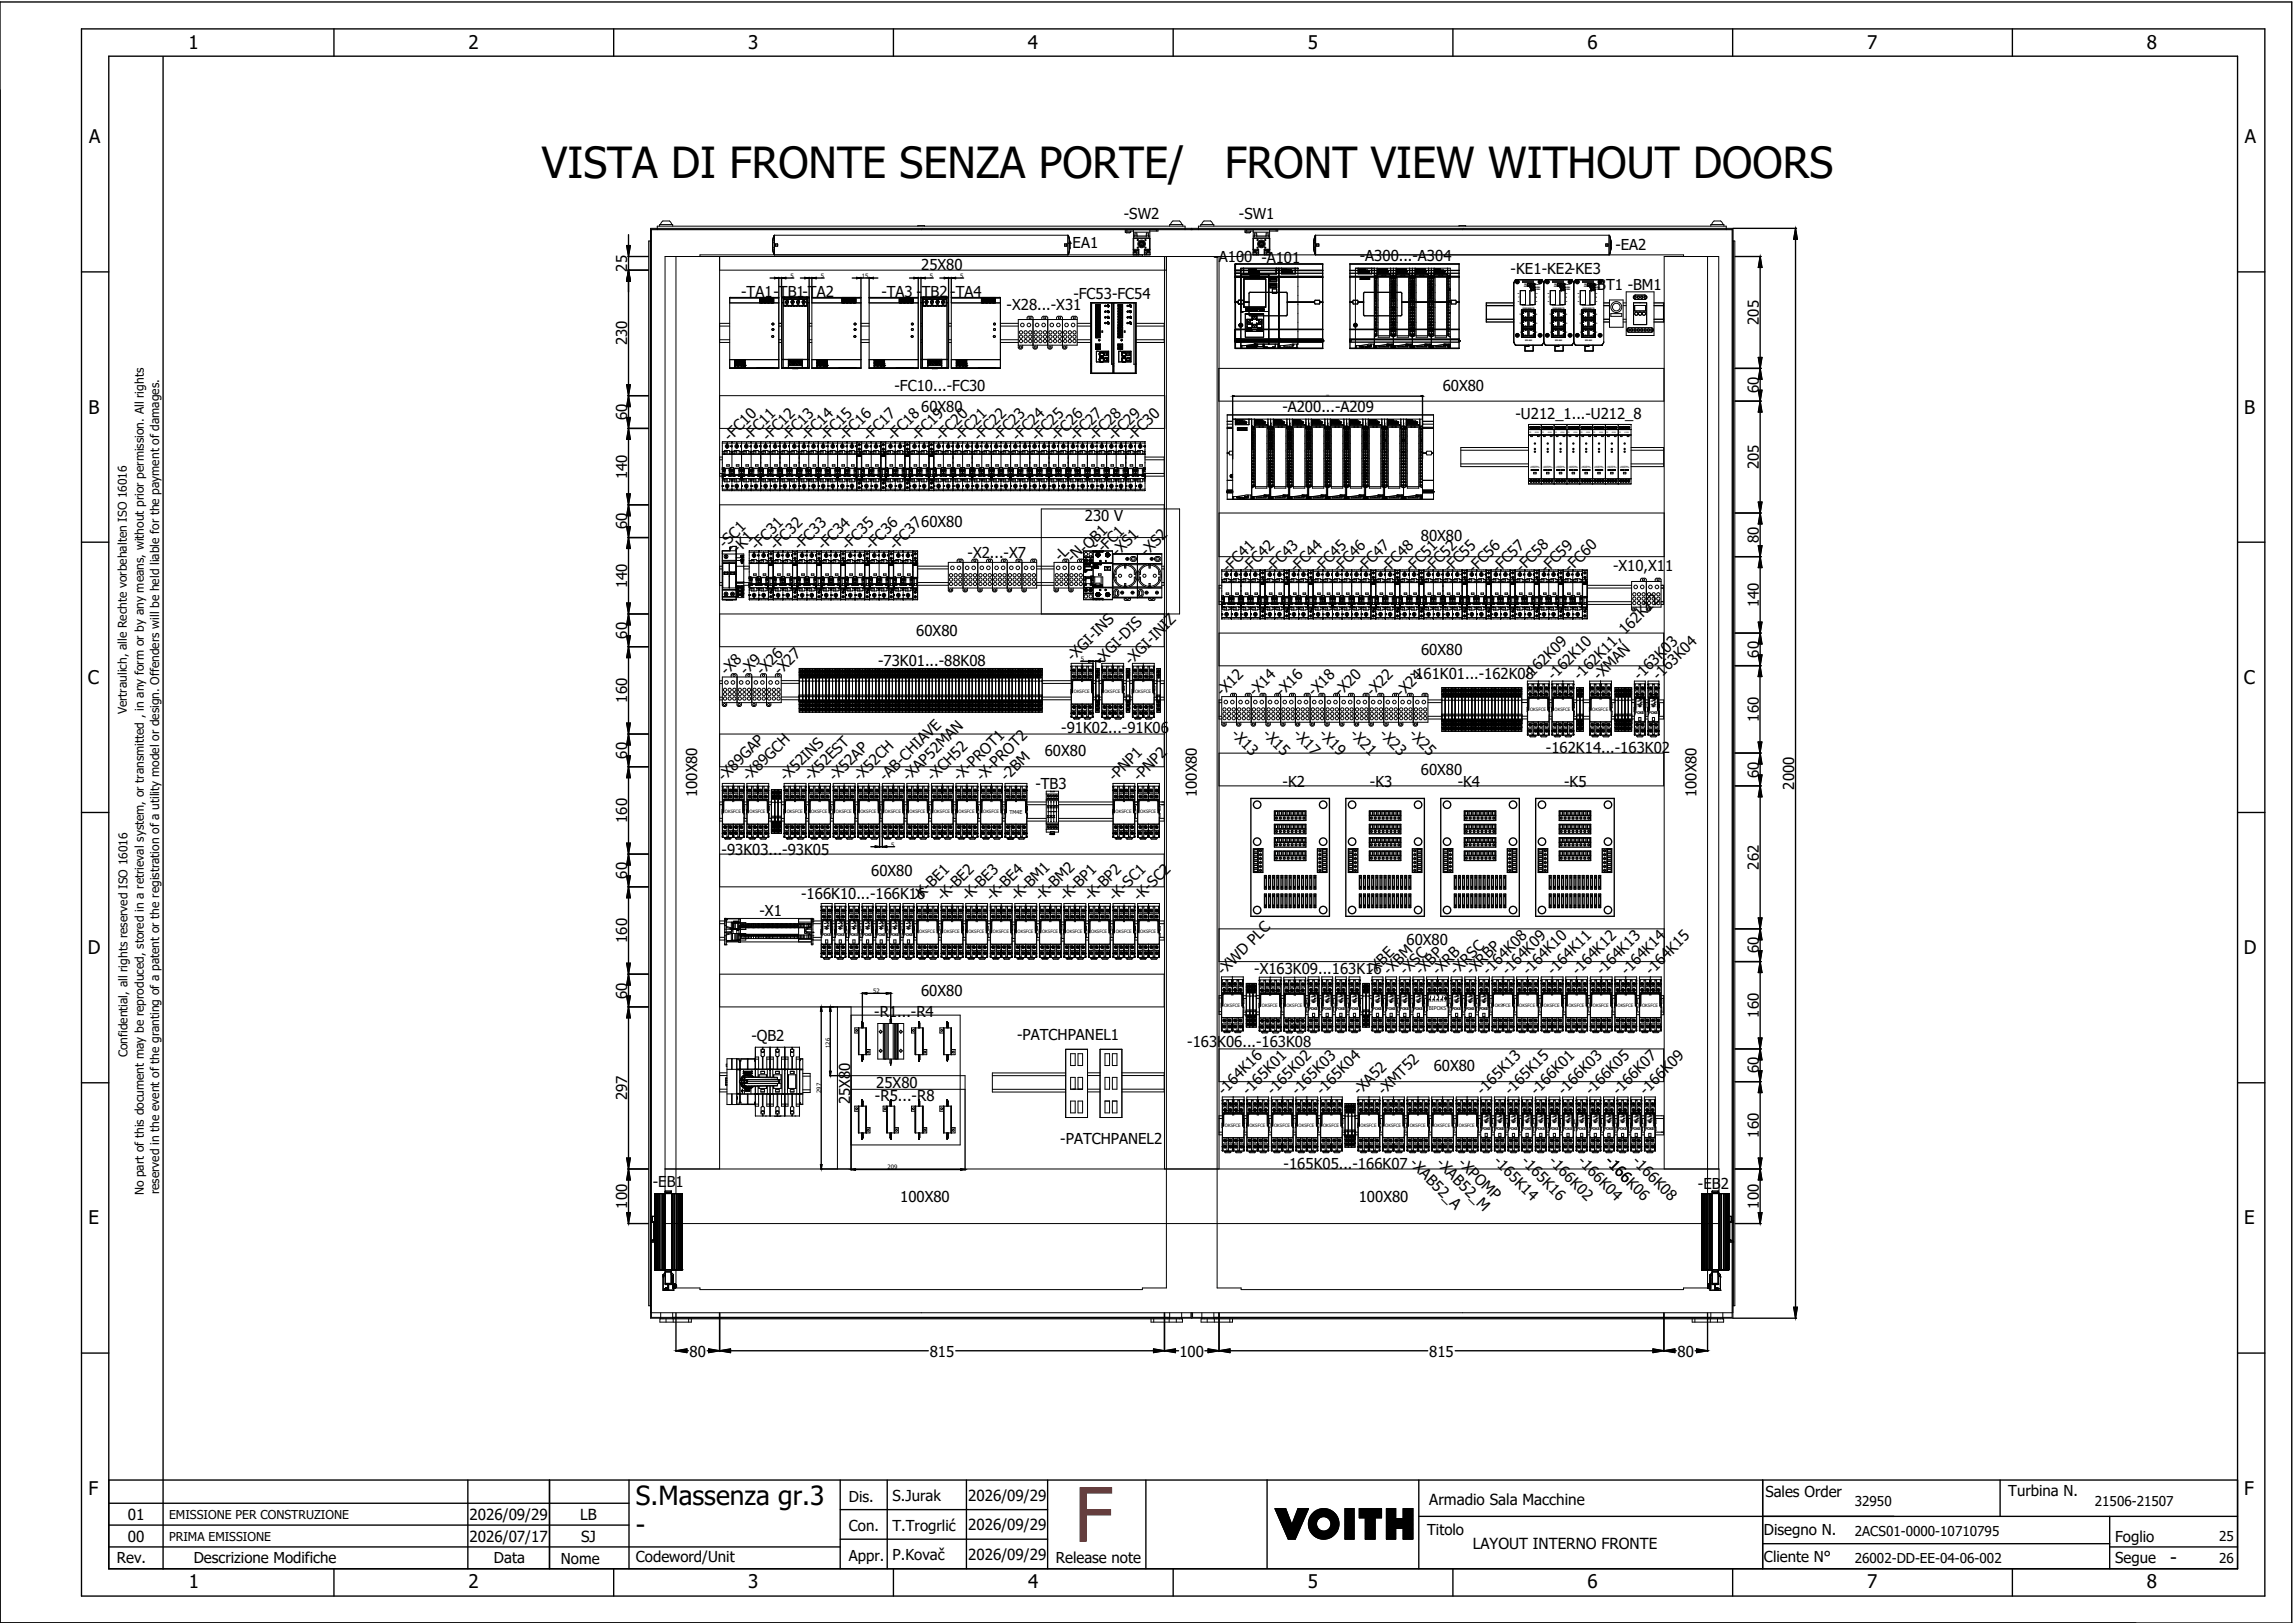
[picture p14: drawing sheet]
<svg xmlns="http://www.w3.org/2000/svg" width="421mm" height="297mm" viewBox="0 0 421 297" stroke-linecap="round" stroke-linejoin="round" font-family="sans-serif">
<defs><g id="words">
<text font-size="13.8" fill="#f00" x="196.9" y="282.5">F</text>
<g font-size="7.8">
<text x="99.3" y="32.6">VISTA DI FRONTE SENZA PORTE/</text>
<text x="224.5" y="32.6">FRONT VIEW WITHOUT DOORS</text>
</g>
<g font-size="4.8">
<text x="116.6" y="275.8">S.Massenza gr.3</text>
<text x="116.6" y="281.1">-</text>
</g>
<g font-size="3.4">
<text x="34.5" y="9">1</text>
<text x="85.9" y="9">2</text>
<text x="137.1" y="9">3</text>
<text x="188.4" y="9">4</text>
<text x="239.7" y="9">5</text>
<text x="291" y="9">6</text>
<text x="342.3" y="9">7</text>
<text x="393.5" y="9">8</text>
<text x="16.3" y="26.2">A</text>
<text x="411.5" y="26.2">A</text>
<text x="16.2" y="75.8">B</text>
<text x="411.4" y="75.8">B</text>
<text x="16.1" y="125.3">C</text>
<text x="411.3" y="125.3">C</text>
<text x="16.1" y="174.8">D</text>
<text x="411.3" y="174.8">D</text>
<text x="16.2" y="224.4">E</text>
<text x="411.4" y="224.4">E</text>
<text x="16.2" y="273.9">F</text>
<text x="411.4" y="273.9">F</text>
<text x="397.8" y="286.6">-</text>
<text x="34.6" y="291">1</text>
<text x="85.9" y="291">2</text>
<text x="137.2" y="291">3</text>
<text x="188.4" y="291">4</text>
<text x="239.7" y="291">5</text>
<text x="291" y="291">6</text>
<text x="342.3" y="291">7</text>
<text x="393.6" y="291">8</text>
</g>
<g font-size="2.8">
<text x="206" y="40.1">-SW2</text>
<text x="227.1" y="40.1">-SW1</text>
<text x="195.6" y="45.5">-EA1</text>
<text x="249.3" y="47.8">-A300...-A304</text>
<text x="296.1" y="45.8">-EA2</text>
<text x="115" y="49.8" transform="rotate(-90 115 49.8)">25</text>
<text x="168.9" y="49.5">25X80</text>
<text x="222.4" y="48.1">-A100 -A101</text>
<text x="276.9" y="50.2">-KE1-KE2-KE3</text>
<text x="291.8" y="53.1">-BT1 -BM1</text>
<text x="135.9" y="54.4">-TA1-TB1-TA2</text>
<text x="161.6" y="54.4">-TA3 -TB2</text>
<text x="174.2" y="54.4">-TA4</text>
<text x="184.5" y="56.8">-X28...-X31</text>
<text x="196.8" y="54.8">-FC53-FC54</text>
<text x="322.4" y="59.5" transform="rotate(-90 322.4 59.5)">205</text>
<text x="115" y="63.3" transform="rotate(-90 115 63.3)">230</text>
<text x="164" y="71.6">-FC10...-FC30</text>
<text x="264.5" y="71.6">60X80</text>
<text x="115" y="77" transform="rotate(-90 115 77)">60</text>
<text x="168.9" y="75.5">60X80</text>
<text x="235.1" y="75.5">-A200...-A209</text>
<text x="277.8" y="76.8">-U212_1...-U212_8</text>
<text x="322.4" y="72" transform="rotate(-90 322.4 72)">60</text>
<text x="133.8" y="80.9" transform="rotate(-45 133.8 80.9)">-FC10</text>
<text x="137.4" y="80.9" transform="rotate(-45 137.4 80.9)">-FC11</text>
<text x="140.9" y="80.9" transform="rotate(-45 140.9 80.9)">-FC12</text>
<text x="144.4" y="81" transform="rotate(-45 144.4 81)">-FC13</text>
<text x="147.9" y="80.9" transform="rotate(-45 147.9 80.9)">-FC14</text>
<text x="151.4" y="80.9" transform="rotate(-45 151.4 80.9)">-FC15</text>
<text x="154.9" y="80.9" transform="rotate(-45 154.9 80.9)">-FC16</text>
<text x="159.4" y="80.9" transform="rotate(-45 159.4 80.9)">-FC17</text>
<text x="163.8" y="80.9" transform="rotate(-45 163.8 80.9)">-FC18</text>
<text x="168.2" y="80.9" transform="rotate(-45 168.2 80.9)">-FC19</text>
<text x="172.6" y="80.9" transform="rotate(-45 172.6 80.9)">-FC20</text>
<text x="176.1" y="80.9" transform="rotate(-45 176.1 80.9)">-FC21</text>
<text x="179.6" y="80.9" transform="rotate(-45 179.6 80.9)">-FC22</text>
<text x="183.1" y="80.9" transform="rotate(-45 183.1 80.9)">-FC23</text>
<text x="186.7" y="80.9" transform="rotate(-45 186.7 80.9)">-FC24</text>
<text x="190.2" y="80.9" transform="rotate(-45 190.2 80.9)">-FC25</text>
<text x="193.7" y="81" transform="rotate(-45 193.7 81)">-FC26</text>
<text x="197.2" y="80.9" transform="rotate(-45 197.2 80.9)">-FC27</text>
<text x="200.7" y="80.9" transform="rotate(-45 200.7 80.9)">-FC28</text>
<text x="204.2" y="80.9" transform="rotate(-45 204.2 80.9)">-FC29</text>
<text x="207.8" y="80.9" transform="rotate(-45 207.8 80.9)">-FC30</text>
<text x="115" y="87.8" transform="rotate(-90 115 87.8)">140</text>
<text x="322.4" y="86" transform="rotate(-90 322.4 86)">205</text>
<text x="198.9" y="95.5">230 V</text>
<text x="115" y="97" transform="rotate(-90 115 97)">60</text>
<text x="132.9" y="100.7" transform="rotate(-45 132.9 100.7)">-SC1</text>
<text x="135.4" y="101.4" transform="rotate(-45 135.4 101.4)">-K1</text>
<text x="138.8" y="101" transform="rotate(-45 138.8 101)">-FC31</text>
<text x="142.3" y="101" transform="rotate(-45 142.3 101)">-FC32</text>
<text x="146.7" y="101" transform="rotate(-45 146.7 101)">-FC33</text>
<text x="151" y="101" transform="rotate(-45 151 101)">-FC34</text>
<text x="155.4" y="101" transform="rotate(-45 155.4 101)">-FC35</text>
<text x="159.8" y="101" transform="rotate(-45 159.8 101)">-FC36</text>
<text x="164.2" y="101" transform="rotate(-45 164.2 101)">-FC37</text>
<text x="168.9" y="96.6">60X80</text>
<text x="202.3" y="101.4" transform="rotate(-45 202.3 101.4)">-FC1</text>
<text x="260.5" y="99.1">80X80</text>
<text x="322.4" y="99.5" transform="rotate(-90 322.4 99.5)">80</text>
<text x="115" y="107.8" transform="rotate(-90 115 107.8)">140</text>
<text x="177.4" y="102.2">-X2...-X7</text>
<text x="194.4" y="102.9" transform="rotate(-45 194.4 102.9)">-L</text>
<text x="196.7" y="103.2" transform="rotate(-45 196.7 103.2)">-N-QB1</text>
<text x="204.9" y="102.1" transform="rotate(-45 204.9 102.1)">-XS1</text>
<text x="210.2" y="102.1" transform="rotate(-45 210.2 102.1)">-XS2</text>
<text x="225.2" y="105.1" transform="rotate(-45 225.2 105.1)">-FC41</text>
<text x="228.8" y="105.1" transform="rotate(-45 228.8 105.1)">-FC42</text>
<text x="233.2" y="105.1" transform="rotate(-45 233.2 105.1)">-FC43</text>
<text x="237.6" y="105.1" transform="rotate(-45 237.6 105.1)">-FC44</text>
<text x="242" y="105.1" transform="rotate(-45 242 105.1)">-FC45</text>
<text x="245.5" y="105.1" transform="rotate(-45 245.5 105.1)">-FC46</text>
<text x="249.9" y="105.1" transform="rotate(-45 249.9 105.1)">-FC47</text>
<text x="254.3" y="105.1" transform="rotate(-45 254.3 105.1)">-FC48</text>
<text x="258.7" y="105.1" transform="rotate(-45 258.7 105.1)">-FC51</text>
<text x="262.2" y="105.1" transform="rotate(-45 262.2 105.1)">-FC52</text>
<text x="265.8" y="105.1" transform="rotate(-45 265.8 105.1)">-FC55</text>
<text x="270.2" y="105.1" transform="rotate(-45 270.2 105.1)">-FC56</text>
<text x="274.6" y="105.1" transform="rotate(-45 274.6 105.1)">-FC57</text>
<text x="279" y="105" transform="rotate(-45 279 105)">-FC58</text>
<text x="283.5" y="105.1" transform="rotate(-45 283.5 105.1)">-FC59</text>
<text x="287.9" y="105" transform="rotate(-45 287.9 105)">-FC60</text>
<text x="295.7" y="104.6">-X10,X11</text>
<text x="322.4" y="111.3" transform="rotate(-90 322.4 111.3)">140</text>
<text x="115" y="117" transform="rotate(-90 115 117)">60</text>
<text x="168" y="116.6">60X80</text>
<text x="133.2" y="123.9" transform="rotate(-45 133.2 123.9)">-X8</text>
<text x="136.8" y="123.9" transform="rotate(-45 136.8 123.9)">-X9</text>
<text x="139.8" y="123.9" transform="rotate(-45 139.8 123.9)">-X26</text>
<text x="143" y="123.9" transform="rotate(-45 143 123.9)">-X27</text>
<text x="161" y="122.1">-73K01...-88K08</text>
<text x="196.7" y="121.3" transform="rotate(-45 196.7 121.3)">-XGI-INS</text>
<text x="201.8" y="121.9" transform="rotate(-45 201.8 121.9)">-XGI-DIS</text>
<text x="207.3" y="122" transform="rotate(-45 207.3 122)">-XGI-INIZ</text>
<text x="258.4" y="124.5">-161K01...-162K08</text>
<text x="260.5" y="120.1">60X80</text>
<text x="280.3" y="124.8" transform="rotate(-45 280.3 124.8)">-162K09</text>
<text x="284.8" y="124.8" transform="rotate(-45 284.8 124.8)">-162K10</text>
<text x="289.6" y="124.8" transform="rotate(-45 289.6 124.8)">-162K11, 162K12</text>
<text x="293.2" y="124.8" transform="rotate(-45 293.2 124.8)">-XMAN</text>
<text x="300.6" y="124.8" transform="rotate(-45 300.6 124.8)">-163K03</text>
<text x="304.1" y="124.8" transform="rotate(-45 304.1 124.8)">-163K04</text>
<text x="322.4" y="120.5" transform="rotate(-90 322.4 120.5)">60</text>
<text x="115" y="128.8" transform="rotate(-90 115 128.8)">160</text>
<text x="224.1" y="127.7" transform="rotate(-45 224.1 127.7)">-X12</text>
<text x="230.1" y="127.7" transform="rotate(-45 230.1 127.7)">-X14</text>
<text x="235" y="127.7" transform="rotate(-45 235 127.7)">-X16</text>
<text x="240.9" y="127.7" transform="rotate(-45 240.9 127.7)">-X18</text>
<text x="245.8" y="127.7" transform="rotate(-45 245.8 127.7)">-X20</text>
<text x="251.6" y="127.7" transform="rotate(-45 251.6 127.7)">-X22</text>
<text x="257" y="127.8" transform="rotate(-45 257 127.8)">-X24</text>
<text x="194.5" y="134.3">-91K02...-91K06</text>
<text x="225.5" y="134.7" transform="rotate(45 225.5 134.7)">-X13</text>
<text x="231.3" y="134.7" transform="rotate(45 231.3 134.7)">-X15</text>
<text x="236.9" y="134.7" transform="rotate(45 236.9 134.7)">-X17</text>
<text x="241.6" y="134.7" transform="rotate(45 241.6 134.7)">-X19</text>
<text x="247.3" y="134.7" transform="rotate(45 247.3 134.7)">-X21</text>
<text x="252.7" y="134.7" transform="rotate(45 252.7 134.7)">-X23</text>
<text x="258.1" y="134.7" transform="rotate(45 258.1 134.7)">-X25</text>
<text x="283.4" y="137.9">-162K14...-163K02</text>
<text x="322.4" y="132.2" transform="rotate(-90 322.4 132.2)">160</text>
<text x="115" y="139" transform="rotate(-90 115 139)">60</text>
<text x="132.8" y="143.3" transform="rotate(-45 132.8 143.3)">-X89GAP</text>
<text x="137.3" y="143.3" transform="rotate(-45 137.3 143.3)">-X89GCH</text>
<text x="144.1" y="143.3" transform="rotate(-45 144.1 143.3)">-X52INS</text>
<text x="148.6" y="143.3" transform="rotate(-45 148.6 143.3)">-X52EST</text>
<text x="153.1" y="143.3" transform="rotate(-45 153.1 143.3)">-X52AP</text>
<text x="157.6" y="143.3" transform="rotate(-45 157.6 143.3)">-X52CH</text>
<text x="162.3" y="143.3" transform="rotate(-45 162.3 143.3)">-AB-CHIAVE</text>
<text x="166.6" y="143.3" transform="rotate(-45 166.6 143.3)">-XAP52MAN</text>
<text x="171.1" y="143.3" transform="rotate(-45 171.1 143.3)">-XCH52</text>
<text x="175.9" y="143.3" transform="rotate(-45 175.9 143.3)">-X-PROT1</text>
<text x="180.1" y="143.3" transform="rotate(-45 180.1 143.3)">-X-PROT2</text>
<text x="184.6" y="143.3" transform="rotate(-45 184.6 143.3)">-2BM</text>
<text x="191.5" y="138.6">60X80</text>
<text x="204.4" y="143.2" transform="rotate(-45 204.4 143.2)">-PNP1</text>
<text x="208.9" y="143.3" transform="rotate(-45 208.9 143.3)">-PNP2</text>
<text x="260.5" y="142.1">60X80</text>
<text x="322.4" y="142.5" transform="rotate(-90 322.4 142.5)">60</text>
<text x="127.8" y="146" transform="rotate(-90 127.8 146)">100X80</text>
<text x="189.8" y="144.6">-TB3</text>
<text x="219.4" y="146" transform="rotate(-90 219.4 146)">100X80</text>
<text x="235.1" y="144.2">-K2</text>
<text x="251.1" y="144.2">-K3</text>
<text x="267.2" y="144.2">-K4</text>
<text x="286.7" y="144.2">-K5</text>
<text x="311" y="146" transform="rotate(-90 311 146)">100X80</text>
<text x="328.9" y="144.7" transform="rotate(-90 328.9 144.7)">2000</text>
<text x="115" y="150.8" transform="rotate(-90 115 150.8)">160</text>
<text x="115" y="161" transform="rotate(-90 115 161)">60</text>
<text x="132.3" y="156.6">-93K03...-93K05</text>
<text x="159.7" y="160.6">60X80</text>
<text x="322.4" y="159.4" transform="rotate(-90 322.4 159.4)">262</text>
<text x="139.2" y="167.9">-X1</text>
<text x="146.9" y="164.7">-166K10...-166K16</text>
<text x="168.4" y="165.3" transform="rotate(-45 168.4 165.3)">-K-BE1</text>
<text x="172.9" y="165.3" transform="rotate(-45 172.9 165.3)">-K-BE2</text>
<text x="177.4" y="165.3" transform="rotate(-45 177.4 165.3)">-K-BE3</text>
<text x="181.9" y="165.3" transform="rotate(-45 181.9 165.3)">-K-BE4</text>
<text x="186.4" y="165.3" transform="rotate(-45 186.4 165.3)">-K-BM1</text>
<text x="190.9" y="165.3" transform="rotate(-45 190.9 165.3)">-K-BM2</text>
<text x="195.4" y="165.3" transform="rotate(-45 195.4 165.3)">-K-BP1</text>
<text x="199.9" y="165.3" transform="rotate(-45 199.9 165.3)">-K-BP2</text>
<text x="204.4" y="165.3" transform="rotate(-45 204.4 165.3)">-K-SC1</text>
<text x="208.9" y="165.3" transform="rotate(-45 208.9 165.3)">-K-SC2</text>
<text x="115" y="172.8" transform="rotate(-90 115 172.8)">160</text>
<text x="257.8" y="173.1">60X80</text>
<text x="224.3" y="178.8" transform="rotate(-45 224.3 178.8)">-XWD PLC</text>
<text x="229.9" y="178.5">-X163K09...163K16</text>
<text x="251.7" y="178.8" transform="rotate(-45 251.7 178.8)">-XBE</text>
<text x="254.7" y="178.8" transform="rotate(-45 254.7 178.8)">-XBM</text>
<text x="257.7" y="178.8" transform="rotate(-45 257.7 178.8)">-XSC</text>
<text x="260.6" y="178.8" transform="rotate(-45 260.6 178.8)">-XBP</text>
<text x="263.7" y="178.8" transform="rotate(-45 263.7 178.8)">-XRB</text>
<text x="267" y="178.8" transform="rotate(-45 267 178.8)">-XRSC</text>
<text x="269.9" y="178.8" transform="rotate(-45 269.9 178.8)">-XRBP</text>
<text x="272.9" y="178.8" transform="rotate(-45 272.9 178.8)">-164K08</text>
<text x="276.4" y="178.8" transform="rotate(-45 276.4 178.8)">-164K09</text>
<text x="280.2" y="178.8" transform="rotate(-45 280.2 178.8)">-164K10</text>
<text x="284.8" y="178.8" transform="rotate(-45 284.8 178.8)">-164K11</text>
<text x="289.3" y="178.8" transform="rotate(-45 289.3 178.8)">-164K12</text>
<text x="293.7" y="178.8" transform="rotate(-45 293.7 178.8)">-164K13</text>
<text x="298.3" y="178.8" transform="rotate(-45 298.3 178.8)">-164K14</text>
<text x="302.7" y="178.8" transform="rotate(-45 302.7 178.8)">-164K15</text>
<text x="322.4" y="174.7" transform="rotate(-90 322.4 174.7)">60</text>
<text x="115" y="183" transform="rotate(-90 115 183)">60</text>
<text x="168.8" y="182.6">60X80</text>
<text x="137.7" y="190.7">-QB2</text>
<text x="160.3" y="186.3">-R1...-R4</text>
<text x="186.4" y="190.6">-PATCHPANEL1</text>
<text x="217.6" y="191.9">-163K06...-163K08</text>
<text x="322.4" y="186.5" transform="rotate(-90 322.4 186.5)">160</text>
<text x="262.8" y="196.3">60X80</text>
<text x="322.4" y="196.7" transform="rotate(-90 322.4 196.7)">60</text>
<text x="115" y="201.6" transform="rotate(-90 115 201.6)">297</text>
<text x="155.8" y="202.3" transform="rotate(-90 155.8 202.3)">25X80</text>
<text x="160.4" y="201.8">-R5...-R8</text>
<text x="160.6" y="199.4">25X80</text>
<text x="224.4" y="200.8" transform="rotate(-45 224.4 200.8)">-164K16</text>
<text x="228.9" y="200.8" transform="rotate(-45 228.9 200.8)">-165K01</text>
<text x="233.4" y="200.8" transform="rotate(-45 233.4 200.8)">-165K02</text>
<text x="237.9" y="200.8" transform="rotate(-45 237.9 200.8)">-165K03</text>
<text x="242.4" y="200.8" transform="rotate(-45 242.4 200.8)">-165K04</text>
<text x="249.2" y="200.8" transform="rotate(-45 249.2 200.8)">-XA52</text>
<text x="253.7" y="200.8" transform="rotate(-45 253.7 200.8)">-XMT52</text>
<text x="271.8" y="200.8" transform="rotate(-45 271.8 200.8)">-165K13</text>
<text x="276.9" y="200.8" transform="rotate(-45 276.9 200.8)">-165K15</text>
<text x="281.7" y="200.8" transform="rotate(-45 281.7 200.8)">-166K01</text>
<text x="286.7" y="200.8" transform="rotate(-45 286.7 200.8)">-166K03</text>
<text x="291.7" y="200.8" transform="rotate(-45 291.7 200.8)">-166K05</text>
<text x="296.7" y="200.8" transform="rotate(-45 296.7 200.8)">-166K07</text>
<text x="301.7" y="200.8" transform="rotate(-45 301.7 200.8)">-166K09</text>
<text x="194.4" y="209.5">-PATCHPANEL2</text>
<text x="322.4" y="208.5" transform="rotate(-90 322.4 208.5)">160</text>
<text x="235.3" y="214.2">-165K05...-166K07</text>
<text x="258.2" y="213.3" transform="rotate(45 258.2 213.3)">-XAB52_A</text>
<text x="263.2" y="213.3" transform="rotate(45 263.2 213.3)">-XAB52_M</text>
<text x="267.1" y="213.3" transform="rotate(45 267.1 213.3)">-XPOMP</text>
<text x="273.6" y="213" transform="rotate(45 273.6 213)">-165K14</text>
<text x="278.7" y="213" transform="rotate(45 278.7 213)">-165K16</text>
<text x="283.7" y="213" transform="rotate(45 283.7 213)">-166K02</text>
<text x="289" y="213" transform="rotate(45 289 213)">-166K04</text>
<text x="294.1" y="213" transform="rotate(45 294.1 213)">-166K06</text>
<text x="294.1" y="213" transform="rotate(45 294.1 213)">-166</text>
<text x="299.1" y="213" transform="rotate(45 299.1 213)">-166K08</text>
<text x="115" y="221.5" transform="rotate(-90 115 221.5)">100</text>
<text x="119.7" y="217.4">-EB1</text>
<text x="165" y="220.2">100X80</text>
<text x="249.1" y="220.2">100X80</text>
<text x="311.3" y="217.8">-EB2</text>
<text x="322.4" y="221.5" transform="rotate(-90 322.4 221.5)">100</text>
<text x="126.4" y="248.6">80</text>
<text x="170.4" y="248.6">815</text>
<text x="216.2" y="248.6">100</text>
<text x="262" y="248.6">815</text>
<text x="307.5" y="248.6">80</text>
<text x="155.6" y="275.1">Dis.</text>
<text x="163.6" y="275.1">S.Jurak</text>
<text x="177.5" y="275">2026/09/29</text>
<text x="262" y="275.8">Armadio Sala Macchine</text>
<text x="323.6" y="274.3">Sales Order</text>
<text x="368.1" y="274.2">Turbina N.</text>
<text x="23.4" y="278.6">01</text>
<text x="86.1" y="278.6">2026/09/29</text>
<text x="106.3" y="278.6">LB</text>
<text x="155.6" y="280.5">Con.</text>
<text x="163.6" y="280.5">T.Trogrlić</text>
<text x="177.5" y="280.4">2026/09/29</text>
<text x="261.6" y="281.3">Titolo</text>
<text x="323.4" y="281.2">Disegno N.</text>
<text x="21.4" y="286.5">Rev.</text>
<text x="23.4" y="282.5">00</text>
<text x="35.5" y="286.4">Descrizione Modifiche</text>
<text x="86.1" y="282.6">2026/07/17</text>
<text x="90.5" y="286.5">Data</text>
<text x="102.8" y="286.5">Nome</text>
<text x="106.5" y="282.5">SJ</text>
<text x="116.6" y="286.3">Codeword/Unit</text>
<text x="155.6" y="286">Appr.</text>
<text x="163.6" y="285.9">P.Kovač</text>
<text x="177.5" y="285.8">2026/09/29</text>
<text x="193.5" y="286.5">Release note</text>
<text x="270" y="283.8">LAYOUT INTERNO FRONTE</text>
<text x="323.4" y="286.2">Cliente N°</text>
<text x="387.7" y="286.5">Segue</text>
<text x="387.7" y="282.6">Foglio</text>
</g>
<g font-size="2.5">
<text x="340" y="275.9">32950</text>
<text x="384" y="275.9">21506-21507</text>
<text x="340" y="281.4">2ACS01-0000-10710795</text>
<text x="340" y="286.4">26002-DD-EE-04-06-002</text>
<text x="406.8" y="282.4">25</text>
<text x="406.8" y="286.4">26</text>
</g>
<g font-size="2.2">
<text x="23.2" y="130.9" transform="rotate(-90 23.2 130.9)">Vertraulich, alle Rechte vorbehalten ISO 16016</text>
<text x="23.4" y="193.7" transform="rotate(-90 23.4 193.7)">Confidential, all rights reserved ISO 16016</text>
<text x="26.4" y="219" transform="rotate(-90 26.4 219)">No part of this document may be reproduced, stored in a retrieval system, or transmitted , in any form or by any means, without prior permission. All rights</text>
<text x="29.2" y="218.9" transform="rotate(-90 29.2 218.9)">reserved in the event of the granting of a patent or the registration of a utility model or design. Offenders will be held liable for the payment of damages.</text>
<text x="31" y="278.3">EMISSIONE PER CONSTRUZIONE</text>
<text x="31" y="282.3">PRIMA EMISSIONE</text>
</g>
<g font-size="1.1">
<text x="144.9" y="50.9">5</text>
<text x="150.4" y="50.9">5</text>
<text x="158" y="50.9">15</text>
<text x="170.4" y="50.9">5</text>
<text x="176" y="50.9">5</text>
<text x="198.1" y="121.1">5</text>
<text x="163.4" y="155.1">5</text>
<text x="160.1" y="182">52</text>
<text x="152.2" y="192" transform="rotate(-90 152.2 192)">126</text>
<text x="150.5" y="200.3" transform="rotate(-90 150.5 200.3)">297</text>
<text x="162.7" y="214.3">209</text>
</g>
<g font-size="1">
<text x="185" y="149.1">TM4E</text>
<text x="261.9" y="185.1">BIPOKS</text>
</g>
<g font-size=".8">
<text x="196.8" y="127">OKSFCE</text>
<text x="202.5" y="127">OKSFCE</text>
<text x="208.1" y="127">OKSFCE</text>
<text x="280.5" y="130.3">OKSFCE</text>
<text x="285" y="130.3">OKSFCE</text>
<text x="291.9" y="130.3">OKSFCE</text>
<text x="132.9" y="149">OKSFCE</text>
<text x="137.4" y="149">OKSFCE</text>
<text x="144.2" y="149">OKSFCE</text>
<text x="148.7" y="149">OKSFCE</text>
<text x="153.2" y="149">OKSFCE</text>
<text x="157.7" y="149">OKSFCE</text>
<text x="162.2" y="149">OKSFCE</text>
<text x="166.7" y="149">OKSFCE</text>
<text x="171.2" y="149">OKSFCE</text>
<text x="175.7" y="149">OKSFCE</text>
<text x="180.2" y="149">OKSFCE</text>
<text x="204.5" y="149">OKSFCE</text>
<text x="209" y="149">OKSFCE</text>
<text x="168.5" y="171">OKSFCE</text>
<text x="173" y="171">OKSFCE</text>
<text x="177.5" y="171">OKSFCE</text>
<text x="182" y="171">OKSFCE</text>
<text x="186.5" y="171">OKSFCE</text>
<text x="191" y="171">OKSFCE</text>
<text x="195.5" y="171">OKSFCE</text>
<text x="200" y="171">OKSFCE</text>
<text x="204.5" y="171">OKSFCE</text>
<text x="209" y="171">OKSFCE</text>
<text x="224.4" y="184.5">OKSFCE</text>
<text x="231.3" y="184.5">OKSFCE</text>
<text x="235.8" y="184.5">OKSFCE</text>
<text x="274" y="184.5">OKSFCE</text>
<text x="278.5" y="184.5">OKSFCE</text>
<text x="283" y="184.5">OKSFCE</text>
<text x="287.5" y="184.5">OKSFCE</text>
<text x="292" y="184.5">OKSFCE</text>
<text x="296.5" y="184.5">OKSFCE</text>
<text x="301" y="184.5">OKSFCE</text>
<text x="224.5" y="206.5">OKSFCE</text>
<text x="229" y="206.5">OKSFCE</text>
<text x="233.5" y="206.5">OKSFCE</text>
<text x="238" y="206.5">OKSFCE</text>
<text x="242.5" y="206.5">OKSFCE</text>
<text x="249.4" y="206.5">OKSFCE</text>
<text x="253.9" y="206.5">OKSFCE</text>
<text x="258.4" y="206.5">OKSFCE</text>
<text x="262.9" y="206.5">OKSFCE</text>
<text x="267.4" y="206.5">OKSFCE</text>
</g>
<g font-size=".7">
<text x="299.8" y="130.8">POKE</text>
<text x="302.3" y="130.8">POKE</text>
<text x="150.7" y="171.6">POKE</text>
<text x="153.2" y="171.6">POKE</text>
<text x="155.7" y="171.6">POKE</text>
<text x="158.2" y="171.6">POKE</text>
<text x="160.7" y="171.6">POKE</text>
<text x="163.2" y="171.6">POKE</text>
<text x="165.7" y="171.6">POKE</text>
<text x="240" y="185">POKE</text>
<text x="242.5" y="185">POKE</text>
<text x="245" y="185">POKE</text>
<text x="247.5" y="185">POKE</text>
<text x="251.7" y="185">POKE</text>
<text x="254.2" y="185">POKE</text>
<text x="256.7" y="185">POKE</text>
<text x="259.2" y="185">POKE</text>
<text x="266.2" y="185">POKE</text>
<text x="268.7" y="185">POKE</text>
<text x="271.2" y="185">POKE</text>
<text x="271.6" y="207">POKE</text>
<text x="274.1" y="207">POKE</text>
<text x="276.6" y="207">POKE</text>
<text x="279.1" y="207">POKE</text>
<text x="281.6" y="207">POKE</text>
<text x="284.1" y="207">POKE</text>
<text x="286.6" y="207">POKE</text>
<text x="289.1" y="207">POKE</text>
<text x="291.6" y="207">POKE</text>
<text x="294.1" y="207">POKE</text>
<text x="296.6" y="207">POKE</text>
<text x="299.1" y="207">POKE</text>
<text x="301.6" y="207">POKE</text>
</g>
<g font-size=".3">
<text x="279.4" y="52.6">DC2</text>
<text x="279.4" y="52.2">DC1</text>
<text x="281.4" y="52.8">8 LINK</text>
<text x="281.4" y="53.1">7LINK</text>
<text x="281.4" y="52.2">Alarm</text>
<text x="284.9" y="52.6">DC2</text>
<text x="284.9" y="52.2">DC1</text>
<text x="286.9" y="52.8">8 LINK</text>
<text x="286.9" y="53.1">7LINK</text>
<text x="286.9" y="52.2">Alarm</text>
<text x="290.4" y="52.6">DC2</text>
<text x="290.4" y="52.2">DC1</text>
<text x="292.4" y="52.8">8 LINK</text>
<text x="292.4" y="53.1">7LINK</text>
<text x="292.4" y="52.2">Alarm</text>
<text x="278.4" y="54.6">7</text>
<text x="278.6" y="59.4">3</text>
<text x="278.6" y="57.7">5</text>
<text x="279" y="56.2">10/100BASE-FX</text>
<text x="279.1" y="56.7">10/100BASE-TX</text>
<text x="281.6" y="54.6">8</text>
<text x="281.6" y="59.4">4</text>
<text x="281.6" y="57.7">6</text>
<text x="283.9" y="54.6">7</text>
<text x="284.1" y="59.4">3</text>
<text x="284.1" y="57.7">5</text>
<text x="284.5" y="56.2">10/100BASE-FX</text>
<text x="284.6" y="56.7">10/100BASE-TX</text>
<text x="287" y="54.6">8</text>
<text x="287.1" y="59.4">4</text>
<text x="287.1" y="57.7">6</text>
<text x="289.4" y="54.6">7</text>
<text x="289.6" y="59.4">3</text>
<text x="289.6" y="57.7">5</text>
<text x="290" y="56.2">10/100BASE-FX</text>
<text x="290.1" y="56.7">10/100BASE-TX</text>
<text x="292.5" y="54.6">8</text>
<text x="292.6" y="59.4">4</text>
<text x="292.6" y="57.7">6</text>
<text x="278.6" y="61.1">1</text>
<text x="279.6" y="62.5">SDI-862</text>
<text x="281.6" y="61.1">2</text>
<text x="284.1" y="61.1">1</text>
<text x="285.1" y="62.5">SDI-862</text>
<text x="287.1" y="61.1">2</text>
<text x="289.6" y="61.1">1</text>
<text x="290.6" y="62.5">SDI-862</text>
<text x="292.6" y="61.1">2</text>
<text x="243.1" y="72.5">348</text>
<text x="280.3" y="79.4">PR</text>
<text x="281.4" y="79.4">4104</text>
<text x="282.6" y="79.4">PR</text>
<text x="283.7" y="79.4">4104</text>
<text x="285" y="79.4">PR</text>
<text x="286.1" y="79.4">4104</text>
<text x="287.3" y="79.4">PR</text>
<text x="288.4" y="79.4">4104</text>
<text x="289.7" y="79.4">PR</text>
<text x="290.8" y="79.4">4104</text>
<text x="292" y="79.4">PR</text>
<text x="293.1" y="79.4">4104</text>
<text x="294.4" y="79.4">PR</text>
<text x="295.5" y="79.4">4104</text>
<text x="296.7" y="79.4">PR</text>
<text x="297.8" y="79.4">4104</text>
<text x="280.5" y="85.8">TRANSMITTER</text>
<text x="280.7" y="85.5">UNIVERSAL</text>
<text x="282.8" y="85.8">TRANSMITTER</text>
<text x="283" y="85.5">UNIVERSAL</text>
<text x="285.2" y="85.8">TRANSMITTER</text>
<text x="285.4" y="85.5">UNIVERSAL</text>
<text x="287.5" y="85.8">TRANSMITTER</text>
<text x="287.7" y="85.5">UNIVERSAL</text>
<text x="289.9" y="85.8">TRANSMITTER</text>
<text x="290.1" y="85.5">UNIVERSAL</text>
<text x="292.2" y="85.8">TRANSMITTER</text>
<text x="292.4" y="85.5">UNIVERSAL</text>
<text x="294.6" y="85.8">TRANSMITTER</text>
<text x="294.8" y="85.5">UNIVERSAL</text>
<text x="296.9" y="85.8">TRANSMITTER</text>
<text x="297.1" y="85.5">UNIVERSAL</text>
<text x="197.2" y="122.7">7</text>
<text x="197.2" y="123.8">8</text>
<text x="197.3" y="124.2">5</text>
<text x="197.3" y="123.1">4</text>
<text x="199.2" y="122.7">7</text>
<text x="199.2" y="123.8">8</text>
<text x="199.3" y="124.2">5</text>
<text x="199.3" y="123.1">4</text>
<text x="202.8" y="122.7">7</text>
<text x="202.8" y="123.8">8</text>
<text x="203" y="124.2">5</text>
<text x="203" y="123.1">4</text>
<text x="204.8" y="122.7">7</text>
<text x="204.8" y="123.8">8</text>
<text x="205" y="124.2">5</text>
<text x="205" y="123.1">4</text>
<text x="208.5" y="122.7">7</text>
<text x="208.5" y="123.8">8</text>
<text x="208.6" y="124.2">5</text>
<text x="208.6" y="123.1">4</text>
<text x="210.5" y="122.7">7</text>
<text x="210.5" y="123.8">8</text>
<text x="210.6" y="124.2">5</text>
<text x="210.6" y="123.1">4</text>
<text x="280.9" y="126">7</text>
<text x="282.9" y="126">7</text>
<text x="285.4" y="126">7</text>
<text x="287.4" y="126">7</text>
<text x="292.3" y="126">7</text>
<text x="294.3" y="126">7</text>
<text x="300.5" y="126">7</text>
<text x="303" y="126">7</text>
<text x="197.2" y="130.5">6</text>
<text x="197.2" y="129.4">2</text>
<text x="197.3" y="130.9">3</text>
<text x="197.3" y="129.8">1</text>
<text x="199.2" y="130.5">6</text>
<text x="199.2" y="129.4">2</text>
<text x="199.3" y="130.9">3</text>
<text x="199.3" y="129.8">1</text>
<text x="202.8" y="130.5">6</text>
<text x="202.8" y="129.4">2</text>
<text x="203" y="130.9">3</text>
<text x="203" y="129.8">1</text>
<text x="204.8" y="130.5">6</text>
<text x="204.8" y="129.4">2</text>
<text x="205" y="130.9">3</text>
<text x="205" y="129.8">1</text>
<text x="208.5" y="130.5">6</text>
<text x="208.5" y="129.4">2</text>
<text x="208.6" y="130.9">3</text>
<text x="208.6" y="129.8">1</text>
<text x="210.5" y="130.5">6</text>
<text x="210.5" y="129.4">2</text>
<text x="210.6" y="130.9">3</text>
<text x="210.6" y="129.8">1</text>
<text x="280.9" y="127.1">8</text>
<text x="281" y="127.5">5</text>
<text x="281" y="126.4">4</text>
<text x="282.9" y="127.1">8</text>
<text x="283" y="127.5">5</text>
<text x="283" y="126.4">4</text>
<text x="285.4" y="127.1">8</text>
<text x="285.5" y="127.5">5</text>
<text x="285.5" y="126.4">4</text>
<text x="287.4" y="127.1">8</text>
<text x="287.5" y="127.5">5</text>
<text x="287.5" y="126.4">4</text>
<text x="292.3" y="127.1">8</text>
<text x="292.4" y="127.5">5</text>
<text x="292.4" y="126.4">4</text>
<text x="294.3" y="127.1">8</text>
<text x="294.4" y="127.5">5</text>
<text x="294.4" y="126.4">4</text>
<text x="299.9" y="128.6">3</text>
<text x="299.9" y="129.2">6</text>
<text x="299.9" y="129.5">1</text>
<text x="300.5" y="127.1">8</text>
<text x="300.6" y="127.5">5</text>
<text x="300.6" y="126.4">4</text>
<text x="301.1" y="128.3">5</text>
<text x="301.1" y="128.6">4</text>
<text x="301.1" y="128.9">8</text>
<text x="301.1" y="129.2">7</text>
<text x="301.1" y="129.5">2</text>
<text x="302.4" y="128.6">3</text>
<text x="302.4" y="129.2">6</text>
<text x="302.4" y="129.5">1</text>
<text x="303" y="127.1">8</text>
<text x="303.1" y="127.5">5</text>
<text x="303.1" y="126.4">4</text>
<text x="303.6" y="128.3">5</text>
<text x="303.6" y="128.6">4</text>
<text x="303.6" y="128.9">8</text>
<text x="303.6" y="129.2">7</text>
<text x="303.6" y="129.5">2</text>
<text x="280.9" y="133.8">6</text>
<text x="280.9" y="132.7">2</text>
<text x="281" y="134.2">3</text>
<text x="281" y="133.1">1</text>
<text x="282.9" y="133.8">6</text>
<text x="282.9" y="132.7">2</text>
<text x="283" y="134.2">3</text>
<text x="283" y="133.1">1</text>
<text x="285.4" y="133.8">6</text>
<text x="285.4" y="132.7">2</text>
<text x="285.5" y="134.2">3</text>
<text x="285.5" y="133.1">1</text>
<text x="287.4" y="133.8">6</text>
<text x="287.4" y="132.7">2</text>
<text x="287.5" y="134.2">3</text>
<text x="287.5" y="133.1">1</text>
<text x="292.3" y="133.8">6</text>
<text x="292.3" y="132.7">2</text>
<text x="292.4" y="134.2">3</text>
<text x="292.4" y="133.1">1</text>
<text x="294.3" y="133.8">6</text>
<text x="294.3" y="132.7">2</text>
<text x="294.4" y="134.2">3</text>
<text x="294.4" y="133.1">1</text>
<text x="300.5" y="133.8">6</text>
<text x="300.5" y="132.7">2</text>
<text x="300.6" y="134.2">3</text>
<text x="300.6" y="133.1">1</text>
<text x="303" y="133.8">6</text>
<text x="303" y="132.7">2</text>
<text x="303.1" y="134.2">3</text>
<text x="303.1" y="133.1">1</text>
<text x="133.3" y="144.7">7</text>
<text x="133.3" y="145.8">8</text>
<text x="133.4" y="146.2">5</text>
<text x="133.4" y="145.1">4</text>
<text x="135.3" y="144.7">7</text>
<text x="135.3" y="145.8">8</text>
<text x="135.4" y="146.2">5</text>
<text x="135.4" y="145.1">4</text>
<text x="137.8" y="144.7">7</text>
<text x="137.8" y="145.8">8</text>
<text x="137.9" y="146.2">5</text>
<text x="137.9" y="145.1">4</text>
<text x="139.8" y="144.7">7</text>
<text x="139.8" y="145.8">8</text>
<text x="139.9" y="146.2">5</text>
<text x="139.9" y="145.1">4</text>
<text x="144.6" y="144.7">7</text>
<text x="144.6" y="145.8">8</text>
<text x="144.7" y="146.2">5</text>
<text x="144.7" y="145.1">4</text>
<text x="146.6" y="144.7">7</text>
<text x="146.6" y="145.8">8</text>
<text x="146.7" y="146.2">5</text>
<text x="146.7" y="145.1">4</text>
<text x="149.1" y="144.7">7</text>
<text x="149.1" y="145.8">8</text>
<text x="149.2" y="146.2">5</text>
<text x="149.2" y="145.1">4</text>
<text x="151.1" y="144.7">7</text>
<text x="151.1" y="145.8">8</text>
<text x="151.2" y="146.2">5</text>
<text x="151.2" y="145.1">4</text>
<text x="153.6" y="144.7">7</text>
<text x="153.6" y="145.8">8</text>
<text x="153.7" y="146.2">5</text>
<text x="153.7" y="145.1">4</text>
<text x="155.6" y="144.7">7</text>
<text x="155.6" y="145.8">8</text>
<text x="155.7" y="146.2">5</text>
<text x="155.7" y="145.1">4</text>
<text x="158.1" y="144.7">7</text>
<text x="158.1" y="145.8">8</text>
<text x="158.2" y="146.2">5</text>
<text x="158.2" y="145.1">4</text>
<text x="160.1" y="144.7">7</text>
<text x="160.1" y="145.8">8</text>
<text x="160.2" y="146.2">5</text>
<text x="160.2" y="145.1">4</text>
<text x="162.6" y="144.7">7</text>
<text x="162.6" y="145.8">8</text>
<text x="162.7" y="146.2">5</text>
<text x="162.7" y="145.1">4</text>
<text x="164.6" y="144.7">7</text>
<text x="164.6" y="145.8">8</text>
<text x="164.7" y="146.2">5</text>
<text x="164.7" y="145.1">4</text>
<text x="167.1" y="144.7">7</text>
<text x="167.1" y="145.8">8</text>
<text x="167.2" y="146.2">5</text>
<text x="167.2" y="145.1">4</text>
<text x="169.1" y="144.7">7</text>
<text x="169.1" y="145.8">8</text>
<text x="169.2" y="146.2">5</text>
<text x="169.2" y="145.1">4</text>
<text x="171.6" y="144.7">7</text>
<text x="171.6" y="145.8">8</text>
<text x="171.7" y="146.2">5</text>
<text x="171.7" y="145.1">4</text>
<text x="173.6" y="144.7">7</text>
<text x="173.6" y="145.8">8</text>
<text x="173.7" y="146.2">5</text>
<text x="173.7" y="145.1">4</text>
<text x="176.1" y="144.7">7</text>
<text x="176.1" y="145.8">8</text>
<text x="176.2" y="146.2">5</text>
<text x="176.2" y="145.1">4</text>
<text x="178.1" y="144.7">7</text>
<text x="178.1" y="145.8">8</text>
<text x="178.2" y="146.2">5</text>
<text x="178.2" y="145.1">4</text>
<text x="180.6" y="144.7">7</text>
<text x="180.6" y="145.8">8</text>
<text x="180.7" y="146.2">5</text>
<text x="180.7" y="145.1">4</text>
<text x="182.6" y="144.7">7</text>
<text x="182.6" y="145.8">8</text>
<text x="182.7" y="146.2">5</text>
<text x="182.7" y="145.1">4</text>
<text x="185.1" y="144.7">7</text>
<text x="185.1" y="145.8">8</text>
<text x="185.2" y="146.2">5</text>
<text x="185.2" y="145.1">4</text>
<text x="187.1" y="144.7">7</text>
<text x="187.1" y="145.8">8</text>
<text x="187.2" y="146.2">5</text>
<text x="187.2" y="145.1">4</text>
<text x="204.9" y="144.7">7</text>
<text x="204.9" y="145.8">8</text>
<text x="205" y="146.3">5</text>
<text x="205" y="145.2">4</text>
<text x="206.9" y="144.7">7</text>
<text x="206.9" y="145.8">8</text>
<text x="207" y="146.3">5</text>
<text x="207" y="145.2">4</text>
<text x="209.4" y="144.7">7</text>
<text x="209.4" y="145.8">8</text>
<text x="209.5" y="146.3">5</text>
<text x="209.5" y="145.2">4</text>
<text x="211.4" y="144.7">7</text>
<text x="211.4" y="145.8">8</text>
<text x="211.5" y="146.3">5</text>
<text x="211.5" y="145.2">4</text>
<text x="133.3" y="152.5">6</text>
<text x="133.3" y="151.4">2</text>
<text x="133.4" y="152.9">3</text>
<text x="133.4" y="151.8">1</text>
<text x="135.3" y="152.5">6</text>
<text x="135.3" y="151.4">2</text>
<text x="135.4" y="152.9">3</text>
<text x="135.4" y="151.8">1</text>
<text x="137.8" y="152.5">6</text>
<text x="137.8" y="151.4">2</text>
<text x="137.9" y="152.9">3</text>
<text x="137.9" y="151.8">1</text>
<text x="139.8" y="152.5">6</text>
<text x="139.8" y="151.4">2</text>
<text x="139.9" y="152.9">3</text>
<text x="139.9" y="151.8">1</text>
<text x="144.6" y="152.5">6</text>
<text x="144.6" y="151.4">2</text>
<text x="144.7" y="152.9">3</text>
<text x="144.7" y="151.8">1</text>
<text x="146.6" y="152.5">6</text>
<text x="146.6" y="151.4">2</text>
<text x="146.7" y="152.9">3</text>
<text x="146.7" y="151.8">1</text>
<text x="149.1" y="152.5">6</text>
<text x="149.1" y="151.4">2</text>
<text x="149.2" y="152.9">3</text>
<text x="149.2" y="151.8">1</text>
<text x="151.1" y="152.5">6</text>
<text x="151.1" y="151.4">2</text>
<text x="151.2" y="152.9">3</text>
<text x="151.2" y="151.8">1</text>
<text x="153.6" y="152.5">6</text>
<text x="153.6" y="151.4">2</text>
<text x="153.7" y="152.9">3</text>
<text x="153.7" y="151.8">1</text>
<text x="155.6" y="152.5">6</text>
<text x="155.6" y="151.4">2</text>
<text x="155.7" y="152.9">3</text>
<text x="155.7" y="151.8">1</text>
<text x="158.1" y="152.5">6</text>
<text x="158.1" y="151.4">2</text>
<text x="158.2" y="152.9">3</text>
<text x="158.2" y="151.8">1</text>
<text x="160.1" y="152.5">6</text>
<text x="160.1" y="151.4">2</text>
<text x="160.2" y="152.9">3</text>
<text x="160.2" y="151.8">1</text>
<text x="162.6" y="152.5">6</text>
<text x="162.6" y="151.4">2</text>
<text x="162.7" y="152.9">3</text>
<text x="162.7" y="151.8">1</text>
<text x="164.6" y="152.5">6</text>
<text x="164.6" y="151.4">2</text>
<text x="164.7" y="152.9">3</text>
<text x="164.7" y="151.8">1</text>
<text x="167.1" y="152.5">6</text>
<text x="167.1" y="151.4">2</text>
<text x="167.2" y="152.9">3</text>
<text x="167.2" y="151.8">1</text>
<text x="169.1" y="152.5">6</text>
<text x="169.1" y="151.4">2</text>
<text x="169.2" y="152.9">3</text>
<text x="169.2" y="151.8">1</text>
<text x="171.6" y="152.5">6</text>
<text x="171.6" y="151.4">2</text>
<text x="171.7" y="152.9">3</text>
<text x="171.7" y="151.8">1</text>
<text x="173.6" y="152.5">6</text>
<text x="173.6" y="151.4">2</text>
<text x="173.7" y="152.9">3</text>
<text x="173.7" y="151.8">1</text>
<text x="176.1" y="152.5">6</text>
<text x="176.1" y="151.4">2</text>
<text x="176.2" y="152.9">3</text>
<text x="176.2" y="151.8">1</text>
<text x="178.1" y="152.5">6</text>
<text x="178.1" y="151.4">2</text>
<text x="178.2" y="152.9">3</text>
<text x="178.2" y="151.8">1</text>
<text x="180.6" y="152.5">6</text>
<text x="180.6" y="151.4">2</text>
<text x="180.7" y="152.9">3</text>
<text x="180.7" y="151.8">1</text>
<text x="182.6" y="152.5">6</text>
<text x="182.6" y="151.4">2</text>
<text x="182.7" y="152.9">3</text>
<text x="182.7" y="151.8">1</text>
<text x="185.1" y="152.5">6</text>
<text x="185.1" y="151.4">2</text>
<text x="185.2" y="152.9">3</text>
<text x="185.2" y="151.8">1</text>
<text x="187.1" y="152.5">6</text>
<text x="187.1" y="151.4">2</text>
<text x="187.2" y="152.9">3</text>
<text x="187.2" y="151.8">1</text>
<text x="204.9" y="152.5">6</text>
<text x="204.9" y="151.4">2</text>
<text x="205" y="153">3</text>
<text x="205" y="151.9">1</text>
<text x="206.9" y="152.5">6</text>
<text x="206.9" y="151.4">2</text>
<text x="207" y="153">3</text>
<text x="207" y="151.9">1</text>
<text x="209.4" y="152.5">6</text>
<text x="209.4" y="151.4">2</text>
<text x="209.5" y="153">3</text>
<text x="209.5" y="151.9">1</text>
<text x="211.4" y="152.5">6</text>
<text x="211.4" y="151.4">2</text>
<text x="211.5" y="153">3</text>
<text x="211.5" y="151.9">1</text>
<text x="151.4" y="166.7">7</text>
<text x="151.4" y="167.8">8</text>
<text x="151.5" y="167.1">4</text>
<text x="153.9" y="166.7">7</text>
<text x="153.9" y="167.8">8</text>
<text x="154" y="167.1">4</text>
<text x="156.4" y="166.7">7</text>
<text x="156.4" y="167.8">8</text>
<text x="156.5" y="167.1">4</text>
<text x="158.9" y="166.7">7</text>
<text x="158.9" y="167.8">8</text>
<text x="159" y="167.1">4</text>
<text x="161.4" y="166.7">7</text>
<text x="161.4" y="167.8">8</text>
<text x="161.5" y="167.1">4</text>
<text x="163.9" y="166.7">7</text>
<text x="163.9" y="167.8">8</text>
<text x="164" y="167.1">4</text>
<text x="166.4" y="166.7">7</text>
<text x="166.4" y="167.8">8</text>
<text x="166.5" y="167.1">4</text>
<text x="168.9" y="166.7">7</text>
<text x="168.9" y="167.8">8</text>
<text x="169" y="167.1">4</text>
<text x="170.9" y="166.7">7</text>
<text x="170.9" y="167.8">8</text>
<text x="171" y="167.1">4</text>
<text x="173.4" y="166.7">7</text>
<text x="173.4" y="167.8">8</text>
<text x="173.5" y="167.1">4</text>
<text x="175.4" y="166.7">7</text>
<text x="175.4" y="167.8">8</text>
<text x="175.5" y="167.1">4</text>
<text x="177.9" y="166.7">7</text>
<text x="177.9" y="167.8">8</text>
<text x="178" y="167.1">4</text>
<text x="179.9" y="166.7">7</text>
<text x="179.9" y="167.8">8</text>
<text x="180" y="167.1">4</text>
<text x="182.4" y="166.7">7</text>
<text x="182.4" y="167.8">8</text>
<text x="182.5" y="167.1">4</text>
<text x="184.4" y="166.7">7</text>
<text x="184.4" y="167.8">8</text>
<text x="184.5" y="167.1">4</text>
<text x="186.9" y="166.7">7</text>
<text x="186.9" y="167.8">8</text>
<text x="187" y="167.1">4</text>
<text x="188.9" y="166.7">7</text>
<text x="188.9" y="167.8">8</text>
<text x="189" y="167.1">4</text>
<text x="191.4" y="166.7">7</text>
<text x="191.4" y="167.8">8</text>
<text x="191.5" y="167.1">4</text>
<text x="193.4" y="166.7">7</text>
<text x="193.4" y="167.8">8</text>
<text x="193.5" y="167.1">4</text>
<text x="195.9" y="166.7">7</text>
<text x="195.9" y="167.8">8</text>
<text x="196" y="167.1">4</text>
<text x="197.9" y="166.7">7</text>
<text x="197.9" y="167.8">8</text>
<text x="198" y="167.1">4</text>
<text x="200.4" y="166.7">7</text>
<text x="200.4" y="167.8">8</text>
<text x="200.5" y="167.1">4</text>
<text x="202.4" y="166.7">7</text>
<text x="202.4" y="167.8">8</text>
<text x="202.5" y="167.1">4</text>
<text x="204.9" y="166.7">7</text>
<text x="204.9" y="167.8">8</text>
<text x="205" y="167.1">4</text>
<text x="206.9" y="166.7">7</text>
<text x="206.9" y="167.8">8</text>
<text x="207" y="167.1">4</text>
<text x="209.4" y="166.7">7</text>
<text x="209.4" y="167.8">8</text>
<text x="209.5" y="167.1">4</text>
<text x="211.4" y="166.7">7</text>
<text x="211.4" y="167.8">8</text>
<text x="211.5" y="167.1">4</text>
<text x="150.8" y="169.3">3</text>
<text x="150.8" y="169.9">6</text>
<text x="150.8" y="170.2">1</text>
<text x="151.4" y="173.4">2</text>
<text x="151.5" y="168.2">5</text>
<text x="151.5" y="173.8">1</text>
<text x="152.1" y="169">5</text>
<text x="152.1" y="169.3">4</text>
<text x="152.1" y="169.6">8</text>
<text x="152.1" y="169.9">7</text>
<text x="152.1" y="170.2">2</text>
<text x="153.3" y="169.3">3</text>
<text x="153.3" y="169.9">6</text>
<text x="153.3" y="170.2">1</text>
<text x="153.9" y="173.4">2</text>
<text x="154" y="168.2">5</text>
<text x="154" y="173.8">1</text>
<text x="154.6" y="169">5</text>
<text x="154.6" y="169.3">4</text>
<text x="154.6" y="169.6">8</text>
<text x="154.6" y="169.9">7</text>
<text x="154.6" y="170.2">2</text>
<text x="155.8" y="169.3">3</text>
<text x="155.8" y="169.9">6</text>
<text x="155.8" y="170.2">1</text>
<text x="156.4" y="173.4">2</text>
<text x="156.5" y="168.2">5</text>
<text x="156.5" y="173.8">1</text>
<text x="157.1" y="169">5</text>
<text x="157.1" y="169.3">4</text>
<text x="157.1" y="169.6">8</text>
<text x="157.1" y="169.9">7</text>
<text x="157.1" y="170.2">2</text>
<text x="158.3" y="169.3">3</text>
<text x="158.3" y="169.9">6</text>
<text x="158.3" y="170.2">1</text>
<text x="158.9" y="173.4">2</text>
<text x="159" y="168.2">5</text>
<text x="159" y="173.8">1</text>
<text x="159.6" y="169">5</text>
<text x="159.6" y="169.3">4</text>
<text x="159.6" y="169.6">8</text>
<text x="159.6" y="169.9">7</text>
<text x="159.6" y="170.2">2</text>
<text x="160.8" y="169.3">3</text>
<text x="160.8" y="169.9">6</text>
<text x="160.8" y="170.2">1</text>
<text x="161.4" y="173.4">2</text>
<text x="161.5" y="168.2">5</text>
<text x="161.5" y="173.8">1</text>
<text x="162.1" y="169">5</text>
<text x="162.1" y="169.3">4</text>
<text x="162.1" y="169.6">8</text>
<text x="162.1" y="169.9">7</text>
<text x="162.1" y="170.2">2</text>
<text x="163.3" y="169.3">3</text>
<text x="163.3" y="169.9">6</text>
<text x="163.3" y="170.2">1</text>
<text x="163.9" y="173.4">2</text>
<text x="164" y="168.2">5</text>
<text x="164" y="173.8">1</text>
<text x="164.6" y="169">5</text>
<text x="164.6" y="169.3">4</text>
<text x="164.6" y="169.6">8</text>
<text x="164.6" y="169.9">7</text>
<text x="164.6" y="170.2">2</text>
<text x="165.8" y="169.3">3</text>
<text x="165.8" y="169.9">6</text>
<text x="165.8" y="170.2">1</text>
<text x="166.4" y="173.4">2</text>
<text x="166.5" y="168.2">5</text>
<text x="166.5" y="173.8">1</text>
<text x="167.1" y="169">5</text>
<text x="167.1" y="169.3">4</text>
<text x="167.1" y="169.6">8</text>
<text x="167.1" y="169.9">7</text>
<text x="167.1" y="170.2">2</text>
<text x="168.9" y="173.4">2</text>
<text x="169" y="168.2">5</text>
<text x="169" y="173.8">1</text>
<text x="170.9" y="173.4">2</text>
<text x="171" y="168.2">5</text>
<text x="171" y="173.8">1</text>
<text x="173.4" y="173.4">2</text>
<text x="173.5" y="168.2">5</text>
<text x="173.5" y="173.8">1</text>
<text x="175.4" y="173.4">2</text>
<text x="175.5" y="168.2">5</text>
<text x="175.5" y="173.8">1</text>
<text x="177.9" y="173.4">2</text>
<text x="178" y="168.2">5</text>
<text x="178" y="173.8">1</text>
<text x="179.9" y="173.4">2</text>
<text x="180" y="168.2">5</text>
<text x="180" y="173.8">1</text>
<text x="182.4" y="173.4">2</text>
<text x="182.5" y="168.2">5</text>
<text x="182.5" y="173.8">1</text>
<text x="184.4" y="173.4">2</text>
<text x="184.5" y="168.2">5</text>
<text x="184.5" y="173.8">1</text>
<text x="186.9" y="173.4">2</text>
<text x="187" y="168.2">5</text>
<text x="187" y="173.8">1</text>
<text x="188.9" y="173.4">2</text>
<text x="189" y="168.2">5</text>
<text x="189" y="173.8">1</text>
<text x="191.4" y="173.4">2</text>
<text x="191.5" y="168.2">5</text>
<text x="191.5" y="173.8">1</text>
<text x="193.4" y="173.4">2</text>
<text x="193.5" y="168.2">5</text>
<text x="193.5" y="173.8">1</text>
<text x="195.9" y="173.4">2</text>
<text x="196" y="168.2">5</text>
<text x="196" y="173.8">1</text>
<text x="197.9" y="173.4">2</text>
<text x="198" y="168.2">5</text>
<text x="198" y="173.8">1</text>
<text x="200.4" y="173.4">2</text>
<text x="200.5" y="168.2">5</text>
<text x="200.5" y="173.8">1</text>
<text x="202.4" y="173.4">2</text>
<text x="202.5" y="168.2">5</text>
<text x="202.5" y="173.8">1</text>
<text x="204.9" y="173.4">2</text>
<text x="205" y="168.2">5</text>
<text x="205" y="173.8">1</text>
<text x="206.9" y="173.4">2</text>
<text x="207" y="168.2">5</text>
<text x="207" y="173.8">1</text>
<text x="209.4" y="173.4">2</text>
<text x="209.5" y="168.2">5</text>
<text x="209.5" y="173.8">1</text>
<text x="211.4" y="173.4">2</text>
<text x="211.5" y="168.2">5</text>
<text x="211.5" y="173.8">1</text>
<text x="151.4" y="174.5">6</text>
<text x="151.5" y="174.9">3</text>
<text x="153.9" y="174.5">6</text>
<text x="154" y="174.9">3</text>
<text x="156.4" y="174.5">6</text>
<text x="156.5" y="174.9">3</text>
<text x="158.9" y="174.5">6</text>
<text x="159" y="174.9">3</text>
<text x="161.4" y="174.5">6</text>
<text x="161.5" y="174.9">3</text>
<text x="163.9" y="174.5">6</text>
<text x="164" y="174.9">3</text>
<text x="166.4" y="174.5">6</text>
<text x="166.5" y="174.9">3</text>
<text x="168.9" y="174.5">6</text>
<text x="169" y="174.9">3</text>
<text x="170.9" y="174.5">6</text>
<text x="171" y="174.9">3</text>
<text x="173.4" y="174.5">6</text>
<text x="173.5" y="174.9">3</text>
<text x="175.4" y="174.5">6</text>
<text x="175.5" y="174.9">3</text>
<text x="177.9" y="174.5">6</text>
<text x="178" y="174.9">3</text>
<text x="179.9" y="174.5">6</text>
<text x="180" y="174.9">3</text>
<text x="182.4" y="174.5">6</text>
<text x="182.5" y="174.9">3</text>
<text x="184.4" y="174.5">6</text>
<text x="184.5" y="174.9">3</text>
<text x="186.9" y="174.5">6</text>
<text x="187" y="174.9">3</text>
<text x="188.9" y="174.5">6</text>
<text x="189" y="174.9">3</text>
<text x="191.4" y="174.5">6</text>
<text x="191.5" y="174.9">3</text>
<text x="193.4" y="174.5">6</text>
<text x="193.5" y="174.9">3</text>
<text x="195.9" y="174.5">6</text>
<text x="196" y="174.9">3</text>
<text x="197.9" y="174.5">6</text>
<text x="198" y="174.9">3</text>
<text x="200.4" y="174.5">6</text>
<text x="200.5" y="174.9">3</text>
<text x="202.4" y="174.5">6</text>
<text x="202.5" y="174.9">3</text>
<text x="204.9" y="174.5">6</text>
<text x="205" y="174.9">3</text>
<text x="206.9" y="174.5">6</text>
<text x="207" y="174.9">3</text>
<text x="209.4" y="174.5">6</text>
<text x="209.5" y="174.9">3</text>
<text x="211.4" y="174.5">6</text>
<text x="211.5" y="174.9">3</text>
<text x="224.8" y="180.2">7</text>
<text x="224.8" y="181.3">8</text>
<text x="224.9" y="181.7">5</text>
<text x="224.9" y="180.6">4</text>
<text x="226.8" y="180.2">7</text>
<text x="226.8" y="181.3">8</text>
<text x="226.9" y="181.7">5</text>
<text x="226.9" y="180.6">4</text>
<text x="231.7" y="180.2">7</text>
<text x="231.7" y="181.3">8</text>
<text x="231.8" y="181.8">5</text>
<text x="231.8" y="180.7">4</text>
<text x="233.7" y="180.2">7</text>
<text x="233.7" y="181.3">8</text>
<text x="233.8" y="181.8">5</text>
<text x="233.8" y="180.7">4</text>
<text x="236.2" y="180.2">7</text>
<text x="236.2" y="181.3">8</text>
<text x="236.3" y="181.8">5</text>
<text x="236.3" y="180.7">4</text>
<text x="238.2" y="180.2">7</text>
<text x="238.2" y="181.3">8</text>
<text x="238.3" y="181.8">5</text>
<text x="238.3" y="180.7">4</text>
<text x="240.1" y="182.8">3</text>
<text x="240.1" y="183.4">6</text>
<text x="240.1" y="183.7">1</text>
<text x="240.7" y="180.2">7</text>
<text x="240.7" y="181.3">8</text>
<text x="240.8" y="181.7">5</text>
<text x="240.8" y="180.6">4</text>
<text x="241.3" y="182.5">5</text>
<text x="241.3" y="182.8">4</text>
<text x="241.3" y="183.1">8</text>
<text x="241.3" y="183.4">7</text>
<text x="241.3" y="183.7">2</text>
<text x="242.6" y="182.8">3</text>
<text x="242.6" y="183.4">6</text>
<text x="242.6" y="183.7">1</text>
<text x="243.2" y="180.2">7</text>
<text x="243.2" y="181.3">8</text>
<text x="243.3" y="181.7">5</text>
<text x="243.3" y="180.6">4</text>
<text x="243.8" y="182.5">5</text>
<text x="243.8" y="182.8">4</text>
<text x="243.8" y="183.1">8</text>
<text x="243.8" y="183.4">7</text>
<text x="243.8" y="183.7">2</text>
<text x="245.1" y="182.8">3</text>
<text x="245.1" y="183.4">6</text>
<text x="245.1" y="183.7">1</text>
<text x="245.7" y="180.2">7</text>
<text x="245.7" y="181.3">8</text>
<text x="245.8" y="181.7">5</text>
<text x="245.8" y="180.6">4</text>
<text x="246.3" y="182.5">5</text>
<text x="246.3" y="182.8">4</text>
<text x="246.3" y="183.1">8</text>
<text x="246.3" y="183.4">7</text>
<text x="246.3" y="183.7">2</text>
<text x="247.6" y="182.8">3</text>
<text x="247.6" y="183.4">6</text>
<text x="247.6" y="183.7">1</text>
<text x="248.2" y="180.2">7</text>
<text x="248.2" y="181.3">8</text>
<text x="248.3" y="181.7">5</text>
<text x="248.3" y="180.6">4</text>
<text x="248.8" y="182.5">5</text>
<text x="248.8" y="182.8">4</text>
<text x="248.8" y="183.1">8</text>
<text x="248.8" y="183.4">7</text>
<text x="248.8" y="183.7">2</text>
<text x="251.8" y="182.8">3</text>
<text x="251.8" y="183.4">6</text>
<text x="251.8" y="183.7">1</text>
<text x="252.4" y="180.2">7</text>
<text x="252.4" y="181.3">8</text>
<text x="252.5" y="181.7">5</text>
<text x="252.5" y="180.6">4</text>
<text x="253.1" y="182.5">5</text>
<text x="253.1" y="182.8">4</text>
<text x="253.1" y="183.1">8</text>
<text x="253.1" y="183.4">7</text>
<text x="253.1" y="183.7">2</text>
<text x="254.3" y="182.8">3</text>
<text x="254.3" y="183.4">6</text>
<text x="254.3" y="183.7">1</text>
<text x="254.9" y="180.2">7</text>
<text x="254.9" y="181.3">8</text>
<text x="255" y="181.7">5</text>
<text x="255" y="180.6">4</text>
<text x="255.6" y="182.5">5</text>
<text x="255.6" y="182.8">4</text>
<text x="255.6" y="183.1">8</text>
<text x="255.6" y="183.4">7</text>
<text x="255.6" y="183.7">2</text>
<text x="256.8" y="182.8">3</text>
<text x="256.8" y="183.4">6</text>
<text x="256.8" y="183.7">1</text>
<text x="257.4" y="180.2">7</text>
<text x="257.4" y="181.3">8</text>
<text x="257.5" y="181.7">5</text>
<text x="257.5" y="180.6">4</text>
<text x="258.1" y="182.5">5</text>
<text x="258.1" y="182.8">4</text>
<text x="258.1" y="183.1">8</text>
<text x="258.1" y="183.4">7</text>
<text x="258.1" y="183.7">2</text>
<text x="259.3" y="182.8">3</text>
<text x="259.3" y="183.4">6</text>
<text x="259.3" y="183.7">1</text>
<text x="259.9" y="180.2">7</text>
<text x="259.9" y="181.3">8</text>
<text x="260" y="181.7">5</text>
<text x="260" y="180.6">4</text>
<text x="260.6" y="182.5">5</text>
<text x="260.6" y="182.8">4</text>
<text x="260.6" y="183.1">8</text>
<text x="260.6" y="183.4">7</text>
<text x="260.6" y="183.7">2</text>
<text x="261.7" y="183.6">5B 4B 8B 7B 5A 4A 8A 7A 2B(-)</text>
<text x="262.1" y="182.5">3B</text>
<text x="262.4" y="180.2">7</text>
<text x="262.4" y="181.3">8</text>
<text x="262.5" y="181.7">5</text>
<text x="262.5" y="180.6">4</text>
<text x="262.8" y="182.5">6B</text>
<text x="263.6" y="182.5">3A</text>
<text x="264.3" y="182.5">6A1A(+)</text>
<text x="264.4" y="180.2">7</text>
<text x="264.4" y="181.3">8</text>
<text x="264.5" y="181.7">5</text>
<text x="264.5" y="180.6">4</text>
<text x="266.3" y="182.8">3</text>
<text x="266.3" y="183.4">6</text>
<text x="266.3" y="183.7">1</text>
<text x="266.9" y="180.2">7</text>
<text x="266.9" y="181.3">8</text>
<text x="267" y="181.7">5</text>
<text x="267" y="180.6">4</text>
<text x="267.6" y="182.5">5</text>
<text x="267.6" y="182.8">4</text>
<text x="267.6" y="183.1">8</text>
<text x="267.6" y="183.4">7</text>
<text x="267.6" y="183.7">2</text>
<text x="268.8" y="182.8">3</text>
<text x="268.8" y="183.4">6</text>
<text x="268.8" y="183.7">1</text>
<text x="269.4" y="180.2">7</text>
<text x="269.4" y="181.3">8</text>
<text x="269.5" y="181.7">5</text>
<text x="269.5" y="180.6">4</text>
<text x="270.1" y="182.5">5</text>
<text x="270.1" y="182.8">4</text>
<text x="270.1" y="183.1">8</text>
<text x="270.1" y="183.4">7</text>
<text x="270.1" y="183.7">2</text>
<text x="271.3" y="182.8">3</text>
<text x="271.3" y="183.4">6</text>
<text x="271.3" y="183.7">1</text>
<text x="271.9" y="180.2">7</text>
<text x="271.9" y="181.3">8</text>
<text x="272" y="181.7">5</text>
<text x="272" y="180.6">4</text>
<text x="272.6" y="182.5">5</text>
<text x="272.6" y="182.8">4</text>
<text x="272.6" y="183.1">8</text>
<text x="272.6" y="183.4">7</text>
<text x="272.6" y="183.7">2</text>
<text x="274.4" y="180.2">7</text>
<text x="274.4" y="181.3">8</text>
<text x="274.5" y="181.7">5</text>
<text x="274.5" y="180.6">4</text>
<text x="276.4" y="180.2">7</text>
<text x="276.4" y="181.3">8</text>
<text x="276.5" y="181.7">5</text>
<text x="276.5" y="180.6">4</text>
<text x="278.9" y="180.2">7</text>
<text x="278.9" y="181.3">8</text>
<text x="279" y="181.7">5</text>
<text x="279" y="180.6">4</text>
<text x="280.9" y="180.2">7</text>
<text x="280.9" y="181.3">8</text>
<text x="281" y="181.7">5</text>
<text x="281" y="180.6">4</text>
<text x="283.4" y="180.2">7</text>
<text x="283.4" y="181.3">8</text>
<text x="283.5" y="181.7">5</text>
<text x="283.5" y="180.6">4</text>
<text x="285.4" y="180.2">7</text>
<text x="285.4" y="181.3">8</text>
<text x="285.5" y="181.7">5</text>
<text x="285.5" y="180.6">4</text>
<text x="287.9" y="180.2">7</text>
<text x="287.9" y="181.3">8</text>
<text x="288" y="181.7">5</text>
<text x="288" y="180.6">4</text>
<text x="289.9" y="180.2">7</text>
<text x="289.9" y="181.3">8</text>
<text x="290" y="181.7">5</text>
<text x="290" y="180.6">4</text>
<text x="292.4" y="180.2">7</text>
<text x="292.4" y="181.3">8</text>
<text x="292.5" y="181.7">5</text>
<text x="292.5" y="180.6">4</text>
<text x="294.4" y="180.2">7</text>
<text x="294.4" y="181.3">8</text>
<text x="294.5" y="181.7">5</text>
<text x="294.5" y="180.6">4</text>
<text x="296.9" y="180.2">7</text>
<text x="296.9" y="181.3">8</text>
<text x="297" y="181.7">5</text>
<text x="297" y="180.6">4</text>
<text x="298.9" y="180.2">7</text>
<text x="298.9" y="181.3">8</text>
<text x="299" y="181.7">5</text>
<text x="299" y="180.6">4</text>
<text x="301.4" y="180.2">7</text>
<text x="301.4" y="181.3">8</text>
<text x="301.5" y="181.7">5</text>
<text x="301.5" y="180.6">4</text>
<text x="303.4" y="180.2">7</text>
<text x="303.4" y="181.3">8</text>
<text x="303.5" y="181.7">5</text>
<text x="303.5" y="180.6">4</text>
<text x="224.8" y="188">6</text>
<text x="224.8" y="186.9">2</text>
<text x="224.9" y="188.4">3</text>
<text x="224.9" y="187.3">1</text>
<text x="226.8" y="188">6</text>
<text x="226.8" y="186.9">2</text>
<text x="226.9" y="188.4">3</text>
<text x="226.9" y="187.3">1</text>
<text x="231.7" y="188">6</text>
<text x="231.7" y="186.9">2</text>
<text x="231.8" y="188.5">3</text>
<text x="231.8" y="187.4">1</text>
<text x="233.7" y="188">6</text>
<text x="233.7" y="186.9">2</text>
<text x="233.8" y="188.5">3</text>
<text x="233.8" y="187.4">1</text>
<text x="236.2" y="188">6</text>
<text x="236.2" y="186.9">2</text>
<text x="236.3" y="188.5">3</text>
<text x="236.3" y="187.4">1</text>
<text x="238.2" y="188">6</text>
<text x="238.2" y="186.9">2</text>
<text x="238.3" y="188.5">3</text>
<text x="238.3" y="187.4">1</text>
<text x="240.7" y="188">6</text>
<text x="240.7" y="186.9">2</text>
<text x="240.8" y="188.4">3</text>
<text x="240.8" y="187.3">1</text>
<text x="243.2" y="188">6</text>
<text x="243.2" y="186.9">2</text>
<text x="243.3" y="188.4">3</text>
<text x="243.3" y="187.3">1</text>
<text x="245.7" y="188">6</text>
<text x="245.7" y="186.9">2</text>
<text x="245.8" y="188.4">3</text>
<text x="245.8" y="187.3">1</text>
<text x="248.2" y="188">6</text>
<text x="248.2" y="186.9">2</text>
<text x="248.3" y="188.4">3</text>
<text x="248.3" y="187.3">1</text>
<text x="252.4" y="188">6</text>
<text x="252.4" y="186.9">2</text>
<text x="252.5" y="188.4">3</text>
<text x="252.5" y="187.3">1</text>
<text x="254.9" y="188">6</text>
<text x="254.9" y="186.9">2</text>
<text x="255" y="188.4">3</text>
<text x="255" y="187.3">1</text>
<text x="257.4" y="188">6</text>
<text x="257.4" y="186.9">2</text>
<text x="257.5" y="188.4">3</text>
<text x="257.5" y="187.3">1</text>
<text x="259.9" y="188">6</text>
<text x="259.9" y="186.9">2</text>
<text x="260" y="188.4">3</text>
<text x="260" y="187.3">1</text>
<text x="262.4" y="188">6</text>
<text x="262.4" y="186.9">2</text>
<text x="262.5" y="188.4">3</text>
<text x="262.5" y="187.3">1</text>
<text x="264.4" y="188">6</text>
<text x="264.4" y="186.9">2</text>
<text x="264.5" y="188.4">3</text>
<text x="264.5" y="187.3">1</text>
<text x="266.9" y="188">6</text>
<text x="266.9" y="186.9">2</text>
<text x="267" y="188.4">3</text>
<text x="267" y="187.3">1</text>
<text x="269.4" y="188">6</text>
<text x="269.4" y="186.9">2</text>
<text x="269.5" y="188.4">3</text>
<text x="269.5" y="187.3">1</text>
<text x="271.9" y="188">6</text>
<text x="271.9" y="186.9">2</text>
<text x="272" y="188.4">3</text>
<text x="272" y="187.3">1</text>
<text x="274.4" y="188">6</text>
<text x="274.4" y="186.9">2</text>
<text x="274.5" y="188.4">3</text>
<text x="274.5" y="187.3">1</text>
<text x="276.4" y="188">6</text>
<text x="276.4" y="186.9">2</text>
<text x="276.5" y="188.4">3</text>
<text x="276.5" y="187.3">1</text>
<text x="278.9" y="188">6</text>
<text x="278.9" y="186.9">2</text>
<text x="279" y="188.4">3</text>
<text x="279" y="187.3">1</text>
<text x="280.9" y="188">6</text>
<text x="280.9" y="186.9">2</text>
<text x="281" y="188.4">3</text>
<text x="281" y="187.3">1</text>
<text x="283.4" y="188">6</text>
<text x="283.4" y="186.9">2</text>
<text x="283.5" y="188.4">3</text>
<text x="283.5" y="187.3">1</text>
<text x="285.4" y="188">6</text>
<text x="285.4" y="186.9">2</text>
<text x="285.5" y="188.4">3</text>
<text x="285.5" y="187.3">1</text>
<text x="287.9" y="188">6</text>
<text x="287.9" y="186.9">2</text>
<text x="288" y="188.4">3</text>
<text x="288" y="187.3">1</text>
<text x="289.9" y="188">6</text>
<text x="289.9" y="186.9">2</text>
<text x="290" y="188.4">3</text>
<text x="290" y="187.3">1</text>
<text x="292.4" y="188">6</text>
<text x="292.4" y="186.9">2</text>
<text x="292.5" y="188.4">3</text>
<text x="292.5" y="187.3">1</text>
<text x="294.4" y="188">6</text>
<text x="294.4" y="186.9">2</text>
<text x="294.5" y="188.4">3</text>
<text x="294.5" y="187.3">1</text>
<text x="296.9" y="188">6</text>
<text x="296.9" y="186.9">2</text>
<text x="297" y="188.4">3</text>
<text x="297" y="187.3">1</text>
<text x="298.9" y="188">6</text>
<text x="298.9" y="186.9">2</text>
<text x="299" y="188.4">3</text>
<text x="299" y="187.3">1</text>
<text x="301.4" y="188">6</text>
<text x="301.4" y="186.9">2</text>
<text x="301.5" y="188.4">3</text>
<text x="301.5" y="187.3">1</text>
<text x="303.4" y="188">6</text>
<text x="303.4" y="186.9">2</text>
<text x="303.5" y="188.4">3</text>
<text x="303.5" y="187.3">1</text>
<text x="224.9" y="202.2">7</text>
<text x="224.9" y="203.3">8</text>
<text x="225" y="203.7">5</text>
<text x="225" y="202.6">4</text>
<text x="226.9" y="202.2">7</text>
<text x="226.9" y="203.3">8</text>
<text x="227" y="203.7">5</text>
<text x="227" y="202.6">4</text>
<text x="229.4" y="202.2">7</text>
<text x="229.4" y="203.3">8</text>
<text x="229.5" y="203.7">5</text>
<text x="229.5" y="202.6">4</text>
<text x="231.4" y="202.2">7</text>
<text x="231.4" y="203.3">8</text>
<text x="231.5" y="203.7">5</text>
<text x="231.5" y="202.6">4</text>
<text x="233.9" y="202.2">7</text>
<text x="233.9" y="203.3">8</text>
<text x="234" y="203.7">5</text>
<text x="234" y="202.6">4</text>
<text x="235.9" y="202.2">7</text>
<text x="235.9" y="203.3">8</text>
<text x="236" y="203.7">5</text>
<text x="236" y="202.6">4</text>
<text x="238.4" y="202.2">7</text>
<text x="238.4" y="203.3">8</text>
<text x="238.5" y="203.7">5</text>
<text x="238.5" y="202.6">4</text>
<text x="240.4" y="202.2">7</text>
<text x="240.4" y="203.3">8</text>
<text x="240.5" y="203.7">5</text>
<text x="240.5" y="202.6">4</text>
<text x="242.9" y="202.2">7</text>
<text x="242.9" y="203.3">8</text>
<text x="243" y="203.7">5</text>
<text x="243" y="202.6">4</text>
<text x="244.9" y="202.2">7</text>
<text x="244.9" y="203.3">8</text>
<text x="245" y="203.7">5</text>
<text x="245" y="202.6">4</text>
<text x="249.8" y="202.2">7</text>
<text x="249.8" y="203.3">8</text>
<text x="249.9" y="203.7">5</text>
<text x="249.9" y="202.6">4</text>
<text x="251.8" y="202.2">7</text>
<text x="251.8" y="203.3">8</text>
<text x="251.9" y="203.7">5</text>
<text x="251.9" y="202.6">4</text>
<text x="254.3" y="202.2">7</text>
<text x="254.3" y="203.3">8</text>
<text x="254.4" y="203.7">5</text>
<text x="254.4" y="202.6">4</text>
<text x="256.3" y="202.2">7</text>
<text x="256.3" y="203.3">8</text>
<text x="256.4" y="203.7">5</text>
<text x="256.4" y="202.6">4</text>
<text x="258.8" y="202.2">7</text>
<text x="258.8" y="203.3">8</text>
<text x="258.9" y="203.7">5</text>
<text x="258.9" y="202.6">4</text>
<text x="260.8" y="202.2">7</text>
<text x="260.8" y="203.3">8</text>
<text x="260.9" y="203.7">5</text>
<text x="260.9" y="202.6">4</text>
<text x="263.3" y="202.2">7</text>
<text x="263.3" y="203.3">8</text>
<text x="263.4" y="203.7">5</text>
<text x="263.4" y="202.6">4</text>
<text x="265.3" y="202.2">7</text>
<text x="265.3" y="203.3">8</text>
<text x="265.4" y="203.7">5</text>
<text x="265.4" y="202.6">4</text>
<text x="267.8" y="202.2">7</text>
<text x="267.8" y="203.3">8</text>
<text x="267.9" y="203.7">5</text>
<text x="267.9" y="202.6">4</text>
<text x="269.8" y="202.2">7</text>
<text x="269.8" y="203.3">8</text>
<text x="269.9" y="203.7">5</text>
<text x="269.9" y="202.6">4</text>
<text x="272.3" y="202.2">7</text>
<text x="272.3" y="203.3">8</text>
<text x="272.4" y="203.7">5</text>
<text x="272.4" y="202.6">4</text>
<text x="274.8" y="202.2">7</text>
<text x="274.8" y="203.3">8</text>
<text x="274.9" y="203.7">5</text>
<text x="274.9" y="202.6">4</text>
<text x="277.3" y="202.2">7</text>
<text x="277.3" y="203.3">8</text>
<text x="277.4" y="203.7">5</text>
<text x="277.4" y="202.6">4</text>
<text x="279.8" y="202.2">7</text>
<text x="279.8" y="203.3">8</text>
<text x="279.9" y="203.7">5</text>
<text x="279.9" y="202.6">4</text>
<text x="282.3" y="202.2">7</text>
<text x="282.3" y="203.3">8</text>
<text x="282.4" y="203.7">5</text>
<text x="282.4" y="202.6">4</text>
<text x="284.8" y="202.2">7</text>
<text x="284.8" y="203.3">8</text>
<text x="284.9" y="203.7">5</text>
<text x="284.9" y="202.6">4</text>
<text x="287.3" y="202.2">7</text>
<text x="287.3" y="203.3">8</text>
<text x="287.4" y="203.7">5</text>
<text x="287.4" y="202.6">4</text>
<text x="289.8" y="202.2">7</text>
<text x="289.8" y="203.3">8</text>
<text x="289.9" y="203.7">5</text>
<text x="289.9" y="202.6">4</text>
<text x="292.3" y="202.2">7</text>
<text x="292.3" y="203.3">8</text>
<text x="292.4" y="203.7">5</text>
<text x="292.4" y="202.6">4</text>
<text x="294.8" y="202.2">7</text>
<text x="294.8" y="203.3">8</text>
<text x="294.9" y="203.7">5</text>
<text x="294.9" y="202.6">4</text>
<text x="297.3" y="202.2">7</text>
<text x="297.3" y="203.3">8</text>
<text x="297.4" y="203.7">5</text>
<text x="297.4" y="202.6">4</text>
<text x="299.8" y="202.2">7</text>
<text x="299.8" y="203.3">8</text>
<text x="299.9" y="203.7">5</text>
<text x="299.9" y="202.6">4</text>
<text x="302.3" y="202.2">7</text>
<text x="302.3" y="203.3">8</text>
<text x="302.4" y="203.7">5</text>
<text x="302.4" y="202.6">4</text>
<text x="224.9" y="210">6</text>
<text x="224.9" y="208.9">2</text>
<text x="225" y="209.3">1</text>
<text x="226.9" y="210">6</text>
<text x="226.9" y="208.9">2</text>
<text x="227" y="209.3">1</text>
<text x="229.4" y="210">6</text>
<text x="229.4" y="208.9">2</text>
<text x="229.5" y="209.3">1</text>
<text x="231.4" y="210">6</text>
<text x="231.4" y="208.9">2</text>
<text x="231.5" y="209.3">1</text>
<text x="233.9" y="210">6</text>
<text x="233.9" y="208.9">2</text>
<text x="234" y="209.3">1</text>
<text x="235.9" y="210">6</text>
<text x="235.9" y="208.9">2</text>
<text x="236" y="209.3">1</text>
<text x="238.4" y="210">6</text>
<text x="238.4" y="208.9">2</text>
<text x="238.5" y="209.3">1</text>
<text x="240.4" y="210">6</text>
<text x="240.4" y="208.9">2</text>
<text x="240.5" y="209.3">1</text>
<text x="242.9" y="210">6</text>
<text x="242.9" y="208.9">2</text>
<text x="243" y="209.3">1</text>
<text x="244.9" y="210">6</text>
<text x="244.9" y="208.9">2</text>
<text x="245" y="209.3">1</text>
<text x="249.8" y="210">6</text>
<text x="249.8" y="208.9">2</text>
<text x="249.9" y="209.3">1</text>
<text x="251.8" y="210">6</text>
<text x="251.8" y="208.9">2</text>
<text x="251.9" y="209.3">1</text>
<text x="254.3" y="210">6</text>
<text x="254.3" y="208.9">2</text>
<text x="254.4" y="209.3">1</text>
<text x="256.3" y="210">6</text>
<text x="256.3" y="208.9">2</text>
<text x="256.4" y="209.3">1</text>
<text x="258.8" y="210">6</text>
<text x="258.8" y="208.9">2</text>
<text x="258.9" y="209.3">1</text>
<text x="260.8" y="210">6</text>
<text x="260.8" y="208.9">2</text>
<text x="260.9" y="209.3">1</text>
<text x="263.3" y="210">6</text>
<text x="263.3" y="208.9">2</text>
<text x="263.4" y="209.3">1</text>
<text x="265.3" y="210">6</text>
<text x="265.3" y="208.9">2</text>
<text x="265.4" y="209.3">1</text>
<text x="267.8" y="210">6</text>
<text x="267.8" y="208.9">2</text>
<text x="267.9" y="209.3">1</text>
<text x="269.8" y="210">6</text>
<text x="269.8" y="208.9">2</text>
<text x="269.9" y="209.3">1</text>
<text x="271.7" y="204.8">3</text>
<text x="271.7" y="205.4">6</text>
<text x="271.7" y="205.7">1</text>
<text x="272.3" y="210">6</text>
<text x="272.3" y="208.9">2</text>
<text x="272.4" y="209.3">1</text>
<text x="273" y="204.5">5</text>
<text x="273" y="204.8">4</text>
<text x="273" y="205.1">8</text>
<text x="273" y="205.4">7</text>
<text x="273" y="205.7">2</text>
<text x="274.2" y="204.8">3</text>
<text x="274.2" y="205.4">6</text>
<text x="274.2" y="205.7">1</text>
<text x="274.8" y="210">6</text>
<text x="274.8" y="208.9">2</text>
<text x="274.9" y="209.3">1</text>
<text x="275.5" y="204.5">5</text>
<text x="275.5" y="204.8">4</text>
<text x="275.5" y="205.1">8</text>
<text x="275.5" y="205.4">7</text>
<text x="275.5" y="205.7">2</text>
<text x="276.7" y="204.8">3</text>
<text x="276.7" y="205.4">6</text>
<text x="276.7" y="205.7">1</text>
<text x="277.3" y="210">6</text>
<text x="277.3" y="208.9">2</text>
<text x="277.4" y="209.3">1</text>
<text x="278" y="204.5">5</text>
<text x="278" y="204.8">4</text>
<text x="278" y="205.1">8</text>
<text x="278" y="205.4">7</text>
<text x="278" y="205.7">2</text>
<text x="279.2" y="204.8">3</text>
<text x="279.2" y="205.4">6</text>
<text x="279.2" y="205.7">1</text>
<text x="279.8" y="210">6</text>
<text x="279.8" y="208.9">2</text>
<text x="279.9" y="209.3">1</text>
<text x="280.5" y="204.5">5</text>
<text x="280.5" y="204.8">4</text>
<text x="280.5" y="205.1">8</text>
<text x="280.5" y="205.4">7</text>
<text x="280.5" y="205.7">2</text>
<text x="281.7" y="204.8">3</text>
<text x="281.7" y="205.4">6</text>
<text x="281.7" y="205.7">1</text>
<text x="282.3" y="210">6</text>
<text x="282.3" y="208.9">2</text>
<text x="282.4" y="209.3">1</text>
<text x="283" y="204.5">5</text>
<text x="283" y="204.8">4</text>
<text x="283" y="205.1">8</text>
<text x="283" y="205.4">7</text>
<text x="283" y="205.7">2</text>
<text x="284.2" y="204.8">3</text>
<text x="284.2" y="205.4">6</text>
<text x="284.2" y="205.7">1</text>
<text x="284.8" y="210">6</text>
<text x="284.8" y="208.9">2</text>
<text x="284.9" y="209.3">1</text>
<text x="285.5" y="204.5">5</text>
<text x="285.5" y="204.8">4</text>
<text x="285.5" y="205.1">8</text>
<text x="285.5" y="205.4">7</text>
<text x="285.5" y="205.7">2</text>
<text x="286.7" y="204.8">3</text>
<text x="286.7" y="205.4">6</text>
<text x="286.7" y="205.7">1</text>
<text x="287.3" y="210">6</text>
<text x="287.3" y="208.9">2</text>
<text x="287.4" y="209.3">1</text>
<text x="288" y="204.5">5</text>
<text x="288" y="204.8">4</text>
<text x="288" y="205.1">8</text>
<text x="288" y="205.4">7</text>
<text x="288" y="205.7">2</text>
<text x="289.2" y="204.8">3</text>
<text x="289.2" y="205.4">6</text>
<text x="289.2" y="205.7">1</text>
<text x="289.8" y="210">6</text>
<text x="289.8" y="208.9">2</text>
<text x="289.9" y="209.3">1</text>
<text x="290.5" y="204.5">5</text>
<text x="290.5" y="204.8">4</text>
<text x="290.5" y="205.1">8</text>
<text x="290.5" y="205.4">7</text>
<text x="290.5" y="205.7">2</text>
<text x="291.7" y="204.8">3</text>
<text x="291.7" y="205.4">6</text>
<text x="291.7" y="205.7">1</text>
<text x="292.3" y="210">6</text>
<text x="292.3" y="208.9">2</text>
<text x="292.4" y="209.3">1</text>
<text x="293" y="204.5">5</text>
<text x="293" y="204.8">4</text>
<text x="293" y="205.1">8</text>
<text x="293" y="205.4">7</text>
<text x="293" y="205.7">2</text>
<text x="294.2" y="204.8">3</text>
<text x="294.2" y="205.4">6</text>
<text x="294.2" y="205.7">1</text>
<text x="294.8" y="210">6</text>
<text x="294.8" y="208.9">2</text>
<text x="294.9" y="209.3">1</text>
<text x="295.5" y="204.5">5</text>
<text x="295.5" y="204.8">4</text>
<text x="295.5" y="205.1">8</text>
<text x="295.5" y="205.4">7</text>
<text x="295.5" y="205.7">2</text>
<text x="296.7" y="204.8">3</text>
<text x="296.7" y="205.4">6</text>
<text x="296.7" y="205.7">1</text>
<text x="297.3" y="210">6</text>
<text x="297.3" y="208.9">2</text>
<text x="297.4" y="209.3">1</text>
<text x="298" y="204.5">5</text>
<text x="298" y="204.8">4</text>
<text x="298" y="205.1">8</text>
<text x="298" y="205.4">7</text>
<text x="298" y="205.7">2</text>
<text x="299.2" y="204.8">3</text>
<text x="299.2" y="205.4">6</text>
<text x="299.2" y="205.7">1</text>
<text x="299.8" y="210">6</text>
<text x="299.8" y="208.9">2</text>
<text x="299.9" y="209.3">1</text>
<text x="300.5" y="204.5">5</text>
<text x="300.5" y="204.8">4</text>
<text x="300.5" y="205.1">8</text>
<text x="300.5" y="205.4">7</text>
<text x="300.5" y="205.7">2</text>
<text x="301.7" y="204.8">3</text>
<text x="301.7" y="205.4">6</text>
<text x="301.7" y="205.7">1</text>
<text x="302.3" y="210">6</text>
<text x="302.3" y="208.9">2</text>
<text x="302.4" y="209.3">1</text>
<text x="303" y="204.5">5</text>
<text x="303" y="204.8">4</text>
<text x="303" y="205.1">8</text>
<text x="303" y="205.4">7</text>
<text x="303" y="205.7">2</text>
<text x="225" y="210.4">3</text>
<text x="227" y="210.4">3</text>
<text x="229.5" y="210.4">3</text>
<text x="231.5" y="210.4">3</text>
<text x="234" y="210.4">3</text>
<text x="236" y="210.4">3</text>
<text x="238.5" y="210.4">3</text>
<text x="240.5" y="210.4">3</text>
<text x="243" y="210.4">3</text>
<text x="245" y="210.4">3</text>
<text x="249.9" y="210.4">3</text>
<text x="251.9" y="210.4">3</text>
<text x="254.4" y="210.4">3</text>
<text x="256.4" y="210.4">3</text>
<text x="258.9" y="210.4">3</text>
<text x="260.9" y="210.4">3</text>
<text x="263.4" y="210.4">3</text>
<text x="265.4" y="210.4">3</text>
<text x="267.9" y="210.4">3</text>
<text x="269.9" y="210.4">3</text>
<text x="272.4" y="210.4">3</text>
<text x="274.9" y="210.4">3</text>
<text x="277.4" y="210.4">3</text>
<text x="279.9" y="210.4">3</text>
<text x="282.4" y="210.4">3</text>
<text x="284.9" y="210.4">3</text>
<text x="287.4" y="210.4">3</text>
<text x="289.9" y="210.4">3</text>
<text x="292.4" y="210.4">3</text>
<text x="294.9" y="210.4">3</text>
<text x="297.4" y="210.4">3</text>
<text x="299.9" y="210.4">3</text>
<text x="302.4" y="210.4">3</text>
</g>
<g font-size=".2">
<text x="278.2" y="53.8">RX</text>
<text x="281.5" y="53.8">RX</text>
<text x="283.7" y="53.8">RX</text>
<text x="287" y="53.8">RX</text>
<text x="289.2" y="53.8">RX</text>
<text x="292.5" y="53.8">RX</text>
<text x="278.3" y="55.4">TX</text>
<text x="281.6" y="55.4">TX</text>
<text x="283.8" y="55.4">TX</text>
<text x="287.1" y="55.4">TX</text>
<text x="289.3" y="55.4">TX</text>
<text x="292.6" y="55.4">TX</text>
<text x="299.8" y="129.7">(+)</text>
<text x="301.1" y="129.7">(-)</text>
<text x="302.3" y="129.7">(+)</text>
<text x="303.6" y="129.7">(-)</text>
<text x="150.7" y="170.5">(+)</text>
<text x="152.1" y="170.5">(-)</text>
<text x="153.2" y="170.5">(+)</text>
<text x="154.6" y="170.5">(-)</text>
<text x="155.7" y="170.5">(+)</text>
<text x="157.1" y="170.5">(-)</text>
<text x="158.2" y="170.5">(+)</text>
<text x="159.6" y="170.5">(-)</text>
<text x="160.7" y="170.5">(+)</text>
<text x="162.1" y="170.5">(-)</text>
<text x="163.2" y="170.5">(+)</text>
<text x="164.6" y="170.5">(-)</text>
<text x="165.7" y="170.5">(+)</text>
<text x="167.1" y="170.5">(-)</text>
<text x="240" y="183.9">(+)</text>
<text x="241.3" y="183.9">(-)</text>
<text x="242.5" y="183.9">(+)</text>
<text x="243.8" y="183.9">(-)</text>
<text x="245" y="183.9">(+)</text>
<text x="246.3" y="183.9">(-)</text>
<text x="247.5" y="183.9">(+)</text>
<text x="248.8" y="183.9">(-)</text>
<text x="251.7" y="183.9">(+)</text>
<text x="253" y="183.9">(-)</text>
<text x="254.2" y="183.9">(+)</text>
<text x="255.5" y="183.9">(-)</text>
<text x="256.7" y="183.9">(+)</text>
<text x="258" y="183.9">(-)</text>
<text x="259.2" y="183.9">(+)</text>
<text x="260.5" y="183.9">(-)</text>
<text x="266.2" y="183.9">(+)</text>
<text x="267.5" y="183.9">(-)</text>
<text x="268.7" y="183.9">(+)</text>
<text x="270" y="183.9">(-)</text>
<text x="271.2" y="183.9">(+)</text>
<text x="272.5" y="183.9">(-)</text>
<text x="271.6" y="205.9">(+)</text>
<text x="273" y="205.9">(-)</text>
<text x="274.1" y="205.9">(+)</text>
<text x="275.5" y="205.9">(-)</text>
<text x="276.6" y="205.9">(+)</text>
<text x="278" y="205.9">(-)</text>
<text x="279.1" y="205.9">(+)</text>
<text x="280.5" y="205.9">(-)</text>
<text x="281.6" y="205.9">(+)</text>
<text x="283" y="205.9">(-)</text>
<text x="284.1" y="205.9">(+)</text>
<text x="285.5" y="205.9">(-)</text>
<text x="286.6" y="205.9">(+)</text>
<text x="288" y="205.9">(-)</text>
<text x="289.1" y="205.9">(+)</text>
<text x="290.5" y="205.9">(-)</text>
<text x="291.6" y="205.9">(+)</text>
<text x="293" y="205.9">(-)</text>
<text x="294.1" y="205.9">(+)</text>
<text x="295.5" y="205.9">(-)</text>
<text x="296.6" y="205.9">(+)</text>
<text x="298" y="205.9">(-)</text>
<text x="299.1" y="205.9">(+)</text>
<text x="300.5" y="205.9">(-)</text>
<text x="301.6" y="205.9">(+)</text>
<text x="303" y="205.9">(-)</text>
</g>
</g></defs>
<g fill="none" stroke="#000" stroke-width=".25">
<path d="M0 .4h420.1v297h-420.1zM14.9 5.3h400.3v287.2h-400.3zM19.9 10.3h390.3v277.2h-390.3zM29.9 10.4v277.1M61.2 5.3v5M112.5 5.3v5M163.8 5.3v5M215.1 5.3v5M266.3 5.3v5M317.6 5.3v5M368.9 5.3v5M14.9 49.8h5"/>
<path d="M114.9 45h.6l-.3 2zM115.1 47h3.7M115.1 49.5h3.7M115.2 49.5h.1M115.2 47h.1M115.2 43v2M115.2 47v2.5M115.2 51.5v19M115.2 49.5l.3 2h-.6zM141.2 50.9h.8M142.8 50.8v3.6M142.8 50.9h.5"/>
<path d="M143.3 50.8v3.6M144.1 50.9h1.4M146.7 50.9h.8M148.3 50.9h.5M148.3 50.8v3.6M148.8 50.8v3.6M149.6 50.9h1.5M156.2 50.9h.8M157.8 50.9h1.5M157.8 50.8v3.6M159.3 50.8v3.6M160.1 50.9h.8"/>
<path d="M166.7 50.9h.8M168.3 50.9h.5M168.3 50.8v3.6M168.8 50.8v3.6M169.6 50.9h1.5M172.3 50.9h.8M173.9 50.9h.5M173.9 50.8v3.6M174.4 50.8v3.6M175.2 50.9h1.4M226.5 55.3h.5M226.5 50.8h16"/>
<path d="M226.5 50.1h16M226.5 50.6h16M226.5 49.5h16M226.5 48.3h16v15.5h-16zM226.5 55.4h.5M226.5 55.4h.4M226.5 48.4h16M226.9 55.4h.1M227 55.3l.1-.3h.7l.2 .3M227 55.4l.1 .3h.7l.2-.3M227 55.3l-.1 .1M227.3 59.6h.4"/>
<path d="M227.3 59.6h.1M227.3 59.7h.3zM227.4 59.8h.2M227.4 59.8h.1M227.4 59.6v-.3l.1 .3M227.6 59.8h.1M227.7 59.6h.1M228 55.3v.1M228 55.3h1M228 55.4h1M228 55.4h.1M229 53.6h6.9v4.2h-6.9z"/>
<path d="M236 55.4h4.9M236 55.3h5M236 55.4h5M240.9 55.4h.1M241 55.4l.1 .3h.7l.2-.3M241 55.3l.1-.3h.7l.2 .3M241 55.3l-.1 .1M242 55.3v.1M242 55.3h.5M242 55.4h.5M242 55.4h.1M247.5 48.3h20v15.5h-20z"/>
<path d="M247.5 55.3h.5M247.5 50.8h20M247.5 50.1h20M247.5 50.6h20M247.5 49.6h20M247.5 55.4h.5M247.5 55.4h.4M247.5 48.4h20M247.9 55.4h.1M248 55.4l.1 .3h.7l.2-.3M248 55.3l.1-.3h.7l.2 .3M248 55.3l-.1 .1"/>
<path d="M248.3 59.6h.1M248.3 59.6h.4M248.3 59.7h.3zM248.4 59.8h.2M248.4 59.8h.1M248.4 59.6v-.3l.1 .3M248.6 59.8h.1M248.7 59.6h.1M249 55.3v.1M249 55.3h1M249 55.4h1M249 55.4h.1"/>
<path d="M250 53.6h6.9v4.2h-6.9zM257 55.3h9M257 55.4h9M266 55.4h.1M266 55.4l.1 .3h.7l.2-.3M266 55.3l.1-.3h.7l.2 .3M266 55.3v.1M267 55.3v.1M267 55.3h.5M267 55.4h.5M267 55.4h.1M272.5 56h5"/>
<path d="M272.5 58.5h5M277.5 55.5h-5v3.5h5M294 56h1M294 58.5h1M294 55.5h1M294 59h1M303.2 56h1.8M303.2 58.5h1.8M303.2 55.5h1.8v3.5h-1.8M317.7 41.8h11.6M318.1 47h4.7M322.7 47h.1"/>
<path d="M322.7 49v16.5M322.7 47l.3 2h-.7zM329.1 41.8h.1M329.1 43.8v195.7M329.1 41.8l.4 2h-.7zM410.2 49.8h5M114.9 70.5h.6l-.6 4h.6zM114.9 76.5h.6l-.6 4h.6zM115.1 72.5h3.7M115.1 78.5h3.7M115.2 72.5h.1M115.2 78.5h.1"/>
<path d="M115.2 74.5v2M226 72.6h.1M226 72.5v11.6M226 72.6h.2zM226.2 72.6h34.3M226.5 62.4h.1M226.5 62.5h.1M226.5 62.2h16M226.5 60.3h16M226.5 62.1h16M226.5 60.4h16M226.5 62.7h16"/>
<path d="M226.5 62.4h16M226.5 62.5h16M226.5 62.6h16M242.5 62.4h.1M242.5 62.5h.1M247.5 62.4h.1M247.5 62.5h.1M247.5 60.3h20M247.5 62.1h20M247.5 60.4h20M247.5 62.7h20M260.5 72.6h.3z"/>
<path d="M260.8 72.6h.1M260.8 72.5v11.6M267.5 62.4h.1M267.5 62.5h.1M267.5 62.2h-20h20M318.1 67.5h4.7M318.1 73.5h4.7M322.3 65.5h.7l-.7 4h.7zM322.3 71.5h.7l-.7 4h.7zM322.7 67.5h.1M322.7 73.5h.1M322.7 69.5v2"/>
<path d="M322.7 75.5v16.5M14.9 99.3h5M114.9 90.5h.6l-.6 4h.6zM114.9 96.5h.6l-.6 4h.6zM115.1 92.5h3.7M115.1 98.5h3.7M115.2 92.5h.1M115.2 98.5h.1M115.2 80.5v10M115.2 94.5v2M318.1 94h4.7M322.3 92h.7l-.7 4h.7z"/>
<path d="M322.7 94h.1M322.7 96v4M410.2 99.3h5M114.9 110.5h.6l-.6 4h.6zM114.9 116.5h.6l-.6 4h.6zM115.1 112.5h3.7M115.1 118.5h3.7M115.2 112.5h.1M115.2 118.5h.1M115.2 100.5v10M115.2 114.5v2M318.1 102h4.7"/>
<path d="M318.1 116h4.7M322.3 100h.7l-.7 4h.7zM322.3 114h.7l-.7 4h.7zM322.7 102h.1M322.7 116h.1M322.7 104v10M322.7 118v2M114.9 132.5h.6l-.6 4h.6zM114.9 138.5h.6l-.6 4h.6zM115.1 134.5h3.7M115.2 134.5h.1M115.2 120.5v12"/>
<path d="M115.2 136.5v2M198.1 121.2h1.5M199.6 121l.8 .2-.8 .1zM200.4 121.2h.1M200.4 121v8.8M200.4 121.2h.5M200.9 121.2h.1M200.9 121v8.8M200.9 121.2l.8-.2v.3zM201.7 121.2h.8M318 122h4.7M318 138h4.8"/>
<path d="M318.1 122h4.7M322.3 120h.7l-.3 2zM322.6 122h.1M322.6 138h.1M322.6 124v12M322.6 122l.4 2h-.7zM322.6 138l.4-2h-.7l.7 4h-.7l.4-2M322.7 122h.1M322.7 138h.1M14.9 148.9h5M114.9 154.5h.6l-.6 4h.6zM115.1 140.5h3.7"/>
<path d="M115.1 156.5h3.7M115.2 140.5h.1M115.2 156.5h.1M115.2 142.5v12M115.2 158.5v2M159.6 155.1h.8M160.4 155l.8 .1-.8 .2zM161.2 155.1h.1M161.2 144.1v11.2M161.2 155.1h.5M161.7 155.1h.1M161.7 144.1v11.2"/>
<path d="M161.7 155.1l.8-.1v.3zM162.5 155.1h1.5M229.3 146.3h14.4v21.6h-14.4zM229.8 155.5h1.7v4.4h-1.7zM229.8 155.7h.8v.4h-.8zM229.8 156.4h.8v.4h-.8zM229.8 157.1h.8v.4h-.8zM229.8 157.8h.8v.5h-.8zM229.8 158.6h.8v.4h-.8zM229.8 159.3h.8v.4h-.8zM230.6 155.5v4.4M233.6 156.8h5.8"/>
<path d="M233.6 155.9h5.8v1.8h-5.8zM233.6 153.5h5.8v1.7h-5.8zM233.6 154.4h5.8M233.6 151h5.8v1.8h-5.8zM233.6 151.9h5.8M233.6 148.6h5.8v1.7h-5.8zM233.6 149.5h5.8M233.8 156h.4v.7h-.4zM233.8 153.6h.4v.7h-.4zM233.8 151.1h.4v.7h-.4zM233.8 148.7h.4v.7h-.4zM234.5 156h.4v.7h-.4z"/>
<path d="M234.5 153.6h.4v.7h-.4zM234.5 151.1h.4v.7h-.4zM234.5 148.7h.4v.7h-.4zM235.2 156h.4v.7h-.4zM235.2 153.6h.4v.7h-.4zM235.2 151.1h.4v.7h-.4zM235.2 148.7h.4v.7h-.4zM235.9 156h.5v.7h-.5zM235.9 153.6h.5v.7h-.5zM235.9 151.1h.5v.7h-.5zM235.9 148.7h.5v.7h-.5zM236.6 156h.5v.7h-.5z"/>
<path d="M236.6 153.6h.5v.7h-.5zM236.6 151.1h.5v.7h-.5zM236.6 148.7h.5v.7h-.5zM237.4 156h.4v.7h-.4zM237.4 153.6h.4v.7h-.4zM237.4 151.1h.4v.7h-.4zM237.4 148.7h.4v.7h-.4zM238.1 156h.4v.7h-.4zM238.1 153.6h.4v.7h-.4zM238.1 151.1h.4v.7h-.4zM238.1 148.7h.4v.7h-.4zM238.8 156h.4v.7h-.4z"/>
<path d="M238.8 153.6h.4v.7h-.4zM238.8 151.1h.4v.7h-.4zM238.8 148.7h.4v.7h-.4zM241.5 155.5h1.7v4.4h-1.7zM242.4 155.5v4.4M242.4 155.7h.8v.4h-.8zM242.4 156.4h.8v.4h-.8zM242.4 157.1h.8v.4h-.8zM242.4 157.8h.8v.5h-.8zM242.4 158.6h.8v.4h-.8zM242.4 159.3h.8v.4h-.8zM246.7 146.3h14.4v21.6h-14.4z"/>
<path d="M247.2 155.5h1.7v4.4h-1.7zM247.2 155.7h.8v.4h-.8zM247.2 156.4h.8v.4h-.8zM247.2 157.1h.8v.4h-.8zM247.2 157.8h.8v.5h-.8zM247.2 158.6h.8v.4h-.8zM247.2 159.3h.8v.4h-.8zM248 155.5v4.4M251 156.8h5.8M251 155.9h5.8v1.8h-5.8zM251 153.5h5.8v1.7h-5.8zM251 154.4h5.8"/>
<path d="M251 151h5.8v1.8h-5.8zM251 151.9h5.8M251 148.6h5.8v1.7h-5.8zM251 149.5h5.8M251.2 156h.4v.7h-.4zM251.2 153.6h.4v.7h-.4zM251.2 151.1h.4v.7h-.4zM251.2 148.7h.4v.7h-.4zM251.9 156h.4v.7h-.4zM251.9 153.6h.4v.7h-.4zM251.9 151.1h.4v.7h-.4zM251.9 148.7h.4v.7h-.4z"/>
<path d="M252.6 156h.4v.7h-.4zM252.6 153.6h.4v.7h-.4zM252.6 151.1h.4v.7h-.4zM252.6 148.7h.4v.7h-.4zM253.3 156h.5v.7h-.5zM253.3 153.6h.5v.7h-.5zM253.3 151.1h.5v.7h-.5zM253.3 148.7h.5v.7h-.5zM254 156h.5v.7h-.5zM254 153.6h.5v.7h-.5zM254 151.1h.5v.7h-.5zM254 148.7h.5v.7h-.5z"/>
<path d="M254.8 156h.4v.7h-.4zM254.8 153.6h.4v.7h-.4zM254.8 151.1h.4v.7h-.4zM254.8 148.7h.4v.7h-.4zM255.5 156h.4v.7h-.4zM255.5 153.6h.4v.7h-.4zM255.5 151.1h.4v.7h-.4zM255.5 148.7h.4v.7h-.4zM256.2 156h.4v.7h-.4zM256.2 153.6h.4v.7h-.4zM256.2 151.1h.4v.7h-.4zM256.2 148.7h.4v.7h-.4z"/>
<path d="M258.9 155.5h1.7v4.4h-1.7zM259.8 155.5v4.4M259.8 155.7h.8v.4h-.8zM259.8 156.4h.8v.4h-.8zM259.8 157.1h.8v.4h-.8zM259.8 157.8h.8v.5h-.8zM259.8 158.6h.8v.4h-.8zM259.8 159.3h.8v.4h-.8zM264.1 146.3h14.4v21.6h-14.4zM264.6 155.5h1.7v4.4h-1.7zM264.6 155.7h.8v.4h-.8zM264.6 156.4h.8v.4h-.8z"/>
<path d="M264.6 157.1h.8v.4h-.8zM264.6 157.8h.8v.5h-.8zM264.6 158.6h.8v.4h-.8zM264.6 159.3h.8v.4h-.8zM265.4 155.5v4.4M268.4 156.8h5.8M268.4 155.9h5.8v1.8h-5.8zM268.4 148.6h5.8v1.7h-5.8zM268.4 151h5.8v1.8h-5.8zM268.4 153.5h5.8v1.7h-5.8zM268.4 154.4h5.8M268.4 151.9h5.8"/>
<path d="M268.4 149.5h5.8M268.6 156h.4v.7h-.4zM268.6 148.7h.4v.7h-.4zM268.6 151.1h.4v.7h-.4zM268.6 153.6h.4v.7h-.4zM269.3 156h.4v.7h-.4zM269.3 148.7h.4v.7h-.4zM269.3 151.1h.4v.7h-.4zM269.3 153.6h.4v.7h-.4zM270 156h.4v.7h-.4zM270 148.7h.4v.7h-.4zM270 151.1h.4v.7h-.4z"/>
<path d="M270 153.6h.4v.7h-.4zM270.7 156h.5v.7h-.5zM270.7 148.7h.5v.7h-.5zM270.7 151.1h.5v.7h-.5zM270.7 153.6h.5v.7h-.5zM271.4 156h.5v.7h-.5zM271.4 148.7h.5v.7h-.5zM271.4 151.1h.5v.7h-.5zM271.4 153.6h.5v.7h-.5zM272.2 148.7h.4v.7h-.4zM272.2 151.1h.4v.7h-.4zM272.2 153.6h.4v.7h-.4z"/>
<path d="M272.2 156h.4v.7h-.4zM272.9 156h.4v.7h-.4zM272.9 148.7h.4v.7h-.4zM272.9 151.1h.4v.7h-.4zM272.9 153.6h.4v.7h-.4zM273.6 156h.4v.7h-.4zM273.6 148.7h.4v.7h-.4zM273.6 151.1h.4v.7h-.4zM273.6 153.6h.4v.7h-.4zM276.3 155.5h1.7v4.4h-1.7zM277.2 155.5v4.4M277.2 155.7h.8v.4h-.8z"/>
<path d="M277.2 156.4h.8v.4h-.8zM277.2 157.1h.8v.4h-.8zM277.2 157.8h.8v.5h-.8zM277.2 158.6h.8v.4h-.8zM277.2 159.3h.8v.4h-.8zM281.5 146.3h14.4v21.6h-14.4zM282 155.5h1.7v4.4h-1.7zM282 155.7h.8v.4h-.8zM282 156.4h.8v.4h-.8zM282 157.1h.8v.4h-.8zM282 157.8h.8v.5h-.8zM282 158.6h.8v.4h-.8z"/>
<path d="M282 159.3h.8v.4h-.8zM282.8 155.5v4.4M285.8 156.8h5.8M285.8 155.9h5.8v1.8h-5.8zM285.8 153.5h5.8v1.7h-5.8zM285.8 154.4h5.8M285.8 151h5.8v1.8h-5.8zM285.8 151.9h5.8M285.8 148.6h5.8v1.7h-5.8zM285.8 149.5h5.8M286 156h.4v.7h-.4zM286 153.6h.4v.7h-.4z"/>
<path d="M286 151.1h.4v.7h-.4zM286 148.7h.4v.7h-.4zM286.7 156h.4v.7h-.4zM286.7 153.6h.4v.7h-.4zM286.7 151.1h.4v.7h-.4zM286.7 148.7h.4v.7h-.4zM287.4 156h.4v.7h-.4zM287.4 153.6h.4v.7h-.4zM287.4 151.1h.4v.7h-.4zM287.4 148.7h.4v.7h-.4zM288.1 156h.5v.7h-.5zM288.1 153.6h.5v.7h-.5z"/>
<path d="M288.1 151.1h.5v.7h-.5zM288.1 148.7h.5v.7h-.5zM288.8 156h.5v.7h-.5zM288.8 153.6h.5v.7h-.5zM288.8 151.1h.5v.7h-.5zM288.8 148.7h.5v.7h-.5zM289.6 156h.4v.7h-.4zM289.6 153.6h.4v.7h-.4zM289.6 151.1h.4v.7h-.4zM289.6 148.7h.4v.7h-.4zM290.3 156h.4v.7h-.4zM290.3 153.6h.4v.7h-.4z"/>
<path d="M290.3 151.1h.4v.7h-.4zM290.3 148.7h.4v.7h-.4zM291 156h.4v.7h-.4zM291 153.6h.4v.7h-.4zM291 151.1h.4v.7h-.4zM291 148.7h.4v.7h-.4zM293.7 155.5h1.7v4.4h-1.7zM294.6 155.5v4.4M294.6 155.7h.8v.4h-.8zM294.6 156.4h.8v.4h-.8zM294.6 157.1h.8v.4h-.8zM294.6 157.8h.8v.5h-.8z"/>
<path d="M294.6 158.6h.8v.4h-.8zM294.6 159.3h.8v.4h-.8zM318.1 144h4.7M322.3 142h.7l-.7 4h.7zM322.7 144h.1M322.7 140v2M322.7 146v22.2M410.2 148.9h5M114.9 160.5h.6l-.6 4h.6zM114.9 176.5l.6 4h-.6l.6-4zM115.1 162.5h3.7M115.1 178.5h3.7"/>
<path d="M115.2 162.5h.1M115.2 178.5h.1M115.2 164.5v12M231.8 160.4h.3v2.5h-.3zM231.8 163.8h.3v2.5h-.3zM232.5 160.4h.4v2.5h-.4zM232.5 163.8h.4v2.5h-.4zM233.3 160.4h.3v2.5h-.3zM233.3 163.8h.3v2.5h-.3zM234.1 160.4h.3v2.5h-.3zM234.1 163.8h.3v2.5h-.3zM234.8 160.4h.4v2.5h-.4z"/>
<path d="M234.8 163.8h.4v2.5h-.4zM235.6 160.4h.3v2.5h-.3zM235.6 163.8h.3v2.5h-.3zM236.3 160.4h.4v2.5h-.4zM236.3 163.8h.4v2.5h-.4zM237.1 160.4h.3v2.5h-.3zM237.1 163.8h.3v2.5h-.3zM237.8 160.4h.4v2.5h-.4zM237.8 163.8h.4v2.5h-.4zM238.6 160.4h.3v2.5h-.3zM238.6 163.8h.3v2.5h-.3zM239.4 160.4h.3v2.5h-.3z"/>
<path d="M239.4 163.8h.3v2.5h-.3zM240.1 160.4h.3v2.5h-.3zM240.1 163.8h.3v2.5h-.3zM240.9 160.4h.3v2.5h-.3zM240.9 163.8h.3v2.5h-.3zM249.2 160.4h.3v2.5h-.3zM249.2 163.8h.3v2.5h-.3zM249.9 160.4h.4v2.5h-.4zM249.9 163.8h.4v2.5h-.4zM250.7 160.4h.3v2.5h-.3zM250.7 163.8h.3v2.5h-.3zM251.5 160.4h.3v2.5h-.3z"/>
<path d="M251.5 163.8h.3v2.5h-.3zM252.2 160.4h.4v2.5h-.4zM252.2 163.8h.4v2.5h-.4zM253 160.4h.3v2.5h-.3zM253 163.8h.3v2.5h-.3zM253.7 160.4h.4v2.5h-.4zM253.7 163.8h.4v2.5h-.4zM254.5 160.4h.3v2.5h-.3zM254.5 163.8h.3v2.5h-.3zM255.2 160.4h.4v2.5h-.4zM255.2 163.8h.4v2.5h-.4zM256 160.4h.3v2.5h-.3z"/>
<path d="M256 163.8h.3v2.5h-.3zM256.8 160.4h.3v2.5h-.3zM256.8 163.8h.3v2.5h-.3zM257.5 160.4h.4v2.5h-.4zM257.5 163.8h.4v2.5h-.4zM258.3 160.4h.3v2.5h-.3zM258.3 163.8h.3v2.5h-.3zM266.6 160.4h.3v2.5h-.3zM266.6 163.8h.3v2.5h-.3zM267.4 160.4h.3v2.5h-.3zM267.4 163.8h.3v2.5h-.3zM268.1 160.4h.3v2.5h-.3z"/>
<path d="M268.1 163.8h.3v2.5h-.3zM268.9 160.4h.3v2.5h-.3zM268.9 163.8h.3v2.5h-.3zM269.6 160.4h.4v2.5h-.4zM269.6 163.8h.4v2.5h-.4zM270.4 160.4h.3v2.5h-.3zM270.4 163.8h.3v2.5h-.3zM271.1 160.4h.4v2.5h-.4zM271.1 163.8h.4v2.5h-.4zM271.9 160.4h.3v2.5h-.3zM271.9 163.8h.3v2.5h-.3zM272.6 160.4h.4v2.5h-.4z"/>
<path d="M272.6 163.8h.4v2.5h-.4zM273.4 160.4h.3v2.5h-.3zM273.4 163.8h.3v2.5h-.3zM274.2 160.4h.3v2.5h-.3zM274.2 163.8h.3v2.5h-.3zM274.9 160.4h.4v2.5h-.4zM274.9 163.8h.4v2.5h-.4zM275.7 160.4h.3v2.5h-.3zM275.7 163.8h.3v2.5h-.3zM284 160.4h.3v2.5h-.3zM284 163.8h.3v2.5h-.3zM284.8 160.4h.3v2.5h-.3z"/>
<path d="M284.8 163.8h.3v2.5h-.3zM285.5 160.4h.4v2.5h-.4zM285.5 163.8h.4v2.5h-.4zM286.3 160.4h.3v2.5h-.3zM286.3 163.8h.3v2.5h-.3zM287 160.4h.4v2.5h-.4zM287 163.8h.4v2.5h-.4zM287.8 160.4h.3v2.5h-.3zM287.8 163.8h.3v2.5h-.3zM288.5 160.4h.4v2.5h-.4zM288.5 163.8h.4v2.5h-.4zM289.3 160.4h.3v2.5h-.3z"/>
<path d="M289.3 163.8h.3v2.5h-.3zM290 160.4h.4v2.5h-.4zM290 163.8h.4v2.5h-.4zM290.8 160.4h.3v2.5h-.3zM290.8 163.8h.3v2.5h-.3zM291.6 160.4h.3v2.5h-.3zM291.6 163.8h.3v2.5h-.3zM292.3 160.4h.4v2.5h-.4zM292.3 163.8h.4v2.5h-.4zM293.1 160.4h.3v2.5h-.3zM293.1 163.8h.3v2.5h-.3zM318.1 170.2h4.7"/>
<path d="M318.1 176.2h4.7M322.3 168.2h.7l-.7 4h.7zM322.3 174.2h.7l-.7 4h.7zM322.7 170.2h.1M322.7 176.2h.1M322.7 172.2v2M322.7 178.2v12M14.9 198.4h5M114.9 182.5h.6l-.6 4h.6zM115.1 184.5h3.7M115.2 184.5h.1M115.2 180.5v2"/>
<path d="M115.2 186.5v25.7M150.4 184.5h3M150.5 184.5h.1M150.5 184.5l.2 .8h-.3zM150.5 185.3v28.1M152.1 196.3h.2l-.1 .8zM152.1 197.1h3.8M152.2 184.5h.1M152.2 197.1h.1M152.2 185.3v11M152.2 184.5l.1 .8h-.2zM156 199.7v14.7"/>
<path d="M158.1 182h.1M158.1 181.9v5.4M158.1 182l.8-.1v.2zM158.9 182h3.6M162.5 181.9l.8 .1-.8 .1zM163.3 182h.1M163.3 181.9v5.4M176.9 199.7v14.7M318.1 192.2h4.7M318.1 198.2h4.7M322.3 190.2h.7l-.7 4h.7zM322.3 196.2h.7l-.7 4h.7z"/>
<path d="M322.7 192.2h.1M322.7 198.2h.1M322.7 194.2v2M410.2 198.4h5M114.9 212.2h.6l-.6 4h.6zM115.1 214.2h3.7M115.2 214.2h.1M115.2 216.2v6M150.4 213.4h.3l-.2 .8zM150.4 214.2h3M150.5 214.2h.1M156 214.3h.1"/>
<path d="M156 214.3l.8-.1v.2zM156.8 214.3h19.3M176.1 214.2l.8 .1-.8 .1zM176.9 214.3h.1M318.1 214.2h4.7M322.3 212.2h.7l-.7 4h.7zM322.7 214.2h.1M322.7 200.2v12M322.7 216.2v6M114.9 222.2h.6l-.3 2zM115.1 224.2h3.7M115.2 224.2h.1"/>
<path d="M318.1 224.2h4.7M322.3 222.2h.7l-.3 2zM322.7 224.2h.1M328.8 239.5h.7l-.4 2zM14.9 247.9h5M123.9 247.5h.1M123.9 240.6v7M123.9 247.5l2-.3v.6zM125.9 247.5h.3M129.6 247.5h.3M129.9 247.2l4 .6v-.6l-4 .6zM131.9 247.5h.1"/>
<path d="M131.9 240.6v7M133.9 247.5h36.3M175.2 247.5h36.3M211.5 247.2v.6l4-.6v.6zM213.5 247.5h.1M213.5 240.6v7M215.5 247.5h.5M220.9 247.5h.6M221.5 247.2v.6l4-.6v.6zM223.5 247.5h.1M223.5 240.6v7M225.5 247.5h36.2"/>
<path d="M266.8 247.5h36.2M303 247.2v.6l4-.6v.6zM305 247.5h.1M305 240.6v7M307 247.5h.3M310.7 247.5h.3M311 247.2l2 .3-2 .3zM313 247.5h.1M313 240.6v7M317.7 241.5h11.6M329.1 241.5h.1M410.2 247.9h5"/>
<path d="M19.9 271.2h390.3M19.9 279.5h95.4M19.9 275.4h95.4M85.8 271.2v16.3M100.7 271.2v16.3M115.3 271.2v16.3M154 271.2v16.3M154 276.6h38M162.6 271.2v16.3M177.2 271.2v16.3M192 271.2v16.3M210.1 271.2v16.3"/>
<path d="M232.3 271.1v16.3M233.7 276.4h2l1.1 3 1.1-3h1.9l-2.4 5.6h-1.2zM233.8 276.4l-.1 .1M233.9 276.4l-.1 .2M234.1 276.4l-.3 .3M234.2 276.4l-.3 .4M234.4 276.4l-.5 .5M234.5 276.4l-.5 .6M234.7 276.4l-.7 .7M234.8 276.4l-.7 .8M235 276.4l-.9 .9M235.1 276.4l-.9 1"/>
<path d="M235.3 276.4l-1.1 1.1M235.4 276.4l-1.2 1.2M235.6 276.4l-1.3 1.3M235.7 276.5l-1.4 1.3M235.7 276.6l-1.3 1.3M235.8 276.7l-1.4 1.3M235.8 276.8l-1.3 1.3M235.9 276.9l-1.4 1.4M235.9 277l-1.3 1.4M235.9 277.1l-1.3 1.4M236 277.3l-1.3 1.3M236 277.4l-1.3 1.3"/>
<path d="M236.1 277.5l-1.3 1.3M236.1 277.6l-1.3 1.3M236.1 277.7l-1.3 1.3M236.2 277.8l-1.3 1.3M236.2 277.9l-1.3 1.3M236.3 278l-1.3 1.3M236.3 278.1l-1.3 1.3M236.3 278.2l-1.2 1.3M236.4 278.3l-1.3 1.3M236.4 278.4l-1.2 1.3M236.5 278.6l-1.3 1.2M236.5 278.7l-1.2 1.2"/>
<path d="M236.6 278.8l-1.3 1.2M236.6 278.9l-1.3 1.2M236.6 279l-1.2 1.2M236.7 279.1l-1.3 1.2M236.7 279.2l-1.2 1.3M236.8 279.3l-1.3 1.3M238 276.4l-.1 .1M238.1 276.4l-.3 .4M238.3 276.4l-.6 .6M238.4 279.8l-2.2 2.2M238.4 276.4l-.8 .8M238.5 279.5l-2.4 2.4"/>
<path d="M238.6 276.4l-1.1 1.1M238.6 279.3l-2.5 2.5M238.7 279l-2.7 2.7M238.7 276.4l-1.2 1.3M238.8 278.7l-2.8 2.9M238.9 276.4l-1.5 1.6M239 278.5l-3.1 3M239 276.4l-1.7 1.8M239.1 278.2l-3.2 3.2M239.2 276.4l-2 2.1M239.2 277.9l-3.4 3.4M239.3 277.7l-3.5 3.5"/>
<path d="M239.3 276.4l-2.2 2.3M239.4 277.4l-3.6 3.7M239.5 276.4l-2.5 2.5M239.5 277.1l-3.8 3.9M239.6 276.4l-2.7 2.8M239.7 276.9l-4 4M239.8 276.6l-4.2 4.2M239.8 276.4l-4.2 4.3M241.1 276.9l-.8 .8M241.3 279.3l-1.2 1.1M241.3 279.1l-1.2 1.2M241.3 279.4l-1.1 1.1"/>
<path d="M241.3 278.9l-1.3 1.3M241.3 279.5l-1.1 1.1M241.4 279.7l-1.1 1M241.4 278.7l-1.4 1.4M241.4 279.8l-1 1M241.4 276.7l-1.3 1.3M241.5 279.9l-1.1 1M241.5 280l-1 1M241.7 276.6l-1.7 1.7M241.9 276.5l-1.9 2M242.1 276.5l-2.2 2.2M242.3 276.5l-2.4 2.4"/>
<path d="M242.5 276.4l-2.6 2.6M242.6 276.4l-2.7 2.8M242.8 276.4l-2.9 3M242.9 276.5l-3 3M243 276.5l-3.1 3.1M243.2 276.5l-3.3 3.3M243.3 276.5l-3.4 3.4M243.4 276.6l-3.4 3.4M243.5 276.6l-1.4 1.4M243.6 276.6l-1.3 1.3M243.7 276.7l-1.2 1.2M243.9 276.7l-1.2 1.2"/>
<path d="M244 276.8l-1.2 1.1M244 276.8l-1.1 1.1M244.1 276.9l-1 1.1M244.2 276.9l-1 1.1M244.3 277l-1 1M244.4 277.1l-1 1M244.5 277.1l-1 1.1M244.6 277.2l-1.1 1M244.6 277.3l-1 1M244.7 277.4l-1 1M244.8 277.4l-1 1.1M244.8 277.5l-1 1.1"/>
<path d="M244.9 277.6l-1 1.1M245 277.7l-1.1 1.1M245 277.8l-1.1 1.1M245.1 277.9l-1.1 1.1M245.1 278l-1.1 1.1M245.2 278.1l-1.2 1.2M245.2 278.2l-1.2 1.3M245.3 278.3l-1.4 1.4M245.3 278.4l-1.5 1.5M245.3 278.5l-3.4 3.4M245.4 279.9l-2.1 2M245.4 278.7l-3.3 3.3"/>
<path d="M245.4 279.7l-2.3 2.3M245.4 278.8l-3.2 3.2M245.4 278.9l-3.1 3.1M245.4 279.5l-2.5 2.5M245.4 279.1l-2.9 2.9M245.4 279.4l-2.6 2.6M245.4 279.2l-2.8 2.8M246.6 276.4h1.6v5.6h-1.6zM246.6 276.4v.1M246.8 276.4l-.2 .3M246.9 276.4l-.3 .4M247.1 276.4l-.5 .6"/>
<path d="M247.2 276.4l-.6 .7M247.4 276.4l-.8 .9M247.5 276.4l-.9 1M247.7 276.4l-1.1 1.2M247.8 276.4l-1.2 1.3M248 276.4l-1.4 1.5M248.1 276.4l-1.5 1.6M248.2 280l-1.6 1.6M248.2 278.5l-1.6 1.6M248.2 277.4l-1.6 1.7M248.2 277.3l-1.6 1.6M248.2 277.1l-1.6 1.7"/>
<path d="M248.2 277l-1.6 1.6M248.2 276.8l-1.6 1.7M248.2 276.7l-1.6 1.6M248.2 276.5l-1.6 1.7M248.2 278l-1.6 1.7M248.2 277.9l-1.6 1.6M248.2 277.7l-1.6 1.7M248.2 277.6l-1.6 1.6M248.2 279.1l-1.6 1.6M248.2 278.9l-1.6 1.7M248.2 278.8l-1.6 1.6M248.2 278.6l-1.6 1.7"/>
<path d="M248.2 278.3l-1.6 1.7M248.2 278.2l-1.6 1.6M248.2 279.5l-1.6 1.7M248.2 279.4l-1.6 1.6M248.2 279.2l-1.6 1.7M248.2 279.8l-1.6 1.7M248.2 279.7l-1.6 1.6M249.2 276.4v.1M249.4 276.4l-.2 .2M249.5 276.4l-.3 .4M249.7 276.4l-.5 .5M249.8 276.4l-.6 .7"/>
<path d="M250 276.4l-.8 .8M250.1 276.4l-.9 1M250.3 278.1h-1.1v-1.7h4v1.7h-1.1v3.9h-1.8M250.3 278.1v3.9M250.3 276.4l-1.1 1.2M250.4 276.4l-1.2 1.3M250.6 276.4l-1.4 1.5M250.7 276.4l-1.5 1.6M250.9 276.4l-1.7 1.7M251 276.4l-1.6 1.7M251.2 276.4l-1.7 1.7M251.3 276.4l-1.6 1.7"/>
<path d="M251.5 276.4l-1.7 1.7M251.6 276.4l-1.6 1.7M251.8 276.4l-1.7 1.7M251.9 276.4l-1.6 1.7M252.1 279.8l-1.8 1.8M252.1 278.6l-1.8 1.8M252.1 278.4l-1.8 1.8M252.1 278.3l-1.8 1.8M252.1 279.2l-1.8 1.8M252.1 279l-1.8 1.8M252.1 278.9l-1.8 1.8M252.1 278.7l-1.8 1.8"/>
<path d="M252.1 279.3l-1.8 1.8M252.1 279.9l-1.8 1.8M252.1 279.6l-1.8 1.8M252.1 279.5l-1.8 1.8M252.1 276.4l-1.8 1.9M252.2 276.4l-1.9 2M252.4 276.4l-2.1 2.2M252.5 276.4l-2.2 2.3M252.7 276.4l-2.4 2.5M252.8 276.4l-2.5 2.6M253 276.4l-2.7 2.8M253.1 276.4l-2.8 2.9"/>
<path d="M253.2 277.4l-.7 .7M253.2 276.7l-2.9 2.9M253.2 276.5l-2.9 3M253.2 277.3l-.8 .8M253.2 277.1l-1 1M253.2 277l-2.9 2.9M253.2 276.8l-2.9 3M253.2 278l-.1 .1M253.2 277.9l-.2 .2M253.2 277.7l-.4 .4M253.2 277.6l-.5 .5M254.2 276.4v.1"/>
<path d="M254.3 276.4l-.1 .2M254.5 276.4l-.3 .4M254.6 276.4l-.4 .5M254.8 276.4l-.6 .7M254.9 276.4l-.7 .8M255.1 276.4l-.9 1M255.2 276.4l-1 1.1M255.4 276.4l-1.2 1.3M255.5 276.4l-1.3 1.4M255.7 276.4l-1.5 1.6M255.8 277.5l-1.6 1.7M255.8 277.4l-1.6 1.6"/>
<path d="M255.8 277.2l-1.6 1.7M255.8 277.1l-1.6 1.6M255.8 276.9l-1.6 1.7M255.8 276.8l-1.6 1.6M255.8 276.6l-1.6 1.7M255.8 276.5l-1.6 1.6M255.8 276.4v1.9h1.4v-1.9h1.8v5.6h-1.8v-2M255.8 276.4h-1.6v5.6M255.8 278l-1.6 1.6M255.8 277.8l-1.6 1.7M255.8 277.7l-1.6 1.6M255.8 278.3l-1.6 1.6"/>
<path d="M255.8 278.1l-1.6 1.7M255.9 278.3l-1.7 1.8M256.1 278.3l-1.9 1.9M256.2 278.3l-2 2.1M256.4 278.3l-2.2 2.2M256.5 278.3l-2.3 2.4M256.7 278.3l-2.5 2.5M256.8 278.3l-2.6 2.7M257 278.3l-2.8 2.8M257.1 278.3l-2.9 3M257.3 276.4l-.1 .2M257.5 276.4l-.3 .3"/>
<path d="M257.6 276.4l-.4 .5M257.8 276.4l-.6 .6M257.9 276.4l-.7 .8M258.1 276.4l-.9 .9M258.2 276.4l-1 1.1M258.4 276.4l-1.2 1.2M258.5 276.4l-1.3 1.4M258.7 276.4l-1.5 1.5M258.8 276.4l-1.6 1.7M259 276.5l-1.8 1.7M259 277.5l-2.5 2.5M259 277.4l-2.7 2.6"/>
<path d="M259 277.1l-3 2.9M259 276.9l-3.1 3.1M259 277.2l-2.8 2.8M259 276.8l-4.8 4.8M259 276.6l-4.8 4.8M259 279l-1.8 1.8M259 278.9l-1.8 1.7M259 278.7l-1.8 1.8M259 278.6l-1.8 1.7M259 278.4l-1.8 1.8M259 278.3l-1.8 1.7M259 278.1l-1.9 1.9"/>
<path d="M259 278l-2.1 2M259 277.8l-2.2 2.2M259 277.7l-2.4 2.3M259 279.3l-1.8 1.8M259 279.2l-1.8 1.7M259 279.9l-1.8 1.8M259 279.8l-1.8 1.7M259 279.6l-1.8 1.8M259 279.5l-1.8 1.7M260.1 271.2v16.3M260.1 277.9h150.1M323.1 271.2v16.3"/>
<path d="M366.6 271.2v6.7M386.7 277.9v9.6M19.9 283.5h134.1M61.2 287.5v5M112.5 287.5v5M154 282h38M163.8 287.5v5M215.1 287.5v5M237.5 281.9l-.1 .1M237.6 281.7l-.4 .3M237.7 281.4l-.6 .6M237.8 281.1l-.9 .9"/>
<path d="M237.9 280.9l-1.1 1.1M238 280.6l-1.4 1.4M238.2 280.3l-1.7 1.7M238.3 280.1l-2 1.9M241.6 280l-1 1.1M241.6 280.1l-1 1M241.7 280.2l-1 1M241.8 280.3l-1 1M241.9 280.3l-1 1.1M242 280.4l-1.1 1M242.1 280.4l-1.1 1.1M242.2 280.5l-1.1 1.1"/>
<path d="M242.3 280.5l-1.1 1.1M242.4 280.6l-1.1 1.1M242.6 280.6l-1.2 1.1M242.7 280.6l-1.2 1.2M242.9 280.6l-1.3 1.2M243.1 280.5l-1.4 1.4M243.3 280.4l-1.5 1.5M245.1 280.6l-1.1 1M245.2 280.3l-1.5 1.5M245.3 280.1l-1.8 1.8M248.2 281.3l-.7 .7M248.2 280.9l-1.1 1.1"/>
<path d="M248.2 280.4l-1.6 1.6M248.2 281.8l-.2 .2M248.2 281.9l-.1 .1M248.2 281.6l-.4 .4M248.2 281.5l-.5 .5M248.2 281.2l-.8 .8M248.2 281l-1 1M248.2 280.7l-1.3 1.3M248.2 280.6l-1.4 1.4M248.2 280.3l-1.6 1.6M248.2 280.1l-1.6 1.7M252.1 281.3l-.8 .7"/>
<path d="M252.1 281.1l-.9 .9M252.1 281l-1.1 1M252.1 280.8l-1.2 1.2M252.1 280.7l-1.4 1.3M252.1 280.5l-1.5 1.5M252.1 280.4l-1.7 1.6M252.1 280.2l-1.8 1.8M252.1 280.1l-1.8 1.8M252.1 281.7l-.3 .3M252.1 281.6l-.5 .4M252.1 281.4l-.6 .6M252.1 281.9l-.2 .1"/>
<path d="M255.8 280.7l-1.3 1.3M255.8 280.5l-1.5 1.5M255.8 280.2l-1.6 1.7M255.8 280.1l-1.6 1.6M255.8 280.4l-1.6 1.6M255.8 281.9l-.1 .1M255.8 281.7l-.3 .3M255.8 281.6l-.4 .4M255.8 281.4l-.6 .6M255.8 281.3l-.7 .7M255.8 281.1l-.9 .9M255.8 281l-1 1"/>
<path d="M255.8 280.8l-1.2 1.2M257.2 280h-1.4v2h-1.6M259 281.9l-.2 .1M259 281.7l-.3 .3M259 281.6l-.5 .4M259 281.4l-.6 .6M259 281.3l-.8 .7M259 281.1l-.9 .9M259 281l-1.1 1M259 280.8l-1.2 1.2M259 280.7l-1.4 1.3M259 280.5l-1.5 1.5"/>
<path d="M259 280.4l-1.7 1.6M259 280.2l-1.8 1.8M259 280.1l-1.8 1.7M266.3 287.5v5M317.6 287.5v5M323.1 282.9h63.6M368.9 287.5v5M386.7 283.5h23.5"/>
<circle cx="227.5" cy="59.6" r=".32"/>
<circle cx="227.5" cy="59.6" r=".3"/>
<circle cx="248.5" cy="59.6" r=".3"/>
<circle cx="248.5" cy="59.6" r=".32"/>
<circle cx="230.4" cy="154.2" r=".68"/>
<circle cx="230.4" cy="147.5" r=".68"/>
<circle cx="231.1" cy="157.3" r=".18"/>
<circle cx="231.1" cy="159.5" r=".18"/>
<circle cx="231.1" cy="156.6" r=".18"/>
<circle cx="231.1" cy="158.8" r=".18"/>
<circle cx="231.1" cy="158.1" r=".18"/>
<circle cx="231.1" cy="155.9" r=".18"/>
<circle cx="234" cy="157.2" r=".18"/>
<circle cx="234" cy="154.8" r=".18"/>
<circle cx="234" cy="152.3" r=".18"/>
<circle cx="234" cy="149.9" r=".18"/>
<circle cx="234.7" cy="157.2" r=".18"/>
<circle cx="234.7" cy="154.8" r=".18"/>
<circle cx="234.7" cy="149.9" r=".18"/>
<circle cx="234.7" cy="152.3" r=".18"/>
<circle cx="235.4" cy="157.2" r=".18"/>
<circle cx="235.4" cy="154.8" r=".18"/>
<circle cx="235.4" cy="152.3" r=".18"/>
<circle cx="235.4" cy="149.9" r=".18"/>
<circle cx="236.1" cy="157.2" r=".18"/>
<circle cx="236.1" cy="154.8" r=".18"/>
<circle cx="236.1" cy="149.9" r=".18"/>
<circle cx="236.1" cy="152.3" r=".18"/>
<circle cx="236.9" cy="157.2" r=".18"/>
<circle cx="236.9" cy="154.8" r=".18"/>
<circle cx="236.9" cy="152.3" r=".18"/>
<circle cx="236.9" cy="149.9" r=".18"/>
<circle cx="237.6" cy="157.2" r=".18"/>
<circle cx="237.6" cy="154.8" r=".18"/>
<circle cx="237.6" cy="152.3" r=".18"/>
<circle cx="237.6" cy="149.9" r=".18"/>
<circle cx="238.3" cy="157.2" r=".18"/>
<circle cx="238.3" cy="154.8" r=".18"/>
<circle cx="238.3" cy="149.9" r=".18"/>
<circle cx="238.3" cy="152.3" r=".18"/>
<circle cx="239" cy="157.2" r=".18"/>
<circle cx="239" cy="154.8" r=".18"/>
<circle cx="239" cy="149.9" r=".18"/>
<circle cx="239" cy="152.3" r=".18"/>
<circle cx="241.9" cy="157.3" r=".18"/>
<circle cx="241.9" cy="159.5" r=".18"/>
<circle cx="241.9" cy="156.6" r=".18"/>
<circle cx="241.9" cy="158.8" r=".18"/>
<circle cx="241.9" cy="158.1" r=".18"/>
<circle cx="241.9" cy="155.9" r=".18"/>
<circle cx="242.5" cy="154.2" r=".68"/>
<circle cx="242.5" cy="147.5" r=".68"/>
<circle cx="247.9" cy="154.2" r=".68"/>
<circle cx="247.9" cy="147.5" r=".68"/>
<circle cx="248.5" cy="157.3" r=".18"/>
<circle cx="248.5" cy="156.6" r=".18"/>
<circle cx="248.5" cy="159.5" r=".18"/>
<circle cx="248.5" cy="158.8" r=".18"/>
<circle cx="248.5" cy="158.1" r=".18"/>
<circle cx="248.5" cy="155.9" r=".18"/>
<circle cx="251.4" cy="157.2" r=".18"/>
<circle cx="251.4" cy="154.8" r=".18"/>
<circle cx="251.4" cy="152.3" r=".18"/>
<circle cx="251.4" cy="149.9" r=".18"/>
<circle cx="252.1" cy="157.2" r=".18"/>
<circle cx="252.1" cy="154.8" r=".18"/>
<circle cx="252.1" cy="149.9" r=".18"/>
<circle cx="252.1" cy="152.3" r=".18"/>
<circle cx="252.8" cy="157.2" r=".18"/>
<circle cx="252.8" cy="154.8" r=".18"/>
<circle cx="252.8" cy="149.9" r=".18"/>
<circle cx="252.8" cy="152.3" r=".18"/>
<circle cx="253.5" cy="157.2" r=".18"/>
<circle cx="253.5" cy="154.8" r=".18"/>
<circle cx="253.5" cy="149.9" r=".18"/>
<circle cx="253.5" cy="152.3" r=".18"/>
<circle cx="254.3" cy="157.2" r=".18"/>
<circle cx="254.3" cy="154.8" r=".18"/>
<circle cx="254.3" cy="149.9" r=".18"/>
<circle cx="254.3" cy="152.3" r=".18"/>
<circle cx="255" cy="157.2" r=".18"/>
<circle cx="255" cy="154.8" r=".18"/>
<circle cx="255" cy="149.9" r=".18"/>
<circle cx="255" cy="152.3" r=".18"/>
<circle cx="255.7" cy="157.2" r=".18"/>
<circle cx="255.7" cy="154.8" r=".18"/>
<circle cx="255.7" cy="149.9" r=".18"/>
<circle cx="255.7" cy="152.3" r=".18"/>
<circle cx="256.4" cy="157.2" r=".18"/>
<circle cx="256.4" cy="154.8" r=".18"/>
<circle cx="256.4" cy="152.3" r=".18"/>
<circle cx="256.4" cy="149.9" r=".18"/>
<circle cx="259.3" cy="157.3" r=".18"/>
<circle cx="259.3" cy="159.5" r=".18"/>
<circle cx="259.3" cy="156.6" r=".18"/>
<circle cx="259.3" cy="158.8" r=".18"/>
<circle cx="259.3" cy="158.1" r=".18"/>
<circle cx="259.3" cy="155.9" r=".18"/>
<circle cx="259.9" cy="154.2" r=".68"/>
<circle cx="259.9" cy="147.5" r=".68"/>
<circle cx="265.3" cy="154.2" r=".68"/>
<circle cx="265.3" cy="147.5" r=".68"/>
<circle cx="265.9" cy="157.3" r=".18"/>
<circle cx="265.9" cy="159.5" r=".18"/>
<circle cx="265.9" cy="156.6" r=".18"/>
<circle cx="265.9" cy="158.8" r=".18"/>
<circle cx="265.9" cy="158.1" r=".18"/>
<circle cx="265.9" cy="155.9" r=".18"/>
<circle cx="268.8" cy="157.2" r=".18"/>
<circle cx="268.8" cy="154.8" r=".18"/>
<circle cx="268.8" cy="152.3" r=".18"/>
<circle cx="268.8" cy="149.9" r=".18"/>
<circle cx="269.5" cy="157.2" r=".18"/>
<circle cx="269.5" cy="154.8" r=".18"/>
<circle cx="269.5" cy="149.9" r=".18"/>
<circle cx="269.5" cy="152.3" r=".18"/>
<circle cx="270.2" cy="157.2" r=".18"/>
<circle cx="270.2" cy="154.8" r=".18"/>
<circle cx="270.2" cy="152.3" r=".18"/>
<circle cx="270.2" cy="149.9" r=".18"/>
<circle cx="270.9" cy="157.2" r=".18"/>
<circle cx="270.9" cy="154.8" r=".18"/>
<circle cx="270.9" cy="149.9" r=".18"/>
<circle cx="270.9" cy="152.3" r=".18"/>
<circle cx="271.7" cy="157.2" r=".18"/>
<circle cx="271.7" cy="154.8" r=".18"/>
<circle cx="271.7" cy="152.3" r=".18"/>
<circle cx="271.7" cy="149.9" r=".18"/>
<circle cx="272.4" cy="157.2" r=".18"/>
<circle cx="272.4" cy="154.8" r=".18"/>
<circle cx="272.4" cy="152.3" r=".18"/>
<circle cx="272.4" cy="149.9" r=".18"/>
<circle cx="273.1" cy="157.2" r=".18"/>
<circle cx="273.1" cy="154.8" r=".18"/>
<circle cx="273.1" cy="152.3" r=".18"/>
<circle cx="273.1" cy="149.9" r=".18"/>
<circle cx="273.8" cy="157.2" r=".18"/>
<circle cx="273.8" cy="154.8" r=".18"/>
<circle cx="273.8" cy="152.3" r=".18"/>
<circle cx="273.8" cy="149.9" r=".18"/>
<circle cx="276.7" cy="157.3" r=".18"/>
<circle cx="276.7" cy="159.5" r=".18"/>
<circle cx="276.7" cy="156.6" r=".18"/>
<circle cx="276.7" cy="158.8" r=".18"/>
<circle cx="276.7" cy="158.1" r=".18"/>
<circle cx="276.7" cy="155.9" r=".18"/>
<circle cx="277.4" cy="154.2" r=".68"/>
<circle cx="277.4" cy="147.5" r=".68"/>
<circle cx="282.7" cy="154.2" r=".68"/>
<circle cx="282.7" cy="147.5" r=".68"/>
<circle cx="283.3" cy="157.3" r=".18"/>
<circle cx="283.3" cy="159.5" r=".18"/>
<circle cx="283.3" cy="156.6" r=".18"/>
<circle cx="283.3" cy="158.8" r=".18"/>
<circle cx="283.3" cy="158.1" r=".18"/>
<circle cx="283.3" cy="155.9" r=".18"/>
<circle cx="286.2" cy="157.2" r=".18"/>
<circle cx="286.2" cy="154.8" r=".18"/>
<circle cx="286.2" cy="152.3" r=".18"/>
<circle cx="286.2" cy="149.9" r=".18"/>
<circle cx="286.9" cy="157.2" r=".18"/>
<circle cx="286.9" cy="154.8" r=".18"/>
<circle cx="286.9" cy="149.9" r=".18"/>
<circle cx="286.9" cy="152.3" r=".18"/>
<circle cx="287.6" cy="157.2" r=".18"/>
<circle cx="287.6" cy="154.8" r=".18"/>
<circle cx="287.6" cy="152.3" r=".18"/>
<circle cx="287.6" cy="149.9" r=".18"/>
<circle cx="288.3" cy="157.2" r=".18"/>
<circle cx="288.3" cy="154.8" r=".18"/>
<circle cx="288.3" cy="149.9" r=".18"/>
<circle cx="288.3" cy="152.3" r=".18"/>
<circle cx="289.1" cy="157.2" r=".18"/>
<circle cx="289.1" cy="154.8" r=".18"/>
<circle cx="289.1" cy="149.9" r=".18"/>
<circle cx="289.1" cy="152.3" r=".18"/>
<circle cx="289.8" cy="157.2" r=".18"/>
<circle cx="289.8" cy="154.8" r=".18"/>
<circle cx="289.8" cy="149.9" r=".18"/>
<circle cx="289.8" cy="152.3" r=".18"/>
<circle cx="290.5" cy="157.2" r=".18"/>
<circle cx="290.5" cy="154.8" r=".18"/>
<circle cx="290.5" cy="149.9" r=".18"/>
<circle cx="290.5" cy="152.3" r=".18"/>
<circle cx="291.2" cy="157.2" r=".18"/>
<circle cx="291.2" cy="154.8" r=".18"/>
<circle cx="291.2" cy="152.3" r=".18"/>
<circle cx="291.2" cy="149.9" r=".18"/>
<circle cx="294.1" cy="157.3" r=".18"/>
<circle cx="294.1" cy="156.6" r=".18"/>
<circle cx="294.1" cy="159.5" r=".18"/>
<circle cx="294.1" cy="158.8" r=".18"/>
<circle cx="294.1" cy="158.1" r=".18"/>
<circle cx="294.1" cy="155.9" r=".18"/>
<circle cx="294.8" cy="154.2" r=".68"/>
<circle cx="294.8" cy="147.5" r=".68"/>
<circle cx="230.4" cy="166.8" r=".68"/>
<circle cx="232" cy="162.6" r=".11"/>
<circle cx="232" cy="164.2" r=".11"/>
<circle cx="232" cy="165.9" r=".11"/>
<circle cx="232" cy="160.8" r=".11"/>
<circle cx="232.7" cy="162.6" r=".11"/>
<circle cx="232.7" cy="164.2" r=".11"/>
<circle cx="232.7" cy="165.9" r=".11"/>
<circle cx="232.7" cy="160.8" r=".11"/>
<circle cx="233.5" cy="164.2" r=".11"/>
<circle cx="233.5" cy="162.6" r=".11"/>
<circle cx="233.5" cy="165.9" r=".11"/>
<circle cx="233.5" cy="160.8" r=".11"/>
<circle cx="234.2" cy="162.6" r=".11"/>
<circle cx="234.2" cy="165.9" r=".11"/>
<circle cx="234.2" cy="164.2" r=".11"/>
<circle cx="234.2" cy="160.8" r=".11"/>
<circle cx="235" cy="162.6" r=".11"/>
<circle cx="235" cy="165.9" r=".11"/>
<circle cx="235" cy="164.2" r=".11"/>
<circle cx="235" cy="160.8" r=".11"/>
<circle cx="235.7" cy="162.6" r=".11"/>
<circle cx="235.7" cy="164.2" r=".11"/>
<circle cx="235.7" cy="165.9" r=".11"/>
<circle cx="235.7" cy="160.8" r=".11"/>
<circle cx="236.5" cy="164.2" r=".11"/>
<circle cx="236.5" cy="162.6" r=".11"/>
<circle cx="236.5" cy="165.9" r=".11"/>
<circle cx="236.5" cy="160.8" r=".11"/>
<circle cx="237.3" cy="164.2" r=".11"/>
<circle cx="237.3" cy="165.9" r=".11"/>
<circle cx="237.3" cy="162.6" r=".11"/>
<circle cx="237.3" cy="160.8" r=".11"/>
<circle cx="238" cy="165.9" r=".11"/>
<circle cx="238" cy="164.2" r=".11"/>
<circle cx="238" cy="162.6" r=".11"/>
<circle cx="238" cy="160.8" r=".11"/>
<circle cx="238.8" cy="162.6" r=".11"/>
<circle cx="238.8" cy="164.2" r=".11"/>
<circle cx="238.8" cy="165.9" r=".11"/>
<circle cx="238.8" cy="160.8" r=".11"/>
<circle cx="239.5" cy="162.6" r=".11"/>
<circle cx="239.5" cy="164.2" r=".11"/>
<circle cx="239.5" cy="165.9" r=".11"/>
<circle cx="239.5" cy="160.8" r=".11"/>
<circle cx="240.3" cy="162.6" r=".11"/>
<circle cx="240.3" cy="165.9" r=".11"/>
<circle cx="240.3" cy="164.2" r=".11"/>
<circle cx="240.3" cy="160.8" r=".11"/>
<circle cx="241" cy="162.6" r=".11"/>
<circle cx="241" cy="164.2" r=".11"/>
<circle cx="241" cy="165.9" r=".11"/>
<circle cx="241" cy="160.8" r=".11"/>
<circle cx="242.5" cy="166.8" r=".68"/>
<circle cx="247.9" cy="166.8" r=".68"/>
<circle cx="249.4" cy="162.6" r=".11"/>
<circle cx="249.4" cy="165.9" r=".11"/>
<circle cx="249.4" cy="164.2" r=".11"/>
<circle cx="249.4" cy="160.8" r=".11"/>
<circle cx="250.1" cy="162.6" r=".11"/>
<circle cx="250.1" cy="165.9" r=".11"/>
<circle cx="250.1" cy="164.2" r=".11"/>
<circle cx="250.1" cy="160.8" r=".11"/>
<circle cx="250.9" cy="162.6" r=".11"/>
<circle cx="250.9" cy="165.9" r=".11"/>
<circle cx="250.9" cy="164.2" r=".11"/>
<circle cx="250.9" cy="160.8" r=".11"/>
<circle cx="251.6" cy="162.6" r=".11"/>
<circle cx="251.6" cy="165.9" r=".11"/>
<circle cx="251.6" cy="164.2" r=".11"/>
<circle cx="251.6" cy="160.8" r=".11"/>
<circle cx="252.4" cy="162.6" r=".11"/>
<circle cx="252.4" cy="165.9" r=".11"/>
<circle cx="252.4" cy="164.2" r=".11"/>
<circle cx="252.4" cy="160.8" r=".11"/>
<circle cx="253.1" cy="162.6" r=".11"/>
<circle cx="253.1" cy="165.9" r=".11"/>
<circle cx="253.1" cy="164.2" r=".11"/>
<circle cx="253.1" cy="160.8" r=".11"/>
<circle cx="253.9" cy="165.9" r=".11"/>
<circle cx="253.9" cy="162.6" r=".11"/>
<circle cx="253.9" cy="164.2" r=".11"/>
<circle cx="253.9" cy="160.8" r=".11"/>
<circle cx="254.7" cy="162.6" r=".11"/>
<circle cx="254.7" cy="165.9" r=".11"/>
<circle cx="254.7" cy="164.2" r=".11"/>
<circle cx="254.7" cy="160.8" r=".11"/>
<circle cx="255.4" cy="162.6" r=".11"/>
<circle cx="255.4" cy="164.2" r=".11"/>
<circle cx="255.4" cy="165.9" r=".11"/>
<circle cx="255.4" cy="160.8" r=".11"/>
<circle cx="256.2" cy="162.6" r=".11"/>
<circle cx="256.2" cy="165.9" r=".11"/>
<circle cx="256.2" cy="164.2" r=".11"/>
<circle cx="256.2" cy="160.8" r=".11"/>
<circle cx="256.9" cy="162.6" r=".11"/>
<circle cx="256.9" cy="164.2" r=".11"/>
<circle cx="256.9" cy="165.9" r=".11"/>
<circle cx="256.9" cy="160.8" r=".11"/>
<circle cx="257.7" cy="162.6" r=".11"/>
<circle cx="257.7" cy="164.2" r=".11"/>
<circle cx="257.7" cy="165.9" r=".11"/>
<circle cx="257.7" cy="160.8" r=".11"/>
<circle cx="258.4" cy="162.6" r=".11"/>
<circle cx="258.4" cy="165.9" r=".11"/>
<circle cx="258.4" cy="164.2" r=".11"/>
<circle cx="258.4" cy="160.8" r=".11"/>
<circle cx="259.9" cy="166.8" r=".68"/>
<circle cx="265.3" cy="166.8" r=".68"/>
<circle cx="266.8" cy="162.6" r=".11"/>
<circle cx="266.8" cy="165.9" r=".11"/>
<circle cx="266.8" cy="164.2" r=".11"/>
<circle cx="266.8" cy="160.8" r=".11"/>
<circle cx="267.5" cy="162.6" r=".11"/>
<circle cx="267.5" cy="165.9" r=".11"/>
<circle cx="267.5" cy="164.2" r=".11"/>
<circle cx="267.5" cy="160.8" r=".11"/>
<circle cx="268.3" cy="164.2" r=".11"/>
<circle cx="268.3" cy="165.9" r=".11"/>
<circle cx="268.3" cy="162.6" r=".11"/>
<circle cx="268.3" cy="160.8" r=".11"/>
<circle cx="269" cy="162.6" r=".11"/>
<circle cx="269" cy="165.9" r=".11"/>
<circle cx="269" cy="164.2" r=".11"/>
<circle cx="269" cy="160.8" r=".11"/>
<circle cx="269.8" cy="164.2" r=".11"/>
<circle cx="269.8" cy="162.6" r=".11"/>
<circle cx="269.8" cy="165.9" r=".11"/>
<circle cx="269.8" cy="160.8" r=".11"/>
<circle cx="270.5" cy="162.6" r=".11"/>
<circle cx="270.5" cy="165.9" r=".11"/>
<circle cx="270.5" cy="164.2" r=".11"/>
<circle cx="270.5" cy="160.8" r=".11"/>
<circle cx="271.3" cy="162.6" r=".11"/>
<circle cx="271.3" cy="165.9" r=".11"/>
<circle cx="271.3" cy="164.2" r=".11"/>
<circle cx="271.3" cy="160.8" r=".11"/>
<circle cx="272.1" cy="162.6" r=".11"/>
<circle cx="272.1" cy="164.2" r=".11"/>
<circle cx="272.1" cy="165.9" r=".11"/>
<circle cx="272.1" cy="160.8" r=".11"/>
<circle cx="272.8" cy="164.2" r=".11"/>
<circle cx="272.8" cy="165.9" r=".11"/>
<circle cx="272.8" cy="162.6" r=".11"/>
<circle cx="272.8" cy="160.8" r=".11"/>
<circle cx="273.6" cy="164.2" r=".11"/>
<circle cx="273.6" cy="162.6" r=".11"/>
<circle cx="273.6" cy="165.9" r=".11"/>
<circle cx="273.6" cy="160.8" r=".11"/>
<circle cx="274.3" cy="165.9" r=".11"/>
<circle cx="274.3" cy="164.2" r=".11"/>
<circle cx="274.3" cy="162.6" r=".11"/>
<circle cx="274.3" cy="160.8" r=".11"/>
<circle cx="275.1" cy="162.6" r=".11"/>
<circle cx="275.1" cy="165.9" r=".11"/>
<circle cx="275.1" cy="164.2" r=".11"/>
<circle cx="275.1" cy="160.8" r=".11"/>
<circle cx="275.8" cy="162.6" r=".11"/>
<circle cx="275.8" cy="165.9" r=".11"/>
<circle cx="275.8" cy="164.2" r=".11"/>
<circle cx="275.8" cy="160.8" r=".11"/>
<circle cx="277.4" cy="166.8" r=".68"/>
<circle cx="282.7" cy="166.8" r=".68"/>
<circle cx="284.2" cy="162.6" r=".11"/>
<circle cx="284.2" cy="165.9" r=".11"/>
<circle cx="284.2" cy="164.2" r=".11"/>
<circle cx="284.2" cy="160.8" r=".11"/>
<circle cx="284.9" cy="162.6" r=".11"/>
<circle cx="284.9" cy="165.9" r=".11"/>
<circle cx="284.9" cy="164.2" r=".11"/>
<circle cx="284.9" cy="160.8" r=".11"/>
<circle cx="285.7" cy="162.6" r=".11"/>
<circle cx="285.7" cy="165.9" r=".11"/>
<circle cx="285.7" cy="164.2" r=".11"/>
<circle cx="285.7" cy="160.8" r=".11"/>
<circle cx="286.4" cy="162.6" r=".11"/>
<circle cx="286.4" cy="165.9" r=".11"/>
<circle cx="286.4" cy="164.2" r=".11"/>
<circle cx="286.4" cy="160.8" r=".11"/>
<circle cx="287.2" cy="164.2" r=".11"/>
<circle cx="287.2" cy="162.6" r=".11"/>
<circle cx="287.2" cy="165.9" r=".11"/>
<circle cx="287.2" cy="160.8" r=".11"/>
<circle cx="287.9" cy="162.6" r=".11"/>
<circle cx="287.9" cy="165.9" r=".11"/>
<circle cx="287.9" cy="164.2" r=".11"/>
<circle cx="287.9" cy="160.8" r=".11"/>
<circle cx="288.7" cy="162.6" r=".11"/>
<circle cx="288.7" cy="165.9" r=".11"/>
<circle cx="288.7" cy="164.2" r=".11"/>
<circle cx="288.7" cy="160.8" r=".11"/>
<circle cx="289.5" cy="162.6" r=".11"/>
<circle cx="289.5" cy="164.2" r=".11"/>
<circle cx="289.5" cy="165.9" r=".11"/>
<circle cx="289.5" cy="160.8" r=".11"/>
<circle cx="290.2" cy="162.6" r=".11"/>
<circle cx="290.2" cy="164.2" r=".11"/>
<circle cx="290.2" cy="165.9" r=".11"/>
<circle cx="290.2" cy="160.8" r=".11"/>
<circle cx="291" cy="164.2" r=".11"/>
<circle cx="291" cy="162.6" r=".11"/>
<circle cx="291" cy="165.9" r=".11"/>
<circle cx="291" cy="160.8" r=".11"/>
<circle cx="291.7" cy="164.2" r=".11"/>
<circle cx="291.7" cy="162.6" r=".11"/>
<circle cx="291.7" cy="165.9" r=".11"/>
<circle cx="291.7" cy="160.8" r=".11"/>
<circle cx="292.5" cy="164.2" r=".11"/>
<circle cx="292.5" cy="162.6" r=".11"/>
<circle cx="292.5" cy="165.9" r=".11"/>
<circle cx="292.5" cy="160.8" r=".11"/>
<circle cx="293.2" cy="164.2" r=".11"/>
<circle cx="293.2" cy="162.6" r=".11"/>
<circle cx="293.2" cy="165.9" r=".11"/>
<circle cx="293.2" cy="160.8" r=".11"/>
<circle cx="294.8" cy="166.8" r=".68"/>
<circle cx="242.6" cy="279.2" r="1.35"/>
<circle cx="242.6" cy="279.2" r="2.79"/>
</g>
<g fill="none" stroke="#000" stroke-width=".18">
<path d="M119.2 44.2h-.3v195.1h.4M119.2 44.2h.1M119.2 44.2v195.1M119.3 41.8h198.4v199.7h-198.4zM119.3 42.1h198.3v198.4h-198.3zM120.5 42.1v-.7h96.7v.7M120.9 41.4v-.2h2.4v.2M121.1 41.2l.4-.7h1.2l.5 .7M123.9 47v189h4.4v.3h81.1v-.3h4.4v-189M131.9 49.5h81.9M131.9 47v167.2M131.9 59.8h1.9"/>
<path d="M131.9 59.3h1.9M133.8 54.5h.1M133.8 54.5h9v13h-9zM133.8 55.5h9M133.8 54.6h9M139.3 55.3a.37 .37 0 0 0 .7 0 .37 .37 0 0 0 .6 0 .37 .37 0 0 0 .6 0 .35 .35 0 0 0 .6 0M139.3 55a.37 .37 0 0 1 .7 0 .37 .37 0 0 1 .6 0 .37 .37 0 0 1 .6 0 .35 .35 0 0 1 .6 0M139.3 54.6v.9M139.3 54.8h2.5M139.4 54.7h.5M139.4 54.7v.8M139.4 54.9h.4"/>
<path d="M139.7 54.9l-.3 .4M139.8 55l-.3 .4M139.8 54.7v.8M139.9 54.7h-.5M139.9 54.7h-.1M140 54.7h.5M140 54.7l.1 .2h.3M140.1 54.9v.6M140.4 54.9l-.4 .4M140.5 55l-.4 .4M140.5 54.7h-.5M140.5 54.7l-.1 .8"/>
<path d="M140.6 54.7h.5M140.6 54.7l.1 .2h.3M140.7 54.9v.6M141 54.9l-.3 .4M141.1 55l-.4 .4M141.1 54.7l-.1 .8M141.2 54.7h.6M141.2 54.7l.1 .1v.7M141.3 54.7h.5M141.6 44.2h.1M141.6 44.2v1.4M141.6 45.6h.1"/>
<path d="M141.6 44.5h.1M141.6 45.3l.1 .3M141.6 44.5v.8M141.6 45.3h.1M141.6 45.7h.1M141.6 44.1h.1M141.7 54.9l-.4 .4M141.7 45.6v.1M141.7 44.2l-.1 .3M141.7 44.1v.1M141.7 54.9v.6M141.7 55l-.3 .4"/>
<path d="M141.8 54.7l-.1 .2h-.4M141.8 54.6v.9M142 43.1v3.6l-.4-1M142 43.1l-.4 1M142 43.1h53.8M142 50.8l.8 .1-.8 .2zM142.2 44.7h.4v.4h-.4zM142.5 54.5h.1M142.8 50.9h.1M142.8 59.8h.5M142.8 59.3h.5M143.3 50.9h.1"/>
<path d="M143.3 55.4h.1M143.3 54.5h5M143.3 55.5h.4M143.3 54.6h5M143.3 54.4h5v13.1h-5zM143.3 50.9l.8-.1v.3zM143.3 55.4h.4M143.5 54.5v12.9M143.7 54.5h.1M143.7 54.9h4.2M143.7 54.4v1.7h4.2v-1.7M143.7 54.8h4.2"/>
<path d="M143.7 56h.3M144 56h.1M144 56.1h.1M144 56l.3-.1 .2 .1M144 56l.3-.2 .2 .2M144 56.1l.2-.2 .3 .2M144 56l.2-.1 .3 .1M144.4 55.1l-.4 .4M144.5 55.2l-.4 .4M144.5 55.1l-.4 .4M144.5 56h.1M144.5 56h.5"/>
<path d="M144.5 56v.1M144.5 56.1h.1M145 56.1h.1M145 56v.1M145 56h.1M145 56l.3-.1 .2 .1M145 56l.3-.2 .2 .2M145.1 56.1l.1-.2 .3 .2M145.1 56l.1-.1 .3 .1M145.4 55.1l-.3 .4M145.5 55.2l-.4 .4M145.5 55.1l-.4 .4"/>
<path d="M145.5 56h.1M145.5 56h.6M145.5 56.1h.1M146 56v.1M146 56.1h.1M146 56h.1M146.1 56l.2-.1 .2 .1M146.1 56l.2-.2 .2 .2M146.1 56h.1M146.1 56.1l.1-.2 .3 .2M146.1 56l.1-.1 .3 .1M146.5 55.1l-.4 .4"/>
<path d="M146.5 55.2l-.4 .4M146.5 56h.1M146.5 56h.6M146.6 56h.1M146.6 56.1h.1M147.1 56h-.1M147.1 56.1h.1M147.1 56h.1M147.1 56l.2-.1 .3 .1M147.1 56l.2-.2 .3 .2M147.1 56.1l.2-.2 .2 .2M147.1 56l.2-.1 .2 .1"/>
<path d="M147.5 55.1l-.4 .4M147.5 50.8l.8 .1-.8 .2zM147.5 55.2l-.3 .4M147.5 55.1l-.3 .4M147.6 56h.1M147.6 56h.3M147.6 56.1h.1M147.9 54.5h.1M147.9 55.5h.4M147.9 56h-4.2M147.9 55.4h.4M148 54.5v12.9"/>
<path d="M148.3 50.9h.1M148.3 59.8h.5M148.3 59.3h.5M148.8 54.5h.1M148.8 50.9h.1M148.8 54.5h9v13h-9zM148.8 55.5h9M148.8 54.6h9M148.8 50.9l.8-.1v.3zM154.3 55.3h.1a.37 .37 0 0 0 .6 0 .37 .37 0 0 0 .6 0 .37 .37 0 0 0 .7 0 .32 .32 0 0 0 .6 0M154.3 55h.1a.37 .37 0 0 1 .6 0 .37 .37 0 0 1 .6 0 .37 .37 0 0 1 .7 0 .32 .32 0 0 1 .6 0M154.3 54.8h2.6"/>
<path d="M154.3 54.6v.9M154.4 54.7h.5M154.4 54.7l.1 .8M154.8 54.9l-.4 .4M154.8 54.9v.6M154.9 55l-.4 .4M154.9 54.7l-.1 .2h-.3M155 54.7h.5M155 54.7l.1 .1v.7M155.1 54.7h.4M155.4 54.9l-.3 .4M155.5 54.9v.6"/>
<path d="M155.5 55l-.3 .4M155.5 54.7v.2h-.4M155.7 54.7h.5M155.7 54.7l.1 .8M155.8 54.9h.3M156.1 54.9l-.4 .4M156.2 55l-.4 .4M156.2 54.7l-.1 .8M156.2 54.7h-.5M156.2 54.7h.1M156.3 54.7h.5M156.3 54.7l.1 .8"/>
<path d="M156.4 54.9h.3M156.7 54.9l-.3 .4M156.8 55l-.4 .4M156.8 54.7l-.1 .8M156.8 54.7h-.5M156.8 54.7h.1M156.9 55h.1M156.9 55.3h.1M156.9 54.6v.9M157 50.8l.8 .1-.8 .2zM157.6 54.5h.1M157.8 50.9h.1"/>
<path d="M157.8 59.8h1.5M157.8 59.3h1.5M159.3 54.5h.1M159.3 50.9h.1M159.3 54.5h9v13h-9zM159.3 55.5h9M159.3 54.6h9M159.3 50.9l.8-.1v.3zM164.8 55.3h.1a.37 .37 0 0 0 .6 0 .37 .37 0 0 0 .6 0 .37 .37 0 0 0 .7 0 .35 .35 0 0 0 .6 0M164.8 55h.1a.37 .37 0 0 1 .6 0 .37 .37 0 0 1 .6 0 .37 .37 0 0 1 .7 0 .35 .35 0 0 1 .6 0M164.8 54.8h2.6M164.8 54.6v.9"/>
<path d="M164.9 54.7h.5M164.9 54.7l.1 .2h.3M165 54.9v.6M165.3 54.9l-.4 .4M165.4 55l-.4 .4M165.4 54.7l-.1 .8M165.6 54.7h.4M165.6 54.7v.8M165.9 54.9l-.3 .4M166 54.9v.6M166 55l-.3 .4M166 54.7v.2h-.4"/>
<path d="M166.1 54.7h.6M166.1 54.7h.1M166.2 54.7h.5M166.2 54.7l.1 .8M166.6 54.9l-.4 .4M166.6 54.9v.6M166.7 55l-.4 .4M166.7 54.7l-.1 .2h-.3M166.8 54.7h.5M166.8 54.7l.1 .8M166.9 54.9h.3M167.2 54.9l-.3 .4"/>
<path d="M167.3 55l-.4 .4M167.3 54.7l-.1 .8M167.3 54.7h-.5M167.3 54.7h.1M167.4 54.6v.9M167.5 50.8l.8 .1-.8 .2zM168.1 54.5h.1M168.2 41.4v-.1h1.3v.1M168.3 50.9h.1M168.8 50.9h.1M168.8 55.4h.1M168.8 54.5h5.1"/>
<path d="M168.8 55.5h.4M168.8 54.6h5.1M168.8 54.4h5.1v13.1h-5.1zM168.8 50.9l.8-.1v.3zM168.8 55.4h.4M168.8 59.8h.3M168.8 59.3h.3M169.1 54.5v12.9M169.2 54.5h.1M169.2 54.9h4.3M169.2 54.4v1.7h4.3v-1.7M169.2 54.8h4.3"/>
<path d="M169.2 56h.4M169.6 56h.1M169.6 56.1h.1M169.6 56l.2-.1 .3 .1M169.6 56l.2-.2 .3 .2M169.6 56.1l.2-.2 .2 .2M169.6 56l.2-.1 .2 .1M170 55.1l-.4 .4M170.1 55.2l-.4 .4M170.1 55.1l-.4 .4M170.1 56h.5M170.1 56h.1"/>
<path d="M170.1 56.1h.1M170.1 56v.1M170.6 56h.1M170.6 56.1h.1M170.6 56l.3-.1 .2 .1M170.6 56l.3-.2 .2 .2M170.6 56.1l.2-.2 .3 .2M170.6 56l.2-.1 .3 .1M171 55.1l-.4 .4M171.1 55.2l-.4 .4M171.1 55.1l-.4 .4M171.1 56h.5"/>
<path d="M171.1 56h.1M171.1 56.1h.1M171.6 56h.1M171.6 56.1h.1M171.6 56l.3-.1 .2 .1M171.6 56l.3-.2 .2 .2M171.6 56.1l.2-.2 .3 .2M171.6 56l.2-.1 .3 .1M172 55.1l-.4 .4M172.1 55.2l-.4 .4M172.1 55.1l-.4 .4M172.1 56h.5"/>
<path d="M172.1 56h.1M172.1 56v.1M172.1 56.1h.1M172.6 56h.1M172.6 56.1h.1M172.6 56l.3-.1 .2 .1M172.6 56l.3-.2 .2 .2M172.7 56.1l.1-.2 .3 .2M172.7 56l.1-.1 .3 .1M173 55.1l-.4 .4M173.1 50.8l.8 .1-.8 .2zM173.1 55.2l-.4 .4"/>
<path d="M173.1 55.1l-.4 .4M173.1 56h.4M173.1 56h.1M173.1 56.1h.1M173.5 54.5h.1M173.5 55.5h.4M173.5 56h-4.3M173.5 55.4h.4M173.6 54.5v12.9M173.9 50.9h.1M173.9 59.8h.5M173.9 59.3h.5"/>
<path d="M174.4 54.5h.1M174.4 50.9h.1M174.4 54.5h9v13h-9zM174.4 55.5h9M174.4 54.6h9M174.4 50.9l.8-.1v.3zM179.9 54.8h2.5M179.9 55h.1M179.9 55.3h.1M179.9 54.6v.9M179.9 55.3a.37 .37 0 0 0 .7 0 .37 .37 0 0 0 .6 0 .37 .37 0 0 0 .6 0 .33 .33 0 0 0 .6 0M179.9 55a.37 .37 0 0 1 .7 0 .37 .37 0 0 1 .6 0 .37 .37 0 0 1 .6 0 .33 .33 0 0 1 .6 0"/>
<path d="M179.9 54.7h.6M179.9 54.7h.1M180 54.7h.5M180 54.7l.1 .8M180.1 54.9h.3M180.4 54.9l-.4 .4M180.4 55l-.3 .4M180.5 54.7l-.1 .8M180.6 54.7h.5M180.6 54.7l.1 .8M180.7 54.9h.3M181 54.9l-.4 .4"/>
<path d="M181.1 55l-.4 .4M181.1 54.7l-.1 .8M181.1 54.7h-.5M181.1 54.7h.1M181.2 54.7h.5M181.3 54.7v.8M181.3 54.9h.4M181.6 54.9l-.3 .4M181.7 55l-.3 .4M181.7 54.7v.8M181.8 54.7h-.5M181.8 54.7h-.1"/>
<path d="M181.9 54.7h.5M181.9 54.7l.1 .2h.3M182 54.9v.6M182.3 54.9l-.4 .4M182.3 55l-.3 .4M182.4 54.7l-.1 .8M182.4 54.7h-.5M182.4 54.7h.1M182.4 55h.1M182.4 55.3h.1M182.4 54.6v.9M183.1 54.5h.1"/>
<path d="M183.4 59.8h3.3M183.4 59.3h3.3M188.3 58.5l.1-.5 .7-.1 .2 .2 .1 5.5a.41 .41 0 0 0 .4 .4 .41 .41 0 0 0 .4-.4v-.4M191 58.5l.1-.5 .7-.1 .2 .2 .1 5.5a.41 .41 0 0 0 .4 .4 .41 .41 0 0 0 .4-.4v-.4M193.7 58.5l.1-.5 .7-.1 .2 .2 .1 5.5a.41 .41 0 0 0 .4 .4 .41 .41 0 0 0 .4-.4v-.4M195.2 44.7h.4v.4h-.4zM195.8 43.1l.3 1M195.8 43.1v3.6l.3-1M196.1 45.7h.1M196.1 44.1h.1M196.1 44.1v.1M196.1 44.2h.1"/>
<path d="M196.1 45.6h.1M196.1 45.6v.1M196.1 44.2v.3M196.1 44.5v.8M196.1 44.5h.1M196.1 45.3h.1M196.1 45.3v.3M196.1 44.2v1.4M196.4 58.5l.1-.5 .7-.1 .2 .2 .1 5.1h-10.8M197.5 59.8h2.5M197.5 59.3h2.5M197.5 58.5h-10.8v5.1a.41 .41 0 0 0 .4 .4 .41 .41 0 0 0 .4-.4v-.4"/>
<path d="M200 55.4h8.2v13h-8.2zM200.1 55.5v12.9h-.1M200.1 55.6h3.9M200.8 59.9h.9M200.8 59.7h.9M200.8 59.9v2M200.8 59.9h.1M200.9 57.5v.1M200.9 58v.1M200.9 58.5v.1M200.9 59v.1M200.9 59.5v.1"/>
<path d="M200.9 56.1h.1M200.9 56.6h.1M200.9 57.1h.1M200.9 56.5v.1M200.9 57v.1M200.9 57.5h.1M200.9 59h.1M200.9 59.5h.1M200.9 58l.2 .2 .2-.2M200.9 58l.2-.2 .2 .2M200.9 58.5l.2 .2 .2-.2M200.9 58.5l.2-.2 .2 .2"/>
<path d="M200.9 59l.2 .2 .2-.2M200.9 59l.2-.2 .2 .2M200.9 59.5l.2 .2 .2-.2M200.9 59.5l.2-.2 .2 .2M200.9 56l.2 .2 .2-.2M200.9 56l.2-.2 .2 .2M200.9 56.5l.2 .2 .2-.2M200.9 56.5l.2-.2 .2 .2M200.9 57l.2 .2 .2-.2M200.9 57l.2-.2 .2 .2M200.9 57.5l.2 .2 .2-.2M200.9 57.5l.2-.2 .2 .2"/>
<path d="M200.9 56v.1M200.9 57.5l.2-.1 .2 .1M200.9 57.6l.1 .1 .3-.1M200.9 58l.2-.1 .2 .1M200.9 58.1l.1 .1 .3-.1M200.9 58.5l.2-.1 .2 .1M200.9 58.6l.1 .1 .3-.1M200.9 59l.2-.1 .2 .1M200.9 59.1l.1 .1 .3-.1M200.9 59.5l.2-.1 .2 .1M200.9 59.6l.1 .1 .3-.1M200.9 56l.2-.1 .2 .1"/>
<path d="M200.9 56.1l.1 .1 .3-.1M200.9 56.5l.2-.1 .2 .1M200.9 56.6l.1 .1 .3-.1M200.9 57l.2-.1 .2 .1M200.9 57.1l.1 .1 .3-.1M200.9 57.6h.1M200.9 58h.1M200.9 58.1h.4M200.9 58.5h.1M200.9 58.6h.1M200.9 59.1h.1M200.9 59.6h.1"/>
<path d="M200.9 56h.1M200.9 56.5h.1M200.9 57h.1M201 57.5h.2M201 57.6h.2M201 57.5v.3l.2-.1v-.2M201 58h.2M201 58.1h.2M201 58v.3l.2-.1v-.2M201 58.5h.2M201 58.6h.2M201 58.5v.3l.2-.1v-.2"/>
<path d="M201 59h.2M201 59v.3l.2-.1v-.2M201 59.5h.2M201 59.5v.3l.2-.1v-.2M201 56h.2M201 56.1h.2M201 56v.3l.2-.1v-.2M201 56.5h.2M201 56.6h.2M201 56.5v.3l.2-.1v-.2M201 57h.2M201 57.1h.2"/>
<path d="M201 57v.3l.2-.1v-.2M201.3 57.5h.1M201.3 57.5h-.1M201.3 57.6h-.4M201.3 58h.1M201.3 58h-.1M201.3 58.5h.1M201.3 58.5h-.1M201.3 58.6h-.4M201.3 59h.1M201.3 59h-.1M201.3 59.1h-.4"/>
<path d="M201.3 59.5h.1M201.3 59.5h-.1M201.3 59.6h-.4M201.3 56h.1M201.3 56h-.1M201.3 56.1h-.4M201.3 56.5h.1M201.3 56.5h-.1M201.3 56.6h-.4M201.3 57h.1M201.3 57h-.1M201.3 57.1h-.4"/>
<path d="M201.3 57.5v.1M201.3 58v.1M201.3 58.5v.1M201.3 59v.1M201.3 59.5v.1M201.3 56.1h.1M201.3 56.6h.1M201.3 57.1h.1M201.3 56v.1M201.3 56.5v.1M201.3 57v.1M201.3 59.2h.3"/>
<path d="M201.3 57.9h.2M201.3 57.7h.3M201.3 58.2h.3M201.3 58.7h.3M201.3 57.4h.2M201.3 58.4h.2M201.3 58.9h.2M201.3 56.9h.2M201.5 59.4v.3zM201.5 56.9l.1 .3M201.5 57.4v.3M201.5 57.9v.3"/>
<path d="M201.5 58.4v.3M201.5 58.9v.3M201.6 60h-.3v.4h.2M201.6 60v.4M201.6 60h-.1M201.6 56.3h-.3v.4h.3M201.6 56.8h-.3v.4h.3M201.6 59.3l-.3 .1v.3M201.6 58.3h-.3v.4h.2M201.6 58.3l-.1 .1M201.6 59.2h-.1M201.6 55.9v.3"/>
<path d="M201.6 56.3v.4M201.6 56.8v.4M201.6 57.3v.4M201.6 57.8v.4M201.6 58.3v.4M201.6 58.8v.4M201.6 55.9h-.3v.3h.3M201.6 57.3h-.3v.4h.2M201.6 57.8h-.3v.4h.2M201.6 58.8h-.3v.4h.2M201.6 57.7h-.1M201.6 57.3l-.1 .1"/>
<path d="M201.6 58.2h-.1M201.6 57.8l-.1 .1M201.6 58.7h-.1M201.6 58.8l-.1 .1M201.6 56.8l-.1 .1M201.7 55.8v3.9M201.7 59.9v2M201.7 59.9h.1M201.7 55.8h.1M201.7 55.8h-.9v3.9h.9M202.5 59.2h.1M202.5 58.1l.1 .2"/>
<path d="M202.5 58.1v.1M202.5 57.1l.1 .1M202.5 57.1h.1M202.5 56.1h.1M202.6 56.1v.1M202.6 57.2h.1M202.6 58.3h.1M202.7 58h.1M202.7 58l.1 .1M202.7 58l-.2 .1M202.7 57l.1 .1M202.7 57l-.2 .1"/>
<path d="M202.7 57h.1M202.7 56l.1 .1M202.7 56l-.2 .1M202.7 56h.1M202.7 59.1l.1 .1M202.7 59.1h-.1l-.1 .1M202.8 59.2l-.1 .1-.2-.1M202.8 58.1l-.2 .2M202.8 58.1v.1M202.8 57.1l-.2 .1M202.8 57.1h.1M202.8 56.1h-.2"/>
<path d="M202.8 56.1h.1M202.9 58.2l.3 .1M202.9 56.1l.3 .1M202.9 59.2l.3 .2M202.9 57.1l.3 .2M202.9 56.1h.1M202.9 57.1h.1M202.9 58.1v.1M202.9 59.2h.1M203 58l-.1 .2M203 55.9l-.1 .2M203 59.1l-.1 .1"/>
<path d="M203 57l-.1 .1M203 55.9l.1 .2M203 57l.1 .2M203 58l.1 .2M203 59.1l.1 .2M203 59.1h.1M203 57h.1M203 58h.1M203 55.9h.1M203 59.1l.1 .1M203.1 56.1h.1M203.1 57.1v.1"/>
<path d="M203.1 58.2h.1M203.1 59.2v.1M203.1 55.9l.2 .2M203.1 59l.2 .2M203.1 58l.2 .1M203.1 56.9l.2 .2M203.1 58h-.1M203.1 56.9l-.1 .1M203.1 59l-.1 .1M203.1 55.9h-.1M203.1 55.9h.1M203.1 56.9h.1"/>
<path d="M203.1 58h.1M203.1 59h.1M203.1 59v.1M203.1 56.9v.1M203.1 59.2h.1M203.1 57.1l.1 .2M203.1 59.2l.1 .2M203.1 58.2l.1 .1M203.1 57.1h.1M203.1 56.1l.1 .1M203.1 57h.1M203.1 59.1h.1"/>
<path d="M203.1 58l.1 .1M203.1 57l.1 .1M203.1 55.9l.1 .1M203.2 56h.1M203.2 57.1h.1M203.2 58.1h.1M203.2 59.2h.1M203.2 58.1l.1 .2M203.2 59.2l.1 .1M203.2 56l.1 .2M203.2 57.1l.1 .1M203.2 56.2h.1"/>
<path d="M203.2 57.3h.1M203.2 58.3h.1M203.2 59.4h.1M203.2 59.1v.1M203.3 56.2h.1M203.3 57.2h.1M203.3 58.3h.1M203.3 59.3h.1M203.3 58.3h-.1M203.3 57.2l-.1 .1M203.3 59.3l-.1 .1M203.3 56.2h-.1"/>
<path d="M203.3 57.1v.1M203.3 58.1v.2M203.3 59.2v.1M203.3 58.2v.1M203.3 56.1v.1M203.3 56.1h.1M203.3 57.1h.1M203.3 58.1v.1M203.3 59.2h.1M203.8 55.5v11.2M204 55.5v12.9h.2v-12.9M204.1 55.4v13"/>
<path d="M204.2 55.6h3.9M204.9 59.9h.9M204.9 59.7h.9M204.9 59.9v2M204.9 59.9h.1M205 58l.2 .2 .2-.2M205 58l.2-.2 .2 .2M205 58.5l.2 .2 .2-.2M205 58.5l.2-.2 .2 .2M205 59l.2 .2 .2-.2M205 59l.2-.2 .2 .2M205 59.5l.2 .2 .2-.2"/>
<path d="M205 59.5l.2-.2 .2 .2M205 56l.2 .2 .2-.2M205 56l.2-.2 .2 .2M205 56.5l.2 .2 .2-.2M205 56.5l.2-.2 .2 .2M205 57l.2 .2 .2-.2M205 57l.2-.2 .2 .2M205 57.5l.2 .2 .2-.2M205 57.5l.2-.2 .2 .2M205 57.5v.1M205 58v.1M205 58.5v.1"/>
<path d="M205 59v.1M205 59.5v.1M205 56.1h.1M205 56.6h.1M205 57.1h.1M205 56v.1M205 56.5v.1M205 57v.1M205 57.5h.1M205 59h.1M205 59.5h.1M205 57.5l.2-.1 .2 .1"/>
<path d="M205 57.6l.1 .1 .3-.1M205 58l.2-.1 .2 .1M205 58.1l.1 .1 .3-.1M205 58.5l.2-.1 .2 .1M205 58.6l.1 .1 .3-.1M205 59l.2-.1 .2 .1M205 59.1l.1 .1 .3-.1M205 59.5l.2-.1 .2 .1M205 59.6l.1 .1 .3-.1M205 56l.2-.1 .2 .1M205 56.1l.1 .1 .3-.1M205 56.5l.2-.1 .2 .1"/>
<path d="M205 56.6l.1 .1 .3-.1M205 57l.2-.1 .2 .1M205 57.1l.1 .1 .3-.1M205 57.6h.1M205 58h.1M205 58.1h.4M205 58.5h.1M205 58.6h.1M205 59.1h.1M205 59.6h.1M205 56h.1M205 56.5h.1"/>
<path d="M205 57h.1M205 57.6h.3M205 58.6h.3M205 59.1h.3M205 59.6h.3M205 56.1h.3M205 56.6h.3M205 57.1h.3M205.1 57.5h.2M205.1 57.6h.2M205.1 57.5v.3l.2-.1v-.2M205.1 58h.2"/>
<path d="M205.1 58.1h.2M205.1 58v.3l.2-.1v-.2M205.1 58.5h.2M205.1 58.6h.2M205.1 58.5v.3l.2-.1v-.2M205.1 59h.2M205.1 59v.3l.2-.1v-.2M205.1 59.5h.2M205.1 59.5v.3l.2-.1v-.2M205.1 56h.2M205.1 56.1h.2M205.1 56v.3l.2-.1v-.2"/>
<path d="M205.1 56.5h.2M205.1 56.6h.2M205.1 56.5v.3l.2-.1v-.2M205.1 57h.2M205.1 57.1h.2M205.1 57v.3l.2-.1v-.2M205.4 57.5h.1M205.4 57.5h-.1M205.4 57.6h-.1M205.4 58h.1M205.4 58h-.1M205.4 58.5h.1"/>
<path d="M205.4 58.5h-.1M205.4 58.6h-.1M205.4 59h.1M205.4 59h-.1M205.4 59.1h-.1M205.4 59.5h.1M205.4 59.5h-.1M205.4 59.6h-.1M205.4 56h.1M205.4 56h-.1M205.4 56.1h-.1M205.4 56.5h.1"/>
<path d="M205.4 56.5h-.1M205.4 56.6h-.1M205.4 57h.1M205.4 57h-.1M205.4 57.1h-.1M205.4 57.5v.1M205.4 58v.1M205.4 58.5v.1M205.4 59v.1M205.4 59.5v.1M205.4 56.1h.1M205.4 56.6h.1"/>
<path d="M205.4 57.1h.1M205.4 56v.1M205.4 56.5v.1M205.4 57v.1M205.4 59.2h.3M205.4 57.9h.2M205.4 57.7h.3M205.4 58.2h.3M205.4 58.7h.3M205.4 57.4h.2M205.4 58.4h.2M205.4 58.9h.2"/>
<path d="M205.4 56.9h.2M205.6 59.4v.3zM205.6 56.9l.1 .3M205.6 57.4v.3M205.6 57.9v.3M205.6 58.4v.3M205.6 58.9v.3M205.7 60v.4M205.7 60h-.3v.4h.2M205.7 60h-.1M205.7 55.9v.3M205.7 56.3v.4"/>
<path d="M205.7 56.8v.4M205.7 57.3v.4M205.7 57.8v.4M205.7 58.3v.4M205.7 58.8v.4M205.7 56.3h-.3v.4h.3M205.7 56.8h-.3v.4h.3M205.7 59.3l-.3 .1v.3M205.7 58.3h-.3v.4h.2M205.7 55.9h-.3v.3h.3M205.7 57.3h-.3v.4h.2M205.7 57.8h-.3v.4h.2"/>
<path d="M205.7 58.8h-.3v.4h.2M205.7 57.7h-.1M205.7 57.3l-.1 .1M205.7 58.2h-.1M205.7 57.8l-.1 .1M205.7 58.7h-.1M205.7 58.3l-.1 .1M205.7 59.2h-.1M205.7 58.8l-.1 .1M205.7 56.8l-.1 .1M205.8 55.8v3.9M205.8 59.9v2"/>
<path d="M205.8 59.9h.1M205.8 55.8h.1M205.8 55.8h-.9v3.9h.9M206.3 42.1v.4M206.3 42.5l.2 .2h.6l.2-.2M206.3 42.5h1M206.3 42.3h1.5M206.6 42.1v.2M206.6 59.2h.1M206.6 58.1l.1 .2M206.6 58.1v.1M206.6 57.1l.1 .1"/>
<path d="M206.6 57.1h.1M206.6 56.1h.1M206.7 56.1v.1M206.7 57.2h.1M206.7 58.3h.1M206.8 58l.1 .1M206.8 58l-.2 .1M206.8 58h.1M206.8 57l.1 .1M206.8 57l-.2 .1M206.8 57h.1M206.8 56l.1 .1"/>
<path d="M206.8 56l-.2 .1M206.8 56h.1M206.8 59.1l.1 .1M206.8 59.1h-.1l-.1 .1M206.9 59.2l-.1 .1-.2-.1M206.9 58.1l-.2 .2M206.9 58.1v.1M206.9 57.1l-.2 .1M206.9 57.1h.1M206.9 56.1h-.2M206.9 56.1h.1M207 58.2l.3 .1"/>
<path d="M207 56.1l.3 .1M207 59.2l.3 .2M207 57.1l.3 .2M207 56.1h.1M207 57.1h.1M207 58.1v.1M207 59.2h.1M207.1 58l-.1 .2M207.1 55.9l-.1 .2M207.1 59.1l-.1 .1M207.1 57l-.1 .1M207.1 55.9h.1"/>
<path d="M207.1 57h.1M207.1 58h.1M207.1 59.1h.1M207.1 58v.1M207.1 55.9v.1M207.1 56h.1M207.1 58l.1 .2M207.1 56l.1 .1M207.1 59.1l.1 .2M207.1 57l.1 .2M207.2 56.1h.1M207.2 57.1v.1"/>
<path d="M207.2 58.2h.1M207.2 59.2v.1M207.2 55.9l.2 .2M207.2 59l.2 .2M207.2 58l.2 .1M207.2 56.9l.2 .2M207.2 58h-.1M207.2 56.9l-.1 .1M207.2 59l-.1 .1M207.2 55.9h-.1M207.2 55.9h.1M207.2 56.9l.1 .2"/>
<path d="M207.2 58l.1 .1M207.2 59l.1 .1M207.2 57.1h.1M207.2 59.2h.1M207.2 57.1l.1 .2M207.2 59.2l.1 .2M207.2 58.2l.1 .1M207.2 56.1l.1 .1M207.2 55.9l.1 .1M207.3 57.1l.1 .1M207.3 56h.1M207.3 57.1h.1"/>
<path d="M207.3 58.1h.1M207.3 59.2h.1M207.3 58.1l.1 .2M207.3 59.2l.1 .1M207.3 56l.1 .2M207.3 42.3v.2M207.3 56.2h.1M207.3 57.3h.1M207.3 58.3h.1M207.3 59.4h.1M207.3 59.1v.1M207.4 58.3h.1"/>
<path d="M207.4 56.2h.1M207.4 57.2h.1M207.4 59.3h.1M207.4 58.3h-.1M207.4 57.2l-.1 .1M207.4 59.3l-.1 .1M207.4 56.2h-.1M207.4 57.1v.1M207.4 58.1v.2M207.4 59.2v.1M207.4 58.2v.1M207.4 56.1v.1"/>
<path d="M207.4 56.1h.1M207.4 57.1h.1M207.4 58.1v.1M207.4 59.2h.1M207.7 45.7h1.1v1M207.7 46.3h1M207.7 46.7v-3h3.1v3h-82.5v.3M207.8 42.1v1.6M207.8 43.4h3M207.8 43.2h.2M207.8 42.5h3M207.8 43.7v2.6"/>
<path d="M207.8 45.9h.8l-.2 .1zM207.9 55.5v11.2M208 46v.3M208 43.1v.3M208 43.1l.1-.4h.3v.4M208 43.1h.4M208.1 55.5v12.9h.1M208.2 46v.3M208.2 59.3h5.2v3.5h-5.2M208.2 59.8h5.2M208.3 46v.3M208.4 46.3v.4"/>
<path d="M208.4 43.1v.3M208.4 43.2h1.7M208.6 45.7v.2M208.7 45.7v1M209 44.6v.2M209 44.4h.5v.5h-.5zM209.2 45h.1M209.2 44.4h.1M209.4 46.7v.3M209.6 44.6v.2M209.9 45.7v1M209.9 45.7v.2"/>
<path d="M209.9 45.9h.8l-.2 .1zM210.1 43.1v.3M210.1 43.1l.1-.4h.3v.4M210.1 43.1h.4M210.2 46.3v.4M210.3 46v.3M210.4 46v.3M210.5 43.1v.3M210.5 43.2h.3M210.6 46v.3M210.7 43.7v2.6M210.8 42.1v1.6"/>
<path d="M210.8 46.3h-.9M210.8 45.7h-1v1M212 42.1v.2M212.3 42.1v.2h-1.5M213.5 47v167.2M214.4 41.4v-.2h2.4v.2M214.6 41.2l.4-.7h1.2l.5 .7M218.3 42.1v-.1h-98.9v199.4h98.9v-.9M218.5 41.8v.3M218.6 42.1v-.1h98.9v199.4h-98.9v-.9M219.7 42.1v-.7h96.7v.7M220.1 41.4v-.2h2.4v.2"/>
<path d="M220.3 41.2l.4-.7h1.2l.5 .7M223.1 47v189h4.4v.3h81.1v-.3h4.4v-189M223.5 47v167.2M226.5 48.4h.1M226.5 55.3h.5M226.5 50.7h1M226.5 50.8h1M226.5 50.6h1M226.5 48.3v15.5M226.5 50.1h1M226.5 55.4h.5M226.5 49.5h1"/>
<path d="M226.5 49.6h1M226.9 55.4h.1M227 55.4l.1 .3M227 55.3l-.1 .1M227 55.4h-.5M227.1 55.7h.4M227.1 55h.4M227.1 55l-.1 .3M227.1 55l-.1 .4M227.4 57.3h.5M227.4 59.3h.1M227.5 49.8h.1"/>
<path d="M227.5 49.2h.5M227.5 59.3a.32 .32 0 0 0-.4 .3 .32 .32 0 0 0 .4 .3M227.5 59.3a.3 .3 0 0 0-.3 .3 .3 .3 0 0 0 .3 .3M227.5 59.7h-.2h.2M227.5 59.8h-.1h.1M227.5 59.6h-.2h.2M227.9 49.1v1.1h4.6v12.8M227.9 49.8h.1M228 49.1v1.1M228 50.1h5.9M228 51.1h4v5.2h-4zM228.2 42.5l.2 .2h.6l.2-.2"/>
<path d="M228.2 42.5h1M228.2 42.3h1.5M228.2 42.1v.4M228.3 57.5h3.3v4.3h-3.3zM228.3 57.6h3.3M228.3 57.5h3.3M228.3 56.8h.1M228.4 56.6h.1M228.4 56.8h.1M228.4 56.7h.1M228.4 56.6v.1M228.4 56.5h.1"/>
<path d="M228.5 56.7h.1M228.5 56.6h.1M228.5 56.8h-.1M228.5 56.8h.1M228.5 42.1v.2M228.6 56.8h.1M228.6 59.7v.8l.9 .1h-.9zM228.6 58.5h.8l-.8 .1v.8h.8h-.8zM228.6 56.5l.1 .3zM228.7 59l.5-.3v.5zM228.7 56.5l.1 .3zM228.8 56.5l.1 .3"/>
<path d="M228.9 56.8h.1M229 49.4h.2v.3h-.2zM229 49.3v.1M229 49.8h.1M229 49.4h.1M229 49.3h.1M229 49.7v.1M229 49.7h.1M229 49.9h.1M229 56.5l-.1 .3M229 56.5l.1 .3M229 56.6v.2h.1"/>
<path d="M229.1 49.4h-.1M229.1 49.8h.1M229.1 49.3h.1M229.1 49.7h-.1M229.1 49.4h.1M229.1 49.3v.1M229.1 50.5h1.8v.5h-1.8zM229.2 49.3h-.1M229.2 49.3h.1M229.2 49.7v.1M229.2 49.9h.1M229.2 49.7v.2"/>
<path d="M229.2 49.8h.1M229.2 49.7h.1M229.2 49.3v.1M229.2 49.4h.1M229.2 42.3v.2M229.3 49.9h-.1M229.3 56.6v.1h-.1zM229.3 50.8h.1M229.3 50.7h.1M229.3 49.8h.1M229.3 56.5l.1 .3h-.3M229.3 56.5l-.2 .3"/>
<path d="M229.3 49.7h.1M229.3 49.4h.1M229.3 50.6h.1M229.3 49.4v-.1v.1M229.3 49.9h.1M229.4 50.7v.1M229.4 50.8h-.1M229.4 50.7h.1M229.4 50.8h.1M229.4 49.4h.2v.3h-.2zM229.4 50.6h-.1M229.4 56.5v.1"/>
<path d="M229.4 50.6v.1M229.4 50.6h.1M229.4 49.7l-.1 .2M229.4 49.7h.1M229.4 49.3h.1M229.4 49.7v.1M229.4 49.8h.1M229.4 49.9h.1M229.4 49.3v.1v-.1M229.5 49.8h.1M229.5 56.6v.2v-.2M229.5 50.6v.2z"/>
<path d="M229.5 49.7h.1M229.5 49.7h-.2M229.5 49.8v.1M229.5 49.3h.1M229.5 57.9h.9v.8l-.1-.8h-.7l-.1 .8zM229.5 59.2l.1 .8h.7l.1-.8v.8h-.9zM229.5 49.4h.1M229.6 49.7h.1M229.6 49.9h.1M229.6 49.3h.1M229.6 49.3h-.2M229.6 49.4h.1"/>
<path d="M229.6 49.7v.2M229.6 50.6h.1l-.1 .2h.2h-.2zM229.6 56.5v.1M229.6 56.5l-.2 .1M229.6 49.7v.1M229.6 49.8v.1M229.6 49.8h.1M229.6 49.3v.1M229.6 50.7h.1h-.1M229.7 56.5v.3zM229.7 49.8h.1M229.7 49.9h.1"/>
<path d="M229.7 49.8v.1M229.7 45.7h1v1M229.7 46.3h.9M229.7 49.7h.1M229.7 49.7h-.1M229.7 49.3h.1M229.7 46.7v-3h3.1v3M229.7 49.4h.1M229.7 59.4h.5l-.2 .5zM229.7 49.8l.1 .1M229.7 42.1v1.6M229.7 43.4h3"/>
<path d="M229.7 43.2h.3M229.7 42.5h3M229.8 49.3h.1M229.8 56.7h.1M229.8 49.3h-.2M229.8 49.4h.1M229.8 49.4h.2v.3h-.2zM229.8 56.8h.1M229.8 49.9h.1M229.8 49.8h.1M229.8 56.6h.1M229.8 43.7v2.6"/>
<path d="M229.8 45.9h.8l-.2 .1zM229.8 49.7h.1M229.8 56.7v.1M229.8 56.6v.1M229.8 49.8v.1M229.8 56.5v.1M229.9 49.7l-.1 .1M229.9 49.3h.1M229.9 56.6h-.1M229.9 50.7l-.1 .1v-.2l.1 .2 .2-.2v.2l-.1-.1v.1M229.9 50.7v.1M229.9 50.7h.1"/>
<path d="M229.9 56.8h.1M229.9 56.5h-.1M229.9 49.9h.1M229.9 56.6h.1M229.9 49.4h.1M229.9 49.8h.1M229.9 49.3l-.1 .1M229.9 49.3v.1M229.9 50.8h.1M229.9 49.7v.2M229.9 49.7h.1M229.9 56.5h.1"/>
<path d="M229.9 49.7l.1 .1M229.9 46v.3M229.9 49.7l.1 .2M230 56.8h-.1M230 58.1l.2 .4h-.5zM230 50.8h.1M230 56.6h.1M230 56.8h.1M230 49.8v.1M230 49.9h.1M230 43.1v.3M230 43.1h.4"/>
<path d="M230 43.1v-.4h.3l.1 .4M230 49.4h.1M230 49.9v-.2l.1 .2M230 49.3h.1M230 49.3v.1M230.1 49.3h-.1M230.1 49.3h.1M230.1 49.9h.1M230.1 49.3v.1v-.1M230.1 49.7v.2M230.1 46v.3M230.1 50.6h.2l-.1 .2h.1h-.2z"/>
<path d="M230.1 49.3l.1 .1M230.2 49.8h.1M230.2 49.7v.1M230.2 49.8v.1M230.2 56.8h.1M230.2 49.9h.1M230.2 49.7h.1M230.2 56.6h.1M230.2 56.7h.1M230.2 50.7h.1h-.1M230.2 49.3v.1zM230.2 56.6v.1"/>
<path d="M230.2 56.5v.1M230.2 46v.3M230.3 49.7h.1M230.3 49.8h.1M230.3 56.6h.1M230.3 49.9h.1M230.3 56.7h.1M230.3 56.8h.1M230.3 56.5h.1M230.3 49.8v.1M230.3 46.3v.4M230.3 49.7v.1"/>
<path d="M230.4 56.6h.1M230.4 56.7h.1M230.4 49.8h.1M230.4 56.8h-.1M230.4 56.8h.1M230.4 43.1v.3M230.4 43.2h1.7M230.4 50.8h.1M230.4 56.6h.2zM230.4 49.8v.1M230.4 49.7v.1M230.4 49.9h.1"/>
<path d="M230.4 49.7h.1M230.5 49.9h.1M230.5 50.7l-.2-.1v.2l.1-.1M230.5 50.7h.1M230.5 49.7h.1M230.5 50.7v-.1v.2M230.5 50.8h.1M230.5 49.8h.1M230.5 49.7v.1M230.5 58.5h.8v.9h-.8h.8v-.8zM230.6 49.7l-.1 .2M230.6 49.7h.1"/>
<path d="M230.6 49.7v.1M230.6 45.7v.2M230.6 49.7v.2M230.6 50.8h.1M230.6 50.7h.1M230.6 56.6l-.1 .2zM230.6 49.8h.1M230.6 49.8v.1M230.6 46.3h.1M230.6 50.6h.1M230.6 45.7v1M230.6 56.7h.1"/>
<path d="M230.6 49.9h.1M230.7 50.7h.1M230.7 50.8h-.1M230.7 50.8h.1M230.7 50.6h-.1M230.7 49.9h.1M230.7 50.6h.1M230.7 49.7v.2M230.7 49.8h.1M230.7 50.7v.1M230.7 49.7h.1M230.7 50.6v.1"/>
<path d="M230.7 58.7l.5 .3-.5 .2zM230.7 49.7v.1M230.7 56.7h.1M230.8 50.7h.1M230.8 50.6l-.1 .1M230.8 50.7v.1M230.8 50.8h.1M230.8 49.8h.1M230.8 56.6h.1M230.8 49.7v.1M230.8 49.9h.1M230.8 49.7h.1"/>
<path d="M230.9 49.7v.1M230.9 49.8h.1M230.9 49.9h.1M230.9 49.7h.1M230.9 49.8v.1M230.9 56.8h.1M230.9 56.6h-.1M230.9 56.6h.1M230.9 56.6v.2M230.9 44.6v.2M231 44.4h.5v.5h-.5zM231 56.8h.1"/>
<path d="M231 56.7h.1M231 56.7l.2-.1h-.2v.1M231.1 56.7h-.1M231.1 56.8h.1M231.1 56.7h.1M231.1 45h.2M231.1 44.4h.2M231.2 56.7h.1M231.2 56.8h-.1M231.2 56.7v.1M231.2 56.8h.1M231.2 56.6h.1"/>
<path d="M231.3 56.8h.1M231.3 56.7h.1M231.3 56.6h.1M231.3 56.7v.1M231.3 56.6v.1M231.4 56.6h.1M231.4 56.8h.1M231.4 56.7h.1M231.4 56.7v.1M231.4 56.6v.1M231.5 56.7h.1M231.5 56.7v.1"/>
<path d="M231.5 56.8h.1M231.5 56.6h.1M231.5 56.6v.1M231.5 44.6v.2M231.6 56.6h.1M231.6 56.8h.1M231.6 56.7h.1M231.6 56.7v.1M231.7 56.8h-.1M231.7 56.7h.1M231.7 56.7h-.1M231.7 56.6h.1"/>
<path d="M231.7 56.8h.1M231.8 45.7v1M231.9 45.7v.2M231.9 45.9h.8l-.2 .1zM232.1 43.1h.4M232.1 43.1v-.4h.3l.1 .4M232.1 43.1v.3M232.1 46.3v.4M232.2 46v.3M232.3 46v.3M232.5 43.1v.3M232.5 43.2h.2"/>
<path d="M232.5 46v.3M232.5 50.3h-5v6.8h5M232.5 50.2h.1M232.7 43.7v2.6M232.7 42.1v1.6M232.8 50.7h1.2v.8h-1.2zM232.8 51.9h1.2v.8h-1.2zM232.8 46.3h-1M232.8 45.7h-1.1v1M232.8 51.5v-.8h1.2v.8M232.9 51h1v.2h-1zM232.9 52.2h1v.2h-1z"/>
<path d="M232.9 50.8v.1M232.9 52v.1M232.9 52h.1M232.9 52.1h.1M232.9 50.9h.1M232.9 50.8h.1M233 52v.1M233 50.8v.1M233.1 52h.1M233.1 50.8h.1M233.1 52l-.1 .1M233.1 50.8l-.1 .1"/>
<path d="M233.1 52.1h.1M233.1 50.9h.1M233.1 50.8v.1M233.1 52v.1M233.2 52l-.1 .1M233.2 50.8l-.1 .1M233.2 52h.1M233.2 50.8h.1M233.2 52v.1M233.2 50.8v.1M233.2 52.1h.1M233.2 50.9h.1"/>
<path d="M233.2 52.9h.8v.8h-.8zM233.2 50.8l.1 .1M233.3 50.9h.1M233.3 52v.1M233.3 50.8h.1M233.3 52h.1M233.3 52.1h.1M233.4 52.1l.1-.1v.1M233.4 52.1h.1M233.4 50.9l.1-.1v.1M233.4 50.9h.1M233.5 52l-.1 .1"/>
<path d="M233.5 50.8l-.1 .1M233.5 50.8h.1M233.5 52v.1M233.5 52h.1M233.5 50.9h.1M233.5 52.1h.1M233.6 50.8v.1M233.6 52v.1M233.6 52h.1M233.6 50.8h.1M233.6 52l-.1 .1M233.6 50.8l-.1 .1"/>
<path d="M233.6 50.9h.1M233.6 52.1h.1M233.7 52h.1M233.7 50.8h.1M233.7 52v.1M233.7 50.8v.1M233.7 50.9h.1M233.7 52.1h.1M233.8 52.1h-.1M233.8 52h.1M233.8 52v.1M233.8 50.8v.1"/>
<path d="M233.8 52.1h.1M233.8 50.9h.1M233.8 52.1l.1-.1-.1 .1M233.8 50.8h.1M233.9 50.8v.1M233.9 51.1v.1M233.9 52.3v.1M233.9 52.1h-.1M233.9 42.1v.2M233.9 49.8h.1M233.9 49.2h.5M233.9 49.1v1.1h-1.3v12.8"/>
<path d="M234.2 42.1v.2h-1.5M234.4 49.1v14.7M234.4 49.8h.1M234.4 49.5h.1M234.4 49.6h.1M234.9 49.1v1.1h2.5v-1M235 49.1v1.1l2.4-.1M235 49.3v.1M235.1 49.4h.1M235.1 49.8h.1M235.1 49.7v.1M235.1 49.3h.1"/>
<path d="M235.1 49.7h.1M235.2 49.8h-.1M235.2 49.8h.1M235.2 49.3v.1l.1-.1M235.2 49.3h.1M235.2 49.7v.1M235.2 49.3v.1M235.2 49.7h.1M235.3 49.8h-.1M235.3 49.3h.1M235.3 49.3l-.1 .1M235.3 49.7h.1"/>
<path d="M235.3 49.8h.1M235.3 49.7v.1M235.4 49.7l-.1 .1M235.4 49.3h.1M235.4 49.7h.1M235.4 49.4h.1M235.4 49.3v.1M235.5 49.3h-.1M235.5 49.4h.1M235.5 49.3h.1M235.5 49.7l-.2 .1M235.5 49.7h.1"/>
<path d="M235.5 49.3l-.1 .1M235.5 49.8h.1M235.5 49.7v.1M235.6 49.8h.1M235.6 49.7l-.3 .1M235.6 49.7h.1M235.6 49.3h.1M235.6 49.3l-.1 .1M235.6 49.3v.1M235.6 49.8l.1-.1v.1M235.6 49.3v.1h.2M235.7 49.4l.1 .1"/>
<path d="M235.7 49.6h.1M235.7 49.3h.1M235.7 49.5h.1M235.7 49.4v.1M235.7 49.8h.1M235.7 49.7v.1M235.7 49.3l-.2 .1M235.7 49.7h.1M235.7 49.3v.1M235.8 49.4h.1M235.8 49.7h.1M235.8 49.3h.1"/>
<path d="M235.8 49.3v.1M235.8 49.8h-.1M235.8 49.8h.1M235.8 49.7v.1M235.8 49.8h-.2M235.8 49.4l.1 .1M235.8 49.6h.1M235.8 49.5v.1M235.9 49.4l-.1-.1 .1 .4h-.2v-.3M235.9 49.6h-.1M235.9 49.6h.1M235.9 49.7l-.3 .1"/>
<path d="M235.9 49.7h.1M235.9 49.7l-.1 .1M235.9 49.7v.1M236 49.8h.1M236 49.8h-.1M236 49.7v.1M236 49.7l-.1 .1M236.1 49.7h.1M236.1 49.7v.1M236.1 49.4h.2v.3h-.2zM236.1 49.6h.1M236.1 49.5h.1"/>
<path d="M236.1 49.8h.1M236.1 49.4v.1M236.1 49.5v.1M236.2 49.7l-.1 .1M236.2 49.8h.1M236.2 49.7h.1M236.2 49.7l.1 .1M236.2 49.4l.1 .1M236.2 49.6h.1M236.2 49.5v.1M236.3 49.8h-.1M236.3 49.8h.1"/>
<path d="M236.3 49.7v.1M236.3 49.5h-.1M236.3 49.6h-.1M236.3 49.6h.1M236.3 49.7h.1M236.4 49.7v.1M236.4 49.8h-.1M236.4 49.7h.1M236.4 49.8h.1M236.5 49.8h.1M236.5 49.7v.1M236.5 49.4h.2v.3h-.2z"/>
<path d="M236.5 49.6h.1M236.5 49.7h.1M236.5 49.5h.1M236.5 49.4v.1M236.5 49.5v.1M236.6 49.7h.1M236.6 49.8h.1M236.6 49.7v.1M236.6 49.5h.1M236.6 49.6h.1M236.6 49.5v.1M236.7 49.6h-.1"/>
<path d="M236.7 49.6h.1M236.7 49.7v.1M236.7 49.8h.1M236.8 49.8h.1M236.8 49.7l-.2 .1M236.8 49.7v.1M236.8 49.7h.1M236.9 49.7h.1M236.9 49.8h-.1M236.9 49.8h.1M236.9 49.7v.1M237.4 49.1v.1"/>
<path d="M237.5 49.1l-.1 .1M240.8 44.2v1.4M240.8 45.6h.1M240.8 44.5h.1M240.8 45.3h.1M240.8 45.3l.1 .3M240.8 44.2h.1M240.8 44.5v.8M240.8 45.7h.1M240.8 44.1h.1M240.9 45.6v.1M240.9 44.2l-.1 .3"/>
<path d="M240.9 44.1v.1M241.2 43.1h53.8M241.2 43.1v3.6l-.4-1M241.2 43.1l-.4 1M241.4 44.7h.4v.4h-.4zM248.5 49.1h17.4v14.7h-17.4zM248.9 49.8h.1M248.9 49.1v1.1h2.5v-1.1M248.9 49.2h.1M249 50.1h2.4M249 49.1v1.1M249 49.8h.1"/>
<path d="M249 49.3v.1zM249 49.7h.1M249.1 49.7h-.1M249.1 49.7l-.1 .1M249.1 49.9h.1M249.1 49.8h.1M249.1 49.7h.1M249.1 49.4h.1M249.1 49.3h.1M249.1 49.3v.1M249.1 49.8v.1M249.1 49.3l.1 .1"/>
<path d="M249.2 49.8h.1M249.2 49.4h.1M249.2 49.3v.1M249.2 49.7v.2M249.2 49.7h.1M249.2 49.8v.1M249.2 49.3v.1zM249.3 49.8h.1M249.3 49.7h.1M249.3 49.7v.1M249.3 49.9h.1M249.3 50.7h1.8v.5h-1.8z"/>
<path d="M249.3 50.7h1.8M249.3 49.8v.1M249.3 49.3h.1M249.4 49.3h-.1M249.4 49.7h-.1M249.4 49.3v.1v-.1M249.4 49.9h.1M249.4 49.3h.1M249.4 49.4h.1M249.4 49.7h.1M249.4 49.7v.2M249.5 49.3h.1"/>
<path d="M249.5 49.3h-.1M249.5 49.4h.1M249.5 50.9h.1M249.5 51v.1M249.5 51h.1M249.5 51.1h.1M249.5 49.7h.1M249.5 50.8v.1M249.6 51.1h.1M249.6 49.3h.1M249.6 50.8h-.1M249.6 49.4h-.1"/>
<path d="M249.6 50.9h.1M249.6 49.7h-.1M249.6 49.9h.1M249.6 49.4h.1M249.6 49.7v.2M249.6 51h.1M249.6 50.8h.1M249.6 49.3h-.2M249.6 49.3v.1M249.6 49.8h.1M249.6 49.7v.1M249.6 51v.1"/>
<path d="M249.7 50.8v.1M249.7 51h-.1M249.7 51h.1M249.7 49.8h.1M249.7 49.8v.1M249.7 49.4h.1M249.7 49.7h.1M249.7 49.3h.1M249.7 49.3h-.1M249.7 49.4h.2v.3l-.2-.1zM249.7 50.8l.1 .3zM249.7 49.7v.1"/>
<path d="M249.7 49.9h.1M249.8 49.3l-.1 .1M249.8 49.3h.1M249.8 49.4h.1M249.8 49.8h.1M249.8 49.7h-.2M249.8 49.7h.1M249.9 49.8h.1M249.9 49.3l-.1 .1M249.9 50.9v.1M249.9 49.3h.1M249.9 49.9h.1"/>
<path d="M249.9 49.8v.1M249.9 49.4h.1M249.9 49.3v.1M250 49.7l-.1 .1M250 49.7h.1M250 49.8h.1M250 49.3v.1M250 49.9h.1M250 50.8l-.1 .2 .1 .1M250 49.8v.1M250 50.8v.3M250 49.7v.2"/>
<path d="M250 49.7l.1 .1M250 49.7v.1M250 49.4h.1M250 49.7l.1 .2M250 49.3h.1M250.1 49.8v.1M250.1 49.9h.1M250.1 51.1v-.2v.2h-.3v-.3h.3l.1 .2 .1-.2v.3l-.1-.2v.2M250.1 51.1h.1M250.1 49.4h.1M250.1 49.3h.1M250.2 49.3h.1"/>
<path d="M250.2 49.7h.1M250.2 49.7l-.1 .2M250.2 51.1h.1M250.2 49.3h-.1M250.2 49.7v.2M250.2 49.4h.1M250.2 49.8l-.1 .1M250.2 49.9h.1M250.2 49.8v.1M250.2 49.8h.1M250.2 49.7v.1M250.3 49.8h.1"/>
<path d="M250.3 49.9h.1M250.3 49.7h.1M250.3 49.4h.1M250.3 49.3v.3l-.2 .1v-.3h.2M250.3 50.8h.3l.1 .2v-.2v.3l-.1-.2v.2h-.3zM250.3 49.3h-.1M250.3 49.3h.1M250.4 49.7v.2zM250.4 50.9v.1M250.4 49.8h.1M250.5 50.8l-.1 .2 .1 .1M250.5 49.4h.2v.3l-.2-.1z"/>
<path d="M250.5 49.8h.1M250.5 49.7v.1M250.5 49.7h.1M250.5 50.8v.3M250.5 49.9h.1M250.6 49.7h.1M250.6 49.8h.1M250.7 49.7h.1M250.7 49.7l-.1 .2M250.7 51.1h.1M250.7 49.7v.2M250.7 49.8h.1"/>
<path d="M250.7 49.9h.1M250.8 49.8h.1M250.8 50.9h.1M250.8 51v.1M250.8 51h.1M250.8 50.9v.1M250.8 49.7h.1M250.8 49.8v.1M250.8 51.1h.1M250.8 50.8h.1M250.8 49.7v.1M250.9 51.1h-.1"/>
<path d="M250.9 51h.1M250.9 50.9h.1M250.9 50.8h.1M250.9 50.8h-.1M250.9 49.8h-.1M250.9 49.7v.1M250.9 49.8h.1M250.9 49.7h.1M250.9 49.8v.1M250.9 51.1h.1M250.9 51v.1M250.9 50.9v.1"/>
<path d="M250.9 49.9h.1M250.9 50.8v.1M251.4 49.8h.1M251.4 49.2h.1M251.9 50.4l.5 .2zM251.9 49.1v14.7M252 53.1h.1M252 58.5h.1M252 52.1h.1M252 54.1h.1M252 59.5h.1M252 59.5v.1"/>
<path d="M252 50.9h.1M252 56.3h.1M252 55.3h.1M252 56.3v.1M252 51h.1M252 59.9v.1M252 56.4h.1M252 54.2h.1M252 59.6h.1M252 52.4h.1M252 52.6h.1M252 57.8h.1"/>
<path d="M252 58h.1M252 53.7h.1M252 59h.1M252 51.9h.1M252 57.3h.1M252 50.7h.1M252 55.2h.1M252 54.1v.1M252 59.4v.1M252 56.2v.1M252 59.4h.1M252 50.7l.1 .1"/>
<path d="M252.1 59.5h-.1M252.1 50.9h-.1M252.1 59.6h.1M252.1 59v.1M252.1 51.4h.1M252.1 56.8h.1M252.1 51h.1M252.1 53.6h.1M252.1 59.5h.1M252.1 52.6h.1M252.1 50.7h.1M252.1 50.8h.1"/>
<path d="M252.1 58h.1M252.1 50.4h.1M252.1 54.7v.1M252.1 59.1h.1M252.1 59h.1M252.1 56.2h.1M252.1 50.6v.1M252.1 53.7h.1M252.1 58.9h.1M252.1 56.4h.1M252.1 54.1h.1M252.1 54.2h.1"/>
<path d="M252.1 51.9h.1M252.1 57.8h.1M252.1 54h.1M252.1 59.4h.1M252.1 52.5h.1M252.1 57.9h.1M252.1 53.5h.1M252.1 52.9h.1M252.1 58.3h.1M252.1 58.3l-.1 .2M252.1 52.9l-.1 .2M252.1 55.1h.1"/>
<path d="M252.1 52.4h.1M252.1 55.1l-.1 .2M252.1 57.3h.1M252.1 50.6h.1M252.1 53h.1M252.1 53l-.1 .1M252.1 50.7h-.1M252.1 57.4l-.1 .1h.1M252.1 52l-.1 .1M252.1 56.7h.1M252.1 56.7v.1M252.1 57.4h-.1"/>
<path d="M252.1 51.5h.1M252.1 56.9h.1M252.1 53.5v.1M252.1 58.5h.1M252.1 53.1h.1M252.1 57.4h.1M252.1 51.4v.1M252.1 56.7v.2M252.1 52.4v.1M252.1 51.9v.1M252.1 52.9v.2M252.1 58.3v.2"/>
<path d="M252.1 55.2h.1M252.1 50.7v.1M252.1 57.8v.1M252.1 52.5v.1M252.1 57.9v.1M252.1 56.2v.1M252.1 50.9h.1M252.1 52h.1M252.1 50.8v.1M252.1 56.3h.1M252.1 54.6h.1M252.1 60h.1"/>
<path d="M252.1 60v.1M252.1 50.9v.1M252.1 54.1v.1M252.1 57.3v.1M252.1 59.5v.1M252.1 53.6v.1M252.1 53.5l-.1 .1M252.1 58.9l-.1 .1M252.1 54.6v.2M252.1 59.9v.1M252.1 55.1v.1M252.1 56.3v.1"/>
<path d="M252.1 52.1h.1M252.1 57.4v.1M252.1 58.5h-.1M252.1 53.1h-.1M252.2 59.9v.3h.2M252.2 54.5v.3h.2M252.2 52.6h.2M252.4 50.6h.1M252.4 54.5l-.3 .1M252.4 55.1h-.2v.2h.2M252.4 50.7h-.2v.3h.2M252.4 51.8h-.2v.3h.2"/>
<path d="M252.4 52.4h-.2v.2h.2M252.4 57.2h-.2v.3h.2M252.4 58.3h-.2v.3h.2M252.4 51.3h-.2v.3h.2M252.4 52.9h-.2v.3h.2M252.4 53.4h-.2v.3h.2M252.4 54h-.2v.3h.2M252.4 55.6h-.2v.3h.2M252.4 56.1h-.2v.3h.2M252.4 56.7h-.2v.3h.2M252.4 57.8h-.2v.2h.2M252.4 58.8h-.2v.3h.2"/>
<path d="M252.4 59.4h-.2v.3h.2M252.4 59.9l-.4 .1M252.4 50.6v10.9M252.4 49.8h.1M252.4 50.2h2.5M252.4 49.2h.1M252.4 49.1v1.2M252.4 49.9h.1M252.4 50.3h.1M252.4 49.1v1.1h2.5M252.4 50.3l.1 .1M252.5 50.4h.1"/>
<path d="M252.5 49.8h.1M252.5 49.7v.1M252.5 49.7h.1M252.5 50.4h2.3M252.5 49.3v.1M252.5 49.4h.1M252.6 49.2l-.1 .2M252.6 49.3h.1M252.6 49.8h.1M252.6 49.7h.1M252.6 50.2h-.1M252.6 49.4h.1"/>
<path d="M252.6 49.3v.1M252.6 50.2h.1M252.6 49.7l.1 .1M252.6 49.3l.1 .1M252.7 49.4h.1M252.7 50.2h-.1M252.7 49.3h.1M252.7 50.2h.1M252.7 49.8h.1M252.7 49.8v.1M252.7 49.3v.1M252.7 49.7h.1"/>
<path d="M252.7 49.7v.1M252.8 49.8h.1M252.8 49.7v.1M252.8 49.7h.1M252.8 49.7h-.1M252.8 49.4h.1M252.8 49.3h.1M252.8 49.4h.2M252.9 49.7h.1M252.9 49.4h-.1M252.9 49.3h.1M252.9 49.4h.1"/>
<path d="M252.9 49.8v.1M252.9 49.7v.1M252.9 49.3v.1M252.9 49.2h.1M253 49.3h-.1M253 49.3h.1M253 49.4h.1M253 49.8h.1M253 49.3l.1 .1M253 49.7v.1M253 49.8v.1M253 49.9h.1"/>
<path d="M253.1 49.3v.1M253.1 49.8h.1M253.1 49.4h.1M253.1 49.3h.1M253.1 49.3l-.1 .1M253.1 49.7h.1M253.1 49.2h.1M253.2 49.8h-.1M253.2 49.7h.1M253.2 49.7v.1M253.2 49.3h.1M253.2 49.2v.1"/>
<path d="M253.2 49.3l-.1 .1M253.2 49.8h.1M253.2 49.4h.2M253.2 49.8v.1M253.2 49.3v.3h.2v-.2M253.2 49.2h.1M253.3 49.3h-.1M253.3 49.7h.1M253.3 49.8h-.1M253.3 49.7v.1M253.3 49.8h.1M253.3 49.2v.2v-.1"/>
<path d="M253.3 49.4h-.1M253.3 49.8h-.2M253.3 49.2l.1 .2M253.3 49.2h.1M253.3 50.5h.7v.2h-.7zM253.3 50.6h-.8v.3h.1v10.9h2.1v-10.9h.1v-.3h-.8M253.4 49.4h.1M253.4 49.7h.1M253.4 49.2h.1M253.4 49.2v.2M253.4 49.8h.1M253.4 49.7v.2"/>
<path d="M253.4 49.2l.1 .2M253.5 49.3v.1M253.5 49.3h.1M253.5 49.4h.1M253.5 49.7h.1M253.5 49.8h.1M253.5 49.7v.1M253.5 49.9h.1M253.5 50.2h.1M253.6 49.8h.1M253.6 49.7v.1M253.6 49.4h.1"/>
<path d="M253.6 49.7h.1M253.6 49.3h.1M253.6 49.4h.2v.2h-.2zM253.6 49.7l.1 .1M253.7 49.4h.1M253.7 49.3h-.1M253.7 49.8v.1M253.7 49.8h.1M253.7 49.7v.1M253.7 49.2h.1M253.7 49.2v.2M253.7 49.7h.1"/>
<path d="M253.7 49.3h.1M253.7 49.3v.1M253.8 49.3h.1M253.8 49.7h.1M253.8 49.8h-.1M253.8 49.8h.1M253.8 49.4h.1M253.8 49.7v.1M253.8 49.2h.1M253.8 50.2h.1M253.8 49.7v.2M253.9 49.4h.1"/>
<path d="M253.9 49.4h-.1M253.9 49.3l-.1 .1M253.9 49.3h.1M253.9 49.3h-.1M253.9 49.8h.1M253.9 49.3v.1M254 49.8h.1M254 49.4h.1M254 49.7v.1M254 49.4h.2M254 49.7h.1M254 49.8v.1"/>
<path d="M254 49.9h.1M254 49.3h.1M254 49.3l-.1 .1M254 49.3v.1M254 49.2l-.1 .2M254 49.2l.1 .2M254 49.8l.1 .1M254.1 49.8v.1M254.1 49.4h.1M254.1 49.8h.1M254.1 49.7h.1M254.1 49.7v.1"/>
<path d="M254.1 49.7l.1 .1M254.1 49.2h.1M254.1 49.3h.1M254.1 49.2l.1 .4h-.2v-.2M254.2 49.8v.1M254.2 49.7h.1M254.2 49.8h.1M254.2 49.7v.1M254.3 49.8h-.1M254.3 49.7h.1M254.3 49.8h.1M254.3 49.2v.2"/>
<path d="M254.3 49.3h.1M254.3 49.7v.1M254.3 49.2h-.1v.2l.1-.1M254.3 49.2v.1M254.4 49.7h.1M254.4 49.8v.1M254.4 49.9h.1M254.4 49.8h.1M254.4 49.7v.1M254.7 50.2h.1M254.8 50.2h.1M254.8 50.4h.1"/>
<path d="M254.9 50.4h-.1M254.9 50.3v.1M254.9 49.8h.1M254.9 49.2h.1M254.9 49.9h.1M254.9 49.1v1.2M254.9 50.3h.1M255 50.6h.1M255 50.6l.4-.2 .5 .2M255 50.6v10.9M255 50.7h.2M255 51.8h.2v.3h-.2"/>
<path d="M255 52.4h.2v.2h-.2M255 57.2h.2v.3h-.2M255 58.3h.2v.3h-.2M255 54.5l.3 .1v.2M255 51.3h.2v.3h-.2M255 52.9h.2v.3h-.2M255 53.4h.2v.3h-.2M255 54h.2v.3h-.2M255 55.6h.2v.3h-.2M255 56.1h.2v.3h-.2M255 56.7h.2v.3h-.2M255 57.8h.2v.2h-.2"/>
<path d="M255 58.8h.2v.3h-.2M255 59.4h.2v.3h-.2M255 59.9h.3M255 51h.2M255 52.6h.2M255 55.1h.3M255 50.6l.4-.3 .4 .3M255.2 55.1v.2h-.2M255.2 59.9v.3h-.2M255.2 50.7v.3M255.2 54.5v.3h-.2M255.2 53.1l.1-.2v.2"/>
<path d="M255.2 50.7v.1M255.2 57.5h.1M255.2 59.5h.1M255.2 50.8h.1M255.2 54.2h.1M255.2 59.5v.1M255.2 56.3h.1M255.2 50.7h.1M255.2 51h.1M255.2 56.3v.1M255.2 54.6h.1M255.2 56.4h.1"/>
<path d="M255.2 54.1v.1M255.2 58h.1M255.2 52.6h.1M255.2 58.9h.1M255.2 59h.1M255.2 53.5h.1M255.2 56.2v.1M255.2 53.7h.1M255.2 54v.1M255.2 59.4h.1M255.2 59.6h.1M255.2 57.8h.1"/>
<path d="M255.2 52.4h.1M255.2 51.9h.1M255.2 57.3h.1M255.2 52.1h.1M255.2 54.1h.1M255.2 55.1v.2M255.2 50.9v.1M255.2 55.2h.1M255.2 50.9h.1M255.2 59v.1M255.2 53.5l.1 .1M255.2 58.9v.1"/>
<path d="M255.2 56.2h.1M255.3 51.9h-.1M255.3 50.8l-.1 .1M255.3 59.6h.1M255.3 59v.1M255.3 59h.1M255.3 51.4h.1M255.3 56.8h.1M255.3 57.3h.1M255.3 51.9h.1M255.3 59.5h.1M255.3 54.2h.1"/>
<path d="M255.3 50.8h.1M255.3 54.7v.1M255.3 58h.1M255.3 50.7h.1M255.3 56.2h.1M255.3 57.8h.1M255.3 53.7h.1M255.3 59.1h.1M255.3 54.1h.1M255.3 52.6h.1M255.3 52.4h.1M255.3 59.4h.1"/>
<path d="M255.3 54h.1M255.3 53.6h.1M255.3 52.5h.1M255.3 57.9h.1M255.3 56.4h.1M255.3 51h.1M255.3 55.1h.1M255.3 53.5h.1M255.3 53h.1M255.3 52l-.1 .1h.1M255.3 58.3l-.1 .2M255.3 53l-.1 .1"/>
<path d="M255.3 57.4h-.1M255.3 55.2h.1M255.3 53.6h-.1M255.3 56.7h.1M255.3 56.7v.1M255.3 51.5h.1M255.3 56.9h.1M255.3 53.5v.1M255.3 58.5h.1M255.3 53.1h.1M255.3 50.4h.1M255.3 57.4h.1"/>
<path d="M255.3 52l-.1 .1M255.3 51.4v.1M255.3 56.7v.2M255.3 58.3v.2M255.3 57.8v.1M255.3 52.5v.1M255.3 57.9v.1M255.3 50.9h.1M255.3 56.2v.1M255.3 56.3h.1M255.3 54.6h.1M255.3 60h.1"/>
<path d="M255.3 60v.1M255.3 50.9v.1M255.3 57.3v.1M255.3 54.1v.1M255.3 59.5v.1M255.3 51.9v.1M255.3 50.7v.1M255.3 52.4v.1M255.3 58.9h.1M255.3 59.9v.1M255.3 56.3v.1M255.3 55.1v.1"/>
<path d="M255.3 52.1h.1M255.3 57.4v.1M255.3 58.5h-.1M255.3 53.1h-.1M255.4 49.8h.1M255.4 49.1v14.7M255.4 50.1h.1M255.4 50h.1M255.5 53.1h.1M255.5 58.5h.1M255.5 52.1h.1M255.5 59.5h.1"/>
<path d="M255.5 54.1v.1M255.5 54.1h.1M255.5 55.1v.2zM255.5 54.2h.1M255.5 59.5v.1M255.5 56.3h.1M255.5 56.3v.1M255.5 59.9v.1M255.5 50.9v.1M255.5 51h.1M255.5 56.4h.1M255.5 59.4v.1"/>
<path d="M255.5 52.4h.1M255.5 52.6h.1M255.5 57.8h.1M255.5 58h.1M255.5 53.7h.1M255.5 59h.1M255.5 51.9h.1M255.5 57.3h.1M255.5 59.4h.1M255.5 54h.1M255.5 50.7h.1M255.5 55.2h.1"/>
<path d="M255.5 50.9h.1M255.5 56.2h.1M255.5 59.6h.1M255.5 56.2v.1M255.5 50.7v.1M255.5 59.1h.1M255.5 59v.1M255.5 51.4h.1M255.5 56.8h.1M255.5 50.8h.1M255.5 54.7l.1 .1M255.5 50.4h.1"/>
<path d="M255.5 53.6h.1M255.5 50.6v.1M255.5 58.9h.1M255.6 56.4h.1M255.6 57.8h.1M255.6 52.4h.1M255.6 57.8h-.1M255.6 59.4h.1M255.6 54h.1M255.6 51.4h-.1M255.6 59.6h.1M255.6 59.1h.1"/>
<path d="M255.6 52.5h.1M255.6 57.9h.1M255.6 51h.1M255.6 54.1h-.1M255.6 59.5h-.1M255.6 52.9h.1M255.6 58.3h.1M255.6 52.9l-.1 .2M255.6 58.3l-.1 .2M255.6 54.2h.1M255.6 51.9h-.1M255.6 57.3h-.1"/>
<path d="M255.6 56.2h.1M255.6 50.7h.1M255.6 52.6h-.1M255.6 50.8h.1M255.6 50.6h-.1M255.6 59h.1M255.6 53.7h.1M255.6 54.1h.1M255.6 58h.1M255.6 53.5h.1M255.6 53.5h-.1M255.6 53h.1"/>
<path d="M255.6 53l-.1 .1M255.6 57.4l-.1 .1h.1M255.6 52l-.1 .1M255.6 50.7h-.1M255.6 53.6h-.1M255.6 56.7h.1M255.6 51.4h.1M255.6 56.7l-.1 .1M255.6 55.1h.1M255.6 59.5h.1M255.6 57.4h-.1M255.6 51.5h.1"/>
<path d="M255.6 56.9h.1M255.6 56.8h.1M255.6 53.5v.1M255.6 58.5h.1M255.6 53.1h.1M255.6 59v.1M255.6 53.6h.1M255.6 57.3v.1M255.6 57.3h.1M255.6 51.4v.1M255.6 56.7v.2M255.6 50.8v.1"/>
<path d="M255.6 52.4v.1M255.6 51.9v.1M255.6 57.4h.1M255.6 52.9v.2M255.6 58.3v.2M255.6 51.9h.1M255.6 50.7v.1M255.6 57.8v.1M255.6 55.2h.1M255.6 52.5v.1M255.6 57.9v.1M255.6 56.2v.1"/>
<path d="M255.6 56.3h.1M255.6 50.9h.1M255.6 54.6h.1M255.6 60h.1M255.6 60l-.1 .1M255.6 54.6l-.1 .1M255.6 52.6h.1M255.6 50.9v.1M255.6 54.1v.1M255.6 59.5v.1M255.6 52h.1M255.6 53.6v.1"/>
<path d="M255.6 53.5l-.1 .1M255.6 58.9l-.1 .1M255.6 58.9h.1M255.6 50.7l-.1 .1M255.6 60v.1M255.6 54.6v.2M255.6 59.9v.1M255.6 55.1v.1M255.6 56.3v.1M255.6 52.1h.1M255.6 57.4v.1M255.6 58.5h-.1"/>
<path d="M255.6 53.1h-.1M255.6 59.9v.3h.2M255.6 54.5v.3h.2M255.6 52.6h.2M255.8 50.6h.1M255.8 54.5l-.2 .1M255.8 55.1h-.2v.2h.2M255.8 50.7h-.2v.3h.2M255.8 51.8h-.2v.3h.2M255.8 52.4h-.2v.2h.2M255.8 57.2h-.2v.3h.2M255.8 58.3h-.2v.3h.2"/>
<path d="M255.8 51.3h-.2v.3h.2M255.8 52.9h-.2v.3h.2M255.8 53.4h-.2v.3h.2M255.8 54h-.2v.3h.2M255.8 55.6h-.2v.3h.2M255.8 56.1h-.2v.3h.2M255.8 56.7h-.2v.3h.2M255.8 57.8h-.2v.2h.2M255.8 58.8h-.2v.3h.2M255.8 59.4h-.2v.3h.2M255.8 59.9l-.3 .1M255.9 50.6v10.9"/>
<path d="M255.9 49.8h.1M255.9 50.2h2.5M255.9 49.2h.1M255.9 49.9h.1M255.9 50.3h.1M255.9 49.1v1.2M255.9 50.3v.1M256 50.4h.1M256 49.8h.1M256 49.7v.1M256 49.7h.1M256 50.4h2.3"/>
<path d="M256 49.3v.1M256 49.4h.1M256 49.2v.2M256.1 49.8h.1M256.1 49.3h.1M256.1 49.7h.1M256.1 50.2h-.1M256.1 49.4h.1M256.1 49.8v.1M256.1 50.2h.1M256.1 49.7l.1 .1M256.1 49.3v.1"/>
<path d="M256.2 49.3h-.1M256.2 49.3h.1M256.2 50.2h-.1M256.2 49.4h.1M256.2 49.8h.1M256.2 49.8v.1M256.2 49.3v.1M256.2 49.7h.1M256.2 49.7v.1M256.2 49.8l.1 .1M256.3 49.7h-.1M256.3 49.7h.1"/>
<path d="M256.3 49.8h.1M256.3 49.4h.1M256.3 49.3h.1M256.3 49.4h.2M256.3 49.2h.1M256.4 49.3v.1M256.4 49.8v.1M256.4 49.4h.1M256.4 49.3h.1M256.4 49.7h-.1M256.4 49.7v.2M256.4 49.2h.1"/>
<path d="M256.5 49.3h-.1M256.5 49.3h.1M256.5 49.4h.1M256.5 49.8h.1M256.5 49.3l.1 .1M256.5 49.7v.1M256.5 49.9h.1M256.5 49.3v.1M256.6 49.8h-.1M256.6 49.3h.1M256.6 49.8h.1M256.6 49.4h.1"/>
<path d="M256.6 49.3l-.1 .1M256.6 49.7h.1M256.6 49.3h-.1M256.6 49.2h.1M256.6 49.3v.1M256.7 49.8h-.1M256.7 49.3h.1M256.7 49.7v.1M256.7 49.7h.1M256.7 49.4h.2M256.7 49.8v.1M256.7 49.3v.3h.2l-.1-.2"/>
<path d="M256.7 49.8h.1M256.7 49.2h.1M256.7 49.2v.1M256.8 49.8h-.1M256.8 49.2v.2l-.1-.1M256.8 49.7h.1M256.8 49.4h-.1M256.8 49.8h.1M256.8 49.8h-.2M256.8 49.2v.2M256.8 50.5h.7v.2h-.7zM256.8 50.6h-.8v.3h.1v10.9h2.1v-10.9h.1v-.3h-.8"/>
<path d="M256.8 49.4h.1M256.9 49.7h.1M256.9 49.2l-.1 .2M256.9 49.8h.1M256.9 49.7v.2M256.9 49.2v.2M256.9 49.2h.1M256.9 49.3v.1M256.9 49.3h.1M256.9 49.4h.1M257 49.7h.1M257 49.8h.1"/>
<path d="M257 49.3h.1M257 49.4h.1M257 49.7v.1M257 49.9h.1M257 50.2h.1M257.1 49.3h-.1M257.1 49.3h.1M257.1 49.4h.1M257.1 49.4h.2v.2h-.2zM257.1 49.7h.1M257.1 49.7v.1h.1M257.2 49.8v.1"/>
<path d="M257.2 49.8h.1M257.2 49.7v.1M257.2 49.2h.1M257.2 49.2l-.1 .2M257.2 49.7h.1M257.2 49.3h.1M257.2 49.4h.1M257.2 49.3v.1M257.3 49.4h.1M257.3 49.2h.1M257.3 49.8h-.1M257.3 49.8h.1"/>
<path d="M257.3 49.3h.1M257.3 49.7v.1M257.3 49.7h.1M257.3 49.3v.1M257.3 50.2h.1M257.3 49.7v.2M257.4 49.3h-.1M257.4 49.8h.1M257.4 49.3h.1M257.4 49.4h.1M257.4 49.3v.1M257.5 49.8h.1"/>
<path d="M257.5 49.7l-.1 .1M257.5 49.7h.1M257.5 49.9h.1M257.5 49.3h.1M257.5 49.3v.1M257.5 49.2l-.1 .2M257.5 49.2v.2M257.5 49.8v.1M257.5 49.7v.1M257.5 49.4h.1M257.5 49.8l.1 .1M257.6 49.8v.1"/>
<path d="M257.6 49.7h.1M257.6 49.7v.2M257.6 49.7v.1M257.6 49.7l.1 .1M257.6 49.4v-.2l.1 .4h-.2v-.2h.2M257.6 49.3h.1M257.6 49.9h.1M257.7 49.7h.1M257.7 49.8h.1M257.7 49.7v.1M257.7 49.2v.2M257.8 49.8h-.1"/>
<path d="M257.8 49.8h.1M257.8 49.7h.1M257.8 49.3h.1M257.8 49.7v.1M257.8 49.2h-.1v.2l.1-.1M257.8 49.2v.1M257.9 49.7h-.1M257.9 49.8l-.1 .1M257.9 49.9h-.1M257.9 49.7h.1M257.9 49.8h.1M257.9 49.7v.1"/>
<path d="M258.2 50.2h.1M258.3 50.2h.1M258.3 50.4h.1M258.4 50.4h-.1M258.4 50.3v.1M258.4 49.8h.1M258.4 49.2h.1M258.4 49.1v1.2M258.4 49.9h.1M258.4 50.3h.1M258.4 50.6h.1M258.5 50.6l-.1 10.9"/>
<path d="M258.5 50.7h.2v.3h-.2M258.5 51.8h.2v.3h-.2M258.5 52.4h.2v.2h-.2M258.5 57.2h.2v.3h-.2M258.5 58.3h.2v.3h-.2M258.5 51.3h.2v.3h-.2M258.5 52.9h.2v.3h-.2M258.5 53.4h.2v.3h-.2M258.5 54h.2v.3h-.2M258.5 55.6h.2v.3h-.2M258.5 56.1h.2v.3h-.2M258.5 56.7h.2v.3h-.2"/>
<path d="M258.5 57.8h.2v.2h-.2M258.5 58.8h.2v.3h-.2M258.5 59.4h.2v.3h-.2M258.5 54.5l.3 .1v.2M258.5 59.9h.3M258.5 52.6h.2M258.5 55.1h.3M258.7 55.1v.2h-.2M258.7 59.9v.3h-.2M258.7 54.5v.3h-.2M258.7 53.1l.1-.2v.2M258.7 53.1h.1"/>
<path d="M258.7 58.5h.1M258.7 58.5l.1-.2v.2M258.7 50.7v.1M258.7 52.1h.1M258.7 54.1h.1M258.7 59.5h.1M258.7 54.1v.1M258.7 50.8h.1M258.7 59.5v.1M258.7 50.9h.1M258.7 55.1v.2v-.2M258.7 56.3h.1"/>
<path d="M258.7 50.9v.1M258.7 50.7h.1M258.7 51h.1M258.7 56.3v.1M258.7 54.6h.1M258.7 59.9v.1M258.7 56.4h.1M258.7 54.2h.1M258.7 59.6h.1M258.7 52.4h.1M258.7 52.6h.1M258.7 57.8h.1"/>
<path d="M258.7 58h.1M258.7 53.7h.1M258.7 59h.1M258.7 59v.1M258.7 56.2v.1M258.7 59.4h.1M258.7 51.9h.1M258.7 57.3h.1M258.7 56.2h.1M258.7 54h.1M258.7 50.8v.1M258.7 55.2h.1"/>
<path d="M258.7 53.5v.1M258.7 58.9v.1M258.7 51.4h.1M258.7 54.7l.1 .1M258.7 56.8h.1M258.7 59.1h.1M258.8 50.7h-.1M258.8 57.8h.1M258.8 51.4h-.1M258.8 59.4h.1M258.8 59.6h.1M258.8 59h-.1"/>
<path d="M258.8 51h.1M258.8 52.5h.1M258.8 57.9h.1M258.8 51.9h.1M258.8 51.9h-.1M258.8 53.7h.1M258.8 57.8h-.1M258.8 54.2h.1M258.8 50.8h.1M258.8 57.3h.1M258.8 55.1h.1M258.8 56.2h.1"/>
<path d="M258.8 59h.1M258.8 50.7h.1M258.8 53.6h.1M258.8 54h.1M258.8 59.5h.1M258.8 52.4h.1M258.8 54.1h.1M258.8 53.5h-.1M258.8 53.5h.1M258.8 53h.1M258.8 57.4l-.1 .1h.1M258.8 52l-.1 .1"/>
<path d="M258.8 56.4h.1M258.8 55.2h.1M258.8 57.4h-.1M258.8 59.1h.1M258.8 56.7h.1M258.8 56.7l-.1 .1M258.8 51.4h.1M258.8 58h.1M258.8 52.6h.1M258.8 51.5h.1M258.8 56.9h.1M258.8 56.8h.1"/>
<path d="M258.8 53.5v.1M258.8 58.5h.1M258.8 53.1h.1M258.8 59v.1M258.8 50.4h.1M258.8 51.4v.1M258.8 56.7v.2M258.8 57.4h.1M258.8 57.8v.1M258.8 50.9h.1M258.8 56.2v.1M258.8 56.3h.1"/>
<path d="M258.8 54.6h.1M258.8 60h.1M258.8 60l-.1 .1M258.8 50.9v.1M258.8 54.1v.1M258.8 57.3v.1M258.8 59.5v.1M258.8 53.6v.1M258.8 51.9v.1M258.8 50.7v.1M258.8 58.9l-.1 .1M258.8 58.9h.1"/>
<path d="M258.8 52.4v.1M258.8 52.5v.1M258.8 57.9v.1M258.8 60v.1M258.8 59.9v.1M258.8 56.3v.1M258.8 55.1v.1M258.8 52.1h.1M258.8 57.4v.1M258.8 58.5h-.1M258.8 53.1h-.1M258.9 50.4l.4 .2"/>
<path d="M258.9 49.8v.3M258.9 50h.1M258.9 49.1v14.7M259 53.1l.1-.2v.2M259 53.1h.1M259 58.5h.1M259 52.1h.1M259 54.1h.1M259 59.5h.1M259 54.1v.1M259 54.2h.1M259 59.5v.1"/>
<path d="M259 55.1v.2zM259 56.3h.1M259 56.3v.1M259 50.9v.1M259 59.9v.1M259 51h.1M259 59.4v.1M259 52.6h.1M259 52.4h.1M259 57.8h.1M259 58h.1M259 59h.1"/>
<path d="M259 50.9h.1M259 59l.1 .1M259 56.2v.1M259 51.9h.1M259 57.3h.1M259 54v.1M259 59.4h.1M259 50.7h.1M259 59.6h.1M259 56.4h.1M259 55.2h.1M259 53.5v.1"/>
<path d="M259 58.9v.1M259 50.7v.1M259 53.7h.1M259 59v.1M259 50.8v.1M259 51.4h.1M259 56.8h.1M259 56.2h.1M259 50.8h.1M259 50.4h.1M259 54.7v.1M259 58.9h.1"/>
<path d="M259 59.1h.1M259 54h.1M259 52.5h.1M259 57.9h.1M259 55.1h.1M259 50.6h.1M259 53.6h.1M259 53.5h.1M259 53h.1M259 58.3v.2M259 57.4v.1h.1M259 52v.1"/>
<path d="M259 56.7h.1M259 56.7v.1M259.1 55.2h-.1M259.1 54.1h.1M259.1 50.7h.1M259.1 50.7h-.1M259.1 57.4h-.1M259.1 51.5h.1M259.1 56.9h.1M259.1 56.8h-.1M259.1 52.5h-.1M259.1 53.5v.1"/>
<path d="M259.1 59.5h.1M259.1 53.6h.1M259.1 56.4h-.1M259.1 57.8h.1M259.1 59h.1M259.1 58.5h.1M259.1 53.1h.1M259.1 58h-.1M259.1 56.2h.1M259.1 50.8h.1M259.1 59.6h.1M259.1 59.4h.1"/>
<path d="M259.1 59v.1M259.1 57.9h.1M259.1 52.5h.1M259.1 57.3v.1M259.1 52l-.1 .1M259.1 53.7h.1M259.1 50.8v.1M259.1 54h.1M259.1 51.4v.1M259.1 56.7v.2M259.1 52.4v.1M259.1 58.3l-.1 .2"/>
<path d="M259.1 58.3v.2M259.1 57.3h.1M259.1 54.2h.1M259.1 50.7v.1M259.1 57.8v.1M259.1 51.9h.1M259.1 55.1h.1M259.1 51h.1M259.1 52.6h.1M259.1 56.4h.1M259.1 59.1h.1M259.1 57.9v.1"/>
<path d="M259.1 56.2v.1M259.1 52h.1M259.1 55.2h.1M259.1 56.3h.1M259.1 54.6h.1M259.1 60h.1M259.1 60l-.1 .1M259.1 50.9h.1M259.1 58h.1M259.1 50.9v.1M259.1 54.1v.1M259.1 59.5v.1"/>
<path d="M259.1 53.5l-.1 .1M259.1 58.9l-.1 .1M259.1 50.7v.3M259.1 54.6l-.1 .2M259.1 55.1v.1M259.1 56.3v.1M259.1 58.5h-.1M259.1 53.1h-.1M259.1 50.7h.2M259.1 54.5v.3h.2M259.1 51h.2M259.1 52.6h.2"/>
<path d="M259.3 50.6h.1M259.3 50.6l-.4-.3-.4 .3M259.3 54.5l-.2 .1M259.3 55.1h-.2v.2h.2M259.3 51.8h-.2v.3h.2M259.3 52.4h-.2v.2h.2M259.3 57.2h-.2v.3h.2M259.3 58.3h-.2v.3h.2M259.3 51.3h-.2v.3h.2M259.3 52.9h-.2v.3h.2M259.3 53.4h-.2v.3h.2M259.3 54h-.2v.3h.2"/>
<path d="M259.3 55.6h-.2v.3h.2M259.3 56.1h-.2v.3h.2M259.3 56.7h-.2v.3h.2M259.3 57.8h-.2v.2h.2M259.3 58.8h-.2v.3h.2M259.3 59.4h-.2v.3h.2M259.3 59.9l-.3 .1M259.3 50.6v10.9M259.4 49.8h.1M259.4 50.2h2.5M259.4 49.2h.1M259.4 49.9h.1"/>
<path d="M259.4 50.3h.1M259.4 49.1v1.2M259.4 50.3v.1M259.4 50.4h.1M259.5 50.4h.1M259.5 49.8h.1M259.5 49.7v.1M259.5 49.7h.1M259.5 49.4h.1M259.5 49.3v.1M259.5 49.3h.1M259.5 50.2h.1"/>
<path d="M259.5 49.8v.1M259.6 49.8h-.1M259.6 49.4h-.1M259.6 49.7h.1M259.6 49.8h.1M259.6 49.4h.1M259.6 49.3h.1M259.6 50.2h-.1M259.6 50.2h.1M259.6 49.7l.1 .1M259.6 49.3v.1M259.7 49.4h.1"/>
<path d="M259.7 49.8h.1M259.7 49.8v.1M259.7 49.3h.1M259.7 49.3v.1M259.7 49.7h.1M259.7 49.7v.1M259.8 49.8h.1M259.8 49.7h.1M259.8 49.4h.1M259.8 49.3h.1M259.8 49.2h.1M259.8 49.8v.1"/>
<path d="M259.9 49.4h.1M259.9 49.3h.1M259.9 49.3v.1M259.9 49.7h-.1M259.9 49.7l-.1 .2M259.9 49.2h.1M260 49.8h.1M260 49.4h.1M260 49.3h.1M260 49.3v.1M260 49.7v.1M260 49.9h.1"/>
<path d="M260.1 49.7h.1M260.1 49.4h.1M260.1 49.3h-.1M260.1 49.3h.1M260.1 49.8h.1M260.1 49.2h.1M260.1 49.3v.1M260.1 49.4h.2M260.2 49.8l-.1 .1M260.2 49.3l-.1 .3h.2v-.2M260.2 49.7h.1M260.2 49.3h.1"/>
<path d="M260.2 49.8h.1M260.2 49.2h.1M260.2 49.2v.1M260.2 49.7v.1M260.2 49.2v.2v-.1M260.3 49.4h-.1M260.3 49.8h.1M260.3 49.8h-.2M260.3 49.2v.2M260.3 50.6h-.8v.3h.1v10.9h2.1v-10.9h.1v-.3h-.8M260.3 50.5h.7v.2h-.7zM260.3 49.4h.1"/>
<path d="M260.3 49.7h.1M260.4 49.2h.1M260.4 49.2l-.1 .2M260.4 49.7h.1M260.4 49.8h.1M260.4 49.7v.2M260.4 49.2v.2M260.4 49.4h.1M260.5 49.3h.1M260.5 49.4h.1M260.5 49.7h.1M260.5 49.7v.1"/>
<path d="M260.5 50.2h.1M260.5 49.8h.1M260.5 49.4h.2v.2h-.2zM260.6 49.4h.1M260.6 49.3h-.1M260.6 49.7h.1M260.6 49.3h.1M260.6 49.7v.1M260.6 49.8v.1M260.7 49.8h.1M260.7 49.7v.1M260.7 49.2h.1"/>
<path d="M260.7 49.2l-.1 .2M260.7 49.7h.1M260.7 49.3h.1M260.7 49.3v.1M260.7 49.4h.1M260.7 49.8v.1M260.8 49.3h.1M260.8 49.4h.1M260.8 49.7l-.1 .1M260.8 49.7h.1M260.8 49.3v.1M260.8 50.2h.1"/>
<path d="M260.8 49.8h.1M260.8 49.7v.2M260.9 49.3h-.1M260.9 49.8h.1M260.9 49.4h.1M260.9 49.3h.1M260.9 49.3v.1M260.9 49.7v.1M260.9 49.7h.1M261 49.2v.2M261 49.2l-.1 .2M261 49.7h.1"/>
<path d="M261 49.3h.1M261 49.3l-.1 .1M261 49.3v.1M261 49.9h.1M261 49.8v.1M261 49.7v.1M261 49.4h.1M261 49.8h.1M261.1 49.7h.1M261.1 49.7l-.1 .1M261.1 49.7v.1M261.1 49.4v-.2v.4h-.2v-.2h.2"/>
<path d="M261.1 49.3h.1M261.1 49.8v.1M261.1 49.9h.1M261.2 49.7h.1M261.2 49.8h.1M261.2 49.7v.1M261.2 49.2v.2v-.2h.1M261.2 49.3h.1M261.3 49.7l-.1 .1M261.3 49.8h.1M261.3 49.7h.1M261.3 49.7v.1"/>
<path d="M261.3 49.3h.1M261.3 49.2v.1M261.3 49.8v.1M261.4 49.7h.1M261.4 49.8h.1M261.4 49.7v.1M261.6 50.2h.1M261.7 50.2h.1M261.8 50.2h.1M261.8 50.4h-2.3M261.8 50.4h.1M261.9 50.3v.1"/>
<path d="M261.9 49.1v1.2M261.9 49.8h.1M261.9 49.2h.1M261.9 49.9h.1M261.9 50.3h.1M261.9 50.6h.1M261.9 50.6v10.9M261.9 50.7h.2v.3h-.2M261.9 51.3h.2v.3h-.2M261.9 51.8h.2v.3h-.2M261.9 52.4h.2v.2h-.2M261.9 52.9h.2v.3h-.2"/>
<path d="M261.9 53.4h.2v.3h-.2M261.9 54h.2v.3h-.2M261.9 55.6h.2v.3h-.2M261.9 56.1h.2v.3h-.2M261.9 56.7h.2v.3h-.2M261.9 57.2h.2v.3h-.2M261.9 57.8h.2v.2h-.2M261.9 58.3h.2v.3h-.2M261.9 58.8h.2v.3h-.2M261.9 59.4h.2v.3h-.2M261.9 54.5l.4 .1M261.9 59.9h.4"/>
<path d="M261.9 52.6h.2M261.9 55.1h.3M262 50.6l.4-.3 .4 .3M262.1 54.5v.3h-.2M262.1 55.1v.2h-.2M262.1 59.9v.3h-.2M262.2 53.1l.1-.2v.2M262.2 53.1h.1M262.2 58.5h.1M262.2 50.7v.1M262.2 57.4l.1 .1M262.2 52.1h.1"/>
<path d="M262.2 54.1h.1M262.2 59.5h.1M262.2 54.1v.1M262.2 50.8h.1M262.2 54.2h.1M262.2 59.5v.1M262.2 55.1v.2v-.2M262.2 56.3h.1M262.2 56.3v.1M262.2 50.7h.1M262.2 51h.1M262.2 54.6h.1"/>
<path d="M262.2 50.9h.1M262.2 59.9v.1M262.2 56.4h.1M262.2 59.6h.1M262.2 52.4h.1M262.2 52.6h.1M262.2 57.8h.1M262.2 58h.1M262.2 56.2v.1M262.2 53.7h.1M262.2 59h.1M262.2 59v.1"/>
<path d="M262.2 51.9h.1M262.2 57.3h.1M262.2 54v.1M262.2 56.2h.1M262.2 59.4h.1M262.2 54h.1M262.2 55.2h.1M262.2 50.9v.1M262.2 50.8v.1M262.2 53.5v.1M262.2 58.9v.1M262.2 51.4h.1"/>
<path d="M262.2 56.8h.1M262.2 53.6h.1M262.2 58.9h.1M262.2 54.7v.1M262.2 59.1h.1M262.2 57.4h.1M262.2 52.5h.1M262.2 57.9h.1M262.2 53.5h.1M262.2 58.3l.1 .2M262.2 58.3v.2M262.2 55.1h.1"/>
<path d="M262.2 53.5l.1 .1M262.2 53h.1M262.2 58.3h.1M262.2 53v.1M262.2 56.7h.1M262.2 56.7v.1M262.3 54.2h-.1M262.3 55.1h.1M262.3 59.6h-.1M262.3 50.7h.1M262.3 51.5h.1M262.3 56.9h.1"/>
<path d="M262.3 56.8h-.1M262.3 52.5h-.1M262.3 57.9h-.1M262.3 51h-.1M262.3 54.1h.1M262.3 56.4h-.1M262.3 57.8h.1M262.3 56.2h.1M262.3 52l-.1 .1M262.3 57.4h-.1M262.3 58.5h.1M262.3 53.1h.1"/>
<path d="M262.3 51.9h.1M262.3 58h-.1M262.3 50.8h.1M262.3 57.9h.1M262.3 59.4h.1M262.3 59v.1M262.3 50.4h.1M262.3 59.1h.1M262.3 55.2h-.1M262.3 58.9h.1M262.3 59h.1M262.3 56.4h.1"/>
<path d="M262.3 53.6h.1M262.3 54.2h.1M262.3 52.6h.1M262.3 51.4v.1M262.3 56.7v.2M262.3 50.8v.1M262.3 52.5h.1M262.3 59.5h.1M262.3 59.6h.1M262.3 57.8v.1M262.3 55.2h.1M262.3 56.3h.1"/>
<path d="M262.3 60l-.1 .1M262.3 50.9h.1M262.3 54.1v.1M262.3 57.3v.1M262.3 59.5v.1M262.3 51h.1M262.3 52.4h.1M262.3 53.6v.1M262.3 57.3h.1M262.3 51.9v.1M262.3 50.7v.1M262.3 54h.1"/>
<path d="M262.3 52.4v.1M262.3 53.5l-.1 .1M262.3 58.9l-.1 .1M262.3 53.5h.1M262.3 56.2v.1M262.3 52.5v.1M262.3 57.9v.1M262.3 59.9v.1M262.3 54.6l-.1 .2M262.3 56.3v.1M262.3 55.1v.1M262.3 50.9v.1"/>
<path d="M262.3 52.1h.1M262.3 57.4v.1M262.3 58.5h-.1M262.3 53.1h-.1M262.4 49.1v14.7M262.4 49.8h.1M262.4 50.1h.1M262.4 50h.1M262.4 49.1v1.2M262.4 50.4l-.5 .2M262.4 50.4l.4 .2M262.4 50.8h.1"/>
<path d="M262.5 55.3h.1M262.5 50.7h.1M262.5 50.9h.1M262.5 50.9v.1M262.5 50.7l-.1 .1M262.5 51h.1M262.5 57.4h.1M262.5 57.3h.1M262.5 50.8v.1M262.5 50.8h.1M262.5 55.1h.1M262.5 53h.1"/>
<path d="M262.5 50.6h.1M262.5 50.6l-.1 .2M262.5 50.4h.1M262.5 50.6v.1M262.5 50.6l.1 .2M262.5 53v.1M262.5 57.5h.1M262.5 55.2v.1M262.5 53.1h.1M262.5 57.3v.1M262.5 55.2h.1M262.5 57.4v.1"/>
<path d="M262.6 57.4h-.1M262.6 55.1v.1M262.6 55.1h.1M262.6 57.3h.1M262.6 57.4h.1M262.6 51h.1M262.6 50.9h.1M262.6 50.9v.1M262.6 50.8h.1M262.6 55.3h.1M262.6 50.7h.2M262.6 52.6h.2"/>
<path d="M262.6 50.7v-.1v.4h.2M262.8 50.6h.1M262.8 55.1h-.2v.2h.2M262.8 51.8h-.2v.3h.2M262.8 52.4h-.2v.2h.2M262.8 57.2h-.2v.3h.2M262.8 58.3h-.2v.3h.2M262.8 51.3h-.2v.3h.2M262.8 52.9h-.2v.3h.2M262.8 53.4h-.2v.3h.2M262.8 54h-.2v.3h.2M262.8 54.5h-.2v.3h.2"/>
<path d="M262.8 55.6h-.2v.3h.2M262.8 56.1h-.2v.3h.2M262.8 56.7h-.2v.3h.2M262.8 57.8h-.2v.2h.2M262.8 58.8h-.2v.3h.2M262.8 59.4h-.2v.3h.2M262.8 59.9h-.2v.3h.2M262.8 50.6v10.9M262.9 49.8h.1M262.9 50.2h2.5M262.9 49.2h.1M262.9 49.9h.1"/>
<path d="M262.9 50.3h.1M262.9 50.3v.1M262.9 49.1v1.2M262.9 50.4h.1M263 50.4h.1M263 49.4h.1M263 49.8h.1M263 49.7h.1M263 50.4h2.3M263 49.7v.1M263 49.2l.1 .2M263 49.2v.2"/>
<path d="M263 50.2h.1M263 49.3h.1M263 49.3l.1 .1M263.1 49.4h.1M263.1 50.2h-.1M263.1 49.7v.1M263.1 49.8h.1M263.1 49.7v.2M263.1 50.2h.1M263.1 49.3h.1M263.1 49.3v.1M263.1 49.8v.1"/>
<path d="M263.1 49.2h.1M263.2 49.3h.1M263.2 49.7h.1M263.2 49.4h.1M263.2 49.8h.1M263.2 49.3v.1M263.2 49.8v.1M263.3 49.8h.1M263.3 49.8h-.1M263.3 49.7h.1M263.3 49.7h-.1M263.3 49.4h.1"/>
<path d="M263.3 49.3h.1M263.3 49.8v.1M263.3 49.3v.1M263.4 49.4h-.1M263.4 49.3h-.1M263.4 49.3h.1M263.4 49.3l-.1 .1M263.4 49.4h.1M263.4 49.7h-.1M263.4 49.7l-.1 .2M263.4 49.3l.1 .1M263.4 49.3v.1"/>
<path d="M263.4 49.8h.1M263.5 49.3l-.1 .1M263.5 49.3h-.1M263.5 49.7l-.1 .1M263.5 49.4h-.1M263.5 49.8h.1M263.5 49.9h.1M263.5 49.4h.1M263.5 49.8h-.1M263.5 49.4v-.2l-.1 .2M263.5 49.7h.1M263.6 49.7h-.1"/>
<path d="M263.6 49.4h-.1M263.6 49.4h.1M263.6 49.2v.2M263.6 49.2h.1M263.6 49.7h.1M263.6 49.8h.1M263.6 49.8v.1M263.6 49.4v.2h.2M263.6 49.4h.2v.4M263.7 50.2h-.1M263.7 49.2h.1M263.7 49.2l-.1 .2"/>
<path d="M263.7 49.7h-.1M263.7 49.7h.1M263.7 49.8h-.1M263.7 49.4h.1M263.7 49.2v.2M263.7 49.8h.1M263.8 50.6h-.8v.3h.1v10.9h2.1v-10.9h.1v-.3h-.8M263.8 50.5h.7v.2h-.7zM263.8 49.4h.1M263.8 49.2h.1M263.8 49.8h-.1M263.8 50.2h.1"/>
<path d="M263.8 49.3h.1M263.8 49.2v.2M263.8 49.7h.1v.2M263.8 49.8h.1M263.8 49.9h.1M263.8 49.7h.1M263.9 49.8h-.3M263.9 49.8l-.1 .1M263.9 49.4h.1M263.9 49.2h.1M263.9 49.2v.2M263.9 49.8h.1"/>
<path d="M263.9 49.7h-.1M263.9 49.3h.1M263.9 49.9h.1M264 49.3h-.1M264 49.3h.1M264 50.2h.1M264 49.4h.1M264 49.7h.1M264 49.6h.2v-.2h-.2v.5v-.2M264.1 49.8h.1M264.1 49.7v.1M264.1 49.7h.1"/>
<path d="M264.2 49.7h.1M264.2 49.8v.1M264.2 49.8h.1M264.2 49.9h.1M264.2 49.7v.1M264.3 49.9h.1M264.3 49.8h.1M264.3 49.7h.1M264.3 50.2h.1M264.3 49.8v.1M264.3 49.7v.1M264.4 49.8h.1"/>
<path d="M264.4 49.7v.1M264.4 49.7h.1M264.4 49.4h.2v.2h-.2zM264.4 49.8v.1M264.5 50.2h-.1M264.5 49.7h.1M264.5 49.8h.1M264.5 49.7v.1M264.5 49.8v.1M264.6 49.7h.1M264.6 49.7l-.1 .1M264.6 49.7l-.1 .2"/>
<path d="M264.6 49.7v.1M264.6 50.2h.1M264.6 49.8v.1M264.6 49.9h.1M264.7 49.7h.1M264.7 49.8h.1M264.7 49.7v.1M264.7 49.8v.1M264.8 49.8h.1M264.8 49.7h.1M264.8 49.7v.1M264.8 49.8v.1"/>
<path d="M265.1 50.2h.1M265.2 50.2h.1M265.3 50.4h.1M265.4 50.3l-.1 .1M265.4 49.1v1.1h-2.5M265.4 49.8h.1M265.4 49.2h.1M265.4 49.9h.1M265.4 49.1v1.2M265.4 50.6h.1M265.4 50.6v10.9M265.4 50.7h.2v.3h-.2"/>
<path d="M265.4 51.3h.2v.3h-.2M265.4 51.8h.2v.3h-.2M265.4 52.4h.2v.2h-.2M265.4 52.9h.2v.3h-.2M265.4 53.4h.2v.3h-.2M265.4 54h.2v.3h-.2M265.4 54.5h.2v.3h-.2M265.4 55.1h.2v.2h-.2M265.4 55.6h.2v.3h-.2M265.4 56.1h.2v.3h-.2M265.4 56.7h.2v.3h-.2M265.4 57.2h.2v.3h-.2"/>
<path d="M265.4 57.8h.2v.2h-.2M265.4 58.3h.2v.3h-.2M265.4 58.8h.2v.3h-.2M265.4 59.4h.2v.3h-.2M265.4 59.9h.2v.3h-.2M265.4 52.6h.2M265.7 50.9v.1M265.7 55.2h.1M265.7 57.3h.1zM265.7 55.2v.1M265.7 53.1h.1M265.7 53v.1"/>
<path d="M265.7 55.1h.1M265.7 53h.1M265.7 50.4h.1M265.7 57.4l.1 .1M265.7 55.3h.1M265.8 55.2h.1M265.8 55.1h.1M265.8 53.1h.1M265.8 50.8v.2M265.8 50.8l-.1 .1M265.8 55.3h.1M265.8 50.8h.1"/>
<path d="M265.8 53h.1M265.8 51h.1M265.8 53v.1M265.8 55.2v.1M265.8 57.3v.2M265.8 50.4l-.4 .2M265.8 51h-.1M267.4 41.4v-.1h1.3v.1M277.9 51.6l.3-.2 .1 .3-.2 .1zM278.7 53.3h.9v2.5h-.9zM278.9 56.8h2.6v5h-2.6zM278.9 58.5h2.5"/>
<path d="M279 57.9h.3v.4h-.3zM279 57h.3v.4h-.3zM279 58.7h.3v.3h-.3zM279 59.6h.3v.3h-.3zM279.2 57.4h-.1v.4l.1 .1M279.2 59l-.1 .1v.4l.1 .1M279.2 51.7h.1M279.2 51.7h.3M279.3 58.7l.3 .1 .5-.1v1.2l-.4-.1-.4 .1M279.3 57.1h.3h.5v1.1l-.4-.1-.4 .1M279.5 51.7h.1M279.5 51.7v-.2v.2l-.1-.2-.1 .2-.1-.2v.2"/>
<path d="M279.5 51.5h.1M279.5 51.5v.2M279.6 51.5h-.1M279.6 51.7h.1M279.6 51.5h.1M279.6 51.6l.3 .1-.1-.1M279.7 51.5h.1M279.7 51.7h.1M279.7 51.5v.1h-.1M279.8 51.7h-.1M279.8 51.6h.1M279.8 51.5v.1"/>
<path d="M279.8 51.5h.1M279.9 51.5h.1M279.9 51.7h.1M279.9 51.7h-.3M279.9 51.6h.1M280 51.7h-.1M280 51.6h.1M280 51.6v.1M280 52.4h.6M280.1 51.5v.2l-.1-.2h-.2l.1 .1M280.2 51.7h.1M280.2 51.5v.2"/>
<path d="M280.2 51.5h.1M280.2 51.6l.1-.1-.1 .2h.1h-.1M280.3 51.5h-.5M280.3 51.5h.1M280.3 51.5v.1h-.1M280.4 51.5h.1M280.4 51.5v.2l.1-.2v.2l.1-.2v.2l.1-.2 .1 .2v-.2M280.4 51.5h.4M280.4 53.3h1v2.5h-1zM280.6 52.4h-.6M280.6 52.4h.1M280.7 52.4h-.1"/>
<path d="M280.7 52.9h.1M280.7 52.9v.1M280.7 53h.1M280.7 52.3h.1M280.7 52.3v.1M280.7 53h.7M280.8 51.5h.1M280.9 51.7h.1M280.9 51.5v.2M280.9 51.5h.1M280.9 51.5l.1 .2zM281 51.5h.1"/>
<path d="M281 51.7h.1M281.1 51.5v.2M281.1 57.1h-.4h-.4v1.1l.3-.1 .5 .1M281.1 58.7l-.4 .1-.4-.1v1.2l.3-.1 .5 .1M281.1 57.9h.2v.4h-.2zM281.1 58.7h.2v.3h-.2zM281.1 59.6h.2v.3h-.2zM281.2 57.4h.1M281.2 59l.1 .1v.4l-.1 .1M281.3 57.4h-.2v-.4h.2v.8l-.1 .1M281.4 53h-.7M281.4 56.8v5h-2.5"/>
<path d="M282.3 51.4l.2 .2-.1 .2-.3-.1zM283 51.8l-.4-.5h-4.7l-.4 .6v10.9l.4 .5h4.7l.4-.6M283 51.8v10.9M283 51.8l.4-.5h4.7l.4 .6M283.6 51.4l.2 .2-.1 .2-.3-.1zM284.2 53.3h.9v2.5h-.9zM284.4 56.8h2.6v5h-2.6zM284.4 58.5h2.5M284.5 57.9h.3v.4h-.3zM284.5 57h.3v.4h-.3zM284.5 58.7h.3v.3h-.3zM284.5 59.6h.3v.3h-.3z"/>
<path d="M284.7 57.4h-.1v.4l.1 .1M284.7 59l-.1 .1v.4l.1 .1M284.7 51.7h.1M284.7 51.7h.3M284.8 57.1h.3h.5v1.1l-.4-.1-.4 .1M284.8 58.7l.3 .1 .5-.1v1.2l-.4-.1-.4 .1M285 51.7h.1M285 51.7v-.2l-.1 .2v-.2l-.1 .2-.1-.2v.2M285 51.5v.2M285 51.5h.1M285.1 51.7h.1M285.1 51.5h-.1"/>
<path d="M285.1 51.5h.1M285.1 51.6l.3 .1-.1-.1M285.2 51.5h.1M285.2 51.7h.1M285.2 51.5v.1h-.1M285.3 51.7h-.1M285.3 51.6h.1M285.3 51.5h.1M285.3 51.5v.1M285.4 51.6h.1M285.4 51.5h.1M285.4 51.7h.1"/>
<path d="M285.4 51.7h-.3M285.5 51.6v.1M285.5 52.4h.6M285.6 51.5v.2l-.1-.2h-.2l.1 .1M285.6 51.5h.1M285.6 51.7h.1M285.6 51.5v.2M285.7 51.5h-.1M285.7 51.5h.1M285.7 51.7h.1M285.7 51.6l.1-.1-.1 .2h.1h-.1M285.8 51.5h-.5"/>
<path d="M285.8 51.5h.1M285.8 51.5v.1h-.1M285.9 51.5v.2l.1-.2v.2l.1-.2v.2l.1-.2 .1 .2v-.2M285.9 51.5h.1M285.9 51.5h.4M285.9 53.3h1v2.5h-1zM286.1 52.4h-.6M286.1 52.4h.1M286.2 52.4h-.1M286.2 52.9v.1M286.2 52.9h.1M286.2 53h.1"/>
<path d="M286.2 52.3h.1M286.2 52.3v.1M286.2 53h.7M286.3 51.5h.1M286.4 51.7h.1M286.4 51.5h.1M286.4 51.5v.2M286.4 51.5l.1 .2zM286.5 51.5h.1M286.5 51.7h.1M286.5 51.5v.2M286.5 57.9h.3v.4h-.3z"/>
<path d="M286.5 58.7h.3v.3h-.3zM286.5 59.6h.3v.3h-.3zM286.5 58.7l-.3 .1-.4-.1v1.2l.3-.1 .4 .1M286.5 57.1h-.3h-.4v1.1l.3-.1 .4 .1M286.6 57.4h.2M286.6 59l.2 .1v.4l-.2 .1M286.8 57.4h-.3v-.4h.3v.8l-.2 .1M286.9 53h-.7M286.9 56.8v5h-2.5M287.8 51.4l.2 .2-.1 .2-.3-.1zM288.5 51.9l.4-.6h4.7l.4 .6-.1 10.9-.3 .5h-4.7l-.4-.6M288.5 51.9v10.8"/>
<path d="M289.1 51.5l.2 .1-.1 .2-.3-.1zM289.7 53.3h.9v2.5h-.9zM289.9 56.8h2.6v5h-2.6zM289.9 58.5h2.5M290 57.9h.3v.4h-.3zM290 57h.3v.4h-.3zM290 58.7h.3v.3h-.3zM290 59.6h.3v.3h-.3zM290.2 57.4h-.1v.4l.1 .1M290.2 59l-.1 .1v.4l.1 .1M290.2 51.7h.1M290.2 51.7h.3"/>
<path d="M290.3 58.7l.3 .1 .5-.1v1.2l-.4-.1-.4 .1M290.3 57.1h.3h.5v1.1l-.4-.1-.4 .1M290.5 51.7h.1M290.5 51.7v-.2v.2l-.1-.2-.1 .2-.1-.2v.2M290.5 51.5h.1M290.5 51.5v.2M290.6 51.5h-.1M290.6 51.7h.1M290.6 51.7h.3M290.6 51.5h.1M290.6 51.6l.3 .1-.1-.1M290.7 51.5h.1"/>
<path d="M290.7 51.7h.1M290.7 51.5v.1h-.1M290.8 51.7h-.1M290.8 51.6h.1M290.8 51.5h.1M290.8 51.5v.1M290.8 51.5h.5M290.9 51.5h.1M290.9 51.6h.1M290.9 51.7h.1M291 51.6v.1M291 52.4h.6"/>
<path d="M291.1 51.5v.2l-.1-.2h-.2l.1 .1M291.1 51.7h.1M291.1 51.5v.2M291.2 51.5h.1M291.2 51.7h.1M291.2 51.6l.1-.1-.1 .2h.1h-.1M291.3 51.5h.1M291.3 51.5v.1h-.1M291.4 51.5h.1M291.4 51.5v.2l.1-.2v.2l.1-.2v.2l.1-.2 .1 .2v-.2M291.4 51.5h.4M291.4 53.3h1v2.5h-1z"/>
<path d="M291.6 52.4h-.6M291.6 52.4h.1M291.7 52.4h-.1M291.7 52.9h.1M291.7 52.9v.1M291.7 53h.1M291.7 52.3h.1M291.7 52.3v.1M291.7 53h.7M291.8 51.5h.1M291.9 51.7h.1M291.9 51.5v.2"/>
<path d="M291.9 51.5h.1M291.9 51.5l.1 .2zM292 51.5h.1M292 51.7h.1M292 51.5v.2M292 57.9h.3v.4h-.3zM292 58.7h.3v.3h-.3zM292 59.6h.3v.3h-.3zM292 58.7l-.3 .1-.4-.1v1.2l.3-.1 .4 .1M292 57.1h-.3h-.4v1.1l.3-.1 .4 .1M292.1 59l.2 .1v.4l-.2 .1M292.1 57.4h.2"/>
<path d="M292.3 57.4h-.3v-.4h.3v.8l-.2 .1M292.4 53h-.7M292.4 56.8v5h-2.5M293.3 51.5l.2 .1-.1 .2-.3-.1zM294.4 44.7h.4v.4h-.4zM295 43.1l.3 1M295 43.1v3.6l.3-1M295 55h2.5v5h-2.5zM295.3 45.7h.1M295.3 44.1h.1M295.3 44.1v.1M295.3 44.2h.1"/>
<path d="M295.3 45.6h.1M295.3 44.2v.3M295.3 45.6v.1M295.3 44.5h.1M295.3 45.3h.1M295.3 44.5v.8M295.3 45.3v.3M295.3 57.5h2v.5h-2zM295.3 44.2v1.4M297.5 55.5h.6M297.5 58.5h.6M297.5 59h.6"/>
<path d="M297.5 56h.6M298.1 53.5h5.1v8h-5.1zM299.4 55.5h2.4v4h-2.4zM299.5 54.3l.3-.2h1.7a.4 .4 0 0 1 .4 .4 .4 .4 0 0 1-.4 .4h-1.7a.4 .4 0 0 1-.3-.6zM299.6 56h2v1h-2zM308.6 47v-.3h-81.1v.3h-105.6v185.7M313.6 41.4v-.2h2.4v.2M313.8 41.2l.4-.7h1.2l.5 .7M317.7 44.2h.3v195.1h-.4M317.7 44.2h-.1M317.7 44.2v195.1M131.9 72.5h81.6v6h-81.6"/>
<path d="M131.9 62.8h1.9M131.9 62.3h1.9M133.8 67.4h9M133.8 65.9h9M134.7 65.9v1.5M134.7 67h1.9M134.7 66h1.9M134.7 66.4a.32 .32 0 0 1 .3-.2 .32 .32 0 0 1 .3 .2v.2a.32 .32 0 0 1-.3 .2 .32 .32 0 0 1-.3-.2M134.7 67.3h.6M134.8 66.9h.4M134.8 66.4h.1M134.8 66.4l.1 .3"/>
<path d="M134.8 66.4l.3 .3M134.8 66.8h.4v.2M134.8 66.9l-.1 .5M134.9 66.3l-.1 .1M134.9 66.3h.1M134.9 66.3l.3 .3M134.9 66.7h.1M134.9 66.7l.1 .1M134.9 66.8h.1M135 66.3l-.3 .2 .3 .3M135 66.3h.1M135 66.8h.1"/>
<path d="M135 66.3h-.1M135.1 66.3h.1M135.1 66.3l.1 .3-.1 .1M135.1 66.3l.1 .3M135.1 66.7l-.1 .1M135.1 66.7h.1M135.2 66.8v-.6h-.4v.8M135.2 66.9h.1M135.2 66.6h.1M135.2 66.6l-.1 .1M135.2 66.9l.1 .5M135.4 67.3h.5"/>
<path d="M135.4 66.9h.4M135.4 66.4l.1 .3M135.4 66.4h.1M135.4 66.4l.4 .3M135.5 66.2h.3l.1 .4a.32 .32 0 0 1-.3 .2 .32 .32 0 0 1-.3-.2zM135.5 66.8h.3M135.5 67v-.8h.3v.8M135.5 66.9l-.1 .5M135.5 66.3l-.1 .1M135.5 66.3h.1M135.5 66.3l.3 .3M135.5 66.7h.1"/>
<path d="M135.5 66.7l.1 .1M135.6 66.8h.1M135.6 66.3h.1M135.6 66.3l-.2 .2 .2 .3M135.6 66.3h-.1M135.7 66.4h.1M135.7 66.4l.2 .3M135.7 66.3h.1M135.7 66.3l.2 .2-.3 .3M135.7 66.3l.1 .3M135.8 66.7h.1M135.8 66.7l-.2 .1"/>
<path d="M135.8 66.9h.1M135.8 66.6h.1M135.8 66.6v.1M135.8 66.9l.1 .5M136 67.3h.5M136.1 66.9h.5M136.1 66.4l.1 .3M136.1 66.4h.1M136.1 66.4l.3 .3M136.1 66.8h.3M136.1 67v-.8h.3v.8M136.1 66.9l-.1 .5"/>
<path d="M136.1 66.9h.1M136.1 66.3v.1M136.1 66.3h.1M136.1 66.3l.4 .3M136.2 66.9h.1M136.2 66.7h.1M136.2 66.7l.1 .1M136.2 66.8h.1M136.3 66.3l-.3 .2 .3 .3M136.3 66.3h.1M136.3 66.8h.1M136.3 66.3h-.2"/>
<path d="M136.3 66.9v.5M136.4 66.3h.1M136.4 66.3l.1 .3-.1 .1M136.4 66.3l.1 .3M136.4 66.7l-.1 .1M136.4 66.7h.1M136.4 66.9l.1 .5M136.5 66.6l-.1 .1M136.5 66.6h.1M136.6 66.4a.32 .32 0 0 0-.3-.2 .32 .32 0 0 0-.3 .2v.2a.32 .32 0 0 0 .3 .2 .32 .32 0 0 0 .3-.2M136.6 65.9v1.5M136.6 66.9v.5"/>
<path d="M136.6 66.9h.1M142.8 62.8h.5M142.8 62.3h.5M143.3 67.4h.1M143.3 67.4h5M143.3 65.9h5M143.3 67.3h5M143.3 65.8h5M144.5 67.4h.1M144.5 66.9h2.6M144.5 67h2.6M144.5 66h2.6"/>
<path d="M144.5 66.4h.1M144.5 66.7h.1M144.5 65.8v1.7M144.5 66.3h.1M144.5 66.6h.1M144.6 66.7l.2 .1 .3-.1 .4 .1 .3-.1 .3 .1 .3-.1 .3 .1 .4-.1M144.6 66.6l.2 .2 .3-.2 .4 .2 .3-.2 .3 .2 .3-.2 .3 .2 .4-.2M144.6 66.3l.3-.2 .2 .2 .4-.2 .3 .2 .3-.2 .3 .2 .4-.2 .3 .2M144.6 67.4h.1M145 66.2l-.4 .4M145 66.4l-.3 .3M145 66.3l-.4 .4"/>
<path d="M145.1 67.4h.1M145.2 67.4h.1M145.3 67.4v.2h1v-.2M145.6 66.3l-.3 .4M145.6 66.2l-.3 .4M145.7 66.4l-.4 .3M145.7 66.3l-.4 .4M145.7 67.4h.1M145.9 67.4h.1M146.3 66.3l-.4 .4M146.3 66.2l-.4 .4M146.3 66.4l-.3 .3"/>
<path d="M146.3 66.3l-.3 .4M146.4 67.4h.1M146.5 67.4h.1M146.9 66.2l-.4 .4M147 66.3l-.5 .4M147 66.4l-.4 .3M147 67.4h.1M147.1 66.4l-.3-.2-.3 .2-.4-.2-.3 .2-.3-.2-.4 .2-.2-.2-.3 .2M147.1 67.4h.1M147.1 65.8v1.7M148.3 62.8h.5M148.3 62.3h.5"/>
<path d="M148.8 67.4h9M148.8 65.9h9M149.7 67h1.9M149.7 66h1.9M149.7 65.9v1.5M149.8 67.3h.5M149.8 66.9h.5M149.8 66.9v.5M149.8 66.4l.2 .3M149.8 66.4l.4 .3M149.8 66.4h.1M149.9 66.2h.3l.2 .4a.33 .33 0 0 1-.3 .2 .33 .33 0 0 1-.3-.2z"/>
<path d="M149.9 66.8h.3M149.9 67v-.8h.3v.8M149.9 66.9h-.1M149.9 66.3l-.1 .1M149.9 66.3h.1M149.9 66.3l.4 .3M150 66.7h.1M150 66.7l.1 .1M150 66.8h.1M150.1 66.3l-.3 .2 .3 .3M150.1 66.3h.1M150.1 66.8h.1"/>
<path d="M150.1 66.3h-.2M150.2 66.3h.1M150.2 66.3l.1 .3-.1 .1M150.2 66.3l.1 .3M150.2 66.7l-.1 .1M150.2 66.7h.1M150.2 66.9l.1 .5M150.3 66.6h.1M150.3 66.6l-.1 .1M150.4 67.3h.5M150.5 66.9h.4M150.5 66.9l-.1 .5"/>
<path d="M150.5 66.4l.1 .3M150.5 66.4h.1M150.5 66.4l.3 .3M150.5 66.2h.4l.1 .4a.33 .33 0 0 1-.3 .2 .33 .33 0 0 1-.3-.2zM150.5 66.9h.1M150.5 66.8v-.6h.4v.8M150.6 66.3l-.1 .1M150.6 66.3h.1M150.6 66.3l.3 .3M150.6 66.7h.1M150.6 66.7l.1 .1M150.6 66.8h.1"/>
<path d="M150.7 66.3h.1M150.7 66.3l-.3 .2 .3 .3M150.7 66.8h.1M150.7 66.3h-.1M150.7 66.4h.1M150.7 66.4l.3 .3M150.8 66.3h.1M150.8 66.3l.1 .2-.2 .3M150.8 66.3l.1 .3M150.8 66.7h.1M150.8 66.7l-.1 .1M150.9 66.8h-.4v.2"/>
<path d="M150.9 66.9v.5M150.9 66.6h.1M150.9 66.6l-.1 .1M151.1 67.3h.5M151.1 66.9h.6M151.1 66.9v.5M151.1 66.4l.1 .3M151.1 66.4h.1M151.1 66.4l.4 .3M151.2 66.9h.1M151.2 66.9h-.1M151.2 66.8v-.6h.3v.8"/>
<path d="M151.2 66.3l-.1 .1M151.2 66.3h.1M151.2 66.3l.3 .3M151.2 66.7h.1M151.2 66.7l.1 .1M151.3 66.8h.1M151.3 66.3l-.2 .2 .2 .3M151.3 66.3h.1M151.3 66.3h-.1M151.4 66.9v.5M151.4 66.3h.1M151.4 66.3l.2 .3-.1 .1"/>
<path d="M151.4 66.3l.1 .3M151.5 66.7l-.2 .1M151.5 66.7h.1M151.5 66.9l.1 .5M151.5 66.8h-.3v.2M151.5 66.6v.1M151.5 66.6h.1M151.6 66.4a.32 .32 0 0 0-.3-.2 .32 .32 0 0 0-.3 .2v.2a.33 .33 0 0 0 .3 .2 .33 .33 0 0 0 .3-.2M151.6 65.9l.1 1.5M151.7 66.9h.1M157.8 62.8h1.5M157.8 62.3h1.5"/>
<path d="M159.3 67.4h9M159.3 65.9h9M160.2 67h1.9M160.2 66h1.9M160.2 65.9v1.5M160.3 66.4a.32 .32 0 0 1 .3-.2 .32 .32 0 0 1 .3 .2v.2a.33 .33 0 0 1-.3 .2 .33 .33 0 0 1-.3-.2M160.3 67.3h.5M160.3 66.9h.5M160.3 66.9v.5M160.3 66.4h.1M160.3 66.4l.2 .3M160.3 66.4l.4 .3"/>
<path d="M160.4 66.8h.3M160.4 67v-.8h.3v.8M160.4 66.9h-.1M160.4 66.3l-.1 .1M160.4 66.3h.1M160.4 66.3l.4 .3M160.5 66.7h.1M160.5 66.7l.1 .1M160.5 66.8h.1M160.6 66.3l-.3 .2 .3 .3M160.6 66.3h.1M160.6 66.8h.1"/>
<path d="M160.6 66.3h-.2M160.7 66.3h.1M160.7 66.3l.1 .3-.1 .1M160.7 66.3l.1 .3M160.7 66.7l-.1 .1M160.7 66.7h.1M160.7 66.9l.1 .5M160.8 66.6h.1M160.8 66.6l-.1 .1M160.9 67.3h.5M161 66.9h.4M161 66.9l-.1 .5"/>
<path d="M161 66.4l.1 .3M161 66.4h.1M161 66.4l.3 .3M161 66.2h.4l.1 .4a.33 .33 0 0 1-.3 .2 .33 .33 0 0 1-.3-.2zM161 66.8h.4M161 67v-.8h.4v.8M161 66.9h.1M161.1 66.3l-.1 .1M161.1 66.3h.1M161.1 66.3l.4 .4M161.1 66.7h.1M161.1 66.7l.1 .1"/>
<path d="M161.1 66.8h.1M161.2 66.3h.1M161.2 66.3l-.3 .2 .3 .3M161.2 66.8h.1M161.2 66.3h-.1M161.2 66.4h.1M161.3 66.3h.1M161.3 66.3l.1 .2-.2 .3M161.3 66.3l.1 .3M161.3 66.7h.1M161.3 66.7l-.1 .1M161.4 66.9v.5"/>
<path d="M161.4 66.6h.1M161.4 66.6l-.1 .1M161.6 67.3h.5M161.6 66.9h.6M161.6 66.9v.5M161.6 66.4l.1 .3M161.6 66.4h.1M161.6 66.4l.4 .3M161.7 66.9h-.1M161.7 66.9h.1M161.7 66.8v-.6h.3v.8M161.7 66.3l-.1 .1"/>
<path d="M161.7 66.3h.1M161.7 66.3l.3 .3M161.7 66.7h.1M161.7 66.7l.1 .1M161.8 66.8h.1M161.8 66.3l-.2 .2 .2 .3M161.8 66.3h.1M161.8 66.3h-.1M161.9 66.9v.5M161.9 66.3h.1M161.9 66.3l.2 .3-.1 .1M161.9 66.3l.1 .3"/>
<path d="M162 66.7l-.2 .1M162 66.7h.1M162 66.8h-.3v.2M162 66.9l.1 .5M162 66.6v.1M162 66.6h.1M162.1 66.4a.32 .32 0 0 0-.3-.2 .32 .32 0 0 0-.3 .2v.2a.33 .33 0 0 0 .3 .2 .33 .33 0 0 0 .3-.2M162.1 65.9v1.5M162.2 66.9v.5M162.2 66.9h.1M168.8 67.4h.1M168.8 67.4h5.1"/>
<path d="M168.8 65.9h5.1M168.8 67.3h5.1M168.8 65.8h5.1M168.8 62.8h.3M168.8 62.3h.3M170.1 66.7l.3 .1 .3-.1 .3 .1 .3-.1 .4 .1 .3-.1 .3 .1 .3-.1M170.1 66.4l.3-.2 .3 .2 .4-.2 .2 .2 .4-.2 .3 .2 .3-.2 .3 .2M170.1 67.4h.1M170.1 66.6l.3 .2 .3-.2 .3 .2 .3-.2 .4 .2 .3-.2 .3 .2 .3-.2M170.1 66.3l.3-.2 .3 .2 .4-.2 .2 .2 .4-.2 .3 .2 .3-.2 .3 .2M170.1 66.9h2.5M170.1 67h2.5"/>
<path d="M170.1 66h2.5M170.1 65.8v1.7M170.6 66.3l-.4 .4M170.6 66.2l-.4 .4M170.6 66.4l-.4 .3M170.7 67.4h.1M170.8 67.4h.1M170.9 67.4v.2h.9v-.2M171.2 66.2l-.4 .4M171.2 66.3l-.4 .4M171.2 66.4l-.3 .3M171.3 67.4h.1"/>
<path d="M171.4 67.4h.1M171.8 66.2l-.3 .4M171.9 66.3l-.4 .4M171.9 66.4l-.4 .3M171.9 67.4h.1M172 67.4h.1M172.5 66.2l-.4 .4M172.5 66.3l-.4 .4M172.5 66.4l-.4 .3M172.6 67.4h.1M172.6 65.8v1.7M173.9 62.8h.5"/>
<path d="M173.9 62.3h.5M174.4 67.4h9M174.4 65.9h9M175.3 67h1.9M175.3 66h1.9M175.3 65.9v1.5M175.4 67.3h.5M175.4 66.9h.4M175.4 66.4h.1M175.4 66.4l.1 .3M175.4 66.4l.4 .3M175.4 66.2h.4l.1 .4a.33 .33 0 0 1-.3 .2 .33 .33 0 0 1-.3-.2z"/>
<path d="M175.4 66.9v.5M175.5 66.8v-.6h.3v.8M175.5 66.3l-.1 .1M175.5 66.3h.1M175.5 66.3l.3 .3M175.5 66.7h.1M175.5 66.7l.1 .1M175.5 66.8h.1M175.6 66.3l-.2 .2 .2 .3M175.6 66.3h.1M175.6 66.8h.1M175.6 66.3h-.1"/>
<path d="M175.7 66.3h.1M175.7 66.3l.2 .3-.1 .1M175.7 66.3l.1 .3M175.8 66.7l-.2 .1M175.8 66.7h.1M175.8 66.8h-.4v.2M175.8 66.9h.1M175.8 66.6h.1M175.8 66.6v.1M175.8 66.9l.1 .5M176 67.3h.5M176 66.9h.5"/>
<path d="M176 66.4l.2 .3M176 66.4h.1M176 66.4l.4 .3M176.1 66.9l-.1 .5M176.1 66.8v-.6h.3v.8M176.1 66.3l-.1 .1M176.1 66.3h.1M176.1 66.3l.4 .4M176.2 66.7h.1M176.2 66.7l.1 .1M176.2 66.8h.1M176.3 66.3h.1"/>
<path d="M176.3 66.3l-.3 .2 .3 .3M176.3 66.8h.1M176.3 66.3h-.2M176.3 66.4h.1M176.4 66.3l.1 .2-.2 .3M176.4 66.3l.1 .3M176.4 66.7h.1M176.4 66.7l-.1 .1M176.4 66.8h-.3v.2M176.4 66.9h.1M176.5 66.6h.1M176.5 66.6l-.1 .1"/>
<path d="M176.5 66.9v.5M176.5 66.4a.32 .32 0 0 0-.2-.2 .32 .32 0 0 0-.3 .2v.2a.33 .33 0 0 0 .3 .2 .33 .33 0 0 0 .2-.2M176.5 66.4v.2M176.6 66.4a.32 .32 0 0 1 .3-.2 .32 .32 0 0 1 .3 .2v.2a.33 .33 0 0 1-.3 .2 .33 .33 0 0 1-.3-.2M176.6 67.3h.5M176.7 66.9h.5M176.7 66.4l.1 .3M176.7 66.4h.1M176.7 66.4l.3 .3M176.7 66.8h.4v.2M176.7 66.9l-.1 .5M176.7 66.9h.1"/>
<path d="M176.8 66.3l-.1 .1M176.8 66.3h.1M176.8 66.3l.3 .3M176.8 66.9h.1M176.8 66.7h.1M176.8 66.7l.1 .1M176.8 66.8h.1M176.9 66.3l-.3 .2 .3 .3M176.9 66.3h.1M176.9 66.8h.1M176.9 66.3h-.1M176.9 66.9v.5"/>
<path d="M177 66.3h.1M177 66.3l.1 .3-.1 .1M177 66.3l.1 .3M177 66.7l-.1 .1M177 66.7h.1M177 66.8v-.6h-.3v.8M177.1 66.9v.5M177.1 66.6l-.1 .1M177.1 66.6h.1M177.2 65.9v1.5M177.2 66.9h.1M183.4 62.8h3.3"/>
<path d="M183.4 62.3h3.3M197.5 62.8h2.5M197.5 62.3h2.5M200 66.6h.1M200 66.9h.1M200.1 68.3h3.9M200.8 63.1h.9M200.8 61.9h.9M200.8 64h.9M200.8 63v.1M200.8 63v1M200.8 61.9h.1"/>
<path d="M200.9 60.7v.1M200.9 61.2v.1M200.9 60.2v.1M200.9 63.8v.1M200.9 63.3v.1M200.9 61.7v.1M200.9 61.2h.1M200.9 61.7h.1M200.9 63.3h.1M200.9 63.8h.1M200.9 60.7l.2-.2 .2 .2M200.9 61.2l.2-.2 .2 .2"/>
<path d="M200.9 60.2l.2-.2 .2 .2M200.9 63.3l.2 .2 .2-.2M200.9 63.3l.2-.2 .2 .2M200.9 63.8l.1 .2M200.9 63.8l.2-.2 .2 .2M200.9 61.2l.2 .2 .2-.2M200.9 61.7l.2 .2 .2-.2M200.9 61.7l.2-.2 .2 .2M200.9 60.2l.2 .2 .2-.2M200.9 60.7l.2 .2 .2-.2M200.9 60.2h.1M200.9 60.7h.1"/>
<path d="M200.9 61.1l.2-.1 .2 .1M200.9 60.6l.2-.1 .2 .1M200.9 60.8l.1 .1 .3-.1M200.9 61.3l.1 .1 .3-.1M200.9 60.1l.2-.1 .2 .1M200.9 60.3l.1 .1 .3-.1M200.9 63.9l.1 .1 .3-.1M200.9 61.8l.1 .1 .3-.1M200.9 61.6l.2-.1 .2 .1M200.9 63.2l.2-.1 .2 .1M200.9 63.4l.1 .1 .3-.1M200.9 63.7l.2-.1 .2 .1"/>
<path d="M200.9 61.1h.1M200.9 60.8h.1M200.9 60.6h.1M200.9 60.6v.1M200.9 61.3h.1M200.9 61.1v.1M200.9 60.3h.1M200.9 60.1h.1M200.9 60.1v.1M200.9 63.9h.1M200.9 61.8h.1M200.9 61.6h.1"/>
<path d="M200.9 63.2v.1M200.9 63.7h.1M200.9 63.7v.1M200.9 63.4h.1M200.9 63.2h.1M200.9 61.6v.1M201 60.6l.1 .3h.1v-.3M201 60.1l.1 .3h.1v-.3M201 61.6h.2M201 61.7h.2M201 61.1h.2M201 60.6h.2"/>
<path d="M201 60.1h.2M201 60.7h.2M201 61.1l.1 .3h.1v-.3M201 61.2h.2M201 60.2h.2M201 61.6l.1 .3h.1v-.3M201 63.2h.2M201 63.3h.2M201 63.2l.1 .3h.1v-.3M201 63.7l.1 .3h.1v-.3M201 63.8h.2M201 63.7h.2"/>
<path d="M201 64.4v1.9M201 66.3h2.2M201 64.4h2.2M201 64.4h.1M201 68.4h.1M201.1 64h.1M201.1 63.9h.3M201.1 63.9v.1M201.1 63.7h.2M201.1 63.6v.3M201.3 64h.1M201.3 63.7v.5"/>
<path d="M201.3 60.8h-.4M201.3 60.3h-.4M201.3 61.6v.1M201.3 61.6h-.1M201.3 61.8h-.4M201.3 61.1h-.1M201.3 60.6v.1M201.3 60.6h-.1M201.3 61.3h-.4M201.3 61.1v.1M201.3 60.1h-.1M201.3 60.1v.1"/>
<path d="M201.3 63.9h-.4M201.3 63.2v.1M201.3 63.2h-.1M201.3 63.4h-.4M201.3 63.7v.1M201.3 63.7h-.1M201.3 61.7v.1M201.3 60.7v.1M201.3 61.2v.1M201.3 60.2v.1M201.3 63.8l-.3 .2M201.3 63.3v.1"/>
<path d="M201.3 63.8v.1M201.3 60.2h.1M201.3 60.7h.1M201.3 61.2h.1M201.3 61.7h.1M201.3 63.3h.1M201.3 63.8h.1M201.3 63.5h.3M201.3 60h.2M201.3 60.4h.3M201.3 63.1h.2M201.4 62.3l.1 .1"/>
<path d="M201.4 62.3h.1M201.5 65.9l.3 .4M201.5 65.8l.3 .5M201.5 64.9l.3 .4M201.5 64.8l.3 .5M201.5 64.8v.1M201.5 65.8v.1M201.5 64.9h.1M201.5 65.9h.1M201.5 62.4v.1M201.5 63.6v.4zM201.5 63.1v.4"/>
<path d="M201.5 61.5v.4zM201.5 60v.4M201.5 62.2l-.1 .1M201.5 62.2l.1 .1M201.5 62.2h.1M201.6 63.1h-.3v.4h.2M201.6 63.6h-.3v.4M201.6 63.1v.4M201.6 63.1h-.1M201.6 63.5h-.1M201.6 60.5v.4M201.6 61v.4"/>
<path d="M201.6 60.5h-.3v.4h.3M201.6 61h-.3v.4h.3M201.6 61.5h-.3v.4M201.6 60.4h-.1M201.6 65.2h.1M201.6 65.6l.1 .8M201.6 64.6l.1 .8M201.6 66.2h.1M201.6 65.6h.1M201.6 64.6h.1M201.6 62.3l-.1 .1M201.6 62.3h.1"/>
<path d="M201.7 64.6h.1M201.7 65.6h.1M201.7 65.2h.1M201.7 66.2h.1M201.7 64.7l-.1 .1M201.7 65.7l-.1 .1M201.7 64.6v.1M201.7 65.2v.2M201.7 65.6v.1M201.7 66.2v.2M201.7 65.4h.4M201.7 64.7h.4"/>
<path d="M201.7 66.4h.4M201.7 65.7h.4M201.7 63v1M201.7 63v.1M201.7 61.9h.1M201.8 65.6h.1M201.8 64.4l-.3 .4M201.8 64.5l-.3 .4M201.8 65.5l-.3 .4M201.8 65.5h-.2l-.1 .3M201.8 66.3h.3M201.8 64.4v.1"/>
<path d="M201.8 65.3h.1M201.8 66.3h.1M201.8 64.4h.3M201.8 65.3h.3M201.8 64.5h.1M201.8 65.5h.1M201.8 65.2h.1M201.8 66.2h.1M201.8 64.5h.2M201.8 65.2l.1 .1M201.8 64.6h.1M201.8 64.5l.1 .1"/>
<path d="M201.9 66.2h.1M201.9 65.6h.1M201.9 65.5v.1M201.9 66.2l-.1 .1M202 60.6h.1v.3h-.1zM202 60.8h.1M202 65.6h.1M202 65.2v.1M202 64.5h.1M202 66.3h.1M202 65.3h-.1M202 65.5h-.1"/>
<path d="M202 64.6h-.1M202.1 65.5h-.1M202.1 64.6h-.1M202.1 65.3h.1M202.1 65.6h-.2M202.1 65.2l-.1 .1M202.1 65.5h.1M202.1 64.5h-.1M202.1 65.6h.1M202.1 64.6h.1M202.1 65.5h.2l.1 .3M202.1 64.4v.1"/>
<path d="M202.1 66.3h.1M202.1 66.3h-.1M202.1 65.3h-.1M202.1 64.5h.1M202.1 65.5l.3 .4M202.1 64.4l.3 .4M202.1 64.5l.3 .4M202.1 66.2h-.2M202.1 66.2h.1M202.1 65.2h.1M202.1 64.6v.1M202.1 65.2v.2"/>
<path d="M202.1 65.6v.1M202.1 66.2v.2M202.1 65.7l.2 .3M202.1 64.7l.2 .3M202.2 66.2h-.1M202.2 65.6h.1M202.2 66.2h.1M202.2 65.2h-.1M202.2 64.6h.1M202.2 65.2h.1M202.2 64.6v.1M202.2 65.6v.1"/>
<path d="M202.2 64.7h.1M202.2 65.7h.1M202.3 66.1l-.1 .1M202.3 66.1h.1M202.3 65.1l-.1 .1M202.3 65.7h.1M202.3 64.7h.1M202.3 65.1h.1M202.3 65.7v.1M202.3 64.7v.1M202.3 65.8h.1M202.3 64.8h.1"/>
<path d="M202.3 66v.1M202.3 65v.1M202.3 66h.1M202.3 65h.1M202.3 65.8v.1M202.3 64.8v.1M202.3 64.9h.1M202.3 65.9h.1M202.3 65.9v.1M202.3 64.9v.1M202.3 65.1l-.2 .3M202.3 66.1l-.2 .3"/>
<path d="M202.3 64.9v.2M202.3 65.9v.2M202.4 65.9h.1M202.4 64.9h.1M202.4 65.9l-.3 .4M202.4 65.8l-.3 .5M202.4 64.8l-.3 .5M202.4 64.9l-.3 .4M202.4 64.8v.1M202.4 65.8v.1M202.5 65.1h.5M202.5 66.1h.5"/>
<path d="M202.5 65.6h.5M202.5 64.6h.5M202.8 64.7v.4M202.8 65.7v.4M202.8 65.7h-.3M202.8 66.1h-.3M202.8 64.7h-.3M202.8 65.1h-.3M203 64.6v.5M203 65.6v.5M203 65.1h-.2M203 66.1h-.2"/>
<path d="M203 66.1l.1 .1M203 65.6l-.2 .1M203 65.1l.1 .1M203 64.6l-.2 .1M203.1 68.4h.1M203.1 65.5h-.6v.7h.6M203.1 64.5v.7M203.1 65.5v.7M203.1 64.5h-.6v.7h.6M203.1 65.5l-.1 .1M203.1 64.5l-.1 .1M203.2 64.4v1.9"/>
<path d="M203.2 64.4h.1M203.8 66.7h.3M204.1 66.6h.1M204.1 66.9h.1M204.2 68.3h3.9M204.9 63.1h.9M204.9 61.9h.9M204.9 64h.9M204.9 63v.1M204.9 63v1M204.9 61.9h.1M205 60.7v.1"/>
<path d="M205 60.7l.2-.2 .2 .2M205 61.2l.2-.2 .2 .2M205 61.2v.1M205 60.2v.1M205 60.2l.2-.2 .2 .2M205 63.3l.2 .2 .2-.2M205 63.3l.2-.2 .2 .2M205 63.8l.1 .2M205 63.8l.2-.2 .2 .2M205 61.2l.2 .2 .2-.2M205 61.7l.2 .2 .2-.2M205 61.7l.2-.2 .2 .2"/>
<path d="M205 60.2l.2 .2 .2-.2M205 60.7l.2 .2 .2-.2M205 63.8v.1M205 63.3v.1M205 61.7v.1M205 60.2h.1M205 60.7h.1M205 61.2h.1M205 61.7h.1M205 63.3h.1M205 63.8h.1M205 61.1l.2-.1 .2 .1"/>
<path d="M205 60.6l.2-.1 .2 .1M205 60.8l.1 .1 .3-.1M205 61.3l.1 .1 .3-.1M205 60.1l.2-.1 .2 .1M205 60.3l.1 .1 .3-.1M205 63.9l.1 .1 .3-.1M205 61.8l.1 .1 .3-.1M205 61.6l.2-.1 .2 .1M205 63.2l.2-.1 .2 .1M205 63.4l.1 .1 .3-.1M205 63.7l.2-.1 .2 .1M205 61.1h.1"/>
<path d="M205 60.8h.1M205 60.6h.1M205 60.6v.1M205 61.3h.1M205 61.1v.1M205 60.3h.1M205 60.1h.1M205 60.1v.1M205 63.9h.1M205 61.8h.1M205 61.6h.1M205 63.2v.1"/>
<path d="M205 63.7h.1M205 63.7v.1M205 63.4h.1M205 63.2h.1M205 61.6v.1M205 63.9h.3M205 63.4h.3M205 60.8h.3M205 60.3h.3M205 61.8h.3M205 61.3h.3M205.1 60.6l.1 .3h.1v-.3"/>
<path d="M205.1 60.1l.1 .3h.1v-.3M205.1 61.6h.2M205.1 61.7h.2M205.1 61.1h.2M205.1 60.6h.2M205.1 60.1h.2M205.1 60.7h.2M205.1 61.1l.1 .3h.1v-.3M205.1 61.2h.2M205.1 60.2h.2M205.1 61.6l.1 .3h.1v-.3M205.1 63.2h.2"/>
<path d="M205.1 63.3h.2M205.1 63.2l.1 .3h.1v-.3M205.1 63.7l.1 .3h.1v-.3M205.1 63.8h.2M205.1 63.7h.2M205.1 66.3h2.2M205.1 64.4v1.9M205.1 64.4h2.2M205.1 66.3h.1M205.1 68.4h.1M205.2 64h.1M205.2 63.9h.3v.1"/>
<path d="M205.2 63.9v.1M205.2 63.7h.2M205.2 63.6v.3M205.4 64h.1M205.4 63.7v.5M205.4 61.6v.1M205.4 61.6h-.1M205.4 61.8h-.1M205.4 61.1h-.1M205.4 60.6v.1M205.4 60.6h-.1M205.4 60.8h-.1"/>
<path d="M205.4 61.3h-.1M205.4 61.1v.1M205.4 60.1h-.1M205.4 60.1v.1M205.4 60.3h-.1M205.4 63.9h-.1M205.4 63.2v.1M205.4 63.2h-.1M205.4 63.4h-.1M205.4 63.7v.1M205.4 63.7h-.1M205.4 61.7v.1"/>
<path d="M205.4 60.7v.1M205.4 61.2v.1M205.4 60.2v.1M205.4 63.8l-.3 .2M205.4 63.3v.1M205.4 63.8v.1M205.4 60.2h.1M205.4 60.7h.1M205.4 61.2h.1M205.4 61.7h.1M205.4 63.3h.1M205.4 63.8h.1"/>
<path d="M205.4 63.5h.3M205.4 60h.2M205.4 60.4h.3M205.4 63.1h.2M205.5 62.3l.1 .1M205.5 62.3h.1M205.6 65.9l.3 .4M205.6 65.8l.3 .5M205.6 64.9l.3 .4M205.6 64.8l.3 .5M205.6 64.8v.1M205.6 65.8v.1"/>
<path d="M205.6 64.9h.1M205.6 65.9h.1M205.6 62.4v.1M205.6 63.6v.4zM205.6 63.1v.4M205.6 61.5v.4zM205.6 60v.4M205.6 62.2l-.1 .1M205.6 62.2l.1 .1M205.6 62.2h.1M205.7 63.1v.4M205.7 63.1h-.3v.4h.2"/>
<path d="M205.7 63.6h-.3v.4M205.7 63.1h-.1M205.7 63.5h-.1M205.7 60.5v.4M205.7 61v.4M205.7 60.5h-.3v.4h.3M205.7 61h-.3v.4h.3M205.7 61.5h-.3v.4M205.7 60.4h-.1M205.7 65.2h.1M205.7 65.6l.1 .8M205.7 64.6l.1 .8"/>
<path d="M205.7 66.2h.1M205.7 64.6h.1M205.7 65.6h.1M205.7 62.3l-.1 .1M205.7 62.3h.1M205.8 65.2h.1M205.8 64.6h.1M205.8 65.6h.1M205.8 64.7l-.1 .1M205.8 65.7l-.1 .1M205.8 64.6v.1M205.8 65.2v.2"/>
<path d="M205.8 65.6v.1M205.8 66.2v.2M205.8 65.4h.4M205.8 64.7h.4M205.8 66.4h.4M205.8 65.7h.4M205.8 66.2h.1M205.8 63v1M205.8 63v.1M205.8 61.9h.1M205.9 66.2h.1M205.9 65.2h.1"/>
<path d="M205.9 65.6h.1M205.9 64.6h.1M205.9 64.4l-.3 .4M205.9 64.5l-.3 .4M205.9 65.5l-.3 .4M205.9 65.5h-.2l-.1 .3M205.9 64.4v.1M205.9 65.3h.1M205.9 66.3h.1M205.9 64.4h.3M205.9 65.3h.3M205.9 65.3h.2"/>
<path d="M205.9 65.5h.1M205.9 64.5h.1M205.9 65.2l.1 .1M206 65.5h.1M206 65.6h.1M206 64.5v.1M206 65.3h.1M206 65.5v.1M206 66.2v.1M206.1 65.6h-.1M206.1 60.6h.1v.3h-.1zM206.1 60.8h.1"/>
<path d="M206.1 66.2h-.1M206.1 64.6h-.1M206.1 65.6h.1M206.1 65.2v.1M206.1 64.5h-.1M206.1 66.3h.1M206.1 66.2h.1M206.1 64.5h.1M206.1 64.6h.1M206.2 65.5h-.1M206.2 65.3h-.1M206.2 65.6h-.1"/>
<path d="M206.2 64.6h-.1M206.2 64.6h.1M206.2 65.5h.1M206.2 65.3h.1M206.2 66.3h.1M206.2 65.6h.1M206.2 66.2h.1M206.2 64.4v.1M206.2 64.5h-.1M206.2 65.5l.3 .4M206.2 64.4l.3 .4M206.2 65.4l.3 .4"/>
<path d="M206.2 64.5l.3 .4M206.2 66.2h-.1M206.2 65.2h-.1M206.2 64.6v.1M206.2 65.2v.3M206.2 65.6v.1M206.2 66.2v.2M206.2 65.2h.1M206.2 65.7l.2 .3M206.2 64.7l.2 .3M206.3 66.2h-.1M206.3 65.2h-.1"/>
<path d="M206.3 64.6h.1M206.3 66.2h.1M206.3 65.2h.1M206.3 65.6h.1M206.3 65.6v.1M206.3 64.6l.1 .1M206.3 65.7h.1M206.4 66.1l-.1 .1M206.4 65.1l-.1 .1M206.4 65.7h.1M206.4 64.7h.1M206.4 66.1h.1"/>
<path d="M206.4 65.1h.1M206.4 65.7v.1M206.4 64.7v.1M206.4 65.8h.1M206.4 64.8h.1M206.4 66v.1M206.4 65v.1M206.4 66h.1M206.4 65h.1M206.4 65.8v.1M206.4 64.8v.1M206.4 65.9h.1"/>
<path d="M206.4 64.9h.1M206.4 65.9v.1M206.4 64.9v.1M206.4 65.1l-.2 .3M206.4 66.1l-.2 .3M206.4 64.9v.2M206.4 65.9v.2M206.5 65.9h.1M206.5 64.9h.1M206.5 65.9l-.1 .3-.3 .1M206.5 65.8l-.1 .4-.5 .1M206.5 64.8l-.3 .5"/>
<path d="M206.5 64.9l-.1 .3-.3 .1M206.5 64.8v.1M206.5 65.8v.1M206.6 65.1h.5M206.6 66.1h.5M206.6 65.6h.5M206.6 64.6h.5M206.9 64.7v.4M206.9 65.7v.4M206.9 65.7h-.3M206.9 66.1h-.3M206.9 64.7h-.3"/>
<path d="M206.9 65.1h-.3M207.1 65.1h-.2M207.1 64.6v.5M207.1 65.6v.5M207.1 66.1h-.2M207.1 66.1l.1 .1M207.1 65.6l-.2 .1M207.1 65.1l.1 .1M207.1 64.6l-.2 .1M207.2 68.4h.1M207.2 64.5h-.6v.7h.6M207.2 65.5h-.6v.7h.6"/>
<path d="M207.2 64.5v.7M207.2 65.5v.7M207.2 65.5l-.1 .1M207.2 64.5l-.1 .1M207.3 64.4v1.9M207.3 66.3h.1M207.9 66.7h.3M208.2 62.3h5.2M223.4 67.5h81.6v6h-81.6zM225 76h37.8v15.5h-37.8zM225 78.4h1M225 77.7h1"/>
<path d="M225 78.5h1M225 78.3h1M225 76.1h37.8M225 77.2h1M226.4 76.8v1h2.5v-1M226.4 77.5h.1M226.4 76.9h.1M226.5 62.4h.1M226.5 62.5h.1M226.5 76.8v1M226.5 60.3h1M226.5 60.4h1"/>
<path d="M226.5 62.7h1M226.5 62.2h1M226.5 62.1h1M226.5 62.4h1M226.5 62.5h1M226.5 62.6h1M226.5 62.3h1M226.5 76.9v.2zM226.5 77.4h.1M226.5 77.5h.1M226.6 77.4h-.1M226.6 77.5h.1"/>
<path d="M226.6 77.4h.1M226.6 76.9v.2M226.6 77.1h.1M226.6 76.9h.1M226.6 76.9l.1 .2M226.7 77.4h.1M226.7 77.1h.1M226.7 77.4v.1M226.7 77.5h.1M226.7 76.9v.2M226.8 77.5h.1M226.8 77.4h.1"/>
<path d="M226.8 78.4h1.8v.4h-1.8zM226.8 76.9h.1M226.9 77.4h-.1M226.9 76.9v.2v-.2M226.9 77.5h.1M226.9 76.9v.1M226.9 77h.1M226.9 77.1h.1M226.9 77.4h.1M226.9 77.4v.1M227 77.1h.1M227 77h.1"/>
<path d="M227 76.9h.1M227 78.6h.1M227 78.5v.1M227 78.7h.1M227 76.9v.1M227 78.5h.1M227 77.4h.1M227.1 77h-.1M227.1 77.1h-.1M227.1 78.5h-.1M227.1 78.7h.1M227.1 77.1h.1"/>
<path d="M227.1 77h.1M227.1 77.4h-.1M227.1 77.5h.1M227.1 77.4h.1M227.1 77.4v.1M227.1 78.6h.1M227.1 78.5h.1M227.1 76.9h.1M227.1 76.9h-.2M227.1 78.6v.1M227.2 78.6h.1M227.2 78.7h-.1"/>
<path d="M227.2 77.4h-.1M227.2 77.5h.1M227.2 78.6v.1M227.2 78.7h.1M227.2 77.4h.1M227.2 77v.1M227.2 77.1h.1M227.2 77.4v.1M227.2 77h.1M227.2 76.9v.1M227.2 77h-.1M227.2 77.1h.2v.2h-.2z"/>
<path d="M227.2 78.5l.1 .2zM227.3 76.9l-.1 .1M227.3 76.9h.1M227.3 77h.1M227.3 77.4h.1M227.3 77.5h.1M227.3 77.4h-.2M227.3 77.4v.1M227.4 77.4v.1M227.4 76.9l-.1 .2M227.4 76.9h.1M227.4 77.5h.1"/>
<path d="M227.4 78.6h.1M227.4 77h.1M227.4 77.4h-.1M227.4 77.4h.1M227.4 76.9v.2M227.4 77.1h.1M227.5 77.4h.1M227.5 77.4h-.1M227.5 76.9v.2M227.5 63.3h.1M227.5 63.3h.1v.5M227.5 62.3h6.9"/>
<path d="M227.5 76.9v.1M227.5 77.5h.1M227.5 78.5l-.1 .2h.1M227.5 78.5v.2M227.5 77.4v.1M227.5 77.1h.1M227.5 77.4l.1 .1M227.5 76.9h.1M227.6 77.5h.1M227.6 78.7v-.1v.1h-.3v-.2h.3l.1 .1 .1-.1v.2l-.1-.1v.1M227.6 78.7h.1M227.6 77h.1"/>
<path d="M227.6 76.9v.1M227.6 76.9h.1M227.6 77.1h.1M227.7 77h.1M227.7 77.4h.1M227.7 77.4l-.1 .1M227.7 76.9h-.1M227.7 77.1h.1M227.7 76.9h.1M227.7 78.7h.1M227.7 77.4v.1M227.7 77.5h.1"/>
<path d="M227.8 77.4h.1M227.8 77.5h.1M227.8 76.9v.4h-.2v-.2h.2M227.8 77.4v.1M227.8 78.5h.3l.1 .1v-.1v.2l-.1-.1v.1h-.3zM227.9 77.4h-.1M227.9 77.4h.1M227.9 77.4v.1zM227.9 78.6h.1M227.9 77.4v.1M228 78.5l-.1 .2h.1M228 77.1h.2v.2h-.2z"/>
<path d="M228 77.4v.1M228 77.5h.1M228 77.4h.1M228 78.5v.2M228.1 77.4h.1M228.1 77.5h.1M228.1 77.4v.1M228.2 77.4h.1M228.2 77.4l-.1 .1M228.2 78.7h.1M228.2 77.4l-.1 .1zM228.2 77.4v.1"/>
<path d="M228.2 77.5h.1M228.3 77.5h.1M228.3 77.4h.1M228.3 78.6h.1M228.3 78.7h.1M228.3 60.7h3.3M228.3 78.5h.1M228.3 77.4v.1M228.4 78.5h.1M228.4 77.4l-.1 .1M228.4 77.5h.1M228.4 78.7h-.1"/>
<path d="M228.4 78.7h.1M228.4 77.4h.1M228.4 78.6h.1M228.4 78.6v.1M228.4 77.4v.1M228.6 63.6h1.8M228.6 63.4h1.8M228.7 60h.2h-.2v.3h.2h-.2zM228.7 60.1h.2l-.2 .1M228.9 60.2h.1M228.9 60.2v.1M228.9 60.1h.1"/>
<path d="M228.9 60v.1M228.9 60.3h.1M228.9 60h.1M228.9 77.5h.1M228.9 76.9h.1M228.9 60.1v.1M229 60.1h.1M229 60.3h.1M229 60v.1M229 60.2h.1M229 60h.1M229.1 60.1h.1"/>
<path d="M229.1 60.2h.1M229.1 60.1v.1M229.1 60h.1M229.1 60.3h.1M229.1 60v.1M229.1 60.2v.1M229.2 60.2h.1M229.2 60.1l-.1 .1M229.2 60.2v.1M229.2 60.1h.1M229.2 60.1v.1M229.2 60.3h.1"/>
<path d="M229.2 60h.1M229.2 60v.1M229.3 60h-.1M229.3 60h.1M229.3 60.3h.1M229.3 60.1h.1M229.3 60.2h.1M229.3 60l.1 .1M229.4 60.3h-.1M229.4 60.1h.1M229.4 60.1h-.1M229.4 60.2h.1"/>
<path d="M229.4 63.4v.1M229.4 76.8v14.7M229.4 78l.5 .3M229.4 78h.1M229.5 79.7h.1zM229.5 78.6h.1M229.5 78.5h.1M229.5 79.6h.1M229.5 78.4h.1M229.5 78.3h.1M229.5 78.7h.1M229.5 78.5v.1"/>
<path d="M229.5 79.5h.1M229.5 79v.1M229.5 63.4v.1M229.6 78.4h-.1M229.6 79h-.1M229.6 79.5h.1M229.6 78.1h.1M229.6 78.5h.1M229.6 78.4h.1M229.6 79.6l-.1 .1M229.6 78.3h.1M229.6 79.7h-.1"/>
<path d="M229.6 78.7h.1M229.6 79h.1M229.6 79.2h.1M229.6 79.6h.1M229.6 79v.2M229.6 78.3v.1M229.6 78.6h.1M229.6 79.6v.1M229.9 78.2h.1M229.9 78.4h-.2v.3h.2M229.9 78.9h-.2v.3h.2M229.9 79.5h-.2v.2h.2"/>
<path d="M229.9 78.2v11M229.9 76.8v1.1M229.9 77.5h.1M229.9 76.9h.1M229.9 77.6h.1M229.9 77.9h2.5M229.9 77.9v.1M229.9 78h.1M229.9 76.8v1h2.5M230 78h.1M230 63l-2.5 .3M230 63h4.4"/>
<path d="M230 63.1h.1M230 63.1l.1 .1M230 77.4h.1M230 77.1h.1M230 77h.1M230 77.5h.1M230 77.3v.1M230 63.2h.1M230 78h2.3M230 76.9v.2M230.1 63v.1M230.1 77.4h.1"/>
<path d="M230.1 63.1h-.1M230.1 77.1h-.1M230.1 63.1h.1M230.1 76.9h.1M230.1 63.2h.1M230.1 63.2h-.1M230.1 77.8l-.1 .1M230.1 77.5h.1M230.1 77.4v.1M230.1 77h.1M230.1 76.9v.1M230.1 77.3v.2"/>
<path d="M230.1 77.3h.1M230.1 63.1v.1M230.1 63.1l-.1 .1M230.1 63l.1 .1M230.1 77.8h.1M230.1 76.9v.2M230.1 77.1h.1M230.2 63.1h.1M230.2 77.8h.1M230.2 63l-.1 .3-.2-.2M230.2 77.4h.1M230.2 77.3v.1"/>
<path d="M230.2 77.5h.1M230.2 76.9h.1M230.2 77h.1M230.3 77.1h.1M230.3 77.4h.1M230.3 77h.1M230.3 76.9h.1M230.3 77.5h.1M230.3 63v.3l.2-.1M230.3 77.4v.1M230.3 77v.1M230.3 77.3v.1"/>
<path d="M230.4 76.9h-.1M230.4 77.5h.1M230.4 77h-.1M230.4 76.9h.1M230.4 77h.1M230.4 63v.6h-1.8v-.3M230.4 76.9v.1M230.4 77v.1M230.4 77.3v.1M230.4 77.3l-.1 .1M230.4 77.4v.1M230.4 60.5h.9v-.8v.9z"/>
<path d="M230.4 77l.1 .1M230.5 77h.1M230.5 77.5h.1M230.5 76.9h.1M230.5 76.9v.1M230.5 77.4h.1M230.5 77l-.1 .1M230.5 77v.1M230.5 63v.3h-.1M230.5 77.4v.1M230.6 77.3v.1M230.6 77.3l-.1 .1"/>
<path d="M230.6 77.5h.1M230.6 77h.1M230.6 77h-.1M230.6 76.9h.1M230.6 77.4h.1M230.6 76.9v.1M230.6 60.2h.1M230.6 60.1v.1M230.6 60.1h.1M230.6 60.2v.1M230.6 77.4v.1M230.6 77v.1"/>
<path d="M230.6 60.3h.1M230.6 77.3h.1M230.6 60v.1M230.7 77.4h.1M230.7 76.9l-.1 .1M230.7 60h-.1M230.7 77.5h.1M230.7 60.3h.1M230.7 76.9h.1M230.7 60h.1M230.7 60.1h.1M230.7 77.1h.2"/>
<path d="M230.7 60v.1M230.7 77l-.2 .1M230.7 77.8l-.1 .1M230.7 76.9l.1 .2M230.7 77.3h.1M230.7 77.3v.2M230.8 60h.1M230.8 77.1h.1M230.8 60.3h.1M230.8 77.4h.1M230.8 60.1h.1M230.8 60.2v.1"/>
<path d="M230.8 60.2h.1M230.8 76.9h.1M230.8 76.9v.2M230.8 78.3h-.8v.2h.1v10.9h2.1v-10.9h.1v-.2h-.8M230.8 78.1h.7v.2h-.7zM230.8 60.1v.1M230.8 60v.1M230.8 77.8l.1 .1M230.9 60.1h.1M230.9 76.9v.4h-.2v-.4M230.9 76.9h.1M230.9 60.2l-.1 .1"/>
<path d="M230.9 77h.1M230.9 60.2h.1M230.9 77.4h.1M230.9 60.1v.1M230.9 77.3v.2zM230.9 60l.1 .2 .2-.2-.1 .1 .1 .2-.2-.1-.1 .1zM230.9 76.9v.1M231 77.4h.1M231 77h.1M231 76.9h.1M231 77.3v.2M231 77.1h.1"/>
<path d="M231 77.5h.1M231 77.8v.1M231 77.4v.1M231.1 76.9h.1M231.1 77h.1M231.1 77.3v.2M231.1 77.5h.1M231.1 77.1h.1M231.2 76.9l-.1 .2M231.2 77h.1M231.2 77.5h.1M231.2 77.4h.1"/>
<path d="M231.2 77.4v.1M231.2 77.3h.1M231.2 76.9v.2M231.3 77.4h.1M231.3 76.9v.4h-.2M231.3 77.4v.1M231.3 77.1h-.2v.4M231.3 77h.1M231.3 77.5h.1M231.3 77.3h.1M231.3 77.8v.1M231.3 76.9h.1"/>
<path d="M231.3 76.9h-.1l.1 .2M231.4 77.5h.1M231.4 77.4v.1M231.4 77.4h.1M231.5 77.4h.1M231.5 77.4h-.1M231.5 77.4v.1M231.5 77.5h.1M231.5 77.3h.1M231.5 77.1h.2v.2h-.2zM231.5 77.8l-.1 .1M231.6 63v.6h.7l.1 .1h.8l.1-.1h.5v-.6"/>
<path d="M231.6 77.5h-.1M231.6 77.5h.1M231.6 77.3l-.1 .2M231.6 77.4h.1M231.6 77.3l.1 .2M231.6 77.8l.1 .1M231.7 77.5h-.1M231.7 77.3v.2M231.7 77.3h.1M231.7 77.4h.1M231.7 77.5h.1M231.7 63v.5h-1.3v-.2"/>
<path d="M231.8 77.4h.1M231.8 77.5h.1M231.8 77.4v.1M231.8 63.6h.1M231.8 77.3h.1M231.9 77.4h.1M231.9 77.5h.1M231.9 77.4v.1M232.2 77.8h.1M232.3 77.8h.1M232.3 77.8v.1M232.3 78h.1"/>
<path d="M232.4 63.7h.1M232.4 78h-.1M232.4 78h.1M232.4 76.8v1.1M232.4 77.5h.1M232.4 76.9h.1M232.4 77.6h.1M232.4 77.9v.1M232.5 78.2h.1M232.5 78.2v11M232.5 78.3l.4-.3 .5 .3M232.5 63.7h.1"/>
<path d="M232.5 78.4h.2v.3h-.2M232.5 78.9h.2v.3h-.2M232.5 79.5h.2v.2h-.2M232.8 79.7h.1zM232.8 78.6h.1M232.8 78.4h.1M232.8 79.6h.1M232.8 78.5h.1M232.8 78.5v.1M232.8 78.7h.1M232.8 78.3h.1M232.8 78.3v.1"/>
<path d="M232.8 79v.1M232.8 79.5h.1M232.8 79.7h.1M232.8 78.1h.1M232.8 79.6v.1M232.8 79h.1M232.8 79.5v.1M232.8 79v.2zM232.9 78.3h-.1M232.9 78.4h.1M232.9 78.6v.1M232.9 78.6h.1"/>
<path d="M232.9 78h.1M232.9 76.8v14.7M232.9 77.5h.1M232.9 77.7h.1M233 78.6h.1M233 79.6h.1M233 78.4h.1M233 78.5h.1M233 79.7h.1zM233 78.5v.1M233 78.7h.1M233 78.3h.1"/>
<path d="M233 79.5h.1M233 79v.1M233 63.7h.1M233 78.1h.1M233 79.6v.1M233 79.7h.1M233 79l.1 .2zM233 79h.1M233.1 78.5h.1M233.1 79h-.1M233.1 79.5v.1M233.1 78.7h-.1"/>
<path d="M233.1 79.6h-.1M233.1 78.4h-.1M233.1 78.3h-.1M233.1 78.7h.1M233.1 78.3h.1M233.1 78.4h.1M233.1 78.3v.1M233.1 78.6h.1M233.1 78.5v.1M233.1 79.6l-.1 .1M233.1 79.6h.1M233.2 63.7h.1"/>
<path d="M233.3 78.2h.1M233.3 78.4h-.2v.3h.2M233.3 78.9h-.2v.3h.2M233.3 79.5h-.2v.2h.2M233.4 78.2v11M233.4 77.5h.1M233.4 76.9h.1M233.4 77.6h.1M233.4 77.9h2.5M233.4 77.9v.1M233.4 78h.1M233.4 77.8h2.5"/>
<path d="M233.4 76.8v1.1M233.5 78h.1M233.5 77.4h.1M233.5 77h.1M233.5 77.5h.1M233.5 78h2.3M233.5 76.9v.2M233.5 77.1h.1M233.5 76.9h.1M233.6 77.4h.1M233.6 76.9h.1M233.6 77.8l-.1 .1"/>
<path d="M233.6 77.5h.1M233.6 77.4v.1M233.6 77h.1M233.6 76.9v.1M233.6 77.3v.2M233.6 77.3h.1M233.6 63.6h.1M233.6 77.8h.1M233.6 76.9v.2M233.6 77.1h.1M233.7 77.8h-.1M233.7 77.4h.1"/>
<path d="M233.7 77.3v.1M233.7 77.5h.1M233.7 76.9h.1M233.7 77h.1M233.8 76.9h.1M233.8 77.1h-.1M233.8 77h.1M233.8 77.4h.1M233.8 77.5h.1M233.8 76.9v.1M233.8 77v.1M233.8 77.1h.1"/>
<path d="M233.8 77.3v.1M233.9 77h-.1M233.9 77h.1M233.9 76.9h.1M233.9 76.9v.1M233.9 77v.1M233.9 77.3v.1M233.9 77.3l-.1 .1M233.9 77.4l-.1 .1M233.9 77l.1 .1M234 77.5h.1M234 76.9h.1"/>
<path d="M234 76.9l-.1 .1M234 77.4h.1M234 76.9l-.1 .2M234 77v.1M234 76.9v.1M234 77.3v.1M234 77.4l.1 .1M234 77h.1M234.1 77h-.1M234.1 77.5h.1M234.1 76.9h.1M234.1 76.9l-.1 .1"/>
<path d="M234.1 77h.1M234.1 77.4h.1M234.1 77.4v.1M234.1 77v.1M234.1 77.3h.1M234.1 76.9v.1M234.2 76.9v.4h.2v-.2h-.2M234.2 77.4h.1M234.2 77l-.2 .1M234.2 77.8l-.1 .1M234.2 76.9v.2M234.2 77.3h.1"/>
<path d="M234.2 77.5h.1M234.2 76.9h.1M234.2 77.3v.2M234.2 77.1h.1M234.3 77.4h.1M234.3 77.1h.1M234.3 63v.8M234.3 76.9h.1M234.3 76.9v.2M234.3 78.3h-.8v.2h.1v10.9h2.1v-10.9h.1v-.2h-.8M234.3 78.1h.7v.2h-.7zM234.3 77.8l.1 .1"/>
<path d="M234.3 76.9l.1 .2M234.3 77h.1M234.3 76.9v.1M234.4 77.4h.1M234.4 77.3v.2zM234.4 77.3v.1M234.4 76.9h.1M234.4 77.1h.1M234.4 77h.1M234.4 76.9v.1M234.4 77.3l.1 .2M234.4 77.3h.1"/>
<path d="M234.4 62.3h.1M234.4 62.2h.1M234.4 62h.1M234.4 63.3h.1M234.5 77h.1M234.5 76.9h.1M234.5 77.3h.1M234.5 77.4h.1M234.5 77.5h.1M234.5 77.8v.1M234.5 77.1h.1M234.5 77.4v.1"/>
<path d="M234.6 77.3v.2M234.6 77.5h.1M234.6 63.7v.1M234.6 63.7h3.1M234.6 76.9h.1M234.6 77.1h.1M234.6 63.3v.5M234.6 76.9v.2M234.6 77h.1M234.7 77.4h.1M234.7 77.5h.1M234.7 77.4v.1"/>
<path d="M234.7 77.3h.1M234.7 76.9v.2M234.7 77.4l.1 .1M234.8 76.9v.4h-.2M234.8 77.4h.1M234.8 77.5h.1M234.8 77.1h-.2v.4M234.8 77h.1M234.8 77.4v.1M234.8 77.3h.1M234.8 77.8v.1M234.8 76.9h.1"/>
<path d="M234.8 76.9h-.1l.1 .2M234.9 77.4h.1M234.9 77.4v.1M234.9 77.5h.1M235 77.5h.1M235 77.4h.1M235 77.8l-.1 .1M235.1 77.3l-.1 .2M235.1 77.4h.1M235.1 77.3v.2M235.1 77.5h-.1M235.1 77.5h.1"/>
<path d="M235.1 77.8l.1 .1M235.2 77.3h-.2v-.2h.2l-.1 .4M235.2 77.3h.1M235.2 77.4v.1M235.2 77.4h.1M235.2 77.5h.1M235.3 77.5h-.1M235.3 77.5h.1M235.3 77.4h.1M235.3 77.4v.1M235.3 77.3v.1M235.3 77.3h.1"/>
<path d="M235.4 77.5h-.1M235.4 77.5h.1M235.4 77.4h.1M235.4 77.4v.1M235.7 77.8h.1M235.8 77.8v.1M235.8 78h.1M235.9 78h-.1M235.9 78h.1M235.9 76.8v1.1M235.9 77.5h.1M235.9 76.9h.1"/>
<path d="M235.9 77.6h.1M235.9 77.9v.1M235.9 78.2h.1M236 78.2l-.1 11M236 78.3l.4-.3 .4 .3M236 78.4h.2v.3h-.2M236 78.9h.2v.3h-.2M236 79.5h.2v.2h-.2M236.2 79.7h.1zM236.2 78.6h.1M236.2 78.4h.1M236.2 78.5h.1"/>
<path d="M236.2 79.6h.1M236.3 78.6h.1M236.3 78.5v.1M236.3 78.7h.1M236.3 78.4h.1M236.3 78.3v.1M236.3 78.5h.1M236.3 78.3h.1M236.3 78.6v.1M236.3 79.6h.1M236.3 79.5h.1M236.3 79.5v.1"/>
<path d="M236.3 79.7h-.1M236.3 78.1h.1M236.3 79h.1M236.3 79.6v.1M236.3 79v.2zM236.4 78h.1M236.4 76.8v14.7M236.4 77.5v.2M236.4 77.7h.1M236.5 79.7h.1zM236.5 78.6h.1M236.5 79.6h.1"/>
<path d="M236.5 78.4h.1M236.5 78.3h.1M236.5 78.5h.1M236.5 78.5v.1M236.5 78.7h.1M236.5 79.5h.1M236.5 79.5v.1M236.5 79h.1M236.5 78.1h.1M236.5 79.6v.1M236.5 79.7h.1M236.5 79v.2z"/>
<path d="M236.6 78.3v.1M236.6 78.4h.1M236.6 78.4h-.1M236.6 78.7h-.1M236.6 78.5h.1M236.6 78.6h-.1M236.6 79.6l-.1 .1M236.6 78.6h.1M236.6 78.7h.1M236.6 79.6h.1M236.8 78.2h.1M236.8 78.4h-.2v.3h.2"/>
<path d="M236.8 78.9h-.2v.3h.2M236.8 79.5h-.2v.2h.2M236.8 78.2v11M236.9 77.5h.1M236.9 76.9h.1M236.9 77.6h.1M236.9 77.9h2.5M236.9 77.9v.1M236.9 78h.1M236.9 76.8v1.1M236.9 77.8h2.5M237 77.4h.1"/>
<path d="M237 77h.1M237 78h.1M237 77.5h.1M237 78h2.3M237 77.3h.1M237 63v.2h.2M237 77.1h.1M237 76.9v.2M237 76.9h.1M237 77.8v.1M237 77.4v.1M237.1 77h-.1"/>
<path d="M237.1 76.9v.1M237.1 77h.1M237.1 77.8h-.1M237.1 77.3v.2M237.1 77.3h.1M237.1 77.5h.1M237.1 77.4h.1M237.1 77.8h.1M237.1 63.2l-.7 .2-1-.1M237.1 63v.4a1.59 1.59 0 0 1-1.8-.1M237.1 76.9v.2M237.1 76.9h.1"/>
<path d="M237.1 77.1h.1M237.1 77.3v.1M237.2 63.2h.1M237.2 77.5h.1M237.2 77.4h.1M237.2 63v.2M237.2 76.9h.1M237.2 77h.1M237.3 77.5h-.1M237.3 77h.1M237.3 76.9h.1M237.3 77.5h.1"/>
<path d="M237.3 77v.1M237.3 77.1h.1M237.3 77.3v.1M237.4 77h-.1M237.4 77.4h.1M237.4 77.4l-.1 .1M237.4 76.9v.1M237.4 76.9h.1M237.4 77v.1M237.4 77.3l-.1 .1M237.4 77.3v.1M237.4 77l.1 .1"/>
<path d="M237.4 77h.1M237.4 77.5h.1M237.5 77.1h.1M237.5 77.5h.1M237.5 77.4h.1M237.5 76.9l-.1 .2M237.5 76.9l-.1 .1M237.5 77v.1M237.5 76.9v.1M237.5 76.9h.1M237.5 77.4v.1M237.5 77.3v.1"/>
<path d="M237.5 77h.1M237.6 77h-.1M237.6 76.9h.1M237.6 77.4l-.1 .1M237.6 77v.1M237.6 77.3h.1M237.6 77.4h.1M237.6 77h.1M237.6 76.9v.1M237.6 77.5h.1M237.6 76.9v.2M237.6 76.9v.4h.2v-.2h-.2"/>
<path d="M237.7 77.4h.1M237.7 77l-.2 .1M237.7 77.8l-.1 .1M237.7 76.9v.2M237.7 77.3h.1M237.7 77.5h.1M237.7 76.9h.1M237.7 77.3v.2M237.7 77.1h.1M237.7 63v.6M237.7 63.3h.1M237.7 63.6h.1"/>
<path d="M237.8 76.9l-.1 .2M237.8 76.9h.1M237.8 78.3h-.8v.2h.1v10.9h2.1v-10.9h.1v-.2h-.8M237.8 78.1h.7v.2h-.7zM237.8 77.4h.1M237.8 77.8l.1 .1M237.8 76.9v.2M237.8 77h.1M237.8 76.9v.1M237.9 77.3v.2zM237.9 77.3l-.1 .1M237.9 76.9h.1"/>
<path d="M237.9 77h.1M237.9 63l-3.4 .3M237.9 63v-13.9h-10.4v14.7h10.3l-.1-.2M237.9 63h.1M237.9 77.3v.2M237.9 77.3h.1M237.9 63.8h.1M237.9 76.9v.1M237.9 77.4h.1M238 76.9h-.1M238 77h.1M238 77.5h-.1"/>
<path d="M238 76.9h.1M238 77.4h-.1M238 77.5h.1M238 77.4h.1M238 77.8v.1M238 77.1h.1M238 77.4v.1M238 77.3l.1 .2M238.1 76.9h.1M238.1 77.1h.1M238.1 77h.1M238.1 76.9v.2"/>
<path d="M238.1 77.5h.1M238.1 77.4h.1M238.1 77.4v.1M238.2 77.3h.1M238.2 77.5h.1M238.2 77.4h.1M238.2 76.9v.2M238.2 77.4v.1M238.2 77.1h-.2v.4M238.2 76.9v.4h-.2M238.2 77h.1M238.3 77.3h.1"/>
<path d="M238.3 77.5h.1M238.3 77.4h.1M238.3 77.8v.1M238.3 76.9h-.1v.2M238.3 76.9h.1M238.3 77.4v.1M238.4 77.4h.1M238.4 77.5h.1M238.4 77.4v.1M238.5 77.4h.1M238.5 77.5h.1M238.5 77.8l-.1 .1"/>
<path d="M238.6 77.4h.1M238.6 77.4l-.1 .1M238.6 77.3l-.1 .2M238.6 77.3v.2M238.6 77.5h.1M238.6 77.5h-.1M238.6 77.8l.1 .1M238.6 77.3h-.2v-.2h.2v.4M238.6 77.3h.1M238.7 77.4v.1M238.7 77.4h.1M238.7 77.5h-.1"/>
<path d="M238.7 77.5h.1M238.8 77.4h.1M238.8 77.4v.1M238.8 77.5h.1M238.8 77.3h.1M238.8 77.3v.1M239.1 77.8h.1M239.2 77.8h.1M239.3 77.8v.1M239.3 78h.1M239.4 78h-.1M239.4 78h.1"/>
<path d="M239.4 76.8v1.1M239.4 77.5h.1M239.4 76.9h.1M239.4 77.6h.1M239.4 77.9v.1M239.4 78.2h.1M239.4 78.2v11M239.4 78.4h.2v.3h-.2M239.4 78.9h.2v.3h-.2M239.4 79.5h.2v.2h-.2M239.5 78.2l.4-.2 .4 .3M239.7 79.7h.1z"/>
<path d="M239.7 78.6h.1M239.7 78.4h.1M239.7 79.6h.1M239.7 78.5v.1M239.7 78.7h.1M239.7 78.5h.1M239.7 78.3v.1M239.7 78.6v.1M239.7 79h.1M239.7 78.3h.1M239.7 79v.1M239.7 79.5v.1"/>
<path d="M239.8 79.5h-.1M239.8 78.5h.1M239.8 78.5h-.1M239.8 79.5l-.1 .1M239.8 79v.1M239.8 79.7h-.1M239.8 78.1h.1M239.8 79h-.1M239.8 78.7h.1M239.8 78.3h.1M239.8 79.5h.1M239.8 78.4h.1"/>
<path d="M239.8 79.6v.1M239.8 79h.1M239.8 79.6h.1M239.8 79v.2zM239.8 78.6h.1M239.9 76.8v14.7M239.9 77.5v.2M239.9 77.7h.1M239.9 78l-.5 .3M239.9 79.7h.2zM239.9 78.6h.1M240 79.6h.1"/>
<path d="M240 78.4h.1M240 78.3h.1M240 78.5v.1M240 78.7h.1M240 78.5h.1M240 78.6h.1M240 78.6v.1M240 79v.1M240 79.5v.1M240 79.5h.1M240 78.1h.1M240 79.6v.1"/>
<path d="M240 79.7h.1M240 79v.2zM240 79h.1M240 78.3v.1M240.1 78.6h.1M240.3 78.2h.1M240.3 78.4h-.2v.3h.2M240.3 78.9h-.2v.3h.2M240.3 79.5h-.2v.2h.2M240.3 78.2v11M240.4 77.5h.1M240.4 76.9h.1"/>
<path d="M240.4 77.6h.1M240.4 77.9h2.5M240.4 77.9v.1M240.4 78h.1M240.4 76.8v1.1M240.4 77.4h.1M240.5 78h.1M240.5 77h.1M240.5 77.4h.1M240.5 77.5h.1M240.5 77.3v.1M240.5 78h2.3"/>
<path d="M240.5 76.9l-.1 .2M240.5 77.1h.1M240.5 76.9h.1M240.5 77.8v.1M240.5 77.4v.1M240.5 76.9v.1M240.5 77.8h.1M240.6 77.5h.1M240.6 77.4h.1M240.6 77.8h-.1M240.6 76.9v.2zM240.6 77.8h.1"/>
<path d="M240.6 77.3v.2M240.6 77.3v.1M240.7 77.5h-.1M240.7 77.5h.1M240.7 77.4h.1M240.7 76.9h.1M240.7 77h.1M240.7 77.3h.1M240.7 77.1h.1M240.8 77v.1M240.8 77.1h.1M240.8 76.9h.1"/>
<path d="M240.8 77.3v.1M240.8 77.5h.1M240.8 77h.1M240.8 77.4h.1M240.8 77.4v.1M240.8 77l.1 .1M240.9 77.3v.1M240.9 77.3l-.1 .1M240.9 77.4l-.1 .1M240.9 76.9v.1M240.9 77v.1M240.9 77h.1"/>
<path d="M240.9 77.5h.1M240.9 77.1h.1M240.9 77.4h.1M241 77.5h.1M241 77v.1M241 77.4h.1M241 76.9l-.1 .1M241 76.9h.1M241 77.3v.1M241 77.3l-.1 .1M241 77h.1M241 76.9v.1"/>
<path d="M241 77.4v.1M241.1 77l-.1 .1M241.1 77.4h-.1M241.1 77h.1M241.1 77.4l-.1 .1M241.1 77.3h.1M241.1 77.3v.1M241.1 77.4h.1M241.1 76.9h.1M241.1 76.9v.1M241.1 77.5h.1M241.1 76.9v.4h.2v-.2h-.2"/>
<path d="M241.1 76.9v.2h-.1M241.2 77.8l-.1 .1M241.2 77.4h-.1M241.2 76.9v.2M241.2 77.3h.1M241.2 77.5h.1M241.2 77.4h.1M241.2 76.9h.1M241.2 77.3v.2M241.2 77.1h.1M241.3 76.9l-.1 .2M241.3 76.9l-.1 .1"/>
<path d="M241.3 78.3h-.8v.2h.1v10.9h2.1v-10.9h.1v-.2h-.8M241.3 78.1h.7v.2h-.7zM241.3 77.4h.1M241.3 77.8l.1 .1M241.3 76.9h.1M241.3 76.9v.2M241.3 76.9v.1M241.3 77h.1M241.3 77.3v.2zM241.4 77h-.1M241.4 76.9h.1M241.4 77h.1"/>
<path d="M241.4 76.9v.1M241.4 77.3v.2M241.4 77.3h.1M241.4 77.4h.1M241.4 77.5h.1M241.5 77h.1M241.5 76.9h-.1M241.5 77.4h.1M241.5 77.8v.1M241.5 77.5h.1M241.5 77.4v.1M241.5 76.9h.1"/>
<path d="M241.5 77.3v.2M241.6 76.9h.1M241.6 77.1h.1M241.6 76.9v.2M241.6 77h.1M241.6 77.5h.1M241.6 77.4h.1M241.6 77.4v.1M241.7 77.5h-.1M241.7 77.4h.1M241.7 77.5h.1M241.7 77.4v.1"/>
<path d="M241.7 76.9v.2M241.7 77.1h-.2l.1 .4M241.7 76.9v.4h-.2M241.7 77h.1M241.7 77.3h.1M241.8 77.3h.1M241.8 77.5h-.1M241.8 77.5h.1M241.8 77.4h.1M241.8 77.8v.1M241.8 76.9h-.1v.2M241.8 76.9h.1"/>
<path d="M241.8 77.4v.1M241.9 77.4h.1M241.9 77.5h.1M241.9 77.4v.1M241.9 77.3v.1M242 77.8l-.1 .1M242 77.4h.1M242 77.5h-.1M242 77.5h.1M242 77.3v.2M242 77.3l.1 .2M242.1 77.5h.1"/>
<path d="M242.1 77.8l.1 .1M242.1 77.3h-.2v-.2h.2v.4M242.1 77.3h.1M242.1 77.4v.1M242.1 77.4h.1M242.2 77.3h.1M242.2 77.5h-.1M242.2 77.5h.1M242.2 77.4h.1M242.2 77.4h-.1M242.2 77.4v.1M242.3 77.5h.1"/>
<path d="M242.3 77.3v.1M242.3 77.3h.1M242.3 77.4h.1M242.3 77.4v.1M242.6 77.8h.1M242.7 77.8h.1M242.7 77.8l.1 .1M242.8 78h.1M242.9 78h-.1M242.9 76.8v1h-2.5M242.9 77.5h.1M242.9 76.9h.1"/>
<path d="M242.9 77.6h.1M242.9 78h.1M242.9 76.8v1.1M242.9 77.9v.1M242.9 78.2h.1M242.9 78.3l.5-.3 .4 .3M242.9 78.2v11M242.9 78.4h.2v.3h-.2M242.9 78.9h.2v.3h-.2M242.9 79.5h.2v.2h-.2M243.2 78.6h.1M243.2 78.4h.1"/>
<path d="M243.2 79.6h.1M243.2 79.7h.1zM243.2 78.7h.1M243.2 78.5h.1M243.2 78.3v.1M243.2 78.3h.1M243.2 79v.1M243.2 79.5h.1M243.2 79.1h.1M243.2 79.5v.1M243.2 79.7h.1M243.2 78.1h.1"/>
<path d="M243.2 79h.1M243.3 79.6l-.1 .1M243.3 79.5h.1M243.3 79v.2zM243.3 79h-.1M243.3 79.6h.1M243.3 78.5h.1M243.3 78.7h.1M243.3 78.3h.1M243.3 78.4h.1M243.3 78.6h.1M243.3 79.5v.1"/>
<path d="M243.3 79.6v.1M243.3 78h.1M243.4 77.5v.2M243.4 77.7h.1M243.4 76.8v14.7M243.4 79.7h.1zM243.4 78.6h.1M243.4 79.6h.1M243.4 78.4h.1M243.4 78.5h.1M243.4 78.7h.1M243.4 78.3v.1"/>
<path d="M243.5 78.4h.1M243.5 78.7h.1M243.5 78.3h-.1M243.5 78.6v.1M243.5 78.4h-.1M243.5 79v.1M243.5 79.5v.1M243.5 78.5h.1M243.5 78.3h.1M243.5 79.5h.1M243.5 79.1h.1M243.5 79h.1"/>
<path d="M243.5 78.1h.1M243.5 79.6v.1M243.5 79.7h-.1M243.5 79.6h.1M243.5 79v.2zM243.5 78.3v.1M243.5 78.6h.1M243.8 78.2h.1M243.8 78.4h-.2v.3h.2M243.8 78.9h-.2v.3h.2M243.8 79.5h-.2v.2h.2M243.8 78.2v11"/>
<path d="M243.8 77.5h.1M243.8 76.9h.1M243.8 77.6h.1M243.8 77.9h2.6M243.8 77.9l.1 .1M243.9 78h.1M243.9 76.8l-.1 1.1M243.9 76.9v.2M243.9 77.4h.1M243.9 76.9h.1M243.9 77h.1M243.9 77.5h.1"/>
<path d="M243.9 78h2.4M244 77.5h.1M244 77.3h.1M244 77.4h.1M244 76.9h.1M244 77.1h.1M244 77.8v.1M244 77.4v.1M244 77h.1M244 76.9v.1M244 77.8h.1M244 76.9l.1 .2z"/>
<path d="M244.1 77.8h-.1M244.1 77.8h.1M244.1 77.3v.1M244.1 77.3v.2M244.1 77.5h.1M244.1 77.4h.1M244.2 76.9h.1M244.2 77h.1M244.2 77.4h.1M244.2 77.5h.1M244.2 77.1h.1M244.2 77v.1"/>
<path d="M244.3 76.9h.1M244.3 77.3v.1M244.3 77.5h.1M244.3 77h-.1M244.3 77h.1M244.3 77.4h.1M244.3 77l.1 .1M244.3 77.4v.1M244.3 76.9v.1M244.3 76.9l.1 .1M244.4 77l-.1 .1M244.4 77h.1"/>
<path d="M244.4 77.5h.1M244.4 77.1h.1M244.4 77.4h.1M244.4 76.9v.2M244.4 76.9v.1M244.4 77v.1M244.4 76.9h.1M244.5 77.4h.1M244.5 77.5h.1M244.5 77.4v.1M244.5 76.9h.1M244.5 77.3l-.1 .1"/>
<path d="M244.5 77.3v.1M244.5 77h.1M244.5 77h-.1M244.5 76.9v.1M244.5 77v.1M244.6 77.3h.1M244.6 77.3v.1M244.6 77.4h-.1M244.6 77.4h.1M244.6 76.9h.1M244.6 76.9l-.1 .1M244.6 77.5h.1"/>
<path d="M244.6 76.9v.4h.2M244.6 77.1h.2v.4M244.6 76.9v.2h-.2M244.6 77.8l-.1 .1M244.6 76.9l.1 .2M244.6 77.3v.2M244.7 77.1h.1M244.7 77.4h.1M244.7 76.9h.1M244.7 76.9v.2M244.7 78.1h.7v.2h-.7zM244.7 78.3h-.8v.2h.1v10.9h2.1v-10.9h.2v-.2h-.9"/>
<path d="M244.8 77.4h.1M244.8 77.8l.1 .1M244.8 76.9v.2M244.8 76.9h.1M244.8 76.9v.1M244.8 77h.1M244.8 77.3h.1M244.8 77.5h.1M244.9 77h-.1M244.9 77h.1M244.9 77.4v.1M244.9 77.4h.1"/>
<path d="M244.9 76.9h.1M244.9 77.3v.2M244.9 77.3h.1M244.9 77.5h.1M244.9 77.8v.1M245 77.4h.1M245 77.4h-.1M245 77.5h.1M245 76.9h.1M245 77h.1M245 77.3h.1M245.1 76.9v.2z"/>
<path d="M245.1 77h.1M245.1 77.5h.1M245.1 77.4h.1M245.1 77.4v.1M245.2 77.5h.1M245.2 77.5h-.1M245.2 77.4h.1M245.2 76.9v.2M245.2 77.1h-.2l.1 .4M245.2 76.9v.4h-.2M245.2 77h.1M245.2 77.4v.1"/>
<path d="M245.2 77.3h.1M245.2 77.8v.1M245.3 77.4h.1M245.3 77.5h.1M245.3 76.9h-.2l.1 .2M245.3 76.9h.1M245.3 77.4v.1M245.4 77.4h-.1M245.4 77.5h.1M245.4 77.4v.1M245.4 77.4h.1M245.4 77.3v.1"/>
<path d="M245.4 77.8l-.1 .1M245.5 77.5h.1M245.5 77.3l.1 .2M245.5 77.3v.2M245.5 77.4h.1M245.5 77.4l.1 .1M245.6 77.5h.1M245.6 77.8l.1 .1M245.6 77.3h-.2v-.2h.2v.4M245.6 77.3h.1M245.6 77.4v.1M245.6 77.4h.1"/>
<path d="M245.7 77.4h-.1M245.7 77.4h.1M245.7 77.5h-.1M245.7 77.5h.1M245.8 77.3l-.1 .1M245.8 77.5h.1M245.8 77.3h.1M245.8 77.4h.1M245.8 77.4v.1M246.1 77.8h.1M246.2 77.8h.1M246.2 77.8v.1"/>
<path d="M246.3 78h.1M246.3 76.8v1h-2.4M246.3 77.5h.1M246.3 76.9h.1M246.3 77.6h.1M246.4 76.8v1.1M246.4 77.9l-.1 .1M246.4 78.2v11M246.4 78.4h.2v.3h-.2M246.4 78.9h.2v.3h-.2M246.4 79.5h.2v.2h-.2M246.4 78.2l.4-.2 .5 .3"/>
<path d="M246.7 79.7h.1zM246.7 78.6h.1M246.7 78.4h.1M246.7 79.6h.1M246.7 78.5v.1M246.7 78.7h.1M246.7 78.5h.1M246.7 78.3v.1M246.7 78.6v.1M246.7 79v.1M246.7 78.3h.1M246.7 79.1h.1"/>
<path d="M246.7 79.5v.1M246.7 79.7h.1M246.7 79.5h.1M246.7 78.1h.1M246.7 79h.1M246.7 79.6v.1M246.7 79.2h.1M246.8 78.5h.1M246.8 79.6h-.1M246.8 78.7h.1M246.8 78.7h-.1M246.8 79.6h.1"/>
<path d="M246.8 78.3h.1M246.8 79l-.1 .2M246.8 78.4h.1M246.8 78.6h.1M246.8 79.6l-.1 .1M246.8 76.8v14.7M246.8 77.5v.2M246.8 77.7h.1M246.9 78l-.5 .3M246.9 79.7h.1zM246.9 78.6h.1M246.9 78.4h.1"/>
<path d="M246.9 78.3h.1M246.9 78.5h.1M246.9 78.7h.1M246.9 79.5h.1M246.9 79v.1M246.9 79.1h.1M246.9 79.5v.1M247 79h-.1M247 78.3h.1M247 79.5h-.1M247 78.1h.1M247 78.4h.1"/>
<path d="M247 79.6l-.1 .1M247 79.7h-.1M247 79.5h.1M247 79h.1M247 79.2h.1M247 78.7h.1M247 79.6h.1M247 78.5h.1M247 79v.2M247 78.3v.1M247 78.5v.1M247 78.6h.1"/>
<path d="M247 79.6v.1M247 78.6v.1M247.3 78.2h.1M247.3 78.4h-.2v.3h.2M247.3 78.9h-.2v.3h.2M247.3 79.5h-.2v.2h.2M247.3 78.2v11M247.3 77.5h.1M247.3 76.9h.1M247.3 77.6h.1M247.3 77.9h2.5M247.3 77.9v.1"/>
<path d="M247.3 78h.1M247.3 76.8v1.1M247.4 78h.1M247.4 76.9v.2M247.4 77.4h.1M247.4 76.9h.1M247.4 77h.1M247.4 77.5h.1M247.4 77.3v.1M247.4 78h2.3M247.4 77.3h.1M247.5 77.4h.1"/>
<path d="M247.5 77.1h-.1M247.5 77.5h.1M247.5 76.9h.1M247.5 77h.1M247.5 77.4v.1M247.5 76.9v.1M247.5 77.8l-.1 .1M247.5 77.8h.1M247.5 76.9v.2zM247.6 77.8h.1M247.6 77.3v.1M247.6 77.3v.2"/>
<path d="M247.6 77.5h.1M247.6 77.4h.1M247.6 76.9h.1M247.7 77.4h.1M247.7 76.9h.1M247.7 77h.1M247.7 77.5h.1M247.7 77.1h.1M247.7 77v.1M247.7 77.3v.1M247.8 77.5h.1M247.8 76.9h.1"/>
<path d="M247.8 77h-.1M247.8 77h.1M247.8 77.4h.1M247.8 77.4v.1M247.8 77v.1M247.8 77.3v.1M247.8 77.3l-.1 .1M247.8 77.1h.1M247.8 76.9v.1M247.8 77l.1 .1M247.9 77l-.1 .1M247.9 77h.1"/>
<path d="M247.9 77.4h.1M247.9 77.1h.1M247.9 77.5h.1M247.9 76.9v.1M247.9 77v.1M247.9 76.9h.1M247.9 77.4v.1M248 77.5h-.1M248 77.4h.1M248 76.9h-.1M248 77.5h.1M248 77.3l-.1 .1"/>
<path d="M248 77.3v.1M248 76.9h.1M248 77h-.1M248 76.9v.1M248 77h.1M248 77v.1M248 77.4v.1M248.1 77.4h.1M248.1 76.9h.1M248.1 76.9l-.1 .1M248.1 77.5h.1M248.1 76.9v.4h.2"/>
<path d="M248.1 77.1h.2v.4M248.1 76.9v.2h-.2M248.1 77.8l-.1 .1M248.1 76.9l.1 .2M248.1 77.3v.2zM248.2 77.1h.1M248.2 77.4h.1M248.2 76.9v.1M248.2 76.9v.2M248.2 78.1h.7v.2h-.7zM248.2 78.3h-.8v.2h.1v10.9h2.1v-10.9h.1v-.2h-.8M248.2 77.8l.1 .1"/>
<path d="M248.3 76.9v.1M248.3 76.9h.1M248.3 77.4h.1M248.3 77.3h.1M248.3 77h.1M248.3 77.5h.1M248.4 77.4v.1M248.4 77h.1M248.4 77.4h.1M248.4 76.9h.1M248.4 77.3v.2M248.4 77.1h.1"/>
<path d="M248.4 77.5h.1M248.4 77.8v.1M248.5 76.9h.1M248.5 77h-.1M248.5 63.3h.2M248.5 77h.1M248.5 77.3h.1M248.5 63.3h.1M248.5 76.9l.1 .2zM248.6 77h.1M248.6 77.5h.1M248.6 77.4h.1"/>
<path d="M248.6 77.4v.1M248.6 63.3v.5M248.7 63.3h.1M248.7 76.9v.4h-.2M248.7 77.4h.1M248.7 77.5h.1M248.7 77.1h-.2l.1 .4M248.7 77h.1M248.7 77.4v.1M248.7 77.3h.1M248.7 77.8v.1M248.7 76.9h-.1v.2l.1-.2"/>
<path d="M248.7 76.9h.1M248.8 77.5h.1M248.8 77.4h.1M248.8 77.4v.1M248.9 77.4h-.1M248.9 77.4v.1M248.9 77.4h.1M248.9 77.5h.1M248.9 77.8l-.1 .1M249 77.5h.1M249 77.5h-.1M249 77.3l.1 .2"/>
<path d="M249 77.3l-.1 .2M249 77.4h.1M249 77.4v.1M249 77.8l.1 .1M249.1 77.5h-.1M249.1 77.3h-.2v-.2h.2v.4M249.1 77.3h.1M249.1 77.4h.1M249.1 77.5h.1M249.2 77.4h.1M249.2 77.5h.1M249.2 63.3v.3h.5"/>
<path d="M249.2 63.4h.5M249.2 77.4v.1M249.2 77.3h.1M249.2 63.5h.4zM249.3 77.5h.1M249.3 77.4h.1M249.3 77.4v.1M249.3 63.6h.4M249.4 63.4h-.2h.4M249.6 77.8h.1M249.6 63.5h.1M249.7 77.8h.1"/>
<path d="M249.7 63.4v.1h.9v-.1M249.7 63.5v.3M249.7 63.4h.1M249.7 63.5h.1M249.7 63.6h.1M249.7 63.4v.2M249.7 63.6v.1M249.7 77.8v.1M249.7 63.8h.1M249.7 63.7h.1M249.7 63.6h.2M249.7 63.7h.9"/>
<path d="M249.7 78h.1M249.7 63.6v.2M249.8 63.7h-.1M249.8 78h-.1M249.8 63.6v.1M249.8 63.7h.1M249.8 63.7l-.1 .1M249.8 63.6l.1 .2M249.8 78h.1M249.8 76.8v1h-2.5M249.8 77.5h.1M249.8 76.9h.1"/>
<path d="M249.8 77.6h.1M249.8 76.8v1.1M249.8 77.9v.1M249.9 63.8h.1M249.9 63.7h.1M249.9 78.2v11zM249.9 63.6v.2M249.9 78.3l.4-.3 .5 .3M249.9 78.4h.2v.3h-.2M249.9 78.9h.2v.3h-.2M249.9 79.5h.2v.2h-.2M249.9 63.6h.1"/>
<path d="M249.9 63.5v.3M250.2 79.7h.1zM250.2 78.6h.1M250.2 78.4h.1M250.2 78.5v.1M250.2 78.7h.1M250.2 78.5h.1M250.2 78.3h.1M250.2 78.3v.1M250.2 79.5v.1M250.2 79.1h.1M250.2 79.7h.1"/>
<path d="M250.2 79.5h.1M250.2 78.1h.1M250.2 79h.1M250.2 79.6v.1M250.2 79.2h.1M250.2 79v.1M250.2 79.6h.1M250.2 79v.2M250.2 79.5l.1 .1M250.3 79.6h-.1M250.3 78.3h-.1M250.3 78.4h.1"/>
<path d="M250.3 78.6h.1M250.3 78h.1M250.3 77.5h.1M250.3 77.7h.1M250.3 76.8v14.7M250.4 78.6h.1M250.4 78.5v.1M250.4 63.8h.1M250.4 63.7h.1M250.4 63.6h.2M250.4 63.5v.3M250.4 79.6h.1"/>
<path d="M250.4 78.4h.1M250.4 78.3h.1M250.4 79.7h.1zM250.4 78.7h.1M250.4 78.5h.1M250.4 79v.1M250.4 63.6v.2M250.4 79.5h.1M250.4 79h.1M250.4 78.1h.1M250.4 79.7h.1M250.5 78.4h-.1"/>
<path d="M250.5 79.2h.1M250.5 79l-.1 .1M250.5 79.6h-.1M250.5 79.5v.1M250.5 78.5h.1M250.5 78.7h.1M250.5 63.7h.1M250.5 63.6l-.1 .2M250.5 63.6v.1M250.5 79v.2M250.5 78.4h.1M250.5 78.3h.1"/>
<path d="M250.5 79.6h.1M250.5 79.6l-.1 .1M250.5 78.3v.1M250.5 78.6h.1M250.5 78.6v.1M250.5 63.7v.1M250.5 63.8h.1M250.6 63.6l-.1 .2M250.6 63.8h.1M250.6 63.7h.1M250.6 63.6h.1M250.6 63.5v.3"/>
<path d="M250.6 63.5h.1M250.6 63.4h.8M250.6 63.6v.1M250.6 63.5v.1M250.6 63.4h.1M250.7 63.5h.3M250.7 63.5h.1M250.7 78.2h.1M250.7 63.4h.3h-.1M250.7 78.4h-.2v.3h.2M250.7 78.9h-.2v.3h.2M250.7 79.5h-.2v.2h.2"/>
<path d="M250.8 78.2v11M250.8 77.5h.1M250.8 76.9h.1M250.8 77.6h.1M250.8 77.9h2.5M250.8 77.9v.1M250.8 78h.1M250.8 76.8v1.1M250.8 77.8h2.5M250.9 78h.1M250.9 76.9v.2M250.9 76.9h.1"/>
<path d="M250.9 77.4h.1M250.9 77.5h.1M250.9 77.3v.1M250.9 78h2.3M250.9 77.3h.1M250.9 77h.1M250.9 77.1h.1M251 76.9h.1M251 77.5h.1M251 77h.1M251 77.4h.1M251 76.9v.1"/>
<path d="M251 77.8l-.1 .1M251 77.8h.1M251 76.9v.2zM251 63.5h-.3M251 63.5h.1M251.1 77.8h-.1M251.1 77.3v.2M251.1 77.3v.1M251.1 77.5h.1M251.1 63.4h.1M251.1 77.4h.1M251.1 76.9h.1"/>
<path d="M251.1 77h.1M251.2 76.9h.1M251.2 77h.1M251.2 77.4h.1M251.2 77.5h-.1M251.2 77h-.1M251.2 77.5h.1M251.2 77.1h.1M251.2 63v.3h.2M251.2 77v.1M251.2 77.3v.1M251.2 63.5h.1z"/>
<path d="M251.2 63.4h.1zM251.2 63.5l-.6 .1M251.3 77h-.1M251.3 76.9h.1M251.3 77h.1M251.3 77v.1M251.3 77.3v.1M251.3 77.3l-.1 .1M251.3 77.4l-.1 .1M251.3 77.1h.1M251.3 76.9v.1M251.3 77l.1 .1"/>
<path d="M251.4 77.4h.1M251.4 77.5h.1M251.4 76.9v.1M251.4 76.9l-.1 .2M251.4 77.1h.1M251.4 63v.6h-.8M251.4 77v.1M251.4 76.9h.1M251.4 77.4v.1M251.4 77.3l.1 .1M251.4 77.3v.1M251.4 77.4l.1 .1"/>
<path d="M251.4 77h.1M251.5 77h-.1M251.5 77.5h.1M251.5 77h.1M251.5 76.9h.1M251.5 77.3v.1M251.5 77.4l-.1 .1M251.5 77v.1M251.5 77.4h.1M251.5 77l-.1 .1M251.5 77.4v.1M251.5 76.9v.1"/>
<path d="M251.6 77.1h.2v.4M251.6 76.9v.4h.2M251.6 77.4h.1M251.6 77.8l-.1 .1M251.6 76.9h.1M251.6 76.9v.2M251.6 77.3v.2zM251.6 77.1h.1M251.7 77.4h.1M251.7 77.1h.1M251.7 76.9v.2M251.7 76.9v.1"/>
<path d="M251.7 78.3h-.8v.2h.1v10.9h2.1v-10.9h.1v-.2h-.8M251.7 78.1h.7v.2h-.7zM251.7 77.8l.1 .1M251.7 76.9l.1 .1M251.7 76.9h.1M251.8 77.4h.1M251.8 63v.8M251.8 77.3h.1M251.8 77h.1M251.8 77.5h.1M251.8 76.9h.1M251.8 77.4v.1"/>
<path d="M251.9 77h.1M251.9 76.9h.1M251.9 77.3v.2M251.9 77.3h.1M251.9 77.5h.1M251.9 77.4h-.1M251.9 77.4h.1M251.9 77.8v.1M251.9 63l-3.3 .3M251.9 63.3h.1M251.9 61.7h.1M252 77.3h.1"/>
<path d="M252 61.6h.1M252 63.5h.2M252 63.5h.4M252 61.4v.1M252 61.7h.1M252 61.5v.1M252 61.5h.1M252 76.9v.2zM252 61.4h.1M252 60.7h.1M252 77h.1M252 77.5h.1"/>
<path d="M252 60.6h.1M252.1 77.4h.1M252.1 61.4v.1M252.1 60.1h.1M252.1 61.5h.1M252.1 61.6h.1M252.1 77.4v.1M252.1 77.5h.1M252.1 61.5v.1M252.1 60.5l-.1 .2M252.1 60.6h.1M252.1 60.5h.1"/>
<path d="M252.1 63.3h-.1M252.2 76.9v.4h-.2M252.2 77.4h.1M252.2 63.8h.2M252.2 63.4h.2M252.2 63.3v.5M252.2 77.1h-.2v.4M252.2 77h.1M252.2 77.5h.1M252.2 77.4v.1M252.2 77.3h.1M252.2 77.8v.1"/>
<path d="M252.2 76.9h-.1l.1 .2M252.2 76.9h.1M252.3 77.4h.1M252.3 77.4v.1M252.3 77.5h.1M252.4 77.5h.1M252.4 60.5h-.2v.3h.2M252.4 61.1h-.2v.3h.2M252.4 61.5h.1M252.4 61.5l-.5 .3M252.4 77.4h.1M252.4 63.8h.1"/>
<path d="M252.4 63.3v.5M252.4 61.5l-.4 .2M252.4 77.8l-.1 .1M252.4 77.4v.1M252.5 77.3v.2M252.5 77.3l-.1 .2M252.5 77.4h.1M252.5 77.4v.1M252.5 77.8l.1 .1M252.5 77.5h.1M252.6 77.3h-.2v-.2h.2v.4M252.6 77.3h.1"/>
<path d="M252.6 77.5h.1M252.6 77.4h.1M252.6 61.5h2.1M252.7 77.5h.1M252.7 77.4h.1M252.7 77.4v.1M252.7 77.3h.1M252.8 77.4h.1M252.8 77.5h-.1M252.8 77.5h.1M252.8 77.4v.1M252.8 63.4h1.8"/>
<path d="M253.1 77.8h.1M253.2 77.8v.1M253.2 78h.1M253.3 78h-.1M253.3 77.5h.1M253.3 76.9h.1M253.3 77.6h.1M253.3 76.8v1.1M253.3 78h.1M253.3 77.9v.1M253.3 78.2l.1 11zM253.4 78.3l.4-.3 .4 .3"/>
<path d="M253.4 78.4h.2v.3h-.2M253.4 78.9h.2v.3h-.2M253.4 79.5h.2v.2h-.2M253.6 63.4v.1M253.6 79.7h.1zM253.6 78.6h.1M253.6 78.4h.1M253.6 79.6h.1M253.6 78.5h.1M253.7 78.6h.1M253.7 78.5v.1M253.7 78.7h.1"/>
<path d="M253.7 78.4h.1M253.7 78.5h.1M253.7 78.3v.1M253.7 78.6v.1M253.7 79v.1M253.7 78.3h.1M253.7 79.5h.1M253.7 78.1h.1M253.7 79h.1M253.7 79.6l-.1 .1M253.7 79.7h.1M253.7 79.2h.1"/>
<path d="M253.7 79.6h.1M253.7 79v.2M253.7 79.6v.1M253.8 78h.1M253.8 63.4v.1M253.8 76.8v14.7M253.8 77.5h.1M253.8 77.7h.1M253.8 78.4h.1M253.9 78.4h.1M253.9 78.6h.1M253.9 78.7h.1"/>
<path d="M253.9 78.5h.1M253.9 78.6v.1M253.9 78.2h.1M253.9 78.2l-.1 .2M253.9 78.1h.1M253.9 78.3h.1M253.9 78.3l.1 .1M253.9 78.3v.1M253.9 78.2l.1 .2M254 78.5h.1M254 78.6v.1M254 78.7h.1"/>
<path d="M254 78.5v.1M254 78.4h.1M254 78.6h.1M254 78.2h.1M254 78.4h.2M254 78.2v.5h.2M254.2 63.1l.1 .1M254.2 63.2h.1M254.2 63l.1 .2M254.2 78.2h.1M254.2 78.9h-.2v.3h.2M254.2 79.5h-.2v.2h.2"/>
<path d="M254.2 78.2v11M254.3 63.1h-.1M254.3 63.2h.1M254.3 63.2h-.1M254.3 63.1h.1M254.3 77.5h.1M254.3 76.9h.1M254.3 77.6h.1M254.3 77.9h2.5M254.3 77.9v.1M254.3 78h.1M254.3 76.8v1.1"/>
<path d="M254.3 77.8h2.5M254.3 63.1l-.1 .1M254.4 78h.1M254.4 77.4h.1M254.4 77.5h.1M254.4 78h2.3M254.4 77.4v.1M254.4 63.1l-.1 .2-.2-.2M254.4 77h.1M254.4 76.9v.2M254.4 76.9v.1M254.4 76.9h.1"/>
<path d="M254.4 76.9l.1 .2M254.5 77.5h-.1M254.5 77.4v.1M254.5 77.4h.1M254.5 77.5h.1M254.5 77.4h-.1M254.5 77.8l-.1 .1M254.5 77v.1M254.5 77.3h.1M254.5 77.3v.2M254.5 77.8h.1M254.5 63v.2h.3"/>
<path d="M254.5 76.9v.2M254.5 76.9h.1M254.5 77.1h.1M254.6 77.3v.1M254.6 77.5h.1M254.6 63v.6h-1.8v-.3M254.6 77.4h.1M254.6 63v.3h.2v-.3M254.6 77h.1M254.6 76.9h.1M254.6 76.9v.1M254.7 77.5h-.1"/>
<path d="M254.7 77h.1M254.7 77.5h.1M254.7 77.1h.1M254.7 76.9h.1M254.7 77.4h.1M254.7 77v.1M254.7 76.9v.1M254.7 77.3v.1M254.7 77l.1 .1M254.8 77v.1M254.8 77h.1M254.8 77.3v.1"/>
<path d="M254.8 77.3l-.1 .1M254.8 77.4l-.1 .1M254.8 76.9l-.1 .2M254.8 77h-.1M254.8 77.1h.1M254.8 76.9h.1M254.8 76.9v.1M254.9 77h.1M254.9 77.5h.1M254.9 77.4h.1M254.9 77.1h.1M254.9 77v-.1v.1"/>
<path d="M254.9 77.3v.1M254.9 77.3l.1 .1M254.9 77.4l.1 .1M255 77.4h.1M255 77.5h.1M255 61.5h.1M255 63.8h.1M255 63.8h.2M255 63.4h.2M255 63.2h.4M255 63v.8M255 61.5l.4 .2"/>
<path d="M255 61.5l.4 .3 .5-.3M255 77.3h.1M255 60.5h.2v.3h-.2M255 61.1h.2v.3h-.2M255 76.9l-.1 .2M255 76.9h.1M255 76.9v.4h.2v-.2h-.2M255 77.1h.1M255.1 77.8l-.1 .1M255.1 77.4h.1M255.1 77.3h.1M255.1 77.5h.1"/>
<path d="M255.1 77.3v.2M255.1 76.9h.1M255.1 77.1h.1M255.1 76.9v.2M255.1 77h.1M255.2 77.4h.1M255.2 78.3h-.8v.2h.1v10.9h2.1v-10.9h.1v-.2h-.8M255.2 78.1h.7v.2h-.7zM255.2 63.5h.2M255.2 63.3h.2M255.2 63v.8M255.2 76.9v.2"/>
<path d="M255.2 76.9h.1M255.2 77.1h.1M255.2 77.8l.1 .1M255.2 77.3v.1M255.2 60.5h.1M255.2 60.5v.2M255.2 60.6h.1M255.2 77.5h.1M255.3 77h.1M255.3 76.9h.1M255.3 61.5h.1M255.3 60.1h.1"/>
<path d="M255.3 61.6h.1M255.3 60.5h.1M255.3 77.1h.1M255.3 61.4h.1M255.3 61.5v.1M255.3 60.6h.1M255.3 77.3v.1M255.3 77.4v.1M255.3 60.5v.1M255.3 61.4v.1M255.3 77.3v.2M255.3 77.5h.1"/>
<path d="M255.3 77.3l-.1 .1M255.3 77.3l.1 .2M255.4 61.5h.1M255.4 61.4v.2M255.4 61.6h.1M255.4 61.7h.1M255.4 63.5h-.4M255.4 63v.8M255.4 77.8v.1M255.4 63l-3.3 .3M255.4 63.3h.1M255.4 77.5v-.4h.2v.4"/>
<path d="M255.4 77.3h.2M255.4 63.5h.2M255.4 63.5h.5M255.5 61.4v.1M255.5 61.6h-.1M255.5 61.5h.1M255.5 77.3l-.1 .2M255.5 61.6h.1M255.5 77.4h.1M255.5 60.5v.2zM255.5 61.4h.1M255.5 60.6h.1"/>
<path d="M255.5 60.1h.1M255.6 61.5l-.1 .1M255.6 77.3v.1M255.6 61.5h.1M255.6 60.6h-.1M255.6 61.6h.1M255.6 61.5v.1M255.6 60.6h.1M255.6 77.4h.1M255.6 60.5h.1M255.6 63.3h-.2M255.6 77.3h.1"/>
<path d="M255.6 77.5h.1M255.6 63.8h.3M255.6 63.4h.3M255.6 63.3v.5M255.7 77.4h.1M255.7 77.4v.1M255.7 77.5h.1M255.7 77.8v.1M255.7 77.3h.1M255.8 77.4h.1M255.8 77.4v.1M255.8 77.5h.1"/>
<path d="M255.8 77.1h.2v.2h-.2zM255.8 60.5h-.2v.3h.2M255.8 61.1h-.2v.3h.2M255.9 61.5h.1M255.9 63.8h.1M255.9 63.3v.5M255.9 61.5l-.5 .2M255.9 77.3h.1M255.9 77.4h.1M255.9 77.5h.1M255.9 77.8l-.1 .1M255.9 77.4v.1"/>
<path d="M256 77.4h.1M256 77.4l-.1 .1M256 77.3v.2M256 77.8l.1 .1M256 77.5h.1M256 77.5h-.1M256.1 77.4h.1M256.1 61.5h2.1M256.1 77.3h.1M256.1 77.4v.1M256.1 77.5h.1M256.2 77.4h.1"/>
<path d="M256.2 77.5h.1M256.2 77.5h-.1M256.2 77.4v.1M256.2 77.3h.1M256.3 63.4h1.8M256.3 77.5h-.1M256.3 77.4h.1M256.3 77.5h.1M256.3 77.4v.1M256.5 77.8h.1M256.6 77.8h.1M256.7 77.8v.1"/>
<path d="M256.7 78h.1M256.8 78h-.1M256.8 76.8v1.1M256.8 77.5h.1M256.8 76.9h.1M256.8 77.6h.1M256.8 78h.1M256.8 77.9v.1M256.8 78.2v11zM256.8 78.3l.5-.3 .4 .3M256.8 78.4h.2v.3h-.2M256.8 78.9h.2v.3h-.2"/>
<path d="M256.8 79.5h.2v.2h-.2M257.1 63.4v.1M257.1 78.6h.1M257.2 78.1h.1M257.2 78.5v.2v-.2l-.1 .1M257.2 78.5h.1M257.2 78.5l-.1 .1M257.2 78h.1M257.2 63.4v.1M257.3 76.8v14.7M257.3 77.5h.1M257.3 77.7h.1"/>
<path d="M257.3 78.4h.1M257.4 78.4h.1M257.4 78.6h.1M257.4 78.7h.1M257.4 78.5h.1M257.4 78.2h.1M257.4 78.2l-.1 .2M257.4 78.1h.1M257.4 78.3h.1M257.4 78.3l.1 .1M257.4 78.3l-.1 .1M257.4 78.2l.1 .2"/>
<path d="M257.4 78.6v.1M257.4 78.5l.1 .1M257.5 78.6h.1M257.5 78.4h.1M257.5 78.2h.1M257.5 78.4h.2M257.5 78.2v.5h.2M257.7 63.1v.1M257.7 63.2h.1M257.7 63l.1 .1M257.7 78.2v11M257.7 78.9h-.2v.3h.2"/>
<path d="M257.7 79.5h-.2v.2h.2M257.7 63.1l.1 .1M257.7 63.1h.1M257.8 63.2h-.1M257.8 63.1h.1M257.8 63.1l-2.2 .2M257.8 77.5h.1M257.8 76.9h.1M257.8 77.6h.1M257.8 77.9h2.5M257.8 77.9v.1M257.8 78h.1"/>
<path d="M257.8 76.8v1.1M257.8 77.8h2.5M257.8 63.1v.1M257.8 63.1l-.1 .1M257.8 63.2h.1M257.9 78h.1M257.9 77.4h.1M257.9 77.5h.1M257.9 78h2.3M257.9 77.4v.1M257.9 63.1l-.2 .2-.1-.2M257.9 77v.1"/>
<path d="M257.9 77h.1M257.9 77.3h.1M257.9 76.9v.2M257.9 76.9h.1M257.9 76.9l.1 .1M257.9 76.9l.1 .2M257.9 77.8v.1M258 77v.1M258 77.5h.1M258 63v.2h.2M258 77.4v-.1v.2M258 77.4h.1"/>
<path d="M258 77.8h.1M258 76.9v.2M258 76.9h.1M258 77.1h.1M258.1 63v.6h-1.8v-.3M258.1 77.5h-.1M258.1 77.5h.1M258.1 77.4h.1M258.1 63v.3h.1v-.3M258.1 77h.1M258.1 76.9h.1M258.1 76.9v.1"/>
<path d="M258.1 77.1h.1M258.2 77.1h-.1M258.2 77h-.1M258.2 77h.1M258.2 77.4h-.1M258.2 77.5h.1M258.2 76.9h.1M258.2 76.9v.1M258.2 77v.1M258.2 77.3v.1M258.2 77l.1 .1M258.3 77.4h.1"/>
<path d="M258.3 77.4l-.1 .1M258.3 77.3l-.1 .1M258.3 77.3v.1M258.3 77h.1M258.3 77h-.1M258.3 77.1h.1M258.3 76.9h.1M258.3 76.9v.1M258.3 77.5h.1M258.4 77.4h-.1M258.4 77.4h.1M258.4 77.5h.1"/>
<path d="M258.4 77h.1M258.4 76.9v.1zM258.4 77.4v.1M258.4 77.3v.1M258.4 77.1h.1M258.4 61.5h.1M258.5 63.8h.1M258.5 63.8h.2M258.5 63.4h.2M258.5 63v.8M258.5 63.2h.4M258.5 61.5l.4 .2"/>
<path d="M258.5 61.5l.4 .3 .4-.3M258.5 77.5h.1M258.5 77.3h.1M258.5 60.5h.2v.3h-.2M258.5 61.1h.2v.3h-.2M258.5 76.9l-.1 .2M258.5 77.4h.1M258.5 76.9h.1M258.5 76.9v.4h.2v-.2h-.2M258.5 77.1h.1M258.5 77.4v.1M258.6 77.8l-.1 .1"/>
<path d="M258.6 77.4h.1M258.6 77.3h.1M258.6 77.5h.1M258.6 77.3v.2M258.6 76.9h.1M258.6 77.1h.1M258.6 76.9v.2M258.6 77h.1M258.7 78.1h.7v.2h-.7zM258.7 78.3h-.8v.2h.1v10.9h2.1v-10.9h.1v-.2h-.8M258.7 63.5h.2M258.7 63.3h.2"/>
<path d="M258.7 63v.8M258.7 76.9v.2M258.7 76.9h.1M258.7 77.1h.1M258.7 77.4h.1M258.7 77.8l.1 .1M258.7 77.3v.1M258.7 60.5v.2zM258.7 60.6h.1M258.7 77.5h.1M258.7 77h.1M258.7 60.1h.1"/>
<path d="M258.7 61.6h.1M258.7 60.5h.1M258.8 77h.1M258.8 60.5h.1M258.8 61.5h.1M258.8 76.9h.1M258.8 61.4h.1M258.8 61.5v.1M258.8 77.1h.1M258.8 61.6h.1M258.8 60.6h.1M258.8 77.3v.1"/>
<path d="M258.8 77.4l-.1 .1M258.8 61.4v.1M258.8 77.3v.2M258.8 77.5h.1M258.8 77.4l.1 .1M258.8 77.3l.1 .2v-.4h.2v.4M258.8 77.3l-.1 .1M258.9 61.4h-.1M258.9 63.5h-.4M258.9 77.8v.1M258.9 63l-1.1 .1M258.9 63.3h.1"/>
<path d="M258.9 77.5h.1M258.9 77.3h.1M258.9 77.3h.2M258.9 61.6h.1M258.9 63.5h.2M258.9 63.5h.4M258.9 63.4v.4M258.9 61.7h.1M259 61.5l-.1 .1M259 61.5h.1M259 77.3l-.1 .2M259 61.6h.1"/>
<path d="M259 77.4h.1M259 60.5v.2zM259 61.4h.1M259 60.6h.1M259 60.1h.1M259 61.5v.1M259 77.3v.1M259 60.1l.1-.1v.2h.2M259 60.5h.1M259.1 61.5l-.1 .1M259.1 61.5h.1M259.1 60.6h-.1"/>
<path d="M259.1 77.4h.1M259.1 60.6h.1M259.1 60.5h.1M259.1 60.5v.1M259.1 63.3h-.2M259.1 77.3h.1M259.1 77.5h.1M259.1 63.8h.2M259.1 63.4h.2M259.1 63.3v.5M259.1 77.4v.1M259.2 77.4h.1"/>
<path d="M259.2 77.8v.1M259.2 77.5h.1M259.2 77.3h.1M259.2 77.4v.1M259.3 77.4v.1M259.3 77.5h.1M259.3 77.4h.1M259.3 77.1h.2v.2h-.2zM259.3 60.5h-.2v.3h.2M259.3 61.1h-.2v.3h.2M259.3 61.5h.1M259.3 63.8h.1"/>
<path d="M259.3 63.3v.5M259.3 61.5l-.4 .2M259.3 77.3h.1M259.4 77.8l-.1 .1M259.4 77.3h.1M259.4 77.5h.1M259.4 77.4h.1M259.4 77.4v.1M259.5 77.3h.1M259.5 77.3l-.1 .2M259.5 77.4h.1M259.5 77.4h-.1"/>
<path d="M259.5 77.3v.2M259.5 77.8l.1 .1M259.5 77.5h.1M259.6 77.4h.1M259.6 61.5h2.1M259.6 77.3v.2M259.6 77.5h.1M259.6 77.4v.1M259.7 77.4v.1M259.7 77.5h.1M259.7 77.4h.1M259.7 77.3h.1"/>
<path d="M259.7 63.4h1.8M259.8 77.5h.1M259.8 77.4h.1M259.8 77.4v.1M260 77.8h.1M260.1 77.8h.1M260.1 77.8l.1 .1M260.2 78h.1M260.3 76.8v1.1M260.3 77.5h.1M260.3 76.9h.1M260.3 77.6h.1"/>
<path d="M260.3 78h.1M260.3 77.9v.1M260.3 78.4h.2v.3h-.2zM260.3 78.9h.2v.3h-.2zM260.3 79.5h.2v.2h-.2zM260.3 78.2v11l.5 .2M260.6 63.4v.1M260.6 78.6h.1M260.6 78.1h.1M260.7 78.5v.2v-.2l-.1 .1M260.7 78.5h.1M260.7 78.5l-.1 .1"/>
<path d="M260.7 63.4v.1M260.7 78h.1M260.8 77.5h.1M260.8 78.4h2M260.8 77.7h2M260.8 77.7h.1M260.8 78.5h2M260.8 78.3h2M260.8 77.2h2M260.8 78l-.5 .3M261.2 63.2h.1M261.2 63l.1 .1"/>
<path d="M261.2 63.1v.1M261.2 63.1h.1M261.2 63.1l-2.1 .2M261.3 63.2h-.1M261.3 63.1h.1M261.3 63.1v.1M261.3 63.1l-.1 .1M261.3 63.2h.1M261.4 63.1l-.2 .2-.1-.2M261.4 63v.2h.3M261.5 63v.6h-1.8v-.3M261.6 63v.3h.1v-.3"/>
<path d="M261.9 61.5h.1M261.9 63.8h.1M261.9 63v.8M261.9 63.8h.3M261.9 63.4h.3M261.9 63.2h.4M261.9 61.5l.4 .2M261.9 61.5l.5 .3 .4-.3M261.9 60.5h.2v.3h-.2M261.9 61.1h.2v.3h-.2M262.2 63.5h.1M262.2 63.3h.1"/>
<path d="M262.2 63v.8M262.2 60.5v.2zM262.2 60.6h.1M262.2 60.1h.1M262.2 61.6h.1M262.2 60.5h.1M262.2 61.5h.1M262.2 61.4h.1M262.2 61.5v.1M262.3 61.4h-.1M262.3 60.6h-.1M262.3 60.6h.1"/>
<path d="M262.3 61.4v.1M262.3 61.6h.1M262.3 61.4h.1M262.3 61.5h.1M262.3 61.7h.1M262.3 63.5h-.4M262.4 63l-1.2 .1M262.4 63.3h.1M262.4 63.5h.2M262.4 63.5h.4M262.4 63.4v.4M262.4 61.7h.1"/>
<path d="M262.5 60.8h.1M262.5 60.7h.1M262.5 60.6v.2M262.5 60.6h.1M262.6 60.7h.1M262.6 60.6h.1M262.6 63.8h.2M262.6 63.4h.2M262.6 63.3v.5M262.6 60.2h.2M262.8 60.5h-.2v.3h.2M262.8 61.1h-.2v.3h.2"/>
<path d="M262.8 61.5h.1M262.8 63.8h.1M262.8 63.3v.5M262.8 61.5l-.4 .2M263.1 61.5h2.1M263.2 63.4h1.8M264 63.4v.1M264.2 63.4v.1M264.7 63.2h.1M264.7 63v.2M264.7 63.1v.1M264.7 63.1h.1"/>
<path d="M264.7 63.1l-2.3 .2M264.8 63.1v.1M264.8 63.1l-.1 .1M264.8 63.2h.1M264.8 63.1h.1M264.8 63.1l-.1 .2-.1-.2M264.9 63.2h.1M264.9 63v.2M265 63.3l-.5 .1-1.2-.1M265 63.2h.1M265 63v.6h-1.8v-.3M265 63v.3h.2v-.3"/>
<path d="M265.2 63.2h-.3M265.4 61.5h.1M265.4 63.8h.1M265.4 63v.8M265.4 63.8h.2M265.4 63.4h.2M265.4 63.2h.4M265.4 61.5l.4 .2M265.4 61.5l.5 .3M265.4 60.5h.2v.3h-.2M265.4 61.1h.2v.3h-.2M265.4 60.2h.2"/>
<path d="M265.6 63.5h.2M265.6 63.3h.2M265.6 63v.8M265.8 61.7h.1M265.8 63.5h-.4M265.9 63l-1.2 .1M278.1 61.2l.2 .2-.1 .2-.3-.1zM278.9 60.1h2.5M279 60.3h.3v.4h-.3zM279 61.2h.3v.4h-.3zM279.1 60.7v.5h.1M279.2 60.7h.1"/>
<path d="M279.3 60.4l.3 .1 .5-.1v1.1h-.4v-.1l-.4 .1M280.2 63.3l-.3 .2M280.2 77.8h18.8v10.9h-18.8zM280.2 79.8h18.8M280.2 79.6h18.8M280.2 78.7h18.8M280.2 63.3v.2h-.7v.8h1.5v-1M280.4 78.3h.1M280.4 78.3v.1M280.4 78.4h.1M280.5 78.4h.1M280.5 78.3h.1"/>
<path d="M280.5 78.2v.1M280.5 78.3l.2 .2M280.5 78.2h.1M280.5 78.4v.1M280.5 78.5h.1M280.5 78.2l.3 .2M280.5 78.2l.3 .3M280.6 78.5h.1M280.6 78.1l-.1 .1M280.6 79.8v.2h.3v-.2M280.6 78.1h.1M280.7 78.1h.1"/>
<path d="M280.7 78.5h.1M280.7 78.1v.1M280.7 78.2h.1M280.8 78.2h.1M280.8 78.5h.1M280.8 78.4h.1M280.8 78.2v.1M280.8 78.3h.1M280.8 78.3v.1M280.9 78.3h.1M280.9 78.3v.1M280.9 78.4h.1"/>
<path d="M280.9 78.2v.1M281 78.3h-.1M281 78.3l.2 .2M281 78.4h.1M281 78.4v.1M281 78.2h.1M281 78.5h.1M281 78.2v.1M281 78.2l.3 .2M281 78.2l.3 .3M281.1 60.4l-.4 .1-.4-.1v1.1h.3v-.1l.5 .1M281.1 61.2h.2v.4h-.2z"/>
<path d="M281.1 78.5h.1M281.1 78.1l-.1 .1M281.1 78.1h.1M281.2 60.7h.1M281.2 78.5h-.1M281.2 78.1h.1M281.2 78.5h.1M281.2 78.1v.1M281.2 78.2h.1M281.3 78.5h-.1M281.3 78.2h.1M281.3 78.4v.1"/>
<path d="M281.3 78.4h.1M281.3 78.2v.1M281.3 60.7h-.2v-.4h.2v.9h-.1M281.3 78.3h.1M281.3 78.3v.1M281.4 78.3h.1M281.4 78.3v.1M281.4 78.4h.1M281.4 78.2v.1M281.4 78.3l.2 .2M281.4 78.4l.1 .1M281.4 78.2h.1"/>
<path d="M281.5 78.5h.1M281.5 78.2h-.1M281.5 78.2h.1M281.5 78.3h-.1M281.5 78.2l.3 .2M281.5 78.2v.1M281.5 78.3l.2 .2M281.5 78.2l.2 .3M281.5 78.1v.1M281.6 78.1h.1M281.6 78.5h.1M281.7 78.5h-.1"/>
<path d="M281.7 78.1v.1M281.7 78.5h.1M281.7 78.2h.1M281.8 78.2h.1M281.8 78.2v.1M281.8 78.4h.1M281.8 78.3h.1M281.8 78.3v.1M281.8 79.8v.2h.3v-.2M281.9 78.3h.1M281.9 78.3v.1M281.9 78.4h.1"/>
<path d="M281.9 78.3l.2 .2M281.9 78.2v.1M281.9 78.2h.1M281.9 78.4v.1M281.9 78.5h.1M282 78.2h-.1M282 78.5h.1M282 78.3h-.1M282 78.2l.3 .2M282 78.2v.1M282 78.3l.2 .2M282 78.2l.2 .3"/>
<path d="M282 78.2h.1M282 78.1h.1M282.1 78.1h-.1M282.1 78.5h.1M282.1 78.1h.1M282.1 78.1l.1 .1M282.2 78.5h-.1M282.2 78.2h.1M282.2 78.5h.1M282.2 78.4v.1M282.3 78.4h-.1M282.3 78.2v.1"/>
<path d="M282.3 61.2l.2 .2-.1 .2-.3-.1zM282.3 78.4h.1M282.3 78.3h.1M282.3 78.3v.1M282.5 77.8v10.9M282.8 78.3v.1M282.8 78.3h.1M282.8 78.4h.1M282.8 78.3l.2 .2M282.8 78.2v.1M282.8 78.4l.1 .1M282.8 78.2h.1"/>
<path d="M282.9 78.2h-.1M282.9 78.2h.1M282.9 78.5h.1M282.9 78.2l-.1 .1M282.9 78.2l.3 .2M282.9 78.2l.2 .3M282.9 79.8v.2h.3v-.2M283 78.5h.1M283 78.1h-.1M283 78.1h.1M283 62.7l.4 .6h4.7l.4-.6M283.1 78.1v.1"/>
<path d="M283.1 78.5h.1M283.1 78.2h.1M283.2 78.4l-.1 .1M283.2 78.2h.1M283.2 78.4h.1M283.2 78.2v.1M283.2 78.3h.1M283.2 78.3v.1M283.3 78.3h.1M283.3 78.3v.1M283.3 78.4h.1M283.3 78.2v.1"/>
<path d="M283.3 78.3l.2 .2M283.3 78.4v.1M283.3 78.2h.1M283.3 78.5h.1M283.4 78.2h-.1M283.4 78.2l-.1 .1M283.4 78.2l.3 .2M283.4 78.2l.2 .3M283.4 78.5h.1M283.4 78.2h.1M283.4 78.1v.1M283.4 78.1h.1"/>
<path d="M283.4 61.4l.3-.2 .1 .3-.2 .1zM283.5 78.5h.1M283.5 78.1h-.1M283.5 78.1h.1M283.5 78.1v.1M283.5 78.2h.1M283.6 78.5h-.1M283.6 78.5h.1M283.6 78.2h.1M283.6 78.4v.1M283.6 78.2l.1 .1M283.6 78.4h.1"/>
<path d="M283.7 78.4h-.1M283.7 78.4h.1M283.7 78.3h.1M283.7 78.3v.1M283.8 78.3h.1M283.8 78.3v.1M283.8 78.4h.1M283.8 78.3l.2 .2M283.8 78.2v.1M283.8 78.4v.1M283.8 78.2h.1M283.8 78.5h.1"/>
<path d="M283.9 78.2l-.1 .1M283.9 78.2l.2 .2M283.9 78.2l.2 .3M283.9 78.2h-.1M283.9 78.5h.1M283.9 78.1v.1M283.9 78.1h.1M284 78.5h.1M284 78.1h.1M284 78.1h-.1M284 78.1l.1 .1M284.1 78.5h-.1"/>
<path d="M284.1 78.2h.1M284.1 78.5h.1M284.1 78.4v.1M284.1 78.4h.1M284.1 78.2v.1M284.1 78.3h.1M284.2 78.3l-.1 .1M284.2 78.3h.1M284.2 79.8v.2h.3v-.2M284.2 78.3v.1M284.2 78.4h.1M284.3 78.2l-.1 .1"/>
<path d="M284.3 78.3h-.1M284.3 78.3l.2 .2M284.3 78.4v.1M284.3 78.2h.1M284.3 78.5h.1M284.3 78.3h.1M284.3 78.2l.3 .2M284.3 78.2v.1M284.3 78.2l.3 .3M284.4 78.2h-.1M284.4 78.5h.1M284.4 78.1v.1"/>
<path d="M284.4 78.1h.1M284.4 60.1h2.5M284.5 78.1h.1M284.5 78.5h.1M284.5 78.1v.1M284.5 78.2h.1M284.5 60.3h.3v.4h-.3zM284.5 61.2h.3v.4h-.3zM284.6 78.5h-.1M284.6 78.2h.1M284.6 78.5h.1M284.6 60.7v.5h.1"/>
<path d="M284.6 78.4v.1M284.6 78.4h.1M284.6 78.2v.1M284.6 78.3h.1M284.6 78.3v.1M284.7 60.7h.1M284.8 60.4l.3 .1 .5-.1v1.1h-.4v-.1l-.4 .1M284.9 77.8v10.9M285.1 78.3h.1M285.1 78.3v.1M285.1 78.4h.1M285.2 78.4h.1"/>
<path d="M285.2 78.3h.1M285.2 78.2v.1M285.2 78.3l.2 .2M285.2 78.2h.1M285.2 78.4v.1M285.2 78.5h.1M285.2 78.2l.3 .2M285.2 78.3l.3 .2M285.2 78.2l.3 .3M285.3 78.5h.1M285.3 78.2h-.1M285.3 78.1v.1"/>
<path d="M285.3 79.8v.2h.3v-.2M285.3 78.1h.1M285.4 78.5h-.1M285.4 78.1h.1M285.4 78.5h.1M285.4 78.1v.1M285.4 78.2h.1M285.5 78.5h-.1M285.5 78.2h.1M285.5 78.5h.1M285.5 78.4v.1M285.5 78.4h.1"/>
<path d="M285.5 78.2v.1M285.5 78.3h.1M285.5 78.3v.1M285.6 78.3h.1M285.6 78.3v.1M285.6 78.4h.1M285.6 78.2v.1M285.6 78.3l.3 .2M285.7 78.4h.1M285.7 78.2h-.1M285.7 78.4v.1M285.7 63.3l-.3 .2"/>
<path d="M285.7 78.2h.1M285.7 78.5h.1M285.7 78.2v.1M285.7 78.2l.3 .2M285.7 78.2l.3 .3M285.7 63.3v.2h-.7v.8h1.5v-1M285.8 78.5h.1M285.8 78.1l-.1 .1M285.8 78.1h.1M285.9 78.5h-.1M285.9 78.1h.1M285.9 78.5h.1"/>
<path d="M285.9 78.1v.1M285.9 78.2h.1M286 78.5h-.1M286 78.2h.1M286 78.4h.1M286 78.2v.1M286 78.3h.1M286 78.3v.1M286.1 78.3h.1M286.1 78.3v.1M286.1 78.4h.1M286.1 78.2v.1"/>
<path d="M286.1 78.3l.2 .2M286.1 78.2h.1M286.1 78.4l.1 .1M286.2 78.5h.1M286.2 78.2h-.1M286.2 78.2l-.1 .1M286.2 78.2l.3 .2M286.2 78.2l.2 .3M286.2 78.2h.1M286.2 78.1v.1M286.3 78.1h-.1M286.3 78.1h.1"/>
<path d="M286.3 78.5h.1M286.4 78.5h-.1M286.4 78.1v.1M286.4 78.5h.1M286.4 78.2h.1M286.5 78.4l-.1 .1M286.5 78.4h.1M286.5 78.2h.1M286.5 78.2v.1M286.5 78.3h.1M286.5 78.3v.1M286.5 79.8v.2h.3v-.2"/>
<path d="M286.5 61.2h.3v.4h-.3zM286.5 60.4l-.3 .1-.4-.1v1.1h.3v-.1l.4 .1M286.6 78.3h.1M286.6 78.3v.1M286.6 78.4h.1M286.6 78.2v.1M286.6 78.3l.2 .2M286.6 78.2h.1M286.6 78.4v.1M286.6 60.7h.1M286.7 78.5h.1M286.7 78.2h.1"/>
<path d="M286.7 78.2l-.1 .1M286.7 78.2l.3 .2M286.7 78.2l.2 .3M286.7 78.1v.1M286.8 78.5h.1M286.8 78.1h-.1M286.8 78.1h.1M286.8 60.7h-.3v-.4h.3v.9h-.2M286.8 78.1l.1 .1M286.9 78.5h-.1M286.9 78.5h.1M286.9 78.2h.1"/>
<path d="M286.9 78.4h.1M287 78.4h-.1M287 78.2v.1M287 78.4h.1M287 78.3h.1M287 78.3v.1M287.2 77.8v10.9M287.5 78.3h.1M287.5 78.3v.1M287.5 78.4h.1M287.5 78.2v.1M287.5 78.3l.2 .2"/>
<path d="M287.5 78.4l.1 .1M287.5 78.2h.1M287.6 78.5h.1M287.6 78.2h-.1M287.6 78.2h.1M287.6 78.3h-.1M287.6 78.2l.3 .2M287.6 78.2v.1M287.6 78.3l.2 .2M287.6 78.2l.2 .3M287.6 61.4l.3-.2 .1 .3-.2 .1zM287.6 78.1v.1"/>
<path d="M287.6 79.8v.2h.3v-.2M287.7 78.5h.1M287.7 78.1h-.1M287.7 78.1h.1M287.8 78.5h-.1M287.8 78.1v.1M287.8 78.2h.1M287.8 78.5h.1M287.9 78.2v.1M287.9 78.4h-.1M287.9 78.4h.1M287.9 78.3h.1"/>
<path d="M287.9 78.3v.1M288 78.3h.1M288 78.3v.1M288 78.4h.1M288 78.3l.2 .2M288 78.2v.1M288 78.2h.1M288 78.4v.1M288 78.5h.1M288.1 78.5h.1M288.1 78.2h-.1M288.1 78.3h-.1"/>
<path d="M288.1 78.2l.3 .2M288.1 78.2v.1M288.1 78.3l.2 .2M288.1 78.2l.2 .3M288.1 78.2h.1M288.1 78.1h.1M288.2 78.1h-.1M288.2 78.5h.1M288.2 78.1h.1M288.2 78.1l.1 .1M288.3 78.5h-.1M288.3 78.5h.1"/>
<path d="M288.3 78.2h.1M288.3 78.4v.1M288.3 78.4h.1M288.3 78.2l.1 .1M288.4 78.3h.1M288.4 78.4h.1M288.4 78.3v.1M288.5 78.3h.1M288.5 78.3v.1M288.5 78.4h.1M288.5 78.2v.1M288.5 78.3l.2 .2"/>
<path d="M288.5 78.4v.1M288.5 78.2h.1M288.5 78.5h.1M288.6 78.2l-.1 .1M288.6 78.2l.2 .2M288.6 78.2l.2 .3M288.6 78.5h.1M288.6 78.2h-.1M288.6 78.1v.1M288.6 78.1h.1M288.7 78.5h.1M288.7 78.1h.1"/>
<path d="M288.7 78.1h-.1M288.7 78.1v.1M288.7 78.2h.1M288.8 78.5h-.1M288.8 78.2h.1M288.8 78.5h.1M288.8 78.4v.1M288.8 78.2v.1M288.8 78.4h.1M288.8 78.3h.1M288.9 78.3l-.1 .1M288.9 78.3h.1"/>
<path d="M288.9 79.8v.2h.3v-.2M288.9 78.3v.1M288.9 78.4h.1M288.9 61.4l.3-.2 .1 .3-.2 .1zM289 78.4h.1M289 78.3l.2 .2M289 78.2l-.1 .1M289 78.2h.1M289 78.4v.1M289 78.5h.1M289 78.2v.1M289 78.2l.3 .2"/>
<path d="M289 78.2l.3 .3M289.1 78.5h.1M289.1 78.2h-.1M289.1 78.1h.1M289.2 78.5h-.1M289.2 78.5h.1M289.2 78.1h.1M289.2 78.1v.1M289.3 78.5h-.1M289.3 78.2h.1M289.3 78.5h.1M289.3 78.4v.1"/>
<path d="M289.3 78.4h.1M289.3 78.2v.1M289.3 78.3h.1M289.3 78.3v.1M289.6 77.8v10.9M289.8 78.3h.1M289.8 78.3v.1M289.8 78.4h.1M289.9 78.4h.1M289.9 78.3h.1M289.9 78.2v.1M289.9 78.3l.2 .2"/>
<path d="M289.9 78.2h.1M289.9 78.4v.1M289.9 60.1h2.5M289.9 78.5h.1M289.9 78.2l.3 .2M289.9 78.3l.3 .2M289.9 78.2l.3 .3M290 78.5h.1M290 78.1l-.1 .1M290 79.8v.2h.3v-.2M290 78.1h.1M290 60.3h.3v.4h-.3z"/>
<path d="M290 61.2h.3v.4h-.3zM290.1 78.1h.1M290.1 60.7v.5h.1M290.1 78.5h.1M290.1 78.1v.1M290.1 78.2h.1M290.2 78.2h.1M290.2 78.5h.1M290.2 60.7h.1M290.2 78.4h.1M290.2 78.2v.1M290.2 78.3h.1"/>
<path d="M290.2 78.3v.1M290.3 60.4l.3 .1 .5-.1v1.1h-.4v-.1l-.4 .1M290.3 78.3h.1M290.3 78.3v.1M290.3 78.4h.1M290.3 78.2v.1M290.3 78.3l.3 .2M290.4 78.4h.1M290.4 78.4v.1M290.4 78.2h.1M290.4 78.5h.1M290.4 78.3h.1"/>
<path d="M290.4 78.2l.3 .2M290.4 78.2v.1M290.4 78.3l.2 .2M290.4 78.2l.3 .3M290.5 78.5h.1M290.5 78.1l-.1 .1M290.5 78.1h.1M290.6 78.1h.1M290.6 78.5h.1M290.6 78.1v.1M290.6 78.2h.1M290.7 78.5h-.1"/>
<path d="M290.7 78.4v.1M290.7 78.4h.1M290.7 78.2h.1M290.7 78.2v.1M290.7 78.3h.1M290.7 78.3v.1M290.8 78.3h.1M290.8 78.3v.1M290.8 78.4h.1M290.8 78.2v.1M290.8 78.3l.2 .2M290.8 78.2h.1"/>
<path d="M290.8 78.4l.1 .1M290.9 78.2h-.1M290.9 78.5h.1M290.9 78.2h.1M290.9 78.3h-.1M290.9 78.2l.3 .2M290.9 78.2v.1M290.9 78.3l.2 .2M290.9 78.2l.2 .3M290.9 78.1v.1M291 78.5h.1M291 78.1h-.1"/>
<path d="M291 78.1h.1M291.1 78.5h-.1M291.1 78.1v.1M291.1 78.5h.1M291.1 78.2h.1M291.2 78.4h.1M291.2 78.2h.1M291.2 63.3l-.3 .2M291.2 78.2v.1M291.2 78.3h.1M291.2 78.3v.1M291.2 79.8v.2h.3v-.2"/>
<path d="M291.2 63.3v.2h-.7v.8h1.5v-1M291.3 78.3h.1M291.3 78.3v.1M291.3 78.4h.1M291.3 78.2v.1M291.3 78.3l.2 .2M291.3 78.2h.1M291.3 78.4v.1M291.3 78.5h.1M291.4 78.2h-.1M291.4 78.5h.1M291.4 78.2l-.1 .1"/>
<path d="M291.4 78.2l.3 .2M291.4 78.2l.2 .3M291.4 78.2h.1M291.4 78.1v.1M291.4 78.1h.1M291.5 78.5h.1M291.5 78.1h.1M291.5 78.1l.1 .1M291.6 78.5h-.1M291.6 78.2h.1M291.6 78.5h.1M291.6 78.4v.1"/>
<path d="M291.6 78.4h.1M291.7 78.4h-.1M291.7 78.2v.1M291.7 78.4h.1M291.7 78.3h.1M291.7 78.3v.1M291.9 77.8v10.9M292 61.2h.3v.4h-.3zM292 60.4l-.3 .1-.4-.1v1.1h.3v-.1l.4 .1M292.1 60.7h.1M292.2 78.3h.1M292.2 78.3v.1"/>
<path d="M292.2 78.4h.1M292.2 78.3l.2 .2M292.2 78.2v.1M292.2 78.2h.1M292.2 78.4l.1 .1M292.3 78.5h.1M292.3 78.2h-.1M292.3 78.3h-.1M292.3 78.2l.3 .2M292.3 78.2v.1M292.3 78.3l.2 .2M292.3 78.2l.2 .3"/>
<path d="M292.3 78.2h.1M292.3 60.7h-.3v-.4h.3v.9h-.2M292.3 79.8v.2h.3v-.2M292.4 78.5h.1M292.4 78.1h-.1M292.4 78.1h.1M292.5 78.5h-.1M292.5 78.1v.1M292.5 78.5h.1M292.5 78.2h.1M292.6 78.4l-.1 .1M292.6 78.2h.1"/>
<path d="M292.6 78.4h.1M292.6 78.2v.1M292.6 78.3h.1M292.6 78.3v.1M292.7 78.3h.1M292.7 78.3v.1M292.7 78.4h.1M292.7 78.2v.1M292.7 78.3l.2 .2M292.7 78.4v.1M292.7 78.2h.1M292.7 78.5h.1"/>
<path d="M292.8 78.2h-.1M292.8 78.3h-.1M292.8 78.2l.3 .2M292.8 78.2v.1M292.8 78.3l.2 .2M292.8 78.2l.2 .3M292.8 78.5h.1M292.8 78.1v.1M292.9 78.5h.1M292.9 78.1h-.1M292.9 78.1h.1M292.9 78.1v.1"/>
<path d="M292.9 78.2h.1M293 78.5h-.1M293 78.2h.1M293 78.5h.1M293 78.2l.1 .1M293 78.4h.1M293.1 78.4h-.1M293.1 78.4h.1M293.1 78.3h.1M293.1 78.3v.1M293.1 61.4l.3-.2 .1 .3-.2 .1zM293.2 78.3h.1"/>
<path d="M293.2 78.3v.1M293.2 78.4h.1M293.2 78.3l.2 .2M293.2 78.2v.1M293.2 78.4v.1M293.2 78.2h.1M293.2 78.5h.1M293.3 78.3h-.1M293.3 78.2l.2 .2M293.3 78.2v.1M293.3 78.3l.2 .2M293.3 78.2l.2 .3"/>
<path d="M293.3 78.5h.1M293.3 78.2h-.1M293.3 78.2h.1M293.3 78.1h.1M293.4 78.5h.1M293.4 78.1h-.1M293.4 78.1h.1M293.4 78.1v.1M293.4 78.2h.1M293.5 78.5h-.1M293.5 78.2h.1M293.5 78.5h.1"/>
<path d="M293.5 78.4v.1M293.5 78.4h.1M293.5 78.2v.1M293.5 78.3h.1M293.6 78.3l-.1 .1M293.6 78.3h.1M293.6 79.8v.2h.3v-.2M293.6 78.3v.1M293.6 78.4h.1M293.7 78.2l-.1 .1M293.7 78.3h-.1M293.7 78.3l.2 .2"/>
<path d="M293.7 78.4v.1M293.7 78.2h.1M293.7 78.5h.1M293.7 78.3h.1M293.7 78.2l.3 .2M293.7 78.2v.1M293.7 78.2l.3 .3M293.8 78.2h-.1M293.8 78.5h.1M293.8 78.1v.1M293.8 78.1h.1M293.9 78.1h.1"/>
<path d="M293.9 78.5h.1M293.9 78.1v.1M293.9 78.2h.1M294 78.5h-.1M294 78.2h.1M294 78.5h.1M294 78.2v.1M294 78.4h.1M294 78.3h.1M294 78.3v.1M294.3 77.8v10.9M294.5 78.3h.1"/>
<path d="M294.5 78.3v.1M294.5 78.4h.1M294.6 78.3h-.1M294.6 78.4h.1M294.6 78.2v.1M294.6 78.3h.1M294.6 78.3l.2 .2M294.6 78.4v.1M294.6 78.2h.1M294.6 78.5h.1M294.6 78.2l.3 .2M294.6 78.3l.3 .2"/>
<path d="M294.6 78.2l.3 .3M294.7 78.2h-.1M294.7 78.5h.1M294.7 78.1v.1M294.7 79.8v.2h.3v-.2M294.7 78.1h.1M294.8 78.1h.1M294.8 78.5h.1M294.8 78.1v.1M294.8 78.2h.1M294.9 78.5h-.1M294.9 78.2h.1"/>
<path d="M294.9 78.5h.1M294.9 78.4v.1M294.9 78.4h.1M294.9 78.2v.1M294.9 78.3h.1M294.9 78.3v.1M295 78.3h.1M295 78.3v.1M295 78.4h.1M295 78.2v.1M295 78.3l.3 .2M295.1 78.2h-.1"/>
<path d="M295.1 78.4h.1M295.1 78.4v.1M295.1 78.2h.1M295.1 78.5h.1M295.1 78.3h.1M295.1 78.2l.3 .2M295.1 78.2v.1M295.1 78.3l.2 .2M295.1 78.2l.3 .3M295.2 78.5h.1M295.2 78.1l-.1 .1M295.2 78.1h.1"/>
<path d="M295.3 78.5h-.1M295.3 78.1h.1M295.3 78.5h.1M295.3 78.1v.1M295.3 78.2h.1M295.4 78.5h-.1M295.4 78.2h.1M295.4 78.4h.1M295.4 78.2v.1M295.4 78.3h.1M295.4 78.3v.1M295.5 78.3h.1"/>
<path d="M295.5 78.3v.1M295.5 78.4h.1M295.5 78.2v.1M295.5 78.3l.2 .2M295.5 78.4l.1 .1M295.5 78.2h.1M295.6 78.5h.1M295.6 78.2h-.1M295.6 78.3h-.1M295.6 78.2l.3 .2M295.6 78.2v.1M295.6 78.3l.2 .2"/>
<path d="M295.6 78.2l.2 .3M295.6 78.2h.1M295.6 78.1v.1M295.7 78.5h.1M295.7 78.1h-.1M295.7 78.1h.1M295.8 78.5h-.1M295.8 78.1v.1M295.8 78.5h.1M295.8 78.2h.1M295.9 78.4l-.1 .1M295.9 78.4h.1"/>
<path d="M295.9 78.2h.1M295.9 78.2v.1M295.9 78.3h.1M295.9 78.3v.1M295.9 79.8v.2h.3v-.2M296 78.3v.1M296 78.3h.1M296 78.4h.1M296 78.2v.1M296 78.3l.2 .2M296 78.2h.1M296 78.4v.1"/>
<path d="M296.1 78.2h-.1M296.1 78.5h.1M296.1 78.2h.1M296.1 78.3h-.1M296.1 78.2l.3 .2M296.1 78.2v.1M296.1 78.3l.2 .2M296.1 78.2l.2 .3M296.1 78.1v.1M296.1 78.1h.1M296.2 78.1h-.1M296.2 78.5h.1"/>
<path d="M296.2 78.1h.1M296.2 78.1l.1 .1M296.3 78.5h-.1M296.3 78.5h.1M296.3 78.2h.1M296.3 78.4h.1M296.4 78.4h-.1M296.4 78.2v.1M296.4 78.4h.1M296.4 78.3h.1M296.4 78.3v.1M296.6 77.8v10.9"/>
<path d="M296.9 78.3h.1M296.9 78.3v.1M296.9 78.4h.1M296.9 78.2v.1M296.9 78.3l.2 .2M296.9 78.4l.1 .1M296.9 78.2h.1M297 78.5h.1M297 78.2h-.1M297 78.2h.1M297 78.2l-.1 .1M297 78.2l.3 .2"/>
<path d="M297 78.2l.2 .3M297 78.1v.1M297 79.8v.2h.3v-.2M297.1 78.5h.1M297.1 78.1h.1M297.2 78.5h-.1M297.2 78.1v.1M297.2 78.5h.1M297.2 78.2h.1M297.3 78.2h.1M297.3 78.4h-.1M297.3 78.2v.1"/>
<path d="M297.3 78.4h.1M297.3 78.3h.1M297.3 78.3v.1M297.4 78.3h.1M297.4 78.3v.1M297.4 78.4h.1M297.4 78.3l.2 .2M297.4 78.2v.1M297.4 78.4v.1M297.4 78.2h.1M297.4 78.5h.1M297.5 78.5h.1"/>
<path d="M297.5 78.3h-.1M297.5 78.2l.3 .2M297.5 78.2v.1M297.5 78.3l.2 .2M297.5 78.2l.2 .3M297.5 78.2h.1M297.5 78.1h.1M297.6 78.1h-.1M297.6 78.5h.1M297.6 78.1h.1M297.6 78.1v.1M297.6 78.2h.1"/>
<path d="M297.7 78.5h.1M297.7 78.2h.1M297.7 78.4v.1M297.7 78.4h.1M297.7 78.2l.1 .1M297.8 78.4h.1M297.8 78.3h.1M297.8 78.3v.1M297.9 78.3h.1M297.9 78.3v.1M297.9 78.4h.1M297.9 78.2v.1"/>
<path d="M297.9 78.3l.2 .2M297.9 78.4v.1M297.9 78.2h.1M297.9 78.5h.1M298 78.3h-.1M298 78.2l.2 .2M298 78.2v.1M298 78.3l.2 .2M298 78.2l.2 .3M298 78.5h.1M298 78.1l-.1 .1M298 78.1h.1"/>
<path d="M298.1 78.5h.1M298.1 78.1h-.1M298.1 78.1h.1M298.1 78.1v.1M298.1 78.2h.1M298.2 78.5h-.1M298.2 78.2h.1M298.2 78.5h.1M298.2 78.2v.1M298.2 78.4h.1M298.2 78.3h.1M298.3 78.3l-.1 .1"/>
<path d="M298.3 78.3h.1M298.3 79.8v.2h.3v-.2M298.3 78.3v.1M298.3 78.4h.1M298.4 78.4h.1M298.4 78.3h-.1M298.4 78.3l.2 .2M298.4 78.2l-.1 .1M298.4 78.2h.1M298.4 78.4v.1M298.4 78.5h.1M298.4 60.1h4.3a.4 .4 0 0 1 .4 .4 .4 .4 0 0 1-.4 .4h-4.1a.4 .4 0 0 1-.4-.3 .4 .4 0 0 1 .2-.5z"/>
<path d="M298.4 78.3h.1M298.4 78.2l.3 .2M298.4 78.2v.1M298.4 78.2l.3 .3M298.5 78.5h.1M298.5 78.2h-.1M298.5 78.1h.1M298.6 78.5h-.1M298.6 78.1h.1M298.6 78.5h.1M298.6 78.1v.1M298.6 78.2h.1"/>
<path d="M298.7 78.5h-.1M298.7 78.2h.1M298.7 78.5h.1M298.7 78.4v.1M298.7 78.4h.1M298.7 78.2v.1M298.7 78.3h.1M298.7 78.3v.1M131.9 87.3h.5M131.9 92.5h81.5v6h-81.5M131.9 83.8h.5M131.9 86.8h.5"/>
<path d="M131.9 84.3h.5M132.4 84.7h.1M132.4 84.8h.1M132.4 84h.1M132.4 83.9h.1M132.4 88h.1M132.4 82.3h.1M132.4 83.8h.1M132.4 88.5h.1M132.4 82.8h.1M132.4 81.7h.1M132.4 89h.1"/>
<path d="M132.4 86.8h.1M132.4 87.2h.1M132.4 86.1h.1M132.4 85.7h.3M132.4 83.3h77.5M132.4 83.2h77.5M132.4 81.2h.9M132.4 82.7h.1M132.4 89.6h.9M132.4 87.7h.1M132.4 80.9h24.6v9h-24.6zM132.4 87.2l.1 .3"/>
<path d="M132.4 87.2h.3M132.4 87.7l.1 .1M132.5 87.5h.1M132.5 87.6h.1M132.5 87.6v.1M132.5 89.1h-.1M132.5 89h.1M132.5 89.1h.1M132.5 82.7h.8v.3h-.8zM132.5 87.8v.3M132.5 87.8h.8v.3h-.8M132.5 88.1h-.1"/>
<path d="M132.5 86.8h.1M132.5 86.4h-.1M132.5 86.1h.1M132.5 87.2h.1M132.5 87.2h-.1M132.5 87.5v.1M132.5 89.2h-.1M132.5 86.9h.1M132.6 89.1h-.1M132.6 86.4h-.1M132.6 86.1h.1M132.6 86.9h.1"/>
<path d="M132.6 86.4h.1M132.6 87.1h-.1M132.6 87.1h.1M132.6 86.3h.1M132.6 86.1v.2M132.6 86.9v.2M132.6 89h.1M132.6 89.1h.1M132.7 87.2h.1M132.7 85.7h.1M132.7 85.7v1.5M132.7 86.9h1.2"/>
<path d="M132.7 87.1h.3v.1M132.7 86.3h.2M132.7 86.2h.2M132.7 85.8h1.2M132.8 87.2h-.1M132.8 87.2h.2M132.8 87.2h.1M132.8 83.2h.1M132.8 87.7h.1M132.8 83.1v.1M132.8 83.1h.1M132.8 83v.1"/>
<path d="M132.8 87.7v.1M132.8 88.1v.2h.9v-.2h.4M132.9 87.2h.1M132.9 87.2v-1.3h.8v1.3M133 87.2h.1M133.1 81.8h.1M133.1 89.1h.1M133.1 81.7v.1M133.1 89v.1M133.1 87.1l-.1 .1M133.1 87.1h.1M133.1 87.1h.4"/>
<path d="M133.2 81.8h.1M133.2 89.1h.1M133.2 89h.1M133.2 81.7h-.1M133.2 89h-.1M133.2 81.7h.1M133.2 85.2h.5v.2h-.5zM133.2 81.9h.1M133.2 81.4v.3M133.2 81.9v.2M133.2 88.7v.3M133.2 89.1v.3"/>
<path d="M133.2 89.2h.1M133.3 89.2h.1M133.3 81.9h.1M133.3 81.7h.1M133.3 89h.1M133.3 81.2h.1M133.3 82.5v.1M133.3 89.6h.1M133.3 81.2h1.7M133.4 81.4v.3M133.4 81.9v.2M133.4 88.7v.3"/>
<path d="M133.4 89.1v.3M133.4 81.9h-.1M133.4 81.7h.1M133.4 89.1l-.1 .1M133.4 89h.1M133.4 89.1h.1M133.4 81.8h.1M133.4 89v.1M133.5 87.1h.1M133.5 87.1l.1 .1M133.5 81.7v.1M133.5 89v.1"/>
<path d="M133.5 81.8h-.1M133.5 89.1h-.1M133.6 87.2h.1M133.6 87.2h.2M133.7 87.2h.1M133.7 86.3h.2M133.7 86.2h.2M133.7 87.7v.1h.4M133.8 87.2h-.1M133.8 87.2h.1M133.9 87.2h.6M133.9 87.1h-.3v.1"/>
<path d="M133.9 85.7v1.5M133.9 85.7h.1M134 81.8h.1M134 81.7v.1M134 81.7h.1M134 81.8v.1M134 86.3h.1M134 86.1v.2M134 86.9v.2M134 87.1h.1M134 86.3v.1M134 86.9h.1"/>
<path d="M134 86.1h.1M134 81.9h.1M134 81.9h.2M134.1 81.8h-.1M134.1 87.2h.1M134.1 86.4h.1M134.1 81.8h.1M134.1 86.4h.2M134.1 83h-.4v.2M134.1 82.7h-.4v-.1l-.9-.1v.2M134.1 87.8v.3M134.1 88.1h.1"/>
<path d="M134.1 81.7h.1M134.1 80.9l.1 .2M134.2 86.1v1M134.2 87.1h.1M134.2 86.1h-.1M134.2 87.2h.1M134.2 86.1h.1M134.2 89h.1M134.2 87.7v2.2M134.2 82.7h-.1v.3h.1M134.2 81.7h-.2M134.2 82.7h.1"/>
<path d="M134.2 87.8h-.1M134.2 87.7h.1M134.2 81.7h-.1M134.2 89.1h.1M134.2 80.9v6.3M134.2 88.1h.1M134.2 87.7l.1 .1M134.2 89.8l-.1 .1M134.3 89.1h-.1M134.3 89.2h-.1M134.3 89h.1M134.3 89.1h.1"/>
<path d="M134.3 82.7h.7v.3h-.7zM134.3 87.8v.3M134.3 87.8h.7v.3h-.7M134.3 88.1h-.1M134.3 86.1h.1M134.3 86.8h-.2M134.3 87.2h-.1M134.3 86.8v.1M134.3 86.4h.1M134.3 87.2h.1M134.3 86.9h.1M134.3 89.1v.1"/>
<path d="M134.3 87.1v.1M134.3 87.1h.1M134.3 86.3v.1M134.3 86.1v.2M134.3 86.9v.2M134.4 85.7h-.5M134.4 85.7h.1M134.5 85.7v1.5M134.5 87.1h.2v.1M134.5 86.9h1.1M134.5 86.3h.1M134.5 86.2h.1"/>
<path d="M134.5 85.8h1.1M134.5 87.2h.1M134.5 87.2h.3M134.6 87.7v.1M134.6 83l-.1 .2M134.6 88.1v.2h.9v-.2h.3M134.6 87.2h.1M134.6 87.2v-1.3h.8l.1 1.3M134.7 87.2h.1M134.7 86.9v.3M134.8 87.2h.1M134.8 81.8h.2"/>
<path d="M134.8 89.1h.2M134.8 81.7v.1M134.8 89v.1M134.9 87.1l-.1 .1M134.9 87.1h.1M134.9 87.1h.3M134.9 81.8h.1M134.9 89.1h.1M134.9 89h.1M134.9 81.7h.1M135 81.8h.1M135 89.1h.1"/>
<path d="M135 81.7h-.2M135 81.7h-.1M135 89h-.1M135 89h-.2M135 81.7h.1M135 89h.1M135 85.2h.4v.2h-.4zM135 81.9h.1M135 89.1v.1M135 81.4v.3M135 81.9v.2M135 88.7v.3"/>
<path d="M135 89.1v.3M135 89.2h.1M135 81.2h.1M135 82.5v.1M135 89.6h-1.7M135 89.6h.1M135.1 89h.1M135.1 81.7h.1M135.1 89.6h.1M135.1 81.9h.1M135.1 89.2h.1M135.1 81.2h.1"/>
<path d="M135.1 81.2h1.7M135.1 81.4v.3M135.1 81.9v.2M135.1 88.7v.3M135.1 89.1v.3M135.1 89.1v.1M135.1 81.8h.1M135.1 89.1h.1M135.1 81.7h.2M135.1 89h.2M135.2 81.8h-.1M135.2 89.1h-.1"/>
<path d="M135.2 81.8h.1M135.2 89v.1M135.2 89.1h.1M135.2 87.1h.1M135.2 87.1l.1 .1M135.3 81.7v.1M135.3 89v.1M135.3 81.8h-.2M135.3 89.1h-.2M135.3 87.2h.1M135.3 87.2h.3M135.4 86.9v.3"/>
<path d="M135.4 87.2h.1M135.4 86.3h.2M135.4 86.2h.2M135.5 87.2h.1M135.5 87.7v.1h.3M135.6 87.2h.1M135.6 85.7v1.5M135.6 85.7h.1M135.6 85.7h.6M135.7 81.8h.1M135.8 81.8h.1M135.8 81.8h-.1"/>
<path d="M135.8 81.7h.1M135.8 86.1v.2M135.8 86.9v.2M135.8 87.1h-.5v.1M135.8 86.3v.1M135.8 86.9h.1M135.8 87.1h.1M135.8 86.4h.1M135.8 81.9h.1M135.8 86.1h.1M135.8 87.2h.1M135.8 86.8v.1"/>
<path d="M135.8 87.5l.1 .2M135.8 87.6h.1M135.8 86.8h.1M135.8 82.7h-.3v-.1l-.9-.1v.2M135.8 83h-.3v.2M135.8 87.8v.3M135.8 87.5h.1M135.9 87.5h.1M135.9 86.1h.1M135.9 87.2v.3M135.9 86.1h-.1M135.9 80.9v.1"/>
<path d="M135.9 86.8h-.1M135.9 83.9h.1M135.9 89.8v.1M135.9 81v8.8M135.9 83.7h.1M135.9 84.7h.1M135.9 82.3h.1M135.9 82.8h.1M135.9 88.1h.1M135.9 88.5h.1M135.9 89h.1M135.9 82.7h-.1v.3h.1"/>
<path d="M135.9 86.8h.1M135.9 87.2h.1M135.9 81.7h-.1M135.9 87.8h-.1M135.9 83.8h.1M135.9 81.7h.1M135.9 82.7h.1M135.9 87.7h.1M135.9 84h.1M135.9 84.8h.1M135.9 87.2l.1 .3M135.9 87.7l.1 .1"/>
<path d="M136 87.5h.1M136 87.6h.1M136 89.1h-.1M136 89h.1M136 82.7h.8v.3h-.8zM136 87.8v.3M136 87.8h.8v.3h-.8M136 88.1h-.2M136 86.1h.1M136 87.2h.1M136 87.2h-.1M136 87.5v.2"/>
<path d="M136 89.1h.1M136 89.2h-.1M136 86.4h-.2M136 86.8l.1 .1M136.1 87.2h-.1M136.1 89h.1M136.1 86.1h.1M136.1 86.9h.1M136.1 89.1h.1M136.1 86.4h.1M136.1 87.1h.1M136.1 86.3h.1"/>
<path d="M136.1 86.1v.2M136.1 86.9v.2M136.2 87.2h.1M136.2 85.7h.1M136.2 85.7v1.5M136.2 87.1h.3v.1M136.2 86.9h1.2M136.2 86.3h.2M136.2 86.2h.2M136.2 85.8h1.2M136.3 87.2h-.1M136.3 87.2h.1"/>
<path d="M136.3 83.2h.1M136.3 87.7h.1M136.3 83.1v.1M136.3 83.1h.1M136.3 83v.1M136.3 87.7v.1M136.3 88.1v.2h.9v-.2h.4M136.4 87.2h.1M136.4 87.2v-1.3h.8v1.3M136.5 87.2h-.9M136.5 87.2h.1M136.6 81.8h.1"/>
<path d="M136.6 89.1h.1M136.6 81.7v.1M136.6 89v.1M136.6 87.1l-.1 .1M136.6 87.1h.4M136.6 87.1h.1M136.7 81.8h.1M136.7 89.1h.1M136.7 89h.1M136.7 81.7h.1M136.7 81.7h-.1M136.7 89h-.1"/>
<path d="M136.7 85.2h.5v.2h-.5zM136.7 81.9h.1M136.7 89.1v.1M136.7 81.4v.3M136.7 81.9v.2M136.7 88.7v.3M136.7 89.1v.3M136.7 89.2h.1M136.8 81.7h-.1M136.8 89h-.1M136.8 89.2h.1M136.8 81.7h.1"/>
<path d="M136.8 89h.1M136.8 81.9h.1M136.8 82.5v.1M136.8 89.6h-1.7M136.8 89.6h.1M136.9 89h.1M136.9 81.7h.1M136.9 81.2h-.1M136.9 81.2h1.7M136.9 89.6h1.7M136.9 81.9h.1M136.9 89.2h.1"/>
<path d="M136.9 81.4v.3M136.9 81.9v.2M136.9 88.7v.3M136.9 89.1v.3M136.9 89.1v.1M136.9 89.1h.1M136.9 81.8h.1M136.9 89v.1M137 87.1h.1M137 87.1l.1 .1M137 81.7v.1M137 89v.1"/>
<path d="M137 81.8h-.1M137 89.1h-.1M137.1 87.2h.1M137.1 87.2h.2M137.2 87.2h.1M137.2 86.3h.2M137.2 86.2h.2M137.2 87.7v.1h.4M137.3 87.2h.1M137.4 87.2h.1M137.4 87.1h-.3v.1M137.4 85.7v1.5"/>
<path d="M137.4 85.7h.1M137.4 85.7h.6M137.5 81.8h.1M137.5 81.7h.1M137.5 81.8v.1M137.5 86.1v.2M137.5 86.9v.2M137.5 86.3v.1M137.5 86.9h.1M137.5 86.1h.1M137.5 87.1h.1M137.5 86.4h.1"/>
<path d="M137.5 81.9h.2M137.6 86.9h-.1M137.6 86.1h-.1M137.6 86.9h.1M137.6 86.1h.1M137.6 81.8h.1M137.6 87.2h.1M137.6 86.4h.1M137.6 86.4h.2M137.6 82.7h-.4v-.1l-.9-.1v.2M137.6 83h-.4v.2M137.6 87.8v.3"/>
<path d="M137.6 88.1h.1M137.6 81.7h.1M137.7 80.9v.2M137.7 86.1h-.1M137.7 87.2h.1M137.7 86.1h.1M137.7 89h.1M137.7 81.7h-.1M137.7 89.1h.1M137.7 86.1v1M137.7 87.7v2.2M137.7 82.7h-.1v.3h.1"/>
<path d="M137.7 81.7h-.2M137.7 82.7h.1M137.7 87.8h-.1M137.7 87.7h.1M137.7 87.1h.1M137.7 80.9v6.3M137.7 88.1h.1M137.7 87.7l.1 .1M137.7 89.8v.1M137.8 89.2h-.1M137.8 89h.1M137.8 89.1h-.1"/>
<path d="M137.8 89.1h.1M137.8 82.7h.8v.3h-.8zM137.8 87.8h.8v.3h-.8M137.8 87.8v.3M137.8 88.1h-.1M137.8 86.8h-.2M137.8 87.2h-.1M137.8 86.4h.1M137.8 87.2h.1M137.8 86.9h.1M137.8 86.1h.1M137.8 89.1v.1"/>
<path d="M137.8 87.1v.1M137.8 87.1h.1M137.8 86.3v.1M137.8 86.1v.2M137.8 86.9v.2M137.9 89h.1M137.9 89.1h-.1M137.9 89.1h.1M138 85.7h.1M138 85.7v1.5M138 86.9h1.1M138 87.1h.3v.1"/>
<path d="M138 86.3h.2M138 86.2h.2M138 85.8h1.1M138 87.2h.1M138.1 87.2h-.1M138.1 87.2h.1M138.1 87.7v.1M138.1 83l-.1 .2M138.1 88.1v.2h.9v-.2h.3M138.2 87.2h.1M138.2 87.2v-1.3h.8l-.1 1.3M138.3 87.2h-.9"/>
<path d="M138.3 87.2h.1M138.3 81.8h.2M138.3 89.1h.2M138.4 81.7l-.1 .1M138.4 89l-.1 .1M138.4 87.1l-.1 .1M138.4 87.1h.1M138.4 87.1h.3M138.5 81.8h.1M138.5 89.1h.1M138.5 89h.1M138.5 81.7h.1"/>
<path d="M138.5 81.7h-.1M138.5 89h-.1M138.5 85.2h.5v.2h-.5zM138.5 81.9h.1M138.5 81.4v.3M138.5 81.9v.2M138.5 88.7v.3M138.5 89.1v.3M138.5 89.2h.1M138.6 89.2h.1M138.6 81.9h.1M138.6 81.7h-.1"/>
<path d="M138.6 89h-.1M138.6 81.7h.1M138.6 89h.1M138.6 81.2h.1M138.6 82.5v.1M138.6 89.6h.1M138.6 81.2h1.7M138.6 81.4v.3M138.6 81.9v.2M138.6 88.7v.3M138.6 89.1v.3M138.6 89.1v.1"/>
<path d="M138.7 81.7h.1M138.7 89h.1M138.7 81.8h.1M138.7 89.1h.1M138.7 89v.1M138.7 87.1h.1M138.7 87.1l.1 .1M138.8 81.7v.1M138.8 89v.1M138.8 81.8h-.1M138.8 89.1h-.1M138.9 87.2h.1"/>
<path d="M138.9 87.2h.2M139 86.3h.1M139 86.2h.1M139 87.2h.1M139 87.7v.1h.3M139.1 87.2h.1M139.2 85.7l-.1 1.5M139.2 85.7h.5M139.2 85.7h.1M139.3 81.8h.1M139.3 81.7h.1M139.3 86.1v.2"/>
<path d="M139.3 86.9v.2M139.3 87.1h-.4v.1M139.3 86.3v.1M139.3 86.9h.1M139.3 87.1h.1M139.3 86.4h.1M139.3 81.9h.1M139.3 86.1h.1M139.3 87.2h.1M139.3 86.4h.3M139.3 87.5l.1 .2M139.3 81.7v.1"/>
<path d="M139.3 82.7h-.3v-.1l-.9-.1v.2M139.3 83h-.3v.2M139.3 87.8v.3M139.3 88.1h.1M139.4 81.8h.1M139.4 81.7h-.1M139.4 81.9h.1M139.4 87.5h.1M139.4 87.6h.1M139.4 86.1h.1M139.4 87.2v.3M139.4 86.1h-.1"/>
<path d="M139.4 80.9v9M139.4 86.8h-.1M139.4 83.9h.1M139.4 83.7h.1M139.4 82.3h.1M139.4 82.8h.1M139.4 88.1h.1M139.4 88.5h.1M139.4 89h.1M139.4 87.2h.1M139.4 86.8h.1M139.4 81.7h.1"/>
<path d="M139.4 84.7h.1M139.4 82.7h-.1v.3h.1M139.4 87.8h-.1M139.4 83.8h.1M139.4 86.8h.2M139.4 82.7h.1M139.4 87.7h.1M139.5 84h-.1M139.5 84.8h-.1M139.5 86.1h.1M139.5 87.7v.1M139.5 88.1h-.1"/>
<path d="M139.5 87.2v.3M139.5 87.5h.1M139.5 87.6h.1M139.5 89.1h-.1M139.5 89.2h-.1M139.5 89h.1M139.5 82.7h.8v.3h-.8zM139.5 87.8v.3M139.5 87.8h.8v.3h-.8M139.5 88.1h.1M139.6 86.1h.1M139.6 87.2h.1"/>
<path d="M139.6 87.2h-.1M139.6 86.8h.1M139.6 87.5h.1M139.6 87.5l-.1 .2M139.6 89h.1M139.6 89.2h-.1M139.6 86.8v.1M139.6 86.4h.1M139.6 89.1h.1M139.6 86.9h.1M139.6 89.1v.1M139.6 87.1h.1"/>
<path d="M139.6 86.3h.1M139.6 86.1v.2M139.6 86.9v.2M139.7 85.7h.1M139.7 85.7v1.5M139.7 87.1h.3v.1M139.7 86.9h1.2M139.7 86.3h.2M139.7 86.2h.2M139.7 85.8h1.2M139.7 87.2h.1M139.8 87.2h.1"/>
<path d="M139.8 83.2h.1M139.8 87.7h.1M139.8 83.1v.1M139.8 83.1h.1M139.9 87.7h.1M139.9 83v.1M139.9 87.7v.1M139.9 88.1v.2h.9v-.2h.3M139.9 87.2h.1M139.9 86.9v.3M140 87.2h-.9M140 87.2h.1"/>
<path d="M140.1 81.8h.1M140.1 89.1h.1M140.1 81.7v.1M140.1 89v.1M140.2 87.1l-.1 .1M140.2 87.1h.1M140.2 81.8h.1M140.2 89.1h.1M140.2 89h.1M140.2 81.7h.1M140.2 81.7h-.1M140.2 89h-.1"/>
<path d="M140.2 85.2h.5v.2h-.5zM140.3 89.1h.1M140.3 81.8v.1M140.3 81.9h.1M140.3 89.1v.1M140.3 89h.1M140.3 81.4v.3M140.3 81.9v.2M140.3 88.7v.3M140.3 89.1v.3M140.3 81.7h.1M140.3 89.2h.1"/>
<path d="M140.3 82.5v.1M140.4 81.9h-.1M140.4 89.2h-.1M140.4 89.6h-1.8M140.4 89.6h.1M140.4 81.9h.1M140.4 81.7h.1M140.4 89h.1M140.4 89.2h.1M140.4 81.2h1.7M140.4 89.6h1.7M140.4 81.2h.1"/>
<path d="M140.4 81.4v.3M140.4 81.9v.2M140.4 88.7v.3M140.4 89.1v.3M140.4 89.1v.1M140.4 89.1h.1M140.4 81.8h.1M140.4 81.7v.1M140.4 89v.1M140.5 87.1h-.3M140.5 87.1h.1M140.5 87.1l.1 .1"/>
<path d="M140.5 81.7v.1M140.5 89v.1M140.5 81.8h-.1M140.5 89.1h-.1M140.6 87.2h.1M140.6 87.2h.3M140.7 86.9v.3M140.7 87.2h.1M140.7 86.3h.2M140.7 86.2h.2M140.7 87.2v-1.3h-.8v1.3M140.8 87.7v.1h.3"/>
<path d="M140.8 87.2h.1M140.9 87.2h.1M140.9 87.1h-.3v.1M140.9 85.7v1.5M140.9 85.7h.1M140.9 85.7h.6M141 81.8h.1M141 81.7v.1M141.1 81.7h-.1M141.1 81.8v.1M141.1 86.1v.2M141.1 86.9v.2"/>
<path d="M141.1 86.3v.1M141.1 86.9h.1M141.1 86.1h.1M141.1 87.1h.1M141.1 86.4h.1M141.1 87.1v.1M141.1 81.9h.1M141.1 81.8h.1M141.1 87.2h.1M141.1 81.7h.1M141.1 86.4h.2M141.1 82.7h-.3v-.1l-.9-.1v.2"/>
<path d="M141.1 83h-.3v.2M141.1 87.8v.3M141.2 89.8v.1M141.2 81.7h.1M141.2 81.8h.1M141.2 81.7h-.1M141.2 86.8h-.1M141.2 80.9v6.3M141.2 86.1h-.1M141.2 87.1h.1M141.2 86.1h.1M141.2 87.2h.1"/>
<path d="M141.2 86.1v1M141.2 89h.1M141.2 86.8h.1M141.2 87.7v2.2M141.2 82.7h-.1v.3h.1M141.2 82.7h.1M141.2 87.8h-.1M141.2 87.7l.1 .1M141.2 80.9v.2M141.3 89.1h-.1M141.3 89.1h.1M141.3 82.7h.8v.3h-.8z"/>
<path d="M141.3 87.8v.3M141.3 87.8h.8v.3h-.8M141.3 88.1h-.2M141.3 86.1h.1M141.3 87.2h-.1M141.3 89.2h-.1M141.3 89h.1M141.3 86.4h.1M141.3 87.2h.1M141.3 86.9h.1M141.4 89.1h-.1M141.4 86.1h.1"/>
<path d="M141.4 86.4h.1M141.4 87.1h-.1M141.4 86.3v.1M141.4 86.9h.1M141.4 87.1h.1M141.4 86.1v.2M141.4 86.9v.2M141.4 89h.1M141.4 89.1h.1M141.5 85.7h.1M141.5 85.7v1.5M141.5 87.1h.3v.1"/>
<path d="M141.5 86.9h1.2M141.5 86.3h.2M141.5 86.2h.2M141.5 85.8h1.2M141.5 87.2h.1M141.6 87.2h.1M141.6 87.7v.1M141.6 83v.2M141.6 88.1v.2h.9v-.2h.4M141.7 87.2h.1M141.7 87.2v-1.3h.8v1.3M141.8 87.2h-.9"/>
<path d="M141.8 87.2h.1M141.9 81.8h.1M141.9 89.1h.1M141.9 81.7v.1M141.9 89v.1M141.9 87.1l-.1 .1M141.9 87.1h.1M141.9 87.1h.4M142 81.8h.1M142 89.1h.1M142 89h.1M142 81.7h-.1"/>
<path d="M142 89h-.1M142 81.7h.1M142 85.2h.5v.2h-.5zM142 81.9h.1M142 81.4v.3M142 81.9v.2M142 88.7v.3M142 89.1v.3M142 89.2h.1M142.1 89.2h.1M142.1 81.9h.1M142.1 81.7h.1"/>
<path d="M142.1 89h.1M142.1 81.2h.1M142.1 82.5v.1M142.1 89.6h.1M142.1 81.2h1.7M142.2 81.4v.3M142.2 81.9v.2M142.2 88.7v.3M142.2 89.1v.3M142.2 81.9h-.1M142.2 89.1l-.1 .1M142.2 89h.1"/>
<path d="M142.2 81.7h.1M142.2 81.8h.1M142.2 89.1h.1M142.2 89v.1M142.3 87.1h.1M142.3 87.1l.1 .1M142.3 81.7v.1M142.3 89v.1M142.3 81.8h-.1M142.3 89.1h-.1M142.4 87.2h.1M142.4 87.2h.2"/>
<path d="M142.5 86.3h.2M142.5 86.2h.2M142.5 87.2h.1M142.5 87.7v.1h.4M142.6 87.2h-.1M142.6 87.2h.1M142.7 87.2h.6M142.7 85.7v1.5M142.7 85.7h.1M142.8 81.8h.1M142.8 81.7h.1M142.8 81.8v.1"/>
<path d="M142.8 87.1h-.4v.1M142.8 86.3h.1M142.8 86.1v.2M142.8 86.9v.2M142.8 87.1h.1M142.8 86.3v.1M142.8 86.9h.1M142.8 86.1h.1M142.8 81.9h.1M142.8 81.9h.2M142.8 87.2h.1M142.8 86.4h.1"/>
<path d="M142.9 81.8h-.1M142.9 87.2v.3M142.9 86.1h-.1M142.9 86.4h.2M142.9 81.8h.1M142.9 87.5v.1M142.9 87.6h.1M142.9 87.5h.1M142.9 86.1h.1M142.9 82.7h-.4v-.1l-.9-.1v.2M142.9 83h-.4v.2M142.9 87.8v.3"/>
<path d="M142.9 88.1h.1M142.9 81.7h.1M142.9 87.6v.1M142.9 80.9l.1 .1M142.9 87.7v.1M143 83.9h.1M143 83.7h.1M143 82.3h.1M143 82.8h.1M143 88.1h.1M143 88.5h.1M143 89h.1"/>
<path d="M143 87.2h.1M143 81.7h-.1M143 89.1h.1M143 84.7h.1M143 89.8l-.1 .1M143 82.7h-.1v.3h.1M143 81v8.8M143 89.8v.1M143 86.1h-.1M143 81.7h-.2M143 87.8h-.1M143 83.8h.1"/>
<path d="M143 81.7h.1M143 82.7h.1M143 87.7h.1M143 84h.1M143 84.8h.1M143 86.1h.1M143 80.9v.1M143 87.7l.1 .1M143 87.2v.3M143 87.5h.1M143.1 87.6l-.1 .1M143.1 89.1h-.1"/>
<path d="M143.1 89.2h-.1M143.1 89h.1M143.1 87.6h.1M143.1 82.7h.7v.3h-.7zM143.1 87.8v.3M143.1 87.8h.7v.3h-.7M143.1 88.1h-.1M143.1 86.1h.1M143.1 87.2h.1M143.1 86.8h-.2M143.1 87.2h-.1M143.1 86.8h.1"/>
<path d="M143.1 87.5h.1M143.1 87.5v.1M143.1 89.1h.1M143.1 86.9h.1M143.1 86.4h.1M143.1 89.1v.1M143.1 87.1v.1M143.1 87.1h.1M143.1 86.3h.1M143.1 86.1v.2M143.1 86.9v.2M143.2 85.7h-.5"/>
<path d="M143.2 85.7h.1M143.3 85.7v1.5M143.3 86.9h1.1M143.3 87.1h.2v.1M143.3 86.3h.1M143.3 86.2h.1M143.3 85.8h1.1M143.3 87.2h.1M143.3 87.2h.3M143.3 83.2h.1M143.4 87.7h.1M143.4 83.1v.1"/>
<path d="M143.4 83.1h.1M143.4 88.1v.2h.9v-.2h.3M143.4 83v.1M143.4 87.7v.1M143.4 87.2h.1M143.5 86.9v.3M143.6 87.2h.1M143.6 81.8h.2M143.6 89.1h.2M143.6 81.7v.1M143.6 89v.1M143.7 87.1l-.1 .1"/>
<path d="M143.7 87.1h.1M143.7 87.1h.3M143.7 81.8h.1M143.7 89.1h.1M143.7 89h.1M143.7 81.7h.1M143.8 81.8h.1M143.8 89.1h.1M143.8 81.7h-.2M143.8 89h-.2M143.8 81.7h-.1M143.8 89h-.1"/>
<path d="M143.8 81.7h.1M143.8 89h.1M143.8 85.2h.4v.2h-.4zM143.8 81.9h.1M143.8 89.1v.1M143.8 81.4v.3M143.8 81.9v.2M143.8 88.7v.3M143.8 89.1v.3M143.8 89.2h.1M143.8 81.2h.1M143.8 82.5v.1"/>
<path d="M143.8 89.6h-1.7M143.8 89.6h.1M143.9 81.7h.1M143.9 89h.1M143.9 89.6h.1M143.9 81.9h.1M143.9 89.2h.1M143.9 81.2h.1M143.9 81.2h1.7M143.9 81.4v.3M143.9 81.9v.2M143.9 88.7v.3"/>
<path d="M143.9 89.1v.3M143.9 89.1v.1M143.9 89.1h.1M143.9 81.8h.1M143.9 81.7h.2M143.9 89h.2M144 81.8h-.1M144 89.1h-.1M144 81.8h.1M144 89v.1M144 89.1h.1M144 87.1h.1"/>
<path d="M144 87.1l.1 .1M144.1 81.7v.1M144.1 89v.1M144.1 81.8h-.2M144.1 89.1h-.2M144.1 87.2h.1M144.1 87.2h.3M144.2 86.9v.3M144.2 87.2h.1M144.2 86.3h.2M144.2 86.2h.2M144.3 87.2h-.1"/>
<path d="M144.3 87.2l-.1-1.3h-.8v1.3M144.3 87.2h.1M144.3 87.7v.1h.3M144.4 87.2h.1M144.4 87.2h.6M144.4 87.1h-.3v.1M144.4 85.7v1.5M144.4 85.7h.1M144.4 85.7h.6M144.5 81.8h.1M144.6 81.8h.1M144.6 81.8h-.1"/>
<path d="M144.6 81.7h.1M144.6 86.1v.2M144.6 86.9v.2M144.6 86.3v.1M144.6 86.9h.1M144.6 86.1h.1M144.6 86.4h.1M144.6 87.1h.1M144.6 81.9h.1M144.6 87.2h.1M144.6 86.8v.1M144.6 87.8v.3"/>
<path d="M144.6 83h-.3v.2M144.6 82.7h-.3v-.1l-.9-.1v.2M144.7 81.7h.1M144.7 81.8h.1M144.7 89.8v.1M144.7 81.7h-.1M144.7 86.8h-.1M144.7 80.9v6.3M144.7 86.1h-.1M144.7 87.1h.1M144.7 86.1h.1M144.7 87.2h.1"/>
<path d="M144.7 82.7h-.1v.3h.1M144.7 89h.1M144.7 86.8h.1M144.7 87.7v2.2M144.7 82.7h.1M144.7 87.8h-.1M144.7 87.7l.1 .1M144.7 86.1v1M144.7 80.9v.2M144.8 89.1h-.1M144.8 89.1h.1M144.8 89h.1"/>
<path d="M144.8 82.7h.8v.3h-.8zM144.8 87.8h.8v.3h-.8M144.8 87.8v.3M144.8 88.1h-.2M144.8 86.1h.1M144.8 89.2h-.1M144.8 86.4h-.2M144.8 87.2h-.1M144.9 86.4h-.1M144.9 87.2h-.1M144.9 86.1h.1M144.9 89h.1"/>
<path d="M144.9 86.9h.1M144.9 89.1h.1M144.9 87.1h.1M144.9 86.4h.1M144.9 86.3v.1M144.9 86.1v.2M144.9 86.9v.2M145 85.7h.1M145 85.7v1.5M145 86.9h1.2M145 87.1h.3v.1M145 86.3h.2"/>
<path d="M145 86.2h.2M145 85.8h1.2M145.1 87.2h-.1M145.1 87.2h.1M145.1 87.2h.2M145.1 87.7v.1M145.1 83v.2M145.1 88.1v.2h.9v-.2h.4M145.2 87.2h.1M145.2 87.2v-1.3h.8v1.3M145.3 87.2h.1M145.4 81.8h.1"/>
<path d="M145.4 89.1h.1M145.4 81.7v.1M145.4 89v.1M145.4 87.1l-.1 .1M145.4 87.1h.4M145.4 87.1h.1M145.5 81.8h.1M145.5 89.1h.1M145.5 89h.1M145.5 81.7h.1M145.5 81.7h-.1M145.5 89h-.1"/>
<path d="M145.5 85.2h.5v.2h-.5zM145.5 81.9h.1M145.5 89.1v.1M145.5 81.4v.3M145.5 81.9v.2M145.5 88.7v.3M145.5 89.1v.3M145.5 89.2h.1M145.6 81.7h-.1M145.6 89h-.1M145.6 89.2h.1M145.6 81.7h.1"/>
<path d="M145.6 89h.1M145.6 81.9h.1M145.6 82.5v.1M145.6 89.6h-1.7M145.6 89.6h.1M145.7 89h.1M145.7 81.7h.1M145.7 81.2h-.1M145.7 81.2h1.7M145.7 89.6h1.7M145.7 81.9h.1M145.7 89.2h.1"/>
<path d="M145.7 81.4v.3M145.7 81.9v.2M145.7 88.7v.3M145.7 89.1v.3M145.7 89.1v.1M145.7 81.8h.1M145.7 89.1h.1M145.7 89v.1M145.8 87.1h.1M145.8 87.1l.1 .1M145.8 81.7v.1M145.8 89v.1"/>
<path d="M145.8 81.8h-.1M145.8 89.1h-.1M145.9 87.2h.1M145.9 87.2h.2M146 86.3h.2M146 86.2h.2M146 87.2h.1M146 87.7v.1h.4M146.1 87.2h.1M146.2 87.2h.1M146.2 87.2h.6M146.2 85.7v1.5"/>
<path d="M146.2 85.7h.1M146.2 85.7h.6M146.3 81.8h.1M146.3 81.7h.1M146.3 81.8v.1M146.3 87.1h-.4v.1M146.3 86.1v.2M146.3 86.9v.2M146.3 86.3v.1M146.3 86.9h.1M146.3 86.4h.1M146.3 87.1h.1"/>
<path d="M146.3 86.1h.1M146.3 81.9h.2M146.4 86.9h-.1M146.4 86.1h-.1M146.4 86.9h.1M146.4 81.8h.1M146.4 87.2h.1M146.4 86.4h.1M146.4 87.5v.1M146.4 87.6h.1M146.4 87.2v.3M146.4 86.4h.2"/>
<path d="M146.4 86.1h.1M146.4 87.8v.3M146.4 83h-.4v.2M146.4 82.7h-.4v-.1l-.9-.1v.2M146.4 88.1h.1M146.4 87.5h.1M146.4 81.7h.1M146.4 87.6v.1M146.5 80.9v.1M146.5 87.7v.1M146.5 87.8h-.1M146.5 83.9h.1"/>
<path d="M146.5 89.8v.1M146.5 82.7h-.1v.3h.1M146.5 83.7h.1M146.5 82.3h.1M146.5 82.8h.1M146.5 88.1h.1M146.5 88.5h.1M146.5 89h.1M146.5 87.2h.1M146.5 81.7h-.1M146.5 89.1h.1M146.5 87.8h.1"/>
<path d="M146.5 84.7h.1M146.5 81v8.8M146.5 86.1h-.1M146.5 81.7h-.2M146.5 83.8h.1M146.5 81.7h.1M146.5 82.7h.1M146.5 87.7l.1 .1M146.5 84h.1M146.5 84.8h.1M146.5 86.1h.1M146.5 87.2v.3"/>
<path d="M146.5 87.5h.1M146.6 87.5h.1M146.6 87.6h.1M146.6 87.6v.1M146.6 89.2h-.1M146.6 89h.1M146.6 89.1h-.1M146.6 82.7h.8v.3h-.8zM146.6 87.8h.8v.3h-.8M146.6 87.8v.3M146.6 88.1h-.1M146.6 86.8h-.2"/>
<path d="M146.6 86.8h.1M146.6 86.1h.1M146.6 87.2h.1M146.6 87.2h-.1M146.6 87.5v.1M146.6 89.1h.1M146.6 89.1v.1M146.6 86.9h.1M146.6 86.4h.1M146.6 87.1v.1M146.6 87.1h.1M146.6 86.3h.1"/>
<path d="M146.6 86.1v.2M146.6 86.9v.2M146.7 89h.1M146.7 89.1h-.1M146.7 89.1h.1M146.8 85.7h.1M146.8 85.7v1.5M146.8 86.9h1.1M146.8 87.1h.3v.1M146.8 86.3h.2M146.8 86.2h.2M146.8 85.8h1.1"/>
<path d="M146.8 87.2h.1M146.8 87.2h.3M146.9 87.2h-.1M146.9 87.2h.1M146.9 83.2h-.1M146.9 83.2h.1M146.9 87.7h.1M146.9 83.1v.1M146.9 83.1h.1M146.9 87.7v.1M146.9 88.1v.2h.9v-.2h.3M146.9 83v.1"/>
<path d="M147 87.2h.1M147 87.2v-1.3h.8l-.1 1.3M147.1 87.2h.1M147.1 81.8h.2M147.1 89.1h.2M147.2 81.7l-.1 .1M147.2 89l-.1 .1M147.2 87.1l-.1 .1M147.2 87.1h.3M147.2 87.1h.1M147.3 81.8h.1M147.3 89.1h.1"/>
<path d="M147.3 89h.1M147.3 81.7h.1M147.3 81.7h-.1M147.3 89h-.1M147.3 81.8v.1M147.3 85.2h.5v.2h-.5zM147.3 81.9h.1M147.3 81.4v.3M147.3 81.9v.2M147.3 88.7v.3M147.3 89.1v.3M147.3 89.2h.1"/>
<path d="M147.4 89.2h.1M147.4 81.9h.1M147.4 81.7h-.1M147.4 89h-.1M147.4 81.7h.1M147.4 89h.1M147.4 81.2h.1M147.4 82.5v.1M147.4 89.6h.1M147.4 81.2h1.7M147.4 81.4v.3M147.4 81.9v.2"/>
<path d="M147.4 88.7v.3M147.4 89.1v.3M147.4 89.1v.1M147.4 89.1h.1M147.5 81.7h.1M147.5 81.8h-.1M147.5 89h.1M147.5 89.1h-.1M147.5 81.8h.1M147.5 89.1h.1M147.5 89v.1M147.5 87.1h.1"/>
<path d="M147.5 87.1l.1 .1M147.6 81.7v.1M147.6 89v.1M147.6 81.8h-.1M147.6 89.1h-.1M147.7 87.2h.1M147.7 87.2h.2M147.8 87.2h.1M147.8 86.3h.1M147.8 86.2h.1M147.8 87.7v.1h.3M147.9 87.2h.1"/>
<path d="M147.9 87.2h.7M147.9 87.1h-.2v.1M148 85.7l-.1 1.5M148 85.7h.5M148 85.7h.1M148.1 81.8h.1M148.1 81.7h.1M148.1 86.1v.2M148.1 86.9v.2M148.1 86.3v.1M148.1 86.9h.1M148.1 86.1h.1"/>
<path d="M148.1 86.4h.1M148.1 87.1h.1M148.1 81.9h.1M148.1 87.2h.1M148.1 86.8v.1M148.1 81.7v.1M148.1 86.4h.3M148.1 86.8h.1M148.1 83h-.3v.2M148.1 82.7h-.3v-.1l-.9-.1v.2M148.1 87.8v.3M148.1 88.1h.1"/>
<path d="M148.2 81.8h.1M148.2 81.7h-.1M148.2 81.9h.1M148.2 80.9v.2l.1-.2M148.2 89.9v-.1l.1 .1M148.2 86.8h-.1M148.2 80.9h.1M148.2 89.9h.1M148.2 86.1h-.1M148.2 87.1h.1M148.2 86.1h.1M148.2 87.2h.1"/>
<path d="M148.2 89h.1M148.2 81.7h.1M148.2 86.8h.2M148.2 86.8h.1M148.2 81.1v6.1M148.2 87.7v2.1M148.2 82.7h-.1v.3h.1M148.2 82.7h.1M148.2 87.8h-.1M148.2 87.7l.1 .1M148.3 86.1h.1M148.3 88.1h-.1"/>
<path d="M148.3 89.1h-.1M148.3 89.2h-.1M148.3 89h.1M148.3 89.1h.1M148.3 82.7h.8v.3h-.8zM148.3 87.8h.8v.3h-.8M148.3 87.8v.3M148.3 88.1h.1M148.4 86.8h.1M148.4 86.1h.1M148.4 87.2h-.1M148.4 89h.1"/>
<path d="M148.4 89.2h-.1M148.4 86.8v.1M148.4 86.4h.1M148.4 87.2h.1M148.4 89.1h.1M148.4 89.1v.1M148.4 86.9h.1M148.4 87.1h.1M148.4 86.3v.1M148.4 86.1v.2M148.4 86.9v.2M148.5 85.7h.1"/>
<path d="M148.5 85.7v1.5M148.5 86.9h1.2M148.5 87.1h.3v.1M148.5 86.3h.2M148.5 86.2h.2M148.5 85.8h1.2M148.6 87.2h.1M148.6 87.2h.2M148.6 87.7l.1 .1M148.7 83l-.1 .2M148.7 88.1v.2h.9v-.2h.3M148.7 87.2h.1"/>
<path d="M148.7 87.2v-1.3h.8v1.3M148.7 86.9v.3M148.9 87.2h-.1M148.9 81.8h.1M148.9 89.1h.1M148.9 81.7v.1M148.9 89v.1M149 87.1l-.1 .1M149 87.1h.1M149 81.8h.1M149 89.1h.1M149 89h.1"/>
<path d="M149 81.7h.1M149 81.7h-.1M149 89h-.1M149 85.2h.5v.2h-.5zM149.1 89.1h.1M149.1 81.8v.1M149.1 81.9h.1M149.1 89.1v.1M149.1 89h.1M149.1 81.4v.3M149.1 81.9v.2M149.1 88.7v.3"/>
<path d="M149.1 89.1v.3M149.1 81.7h.1M149.1 89.2h.1M149.1 82.5v.1M149.2 81.9h-.1M149.2 89.2h-.1M149.2 89.6h-1.8M149.2 89.6h.1M149.2 81.7h.1M149.2 89h.1M149.2 81.2h-.1M149.2 81.2h1.7"/>
<path d="M149.2 89.6h1.7M149.2 81.4v.3M149.2 81.9v.2M149.2 88.7v.3M149.2 89.1v.3M149.2 81.9h.1M149.2 89.1v.1M149.2 81.8h.1M149.2 89.1h.1M149.2 81.7v.1M149.2 89v.1M149.3 87.1h-.3"/>
<path d="M149.3 87.1h.1M149.3 87.1l.1 .1M149.3 81.7v.1M149.3 89v.1M149.3 81.8h-.1M149.3 89.1h-.1M149.4 87.2h.1M149.4 87.2h.3M149.5 86.9v.3M149.5 86.3h.2M149.5 86.2h.2M149.5 87.2h.1"/>
<path d="M149.6 87.7v.1h.3M149.6 87.2h.1M149.7 87.2h.1M149.7 87.2h.6M149.7 85.7v1.5M149.7 85.7h.1M149.7 85.7h.6M149.8 81.8h.1M149.8 81.7v.1M149.9 81.8v.1M149.9 81.7h-.1M149.9 87.1h-.5v.1"/>
<path d="M149.9 86.1v.2M149.9 86.9v.2M149.9 86.3v.1M149.9 86.9h.1M149.9 86.4h.1M149.9 87.1h.1M149.9 87.1v.1M149.9 81.9h.1M149.9 86.1h.1M149.9 81.8h.1M149.9 87.2h.1M149.9 81.7h.1"/>
<path d="M149.9 87.5v.1M149.9 87.6h.1M149.9 86.4h.2M149.9 87.8v.3M149.9 83h-.3v.2M149.9 82.7h-.3v-.1l-.9-.1v.2M149.9 87.5h.1M149.9 87.6v.1M150 87.5h.1M150 87.2v.3M150 86.1h-.1M150 81.7h.1"/>
<path d="M150 81.8h.1M150 81.7h-.1M150 86.8h-.1M150 80.9v.1M150 83.9h.1M150 82.7h-.1v.3h.1M150 83.7h.1M150 82.3h.1M150 82.8h.1M150 88.1h.1M150 88.5h.1M150 89h.1"/>
<path d="M150 87.2h.1M150 86.1h.1M150 86.8h.1M150 84.7h.1M150 81v8.8M150 89.8v.1M150 87.8h-.1M150 83.8h.1M150 82.7h.1M150 87.7l.1 .1M150 84h.1M150 84.8h.1"/>
<path d="M150 87.2l.1 .3M150 87.7h.1M150.1 87.5h.1M150.1 87.6h.1M150.1 87.6v.1M150.1 89.1h-.1M150.1 89.1h.1M150.1 89h.1M150.1 82.7h.8v.3h-.8zM150.1 87.8h.8v.3h-.8M150.1 88.1h-.2M150.1 87.8v.3"/>
<path d="M150.1 87.2h-.1M150.1 86.8h.1M150.1 86.1h.1M150.1 87.2h.1M150.1 87.5v.1M150.1 89.2h-.1M150.1 86.9h.1M150.2 89.1h-.1M150.2 86.4h-.1M150.2 86.1h.1M150.2 87.1h-.1M150.2 86.9h.1"/>
<path d="M150.2 86.4h.1M150.2 87.1h.1M150.2 86.3h.1M150.2 86.1v.2M150.2 86.9v.2M150.2 89h.1M150.2 89.1h.1M150.3 87.2h.1M150.3 85.7h.1M150.3 85.7v1.5M150.3 86.9h1.2M150.3 87.1h.3v.1"/>
<path d="M150.3 86.3h.2M150.3 86.2h.2M150.3 85.8h1.2M150.4 87.2h-.1M150.4 87.2h.2M150.4 87.2h.1M150.4 83.2h.1M150.4 87.7h.1M150.4 83.1v.1M150.4 83.1h.1M150.4 83v.1M150.4 87.7v.1"/>
<path d="M150.4 88.1v.2h.9v-.2h.4M150.5 87.2h.1M150.5 87.2v-1.3h.8v1.3M150.6 87.2h.1M150.7 81.8h.1M150.7 89.1h.1M150.7 81.7v.1M150.7 89v.1M150.7 87.1l-.1 .1M150.7 87.1h.1M150.7 87.1h.4M150.8 81.8h.1"/>
<path d="M150.8 89.1h.1M150.8 89h.1M150.8 81.7h-.1M150.8 89h-.1M150.8 81.7h.1M150.8 81.8v.1M150.8 85.2h.5v.2h-.5zM150.8 81.9h.1M150.8 81.4v.3M150.8 81.9v.2M150.8 88.7v.3M150.8 89.1v.3"/>
<path d="M150.8 89.2h.1M150.9 81.9h.1M150.9 89.2h.1M150.9 81.7h.1M150.9 89h.1M150.9 81.2h.1M150.9 82.5v.1M150.9 89.6h.1M150.9 89.6h1.8M150.9 81.2h1.7M151 81.4v.3M151 81.9v.2"/>
<path d="M151 88.7v.3M151 89.1v.3M151 81.9h-.1M151 81.7h.1M151 89.1l-.1 .1M151 89h.1M151 89.1h.1M151 81.8h.1M151 89v.1M151.1 87.1h.1M151.1 87.1l.1 .1M151.1 81.7v.1"/>
<path d="M151.1 89v.1M151.1 81.8h-.1M151.1 89.1h-.1M151.2 87.2h.1M151.2 87.2h.2M151.3 87.2h.1M151.3 86.3h.2M151.3 86.2h.2M151.3 87.7v.1h.4M151.4 87.2h.1M151.4 87.2h-.1M151.5 87.2h.6"/>
<path d="M151.5 87.1h-.3v.1M151.5 85.7v1.5M151.5 85.7h.1M151.6 81.8h.1M151.6 81.7h.1M151.6 81.8v.1M151.6 86.1v.2M151.6 86.9v.2M151.6 86.3v.1M151.6 86.9h.1M151.6 86.1h.1M151.6 86.4h.1"/>
<path d="M151.6 87.1h.1M151.6 81.9h.1M151.6 81.9h.2M151.6 87.2h.1M151.7 81.8h-.1M151.7 87.2h.1M151.7 86.4h.2M151.7 81.8h.1M151.7 82.7h-.4v-.1l-.9-.1v.2M151.7 83h-.4v.2M151.7 87.8v.3M151.7 88.1h.1"/>
<path d="M151.7 81.7h.1M151.7 80.9l.1 .2M151.8 86.1v1M151.8 87.1h.1M151.8 86.1h-.1M151.8 87.2h.1M151.8 86.1h.1M151.8 89h.1M151.8 81.7h-.1M151.8 89.1h.1M151.8 87.7v2.2M151.8 82.7h-.1v.3h.1"/>
<path d="M151.8 81.7h-.2M151.8 82.7h.1M151.8 87.8h-.1M151.8 87.7l.1 .1M151.8 80.9v6.3M151.8 88.1h.1M151.8 89.8l-.1 .1M151.9 89.1h-.1M151.9 89.2h-.1M151.9 89h.1M151.9 89.1h.1M151.9 82.7h.7v.3h-.7z"/>
<path d="M151.9 87.8h.7v.3h-.7M151.9 87.8v.3M151.9 88.1h-.1M151.9 86.8h-.2M151.9 87.2h-.1M151.9 89.2h.1M151.9 86.8v.1M151.9 86.4h.1M151.9 87.2h.1M151.9 86.1h.1M151.9 86.9h.1M151.9 89.1v.1"/>
<path d="M151.9 87.1v.1M151.9 87.1h.1M151.9 86.3v.1M151.9 86.1v.2M151.9 86.9v.2M152 85.7h-.5M152 85.7h.1M152.1 85.7v1.5M152.1 86.9h1.1M152.1 87.1h.2v.1M152.1 86.3h.1M152.1 86.2h.1"/>
<path d="M152.1 85.8h1.1M152.1 87.2h.1M152.1 87.2h.3M152.2 87.7v.1M152.2 83l-.1 .2M152.2 88.1v.2h.9v-.2h.3M152.2 87.2h.1M152.2 87.2v-1.3h.8l.1 1.3M152.3 87.2h.1M152.3 86.9v.3M152.4 87.2h.1M152.4 81.8h.2"/>
<path d="M152.4 89.1h.2M152.4 81.7v.1M152.4 89v.1M152.5 87.1l-.1 .1M152.5 87.1h.1M152.5 87.1h.3M152.5 81.8h.1M152.5 89.1h.1M152.5 89h.1M152.5 81.7h.1M152.6 81.8h.1M152.6 89.1h.1"/>
<path d="M152.6 81.7h-.2M152.6 89h-.2M152.6 81.7h-.1M152.6 89h-.1M152.6 81.7h.1M152.6 89h.1M152.6 85.2h.4v.2h-.4zM152.6 81.9h.1M152.6 89.1v.1M152.6 81.4v.3M152.6 81.9v.2M152.6 88.7v.3"/>
<path d="M152.6 89.1v.3M152.6 89.2h.1M152.6 81.2h.1M152.6 82.5v.1M152.7 81.7h.1M152.7 89h.1M152.7 81.9h.1M152.7 89.2h.1M152.7 89.6h.1M152.7 81.2h.1M152.7 81.2h1.7M152.7 81.4v.3"/>
<path d="M152.7 81.9v.2M152.7 88.7v.3M152.7 89.1v.3M152.7 89.1v.1M152.7 81.8h.1M152.7 89.1h.1M152.7 81.7h.2M152.7 89h.2M152.8 81.8h-.1M152.8 89.1h-.1M152.8 81.8h.1M152.8 89v.1"/>
<path d="M152.8 89.1h.1M152.8 87.1h.1M152.8 87.1l.1 .1M152.9 81.7v.1M152.9 89v.1M152.9 81.8h-.2M152.9 89.1h-.2M152.9 87.2h.1M152.9 87.2h.3M153 86.9v.3M153 87.2h.1M153 86.3h.2"/>
<path d="M153 86.2h.2M153.1 87.2h.1M153.1 87.7v.1h.3M153.2 87.2h.1M153.2 87.2h.6M153.2 85.7v1.5M153.2 85.7h.1M153.2 85.7h.6M153.3 81.8h.1M153.4 81.8h.1M153.4 81.8h-.1M153.4 81.7h.1"/>
<path d="M153.4 87.1h-.5v.1M153.4 86.1v.2M153.4 86.9v.2M153.4 86.3v.1M153.4 86.9h.1M153.4 86.4h.1M153.4 87.1h.1M153.4 81.9h.1M153.4 87.1v.1M153.4 86.1h.1M153.4 87.2h.1M153.4 86.8v.1"/>
<path d="M153.4 87.5v.1M153.4 87.6h.1M153.4 83h-.3v.2M153.4 82.7h-.3v-.1l-.9-.1v.2M153.4 87.8v.3M153.4 87.5h.1M153.4 87.6l.1 .1M153.5 87.5h.1M153.5 87.2v.3M153.5 86.1h.1M153.5 81.7h.1M153.5 81.8h.1"/>
<path d="M153.5 81.7h-.1M153.5 86.8h-.1M153.5 80.9v.1M153.5 86.1h-.1M153.5 83.9h.1M153.5 83.7h.1M153.5 82.3h.1M153.5 82.8h.1M153.5 88.1h.1M153.5 88.5h.1M153.5 89h.1M153.5 87.2h.1"/>
<path d="M153.5 86.8h.1M153.5 84.7h.1M153.5 82.7h-.1v.3h.1M153.5 81v8.8M153.5 89.8v.1M153.5 87.8h-.1M153.5 83.8h.1M153.5 82.7h.1M153.5 87.7l.1 .1M153.5 84h.1M153.5 84.8h.1M153.5 87.2l.1 .3"/>
<path d="M153.5 87.7h.1M153.6 87.5h.1M153.6 87.6h.1M153.6 89.1h-.1M153.6 89h.1M153.6 82.7h.8v.3h-.8zM153.6 87.8h.8v.3h-.8M153.6 88.1h-.2M153.6 87.8v.3M153.6 87.2h-.1M153.6 86.1h.1M153.6 87.2h.1"/>
<path d="M153.6 87.5v.2M153.6 89.1h.1M153.6 89.2h-.1M153.6 86.4h-.2M153.6 86.8l.1 .1M153.7 87.2h-.1M153.7 89h.1M153.7 86.1h.1M153.7 86.9h.1M153.7 89.1h.1M153.7 86.4h.1M153.7 87.1h.1"/>
<path d="M153.7 86.3h.1M153.7 86.1v.2M153.7 86.9v.2M153.8 87.2h.1M153.8 85.7h.1M153.8 85.7v1.5M153.8 86.9h1.2M153.8 87.1h.3v.1M153.8 86.3h.2M153.8 86.2h.2M153.8 85.8h1.2M153.9 87.2h-.1"/>
<path d="M153.9 87.2h.1M153.9 87.2h.2M153.9 83.2h.1M153.9 87.7h.1M153.9 83.1v.1M153.9 83.1h.1M153.9 88.1v.2h.9v-.2h.4M153.9 83v.1M153.9 87.7v.1M154 87.2h.1M154 87.2v-1.3h.8v1.3M154.1 87.2h.1"/>
<path d="M154.2 81.8h.1M154.2 89.1h.1M154.2 81.7v.1M154.2 89v.1M154.2 87.1l-.1 .1M154.2 87.1h.4M154.2 87.1h.1M154.3 81.8h.1M154.3 89.1h.1M154.3 89h.1M154.3 81.7h.1M154.3 81.7h-.1"/>
<path d="M154.3 89h-.1M154.3 81.8v.1M154.3 85.2h.5v.2h-.5zM154.3 81.9h.1M154.3 89.1v.1M154.3 81.4v.3M154.3 81.9v.2M154.3 88.7v.3M154.3 89.1v.3M154.3 89.2h.1M154.4 81.7h-.1M154.4 89h-.1"/>
<path d="M154.4 81.7h.1M154.4 89.2h.1M154.4 89h.1M154.4 81.9h.1M154.4 82.5v.1M154.4 89.6h-1.7M154.4 89.6h.1M154.5 89h.1M154.5 81.7h.1M154.5 81.2h1.7M154.5 89.6h1.7M154.5 81.2h.1"/>
<path d="M154.5 81.9h.1M154.5 89.2h.1M154.5 81.4v.3M154.5 81.9v.2M154.5 88.7v.3M154.5 89.1v.3M154.5 89.1v.1M154.5 89.1h.1M154.5 81.8h.1M154.5 89v.1M154.6 87.1h.1M154.6 87.1l.1 .1"/>
<path d="M154.6 81.7v.1M154.6 89v.1M154.6 81.8h-.1M154.6 89.1h-.1M154.7 87.2h.1M154.7 87.2h.2M154.8 87.2h.1M154.8 86.3h.2M154.8 86.2h.2M154.8 87.7v.1h.4M154.9 87.2h.1M155 87.2h.1"/>
<path d="M155 87.2h.6M155 87.1h-.3v.1M155 85.7v1.5M155 85.7h.1M155 85.7h.6M155.1 81.8h.1M155.1 81.7h.1M155.1 81.8v.1M155.1 86.1v.2M155.1 86.9v.2M155.1 86.3v.1M155.1 86.9h.1"/>
<path d="M155.1 86.1h.1M155.1 86.4h.1M155.1 87.1h.1M155.1 81.9h.1M155.2 86.9h-.1M155.2 86.1h-.1M155.2 86.9h.1M155.2 81.9h.1M155.2 81.7h-.1M155.2 86.1h.1M155.2 81.8h.1M155.2 87.2h.1"/>
<path d="M155.2 86.4h.1M155.2 86.4h.2M155.2 82.7h-.4v-.1l-.9-.1v.2M155.2 83h-.4v.2M155.2 88.1h.1M155.2 87.8v.3M155.2 81.7h.1M155.3 80.9v.2M155.3 87.2h.1M155.3 86.1h.1M155.3 86.1h-.1M155.3 87.7l.1 .1"/>
<path d="M155.3 89h.1M155.3 81.7h-.1M155.3 89.1h.1M155.3 86.1v1M155.3 87.7v2.2M155.3 82.7h-.1v.3h.1M155.3 82.7h.1M155.3 87.8h-.1M155.3 87.1h.1M155.3 80.9v6.3M155.3 88.1h.1M155.3 89.8v.1"/>
<path d="M155.4 89.2h-.1M155.4 89h.1M155.4 89.1h-.1M155.4 89.1h.1M155.4 82.7h.8v.3h-.8zM155.4 87.8h.8v.3h-.8M155.4 87.8v.3M155.4 88.1h-.1M155.4 86.8h-.2M155.4 87.2h-.1M155.4 86.4h.1M155.4 87.2h.1"/>
<path d="M155.4 86.9h.1M155.4 86.1h.1M155.4 89.1v.1M155.4 87.1v.1M155.4 87.1h.1M155.4 86.3v.1M155.4 86.1v.2M155.4 86.9v.2M155.5 89h.1M155.5 89.1h-.1M155.5 89v.1M155.5 89.1h.1"/>
<path d="M155.6 85.7h.1M155.6 85.7v1.5M155.6 86.9h1.1M155.6 87.1h.3v.1M155.6 86.3h.2M155.6 86.2h.2M155.6 85.8h1.1M155.6 87.2h.1M155.6 87.2h.3M155.7 87.2h-.1M155.7 87.2h.1M155.7 87.7v.1"/>
<path d="M155.7 83l-.1 .2M155.7 88.1v.2h.9v-.2h.3M155.8 87.2h.1M155.8 87.2v-1.3h.8v1.3M155.8 86.9v.3M155.9 87.2h.1M155.9 81.8h.2M155.9 89.1h.2M156 81.7l-.1 .1M156 89l-.1 .1M156 87.1l-.1 .1M156 87.1h.3"/>
<path d="M156 87.1h.1M156.1 81.8h.1M156.1 89.1h.1M156.1 89h.1M156.1 81.7h.1M156.1 81.7h-.1M156.1 89h-.1M156.1 85.2h.5v.2h-.5zM156.1 81.9h.1M156.1 81.4v.3M156.1 81.9v.2M156.1 88.7v.3"/>
<path d="M156.1 89.1v.3M156.1 89.2h.1M156.2 81.9h.1M156.2 89.2h.1M156.2 81.7h-.1M156.2 89h-.1M156.2 81.2h.1M156.2 82.5v.1M156.2 81.7h.1M156.2 89h.1M156.2 89.6h.1M156.2 81.2h.8"/>
<path d="M156.2 89.6h.8M156.2 81.4v.3M156.2 81.9v.2M156.2 88.7v.3M156.2 89.1v.3M156.2 89.1v.1M156.3 81.7h.1M156.3 81.8h-.1M156.3 89h.1M156.3 89.1h-.1M156.3 81.8h.1M156.3 89.1h.1"/>
<path d="M156.3 89v.1M156.3 87.1h.1M156.3 87.1l.1 .1M156.4 81.7v.1M156.4 89v.1M156.4 81.8h-.1M156.4 89.1h-.1M156.5 87.2h.1M156.5 87.2h.2M156.5 86.9v.3M156.6 87.2h.1M156.6 86.3h.1"/>
<path d="M156.6 86.2h.1M156.6 87.7v.1h.3M156.7 87.2h.1M156.8 85.7l-.1 1.5M156.8 85.7h.2M156.8 85.7h.1M156.9 81.8h.1M156.9 81.7h.1M156.9 87.1h-.4v.1M156.9 86.1v.2M156.9 86.9v.2M156.9 86.3v.1"/>
<path d="M156.9 86.9h.1M156.9 86.4h.1M156.9 87.1h.1M156.9 81.9h.1M156.9 86.1h.1M156.9 87.2h.1M156.9 86.8v.1M156.9 87.5l.1 .2M156.9 86.8h.1M156.9 83h-.3v.2M156.9 87.8h1M156.9 82.7h-.3v-.1l-.9-.1v.2"/>
<path d="M156.9 88.1h.1M156.9 87.8v.3M157 81.8h.1M157 81.7h-.1M157 81.9h.1M157 87.5h.1M157 87.6h.1M157 86.1h-.1M157 87.2v.3M157 86.1h.1M157 87.2h-.3M157 86.8h-.1"/>
<path d="M157 83.7h.1M157 82.3h.1M157 82.8h.1M157 88.1h.1M157 88.5h.1M157 83h.9M157 81.7h.1M157 86.8h.1M157 84.7h.1M157 82.7h-.1v.3h.1M157 88.1h.6M157 87.9h.6"/>
<path d="M157 87.2h.9v.5M157.1 84h-.1M157.1 84.8h-.1M157.1 85.9h-.1M157.1 85.9h.1M157.1 83.2h-.1M157.1 80.9l-.1 .1 4.4-.1v9h-3.4l-.1-.1h-.9l.1 .1M157.1 85.9h.2M157.1 89.9h.8M157.1 80.9h.8M157.1 80.9v1.8M157.1 83v4.2"/>
<path d="M157.1 83.6h.1M157.1 83.5v.1M157.1 83.5h.1M157.1 83.4v.1M157.1 83.4h.1M157.2 83.4h.1M157.2 83.6h.1M157.2 83.5h.1M157.2 83.4v.1M157.2 83.5v.1M157.3 83.4h.1M157.3 83.5h.1"/>
<path d="M157.3 83.4v.1M157.3 83.4h-.1M157.3 83.6h.1M157.3 83.5v.1M157.3 81.5h.2v.2M157.3 82.3h.2v.2M157.3 88.6h.2v.1M157.3 89.4h.2v.2M157.3 83.4h.1zM157.3 87.2h.1M157.3 87.2v-1.4h.5v1.4M157.3 85.9h.5"/>
<path d="M157.3 86h.5M157.4 83.4v.2M157.4 83.6h.1M157.4 87.3v-.4h.3v.4M157.4 83.4h.1M157.5 83.5h.1M157.5 81.3v.1h-.2M157.5 82.1v.2h-.2M157.5 88.3v.2h-.2M157.5 89.2v.1h-.2M157.5 83.6h.1M157.5 83.4h.1"/>
<path d="M157.5 83.4v.1M157.5 88.3v.2h.2M157.5 89.2v.1h.2M157.5 81.3v.1h.2M157.5 82.1v.2h.2M157.6 83.5h.1M157.6 83.4v.1M157.6 83.4h.1M157.6 83.6h.1M157.6 86h.1M157.6 82.7h.1M157.6 87.9v.2"/>
<path d="M157.6 87.9h.1M157.7 82.7h-.1M157.7 83h.1M157.7 88.1h.1M157.7 82.7v.3M157.7 87.8h.1M157.7 87.8v.3M157.7 83.5h.1M157.7 83.4h.1M157.7 83.6h.1M157.7 88.6h-.2v.1M157.7 89.4h-.2v.2"/>
<path d="M157.7 81.5h-.2v.2M157.7 82.3h-.2v.2M157.7 83.4v.1M157.7 87.2h.1M157.8 83.4h.1M157.8 83.6h-.1M157.8 83.5h.1M157.8 83.6h.1M157.8 83.4v.1M157.8 85.9h.1M157.8 82.7v.3M157.8 87.8v.3"/>
<path d="M157.9 83.4h.1M157.9 83.5h-.1M157.9 83.5h.1M157.9 87.6h.1M157.9 87.3h.1M157.9 83.2h.1M157.9 80.9v.1M157.9 80.9v9M157.9 85.9h.1M157.9 83.9h.1M157.9 84.8h.1M157.9 84h.1"/>
<path d="M157.9 88h.1M157.9 82.3h.1M157.9 87.6l-25.5 .1M157.9 89.9h.1M157.9 89h.1M157.9 86.1h.1M157.9 85.7h.3M157.9 81.2h.9M157.9 89.6h.9M157.9 86.8h.1M157.9 83.8h.1M157.9 88.5h.1"/>
<path d="M157.9 82.8h.1M157.9 81.7h.1M157.9 87.7h.1M158 86.1h.1M158 87.2v.3M158 87.2h.2M158 87.2h-.1M158 87.7v.1M158 87.5h.1M158 87.6h.1M158 87.6v.1M158 89.1h-.1"/>
<path d="M158 89.1h.1M158 89h.1M158 82.7h.8v.3h-.8zM158 87.8v.3M158 87.8h.8v.3h-.8M158 88.1h-.9v1.8M158 82.7h-1M158 87.2h.1M158 86.4h-.1M158 86.8h.1M158 87.5v.1M158 89.2h-.1"/>
<path d="M158.1 89.1h.1M158.1 89h.1M158.1 86.1h.1M158.1 86.9h.1M158.1 86.4h.1M158.1 87.1h.1M158.1 86.1v.2M158.1 86.9v.2M158.1 86.3h.1M158.2 85.7h.1M158.2 85.7v1.5M158.2 86.9h1.2"/>
<path d="M158.2 87.1h.3v.1M158.2 86.3h.2M158.2 86.2h.2M158.2 85.8h1.2M158.3 87.2h-.1M158.3 87.2h.1M158.3 87.2h.2M158.3 83.2h.1M158.3 87.7h.1M158.3 83.1v.1M158.3 83.1h.1M158.3 88.1v.2h.9v-.2h.4"/>
<path d="M158.3 83v.1M158.3 87.7v.1M158.4 87.2h-.1M158.4 87.2h.1M158.4 87.2v-1.3h.8v1.3M158.5 87.2h.1M158.6 81.8h.1M158.6 89.1h.1M158.6 81.7v.1M158.6 89v.1M158.6 87.1l-.1 .1M158.7 87.1h-.1"/>
<path d="M158.7 87.1h.3M158.7 81.8h.1M158.7 89.1h.1M158.7 89h.1M158.7 81.7h-.1M158.7 89h-.1M158.7 81.7h.1M158.7 85.2h.5v.2h-.5zM158.7 81.9h.1M158.8 81.4v.3M158.8 81.9v.2M158.8 88.7v.3"/>
<path d="M158.8 89.1v.3M158.8 81.7h-.1M158.8 81.9h.1M158.8 89.2h.1M158.8 89h-.1M158.8 81.7h.1M158.8 89h.1M158.8 81.2h.1M158.8 82.5v.1M158.9 89h.1M158.9 81.7h.1M158.9 81.2h-.1"/>
<path d="M158.9 89.6h.1M158.9 89.6h-.1M158.9 81.2h1.7M158.9 81.2h.1M158.9 81.9h.1M158.9 89.2h.1M158.9 81.4v.3M158.9 81.9v.2M158.9 88.7v.3M158.9 89.1v.3M158.9 89.1v.1M158.9 89.1h.1"/>
<path d="M158.9 81.8h.1M158.9 89v.1M159 87.1h.1M159 87.1l.1 .1M159 81.7v.1M159 89v.1M159 81.8h-.1M159 89.1h-.1M159.1 87.2h.1M159.1 87.2h.2M159.2 87.2h.1M159.2 86.3h.2"/>
<path d="M159.2 86.2h.2M159.2 87.7v.1h.4M159.3 87.2h.1M159.4 87.2h.1M159.4 87.2h.6M159.4 87.1h-.3v.1M159.4 85.7v1.5M159.4 85.7h.1M159.5 81.8h.1M159.5 81.7h.1M159.5 81.8l.1 .1M159.5 86.1v.2"/>
<path d="M159.5 86.9v.2M159.6 86.3v.1M159.6 86.9h-.1M159.6 86.1h-.1M159.6 86.4h.1M159.6 87.1h.1M159.6 81.9h.1M159.6 81.7h-.1M159.6 86.9h.1M159.6 86.1h.1M159.6 81.7h.1M159.6 87.2h.1"/>
<path d="M159.6 81.8h.1M159.6 86.4h.2M159.6 81.7v.1M159.6 88.1h.1M159.6 83h-.4v.2M159.6 82.7h-.4v-.1l-.9-.1v.2M159.6 87.8v.3M159.7 80.9v.2M159.7 86.1v1M159.7 87.1h.1M159.7 87.2h.1M159.7 86.1h.1"/>
<path d="M159.7 86.1h-.1M159.7 89h.1M159.7 81.7h-.1M159.7 89.1h.1M159.7 87.8h-.1M159.7 82.7h-.1v.3h.1M159.7 87.7v2.2M159.7 82.7h.1M159.7 87.7h.1M159.7 87.7l.1 .1M159.7 80.9v6.3M159.7 88.1h.1"/>
<path d="M159.7 89.8v.1M159.8 89.1h-.1M159.8 89.2h-.1M159.8 89h.1M159.8 89.1h.1M159.8 82.7h.8v.3h-.8zM159.8 87.8h.8v.3h-.8M159.8 87.8v.3M159.8 88.1h-.1M159.8 86.8h-.2M159.8 87.2h-.1M159.8 89.2h.1"/>
<path d="M159.8 86.4h.1M159.8 86.8v.1M159.8 86.1h.1M159.8 87.2h.1M159.8 86.9h.1M159.8 89.1v.1M159.8 87.1v.1M159.8 87.1h.1M159.8 86.3v.1M159.8 86.1v.2M159.8 86.9v.2M159.9 89.1h-.1"/>
<path d="M159.9 89h.1M159.9 89.1h.1M160 85.7h-.6M160 85.7h.1M160 85.7v1.5M160 87.1h.3v.1M160 86.9h1.2M160 86.3h.2M160 86.2h.2M160 85.8h1.2M160 87.2h.1M160.1 87.2h.2"/>
<path d="M160.1 87.2h-.1M160.1 87.2h.1M160.1 87.7v.1M160.1 83v.2M160.1 88.1v.2h.9v-.2h.4M160.2 87.2h.1M160.2 87.2v-1.3h.8v1.3M160.2 86.9v.3M160.3 87.2h.1M160.4 81.8h.1M160.4 89.1h.1M160.4 81.7v.1"/>
<path d="M160.4 89v.1M160.4 87.1l-.1 .1M160.4 87.1h.1M160.4 87.1h.3M160.5 81.8h.1M160.5 89.1h.1M160.5 89h.1M160.5 81.7h.1M160.5 81.7h-.1M160.5 89h-.1M160.5 85.2h.5v.2h-.5zM160.5 81.9h.1"/>
<path d="M160.5 89.1v.1M160.5 81.4v.3M160.5 81.9v.2M160.5 88.7v.3M160.5 89.1v.3M160.5 89.2h.1M160.6 81.9h.1M160.6 81.7h-.1M160.6 89h-.1M160.6 89.2h.1M160.6 81.7h.1M160.6 89h.1"/>
<path d="M160.6 82.5v.1M160.6 89.6h.1M160.6 81.2h.1M160.6 89.6h-1.7M160.6 81.2h.9M160.6 89.6h.9M160.6 81.4v.3M160.6 81.9v.2M160.6 88.7v.3M160.6 89.1v.3M160.7 81.9h-.1M160.7 89.1l-.1 .1"/>
<path d="M160.7 81.7h.1M160.7 89h.1M160.7 81.8h.1M160.7 89.1h.1M160.7 89v.1M160.7 87.1h.1M160.8 87.1l.1 .1M160.8 81.7v.1M160.8 89v.1M160.8 81.8h-.1M160.8 89.1h-.1M160.9 87.2h.1"/>
<path d="M160.9 87.2h.2M161 86.9v.3M161 86.3h.2M161 86.2h.2M161 87.2h.1M161 87.7v.1h.4M161.1 87.2h.1M161.2 85.7v1.5M161.2 85.7h.1M161.2 85.7h.3M161.3 81.8h.1M161.3 81.7h.1"/>
<path d="M161.3 87.1h-.4v.1M161.3 86.1v.2M161.3 86.9v.2M161.3 86.3v.1M161.3 86.9h.1M161.3 87.1h.1M161.3 86.4h.1M161.3 81.9h.1M161.3 87.1v.1M161.3 86.1h.1M161.3 87.2h.1M161.3 86.8v.1"/>
<path d="M161.4 81.9h.1M161.4 81.7h-.1M161.4 87.5v.1M161.4 87.6h.1M161.4 87.2h.1M161.4 86.4h.1M161.4 87.8v.3M161.4 83h-.4v.2M161.4 87.8h.9M161.4 82.7h-.4v-.1l-.9-.1v.2M161.4 88.1h.1M161.4 81.8h.1"/>
<path d="M161.4 81.7h.1M161.4 87.6v.1M161.4 87.5h.1M161.4 86.1h.1M161.4 87.2v.3M161.4 87.2h-.3M161.4 86.8h.1M161.5 82.7h-.1v.3h.1M161.5 83.7h.1M161.5 82.3h.1M161.5 82.8h.1M161.5 88.1h.1"/>
<path d="M161.5 88.5h.1M161.5 83h.8M161.5 82.7h.8M161.5 86.8h-.1M161.5 88.1h.6M161.5 87.9h.6M161.5 87.2h.8M161.5 84.7h.1M161.5 86.1h-.1M161.5 81.7h-.1M161.5 84h.1M161.5 84.8h.1"/>
<path d="M161.5 85.9h.1M161.5 83.2h.1M161.5 89.9v-.1h.8v.1M161.5 80.9v.1h.8v-.1M161.5 80.9v1.8M161.5 83v4.2M161.5 85.9h.2M161.5 89.9h.8M161.5 80.9h.8M161.5 83.6h.1M161.5 83.5v.1M161.5 83.5h.1"/>
<path d="M161.5 83.4v.1zM161.5 83.4h.1M161.6 83.6h.1M161.6 83.4h.1M161.6 83.5h.1M161.6 83.5v.1M161.7 83.6h.1M161.7 83.5h.1M161.7 83.4h.1M161.7 81.5h.2v.2M161.7 82.3h.2v.2M161.7 88.6h.2v.1"/>
<path d="M161.7 89.4h.2v.2M161.7 83.4h.1v.2v-.2M161.7 87.2v-1.4h.5v1.4M161.7 87.2h.1M161.7 85.9h.5M161.7 86h.5M161.8 87.3v-.4h.3v.4M161.8 83.6h.1M161.9 83.4h.1M161.9 83.5l-.1 .1M161.9 83.6h.1M161.9 83.5h.1"/>
<path d="M161.9 81.3v.1h-.2M161.9 82.1v.2h-.2M161.9 88.3v.2h-.2M161.9 89.2v.1h-.2M161.9 83.4v.1M161.9 83.5v.1M161.9 88.3v.2h.2M161.9 89.2v.1h.2M161.9 81.3v.1h.2M161.9 82.1v.2h.2M162 83.5h.1M162 83.4v.1"/>
<path d="M162 83.4h.1M162 83.6h.1M162 86h.1M162 82.7v.3M162 82.7h.1M162 87.9v.2M162.1 82.7h-.1M162.1 87.9h-.1M162.1 88.1h.1M162.1 82.7h.1M162.1 83h.1M162.1 83.4h.1"/>
<path d="M162.1 83.5h.1M162.1 82.7v.3M162.1 87.8h.1M162.1 87.8v.3M162.1 83.4v.1M162.1 83.6h.1M162.1 89.4h-.2v.2M162.1 88.6h-.2v.1M162.1 81.5h-.2v.2M162.1 82.3h-.2v.2M162.1 87.2h.1M162.2 83.5h.1"/>
<path d="M162.2 83.4h-.1M162.2 83.4h.1M162.2 83.6h-.1M162.2 83.6h.1M162.2 85.9h.1M162.2 82.7v.3M162.2 87.8v.3M162.2 83.5l.1 .1M162.3 83.4h-.1M162.3 83.4h.1M162.3 83.5h-.1M162.3 83.5h.1"/>
<path d="M162.3 87.6h.1M162.3 87.3h.1M162.3 83.4v.1M162.3 83.2h.1M162.3 80.9v1.8M162.3 83v4.8M162.3 88.1v1.8M162.3 85.9h.1M162.3 83.9h.1M162.3 84.8h.1M162.3 84h.1M162.3 88h.1"/>
<path d="M162.3 82.3h.1M162.3 87.6l-4.3 .1M162.3 87.7l.1 .1M162.3 89h.1M162.3 86.1h.1M162.3 85.7h.3M162.3 81.2h.9M162.3 89.1h.1M162.3 86.8h.2M162.3 83.8h.1M162.3 88.5h.1M162.3 82.8h.1"/>
<path d="M162.3 81.7h.1M162.3 82.7h.1M162.4 87.2h.1M162.4 87.2h.3M162.4 86.4h-.1M162.4 80.9h3.5v9h-3.5zM162.4 86.1h.1M162.4 82.7h.1M162.4 89h.1M162.4 87.2v.3M162.4 87.5h.1M162.4 87.6h.1"/>
<path d="M162.4 87.6v.1M162.4 89.1h.1M162.4 89.2h-.1M162.4 88.1h-.9v1.8M162.4 82.7h.8v.3h-.8zM162.4 87.8h.8v.3h-.8M162.4 87.8v.3M162.5 86.4h-.1M162.5 87.2h-.1M162.5 86.8h.1M162.5 86.1h.1M162.5 87.2h.1"/>
<path d="M162.5 87.5h.1M162.5 87.5v.1M162.5 89h.1M162.5 89.1h.1M162.5 86.9h.1M162.5 86.4h.1M162.5 87.1v.1M162.5 87.1h.1M162.5 86.3h.1M162.5 86.1v.2M162.5 86.9v.2M162.5 89v.1"/>
<path d="M162.6 85.7h.1M162.6 85.7v1.5M162.6 86.9h1.2M162.6 87.1h.3v.1M162.6 86.3h.2M162.6 86.2h.2M162.6 85.8h1.2M162.6 87.2h.1M162.7 87.2h.1M162.7 87.2h.2M162.7 83.2h.1M162.7 87.7h.1"/>
<path d="M162.7 83.1v.1M162.7 83.1h.1M162.8 87.7h.1M162.8 83.1h.1M162.8 88.1v.2h.9v-.2h.3M162.8 83v.1M162.8 87.7v.1M162.8 87.2h.1M162.8 86.9v.3M162.9 87.2h.1M163 81.8h.1M163 89.1h.1"/>
<path d="M163 81.7v.1M163 89v.1M163.1 87.1l-.1 .1M163.1 87.1h.1M163.1 87.1h.3M163.1 81.8h.1M163.1 89.1h.1M163.1 89v.1M163.1 81.7v.1M163.1 89h.1M163.1 81.7h-.1M163.1 89h-.1"/>
<path d="M163.1 81.7h.1M163.1 85.2h.5v.2h-.5zM163.2 81.9h.1M163.2 89.1v.1M163.2 81.4v.3M163.2 81.9v.2M163.2 88.7v.3M163.2 89.1v.3M163.2 81.7h.1M163.2 89h.1M163.2 89.2h.1M163.2 81.2h.1"/>
<path d="M163.2 82.5v.1M163.3 89.2h-.1M163.3 81.2h-.1M163.3 81.9h-.1M163.3 81.7h.1M163.3 89h.1M163.3 89.2h.1M163.3 89.6h-1M163.3 89.6h.1M163.3 81.2h1.7M163.3 81.2h.1M163.3 81.9h.1"/>
<path d="M163.3 81.4v.3M163.3 81.9v.2M163.3 88.7v.3M163.3 89.1v.3M163.3 89.1v.1M163.3 81.8v.1M163.3 89.1h.1M163.3 81.8h.1M163.3 89v.1M163.4 87.1h.1M163.4 87.1l.1 .1M163.4 81.7v.1"/>
<path d="M163.4 89v.1M163.4 81.8h-.1M163.4 89.1h-.1M163.5 87.2h.1M163.5 87.2h.3M163.6 86.9v.3M163.6 87.2h.1M163.6 86.3h.2M163.6 86.2h.2M163.6 87.2v-1.3h-.8v1.3M163.7 87.2h.1M163.7 87.7v.1h.3"/>
<path d="M163.8 87.2h.1M163.8 87.2h.6M163.8 87.1h-.3v.1M163.8 85.7v1.5M163.8 85.7h.1M163.8 85.7h.6M163.9 81.8h.1M164 81.7h-.1M164 86.1v.2M164 86.9v.2M164 86.9h.1M164 86.1h.1"/>
<path d="M164 86.3v.1M164 87.1h.1M164 86.4h.1M164 81.9h.1M164 81.7h.1M164 87.2h.1M164 81.8h.1M164 86.8v.1M164 81.7v.1M164 86.8h.1M164 87.8v.3M164 83h-.3v.2"/>
<path d="M164 82.7h-.3v-.1l-.9-.1v.2M164 88.1h.1M164.1 80.9v.2v-.2M164.1 89.9v-.1v.1M164.1 86.1h-.1M164.1 88.1h.1M164.1 80.9h.1M164.1 89.9h.1M164.1 86.8h-.1M164.1 87.1h.1M164.1 83h.1M164.1 86.1h.1"/>
<path d="M164.1 82.7h-.1l.1 .3M164.1 81.7h-.1M164.1 89h.1M164.1 86.8h.1M164.1 87.8h-.1M164.1 81.1v6.1M164.1 87.7v2.1M164.1 82.7h.1M164.1 87.7l.1 .1M164.1 87.2h.1M164.1 86.4h.1M164.2 89.1h-.1"/>
<path d="M164.2 89.2h-.1M164.2 89h.1M164.2 89.1h.1M164.2 82.7h.8v.3h-.8zM164.2 87.8h.8v.3h-.8M164.2 87.8v.3M164.2 88.1h-.1M164.2 86.4h-.1M164.2 86.8h.1M164.2 86.1h.1M164.2 89.1v.1M164.2 86.8v.1"/>
<path d="M164.2 86.4h.1M164.2 87.2h-.1M164.2 87.2h.1M164.2 86.9h.1M164.3 89h.1M164.3 86.9h.1M164.3 87.1h-.1M164.3 86.4h.1M164.3 87.1h.1M164.3 86.3v.1M164.3 86.1h.1M164.3 86.1v.2"/>
<path d="M164.3 86.9v.2M164.3 89.1h.1M164.4 85.7h.1M164.4 85.7v1.5M164.4 86.9h1.2M164.4 87.1h.3v.1M164.4 86.3h.2M164.4 86.2h.2M164.4 85.8h1.2M164.4 87.2h.1M164.5 87.2h-.1M164.5 87.2h.2"/>
<path d="M164.5 87.2h.1M164.5 87.7v.1M164.5 83v.2M164.5 88.1v.2h.9v-.2h.4M164.6 87.2h.1M164.6 87.2v-1.3h.8v1.3M164.7 87.2h.1M164.8 81.8h.1M164.8 89.1h.1M164.8 81.7v.1M164.8 89v.1M164.8 87.1l-.1 .1"/>
<path d="M164.8 87.1h.4M164.8 87.1h.1M164.9 81.8h.1M164.9 89.1h.1M164.9 89h.1M164.9 81.7h.1M164.9 81.7h-.1M164.9 89h-.1M164.9 85.2h.5v.2h-.5zM164.9 81.9h.1M164.9 89.1v.1M164.9 81.4v.3"/>
<path d="M164.9 81.9v.2M164.9 88.7v.3M164.9 89.1v.3M164.9 89.2h.1M165 81.9h.1M165 81.7h-.1M165 89h-.1M165 89.2h.1M165 81.7h.1M165 82.5v.1M165 89h.1M165 81.2h.1"/>
<path d="M165 89.6h-1.7M165 89.6h.1M165 81.2h.9M165 89.6h.9M165.1 81.4v.3M165.1 81.9v.2M165.1 88.7v.3M165.1 89.1v.3M165.1 89.1l-.1 .1M165.1 81.7h.1M165.1 89h.1M165.1 81.8h.1"/>
<path d="M165.1 89.1h.1M165.1 89v.1M165.2 87.1h.1M165.2 87.1l.1 .1M165.2 81.7v.1M165.2 89v.1M165.2 81.8h-.1M165.2 89.1h-.1M165.3 87.2h.1M165.3 87.2h.2M165.4 86.3h.2M165.4 86.2h.2"/>
<path d="M165.4 87.2h.1M165.4 87.7v.1h.4M165.5 87.2h.1M165.6 85.7v1.5M165.6 85.7h.1M165.6 85.7h.3M165.7 81.8h.1M165.7 81.7h.1M165.7 81.8v.1M165.7 87.1h-.4v.1M165.7 86.1v.2M165.7 86.9v.2"/>
<path d="M165.7 86.3v.1M165.7 86.9h.1M165.7 87.1h.1M165.7 86.4h.1M165.7 87.1v.1M165.7 86.1h.1M165.7 81.9h.1M165.8 81.8h-.1M165.8 87.2h.1M165.8 86.4h.1M165.8 81.9h.1M165.8 81.7h-.1"/>
<path d="M165.8 87.5v.1M165.8 87.6h.1M165.8 86.1h.1M165.8 82.7h-.4v-.1l-.9-.1v.2M165.8 83h-.4v.2M165.8 87.8h1M165.8 88.1h.1M165.8 87.8v.3M165.8 81.8h.1M165.8 87.5h.1M165.8 81.7h.1M165.8 87.6v.1"/>
<path d="M165.8 87.2v.3M165.9 87.2h-.3M165.9 88.1h.1M165.9 86.4h.1M165.9 86.8h-.1M165.9 83h.1M165.9 86.1h-.1M165.9 83.7h.1M165.9 82.3h.1M165.9 82.8h.1M165.9 88.5h.1M165.9 83h.9"/>
<path d="M165.9 88.1h.6M165.9 87.9h.6M165.9 87.2h.8M165.9 82.7h-.1l.1 .3M165.9 84.7h.1M165.9 86.8h.1M165.9 86.1h.1M165.9 81.7h-.1M165.9 84h.1M165.9 84.8h.1M165.9 85.9h.1M165.9 83.2h.1"/>
<path d="M165.9 89.9v-.1h.9l-.1 .1M165.9 80.9v.1h.9l-.1-.1M165.9 85.9h.2M165.9 89.9h.8M165.9 80.9h.8M165.9 80.9v1.8M165.9 83v4.2M165.9 83.5v.1M165.9 83.5h.1M165.9 83.4v.1zM165.9 83.6h.1M166 83.4h-.1"/>
<path d="M166 83.4h.1M166 83.6h.1M166 83.5h.1M166 83.5v.1M166.1 83.5h.1M166.1 83.4h-.1M166.1 83.4h.1M166.1 83.5l-.1 .1M166.1 83.4v.1M166.1 83.6h.1M166.1 81.5h.2v.2M166.1 82.3h.2v.2"/>
<path d="M166.1 89.4h.2v.1M166.1 88.6h.2v.1M166.1 87.2v-1.4h.5v1.4M166.1 87.2h.1M166.1 85.9h.5M166.1 86h.5M166.2 83.4v.2v-.2M166.2 87.3v-.4h.3v.4M166.2 83.4h.1M166.3 83.6h.1M166.3 83.5v.1M166.3 83.4h.1"/>
<path d="M166.3 83.5h.1M166.3 88.3v.2h-.2M166.3 89.2v.1h-.2M166.3 81.3v.1h-.2M166.3 82.1v.2h-.2M166.4 83.4h-.1M166.4 83.4h.1M166.4 83.5h.1M166.4 88.3v.2h.1M166.4 89.2v.1h.1M166.4 81.3v.1h.1M166.4 82.1v.2h.1"/>
<path d="M166.4 83.6h.1M166.4 83.4v.1M166.4 86h.1M166.4 82.7h.1M166.4 82.7v.3M166.5 83.4h.1M166.5 83.5h-.1M166.5 83.5h.1M166.5 83.4v.1M166.5 83.6h-.1M166.5 83h.1M166.5 87.9v.2"/>
<path d="M166.5 83.5v.1M166.5 82.7h.1M166.5 87.8v.1M166.5 88.1h.1M166.5 82.7v.3M166.5 87.8v.3M166.5 89.4h-.1v.2M166.5 88.6h-.1v.1M166.5 83.6h.1M166.5 81.5h-.1v.2M166.5 82.3h-.1v.2M166.5 87.2h.1"/>
<path d="M166.6 83.5h.1M166.6 83.5h-.1M166.6 83.6h.1M166.6 83.4h.1M166.6 85.9h.1M166.6 82.7v.3M166.6 87.8v.3M166.6 83.5l.1 .1M166.7 83.4h-.1M166.7 83.5h.1M166.7 83.5h-.1M166.7 83.4h.1"/>
<path d="M166.7 87.6h.1M166.7 87.3h.1M166.7 83.4v.1M166.7 83.2h.1M166.7 80.9v1.8M166.7 83v4.8M166.7 88.1v1.8M166.7 85.9h.1M166.8 85.9h.1M166.8 87.3h-.1M166.8 87.3h.1M166.8 83.9h.1"/>
<path d="M166.8 84.8h.1M166.8 84h.1M166.8 88h.1M166.8 82.3h.1M166.8 87.6l-4.4 .1M166.8 89h.1M166.8 87.2h.1M166.8 85.7h.2M166.8 88.1h-.9v1.8M166.8 81.2h.9M166.8 86.8h.1M166.8 82.8h.1"/>
<path d="M166.8 83.8h.1M166.8 88.5h.1M166.8 81.7h.1M166.8 87.7h.1M166.8 86.1h.1M166.8 80.9h3.5v.1l.9-.1h38.7v8.9l-38.7 .1v-.1l-4.4 .1zM166.8 87.2h.3M166.8 87.7l.1 .1M166.8 88.1h.1M166.8 87.2v.3M166.8 87.5h.1M166.8 87.6h.1"/>
<path d="M166.8 89.1h.1M166.9 89.2h-.1M166.9 89h.1M166.9 82.7h.7v.3h-.7zM166.9 87.8h.7v.3h-.7M166.9 82.7h-1M166.9 87.8v.3M166.9 88.1h-.1M166.9 86.4h-.1M166.9 87.2h-.1M166.9 86.8h.1M166.9 86.1h.1"/>
<path d="M166.9 87.2h.1M166.9 87.5h.1M166.9 87.5l-.1 .2M166.9 89.2h.1M166.9 86.4h.1M166.9 86.8v.1M166.9 89.1h.1M166.9 86.9h.1M166.9 89.1v.1M166.9 87.1h.1M166.9 86.1v.2M166.9 86.9v.2"/>
<path d="M166.9 86.3h.1M167 85.7h.1M167 87.2h.1M167.1 85.7v1.5M167.1 86.9h1.1M167.1 87.1h.2v.1M167.1 86.3h.1M167.1 86.2h.1M167.1 85.8h1.1M167.1 87.2h.1M167.1 87.2h.3M167.1 83.2h.1"/>
<path d="M167.1 87.7h.1M167.2 87.7h.1M167.2 83.1l-.1 .1M167.2 83.1h.1M167.2 88.1v.2h.9v-.2h.3M167.2 83v.1M167.2 87.7v.1M167.2 87.2h.1M167.3 87.2h.1M167.3 86.9v.3M167.4 87.2h.1M167.4 81.8h.1"/>
<path d="M167.4 89.1h.1M167.4 81.7v.1M167.4 89v.1M167.5 87.1l-.1 .1M167.5 87.1h.1M167.5 81.8h.1M167.5 89.1h.1M167.5 89h.1M167.5 81.7h.1M167.5 81.7h-.1M167.5 89h-.1M167.6 81.7h-.1"/>
<path d="M167.6 89h-.1M167.6 81.8h.1M167.6 85.2h.4v.2h-.4zM167.6 81.9h.1M167.6 89.1v.1M167.6 81.4v.3M167.6 81.9v.2M167.6 88.7v.3M167.6 89.1v.3M167.6 81.7h.1M167.6 89h.1M167.6 89.2h.1"/>
<path d="M167.6 82.5v.1M167.7 81.7h.1M167.7 89h.1M167.7 81.9h.1M167.7 89.2h.1M167.7 89.6h.1M167.7 89.6h-.9M167.7 81.2h1.7M167.7 81.2h.1M167.7 81.4v.3M167.7 81.9v.2M167.7 88.7v.3"/>
<path d="M167.7 89.1v.3M167.7 89.1v.1M167.7 89.1h.1M167.7 81.8h.1M167.7 81.7h.2M167.7 89h.2M167.7 89v.1M167.8 87.1h-.3M167.8 87.1h.1M167.8 87.1l.1 .1M167.9 81.7v.1M167.9 89v.1"/>
<path d="M167.9 81.8h-.2M167.9 89.1h-.2M167.9 87.2h.1M167.9 87.2h.3M168 86.9v.3M168 87.2h.1M168 86.3h.2M168 86.2h.2M168 87.2v-1.3h-.8v1.3M168.1 87.2h.1M168.1 87.2h-.1M168.1 87.7v.1h.3"/>
<path d="M168.2 87.2h.1M168.2 87.2h.6M168.2 87.1h-.3v.1M168.2 85.7v1.5M168.2 85.7h.1M168.2 85.7h.6M168.3 81.8h.1M168.4 81.7l-.1 .1M168.4 81.8v.1M168.4 81.7h.1M168.4 86.1v.2M168.4 86.9v.2"/>
<path d="M168.4 86.3v.1M168.4 86.9h.1M168.4 86.1h.1M168.4 87.1h.1M168.4 86.4h.1M168.4 81.9h.1M168.4 87.1v.1M168.4 87.2h.1M168.4 81.8h.1M168.4 86.8v.1M168.4 86.4h.2M168.4 83h-.3v.2"/>
<path d="M168.4 82.7h-.3v-.1l-.9-.1v.2M168.4 87.8v.3M168.5 89.8v.1M168.5 81.7h.1M168.5 81.8h.1M168.5 81.7h-.1M168.5 80.9v6.3M168.5 86.1h-.1M168.5 86.8h-.1M168.5 87.1h.1M168.5 86.1h.1M168.5 87.2h.1"/>
<path d="M168.5 87.7v2.2M168.5 86.1v1M168.5 89h.1M168.5 86.8h.1M168.5 87.8h-.1M168.5 82.7h-.1v.3h.1M168.5 82.7h.1M168.5 87.7l.1 .1M168.5 80.9v.2M168.6 89.1h-.1M168.6 89.1h.1M168.6 82.7h.8v.3h-.8z"/>
<path d="M168.6 87.8v.3M168.6 88.1h-.2M168.6 87.8h.8v.3h-.8M168.6 87.2h-.1M168.6 89h.1M168.6 89.2h-.1M168.6 86.4h.1M168.6 87.2h.1M168.6 86.9h.1M168.6 86.1h.1M168.7 86.9h.1M168.7 89.1h-.1"/>
<path d="M168.7 86.1h.1M168.7 87.1h.1M168.7 86.3v.1M168.7 86.3h.1M168.7 86.1v.2M168.7 86.9v.2M168.7 89h.1M168.7 89.1h.1M168.8 85.7h.1M168.8 85.7v1.5M168.8 87.1h.3v.1M168.8 86.9h1.2"/>
<path d="M168.8 86.3h.2M168.8 86.2h.2M168.8 85.8h1.2M168.8 87.2h.1M168.9 87.2h-.1M168.9 87.2h.2M168.9 87.2h.1M168.9 87.7v.1M168.9 83v.2M168.9 88.1v.2h.9v-.2h.4M169 87.2h.1M169 87.2v-1.3h.8v1.3"/>
<path d="M169.1 87.2h.1M169.2 81.8h.1M169.2 89.1h.1M169.2 81.7v.1M169.2 89v.1M169.2 87.1l-.1 .1M169.2 87.1h.1M169.2 87.1h.4M169.3 81.8h.1M169.3 89.1h.1M169.3 89h.1M169.3 81.7h.1"/>
<path d="M169.3 81.7h-.1M169.3 89h-.1M169.3 85.2h.5v.2h-.5zM169.3 81.9h.1M169.3 89.1v.1M169.3 81.4v.3M169.3 81.9v.2M169.3 88.7v.3M169.3 89.1v.3M169.3 89.2h.1M169.4 81.7h-.1M169.4 89h-.1"/>
<path d="M169.4 81.9h.1M169.4 81.7h.1M169.4 89h.1M169.4 89.2h.1M169.4 82.5v.1M169.4 89.6h.1M169.4 89.6h-1.7M169.4 81.2h.9M169.4 89.6h.9M169.4 81.2h.1M169.5 81.7h.1M169.5 81.9h-.1"/>
<path d="M169.5 89.2h-.1M169.5 81.4v.3M169.5 81.9v.2M169.5 88.7v.3M169.5 89.1v.3M169.5 89.1v.1M169.5 89h.1M169.5 81.8h.1M169.5 89.1h.1M169.5 89v.1M169.6 87.1h.1M169.6 87.1l.1 .1"/>
<path d="M169.6 81.7v.1M169.6 89v.1M169.6 81.8h-.1M169.6 89.1h-.1M169.7 87.2h.1M169.7 87.2h.2M169.8 86.3h.2M169.8 86.2h.2M169.8 87.2h.1M169.8 87.7v.1h.4M169.9 87.2h-.1M169.9 87.2h.1"/>
<path d="M170 87.2h.1M170 85.7v1.5M170 85.7h.1M170.1 81.8h.1M170.1 81.7h.1M170.1 81.8v.1M170.1 87.1h-.4v.1M170.1 86.1v.2M170.1 86.9v.2M170.1 86.3v.1M170.1 86.9h.1M170.1 87.1h.1"/>
<path d="M170.1 86.1h.1M170.1 86.4h.1M170.1 81.9h.1M170.2 86.9h-.1M170.2 81.9h.1M170.2 81.7h-.1M170.2 81.8h.1M170.2 87.2h.1M170.2 86.4h.1M170.2 87.5v.1M170.2 87.6h.1M170.2 87.5h.1"/>
<path d="M170.2 87.2v.3M170.2 86.1h.1M170.2 88.1h.1M170.2 83h-.4v.2M170.2 87.8h1M170.2 82.7h-.4v-.1l-.9-.1v.2M170.2 87.8v.3M170.2 81.7h.1M170.2 87.6v.1M170.2 87.7h.1M170.3 87.2h-.3M170.3 87.7v.1"/>
<path d="M170.3 86.1h-.1M170.3 83.7h.1M170.3 82.3h.1M170.3 82.8h.1M170.3 88.1h.1M170.3 88.5h.1M170.3 85.7h-.3M170.3 83h.9M170.3 81.7h-.1M170.3 86.8h-.1M170.3 88.1h.6M170.3 87.9h.6"/>
<path d="M170.3 87.2h.8M170.3 82.7h-.1v.3h.1M170.3 84.7h.1M170.3 86.1h.1M170.3 84h.1M170.3 84.8h.1M170.3 85.9h.1M170.3 83.2h.1M170.3 80.9v9M170.3 89.9h.8M170.3 80.9h.8M170.3 80.9v1.8"/>
<path d="M170.3 83v4.2M170.3 83.6h.1M170.3 83.5v.1M170.4 83.5h.1M170.4 83.6h.1M170.4 83.5h-.1M170.4 83.4h.1M170.4 83.5v.1M170.4 83.4l-.1 .1M170.4 83.4l.1 .1M170.5 83.5h.1M170.5 83.4h.1"/>
<path d="M170.5 83.4v.1M170.5 83.6h.1M170.5 81.5h.2v.2M170.5 82.3h.2v.2M170.5 89.4h.2v.2M170.5 88.6h.2v.1M170.5 83.4h.2M170.6 87.2h.1M170.6 85.9h-.3M170.6 87.2v-1.4h.4v1.4M170.6 85.9h.4M170.6 86h.4"/>
<path d="M170.6 87.3v-.4h.4v.4M170.7 83.4h-.2l.1 .2v-.2M170.7 83.4h.1M170.7 83.6h.1M170.7 83.5h.1M170.7 83.5v.1M170.7 88.3v.2h-.2M170.7 89.2v.1h-.2M170.7 81.3v.1h-.2M170.7 82.1v.2h-.2M170.8 83.4h.1M170.8 83.5h.1"/>
<path d="M170.8 88.3v.2h.1M170.8 89.2v.1h.1M170.8 81.3v.1h.1M170.8 82.1v.2h.1M170.8 83.6h.1M170.8 83.4v.1M170.8 86h.1M170.9 83.6h-.1M170.9 83.5h.1M170.9 83.4h.1M170.9 83.4v.1M170.9 83.6h.1"/>
<path d="M170.9 82.7v.3M170.9 82.7h.1M170.9 87.9h.1M170.9 83h.1M170.9 88.1h.1M170.9 87.8v.3M170.9 89.4h-.1v.2M170.9 88.6h-.1v.1M170.9 81.5h-.1v.2M170.9 82.3h-.1v.2M171 83.4h-.1M171 83.5h.1"/>
<path d="M171 83.5h-.1M171 83.6h.1M171 87.2h.1M171 83.4h.1M171 85.9h.1M171 82.7v.3M171 87.8v.3M171 83.5l.1 .1M171.1 83.4h-.1M171.1 83.5h-.1M171.1 83.5h.1M171.1 83.4h.1"/>
<path d="M171.1 87.6h.1M171.1 87.3h.1M171.1 83.4v.1M171.1 83.2h.1M171.1 80.9v9M171.1 80.9v1.8M171.1 83v4.8M171.1 88.1v1.8M171.1 85.9h.1M171.2 85.9h.1M171.2 87.3h-.1M171.2 87.3h.1"/>
<path d="M171.2 83.9h.1M171.2 84.8h.1M171.2 84h.1M171.2 88h.1M171.2 82.3h.1M171.2 84.7h.1M171.2 87.6l-4.4 .1M171.2 89h.1M171.2 87.2h.1M171.2 86.1h.1M171.2 85.7h.3M171.2 81.2h.9"/>
<path d="M171.2 86.8h.1M171.2 83.8h.1M171.2 88.5h.1M171.2 82.8h.1M171.2 81.7h.1M171.2 87.7h.1M171.2 87.2v.3M171.2 87.7l.1 .1M171.2 87.5h.1M171.2 87.6h.1M171.3 89.1h-.1M171.3 89.2h-.1"/>
<path d="M171.3 89h.1M171.3 82.7h.7v.3h-.7zM171.3 87.8h.7v.3h-.7M171.3 88.1h-1v1.8M171.3 82.7h-1M171.3 87.8v.3M171.3 87.2h-.1M171.3 86.1h.1M171.3 87.2h.1M171.3 87.5l-.1 .2M171.3 89.1h.1M171.3 89.2h.1"/>
<path d="M171.3 86.4h-.1M171.3 86.8v.1M171.3 89.1v.1M171.3 86.9h.1M171.3 86.4h.1M171.3 87.1h.1M171.3 86.3h.1M171.3 86.1v.2M171.3 86.9v.2M171.5 87.2h.1M171.5 85.7h.1M171.5 85.7v1.5"/>
<path d="M171.5 86.9h1.1M171.5 87.1h.2v.1M171.5 86.3h.1M171.5 86.2h.1M171.5 85.8h1.1M171.5 83.2h.1M171.6 87.7h.1M171.6 83.1l-.1 .1M171.6 83.1h.1M171.6 88.1v.2h.9v-.2h.3M171.6 83v.1M171.6 87.7v.1"/>
<path d="M171.6 87.2h.1M171.7 87.2l-.1-1.3h.8v1.3M171.8 87.2h-.6M171.8 87.2h.1M171.8 81.8h.2M171.8 89.1h.2M171.8 81.7v.1M171.8 89v.1M171.9 87.1l-.1 .1M171.9 87.1h.3M171.9 87.1h.1M171.9 81.8h.1"/>
<path d="M171.9 89.1h.1M171.9 89h.1M171.9 81.7h.1M172 81.8h.1M172 89.1h.1M172 81.7h-.2M172 89h-.2M172 81.7h-.1M172 89h-.1M172 81.7h.1M172 89h.1M172 85.2h.4v.2h-.4z"/>
<path d="M172 81.9h.1M172 89.1v.1M172 81.4v.3M172 81.9v.2M172 88.7v.3M172 89.1v.3M172 89.2h.1M172 82.5v.1M172.1 81.9h-.1M172.1 89.2h-.1M172.1 81.9h.1M172.1 81.7h.1"/>
<path d="M172.1 89h.1M172.1 89.2h.1M172.1 89.6h-.9M172.1 89.6h.1M172.1 81.2h1.7M172.1 89.6h1.7M172.1 81.2h.1M172.1 81.4v.3M172.1 81.9v.2M172.1 88.7v.3M172.1 89.1v.3M172.1 89.1v.1"/>
<path d="M172.1 89.1h.1M172.1 81.8h.1M172.1 81.7h.2M172.1 89h.2M172.2 81.8h-.1M172.2 89.1h-.1M172.2 81.8h.1M172.2 89.1h.1M172.2 89v.1M172.2 87.1h.1M172.2 87.1l.1 .1M172.3 81.7v.1"/>
<path d="M172.3 89v.1M172.3 81.8h-.2M172.3 89.1h-.2M172.3 87.2h.1M172.3 87.2h.3M172.4 87.2h.1M172.4 86.3h.2M172.4 86.2h.2M172.5 87.2h.1M172.5 87.7v.1h.3M172.6 87.2h.1M172.6 87.2h.6"/>
<path d="M172.6 87.1h-.3v.1M172.6 85.7v1.5M172.6 85.7h.1M172.6 85.7h.6M172.7 81.8h.1M172.8 81.8h.1M172.8 81.8h-.1M172.8 81.7h.1M172.8 81.8v.1M172.8 86.1v.2M172.8 86.9v.2M172.8 86.3v.1"/>
<path d="M172.8 86.9h.1M172.8 86.1h.1M172.8 86.4h.1M172.8 87.1h.1M172.8 81.9h.1M172.8 87.2h.1M172.8 86.4h.2M172.8 88.1h.1M172.8 83h-.3v.2M172.8 82.7h-.3v-.1l-.9-.1v.2M172.8 87.8v.3M172.9 80.9l.1 .2"/>
<path d="M172.9 86.1h-.1M172.9 87.2h.1M172.9 86.1h.1M172.9 87.7v2.2M172.9 82.7h.1M172.9 87.7l.1 .1M172.9 89h.1M172.9 81.7h-.1M172.9 89.1h.1M172.9 87.8h-.1M172.9 82.7h-.1v.3h.1M172.9 86.1v1"/>
<path d="M172.9 87.1h.1M172.9 80.9v6.3M172.9 88.1h.1M173 89.8l-.1 .1M173 89h.1M173 89.2h-.1M173 89.1h.1M173 82.7h.8v.3h-.8zM173 87.8v.3M173 87.8h.8v.3h-.8M173 88.1h-.1M173 86.1h.1"/>
<path d="M173 86.8h-.2M173 87.2h-.1M173 86.8l.1 .1M173 87.2h.1M173.1 89h.1M173.1 89.1l-.1 .1M173.1 86.4h.1M173.1 86.1h.1M173.1 86.9h.1M173.1 89.1h.1M173.1 87.1v.1M173.1 87.1h.1"/>
<path d="M173.1 86.3v.1M173.1 86.1v.2M173.1 86.9v.2M173.2 85.7h.1M173.2 85.7v1.5M173.2 86.9h1.2M173.2 87.1h.3v.1M173.2 86.3h.2M173.2 86.2h.2M173.2 85.8h1.2M173.3 87.2h-.1M173.3 87.2h.2"/>
<path d="M173.3 87.2h.1M173.3 87.7v.1M173.3 83v.2M173.3 88.1v.2h.9v-.2h.4M173.4 87.2h-.1M173.4 87.2h.1M173.4 87.2v-1.3h.8v1.3M173.5 87.2h.1M173.6 81.8h.1M173.6 89.1h.1M173.6 81.7v.1M173.6 89v.1"/>
<path d="M173.6 87.1l-.1 .1M173.6 87.1h.1M173.6 87.1h.4M173.7 81.8h.1M173.7 89.1h.1M173.7 89h.1M173.7 81.7h.1M173.7 81.7h-.1M173.7 89h-.1M173.7 85.2h.5v.2h-.5zM173.7 81.9h.1M173.7 81.4v.3"/>
<path d="M173.7 81.9v.2M173.7 88.7v.3M173.7 89.1v.3M173.7 89.2h.1M173.8 89h-.1M173.8 81.9h.1M173.8 81.7h-.1M173.8 89.2h.1M173.8 81.7h.1M173.8 89h.1M173.8 81.2h.1M173.8 82.5v.1"/>
<path d="M173.8 89.6h.1M173.9 81.2h-.1M173.9 81.7h.1M173.9 89h.1M173.9 81.2h.1M173.9 81.2h1.7M173.9 81.9h-.1M173.9 89.2h-.1M173.9 81.4v.3M173.9 81.9v.2M173.9 88.7v.3M173.9 89.1v.3"/>
<path d="M173.9 81.9h.1M173.9 89.1v.1M173.9 81.8h.1M173.9 89.1h.1M173.9 81.7l.1 .1h-.1M173.9 89l.1 .1h-.1M173.9 89v.1M174 87.1h.1M174 87.1l.1 .1M174.1 87.2h.1M174.1 87.2h.2M174.2 86.3h.2"/>
<path d="M174.2 86.2h.2M174.2 87.2h.1M174.2 87.7v.1h.4M174.3 87.2h.1M174.4 87.2h.1M174.4 87.2h.6M174.4 85.7v1.5M174.4 85.7h.6M174.4 85.7h.1M174.5 81.8h.1M174.5 81.7h.1M174.5 87.1h-.4v.1"/>
<path d="M174.5 86.1v.2M174.5 86.9v.2M174.5 86.3v.1M174.5 86.9h.1M174.5 86.4h.1M174.5 87.1h.1M174.5 81.9h.1M174.6 86.1h-.1M174.6 86.9h-.1M174.6 86.1h.1M174.6 86.9h.1M174.6 81.9h.1"/>
<path d="M174.6 87.2h.1M174.6 86.4h.1M174.6 81.8h.1M174.6 87.2v.3M174.6 86.4h.2M174.6 81.7h.1M174.6 87.5v.2M174.6 88.1h.1M174.6 83h-.4v.2M174.6 82.7h-.4v-.1l-.9-.1v.2M174.6 87.8v.3M174.6 87.5h.1"/>
<path d="M174.6 87.6h.1M174.7 86.1h-.1M174.7 80.9v.1M174.7 87.7v.1M174.7 83.9h.1M174.7 84.8h.1M174.7 84h.1M174.7 84.7h.1M174.7 82.7h.1M174.7 87.7l.1 .1M174.7 83.7h.1M174.7 82.3h.1"/>
<path d="M174.7 82.8h.1M174.7 88.1h.1M174.7 88.5h.1M174.7 89h.1M174.7 87.2h.1M174.7 81.7h-.1M174.7 87.8h-.1M174.7 82.7h-.1v.3h.1M174.7 83.8h.1M174.7 81.7h.1M174.7 81v8.8M174.7 89.8v.1"/>
<path d="M174.7 86.1h.1M174.7 87.2v.3M174.7 87.5h.1M174.8 87.5h.1M174.8 87.6h.1M174.8 89.1h-.1M174.8 89.2h-.1M174.8 89h.1M174.8 82.7h.8v.3h-.8zM174.8 87.8h.8v.3h-.8M174.8 88.1h-.1M174.8 87.8v.3"/>
<path d="M174.8 86.8h-.2M174.8 87.2h-.1M174.8 86.8h.1M174.8 86.1h.1M174.8 87.2h.1M174.8 87.5v.2M174.8 89.2h.1M174.8 86.8v.1M174.8 86.4h.1M174.8 89.1h.1M174.8 89v.1M174.8 86.9h.1"/>
<path d="M174.8 89.1v.1M174.8 87.1h.1M174.8 86.3h.1M174.8 86.1v.2M174.8 86.9v.2M174.9 89.1h-.1M174.9 89h.1M174.9 89.1h.1M175 85.7h.1M175 85.7v1.5M175 87.1h.3v.1M175 86.9h1.1"/>
<path d="M175 86.3h.2M175 86.2h.2M175 85.8h1.1M175 87.2h.1M175 87.2h.3M175.1 83.2h-.1M175.1 87.2h.1M175.1 87.7h.1M175.1 83.1v.1M175.1 83.1h.1M175.1 88.1v.2h.9v-.2h.3M175.1 83v.1"/>
<path d="M175.1 87.7v.1M175.2 87.2h.1M175.2 86.9v.3M175.3 87.2h.1M175.3 81.8h.2M175.3 89.1h.2M175.4 81.7l-.1 .1M175.4 89l-.1 .1M175.4 87.1l-.1 .1M175.4 87.1h.1M175.5 81.8h.1M175.5 89.1h.1"/>
<path d="M175.5 89h.1M175.5 81.7h.1M175.5 81.7h-.1M175.5 89h-.1M175.5 85.2h.5v.2h-.5zM175.5 81.9h.1M175.5 89.1v.1M175.5 81.4v.3M175.5 81.9v.2M175.5 88.7v.3M175.5 89.1v.3M175.5 89.2h.1"/>
<path d="M175.6 81.7h-.1M175.6 89.2h.1M175.6 89h-.1M175.6 89.6h-1.7M175.6 89h.1M175.6 81.7h.1M175.6 81.2h.1M175.6 82.5v.1M175.6 89.6h.1M175.6 81.9h.1M175.6 81.2h1.7M175.6 89.6h1.7"/>
<path d="M175.6 81.4v.3M175.6 81.9v.2M175.6 88.7v.3M175.6 89.1v.3M175.6 89.1v.1M175.6 89.1h.1M175.7 81.7h.1M175.7 89h.1M175.7 81.8h.1M175.7 89.1h.1M175.7 81.7v.1M175.7 89v.1"/>
<path d="M175.7 87.1h-.3M175.7 87.1h.1M175.7 87.1l.1 .1M175.8 81.7v.1M175.8 89v.1M175.8 81.8h-.1M175.8 89.1h-.1M175.8 87.2h.1M175.9 87.2h.2M175.9 86.9l.1 .3M176 87.2h.1M176 86.3h.1"/>
<path d="M176 86.2h.1M176 87.2v-1.3h-.8v1.3M176 87.7v.1h.3M176.1 87.2h.1M176.1 87.2h.7M176.1 87.1h-.2v.1M176.2 85.7l-.1 1.5M176.2 85.7h.1M176.2 85.7h.5M176.3 81.8h.1M176.3 81.7v.1M176.3 81.8v.1"/>
<path d="M176.3 81.7h.1M176.3 86.1v.2M176.3 86.9v.2M176.3 86.3v.1M176.3 86.9h.1M176.3 86.1h.1M176.3 86.4h.1M176.3 87.1h.1M176.3 81.9h.1M176.3 87.1v.1M176.3 87.2h.1M176.3 86.8v.1"/>
<path d="M176.3 86.4h.3M176.3 83h-.3v.2M176.3 82.7h-.3v-.1l-.9-.1v.2M176.3 87.8v.3M176.4 81.8h.1M176.4 81.7h-.1M176.4 81.9h.1M176.4 81.7h.1M176.4 89.8l.1 .1M176.4 80.9v6.3M176.4 86.1h-.1M176.4 86.8h-.1"/>
<path d="M176.4 87.1h.1M176.4 86.1h.1M176.4 87.2h.1M176.4 82.7h.1M176.4 87.7v2.2M176.4 89h.2M176.4 82.7h-.1v.3h.1M176.4 87.8h-.1M176.4 86.8h.1M176.4 86.8h.2M176.4 86.1v1M176.4 87.7l.1 .1"/>
<path d="M176.5 86.1h.1M176.5 80.9l-.1 .2M176.5 87.2h.1M176.5 89.1h-.1M176.5 89.1h.1M176.5 82.7h.8v.3h-.8zM176.5 87.8v.3M176.5 87.8h.8v.3h-.8M176.5 88.1h-.2M176.6 86.1h.1M176.6 87.2h-.1M176.6 89.1h-.1"/>
<path d="M176.6 89.2h-.2M176.6 89h.1M176.6 89.1h.1M176.6 86.4h.1M176.6 87.2h.1M176.6 86.9h.1M176.6 87.1h.1M176.6 86.3v.1M176.6 86.1v.2M176.6 86.9v.2M176.7 85.7h.1M176.7 85.7v1.5"/>
<path d="M176.7 87.1h.3v.1M176.7 86.9h1.2M176.7 86.3h.2M176.7 86.2h.2M176.7 85.8h1.2M176.8 87.2h.1M176.8 87.2h.2M176.8 87.7l.1 .1M176.9 83l-.1 .2M176.9 88.1v.2h.9v-.2h.3M176.9 87.2h.1M176.9 87.2v-1.3h.8v1.3"/>
<path d="M177 87.2h.1M177.1 81.8h.1M177.1 89.1h.1M177.1 81.7v.1M177.1 89v.1M177.2 87.1l-.2 .1M177.2 87.1h.1M177.2 87.1h.3M177.2 81.8h.1M177.2 89.1h.1M177.2 89h.1M177.2 81.7h-.1"/>
<path d="M177.2 89h-.1M177.2 81.7h.1M177.2 81.8l.1 .1M177.2 85.2h.5v.2h-.5zM177.3 81.9h.1M177.3 81.7h.1M177.3 81.4v.3M177.3 81.9v.2M177.3 88.7v.3M177.3 89.1v.3M177.3 89.2h.1M177.3 89h.1"/>
<path d="M177.3 81.2h.1M177.3 82.5v.1M177.3 89.6h.1M177.4 89h.1M177.4 81.7h.1M177.4 81.2h-.1M177.4 81.2h.1M177.4 81.2h1.7M177.4 81.9h.1M177.4 89.2h.1M177.4 81.4v.3M177.4 81.9v.2"/>
<path d="M177.4 88.7v.3M177.4 89.1v.3M177.4 89.1v.1M177.4 81.8h.1M177.4 89.1h.1M177.4 89v.1M177.5 87.1h.1M177.5 87.1l.1 .1M177.5 81.7v.1M177.5 89v.1M177.5 81.8h-.1M177.5 89.1h-.1"/>
<path d="M177.6 87.2h.1M177.6 87.2h.3M177.7 86.3h.2M177.7 86.2h.2M177.7 87.2h.1M177.8 87.7v.1h.3M177.8 87.2h-.1M177.8 87.2h.1M177.9 87.2h.1M177.9 87.2h.6M177.9 85.7v1.5M177.9 85.7h.1"/>
<path d="M178 81.8h.1M178 81.7h.1M178.1 81.8v.1M178.1 81.7h-.1M178.1 87.1h-.5v.1M178.1 86.3h.1M178.1 86.1v.2M178.1 86.9v.2M178.1 87.1h.1M178.1 86.3v.1M178.1 86.9h.1M178.1 86.1h.1"/>
<path d="M178.1 81.9h.1M178.1 81.7h.1M178.1 81.8h.1M178.1 87.2h.1M178.1 86.4h.1M178.1 87.5v.1M178.1 87.6h.1M178.1 87.5h.1M178.1 86.4h.2M178.1 87.2l.1 .3M178.1 83h-.3v.2M178.1 82.7h-.3v-.1l-.9-.1v.2"/>
<path d="M178.1 88.1h.1M178.1 87.8v.3M178.1 87.6v.1M178.2 87.5h.1M178.2 80.9v.1M178.2 87.7v.1M178.2 83.9h.1M178.2 84.8h.1M178.2 84h.1M178.2 84.7h.1M178.2 82.7h.1M178.2 83.7h.1"/>
<path d="M178.2 82.3h.1M178.2 82.8h.1M178.2 88.1h.1M178.2 88.5h.1M178.2 89h.1M178.2 87.2h.1M178.2 81.7h-.1M178.2 89.1h.1M178.2 86.1h-.1M178.2 82.7h-.1v.3h.1M178.2 87.8h-.1M178.2 83.8h.1"/>
<path d="M178.2 81.7h.1M178.2 81v8.8M178.2 89.8v.1M178.2 87.7l.1 .1M178.2 86.1h.1M178.3 87.2v.3M178.3 87.5h.1M178.3 87.6v.1M178.3 89.1h-.1M178.3 89.2h-.1M178.3 89h.1M178.3 87.6h.1"/>
<path d="M178.3 82.7h.8v.3h-.8zM178.3 87.8h.8v.3h-.8M178.3 88.1h-.1M178.3 87.8v.3M178.3 87.2h-.1M178.3 86.8h-.2M178.3 86.1h.1M178.3 87.2h.1M178.3 87.5v.1M178.3 89.2h.1M178.3 86.8v.1M178.3 89.1h.1"/>
<path d="M178.3 86.9h.1M178.3 86.4h.1M178.3 87.1v.1M178.4 89h.1M178.4 89.1h-.1M178.4 86.9h.1M178.4 86.4h-.1M178.4 87.1h-.1M178.4 86.4h.1M178.4 87.1h.1M178.4 86.3h.1M178.4 86.1v.2"/>
<path d="M178.4 86.9v.2M178.4 89.1h.1M178.5 85.7h-.6M178.5 85.7h.1M178.5 87.2h.1M178.5 85.7v1.5M178.5 86.9h1.2M178.5 87.1h.3v.1M178.5 86.3h.2M178.5 86.2h.2M178.5 85.8h1.2M178.6 87.2h.2"/>
<path d="M178.6 87.2h.1M178.6 83.2h.1M178.6 87.7h.1M178.6 83.1v.1M178.6 83.1h.1M178.6 88.1v.2h.9v-.2h.4M178.6 83v.1M178.6 87.7v.1M178.7 87.2h.1M178.7 86.9v.3M178.8 87.2h.1M178.9 81.8h.1"/>
<path d="M178.9 89.1h.1M178.9 81.7v.1M178.9 89v.1M178.9 87.1l-.1 .1M178.9 87.1h.1M178.9 87.1h.4M179 81.8h.1M179 89.1h.1M179 89h.1M179 81.7h.1M179 81.7h-.1M179 89h-.1"/>
<path d="M179 85.2h.5v.2h-.5zM179 81.9h.1M179 89.1v.1M179 81.4v.3M179 81.9v.2M179 88.7v.3M179 89.1v.3M179 89.2h.1M179.1 89.2h.1M179.1 81.9h.1M179.1 81.7h-.1M179.1 89h-.1"/>
<path d="M179.1 81.7h.1M179.1 89h.1M179.1 89.6h-1.7M179.1 81.2h.1M179.1 82.5v.1M179.1 89.6h.1M179.1 81.2h1.8M179.2 81.4v.3M179.2 81.9v.2M179.2 88.7v.3M179.2 89.1v.3M179.2 81.9h-.1"/>
<path d="M179.2 89.1l-.1 .1M179.2 89.1h.1M179.2 81.7h.1M179.2 89h.1M179.2 81.8h.1M179.2 89v.1M179.3 87.1h.1M179.3 87.1l.1 .1M179.3 81.7v.1M179.3 89v.1M179.3 81.8h-.1M179.3 89.1h-.1"/>
<path d="M179.4 87.2h.1M179.4 87.2h.2M179.5 86.9v.3M179.5 87.2h.1M179.5 86.3h.2M179.5 86.2h.2M179.5 87.2v-1.3h-.8v1.3M179.5 87.7v.1h.4M179.6 87.2h.1M179.7 87.2h.6M179.7 87.1h-.3v.1M179.7 85.7v1.5"/>
<path d="M179.7 85.7h.1M179.7 85.7h.6M179.8 81.8h.1M179.8 81.7h.1M179.8 86.1v.2M179.8 86.9v.2M179.8 86.3v.1M179.8 86.9h.1M179.8 86.1h.1M179.8 86.4h.1M179.8 87.1h.1M179.8 81.9h.1"/>
<path d="M179.8 87.2h.1M179.9 81.8h-.1M179.9 86.1h-.1M179.9 87.2h.1M179.9 86.4h.1M179.9 86.8l-.1 .1M179.9 81.9h.1M179.9 81.7h-.1M179.9 81.8h.1M179.9 86.8h.1M179.9 86.1h.1M179.9 83h-.4v.2"/>
<path d="M179.9 82.7h-.4v-.1l-.9-.1v.2M179.9 87.8v.3M179.9 81.7h.1M179.9 89.9l.1-.1v.1M179.9 80.9h.1M179.9 89.9h.1M179.9 87.1h.1M180 87.1h.1M180 86.1h-.1M180 87.2h.1M180 86.1h.1M180 82.7h-.1v.3h.1"/>
<path d="M180 82.7h.1M180 89h.1M180 81.7h-.1M180 87.8h-.1M180 86.8h-.1M180 86.8h.1M180 81.1v6.1M180 87.7v2.1M180 87.7l.1 .1M180 86.1v1M180 80.9v.2l-.1-.2M180.1 89.1h-.1"/>
<path d="M180.1 89.1h.1M180.1 89h.1M180.1 82.7h.7v.3h-.7zM180.1 87.8v.3M180.1 87.8h.7v.3h-.7M180.1 88.1h-.2M180.1 86.1h.1M180.1 89.2h-.1M180.1 86.4h-.2M180.1 87.2h-.1M180.1 86.4h.1M180.1 87.2h.1"/>
<path d="M180.1 86.9h.1M180.1 87.1h.1M180.1 86.3v.1M180.1 86.1v.2M180.1 86.9v.2M180.3 85.7h.1M180.3 85.7v1.5M180.3 87.1h.2v.1M180.3 86.9h1.1M180.3 86.3h.1M180.3 86.2h.1M180.3 85.8h1.1"/>
<path d="M180.3 87.2h.1M180.3 87.2h.3M180.4 87.7v.1M180.4 83l-.1 .2M180.4 88.1v.2h.9v-.2h.3M180.4 87.2h.1M180.5 87.2h.1M180.5 87.2l-.1-1.3h.8v1.3M180.6 87.2h.1M180.6 81.8h.2M180.6 89.1h.2M180.6 81.7v.1"/>
<path d="M180.6 89v.1M180.7 87.1l-.1 .1M180.7 87.1h.1M180.7 87.1h.3M180.7 81.8h.1M180.7 89.1h.1M180.7 89h.1M180.7 81.7h.1M180.8 81.8h.1M180.8 89.1h.1M180.8 81.7h-.2M180.8 89h-.2"/>
<path d="M180.8 81.7h-.1M180.8 89h-.1M180.8 81.7h.1M180.8 89h.1M180.8 81.8v.1M180.8 85.2h.4v.2h-.4zM180.8 81.9h.1M180.8 89.1v.1M180.8 81.4v.3M180.8 81.9v.2M180.8 88.7v.3M180.8 89.1v.3"/>
<path d="M180.8 89.2h.1M180.8 82.5v.1M180.9 81.9h-.1M180.9 89.2h-.1M180.9 81.7h.1M180.9 89h.1M180.9 89.2h.1M180.9 89.6h-1.8M180.9 89.6h.1M180.9 81.9h.1M180.9 81.2h1.7M180.9 89.6h1.7"/>
<path d="M180.9 81.2h.1M180.9 81.4v.3M180.9 81.9v.2M180.9 88.7v.3M180.9 89.1v.3M180.9 89.1v.1M180.9 81.8h.1M180.9 81.7h.2M180.9 89h.2M180.9 89.1h.1M181 81.8h-.1M181 89.1h-.1"/>
<path d="M181 81.8h.1M181 89v.1M181 89.1h.1M181 87.1h.1M181 87.1l.1 .1M181.1 81.7v.1M181.1 89v.1M181.1 81.8h-.2M181.1 89.1h-.2M181.1 87.2h.1M181.1 87.2h.3M181.2 86.3h.2"/>
<path d="M181.2 86.2h.2M181.3 87.2h.1M181.3 87.7v.1h.3M181.4 87.2h.1M181.4 87.2h.6M181.4 85.7v1.5M181.4 85.7h.1M181.4 85.7h.6M181.5 81.8h.1M181.6 81.8h.1M181.6 81.8h-.1M181.6 81.7h.1"/>
<path d="M181.6 81.8v.1M181.6 87.1h-.5v.1M181.6 86.1v.2M181.6 86.9v.2M181.6 86.3v.1M181.6 86.9h.1M181.6 86.4h.1M181.6 87.1h.1M181.6 86.1h.1M181.6 81.9h.1M181.6 87.2h.1M181.6 87.5v.1"/>
<path d="M181.6 87.6h.1M181.6 86.4h.2M181.6 86.8h.1M181.6 87.2l.1 .3M181.6 82.7h-.3v-.1l-.9-.1v.2M181.6 83h-.3v.2M181.6 88.1h.1M181.6 87.8v.3M181.6 87.5h.1M181.7 87.6v.1M181.7 87.5h.1M181.7 80.9v.1"/>
<path d="M181.7 87.7v.1M181.7 83.9h.1M181.7 84.8h.1M181.7 84h.1M181.7 84.7h.1M181.7 82.7h-.1v.3h.1M181.7 82.7h.1M181.7 81v8.8M181.7 89.8v.1M181.7 87.7l.1 .1M181.7 83.7h.1M181.7 82.3h.1"/>
<path d="M181.7 82.8h.1M181.7 88.1h.1M181.7 88.5h.1M181.7 89h.1M181.7 87.2h.1M181.7 81.7h-.1M181.7 89.1h.1M181.7 86.1h-.1M181.7 87.8h-.1M181.7 83.8h.1M181.7 81.7h.1M181.7 86.1h.1"/>
<path d="M181.8 89h.1M181.8 87.2v.3M181.8 87.5h.1M181.8 87.6h.1M181.8 87.6v.1M181.8 89.2h-.1M181.8 89.1h.1M181.8 82.7h.8v.3h-.8zM181.8 87.8v.3M181.8 87.8h.8v.3h-.8M181.8 88.1h-.1M181.8 86.1h.1"/>
<path d="M181.8 87.2h.1M181.8 86.8h-.2M181.8 87.2h-.1M181.8 87.5v.1M181.8 86.8l.1 .1M181.9 89h.1M181.9 89.1l-.1 .1M181.9 86.9h.1M181.9 86.4h.1M181.9 86.1h.1M181.9 89.1h.1M181.9 87.1v.1"/>
<path d="M181.9 87.1h.1M181.9 86.3h.1M181.9 86.1v.2M181.9 86.9v.2M182 85.7h.1M182 85.7v1.5M182 87.1h.3v.1M182 86.9h1.2M182 86.3h.2M182 86.2h.2M182 85.8h1.2M182 87.2h.1"/>
<path d="M182.1 87.2h-.1M182.1 87.2h.1M182.1 87.2h.2M182.1 83.2h.1M182.1 87.7h.1M182.1 83.1v.1M182.1 83.1h.1M182.1 88.1v.2h.9v-.2h.4M182.1 83v.1M182.1 87.7v.1M182.2 87.2h.1M182.2 87.2v-1.3h.8v1.3"/>
<path d="M182.3 87.2h.1M182.4 81.8h.1M182.4 89.1h.1M182.4 81.7v.1M182.4 89v.1M182.4 87.1l-.1 .1M182.4 87.1h.1M182.4 87.1h.4M182.5 81.8h.1M182.5 89.1h.1M182.5 89h.1M182.5 81.7h.1"/>
<path d="M182.5 81.7h-.1M182.5 89h-.1M182.5 81.8v.1M182.5 85.2h.5v.2h-.5zM182.5 81.9h.1M182.5 81.4v.3M182.5 81.9v.2M182.5 88.7v.3M182.5 89.1v.3M182.5 89.2h.1M182.6 81.9h.1M182.6 81.7h-.1"/>
<path d="M182.6 89.2h.1M182.6 89h-.1M182.6 81.7h.1M182.6 89h.1M182.6 81.2h.1M182.6 82.5v.1M182.6 89.6h.1M182.7 81.2h-.1M182.7 81.7h.1M182.7 89h.1M182.7 81.2h1.7M182.7 89.6h1.7"/>
<path d="M182.7 81.2h.1M182.7 81.9h-.1M182.7 89.2h-.1M182.7 81.4v.3M182.7 81.9v.2M182.7 88.7v.3M182.7 89.1v.3M182.7 81.9h.1M182.7 89.1v.1M182.7 89.1h.1M182.7 81.8h.1M182.7 89v.1"/>
<path d="M182.8 87.1h.1M182.8 87.1l.1 .1M182.8 81.7v.1M182.8 89v.1M182.8 81.8h-.1M182.8 89.1h-.1M182.9 87.2h.1M182.9 87.2h.2M183 87.2h.1M183 86.3h.2M183 86.2h.2M183 87.7v.1h.4"/>
<path d="M183.1 87.2h.1M183.2 87.2h.1M183.2 87.2h.6M183.2 87.1h-.3v.1M183.2 85.7v1.5M183.2 85.7h.6M183.2 85.7h.1M183.3 81.8h.1M183.3 81.7h.1M183.3 86.1v.2M183.3 86.9v.2M183.3 86.3v.1"/>
<path d="M183.3 86.9h.1M183.3 86.1h.1M183.3 86.4h.1M183.3 87.1h.1M183.3 81.9h.1M183.4 86.9h-.1M183.4 86.1h.1M183.4 86.9h.1M183.4 81.9h.1M183.4 87.2h.1M183.4 86.4h.1M183.4 81.8h.1"/>
<path d="M183.4 86.4h.2M183.4 81.7h.1M183.4 81.7v.1M183.4 87.8v.3M183.4 83h-.4v.2M183.4 82.7h-.4v-.1l-.9-.1v.2M183.4 88.1h.1M183.5 80.9v.2v-.2M183.5 89.9v-.1v.1M183.5 86.1h-.1M183.5 86.8h-.1M183.5 80.9h.1"/>
<path d="M183.5 89.9h.1M183.5 87.1h.1M183.5 86.1h.1M183.5 87.2h.1M183.5 82.7h-.1v.3h.1M183.5 82.7h.1M183.5 89h.1M183.5 81.7h-.1M183.5 86.8h.1M183.5 87.8h-.1M183.5 81.1v6.1M183.5 87.7v2.1"/>
<path d="M183.5 87.7l.1 .1M183.5 88.1h.1M183.6 89.1h-.1M183.6 89.2h-.1M183.6 89h.1M183.6 89.1h.1M183.6 82.7h.8v.3h-.8zM183.6 87.8h.8v.3h-.8M183.6 87.8v.3M183.6 88.1h-.1M183.6 86.1h.1M183.6 86.8h.1"/>
<path d="M183.6 87.2h-.1M183.6 89.2h.1M183.6 86.8v.1M183.6 86.4h.1M183.6 87.2h.1M183.6 89.1v.1M183.6 86.9h.1M183.6 87.1h.1M183.6 86.3v.1M183.6 86.1v.2M183.6 86.9v.2M183.7 89.1h-.1"/>
<path d="M183.7 89h.1M183.7 89.1h.1M183.8 85.7h.1M183.8 85.7v1.5M183.8 86.9h1.1M183.8 87.1h.3v.1M183.8 86.3h.2M183.8 86.2h.2M183.8 85.8h1.1M183.8 87.2h.1M183.8 87.2h.3M183.9 87.2h-.1"/>
<path d="M183.9 87.2h.1M183.9 87.7v.1M183.9 83l-.1 .2M183.9 88.1v.2h.9v-.2h.3M184 87.2h.1M184 87.2v-1.3h.8v1.3M184 86.9v.3M184.1 87.2h.1M184.1 81.8h.2M184.1 89.1h.2M184.2 81.7l-.1 .1M184.2 89l-.1 .1"/>
<path d="M184.2 87.1l-.1 .1M184.2 87.1h.1M184.3 81.8h.1M184.3 89.1h.1M184.3 89h.1M184.3 81.7h.1M184.3 81.7h-.1M184.3 89h-.1M184.3 85.2h.5v.2h-.5zM184.3 81.8v.1M184.3 81.9h.1M184.3 89.1v.1"/>
<path d="M184.3 81.4v.3M184.3 81.9v.2M184.3 88.7v.3M184.3 89.1v.3M184.3 89.2h.1M184.4 81.7h-.1M184.4 89.2h.1M184.4 89h-.1M184.4 81.7h.1M184.4 89h.1M184.4 82.5v.1M184.4 81.9h.1"/>
<path d="M184.4 81.2h.1M184.4 89.6h.1M184.4 81.2h1.7M184.4 81.4v.3M184.4 81.9v.2M184.4 88.7v.3M184.4 89.1v.3M184.4 89.1v.1M184.5 81.7h.1M184.5 89h.1M184.5 81.8h.1M184.5 89.1h.1"/>
<path d="M184.5 81.7v.1M184.5 89v.1M184.5 87.1h-.3M184.5 87.1h.1M184.5 87.1l.1 .1M184.6 81.7v.1M184.6 89v.1M184.6 81.8h-.1M184.6 89.1h-.1M184.7 87.2h.1M184.7 87.2h.2M184.7 86.9l.1 .3"/>
<path d="M184.8 86.3h.1M184.8 86.2h.1M184.8 87.2h.1M184.8 87.7v.1h.3M184.9 87.2h.1M184.9 87.2h.7M185 85.7l-.1 1.5M185 85.7h.1M185 85.7h.5M185.1 81.8h.1M185.1 81.7v.1M185.1 81.8v.1"/>
<path d="M185.1 81.7h.1M185.1 86.1v.2M185.1 86.9v.2M185.1 87.1h-.4v.1M185.1 86.3v.1M185.1 86.9h.1M185.1 86.4h.1M185.1 87.1h.1M185.1 87.1v.1M185.1 81.9h.1M185.1 86.1h.1M185.1 87.2h.1"/>
<path d="M185.1 87.5v.1M185.1 87.6h.1M185.1 86.4h.3M185.1 82.7h-.3v-.1l-.9-.1v.2M185.1 83h-.3v.2M185.1 87.8v.3M185.2 81.8h.1M185.2 81.7h-.1M185.2 81.9h.1M185.2 87.5h.1M185.2 87.6v.1M185.2 87.2v.3"/>
<path d="M185.2 86.1h-.1M185.2 81.7h.1M185.2 86.8h-.1M185.2 80.9v.1M185.2 83.9h.1M185.2 84.8h.1M185.2 84h.1M185.2 84.7h.1M185.2 82.7h-.1v.3h.1M185.2 82.7h.1M185.2 83.7h.1M185.2 82.3h.1"/>
<path d="M185.2 82.8h.1M185.2 88.1h.1M185.2 88.5h.1M185.2 89h.1M185.2 87.2h.1M185.2 86.1h.1M185.2 86.8h.1M185.2 86.8h.2M185.2 83.8h.1M185.2 89.8l.1 .1M185.2 81v8.8M185.2 89.8v.1"/>
<path d="M185.2 89h.2M185.2 87.7l.1 .1M185.2 87.8h-.1M185.3 86.1h.1M185.3 80.9l-.1 .1M185.3 87.2v.3M185.3 87.7h.1M185.3 87.2h.1M185.3 87.5h.1M185.3 87.6h.1M185.3 87.6v.1M185.3 89.1h-.1"/>
<path d="M185.3 89.1h.1M185.3 89h.1M185.3 82.7h.8v.3h-.8zM185.3 87.8v.3M185.3 87.8h.8v.3h-.8M185.3 88.1h-.2M185.4 86.1h.1M185.4 87.2h.1M185.4 86.8h.1M185.4 87.2h-.1M185.4 87.5h.1M185.4 87.6h-.1"/>
<path d="M185.4 87.5v.1M185.4 89.2h-.2M185.4 89h.1M185.4 89.1h.1M185.4 86.9h.1M185.4 86.4h.1M185.4 87.1h.1M185.4 86.3h.1M185.4 86.1v.2M185.4 86.9v.2M185.5 87.2h.1M185.5 85.7h.1"/>
<path d="M185.5 85.7v1.5M185.5 87.1h.3v.1M185.5 86.9h1.2M185.5 86.3h.2M185.5 86.2h.2M185.5 85.8h1.2M185.6 87.2h.1M185.6 87.2h.2M185.6 83.2h.1M185.6 87.7h.1M185.6 83.1v.1M185.6 83.1h.1"/>
<path d="M185.7 87.7h.1M185.7 83v.1M185.7 87.7v.1M185.7 88.1v.2h.9v-.2h.3M185.7 87.2h.1M185.7 87.2v-1.3h.8v1.3M185.8 87.2h.1M185.9 81.8h.1M185.9 89.1h.1M185.9 81.7v.1M185.9 89v.1M186 87.1l-.2 .1"/>
<path d="M186 87.1h.1M186 87.1h.3M186 81.8h.1M186 89.1h.1M186 89h.1M186 81.7h-.1M186 89h-.1M186 81.7h.1M186 85.2h.5v.2h-.5zM186.1 81.9h.1M186.1 81.7h.1M186.1 81.4v.3"/>
<path d="M186.1 81.9v.2M186.1 88.7v.3M186.1 89.1v.3M186.1 89.2h.1M186.1 89h.1M186.1 81.2h.1M186.1 82.5v.1M186.2 81.7h.1M186.2 89h.1M186.2 81.2h-.1M186.2 81.2h1.7M186.2 81.2h.1"/>
<path d="M186.2 81.9h.1M186.2 89.2h.1M186.2 81.4v.3M186.2 81.9v.2M186.2 88.7v.3M186.2 89.1v.3M186.2 89.1v.1M186.2 89.1h.1M186.2 81.8h.1M186.2 89v.1M186.3 87.1h.1M186.3 87.1l.1 .1"/>
<path d="M186.3 81.7v.1M186.3 89v.1M186.3 81.8h-.1M186.3 89.1h-.1M186.4 87.2h.1M186.4 87.2h.3M186.5 87.2h.1M186.5 86.3h.2M186.5 86.2h.2M186.6 87.7v.1h.3M186.6 87.2h-.1M186.6 87.2h.1"/>
<path d="M186.7 87.2h.1M186.7 87.2h.6M186.7 87.1h-.3v.1M186.7 85.7v1.5M186.7 85.7h.1M186.8 81.8h.1M186.8 81.7h.1M186.9 81.8v.1M186.9 81.7h-.1M186.9 86.1v.2M186.9 86.9v.2M186.9 86.3v.1"/>
<path d="M186.9 86.4h.1M186.9 86.9h.1M186.9 87.1h.1M186.9 86.1h.1M186.9 81.9h.1M186.9 81.7h.1M186.9 87.2h.1M186.9 81.8h.1M186.9 86.4h.2M186.9 82.7h-.3v-.1l-.9-.1v.2M186.9 83h-.3v.2M186.9 88.1h.1"/>
<path d="M186.9 87.8v.3M187 80.9v.2M187 86.1v1M187 87.1h.1M187 87.2h.1M187 86.1h.1M187 86.1h-.1M187 82.7h-.1v.3h.1M187 82.7h.1M187 89h.1M187 81.7h-.1M187 89.1h.1"/>
<path d="M187 87.8h-.1M187 87.7v2.2M187 87.7l.1 .1M187 80.9v6.3M187 88.1h.1M187 89.8v.1M187.1 89.1h-.1M187.1 89.2h-.1M187.1 89h.1M187.1 89.1h.1M187.1 82.7h.8v.3h-.8zM187.1 87.8h.8v.3h-.8"/>
<path d="M187.1 87.8v.3M187.1 88.1h-.1M187.1 86.8h-.2M187.1 87.2h-.1M187.1 89.2h.1M187.1 86.8v.1M187.1 86.4h.1M187.1 86.1h.1M187.1 87.2h.1M187.1 86.9h.1M187.1 87.1v.1M187.2 89h.1"/>
<path d="M187.2 89.1h-.1M187.2 87.1h-.1M187.2 86.4h.1M187.2 87.1h.1M187.2 86.9h.1M187.2 86.3v.1M187.2 86.1h.1M187.2 86.1v.2M187.2 86.9v.2M187.2 89.1h.1M187.3 85.7h-.6M187.3 85.7h.1"/>
<path d="M187.3 85.7v1.5M187.3 86.9h1.2M187.3 87.1h.3v.1M187.3 86.3h.2M187.3 86.2h.2M187.3 85.8h1.2M187.4 87.2h-.1M187.4 87.2h.2M187.4 87.2h.1M187.4 87.7v.1M187.4 83v.2M187.4 88.1v.2h.9v-.2h.4"/>
<path d="M187.5 87.2h.1M187.5 87.2v-1.3h.8v1.3M187.5 86.9v.3M187.6 87.2h.1M187.7 81.8h.1M187.7 89.1h.1M187.7 81.7v.1M187.7 89v.1M187.7 87.1l-.1 .1M187.7 87.1h.1M187.7 87.1h.4M187.8 81.8h.1"/>
<path d="M187.8 89.1h.1M187.8 89h.1M187.8 81.7h.1M187.8 81.7h-.1M187.8 89h-.1M187.8 81.8v.1M187.8 85.2h.5v.2h-.5zM187.8 81.9h.1M187.8 89.1v.1M187.8 81.4v.3M187.8 81.9v.2M187.8 88.7v.3"/>
<path d="M187.8 89.1v.3M187.8 89.2h.1M187.9 81.9h.1M187.9 81.7h-.1M187.9 89.2h.1M187.9 89h-.1M187.9 81.7h.1M187.9 89h.1M187.9 81.2h.1M187.9 82.5v.1M187.9 89.6h.1M187.9 89.6h-3.5"/>
<path d="M187.9 81.2h1.8M188 81.4v.3M188 81.9v.2M188 88.7v.3M188 89.1v.3M188 81.9h-.1M188 89.1l-.1 .1M188 81.7h.1M188 89h.1M188 81.8h.1M188 89.1h.1M188 89v.1"/>
<path d="M188.1 87.1h.1M188.1 87.1l.1 .1M188.1 81.7v.1M188.1 89v.1M188.1 81.8h-.1M188.1 89.1h-.1M188.2 87.2h.1M188.2 87.2h.2M188.3 86.9v.3M188.3 87.2h.1M188.3 86.3h.2M188.3 86.2h.2"/>
<path d="M188.3 87.7v.1h.4M188.4 87.2h.1M188.5 87.2h.6M188.5 85.7v1.5M188.5 85.7h.1M188.5 85.7h.6M188.6 81.8h.1M188.6 81.7h.1M188.6 81.8v.1M188.6 87.1h-.4v.1M188.6 86.1v.2M188.6 86.9v.2"/>
<path d="M188.6 86.3v.1M188.6 86.9h.1M188.6 86.4h.1M188.6 87.1h.1M188.6 86.1h.1M188.6 87.2h.1M188.6 81.9h.1M188.7 81.8h-.1M188.7 86.1h-.1M188.7 87.2h.1M188.7 86.4h.1M188.7 86.8l-.1 .1"/>
<path d="M188.7 81.8h.1M188.7 81.9h.1M188.7 81.7h-.1M188.7 87.5v.1M188.7 87.6h.1M188.7 83h-.4v.2M188.7 82.7h-.4v-.1l-.9-.1v.2M188.7 87.8v.3M188.7 87.5h.1M188.7 81.7h.1M188.7 87.6v.1M188.7 86.1h.1"/>
<path d="M188.7 87.2v.3M188.7 86.8h.1M188.7 80.9l.1 .1M188.8 86.1h-.1M188.8 83.9h.1M188.8 84.8h.1M188.8 84h.1M188.8 84.7h.1M188.8 82.7h-.1v.3h.1M188.8 82.7h.1M188.8 83.7h.1M188.8 82.3h.1"/>
<path d="M188.8 82.8h.1M188.8 88.1h.1M188.8 88.5h.1M188.8 89h.1M188.8 87.2h.1M188.8 86.1h.1M188.8 86.8h-.1M188.8 86.8h.1M188.8 83.8h.1M188.8 81.7h.1M188.8 89.8v.1M188.8 81v8.8"/>
<path d="M188.8 89.8l-.1 .1M188.8 87.7l.1 .1M188.8 81.7h-.1M188.8 87.8h-.1M188.8 80.9v.1M188.8 87.2v.3M188.8 87.7h.1M188.8 87.5h.1M188.8 87.6h.1M188.9 89.1h-.1M188.9 89h.1M188.9 82.7h.7v.3h-.7z"/>
<path d="M188.9 87.8h.7v.3h-.7M188.9 88.1h-.2M188.9 87.8v.3M188.9 87.2h-.1M188.9 86.1h.1M188.9 87.2h.1M188.9 87.5l-.1 .2M188.9 89.1h.1M188.9 89.2h-.1M188.9 86.4h-.2M188.9 86.8v.1M188.9 86.4h.1"/>
<path d="M188.9 86.9h.1M188.9 87.1h.1M188.9 86.3h.1M188.9 86.1v.2M188.9 86.9v.2M189.1 87.2h.1M189.1 85.7h.1M189.1 85.7v1.5M189.1 86.9h1.1M189.1 87.1h.2v.1M189.1 86.3h.1M189.1 86.2h.1"/>
<path d="M189.1 85.8h1.1M189.1 87.2h.3M189.1 83.2h.1M189.2 87.7h.1M189.2 83.1l-.1 .1M189.2 83.1h.1M189.2 88.1v.2h.9v-.2h.3M189.2 83v.1M189.2 87.7v.1M189.2 87.2h.1M189.3 87.2l-.1-1.3h.8v1.3M189.4 87.2h.1"/>
<path d="M189.4 81.8h.2M189.4 89.1h.2M189.4 81.7v.1M189.4 89v.1M189.5 87.1l-.1 .1M189.5 87.1h.1M189.5 87.1h.3M189.5 81.8h.1M189.5 89.1h.1M189.5 89h.1M189.5 81.7h.1M189.6 81.8h.1"/>
<path d="M189.6 89.1h.1M189.6 81.7h-.2M189.6 89h-.2M189.6 81.7h-.1M189.6 89h-.1M189.6 81.7h.1M189.6 89h.1M189.6 81.8v.1M189.6 85.2h.4v.2h-.4zM189.6 81.9h.1M189.6 89.1v.1M189.6 81.4v.3"/>
<path d="M189.6 81.9v.2M189.6 88.7v.3M189.6 89.1v.3M189.6 89.2h.1M189.6 82.5v.1M189.7 81.9h-.1M189.7 89.2h-.1M189.7 89h.1M189.7 81.9h.1M189.7 81.7h.1M189.7 89.2h.1M189.7 81.2h.1"/>
<path d="M189.7 89.6h-1.8M189.7 89.6h.1M189.7 81.2h1.7M189.7 89.6h1.7M189.7 81.4v.3M189.7 81.9v.2M189.7 88.7v.3M189.7 89.1v.3M189.7 89.1v.1M189.7 89.1h.1M189.7 81.8h.1M189.7 81.7h.2"/>
<path d="M189.7 89h.2M189.8 81.8h-.1M189.8 89.1h-.1M189.8 81.8h.1M189.8 89v.1M189.8 89.1h.1M189.8 87.1h.1M189.8 87.1l.1 .1M189.9 81.7v.1M189.9 89v.1M189.9 81.8h-.2M189.9 89.1h-.2"/>
<path d="M189.9 87.2h.1M189.9 87.2h.3M190 87.2h.1M190 86.3h.2M190 86.2h.2M190.1 87.2h.1M190.1 87.7v.1h.3M190.2 87.2h.1M190.2 87.2h.6M190.2 87.1h-.3v.1M190.2 85.7v1.5M190.2 85.7h.1"/>
<path d="M190.2 85.7h.6M190.3 81.8h.1M190.4 81.8h.1M190.4 81.8h-.1M190.4 81.7h.1M190.4 81.8v.1M190.4 86.1v.2M190.4 86.9v.2M190.4 86.3v.1M190.4 86.9h.1M190.4 86.1h.1M190.4 86.4h.1"/>
<path d="M190.4 87.1h.1M190.4 81.9h.1M190.4 87.2h.1M190.4 86.4h.2M190.4 83h-.3v.2M190.4 82.7h-.3v-.1l-.9-.1v.2M190.4 88.1h.1M190.4 87.8v.3M190.5 80.9l.1 .2M190.5 87.2h.1M190.5 86.1h.1M190.5 86.1h-.1"/>
<path d="M190.5 82.7h-.1v.3h.1M190.5 82.7h.1M190.5 89h.1M190.5 81.7h-.1M190.5 89.1h.1M190.5 87.8h-.1M190.5 86.1v1M190.5 87.7v2.2M190.5 87.7l.1 .1M190.5 87.1h.1M190.5 80.9v6.3M190.5 88.1h.1"/>
<path d="M190.6 89.8l-.1 .1M190.6 89h.1M190.6 89.2h-.1M190.6 89.1h.1M190.6 82.7h.8v.3h-.8zM190.6 87.8h.8v.3h-.8M190.6 87.8v.3M190.6 88.1h-.1M190.6 86.8h-.2M190.6 87.2h-.1M190.6 86.1h.1M190.6 86.4h.1"/>
<path d="M190.6 87.2h.1M190.7 86.9h.1M190.7 89h.1M190.7 89.1l-.1 .1M190.7 86.1h.1M190.7 86.4h.1M190.7 89.1h.1M190.7 87.1v.1M190.7 87.1h.1M190.7 86.3v.1M190.7 86.1v.2M190.7 86.9v.2"/>
<path d="M190.8 85.7h.1M190.8 85.7v1.5M190.8 86.9h1.2M190.8 87.1h.3v.1M190.8 86.3h.2M190.8 86.2h.2M190.8 85.8h1.2M190.9 87.2h-.1M190.9 87.2h.2M190.9 87.2h.1M190.9 87.7v.1M190.9 83v.2"/>
<path d="M190.9 88.1v.2h.9v-.2h.4M191 87.2h.1M191 87.2v-1.3h.8v1.3M191.1 87.2h.1M191.2 81.8h.1M191.2 89.1h.1M191.2 81.7v.1M191.2 89v.1M191.2 87.1l-.1 .1M191.2 87.1h.1M191.2 87.1h.4M191.3 81.8h.1"/>
<path d="M191.3 89.1h.1M191.3 89h.1M191.3 81.7h.1M191.3 81.7h-.1M191.3 89h-.1M191.3 81.8v.1M191.3 85.2h.5v.2h-.5zM191.3 81.9h.1M191.3 81.4v.3M191.3 81.9v.2M191.3 88.7v.3M191.3 89.1v.3"/>
<path d="M191.3 89.2h.1M191.4 81.9h.1M191.4 81.7h-.1M191.4 89.2h.1M191.4 89h-.1M191.4 81.7h.1M191.4 89h.1M191.4 81.2h.1M191.4 82.5v.1M191.4 89.6h.1M191.5 81.7h.1M191.5 89h.1"/>
<path d="M191.5 81.2h.1M191.5 81.2h1.7M191.5 89.6h3.4M191.5 81.9h-.1M191.5 89.2h-.1M191.5 81.4v.3M191.5 81.9v.2M191.5 88.7v.3M191.5 89.1v.3M191.5 81.9h.1M191.5 89.1v.1M191.5 81.8h.1"/>
<path d="M191.5 89.1h.1M191.5 89v.1M191.6 87.1h.1M191.6 87.1l.1 .1M191.6 81.7v.1M191.6 89v.1M191.6 81.8h-.1M191.6 89.1h-.1M191.7 87.2h.1M191.7 87.2h.2M191.8 87.2h.1M191.8 86.3h.2"/>
<path d="M191.8 86.2h.2M191.8 87.7v.1h.4M191.9 87.2h.1M192 87.2h.1M192 87.2h.6M192 85.7v1.5M192 85.7h.6M192 85.7h.1M192.1 81.8h.1M192.1 81.7h.1M192.1 87.1h-.4v.1M192.1 86.1v.2"/>
<path d="M192.1 86.9v.2M192.1 86.3v.1M192.1 86.9h.1M192.1 86.4h.1M192.1 87.1h.1M192.1 81.9h.1M192.2 86.1h-.1M192.2 86.9h-.1M192.2 87.2h.1M192.2 86.1h.1M192.2 86.4h.1M192.2 86.9h.1"/>
<path d="M192.2 81.9h.1M192.2 81.8h.1M192.2 86.8v.1M192.2 81.7h.1M192.2 87.5v.2M192.2 81.7v.1M192.2 86.4h.2M192.2 86.8h.1M192.2 83h-.4v.2M192.2 82.7h-.4v-.1l-.9-.1v.2M192.2 88.1h.1M192.2 87.8v.3"/>
<path d="M192.2 87.5h.1M192.2 87.6h.1M192.2 87.2v.3M192.3 86.1h-.1M192.3 86.8h-.1M192.3 80.9v9M192.3 83.9h.1M192.3 84.8h.1M192.3 84h.1M192.3 84.7h.1M192.3 82.7h-.1v.3h.1M192.3 83.7h.1"/>
<path d="M192.3 82.3h.1M192.3 82.8h.1M192.3 88.1h.1M192.3 88.5h.1M192.3 89h.1M192.3 87.2h.1M192.3 81.7h-.1M192.3 86.8h.1M192.3 87.8h-.1M192.3 83.8h.1M192.3 81.7h.1M192.3 82.7h.1"/>
<path d="M192.3 87.7l.1 .1M192.3 86.1h.1M192.3 87.2v.3M192.3 87.5h.1M192.4 87.5h.1M192.4 87.6h.1M192.4 89.1h-.1M192.4 89.2h-.1M192.4 89h.1M192.4 82.7h.8v.3h-.8zM192.4 87.8h.8v.3h-.8M192.4 87.8v.3"/>
<path d="M192.4 88.1h-.1M192.4 87.2h-.1M192.4 86.1h.1M192.4 86.8h.1M192.4 87.2h.1M192.4 87.5v.2M192.4 89.2h.1M192.4 86.8v.1M192.4 86.4h.1M192.4 89.1h.1M192.4 86.9h.1M192.4 89.1v.1"/>
<path d="M192.4 87.1h.1M192.4 86.3h.1M192.4 86.1v.2M192.4 86.9v.2M192.5 89.1h-.1M192.5 89h.1M192.5 89.1h.1M192.6 85.7h.1M192.6 85.7v1.5M192.6 87.2h.1M192.6 86.9h1.1M192.6 87.1h.3v.1"/>
<path d="M192.6 86.3h.2M192.6 86.2h.2M192.6 85.8h1.1M192.6 87.2h.3M192.7 83.2h-.1M192.7 87.2h.1M192.7 87.7h.1M192.7 83.1v.1M192.7 83.1h.1M192.7 88.1v.2h.9v-.2h.3M192.7 83v.1M192.7 87.7v.1"/>
<path d="M192.8 87.2h.1M192.8 86.9v.3M192.9 87.2h.1M192.9 81.8h.2M192.9 89.1h.2M193 81.7l-.1 .1M193 89l-.1 .1M193 87.1l-.1 .1M193 87.1h.1M193.1 81.8h.1M193.1 89.1h.1M193.1 89h.1"/>
<path d="M193.1 81.7h.1M193.1 81.7h-.1M193.1 89h-.1M193.1 85.2h.5v.2h-.5zM193.1 81.8v.1M193.1 81.9h.1M193.1 89.1v.1M193.1 81.4v.3M193.1 81.9v.2M193.1 88.7v.3M193.1 89.1v.3M193.1 89.2h.1"/>
<path d="M193.2 81.9h.1M193.2 81.7h-.1M193.2 89h-.1M193.2 89.2h.1M193.2 81.7h.1M193.2 89h.1M193.2 82.5v.1M193.2 81.2h1.7M193.2 81.2h.1M193.2 81.4v.3M193.2 81.9v.2M193.2 88.7v.3"/>
<path d="M193.2 89.1v.3M193.2 89.1v.1M193.2 89.1h.1M193.3 81.7h.1M193.3 89h.1M193.3 81.8h.1M193.3 89.1h.1M193.3 81.7v.1M193.3 89v.1M193.3 87.1h-.3M193.3 87.1h.1M193.3 87.1l.1 .1"/>
<path d="M193.4 81.7v.1M193.4 89v.1M193.4 81.8h-.1M193.4 89.1h-.1M193.4 87.2h.1M193.5 87.2h.2M193.5 86.9v.3M193.6 87.2h.1M193.6 86.3h.1M193.6 86.2h.1M193.6 87.2v-1.3h-.8v1.3M193.6 87.7v.1h.3"/>
<path d="M193.7 87.2h.1M193.7 87.2h.7M193.7 87.1h-.2v.1M193.8 85.7l-.1 1.5M193.8 85.7h.1M193.8 85.7h.5M193.9 81.8h.1M193.9 81.7v.1M193.9 81.8v.1M193.9 86.1v.2M193.9 86.9v.2M193.9 86.3v.1"/>
<path d="M193.9 86.9h.1M193.9 86.1h.1M193.9 86.4h.1M193.9 87.1h.1M193.9 87.1v.1M193.9 81.7h.1M193.9 81.9h.1M193.9 87.2h.1M193.9 86.4h.3M193.9 83h-.3v.2M193.9 82.7h-.3v-.1l-.9-.1v.2M193.9 87.8v.3"/>
<path d="M194 81.8h.1M194 81.7h-.1M194 81.9h.1M194 81.7h.1M194 89.8l.1 .1M194 86.8h-.1M194 80.9v6.3M194 86.1h-.1M194 87.1h.1M194 86.1h.1M194 87.2h.1M194 82.7h-.1v.3h.1"/>
<path d="M194 89h.1M194 86.8h.2M194 87.7v2.2M194 86.1v1M194 86.8h.1M194 87.7l.1 .1M194 89h.2M194 82.7h.1M194 87.8h-.1M194.1 86.1h.1M194.1 80.9l-.1 .2M194.1 87.2h.1"/>
<path d="M194.1 89.1h-.1M194.1 89.1h.1M194.1 82.7h.8v.3h-.8zM194.1 87.8h.8v.3h-.8M194.1 88.1h-.2M194.1 87.8v.3M194.2 87.2h-.1M194.2 89.1h-.1M194.2 89.2h-.2M194.2 89h.1M194.2 86.4h.1M194.2 87.2h.1"/>
<path d="M194.2 89.1h.1M194.2 86.1h.1M194.2 86.9h.1M194.2 87.1h.1M194.2 86.3v.1M194.2 86.1v.2M194.2 86.9v.2M194.3 85.7h.1M194.3 85.7v1.5M194.3 86.9h1.2M194.3 87.1h.3v.1M194.3 86.3h.2"/>
<path d="M194.3 86.2h.2M194.3 85.8h1.2M194.4 87.2h.1M194.4 87.2h.2M194.4 87.7l.1 .1M194.5 83l-.1 .2M194.5 88.1v.2h.9v-.2h.3M194.5 87.2h.1M194.5 87.2v-1.3h.8v1.3M194.6 87.2h.1M194.7 81.8h.1M194.7 89.1h.1"/>
<path d="M194.7 81.7v.1M194.7 89v.1M194.8 87.1l-.2 .1M194.8 87.1h.1M194.8 87.1h.3M194.8 81.8h.1M194.8 89.1h.1M194.8 89h.1M194.8 81.7h-.1M194.8 89h-.1M194.8 81.7h.1M194.8 81.8l.1 .1"/>
<path d="M194.8 85.2h.5v.2h-.5zM194.9 81.9h.1M194.9 81.7h.1M194.9 81.4v.3M194.9 81.9v.2M194.9 88.7v.3M194.9 89.1v.3M194.9 89.2h.1M194.9 89h.1M194.9 81.2h.1M194.9 82.5v.1M195 89h.1"/>
<path d="M195 81.9h-.1M195 81.7h.1M195 89.6h.1M195 81.2h.1M195 89.6h-.1M195 81.2h1.7M195 81.9h.1M195 89.2h.1M195 81.4v.3M195 81.9v.2M195 88.7v.3M195 89.1v.3"/>
<path d="M195 89.1v.1M195 81.8h.1M195 89.1h.1M195 89v.1M195.1 87.1h.1M195.1 87.1l.1 .1M195.1 81.7v.1M195.1 89v.1M195.1 81.8h-.1M195.1 89.1h-.1M195.2 87.2h.1M195.2 87.2h.3"/>
<path d="M195.3 86.3h.2M195.3 86.2h.2M195.3 87.2h.1M195.4 87.7v.1h.3M195.4 87.2h-.1M195.4 87.2h.1M195.5 87.2h.1M195.5 87.2h.6M195.5 85.7v1.5M195.5 85.7h.1M195.6 81.8h.1M195.6 81.7h.1"/>
<path d="M195.7 81.8v.1M195.7 81.7h-.1M195.7 87.1h-.5v.1M195.7 86.1v.2M195.7 86.9v.2M195.7 86.3v.1M195.7 86.9h.1M195.7 86.4h.1M195.7 87.1h.1M195.7 81.9h.1M195.7 81.7h.1M195.7 86.1h.1"/>
<path d="M195.7 87.2h.1M195.7 81.8h.1M195.7 87.2l.1 .3M195.7 86.4h.2M195.7 87.5v.1M195.7 83h-.3v.2M195.7 82.7h-.3v-.1l-.9-.1v.2M195.7 88.1h.1M195.7 87.8v.3M195.7 87.5h.1M195.7 87.6h.1M195.7 87.6v.1"/>
<path d="M195.8 87.5h-.1M195.8 87.5h.1M195.8 80.9v.1M195.8 87.7v.1M195.8 83.9h.1M195.8 84.8h.1M195.8 84h.1M195.8 84.7h.1M195.8 89.8v.1M195.8 82.7h-.1v.3h.1M195.8 83.7h.1M195.8 82.3h.1"/>
<path d="M195.8 82.8h.1M195.8 88.1h.1M195.8 88.5h.1M195.8 89h.1M195.8 87.2h.1M195.8 81.7h-.1M195.8 89.1h.1M195.8 83.8h.1M195.8 81.7h.1M195.8 81v8.8M195.8 82.7h.1M195.8 87.7l.1 .1"/>
<path d="M195.8 86.1h-.1M195.8 87.8h-.1M195.8 86.1h.1M195.9 87.2v.3M195.9 87.5h.1M195.9 87.6v.1M195.9 89.1h-.1M195.9 89.2h-.1M195.9 89h.1M195.9 87.6h.1M195.9 82.7h.8v.3h-.8zM195.9 87.8h.8v.3h-.8"/>
<path d="M195.9 87.8v.3M195.9 88.1h-.1M195.9 86.8h-.2M195.9 87.2h-.1M195.9 86.8h.1M195.9 86.1h.1M195.9 87.2h.1M195.9 87.5v.1M195.9 89.2h.1M195.9 89.1h.1M195.9 86.9h.1M195.9 86.4h.1"/>
<path d="M195.9 89.1v.1M195.9 87.1v.1M196 89h.1M196 86.9h.1M196 86.4h-.1M196 87.1h-.1M196 86.4h.1M196 87.1h.1M196 86.3h.1M196 86.1v.2M196 86.9v.2M196 89.1h.1"/>
<path d="M196.1 85.7h-.6M196.1 85.7h.1M196.1 85.7v1.5M196.1 87.1h.3v.1M196.1 86.9h1.2M196.1 86.3h.2M196.1 86.2h.2M196.1 85.8h1.2M196.1 87.2h.1M196.2 87.2h.2M196.2 87.2h.1M196.2 83.2h.1"/>
<path d="M196.2 87.7h.1M196.2 83.1v.1M196.2 83.1h.1M196.2 88.1v.2h.9v-.2h.4M196.2 83v.1M196.2 87.7v.1M196.3 87.2h.1M196.3 86.9v.3M196.4 87.2h.1M196.5 81.8h.1M196.5 89.1h.1M196.5 81.7v.1"/>
<path d="M196.5 89v.1M196.5 87.1l-.1 .1M196.5 87.1h.1M196.5 87.1h.4M196.6 81.8h.1M196.6 89.1h.1M196.6 89h.1M196.6 81.7h.1M196.6 81.7h-.1M196.6 89h-.1M196.6 81.8v.1M196.6 85.2h.5v.2h-.5z"/>
<path d="M196.6 81.9h.1M196.6 89.1v.1M196.6 81.4v.3M196.6 81.9v.2M196.6 88.7v.3M196.6 89.1v.3M196.6 89.2h.1M196.7 81.9h.1M196.7 81.7h-.1M196.7 89.2h.1M196.7 89h-.1M196.7 81.7h.1"/>
<path d="M196.7 89h.1M196.7 81.2h.1M196.7 82.5v.1M196.7 89.6h-1.7M196.7 89.6h.1M196.7 81.2h1.8M196.7 89.6h1.8M196.8 81.4v.3M196.8 81.9v.2M196.8 88.7v.3M196.8 89.1v.3M196.8 81.9h-.1"/>
<path d="M196.8 89.1l-.1 .1M196.8 89h.1M196.8 89.1h.1M196.8 81.7h.1M196.8 81.8h.1M196.8 89v.1M196.9 87.1h.1M196.9 87.1l.1 .1M196.9 81.7v.1M196.9 89v.1M196.9 81.8h-.1M196.9 89.1h-.1"/>
<path d="M197 87.2h.1M197 87.2h.2M197.1 86.9v.3M197.1 87.2h.1M197.1 86.3h.2M197.1 86.2h.2M197.1 87.2v-1.3h-.8v1.3M197.1 87.7v.1h.4M197.2 87.2h.1M197.3 87.2h.6M197.3 87.1h-.3v.1M197.3 85.7v1.5"/>
<path d="M197.3 85.7h.1M197.3 85.7h.6M197.4 81.8h.1M197.4 81.7h.1M197.4 81.8v.1M197.4 86.1v.2M197.4 86.9v.2M197.4 86.3v.1M197.4 86.9h.1M197.4 86.1h.1M197.4 86.4h.1M197.4 87.1h.1"/>
<path d="M197.4 87.1v.1M197.4 87.2h.1M197.4 81.9h.1M197.5 81.8h-.1M197.5 87.2h.1M197.5 86.1h-.1M197.5 86.4h.1M197.5 86.8l-.1 .1M197.5 81.9h.1M197.5 81.7h-.1M197.5 83h-.4v.2M197.5 82.7h-.4v-.1l-.9-.1v.2"/>
<path d="M197.5 87.8v.3M197.5 81.8h.1M197.5 81.7h.1M197.5 89.8l.1 .1M197.5 80.9l.1 6.3M197.5 86.8h.1M197.5 86.1h.1M197.5 87.1h.1M197.6 87.1h.1M197.6 86.1h-.1M197.6 87.2h.1M197.6 86.1h.1"/>
<path d="M197.6 87.7l.1 .1M197.6 89h.1M197.6 87.7l-.1 2.2M197.6 86.8h.1M197.6 86.8h-.1M197.6 82.7h-.1v.3h.1M197.6 81.7h-.1M197.6 82.7h.1M197.6 87.8h-.1M197.6 86.1v1M197.6 80.9l-.1 .2M197.7 89.1h-.1"/>
<path d="M197.7 89.1h.1M197.7 89h.1M197.7 82.7h.7v.3h-.7zM197.7 87.8h.7v.3h-.7M197.7 87.8v.3M197.7 88.1h-.2M197.7 86.1h.1M197.7 89.2h-.1M197.7 86.4h-.2M197.7 87.2h-.1M197.7 86.4h.1M197.7 87.2h.1"/>
<path d="M197.7 86.9h.1M197.7 87.1h.1M197.7 86.3v.1M197.7 86.1v.2M197.7 86.9v.2M197.9 85.7h.1M197.9 85.7v1.5M197.9 86.9h1.1M197.9 87.1h.2v.1M197.9 86.3h.1M197.9 86.2h.1M197.9 85.8h1.1"/>
<path d="M197.9 87.2h.1M197.9 87.2h.3M198 87.7v.1M198 83l-.1 .2M198 88.1v.2h.9v-.2h.3M198 87.2h.1M198.1 87.2h.1M198.1 87.2l-.1-1.3h.8v1.3M198.2 87.2h.1M198.2 81.8h.2M198.2 89.1h.2M198.2 81.7v.1"/>
<path d="M198.2 89v.1M198.3 87.1l-.1 .1M198.3 87.1h.1M198.3 87.1h.3M198.3 81.8h.1M198.3 89.1h.1M198.3 89h.1M198.4 81.7h-.1M198.4 81.8h.1M198.4 89h-.1M198.4 89.1h.1M198.4 81.7h-.2"/>
<path d="M198.4 89h-.2M198.4 81.7h.1M198.4 89h.1M198.4 81.8v.1M198.4 85.2h.4v.2h-.4zM198.4 81.9h.1M198.4 89.1v.1M198.4 81.4v.3M198.4 81.9v.2M198.4 88.7v.3M198.4 89.1v.3M198.4 89.2h.1"/>
<path d="M198.4 82.5v.1M198.5 89.2h-.1M198.5 81.9h-.1M198.5 89.6h.1M198.5 89h.1M198.5 89.2h.1M198.5 81.9h.1M198.5 81.7h.1M198.5 81.2h.1M198.5 81.2h1.7M198.5 89.6h1.7M198.5 81.4v.3"/>
<path d="M198.5 81.9v.2M198.5 88.7v.3M198.5 89.1v.3M198.5 89.1v.1M198.5 81.8h.1M198.5 81.7h.2M198.5 89h.2M198.5 89.1h.1M198.6 81.8h-.1M198.6 89.1h-.1M198.6 81.8h.1M198.6 89v.1"/>
<path d="M198.6 89.1h.1M198.6 87.1h.1M198.6 87.1l.1 .1M198.7 81.7v.1M198.7 89v.1M198.7 81.8h-.2M198.7 89.1h-.2M198.7 87.2h.1M198.7 87.2h.3M198.8 86.3h.2M198.8 86.2h.2M198.9 87.2h.1"/>
<path d="M198.9 87.7v.1h.3M199 87.2h.1M199 87.2h.6M199 85.7v1.5M199 85.7h.1M199 85.7h.6M199.1 81.8h.1M199.2 81.8h.1M199.2 81.8h-.1M199.2 81.7h.1M199.2 81.8v.1M199.2 86.1v.2"/>
<path d="M199.2 86.9v.2M199.2 87.1h-.5v.1M199.2 86.3v.1M199.2 86.9h.1M199.2 86.4h.1M199.2 87.1h.1M199.2 86.1h.1M199.2 81.9h.1M199.2 87.2h.1M199.2 87.5v.1M199.2 87.6h.1M199.2 87.2l.1 .3"/>
<path d="M199.2 86.4h.2M199.2 82.7h-.3v-.1l-.9-.1v.2M199.2 83h-.3v.2M199.2 87.8v.3M199.2 88.1h.1M199.2 87.5h.1M199.3 87.6v.1M199.3 87.5h.1M199.3 80.9v.1M199.3 87.7v.1M199.3 83.9h.1M199.3 84.8h.1"/>
<path d="M199.3 84h.1M199.3 81v8.8M199.3 89.8v.1M199.3 82.7h-.1v.3h.1M199.3 83.7h.1M199.3 82.3h.1M199.3 82.8h.1M199.3 88.1h.1M199.3 88.5h.1M199.3 89h.1M199.3 87.2h.1M199.3 81.7h-.1"/>
<path d="M199.3 89.1h.1M199.3 83.8h.1M199.3 81.7h.1M199.3 82.7h.1M199.3 87.7h.1M199.3 84.7h.1M199.3 86.1h-.1M199.3 87.8h-.1M199.3 86.1h.1M199.3 87.7l.1 .1M199.4 89h.1M199.4 87.2v.3"/>
<path d="M199.4 87.5h.1M199.4 87.6h.1M199.4 87.6v.1M199.4 89.2h-.1M199.4 89.1h.1M199.4 82.7h.8v.3h-.8zM199.4 87.8h.8v.3h-.8M199.4 87.8v.3M199.4 88.1h-.1M199.4 86.1h.1M199.4 86.8h.1M199.4 86.8h-.2"/>
<path d="M199.4 87.2h.1M199.4 87.2h-.1M199.4 87.5v.1M199.5 89h.1M199.5 89.1l-.1 .1M199.5 86.9h.1M199.5 86.4h.1M199.5 86.1h.1M199.5 89.1h.1M199.5 87.1v.1M199.5 87.1h.1M199.5 86.1v.2"/>
<path d="M199.5 86.9v.2M199.5 86.3h.1M199.5 89v.1M199.6 85.7h.1M199.6 85.7v1.5M199.6 87.1h.3v.1M199.6 86.9h1.2M199.6 86.3h.2M199.6 86.2h.2M199.6 85.8h1.2M199.6 87.2h.1M199.7 87.2h-.1"/>
<path d="M199.7 87.2h.1M199.7 87.2h.2M199.7 83.2h.1M199.7 87.7h.1M199.7 83.1v.1M199.7 83.1h.1M199.7 88.1v.2h.9v-.2h.4M199.7 83v.1M199.7 87.7v.1M199.8 87.2h.1M199.8 86.9v.3M199.9 87.2h.1"/>
<path d="M200 81.8h.1M200 89.1h.1M200 81.7v.1M200 89v.1M200 87.1l-.1 .1M200 87.1h.1M200 87.1h.4M200.1 81.8h.1M200.1 89.1h.1M200.1 89h.1M200.1 81.7h.1M200.1 81.7h-.1"/>
<path d="M200.1 89h-.1M200.1 85.2h.5v.2h-.5zM200.1 81.9h.1M200.1 81.4v.3M200.1 81.9v.2M200.1 88.7v.3M200.1 89.1v.3M200.1 89.2h.1M200.2 89h-.1M200.2 81.9h.1M200.2 81.7h-.1M200.2 89.2h.1"/>
<path d="M200.2 81.7h.1M200.2 89h.1M200.2 81.2h.1M200.2 82.5v.1M200.2 89.6h.1M200.3 89h.1M200.3 81.7h.1M200.3 81.2h1.7M200.3 89.6h1.7M200.3 81.2h.1M200.3 81.9h-.1M200.3 89.2h-.1"/>
<path d="M200.3 81.4v.3M200.3 81.9v.2M200.3 88.7v.3M200.3 89.1v.3M200.3 81.9h.1M200.3 89.1v.1M200.3 89.1h.1M200.3 81.8h.1M200.3 89v.1M200.4 87.1h.1M200.4 87.1l.1 .1M200.4 81.7v.1"/>
<path d="M200.4 89v.1M200.4 81.8h-.1M200.4 89.1h-.1M200.5 87.2h.1M200.5 87.2h.2M200.6 86.9v.3M200.6 87.2h.1M200.6 86.3h.2M200.6 86.2h.2M200.6 87.2v-1.3h-.8v1.3M200.6 87.7v.1h.4M200.7 87.2h.1"/>
<path d="M200.8 87.2h.1M200.8 87.2h.6M200.8 87.1h-.3v.1M200.8 85.7v1.5M200.8 85.7h.6M200.8 85.7h.1M200.9 81.8h.1M200.9 81.7h.1M200.9 86.1v.2M200.9 86.9v.2M200.9 86.3v.1M200.9 86.9h.1"/>
<path d="M200.9 86.1h.1M200.9 87.1h.1M200.9 86.4h.1M200.9 81.9h.1M201 86.9h-.1M201 87.2h.1M201 86.1h.1M201 86.4h.1M201 86.9h.1M201 81.9h.1M201 81.8h.1M201 86.8v.1"/>
<path d="M201 81.7h.1M201 86.4h.2M201 86.8h.1M201 82.7h-.4v-.1l-.9-.1v.2M201 83h-.4v.2M201 87.8v.3M201 88.1h.1M201.1 80.9v.2v-.2M201.1 89.9v-.1v.1M201.1 80.9h.1M201.1 89.9h.1M201.1 86.8h-.1"/>
<path d="M201.1 86.1h-.1M201.1 87.1h.1M201.1 86.1h.1M201.1 87.2h.1M201.1 89h.1M201.1 82.7h-.1v.3h.1M201.1 81.7h-.1M201.1 81.1v6.1M201.1 87.7v2.1M201.1 86.8h.1M201.1 82.7h.1M201.1 87.8h-.1"/>
<path d="M201.1 87.7h.1M201.1 87.7l.1 .1M201.1 88.1h.1M201.2 89.1h-.1M201.2 89h.1M201.2 89.2h-.1M201.2 89.1h.1M201.2 82.7h.8v.3h-.8zM201.2 87.8h.8v.3h-.8M201.2 87.8v.3M201.2 88.1h-.1M201.2 86.1h.1"/>
<path d="M201.2 86.8h.1M201.2 87.2h-.1M201.2 89.2h.1M201.2 86.8v.1M201.2 86.4h.1M201.2 87.2h.1M201.2 89.1v.1M201.2 86.9h.1M201.2 87.1h.1M201.2 86.3v.1M201.2 86.1v.2M201.2 86.9v.2"/>
<path d="M201.3 89.1h-.1M201.3 89h.1M201.3 89.1h.1M201.4 85.7h.1M201.4 85.7v1.5M201.4 86.9h1.1M201.4 87.1h.3v.1M201.4 86.3h.2M201.4 86.2h.2M201.4 85.8h1.1M201.4 87.2h.1M201.4 87.2h.3"/>
<path d="M201.5 87.2h.1M201.5 87.7v.1M201.5 83l-.1 .2M201.5 88.1v.2h.9v-.2h.3M201.6 87.2h.1M201.6 87.2v-1.3h.8v1.3M201.6 86.9v.3M201.7 87.2h.1M201.7 81.8h.2M201.7 89.1h.2M201.8 81.7l-.1 .1M201.8 89l-.1 .1"/>
<path d="M201.8 87.1l-.1 .1M201.8 87.1h.3M201.8 87.1h.1M201.9 81.8h.1M201.9 89.1h.1M201.9 89h.1M201.9 81.7h.1M201.9 81.7h-.1M201.9 89h-.1M201.9 85.2h.5v.2h-.5zM201.9 81.8v.1M201.9 81.9h.1"/>
<path d="M201.9 89.1v.1M201.9 81.4v.3M201.9 81.9v.2M201.9 88.7v.3M201.9 89.1v.3M201.9 89.2h.1M202 82.5v.1M202 81.7h.1M202 89h.1M202 89.2h.1M202 81.9h.1M202 89.6h.1"/>
<path d="M202 81.2h.1M202 81.2h1.7M202 89.6h1.7M202 81.4v.3M202 81.9v.2M202 88.7v.3M202 89.1v.3M202 89.1v.1M202.1 81.7h.1M202.1 89h.1M202.1 81.8h.1M202.1 81.7v.1"/>
<path d="M202.1 89.1h.1M202.1 89v.1M202.1 87.1h.1M202.1 87.1l.1 .1M202.2 81.7v.1M202.2 89v.1M202.2 81.8h-.1M202.2 89.1h-.1M202.3 87.2h.1M202.3 87.2h.2M202.3 86.9v.3M202.4 86.3h.1"/>
<path d="M202.4 86.2h.1M202.4 87.2h.1M202.4 87.7v.1h.3M202.5 87.2h.1M202.5 87.2h.7M202.6 85.7l-.1 1.5M202.6 85.7h.1M202.6 85.7h.5M202.7 81.8h.1M202.7 81.7v.1M202.7 81.7h.1M202.7 81.8v.1"/>
<path d="M202.7 87.1h-.4v.1M202.7 86.1v.2M202.7 86.9v.2M202.7 86.3v.1M202.7 86.9h.1M202.7 87.1h.1M202.7 86.4h.1M202.7 87.1v.1M202.7 81.9h.1M202.7 86.1h.1M202.7 87.2h.1M202.7 87.5v.1"/>
<path d="M202.7 87.6h.1M202.7 86.4h.3M202.7 83h-.3v.2M202.7 82.7h-.3v-.1l-.9-.1v.2M202.7 87.8v.3M202.8 81.8h.1M202.8 87.5h.1M202.8 87.6h.1M202.8 81.7h-.1M202.8 81.9h.1M202.8 87.6v.1M202.8 87.2v.3"/>
<path d="M202.8 86.1h-.1M202.8 81.7h.1M202.8 80.9v.1M202.8 86.8h-.1M202.8 83.9h.1M202.8 84.8h.1M202.8 84h.1M202.8 81v8.8M202.8 89.8v.1M202.8 83.7h.1M202.8 82.3h.1M202.8 82.8h.1"/>
<path d="M202.8 88.1h.1M202.8 88.5h.1M202.8 89h.1M202.8 82.7h-.1v.3h.1M202.8 87.2h.1M202.8 86.1h.1M202.8 83.8h.1M202.8 86.8h.2M202.8 89.8l.1 .1M202.8 89h.2M202.8 82.7h.1M202.8 87.7h.1"/>
<path d="M202.8 84.7h.1M202.8 86.8h.1M202.8 87.8h-.1M202.9 86.1h.1M202.9 80.9l-.1 .1M202.9 87.2v.3M202.9 87.7h.1M202.9 87.2h.1M202.9 87.7v.1M202.9 87.5h.1M202.9 87.6h.1M202.9 87.6v.1"/>
<path d="M202.9 89.1h-.1M202.9 89.1h.1M202.9 89h.1M202.9 82.7h.8v.3h-.8zM202.9 87.8h.8v.3h-.8M202.9 88.1h-.2M202.9 87.8v.3M203 87.2h-.1M203 86.8h.1M203 86.1h.1M203 87.2h.1M203 87.5h.1"/>
<path d="M203 87.6h-.1M203 87.5v.1M203 89.2h-.2M203 89h.1M203 89.1h.1M203 86.9h.1M203 86.4h.1M203 87.1h.1M203 86.3h.1M203 86.1v.2M203 86.9v.2M203.1 85.7h.1"/>
<path d="M203.1 85.7v1.5M203.1 86.9h1.2M203.1 87.1h.3v.1M203.1 86.3h.2M203.1 86.2h.2M203.1 85.8h1.2M203.2 87.2h.1M203.2 87.2h.2M203.2 83.2h.1M203.2 87.7h.1M203.2 83.1v.1M203.2 83.1h.1"/>
<path d="M203.3 87.7h.1M203.3 88.1v.2h.9v-.2h.3M203.3 83v.1M203.3 87.7v.1M203.3 87.2h-.1M203.3 87.2h.1M203.3 87.2v-1.3h.8v1.3M203.4 87.2h.1M203.5 81.8h.1M203.5 89.1h.1M203.5 81.7v.1M203.5 89v.1"/>
<path d="M203.6 87.1l-.2 .1M203.6 87.1h.1M203.6 87.1h.3M203.6 81.8h.1M203.6 89.1h.1M203.6 89h.1M203.6 81.7h-.1M203.6 89h-.1M203.6 81.7h.1M203.6 85.2h.5v.2h-.5zM203.7 81.9h.1M203.7 81.7h.1"/>
<path d="M203.7 81.4v.3M203.7 81.9v.2M203.7 88.7v.3M203.7 89.1v.3M203.7 89.2h.1M203.7 89h.1M203.7 81.2h.1M203.7 82.5v.1M203.8 89h.1M203.8 81.7h.1M203.8 89.6h.1M203.8 81.2h.1"/>
<path d="M203.8 89.6h-.1M203.8 81.2h1.7M203.8 81.9h.1M203.8 89.2h.1M203.8 81.4v.3M203.8 81.9v.2M203.8 88.7v.3M203.8 89.1v.3M203.8 89.1v.1M203.8 89.1h.1M203.8 81.8h.1M203.8 89v.1"/>
<path d="M203.9 87.1h.1M203.9 87.1l.1 .1M203.9 81.7v.1M203.9 89v.1M203.9 81.8h-.1M203.9 89.1h-.1M204 87.2h.1M204 87.2h.3M204.1 87.2h.1M204.1 86.3h.2M204.1 86.2h.2M204.2 87.7v.1h.3"/>
<path d="M204.2 87.2h-.1M204.2 87.2h.1M204.3 87.2h.1M204.3 87.2h.6M204.3 87.1h-.3v.1M204.3 85.7v1.5M204.3 85.7h.1M204.4 81.8h.1M204.4 81.7h.1M204.5 81.8v.1M204.5 81.7h-.1M204.5 86.1v.2"/>
<path d="M204.5 86.9v.2M204.5 86.1h.1M204.5 86.3v.1M204.5 86.9h.1M204.5 87.1h.1M204.5 86.4h.1M204.5 81.9h.1M204.5 81.7h.1M204.5 87.2h.1M204.5 81.8h.1M204.5 86.4h.2M204.5 81.7v.1"/>
<path d="M204.5 82.7h-.3v-.1l-.9-.1v.2M204.5 83h-.3v.2M204.5 88.1h.1M204.5 87.8v.3M204.6 80.9v.2M204.6 86.1v1M204.6 87.1h.1M204.6 87.2h.1M204.6 86.1h.1M204.6 86.1h-.1M204.6 87.7v2.2M204.6 89h.1"/>
<path d="M204.6 81.7h-.1M204.6 89.1h.1M204.6 82.7h-.1v.3h.1M204.6 82.7h.1M204.6 87.8h-.1M204.6 87.7h.1M204.6 80.9v6.3M204.6 88.1h.1M204.6 87.7l.1 .1M204.6 89.8v.1M204.7 89.1h-.1M204.7 89.2h-.1"/>
<path d="M204.7 89h.1M204.7 89.1h.1M204.7 82.7h.8v.3h-.8zM204.7 87.8h.8v.3h-.8M204.7 87.8v.3M204.7 88.1h-.1M204.7 86.8h-.2M204.7 87.2h-.1M204.7 89.2h.1M204.7 86.8v.1M204.7 86.4h.1M204.7 86.1h.1"/>
<path d="M204.7 87.2h.1M204.7 86.9h.1M204.7 89.1v.1M204.7 87.1v.1M204.8 89h.1M204.8 87.1h-.1M204.8 86.4h.1M204.8 87.1h.1M204.8 86.9h.1M204.8 86.3v.1M204.8 86.1h.1M204.8 86.1v.2"/>
<path d="M204.8 86.9v.2M204.8 89.1h.1M204.9 85.7h-.6M204.9 85.7h.1M204.9 85.7v1.5M204.9 86.9h1.2M204.9 87.1h.3v.1M204.9 86.3h.2M204.9 86.2h.2M204.9 85.8h1.2M205 87.2h-.1M205 87.2h.2"/>
<path d="M205 87.2h.1M205 87.7v.1M205 83v.2M205 88.1v.2h.9v-.2h.4M205.1 87.2h.1M205.1 87.2v-1.3h.8v1.3M205.1 86.9v.3M205.2 87.2h.1M205.3 81.8h.1M205.3 89.1h.1M205.3 81.7v.1M205.3 89v.1"/>
<path d="M205.3 87.1l-.1 .1M205.3 87.1h.1M205.3 87.1h.4M205.4 81.8h.1M205.4 89.1h.1M205.4 89h.1M205.4 81.7h.1M205.4 81.7h-.1M205.4 89h-.1M205.4 85.2h.5v.2h-.5zM205.4 81.9h.1M205.4 89.1v.1"/>
<path d="M205.4 81.4v.3M205.4 81.9v.2M205.4 88.7v.3M205.4 89.1v.3M205.4 89.2h.1M205.5 81.9h.1M205.5 81.7h-.1M205.5 89.2h.1M205.5 89h-.1M205.5 81.7h.1M205.5 89h.1M205.5 82.5v.1"/>
<path d="M205.5 89.6h.1M205.5 81.2h.1M205.5 89.6h-1.7M205.5 81.2h1.8M205.5 89.6h3.6M205.6 81.4v.3M205.6 81.9v.2M205.6 88.7v.3M205.6 89.1v.3M205.6 81.9h-.1M205.6 89.1l-.1 .1M205.6 81.7h.1"/>
<path d="M205.6 89h.1M205.6 81.8h.1M205.6 89.1h.1M205.6 89v.1M205.7 87.1h.1M205.7 87.1l.1 .1M205.7 81.7v.1M205.7 89v.1M205.7 81.8h-.1M205.7 89.1h-.1M205.8 87.2h.1M205.8 87.2h.2"/>
<path d="M205.9 86.9v.3M205.9 86.3h.2M205.9 86.2h.2M205.9 87.2h.1M205.9 87.7v.1h.4M206 87.2h.1M206.1 87.2h.6M206.1 85.7v1.5M206.1 85.7h.1M206.1 85.7h.6M206.2 81.8h.1M206.2 81.7h.1"/>
<path d="M206.2 87.1h-.4v.1M206.2 86.1v.2M206.2 86.9v.2M206.2 86.3v.1M206.2 86.9h.1M206.2 87.1h.1M206.2 86.4h.1M206.2 81.9h.1M206.2 87.1v.1M206.2 86.1h.1M206.2 87.2h.1M206.3 81.8h-.1"/>
<path d="M206.3 87.2h.1M206.3 86.4h.1M206.3 86.8l-.1 .1M206.3 81.9h.1M206.3 81.7h-.1M206.3 87.5v.1M206.3 87.6h.1M206.3 82.7h-.4v-.1l-.9-.1v.2M206.3 83h-.4v.2M206.3 87.8v.3M206.3 81.8h.1M206.3 81.7h.1"/>
<path d="M206.3 87.5h.1M206.3 87.6v.1M206.3 86.1h.1M206.3 87.2v.3M206.3 80.9l.1 .1M206.3 86.8h.1M206.4 86.1h-.1M206.4 83.9h.1M206.4 84.8h.1M206.4 84h.1M206.4 81v8.8M206.4 89.8l-.1 .1"/>
<path d="M206.4 83.7h.1M206.4 82.3h.1M206.4 82.8h.1M206.4 88.1h.1M206.4 88.5h.1M206.4 89h.1M206.4 87.2h.1M206.4 86.1h.1M206.4 82.7h-.1v.3h.1M206.4 83.8h.1M206.4 81.7h.1M206.4 86.8h.1"/>
<path d="M206.4 89.8v.1M206.4 82.7h.1M206.4 87.7h.1M206.4 84.7h.1M206.4 86.8h-.1M206.4 81.7h-.1M206.4 87.8h-.1M206.4 80.9v.1M206.4 87.2v.3M206.4 87.7l.1 .1M206.4 87.5h.1M206.4 87.6v.1"/>
<path d="M206.4 87.6h.1M206.5 89.1h-.1M206.5 89h.1M206.5 89.1h.1M206.5 82.7h.7v.3h-.7zM206.5 87.8v.3M206.5 87.8h.7v.3h-.7M206.5 88.1h-.2M206.5 86.1h.1M206.5 87.2h.1M206.5 87.2h-.1M206.5 87.5v.1"/>
<path d="M206.5 89.2h-.1M206.5 86.4h-.2M206.5 86.8v.1M206.5 86.9h.1M206.5 86.4h.1M206.5 87.1h.1M206.5 86.3h.1M206.5 86.1v.2M206.5 86.9v.2M206.7 87.2h.1M206.7 85.7h.1M206.7 85.7v1.5"/>
<path d="M206.7 86.9h1.1M206.7 87.1h.2v.1M206.7 86.3h.1M206.7 86.2h.1M206.7 85.8h1.1M206.7 87.2h.3M206.7 83.2h.1M206.8 87.7h.1M206.8 83.1l-.1 .1M206.8 83.1h.1M206.8 88.1v.2h.9v-.2h.3M206.8 83v.1"/>
<path d="M206.8 87.7v.1M206.8 87.2h.1M206.9 87.2l-.1-1.3h.8v1.3M207 87.2h.1M207 81.8h.2M207 89.1h.2M207 81.7v.1M207 89v.1M207.1 87.1l-.1 .1M207.1 87.1h.1M207.1 87.1h.3M207.1 81.8h.1"/>
<path d="M207.1 89.1h.1M207.1 89h.1M207.2 81.7h-.1M207.2 81.8h.1M207.2 89h-.1M207.2 89.1h.1M207.2 81.7h-.2M207.2 89h-.2M207.2 81.7h.1M207.2 89h.1M207.2 85.2h.4v.2h-.4zM207.2 81.9h.1"/>
<path d="M207.2 89.1v.1M207.2 81.4v.3M207.2 81.9v.2M207.2 88.7v.3M207.2 89.1v.3M207.2 89.2h.1M207.2 82.5v.1M207.3 89.2h-.1M207.3 81.9h-.1M207.3 89.6h.1M207.3 89h.1M207.3 89.2h.1"/>
<path d="M207.3 81.9h.1M207.3 81.7h.1M207.3 81.2h1.8M207.3 81.2h.1M207.3 81.4v.3M207.3 81.9v.2M207.3 88.7v.3M207.3 89.1v.3M207.3 89.1v.1M207.3 89.1h.1M207.3 81.8h.1M207.3 81.7h.2"/>
<path d="M207.3 89h.2M207.4 81.8h-.1M207.4 89.1h-.1M207.4 81.8h.1M207.4 89v.1M207.4 89.1h.1M207.4 87.1h.1M207.4 87.1l.1 .1M207.5 81.7v.1M207.5 89v.1M207.5 81.8h-.2M207.5 89.1h-.2"/>
<path d="M207.5 87.2h.1M207.5 87.2h.3M207.6 87.2h.1M207.6 86.3h.2M207.6 86.2h.2M207.7 87.2h.1M207.7 87.7v.1h.3M207.8 87.2h.1M207.8 87.2h.6M207.8 87.1h-.3v.1M207.8 85.7v1.5M207.8 85.7h.1"/>
<path d="M207.9 81.8h.1M208 81.8h.1M208 81.8h-.1M208 81.7h.1M208 81.8v.1M208 86.1v.2M208 86.9v.2M208 86.1h.1M208 86.3v.1M208 86.9h.1M208 87.1h.1M208 86.4h.1"/>
<path d="M208 81.9h.1M208 87.2h.1M208 86.4h.2M208 82.7h-.3v-.1l-.9-.1v.2M208 83h-.3v.2M208 87.8v.3M208 88.1h.1M208.1 80.9l.1 .2M208.1 87.2h.1M208.1 86.1h.1M208.1 86.1h-.1M208.1 89h.1"/>
<path d="M208.1 81.7h-.1M208.1 89.1h.1M208.1 82.7h-.1v.3h.1M208.1 86.1v1M208.1 87.7v2.2M208.1 82.7h.1M208.1 87.8h-.1M208.1 87.7h.1M208.1 87.1h.1M208.1 80.9v6.3M208.1 88.1h.1M208.1 87.7l.1 .1"/>
<path d="M208.2 89.8l-.1 .1M208.2 89h.1M208.2 89.2h-.1M208.2 89.1h.1M208.2 82.7h.8v.3h-.8zM208.2 87.8h.8v.3h-.8M208.2 87.8v.3M208.2 88.1h-.1M208.2 86.8h-.2M208.2 87.2h-.1M208.2 86.4h.1M208.2 87.2h.1"/>
<path d="M208.3 89.1h-.1M208.3 86.9h.1M208.3 86.1h.1M208.3 89h.1M208.3 89.1l-.1 .1M208.3 86.4h.1M208.3 89.1h.1M208.3 87.1v.1M208.3 87.1h.1M208.3 86.3v.1M208.3 86.1v.2M208.3 86.9v.2"/>
<path d="M208.3 89v.1M208.4 85.7h-.6M208.4 85.7h.1M208.4 85.7v1.5M208.4 86.9h1.2M208.4 87.1h.3v.1M208.4 86.3h.2M208.4 86.2h.2M208.4 85.8h1.2M208.5 87.2h-.1M208.5 87.2h.2M208.5 87.2h.1"/>
<path d="M208.5 87.7v.1M208.5 83v.2M208.5 88.1v.2h.9v-.2h.4M208.6 87.2h.1M208.6 87.2v-1.3h.8v1.3M208.6 86.9v.3M208.7 87.2h.1M208.8 81.8h.1M208.8 89.1h.1M208.8 81.7v.1M208.8 89v.1M208.8 87.1l-.1 .1"/>
<path d="M208.8 87.1h.1M208.8 87.1h.4M208.9 81.8h.1M208.9 89.1h.1M208.9 89v.1M208.9 81.7v.1M208.9 89h.1M208.9 81.7h-.1M208.9 89h-.1M208.9 81.7h.1M208.9 85.2h.5v.2h-.5zM208.9 81.9h.1"/>
<path d="M208.9 89.1l.1 .1M208.9 81.4v.3M208.9 81.9v.2M208.9 88.7v.3M208.9 89.1v.3M209 81.9h.1M209 89.2h.1M209 81.7h.1M209 89h.1M209 82.5v.1M209 89.6h.1M209 81.2h.1"/>
<path d="M209.1 89h.1M209.1 81.7h.1M209.1 81.2h.8M209.1 89.6h.8M209.1 81.9h-.1M209.1 89.2h-.1M209.1 81.4v.3M209.1 81.9v.2M209.1 88.7v.3M209.1 89.1v.3M209.1 81.9h.1M209.1 89.1v.1"/>
<path d="M209.1 81.8v.1M209.1 89.1h.1M209.1 81.8h.1M209.1 89v.1M209.2 87.1h.1M209.2 87.1l.1 .1M209.2 81.7v.1M209.2 89v.1M209.2 81.8h-.1M209.2 89.1h-.1M209.3 87.2h.1M209.3 87.2h.2"/>
<path d="M209.4 86.9v.3M209.4 87.2h.1M209.4 86.3h.2M209.4 86.2h.2M209.4 87.7v.1h.4M209.5 87.2h.1M209.6 87.2h.1M209.6 85.7v1.5M209.6 85.7h.1M209.6 85.7h.3M209.7 81.8h.1M209.7 81.7h.1"/>
<path d="M209.7 86.1v.2M209.7 86.9v.2M209.7 87.1h-.4v.1M209.7 86.3v.1M209.7 86.9h.1M209.7 87.1h.1M209.7 86.4h.1M209.7 81.9h.1M209.8 86.1h-.1M209.8 86.9h-.1M209.8 87.2h.1M209.8 86.1h.1"/>
<path d="M209.8 86.4h.1M209.8 86.9h.1M209.8 81.9h.1M209.8 81.8h.1M209.8 86.8v.1M209.8 81.7h.1M209.8 87.5v.2M209.8 86.8h.1M209.8 82.7h-.4v-.1l-.9-.1v.2M209.8 83h-.4v.2M209.8 87.8v.3M209.8 88.1h.1"/>
<path d="M209.8 87.5h.1M209.8 87.6h.1M209.8 87.2v.3M209.9 86.1h-.1M209.9 87.7h-38.7M209.9 87.2h-.3M209.9 86.8h-.1M209.9 83.7h.1M209.9 82.3h.1M209.9 82.8h.1M209.9 88.1h.1M209.9 88.5h.1"/>
<path d="M209.9 81.7h-.1M209.9 82.7h-.1v.3h.1M209.9 83.8h3.5v3.5h-3.5M209.9 84.7h.1M209.9 86.8h.1M209.9 86.1h.1M209.9 87.8h-.1M209.9 86.8h3.5M209.9 84.3h3.5M209.9 84h.1M209.9 84.8h.1M223.5 94h81.6"/>
<path d="M225 90.1h.1M225 88h1M225 83h.3M225 89.8h1M225 91.5h37.8M225 90.3h1M225 90.1h1M225 90.2h1M225 89.9h1M225.3 83h.1M225.3 83l.1 .4h.6M225.5 87.1l.5-.1-.2-.1a.3 .3 0 0 0-.3 .2 .3 .3 0 0 0 .1 .4h.4a.32 .32 0 0 1-.4 0 .32 .32 0 0 1-.1-.4z"/>
<path d="M225.6 87.3h.3M225.6 87.3v.1M225.7 87.4l.2 .1zM225.8 87v.2M225.8 87h.1M225.9 87.3v.1M226 82.7h-.6l-.1 .3M226 87.2h-.4h.4M226 91h.2M226.2 91l-.1 .5M226.7 91v.2l.5 .1v-.3M226.7 91h.5"/>
<path d="M226.8 91.2v.1M226.9 91l-.2 .1h.5M227.1 91h.1M227.2 91v.2M227.2 91.2h-.5l.4-.1 .1 .2M227.2 91.4h.1M227.2 91.3v.1M227.2 91.3h.1M227.2 91.2h.1M227.2 91.2h.2M227.3 91.4h-.1M227.3 91.3l-.1 .1"/>
<path d="M227.3 91.3h-.1M227.3 91.2h-.1M227.3 91.2l-.1 .2M227.3 91.3h.1M227.3 91.4h.1M227.3 91.2h.1M227.3 91.2v.2M227.3 91.2l.1 .2M227.4 91.4h.1M227.4 91.3v.1M227.4 91.3h.1M227.4 91.2h.1"/>
<path d="M227.4 91.2v.2M227.4 91.4h.5M227.9 91.4h.1M227.9 91.3v.1M227.9 91.3h.1M227.9 91.2h.1M227.9 91.2v.2M227.9 91.2h.2M228 91.3h.1M228 91.4h.1M228 91.3h-.1M228 91.2h.1"/>
<path d="M228 91.2l-.1 .1M228 91.3l-.1 .1M228 91.2v.1M228 91.3v.1M228 91.3l.1 .1M228 91.2v.2M228.1 91.4h.1M228.1 91.3h.1M228.1 91.2l-.9-.1v.3M228.1 91.3v.1M228.1 91.2h.1M228.1 91.1v.3"/>
<path d="M228.1 91.1h.1M228.1 91.2v.1M228.1 91v.3M228.1 91h.8M228.1 91h.1M228.1 91v.2M228.2 91.1l.3 .1zM228.2 91v.1h.3M228.4 91h.1M228.5 91v.1M228.6 91.2v.1M228.7 90.7v.2h.2"/>
<path d="M228.7 91.1l.1 .1h-.1M228.7 91l.1 .1h-.1M228.7 91v.1M228.7 91.1v.1M228.7 91h-.1l.1 .1M228.7 91.1h-.1l.1 .1M228.9 90.7v.5h-.8M229.3 90.7v.8M229.4 90.7l-3.3 .3M229.4 91h.1M229.4 89.4h.1M229.5 91.2h.2"/>
<path d="M229.5 91.1h.2M229.5 89.4h.1M229.5 86.1h.1zM229.5 86.1l.1-.1v.2M229.5 85.1h.1M229.5 81.8h.1M229.5 87.2h.1M229.5 83.9h.1M229.5 88.4h.1M229.5 81.7v.1M229.5 82.2h.1M229.5 87.6h.1"/>
<path d="M229.5 84h.1M229.5 87.2v.1M229.5 80.1h.1M229.5 80.2h.1M229.5 85.5h.1M229.5 85.6h.1M229.5 86.5v.1zM229.5 81.1v.1zM229.5 81.3h.1M229.5 86.7h.1M229.5 89.1v.2zM229.5 84.9h.1"/>
<path d="M229.5 81.7h.1M229.5 81.8v.1M229.5 87.1v.1M229.5 88.3h.1M229.5 87.1h.1M229.5 81.9h.1M229.5 89.2h.1M229.5 89.1v.1M229.5 89.2v.1M229.5 87.3h.1M229.5 81.2h.1M229.5 86.6h.1"/>
<path d="M229.5 84.4h.1M229.5 89.3h.1M229.5 83.8h.1M229.5 82.4h.1M229.5 89.1h.1M229.6 85.5h.1M229.6 84.4h-.1M229.6 87.1h.1M229.6 80.2h.1M229.6 85.5v.1M229.6 86.7h.1M229.6 88.2h.1"/>
<path d="M229.6 80.6l-.1 .1h.1M229.6 80.6v.2M229.6 80.1h.1M229.6 87.3h.1M229.6 88.2l-.1 .2M229.6 81.2h.1M229.6 86.6h.1M229.6 81.3h.1M229.6 80.3h.1M229.6 81.7h.1M229.6 85.7h.1M229.6 80.6h.1"/>
<path d="M229.6 86h.1M229.6 84h.1M229.6 85.6h.1M229.6 85l-.1 .1M229.6 84.9h.1M229.6 89.1h.1M229.6 84.4h.1M229.6 88.3h.1M229.6 83.8h.1M229.6 87.2h.1M229.6 84.6h.1M229.6 89.2h.1"/>
<path d="M229.6 81.9h.1M229.6 80.8h.1M229.6 86.2h.1M229.6 89.3h.1M229.6 89.2v.1M229.6 85h.1M229.6 84.4v.2M229.6 89.1v.1M229.6 83.9h.1M229.6 83.9v.1M229.6 81.8h.1M229.6 87.6v.2z"/>
<path d="M229.6 82.2h.1M229.6 82.2h-.1M229.6 82.2v.2M229.6 85.1h.1M229.6 80.7h.1M229.6 91h-.1M229.7 91h.2v.5M229.7 91v.5M229.7 91.4h.2M229.7 91.1h.2M229.7 91h.2M229.7 89h.1"/>
<path d="M229.7 81.4h.2M229.7 89h.2M229.9 89h.1M229.9 80h-.2v.3h.2M229.9 80.6h-.2v.2h.2M229.9 81.1h-.2v.3h.2M229.9 81.6h-.2v.3h.2M229.9 82.2h-.2v.2h.2M229.9 82.7h-.2v.3h.2M229.9 83.3h-.2v.2h.2M229.9 83.8h-.2v.3h.2M229.9 84.3h-.2v.3h.2"/>
<path d="M229.9 84.9h-.2v.2h.2M229.9 85.4h-.2v.3h.2M229.9 86h-.2v.2h.2M229.9 86.5h-.2v.3h.2M229.9 87h-.2v.3h.2M229.9 87.6h-.2v.2h.2M229.9 88.2h-.2v.2h.2M229.9 88.8h-.2v.2M229.9 89.2h.1M229.9 89.2l-.5 .2M229.9 91.5h.1M229.9 89.1h.1"/>
<path d="M229.9 89.1l-.4 .3M230.1 89.2h2.1M230.3 91.1h1.8M230.4 91l.4 .1M230.4 91h-.8M230.8 91.1h.8M231.1 91.1h.2M231.6 90.8l-1.2 .2M231.6 90.8h.1M231.7 90.8h.1M231.7 90.9h.1M231.7 90.7h.1"/>
<path d="M231.7 90.8v.1M231.8 90.7h-.1M231.8 90.7l-.1 .1M231.8 90.8h.1M231.8 90.7l-.2 .1M231.8 90.7v.1M231.8 90.8h-.1M231.8 90.8l-.1 .1M231.9 90.7l-.1 .2-.2-.1M232 90.9h.1M232 90.7v.2M232.1 90.9l-.5 .2"/>
<path d="M232.1 90.9h.1M232.1 90.7v.6h-1.8v-.3M232.1 90.7v.2h.2v-.2M232.3 90.9h-.3M232.5 89.1h.1M232.5 89.2h.1M232.5 91.5h.1M232.5 90.7v.8M232.5 91.4h.2M232.5 91.1h.2M232.5 91h.2M232.5 89.1l.5 .3"/>
<path d="M232.5 90.8h.4M232.5 90.7h.2M232.5 89.2l.4 .2 .5-.2M232.5 89h.1M232.5 80h.2v.3h-.2M232.5 87.6h.2M232.5 85.7h.2M232.5 83.3h.2v.2h-.2M232.5 82.7h.2v.3h-.2M232.5 87.8h.2M232.5 80.6h.2v.2h-.2M232.5 81.1h.2v.3h-.2"/>
<path d="M232.5 81.6h.2v.3h-.2M232.5 82.2h.2v.2h-.2M232.5 83.8h.2v.3h-.2M232.5 84.3h.2v.3h-.2M232.5 81.4h.2M232.5 84.9h.2M232.5 85.1h.2M232.5 85.4h.2M232.5 86h.2M232.5 86.2h.2M232.5 86.5h.2M232.5 86.8h.2"/>
<path d="M232.5 87h.2M232.5 87.3h.2M232.5 88.2h.2M232.5 88.4h.2M232.5 88.8h.2M232.5 89h.2M232.7 89h.1M232.7 84.7v6.8M232.7 91.2h.2M232.7 91.1h.2M232.7 90.9h.2M232.8 86.1h.1"/>
<path d="M232.8 85.1h.1M232.8 81.8h.1M232.8 87.2h.1M232.8 88.4h.1M232.8 84h.1M232.8 82.2h.1M232.8 87.6h.1M232.8 80.1h.1M232.8 80.2h.1M232.8 85.5h.1M232.8 85.6h.1M232.8 81.3h.1"/>
<path d="M232.8 86.7h.1M232.8 89.2h.1M232.8 84.9h.1M232.8 89.1v.1M232.8 81.7h.1M232.8 81.7v.1M232.8 87.1v.1M232.8 88.3h.1M232.8 83.8h.1M232.8 81.9h.1M232.8 83.9h.1M232.8 87.1h.1"/>
<path d="M232.8 86.6h.1M232.8 81.1v.1M232.8 89.1h.1M232.8 81.2h.1M232.8 83.8v.1M232.8 87.3h.1M232.8 82.4h.1M232.8 84.4h.1M232.8 85.4v.1M232.8 85.5v.1M232.8 88.2h.1M232.8 80.6v.1"/>
<path d="M232.8 88.2v.2M232.8 89.3h.1M232.8 85.7h.1M232.8 80.6v.2zM232.8 86h.1M232.8 86v.1M232.8 85v.1M232.8 85h.1M232.8 86v.2v-.2v.1M232.8 81.8v.1M232.8 84.4v.2zM232.8 89.2v.1"/>
<path d="M232.8 89.1l.1 .2M232.8 80.1v.1M232.9 84.9h.1M232.9 81.7h-.1M232.9 87.1h-.1M232.9 85.5h.1M232.9 85h.1M232.9 80.1h.1M232.9 86.7h.1M232.9 81.3h.1M232.9 80.2h.1M232.9 85.6h.1"/>
<path d="M232.9 84h.1M232.9 87.6l-.1 .2zM232.9 82.2h.1M232.9 82.2h-.1M232.9 82.2l-.1 .2M232.9 88.3h.1M232.9 81.8h.1M232.9 85.1h.1M232.9 87.2h.1M232.9 80.7h-.1M232.9 84.7v6.8M232.9 91h.1"/>
<path d="M232.9 90.7h-1.1M232.9 91.2h.2M232.9 91.1h.2M233 89.4h.1M233 86.1l.1-.1v.2M233 86.1h.1M233 85.1h.1M233 87.2h.1M233 81.8h.1M233 88.4h.1M233 81.7v.1M233 87.6h.1"/>
<path d="M233 82.2h.1M233 80.1h.1M233 85.5h.1M233 85.6h.1M233 81.3h.1M233 86.7h.1M233 89.1h.1M233 89.3h.1M233 81.7h.1M233 84.9h.1M233 87.3h.1M233 80.2v.1"/>
<path d="M233 87.1v.1M233 88.3h.1M233 84h.1M233 83.8h.1M233 81.9h.1M233 87.1h.1M233 83.9h.1M233 80.2h.1M233 86.6h.1M233 81.1v.1M233 89.1v.2M233 89.2h.1"/>
<path d="M233 81.2h.1M233 89.1v.1M233 89.2v.1M233 83.8v.1M233 84.4h.1M233 82.4h.1M233 85.5v.1M233 88.2h.1M233 80.6l.1 .2M233 80.6v.1M233 88.2v.2M233 85.7h.1"/>
<path d="M233 80.6h.1M233 85v.1M233 84.4l.1 .2zM233 80.3h.1M233.1 88.2h.1M233.1 83.8h.1M233.1 87.2h.1M233.1 81.7h.1M233.1 85l-.1 .1M233.1 84.4h-.1M233.1 85.5h.1M233.1 89.1h.1"/>
<path d="M233.1 89.2h-.1M233.1 81.2h.1M233.1 80.1h.1M233.1 80.2h.1M233.1 86.6h.1M233.1 86l-.1 .1M233.1 80.8h.1M233.1 86.2h.1M233.1 86.7h-.1M233.1 88.3h-.1M233.1 81.8v.1M233.1 87.3h-.1"/>
<path d="M233.1 80.2h-.1M233.1 81.3h.1M233.1 86.7h.1M233.1 85.6h.1M233.1 84.9h.1M233.1 84h.1M233.1 89.2h.1M233.1 85.5h-.1M233.1 87.3h.1M233.1 88.3h.1M233.1 85h.1M233.1 87.1h.1"/>
<path d="M233.1 89.1v.1M233.1 89.2l-.1 .1M233.1 83.9h.1M233.1 83.9v.1M233.1 81.9h.1M233.1 81.8h.1M233.1 87.6l-.1 .2zM233.1 82.2h.1M233.1 82.2h-.1M233.1 82.2l-.1 .2M233.1 85.1h.1M233.1 80.7h-.1"/>
<path d="M233.1 91h-.1M233.1 91h.3v.5M233.1 91.4h.3M233.1 91.1h.3M233.1 91h.3M233.1 91v.5M233.1 89h.1M233.1 81.4h.2M233.1 89h.2M233.3 89h.1M233.3 80h-.2v.3h.2M233.3 87.6h-.2v.2h.2"/>
<path d="M233.3 85.4h-.2v.3h.2M233.3 83.3h-.2v.2h.2M233.3 82.7h-.2v.3h.2M233.3 80.6h-.2v.2h.2M233.3 81.1h-.2v.3h.2M233.3 81.6h-.2v.3h.2M233.3 82.2h-.2v.2h.2M233.3 83.8h-.2v.3h.2M233.3 84.3h-.2v.3h.2M233.3 84.9h-.2v.2h.2M233.3 86h-.2v.2h.2M233.3 86.5h-.2v.3h.2"/>
<path d="M233.3 87h-.2v.3h.2M233.3 88.2h-.2v.2h.2M233.3 88.8h-.2v.2M233.4 89.2h.1M233.4 91.5h.1M233.4 89.1h.1M233.4 89.1l-.4 .3M233.6 89.2h2.1M233.7 91.1h1.9M233.9 91l.3 .1M234.2 91.1h.9M234.6 91.1h.1"/>
<path d="M235.1 90.8h.1M235.2 90.8h.1M235.2 90.9h.1M235.2 90.7h.1M235.2 90.7l.1 .1M235.3 90.8h.1M235.3 90.8l-.1 .1M235.3 90.7l-2.2 .3M235.3 90.7v.1M235.3 90.8h-.1M235.4 90.7l-.2 .2-.1-.1M235.5 90.9h.1"/>
<path d="M235.5 90.7v.2M235.5 90.9l-.4 .2M235.6 90.9h.1M235.6 90.7v.6h-1.9v-.3M235.6 90.7v.2h.1v-.2M235.7 90.9h-.2M235.9 89.1h.1M235.9 89.2h.1M236 91.5h.1M236 90.7v.8M236 91.4h.2M236 91.1h.2"/>
<path d="M236 91h.2M236 89.1l.4 .3M236 90.8h.4M236 90.7h.2M236 89.2l.4 .2 .4-.2M236 89h.1M236 80h.2v.3h-.2M236 87.6h.2v.2h-.2M236 85.4h.2v.3h-.2M236 83.3h.2v.2h-.2M236 82.7h.2v.3h-.2M236 80.6h.2v.2h-.2"/>
<path d="M236 81.1h.2v.3h-.2M236 81.6h.2v.3h-.2M236 82.2h.2v.2h-.2M236 83.8h.2v.3h-.2M236 84.3h.2v.3h-.2M236 84.9h.2v.2h-.2M236 86h.2v.2h-.2M236 86.5h.2v.3h-.2M236 87h.2v.3h-.2M236 88.2h.2v.2h-.2M236 88.8h.2v.2M236 81.4h.2"/>
<path d="M236 89h.2M236.2 89h.1M236.2 84.7v6.8M236.2 91.2h.2M236.2 91.1h.2M236.2 90.9h.2M236.2 86.1h.1M236.2 85.1h.1M236.2 81.8h.1M236.2 87.2h.1M236.2 83.9h.1M236.2 88.4h.1"/>
<path d="M236.2 83.9v.1M236.2 82.2h.1M236.2 87.6h.1M236.2 84h.1M236.2 80.1h.1M236.2 80.2h.1M236.2 85.5h.1M236.2 85.6h.1M236.2 81.3h.1M236.2 86.7h.1M236.2 89.2h.1M236.2 84.9h.1"/>
<path d="M236.2 87.3h.1M236.2 81.7h.1M236.3 84h.1M236.3 87.1v.1M236.3 81.7v.1M236.3 85.6h.1M236.3 88.3h.1M236.3 83.8h-.1M236.3 83.9h.1M236.3 89.2h.1M236.3 86.7h.1M236.3 81.3h.1"/>
<path d="M236.3 87.1h.1M236.3 87.2h.1M236.3 81.8h.1M236.3 86.6h.1M236.3 81.1v.1M236.3 80.1h-.1M236.3 81.7h.1M236.3 83.8h.1M236.3 80.2h.1M236.3 89.1v.1M236.3 81.2h.1M236.3 89.1h.1"/>
<path d="M236.3 87.3h.1M236.3 83.8v.1M236.3 84.4h.1M236.3 80.1h.1M236.3 85.5h.1M236.3 82.4h.1M236.3 84.9h.1M236.3 81.8v.1M236.3 85.5v.1M236.3 89.3h.1M236.3 80.6l-.1 .1M236.3 88.2l-.1 .2"/>
<path d="M236.3 88.2h.1M236.3 85.7h.1M236.3 80.6v.2zM236.3 86h.1M236.3 85l-.1 .1M236.3 85v.1M236.3 85h.1M236.3 86v.2v-.2l-.1 .1M236.3 84.4v.2zM236.3 89.2v.1M236.3 84.9v.1M236.3 89.1v.2"/>
<path d="M236.3 83.9v.1M236.3 80.1v.1M236.3 87.6v.2zM236.3 82.2h.1M236.3 82.2h-.1M236.3 82.2v.2M236.3 85.1h.1M236.3 80.7h-.1M236.4 91h.1M236.4 90.7h-1.1M236.4 91v.5M236.4 91.2h.2"/>
<path d="M236.4 91.1h.2M236.4 89.4h.1M236.5 86.1h.1M236.5 85.1h.1M236.5 81.8h.1M236.5 87.2h.1M236.5 83.9h.1M236.5 88.4h.1M236.5 81.7v.1M236.5 82.2h.1M236.5 87.6h.1M236.5 80.1h.1"/>
<path d="M236.5 80.2h.1M236.5 85.5h.1M236.5 85.6h.1M236.5 81.3h.1M236.5 86.7h.1M236.5 84h.1M236.5 89.1h.1M236.5 89.3h.1M236.5 84.9h.1M236.5 81.7h.1M236.5 81.8v.1M236.5 87.1v.1"/>
<path d="M236.5 88.3h.1M236.5 83.8h.1M236.5 87.1h.1M236.5 86.6h.1M236.5 81.1v.1M236.5 89.1v.2M236.5 89.2h.1M236.5 87.2v.1M236.5 89.1v.1M236.5 81.2h.1M236.5 89.2v.1M236.5 87.3h.1"/>
<path d="M236.5 83.8v.1M236.5 84.4h.1M236.5 82.4h.1M236.5 85.5v.1M236.5 80.6v.1h.1M236.5 81.9h.1M236.5 88.2v.2M236.5 88.2h.1M236.5 80.3h.1M236.5 85.7h.1M236.5 80.6v.2zM236.5 86h.1"/>
<path d="M236.5 85v.1M236.5 85h.1M236.5 86v.2v-.2v.1M236.5 84.4v.2zM236.6 88.3h-.1M236.6 81.9h-.1M236.6 87.3h-.1M236.6 80.1h.1M236.6 86.7h-.1M236.6 88.2h.1M236.6 89.2h.1M236.6 80.2h-.1"/>
<path d="M236.6 81.3h-.1M236.6 81.3h.1M236.6 81.7h.1M236.6 87.1h.1M236.6 89.2h-.1M236.6 83.8h.1M236.6 85h-.1M236.6 83.9h.1M236.6 87.2h.1M236.6 83.9v.1M236.6 84.9h.1M236.6 85.5h-.1"/>
<path d="M236.6 80.2h.1M236.6 85h.1M236.6 85.6h.1M236.6 81.8h.1M236.6 85.5h.1M236.6 86.7h.1M236.6 84h.1M236.6 87.6l-.1 .2zM236.6 82.2h.1M236.6 82.2h-.1M236.6 82.2l-.1 .2M236.6 88.3h.1"/>
<path d="M236.6 85.1h.1M236.6 91h-.2M236.6 91v.5M236.6 91.4h.2M236.6 91.1h.2M236.6 91h.2v.5M236.6 91h.2M236.6 89h.1M236.6 81.4h.2M236.6 89h.2M236.8 89h.1M236.8 80h-.2v.3h.2"/>
<path d="M236.8 80.6h-.2v.2h.2M236.8 81.1h-.2v.3h.2M236.8 81.6h-.2v.3h.2M236.8 82.2h-.2v.2h.2M236.8 82.7h-.2v.3h.2M236.8 83.3h-.2v.2h.2M236.8 83.8h-.2v.3h.2M236.8 84.3h-.2v.3h.2M236.8 84.9h-.2v.2h.2M236.8 85.4h-.2v.3h.2M236.8 86h-.2v.2h.2M236.8 86.5h-.2v.3h.2"/>
<path d="M236.8 87h-.2v.3h.2M236.8 87.6h-.2v.2h.2M236.8 88.2h-.2v.2h.2M236.8 88.8h-.2v.2M236.8 89.2h.1M236.8 91.5h.1M236.8 89.1h.1M236.8 89.1l-.4 .3M237.1 89.2h2.1M237.2 91.1h1.8M237.4 91l.3 .1M237.7 91.1h.9"/>
<path d="M238.1 91.1h.1M238.6 90.8h.1M238.7 90.9h.1M238.7 90.7l.1 .1M238.7 90.8h.1M238.7 90.8v.1M238.7 90.7l-2.1 .3M238.8 90.8h-.1M238.8 90.7v.1M238.8 90.8l-.1 .1M238.8 90.8h.1M238.9 90.7l-.2 .2-.1-.1"/>
<path d="M238.9 90.9h.1M238.9 90.7v.2M239 90.9l-.4 .2M239 90.9h.1M239 90.7v.6h-1.8v-.3M239.1 90.7v.2h.1v-.2M239.2 90.9h-.3M239.4 89.1h.1M239.4 89.2h.1M239.4 91.5h.1M239.4 90.7v.8M239.4 91.4h.3"/>
<path d="M239.4 91.1h.3M239.4 91h.3M239.4 90.8h.4M239.4 90.7h.3M239.4 89.1l.4 .3M239.4 89.2l.5 .2 .4-.2M239.4 89h.1M239.4 80h.2v.3h-.2M239.4 87.6h.2v.2h-.2M239.4 85.4h.2v.3h-.2M239.4 83.3h.2v.2h-.2M239.4 82.7h.2v.3h-.2"/>
<path d="M239.4 80.6h.2v.2h-.2M239.4 81.1h.2v.3h-.2M239.4 81.4h.2M239.4 81.6h.2v.3h-.2M239.4 82.2h.2v.2h-.2M239.4 83.8h.2v.3h-.2M239.4 84.3h.2v.3h-.2M239.4 84.9h.2v.2h-.2M239.4 86h.2v.2h-.2M239.4 86.5h.2v.3h-.2M239.4 87h.2v.3h-.2M239.4 88.2h.2v.2h-.2"/>
<path d="M239.4 88.8h.2v.2M239.4 89h.2M239.6 89h.1M239.7 84.7v6.8M239.7 91.2h.1M239.7 91.1h.1M239.7 90.9h.1M239.7 86.1h.1M239.7 85.1h.1M239.7 81.8h.1M239.7 87.2h.1M239.7 88.4h.1"/>
<path d="M239.7 83.9h.1M239.7 84h.1M239.7 82.2h.1M239.7 87.6h.1M239.7 80.1h.1M239.7 80.2h.1M239.7 85.5h.1M239.7 85.6h.1M239.7 86.6h.1M239.7 81.3h.1M239.7 86.7h.1M239.7 89.2h.1"/>
<path d="M239.7 84.9h.1M239.7 81.7v.1M239.7 87.1v.1M239.7 88.3h.1M239.7 83.8h.1M239.7 81.9h.1M239.7 87.1h.1M239.7 81.1v.1M239.7 87.2v.1M239.7 81.7h.1M239.7 89.1v.1M239.7 89.1h.1"/>
<path d="M239.7 81.2h.1M239.7 83.8v.1M239.7 87.3h.1M239.7 84.4h.1M239.7 82.4h.1M239.8 89.2h.1M239.8 83.8h-.1M239.8 87.1h-.1M239.8 81.7h-.1M239.8 87.3h-.1M239.8 81.8l-.1 .1M239.8 84.4h.1"/>
<path d="M239.8 87.2h.1M239.8 81.8h.1M239.8 85.6h.1M239.8 80.2h.1M239.8 80.1h.1M239.8 85.5h.1M239.8 84.4h-.1M239.8 87.1h.1M239.8 81.7h.1M239.8 85.5v.1M239.8 84h.1M239.8 86.7h.1"/>
<path d="M239.8 80.6l-.1 .1M239.8 87.3h.1M239.8 84.9h.1M239.8 88.2l-.1 .2M239.8 81.2h.1M239.8 86.6h.1M239.8 81.3h.1M239.8 89.1h.1M239.8 86h.1M239.8 80.6v.2zM239.8 86l-.1 .1M239.8 85l-.1 .1"/>
<path d="M239.8 88.3h.1M239.8 88.2h.1M239.8 85h.1M239.8 86v.2v-.2l-.1 .1M239.8 83.8h.1M239.8 89.3h.1M239.8 88.2v.1M239.8 81.9h.1M239.8 84.4v.2zM239.8 89.2v.1M239.8 89.1v.2M239.8 83.9h.1"/>
<path d="M239.8 87.6v.2zM239.8 82.2h.1M239.8 82.2h-.1M239.8 82.2v.2M239.8 85.1h.1M239.8 80.7h-.1M239.8 89.4h.1M239.9 91h.1M239.9 90.7h-1.2M239.9 91v.5M239.9 91.2h.2M239.9 91.1h.2"/>
<path d="M239.9 89.4h.1M239.9 86.1h.2M239.9 85.1h.1M239.9 85.1h.2M239.9 87.2h.1M239.9 81.8h.1M239.9 88.4h.1M239.9 81.7v.1M239.9 83.9h.1M239.9 82.2h.1M239.9 87.6h.1M240 81.8h.1"/>
<path d="M240 80.1h.1M240 80.2h.1M240 85.5h.1M240 85.6h.1M240 86.6h.1M240 81.2h.1M240 89.1h.1M240 89.3h.1M240 84.9h.1M240 86.1h.1M240 86.7h.1M240 81.7h.1"/>
<path d="M240 87.1v.1M240 88.3h.1M240 81.3h.1M240 83.8h.1M240 83.9h.1M240 84h.1M240 87.2h.1M240 87.1h.1M240 81.1v.1M240 89.2h.1M240 89.1v.2M240 87.3h.1"/>
<path d="M240 81.9h.1M240 89.1v.1M240 89.2v.1M240 83.8v.1M240 84.4h.1M240 81.7v.1M240 82.4h.1M240 81.8v.1M240 85.5v.1M240 80.6l-.1 .1M240 80.6v.2zM240 88.2l-.1 .2"/>
<path d="M240 88.2v.1M240 80.3h.1M240 86h.1M240 85l-.1 .1M240 80.6v.1M240 86v.1M240 84.4v.2zM240 88.2h.1M240 85v.1M240 80.1v.1M240 85h.1M240 86v.2v-.2l-.1 .1"/>
<path d="M240 83.9v.1M240 87.6v.2zM240 82.2h.1M240 82.2h-.1M240 82.2v.2M240.1 88.3h-.1M240.1 88.3h.1M240.1 81.8h.1M240.1 85.1h.1M240.1 87.2h.1M240.1 80.7h-.2M240.1 91h-.2"/>
<path d="M240.1 91v.5M240.1 91h.2v.5M240.1 91.4h.2M240.1 91.1h.2M240.1 91h.2M240.1 89h.1M240.1 81.4h.2M240.1 89h.2M240.3 89h.1M240.3 80h-.2v.3h.2M240.3 87.6h-.2v.2h.2M240.3 85.4h-.2v.3h.2"/>
<path d="M240.3 83.3h-.2v.2h.2M240.3 82.7h-.2v.3h.2M240.3 80.6h-.2v.2h.2M240.3 81.1h-.2v.3h.2M240.3 81.6h-.2v.3h.2M240.3 82.2h-.2v.2h.2M240.3 83.8h-.2v.3h.2M240.3 84.3h-.2v.3h.2M240.3 84.9h-.2v.2h.2M240.3 86h-.2v.2h.2M240.3 86.5h-.2v.3h.2M240.3 87h-.2v.3h.2"/>
<path d="M240.3 88.2h-.2v.2h.2M240.3 88.8h-.2v.2M240.3 89.2h.1M240.3 91.5h.1M240.3 89.1h.1M240.3 89.1l-.4 .3M240.6 89.2h2.1M240.7 91.1h1.8M240.8 91l.4 .1M240.8 91h-.7M241.2 91.1h.8M241.5 91.1h.2"/>
<path d="M242.1 90.8h.1M242.2 90.9h.1M242.2 90.7h.1M242.2 90.8h.1M242.2 90.7v.1M242.2 90.8v.1M242.2 90.7l-1.4 .3M242.2 90.7l.1 .1M242.3 90.7v.1M242.3 90.8l-.1 .1M242.3 90.8h.1M242.3 90.8h-.1"/>
<path d="M242.3 90.7l-.1 .2-.1-.1M242.4 90.9h.1M242.4 90.7v.2M242.5 90.9l-.5 .2M242.5 90.9h.1M242.5 90.7v.6h-1.8v-.3M242.5 90.7v.2h.2v-.2M242.7 90.9h-.3M242.9 89.1h.1M242.9 89.2h.1M242.9 91.5h.1M242.9 91.4h.2"/>
<path d="M242.9 91.1h.2M242.9 91h.2M242.9 90.8h.4M242.9 90.7h.2M242.9 90.7v.8M242.9 89.1l.4 .3M242.9 89.2l.5 .2 .4-.2M242.9 89h.1M242.9 80h.2v.3h-.2M242.9 87.6h.2v.2h-.2M242.9 85.4h.2v.3h-.2M242.9 83.3h.2v.2h-.2"/>
<path d="M242.9 82.7h.2v.3h-.2M242.9 80.6h.2v.2h-.2M242.9 81.1h.2v.3h-.2M242.9 81.4h.2M242.9 81.6h.2v.3h-.2M242.9 82.2h.2v.2h-.2M242.9 83.8h.2v.3h-.2M242.9 84.3h.2v.3h-.2M242.9 84.9h.2v.2h-.2M242.9 86h.2v.2h-.2M242.9 86.5h.2v.3h-.2M242.9 87h.2v.3h-.2"/>
<path d="M242.9 88.2h.2v.2h-.2M242.9 88.8h.2v.2M242.9 89h.2M243.1 89h.1M243.1 84.7v6.8M243.1 91.2h.2M243.1 91.1h.2M243.1 90.9h.2M243.2 86.1h.1M243.2 85.1h.1M243.2 81.8h.1M243.2 87.2h.1"/>
<path d="M243.2 83.9h.1M243.2 88.4h.1M243.2 84h.1M243.2 87.6h.1M243.2 82.2h.1M243.2 85.5h.1M243.2 85.6h.1M243.2 80.1h.1M243.2 80.2h.1M243.2 86.6h.1M243.2 81.2h.1M243.2 81.3h.1"/>
<path d="M243.2 86.7h.1M243.2 89.2h.1M243.2 81.7h.1M243.2 87.3h.1M243.2 87.1v.1M243.2 81.7v.1M243.2 88.3h.1M243.2 83.9v.1M243.2 83.8h.1M243.2 81.9h.1M243.2 87.1h.1M243.2 81.1v.1"/>
<path d="M243.2 89.1v.1M243.2 84.4h.1M243.2 84.9h.1M243.2 89.1h.1M243.2 89.2v.1M243.2 82.4h.1M243.2 85.5v.1M243.2 89.3h.1M243.2 80.6l.1 .2zM243.2 80.6v.1M243.2 88.2v.2M243.3 81.2h.1"/>
<path d="M243.3 86.6h.1M243.3 87.1h-.1M243.3 87.3h-.1M243.3 89.1h.1M243.3 85.7h-.1M243.3 80.2h.1M243.3 86h.1M243.3 80.6l-.1 .1M243.3 85l-.1 .1M243.3 81.3h.1M243.3 84.4v.2zM243.3 88.2v.1"/>
<path d="M243.3 84.4h-.1M243.3 88.3h-.1M243.3 88.2h.1M243.3 85.5h-.1M243.3 85.5h.1M243.3 80.1h.1M243.3 86v.2v-.2l-.1 .1M243.3 84.9h.1M243.3 83.8h.1M243.3 87.3h.1M243.3 87.1h.1M243.3 81.7h.1"/>
<path d="M243.3 81.9h.1M243.3 87.2h.1M243.3 81.8h.1M243.3 86.7h.1M243.3 85h.1M243.3 85.6h.1M243.3 84h.1M243.3 89.2v.1M243.3 89.2h.1M243.3 88.3h.1M243.3 89.1v.1M243.3 89.1v.2"/>
<path d="M243.3 89.3h.1M243.3 83.9h.1M243.3 80.1v.1M243.3 87.6l-.1 .2zM243.3 82.2h.1M243.3 82.2h-.1M243.3 82.2l-.1 .2M243.3 85.1h.1M243.3 80.7h-.1M243.3 89.4h.1M243.4 91h.1M243.4 90.7h-1.2"/>
<path d="M243.4 91v.5M243.4 91.2h.2M243.4 91.1h.2M243.4 89.4h.1M243.4 86.1h.1M243.4 85.1h.1M243.4 81.8h.1M243.4 87.2h.1M243.4 83.9h.1M243.4 88.4h.1M243.4 81.7v.1M243.4 82.2h.1"/>
<path d="M243.4 87.6h.1M243.4 84h.1M243.4 87.2v.1M243.4 80.1h.1M243.4 80.2h.1M243.4 85.5h.1M243.4 85.6h.1M243.4 86.6h.1M243.4 81.2h.1M243.4 81.3h.1M243.4 86.7h.1M243.4 89.1h.1"/>
<path d="M243.4 89.3h.1M243.4 81.7h.1M243.4 87.1v.1M243.4 88.3h.1M243.4 83.9v.1M243.4 83.8h.1M243.4 87.1h.1M243.4 81.1v.1M243.4 89.1v.2M243.4 89.2h.1M243.4 89.1v.1M243.5 86.7h.1"/>
<path d="M243.5 81.2h-.1M243.5 86.6h-.1M243.5 89.2v.1M243.5 89.2h.1M243.5 81.9h.1M243.5 87.3h.1M243.5 81.3h.1M243.5 84.4h.1M243.5 87.2h.1M243.5 87.1h-.1M243.5 84.9h.1M243.5 84h.1"/>
<path d="M243.5 81.2h.1M243.5 86.6h.1M243.5 89.1h.1M243.5 87.2h-.1M243.5 81.7v.1M243.5 80.1h-.1M243.5 83.8h.1M243.5 82.4h.1M243.5 85.5h.1M243.5 87.1h.1M243.5 81.7h.1M243.5 81.8v.1"/>
<path d="M243.5 87.3h-.1M243.5 89.3h.1M243.5 81.8h.1M243.5 80.2v.1M243.5 80.1h.1M243.5 80.2h.1M243.5 85.5v.1M243.5 80.6l-.1 .1h.1M243.5 88.2l-.1 .2M243.5 80.3h.1M243.5 85.7h.1M243.5 86h.1"/>
<path d="M243.5 80.6v.2zM243.5 88.3h.1M243.5 85l-.1 .1M243.5 88.2v.1M243.5 88.2h.1M243.5 85h.1M243.5 86v.2v-.2l-.1 .1M243.5 85.6h.1M243.5 84.4v.2zM243.5 83.8v.1M243.5 83.9h.1M243.5 83.9v.1"/>
<path d="M243.5 87.6v.2zM243.5 82.2h-.1M243.5 82.2h.1M243.5 82.2v.2M243.5 85.1h.1M243.6 91.4h.2M243.6 91.1h.2M243.6 91h.2M243.6 89h.1M243.6 81.4h.2M243.6 89h.2M243.8 89h.1"/>
<path d="M243.8 80h-.2v.3h.2M243.8 87.6h-.2v.2h.2M243.8 85.4h-.2v.3h.2M243.8 83.3h-.2v.2h.2M243.8 82.7h-.2v.3h.2M243.8 80.6h-.2v.2h.2M243.8 81.1h-.2v.3h.2M243.8 81.6h-.2v.3h.2M243.8 82.2h-.2v.2h.2M243.8 83.8h-.2v.3h.2M243.8 84.3h-.2v.3h.2M243.8 84.9h-.2v.2h.2"/>
<path d="M243.8 86h-.2v.2h.2M243.8 86.5h-.2v.3h.2M243.8 87h-.2v.3h.2M243.8 88.2h-.2v.2h.2M243.8 88.8h-.2v.2M243.8 89.2h.1M243.8 91.5h.1M243.8 89.1h.1M243.8 91.5v-.5h-.2v.5M243.8 89.1l-.4 .3M244 89.2h2.1M244.2 91h-.8"/>
<path d="M244.2 91.1h1.8M244.3 91l.4 .1M244.3 91h-.1M244.7 91.1h.8M245 91.1h.2M245.6 90.8l-1.3 .2M245.6 90.8h.1M245.6 90.9h.1M245.6 90.7h.1M245.7 90.8h.1M245.7 90.8l-.1 .1M245.7 90.7v.1"/>
<path d="M245.7 90.7l-.1 .1M245.7 90.7l.1 .1M245.8 90.8h.1M245.8 90.7v.1M245.8 90.7l-.1 .2-.1-.1M245.9 90.9h.1M245.9 90.7v.2M246 90.9l-.5 .2M246 90.9h.1M246 90.7v.6h-1.8v-.3M246 90.7v.2h.2v-.2M246.2 90.9h-.3"/>
<path d="M246.4 89.1l.4 .3M246.4 91.5h.1M246.4 90.7v.8M246.4 91.4h.2M246.4 91.1h.2M246.4 91h.2M246.4 90.8h.4M246.4 90.7h.2M246.4 89.2l.4 .2 .5-.2M246.4 89h.1M246.4 80h.2v.3h-.2M246.4 87.6h.2v.2h-.2"/>
<path d="M246.4 85.4h.2v.3h-.2M246.4 83.3h.2v.2h-.2M246.4 82.7h.2v.3h-.2M246.4 80.6h.2v.2h-.2M246.4 81.1h.2v.3h-.2M246.4 81.6h.2v.3h-.2M246.4 82.2h.2v.2h-.2M246.4 83.8h.2v.3h-.2M246.4 84.3h.2v.3h-.2M246.4 84.9h.2v.2h-.2M246.4 86h.2v.2h-.2M246.4 86.5h.2v.3h-.2"/>
<path d="M246.4 87h.2v.3h-.2M246.4 88.2h.2v.2h-.2M246.4 88.8h.2v.2M246.4 81.4h.2M246.4 89h.2M246.6 89h.1M246.6 84.7v6.8M246.6 91.2h.2M246.6 91.1h.2M246.6 90.9h.2M246.7 86.1h.1M246.7 85.1h.1"/>
<path d="M246.7 81.8h.1M246.7 87.2h.1M246.7 88.4h.1M246.7 83.9h.1M246.7 84h.1M246.7 82.2h.1M246.7 87.6h.1M246.7 80.1h.1M246.7 80.2h.1M246.7 85.5h.1M246.7 85.6h.1M246.7 86.6h.1"/>
<path d="M246.7 81.2h.1M246.7 86.7h.1M246.7 81.3h.1M246.7 89.2h.1M246.7 87.1v.1M246.7 81.7v.1M246.7 88.3h.1M246.7 83.8h.1M246.7 87.1h.1M246.7 81.1v.1M246.7 87.3h.1M246.7 81.7h.1"/>
<path d="M246.7 89.1v.1M246.7 89.2v.1M246.7 84.4h.1M246.7 84.9h.1M246.7 89.1h.1M246.7 82.4h.1M246.7 87.8h.1M246.7 81.8v.1M246.7 85.4v.1M246.7 85.5v.1M246.7 80.6v.1M246.7 88.2v.2"/>
<path d="M246.7 89.3h.1M246.7 85.7h.1M246.7 86h.1M246.7 80.6l.1 .2zM246.7 86v.1M246.7 85v.1M246.7 88.2h.1M246.7 84.6h.1M246.7 86l.1 .2v-.2l-.1 .1M246.7 88.2l.1 .1M246.8 81.9h-.1M246.8 85.5h-.1"/>
<path d="M246.8 86.6h.1M246.8 81.2h.1M246.8 83.8h.1M246.8 85h-.1M246.8 84.9h.1M246.8 88.2h.1M246.8 85.5h.1M246.8 87.3h-.1M246.8 83.8v.1M246.8 80.1h.1M246.8 87.1h.1M246.8 84.4v.2"/>
<path d="M246.8 81.7h.1M246.8 87.2h.1M246.8 81.8h.1M246.8 89.2l-.1 .1M246.8 89.1h.1M246.8 86.7h.1M246.8 85.6h-.1M246.8 80.2h-.1M246.8 84h.1M246.8 85.6h.1M246.8 81.3h.1M246.8 89.1v.1"/>
<path d="M246.8 80.2h.1M246.8 81.9h.1M246.8 88.3h.1M246.8 87.3h.1M246.8 89.2h.1M246.8 89.1v.2M246.8 89.3h.1M246.8 83.9h.1M246.8 87.6l-.1 .2M246.8 80.2v.1M246.8 80.1v.1M246.8 85h.1"/>
<path d="M246.8 84.9v.1M246.8 82.2h.1M246.8 82.2h-.1M246.8 82.2l-.1 .2M246.8 85.1h.1M246.8 80.7h-.1M246.8 89.4h.1M246.8 91h.1M246.8 90.7h-1.1M246.9 91v.5M246.9 91.2h.2M246.9 91.1h.2"/>
<path d="M246.9 89.4h.1M246.9 86.1h.1M246.9 85.1h.1M246.9 81.8h.1M246.9 87.2h.1M246.9 88.4h.1M246.9 83.9h.1M246.9 81.7v.1M246.9 87.6h.1M246.9 82.2h.1M246.9 80.1h.1M246.9 85.5h.1"/>
<path d="M246.9 85.6h.1M246.9 86.6h.1M246.9 81.2h.1M246.9 84h.1M246.9 89.1h.1M246.9 89.3h.1M246.9 81.7h.1M246.9 86.7h.1M246.9 87.1v.1M246.9 88.3h.1M246.9 83.8h.1M246.9 81.3h.1"/>
<path d="M246.9 87.1h.1M246.9 81.1v.1M246.9 89.2h.1M246.9 89.1v.2M246.9 87.3h.1M246.9 89.1v.1M246.9 89.2v.1M246.9 80.2h.1M246.9 84.4h.1M246.9 84.9h.1M246.9 85.6v.1M246.9 82.4h.1"/>
<path d="M246.9 87.8h.1M246.9 81.8l.1 .1M246.9 81.8v.1M247 80.1h.1M247 80.1h-.1M247 85.5h-.1M247 84.4h-.1M247 87.1h.1M247 82.4h.1M247 87.8h.1M247 81.7h.1M247 80.2h.1"/>
<path d="M247 85.5v.1M247 86.7h.1M247 80.6l-.1 .1M247 87.3h.1M247 88.2h.1M247 88.2l-.1 .2M247 81.2h.1M247 81.3h.1M247 86.6h.1M247 85.7h.1M247 89.3h.1M247 86h.1"/>
<path d="M247 84h.1M247 80.6v.2zM247 84.9h.1M247 85l-.1 .1M247 86l-.1 .1M247 88.3h.1M247 84.4h.1M247 84.6h.1M247 85.5h.1M247 86v.2v-.2l-.1 .1M247 83.8h.1M247 88.2v.1"/>
<path d="M247 87.2h.1M247 85h.1M247 85.6h.1M247 84.4v.2M247 89.1h.1M247 89.2h.1M247 89.2v.1M247 81.9h.1M247 83.9h.1M247 87.6l-.1 .2M247 80.2v.1M247 83.9v.1"/>
<path d="M247 80.1v.1M247 81.8h.1M247 87.6v.2M247 82.2h-.1M247 82.2h.1M247 82.2v.2M247 85.1h.1M247 80.7h-.1M247.1 91.4h.2M247.1 91.1h.2M247.1 91h.2M247.1 89h.1"/>
<path d="M247.1 81.4h.2M247.1 89h.2M247.3 89h.1M247.3 80h-.2v.3h.2M247.3 87.6h-.2v.2h.2M247.3 85.4h-.2v.3h.2M247.3 83.3h-.2v.2h.2M247.3 82.7h-.2v.3h.2M247.3 80.6h-.2v.2h.2M247.3 81.1h-.2v.3h.2M247.3 81.6h-.2v.3h.2M247.3 82.2h-.2v.2h.2"/>
<path d="M247.3 83.8h-.2v.3h.2M247.3 84.3h-.2v.3h.2M247.3 84.9h-.2v.2h.2M247.3 86h-.2v.2h.2M247.3 86.5h-.2v.3h.2M247.3 87h-.2v.3h.2M247.3 88.2h-.2v.2h.2M247.3 88.8h-.2v.2M247.3 89.2h.1M247.3 91.5h.1M247.3 89.1h.1M247.3 91.5v-.5h-.2v.5"/>
<path d="M247.3 89.1l-.4 .3M247.5 89.2h2.1M247.6 91h-.7M247.7 91.1h1.8M247.8 91l.4 .1M247.8 91h-.2M248.2 91.1h.8M248.5 91.1h.2M249 90.8l-1.2 .2M249 90.8h.1M249.1 90.7h.1M249.1 90.8v.1"/>
<path d="M249.2 90.7v.1M249.2 90.8h.1M249.2 90.8l-.1 .1M249.2 90.7l-.2 .1M249.2 90.8h-.1M249.2 90.7l.1 .1M249.3 90.7v.1M249.3 90.7l-.1 .2-.2-.1M249.4 90.9h.1M249.4 90.7v.2M249.5 90.9h.1M249.5 90.7v.6h-1.8v-.3"/>
<path d="M249.7 90.7v.2l-.7 .2M249.7 90.9h-.3M249.9 89.1l.4 .3M249.9 91.5h.1M249.9 90.7v.8M249.9 91.4h.2M249.9 91.1h.2M249.9 91h.2M249.9 90.8h.4M249.9 90.7h.2M249.9 89.2l.4 .2 .5-.2M249.9 89h.1"/>
<path d="M249.9 80h.2v.3h-.2M249.9 87.6h.2M249.9 85.7h.2M249.9 83.3h.2v.2h-.2M249.9 82.7h.2v.3h-.2M249.9 87.8h.2M249.9 80.6h.2v.2h-.2M249.9 81.1h.2v.3h-.2M249.9 81.6h.2v.3h-.2M249.9 82.2h.2v.2h-.2M249.9 83.8h.2v.3h-.2M249.9 84.3h.2v.3h-.2"/>
<path d="M249.9 81.4h.2M249.9 84.9h.2M249.9 85.1h.2M249.9 85.4h.2M249.9 86h.2M249.9 86.2h.2M249.9 86.5h.2M249.9 86.8h.2M249.9 87h.2M249.9 87.3h.2M249.9 88.2h.2M249.9 88.4h.2"/>
<path d="M249.9 88.8h.2M249.9 89h.2M250.1 89h.1M250.1 84.7v6.8M250.1 91.2h.2M250.1 91.1h.2M250.1 90.9h.2M250.2 86.1h.1zM250.2 85.1h.1M250.2 87.2h.1M250.2 88.4h.1M250.2 83.9h.1"/>
<path d="M250.2 84h.1M250.2 87.6h.1M250.2 82.2h.1M250.2 81.7h.1M250.2 80.1h.1M250.2 85.5h.1M250.2 85.6h.1M250.2 86.6h.1M250.2 81.2h.1M250.2 81.3h.1M250.2 86.7h.1M250.2 89.2h.1"/>
<path d="M250.2 80.2v.1M250.2 87.3h.1M250.2 81.7v.1M250.2 88.3h.1M250.2 83.8h.1M250.2 81.9h.1M250.2 87.1h.1M250.2 81.8h.1M250.2 81.1v.1M250.2 89.1v.1M250.2 84.4h.1M250.2 84.9h.1"/>
<path d="M250.2 80.2h.1M250.2 89.2v.1M250.2 82.4h.1M250.2 87.8h.1M250.2 89.1h.1M250.2 81.8v.1M250.2 85.4v.1M250.2 86h.1M250.2 80.6h.1M250.2 80.6v.1h.1M250.2 86v.1M250.2 88.2v.2"/>
<path d="M250.2 85.7h.1M250.2 85v.1M250.2 88.2h.1M250.2 89.3h.1M250.2 84.6h.1M250.2 80.8h.1M250.2 86.2h.1M250.2 88.2v.1M250.2 85h.1M250.2 86.6v.1M250.2 81.2v.1M250.2 83.8v.1"/>
<path d="M250.2 84.4v.2M250.2 80.6v.2M250.2 86v.2M250.2 89.1l.1 .2M250.2 87.6v.2M250.2 82.2v.2M250.2 80.1v.1M250.3 80.1h-.1M250.3 87.2h.1M250.3 84.9h.1M250.3 80.2h-.1M250.3 85.6h-.1"/>
<path d="M250.3 86.7h.1M250.3 81.3h.1M250.3 81.7h-.1M250.3 87.1h-.1M250.3 85.5h.1M250.3 85.6h.1M250.3 85h.1M250.3 80.1h.1M250.3 80.2h.1M250.3 87.6l-.1 .2M250.3 82.2h-.1M250.3 84h.1"/>
<path d="M250.3 82.2l-.1 .2M250.3 82.2h.1M250.3 88.3h.1M250.3 83.9v.1M250.3 85.1h.1M250.3 81.8h.1M250.3 80.7h.1M250.3 89.4h.1M250.3 91h.1M250.3 90.7h-1.1M250.3 91v.5M250.3 91.2h.2"/>
<path d="M250.3 91.1h.2M250.4 89.4h.1M250.4 86.1h.1M250.4 85.1h.1M250.4 81.8h.1M250.4 87.2h.1M250.4 88.4h.1M250.4 81.7v.1M250.4 83.9h.1M250.4 84h.1M250.4 87.6h.1M250.4 82.2h.1"/>
<path d="M250.4 80.1h.1M250.4 80.2h.1M250.4 85.5h.1M250.4 85.6h.1M250.4 86.6h.1M250.4 81.2h.1M250.4 81.3h.1M250.4 86.7h.1M250.4 89.1h.1M250.4 89.3h.1M250.4 81.7h.1M250.4 84.9h.1"/>
<path d="M250.4 88.3h.1M250.4 83.8h.1M250.4 81.9h.1M250.4 87.1h.1M250.4 81.1v.1M250.4 89.1v.2M250.4 89.2h.1M250.4 87.3h.1M250.4 89.1v.1M250.4 89.2v.1M250.4 84.4h.1M250.4 80.3h.1"/>
<path d="M250.4 82.4h.1M250.4 87.8h.1M250.4 85.6v.1M250.4 81.8v.1M250.4 80.6l.1 .2zM250.4 80.6v.1h.1M250.4 88.2v.2M250.4 85.7h.1M250.4 86h.1M250.4 86v.1M250.4 85v.1M250.4 88.2h.1"/>
<path d="M250.5 85l-.1 .1M250.5 84.6h.1M250.5 84.4h-.1M250.5 85.5h-.1M250.5 81.9h-.1M250.5 80.2h.1M250.5 86v.2v-.2l-.1 .1M250.5 80.1h.1M250.5 83.8h.1M250.5 88.2h.1M250.5 81.7h.1M250.5 86.6h.1"/>
<path d="M250.5 88.2v.1M250.5 85.5h.1M250.5 85h.1M250.5 81.2h.1M250.5 84.9h.1M250.5 85.6h.1M250.5 84.4v.2M250.5 87.1h.1M250.5 89.2h.1M250.5 87.2h.1M250.5 83.8v.1M250.5 81.3h.1"/>
<path d="M250.5 89.2v.1M250.5 89.1h.1M250.5 88.3h.1M250.5 86.7h.1M250.5 81.9h.1M250.5 87.3h.1M250.5 83.9h.1M250.5 84h.1M250.5 81.8h.1M250.5 87.6l-.1 .2M250.5 80.1v.1M250.5 82.2h.1"/>
<path d="M250.5 82.2h-.1M250.5 82.2l-.1 .2M250.5 85.1h.1M250.5 91.4h.3M250.5 91.1h.3M250.5 91h.3M250.5 89h.1M250.5 81.4h.2M250.5 89h.2M250.7 89h.1M250.7 80h-.2v.3h.2M250.7 87.6h-.2v.2h.2"/>
<path d="M250.7 85.4h-.2v.3h.2M250.7 83.3h-.2v.2h.2M250.7 82.7h-.2v.3h.2M250.7 80.6h-.2v.2h.2M250.7 81.1h-.2v.3h.2M250.7 81.6h-.2v.3h.2M250.7 82.2h-.2v.2h.2M250.7 83.8h-.2v.3h.2M250.7 84.3h-.2v.3h.2M250.7 84.9h-.2v.2h.2M250.7 86h-.2v.2h.2M250.7 86.5h-.2v.3h.2"/>
<path d="M250.7 87h-.2v.3h.2M250.7 88.2h-.2v.2h.2M250.7 88.8h-.2v.2M250.8 89.2h.1M250.8 91.5h.1M250.8 89.1h.1M250.8 91.5v-.5h-.3v.5M250.8 89.1l-.4 .3M251 89.2h2.1M251.1 91h-.8M251.1 91.1h1.9M251.3 91l.3 .1"/>
<path d="M251.3 91h-.2M251.6 91.1h.9M252 91.1h.1M252.5 90.8l-1.2 .2M252.5 90.8h.1M252.6 90.7l.1 .1M252.6 90.7v.1M252.7 90.8h.1M252.7 90.7l-.2 .1M252.7 90.8h-.1M252.7 90.7v.1M252.8 90.7l-.2 .2-.1-.1"/>
<path d="M252.9 90.9h.1M252.9 90.7v.2M253 90.9h.1M253 90.7v.6h-1.9v-.3M253.1 90.7v.2l-.6 .2M253.1 90.9h-.2M253.3 89.1l.5 .3M253.4 91.5h.1M253.4 90.7v.8M253.4 91.4h.2M253.4 91.1h.2M253.4 91h.2"/>
<path d="M253.4 90.8h.4M253.4 90.7h.2M253.4 89.2l.4 .2 .4-.2M253.4 89h.1M253.4 80h.2v.3h-.2M253.4 87.6h.2M253.4 85.7h.2M253.4 83.3h.2v.2h-.2M253.4 82.7h.2v.3h-.2M253.4 87.8h.2M253.4 80.6h.2v.2h-.2M253.4 81.1h.2v.3h-.2"/>
<path d="M253.4 81.6h.2v.3h-.2M253.4 82.2h.2v.2h-.2M253.4 83.8h.2v.3h-.2M253.4 84.3h.2v.3h-.2M253.4 81.4h.2M253.4 84.9h.2M253.4 85.1h.2M253.4 85.4h.2M253.4 86h.2M253.4 86.2h.2M253.4 86.5h.2M253.4 86.8h.2"/>
<path d="M253.4 87h.2M253.4 87.3h.2M253.4 88.2h.2M253.4 88.4h.2M253.4 88.8h.2M253.4 89h.2M253.6 89h.1M253.6 84.7v6.8M253.6 91.2h.2M253.6 91.1h.2M253.6 90.9h.2M253.6 85.1h.1"/>
<path d="M253.6 81.8h.1M253.6 87.2h.1M253.6 83.9h.1M253.6 88.4h.1M253.6 83.9v.1M253.6 82.2h.1M253.6 87.6h.1M253.6 84h.1M253.6 87.2v.1M253.6 80.2h.1M253.6 80.1h.1M253.6 85.5h.1"/>
<path d="M253.6 85.6h.1M253.6 86.6h.1M253.6 81.2h.1M253.6 81.3h.1M253.6 86.7h.1M253.6 89.2h.1M253.6 80.7h.1M253.6 86.1h.1M253.7 84h.1M253.7 81.7v.1M253.7 83.8h.1M253.7 88.3h.1"/>
<path d="M253.7 83.9h.1M253.7 81.3h.1M253.7 87.1h.1M253.7 85.6h.1M253.7 87.2h.1M253.7 81.8h.1M253.7 86.6h-.1M253.7 81.1l-.1 .1M253.7 81.7h.1M253.7 89.2h.1M253.7 86.7h.1M253.7 89.1v.1"/>
<path d="M253.7 89.1h.1M253.7 83.8v.1M253.7 87.3h.1M253.7 89.2v.1M253.7 84.4h.1M253.7 84.9h.1M253.7 86.6h.1M253.7 81.2h.1M253.7 80.2h.1M253.7 80.1h.1M253.7 82.4h.1M253.7 87.8h.1"/>
<path d="M253.7 81.8v.1M253.7 81.9h.1M253.7 89.3h.1M253.7 85.4v.1M253.7 85.5h.1M253.7 85.5v.1M253.7 86l-.1 .1h.1h-.1M253.7 80.6l-.1 .1h.1M253.7 86h.1M253.7 80.6h.1M253.7 88.2l-.1 .2M253.7 86l-.1 .1"/>
<path d="M253.7 85l-.1 .1M253.7 88.2h.1M253.7 85v.1M253.7 84.6h.1M253.7 85h.1M253.7 80.8h.1M253.7 86.2h.1M253.7 88.2v.1M253.7 84.4v.2M253.7 80.6v.2M253.7 86v.2M253.7 86.6v.1"/>
<path d="M253.7 81.2v.1M253.7 84.9v.1M253.7 89.1v.2M253.7 87.2v.1M253.7 87.6v.2M253.7 80.2v.1M253.7 80.1v.1M253.7 82.2v.2M253.7 82.2h-.1M253.7 82.2h.1M253.7 85.1h.1M253.7 80.7h.1"/>
<path d="M253.8 89.4h.1M253.8 91h.1M253.8 90.7h-1.1M253.8 91v.5M253.8 91.2h.2M253.8 91.1h.2M253.9 88.4h.1M253.9 85.1h.1M253.9 84.9h.1M253.9 82.8h.1M253.9 88.2v.2M253.9 80.6h.1"/>
<path d="M253.9 82.9h.1M253.9 88.3h.1M253.9 85h.1M253.9 82.7h.1M253.9 82.8v.1M253.9 80.6l.1 .2zM253.9 88.2l.1 .1M253.9 88.2h.1M254 82.8h.1M254 82.8h-.1M254 84.9h.1M254 85.1h-.1"/>
<path d="M254 88.3h.1M254 85h-.1M254 85h.1M254 85.1h.1M254 88.2h.1M254 82.8l-.1 .1M254 85v.1M254 82.9h.1M254 91.4h.2M254 91.1h.2M254 91h.2M254 89h.1"/>
<path d="M254 81.4h.2M254 89h.2M254.2 89h.1M254.2 80h-.2v.3h.2M254.2 87.6h-.2v.2h.2M254.2 85.4h-.2v.3h.2M254.2 83.3h-.2v.2h.2M254.2 82.7h-.2v.3h.2M254.2 80.6h-.2v.2h.2M254.2 81.1h-.2v.3h.2M254.2 81.6h-.2v.3h.2M254.2 82.2h-.2v.2h.2"/>
<path d="M254.2 83.8h-.2v.3h.2M254.2 84.3h-.2v.3h.2M254.2 84.9h-.2v.2h.2M254.2 86h-.2v.2h.2M254.2 86.5h-.2v.3h.2M254.2 87h-.2v.3h.2M254.2 88.2h-.2v.2h.2M254.2 88.8h-.2v.2M254.2 89.2h.1M254.2 91.5h.1M254.2 89.1h.1M254.2 91.5v-.5h-.2v.5"/>
<path d="M254.2 89.1l-.4 .3M254.5 89.2h2.1M254.6 91h-.8M254.6 91.1h1.8M254.8 91l.3 .1M254.8 91h-.2M255.1 91.1h.9M255.5 91.1h.1M256 90.8l-1.2 .2M256 90.8h.1M256.1 90.7h.1M256.1 90.8v.1"/>
<path d="M256.1 90.8h.1M256.1 90.7v.1M256.1 90.7l-.1 .1M256.1 90.7l.1 .1M256.2 90.8h-.1M256.2 90.7v.1M256.2 90.8h.1M256.2 90.8l-.1 .1M256.3 90.7l-.2 .2-.1-.1M256.3 90.9h.1M256.3 90.7v.2M256.4 90.9h.1"/>
<path d="M256.5 90.7l-.1 .6h-1.8v-.3M256.6 90.7v.2l-.6 .2M256.6 90.9h-.3M256.8 89.1l.4 .3M256.8 91.5h.1M256.8 91.4h.3M256.8 91.1h.3M256.8 91h.3M256.8 90.8h.4M256.8 90.7h.3M256.8 90.7v.8M256.8 89.2l.5 .2 .4-.2"/>
<path d="M256.8 89h.1M256.8 80h.2v.3h-.2M256.8 87.6h.2v.2h-.2M256.8 85.4h.2v.3h-.2M256.8 83.3h.2v.2h-.2M256.8 82.7h.2v.3h-.2M256.8 80.6h.2v.2h-.2M256.8 81.1h.2v.3h-.2M256.8 81.6h.2v.3h-.2M256.8 82.2h.2v.2h-.2M256.8 83.8h.2v.3h-.2M256.8 84.3h.2v.3h-.2"/>
<path d="M256.8 84.9h.2v.2h-.2M256.8 86h.2v.2h-.2M256.8 86.5h.2v.3h-.2M256.8 87h.2v.3h-.2M256.8 88.2h.2v.2h-.2M256.8 88.8h.2v.2M256.8 81.4h.2M256.8 89h.2M257 89h.1M257.1 90.7v.8M257.1 91.2h.1M257.1 91.1h.1"/>
<path d="M257.1 90.9h.1M257.1 82.8v.1M257.1 82.8h.1M257.1 84.9h.1M257.1 80.7h.1M257.1 80.8h.1M257.1 82.9h.1M257.2 80.8h.1M257.2 82.8h-.1M257.2 80.7h-.1M257.2 82.9h-.1M257.2 82.9h.1"/>
<path d="M257.2 82.8v.1M257.2 80.7h.1M257.2 85.1h.1M257.2 82.8h.1M257.2 82.7h.1M257.2 80.6l-.1 .1M257.2 80.6h.1M257.2 84.9h.1M257.2 84.9h-.1M257.2 84.9v.2M257.2 89.4h.1M257.2 90.7v.8"/>
<path d="M257.3 91h.1M257.3 90.7h-1.2M257.3 91v.5M257.3 91.2h.2M257.3 91.1h.2M257.3 89.4h.1M257.4 88.4h.1M257.4 85.1h.1M257.4 84.9h.1M257.4 82.8h.1M257.4 88.2h.1M257.4 88.2v.2"/>
<path d="M257.4 80.6h.1M257.4 82.9h.1M257.4 88.3h.1M257.4 85h.1M257.4 82.7h.1M257.4 82.8v.1M257.4 88.2v.1M257.4 80.6v.2zM257.4 84.9v.1M257.5 84.9h.1M257.5 85.1h-.1M257.5 85h-.1"/>
<path d="M257.5 82.8h.1M257.5 85h.1M257.5 88.3h.1M257.5 82.9h.1M257.5 91.4h.2M257.5 91.1h.2M257.5 91h.2M257.5 89h.1M257.5 81.4h.2M257.5 89h.2M257.7 89h.1M257.7 80h-.2v.3h.2"/>
<path d="M257.7 87.6h-.2v.2h.2M257.7 85.4h-.2v.3h.2M257.7 83.3h-.2v.2h.2M257.7 82.7h-.2v.3h.2M257.7 80.6h-.2v.2h.2M257.7 81.1h-.2v.3h.2M257.7 81.6h-.2v.3h.2M257.7 82.2h-.2v.2h.2M257.7 83.8h-.2v.3h.2M257.7 84.3h-.2v.3h.2M257.7 84.9h-.2v.2h.2M257.7 86h-.2v.2h.2"/>
<path d="M257.7 86.5h-.2v.3h.2M257.7 87h-.2v.3h.2M257.7 88.2h-.2v.2h.2M257.7 88.8h-.2v.2M257.7 89.2h.1M257.7 91.5h.1M257.7 89.1h.1M257.7 91.5v-.5h-.2v.5M257.7 89.1l-.4 .3M258 89.2h2.1M258.1 91h-.8M258.1 91.1h1.8"/>
<path d="M258.2 91l.4 .1M258.2 91h-.1M258.6 91.1h.8M258.9 91.1h.2M259.5 90.8l-1.3 .2M259.5 90.8h.1M259.6 90.7l.1 .1M259.6 90.8v.1M259.6 90.7v.1M259.6 90.8h.1M259.6 90.7l-.1 .1M259.7 90.7v.1"/>
<path d="M259.7 90.8h.1M259.7 90.8l-.1 .1M259.7 90.7l-.1 .2-.1-.1M259.8 90.9h.1M259.8 90.7v.2M259.9 90.9l-.5 .2M259.9 90.9h.1M259.9 90.7v.6h-1.8v-.3M260.1 90.7v.2h-.2M260.1 90.9h-.3M260.3 89.1h.1M260.3 91.5h.1"/>
<path d="M260.3 91.4h.2M260.3 91.1h.2M260.3 91h.2M260.3 90.8h.4M260.3 90.7h.2M260.3 90.7v.8M260.3 89.1l.4 .3M260.3 89h.1M260.3 80h.2v.3h-.2zM260.3 87.6h.2v.2h-.2zM260.3 85.4h.2v.3h-.2zM260.3 83.3h.2v.2h-.2z"/>
<path d="M260.3 82.7h.2v.3h-.2zM260.3 80.6h.2v.2h-.2zM260.3 81.1h.2v.3h-.2zM260.3 81.6h.2v.3h-.2zM260.3 82.2h.2v.2h-.2zM260.3 83.8h.2v.3h-.2zM260.3 84.3h.2v.3h-.2zM260.3 84.9h.2v.2h-.2zM260.3 86h.2v.2h-.2zM260.3 86.5h.2v.3h-.2zM260.3 87h.2v.3h-.2zM260.3 88.2h.2v.2h-.2z"/>
<path d="M260.3 89v-.2h.2v.2M260.3 81.4h.2M260.3 89h.2M260.5 89h.1M260.5 90.7v.8M260.5 91.2h.2M260.5 91.1h.2M260.5 90.9h.2M260.6 82.8h.1M260.6 82.8v.1M260.6 84.9h.1M260.6 80.7h.1"/>
<path d="M260.6 80.8h.1M260.6 82.9h.1M260.6 82.7v.1M260.6 85.1h.1M260.6 82.7h.1M260.7 82.7h.1M260.7 85.1h.1M260.7 80.7h-.1M260.7 80.8h.1M260.7 80.7h.1M260.7 82.9h.1M260.7 82.8h.1"/>
<path d="M260.7 82.7v.1M260.7 80.6h.1M260.7 80.6l-.1 .1M260.7 82.8v.1M260.7 84.9h.1M260.7 84.9h-.1M260.7 84.9v.2M260.7 89.4h.1M260.7 90.7v.8M260.8 88h2M260.8 83h.6M260.8 89.8h2"/>
<path d="M260.8 91.5v-14.7h-34.8v14.7M260.8 90.7h-1.2M260.8 90.3h2M260.8 90.1h2M260.8 90.2h2M260.8 89.9h2M261.4 83h.1M261.4 83l.2 .4h.7l.2-.4M261.4 83l.2-.3h.7l.2 .3M262.5 83h.1M262.5 83h.3M262.8 90.1h.1"/>
<path d="M267.8 85h12.4M267.8 82.5h12.4M280.2 87.7h18.8M280.2 87.8h18.8M280.2 82h-12.4v3.5h12.4M280.4 88.1h.1M280.4 88.1v.1M280.4 88.2h.1M280.5 88.1h-.1M280.5 88.2h.1M280.5 88.1h.1M280.5 88.2v.1"/>
<path d="M280.5 88h.1M280.5 88.1v.1M280.5 88.3h.1M280.6 87.9l-.1 .1M280.6 88.3h.1M280.6 87.9h.1M280.7 87.9h.1M280.7 88.3h.1M280.7 87.9l-.2 .2M280.7 86.1h.1M280.7 86.1v.1M280.7 86.2h.1"/>
<path d="M280.7 87.9v.1M280.7 86v.1M280.7 88h.1M280.7 86h.1M280.8 88.3h-.1M280.8 86.2h.1M280.8 86h-.1M280.8 88.3h.1M280.8 88l-.3 .2M280.8 88h.1M280.8 86h.1M280.8 88.2v.1"/>
<path d="M280.8 88.2h.1M280.8 88v.1M280.8 88.1h.1M280.8 88.1l-.3 .1M280.8 88.1v.1M280.8 86l.1 .1M280.9 86.2h-.1M280.9 86.1h.1M280.9 86.2h.1M280.9 88.1h.1M280.9 88.1v.1M280.9 88.2h.1"/>
<path d="M280.9 88v.1M281 88h-.1M281 88.1v.1M281 88.2v.1M281 88h.1M281 88.3h.1M281 86.1h.1M281 86.1v.1M281 87.9v.1M281.1 86.2h.1M281.1 88.3h.1M281.1 87.9h-.1"/>
<path d="M281.1 86.1h.1M281.1 87.9h.1M281.1 86v.1M281.1 86h.1M281.1 86.6h.5v.2h-.5zM281.2 86.2h-.1M281.2 86h.1M281.2 88.3h-.1M281.2 87.9h.1M281.2 87.9l-.2 .2M281.2 86.2h.1M281.2 88.3h.1"/>
<path d="M281.2 86v.1M281.2 87.9v.1M281.2 88h.1M281.2 86.1h.1M281.3 88l-.3 .2M281.3 88h.1M281.3 88.2v.1M281.3 88.2h.1M281.3 88v.1M281.3 88.1h.1M281.3 88.1l-.3 .1M281.3 88.1v.1"/>
<path d="M281.4 88.1h.1M281.4 88.1v.1M281.4 88.2h.1M281.4 88h.1M281.4 88.1l.1 .1M281.4 88.2l.1 .1M281.5 88.3h.1M281.5 88h-.1M281.5 86.1h.1M281.5 86.1v.1M281.5 88h.1M281.5 86.2h.1"/>
<path d="M281.5 88.2h.1M281.5 87.9v.1M281.5 87.9h.1M281.5 86v.1M281.6 86.2h.1M281.6 86h-.1M281.6 87.9h.1M281.6 88.3h.1M281.6 86h.1M281.6 86l.1 .1M281.6 87.9l-.2 .2M281.7 86.2h-.1"/>
<path d="M281.7 86.1h.1M281.7 88.3h-.1M281.7 87.9h.1M281.7 87.9v.1M281.7 86.2h.1M281.7 86.1v.1M281.7 88.3h.1M281.7 88h.1M281.7 88l-.2 .2M281.8 88.2l-.1 .1M281.8 88h.1M281.8 88.2h.1"/>
<path d="M281.8 88v.1M281.8 88.1h.1M281.8 88.1l-.3 .1M281.8 88.1v.1M281.8 86.1h.1M281.8 86.1v.1M281.9 86.2h.1M281.9 86.1h-.1M281.9 86v.1M281.9 88.1h.1M281.9 88.1v.1M281.9 88.2h.1"/>
<path d="M281.9 86h.1M281.9 88v.1M281.9 88.1l.1 .1M281.9 88h.1M281.9 88.2l.1 .1M282 88.3h.1M282 88h-.1M282 86.2h-.1M282 88h.1M282 86.2h.1M282 86h.1M282 86v.1"/>
<path d="M282 87.9v.1M282 86.1h.1M282 87.9h.1M282.1 87.9h-.1M282.1 88.3h.1M282.1 87.9h.1M282.1 87.9l-.2 .2M282.2 88.3h-.1M282.2 87.9v.1M282.2 88h.1M282.2 88.3h.1M282.2 88l-.2 .2"/>
<path d="M282.2 88.2v.1M282.2 88.2h.1M282.3 88v.1M282.3 88.1h.1M282.3 88.2h.1M282.3 88.1l-.3 .1M282.3 88.1v.1M282.8 88.1v.1M282.8 88.1h.1M282.8 88.2h.1M282.8 88v.1M282.8 88.1l.1 .1"/>
<path d="M282.8 88.2l.1 .1M282.8 88h.1M282.9 88.3h.1M282.9 88h.1M282.9 88.2h.1M282.9 87.9v.1M283 88.3h.1M283 87.9h-.1M283 87.9h.1M283 86.1h.1M283 87.9l-.2 .2M283 86.1v.1"/>
<path d="M283 86.2h.1M283.1 87.9h.1M283.1 86.1h-.1M283.1 86.2h.1M283.1 86.1h.1M283.1 87.9v.1M283.1 88h.1M283.1 86v.1M283.1 88.3h.1M283.1 88l-.2 .2M283.1 86h.1M283.1 88.2v.1"/>
<path d="M283.2 86.2h-.1M283.2 86h.1M283.2 88.2h-.1M283.2 88v.1M283.2 86.2h.1M283.2 86v.1M283.2 88.2h.1M283.2 88.1h.1M283.2 88.1l-.3 .1M283.2 88.1v.1M283.2 86.1h.1M283.3 88.1h.1"/>
<path d="M283.3 88.1v.1M283.3 88.2h.1M283.3 88h.1M283.3 88.1l.1 .1M283.3 88.2v.1M283.3 88.3h.1M283.4 88.3h.1M283.4 88h-.1M283.4 88.2h.1M283.4 88h.1M283.4 86.1h.1M283.4 86.1v.1"/>
<path d="M283.4 86.2h.1M283.4 87.9h.1M283.4 86v.1M283.4 86h.1M283.5 88.3h.1M283.5 87.9h-.1M283.5 86.2h.1M283.5 86h-.1M283.5 87.9h.1M283.5 86.6h.4v.2h-.4zM283.5 86h.1M283.5 87.9l-.2 .2"/>
<path d="M283.5 86l.1 .1M283.5 87.9l.1 .1M283.6 88.3h-.1M283.6 86.2h-.1M283.6 86.1h.1M283.6 86.2h.1M283.6 88.3h.1M283.6 88h.1M283.6 88l-.2 .2M283.6 88.2v.1M283.6 88.2h.1M283.6 88l.1 .1"/>
<path d="M283.7 88.2h-.1M283.7 88.1h.1M283.7 88.2h.1M283.7 88.1l-.3 .1M283.7 88.1v.1M283.8 88.1h.1M283.8 88.1v.1M283.8 88.2h.1M283.8 88v.1M283.8 88.1l.1 .1M283.8 88.2v.1M283.8 88h.1"/>
<path d="M283.8 88.3h.1M283.8 86.1h.1M283.8 86.1v.1M283.9 86.2h.1M283.9 88.3h.1M283.9 88h-.1M283.9 86.1h.1M283.9 87.9v.1M283.9 86v.1M283.9 87.9h.1M283.9 86h.1M284 88.3h.1"/>
<path d="M284 87.9h.1M284 87.9h-.1M284 86.2h-.1M284 86h.1M284 86.2h.1M284 86v.1M284 87.9l-.2 .2M284 86.1h.1M284 87.9v.1M284 88h.1M284.1 88.3h-.1M284.1 88.3h.1"/>
<path d="M284.1 88h.1M284.1 88l-.2 .2M284.1 88.2v.1M284.1 88.2h.1M284.1 88v.1M284.1 88.1h.1M284.1 88.1l-.2 .1M284.2 88.1l-.1 .1M284.2 88.1h.1M284.2 86.1h.1M284.2 86.1v.1M284.2 86.2h.1"/>
<path d="M284.2 88.1v.1M284.2 88.2h.1M284.2 86v.1M284.3 88.2h.1M284.3 88h.1M284.3 88.1v.1M284.3 88.2v.1M284.3 86h.1M284.3 88.3h.1M284.3 86.2h.1M284.3 86l.1 .1M284.4 88.3h.1"/>
<path d="M284.4 86.2h-.1M284.4 86.2h.1M284.4 86.1h.1M284.4 87.9h.1M284.4 86.1v.1M284.5 87.9h.1M284.5 87.9l-.2 .2M284.5 88.3h.1M284.5 87.9v.1M284.5 88h.1M284.6 88h.1M284.6 88l-.3 .2"/>
<path d="M284.6 88.2v.1M284.6 88.2h.1M284.6 88v.1M284.6 88.1h.1M284.6 88.1l-.3 .1M284.6 88.1v.1M285.1 88.1h.1M285.1 88.1v.1M285.1 88.2h.1M285.2 88.1h.1M285.2 88.1h-.1M285.2 88.2h.1"/>
<path d="M285.2 88v.1M285.2 88h.1M285.2 88.1v.1M285.2 88.2v.1M285.2 88.3h.1M285.3 88.3h.1M285.3 87.9l-.1 .1M285.3 87.9h.1M285.4 88.3h-.1M285.4 87.9h.1M285.4 88.3h.1M285.4 87.9l-.2 .2"/>
<path d="M285.4 86.1h.1M285.4 86.1v.1M285.4 86.2h.1M285.4 87.9l.1 .1M285.4 86v.1M285.5 88.3h-.1M285.5 88h.1M285.5 88l-.3 .2M285.5 86.2h.1M285.5 86h-.1M285.5 86h.1M285.5 88.2v.1"/>
<path d="M285.5 88.2h.1M285.5 88v.1M285.5 86l.1 .1M285.5 88.1h.1M285.5 88.1l-.3 .1M285.5 88.1v.1M285.6 86.2h-.1M285.6 86.1h.1M285.6 86.2h.1M285.6 86.1v.1M285.6 88.1h.1M285.6 88.1v.1"/>
<path d="M285.6 88.2h.1M285.7 88.2v.1M285.7 88h-.1M285.7 88.1v.1M285.7 88h.1M285.7 88.3h.1M285.7 88.2h.1M285.7 86.1h.1M285.7 86.1v.1M285.7 87.9v.1M285.8 86.2h.1M285.8 86.1h-.1"/>
<path d="M285.8 88.3h.1M285.8 87.9h-.1M285.8 86v.1M285.8 87.9h.1M285.8 86h.1M285.8 86.6h.5v.2h-.5zM285.9 86.2h-.1M285.9 88.3h-.1M285.9 87.9h.1M285.9 87.9l-.3 .2M285.9 86.2h.1M285.9 86h.1"/>
<path d="M285.9 88.3h.1M285.9 86v.1M285.9 87.9v.1M285.9 88h.1M285.9 86.1h.1M285.9 88l-.2 .2M286 88l-.3 .2M286 88.3h-.1M286 88h.1M286 88.2v.1M286 88v.1M286 88.2h.1"/>
<path d="M286 88.1h.1M286 88.1l-.3 .1M286 88.1v.1M286.1 88.1h.1M286.1 88.1v.1M286.1 88.2h.1M286.1 88v.1M286.1 88h.1M286.1 88.1l.1 .1M286.1 88.2l.1 .1M286.2 88h-.1M286.2 88.3h.1"/>
<path d="M286.2 88h.1M286.2 86.1h.1M286.2 86.1v.1M286.2 88.2h.1M286.2 86.2h.1M286.2 87.9v.1M286.2 86v.1M286.2 87.9h.1M286.2 86h.1M286.3 87.9h-.1M286.3 86.2h.1M286.3 86h-.1"/>
<path d="M286.3 86h.1M286.3 88.3h.1M286.3 87.9h.1M286.3 86l.1 .1M286.3 87.9l-.2 .2M286.4 88.3h-.1M286.4 86.2h-.1M286.4 86.1h.1M286.4 88.3h.1M286.4 87.9v.1M286.4 86.2h.1M286.4 88h.1"/>
<path d="M286.4 88l-.2 .2M286.5 88.2l-.1 .1M286.5 88h.1M286.5 88.2h.1M286.5 88v.1M286.5 88.1h.1M286.5 88.1l-.3 .1M286.5 88.1v.1M286.5 86.1h.1M286.5 86.1v.1M286.6 86.2h.1M286.6 86.1h.1"/>
<path d="M286.6 86v.1M286.6 88.1h.1M286.6 88.1v.1M286.6 88.2h.1M286.6 88.2v.1M286.6 88h.1M286.6 86h.1M286.6 88.1l.1 .1M286.6 88.3h.1M286.7 86.2h-.1M286.7 86h.1M286.7 88h.1"/>
<path d="M286.7 88.3h.1M286.7 86.2h.1M286.7 88.2h.1M286.7 86v.1M286.7 87.9v.1M286.7 86.1h.1M286.7 87.9h.1M286.8 88.3h.1M286.8 87.9h-.1M286.8 87.9h.1M286.8 87.9l-.2 .2M286.9 87.9v.1"/>
<path d="M286.9 88.3h-.1M286.9 88h.1M286.9 88.3h.1M286.9 88l-.2 .2M286.9 88.2v.1M287 88.2h-.1M287 88v.1M287 88.2h.1M287 88.1h.1M287 88.1l-.3 .1M287 88.1v.1M287.5 88.1h.1"/>
<path d="M287.5 88.1v.1M287.5 88.2h.1M287.5 88h.1M287.5 88.1l.1 .1M287.5 88.2l.1 .1M287.6 88.3h.1M287.6 88h-.1M287.6 88h.1M287.6 88.2h.1M287.6 87.9h.1M287.7 88.3h.1M287.7 87.9h-.1"/>
<path d="M287.7 87.9h.1M287.7 86.1h.1M287.7 87.9l-.2 .2M287.7 86.1v.1M287.8 88.3h-.1M287.8 87.9h.1M287.8 86.2h.1M287.8 86.1h.1M287.8 87.9v.1M287.8 86v.1M287.8 88.3h.1M287.8 88h.1"/>
<path d="M287.8 88l-.2 .2M287.8 86h.1M287.8 88.2v.1M287.9 86.2h-.1M287.9 86h.1M287.9 88.2h-.1M287.9 88v.1M287.9 86.2h.1M287.9 88.2h.1M287.9 88.1h.1M287.9 88.1l-.3 .1M287.9 88.1v.1"/>
<path d="M287.9 86v.1M287.9 86.1h.1M288 88.1h.1M288 88.1v.1M288 88.2h.1M288 88v.1M288 88.1l.1 .1M288 88h.1M288 88.2v.1M288 88.3h.1M288.1 88.3h.1M288.1 88.2h.1"/>
<path d="M288.1 86.1h.1M288.1 86.1v.1M288.1 86.2h.1M288.1 87.9l-.1 .1M288.1 87.9h.1M288.1 86v.1M288.2 87.9h-.1M288.2 86.2h.1M288.2 86h-.1M288.2 88.3h.1M288.2 87.9h.1M288.2 86.6h.4v.2h-.4z"/>
<path d="M288.2 86h.1M288.2 87.9l-.2 .2M288.2 86l.1 .1M288.2 87.9l.1 .1M288.3 86.2h-.1M288.3 86.1h.1M288.3 88h.1M288.3 86.2h.1M288.3 88.3h-.1M288.3 86.1v.1M288.3 88l-.2 .2M288.3 88.3h.1"/>
<path d="M288.3 88.2v.1M288.3 88.2h.1M288.3 88l.1 .1M288.4 88.2h-.1M288.4 88.1h.1M288.4 88.2h.1M288.4 88.1l-.3 .1M288.4 88.1v.1M288.5 88.1h.1M288.5 88.1v.1M288.5 88.2h.1M288.5 88h.1"/>
<path d="M288.5 88.1l.1 .1M288.5 88.2v.1M288.5 88.3h.1M288.5 86.1h.1M288.5 86.1v.1M288.5 86.2h.1M288.6 88.2h.1M288.6 86.1h-.1M288.6 88h-.1M288.6 86.2h.1M288.6 86.1h.1M288.6 88.3h.1"/>
<path d="M288.6 87.9h.1M288.6 86v.1M288.6 86h.1M288.7 88.3h.1M288.7 87.9h-.1M288.7 87.9h.1M288.7 86.2h-.1M288.7 86h.1M288.7 86.2h.1M288.7 86v.1M288.7 87.9l-.2 .2M288.7 86.1h.1"/>
<path d="M288.7 87.9l.1 .1M288.7 86.1v.1M288.8 88.3h-.1M288.8 88h.1M288.8 88l-.2 .2M288.8 88.2v.1M288.8 88.2h.1M288.8 88v.1M288.8 88.1h.1M288.8 88.1l-.2 .1M288.9 88.1l-.1 .1M288.9 88.1h.1"/>
<path d="M288.9 86.1h.1M288.9 86.1v.1M288.9 86.2h.1M288.9 86v.1M288.9 88.1v.1M288.9 88.2h.1M288.9 86h.1M289 88l-.1 .1M289 88.2h.1M289 86.2h.1M289 86h-.1M289 88.1v.1"/>
<path d="M289 88h.1M289 88.2v.1M289 86h.1M289 88.3h.1M289 86l.1 .1M289.1 87.9l-.1 .1M289.1 86.2h-.1M289.1 86.1h.1M289.1 88.3h.1M289.1 86.2h.1M289.1 87.9h.1M289.2 88.3h-.1"/>
<path d="M289.2 88.3h.1M289.2 87.9h.1M289.2 87.9l-.2 .2M289.2 87.9v.1M289.2 88h.1M289.2 88l-.2 .2M289.3 88.3h-.1M289.3 88h.1M289.3 88l-.3 .2M289.3 88.2v.1M289.3 88.2h.1M289.3 88v.1"/>
<path d="M289.3 88.1h.1M289.3 88.1l-.3 .1M289.3 88.1v.1M289.8 88.1h.1M289.8 88.1v.1M289.8 88.2h.1M289.9 88.1h-.1M289.9 88.1h.1M289.9 88.2h.1M289.9 88.2v.1M289.9 88h.1M289.9 88.1v.1"/>
<path d="M289.9 88.3h.1M290 87.9l-.1 .1M290 88.3h.1M290 87.9h.1M290.1 87.9h.1M290.1 88.3h.1M290.1 86.1h.1M290.1 87.9l-.2 .2M290.1 86.1v.1M290.1 86.2h.1M290.1 87.9v.1M290.1 86v.1"/>
<path d="M290.1 88h.1M290.1 86h.1M290.2 88.3h-.1M290.2 86.2h.1M290.2 86h-.1M290.2 88.3h.1M290.2 88l-.3 .2M290.2 88h.1M290.2 86h.1M290.2 88.2v.1M290.2 88.2h.1M290.2 88v.1"/>
<path d="M290.2 88.1h.1M290.2 88.1l-.3 .1M290.2 88.1v.1M290.2 86l.1 .1M290.3 86.2h-.1M290.3 86.1h.1M290.3 86.2h.1M290.3 88.1h.1M290.3 88.1v.1M290.3 88.2h.1M290.3 88v.1M290.4 88h-.1"/>
<path d="M290.4 88.1v.1M290.4 88.2v.1M290.4 88h.1M290.4 88.3h.1M290.4 86.1h.1M290.4 86.1v.1M290.4 87.9v.1M290.5 86.2h.1M290.5 88.3h.1M290.5 87.9h-.1M290.5 86.1h.1M290.5 86v.1"/>
<path d="M290.5 87.9h.1M290.5 86h.1M290.5 86.6h.5v.2h-.5zM290.6 86.2h-.1M290.6 86h.1M290.6 87.9h.1M290.6 87.9l-.3 .2M290.6 86.2h.1M290.6 88.3h.1M290.6 86v.1M290.6 87.9v.1M290.6 86.1h.1"/>
<path d="M290.6 88h.1M290.7 88l-.3 .2M290.7 88h.1M290.7 88.2l-.1 .1M290.7 88.2h.1M290.7 88v.1M290.7 88.1h.1M290.7 88.1l-.3 .1M290.7 88.1v.1M290.8 88.1h.1M290.8 88.1v.1M290.8 88.2h.1"/>
<path d="M290.8 88.2l.1 .1M290.8 88h.1M290.8 88.1l.1 .1M290.9 88.3h.1M290.9 88h.1M290.9 86.1h.1M290.9 86.1v.1M290.9 86.2h.1M290.9 87.9v.1M290.9 87.9h.1M290.9 86v.1M291 88.3h.1"/>
<path d="M291 87.9h-.1M291 86.2h.1M291 86h-.1M291 87.9h.1M291 86h.1M291 86l.1 .1M291 87.9l-.2 .2M291.1 86.2h-.1M291.1 86.1h.1M291.1 88.3h-.1M291.1 87.9h.1M291.1 87.9v.1"/>
<path d="M291.1 86.2h.1M291.1 86.1v.1M291.1 88.3h.1M291.1 88h.1M291.1 88l-.2 .2M291.2 88h.1M291.2 88.2l-.1 .1M291.2 88.2h.1M291.2 88v.1M291.2 88.1h.1M291.2 88.1l-.3 .1M291.2 88.1v.1"/>
<path d="M291.2 86.1h.1M291.2 86.1v.1M291.3 86.2h.1M291.3 86.1h-.1M291.3 86v.1M291.3 88.1h.1M291.3 88.1v.1M291.3 88.2h.1M291.3 86h.1M291.3 88v.1M291.3 88h.1M291.3 88.1l.1 .1"/>
<path d="M291.3 88.2l.1 .1M291.4 88.3h.1M291.4 88h-.1M291.4 86.2h-.1M291.4 86h.1M291.4 88h.1M291.4 86.2h.1M291.4 86v.1M291.4 88.2h.1M291.4 87.9v.1M291.4 86.1h.1M291.4 87.9h.1"/>
<path d="M291.5 88.3h.1M291.5 87.9h.1M291.5 87.9l-.2 .2M291.6 88.3h-.1M291.6 87.9v.1M291.6 88.3h.1M291.6 88h.1M291.6 88l-.2 .2M291.6 88.2v.1M291.6 88.2h.1M291.7 88v.1M291.7 88.1h.1"/>
<path d="M291.7 88.2h.1M291.7 88.1l-.3 .1M291.7 88.1v.1M292.2 88.1h.1M292.2 88.1v.1M292.2 88.2h.1M292.2 88v.1M292.2 88.1l.1 .1M292.2 88h.1M292.2 88.2l.1 .1M292.3 88h-.1M292.3 88.3h.1"/>
<path d="M292.3 88h.1M292.3 88.2h.1M292.3 87.9v.1M292.4 88.3h.1M292.4 87.9h-.1M292.4 87.9h.1M292.4 87.9l-.2 .2M292.4 86.1h.1M292.4 86.1v.1M292.4 86.2h.1M292.5 88.3h-.1M292.5 86.1h-.1"/>
<path d="M292.5 86.2h.1M292.5 86.1h.1M292.5 88.3h.1M292.5 87.9v.1M292.5 88h.1M292.5 86v.1M292.5 88l-.2 .2M292.5 86h.1M292.5 88.2v.1M292.6 86.2h-.1M292.6 86h.1M292.6 88h.1"/>
<path d="M292.6 88.2h-.1M292.6 86.2h.1M292.6 86v.1M292.6 88.2h.1M292.6 88.1h.1M292.6 88.1l-.3 .1M292.6 88.1v.1M292.6 86.1h.1M292.6 86.1v.1M292.7 88.1h.1M292.7 88.1v.1M292.7 88.2h.1"/>
<path d="M292.7 88h.1M292.7 88.1l.1 .1M292.7 88.2v.1M292.7 88.3h.1M292.8 88.3h.1M292.8 88h-.1M292.8 88h.1M292.8 86.1h.1M292.8 86.1v.1M292.8 87.9v.1M292.8 86.2h.1M292.8 87.9h.1"/>
<path d="M292.8 86v.1M292.8 86h.1M292.9 88.3h.1M292.9 87.9h-.1M292.9 86.2h.1M292.9 86h-.1M292.9 87.9h.1M292.9 86.6h.4v.2h-.4zM292.9 86h.1M292.9 87.9l-.2 .2M292.9 86l.1 .1M292.9 87.9l.1 .1"/>
<path d="M293 88.3h-.1M293 86.2h-.1M293 86.1h.1M293 86.2h.1M293 88.3h.1M293 88l-.2 .2M293 88h.1M293 88.2v.1M293 88.2h.1M293 88l.1 .1M293.1 88.2h-.1M293.1 88.1h.1"/>
<path d="M293.1 88.2h.1M293.1 88.1l-.3 .1M293.1 88.1v.1M293.2 88.1h.1M293.2 88.1v.1M293.2 88.2h.1M293.2 88v.1M293.2 88.1l.1 .1M293.2 88.2v.1M293.2 88h.1M293.2 88.3h.1M293.2 86.1h.1"/>
<path d="M293.2 86.1v.1M293.3 86.2h.1M293.3 88.3h.1M293.3 86.1h.1M293.3 87.9l-.1 .1M293.3 86v.1M293.3 86h.1M293.3 87.9h.1M293.4 88.3h.1M293.4 87.9h-.1M293.4 87.9h.1M293.4 86.2h-.1"/>
<path d="M293.4 86h.1M293.4 86.2h.1M293.4 86v.1M293.4 87.9l-.2 .2M293.4 86.1h.1M293.4 87.9v.1M293.4 88h.1M293.5 88.3h-.1M293.5 88.3h.1M293.5 88h.1M293.5 88l-.2 .2M293.5 88.2v.1"/>
<path d="M293.5 88.2h.1M293.5 88v.1M293.5 88.1h.1M293.5 88.1l-.2 .1M293.6 88.1l-.1 .1M293.6 88.1h.1M293.6 86.1h.1M293.6 86.1v.1M293.6 86.2h.1M293.6 88.1v.1M293.6 88.2h.1M293.6 86v.1"/>
<path d="M293.7 88.2h.1M293.7 88h.1M293.7 86.2h.1M293.7 86h-.1M293.7 88.1v.1M293.7 88.2v.1M293.7 86h.1M293.7 88.3h.1M293.7 86l.1 .1M293.8 88.3h.1M293.8 86.2h-.1M293.8 86.1h.1"/>
<path d="M293.8 87.9h.1M293.8 86.2h.1M293.8 86.1v.1M293.9 87.9h.1M293.9 88.3h.1M293.9 87.9l-.2 .2M293.9 87.9l.1 .1M294 88h.1M294 88.3h-.1M294 88l-.3 .2M294 88.3h.1M294 88.2v.1"/>
<path d="M294 88.2h.1M294 88v.1M294 88.1h.1M294 88.1l-.3 .1M294 88.1v.1M294.5 88.1h.1M294.5 88.1v.1M294.5 88.2h.1M294.6 88.1h-.1M294.6 88.2h.1M294.6 88.1h.1M294.6 88h.1"/>
<path d="M294.6 88.1v.1M294.6 88.2v.1M294.6 88.3h.1M294.7 88.3h.1M294.7 87.9h.1M294.8 87.9h.1M294.8 86.1h.1M294.8 87.9l-.2 .2M294.8 86.1v.1M294.8 88.3h.1M294.8 86.2h.1M294.8 87.9l.1 .1"/>
<path d="M294.8 86v.1M294.8 86h.1M294.9 88.3h-.1M294.9 88h.1M294.9 88l-.3 .2M294.9 86.2h.1M294.9 86h.1M294.9 88.2v.1M294.9 88.2h.1M294.9 88v.1M294.9 88.1h.1M294.9 88.1l-.3 .1"/>
<path d="M294.9 88.1v.1M294.9 86l.1 .1M295 86.2h.1M295 86.1h.1M295 88.1h.1M295 88.1v.1M295 88.2h.1M295.1 88h-.1M295.1 88.2v.1M295.1 88.1v.1M295.1 88h.1M295.1 88.3h.1"/>
<path d="M295.1 88.2h.1M295.1 86.1h.1M295.1 86.1v.1M295.1 86.2h.1M295.1 87.9v.1M295.2 86.1h-.1M295.2 88.3h.1M295.2 87.9h-.1M295.2 86.2h.1M295.2 86.1h.1M295.2 87.9h.1M295.2 86v.1"/>
<path d="M295.2 86.6h.5v.2h-.5zM295.2 86h.1M295.3 86.2h-.1M295.3 86h.1M295.3 88.3h-.1M295.3 87.9h.1M295.3 87.9l-.3 .2M295.3 86.2h.1M295.3 86v.1M295.3 88.3h.1M295.3 87.9v.1M295.3 88h.1"/>
<path d="M295.3 86.1h.1M295.3 88l-.2 .2M295.3 86.1v.1M295.4 88l-.3 .2M295.4 88.3h-.1M295.4 88h.1M295.4 88.2v.1M295.4 88.2h.1M295.4 88v.1M295.4 88.1h.1M295.4 88.1l-.3 .1M295.4 88.1v.1"/>
<path d="M295.5 88.1h.1M295.5 88.1v.1M295.5 88.2h.1M295.5 88h.1M295.5 88.1l.1 .1M295.5 88.2l.1 .1M295.6 88h-.1M295.6 88.3h.1M295.6 88h.1M295.6 86.1h.1M295.6 86.1v.1M295.6 88.2h.1"/>
<path d="M295.6 86.2h.1M295.6 87.9v.1M295.6 86v.1M295.6 87.9h.1M295.6 86h.1M295.7 88.3h.1M295.7 87.9h-.1M295.7 86.2h.1M295.7 86h-.1M295.7 87.9h.1M295.7 86h.1M295.7 86l.1 .1"/>
<path d="M295.7 87.9l-.2 .2M295.8 88.3h-.1M295.8 87.9h.1M295.8 86.2h-.1M295.8 86.1h.1M295.8 88.3h.1M295.8 87.9v.1M295.8 86.2h.1M295.8 88h.1M295.8 88l-.2 .2M295.9 88.2l-.1 .1M295.9 88h.1"/>
<path d="M295.9 88.2h.1M295.9 88v.1M295.9 88.1h.1M295.9 88.1l-.3 .1M295.9 88.1v.1M295.9 86.1h.1M295.9 86.1v.1M296 86.2h.1M296 86.1h.1M296 86v.1M296 88.1v.1M296 88.1h.1"/>
<path d="M296 88.2h.1M296 88h.1M296 88.2v.1M296 86h.1M296 88.1l.1 .1M296 88.3h.1M296.1 88h-.1M296.1 88.3h.1M296.1 86.2h-.1M296.1 86h.1M296.1 86.2h.1M296.1 88h.1"/>
<path d="M296.1 86v.1M296.1 87.9v.1M296.1 86.1h.1M296.1 87.9h.1M296.2 87.9h-.1M296.2 88.3h.1M296.2 87.9h.1M296.2 87.9l-.2 .2M296.3 87.9v.1M296.3 88.3h-.1M296.3 88h.1M296.3 88.3h.1"/>
<path d="M296.3 88l-.2 .2M296.3 88.2v.1M296.4 88.2h-.1M296.4 88v.1M296.4 88.2h.1M296.4 88.1h.1M296.4 88.1l-.3 .1M296.4 88.1v.1M296.9 88.1h.1M296.9 88.1v.1M296.9 88.2h.1M296.9 88h.1"/>
<path d="M296.9 88.1l.1 .1M296.9 88.2l.1 .1M297 88.3h.1M297 88h-.1M297 88h.1M297 88.2h.1M297 87.9v.1M297 87.9h.1M297.1 88.3h.1M297.1 87.9h.1M297.1 87.9l-.2 .2M297.1 86.1h.1"/>
<path d="M297.1 86.1v.1M297.2 88.3h-.1M297.2 87.9h.1M297.2 86.2h.1M297.2 86.1h.1M297.2 87.9v.1M297.2 86v.1M297.2 88.3h.1M297.2 88h.1M297.2 86h.1M297.2 88l-.2 .2M297.2 88.2v.1"/>
<path d="M297.3 86h.1M297.3 88.2h-.1M297.3 88h.1M297.3 86.2h.1M297.3 88.2h.1M297.3 88.1h.1M297.3 88.1l-.3 .1M297.3 88.1v.1M297.3 86v.1M297.3 86.1h.1M297.4 88.1h.1M297.4 88.1v.1"/>
<path d="M297.4 88.2h.1M297.4 88v.1M297.4 88.1l.1 .1M297.4 88.2v.1M297.4 88h.1M297.4 88.3h.1M297.5 88h-.1M297.5 88.2h.1M297.5 88.3h.1M297.5 86.1h.1M297.5 86.1v.1M297.5 87.9v.1"/>
<path d="M297.5 86.2h.1M297.5 87.9h.1M297.5 86v.1M297.6 87.9h-.1M297.6 86.2h.1M297.6 86h-.1M297.6 88.3h.1M297.6 87.9h.1M297.6 86.6h.4v.2h-.4zM297.6 86h.1M297.6 87.9l-.2 .2M297.6 86l.1 .1"/>
<path d="M297.6 87.9l.1 .1M297.7 86.1h.1M297.7 88h.1M297.7 86.2h.1M297.7 88.3h-.1M297.7 86.1v.1M297.7 88l-.2 .2M297.7 88.3h.1M297.7 88.2v.1M297.7 88.2h.1M297.7 88l.1 .1M297.8 88.1h.1"/>
<path d="M297.8 88.2h-.1M297.8 88.1l-.3 .1M297.8 88.2h.1M297.8 88.1v.1M297.9 88.1h.1M297.9 88.1v.1M297.9 88.2h.1M297.9 88h.1M297.9 88.1l.1 .1M297.9 88.2v.1M297.9 88.3h.1M297.9 86.1h.1"/>
<path d="M297.9 86.1v.1M297.9 86.2h.1M298 88.2h.1M298 86.1h-.1M298 88h-.1M298 86.2h.1M298 86.1h.1M298 87.9v.1M298 88.3h.1M298 87.9h.1M298 86v.1M298 86h.1"/>
<path d="M298.1 88.3h.1M298.1 87.9h-.1M298.1 87.9h.1M298.1 86.2h-.1M298.1 86h.1M298.1 86.2h.1M298.1 86v.1M298.1 87.9l-.2 .2M298.1 86.1h.1M298.1 87.9l.1 .1M298.1 86.1v.1M298.2 88.3h-.1"/>
<path d="M298.2 88h.1M298.2 88l-.2 .2M298.2 88.3h.1M298.2 88.2v.1M298.2 88.2h.1M298.2 88v.1M298.2 88.1h.1M298.2 88.1l-.2 .1M298.3 88.1l-.1 .1M298.3 88.1h.1M298.3 86.1h.1M298.3 86.1v.1"/>
<path d="M298.3 86.2h.1M298.3 86v.1M298.3 88.1v.1M298.3 88.2h.1M298.3 86h.1M298.4 88l-.1 .1M298.4 88.2h.1M298.4 86.2h.1M298.4 86h-.1M298.4 88.1v.1M298.4 88h.1M298.4 88.2v.1"/>
<path d="M298.4 86h.1M298.4 88.3h.1M298.4 86l.1 .1M298.5 88.3h.1M298.5 87.9l-.1 .1M298.5 86.2h-.1M298.5 86.1h.1M298.5 86.2h.1M298.5 87.9h.1M298.6 88.3h-.1M298.6 87.9h.1M298.6 88.3h.1"/>
<path d="M298.6 87.9l-.2 .2M298.6 87.9v.1M298.6 88h.1M298.6 88l-.2 .2M298.7 88.3h-.1M298.7 88h.1M298.7 88l-.3 .2M298.7 88.2v.1M298.7 88.2h.1M298.7 88v.1M298.7 88.1h.1M298.7 88.1l-.3 .1"/>
<path d="M298.7 88.1v.1M299 82h6v3.5h-6M299 85h6M299 82.5h6M131.9 107.3h.5M131.9 103.8h.5M131.9 112.5h84.3v-19.2h-25.3v19.2M131.9 106.8h.5M131.9 104.3h.5M132.4 109.8h2.5M132.4 103.2h2.5M132.4 108.1l3.9 .1"/>
<path d="M132.4 107.6h.1M132.4 102.8h2.5M132.4 101.5h3.9v8h-1.4M132.4 102.7h3.9M132.4 109.4h2.5M132.4 109.3h2.5M132.4 108h2.5M132.5 103.1h2.4v4.6h-2.4zM132.7 105.2h.7M132.7 104.8v.4M132.7 104.8h.7M132.7 104.8l.1 .1"/>
<path d="M132.8 104.9h.1M132.8 104.9v.3M132.8 105.2h.6M132.8 104.9h.6M132.8 105.2h-.1M132.8 101.8l.2 .2-.2 .2M132.8 108.6l.2 .2-.2 .3M133.1 109.9h1.1M133.3 101.7l-.2 .2-.2-.2M133.3 108.6l-.2 .2-.2-.2M133.3 109.1l-.2-.2-.2 .2M133.3 102.3l-.2-.2-.2 .2"/>
<path d="M133.4 108.7l-.2 .2 .2 .2M133.4 101.8l-.2 .2 .2 .2M133.4 104.9h.1M133.4 104.9v.3M133.4 105.2h.1M133.4 104.8v.4M133.4 104.8v.1M133.7 107.5h.1M133.7 107.6h.1M133.7 103.1v4.6M133.8 100.5h.1M133.8 100.9v-.6l1.1-.2v9.8h-2.5v-9h2.5"/>
<path d="M133.9 105.2h.7M133.9 104.8v.4M133.9 104.8h.7M133.9 104.8v.1M133.9 104.9h.1M133.9 104.9h.7M133.9 104.9v.3M133.9 105.2h.1M134 108.6l.2 .2-.2 .3M134.5 108.6l-.2 .2-.2-.2M134.5 109.1l-.2-.2-.2 .2M134.6 108.7l-.2 .2 .2 .2"/>
<path d="M134.6 104.9h.1M134.6 105.2h.1M134.6 104.9v.3M134.6 104.8v.4M134.6 104.8v.1M134.9 107.6h.1M134.9 108.8h1.4M134.9 107.6h1.4M134.9 102.2h1.4M134.9 103.9l.1-.1h1.3v.1M134.9 108.1h1.4M134.9 107.3h1.4"/>
<path d="M134.9 107.4h1.4M134.9 106.9h1.4M134.9 106.6l.1 .1M134.9 108.9h1.4M134.9 106.7h1.4M135.1 107.6v.1M135.1 108.3v.1M135.1 109v.1M135.1 108.4h.1M135.1 107.7h.1M135.1 109.1h.1M135.1 109h.1"/>
<path d="M135.1 107.6h.1M135.1 108.3h.1M135.1 108.9v.1M135.1 109.1v.1M135.1 107.7v.1M135.1 108.4v.1M135.1 108.5h.1M135.1 107.8h.1M135.1 107.5h.1M135.1 108.2h.1M135.1 108.9h.1M135.1 107.5l.1 .1"/>
<path d="M135.1 108.2l.3 .3M135.1 108.9l.3 .3M135.1 109.2h.1M135.1 108.8v.1M135.1 107.4v.1M135.2 107.4v.1M135.2 108.1v.1M135.2 108.8v.1M135.2 107.4h-.1M135.2 107.4l.2 .3M135.2 107.5l.1 .1M135.2 108.1l.2 .3"/>
<path d="M135.2 108.9h.1M135.2 108.8l.2 .3M135.2 108.5h.1M135.2 107.8h.1M135.2 109.2h.1M135.2 107.5h.1M135.2 108.8h.1M135.2 108.2h.1M135.2 108.2l.2 .2M135.2 108.9l.2 .2M135.2 107.4h.1M135.2 108.1h.1"/>
<path d="M135.2 107.6l.2 .2M135.3 108.5h.1M135.3 109.2h.1M135.3 107.8h.1M135.3 107.4v.1M135.3 108.1v.1M135.3 108.8v.1M135.3 107.4h.1M135.3 108.2h.1M135.3 107.5h.1M135.3 108.1h.1M135.3 108.8h.1"/>
<path d="M135.3 108.9h.1M135.4 108.5h-.1M135.4 109.2h-.1M135.4 107.8h-.1M135.4 108.1h.1M135.4 108.8h.1M135.4 108.9h.1M135.4 108.2h.1M135.4 107.5h.1M135.4 109.2h.1M135.4 108.5h.1M135.4 107.8h.1"/>
<path d="M135.4 107.7v.1M135.4 107.7h.1M135.4 108.4v.1M135.4 109.1h.1M135.4 108.4h.1M135.4 108.9v.1M135.4 108.3h.1M135.4 107.6h.1M135.4 109.1v.1M135.4 109h.1M135.5 107.6h.1M135.5 108.4h-.1"/>
<path d="M135.5 107.7h-.1M135.5 109h.1M135.5 108.4h.1M135.5 107.7h.1M135.5 108.3h.1M135.5 109.1h.1M135.5 107.6v.1M135.5 108.3v.1M135.5 109v.1M135.8 101.9v.1M135.8 102.6v.1M135.8 107.6v.1"/>
<path d="M135.8 108.3v.1M135.8 109v.1M135.8 109h.1M135.8 107.7h.1M135.8 101.9h.1M135.8 109.1h.1M135.8 102.7h.1M135.8 102h.1M135.8 102.6h.1M135.8 108.4h.1M135.8 107.6h.1M135.8 108.3h.1"/>
<path d="M135.8 102.8h.1M135.8 108.9v.1M135.8 107.5v.1M135.8 108.2v.1M135.8 102.7l.1 .1M135.8 107.5h.1M135.8 102.1h.1M135.8 109.1l.1 .1M135.8 108.4l.1 .1M135.8 107.7l.1 .1M135.9 108.3h-.1M135.9 102v.1"/>
<path d="M135.9 108.9h-.1M135.9 109.2h.1M135.9 107.8h.1M135.9 107.5h-.1M135.9 102.8h.1M135.9 107.7h.1M135.9 108.4h.1M135.9 109.1h.1M135.9 107.5v.1M135.9 108.9v.1M135.9 108.2v.1M135.9 101.8l-.1 .1"/>
<path d="M135.9 102.1h.1M135.9 107.5h.1M135.9 108.2h.1M135.9 108.9h.1M135.9 107.5l.1 .1M135.9 108.2h-.1M135.9 102.6h.1M135.9 101.9h.1M135.9 101.8h.1M135.9 102.5h.1M135.9 108.5h.1M135.9 107.7v.1"/>
<path d="M135.9 108.4v.1M135.9 108.2l.2 .3M135.9 103.1l.1 .2 .2-.2M135.9 103.1l.1-.1 .2 .1M135.9 103.1h.1M135.9 101.8v.1M135.9 108.9l.2 .3M135.9 102.9h.1M135.9 102.2h.1M135.9 107.4v.1M135.9 108.1h.1M135.9 108.8h.1"/>
<path d="M135.9 102.1v.1M135.9 102.8v.1M135.9 108.1v.1M135.9 108.8v.1M135.9 107.4l.3 .3M135.9 107.4h.1M135.9 108.1l.3 .3M135.9 108.8l.3 .3M136 108.9h-.1M136 108.2h-.1M136 102.5h-.1M136 108.5h.1"/>
<path d="M136 101.8h-.1M136 102.8h.1M136 107.5h-.1M136 108.8h-.1M136 108.9h.1M136 108.2h.1M136 107.4h-.1M136 102.2h.1M136 107.6l.1 .2M136 102.5h.1M136 108.1h.1M136 107.8h.1"/>
<path d="M136 109.2h.1M136 101.8h.1M136 102.1h.1M136 102.9h.1M136 107.5h.1M136 107.4h.1M136 103l-.1 .1M136 103l.2 .1M136 102.1v.1M136 102.8v.1M136 103h.1M136 103.3h.1"/>
<path d="M136 107.4v.1M136 108.1v.1M136 108.8v.1M136.1 107.4h.1M136.1 108.1h.1M136.1 102.9h-.1M136.1 102.2h-.1M136.1 109.2h-.1M136.1 102.8h-.1M136.1 107.8h-.1M136.1 108.5h-.1M136.1 102.5h.1"/>
<path d="M136.1 102.1h.1M136.1 108.9h.1M136.1 102.9h.1M136.1 107.8h.1M136.1 108.5h.1M136.1 101.8h.1M136.1 102.8h.1M136.1 102.2h.1M136.1 108.8h.1M136.1 109.2h.1M136.1 108.2h.1M136.1 107.5h.1"/>
<path d="M136.1 107.4v.1M136.1 108.1v.1M136.1 108.8v.1M136.1 102.8v.1M136.1 102.1v.1M136.1 101.8v.1M136.1 101.8l-.2 .3M136.1 102.5l-.2 .3M136.1 102.5v.1M136.1 101.9h.1M136.2 107.8h-.1M136.2 108.4l-.1 .1"/>
<path d="M136.2 108.9h.1M136.2 102.1h-.1M136.2 108.5h.1M136.2 101.8h.1M136.2 102.5h.1M136.2 103.1h.1M136.2 107.5h.1M136.2 102.1h.1M136.2 101.9h.1M136.2 109.1h.1M136.2 108.4h.1M136.2 107.7h.1"/>
<path d="M136.2 108.2h.1M136.2 102.8h.1M136.2 109.2h.1M136.2 107.8h.1M136.2 102.6h.1M136.2 102.6l-.3 .3M136.2 101.9l-.3 .3M136.2 102.5v.1M136.2 101.8v.1M136.2 109h.1M136.2 108.3h.1M136.2 102.7v.1"/>
<path d="M136.2 109.1v.1M136.2 108.4v.1M136.2 102h.1M136.2 107.6h.1M136.2 102.7h.1M136.2 102v.1M136.2 102.6v.1M136.2 101.9v.1M136.2 107.6v.1M136.2 108.3v.1M136.2 109v.1M136.3 103.7h1"/>
<path d="M136.3 106.6v.1M136.3 104.2h1M137.3 103.9h.1M137.3 104.8h.1M137.3 104h.1M137.3 108h.1M137.3 102.3h.1M137.3 106.7l-2.4 .1M137.3 104.7h.1M137.3 103.2h30.9M137.3 107.2h.1M137.3 105.7h.3"/>
<path d="M137.3 101.2h.9M137.3 109h.1M137.3 103.7h.1M137.3 108.5h.1M137.3 102.8h.1M137.3 101.7h.1M137.3 106.8h.1M137.3 102.7h.1M137.3 107.7l.1 .1M137.4 106.1h.1M137.4 109.9v-9h3.4l.1 .1 4.3-.1v9M137.4 107.2h.2"/>
<path d="M137.4 109.9h3.4M137.4 107.7h.1M137.4 109.9h.1M137.4 106.8h.1M137.4 107.2v.3M137.4 107.5h.1M137.4 107.6h.1M137.4 109.1h-.1M137.4 109h.1M137.4 109.2h-.1M137.4 102.7h.8v.3h-.8zM137.4 107.8h.8v.3h-.8"/>
<path d="M137.4 107.8v.3M137.4 108.1h-.1M137.4 106.4h-.1M137.4 107.2h.1M137.4 107.5v.2l3.4-.1M137.4 109.1v.1M137.5 106.8h.1M137.5 106.4h-.1M137.5 106.1h.1M137.5 109h.1M137.5 109.1h.1M137.5 109v.1"/>
<path d="M137.5 106.8v.1M137.5 106.4h.1M137.5 107.2h.1M137.5 107.1v.1M137.5 109.1h-.1M137.5 106.9v.2M137.5 106.1v.2M137.5 107.1h.1M137.6 105.7h.1M137.6 106.2h.2M137.6 107.1h.2M137.6 106.3h.2"/>
<path d="M137.6 106.9h1.2M137.6 105.8h1.2M137.6 105.7v1.5M137.6 107.2h.1M137.6 107.2h-1.3M137.7 107.2h-.1M137.7 107.2h.1M137.7 107.2h.2M137.7 103.2h.1M137.7 107.7h.1M137.7 103.1h.1M137.7 107.7v.1"/>
<path d="M137.7 103v.1M137.7 108.1v.2h.9v-.2h.4M137.8 107.2h.1M137.8 107.1l.1 .1M137.8 106.9v.3M137.9 107.2h.1M138 101.8h.1M138 109.1h.1M138.1 109.1h.1M138.1 101.8h.1M138.1 109v.1M138.1 101.7v.1"/>
<path d="M138.1 109h.1M138.1 101.7l-.1 .1M138.1 109l-.1 .1M138.1 101.7h.1M138.1 105.2l.5-.1v.3h-.5zM138.1 109.1l.1 .1M138.1 101.8l.1 .1M138.2 101.4v.3M138.2 101.9v.2M138.2 108.7v.3M138.2 109.1v.3M138.2 101.7h-.1"/>
<path d="M138.2 109h-.1M138.2 101.9h.1M138.2 109.2h.1M138.2 101.7h.1M138.2 109h.1M138.2 108.9v.1M138.2 108.3h.1M138.2 101.2h.1M138.3 101.9h-.1M138.3 109.2h-.1M138.3 101.9h.1M138.3 101.7h.1"/>
<path d="M138.3 109h.1M138.3 109.2h.1M138.3 101.2h.1M138.3 101.2h1.7M138.3 101.2h-.1M138.3 101.4v.3M138.3 101.9v.2M138.3 108.7v.3M138.3 109.1v.3M138.3 101.8v.1M138.3 109.1v.1M138.3 109.1h.1"/>
<path d="M138.3 101.8h.1M138.3 101.7l.1 .1M138.3 109l.1 .1M138.3 101.7v.1M138.3 109v.1M138.4 107.1l-.5 .1M138.4 107.1h.1M138.4 107.1l.1 .1M138.4 101.8h-.1M138.4 109.1h-.1M138.4 101.8h.1M138.4 109.1h.1"/>
<path d="M138.5 107.2h.1M138.5 107.2h.2M138.6 107.1l-.1 .1M138.6 106.9v.3M138.6 107.2h.1M138.6 106.2h.2M138.6 107.1h.2M138.6 106.3h.2M138.6 107.2v-1.3h-.8v1.3M138.6 107.7v.1h.4M138.7 107.2h.1M138.8 107.2h.1"/>
<path d="M138.8 107.2h.6M138.8 105.7v1.5M138.8 105.7h.1M138.8 105.7h.6M138.9 101.8h.1M138.9 101.7v.1M138.9 101.7h.1M138.9 101.8l.1 .1M138.9 107.1h.1M139 106.1v.2M139 106.9l-.1 .2M139 107.1h.1"/>
<path d="M139 106.9h.1M139 106.1h.1M139 101.7h-.1M139 106.4h.1M139 107.1v.1M139 101.7h.1M139 101.8h.1M139 107.2h.1M139 106.8v.1M139 101.7v.1M139 101.9h.1M139 106.4h.2"/>
<path d="M139 106.8h.1M139 102.7h-.4v-.2h-.9v.2M139 102.7v.3M139 107.8l.1 .3M139 103h-.4v.2M139 102.7h.2M139 103h.1M139.1 109.8v.1M139.1 101.8h.1M139.1 101.7h.1M139.1 100.9h.1M139.1 101.7h-.1"/>
<path d="M139.1 100.9v6.3M139.1 106.1h-.1M139.1 107.1h.1M139.1 108.1h.1M139.1 106.1h.1M139.1 107.2h.1M139.1 107.8h-.1M139.1 109h.1M139.1 100.9v.2M139.1 106.1v1M139.2 109.1h-.1M139.2 109h.1"/>
<path d="M139.2 109.1h.1M139.2 107.8l-.1-.1v2.2M139.2 102.7h.8v.3h-.8zM139.2 107.8h.8v.3h-.8M139.2 108.1h-.1M139.2 107.8v.3M139.2 106.8h-.2M139.2 106.8h.1M139.2 107.2h-.1M139.2 109.1l-.1 .1M139.2 106.4h.1M139.2 107.1v.1"/>
<path d="M139.2 106.9h.1M139.2 106.1h.1M139.2 106.9v.2M139.2 106.3v.1M139.2 106.1v.2M139.2 107.1h.1M139.3 109.1h-.1M139.3 109h.1M139.3 109.1h.1M139.3 109v.1M139.4 105.7h.1M139.4 106.2h.2"/>
<path d="M139.4 107.1h.2M139.4 106.3h.2M139.4 106.9h1.2M139.4 105.8h1.2M139.4 105.7v1.5M139.4 107.2h.1M139.5 107.2h.2M139.5 107.2h.1M139.5 107.7v.1M139.5 103v.2M139.5 108.1v.2h.9v-.2h.4M139.6 107.2h.1"/>
<path d="M139.6 107.2v-1.3h.8v1.3M139.6 107.1l.1 .1M139.7 107.2h.1M139.8 101.8h.1M139.8 109.1h.1M139.8 107.1l-.1 .1M139.8 107.1h.3M139.8 107.1h.1M139.9 109.1h.1M139.9 101.8h.1M139.9 109v.1M139.9 101.7v.1"/>
<path d="M139.9 109h.1M139.9 101.7l-.1 .1M139.9 109l-.1 .1M139.9 101.7h.1M139.9 105.2l.5-.1v.3h-.5zM139.9 101.8v.1M139.9 109.1v.1M139.9 101.4v.3M139.9 101.9v.2M139.9 108.7v.3M139.9 109.1v.3M139.9 101.9h.1"/>
<path d="M139.9 109.2h.1M140 101.9h.1M140 101.7h-.1M140 109.2h.1M140 109h-.1M140 101.7h.1M140 108.9v.1M140 101.2h.1M140 108.3h.1M140 109h.1M140 109.6h-2.7M140 109.6h.1"/>
<path d="M140 101.2h.9M140 109.6h.9M140 101.4v.3M140 101.9v.2M140 108.7v.3M140 109.1v.3M140.1 101.8l-.1 .1M140.1 109.1l-.1 .1M140.1 109.1h.1M140.1 101.7h.1M140.1 101.8h.1M140.1 109h.1"/>
<path d="M140.1 101.7l.1 .1M140.1 109l.1 .1M140.1 101.7v.1M140.1 109v.1M140.1 107.1h.1M140.1 107.1l.2 .1M140.2 101.8h-.1M140.2 109.1h-.1M140.2 101.8h.1M140.2 109.1h.1M140.3 107.2h.1M140.3 107.2h.2"/>
<path d="M140.4 107.1l-.1 .1M140.4 107.2h.1M140.4 106.2h.2M140.4 106.3h.2M140.4 107.7v.1h.4M140.5 107.2h.1M140.5 107.2h.7M140.6 107.2h.2M140.6 105.7v1.5M140.6 105.7h.1M140.7 101.8h.1M140.7 101.7v.1"/>
<path d="M140.7 101.8v.1M140.7 107l-.3 .1M140.7 107.1h.1M140.7 106.1v.3M140.7 106.9v.2M140.7 101.7h.1M140.7 106.1h.1M140.7 101.9h.1M140.7 106.8v.1M140.7 107.2h.1M140.7 106.4h.1M140.7 106.8h.1"/>
<path d="M140.8 101.9h.1M140.8 107.5v.1M140.8 107.6h.1M140.8 101.8h.1M140.8 107.5h.1M140.8 107.2v.3M140.8 106.4h.1M140.8 106.8h-.1M140.8 102.7h-.4v-.2h-.9v.2M140.8 103h-.4v.2M140.8 102.7v.3M140.8 107.8v.3h.1"/>
<path d="M140.8 102.7h1M140.8 101.7h.1M140.8 107.7v.1M140.8 106.1h.1M140.8 109.9h1M140.8 109.9h.1M140.9 108l.6 .1M140.9 105.7h-.3M140.9 107.7h.8M140.9 103.7h.1M140.9 102.3h.1M140.9 102.8h.1"/>
<path d="M140.9 108.5h.1M140.9 101.7h-.1M140.9 104.7h.1M140.9 106.8h-.1M140.9 106.1h-.1M140.9 107.8h-.1M140.9 104h.1M140.9 104.8h.1M140.9 105.9h.1M140.9 103.2h.1M140.9 100.9v9M140.9 100.9h.8"/>
<path d="M140.9 109.9h.8M140.9 100.9v1.8M140.9 103v4.2M140.9 103.5v.1M140.9 103.5h.1M140.9 103.6h.1M140.9 103.4h.1M141 103.4h-.1M141 103.5h-.1M141 103.6h.1M141 103.5h.1M141 103.5v.1"/>
<path d="M141 103.4l-.1 .1M141 103.4h.1M141 103.4v.1M141.1 103.4h-.1M141.1 103.4h.1M141.1 103.4v.1M141.1 103.5h.1M141.1 103.6h.1M141.1 103.5v.1M141.1 101.5h.2v.2M141.1 102.3h.2v.2M141.1 108.6h.2v.1"/>
<path d="M141.1 109.4h.2v.1M141.1 107.2v-1.4h.5v1.4M141.1 107.2h.1M141.1 105.9h.5M141.1 106h.5M141.1 105.9h-.2M141.2 106.9h.3v.4h-.3zM141.2 103.4h-.1l.1 .2v-.2M141.2 103.4h.1M141.2 103.6h.1M141.3 103.6h.1M141.3 103.5l-.1 .1"/>
<path d="M141.3 103.5h.1M141.3 103.4h.1M141.3 103.4v.1M141.3 108.3v.2h-.2M141.3 102.1v.2h-.2M141.3 101.3v.1h-.2M141.3 109.2v.1h-.2M141.3 103.5v.1M141.3 108.3v.2h.2M141.3 102.1v.2h.2M141.3 101.3v.1h.2M141.3 109.2v.1h.2"/>
<path d="M141.4 103.4h.1M141.4 103.5h.1M141.4 103.6h.1M141.4 106h.1M141.4 103.4v.1M141.4 102.7v.3M141.5 103.4h.1M141.5 102.7h-.1M141.5 107.9h-.1M141.5 103.5l-.1 .1M141.5 103h.1M141.5 102.7h.1"/>
<path d="M141.5 103.5h.1M141.5 103.4v.1M141.5 102.7v.3M141.5 108.1h.1M141.5 107.8v.3M141.5 103.5v.1M141.5 108.6h-.2v.1M141.5 109.4h-.2v.2M141.5 101.5h-.2v.2M141.5 102.3h-.2v.2M141.5 103.6h.1M141.5 107.2h.1"/>
<path d="M141.5 107.2h.2M141.6 103.5h.1M141.6 103.4h.1M141.6 103.4v.1M141.6 103.6h.1M141.6 103.5v.1M141.6 105.9h.1M141.6 102.7v.3M141.6 107.8v.3M141.6 103.5l.1 .1M141.7 103.5h-.1M141.7 103.4h.1"/>
<path d="M141.7 103.5h.1M141.7 103.4v.1M141.7 107.6h.1M141.7 107.7h.1M141.7 107.3h.1M141.7 103.2h.1M141.7 100.9v9M141.7 100.9v1.8M141.7 103v4.8M141.7 108.1v1.8M141.7 105.9h.1M141.7 108h.1"/>
<path d="M141.7 103.9h.1M141.7 104.8h.1M141.7 104h.1M141.7 102.3h.1M141.7 104.7h.1M141.7 107.6v.1M141.7 107.2h.1M141.7 105.7h.3M141.7 108.1h-.8v1.8M141.7 101.2h1M141.7 103.7h.1M141.7 103h-.9"/>
<path d="M141.7 107.8l-.8 .1M141.7 106.8h.2M141.7 109h.1M141.7 108.5h.1M141.7 102.8h.1M141.7 101.7h.1M141.7 109h.2M141.8 106.1h.1M141.8 107.2h.2M141.8 109.9h3.4M141.8 107.7v.1M141.8 107.2v.3"/>
<path d="M141.8 109.9h.1M141.8 107.2h.1M141.8 107.2h.3M141.8 107.5h.1M141.8 107.6h.1M141.8 107.7h.1M141.8 109.1h-.1M141.8 109h.1M141.8 102.7h.8v.3h-.8zM141.8 107.8v.3M141.8 107.8h.8v.3h-.8M141.8 108.1h-.1"/>
<path d="M141.9 106.1h.1M141.9 107.2h.1M141.9 107.2h-.1M141.9 107.5l-.1 .2h3.4v-.2M141.9 109h.1M141.9 109.1h-.1M141.9 109.1l-.2 .1M141.9 109.1h.1M141.9 106.4h-.2M141.9 106.8v.1M141.9 107.1v.1M141.9 106.9v.2"/>
<path d="M141.9 106.1v.2M141.9 106.3v.1M141.9 109v.1M142 107.2h.1M142 105.7h.1M142 106.2h.2M142 107.1h.2M142 106.3h.2M142 106.9h1.2M142 105.8h1.2M142 105.7v1.5M142.1 107.2h.1"/>
<path d="M142.1 107.2h.2M142.1 103.2h.1M142.1 107.7h.1M142.1 103.1v.1M142.2 103.1h-.1M142.2 103.1h.1M142.2 107.7v.1M142.2 103v.1M142.2 108.1v.2h.9v-.2h.3M142.2 107.2h.1M142.2 107.2v-1.3h.8v1.3M142.2 107.1l.1 .1"/>
<path d="M142.3 107.2h.1M142.4 101.8h.1M142.4 109.1h.1M142.5 107.1l-.1 .1M142.5 107.1h.3M142.5 107.1h.1M142.5 109.1h.1M142.5 109v.1M142.5 101.8h.1M142.5 101.7v.1M142.5 109h.1M142.5 101.7l-.1 .1"/>
<path d="M142.5 109l-.1 .1M142.5 101.7h.1M142.5 105.2l.5-.1v.3h-.5zM142.6 109.1h.1M142.6 101.8v.1M142.6 109.1v.1M142.6 101.7h.1M142.6 101.4v.3M142.6 101.9v.2M142.6 108.7v.3M142.6 109.1v.3M142.6 109h.1"/>
<path d="M142.6 101.9h.1M142.6 109.2h.1M142.6 108.3h.1M142.6 108.9v.1M142.7 109h.1M142.7 109.2h-.1M142.7 101.7h.1M142.7 101.2h-.1M142.7 101.9h.1M142.7 109.6h-1M142.7 109.6h.1M142.7 101.2h1.7"/>
<path d="M142.7 101.2h.1M142.7 109.2h.1M142.7 101.4v.3M142.7 101.9v.2M142.7 108.7v.3M142.7 109.1v.3M142.7 101.8v.1M142.7 109.1v.1M142.7 109.1h.1M142.7 101.8h.1M142.7 101.7l.1 .1M142.7 109l.1 .1"/>
<path d="M142.7 109v.1M142.8 107.1h.1M142.8 107.1l.1 .1M142.8 109.1h-.1M142.8 101.8h-.1M142.8 101.8h.1M142.8 109.1h.1M142.9 107.2h.1M142.9 107.2h.3M143 107.1l-.1 .1M143 106.2h.2M143 107.1h.2"/>
<path d="M143 106.3h.2M143 107.2h.1M143.1 107.7v.1h.3M143.1 107.2h.1M143.2 107.2h.1M143.2 107.2h.6M143.2 105.7v1.5M143.2 105.7h.1M143.2 105.7h.6M143.3 101.8h.1M143.3 101.7v.1M143.4 101.8v.1"/>
<path d="M143.4 101.7h-.1M143.4 107.1h.1M143.4 106.1v.2M143.4 106.9v.2M143.4 106.4h.1M143.4 106.1h.1M143.4 106.9h.1M143.4 101.7h.1M143.4 101.9h.1M143.4 101.8h.1M143.4 107.2h.1M143.4 106.8h.1"/>
<path d="M143.4 106.4h.2M143.4 102.7h-.3v-.2h-.9v.2M143.4 103h-.3v.2M143.4 102.7v.3M143.4 107.8v.3h.2M143.4 103h.1M143.4 102.7h.2M143.5 100.9h.1M143.5 100.9v.2M143.5 106.1v1M143.5 106.1h-.1M143.5 107.2h.1"/>
<path d="M143.5 107.1h.1M143.5 106.1h.1M143.5 109.1h.1M143.5 101.7h-.1M143.5 109h.1M143.5 106.8h-.1M143.5 107.8h-.1M143.5 106.8h.1M143.5 100.9v6.3M143.5 109.8v.1M143.6 109.2h-.1M143.6 109h.1"/>
<path d="M143.6 109.1h-.1M143.6 109.1h.1M143.6 102.7h.8v.3h-.8zM143.6 107.8v.3M143.6 107.8h.8v.3h-.8M143.6 107.8l-.1-.1v2.2M143.6 106.1h.1M143.6 107.2h-.1M143.6 106.8h.1M143.6 106.4h.1M143.6 107.2h.1M143.6 106.8v.1"/>
<path d="M143.6 106.9h.1M143.6 107.1h.1M143.7 109h.1M143.7 109.1h-.1M143.7 106.4h-.1M143.7 107.1h-.1M143.7 106.1h.1M143.7 106.9h.1M143.7 106.9v.2M143.7 106.1v.2M143.7 107.1h.1M143.7 109.1h.1"/>
<path d="M143.7 109v.1M143.8 105.7h.1M143.8 106.2h.2M143.8 107.1h.2M143.8 106.3h.2M143.8 106.9h1.2M143.8 105.8h1.2M143.8 105.7v1.5M143.8 107.2h.1M143.9 107.2h-.1M143.9 107.2h.2M143.9 107.2h.1"/>
<path d="M143.9 107.7v.1M143.9 103v.2M143.9 108.1v.2h.9v-.2h.4M144 107.2h.1M144 107.2v-1.3h.8v1.3M144 107.1l.1 .1M144.1 107.2h.1M144.2 101.8h.1M144.2 109.1h.1M144.2 107.1l-.1 .1M144.2 107.1h.4M144.2 107.1h.1"/>
<path d="M144.3 109.1h.1M144.3 109v.1M144.3 101.8h.1M144.3 101.7v.1M144.3 109h.1M144.3 101.7l-.1 .1M144.3 109l-.1 .1M144.3 101.7h.1M144.3 105.2l.5-.1v.3h-.5zM144.3 101.8v.1M144.3 109.1v.1M144.3 101.4v.3"/>
<path d="M144.3 101.9v.2M144.3 108.7v.3M144.3 109.1v.3M144.3 101.9h.1M144.3 109.2h.1M144.4 101.7h-.1M144.4 109h-.1M144.4 101.9h.1M144.4 101.7h.1M144.4 109h.1M144.4 109.2h.1M144.4 108.3h.1"/>
<path d="M144.4 108.9v.1M144.4 109.6h.1M144.4 109.6h-1.7M144.4 101.2h.1M144.4 101.2h.9M144.4 109.6h.9M144.5 101.4v.3M144.5 101.9v.2M144.5 108.7v.3M144.5 109.1v.3M144.5 101.8l-.1 .1M144.5 109.1l-.1 .1"/>
<path d="M144.5 109.1h.1M144.5 101.7h.1M144.5 101.8h.1M144.5 109h.1M144.5 101.7l.1 .1M144.5 109l.1 .1M144.5 109v.1M144.6 107.1h.1M144.6 107.1l.1 .1M144.6 109.1h-.1M144.6 101.8h-.1M144.6 101.8h.1"/>
<path d="M144.6 109.1h.1M144.7 107.2h.1M144.7 107.2h.2M144.8 107.1l-.1 .1M144.8 106.2h.2M144.8 106.3h.2M144.8 107.2h.1M144.8 107.7v.1h.4M144.9 107.2h.1M145 107.2h.6M145 107.2h.2M145 105.7v1.5"/>
<path d="M145 105.7h.1M145 105.7h.3M145.1 101.8h.1M145.1 101.7v.1M145.1 101.8v.1M145.1 101.7h.1M145.1 107l-.3 .1M145.1 107.1h.1M145.1 106.1v.2M145.1 106.9v.2M145.1 106.9h.1M145.1 101.9h.1"/>
<path d="M145.1 106.1h.1M145.1 107.2h.1M145.1 106.4h.1M145.2 101.8h.1M145.2 107.2h.1M145.2 106.4h.1M145.2 101.7v.1M145.2 101.9h.1M145.2 101.7h-.1M145.2 107.6h.1M145.2 101.7h.1M145.2 106.1h.1"/>
<path d="M145.2 102.7h-.4v-.2h-.9v.2M145.2 102.7v.3M145.2 107.8v.3M145.2 103h-.4v.2M145.2 102.7h1.1M145.2 107.5h.1M145.2 107.7h.1M145.2 107.2v.3M145.2 109.9h1M145.2 108.1h.1M145.3 106.1h-.1M145.3 109.9h.1"/>
<path d="M145.3 108l.6 .1M145.3 107.7h.8M145.3 103.7h.1M145.3 102.3h.1M145.3 102.8h.1M145.3 108.5h.1M145.3 101.7h-.1M145.3 107.8h-.1M145.3 104.7h.1M145.3 106.8h-.2M145.3 106.1h.1M145.3 104h.1"/>
<path d="M145.3 104.8h.1M145.3 105.9h.1M145.3 103.2h.1M145.3 100.9v.1h.9v-.1h3.5v9M145.3 100.9h.8M145.3 109.9h.8M145.3 100.9v1.8M145.3 103v4.2M145.3 105.9h.2M145.3 103.6h.1M145.3 103.5v.1M145.3 103.5h.1"/>
<path d="M145.3 103.4h.1M145.4 103.4h-.1M145.4 103.6h.1M145.4 103.5h.1M145.4 103.4v.1M145.4 103.5v.1M145.4 103.4h-.1v.1M145.4 103.4h.1M145.5 103.5h.1M145.5 103.4h.1M145.5 103.6h.1M145.5 103.4v.1"/>
<path d="M145.5 103.5v.1M145.5 101.5h.2v.2M145.5 102.3h.2v.2M145.5 108.6h.2v.1M145.5 109.4h.2v.1M145.5 107.2h.1M145.5 105.9h.5M145.5 106h.5M145.5 107.2v-1.4h.5v1.4M145.6 103.6h.1M145.6 103.4v.2M145.6 106.9h.3v.4h-.3z"/>
<path d="M145.6 103.4h-.1M145.6 103.4h.1M145.7 103.5v.1M145.7 103.5h.1M145.7 103.4v.1M145.7 108.3v.2h-.2M145.7 102.1v.2h-.2M145.7 101.3v.1h-.2M145.7 109.2v.1h-.2M145.7 103.6h.1M145.7 103.4h.1M145.8 103.4h-.1"/>
<path d="M145.8 103.5h.1M145.8 108.3v.2h.1M145.8 102.1v.2h.1M145.8 109.2v.1h.1M145.8 101.3v.1h.1M145.8 103.4v.1M145.8 103.4h.1M145.8 103.5v.1M145.8 106h.1M145.8 103.6h.1M145.8 102.7h.1M145.8 103h.1"/>
<path d="M145.9 103.4h.1M145.9 103.5h.1M145.9 103.6h-.1M145.9 103.4v.1M145.9 107.9v.2M145.9 108.1h.1M145.9 103.6h.1M145.9 107.9h.1M145.9 103.5v.1M145.9 102.7h.1M145.9 102.7v.3M145.9 107.8v.3"/>
<path d="M145.9 108.6h-.1v.1M145.9 109.4h-.1v.2M145.9 102.3h-.1v.2M145.9 101.5h-.1v.2M145.9 107.2h.1M145.9 107.2h.2M146 103.4h-.1M146 103.4h.1M146 103.4v.1M146 103.6h.1M146 103.5h.1M146 105.9h.1"/>
<path d="M146 102.7v.3M146 107.8v.3M146 103.5v.1M146.1 103.5h-.1M146.1 103.4h.1M146.1 103.5h.1M146.1 103.4v.1M146.1 107.6h.1M146.1 107.7h.1M146.1 107.3h.1M146.1 103.2h.1M146.1 100.9v9"/>
<path d="M146.1 100.9v1.8M146.1 103v4.8M146.1 108.1v1.8M146.1 105.9h.1M146.2 103.9h.1M146.2 104.8h.1M146.2 104h.1M146.2 108h.1M146.2 102.3h.1M146.2 107.6l-.1 .1M146.2 107.2h.1M146.2 105.7h.3"/>
<path d="M146.2 108.1h-.9v1.8M146.2 101.2h.9M146.2 103h-1M146.2 107.8l-.9 .1M146.2 109h.1M146.2 103.7h.1M146.2 108.5h.1M146.2 102.8h.1M146.2 101.7h.1M146.2 106.8h.1M146.2 107.7l.1 .1M146.2 106.1h.1"/>
<path d="M146.2 109.9h3.5M146.2 107.2v.3M146.2 109.9h.1M146.2 107.2h.3M146.2 107.5h.1M146.2 107.6h.1M146.2 107.6v.1l3.4-.1M146.2 107.7h.1M146.2 109.1h.1M146.3 107.5h.1M146.3 109h.1M146.3 109.1h-.1"/>
<path d="M146.3 107.6h.1M146.3 109.1h.1M146.3 102.7h.7v.3h-.7zM146.3 107.8h.7v.3h-.7M146.3 108.1h-.1M146.3 107.8v.3M146.3 106.4h-.1M146.3 107.2h-.1M146.3 106.8h.1M146.3 106.1h.1M146.3 107.2h.1M146.3 107.5v.1"/>
<path d="M146.3 109.1l-.1 .1M146.3 109v.1M146.3 106.8v.1M146.3 106.4h.1M146.3 106.9h.1M146.3 107.1h.1M146.3 106.1v.2M146.3 106.9v.2M146.3 106.3v.1M146.4 107.2h-.2M146.5 105.7h.1M146.5 106.2h.1"/>
<path d="M146.5 107.1h.1M146.5 106.3h.1M146.5 106.9h1.1M146.5 105.8h1.1M146.5 105.7v1.5M146.5 107.2h.1M146.5 107.2h.3M146.5 103.2h.1M146.5 107.7h.1M146.6 103.1h.1M146.6 107.7v.1M146.6 108.1v.2h.9v-.2h.3"/>
<path d="M146.6 103v.1M146.6 107.2h.1M146.7 107.2l-.1-1.3h.8v1.3M146.7 107.1v.1M146.8 107.2h.1M146.8 101.8h.1M146.8 109.1h.1M146.9 107.1l-.1 .1M146.9 107.1h.3M146.9 107.1h.1M146.9 109.1h.1M146.9 101.8h.1"/>
<path d="M146.9 109v.1M146.9 101.7v.1M146.9 109h.1M146.9 101.7l-.1 .1M146.9 109l-.1 .1M146.9 101.7h.1M147 109h-.1M147 101.8h.1M147 105.2l.4-.1v.3h-.4zM147 109.1h.1M147 101.8v.1M147 109.1v.1"/>
<path d="M147 101.7h.1M147 101.4v.3M147 101.9v.2M147 108.7v.3M147 109.1v.3M147 101.9h.1M147 109.2h.1M147 109h.1M147 108.3h.1M147 108.9v.1M147.1 109.2h-.1M147.1 101.9h-.1"/>
<path d="M147.1 101.7h.1M147.1 109h.1M147.1 109.6h.1M147.1 109.2h.1M147.1 101.9h.1M147.1 109.6h-.9M147.1 101.2h1.7M147.1 101.2h.1M147.1 101.4v.3M147.1 101.9v.2M147.1 108.7v.3M147.1 109.1v.3"/>
<path d="M147.1 101.8v.1M147.1 109.1v.1M147.1 109.1h.1M147.1 101.8h.1M147.1 101.7l.2 .1M147.1 109l.2 .1M147.1 101.7v.1M147.1 109v.1M147.2 107.1h.1M147.2 107.1l.1 .1M147.3 101.8h-.2M147.3 109.1h-.2"/>
<path d="M147.3 101.8h.1M147.3 109.1h.1M147.3 107.2h.1M147.3 107.2h.3M147.4 107.1l-.1 .1M147.4 107.2h.1M147.4 106.2h.2M147.4 107.1h.2M147.4 106.3h.2M147.5 107.2h-.1M147.5 107.7v.1h.3M147.6 107.2h.1"/>
<path d="M147.6 107.2h.6M147.6 105.7v1.5M147.6 105.7h.1M147.7 101.8h.1M147.7 101.7v.1M147.8 101.8v.1M147.8 106.1v.2M147.8 106.9v.2M147.8 106.1h.1M147.8 101.7h.1M147.8 101.9h.1M147.8 107.2h.1"/>
<path d="M147.8 106.8v.1M147.8 106.4h.1M147.8 101.8h.1M147.8 106.4h.2M147.8 101.7v.1M147.8 102.7h-.3v-.2h-.9v.2M147.8 103h-.3v.2M147.8 107.8v.3h.2M147.8 102.7h.2M147.8 103h.1M147.8 102.7v.3M147.9 100.9h.1"/>
<path d="M147.9 100.9v.2M147.9 106.1v1M147.9 107.1h.1M147.9 107.2h.1M147.9 106.1h.1M147.9 106.1h-.1M147.9 109.1h.1M147.9 107.8h-.1M147.9 101.7h-.1M147.9 109h.1M147.9 100.9v6.3M147.9 109.8v.1"/>
<path d="M148 109.1h-.1M148 109.2h-.1M148 109h.1M148 102.7h.8v.3h-.8zM148 107.8h.8v.3h-.8M148 107.8l-.1-.1v2.2M148 107.8v.3M148 106.8h-.2M148 106.8h.1M148 107.2h-.1M148 109.1h.1M148 109.1v.1"/>
<path d="M148 106.8v.1M148 106.4h.1M148 106.1h.1M148 107.2h.1M148 107.1v.1M148.1 106.4h-.1M148.1 107.1h-.1M148.1 109.1h-.1M148.1 106.9h.1M148.1 106.1h.1M148.1 107.1h.1M148.1 106.9v.2"/>
<path d="M148.1 106.1v.2M148.1 109h.1M148.1 109.1h.1M148.1 109v.1M148.2 105.7h-.6M148.2 105.7h.1M148.2 106.2h.2M148.2 107.1h.2M148.2 106.3h.2M148.2 106.9h1.2M148.2 105.8h1.2M148.2 105.7v1.5"/>
<path d="M148.3 107.2h-.1M148.3 107.2h.2M148.3 107.2h.1M148.3 107.7v.1M148.3 103v.2M148.3 108.1v.2h.9v-.2h.4M148.4 107.2v-1.3h.8v1.3M148.4 107.2h.1M148.4 107.1l.1 .1M148.4 106.9v.3M148.5 107.2h.1M148.6 109.1h.1"/>
<path d="M148.6 101.8h.1M148.6 107.1l-.1 .1M148.6 107.1l.5 .1M148.6 107.1h.1M148.7 109.1h.1M148.7 101.8h.1M148.7 109v.1M148.7 101.7v.1M148.7 109h.1M148.7 101.7l-.1 .1M148.7 109l-.1 .1M148.7 101.7h.1"/>
<path d="M148.7 105.2l.5-.1v.3h-.5zM148.7 101.8v.1M148.7 109.1v.1M148.7 101.4v.3M148.7 101.9v.2M148.7 108.7v.3M148.7 109.1v.3M148.7 101.9h.1M148.7 109.2h.1M148.8 101.7h-.1M148.8 109h-.1M148.8 101.9h.1"/>
<path d="M148.8 109.2h.1M148.8 101.7h.1M148.8 109h.1M148.8 108.3h.1M148.8 108.9v.1M148.8 109.6h-1.7M148.8 101.2h.1M148.8 109.6h.1M148.9 101.2h.8M148.9 109.6h.8M148.9 101.7h.1M148.9 109h.1"/>
<path d="M148.9 101.4v.3M148.9 101.9v.2M148.9 108.7v.3M148.9 109.1v.3M148.9 101.8v.1M148.9 109.1v.1M148.9 101.8h.1M148.9 109.1h.1M148.9 101.7l.1 .1M148.9 109l.1 .1M148.9 101.7v.1M148.9 109v.1"/>
<path d="M149 101.8h-.1M149 109.1h-.1M149 101.8h.1M149 109.1h.1M149.1 107.2h.1M149.1 107.2h.2M149.2 107.1l-.1 .1M149.2 106.9v.3M149.2 107.2h.1M149.2 106.2h.2M149.2 106.3h.2M149.2 107.7v.1h.4"/>
<path d="M149.3 107.2h.1M149.4 107.2h.1M149.4 107.2h.6M149.4 107.2h.3M149.4 105.7v1.5M149.4 105.7h.1M149.4 105.7h.3M149.5 101.8h.1M149.5 101.7v.1M149.5 101.8v.1M149.5 101.7h.1M149.5 107l-.3 .1"/>
<path d="M149.5 107.1h.1M149.5 106.1v.2M149.5 106.9v.2M149.5 106.1h.1M149.5 106.9h.1M149.5 101.9h.1M149.5 106.4h.1M149.5 107.1l.1 .1M149.6 106.4h.1M149.6 101.9h.1M149.6 106.1h-.1M149.6 101.8h.1"/>
<path d="M149.6 107.2h.1M149.6 106.8v.1M149.6 101.7v.1M149.6 101.7h.1M149.6 107.5v.1M149.6 107.6h.1M149.6 106.8h.1M149.6 102.7h-.4v-.2h-.9v.2M149.6 103h-.4v.2M149.6 102.7v.3M149.6 107.8l.1 .3M149.6 102.7h1.1"/>
<path d="M149.6 107.5h.1M149.6 106.1h.1M149.6 107.7h.1M149.6 107.2v.3M149.7 109.9h.9M149.7 108.1h.1M149.7 106.1h-.1M149.7 109.9h.1M149.7 108l.6 .1M149.7 107.7h.8M149.7 103.7h.1M149.7 102.3h.1"/>
<path d="M149.7 102.8h.1M149.7 108.5h.1M149.7 107.8h-.1M149.7 104.7h.1M149.7 106.8h-.1M149.7 106.1h.1M149.7 101.7h-.1M149.7 104h.1M149.7 104.8h.1M149.7 105.9h.1M149.7 103.2h.1M149.7 100.9v.1h.9l-.1-.1"/>
<path d="M149.7 100.9h.8M149.7 109.9h.8M149.7 100.9v1.8M149.7 103v4.2M149.7 105.9h.3M149.7 103.6h.1M149.7 103.5v.1M149.7 103.5h.1M149.8 103.4h.1M149.8 103.5h.1M149.8 103.6h.1M149.8 103.4l-.1 .1"/>
<path d="M149.8 103.5v.1M149.8 103.4l.1 .1M149.9 103.6h.1M149.9 103.5h.1M149.9 103.4h.1M149.9 103.5v.1M149.9 101.5h.2v.2M149.9 102.3h.2v.2M149.9 108.6h.2v.1M149.9 109.4h.2v.1M150 107.2h.1M150 105.9h.4"/>
<path d="M150 106h.4M150 107.2v-1.4h.4v1.4M150 103.6h.1M150 103.4v.2M150 106.9h.4v.4h-.4zM150.1 103.4h-.2M150.1 103.4h.1M150.1 103.5v.1M150.1 103.6h.1M150.1 103.4v.1M150.1 108.3v.2h-.2M150.1 102.1v.2h-.2"/>
<path d="M150.1 101.3v.1h-.2M150.1 109.2v.1h-.2M150.1 103.5h.1M150.2 103.6h-.1M150.2 103.4h.1M150.2 103.5h.1M150.2 103.4l-.1 .1M150.2 103.5v.1M150.2 108.3v.2h.1M150.2 102.1v.2h.1M150.2 101.3v.1h.1M150.2 109.2v.1h.1"/>
<path d="M150.2 103.4v.1M150.2 103.6h.1M150.2 106h.1M150.3 103.4h.1M150.3 103.6h-.1M150.3 102.7h.1M150.3 102.7v.3M150.3 103h.1M150.3 103.5h.1M150.3 103.4v.1M150.3 107.9v.2M150.3 108.1h.1"/>
<path d="M150.3 103.6h.1M150.3 107.9h.1M150.3 103.5v.1M150.3 107.8h.1M150.3 107.8v.3M150.3 108.6h-.1v.1M150.3 109.4h-.1v.2M150.3 101.5h-.1v.2M150.3 102.3h-.1v.2M150.4 103.4h-.1M150.4 107.2h.1M150.4 103.5h.1"/>
<path d="M150.4 103.4h.1M150.4 103.4v.1M150.4 103.6h.1M150.4 103.5v.1M150.4 105.9h.1M150.4 102.7v.3M150.4 107.8v.3M150.4 103.5l.1 .1M150.5 103.5h.1M150.5 103.4h.1M150.5 103.5h-.1M150.5 107.6h.1"/>
<path d="M150.5 107.7h.1M150.5 107.3h.1M150.5 103.4v.1M150.5 103.2h.1M150.5 100.9v1.8M150.5 103v4.8M150.5 108.1v1.8M150.5 105.9h.1M150.6 105.9h.1M150.6 107.3h.1M150.6 108h.1M150.6 103.9h.1"/>
<path d="M150.6 104.8h.1M150.6 104h.1M150.6 102.3h.1M150.6 109.9h-.1M150.6 107.2h.1M150.6 105.7h.2M150.6 107.7l.1 .1M150.6 108.1h-.9v1.8M150.6 101.2h.9M150.6 108.5h.1M150.6 109.1h.1M150.6 103h-1"/>
<path d="M150.6 107.8l-.9 .1M150.6 109h.1M150.6 103.7h.1M150.6 102.8h.1M150.6 101.7h.1M150.6 106.8h.1M150.6 106.1h.1M150.6 107.2h.2M150.6 109.9v-9h3.5v9M150.6 109.9h3.5M150.6 107.5h.1M150.6 107.6h.1"/>
<path d="M150.6 107.6v.1h3.4M150.7 107.5h.1M150.7 109.2h-.1M150.7 109h.1M150.7 107.6h.1M150.7 109.1h-.1M150.7 102.7h.7v.3h-.7zM150.7 107.8h.7v.3h-.7M150.7 108.1h-.1M150.7 107.8v.3M150.7 107.2h-.1M150.7 106.8h.1"/>
<path d="M150.7 106.4h-.1M150.7 106.1h.1M150.7 107.2h.1M150.7 107.5v.1M150.7 109v.1M150.7 106.8v.1M150.7 109.1h.1M150.7 106.9h.1M150.7 106.4h.1M150.7 107.1h.1M150.7 106.9v.2M150.7 106.1v.2"/>
<path d="M150.7 106.3v.1M150.8 105.7h.1M150.9 105.7h.1M150.9 106.2h.1M150.9 107.1h.1M150.9 106.3h.1M150.9 106.9h1.1M150.9 105.8h1.1M150.9 105.7v1.5M150.9 107.2h.1M150.9 107.2h-.3v.3M150.9 107.2h.3"/>
<path d="M150.9 103.2h.1M151 107.7h.1M151 107.7v.1M151 103.1h.1M151 103v.1M151 108.1v.2h.9v-.2h.3M151 107.2h.1M151.1 107.1v.1M151.1 106.9v.3M151.2 107.2h.1M151.2 101.8h.1M151.2 109.1h.1"/>
<path d="M151.2 101.8h.2M151.2 109.1h.2M151.3 107.1l-.1 .1M151.3 107.1h.3M151.3 107.1h.1M151.3 109.1h.1M151.3 101.8h.1M151.3 109v.1M151.3 101.7v.1M151.3 109h.1M151.4 101.8h.1M151.4 109.1h.1"/>
<path d="M151.4 109l-.2 .1M151.4 101.7l-.2 .1M151.4 101.7h-.1M151.4 109h-.1M151.4 109h.1M151.4 105.2l.4-.1v.3h-.4zM151.4 101.8v.1M151.4 109.1v.1M151.4 101.7h.1M151.4 101.4v.3M151.4 101.9v.2M151.4 108.7v.3"/>
<path d="M151.4 109.1v.3M151.4 101.9h.1M151.4 109.2h.1M151.4 108.3h.1M151.4 108.9v.1M151.5 101.9h-.1M151.5 101.7h.1M151.5 109h.1M151.5 109.2h-.1M151.5 109.6h.1M151.5 109.6h-.9M151.5 101.9h.1"/>
<path d="M151.5 109.2h.1M151.5 101.2h1.8M151.5 101.2h.1M151.5 101.4v.3M151.5 101.9v.2M151.5 108.7v.3M151.5 109.1v.3M151.5 101.8v.1M151.5 109.1v.1M151.5 101.8h.1M151.5 109.1h.1M151.5 101.7l.2 .1"/>
<path d="M151.5 109l.2 .1M151.6 101.8h-.1M151.6 101.7v.1M151.6 109.1h-.1M151.6 109h.1M151.6 101.8h.1M151.6 109.1h.1M151.6 109v.1M151.6 107.1h.1M151.6 107.1l.1 .1M151.7 101.8h-.2M151.7 109.1h-.2"/>
<path d="M151.7 101.8h.1M151.7 109.1h.1M151.7 107.2h.1M151.7 107.2h.3M151.8 107.1l-.1 .1M151.8 106.9v.3M151.8 107.2h.1M151.8 106.2h.2M151.8 107.1h.2M151.8 106.3h.2M151.9 107.2h-.1M151.9 107.2l-.1-1.3h-.8v1.3"/>
<path d="M151.9 107.2h.1M151.9 107.7v.1h.3M152 107.2h.1M152 107.2h.6M152 105.7v1.5M152 105.7h.1M152 105.7h.6M152.1 101.8h.1M152.2 101.8h.1M152.2 101.8h-.1M152.2 101.7v.1M152.2 101.8v.1"/>
<path d="M152.2 101.7h.1M152.2 107.1h.1M152.2 106.1v.2M152.2 106.9v.2M152.2 106.1h.1M152.2 106.4h.1M152.2 106.9h.1M152.2 101.9h.1M152.2 107.2h.1M152.2 106.8h.1M152.2 106.4h.2M152.2 102.7h-.3v-.2h-.9v.2"/>
<path d="M152.2 102.7v.3M152.2 107.8l.1 .3M152.2 103h-.3v.2M152.2 102.7h.2M152.2 103h.1M152.3 100.9l.1 .2zM152.3 109.9v-.1l.1 .1M152.3 100.9h.1M152.3 109.9h.1M152.3 106.1h-.1M152.3 107.1h.1M152.3 108.1h.1"/>
<path d="M152.3 106.1h.1M152.3 107.2h.1M152.3 101.1v6.1M152.3 107.8h-.1M152.3 101.7h-.1M152.3 109h.1M152.4 109.1h-.1M152.4 109.2h-.1M152.4 109h.1M152.4 107.8l-.1-.1v2.1M152.4 102.7h.8v.3h-.8zM152.4 107.8h.8v.3h-.8"/>
<path d="M152.4 108.1h-.1M152.4 107.8v.3M152.4 106.8h-.2M152.4 106.8h.1M152.4 106.1h.1M152.4 107.2h-.1M152.4 109.1h.1M152.4 109.1v.1M152.4 106.4h.1M152.4 107.2h.1M152.5 106.4h-.1M152.5 107.2h-.1"/>
<path d="M152.5 109h.1M152.5 106.4h.1M152.5 107.1v.1M152.5 109.1h-.1M152.5 106.9h.1M152.5 106.1h.1M152.5 107.1h.1M152.5 106.9v.2M152.5 106.1v.2M152.5 109.1h.1M152.5 109v.1M152.6 105.7h.1"/>
<path d="M152.6 106.2h.2M152.6 107.1h.2M152.6 106.3h.2M152.6 106.9h1.2M152.6 105.8h1.2M152.6 105.7v1.5M152.7 107.2h.1M152.7 107.2h.2M152.7 107.7v.1M152.7 103v.2M152.7 108.1v.2h.9v-.2h.4M152.8 107.2v-1.3h.8v1.3"/>
<path d="M152.8 107.2h.1M152.8 107.1l.1 .1M152.8 106.9v.3M152.9 107.2h.1M153 101.8h.1M153 109.1h.1M153 107.1l-.1 .1M153 107.1h.4M153 107.1h.1M153.1 109.1h.1M153.1 101.8h.1M153.1 109v.1"/>
<path d="M153.1 109h.1M153.1 101.7h.1M153.1 101.7l-.1 .1M153.1 109l-.1 .1M153.1 105.2l.5-.1v.3h-.5zM153.1 101.8l.1 .1M153.1 109.1l.1 .1M153.1 101.4v.3M153.1 101.9v.2M153.1 108.7v.3M153.1 109.1v.3M153.2 101.7h-.1"/>
<path d="M153.2 109h-.1M153.2 101.9h.1M153.2 109.2h.1M153.2 109h.1M153.2 101.7h.1M153.2 108.9v.1M153.2 108.3h.1M153.2 109.6h.1M153.3 101.9h-.1M153.3 109.6h-1.8M153.3 101.2h.1M153.3 109.6h.1"/>
<path d="M153.3 101.2h.8M153.3 109.6h.8M153.3 101.9h.1M153.3 109.2h.1M153.3 101.4v.3M153.3 101.9v.2M153.3 108.7v.3M153.3 109.1v.3M153.3 101.8v.1M153.3 109.1v.1M153.3 109.1h.1M153.3 101.7h.1"/>
<path d="M153.3 109h.1M153.3 101.8h.1M153.3 101.7l.1 .1M153.3 109l.1 .1M153.3 101.7v.1M153.3 109v.1M153.4 107.1h.1M153.4 107.1l.1 .1M153.4 101.8h-.1M153.4 109.1h-.1M153.4 101.8h.1M153.4 109.1h.1"/>
<path d="M153.5 107.2h.1M153.5 107.2h.2M153.6 107.1l-.1 .1M153.6 106.9v.3M153.6 106.2h.2M153.6 106.3h.2M153.6 107.2h.1M153.6 107.7v.1h.4M153.7 107.2h.1M153.8 107.2h.1M153.8 107.2h.6M153.8 107.2h.3"/>
<path d="M153.8 105.7v1.5M153.8 105.7h.1M153.8 105.7h.3M153.9 101.8h.1M153.9 101.7v.1M153.9 101.8l.1 .1M153.9 101.7h.1M153.9 107l-.3 .1M153.9 107.1h.1M153.9 106.1v.2M153.9 106.9v.2M153.9 106.1h.1"/>
<path d="M153.9 106.4h.1M153.9 106.9h.1M154 107.1h.1M154 106.4h.1M154 106.1h.1M154 106.9h.1M154 101.7h-.1M154 106.8v.1M154 101.8h.1M154 107.2h.1M154 106.8h.1M154 101.7v.1"/>
<path d="M154 101.9h.1M154 101.7h.1M154 107.5v.1M154 107.6h.1M154 102.7h-.4v-.2h-.9v.2M154 103h-.4v.2M154 102.7h1.1M154 102.7v.3M154 107.8l.1 .3M154 107.5h.1M154 107.7h.1M154 107.6v.1"/>
<path d="M154 107.2v.3M154.1 106.1h-.1M154.1 101.8h.1M154.1 101.7h.1M154.1 101.7h-.1M154.1 109.9h.9M154.1 108.1h.1M154.1 106.1h.1M154.1 109.9h.1M154.1 108l.6 .1M154.1 107.7h.8M154.1 103.7h.1"/>
<path d="M154.1 102.3h.1M154.1 102.8h.1M154.1 108.5h.1M154.1 107.8h-.1M154.1 104.7h.1M154.1 106.8h-.1M154.1 104h.1M154.1 104.8h.1M154.1 105.9h.1M154.1 103.2h.1M154.1 100.9v.1h.9l-.1-.1M154.1 100.9h.8"/>
<path d="M154.1 109.9h.8M154.1 100.9v1.8M154.1 103v4.2M154.1 105.9h.3M154.1 103.5v.1M154.1 103.5h.1M154.1 103.4h.1M154.1 103.4l.1 .1M154.2 103.6h.1M154.2 103.4h.1M154.2 103.5h.1M154.2 103.5v.1"/>
<path d="M154.3 103.6h.1M154.3 103.4h.1M154.3 103.4v.1M154.3 103.5v.1M154.3 103.5h.1M154.4 101.5h.1v.2M154.4 102.3h.1v.2M154.4 108.6h.1v.1M154.4 109.4h.1v.1M154.4 103.4h.1M154.4 107.2h.1M154.4 105.9h.4"/>
<path d="M154.4 106h.4M154.4 107.2v-1.4h.4v1.4M154.4 103.4v.2v-.2M154.4 106.9h.4v.4h-.4zM154.5 103.4h-.1M154.5 103.4h.1M154.5 103.5v.1M154.5 103.5h.1M154.5 103.6h.1M154.5 108.3v.2h-.1M154.5 102.1v.2h-.1M154.5 101.3v.1h-.1"/>
<path d="M154.5 109.2v.1h-.1M154.6 103.6h-.1M154.6 103.5h.1M154.6 103.4h.1M154.6 103.5v.1M154.6 108.3v.2h.1M154.6 102.1v.2h.1M154.6 109.2v.1h.1M154.6 101.3v.1h.1M154.6 103.6h.1M154.6 106h.1M154.7 103.4h.1"/>
<path d="M154.7 102.7h.1M154.7 103h.1M154.7 102.7v.3M154.7 103.5h.1M154.7 103.4v.1M154.7 107.9v.2M154.7 108.1h.1M154.7 103.6h.1M154.7 107.9h.1M154.7 103.5v.1M154.7 107.8v.1M154.7 107.8h.1"/>
<path d="M154.7 107.8v.3M154.7 108.6h-.1v.1M154.7 109.4h-.1v.2M154.7 102.3h-.1v.2M154.7 101.5h-.1v.2M154.8 103.4h-.1M154.8 103.5h.1M154.8 103.4h.1M154.8 107.2h.1M154.8 103.6h.1M154.8 103.4v.1M154.8 103.5v.1"/>
<path d="M154.8 105.9h.1M154.8 102.7v.3M154.8 107.8v.3M154.8 103.5l.1 .1M154.9 103.5h-.1M154.9 103.5h.1M154.9 103.4h.1M154.9 103.4v.1M154.9 107.6h.1M154.9 107.7h.1M154.9 107.3h.1M154.9 103.2h.1"/>
<path d="M154.9 107.7h.2M154.9 100.9v1.8M154.9 103v4.8M154.9 108.1v1.8M154.9 105.9h.1M155 105.9h.1M155 107.3h.1M155 103.9h.1M155 104.8h.1M155 104h.1M155 108h.1M155 102.3h.1"/>
<path d="M155 104.7h.1M155 109.9h-.1M155 107.2h.1M155 105.7h.3M155 107.7l.1 .1M155 101.2h.9M155 108.1h-.9v1.8M155 109.1h.1M155 103h-1M155 107.8l-.9 .1M155 109h.1M155 103.7h.1"/>
<path d="M155 108.5h.1M155 102.8h.1M155 101.7h.1M155 106.8h.1M155 106.1h.1M155 107.2h.3M155 109.9h3.5M155 107.5h.1M155.1 107.6v.1l3.3-.1M155.1 109.1h-.1M155.1 109h.1M155.1 109.2h-.1"/>
<path d="M155.1 107.6h.1M155.1 102.7h.8v.3h-.8zM155.1 107.8h.8v.3h-.8M155.1 108.1h-.1M155.1 107.8v.3M155.1 107.2h-.1M155.1 106.8h.1M155.1 106.4h-.1M155.1 106.1h.1M155.1 107.2h.1M155.1 107.5h.1M155.1 107.5v.1"/>
<path d="M155.1 109.1v.1M155.1 109.1h.1M155.1 106.8v.1M155.1 106.4h.1M155.1 106.9h.1M155.1 107.1v.1M155.1 107.1h.1M155.1 106.1v.2M155.1 106.9v.2M155.1 106.3v.1M155.2 109h.1M155.2 109.1h-.1"/>
<path d="M155.2 109v.1M155.2 109.1h.1M155.3 105.7h.1M155.3 106.2h.2M155.3 107.1h.2M155.3 106.3h.2M155.3 106.9h1.1M155.3 105.8h1.1M155.3 105.7v1.5M155.3 107.2h.1M155.3 107.2h-.3v.3M155.3 107.2h.3"/>
<path d="M155.3 103.2h.1M155.4 107.7h.1M155.4 103.1h.1M155.4 107.7v.1M155.4 108.1v.2h.9v-.2h.3M155.4 103v.1M155.5 107.2h.1M155.5 107.1l.1 .1M155.5 106.9v.3M155.6 107.2h.1M155.6 101.8h.1M155.6 109.1h.1"/>
<path d="M155.6 101.8h.2M155.6 109.1h.2M155.7 107.1l-.1 .1M155.7 107.1h.3M155.7 107.1h.1M155.7 109.1h.1M155.8 101.8h-.1M155.8 101.8h.1M155.8 109l-.1 .1M155.8 101.7v.1M155.8 109.1h.1M155.8 109h.1"/>
<path d="M155.8 101.7l-.2 .1M155.8 109l-.2 .1M155.8 101.7h.1M155.8 105.2l.5-.1v.3h-.5zM155.8 109.1v.1M155.8 101.8v.1M155.8 101.4v.3M155.8 101.9v.2M155.8 108.7v.3M155.8 109.1v.3M155.8 101.9h.1M155.8 109.2h.1"/>
<path d="M155.9 108.3h.1M155.9 101.7h.1M155.9 108.9v.1M155.9 109h.1M155.9 101.2h.1M155.9 101.9h.1M155.9 109.2h.1M155.9 109.6h-.9M155.9 109.6h.1M155.9 101.2h1.8M155.9 101.4v.3M155.9 101.9v.2"/>
<path d="M155.9 108.7v.3M155.9 109.1v.3M155.9 101.8v.1M155.9 109.1v.1M155.9 109.1h.1M156 101.8h-.1M156 109.1h-.1M156 101.7l.1 .1M156 109l.1 .1M156 101.7h.1M156 109h.1M156 101.8h.1"/>
<path d="M156 109.1h.1M156 101.7v.1M156 109v.1M156 107.1h.1M156 107.1l.1 .1M156.1 101.8h-.1M156.1 109.1h-.1M156.1 101.8h.1M156.1 109.1h.1M156.1 107.2h.1M156.1 107.2h.3M156.2 107.1v.1"/>
<path d="M156.2 106.9v.3M156.3 107.2h-.1M156.3 106.2h.1M156.3 107.1h.1M156.3 106.3h.1M156.3 107.2v-1.3h-.8v1.3M156.3 107.7v.1h.3M156.4 107.2h.1M156.4 107.2h.6M156.4 105.7v1.5M156.4 105.7h.1M156.5 105.7h.5"/>
<path d="M156.5 105.7h-.1M156.6 101.8h.1M156.6 101.7v.1M156.6 101.8v.1M156.6 101.7h.1M156.6 107.1h.1M156.6 106.1v.2M156.6 106.9v.2M156.6 106.1h.1M156.6 106.9h.1M156.6 101.9h.1M156.6 106.4h.1"/>
<path d="M156.6 107.1v.1M156.6 107.2h.1M156.6 106.8v.1M156.6 106.8h.1M156.6 106.8h.3M156.6 102.7h-.3v-.2h-.9v.2M156.6 103h-.3v.2M156.6 102.7h.2M156.6 102.7v.3M156.6 107.8l.1 .3M156.6 103h.1M156.7 101.8h.1"/>
<path d="M156.7 101.7h.1M156.7 100.9h.1M156.7 109.8l.1 .1M156.7 100.9v6.3M156.7 106.1h-.1M156.7 107.1h.1M156.7 108.1h.1M156.7 106.1h.1M156.7 107.2h.1M156.7 109h.1M156.7 101.7h-.1M156.7 107.8h-.1"/>
<path d="M156.8 106.1v1M156.8 100.9l-.1 .2M156.8 107.2h.1M156.8 107.2h-.1M156.8 109.1h-.1M156.8 109h.1M156.8 109.1h.1M156.8 107.8l-.1-.1v2.2M156.8 102.7h.8v.3h-.8zM156.8 107.8v.3M156.8 107.8h.8v.3h-.8M156.8 108.1h-.1"/>
<path d="M156.8 106.1h.1M156.8 109.1l-.1 .1M156.9 106.4h-.3M156.9 107.2h-.1M156.9 109h.1M156.9 109.1h.1M156.9 106.4h.1M156.9 107.2h.1M156.9 109.1h-.1M156.9 106.9h.1M156.9 106.1h.1M156.9 106.1v.2"/>
<path d="M156.9 106.9v.2M156.9 109v.1M157 105.7h.1M157 106.2h.2M157 107.1h.2M157 106.3h.2M157 106.9h1.2M157 105.8h1.2M157 105.7v1.5M157.1 107.2h-.1M157.1 107.2h.1M157.1 107.2h.2"/>
<path d="M157.1 107.7v.1M157.1 103v.2M157.1 108.1v.2h.9v-.2h.4M157.2 107.2h.1M157.2 107.2v-1.3h.8v1.3M157.2 107.1l.1 .1M157.3 107.2h.1M157.4 101.8h.1M157.4 109.1h.1M157.5 107.1l-.2 .1M157.5 107.1h.3M157.5 107.1h.1"/>
<path d="M157.5 109.1h.1M157.5 101.8h.1M157.5 109v.1M157.5 101.7v.1M157.5 109h.1M157.5 101.7l-.1 .1M157.5 109l-.1 .1M157.5 101.7h.1M157.5 105.2l.5-.1v.3h-.5zM157.5 101.8l.1 .1M157.5 109.1l.1 .1M157.6 101.4v.3"/>
<path d="M157.6 101.9v.2M157.6 108.7v.3M157.6 109.1v.3M157.6 101.7h-.1M157.6 109h-.1M157.6 101.9h.1M157.6 109.2h.1M157.6 109h.1M157.6 101.7h.1M157.6 108.3h.1M157.6 108.9v.1M157.6 109.6h-1.7"/>
<path d="M157.6 109.6h.9M157.7 101.9h-.1M157.7 101.7h.1M157.7 109h.1M157.7 109.2h-.1M157.7 109.6h.1M157.7 101.2h.1M157.7 101.9h.1M157.7 109.2h.1M157.7 101.4v.3M157.7 101.9v.2M157.7 108.7v.3"/>
<path d="M157.7 109.1v.3M157.7 101.8v.1M157.7 109.1v.1M157.7 109.1h.1M157.7 101.8h.1M157.7 101.7l.1 .1M157.7 109l.1 .1M157.7 101.7v.1M157.7 109v.1M157.8 107.1h.1M157.8 107.1l.1 .1M157.8 101.8h-.1"/>
<path d="M157.8 109.1h-.1M157.8 101.8h.1M157.8 109.1h.1M157.9 107.2h.1M157.9 107.2h.2M158 107.1l-.1 .1M158 106.2h.2M158 106.3h.2M158 107.2h.1M158 107.7v.1h.4M158.1 107.2h.1M158.2 107.2h.1"/>
<path d="M158.2 107.2h.6M158.2 105.7v1.5M158.2 107.2h.3M158.2 105.7h.1M158.3 101.8h.1M158.3 101.7v.1M158.3 101.8l.1 .1M158.3 107l-.3 .1M158.3 107.1h.1M158.4 106.1v.2M158.4 106.9l-.1 .2M158.4 106.3v.1"/>
<path d="M158.4 107.1h.1M158.4 106.1h.1M158.4 106.4h.1M158.4 106.9h.1M158.4 101.7h-.1M158.4 101.9h.1M158.4 101.7h.1M158.4 101.8h.1M158.4 107.2h.1M158.4 106.8h.1M158.4 101.7v.1M158.4 107.5v.1"/>
<path d="M158.4 107.6h.1M158.4 107.2l.1 .3M158.4 102.7h-.4v-.2h-.9v.2M158.4 103h-.4v.2M158.4 102.7h1.1M158.4 102.7v.3M158.4 107.8v.3h.1M158.4 107.5h.1M158.4 107.7l.1 .1M158.5 107.5h-.1M158.5 106.1h-.1M158.5 109.9h.9"/>
<path d="M158.5 109.9h.1M158.5 106.1h.1M158.5 108l.6 .1M158.5 105.7h-.3M158.5 107.7h.8M158.5 103.7h.1M158.5 102.3h.1M158.5 102.8h.1M158.5 108.5h.1M158.5 101.2h-.8M158.5 101.7h-.1M158.5 104.7h.1"/>
<path d="M158.5 106.8h-.1M158.5 107.8h-.1M158.5 104h.1M158.5 104.8h.1M158.5 105.9h.1M158.5 103.2h.1M158.5 100.9v9M158.5 100.9h.8M158.5 109.9h.8M158.5 100.9v1.8M158.5 103v4.2M158.6 103.5l-.1 .1"/>
<path d="M158.6 103.5h.1M158.6 103.6h.1M158.6 103.4h.1M158.6 103.5v.1M158.6 103.4l-.1 .1M158.7 103.4h.1M158.7 103.4v.1M158.7 103.5v.1M158.7 103.5h.1M158.7 103.6h.1M158.8 103.4h-.1M158.8 103.5l-.1 .1"/>
<path d="M158.8 103.5h.1M158.8 102.3h.1v.2M158.8 101.5h.1v.2M158.8 108.6h.1v.1M158.8 109.4h.1v.1M158.8 107.2v-1.4h.4v1.4M158.8 107.2h.1M158.8 105.9h.4M158.8 106h.4M158.8 105.9h-.3M158.8 106.9h.4v.4h-.4zM158.9 103.4h-.1v.2v-.2"/>
<path d="M158.9 103.4h.1M158.9 103.6h.1M158.9 103.5v.1M158.9 103.5h.1M158.9 103.4v.1M158.9 108.3v.2h-.1M158.9 102.1v.2h-.1M158.9 109.2v.1h-.1M158.9 101.3v.1h-.1M159 103.4h.1M159 103.5h.1M159 103.4h-.1"/>
<path d="M159 103.6h-.1M159 103.5h-.1M159 103.6h.1M159 103.5v.1M159 108.3v.2h.2M159 102.1v.2h.2M159 109.2v.1h.2M159 101.3v.1h.2M159 106h.1M159.1 103.4h.1M159.1 102.7h.1M159.1 103h.1"/>
<path d="M159.1 102.7v.3M159.1 103.5h.1M159.1 103.4v.1M159.1 103.6h.1M159.1 107.9v.2M159.1 103.5v.1M159.1 107.8v.1M159.1 108.1h.1M159.1 107.8v.3M159.2 103.4h-.1M159.2 108.6h-.2v.1M159.2 109.4h-.2v.2"/>
<path d="M159.2 103.5h.1M159.2 102.3h-.2v.2M159.2 101.5h-.2v.2M159.2 103.4v.1M159.2 103.4h.1M159.2 103.6h.1M159.2 107.2h.1M159.2 103.5v.1M159.2 105.9h.1M159.2 102.7v.3M159.2 107.8v.3M159.2 103.5l.1 .1"/>
<path d="M159.3 103.5h-.1M159.3 103.4h.1M159.3 103.5h.1M159.3 103.4v.1M159.3 107.6h.1M159.3 107.7h.1M159.3 107.3h.1M159.3 103.2h.1M159.3 107.7h.2M159.3 100.9l.1 .1h-.9v-.1h-3.5v9M159.3 100.9v1.8M159.3 103v4.8"/>
<path d="M159.3 108.1v1.8M159.3 105.9h.1M159.4 105.9h.1M159.4 107.3h.1M159.4 103.9h.1M159.4 104.8h.1M159.4 104h.1M159.4 108h.1M159.4 102.3h.1M159.4 104.7h.1M159.4 109.9h-.1M159.4 107.2h.1"/>
<path d="M159.4 105.7h.3M159.4 101.2h.9M159.4 106.8h.1M159.4 103h-1M159.4 107.8l-.9 .1M159.4 108.1h-.9v1.8M159.4 109h.1M159.4 103.7h.1M159.4 108.5h.1M159.4 102.8h.1M159.4 101.7h.1M159.4 107.7l.1 .1"/>
<path d="M159.4 106.1h.1M159.4 109.9v-9h3.5v.1l4.4-.1v9M159.4 107.2h.3M159.4 109.9h3.5M159.4 107.5h.1M159.5 107.5h.1M159.5 107.6h.1M159.5 109.1h-.1M159.5 109h.1M159.5 109.2h-.1M159.5 102.7h.8v.3h-.8zM159.5 107.8v.3"/>
<path d="M159.5 107.8h.8v.3h-.8M159.5 108.1h-.1M159.5 106.1h.1M159.5 107.2h.1M159.5 106.8h.1M159.5 106.4h-.1M159.5 107.2h-.1M159.5 107.5v.2h3.3v-.2M159.5 109.1v.1M159.5 109.1h.1M159.5 106.4h.1M159.5 109v.1"/>
<path d="M159.5 106.9h.1M159.5 107.1h.1M159.5 106.9v.2M159.5 106.1v.2M159.6 109h.1M159.6 109.1h-.1M159.6 109v.1M159.6 109.1h.1M159.7 105.7h.1M159.7 107.2h.1M159.7 106.2h.2M159.7 107.1h.2"/>
<path d="M159.7 106.3h.2M159.7 106.9h1.1M159.7 105.8h1.1M159.7 105.7v1.5M159.7 107.2h-.3v.3M159.7 107.2h.3M159.8 103.2h-.1M159.8 107.7h.1M159.8 103.1v.1M159.8 103.1h.1M159.8 107.7v.1M159.8 108.1v.2h.9v-.2h.3"/>
<path d="M159.8 103v.1M159.9 107.2h.1M159.9 107.2v-1.3h.8l-.1 1.3M159.9 107.1l.1 .1M160 107.2h.1M160 101.8h.1M160 109.1h.1M160.1 101.8h.1M160.1 109.1h.1M160.1 107.1l-.1 .1M160.1 107.1h.3M160.1 107.1h.1"/>
<path d="M160.2 101.8h.1M160.2 109.1h.1M160.2 109v.1M160.2 101.7v.1M160.2 109h.1M160.2 101.7l-.2 .1M160.2 109l-.2 .1M160.2 101.7h.1M160.2 105.2l.5-.1v.3h-.5zM160.2 101.8v.1M160.2 109.1v.1M160.2 101.4v.3"/>
<path d="M160.2 101.9v.2M160.2 108.7v.3M160.2 109.1v.3M160.2 101.9h.1M160.2 109.2h.1M160.3 108.3h.1M160.3 101.7h.1M160.3 108.9v.1M160.3 101.9h.1M160.3 109h.1M160.3 109.2h.1M160.3 109.6h-.9"/>
<path d="M160.3 109.6h.1M160.3 101.2h1.7M160.3 101.2h.1M160.3 101.4v.3M160.3 101.9v.2M160.3 108.7v.3M160.3 109.1v.3M160.3 101.8v.1M160.3 109.1v.1M160.3 109.1h.1M160.4 101.7h.1M160.4 101.8h.1"/>
<path d="M160.4 109.1h.1M160.4 109h.1M160.4 101.7l.1 .1M160.4 109l.1 .1M160.4 101.7v.1M160.4 109v.1M160.4 107.1h.1M160.4 107.1l.1 .1M160.5 101.8h-.1M160.5 109.1h-.1M160.5 101.8h.1M160.5 109.1h.1"/>
<path d="M160.5 107.2h.1M160.6 107.2h.1M160.6 107.2h.2M160.6 107.1v.1M160.7 107.2h.1M160.7 106.2h.1M160.7 107.1h.1M160.7 106.3h.1M160.7 107.7v.1h.3M160.8 107.2h.1M160.8 107.2h.7M160.8 105.7v1.5"/>
<path d="M160.9 105.7h-.1M160.9 105.7h.1M160.9 105.7h.5M161 101.8h.1M161 101.7h.1M161 101.8v.1M161 107.1h.1M161 106.1v.2M161 106.9v.2M161 106.9h.1M161 106.1h.1M161 106.4h.1"/>
<path d="M161 106.8v.1M161 107.2h.1M161 106.8h.1M161 101.7v.1M161 101.9h.1M161 106.4h.3M161 102.7h-.3v-.2h-.9v.2M161 103h-.3v.2M161 102.7v.3M161 107.8l.1 .3M161 102.7h.2M161 103h.1"/>
<path d="M161.1 101.8h.1M161.1 101.9h.1M161.1 109.8l.1 .1M161.1 101.7h.1M161.1 100.9h.1M161.1 106.1h-.1M161.1 100.9v6.3M161.1 107.2h.1M161.1 107.1h.1M161.1 108.1h.1M161.1 106.1h.1M161.1 109h.1"/>
<path d="M161.1 109h.2M161.1 107.8h-.1M161.2 106.1h-.1M161.2 106.1h.1M161.2 107.1h-.1M161.2 100.9l-.1 .2M161.2 106.1v1M161.2 107.2h.1M161.2 107.1h.1M161.2 109.1h-.1M161.2 109.1h.1M161.2 102.7h.8v.3h-.8z"/>
<path d="M161.2 107.8h.8v.3h-.8M161.2 108.1h-.1M161.2 107.8l-.1-.1v2.2M161.2 107.8v.3M161.3 106.8h-.3M161.3 106.8h.1M161.3 107.2h-.1M161.3 109.1h-.1M161.3 109.1l-.2 .1M161.3 109h.1M161.3 106.4h.1M161.3 107.2h.1"/>
<path d="M161.3 109.1h.1M161.3 106.9h.1M161.3 106.1h.1M161.3 107.1h.1M161.3 106.9v.2M161.3 106.1v.2M161.3 109v.1M161.4 105.7h.1M161.4 106.2h.2M161.4 107.1h.2M161.4 106.3h.2M161.4 106.9h1.2"/>
<path d="M161.4 105.8h1.2M161.4 105.7v1.5M161.5 107.2h.1M161.5 107.2h.2M161.5 107.7l.1 .1M161.6 103l-.1 .2M161.6 108.1v.2h.9v-.2h.3M161.6 107.2h.1M161.6 107.2v-1.3h.8v1.3M161.6 107.1l.1 .1M161.7 107.2h.1M161.8 107.2h-.1"/>
<path d="M161.8 101.8h.1M161.8 109.1h.1M161.9 107.1l-.1 .1M161.9 107.1h.3M161.9 107.1h.1M161.9 109.1h.1M161.9 101.8h.1M161.9 109v.1M161.9 101.7v.1M161.9 109h.1M161.9 101.7l-.1 .1M161.9 109l-.1 .1"/>
<path d="M161.9 101.7h.1M161.9 105.2l.5-.1v.3h-.5zM162 109.1h.1M162 101.8v.1M162 109.1v.1M162 101.7h.1M162 101.4v.3M162 101.9v.2M162 108.7v.3M162 109.1v.3M162 101.9h.1M162 109.2h.1"/>
<path d="M162 109h.1M162 108.3h.1M162 108.9v.1M162 109.6h.1M162 101.2h.1M162.1 109h.1M162.1 101.7h.1M162.1 109.6h.1M162.1 101.2h-.1M162.1 101.9h.1M162.1 109.2h.1M162.1 109.6h-1.8"/>
<path d="M162.1 101.2h.1M162.1 101.2h.8M162.1 109.6h.8M162.1 101.4v.3M162.1 101.9v.2M162.1 108.7v.3M162.1 109.1v.3M162.1 101.8v.1M162.1 109.1v.1M162.1 109.1h.1M162.1 101.8h.1M162.1 101.7l.1 .1"/>
<path d="M162.1 109l.1 .1M162.1 101.7v.1M162.1 109v.1M162.2 107.1h.1M162.2 107.1l.1 .1M162.2 101.8h-.1M162.2 109.1h-.1M162.2 101.8h.1M162.2 109.1h.1M162.3 107.2h.1M162.3 107.2h.3M162.4 107.1l-.1 .1"/>
<path d="M162.4 106.2h.2M162.4 106.3h.2M162.4 107.2h.1M162.5 107.7v.1h.3M162.5 107.2h.1M162.6 107.2h.1M162.6 107.2h.6M162.6 107.2h.3M162.6 105.7v1.5M162.6 105.7h.1M162.7 101.8h.1M162.7 101.7v.1"/>
<path d="M162.8 101.8v.1M162.8 107l-.4 .1M162.8 107.1h.1M162.8 106.1v.2M162.8 106.9v.2M162.8 106.1h.1M162.8 106.9h.1M162.8 101.7h-.1M162.8 101.9h.1M162.8 101.7h.1M162.8 107.2h.1M162.8 106.4h.1"/>
<path d="M162.8 101.8h.1M162.8 107.2l.1 .3M162.8 101.7v.1M162.8 107.6h.1M162.8 102.7h-.3v-.2h-.9v.2M162.8 103h-.3v.2M162.8 102.7v.3M162.8 107.8v.3h.1M162.8 102.7h1.1M162.8 107.5h.1M162.8 107.7l.1 .1M162.9 106.1h-.1"/>
<path d="M162.9 107.5h-.1M162.9 107.5h.1M162.9 106.1h.1M162.9 109.9h.9M162.9 109.9h.1M162.9 108l.6 .1M162.9 105.7h-.3M162.9 107.7h.8M162.9 103.7h.1M162.9 102.3h.1M162.9 102.8h.1M162.9 108.5h.1"/>
<path d="M162.9 101.7h-.1M162.9 104.7h.1M162.9 106.8h-.1M162.9 107.8h-.1M162.9 104h.1M162.9 104.8h.1M162.9 105.9h.1M162.9 103.2h.1M162.9 100.9v9M162.9 100.9h.9M162.9 105.9h.3M162.9 100.9v1.8"/>
<path d="M162.9 103v4.2M163 103.5v.1M163 103.5h.1M163 103.6h.1M163 103.4h.1M163 103.4v.1M163.1 103.6h.1M163.1 103.4h.1M163.1 103.4v.1M163.1 103.5v.1M163.1 103.5h.1M163.2 103.6h-.1"/>
<path d="M163.2 103.4h.1M163.2 103.5v.1M163.2 103.5h.1M163.2 102.3h.1v.2M163.2 101.5h.1v.2M163.2 108.6h.1v.1M163.2 109.4h.1v.1M163.2 107.2v-1.4h.4v1.4M163.2 107.2h.1M163.2 105.9h.4M163.2 106h.4M163.2 103.6h.1"/>
<path d="M163.2 103.4v.2M163.2 106.9h.4v.4h-.4zM163.3 103.4h.1M163.3 103.4h-.1M163.3 103.5v.1M163.3 103.5h.1M163.3 103.4v.1M163.3 108.3v.2h-.1M163.3 102.1v.2h-.1M163.3 109.2v.1h-.1M163.3 101.3v.1h-.1M163.3 103.6h.1"/>
<path d="M163.4 103.6h-.1M163.4 103.4h-.1M163.4 103.5h-.1M163.4 103.5h.1M163.4 103.4h.1M163.4 103.6h.1M163.4 103.5v.1M163.4 101.3v.1h.2M163.4 102.1v.2h.2M163.4 108.3v.2h.2M163.4 109.2v.1h.2M163.4 103.4v.1"/>
<path d="M163.4 106h.1M163.5 103.4h-.1M163.5 103.4h.1M163.5 103.5h.1M163.5 103.6h.1M163.5 102.7h.1M163.5 103h.1M163.5 103.4v.1M163.5 108.1h.1M163.5 103.5v.1M163.5 107.8v.1M163.5 102.7v.3"/>
<path d="M163.5 107.8v.3M163.6 103.5v.1M163.6 103.4h-.1M163.6 103.4h.1M163.6 108.6h-.2v.1M163.6 109.4h-.2v.2M163.6 103.5h.1M163.6 101.5h-.2v.2M163.6 102.3h-.2v.2M163.6 103.4v.1M163.6 103.6h.1M163.6 107.2h.1"/>
<path d="M163.6 105.9h.2M163.6 102.7v.3M163.7 107.8v.3M163.7 103.5l.1 .1M163.7 103.4h.1M163.7 103.5h.1M163.7 103.4v.1M163.7 107.6h.1M163.7 107.7h.1M163.7 107.3h.1M163.8 103.4l-.1 .1M163.8 103.4h.1"/>
<path d="M163.8 103.2h.1M163.8 100.9v9M163.8 100.9v1.8M163.8 103v4.8M163.8 108.1v1.8M163.8 105.9h.1M163.8 107.3h.1M163.8 104.8h.1M163.8 104h.1M163.8 103.9h.1M163.8 108h.1M163.8 102.3h.1"/>
<path d="M163.8 107.6v.1M163.8 101.2h.9M163.8 107.2h.1M163.8 105.7h.3M163.8 103.7h.1M163.8 108.5h.1M163.8 102.8h.1M163.8 101.7h.1M163.8 106.8h.1M163.8 103h-1M163.8 107.8l-.9 .1M163.8 108.1h-.9v1.8"/>
<path d="M163.8 109h.1M163.8 107.7l.1 .1M163.8 106.1h.1M163.8 107.2h.3M163.8 109.9h3.5M163.8 107.2v.3M163.8 109.9h.1M163.8 107.5h.1M163.9 107.5h.1M163.9 107.6h.1M163.9 107.7h-.1M163.9 109.1h-.1"/>
<path d="M163.9 109h.1M163.9 109.1h.1M163.9 102.7h.8v.3h-.8zM163.9 107.8h.8v.3h-.8M163.9 107.8v.3M163.9 108.1h-.1M163.9 106.8h.1M163.9 106.4h-.1M163.9 106.1h.1M163.9 107.2h-.1M163.9 107.5v.1M163.9 109.1l-.1 .1"/>
<path d="M163.9 107.2h.1M163.9 109v.1M163.9 106.9h.1M163.9 106.9v.2M163.9 106.1v.3M163.9 106.4h.1M163.9 107.1h.1M164 109.1h-.1M164 109h.1M164 109.1h.1M164 109v.1M164.1 107.2h.1"/>
<path d="M164.1 105.7h.1M164.1 106.2h.2M164.1 107.1h.2M164.1 106.3h.2M164.1 106.9h1.2M164.1 105.8h1.2M164.1 105.7v1.5M164.2 107.2h.2M164.2 107.2h.1M164.2 103.2h.1M164.2 107.7h.1M164.2 103.1h.1"/>
<path d="M164.2 107.7v.1M164.2 103v.1M164.2 108.1v.2h.9v-.2h.4M164.3 107.2h.1M164.3 107.2v-1.3h.8v1.3M164.3 107.1l.1 .1M164.4 107.2h.1M164.5 101.8h.1M164.5 109.1h.1M164.5 107.1l-.1 .1M164.5 107.1h.3M164.5 107.1h.1"/>
<path d="M164.6 109.1h.1M164.6 101.8h.1M164.6 109v.1M164.6 101.7v.1M164.6 109h.1M164.6 101.7l-.1 .1M164.6 109l-.1 .1M164.6 101.7h.1M164.6 105.2l.5-.1v.3h-.5zM164.6 101.8v.1M164.6 109.1v.1M164.6 101.4v.3"/>
<path d="M164.6 101.9v.2M164.6 108.7v.3M164.6 109.1v.3M164.6 101.9h.1M164.6 109.2h.1M164.7 108.3h.1M164.7 101.7h.1M164.7 108.9v.1M164.7 109.2h.1M164.7 101.9h.1M164.7 109h.1M164.7 101.2h.1"/>
<path d="M164.7 109.6h-.9M164.7 109.6h.1M164.7 101.2h1.8M164.7 101.4v.3M164.7 101.9v.2M164.7 108.7v.3M164.7 109.1v.3M164.8 101.8l-.1 .1M164.8 109.1l-.1 .1M164.8 109h.1M164.8 109.1h.1M164.8 101.7h.1"/>
<path d="M164.8 101.8h.1M164.8 101.7l.1 .1M164.8 109l.1 .1M164.8 101.7v.1M164.8 109v.1M164.8 107.1h.1M164.8 107.1l.2 .1M164.9 101.8h-.1M164.9 109.1h-.1M164.9 101.8h.1M164.9 109.1h.1M165 107.2h.1"/>
<path d="M165 107.2h.2M165.1 107.1l-.1 .1M165.1 107.2h.1M165.1 106.2h.2M165.1 107.1h.2M165.1 106.3h.2M165.1 107.7v.1h.4M165.2 107.2h.1M165.2 107.2h.7M165.3 105.7v1.5M165.3 105.7h.1M165.4 101.8h.1"/>
<path d="M165.4 101.7v.1M165.4 101.8v.1M165.4 107.1h.1M165.4 106.1v.2M165.4 106.9v.2M165.4 106.3v.1M165.4 106.4h.1M165.4 106.9h.1M165.4 106.1h.1M165.4 101.9h.1M165.4 101.7h.1M165.4 106.8v.1"/>
<path d="M165.4 107.2h.1M165.4 106.8h.1M165.5 101.9h.1M165.5 101.8h.1M165.5 106.4h.2M165.5 106.8h-.1M165.5 107.2h.1M165.5 102.7h-.4v-.2h-.9v.2M165.5 103h-.4v.2M165.5 102.7v.3M165.5 107.8v.3h.2M165.5 102.7h.2"/>
<path d="M165.5 103h.1M165.5 101.7h.1M165.5 100.9h.1M165.5 100.9l.1 .2M165.5 106.1v1M165.5 107.1h.1M165.5 106.1h.1M165.6 107.2h.1M165.6 106.1h.1M165.6 106.1h-.1M165.6 109.1h.1M165.6 109h.1"/>
<path d="M165.6 101.7h-.1M165.6 107.8h-.1M165.6 107.1h.1M165.6 100.9v6.3M165.6 109.8l-.1 .1M165.7 109.2h-.1M165.7 109h.1M165.7 109.1h-.1M165.7 107.8l-.1-.1v2.2M165.7 102.7h.7v.3h-.7zM165.7 107.8h.7v.3h-.7M165.7 107.8v.3"/>
<path d="M165.7 106.8h-.2M165.7 106.8h.1M165.7 107.2h-.1M165.7 106.8v.1M165.7 106.4h.1M165.7 106.1h.1M165.7 107.2h.1M165.7 109.1h.1M165.7 107.1v.1M165.7 107.1h.1M165.7 106.9h.1M165.7 106.1v.2"/>
<path d="M165.7 106.9v.2M165.7 109v.1M165.8 105.7h-.5M165.8 105.7h.1M165.9 105.7h.1M165.9 106.2h.1M165.9 107.1h.1M165.9 106.3h.1M165.9 106.9h1.1M165.9 105.8h1.1M165.9 105.7v1.5M165.9 107.2h.1"/>
<path d="M165.9 107.2h.3M165.9 107.7l.1 .1M166 103l-.1 .2M166 108.1v.2h.9v-.2h.3M166 107.2v-1.3h.8v1.3M166 107.2h.1M166.1 107.1v.1M166.1 106.9v.3M166.2 107.2h.1M166.2 101.8h.1M166.2 109.1h.1M166.3 107.1l-.1 .1"/>
<path d="M166.3 107.1l.4 .1M166.3 107.1h.1M166.3 101.8h.1M166.3 109v.1M166.3 109.1h.1M166.3 101.7v.1M166.3 109h.1M166.3 101.7l-.1 .1M166.3 101.7h.1M166.3 109l-.1 .1M166.4 101.7h-.1M166.4 109h-.1"/>
<path d="M166.4 105.2l.4-.1v.3h-.4zM166.4 109.1h.1M166.4 101.8v.1M166.4 109.1v.1M166.4 101.7h.1M166.4 101.4v.3M166.4 101.9v.2M166.4 108.7v.3M166.4 109.1v.3M166.4 109h.1M166.4 101.9h.1M166.4 109.2h.1"/>
<path d="M166.4 108.3h.1M166.4 108.9l.1 .1M166.5 101.7h.1M166.5 109h.1M166.5 109.2h.1M166.5 101.9h.1M166.5 109.6h.1M166.5 101.2h.1M166.5 109.6h-1.8M166.5 101.2h.8M166.5 109.6h.8M166.5 101.4v.3"/>
<path d="M166.5 101.9v.2M166.5 108.7v.3M166.5 109.1v.3M166.5 101.8v.1M166.5 109.1v.1M166.5 101.8h.1M166.5 109.1h.1M166.5 101.7l.2 .1M166.5 109l.2 .1M166.5 101.7v.1M166.5 109v.1M166.7 109.1h-.2"/>
<path d="M166.7 101.8h-.2M166.7 101.8h.1M166.7 109.1h.1M166.7 107.2h.1M166.7 107.2h.3M166.8 107.1l-.1 .1M166.8 106.9v.3M166.8 107.2h.1M166.8 106.2h.2M166.8 106.3h.2M166.9 107.7v.1h.3M167 107.2h.1"/>
<path d="M167 107.2h.6M167 107.2h.3M167 105.7v1.5M167 105.7h.1M167 105.7h.3M167.1 101.8h.1M167.1 101.7v.1M167.2 101.8v.1M167.2 101.7h.1M167.2 107l-.4 .1M167.2 107.1h.1M167.2 106.1v.2"/>
<path d="M167.2 106.9v.2M167.2 101.9h.1M167.2 107.1v.1M167.2 106.4h.1M167.2 107.2h.1M167.2 106.1h.1M167.2 106.8v.1M167.2 101.8h.1M167.2 106.8h.1M167.2 107.5v.2h-3.3v-.1M167.2 107.6h.1M167.2 102.7h-.3v-.2h-.9v.2"/>
<path d="M167.2 102.7v.3M167.2 107.8l.1 .3M167.2 103h-.3v.2M167.2 102.7h1M167.2 107.5h.1M167.2 107.7h.1M167.3 106.1h-.1M167.3 107.5h.1M167.3 106.1h.1M167.3 107.2v.3M167.3 108.1h.1M167.3 109.9h.1"/>
<path d="M167.3 108l.6 .1M167.3 103.7h.1M167.3 104.7h.1M167.3 102.3h.1M167.3 102.8h.1M167.3 108.5h.1M167.3 106.8h-.1M167.3 101.7h-.1M167.3 107.8h-.1M167.3 104.8h.1M167.3 104h.1M167.3 105.9h.1"/>
<path d="M167.4 105.9h-.1M167.4 103.2h-.1M167.4 100.9l-.1 .1h.9M167.4 100.9h.8M167.4 109.9h.8M167.4 100.9v1.8M167.4 103v4.2M167.4 105.9h.2M167.4 103.6h.1M167.4 103.5v.1M167.4 103.5h.1M167.4 103.4h.1"/>
<path d="M167.5 103.4l-.1 .1M167.5 103.4h.1M167.5 103.5l-.1 .1M167.5 103.5h.1M167.5 103.4v.1M167.5 103.5v.1M167.5 103.6h.1M167.6 103.5h.1M167.6 103.6h.1M167.6 103.4h.1M167.6 103.5v.1M167.6 101.5h.1v.2"/>
<path d="M167.6 102.3h.1v.2M167.6 108.6h.1v.1M167.6 109.4h.1v.1M167.6 107.2h.1M167.6 105.9h.4M167.6 106h.4M167.6 107.2v-1.4h.4v1.4M167.6 103.4v.2M167.6 106.9h.4v.4h-.4zM167.7 103.4h-.1M167.7 103.4h.1M167.7 103.5v.1"/>
<path d="M167.7 103.5h.1M167.7 103.4v.1M167.7 108.3v.2h-.1M167.7 102.1v.2h-.1M167.7 101.3v.1h-.1M167.7 109.2v.1h-.1M167.7 103.6h.1M167.8 103.4h.1M167.8 103.4l-.1 .1M167.8 103.5h-.1M167.8 103.6h-.1M167.8 103.5h.1"/>
<path d="M167.8 103.6h.1M167.8 103.5v.1M167.8 108.3v.2h.2M167.8 102.1v.2h.2M167.8 109.2v.1h.2M167.8 101.3v.1h.2M167.8 103.4v.1M167.9 103.5h.1M167.9 106h.1M167.9 103.4h.1M167.9 103.6h.1M167.9 102.7h.1"/>
<path d="M167.9 103h.1M167.9 103.4v.1M167.9 107.9v.2M167.9 108.1h.1M167.9 103.5v.1M167.9 107.8v.1M167.9 102.7v.3M167.9 107.8h.1M167.9 107.8v.3M168 103.5h.1M168 103.4l-.1 .1M168 103.4h.1"/>
<path d="M168 103.5v.1M168 103.6h.1M168 108.6h-.2v.1M168 109.4h-.2v.2M168 102.3h-.2v.2M168 101.5h-.2v.2M168 103.4v.1M168 107.2h.1M168 107.2h5.8M168 105.9h.2M168.1 102.7v.3M168.1 107.8v.3"/>
<path d="M168.1 103.6h.1M168.1 103.5v.1M168.1 103.5h.1M168.1 103.4h.1M168.1 103.4v.1M168.2 107.6h.1M168.2 107.2v.5h-.9M168.2 107.3h.1M168.2 103.4h.1M168.2 100.9v9M168.2 100.9v1.8M168.2 103v4.8"/>
<path d="M168.2 108.1v1.8M168.2 105.9h.1M168.2 106.7h5.6M168.2 107.6v.1M168.2 109.8l-.9 .1M168.2 103.3h-30.9M168.2 103.7h5.6M168.2 108.1h-.8v1.8M168.2 103h-1M168.2 107.8l-.9 .1M168.2 104.2h5.6M174.2 106.7h.1"/>
<path d="M175.5 103l.1-.5 .6-.1 .3 .2v5.5a.41 .41 0 0 0 .4 .4 .41 .41 0 0 0 .4-.4v-.4M178.2 103l.1-.5 .6-.1 .3 .2v5.5a.41 .41 0 0 0 .4 .4 .41 .41 0 0 0 .4-.4v-.4M180.9 103l.1-.5 .6-.1 .3 .2v5.5a.41 .41 0 0 0 .4 .4 .41 .41 0 0 0 .4-.4v-.4M183.6 103l.1-.5 .6-.1 .3 .2v5.5a.41 .41 0 0 0 .4 .4 .41 .41 0 0 0 .4-.4v-.4M186.3 103l.1-.5 .6-.1 .3 .2v5.5a.41 .41 0 0 0 .4 .4 .41 .41 0 0 0 .4-.4v-.4M188.9 103l.2-.5 .6-.1 .3 .2v5.1h-16.2M190 107.3h3.2M190 103.8h3.2M190 106.8h3.2M190 104.3h3.2M190 103h-16.2v5.1a.41 .41 0 0 0 .4 .4 .41 .41 0 0 0 .4-.4v-.4M194.8 103l.2-.5 .6-.1 .3 .2v5.5a.41 .41 0 0 0 .4 .4 .41 .41 0 0 0 .4-.4v-.4"/>
<path d="M198.6 102.7l-.1-.2h-.8l-.2 .5M198.6 103h-5.4v5.1a.41 .41 0 0 0 .4 .4 .41 .41 0 0 0 .4-.4v-.4M198.6 100.9h5.3v9h-5.3zM198.6 109.8h1.8M198.6 101h1.8M198.6 102h.2M198.6 108.8h.2M198.6 107.6h.1M198.6 106.8h.2v.4h-.2M198.6 106.1h.2v.3h-.2M198.6 105.7h1.8M198.6 102.1h1.8"/>
<path d="M198.6 102.2h1.8M198.6 108.7h1.8M198.6 108.8h1.8M198.6 103.1h5.3M198.6 103.2h5.3M198.6 107.7h5.3M198.6 107.5h.1M198.6 105.7h.3M198.7 103.4v.1M198.7 103.5h.1M198.7 104.7h.1M198.7 103.4h.1"/>
<path d="M198.7 104.6v.1M198.7 104.6h.3M198.7 104.6h.1M198.7 103.3h.1M198.7 104.8h.1M198.8 103.5h-.1M198.8 103.3h.1M198.8 104.6h-.1M198.8 103.5h.1M198.8 103.4h.1M198.8 108.2l.3 .2 .2-.2M198.8 108.2h.2"/>
<path d="M198.8 108.1l.2-.3 .3 .3M198.8 102.7l.3 .3 .2-.3M198.8 102.7l.2 .1M198.8 102.7h.1M198.8 108.1v.1M198.8 102.7l.2-.3 .3 .3M198.8 103.3v.1M198.8 108.8h.1M198.8 102h.1M198.8 104.3h.1M198.8 103.8v.6M198.8 104.6h.1"/>
<path d="M198.8 104.8h.1M198.8 104.6v.2M198.8 103.8h.1M198.8 104.4h.1M198.8 103.4v.1M198.8 102.1h.1M198.9 104.4h.1M198.9 103.9h-.1M198.9 103.3v.2M198.9 103.9h1.2M198.9 103.9v.4M198.9 104.3h1.2"/>
<path d="M198.9 103.8v.1M198.9 104.3v.1M198.9 103.8h.1M198.9 104.6v.2M198.9 104.8h.1M198.9 104.6h.1M198.9 104.6v.1M198.9 104.7h.1M198.9 105.7v1.6M198.9 106.2h.2M198.9 107.1h.2M198.9 106.3h.2"/>
<path d="M198.9 106.9h.2M198.9 105.9h.2M198.9 105.8h1.2M198.9 103.3h.2v.2zM199 104.4h1M199 103.8h-.1M199 107.2l-.1 .1M199 107.2h.1M199 104.7h.1M199 104.7h-.1M199 104.6h.1M199 104.7v.1"/>
<path d="M199 108.2h.1M199 102.8h.1M199 104.8h.1M199.1 104.7h.1M199.1 107.2v-1.3h.8v1.3M199.1 107.2h.1M199.1 106h.8M199.1 104.6h.1M199.1 106.9h.8v.3M199.1 107.1l.1 .1h-.2M199.1 102.6l-.3 .1M199.1 108.1h-.3"/>
<path d="M199.1 108.1h.1M199.1 102.6v.1M199.1 102.8h.1M199.1 108.2h.1M199.1 104.6v.1M199.1 103.3v.2h-.3v-.2h.3l.1 .2M199.1 103.3h.1M199.1 103.3l.1 .2 .1-.2M199.1 108.1h.2M199.1 102.7h.2M199.2 103.5h.1M199.3 103.3h.1"/>
<path d="M199.3 103.3v.2h.2v-.1M199.3 102l.4 .1M199.3 108.8h.4M199.3 102v.1M199.3 108.8h.1M199.3 102h.1M199.3 103.3v.2M199.3 102.1h.1M199.3 108.2h-.2M199.3 102.7l-.2 .1M199.3 102.7h.1M199.3 108.1v.1"/>
<path d="M199.4 103.3h.1v.2zM199.4 103.8h.1M199.4 104.4h.1M199.5 103.4h.1M199.5 103.4l.2 .1v-.2l-.1 .2M199.6 104.4h.1M199.6 103.8h.1M199.6 108.1l.3-.3 .3 .3M199.6 102.7l.4 .3 .2-.3M199.6 102.7l.3 .1M199.6 102.7l.3-.3 .3 .3M199.6 108.2l.4 .2 .2-.2"/>
<path d="M199.6 108.2h.3M199.6 102.7h.1M199.6 108.1v.1M199.6 108.1h.3M199.6 102.7h.3M199.6 103.5l-.1-.2h-.2l-.1 .2M199.6 103.5h.1M199.7 108.8h.1M199.7 103.5h.1M199.7 102.1h.1M199.7 102v.1M199.7 103.4h.1"/>
<path d="M199.7 103.3h.1M199.8 103.4h.1M199.8 103.5h.1M199.8 103.3h.1M199.8 103.4v.1M199.8 103.3v.1M199.9 103.5h-.1M199.9 103.4h.1M199.9 103.4v.1M199.9 108.1h.3M199.9 108.1h.1M199.9 102.8h.1"/>
<path d="M199.9 102.6l.3 .1M199.9 102.6v.1M199.9 108.2h.1M199.9 107.2h.1M199.9 107.1l-.1 .1h.2M199.9 105.6h.5M199.9 103.1v.1M199.9 105.6h.1M199.9 106.2h.2M199.9 107.1h.2M199.9 106.3h.2M199.9 106.9h.2"/>
<path d="M199.9 105.9h.2M200 102.8h.1M200 108.2h.1M200 107.2l.3 .1v.3h-1.6v-.3h.2M200 107.2h.1M200 103.8h-1M200 103.8h.1M200 104.4h.1M200.1 103.8h.1M200.1 105.7v1.6M200.1 105.7h2v1.8h-1.8M200.1 104.4h.1"/>
<path d="M200.1 103.8v.5M200.1 103.9h.1M200.1 103.8v.1M200.1 104.3v.1M200.2 103.8h.1M200.2 104.4h-.1M200.2 108.8h.2M200.2 104.4h.1M200.2 108.8h.1M200.2 102.1h.1M200.2 104.3h-.1M200.2 103.8v.6"/>
<path d="M200.2 102.7l-.2 .1M200.2 108.2h-.2M200.2 102.7h.1M200.2 108.1v.1M200.3 107.6h.1M200.4 100.9v9M200.4 102l-.2 .1M200.4 106.8h-.2v.4h.2M200.4 106.1h-.2v.3h.2M200.4 107.6h3.5M200.4 109.6h1.8v.3M200.4 101h1.7"/>
<path d="M200.4 101.1h1.7M200.4 109.8h1.7M200.4 109.9h1.7M200.4 107.3h1.7M200.4 107.2h1.7M200.4 107.5v-.3l.5-.1v-.2h.7v.2l.5 .1v.3M200.4 107.4h1.7M200.5 103.8h.1M200.5 103.3h.1M200.5 103.4v.1M200.5 103.4h.1M200.5 103.5h.1"/>
<path d="M200.5 103.7v.1M200.5 103.7h.1M200.5 104h.1M200.5 103.6h.1M200.6 103.7h.1M200.6 103.4h.1M200.6 104h.1M200.6 103.3h.1M200.6 103.6h-.1M200.6 103.6h.1M200.6 103.9h-.1M200.6 103.3v.1"/>
<path d="M200.6 103.5h.1M200.6 103.8l-.1 .3 .1-.2M200.6 103.8h.1M200.6 103.9h.1M200.6 103.6v.1M200.6 103.6h-.1v.1M200.7 103.7h-.1M200.7 104h-.1M200.7 103.7h.1M200.7 105.7v1.5M200.7 107.5h.1M200.7 103.3v.2v-.2"/>
<path d="M200.7 104h.1M200.7 103.9v.1M200.7 103.9h.1M200.7 103.6h.1M200.7 104v.1M200.7 103.8h.1M200.7 103.7v.1M200.7 104.1h.1M200.8 103.8h.1M200.8 103.9h-.1M200.8 103.5l-.1 .1M200.8 103.6h.1"/>
<path d="M200.8 103.8l-.1 .1M200.8 103.9h.1M200.8 104.1h.1M200.8 103.5h.1M200.8 103.7h.1M200.8 104h.1M200.8 103.3v.2h.2v-.2l.1 .2 .1-.2 .1 .2v-.2M200.8 103.5v.1M200.8 103.8v.1M200.8 104l.1 .1M200.9 103.7h.1M200.9 103.7h-.1"/>
<path d="M200.9 103.4h.1M200.9 103.9h.1M200.9 104.1h.1M200.9 101.7h.1M200.9 108.9v.1M200.9 109h.1M200.9 101.6v.1M200.9 108.9h.1M200.9 101.6h.1M200.9 101.7v.1M200.9 103.8h.1M200.9 101.8h.1"/>
<path d="M200.9 100.9v.1M200.9 109v.1M200.9 109.9h.1M200.9 109.1h.1M200.9 108.8v.1M200.9 101.5v.1M200.9 108.8h.1M200.9 101.5h.1M200.9 108.9l.2 .1M200.9 101.8l.1 .1M200.9 109l.1 .1M200.9 101.7l.1 .1"/>
<path d="M200.9 103.7v-.1v.1M201 103.3l-.1 .1 .1 .1M201 101.9h.1M201 103.7h.1M201 108.9h.1M201 101.6h-.1M201 109.1v.1M201 104h.1M201 109.1h.1M201 108.8h.1M201 101.5h-.1M201 101.8h.1"/>
<path d="M201 108.8h-.1M201 101.6h.1M201 101.8v.1M201 109.2h.1M201 103.8h.1M201 101.5h.1M201 101.5v.1M201 108.7v.1M201 103.9h.1M201 101.7h.1M201 109h.1M201 103.9v.1"/>
<path d="M201 108.9v.1M201 101.4v.1M201 101.6v.1M201 108.7h.1M201 101.7v.1M201 103.3v.2M201 103.8v.3M201 108.8h.2M201 109v.1M201 101.4h.1M201 101.9v.1M201 104.1h.1"/>
<path d="M201 103.8v.1M201 109.1l.1 .1M201 101.7h.2M201 103.7l.1-.1v.1M201 102h.1M201.1 103.8h-.1M201.1 108.7h-.1M201.1 108.8h.1M201.1 101.9v.1M201.1 101.9h.1M201.1 102h.1M201.1 103.9h.1"/>
<path d="M201.1 104.1h.1M201.1 109.3h.1M201.1 101.4h-.1M201.1 109.2h.1M201.1 104h.1M201.1 103.8h.1M201.1 103.3v.1l.1-.1M201.1 108.6v.1M201.1 104v.1M201.1 108.7v.1M201.1 101.6h.1M201.1 101.7h.1"/>
<path d="M201.1 109.2v.1M201.1 108.7h.1M201.1 103.7h.1M201.1 101.4h.1M201.1 101.5v.1M201.1 108.6h.1M201.1 103.9v.1M201.1 101.4l-.1 .1M201.1 101.5h.1M201.1 108.9h.1M201.1 101.3v.1M201.1 101.7h-.1"/>
<path d="M201.1 109h.1M201.1 101.7v.1M201.1 109.1h.1M201.1 103.6h.1M201.1 101.8h.1M201.1 101.5l.2 .1M201.1 101.3h.1M201.1 109.1l.1 .1M201.2 104.1h.1M201.2 101.7h.1M201.2 102h.1M201.2 103.9h.1"/>
<path d="M201.2 109h.1M201.2 104h.1M201.2 101.4h-.1M201.2 103.9v.1M201.2 109l-.1 .1M201.2 101.8h.1M201.2 101.7h-.1M201.2 108.8v.1M201.2 109.3h.1M201.2 108.8l-.1 .1M201.2 108.9v.1M201.2 101.7l-.2 .2"/>
<path d="M201.2 101.9v.1M201.2 101.3h-.1M201.2 108.6h-.1M201.2 109h-.1M201.2 101.3l-.1 .1M201.2 101.3h.1M201.2 108.6h.1M201.2 109.2h.1M201.2 109.2l-.1 .1M201.2 108.9h.1M201.2 108.7h-.1M201.2 101.6h.1"/>
<path d="M201.2 103.8h.1M201.2 108.8h.1M201.2 103.6l.1 .2zM201.2 108.7h.1M201.2 101.4h.1M201.2 109v.1M201.2 101.8l-.1 .1M201.2 109.1h.1M201.3 109.2h.1M201.3 101.6h-.1M201.3 108.8h-.1M201.3 104.1h-.1"/>
<path d="M201.3 104h.1M201.3 109.3h.1M201.3 108.9h-.1M201.3 101.5h-.1M201.3 103.8v.1M201.3 103.9h.1M201.3 101.8l-.2 .1M201.3 101.3h.1M201.3 108.7h.1M201.3 108.7h-.1M201.3 108.6h.1M201.3 108.6h-.1"/>
<path d="M201.3 109.1h.1M201.3 101.5h.1M201.3 108.8h.1M201.3 101.4h-.1M201.3 101.4h.1M201.3 101.8h.1M201.3 101.3h-.1M201.3 108.9h.1M201.3 101.6h.1M201.3 101.5v.1M201.3 101.4v.1zM201.3 109.1l-.1 .1"/>
<path d="M201.3 104.1h.1M201.3 109h.1M201.3 102h.1M201.3 108.8v.1M201.3 104v.1M201.3 108.7v.1M201.3 103.3v.2h.2v-.2l.2 .2v-.2M201.3 102h-.1M201.3 101.8l.1 .1M201.3 101.7v.1M201.3 103.9v.1M201.3 108.7l.1 .1"/>
<path d="M201.3 101.3l.1 .1M201.3 109l.1 .1M201.3 109.1h.3M201.4 109.2h-.1M201.4 108.7h.1M201.4 101.4h.1M201.4 108.6h.1M201.4 101.7h-.1M201.4 109h.1M201.4 108.8h.1M201.4 109h-.1M201.4 102h-.1"/>
<path d="M201.4 101.6h.1M201.4 103.4h.1M201.4 108.9h.1M201.4 101.7h.1M201.4 105.1h.4v.3h-.4zM201.4 109.3h-.1M201.4 101.3h.1M201.4 101.3v.1M201.4 109.3h.1M201.4 101.7l.1 .1M201.4 108.9v.1M201.4 102h.1"/>
<path d="M201.4 108.8v.1M201.4 108.6v.1M201.4 108.9h.1zM201.4 101.9h.1M201.4 109v.1M201.4 108.9l.2 .1M201.4 109.2h.1M201.4 101.3l.1 .1M201.4 109.2v.1M201.4 108.7l.1 .1M201.4 101.9l-.1 .1M201.5 108.7h.1"/>
<path d="M201.5 101.4h.1M201.5 101.8l-.1 .1M201.5 103.3l-.1 .1 .1 .1M201.5 101.9h-.1M201.5 109.2h-.1M201.5 101.4l-.2 .2M201.5 108.6h.1M201.5 101.7h-.1M201.5 102h-.1M201.5 101.8h.1M201.5 109.2h.1M201.5 109.3h-.1"/>
<path d="M201.5 108.6v.1M201.5 101.9l-.1 .1M201.5 102h.1M201.5 109.3h.1M201.5 108.8h.1M201.5 103.3v.2M201.5 101.9h.1M201.5 109.2v.1M201.5 101.4v.1M201.5 101.9v.1M201.5 109.1h.1M201.5 108.7v.1"/>
<path d="M201.5 101.8v.1M201.5 101.5l-.1 .2M201.5 101.5v.1M201.5 108.7l.1 .1M201.5 108.8v.1M201.5 109.1v.1M201.5 101.5h.1M201.5 101.6h.1M201.5 108.9h.1M201.6 101.5h.1M201.6 101.8h-.1M201.6 101.6h.1"/>
<path d="M201.6 101.5l-.2 .2M201.6 109.2h-.1M201.6 101.7v.1M201.6 108.8h.1M201.6 101.4v.1M201.6 101.7h.1M201.6 108.7h.1M201.6 101.8l-.1 .1M201.6 108.9h.1M201.6 101.6v.1M201.6 101.9h-.1M201.6 109h.1"/>
<path d="M201.6 108.9v.1M201.6 103.3v.1v-.1M201.6 109.2h.1M201.6 101.8h.1M201.6 109.1h.1M201.6 101.8v.1M201.6 108.7v.1M201.6 108.8v.1M201.6 101.9h.1M201.6 101.5v.1M201.6 109.1v.1M201.6 109v.1"/>
<path d="M201.6 100.9v.1M201.6 109.9h.1M201.7 108.1h.1M201.7 108h-.1v.2v-.1M201.7 108v.1M201.7 108.1v.1M201.7 102.8h.1M201.7 108.1l.1-.1v.2h-.1M201.7 103.3h.1M201.7 102.7h-.1v.2l.1-.1M201.7 102.7v.1M201.7 103.4v.1"/>
<path d="M201.7 103.5h.1M201.7 103.4h.1M201.8 103.3h.1M201.8 102.8h.1M201.8 102.8v-.1v.2l-.1-.1M201.8 103.4h.1M201.8 103.5h.1M201.8 103.3v.1M201.8 105.7v1.5M201.8 107.5h.1M201.9 103.3h.1M201.9 103.5h-.1"/>
<path d="M201.9 103.4h.1M201.9 103.5h.1M202.1 109.8h1.8M202.1 101h1.8M202.1 101v.2M202.1 109.6v.3M202.1 109.9h.1M202.2 109.9h.1M202.2 100.9h-.1M202.2 100.9h.1M202.2 100.9v.3h-1.8M202.5 104.4h1.1"/>
<path d="M202.5 103.9h1.1M202.5 103.9v.5M202.5 104.4h.1M202.5 104.5h.1M202.5 103.9h.1M202.5 103.8v.1M202.5 103.8v.7M202.5 103.8h1M202.5 104.5h1M202.5 103.8h.1M202.6 108.2h.1M202.6 108h.1"/>
<path d="M202.6 102.7h.1v.2zM202.6 108.1v.1M202.7 101.7h.1M202.7 109h.1M202.7 108.9v.1M202.7 108.9h.1M202.7 108.1h-.1M202.7 101.6v.1M202.7 108h.1M202.7 101.7v.1M202.7 101.6h.1M202.7 101.8h.1"/>
<path d="M202.7 109v.1M202.7 108.2h-.1M202.7 109.1h.1M202.7 108.1h.1M202.7 108.8v.1M202.7 101.5v.1M202.7 108.8h.1M202.7 101.6h.2M202.7 108.9h.2M202.7 108.1v.1M202.7 101.5h.1M202.7 101.8v.1"/>
<path d="M202.7 109.1v.1M202.7 101.9h.1M202.7 109.2h.1M202.7 108.7v.1M202.7 108v.1M202.7 108.2h.1M202.7 101.8l.1 .1M202.7 101.4v.1M202.7 108.7h.1M202.8 108.8h-.1M202.8 101.5h-.1M202.8 101.8h.1"/>
<path d="M202.8 108.9h.1M202.8 109v.1M202.8 101.9h.1M202.8 108.9h-.1M202.8 108.8v.1M202.8 101.6h.1M202.8 109.1v.1M202.8 108.7h-.1M202.8 101.4h-.1M202.8 108.8h.1M202.8 101.5h.1M202.8 108.7l-.1 .1"/>
<path d="M202.8 109.2h.1M202.8 101.4h.1M202.8 108.7h.1M202.8 109.1h.1M202.8 108.7v.1M202.8 101.5v.1M202.8 101.9v.1M202.8 101.8v.1M202.8 101.4v.1M202.8 102h.1M202.8 109.3h.1M202.8 101.9l.1 .1"/>
<path d="M202.8 108.6v.1M202.9 104h.3h-.1v.4zM202.9 108.7l-.1 .1M202.9 101.4l-.1 .1M202.9 102h.1M202.9 109.2h.1M202.9 101.4h-.1M202.9 101.9h.1M202.9 108.7h-.1M202.9 109.3h.1M202.9 108.8h.1M202.9 108.8v.1"/>
<path d="M202.9 101.4h.1M202.9 108.7h.1M202.9 101.3l-.1 .1M202.9 108.6h-.1M202.9 109h.1M202.9 101.7h.1M202.9 108.9v.1M202.9 109.2v.1M202.9 108.9h.1M202.9 101.6h.1M202.9 101.3h.1M202.9 108.6h.1"/>
<path d="M202.9 101.6v.1M202.9 109.1h.1M202.9 108.8l.1 .1M202.9 101.8h.1M202.9 108.6v.1M202.9 109v.1M202.9 101.9l.1 .1M202.9 101.3v.1M202.9 101.7h-.2M202.9 109h-.2M203 108.9h-.1M203 109l-.1 .1"/>
<path d="M203 109h.1M203 101.7v.1M203 101.6h-.1M203 108.6h-.1M203 109.2h.1M203 102h.1M203 101.8h-.1M203 108.8h-.1M203 101.6l-.1 .1M203 108.9h.1M203 101.3l-.1 .1M203 101.3h-.1"/>
<path d="M203 109.1h.1M203 101.8h.1M203 109.3h.1M203 101.4h-.1M203 101.6h.1M203 101.5v.1M203 101.8v.1M203 108.7v.2M203 109v.2M203 108.8h.1M203 101.9h.1M203 101.5h.1"/>
<path d="M203 101.3h.1M203 108.6h.1M203 108.7h.1M203 108.8v.1M203 108.7h-.1M203 101.4h.1M203 109v.1M203.1 108.9h.1M203.1 109h-.1M203.1 101.6h.1M203.1 101.8h-.1M203.1 109.1h-.1"/>
<path d="M203.1 108.7h.1M203.1 101.4h.1M203.1 109.1h.1M203.1 101.8h.1M203.1 109.2h-.1M203.1 101.9h-.1M203.1 101.5h.1M203.1 108.8v.1M203.1 102h-.1M203.1 101.3h.1M203.1 108.6h.1M203.1 101.5v.1"/>
<path d="M203.1 108.7v.2M203.1 109.2h.1M203.1 101.9h.1M203.1 109h.1M203.1 101.7v.1M203.1 109.3h-.1M203.1 101.8v.1M203.1 109v.2M203.1 101.3v.1M203.1 102h.1M203.1 101.7h.1M203.1 109.3h.1"/>
<path d="M203.1 109v.1M203.1 109l.1 .1M203.1 101.6v.1M203.1 108.8h.1M203.1 101.9v.1M203.1 101.7h.3M203.1 109h.3M203.1 101.3l.1 .1M203.1 108.9v.1M203.1 108.9h.2M203.1 101.8h.2M203.2 102h-.1"/>
<path d="M203.2 109.3h-.1M203.2 109l-.1 .1M203.2 101.8h-.1M203.2 108.8h-.1M203.2 108.8l-.1 .1M203.2 101.6h-.1M203.2 101.9h-.1M203.2 108.6v.1M203.2 101.4h.1M203.2 101.3h.1M203.2 108.6h.1M203.2 108.7h.1"/>
<path d="M203.2 109.2h.1M203.2 101.9h.1M203.2 108.9h.1M203.2 101.6h.1M203.2 109h.1M203.2 101.7h.1M203.2 101.6v.1M203.2 101.4v.1M203.2 108.9v.1M203.2 109.2v.1M203.2 102h.1M203.2 109.3h.1"/>
<path d="M203.2 101.3v.1M203.2 101.5v.1M203.2 101.9v.1M203.2 108.7l.1 .1M203.2 101.5h.1M203.2 108.6l.1 .1M203.3 109.2h-.1M203.3 108.7h.1M203.3 101.9l-.1 .1M203.3 101.4h.1M203.3 102h-.1M203.3 109.3h-.1"/>
<path d="M203.3 108.8h.1M203.3 101.5h.1M203.3 101.4v.1M203.3 101.9h-.1M203.3 102h.1M203.3 109.1l-.1 .1M203.3 101.8v.1M203.3 109.1h.1M203.3 101.9h.1M203.3 109.2h.1M203.3 108.7v.1M203.3 101.9v.1"/>
<path d="M203.3 109.2v.1M203.3 101.5v.1M203.3 101.8h.1M203.3 108.8v.1M203.3 108.9h.1M203.3 109v.1M203.3 109.1v.1M203.3 101.6h.1M203.3 108.8l.1 .1M203.3 101.5l.1 .1M203.3 109h.1M203.4 101.8h-.1"/>
<path d="M203.4 109l-.1 .1M203.4 101.7v.1M203.4 109h.1M203.4 108.9h.1M203.4 101.7h-.1M203.4 101.6h.1M203.4 101.5h.1M203.4 108.8h.1M203.4 109.1h-.1M203.4 101.7h.1M203.4 101.8v.1M203.4 109.1h.1"/>
<path d="M203.4 101.6h-.3M203.4 108.9h-.3M203.4 108.9v.1M203.4 101.8h.1M203.4 101.5v.1M203.4 108.8v.1M203.4 109v.1M203.5 103.8v.7M203.5 103.8h.1M203.5 104.5h.1M203.5 103.8l.1 .1M203.6 104.5h-.1"/>
<path d="M203.6 103.9h.1M203.6 104.5h.1M203.6 104.4v.1M203.6 103.9v.5M203.9 103.2l-5.3 .1M203.9 107.3h.1M203.9 107.7h-10.7M203.9 103.8h.1M203.9 106.8h.1M203.9 104.3h.1M204 103.3h9M204 103.5h1.5"/>
<path d="M204 107.7h9M204 107.5h1.5M204 101.5h9v8h-9zM204 109.4h9M204 101.6h9M204.2 108.2a.46 .46 0 0 1 .5-.2 .46 .46 0 0 1 .4 .5v.4a.46 .46 0 0 1-.5 .5 .46 .46 0 0 1-.4-.5zM204.4 105.8h.2v.7M204.5 108.3h.3v.2v.4l-.2 .3-.2-.3zM204.6 104.5v.7h-.2M204.8 104.3l.8-.6 .5-.1v-.2h.4v.2a1.95 1.95 0 0 1 1.7 1.9 1.95 1.95 0 0 1-1.7 1.9v.2h-.4v-.2a1.95 1.95 0 0 1-1.3-3.1zM205.4 108.6h.6M206.1 109.5v.5h.2h.9v-.5"/>
<path d="M206.2 106.9h.2v.6h-.2zM206.2 107.3h.2M206.2 103.6h.2v.5h-.2zM206.2 103.7h.2M206.3 109.5a.27 .27 0 0 0 .2 .3 .27 .27 0 0 0 .3-.1h.2v-.2M206.4 102.4h.5M206.4 102.5h.5M207.1 103.5h2.8M207.1 107.5h2.8M207.3 108.6h.6M207.4 102a.56 .56 0 0 1 .7 0 .56 .56 0 0 1 .2 .6 .59 .59 0 0 1-.7 .2 .59 .59 0 0 1-.4-.6zM207.4 102.3l.5-.1 .2 .2-.1 .2h-.4l-.2-.2z"/>
<path d="M207.9 104.5v.7h.3M208.2 105.8h-.3v.7M208.5 101.5v8M208.7 108.2a.46 .46 0 0 1 .5-.2 .46 .46 0 0 1 .4 .5v.4a.46 .46 0 0 1-.5 .5 .46 .46 0 0 1-.5-.5zM208.8 105.8h.3v.7M208.9 108.3l.2-.1 .2 .3v.4l-.2 .3-.2-.3zM209.1 104.5v.7h-.3M209.2 104.3l.8-.6 .5-.1v-.2h.4v.2a1.95 1.95 0 0 1 1.8 1.9 1.95 1.95 0 0 1-1.8 1.9v.2h-.4v-.2a1.95 1.95 0 0 1-1.3-3.1zM209.9 108.6h.5M210.6 109.5v.5h.2h.8l.1-.5M210.6 106.9h.2v.6h-.2zM210.6 107.3h.2"/>
<path d="M210.6 103.6h.2v.5h-.2zM210.6 103.7h.2M210.8 109.5a.27 .27 0 0 0 .2 .3 .27 .27 0 0 0 .3-.1h.2v-.2M210.8 102.5h.6M210.8 102.4h.6M211.5 103.5h1.5M211.5 107.5h1.5M211.8 108.6h.5M211.8 102a.56 .56 0 0 1 .7 0 .56 .56 0 0 1 .2 .6 .59 .59 0 0 1-.7 .2 .59 .59 0 0 1-.3-.6zM211.9 102.3l.5-.1 .2 .2-.1 .2h-.4l-.3-.2zM212.4 104.5v.7h.2M212.6 105.8h-.2v.7"/>
<path d="M213 103.8h.4v3.5h-.4M213 106.8h.4M213 104.3h.4M213.4 112.5v6h-81.5M223.5 102h81.6M223.5 107.3h.5M223.5 107.8h.5M223.5 110.8h.5M223.5 116h81.5v6h-81.5M223.5 110.3h.5M224 111.5h.1M224 107.4h.1"/>
<path d="M224 108.3h.1M224 107.5h.1M224 105.8h.1M224 106.7h16.7M224 104.7h.9M224 106.2h.1v.3h.7v-.3h-.7M224 110.3h.1M224 112.5h.1M224 109.2h.3M224 113.1h.9M224 107.2h.1M224 112h.1"/>
<path d="M224 106.3h.1M224 105.2h.1M224 111.2h.1M224 110.7h.1M224 109.6h.1M224 104.4h7M224 104.5v8.9l7-.1M224 110.7h.3M224 104.4v.1M224 109.9h.1M224 111.2l.1 .1M224 110.7v.3"/>
<path d="M224 111h.1M224 111.1h.1M224 112.6h.1M224.1 112.7h-.1M224.1 112.5h.1M224.1 111h.1M224.1 111.3h.7v.3h-.7M224.1 111.6h-.1M224.1 111.3v.3M224.1 110.7h-.1M224.1 110.3h.1M224.1 109.9h-.1"/>
<path d="M224.1 109.6h.1M224.1 110.7h.1M224.1 111l-.1 .2M224.1 111.1h.1M224.1 112.6v.1M224.1 112.6h.1M224.1 109.9h.1M224.1 110.3v.1M224.1 110.6v.1M224.1 110.6h.1M224.1 110.4h.1M224.1 109.8h.1"/>
<path d="M224.1 109.6v.2M224.1 110.4v.2M224.1 112.5v.1M224.3 110.7h-.1M224.3 110.7h.1M224.3 109.2h.1M224.3 109.8h.1M224.3 109.7h.1M224.3 110.4h1.1M224.3 110.6h.2v.1M224.3 109.3h1.1M224.3 109.2v1.5"/>
<path d="M224.3 110.7h.3M224.3 106.7h.1M224.3 111.2h.1M224.4 111.2h.1M224.4 106.6l-.1 .1M224.4 106.6h.1M224.4 111.6v.2h.9v-.2h.3M224.4 106.5v.1M224.4 111.2v.1M224.4 110.7h.1M224.5 110.7l-.1-1.3h.8v1.3M224.6 110.7h.1"/>
<path d="M224.7 110.6l-.1 .1M224.7 110.6h.3M224.7 110.6h.1M224.7 105.3h.1M224.7 112.5v.1M224.7 112.6h.1M224.7 105.2v.1M224.7 112.5h.1M224.7 105.2h.1M224.7 105.2l-.1 .1h.1M224.7 112.5l-.1 .1h.1M224.8 105.2h-.1"/>
<path d="M224.8 108.7l.4-.1v.3h-.4zM224.8 112.5h-.1M224.8 105.3v.1M224.8 112.6v.1M224.8 105.2h.1M224.8 104.9v.3M224.8 105.4v.2M224.8 112.2v.3M224.8 112.6v.3M224.8 112.5h.1M224.8 105.4h.1M224.8 112.7h.1"/>
<path d="M224.8 112.4l.1 .1M224.8 112.4v.1M224.8 106h.1M224.8 111.8h.1M224.9 105.4h-.1M224.9 112.5h.1M224.9 105.4h.1M224.9 105.2h.1M224.9 112.7h-.1M224.9 104.7h.1M224.9 113.1h.1M224.9 112.7h.1"/>
<path d="M224.9 104.7h1.7M224.9 104.9v.3M224.9 105.4v.2M224.9 112.2v.3M224.9 112.6v.3M224.9 105.3v.1M224.9 112.6v.1M224.9 112.6h.1M224.9 105.3h.1M224.9 105.2h.2M224.9 105.3h.2M224.9 112.5h.2"/>
<path d="M224.9 112.6h.2M224.9 105.2v.1M224.9 112.5l.1 .1M225 112.6h-.1M225 105.3h-.1M225 110.6h.1M225 110.6l.1 .1M225.1 105.2h.1M225.1 112.5h.1M225.1 105.3h.1M225.1 105.2v.1M225.1 112.6h.1"/>
<path d="M225.1 112.5v.1M225.1 110.7h.1M225.1 110.7h.9M225.2 110.7h.1M225.2 109.8h.2M225.2 109.7h.2M225.3 110.7h.1M225.3 111.2v.1h.3M225.4 110.7h.1M225.4 109.2v1.5M225.4 110.6h-.3v.1M225.4 109.2h.1"/>
<path d="M225.4 109.2h.6M225.5 105.3h.1M225.5 105.2v.1M225.6 105.3h.1M225.6 105.2h-.1M225.6 105.3v.1M225.6 109.6v.2M225.6 110.4v.2M225.6 110.4h.1M225.6 109.6h.1M225.6 110.6h.1M225.6 109.9h.1"/>
<path d="M225.6 105.4h.1M225.6 110.6v.1M225.6 105.2h.1M225.6 110.3v.1M225.6 110.7h.1M225.6 109.9h.2M225.6 106.2h-.3v-.2h-.9v.2M225.6 106.5h.1M225.6 106.5h-.3v.2M225.6 106.2h.2v.3h.8v-.3h-.8M225.6 106.2v.3M225.6 111.3v.3"/>
<path d="M225.7 105.2h.1M225.7 105.3h.1M225.7 113.4h.1M225.7 113.3v.1M225.7 105.2h-.1M225.7 104.4v6.3M225.7 110.3h-.1M225.7 109.6h-.1M225.7 110.7h.1M225.7 110.6h.1M225.7 111.3h-.1M225.7 109.6h.1"/>
<path d="M225.7 110.3h.1M225.7 112.5h.1M225.7 111.3h.1M225.7 111.2v2.2M225.7 109.6v1M225.7 111.2l.1 .1M225.7 104.4v.2M225.8 112.6h-.1M225.8 112.6h.1M225.8 111.6h-.2M225.8 111.3h.8v.3h-.8M225.8 111.3v.3"/>
<path d="M225.8 110.7h-.1M225.8 112.5h.1M225.8 112.6l-.1 .1M225.8 109.9h.1M225.8 109.6h.1M225.8 110.7h.1M225.8 110.4h.1M225.9 110.6l-.1 .1M225.9 110.4h.1M225.9 109.6h.1M225.9 110.6h.1M225.9 109.9h-.1"/>
<path d="M225.9 109.9h.1M225.9 109.6v.2M225.9 110.4v.2M225.9 112.5h.1M225.9 112.6h-.1M225.9 112.6h.1M225.9 112.5v.1M226 109.2h.1M226 109.8h.2M226 109.7h.2M226 110.4h1.2M226 110.6h.3v.1"/>
<path d="M226 109.3h1.2M226 109.2v1.5M226 110.7h.1M226.1 110.7h.2M226.1 110.7h.1M226.1 111.2v.1M226.1 106.5v.2M226.1 111.6v.2h.9v-.2h.4M226.2 110.7h-.1M226.2 110.7h.1M226.2 110.7v-1.3h.8v1.3M226.3 110.7h.1"/>
<path d="M226.4 105.2v.1M226.4 105.3h.1M226.4 112.5v.1M226.4 112.6h.1M226.4 105.2h.1M226.4 112.5h.1M226.4 110.6l-.1 .1M226.4 110.6h.1M226.4 110.6h.4M226.5 105.3h.1M226.5 112.5v.1M226.5 112.6h.1"/>
<path d="M226.5 105.2v.1M226.5 112.5h.1M226.5 105.2h.1M226.5 108.7l.5-.1v.3h-.5zM226.5 105.3v.1M226.5 112.6v.1M226.5 104.9v.3M226.5 105.4v.2M226.5 112.2v.3M226.5 112.6v.3M226.5 105.4h.1M226.5 112.7h.1"/>
<path d="M226.6 112.7h.1M226.6 105.2h-.1M226.6 112.5h-.1M226.6 105.4h.1M226.6 112.5h.1M226.6 105.2h.1M226.6 113.1h-1.7M226.6 112.4v.1M226.6 106h.1M226.6 111.8h.1M226.6 113.1h.1M226.6 104.7h.1"/>
<path d="M226.7 104.7h1.7M226.7 105.2h.1M226.7 112.5h.1M226.7 105.4h-.1M226.7 112.7h-.1M226.7 104.9v.3M226.7 105.4v.2M226.7 112.2v.3M226.7 112.6v.3M226.7 105.3v.1M226.7 112.6v.1M226.7 105.3h.1"/>
<path d="M226.7 112.6h.1M226.7 105.2v.1M226.7 112.5v.1M226.8 110.6h.1M226.8 110.6l.1 .1M226.8 105.2h.1M226.8 112.5h.1M226.8 105.3h.1M226.8 105.2v.1M226.8 112.5v.1M226.8 112.6h.1M226.9 110.7h.1"/>
<path d="M226.9 110.7h.2M227 110.7h.1M227 109.8h.2M227 109.7h.2M227 111.2v.1h.4M227.1 110.7h.1M227.2 110.7h.1M227.2 110.7h.2M227.2 110.5h.1M227.2 110.6h-.3v.1M227.2 109.2v1.5M227.2 109.2h.1"/>
<path d="M227.2 109.2h.6M227.3 105.3h.1M227.3 105.2v.1M227.3 105.3v.1M227.3 105.2h.1M227.3 109.6v.2M227.3 110.4v.2M227.3 110.4h.1M227.3 109.6h.1M227.3 109.9h.1M227.3 110.6h.1M227.4 110.6v.1"/>
<path d="M227.4 105.4h.1M227.4 105.2h-.1M227.4 110.7h.1M227.4 109.9h.1M227.4 105.3h.1M227.4 110.7v.3M227.4 109.6h.1M227.4 111v.2M227.4 106.2h-.4v-.2h-.9v.2M227.4 106.2h.2v.3h.8v-.3h-.8M227.4 106.5h-.4v.2M227.4 106.5h.1"/>
<path d="M227.4 106.2v.3M227.4 111.3v.3M227.4 111h.1M227.4 105.2h.1M227.4 111.1h.1M227.5 104.4v.1M227.5 111.2v.1M227.5 111.3h-.1M227.5 104.5h.1M227.5 109.6h-.1M227.5 107.4h.1M227.5 108.3h.1"/>
<path d="M227.5 107.5h.1M227.5 106.3h.1M227.5 107.2h.1M227.5 105.2h-.1M227.5 113.3v.1M227.5 104.5v8.8M227.5 112.5h.1M227.5 105.8h.1M227.5 111.5h.1M227.5 112h.1M227.5 111.3h.1M227.5 105.2h.1"/>
<path d="M227.5 111.2h.1M227.5 108.2h.1M227.5 109.6h.1M227.5 110.7h-.3M227.5 110.7h.1M227.5 110.7h.3M227.5 109.9h.1M227.5 111.2l.1 .1M227.5 110.7v.3M227.5 111h.1M227.6 111.1h.1M227.6 111h.1"/>
<path d="M227.6 112.6h-.1M227.6 112.5h.1M227.6 112.7h-.1M227.6 111.3h.8v.3h-.8M227.6 111.6h-.2M227.6 111.3v.3M227.6 110.3h-.2M227.6 110.7h-.1M227.6 110.3h.1M227.6 109.9h-.1M227.6 109.6h.1M227.6 110.7h.1"/>
<path d="M227.6 111v.2M227.6 112.6v.1M227.6 112.6h.1M227.6 109.9h.1M227.6 110.3v.1M227.6 110.6v.1M227.6 110.6h.1M227.6 110.4h.1M227.6 109.6v.2M227.6 110.4v.2M227.6 109.8h.1M227.7 112.5v.1"/>
<path d="M227.7 112.6h-.1M227.8 109.2h.1M227.8 109.8h.2M227.8 109.7h.2M227.8 110.4h1.1M227.8 110.6h.3v.1M227.8 109.3h1.1M227.8 109.2v1.5M227.8 110.7h.1M227.8 110.7h.3M227.8 106.7h.1M227.9 110.7h.1"/>
<path d="M227.9 111.2h.1M227.9 106.6h.1M227.9 111.6v.2h.9v-.2h.3M227.9 106.5v.1M227.9 111.2v.1M228 110.7h.1M228 110.4v.3M228.1 110.7h.1M228.1 105.2v.1M228.1 105.3h.1M228.1 112.5v.1M228.1 112.6h.1"/>
<path d="M228.1 105.2h.2M228.1 105.3h.2M228.1 112.5h.2M228.1 112.6h.2M228.1 105.2h.1M228.1 112.5h.1M228.2 110.6l-.1 .1M228.2 110.6h.1M228.3 105.3h.1M228.3 112.5v.1M228.3 112.6h.1M228.3 105.2v.1"/>
<path d="M228.3 112.5h.1M228.3 105.2h.1M228.3 108.7l.5-.1v.3h-.5zM228.3 105.3v.1M228.3 112.6v.1M228.3 104.9v.3M228.3 105.4v.2M228.3 112.2v.3M228.3 112.6v.3M228.3 105.4h.1M228.3 112.7h.1M228.4 106h.1"/>
<path d="M228.4 111.8h.1M228.4 113.1h-1.8M228.4 105.2h.1M228.4 112.4v.1M228.4 113.1h.1M228.4 112.5h.1M228.4 104.7h.1M228.4 105.4h.1M228.4 112.7h.1M228.4 104.7h2.6M228.4 104.9v.3M228.4 105.4v.2"/>
<path d="M228.4 112.2v.3M228.4 112.6v.3M228.4 105.3v.1M228.4 112.6v.1M228.4 112.6h.1M228.4 105.3h.1M228.5 105.3h-.1M228.5 112.6h-.1M228.5 105.2h.1M228.5 105.3h.1M228.5 112.5h.1M228.5 112.6h.1"/>
<path d="M228.5 105.2v.1M228.5 112.5v.1M228.5 110.6h-.3M228.5 110.6h.1M228.5 110.6l.1 .1M228.6 105.2h.1M228.6 112.5h.1M228.6 105.3h.1M228.6 105.2v.1M228.6 112.6h.1M228.6 112.5v.1M228.6 110.7h.1"/>
<path d="M228.6 110.7h1M228.7 110.4v.3M228.8 110.7h-.1M228.8 109.8h.1M228.8 110.7h.1M228.8 109.7h.1M228.8 110.7v-1.3h-.8v1.3M228.8 111.2v.1h.3M228.9 110.7h.1M228.9 110.6h-.2v.1M228.9 109.2v1.5M228.9 109.2h.1"/>
<path d="M228.9 109.2h.6M229.1 105.3h.1M229.1 105.2v.1M229.1 105.3v.1M229.1 105.2h.1M229.1 109.6v.2M229.1 110.4v.2M229.1 110.4h.1M229.1 109.6h.1M229.1 109.9h.1M229.1 105.4h.1M229.1 110.6h.1"/>
<path d="M229.1 110.6v.1M229.1 110.3v.1M229.1 110.7h.1M229.1 110.3h.1M229.1 109.9h.2M229.1 106.2h-.3v-.2h-.9v.2M229.1 106.2h.2v.3h.8v-.3h-.8M229.1 106.5h-.3v.2M229.1 106.2v.3M229.1 111.3v.3M229.1 106.5h.1M229.2 105.3h.1"/>
<path d="M229.2 105.2h.1M229.2 113.3l.1 .1M229.2 113.4h.1M229.2 104.4v6.3M229.2 110.7h.1M229.2 111.3h-.1M229.2 110.3h-.1M229.2 109.6h-.1M229.2 110.6h.1M229.2 109.6h.1M229.2 111.2v2.2M229.2 110.3h.1"/>
<path d="M229.2 112.5h.1M229.2 105.2h-.1M229.2 111.3h.1M229.2 111.2l.1 .1M229.3 109.6v1M229.3 110.7h.1M229.3 104.4l-.1 .2M229.3 110.7h-.1M229.3 112.6h-.1M229.3 112.5h.1M229.3 112.6h.1M229.3 111.3h.8v.3h-.8"/>
<path d="M229.3 111.3v.3M229.3 111.6h-.2M229.3 109.6h.1M229.3 112.6l-.1 .1M229.4 112.6h-.1M229.4 112.5h.1M229.4 109.9h-.1M229.4 110.7h-.1M229.4 112.6h.1M229.4 110.6v.1M229.4 110.4h.1M229.4 109.9h.1"/>
<path d="M229.4 110.6h.1M229.4 109.6h.1M229.4 109.8v.1M229.4 109.6v.2M229.4 110.4v.2M229.4 109.8h.1M229.4 112.5v.1M229.5 109.2h.1M229.5 109.8h.2M229.5 109.2v1.5M229.5 110.6h.3v.1M229.5 109.7h.2"/>
<path d="M229.5 110.4h1.2M229.5 109.3h1.2M229.6 110.7h.1M229.6 110.7h.2M229.6 111.2l.1 .1M229.7 106.5l-.1 .2M229.7 111.6v.2h.9v-.2h.3M229.7 110.7h.1M229.7 110.7v-1.3h.8v1.3M229.8 110.7h.1M229.9 105.2v.1M229.9 105.3h.1"/>
<path d="M229.9 112.5v.1M229.9 112.6h.1M229.9 105.2h.1M229.9 112.5h.1M229.9 110.6l-.1 .1M230 110.6h-.1M230 110.6h.3M230 105.3h.1M230 112.5v.1M230 112.6h.1M230 105.2v.1M230 112.5h.1"/>
<path d="M230 105.2h.1M230 108.7l.5-.1v.3h-.5zM230 105.3l.1 .1M230 112.6l.1 .1M230.1 104.9v.3M230.1 105.4v.2M230.1 112.2v.3M230.1 112.6v.3M230.1 105.2h-.1M230.1 112.5h-.1M230.1 112.7h.1M230.1 105.4h.1"/>
<path d="M230.1 112.5h.1M230.1 105.2h.1M230.1 106h.1M230.1 111.8h.1M230.1 112.4v.1M230.2 105.4h-.1M230.2 105.2h.1M230.2 112.5h.1M230.2 112.7h-.1M230.2 113.1h.1M230.2 112.7h.1M230.2 113.1h-1.8"/>
<path d="M230.2 113.1h.8M230.2 105.4h.1M230.2 104.9v.3M230.2 105.4v.2M230.2 112.2v.3M230.2 112.6v.3M230.2 105.3v.1M230.2 112.6v.1M230.2 105.3h.1M230.2 112.6h.1M230.2 105.2v.1M230.2 112.5v.1"/>
<path d="M230.3 110.6h.1M230.3 110.6l.1 .1M230.3 105.2h.1M230.3 112.5h.1M230.3 105.3h.1M230.3 105.2v.1M230.3 112.5v.1M230.3 112.6h.1M230.4 110.7h.1M230.4 110.7h.6M230.5 110.7h.1M230.5 109.8h.2"/>
<path d="M230.5 109.7h.2M230.6 111.2v.1h.3M230.6 110.7h-.1M230.6 110.7h.1M230.7 110.7h.1M230.7 110.6h-.3v.1M230.7 109.2v1.5M230.7 110.5h.2M230.7 110.7h.3M230.7 109.2h.1M230.8 105.3h.1M230.8 105.2v.1"/>
<path d="M230.8 105.3l.1 .1M230.8 105.2h.1M230.9 109.6v.2M230.9 110.4v.2M230.9 109.8v.1M230.9 110.4h.1M230.9 110.6h.1M230.9 109.6h.1M230.9 109.9h.1M230.9 105.2h-.1M230.9 110.6v.1M230.9 105.4h.1"/>
<path d="M230.9 105.2h.1M230.9 105.3h.1M230.9 110.7h.1M230.9 111v.1M230.9 111.1h.1M230.9 111h.1M230.9 106.2h-.3v-.2h-.9v.2M230.9 106.2v.3M230.9 111.3v.3M230.9 106.5h-.3v.2M230.9 111.6h.1M230.9 111.1v.1"/>
<path d="M230.9 111.2h.1M231 111h-.1M231 109.6h-.1M231 104.4v.1M231 110.7v.3M231 111.2v.1M231 111.3h.9M231 111.3h-.1M231 104.5h.1M231 109.6h.1M231 106.3h.1M231 107.2h.1"/>
<path d="M231 105.2h-.1M231 105.8h.1M231 111.5h.1M231 112h.1M231 109.2h-.3M231 106.2h.9M231 113.3h.9M231 111.6h.9M231 111.4h.6M231 104.5h.9M231 110.7h.8M231 108.2h.1"/>
<path d="M231 110.3h-.1M231 106.2h-.1M231 107.5h.1M231 108.3h.1M231 109.4h.1M231 106.7h.1M231 104.4v9M231 104.4h.9M231 113.4h.9M231 104.4v1.8M231 106.5v4.2M231 111.6v1.8"/>
<path d="M231.1 107l-.1 .1M231.1 107.1h.1M231.1 106.9h.1M231.1 107h.1M231.1 106.9v.1M231.1 107v.1M231.2 106.9h.1M231.2 107.1h.1M231.2 107v.1M231.2 107h.1M231.3 106.9h-.1M231.3 107h.1"/>
<path d="M231.3 107l-.1 .1M231.3 105h.1v.2M231.3 105.8h.1v.2M231.3 112.1h.1v.1M231.3 112.9h.1v.1M231.3 106.9h.1M231.3 109.5h.4M231.3 110.7v-1.4h.4v1.4M231.3 109.4h.4M231.3 109.4h-.3M231.3 110.7h.1M231.3 110.8v-.4h.4v.4"/>
<path d="M231.4 106.9h-.1v.2v-.2M231.4 106.9h.1M231.4 107v.1M231.4 107.1h.1M231.4 105.6v.2h-.1M231.4 104.8v.1h-.1M231.4 111.8v.2h-.1M231.4 112.7v.1h-.1M231.4 107h.1M231.5 106.9h.1M231.5 106.9h-.1M231.5 107.1h-.1"/>
<path d="M231.5 107h-.1M231.5 107h.1M231.5 105.6v.2h.2M231.5 104.8v.1h.2M231.5 111.8v.2h.2M231.5 112.7v.1h.2M231.5 106.9v.1M231.5 107.1h.1M231.5 109.5h.1M231.6 106.9h.1M231.6 107h.1M231.6 106.5h.1"/>
<path d="M231.6 106.2v.3M231.6 107.1h.1M231.6 106.2h.1M231.6 111.4h.1M231.6 106.9v.1M231.6 111.3h.1M231.6 111.6h.1M231.6 111.3v.3M231.7 106.9h-.1M231.7 112.1h-.2v.1M231.7 112.9h-.2v.2M231.7 105h-.2v.2"/>
<path d="M231.7 105.8h-.2v.2M231.7 107h.1M231.7 106.9h.1M231.7 107v.1M231.7 110.7h.1M231.7 109.4h.2M231.7 106.2v.3M231.7 111.3v.3M231.8 107.1h.1M231.8 107v.1M231.8 106.9h.1M231.8 107h.1"/>
<path d="M231.8 111.1h.1M231.8 110.8h.1M231.8 106.9v.1M231.9 106.7h.1M231.9 104.4v9M231.9 104.4v1.8M231.9 106.5v4.8M231.9 111.6v1.8M231.9 109.4h.1M231.9 110.8h.1M231.9 107.4h.1M231.9 108.2h.1"/>
<path d="M231.9 108.3h.1M231.9 107.5h.1M231.9 111.5h.1M231.9 105.8h.1M231.9 111.1l-7.9 .1M231.9 104.7h.9M231.9 106.2h.1v.3h.8v-.3h-.8M231.9 113.1h.9M231.9 113.3h3.5M231.9 110.3h.1M231.9 112.5h.1M231.9 110.7h.1"/>
<path d="M231.9 109.6h.1M231.9 109.2h.3M231.9 106.5h-1M231.9 107.2h.1M231.9 112h.1M231.9 106.3h.1M231.9 105.2h.1M231.9 111.2h.1M231.9 110.7v.3M231.9 104.4h3.5M231.9 110.7h.3M231.9 104.4v.1"/>
<path d="M231.9 111.2l.1 .1M231.9 104.5h.1M231.9 111h.1M232 111h.1M232 111.1h.1M232 112.6h-.1M232 112.5h.1M232 112.6l-.1 .1M232 111.3h.8v.3h-.8M232 111.6h-.1M232 111.3v.3M232 109.6h.1"/>
<path d="M232 110.7h.1M232 110.7h-.1M232 111v.2M232 112.6h.1M232 109.9h-.1M232 110.3h.1M232 109.9h.1M232 110.6v.1M232 110.6h.1M232 110.4h.1M232 109.6v.2M232 110.4v.2"/>
<path d="M232 109.8h.1M232.1 112.5h.1M232.1 112.6h-.1M232.1 112.6h.1M232.1 112.5v.1M232.2 110.7h.1M232.2 109.2h.1M232.2 109.8h.2M232.2 109.7h.2M232.2 110.4h1.2M232.2 110.6h.3v.1M232.2 109.3h1.2"/>
<path d="M232.2 109.2v1.5M232.2 110.7h.3M232.3 110.7h-.1M232.3 106.7h.1M232.3 110.7h.1M232.3 111.2h.1M232.3 106.6v.1M232.3 106.6h.1M232.3 111.6v.2h.9v-.2h.4M232.3 106.5v.1M232.3 111.2v.1M232.4 110.7h.1"/>
<path d="M232.4 110.7v-1.3h.8v1.3M232.5 110.7h.1M232.6 105.2v.1M232.6 105.3h.1M232.6 112.5v.1M232.6 112.6h.1M232.6 105.2h.1M232.6 112.5h.1M232.6 110.6l-.1 .1M232.6 110.6h.3M232.6 110.6h.1M232.7 105.3h.1"/>
<path d="M232.7 112.5v.1M232.7 112.6h.1M232.7 105.2v.1M232.7 112.5h.1M232.7 105.2h.1M232.7 108.7l.5-.1v.3h-.5zM232.7 105.3v.1M232.7 104.9v.3M232.7 105.4v.2M232.7 112.2v.3M232.7 112.6v.3M232.7 112.6v.1"/>
<path d="M232.7 105.4h.1M232.7 112.7h.1M232.8 112.7h.1M232.8 106h.1M232.8 111.8h.1M232.8 105.2h.1M232.8 112.4h.1M232.8 105.4h.1M232.8 113.1h.1M232.8 112.5h.1M232.8 104.7h1.7M232.8 104.7h.1"/>
<path d="M232.8 113.1h1.8M232.8 112.6v.1M232.8 104.9v.3M232.8 105.4v.2M232.8 112.2v.3M232.8 112.6v.3M232.8 105.3v.1M232.8 112.6h.1M232.9 105.2h.1M232.9 112.5h.1M232.9 105.3h.1M232.9 112.6h.1"/>
<path d="M232.9 105.2v.1M232.9 110.6h.1M232.9 110.6l.1 .1M233 105.2h.1M233 112.5h.1M233 105.3h.1M233 105.2v.1M233 112.6h.1M233 112.5v.1M233 110.7h.1M233.1 110.7h.1M233.1 110.7h.2"/>
<path d="M233.2 110.7h.1M233.2 109.8h.2M233.2 109.7h.2M233.2 111.2v.1h.4M233.3 110.7h-.1M233.3 110.7h.1M233.4 110.6h-.3v.1M233.4 109.2v1.5M233.4 109.2h.1M233.4 109.2h.5M233.5 105.3h.1M233.5 105.2v.1"/>
<path d="M233.5 105.2h.1M233.5 105.3v.1M233.5 109.6v.2M233.5 110.4v.2M233.5 110.4h.1M233.5 109.6h.1M233.5 110.6h.1M233.5 109.9h.1M233.5 105.4h.1M233.5 110.6v.1M233.5 110.7h.1M233.5 105.4h.2"/>
<path d="M233.6 106.2h-.4v-.2h-.9v.2M233.6 106.2v.3M233.6 111.3v.3M233.6 106.5h-.4v.2M233.6 106.5h.1M233.6 105.3h.1M233.6 105.2h-.1M233.6 105.2h.1M233.6 113.3l.1 .1M233.6 113.4h.1M233.6 109.9h.1M233.6 109.6h-.1"/>
<path d="M233.6 104.4l.1 6.3M233.6 110.3h-.1M233.6 110.7h.1M233.6 110.6h.1M233.6 106.2h.1M233.6 109.6h.1M233.7 106.2h.1v.3h.7v-.3h-.7M233.7 109.6v1M233.7 110.3h.1M233.7 112.5h.1M233.7 111.3h-.1M233.7 110.3h-.1"/>
<path d="M233.7 111.2l-.1 2.2M233.7 109.6h-.1M233.7 105.2h-.2M233.7 106.2h-.1M233.7 111.2l.1 .1M233.7 109.6h.1M233.7 104.4l-.1 .2M233.7 110.7h.1M233.7 112.6h.1M233.8 111.3v.3M233.8 111.6h-.2M233.8 111.3h.7v.3h-.7"/>
<path d="M233.8 109.6h.1M233.8 110.7h-.1M233.8 110.3h.1M233.8 109.9h-.1M233.8 112.5h.1M233.8 112.6l-.1 .1M233.8 109.9h.1M233.8 110.7h.1M233.8 112.6h.1M233.8 110.6v.1M233.8 110.4h.1M233.8 110.6h.1"/>
<path d="M233.8 109.6v.2M233.8 110.4v.2M233.8 112.5v.1M233.9 109.2h.1M234 109.8h.1M234 109.2v1.5M234 109.7h.1M234 110.4h1.1M234 110.6h.2v.1M234 109.3h1.1M234 110.7h.1M234 111.2l.1 .1"/>
<path d="M234.1 106.5l-.1 .2M234.1 111.6v.2h.9v-.2h.3M234.1 110.7h.1M234.2 110.7l-.1-1.3h.8v1.3M234.2 110.7h-.9M234.2 110.7h.1M234.3 110.7h-.1M234.3 105.2v.1M234.3 105.3h.1M234.3 112.5v.1M234.3 112.6h.1M234.3 105.2h.1"/>
<path d="M234.3 112.5h.1M234.4 110.6l-.1 .1M234.4 110.6h.1M234.4 110.6h.3M234.4 105.3h.1M234.4 112.5v.1M234.4 112.6h.1M234.4 105.2v.1M234.4 112.5h.1M234.4 105.2h.1M234.5 105.2h-.1M234.5 112.5h-.1"/>
<path d="M234.5 105.3h.1M234.5 108.7l.4-.1v.3h-.4zM234.5 105.3v.1M234.5 112.6h.1M234.5 105.2h.1M234.5 104.9v.3M234.5 105.4v.2M234.5 112.2v.3M234.5 112.6v.3M234.5 112.5h.1M234.5 105.4h.1M234.5 112.6v.1"/>
<path d="M234.5 112.7h.1M234.5 112.4v.1M234.5 112.4h.1M234.5 106h.1M234.5 111.8h.1M234.5 112.4l.1 .1M234.5 104.7h.1M234.6 105.2h.1M234.6 112.5h.1M234.6 104.7h.1M234.6 113.1h.1M234.6 105.4h.1"/>
<path d="M234.6 112.7h-.1M234.6 113.1h.8M234.6 112.6v.1M234.6 104.9v.3M234.6 105.4v.2M234.6 112.2v.3M234.6 112.6v.3M234.6 105.3v.1M234.6 112.6h.1M234.6 105.3h.1M234.6 105.2v.1M234.7 110.6h.1"/>
<path d="M234.7 110.6l.1 .1M234.7 105.2h.1M234.7 112.5h.1M234.7 105.3h.1M234.7 105.2v.1M234.7 112.5v.1M234.7 112.6h.1M234.8 110.7h.1M234.8 110.7h.3M234.9 110.7h.1M234.9 109.8h.2M234.9 109.7h.2"/>
<path d="M235 110.7h.1M235 111.2v.1h.3M235.1 110.7h.1M235.1 110.7h.3M235.1 110.5h.2M235.1 110.6h-.3v.1M235.1 109.2v1.5M235.1 109.2h.1M235.2 105.3h.1M235.2 105.2v.1M235.2 105.2h.1M235.3 109.6v.2"/>
<path d="M235.3 110.4v.2M235.3 110.4h.1M235.3 109.6h.1M235.3 109.9h.1M235.3 105.4h.1M235.3 105.2h-.1M235.3 110.6h.1M235.3 110.6v.1M235.3 105.2h.1M235.3 110.7h.1M235.3 105.3h.1M235.3 105.2v.1"/>
<path d="M235.3 111v.2M235.3 111.1h.1M235.3 106.2h-.3v-.2h-.9v.2M235.3 106.5h-.3v.2M235.3 111.6h.1M235.3 111.3h1M235.3 106.2v.3M235.3 111.3v.3M235.3 111h.1M235.4 111h-.1M235.4 111h.1M235.4 109.6h.1"/>
<path d="M235.4 104.4v.1M235.4 110.7v.3M235.4 111.2v.1M235.4 104.5h.1M235.4 109.6h-.1M235.4 106.3h.1M235.4 107.2h.1M235.4 104.7h-.9M235.4 105.2h-.1M235.4 105.8h.1M235.4 111.5h.1M235.4 112h.1"/>
<path d="M235.4 109.2h-.3M235.4 106.2h.9M235.4 113.3h.9M235.4 111.6h.9M235.4 111.4h.6M235.4 104.5h.9M235.4 110.7h.9M235.4 110.3h-.1M235.4 108.2h.1M235.4 106.2h-.1M235.4 107.5h.1M235.4 108.3h.1"/>
<path d="M235.4 109.4h.1M235.5 106.7h-.1M235.5 104.4v9M235.5 104.4h.8M235.5 104.4v1.8M235.5 106.5v4.2M235.5 111.6v1.8M235.5 109.4h.2M235.5 113.4h.8M235.5 109.4h-.1M235.5 107.1h.1M235.5 107v.1"/>
<path d="M235.5 107h.1M235.5 106.9h.1M235.5 106.9v.1M235.6 106.9h.1M235.6 107.1h.1M235.6 107v.1M235.6 107h.1M235.6 106.9v.1M235.7 106.9h.1M235.7 107h.1M235.7 105h.1v.2M235.7 105.8h.1v.2"/>
<path d="M235.7 112.1h.1v.1M235.7 112.9h.1v.1M235.7 106.9h.1zM235.7 109.5h.4M235.7 110.7v-1.4h.4v1.4M235.7 109.3h.4M235.7 110.7h.1M235.7 107.1h.1M235.7 106.9v.2M235.7 110.8v-.4h.4v.4M235.8 106.9h.1M235.8 107v.1"/>
<path d="M235.8 107h.1M235.8 105.6v.2h-.1M235.8 104.8v.1h-.1M235.8 111.8v.2h-.1M235.8 112.7v.1h-.1M235.9 107.1h-.1M235.9 106.9h.1M235.9 107h.1M235.9 107.1h.1M235.9 105.6v.2h.2M235.9 104.8v.1h.2M235.9 111.8v.2h.2"/>
<path d="M235.9 112.7v.1h.2M235.9 106.9v.1M236 109.5h.1M236 107h.1M236 106.9h.1M236 106.5h.1M236 107.1h.1M236 106.2h.1M236 111.3v.1M236 106.2v.3M236 111.3h.1M236 111.6h.1"/>
<path d="M236 111.3v.3M236.1 106.9h-.1M236.1 106.9h.1M236.1 112.1h-.2v.1M236.1 112.9h-.2v.1M236.1 105h-.2v.2M236.1 105.8h-.2v.2M236.1 107.1h.1M236.1 107h.1M236.1 110.7h.1M236.1 106.9v.1M236.1 109.4h.2"/>
<path d="M236.1 106.2v.3M236.2 111.3v.3M236.2 107.1h.1M236.2 107v.1M236.2 106.9h.1M236.2 107h.1M236.2 106.9v.1M236.3 111.1h.1M236.3 110.8h.1M236.3 106.7h.1M236.3 104.4v9M236.3 104.4v1.8"/>
<path d="M236.3 106.5v4.8M236.3 111.6v1.8M236.3 109.4h.1M236.3 107.4h.1M236.3 107.5h.1M236.3 108.3h.1M236.3 111.5h.1M236.3 105.8h.1M236.3 108.2h.1M236.3 111.1l-4.4 .1M236.3 104.7h2.7M236.3 106.2h.1v.3h.8v-.3h-.8"/>
<path d="M236.3 110.3h.1M236.3 112.5h.1M236.3 110.7h.1M236.3 109.6h.1M236.3 109.2h.3M236.3 106.5h-1M236.3 107.2h.1M236.3 112h.1M236.3 106.3h.1M236.3 105.2h.1M236.3 111.2l.1 .1M236.3 104.4h3.5"/>
<path d="M236.3 110.7h.3M236.3 104.4v.1M236.3 110.7v.3M236.3 104.5h.1M236.3 111h.1M236.4 111h.1M236.4 111.1v.1M236.4 111.1h.1M236.4 112.6h-.1M236.4 112.5h.1M236.4 112.6h.1M236.4 111.3v.3"/>
<path d="M236.4 111.3h.8v.3h-.8M236.4 111.6h-.1M236.4 109.6h.1M236.4 110.7h.1M236.4 109.9h-.1M236.4 110.7h-.1M236.4 111v.1M236.4 112.6l-.1 .1M236.4 110.4h.1M236.4 109.9h.1M236.4 110.6v.1M236.4 110.6h.1"/>
<path d="M236.5 109.6v.2M236.5 110.4v.2M236.5 109.8h-.1M236.5 112.5h.1M236.5 112.6h-.1M236.5 112.6h.1M236.5 112.5v.1M236.6 110.7h.1M236.6 109.2h.1M236.6 109.8h.2M236.6 110.6h.3v.1M236.6 109.7h.2"/>
<path d="M236.6 110.4h1.2M236.6 109.3h1.2M236.6 109.2v1.5M236.7 110.7h.2M236.7 110.7h.1M236.7 106.7h.1M236.7 111.2h.1M236.7 106.5v.1M236.7 111.2v.1M236.7 111.6v.2h.9v-.2h.4M236.8 110.7h.1M236.8 110.7v-1.3h.8v1.3"/>
<path d="M236.9 110.7h.1M237 105.2v.1M237 105.3h.1M237 112.5v.1M237 112.6h.1M237 105.2h.1M237 112.5h.1M237 110.6l-.1 .1M237 110.6h.1M237 110.6h.3M237.1 112.6h.1M237.1 105.3h.1"/>
<path d="M237.1 112.5v.1M237.1 105.2v.1M237.1 112.5h.1M237.1 105.2h.1M237.1 108.7l.5-.1v.3h-.5zM237.1 105.3v.1M237.1 112.6v.1M237.1 104.9v.3M237.1 105.4v.2M237.1 112.2v.3M237.1 112.6v.3M237.1 105.4h.1"/>
<path d="M237.1 112.7h.1M237.2 105.4h.1M237.2 105.2h-.1M237.2 112.5h-.1M237.2 105.2h.1M237.2 112.4v.1M237.2 106h.1M237.2 111.8h.1M237.2 112.5h.1M237.2 112.7h.1M237.2 113.1h-.9M237.2 113.1h.1"/>
<path d="M237.2 113.1h1.8M237.2 104.9v.3M237.2 105.4v.2M237.2 112.2v.3M237.2 112.6v.3M237.3 105.3l-.1 .1M237.3 112.6l-.1 .1M237.3 112.5h.1M237.3 112.6h.1M237.3 105.2h.1M237.3 105.3h.1M237.3 105.2v.1"/>
<path d="M237.3 112.5v.1M237.3 110.6h.1M237.4 110.6l.1 .1M237.4 105.2h.1M237.4 112.5h.1M237.4 105.3h.1M237.4 105.2v.1M237.4 112.6h.1M237.4 112.5v.1M237.5 110.7h.1M237.5 110.7h.2M237.6 110.7h.1"/>
<path d="M237.6 109.8h.2M237.6 109.7h.2M237.6 111.2v.1h.4M237.7 110.7h.1M237.7 110.7h-.1M237.8 110.7h.6M237.8 110.6h-.3v.1M237.8 109.2v1.5M237.8 109.2h.1M237.8 109.2h.6M237.9 105.3h.1M237.9 105.2v.1"/>
<path d="M237.9 105.3v.1M237.9 105.2h.1M237.9 109.8h.1M237.9 109.6v.2M237.9 110.4v.2M237.9 110.6h.1M237.9 109.8v.1M237.9 110.4h.1M237.9 109.6h.1M237.9 109.9h.1M237.9 110.6v.1M237.9 105.4h.1"/>
<path d="M237.9 110.7h.1M238 105.3h.1M238 105.4h.1M238 110.7h.1M238 109.9h.1M238 106.2h-.4v-.2h-.9v.2M238 106.5h-.4v.2M238 106.2h.2v.3h.7v-.3h-.7M238 106.5h.1M238 106.2v.3M238 111.3v.3M238 105.2h.1"/>
<path d="M238 113.4h.1M238 104.4l.1 .2M238.1 109.6v1M238.1 110.6h.1M238.1 109.6h.1M238.1 109.6h-.1M238.1 105.2h-.1M238.1 112.5h.1M238.1 112.6h.1M238.1 111.3h-.1M238.1 111.2v2.2M238.1 111.2l.1 .1"/>
<path d="M238.1 110.7h.1M238.1 109.9h.1M238.1 104.4v6.3M238.1 113.3l-.1 .1M238.2 112.7h-.1M238.2 112.5h.1M238.2 112.6h-.1M238.2 111.6h-.2M238.2 111.3h.7v.3h-.7M238.2 111.3v.3M238.2 110.3h-.2M238.2 109.9h-.1"/>
<path d="M238.2 110.7h-.1M238.2 110.3h.1M238.2 109.9h.1M238.2 109.6h.1M238.2 110.7h.1M238.2 112.6h.1M238.2 110.3v.1M238.2 110.6v.1M238.2 110.4h.1M238.2 110.6h.1M238.2 109.6v.2M238.2 110.4v.2"/>
<path d="M238.2 112.5v.1M238.4 109.2h.1M238.4 109.8h.1M238.4 109.7h.1M238.4 110.4h1.1M238.4 110.6h.2v.1M238.4 109.3h1.1M238.4 109.2v1.5M238.4 110.7h.1M238.4 110.7h.3M238.4 111.2l.1 .1M238.5 106.5l-.1 .2"/>
<path d="M238.5 111.6v.2h.9v-.2h.3M238.5 110.7v-1.3h.8v1.3M238.5 110.7h.1M238.6 110.4v.3M238.7 110.7h.1M238.7 105.2v.1M238.7 105.3h.1M238.7 112.5v.1M238.7 112.6h.1M238.7 105.2h.1M238.7 112.5h.1M238.8 110.6l-.1 .1"/>
<path d="M238.8 110.6h.1M238.8 110.6h.3M238.8 105.3h.1M238.8 112.5v.1M238.8 112.6h.1M238.8 105.2v.1M238.8 112.5h.1M238.8 105.2h.1M238.9 105.2h-.1M238.9 112.5h-.1M238.9 112.6h.1M238.9 105.3h.1"/>
<path d="M238.9 108.7l.4-.1v.3h-.4zM238.9 105.2h.1M238.9 112.5h.1M238.9 105.3v.1M238.9 112.6v.1M238.9 104.9v.3M238.9 105.4v.2M238.9 112.2v.3M238.9 112.6v.3M238.9 105.4h.1M238.9 112.7h.1M238.9 112.4l.1 .1"/>
<path d="M238.9 106h.1M238.9 111.8h.1M239 112.5h.1M239 105.2h.1M239 105.4h.1M239 112.7h.1M239 113.1h.1M239 104.7h.1M239 104.7h.8M239 113.1h.8M239 104.9v.3M239 105.4v.2"/>
<path d="M239 112.2v.3M239 112.6v.3M239 105.3v.1M239 112.6v.1M239 105.3h.1M239 112.6h.1M239 105.2h.2M239 105.3h.2M239 112.5h.2M239 112.6h.2M239 105.2v.1M239 112.5l.1 .1"/>
<path d="M239.1 105.3h-.1M239.1 112.6h-.1M239.1 110.6h.1M239.1 110.6l.1 .1M239.2 105.2h.1M239.2 112.5h.1M239.2 105.3h.1M239.2 105.2v.1M239.2 112.5v.1M239.2 112.6h.1M239.2 110.7h.1M239.2 110.7h.3"/>
<path d="M239.3 110.4v.3M239.3 110.7h.1M239.3 109.8h.2M239.3 109.7h.2M239.4 110.7h.1M239.4 111.2v.1h.3M239.5 110.7h.1M239.5 110.7h.3v.3M239.5 110.5h.2M239.5 110.6h-.3v.1M239.5 109.2v1.5M239.5 109.2h.1"/>
<path d="M239.6 105.3h.1M239.7 105.2l-.1 .1M239.7 105.2h.1M239.7 109.6v.2M239.7 110.4v.2M239.7 110.4h.1M239.7 109.6h.1M239.7 109.9h.1M239.7 105.4h.1M239.7 110.6h.1M239.7 110.6v.1M239.7 105.3h.1"/>
<path d="M239.7 110.7h.1M239.7 110.3h.1M239.7 111v.2M239.7 110.7h-.2M239.7 106.2h-.3v-.2h-.9v.2M239.7 111.6h.1M239.7 106.5h-.3v.2M239.7 106.2v.3M239.7 111.3v.3M239.7 111h.1M239.7 111.1h.1M239.8 111h.1"/>
<path d="M239.8 111h-.1M239.8 109.6h.1M239.8 104.4v9l-3.5-.1M239.8 111.3h-.1M239.8 110.3h-.1M239.8 104.5h.1M239.8 109.6h-.1M239.8 113.3l.1 .1M239.8 106.3h.1M239.8 107.2h.1M239.8 105.2h-.1M239.8 105.8h.1"/>
<path d="M239.8 111.5h.1M239.8 112h.1M239.8 109.2h-.3M239.8 111.3h.9M239.8 106.2h.9M239.8 113.3h.9M239.8 111.6h.9M239.8 111.4h.6M239.8 104.5h.9M239.8 110.7h.9v.5M239.8 111.3h.1M239.8 110.3h.1"/>
<path d="M239.8 108.2h.1M239.8 106.2h-.1M239.8 107.5h.1M239.8 108.3h.1M239.8 109.4h.1M239.9 109.4h-.1M239.9 106.7h-.1M239.9 104.4l-.1 .1M239.9 104.4h.8M239.9 109.4h.2M239.9 113.4h.8M239.9 104.4v1.8"/>
<path d="M239.9 106.5v4.2M239.9 111.6v1.8M239.9 107v.1M239.9 106.9v.1zM239.9 107.1h.1M239.9 107h.1M239.9 106.9h.1M240 107l-.1 .1M240 107h.1M240 106.9h.1M240 107.1h.1M240.1 106.9h.1"/>
<path d="M240.1 107h.1M240.1 107.1h.1M240.1 107v.1M240.1 105.8h.1v.2M240.1 105h.1v.2M240.1 112.9h.1v.1M240.1 112.1h.1v.1M240.1 106.9h.1h-.1M240.1 109.5h.5M240.1 109.4h.5M240.1 110.7h.1M240.1 110.7v-1.4h.5v1.4"/>
<path d="M240.1 106.9v.2M240.1 110.8v-.4h.4v.4M240.2 106.9h.1M240.2 107v.1M240.2 105.6v.2h-.1M240.2 111.8v.2h-.1M240.2 112.7v.1h-.1M240.2 104.8v.1h-.1M240.2 107h.1M240.3 106.9h-.1M240.3 107h.1M240.3 106.9h.1"/>
<path d="M240.3 107.1h-.1M240.3 107.1h.1M240.3 107v.1M240.3 105.6v.2h.2M240.3 111.8v.2h.2M240.3 112.7v.1h.2M240.3 104.8v.1h.2M240.3 106.9v.1M240.4 107h.1M240.4 106.9v.1M240.4 106.9h.1M240.4 109.5h.1"/>
<path d="M240.4 106.5h.1M240.4 106.2h.1M240.4 111.4v.2M240.4 111.4h.1M240.4 111.6h.1M240.4 106.2v.3M240.4 111.3h.1M240.4 111.3v.3M240.5 107h.1M240.5 106.9v.1M240.5 106.9h.1M240.5 107.1h.1"/>
<path d="M240.5 112.9h-.2v.2M240.5 112.1h-.2v.1M240.5 105.8h-.2v.2M240.5 105h-.2v.2M240.5 110.7h.1M240.5 107v.1M240.6 109.4h.1M240.6 106.2v.3M240.6 111.3v.3M240.6 107.1h.1M240.6 107v.1M240.6 106.9h.1"/>
<path d="M240.6 107h.1M240.7 106.9h.1M240.7 111.1h.1M240.7 110.8h.1M240.7 104.4v.1M240.7 104.4v1.8M240.7 106.5v4.8M240.7 111.6v1.8M240.7 109.4h.1M240.7 106.5h-1M240.7 111.1l-4.4 .1M240.7 107.4h.1"/>
<path d="M240.7 108.3h.1M240.7 107.5h.1M240.7 111.5h.1M240.7 105.8h.1M240.7 108.2h.1M240.7 106.7h50.3M240.7 113.3v.1M240.7 106.2h.1v.3h.8v-.3h-.8M240.7 104.7h2.7M240.7 110.3h.1M240.7 112.5h.1M240.7 109.2h.3"/>
<path d="M240.7 107.2h.1M240.7 112h.1M240.7 106.3h.1M240.7 105.2h.1M240.7 111.2h.1M240.8 110.7h.1M240.8 109.6h.1M240.8 104.4h10.5M240.8 110.7h.2M240.8 104.4v9h10.5v-9M240.8 109.9h-.1M240.8 111.2v.1"/>
<path d="M240.8 104.5h-.1M240.8 110.7v.3M240.8 111h.1M240.8 111.1h.1M240.8 112.6h-.1M240.8 112.5h.1M240.8 112.7h-.1M240.8 111.3v.3M240.8 111.3h.8v.3h-.8M240.8 111.6h-.1M240.8 111v.2M240.8 112.6v.1"/>
<path d="M240.8 112.6h.1M240.8 109.9h.1M240.8 110.3h.1M240.9 110.7h-.1M240.9 112.5h.1M240.9 112.6h-.1M240.9 109.9h.1M240.9 110.6v.1M240.9 110.6h.1M240.9 112.6h.1M240.9 110.4h.1M240.9 109.6h.1"/>
<path d="M240.9 109.6v.2M240.9 110.4v.2M240.9 109.8h.1M240.9 112.5v.1M241 110.7h.1M241 109.2h.1M241 109.8h.2M241 109.7h.2M241 110.4h1.2M241 110.6h.3v.1M241 109.3h1.2M241 109.2v1.5"/>
<path d="M241.1 110.7h-.1M241.1 110.7h.1M241.1 110.7h.2M241.1 106.7h.1M241.1 111.2h.1M241.1 106.6v.1M241.1 106.6h.1M241.1 106.5v.1M241.1 111.2v.1M241.1 111.6v.2h.9v-.2h.4M241.2 110.7h.1M241.2 110.7v-1.3h.8v1.3"/>
<path d="M241.3 110.7h.1M241.4 110.6l-.1 .1M241.5 110.6h.3M241.5 110.6h-.1M241.5 105.3h.1M241.5 112.5v.1M241.5 112.6h.1M241.5 112.5h.1M241.5 105.2v.1M241.5 105.2h.1M241.5 105.2l-.1 .1h.1M241.5 112.5l-.1 .1h.1"/>
<path d="M241.5 108.7l.5-.1v.3h-.5zM241.5 105.3l.1 .1M241.5 112.6l.1 .1M241.5 104.9v.3M241.5 105.4v.2M241.5 112.2v.3M241.5 112.6v.3M241.6 105.2h-.1M241.6 112.5h-.1M241.6 112.7h.1M241.6 105.4h.1M241.6 112.5h.1"/>
<path d="M241.6 105.2h.1M241.6 112.4v.1M241.6 106h.1M241.6 111.8h.1M241.6 113.1h.1M241.7 113.1h-1M241.7 105.2h.1M241.7 112.5h.1M241.7 112.7h-.1M241.7 113.1h.1M241.7 113.1h1.7M241.7 105.4h.1"/>
<path d="M241.7 112.7h.1M241.7 104.9v.3M241.7 105.4v.2M241.7 112.2v.3M241.7 112.6v.3M241.7 105.3v.1M241.7 112.6v.1M241.7 112.6h.1M241.7 105.3h.1M241.7 105.2v.1M241.7 112.5v.1M241.8 110.6h.1"/>
<path d="M241.8 110.6l.1 .1M241.8 105.2h.1M241.8 112.5h.1M241.8 105.3h.1M241.8 105.2v.1M241.8 112.6h.1M241.8 112.5v.1M241.9 110.7h.1M241.9 110.7h.2M242 110.7h.1M242 109.8h.2M242 109.7h.2"/>
<path d="M242 111.2v.1h.4M242.1 110.7h.1M242.2 110.7h.1M242.2 110.7h.6M242.2 110.6h-.3v.1M242.2 109.2v1.5M242.2 109.2h.1M242.2 109.2h.6M242.3 105.3h.1M242.3 105.2v.1M242.3 105.2h.1M242.3 105.3l.1 .1"/>
<path d="M242.3 109.6v.2M242.3 110.4v.2M242.3 110.4h.1M242.3 109.6h.1M242.4 110.6h.1M242.4 109.6h-.1M242.4 109.9h.1M242.4 110.4h-.1M242.4 105.4h.1M242.4 110.6v.1M242.4 109.6h.1M242.4 110.4h.1"/>
<path d="M242.4 105.2h-.1M242.4 105.3h.1M242.4 110.7h.1M242.4 105.2h.1M242.4 110.3h.1M242.4 109.9h.2M242.4 106.2h-.4v-.2h-.9v.2M242.4 106.5h-.4v.2M242.4 106.2h.2v.3h.8v-.3h-.8M242.4 106.5h.1M242.4 106.2v.3M242.4 111.3v.3"/>
<path d="M242.5 105.2h-.1M242.5 105.2h.1M242.5 105.3h.1M242.5 113.4h.1M242.5 113.3v.1M242.5 111.3h-.1M242.5 110.3h-.1M242.5 104.4v6.3M242.5 109.6h-.1M242.5 110.7h.1M242.5 110.6h.1M242.5 109.6h.1"/>
<path d="M242.5 110.3h.1M242.5 112.5h.1M242.5 111.3h.1M242.5 111.2v2.2M242.5 109.6v1M242.5 111.2l.1 .1M242.5 104.4v.2M242.6 112.6h-.1M242.6 112.6h.1M242.6 111.6h-.2M242.6 111.3h.8v.3h-.8M242.6 111.3v.3"/>
<path d="M242.6 110.7h-.1M242.6 112.5h.1M242.6 112.6l-.1 .1M242.6 110.3h.1M242.6 109.9h.1M242.6 110.7h.1M242.6 109.6h.1M242.6 110.6v.1M242.6 110.4h.1M242.6 110.6h.1M242.6 109.6v.2M242.6 110.4v.2"/>
<path d="M242.7 112.5h.1M242.7 112.6h.1M242.7 112.5v.1M242.8 109.2h.1M242.8 109.8h.2M242.8 109.7h.2M242.8 110.4h1.2M242.8 110.6h.3v.1M242.8 109.3h1.2M242.8 109.2v1.5M242.8 110.7h.1M242.8 110.7h.3"/>
<path d="M242.9 110.7h-.1M242.9 110.7h.1M242.9 111.2v.1M242.9 106.5v.2M242.9 111.6v.2h.9v-.2h.4M243 110.7h-.1M243 110.7h.1M243 110.7v-1.3h.8v1.3M243.1 110.7h.1M243.2 105.2v.1M243.2 105.3h.1M243.2 112.5v.1"/>
<path d="M243.2 112.6h.1M243.2 105.2h.1M243.2 112.5h.1M243.2 110.6l-.1 .1M243.2 110.6h.1M243.2 110.6h.3M243.3 105.3h.1M243.3 112.5v.1M243.3 112.6h.1M243.3 105.2v.1M243.3 112.5h.1M243.3 105.2h.1"/>
<path d="M243.3 108.7l.5-.1v.3h-.5zM243.3 105.3v.1M243.3 112.6v.1M243.3 104.9v.3M243.3 105.4v.2M243.3 112.2v.3M243.3 112.6v.3M243.3 105.4h.1M243.3 112.7h.1M243.4 105.4h.1M243.4 105.2h-.1M243.4 112.5h-.1"/>
<path d="M243.4 105.2h.1M243.4 112.4v.1M243.4 106h.1M243.4 111.8h.1M243.4 113.1h.1M243.4 112.7h.1M243.4 112.5h.1M243.4 104.7h.1M243.4 104.7h1.8M243.4 104.9v.3M243.4 105.4v.2M243.4 112.2v.3"/>
<path d="M243.4 112.6v.3M243.4 105.3v.1M243.4 112.6v.1M243.5 112.5h.1M243.5 105.2h.1M243.5 105.3h.1M243.5 112.6h.1M243.5 105.2v.1M243.5 112.5v.1M243.5 110.6h.1M243.5 110.6l.1 .1M243.6 105.2h.1"/>
<path d="M243.6 112.5h.1M243.6 105.3h.1M243.6 105.2v.1M243.6 112.5v.1M243.6 112.6h.1M243.7 110.7h.1M243.7 110.7h.2M243.8 110.7h.1M243.8 109.8h.2M243.8 109.7h.2M243.8 111.2v.1h.4M243.9 110.7h.1"/>
<path d="M243.9 110.7h.3M244 110.5h.1M244 110.6h-.3v.1M244 109.2v1.5M244 109.2h.1M244 109.2h.5M244.1 105.3h.1M244.1 105.2v.1M244.1 105.3v.1M244.1 105.2h.1M244.1 109.6v.2M244.1 110.4v.2"/>
<path d="M244.1 110.4h.1M244.1 109.6h.1M244.1 109.9h.1M244.1 110.6h.1M244.1 110.6v.1M244.1 105.4h.1M244.1 110.7h.1M244.1 110.7l.1 .3M244.1 109.9h.2M244.1 105.4h.2M244.1 111l.1 .2M244.2 109.6h-.1"/>
<path d="M244.2 106.2h-.4v-.2h-.9v.2M244.2 106.5h-.4v.2M244.2 106.2h.2v.3h.7v-.3h-.7M244.2 106.5h.1M244.2 106.2v.3M244.2 111.3v.3M244.2 111h-.1M244.2 105.2h-.1M244.2 111h.1M244.2 105.3h.1M244.2 105.2h.1M244.2 111.1h.1"/>
<path d="M244.2 109.6h.1M244.2 111.3h.1M244.2 104.4v.1M244.2 111.2v.1M244.2 104.5h.1M244.3 111.5h.1M244.3 107.4h.1M244.3 108.3h.1M244.3 107.5h.1M244.3 108.2h.1M244.3 106.3h.1M244.3 107.2h.1"/>
<path d="M244.3 105.2h-.1M244.3 105.8h.1M244.3 112h.1M244.3 112.5h.1M244.3 111.3h-.1M244.3 111.2l.1 .1M244.3 105.2h.1M244.3 104.5v8.8M244.3 113.3v.1M244.3 113.3l-.1 .1M244.3 109.6h-.1M244.3 105.2h-.2"/>
<path d="M244.3 110.7h-.3M244.3 110.7h.1M244.3 109.6h.1M244.3 110.7h.3M244.3 109.9h.1M244.3 104.4v.1M244.3 104.5h.1M244.3 110.7v.3M244.3 111h.1M244.3 111.1v.1M244.3 112.6h.1M244.3 112.7h.1"/>
<path d="M244.3 111.1h.1M244.4 111.6h-.2M244.4 111.3h.7v.3h-.7M244.4 111.3v.3M244.4 110.7h-.1M244.4 110.3h-.3M244.4 109.9h-.1M244.4 110.3h.1M244.4 109.6h.1M244.4 110.7h.1M244.4 111v.1M244.4 111.1h.1"/>
<path d="M244.4 112.5h.1M244.4 112.6l-.1 .1M244.4 112.6h.1M244.4 109.9h.1M244.4 110.3v.1M244.4 110.6v.1M244.4 110.6h.1M244.4 110.4h.1M244.4 109.8h.1M244.4 109.6v.2M244.4 110.4v.2M244.4 112.5v.1"/>
<path d="M244.5 109.2h.1M244.6 109.8h.1M244.6 109.7h.1M244.6 110.4h1.1M244.6 110.6h.2v.1M244.6 109.3h1.1M244.6 109.2v1.5M244.6 110.7h.1M244.6 110.7h.2M244.6 106.7h.1M244.6 111.2h.1M244.7 106.6h-.1"/>
<path d="M244.7 111.2h.1M244.7 106.6h.1M244.7 111.6v.2h.9v-.2h.3M244.7 106.5v.1M244.7 111.2v.1M244.7 110.7h.1M244.8 110.4v.3M244.9 110.7h-.1M244.9 105.2v.1M244.9 105.3h.1M244.9 112.5v.1M244.9 112.6h.1"/>
<path d="M244.9 105.2h.1M244.9 112.5h.1M245 110.6l-.1 .1M245 110.6h.1M245 105.3h.1M245 112.5v.1M245 112.6h.1M245 105.2v.1M245 112.5h.1M245 105.2h.1M245.1 105.3h.1M245.1 105.2h-.1"/>
<path d="M245.1 112.5h-.1M245.1 112.6h.1M245.1 108.7l.4-.1v.3h-.4zM245.1 105.2h.1M245.1 112.5h.1M245.1 105.3v.1M245.1 112.6v.1M245.1 104.9v.3M245.1 105.4v.2M245.1 112.2v.3M245.1 112.6v.3M245.1 112.7h.1"/>
<path d="M245.1 105.4h.1M245.1 112.4v.1M245.1 106h.1M245.1 111.8h.1M245.2 112.5h.1M245.2 105.4h-.1M245.2 112.7h-.1M245.2 105.2h.1M245.2 105.4h.1M245.2 112.7h.1M245.2 104.7h1.7M245.2 104.7h.1"/>
<path d="M245.2 104.9v.3M245.2 105.4v.2M245.2 112.2v.3M245.2 112.6v.3M245.2 105.3v.1M245.2 112.6v.1M245.2 112.6h.1M245.2 105.3h.1M245.2 105.2v.1M245.2 112.5v.1M245.3 110.6h-.3M245.3 110.6h.1"/>
<path d="M245.3 110.6l.1 .1M245.3 105.2h.1M245.3 112.5h.1M245.4 105.3h-.1M245.4 105.2v.1M245.4 112.6h-.1M245.4 112.5v.1M245.4 110.7h.1M245.4 110.7h.3M245.5 110.4v.3M245.5 110.7h.1M245.5 109.8h.2"/>
<path d="M245.5 109.7h.2M245.5 110.7v-1.3h-.8v1.3M245.6 111.2v.1h.3M245.6 110.7h.1M245.7 110.7h.1M245.7 110.7h.6M245.7 110.6h-.3v.1M245.7 109.2v1.5M245.7 109.2h.1M245.7 109.2h.6M245.8 105.3h.1M245.8 105.2v.1"/>
<path d="M245.9 105.3v.1M245.9 105.2h-.1M245.9 109.6v.2M245.9 110.4v.2M245.9 110.4h.1M245.9 109.6h.1M245.9 109.9h.1M245.9 105.4h.1M245.9 110.6h.1M245.9 110.6v.1M245.9 105.2h.1M245.9 110.7h.1"/>
<path d="M245.9 110.3v.1M245.9 105.3h.1M245.9 110.3h.1M245.9 109.9h.2M245.9 106.2h-.3v-.2h-.9v.2M245.9 106.5h-.3v.2M245.9 106.2h.2v.3h.8v-.3h-.8M245.9 106.2v.3M245.9 111.3v.3M245.9 106.5h.1M246 105.2h.1M246 105.3h.1"/>
<path d="M246 113.4h.1M246 113.3v.1M246 105.2h-.1M246 111.3h-.1M246 110.3h-.1M246 109.6h-.1M246 104.4v6.3M246 110.6h.1M246 109.6h.1M246 110.7h.1M246 110.3h.1M246 112.5h.1"/>
<path d="M246 111.3h.1M246 111.2v2.2M246 111.2l.1 .1M246 109.6v1M246 104.4v.2M246.1 112.6h-.1M246.1 112.5h.1M246.1 112.6h.1M246.1 111.6h-.2M246.1 111.3h.8v.3h-.8M246.1 111.3v.3M246.1 110.7h-.1"/>
<path d="M246.1 112.6l-.1 .1M246.1 109.9h.1M246.1 110.7h.1M246.1 110.6v.1M246.1 110.4h.1M246.2 109.6h.1M246.2 110.6h-.1M246.2 112.5h.1M246.2 112.6h-.1M246.2 110.4h.1M246.2 109.9h-.1M246.2 109.8v.1"/>
<path d="M246.2 110.6h.1M246.2 109.8h.1M246.2 109.6v.2M246.2 110.4v.2M246.2 112.6h.1M246.2 112.5v.1M246.3 109.2h.1M246.3 109.8h.2M246.3 109.7h.2M246.3 110.4h1.2M246.3 110.6h.3v.1M246.3 109.3h1.2"/>
<path d="M246.3 109.2v1.5M246.3 110.7h.1M246.4 110.7h-.1M246.4 110.7h.2M246.4 110.7h.1M246.4 111.2v.1M246.4 106.5v.2M246.4 111.6v.2h.9v-.2h.4M246.5 110.7h.1M246.5 110.7v-1.3h.8v1.3M246.6 110.7h.1M246.7 105.2v.1"/>
<path d="M246.7 105.3h.1M246.7 112.5v.1M246.7 112.6h.1M246.7 105.2h.1M246.7 112.5h.1M246.7 110.6l-.1 .1M246.7 110.6h.1M246.7 110.6h.4M246.8 105.3h.1M246.8 112.5v.1M246.8 112.6h.1M246.8 105.2v.1"/>
<path d="M246.8 112.5h.1M246.8 105.2h.1M246.8 108.7l.5-.1v.3h-.5zM246.8 105.3v.1M246.8 112.6v.1M246.8 104.9v.3M246.8 105.4v.2M246.8 112.2v.3M246.8 112.6v.3M246.8 112.7h.1M246.8 105.4h.1M246.9 105.4h.1"/>
<path d="M246.9 105.2h-.1M246.9 112.5h-.1M246.9 112.7h.1M246.9 105.2h.1M246.9 112.4v.1M246.9 106h.1M246.9 111.8h.1M246.9 112.5h.1M246.9 113.1h-3.5M246.9 104.7h.1M246.9 113.1h.1M246.9 104.7h3.6"/>
<path d="M247 105.2h.1M247 112.5h.1M247 105.4h-.1M247 112.7h-.1M247 104.9v.3M247 105.4v.2M247 112.2v.3M247 112.6v.3M247 105.3v.1M247 112.6v.1M247 105.3h.1M247 112.6h.1"/>
<path d="M247 105.2v.1M247 112.5v.1M247.1 110.6h.1M247.1 110.6l.1 .1M247.1 105.2h.1M247.1 112.5h.1M247.1 105.3h.1M247.1 105.2v.1M247.1 112.5v.1M247.1 112.6h.1M247.2 110.7h.1M247.2 110.7h.2"/>
<path d="M247.3 110.7h.1M247.3 109.8h.2M247.3 109.7h.2M247.3 111.2v.1h.4M247.4 110.7h-.1M247.4 110.7h.1M247.5 110.7h.2M247.5 110.5h.1M247.5 110.6h-.3v.1M247.5 109.2v1.5M247.5 109.2h.1M247.5 109.2h.6"/>
<path d="M247.6 105.3h.1M247.6 105.2v.1M247.6 105.3v.1M247.6 105.2h.1M247.6 109.6v.2M247.6 110.4v.2M247.6 109.8v.1M247.6 110.4h.1M247.6 110.6h.1M247.6 109.9h.1M247.6 109.6h.1M247.6 110.6l.1 .1"/>
<path d="M247.6 105.4h.1M247.7 105.3h.1M247.7 110.7h.1M247.7 109.9h.1M247.7 105.4h.1M247.7 111v.1M247.7 111.1h.1M247.7 111h.1M247.7 110.7v.3M247.7 109.6h.1M247.7 106.2h-.4v-.2h-.9v.2M247.7 106.5h-.4v.2"/>
<path d="M247.7 106.2h.2v.3h.8v-.3h-.8M247.7 106.2v.3M247.7 111.3v.3M247.7 106.5h.1M247.7 105.2h.1M247.7 111.1v.1M247.8 111.3h-.1M247.8 104.4v.1M247.8 111.2v.1M247.8 104.5h.1M247.8 107.4h.1M247.8 108.3h.1"/>
<path d="M247.8 107.5h.1M247.8 108.2h.1M247.8 106.3h.1M247.8 107.2h.1M247.8 105.2h-.1M247.8 105.8h.1M247.8 111.5h.1M247.8 112h.1M247.8 112.5h.1M247.8 112.6h.1M247.8 111.3h.1M247.8 105.2h.1"/>
<path d="M247.8 104.5v8.8M247.8 113.3v.1M247.8 111.2l.1 .1M247.8 109.6h-.1M247.8 110.7h-.3M247.8 110.7h.1M247.8 109.6h.1M247.8 110.7h.3M247.8 109.9h.1M247.8 110.7v.3M247.8 111h.1M247.9 111.1l-.1 .1"/>
<path d="M247.9 111h.1M247.9 112.6h-.1M247.9 112.5h.1M247.9 112.7h-.1M247.9 111.1h.1M247.9 111.6h-.2M247.9 111.3h.8v.3h-.8M247.9 111.3v.3M247.9 110.3h-.2M247.9 110.7h-.1M247.9 110.3h.1M247.9 109.9h-.1"/>
<path d="M247.9 109.6h.1M247.9 110.7h.1M247.9 111v.1M247.9 112.6h.1M247.9 110.4h.1M247.9 109.9h.1M247.9 110.6v.1M247.9 110.6h.1M247.9 109.8h.1M247.9 109.6v.2M247.9 110.4v.2M248 112.5v.1"/>
<path d="M248 112.6h-.1M248.1 109.2h.1M248.1 109.8h.2M248.1 109.7h.2M248.1 110.4h1.1M248.1 110.6h.3v.1M248.1 109.3h1.1M248.1 109.2v1.5M248.1 110.7h.1M248.1 110.7h.3M248.1 106.7h.1M248.2 111.2h.1"/>
<path d="M248.2 106.6h.1M248.2 111.6v.2h.9v-.2h.3M248.2 106.5v.1M248.2 111.2v.1M248.3 110.7h.1M248.3 110.4v.3M248.4 110.7h.1M248.4 105.2v.1M248.4 105.3h.1M248.4 112.5v.1M248.4 112.6h.1M248.4 105.2h.2"/>
<path d="M248.4 105.3h.2M248.4 112.5h.2M248.4 112.6h.2M248.4 105.2h.1M248.4 112.5h.1M248.5 110.6l-.1 .1M248.5 110.6h.1M248.5 110.6h.3M248.5 105.3h.1M248.5 112.5v.1M248.5 112.6h.1M248.5 105.2v.1"/>
<path d="M248.5 112.5h.1M248.6 105.2h-.1M248.6 105.3h.1M248.6 112.6h.1M248.6 112.5h.1M248.6 105.2h.1M248.6 108.7l.5-.1v.3h-.5zM248.6 105.3v.1M248.6 112.6v.1M248.6 104.9v.3M248.6 105.4v.2M248.6 112.2v.3"/>
<path d="M248.6 112.6v.3M248.6 105.4h.1M248.6 112.7h.1M248.7 105.2h.1M248.7 112.4v.1M248.7 106h.1M248.7 111.8h.1M248.7 112.5h.1M248.7 105.4h.1M248.7 112.7h.1M248.7 113.1h-1.8M248.7 113.1h.1"/>
<path d="M248.7 113.1h1.8M248.7 104.9v.3M248.7 105.4v.2M248.7 112.2v.3M248.7 112.6v.3M248.7 105.3v.1M248.7 112.6v.1M248.7 112.6h.1M248.7 105.3h.1M248.7 105.2h.2M248.7 105.3h.2M248.7 112.5h.2"/>
<path d="M248.7 112.6h.2M248.8 105.3h-.1M248.8 105.2h.1M248.8 112.6h-.1M248.8 112.5h.1M248.8 105.2v.1M248.8 105.3h.1M248.8 112.5v.1M248.8 112.6h.1M248.8 110.6h.1M248.8 110.6l.1 .1M248.9 105.2h.1"/>
<path d="M248.9 112.5h.1M248.9 105.3h.1M248.9 105.2v.1M248.9 112.6h.1M248.9 112.5v.1M248.9 110.7h.1M248.9 110.7h.3M249 110.4v.3M249 110.7h.1M249.1 109.8h.1M249.1 109.7h.1M249.1 110.7h-.1"/>
<path d="M249.1 110.7v-1.3h-.8v1.3M249.1 110.7h.1M249.1 111.2v.1h.3M249.2 110.7h.1M249.2 110.7h.6M249.2 110.6h-.2v.1M249.2 109.2v1.5M249.2 109.2h.1M249.2 109.2h.6M249.4 105.3h.1M249.4 105.2v.1M249.4 105.2h.1"/>
<path d="M249.4 109.6v.2M249.4 110.4v.2M249.4 110.4h.1M249.4 109.6h.1M249.4 109.9h.1M249.4 105.4h.1M249.4 110.6h.1M249.4 110.6v.1M249.4 110.7h.1M249.4 110.3h.1M249.4 106.2h-.3v-.2h-.9v.2M249.4 106.5h-.3v.2"/>
<path d="M249.4 106.2h.2v.3h.8v-.3h-.8M249.4 106.2v.3M249.4 111.3v.3M249.4 106.5h.1M249.5 104.4h.1M249.5 113.4h.1M249.5 110.3h-.1M249.5 109.6h-.1M249.5 110.6h.1M249.5 111.3h-.1M249.5 109.6h.1M249.5 110.7h.1"/>
<path d="M249.5 105.2h-.1M249.5 112.5h.1M249.5 110.3h.1M249.5 104.6v6.1M249.5 111.2v2.1M249.5 111.3h.1M249.5 111.2l.1 .1M249.5 109.6v1M249.6 110.7h.1M249.6 104.4v.2l-.1-.2M249.6 110.7h-.1M249.6 113.4l-.1-.1 .1 .1"/>
<path d="M249.6 112.6h-.1M249.6 112.7h-.1M249.6 112.5h.1M249.6 112.6h.1M249.6 111.6h-.2M249.6 111.3h.8v.3h-.8M249.6 111.3v.3M249.6 109.6h.1M249.6 112.6v.1M249.6 109.9h-.2M249.7 112.6h-.1M249.7 109.9h-.1"/>
<path d="M249.7 110.7h-.1M249.7 112.5h.1M249.7 110.6v.1M249.7 109.9h.1M249.7 110.4h.1M249.7 109.6h.1M249.7 110.6h.1M249.7 112.6h.1M249.7 109.6v.2M249.7 110.4v.2M249.7 112.5v.1M249.8 109.2h.1"/>
<path d="M249.8 109.8h.2M249.8 109.7h.2M249.8 110.4h1.2M249.8 110.6h.3v.1M249.8 109.3h1.2M249.8 109.2v1.5M249.9 110.7h.1M249.9 110.7h.2M249.9 111.2v.1M249.9 106.5v.2M249.9 111.6v.2h.9v-.2h.4M250 110.7h.1"/>
<path d="M250 110.7v-1.3h.8v1.3M250.1 110.7h.1M250.2 110.6l-.1 .1M250.3 110.6h.3M250.3 110.6h-.1M250.3 105.3h.1M250.3 112.5v.1M250.3 112.6h.1M250.3 105.2v.1M250.3 112.5h.1M250.3 105.2h.1M250.3 105.2l-.1 .1h.1"/>
<path d="M250.3 112.5l-.1 .1h.1M250.3 108.7l.5-.1v.3h-.5zM250.3 105.3l.1 .1M250.3 112.6l.1 .1M250.3 104.9v.3M250.3 105.4v.2M250.3 112.2v.3M250.3 112.6v.3M250.4 105.2h-.1M250.4 112.5h-.1M250.4 112.7h.1M250.4 105.4h.1"/>
<path d="M250.4 112.5h.1M250.4 105.2h.1M250.4 112.4v.1M250.4 106h.1M250.4 111.8h.1M250.4 113.1h.1M250.5 105.2h.1M250.5 112.5h.1M250.5 112.7h-.1M250.5 104.7h.1M250.5 104.7h.8M250.5 113.1h.8"/>
<path d="M250.5 105.4h.1M250.5 112.7h.1M250.5 104.9v.3M250.5 105.4v.2M250.5 112.2v.3M250.5 112.6v.3M250.5 105.3v.1M250.5 112.6v.1M250.5 105.3h.1M250.5 112.6h.1M250.5 105.2v.1M250.5 112.5v.1"/>
<path d="M250.6 110.6h.1M250.6 110.6l.1 .1M250.6 105.2h.1M250.6 112.5h.1M250.6 105.3h.1M250.6 105.2v.1M250.6 112.5v.1M250.6 112.6h.1M250.7 110.7h.1M250.7 110.7h.2M250.8 110.7h.1M250.8 109.8h.2"/>
<path d="M250.8 109.7h.2M250.8 111.2v.1h.4M250.9 110.7h.1M251 110.7h.1M251 110.7h.2v.3M251 110.5h.1M251 110.6h-.3v.1M251 109.2v1.5M251 109.2h.1M251.1 105.3h.1M251.1 105.2v.1M251.1 105.2h.1"/>
<path d="M251.1 105.3l.1 .1M251.1 109.6v.2M251.1 110.4v.2M251.1 110.4h.1M251.1 109.9h.1M251.1 109.6h.1M251.2 110.6h.1M251.2 109.6h-.1M251.2 109.9h.1M251.2 105.4h.1M251.2 110.6v.1M251.2 109.6h.1"/>
<path d="M251.2 110.4h-.1M251.2 110.4h.1M251.2 105.2h-.1M251.2 105.3h.1M251.2 110.7h.1M251.2 105.2h.1M251.2 111v.1M251.2 111.1h.1M251.2 110.7h-.2M251.2 106.2h-.4v-.2h-.9v.2M251.2 111.6h.1M251.2 106.5h-.4v.2"/>
<path d="M251.2 106.2v.3M251.2 111.3v.3M251.2 111h.1M251.2 111.1v.1M251.3 105.2h.1M251.3 105.3h.1M251.3 105.2h-.1M251.3 111.3h-.1M251.3 110.3h-.1M251.3 104.5h.1M251.3 109.6h-.1M251.3 113.3v.1"/>
<path d="M251.3 106.3h.1M251.3 107.2h.1M251.3 105.8h.1M251.3 111.5h.1M251.3 112h.1M251.3 111.3h.1M251.3 109.2h-.3M251.3 111.3h.9M251.3 106.2h.9M251.3 113.3h.9M251.3 111.6h.9M251.3 111.4h.6"/>
<path d="M251.3 110.7h.8M251.3 108.2h.1M251.3 110.3h.1M251.3 109.6h.1M251.3 106.2h-.1M251.3 107.5h.1M251.3 108.3h.1M251.3 109.4h.1M251.3 106.7h.1M251.3 104.4v.1M251.3 104.4h.8M251.3 109.4h.3"/>
<path d="M251.3 113.4h.8M251.3 104.4v1.8M251.3 106.5v4.2M251.3 111.6v1.8M251.3 107v.1M251.4 106.9h.1M251.4 107.1h.1M251.4 107h.1M251.4 107v.1M251.5 106.9h.1M251.5 107v.1M251.5 107h.1"/>
<path d="M251.5 107.1h.1M251.6 105.8h.1v.2M251.6 105h.1v.2M251.6 112.9h.1v.1M251.6 112.1h.1v.1M251.6 106.9h.1M251.6 109.5h.4M251.6 109.4h.4M251.6 110.7h.1M251.6 110.7v-1.4h.4v1.4M251.6 106.9v.2v-.2M251.6 110.8v-.4h.4v.4"/>
<path d="M251.7 106.9h.1M251.7 107v.1M251.7 107.1h.1M251.7 106.9v.1M251.7 105.6v.2h-.1M251.7 111.8v.2h-.1M251.7 112.7v.1h-.1M251.7 104.8v.1h-.1M251.7 107h.1M251.8 107.1h-.1M251.8 107h.1M251.8 106.9h.1"/>
<path d="M251.8 105.6v.2h.1M251.8 111.8v.2h.2M251.8 112.7v.1h.2M251.8 104.8v.1h.1M251.8 106.9v.1M251.8 109.5h.1M251.9 107h.1M251.9 106.5h.1M251.9 106.2v.3M251.9 106.9h.1M251.9 106.2h.1M251.9 111.4v.2"/>
<path d="M251.9 107v.1M251.9 111.6h.1M251.9 111.3v.1M251.9 111.3h.1M251.9 111.3v.3M251.9 106.9v.1M251.9 112.9h-.1v.2M251.9 112.1h-.1v.1M252 107h.1M252 105.8h-.2v.2M252 105h-.2v.2M252 106.9h-.1"/>
<path d="M252 107.1h.1M252 110.7h.1M252 106.9h.1M252 109.4h.1M252 106.2v.3M252 111.3v.3M252 107v.1M252.1 107h-.1M252.1 106.9h-.1M252.1 106.9h.1M252.1 107h.1M252.1 111.1h.1"/>
<path d="M252.1 110.8h.1M252.1 106.9v.1M252.1 106.7h.1M252.1 104.4l.1 .1M252.1 104.4v1.8M252.1 106.5v4.8M252.1 111.6v1.8M252.1 109.4h.1M252.2 109.4h.1M252.2 110.8h.1M252.2 111.1l-11.4 .1M252.2 107.4h.1"/>
<path d="M252.2 106.5h-1M252.2 108.2h.1M252.2 108.3h.1M252.2 107.5h.1M252.2 111.5h.1M252.2 105.8h.1M252.2 113.3l-.1 .1M252.2 104.7h.9M252.2 112.5h.1M252.2 110.7h.1M252.2 109.2h.3M252.2 106.2h.1v.3h.8v-.3h-.8"/>
<path d="M252.2 110.3h.1M252.2 107.3h.1M252.2 112h.1M252.2 106.3h.1M252.2 105.2h.1M252.2 111.2h.1M252.2 109.6h.1M252.2 104.4h3.5M252.2 104.4v9l3.5-.1M252.2 104.5h-.9M252.2 111.6h.1M252.2 111.2l.1 .1"/>
<path d="M252.2 110.7v.3M252.2 111h.1M252.3 111.1h.1M252.3 112.6h-.1M252.3 112.5h.1M252.3 112.7h-.1M252.3 111.3h.8v.3h-.8M252.3 111.3v.3M252.3 111.6h-.1M252.3 110.7h-.1M252.3 109.6h.1M252.3 109.9h-.1"/>
<path d="M252.3 110.3h.1M252.3 110.7h.1M252.3 111h.1M252.3 111v.2M252.3 112.6v.1M252.3 109.9h.1M252.3 112.6h.1M252.3 112.5v.1M252.3 110.3v.1M252.3 110.6v.1M252.3 110.4h.1M252.3 110.6h.1"/>
<path d="M252.3 109.6v.2M252.3 110.4v.2M252.3 109.8h.1M252.4 112.5h.1M252.4 112.6h-.1M252.4 112.5v.1M252.4 112.6h.1M252.5 109.2h.1M252.5 109.8h.2M252.5 109.7h.2M252.5 110.4h1.1M252.5 110.6h.3v.1"/>
<path d="M252.5 109.3h1.1M252.5 109.2v1.5M252.5 110.7h.1M252.6 106.7h-.1M252.6 110.7h.1M252.6 111.2h.1M252.6 106.6h.1M252.6 111.6v.2h.9v-.2h.3M252.6 106.5v.1M252.6 111.2v.1M252.7 110.7h.1M252.7 110.4v.3"/>
<path d="M252.8 110.7h-.6M252.8 110.7h.1M252.8 112.6h.1M252.8 105.2v.1M252.8 105.3h.1M252.8 112.5v.1M252.8 105.2h.2M252.8 105.3h.2M252.8 112.6h.2M252.8 105.2h.1M252.9 110.6l-.1 .1M252.9 110.6h.1"/>
<path d="M253 112.6h.1M253 105.3h.1M253 105.2v.1M253 112.5h.1M253 105.2h.1M253 112.5h-.2M253 108.7h.5v.2h-.5zM253 105.4h.1M253 112.6v.1M253 104.9v.3M253 105.4v.2M253 112.2v.3"/>
<path d="M253 112.6v.3M253 112.7h.1M253.1 106v.1M253.1 111.8h.1M253.1 105.2h.1M253.1 112.5h.1M253.1 104.7h1.7M253.1 104.7h.1M253.1 105.4h.1M253.1 112.7h.1M253.1 113.1h-.9M253.1 113.1h.1"/>
<path d="M253.1 113.1h1.7M253.1 104.9v.3M253.1 105.4v.2M253.1 112.2v.3M253.1 112.6v.3M253.1 112.6v.1M253.1 112.6h.1M253.1 105.3h.1M253.2 105.3h-.1M253.2 112.6h-.1M253.2 105.2h.1M253.2 105.3h.1"/>
<path d="M253.2 112.5h.1M253.2 112.6h.1M253.2 105.2v.1M253.2 112.5v.1M253.2 110.6h-.3M253.2 110.6h.1M253.2 110.6l.1 .1M253.3 105.2h.1M253.3 105.3h.1M253.3 105.2v.1M253.3 112.6h.1M253.3 112.5v.1"/>
<path d="M253.3 110.7h.1M253.4 110.7h.2M253.4 110.4l.1 .3M253.5 110.7h.1M253.5 109.8h.1M253.5 109.7h.1M253.5 110.7v-1.3h-.8v1.3M253.5 111.2v.1h.3M253.6 110.7h.1M253.6 110.6h-.2v.1M253.6 109.2v1.5M253.6 109.2h.1"/>
<path d="M253.7 109.2h.5M253.8 105.3h.1M253.8 105.2v.1M253.8 105.2h.1M253.8 105.3v.1M253.8 109.6v.2M253.8 110.4v.2M253.8 110.4h.1M253.8 109.6h.1M253.8 110.6h.1M253.8 109.9h.1M253.8 105.4h.1"/>
<path d="M253.8 110.6v.1M253.8 110.7h.1M253.8 110.3v.1M253.8 109.9h.2M253.8 106.2h-.3v-.1l-.9-.1v.2M253.8 106.2h.2v.3h.8v-.3h-.8M253.8 106.5h-.3v.2M253.8 106.5h.1M253.8 106.2v.3M253.8 111.3v.3M253.9 105.3h.1M253.9 105.2h-.1"/>
<path d="M253.9 105.4h.1M253.9 105.2h.1M253.9 113.4h.1M253.9 113.3l.1 .1M253.9 110.6h.1M253.9 109.6h-.1M253.9 110.3h-.1M253.9 104.4v6.3M253.9 109.6h.1M253.9 110.7h.1M253.9 112.5h.1M253.9 110.3h.1"/>
<path d="M253.9 111.3h-.1M253.9 109.6v1M253.9 111.2v2.2M253.9 112.5h.2M253.9 111.2l.1 .1M254 104.4l-.1 .2M254 110.7h.1M254 110.7h-.1M254 112.6h-.1M254 112.5h.1M254 112.6h.1M254 111.6h-.2"/>
<path d="M254 111.3h.8v.3h-.8M254 111.3v.3M254.1 112.6l-.2 .1M254.1 112.5h.1M254.1 112.6h-.1M254.1 109.9h-.1M254.1 110.7h-.1M254.1 112.6h.1M254.1 109.6h.1M254.1 110.4h.1M254.1 109.9h.1M254.1 110.6v.1"/>
<path d="M254.1 110.6h.1M254.1 109.8v.1M254.1 109.6v.2M254.1 110.4v.2M254.1 112.5v.1M254.2 109.2h.1M254.2 109.8h.2M254.2 109.7h.2M254.2 110.4h1.2M254.2 110.6h.3v.1M254.2 109.3h1.2M254.2 109.2v1.5"/>
<path d="M254.3 110.7h.1M254.3 111.2l.1 .1M254.4 106.5l-.1 .2M254.4 111.6v.2h.9v-.2h.3M254.4 110.7h.1M254.4 110.7v-1.3h.8v1.3M254.5 110.7h-.9M254.5 110.7h.1M254.6 112.6h.1M254.6 105.2v.1M254.6 105.3h.1M254.6 112.5v.1"/>
<path d="M254.6 105.2h.1M254.6 110.6l-.1 .1M254.7 110.6h-.1M254.7 110.6h.3M254.7 112.6h.1M254.7 105.3h.1M254.7 105.2v.1M254.7 112.5h.1M254.7 105.2h.1M254.7 112.5h-.1M254.7 108.7h.5v.2h-.5zM254.7 105.4h.1"/>
<path d="M254.7 112.6l.1 .1M254.8 104.9v.3M254.8 105.4v.2M254.8 112.2v.3M254.8 112.6v.3M254.8 105.2h-.1M254.8 112.5h-.1M254.8 105.4h.1M254.8 112.7h.1M254.8 105.2h.1M254.8 112.5h.1M254.8 106v.1"/>
<path d="M254.8 111.8h.1M254.8 113.1h.1M254.8 104.7h.1M254.9 105.4h-.1M254.9 105.2h.1M254.9 112.5h.1M254.9 113.1h.1M254.9 105.4h.1M254.9 112.7h-.1M254.9 113.1h.8M254.9 112.7h.1M254.9 104.9v.3"/>
<path d="M254.9 105.4v.2M254.9 112.2v.3M254.9 112.6v.3M254.9 112.6v.1M254.9 105.3h.1M254.9 112.6h.1M254.9 105.2v.1M254.9 112.5v.1M255 110.6h.1M255 110.6l.1 .1M255 105.2h.1M255 105.3h.1"/>
<path d="M255 105.2v.1M255 112.5v.1M255 112.6h.1M255.1 110.7h.1M255.1 110.7h.2M255.2 110.7h.1M255.2 109.8h.2M255.2 109.7h.2M255.3 111.2v.1h.3M255.3 110.7h-.1M255.3 110.7h.1M255.4 110.7h.1"/>
<path d="M255.4 110.7h.3M255.4 110.6h.2M255.4 110.6h-.3v.1M255.4 109.2v1.5M255.4 109.2h.1M255.5 105.3h.1M255.5 105.2v.1M255.5 105.2h.1M255.5 105.3l.1 .1M255.6 109.6v.2M255.6 110.4v.2M255.6 109.8h.1"/>
<path d="M255.6 110.6h.1M255.6 109.8v.1M255.6 110.4h.1M255.6 109.6h.1M255.6 109.9h.1M255.6 110.6v.1M255.6 105.4h.1M255.6 105.2h-.1M255.6 105.3h.1M255.6 110.7h.1M255.6 105.2h.1M255.6 111v.1"/>
<path d="M255.6 111.1h.1M255.6 111h.1M255.6 106.2h-.3v-.1l-.9-.1v.2M255.6 106.5h-.3v.2M255.6 111.3h1M255.6 106.2v.3M255.6 111.3v.3M255.6 111.6h.1M255.6 111.1v.1M255.7 111h-.1M255.7 111h.1M255.7 109.6h-.1"/>
<path d="M255.7 104.5h.9M255.7 104.4v.1M255.7 110.7v.3M255.7 111.2v.1M255.7 106.3h.1M255.7 107.2h.1M255.7 104.7h-.9M255.7 105.2h-.1M255.7 105.8h.1M255.7 111.6h.1M255.7 112h.1M255.7 109.2h-.3"/>
<path d="M255.7 106.2h.9M255.7 113.3h.9M255.7 111.6h.9M255.7 111.4h.6M255.7 110.7h.8M255.7 110.3h-.1M255.7 108.2h.1M255.7 109.6h.1M255.7 106.2h-.1M255.7 107.5h.1M255.7 108.3h.1M255.7 109.4h.1"/>
<path d="M255.7 106.7h.1M255.7 104.4v9M255.7 104.4h.9M255.7 113.4h.9M255.7 104.4v1.8M255.7 106.5v4.2M255.7 111.6v1.8M255.8 107l-.1 .1M255.8 107.1h.1M255.8 106.9h.1M255.8 107h.1M255.8 107v.1"/>
<path d="M255.8 106.9v.1M255.9 106.9h.1M255.9 107.1h.1M255.9 106.9v.1M255.9 107v.1M255.9 107h.1M256 106.9h-.1M256 107v.1M256 107h.1M256 105.8h.1v.2M256 105h.1v.2M256 112.9h.1v.1"/>
<path d="M256 112.1h.1v.1M256 106.9h.1M256 109.5h.4M256 109.4h.4M256 109.4h-.3M256 110.7h.1M256 110.7v-1.4h.4v1.4M256 110.8v-.4h.4v.4M256.1 106.9h-.1v.2v-.2M256.1 106.9h.1M256.1 107.1h.1M256.1 107v.1"/>
<path d="M256.1 105.6v.2h-.1M256.1 111.8v.2h-.1M256.1 112.7v.1h-.1M256.1 104.8v.1h-.1M256.1 107h.1M256.2 106.9h.1M256.2 107h.1M256.2 107.1h-.1M256.2 107.1h.1M256.2 105.6v.2h.2M256.2 111.8v.2h.2M256.2 112.7v.1h.2"/>
<path d="M256.2 104.8v.1h.2M256.2 106.9v.1M256.2 109.5h.1M256.3 106.9h.1M256.3 107h.1M256.3 106.5h.1M256.3 106.2v.3M256.3 107.1h.1M256.3 106.2h.1M256.3 111.4h.1M256.3 106.9v.1M256.3 111.3h.1"/>
<path d="M256.3 111.6h.1M256.3 111.3v.3M256.4 106.9h-.1M256.4 112.9h-.2v.2M256.4 112.1h-.2v.1M256.4 105.8h-.2v.2M256.4 105h-.2v.2M256.4 107h.1M256.4 106.9h.1M256.4 106.9v.1M256.4 107.1h.1M256.4 110.7h.1"/>
<path d="M256.4 107v.1M256.4 109.4h.2M256.4 106.2v.3M256.4 111.3v.3M256.5 107.1h.1M256.5 107v.1M256.5 106.9h.1M256.5 107h.1M256.5 111.1h.1M256.5 110.8h.1M256.5 106.9v.1M256.6 106.7h.1"/>
<path d="M256.6 104.4v.1M256.6 104.4v1.8M256.6 106.5v4.8M256.6 111.6v1.8M256.6 109.4h.1M256.6 110.8h.1M256.6 107.4h.1M256.6 108.3h.1M256.6 107.5h.1M256.6 111.5h.1M256.6 105.8h.1M256.6 108.2h.1"/>
<path d="M256.6 111.1l-4.4 .1M256.6 104.5v8.9M256.6 104.7h.9M256.6 112.5h.1M256.6 110.7h.1M256.6 109.6h.1M256.6 109.2h.3M256.6 106.5h-1M256.6 106.2h.1v.3h.8v-.3h-.8M256.6 113.1h.9M256.6 107.2h.1M256.6 112h.1"/>
<path d="M256.6 106.3h.1M256.6 105.2h.1M256.6 110.3h.1M256.6 111.2h.1M256.6 110.7v.3M256.6 104.4h3.5M256.6 110.7h.3M256.6 111.2l.1 .1M256.6 104.5h.1M256.6 111h.1M256.7 111h.1M256.7 111.1h.1"/>
<path d="M256.7 112.6h-.1M256.7 112.5h.1M256.7 111.3h.8v.3h-.8M256.7 111.3v.3M256.7 111.6h-.1M256.7 110.7h-.1M256.7 109.6h.1M256.7 110.7h.1M256.7 111v.2M256.7 112.6h.1M256.7 112.6l-.1 .1M256.7 110.3h.1"/>
<path d="M256.7 109.9h-.1M256.7 109.9h.1M256.7 110.6v.1M256.7 110.6h.1M256.7 110.4h.1M256.7 109.8h.1M256.7 109.6v.2M256.7 110.4v.2M256.8 112.5h.1M256.8 112.6h.1M256.8 112.5v.1M256.9 110.7h.1"/>
<path d="M256.9 109.2h.1M256.9 109.8h.2M256.9 109.7h.2M256.9 110.4h1.2M256.9 110.6h.3v.1M256.9 109.3h1.2M256.9 109.2v1.5M256.9 110.7h.3M257 110.7h-.1M257 106.7h.1M257 110.7h.1M257 111.2h.1"/>
<path d="M257 106.6v.1M257 111.6v.2h.9v-.2h.4M257 106.5v.1M257 111.2v.1M257.1 110.7h.1M257.1 110.7v-1.3h.8v1.3M257.2 110.7h.1M257.3 105.2v.1M257.3 105.3h.1M257.3 112.5v.1M257.3 112.6h.1M257.3 105.2h.1"/>
<path d="M257.3 112.5h.1M257.3 110.6l-.1 .1M257.3 110.6h.1M257.3 110.6h.3M257.4 105.3h.1M257.4 112.5v.1M257.4 112.6h.1M257.4 105.2v.1M257.4 112.5h.1M257.4 105.2h.1M257.4 108.7l.5-.1v.3h-.5zM257.4 105.3v.1"/>
<path d="M257.4 104.9v.3M257.4 105.4v.2M257.4 112.2v.3M257.4 112.6v.3M257.4 112.6v.1M257.4 112.7h.1M257.4 105.4h.1M257.5 112.7h.1M257.5 105.2h.1M257.5 112.4h.1M257.5 106h.1M257.5 111.8h.1"/>
<path d="M257.5 105.4h.1M257.5 112.5h.1M257.5 104.7h.1M257.5 113.1h.1M257.5 104.7h1.7M257.5 112.6v.1M257.5 104.9v.3M257.5 105.4v.2M257.5 112.2v.3M257.5 112.6v.3M257.5 105.3v.1M257.5 112.6h.1"/>
<path d="M257.6 112.5h.1M257.6 112.6h-.1M257.6 105.2h.1M257.6 105.3h.1M257.6 112.6h.1M257.6 105.2v.1M257.6 110.6h.1M257.6 110.6l.1 .1M257.7 105.2h.1M257.7 112.5h.1M257.7 105.3h.1M257.7 105.2v.1"/>
<path d="M257.7 112.6h.1M257.7 112.5v.1M257.7 110.7h.1M257.8 110.7h.1M257.8 110.7h.2M257.9 110.7h.1M257.9 109.8h.2M257.9 109.7h.2M257.9 111.2v.1h.4M258 110.7h-.1M258 110.7h.1M258 110.7h.7"/>
<path d="M258.1 110.6h-.3v.1M258.1 109.2v1.5M258.1 109.2h.1M258.1 109.2h.5M258.2 105.3h.1M258.2 105.2v.1M258.2 105.2h.1M258.2 105.3v.1M258.2 109.6v.2M258.2 110.4v.2M258.2 110.4h.1M258.2 109.6h.1"/>
<path d="M258.2 109.9h.1M258.2 110.6h.1M258.2 105.4h.1M258.2 110.6v.1M258.2 110.7h.1M258.2 105.4h.2M258.3 109.9h.1M258.3 110.3h.2M258.3 110.7h.1M258.3 106.2h-.4v-.2h-.9v.2M258.3 106.5h-.4v.2M258.3 106.2v.3"/>
<path d="M258.3 111.3v.3M258.3 106.5h.1M258.3 105.3h.1M258.3 105.2h-.1M258.3 105.2h.1M258.3 113.4h.1M258.3 104.4l.1 .2M258.4 110.7h.1M258.4 109.6h-.1M258.4 105.2h-.1M258.4 105.2h-.2M258.4 112.5h.1"/>
<path d="M258.4 112.6h.1M258.4 111.3h-.1M258.4 109.6v1M258.4 111.2v2.2M258.4 109.6h.1M258.4 106.2h-.1M258.4 106.2h.1M258.4 111.2h.1M258.4 110.6h.1M258.4 106.2l.1 .3h.7v-.3h-.7M258.4 109.9h.1M258.4 104.4v6.3"/>
<path d="M258.4 111.2l.1 .1M258.4 113.3l-.1 .1M258.4 112.6v.1M258.5 112.6h-.1M258.5 111.6h-.2M258.5 111.3h.7v.3h-.7M258.5 111.3v.3M258.5 109.9h-.1M258.5 110.7h-.1M258.5 112.5h.1M258.5 110.7h.1M258.5 112.6h.1"/>
<path d="M258.5 110.3v.1M258.5 109.6h.1M258.5 109.9h.1M258.5 110.4h.1M258.5 110.6v.1M258.5 110.6h.1M258.5 109.6v.2M258.5 110.4v.2M258.5 112.5v.1M258.6 109.2h.1M258.7 109.8h.1M258.7 109.7h.1"/>
<path d="M258.7 110.4h1.1M258.7 110.6h.2v.1M258.7 109.3h1.1M258.7 109.2v1.5M258.7 110.7h.1M258.7 110.7h.2M258.7 111.2l.1 .1M258.8 106.5l-.1 .2M258.8 111.6v.2h.9v-.2h.3M258.8 110.7h.1M258.9 110.7l-.1-1.3h.8v1.3M259 110.7h-.1"/>
<path d="M259 110.7h.1M259 105.2v.1M259 105.3h.1M259 112.5v.1M259 112.6h.1M259 105.2h.1M259 112.5h.1M259.1 110.6l-.1 .1M259.1 110.6h.1M259.1 110.6h.3M259.1 105.3h.1M259.1 112.5v.1"/>
<path d="M259.1 112.6h.1M259.1 105.2v.1M259.1 112.5h.1M259.1 105.2h.1M259.2 105.2h-.1M259.2 112.5h-.1M259.2 105.3h.1M259.2 108.7l.4-.1v.3h-.4zM259.2 105.3v.1M259.2 112.6h.1M259.2 105.2h.1M259.2 104.9v.3"/>
<path d="M259.2 105.4v.2M259.2 112.2v.3M259.2 112.6v.3M259.2 112.5h.1M259.2 105.4h.1M259.2 112.6v.1M259.2 112.7h.1M259.2 112.4v.1M259.2 113.1h-1.7M259.2 112.4h.1M259.2 106h.1M259.2 111.8h.1"/>
<path d="M259.2 113.1h.1M259.2 112.4l.1 .1M259.3 113.1h.8M259.3 104.7h-.1M259.3 105.2h.1M259.3 112.5h.1M259.3 104.7h.1M259.3 105.4h.1M259.3 112.7h-.1M259.3 104.7h.8M259.3 112.6v.1M259.3 104.9v.3"/>
<path d="M259.3 105.4v.2M259.3 112.2v.3M259.3 112.6v.3M259.3 105.3v.1M259.3 112.6h.1M259.3 105.3h.1M259.3 105.2l.2 .1h-.2M259.3 112.5l.2 .1h-.2M259.3 105.2v.1M259.4 110.6h.1M259.4 110.6l.1 .1M259.5 110.7h.1"/>
<path d="M259.5 110.7h.3M259.6 110.7h.1M259.6 109.8h.2M259.6 109.7h.2M259.7 110.7h.1M259.7 111.2v.1h.3M259.8 110.7h.1M259.8 110.7h.3v.3M259.8 110.5h.2M259.8 110.6h-.3v.1M259.8 109.2v1.5M259.8 109.2h.1"/>
<path d="M259.9 105.3h.1M259.9 105.2v.1M259.9 105.2h.1M260 109.6v.2M260 110.4v.2M260 110.4h.1M260 109.6h.1M260 109.9h.1M260 105.4h.1M260 105.2h-.1M260 110.6h.1M260 110.6v.1"/>
<path d="M260 105.2h.1M260 110.7h.1M260 105.3h.1M260 110.7h.1h-.3M260 110.3h.1M260 105.2v.1M260 111v.2M260 111.1h.1M260 106.2h-.3v-.2h-.9v.2M260 106.5h-.3v.2M260 111.3h1M260 106.2v.3"/>
<path d="M260 111.3v.3M260 111.6h.1M260 111h.1M260.1 111h-.1M260.1 109.6h.1M260.1 104.4v9l-3.5-.1M260.1 110.3h-.1M260.1 109.9h.1M260.1 106.2h-.1M260.1 104.5h.1M260.1 109.6h-.1M260.1 113.3l.1 .1"/>
<path d="M260.1 106.3h.1M260.1 107.2h.1M260.1 105.2h-.1M260.1 105.8h.1M260.1 111.5h.1M260.1 112h.1M260.1 109.2h-.3M260.1 106.2h.9M260.1 113.3h.9M260.1 111.6h.9M260.1 111.4h.6M260.1 104.5h.9"/>
<path d="M260.1 110.7h.9v.5M260.1 108.2h.1M260.1 110.3h.1M260.1 106.2h.1M260.1 107.5h.1M260.1 108.3h.1M260.1 109.4h.1M260.2 106.7h-.1M260.2 104.4l-.1 .1M260.2 104.4h7.8M260.2 109.4h.2M260.2 104.4v1.8"/>
<path d="M260.2 106.5v4.2M260.2 111.6v1.8M260.2 109.4h-.1M260.2 107.1h.1M260.2 107v.1M260.2 107h.1M260.2 106.9v.1M260.2 106.9h.1M260.3 107h.1M260.3 107h-.1M260.3 106.9h.1M260.3 107v.1"/>
<path d="M260.3 106.9v.1M260.3 107.1h.1M260.4 106.9h.1M260.4 107h.1M260.4 105.8h.1v.2M260.4 105h.1v.2M260.4 112.9h.1v.1M260.4 112.1h.1v.1M260.4 106.9h.1zM260.4 109.5h.4M260.4 109.3h.4M260.4 110.7h.1"/>
<path d="M260.4 110.7v-1.4h.4v1.4M260.4 107.1h.1M260.4 106.9v.2M260.4 110.8v-.4h.4v.4M260.5 106.9h.1M260.5 107v.1M260.5 105.6v.2h-.1M260.5 111.8v.2h-.1M260.5 112.7v.1h-.1M260.5 104.8v.1h-.1M260.5 107h.1M260.6 106.9h.1"/>
<path d="M260.6 107.1h-.1M260.6 107h.1M260.6 105.6v.2h.2M260.6 111.8v.2h.2M260.6 112.7v.1h.2M260.6 104.8v.1h.2M260.6 106.9v.1M260.6 107v.1M260.7 109.5h.1M260.7 107h.1M260.7 106.9h.1M260.7 106.5h.1"/>
<path d="M260.7 107.1h.1M260.7 106.2h.1M260.7 111.4v.2M260.7 111.4h.1M260.7 106.2v.3M260.7 111.3h.1M260.7 111.6h.1M260.7 111.3v.3M260.8 106.9h-.1M260.8 106.9h.1M260.8 112.9h-.2v.1M260.8 112.1h-.2v.1"/>
<path d="M260.8 105.8h-.2v.2M260.8 105h-.2v.2M260.8 107.1h.1M260.8 107h.1M260.8 110.7h.1M260.8 106.9v.1M260.8 109.4h.2M260.8 106.2v.3M260.9 111.3v.3M260.9 107.1h.1M260.9 107v.1M260.9 106.9h.1"/>
<path d="M260.9 107h.1M260.9 106.9v.1M261 111.1h.1M261 110.8h.1M261 107v.1M261 106.7h.1M261 104.4v8.9M261 104.4v.1M261 107.4h.1M261 108.3h.1M261 107.5h.1M261 111.5h.1"/>
<path d="M261 105.8h.1M261 104.7h.9M261 112.5h.1M261 109.2h.3M261 106.2h.1v.3h.8v-.3h-.8M261 110.3h.1M261 107.2h.1M261 112h.1M261 106.3h.1M261 105.2h.1M261 111.2h.1M261 109.4h.1"/>
<path d="M261 110.7h.1M261 109.6h.1M261 110.7h.3M261 109.9h.1M261 111.2l.1 .1M261 104.5h.1M261 111.1v.1M261 106.5h-1M261 110.7v.3M261 111h.1M261.1 111.1h.1M261.1 111h.1"/>
<path d="M261.1 112.6h-.1M261.1 112.5h.1M261.1 112.7h-.1M261.1 111.3h.8v.3h-.8M261.1 111.6h-.1M261.1 111.3v.3M261.1 110.7h-.1M261.1 109.9h-.1M261.1 110.3h.1M261.1 109.6h.1M261.1 110.7h.1M261.1 111v.2"/>
<path d="M261.1 112.6v.1M261.1 112.6h.1M261.1 109.9h.1M261.1 112.5v.1M261.1 110.3v.1M261.1 110.6v.1M261.1 110.6h.1M261.1 110.4h.1M261.1 109.8h.1M261.1 109.6v.2M261.1 110.4v.2M261.2 112.6h-.1"/>
<path d="M261.2 112.5h.1M261.2 112.5v.1M261.2 112.6h.1M261.3 109.2h.1M261.3 109.8h.2M261.3 109.7h.2M261.3 110.4h1.1M261.3 110.6h.3v.1M261.3 109.3h1.1M261.3 109.2v1.5M261.3 110.7h.1M261.3 110.7h.3"/>
<path d="M261.4 106.7h-.1M261.4 110.7h.1M261.4 110.7h-.1M261.4 111.2h.1M261.4 106.6h.1M261.4 111.6v.2h.9v-.2h.3M261.4 106.5v.1M261.4 111.2v.1M261.5 110.7h.1M261.5 110.4v.3M261.6 110.7h.1M261.6 105.2v.1"/>
<path d="M261.6 105.3h.1M261.6 112.5v.1M261.6 112.6h.1M261.6 105.2h.2M261.6 105.3h.2M261.6 112.5h.2M261.6 112.6h.2M261.6 105.2h.1M261.6 112.5h.1M261.7 110.6l-.1 .1M261.7 110.6h.1M261.8 105.3h.1"/>
<path d="M261.8 112.5v.1M261.8 112.6h.1M261.8 105.2v.1M261.8 112.5h.1M261.8 105.2h.1M261.8 108.7l.5-.1v.3h-.5zM261.8 105.3v.1M261.8 112.6v.1M261.8 104.9v.3M261.8 105.4v.2M261.8 112.2v.3M261.8 112.6v.3"/>
<path d="M261.8 112.7h.1M261.8 105.4h.1M261.9 113.1h-.9M261.9 105.2h.1M261.9 112.4v.1M261.9 106h.1M261.9 111.8h.1M261.9 113.1h.1M261.9 112.5h.1M261.9 104.7h.1M261.9 105.4h.1M261.9 112.7h.1"/>
<path d="M261.9 104.7h1.7M261.9 113.1h1.7M261.9 104.9v.3M261.9 105.4v.2M261.9 112.2v.3M261.9 112.6v.3M261.9 105.3v.1M261.9 112.6v.1M261.9 112.6h.1M261.9 105.3h.1M262 105.3h-.1M262 112.6h-.1"/>
<path d="M262 105.2h.1M262 105.3h.1M262 112.5h.1M262 112.6h.1M262 105.2v.1M262 112.5v.1M262 110.6h-.3M262 110.6h.1M262 110.6l.1 .1M262.1 105.2h.1M262.1 112.5h.1M262.1 105.3h.1"/>
<path d="M262.1 105.2v.1M262.1 112.6h.1M262.1 112.5v.1M262.1 110.7h.1M262.2 110.7h.2M262.2 110.4l.1 .3M262.3 110.7h.1M262.3 109.8h.1M262.3 109.7h.1M262.3 110.7v-1.3h-.8v1.3M262.3 111.2v.1h.3M262.4 110.7h.1"/>
<path d="M262.4 110.7h.7M262.4 110.6h-.2v.1M262.4 109.2v1.5M262.4 109.2h.1M262.4 109.2h.6M262.6 105.3h.1M262.6 105.2v.1M262.6 105.2h.1M262.6 105.3v.1M262.6 109.6v.2M262.6 110.4v.2M262.6 110.4h.1"/>
<path d="M262.6 109.6h.1M262.6 109.9h.1M262.6 105.4h.1M262.6 110.6h.1M262.6 110.6v.1M262.6 110.3v.1M262.6 110.7h.1M262.6 110.3h.1M262.6 109.9h.2M262.6 106.2h-.3v-.2h-.9v.2M262.6 106.2h.2v.3h.8v-.3h-.8M262.6 106.5h-.3v.2"/>
<path d="M262.6 106.5h.1M262.6 106.2v.3M262.6 111.3v.3M262.7 105.4h.1M262.7 105.3h.1M262.7 105.2h.1M262.7 113.4h.1M262.7 113.3l.1 .1M262.7 110.7h.1M262.7 109.6h-.1M262.7 104.4v6.3M262.7 110.3h-.1"/>
<path d="M262.7 110.6h.1M262.7 111.3h-.1M262.7 109.6h.1M262.7 112.5h.1M262.7 110.3h.1M262.7 111.3h.1M262.7 111.2v2.2M262.7 109.6v1M262.7 112.5h.2M262.7 111.2l.1 .1M262.8 110.7h.1M262.8 104.4l-.1 .2"/>
<path d="M262.8 110.7h-.1M262.8 112.5h.1M262.8 112.6h-.1M262.8 112.6h.1M262.8 111.3h.8v.3h-.8M262.8 111.6h-.2M262.8 111.3v.3M262.9 112.6l-.2 .1M262.9 112.5h.1M262.9 112.6h-.1M262.9 109.9h-.1M262.9 109.6h.1"/>
<path d="M262.9 112.6h.1M262.9 110.7h.1M262.9 110.6v.1M262.9 110.4h.1M262.9 109.9h.1M262.9 110.6h.1M262.9 109.8v.1M262.9 109.6v.2M262.9 110.4v.2M262.9 112.5v.1M263 109.2h.1M263 109.8h.2"/>
<path d="M263 109.7h.2M263 110.4h1.2M263 110.6h.3v.1M263 109.3h1.2M263 109.2v1.5M263.1 110.7h.1M263.1 110.7h.2M263.1 111.2l.1 .1M263.2 106.5l-.1 .2M263.2 111.6v.2h.9v-.2h.3M263.2 110.7h.1M263.2 110.7v-1.3h.8v1.3"/>
<path d="M263.3 110.7h.1M263.4 105.2v.1M263.4 105.3h.1M263.4 112.5v.1M263.4 112.6h.1M263.4 105.2h.1M263.4 112.5h.1M263.4 110.6l-.1 .1M263.5 110.6h-.1M263.5 110.6h.3M263.5 105.3h.1M263.5 112.5v.1"/>
<path d="M263.5 112.6h.1M263.5 105.2v.1M263.5 112.5h.1M263.5 105.2h.1M263.5 108.7l.5-.1v.3h-.5zM263.5 105.3l.1 .1M263.5 112.6l.1 .1M263.6 104.9v.3M263.6 105.4v.2M263.6 112.2v.3M263.6 112.6v.3M263.6 105.2h-.1"/>
<path d="M263.6 112.5h-.1M263.6 105.4h.1M263.6 112.7h.1M263.6 105.2h.1M263.6 112.5h.1M263.6 104.7h.1M263.6 106h.1M263.6 111.8h.1M263.6 112.4v.1M263.7 105.2h.1M263.7 112.5h.1M263.7 113.1h.1"/>
<path d="M263.7 105.4h.1M263.7 112.7h-.1M263.7 104.7h.1M263.7 104.7h1.7M263.7 112.7h.1M263.7 104.9v.3M263.7 105.4v.2M263.7 112.2v.3M263.7 112.6v.3M263.7 105.3v.1M263.7 112.6v.1M263.7 105.3h.1"/>
<path d="M263.7 112.6h.1M263.7 105.2v.1M263.7 112.5v.1M263.8 110.6h.1M263.8 110.6l.1 .1M263.8 105.2h.1M263.8 112.5h.1M263.8 105.3h.1M263.8 105.2v.1M263.8 112.5v.1M263.8 112.6h.1M263.9 110.7h.1"/>
<path d="M263.9 110.7h.2M264 110.7h.1M264 109.8h.2M264 109.7h.2M264.1 111.2v.1h.3M264.1 110.7h-.1M264.1 110.7h.1M264.2 110.7h.1M264.2 110.7h.3M264.2 110.6h-.3v.1M264.2 110.5h.2M264.2 109.2v1.5"/>
<path d="M264.2 109.2h.1M264.2 109.2h.6M264.3 105.3h.1M264.3 105.2v.1M264.3 105.3l.1 .1M264.3 105.2h.1M264.4 109.8h.1M264.4 109.6v.2M264.4 110.4v.2M264.4 110.6h.1M264.4 109.8v.1M264.4 110.4h.1"/>
<path d="M264.4 109.6h.1M264.4 109.9h.1M264.4 105.2h-.1M264.4 110.6v.1M264.4 105.2h.1M264.4 105.4h.1M264.4 105.3h.1M264.4 110.7h.1M264.4 111v.1M264.4 111.1h.1M264.4 111h.1M264.4 110.7l.1 .3"/>
<path d="M264.4 106.2h-.3v-.2h-.9v.2M264.4 106.5h-.3v.2M264.4 106.2h.2v.3h.8v-.3h-.8M264.4 106.5h.1M264.4 106.2v.3M264.4 111.3v.3M264.4 111.1v.1M264.4 111.2h.1M264.5 111h-.1M264.5 111h.1M264.5 109.6h-.1M264.5 104.4v.1"/>
<path d="M264.5 111.2v.1M264.5 111.3h-.1M264.5 104.5h.1M264.5 109.6h.1M264.5 107.4h.1M264.5 108.2h.1M264.5 108.3h.1M264.5 107.5h.1M264.5 106.3h.1M264.5 107.2h.1M264.5 105.2h-.1M264.5 113.3v.1"/>
<path d="M264.5 105.8h.1M264.5 111.5h.1M264.5 112h.1M264.5 112.5h.1M264.5 112.6h.1M264.5 105.2h.1M264.5 104.5v8.8M264.5 111.2h.1M264.5 111.3h.1M264.5 110.7h-.3M264.5 110.7h.1M264.5 110.7h.3"/>
<path d="M264.5 109.9h.1M264.5 111.2l.1 .1M264.5 110.7v.3M264.6 111h.1M264.6 111.1v.1M264.6 112.6h-.1M264.6 112.5h.1M264.6 112.7h-.1M264.6 111.1h.1M264.6 111.6h-.2M264.6 111.3h.8v.3h-.8M264.6 111.3v.3"/>
<path d="M264.6 110.7h-.1M264.6 110.3h-.2M264.6 110.3h.1M264.6 109.9h-.1M264.6 109.6h.1M264.6 111v.1M264.6 112.6h.1M264.6 110.3v.1M264.6 109.9h.1M264.6 110.7h.1M264.6 110.4h.1M264.6 110.6v.1"/>
<path d="M264.6 110.6h.1M264.7 109.6v.2M264.7 110.4v.2M264.7 109.8h.1M264.7 112.5h.1M264.7 112.6h-.1M264.7 112.6h.1M264.7 112.5v.1M264.8 109.2h.1M264.8 109.8h.2M264.8 109.7h.2M264.8 110.4h1.2"/>
<path d="M264.8 110.6h.3v.1M264.8 109.3h1.2M264.8 109.2v1.5M264.8 110.7h.1M264.9 110.7h.2M264.9 110.7h.1M264.9 106.7h.1M264.9 111.2h.1M264.9 106.6h.1M264.9 106.5v.1M264.9 111.2v.1M264.9 111.6v.2h.9v-.2h.4"/>
<path d="M265 110.7h.1M265 110.4v.3M265.1 110.7h.1M265.2 105.2v.1M265.2 105.3h.1M265.2 112.5v.1M265.2 112.6h.1M265.2 105.2h.1M265.2 112.5h.1M265.2 110.6l-.1 .1M265.2 110.6h.1M265.2 110.6h.4"/>
<path d="M265.3 105.3h.1M265.3 112.5v.1M265.3 112.6h.1M265.3 105.2v.1M265.3 112.5h.1M265.3 105.2h.1M265.3 108.7l.5-.1v.3h-.5zM265.3 105.3v.1M265.3 112.6v.1M265.3 104.9v.3M265.3 105.4v.2M265.3 112.2v.3"/>
<path d="M265.3 112.6v.3M265.3 112.7h.1M265.3 105.4h.1M265.4 105.4h.1M265.4 105.2h-.1M265.4 112.5h-.1M265.4 112.7h.1M265.4 105.2h.1M265.4 112.5h.1M265.4 113.1h-1.8M265.4 106h.1M265.4 111.8h.1"/>
<path d="M265.4 113.1h.1M265.4 112.4v.1M265.4 113.1h1.8M265.4 104.7h1.8M265.4 104.7h.1M265.4 104.9v.3M265.4 105.4v.2M265.4 112.2v.3M265.4 112.6v.3M265.5 105.3l-.1 .1M265.5 105.2h.1M265.5 112.6l-.1 .1"/>
<path d="M265.5 112.5h.1M265.5 112.6h.1M265.5 105.3h.1M265.5 105.2v.1M265.5 112.5v.1M265.6 110.6h.1M265.6 110.6l.1 .1M265.6 105.2h.1M265.6 112.5h.1M265.6 105.3h.1M265.6 105.2v.1M265.6 112.6h.1"/>
<path d="M265.6 112.5v.1M265.7 110.7h.1M265.7 110.7h.2M265.8 110.4v.3M265.8 110.7h.1M265.8 109.8h.2M265.8 109.7h.2M265.8 110.7v-1.3h-.8v1.3M265.8 111.2v.1h.4M265.9 110.7h.1M266 110.7h.6M266 110.6h-.3v.1"/>
<path d="M266 109.2v1.5M266 109.2h.1M266 109.2h.6M266.1 105.3h.1M266.1 105.2v.1M266.1 105.2h.1M266.1 109.6v.2M266.1 110.4v.2M266.1 110.4h.1M266.1 109.6h.1M266.1 109.9h.1M266.1 105.4h.1"/>
<path d="M266.1 110.6h.1M266.1 110.6v.1M266.1 110.7h.1M266.1 110.3h.1M266.2 105.2h-.1M266.2 105.4h.1M266.2 110.3h-.1M266.2 110.7h.1M266.2 109.6h-.1M266.2 106.2h-.4v-.2h-.9v.2M266.2 106.5h-.4v.2M266.2 106.2h.2v.3h.7v-.3h-.7"/>
<path d="M266.2 106.2v.3M266.2 111.3v.3M266.2 106.5h.1M266.2 105.2h.1M266.2 105.3h.1M266.2 111.3h.1M266.2 104.4h.1M266.2 113.4h.1M266.2 110.3h.1M266.2 109.6h.1M266.2 110.6h.1M266.3 110.6h.1"/>
<path d="M266.3 109.6h-.1M266.3 110.7h.1M266.3 109.6h.1M266.3 105.2h-.1M266.3 112.5h.1M266.3 104.6v6.1M266.3 111.2v2.1M266.3 110.3h.1M266.3 110.3h-.1M266.3 111.3h-.1M266.3 111.2l.1 .1M266.3 109.6v1"/>
<path d="M266.3 104.4v.2l-.1-.2M266.3 113.4l-.1-.1 .1 .1M266.3 112.6h.1M266.4 112.5h.1M266.4 112.7h-.1M266.4 112.6h-.1M266.4 111.6h-.2M266.4 111.3h.7v.3h-.7M266.4 111.3v.3M266.4 109.6h.1M266.4 112.6v.1M266.4 112.6h.1"/>
<path d="M266.4 109.9h-.2M266.4 110.7h-.1M266.4 109.9h.1M266.4 110.7h.1M266.4 110.6v.1M266.4 110.4h.1M266.4 110.6h.1M266.4 109.6v.2M266.4 110.4v.2M266.4 112.5v.1M266.6 109.2h.1M266.6 109.8h.1"/>
<path d="M266.6 109.7h.1M266.6 110.4h1.1M266.6 110.6h.2v.1M266.6 109.3h1.1M266.6 109.2v1.5M266.6 110.7h.1M266.6 110.7h.3M266.6 111.2l.1 .1M266.7 106.5l-.1 .2M266.7 111.6v.2h.9v-.2h.3M266.7 110.7h.1M266.8 110.7h.1"/>
<path d="M266.8 110.7l-.1-1.3h.8v1.3M266.9 110.7h.1M266.9 105.2v.1M266.9 105.3h.1M266.9 112.5v.1M266.9 112.6h.1M266.9 105.2h.1M266.9 112.5h.1M267 110.6l-.1 .1M267 110.6h.3M267 110.6h.1M267 105.3h.1"/>
<path d="M267 112.5v.1M267 112.6h.1M267 105.2v.1M267 112.5h.1M267 105.2h.1M267.1 105.2h-.1M267.1 105.3h.1M267.1 108.7l.4-.1v.3h-.4zM267.1 112.5h-.1M267.1 105.3v.1M267.1 112.6v.1M267.1 105.2h.1"/>
<path d="M267.1 104.9v.3M267.1 105.4v.2M267.1 112.2v.3M267.1 112.6v.3M267.1 112.5h.1M267.1 112.7h.1M267.1 105.4h.1M267.1 106h.1M267.1 111.8h.1M267.1 112.4l.1 .1M267.1 112.4v.1M267.2 105.4h-.1"/>
<path d="M267.2 113.1h.1M267.2 105.2h.1M267.2 105.4h.1M267.2 112.5h.1M267.2 112.7h-.1M267.2 104.7h.1M267.2 112.7h.1M267.2 104.7h.8M267.2 113.1h.8M267.2 104.9v.3M267.2 105.4v.2M267.2 112.2v.3"/>
<path d="M267.2 112.6v.3M267.2 105.3v.1M267.2 112.6v.1M267.2 105.3h.1M267.2 112.6h.1M267.2 105.2h.2M267.2 105.3h.2M267.2 112.5h.2M267.2 112.6h.2M267.2 105.2l.1 .1M267.3 105.3h-.1M267.3 112.5v.1"/>
<path d="M267.3 105.3h.1M267.3 112.6h.1M267.3 110.6h.1M267.3 110.6l.1 .1M267.4 105.2h.1M267.4 112.5h.1M267.4 105.3h.1M267.4 105.2v.1M267.4 112.5v.1M267.4 112.6h.1M267.4 110.7h.1M267.4 110.7h.3"/>
<path d="M267.5 110.7h.1M267.5 109.8h.2M267.5 109.7h.2M267.6 110.7h.1M267.6 110.7h-.1M267.6 111.2v.1h.3M267.7 110.7h.1M267.7 110.7h.3M267.7 110.5h.2M267.7 110.6h-.3v.1M267.7 109.2v1.5M267.7 109.2h.1"/>
<path d="M267.8 105.3h.1M267.8 105.2v.1M267.9 105.3h.1M267.9 105.2h-.1M267.9 105.3v.1M267.9 109.6v.2M267.9 110.4v.2M267.9 110.4h.1M267.9 110.6h.1M267.9 109.6h.1M267.9 109.9h.1M267.9 105.4h.1"/>
<path d="M267.9 110.6v.1M267.9 105.2h.1M267.9 110.7h.1M267.9 111v.1M267.9 111.1h.1M267.9 106.2h-.3v-.2h-.9v.2M267.9 111.6h.1M267.9 106.5h-.3v.2M267.9 106.2v.3M267.9 111.3v.3M267.9 111h.1M267.9 111.1v.1"/>
<path d="M268 111h.1M268 109.6h.1M268 109.6h-.1M268 111.3h-.1M268 111.3h.9M268 104.4v.1M268 110.7v.3M268 111.2v.1M268 104.5h.1M268 113.4h.1M268 106.3h.1M268 107.2h.1"/>
<path d="M268 105.2h-.1M268 105.8h.1M268 111.5h.1M268 112h.1M268 110.3h-.1M268 109.2h-.3M268 106.2h.9M268 113.3h.9M268 113.3l-7.8 .1M268 111.6h.9M268 111.4h.6M268 104.5h.9"/>
<path d="M268 110.7h.9M268 108.2h.1M268 106.2h-.1M268 107.5h.1M268 108.3h.1M268 109.4h.1M268.1 106.7h-.1M268.1 104.4l-.1 .1M268.1 104.4h.8M268.1 109.4h.2M268.1 113.4h.8M268.1 104.4v9"/>
<path d="M268.1 107v.1M268.1 107.1h.1M268.1 106.9v.1M268.1 107h.1M268.1 106.9h.1M268.2 107h.1M268.2 107l-.1 .1M268.2 106.9h.1M268.2 107v.1M268.2 107.1h.1M268.3 106.9h.1M268.3 107h-.1"/>
<path d="M268.3 107.1h-.1M268.3 107h.1M268.3 107v.1M268.3 105.8h.1v.2M268.3 105h.1v.2M268.3 112.9h.1v.1M268.3 112.1h.1v.1M268.3 109.5h.5M268.3 109.4h.5M268.3 110.7h.1M268.3 106.9v.2l.1-.2M268.3 110.4h.4v.4"/>
<path d="M268.4 106.9h.1M268.4 107h.1M268.4 107.1h.1M268.4 106.9v.1M268.4 105.6v.2h-.1M268.4 111.8v.2h-.1M268.4 112.7v.1h-.1M268.4 104.8v.1h-.1M268.5 107h.1M268.5 106.9h.1M268.5 107.1h.1M268.5 105.6v.2h.2"/>
<path d="M268.5 111.8v.2h.2M268.5 112.7v.1h.2M268.5 104.8v.1h.2M268.6 106.9h-.1M268.6 107h.1M268.6 106.9v.1M268.6 106.9h.1M268.6 109.5h.1M268.6 106.5h.1M268.6 106.2v.3M268.6 106.2h.1M268.6 111.4v.2"/>
<path d="M268.6 107v.1M268.6 111.4h.1M268.6 111.3h.1M268.6 111.6h.1M268.6 111.3v.3M268.7 107h.1M268.7 106.9v.1M268.7 106.9h.1M268.7 112.9h-.2v.2M268.7 112.1h-.2v.1M268.7 105.8h-.2v.2M268.7 107.1h.1"/>
<path d="M268.7 105h-.2v.2M268.7 110.7h.1M268.8 109.4h.1M268.8 110.7v-1.4h-.5v1.5M268.8 106.2v.3M268.8 111.3v.3M268.8 107.1h.1M268.8 107v.1M268.8 106.9h.1M268.8 107h.1M268.9 106.9h.1M268.9 111.1h.1"/>
<path d="M268.9 110.8h.1M268.9 106.9v.1M268.9 106.7h.1M268.9 104.4v.1M268.9 104.4v1.8M268.9 106.5v4.8M268.9 111.6v1.8M268.9 109.4h.1M268.9 107.4h.1M268.9 108.3h.1M268.9 107.5h.1M268.9 111.5h.1"/>
<path d="M268.9 105.8h.1M268.9 108.2h.1M268.9 111.1l-12.3 .1M268.9 113.3v.1M268.9 104.7h.9M268.9 112.5h.1M268.9 110.7h.1M268.9 109.6h.1M268.9 109.2h.3M268.9 106.5h-1M268.9 113.1h.9M268.9 107.2h.1"/>
<path d="M268.9 112h.1M268.9 106.3h.1M268.9 105.2h.1M268.9 110.3h.1M268.9 106.2h.1M268.9 111.2h.1M268.9 104.4h3.5M268.9 110.7h.3M268.9 106.2l.1 .3h.8v-.3h-.8M268.9 104.4v9l3.5-.1M268.9 109.9h.1M268.9 111.2l.1 .1"/>
<path d="M268.9 104.5h.1M269 110.7v.3M269 111h.1M269 111.1h.1M269 112.6h-.1M269 112.5h.1M269 112.6l-.1 .1M269 111.3h.8v.3h-.8M269 111.6h-.1M269 111.3v.3M269 110.7h-.1M269 110.3h.1"/>
<path d="M269 109.9h-.1M269 109.6h.1M269 110.7h.1M269 111v.2M269 112.6h.1M269 109.9h.1M269 110.3v.1M269 110.6v.1M269.1 112.5h.1M269.1 112.6h-.1M269.1 109.6h.1M269.1 110.6h.1"/>
<path d="M269.1 110.4h.1M269.1 109.8h.1M269.1 109.6v.2M269.1 110.4v.2M269.1 112.6h.1M269.1 112.5v.1M269.2 109.2h.1M269.2 110.7h.1M269.2 109.8h.2M269.2 109.7h.2M269.2 110.4h1.2M269.2 110.6h.3v.1"/>
<path d="M269.2 109.3h1.2M269.2 109.2v1.5M269.3 110.7h-.1M269.3 110.7h.2M269.3 110.7h.1M269.3 106.7h.1M269.3 111.2h.1M269.3 106.6v.1M269.3 106.6h.1M269.3 111.6v.2h.9v-.2h.4M269.3 106.5v.1M269.3 111.2v.1"/>
<path d="M269.4 110.7h.1M269.4 110.4v.3M269.5 110.7h.1M269.6 105.2v.1M269.6 105.3h.1M269.6 112.5v.1M269.6 112.6h.1M269.6 105.2h.1M269.6 112.5h.1M269.6 110.6l-.1 .1M269.6 110.6h.1M269.7 105.3h.1"/>
<path d="M269.7 112.5v.1M269.7 112.6h.1M269.7 105.2v.1M269.7 112.5h.1M269.7 105.2h.1M269.7 108.7l.5-.1v.3h-.5zM269.7 105.3v.1M269.7 104.9v.3M269.7 105.4v.2M269.7 112.2v.3M269.7 112.6v.3M269.7 105.4h.1"/>
<path d="M269.7 112.6v.1M269.8 112.7h.1M269.8 105.4h.1M269.8 105.2h-.1M269.8 112.5h-.1M269.8 105.2h.1M269.8 112.4v.1M269.8 112.4h.1M269.8 106h.1M269.8 111.8h.1M269.8 113.1h.1M269.8 112.5h.1"/>
<path d="M269.8 104.7h1.8M269.8 104.7h.1M269.8 113.1h1.8M269.9 105.2h.1M269.9 112.5h.1M269.9 104.9v.3M269.9 105.4v.2M269.9 112.2v.3M269.9 112.6v.3M269.9 105.3v.1M269.9 112.6h.1M269.9 105.3h.1"/>
<path d="M269.9 105.2v.1M270 110.6h-.4M270 110.6h.1M270 110.6l.1 .1M270 105.2h.1M270 112.5h.1M270 105.3h.1M270 105.2v.1M270 112.6h.1M270 112.5v.1M270.1 110.7h.1M270.1 110.7h.2"/>
<path d="M270.2 110.4v.3M270.2 110.7h.1M270.2 109.8h.2M270.2 109.7h.2M270.2 110.7v-1.3h-.8v1.3M270.2 111.2v.1h.4M270.3 110.7h.1M270.4 110.7h.6M270.4 110.6h-.3v.1M270.4 109.2v1.5M270.4 109.2h.1M270.4 109.2h.6"/>
<path d="M270.5 105.3h.1M270.5 105.2v.1M270.5 105.2h.1M270.5 105.3v.1M270.5 109.6v.2M270.5 110.4v.2M270.5 110.4h.1M270.5 109.6h.1M270.5 110.6h.1M270.5 109.9h.1M270.5 105.4h.1M270.5 110.6v.1"/>
<path d="M270.6 110.3l-.1 .1M270.6 105.3h.1M270.6 110.7h.1M270.6 109.9h.1M270.6 105.4h.1M270.6 105.2h-.1M270.6 106.2h-.4v-.2h-.9v.2M270.6 106.5h-.4v.2M270.6 106.5h.1M270.6 106.2v.3M270.6 111.3v.3M270.6 105.2h.1"/>
<path d="M270.6 113.4h.1M270.6 113.3l.1 .1M270.7 109.9h.1M270.7 109.6h-.1M270.7 110.3h-.1M270.7 104.4v6.3M270.7 110.6h.1M270.7 106.2h-.1M270.7 109.6h.1M270.7 110.7h.1M270.7 105.2h-.1M270.7 112.5h.1"/>
<path d="M270.7 110.3h.1M270.7 106.2h.1v.3h.8v-.3h-.8M270.7 111.3h-.1M270.7 111.2v2.2M270.7 109.6v1M270.7 106.2h.1M270.7 111.2l.1 .1M270.7 104.4l-.1 .2M270.8 112.6h-.1M270.8 112.6h.1M270.8 111.3h.8v.3h-.8M270.8 111.6h-.2"/>
<path d="M270.8 111.3v.3M270.8 109.9h-.1M270.8 110.7h-.1M270.8 112.5h.1M270.8 112.6l-.1 .1M270.8 109.9h.1M270.8 110.7h.1M270.8 110.6v.1M270.8 110.4h.1M270.8 109.6h.1M270.8 110.6h.1M270.8 109.8v.1"/>
<path d="M270.8 109.6v.2M270.8 110.4v.2M270.9 112.5v.1M270.9 112.6h-.1M271 109.2h.1M271 109.8h.2M271 109.7h.2M271 110.4h1.1M271 110.6h.3v.1M271 109.3h1.1M271 109.2v1.5M271 110.7h.1"/>
<path d="M271 110.7h.3M271.1 111.2v.1M271.1 106.5l-.1 .2M271.1 111.6v.2h.9v-.2h.3M271.2 110.7h.1M271.2 110.7v-1.3h.8l-.1 1.3M271.3 110.7h.1M271.3 105.2v.1M271.3 105.3h.1M271.3 112.5v.1M271.3 112.6h.1M271.3 105.2h.2"/>
<path d="M271.3 105.3h.2M271.3 112.5h.2M271.3 112.6h.2M271.3 105.2h.1M271.3 112.5h.1M271.4 110.6l-.1 .1M271.4 110.6h.1M271.4 110.6h.3M271.4 105.3h.1M271.4 112.5v.1M271.4 112.6h.1M271.4 105.2v.1"/>
<path d="M271.4 112.5h.1M271.5 105.2h-.1M271.5 105.3h.1M271.5 112.5h-.1M271.5 112.6h.1M271.5 105.2h.1M271.5 112.5h.1M271.5 108.7l.5-.1v.3h-.5zM271.5 105.3v.1M271.5 104.9v.3M271.5 105.4v.2M271.5 112.2v.3"/>
<path d="M271.5 112.6v.3M271.5 105.4h.1M271.5 112.6v.1M271.5 112.7h.1M271.5 112.4v.1M271.6 105.2h-.1M271.6 112.4h-.1M271.6 106h.1M271.6 111.8h.1M271.6 113.1h.1M271.6 105.2h.1M271.6 105.4h.1"/>
<path d="M271.6 112.4v.1M271.6 112.7h.1M271.6 104.7h.1M271.6 112.5h.1M271.6 113.1h.8M271.6 112.6v.1M271.6 104.9v.3M271.6 105.4v.2M271.6 112.2v.3M271.6 112.6v.3M271.6 105.3v.1M271.6 112.6h.1"/>
<path d="M271.6 105.3h.1M271.6 105.2h.2M271.6 105.3h.2M271.6 112.5h.2M271.6 112.6h.2M271.7 105.3h-.1M271.7 105.2h.1M271.7 112.6h-.1M271.7 105.2v.1M271.7 112.5h.1M271.7 105.3h.1M271.7 112.6h.1"/>
<path d="M271.7 110.6h.1M271.7 110.6l.1 .1M271.8 105.2h.1M271.8 112.5h.1M271.8 105.3h.1M271.8 105.2v.1M271.8 112.5v.1M271.8 112.6h.1M271.8 110.7h.1M271.8 110.7h.3M271.9 110.7h.1M272 109.8h.1"/>
<path d="M272 109.7h.1M272 110.7h-.1M272 110.7h.1M272 111.2v.1h.3M272.1 110.7h.1M272.1 110.7h.3M272.1 110.5h.2M272.1 110.6h-.2v.1M272.1 109.2v1.5M272.1 109.2h.1M272.3 105.3h.1M272.3 105.2v.1"/>
<path d="M272.3 105.3v.1M272.3 105.2h.1M272.3 109.8h.1M272.3 109.6v.2M272.3 110.4v.2M272.3 110.6h.1M272.3 109.8v.1M272.3 110.4h.1M272.3 109.6h.1M272.3 109.9h.1M272.3 110.6v.1M272.3 105.4h.1"/>
<path d="M272.3 110.7h.1M272.3 111.1h.1M272.3 111h.1M272.3 106.2h-.3v-.2h-.9v.2M272.3 106.5h-.3v.2M272.3 111.3h1M272.3 106.2v.3M272.3 111.3v.3M272.3 111.6h.1M272.4 109.6h-.1M272.4 111.1v.1M272.4 111h.1"/>
<path d="M272.4 109.6h.1M272.4 104.4v.1M272.4 110.7v.3M272.4 111.2v.1M272.4 104.5h.1M272.4 106.3h.1M272.4 107.2h.1M272.4 104.7h-.8M272.4 105.2h-.1M272.4 105.8h.1M272.4 111.5h.1M272.4 112h.1"/>
<path d="M272.4 109.2h-.3M272.4 106.2h.9M272.4 113.3h.9M272.4 111.6h.9M272.4 111.4h.6M272.4 104.5h.9M272.4 110.7h.9M272.4 110.3h-.1M272.4 108.2h.1M272.4 106.2h-.1M272.4 107.5h.1M272.4 108.3h.1"/>
<path d="M272.4 109.4h.1M272.5 106.7h-.1M272.5 104.4v9M272.5 104.4h.8M272.5 113.4h.8M272.5 104.4v1.8M272.5 106.5v4.2M272.5 111.6v1.8M272.5 107v.1M272.5 107.1h.1M272.5 106.9h.1M272.5 107h.1"/>
<path d="M272.6 106.9v.1M272.6 107.1h-.1M272.6 107h.1M272.6 107v.1M272.6 106.9l-.1 .1M272.6 106.9h.1M272.6 107.1h.1M272.6 106.9l.1 .1M272.7 107.1h-.1M272.7 107h.1M272.7 106.9h.1M272.7 105.8h.1v.2"/>
<path d="M272.7 105h.1v.2M272.7 112.9h.1v.1M272.7 112.1h.1v.1M272.7 109.5h.5M272.7 109.3h.5M272.7 109.4h-.2M272.7 110.7h.1M272.7 110.7v-1.4h.5v1.4M272.7 107.1h.1M272.7 106.9v.2M272.7 110.8v-.4h.4v.4M272.8 106.9h-.1h.1"/>
<path d="M272.8 106.9h.1M272.8 107.1h.1M272.8 107v.1M272.8 105.6v.2h-.1M272.8 111.8v.2h-.1M272.8 112.7v.1h-.1M272.8 104.8v.1h-.1M272.9 107h.1M272.9 106.9h.1M272.9 107.1h.1M272.9 105.6v.2h.2M272.9 111.8v.2h.2"/>
<path d="M272.9 112.7v.1h.2M272.9 104.8v.1h.2M273 106.9h.1M273 107.1h.1M273 107h.1M273 106.9v.1M273 109.5h.1M273 106.2v.3M273 106.5h.1M273 106.2h.1M273 111.3v.1M273 111.3h.1"/>
<path d="M273 111.6h.1M273.1 111.3v.3M273.1 106.9h.1M273.1 112.9h-.2v.1M273.1 112.1h-.2v.1M273.1 105.8h-.2v.2M273.1 105h-.2v.2M273.1 107h.1M273.1 107.1h.1M273.1 110.7h.1M273.2 107h.1M273.2 106.9h-.1"/>
<path d="M273.2 107l-.1 .1M273.2 109.4h.1M273.2 106.2v.3M273.2 111.3v.3M273.2 107.1h.1M273.2 107v.1M273.2 106.9h.1M273.3 107h-.1M273.3 106.9h.1M273.3 111.1h.1M273.3 110.8h.1M273.3 106.9v.1"/>
<path d="M273.3 106.7h.1M273.3 104.4v9M273.3 104.4v1.8M273.3 106.5v4.8M273.3 111.6v1.8M273.3 109.4h.1M273.3 107.4h.1M273.3 108.3h.1M273.3 107.5h.1M273.3 111.5h.1M273.3 105.8h.1M273.3 108.2h.1"/>
<path d="M273.3 111.1l-4.4 .1M273.3 104.7h.9M273.3 112.5h.1M273.3 110.7h.1M273.3 109.6h.1M273.3 110.3h.1M273.3 109.2h.3M273.3 106.5h-1M273.3 106.2h.1v.3h.8v-.3h-.8M273.3 107.2h.1M273.3 112h.1M273.3 106.3h.1"/>
<path d="M273.3 105.2h.1M273.3 111.2l.1 .1M273.3 104.4h3.5M273.3 110.7h.3M273.3 104.4v.1M273.3 110.7l.1 .3M273.3 104.5h.1M273.4 111h.1M273.4 111.1h.1M273.4 112.6h-.1M273.4 112.5h.1M273.4 111.3h.8v.3h-.8"/>
<path d="M273.4 111.6h-.1M273.4 111.3v.3M273.4 110.7h-.1M273.4 109.6h.1M273.4 110.7h.1M273.4 111v.2M273.4 112.6h.1M273.4 112.6l-.1 .1M273.4 110.3h.1M273.4 109.9h-.1M273.5 109.9h-.1M273.5 110.6l-.1 .1"/>
<path d="M273.5 109.9h.1M273.5 112.5h.1M273.5 112.6h-.1M273.5 110.4h.1M273.5 109.6h.1M273.5 110.6h.1M273.5 109.8h.1M273.5 109.6v.2M273.5 110.4v.2M273.5 112.6h.1M273.5 112.5v.1M273.6 110.7h.1"/>
<path d="M273.6 109.2h.1M273.6 109.8h.2M273.6 109.7h.2M273.6 110.4h1.2M273.6 110.6h.3v.1M273.6 109.3h1.2M273.6 109.2v1.5M273.7 110.7h-.1M273.7 110.7h.1M273.7 110.7h.2M273.7 106.7h.1M273.7 111.2h.1"/>
<path d="M273.7 106.6v.1M273.7 111.6v.2h.9v-.2h.4M273.7 106.5v.1M273.7 111.2v.1M273.8 110.7h.1M273.8 110.7v-1.3h.8v1.3M273.9 110.7h.1M274 105.2v.1M274 105.3h.1M274 112.5v.1M274 112.6h.1M274 105.2h.1"/>
<path d="M274 112.5h.1M274 110.6l-.1 .1M274 110.6h.1M274 110.6h.4M274.1 112.5v.1M274.1 112.6h.1M274.1 105.3h.1M274.1 105.2v.1M274.1 112.5h.1M274.1 105.2h.1M274.1 108.7l.5-.1v.3h-.5zM274.1 105.3v.1"/>
<path d="M274.1 112.6v.1M274.1 104.9v.3M274.1 105.4v.2M274.1 112.2v.3M274.1 112.6v.3M274.1 112.7h.1M274.2 105.4h.1M274.2 112.7h.1M274.2 112.5h-.1M274.2 105.2h.1M274.2 112.5h.1M274.2 112.4v.1"/>
<path d="M274.2 106h.1M274.2 111.8h.1M274.2 113.1h-.9M274.2 104.7h.1M274.3 104.7h-.1M274.3 113.1h.1M274.3 104.7h1.7M274.3 113.1h1.7M274.3 105.2h.1M274.3 112.5h.1M274.3 105.4h-.1M274.3 112.7h-.1"/>
<path d="M274.3 104.9v.3M274.3 105.4v.2M274.3 112.2v.3M274.3 112.6v.3M274.3 105.3v.1M274.3 112.6v.1M274.3 112.6h.1M274.3 105.3h.1M274.3 105.2v.1M274.3 112.5v.1M274.4 110.6h.1M274.4 110.6l.1 .1"/>
<path d="M274.4 105.2h.1M274.4 112.5h.1M274.4 105.3h.1M274.4 105.2v.1M274.4 112.6h.1M274.4 112.5v.1M274.5 110.7h.1M274.5 110.7h.2M274.6 110.7h.1M274.6 109.8h.2M274.6 109.7h.2M274.6 111.2v.1h.4"/>
<path d="M274.7 110.7h.1M274.8 110.7h.1M274.8 110.7h.6M274.8 110.6h-.3v.1M274.8 109.2v1.5M274.8 109.2h.1M274.8 109.2h.6M274.9 105.3h.1M274.9 105.2v.1M274.9 105.2h.1M274.9 105.3v.1M274.9 109.6v.2"/>
<path d="M274.9 110.4v.2M274.9 110.4h.1M274.9 109.6h.1M274.9 109.9h.1M274.9 110.6h.1M275 110.6v.1M275 109.6h-.1M275 110.4h-.1M275 105.4h.1M275 105.2h-.1M275 105.3h.1M275 110.7h.1"/>
<path d="M275 109.9h.1M275 105.2h.1M275 106.2h-.4v-.2h-.9v.2M275 106.5h-.4v.2M275 106.2h.2v.3h.8v-.3h-.8M275 106.5h.1M275 106.2v.3M275 111.3v.3M275.1 113.4h.1M275.1 104.4v.2M275.1 109.6h.1M275.1 109.6h-.1"/>
<path d="M275.1 105.2h-.1M275.1 112.5h.1M275.1 112.6h.1M275.1 111.3h-.1M275.1 109.6v1M275.1 111.2v2.2M275.1 111.2l.1 .1M275.1 110.6h.1M275.1 110.7h.1M275.1 109.9h.1M275.1 104.4v6.3M275.1 113.3v.1"/>
<path d="M275.2 112.5h.1M275.2 112.7h-.1M275.2 112.6h-.1M275.2 112.6h.1M275.2 111.3h.8v.3h-.8M275.2 111.6h-.2M275.2 111.3v.3M275.2 110.7h-.1M275.2 110.3h-.2M275.2 109.9h-.1M275.2 109.9h.1M275.2 109.6h.1"/>
<path d="M275.2 110.7h.1M275.2 110.3v.1M275.2 110.4h.1M275.2 110.6v.1M275.2 110.6h.1M275.2 109.6v.2M275.2 110.4v.2M275.3 112.5h.1M275.3 112.6h-.1M275.3 112.5v.1M275.3 112.6h.1M275.4 109.2h.1"/>
<path d="M275.4 109.8h.2M275.4 109.7h.2M275.4 110.4h1.1M275.4 110.6h.3v.1M275.4 109.3h1.1M275.4 109.2v1.5M275.4 110.7h.1M275.4 110.7h.3M275.5 110.7h.1M275.5 110.7h-.1M275.5 111.2v.1M275.5 106.5l-.1 .2"/>
<path d="M275.5 111.6v.2h.9v-.2h.3M275.6 110.7h.1M275.7 110.7h.1M275.7 105.2v.1M275.7 105.3h.1M275.7 112.5v.1M275.7 112.6h.1M275.7 105.2h.2M275.7 105.3h.2M275.7 112.5h.2M275.7 112.6h.2M275.7 105.2h.1"/>
<path d="M275.7 112.5h.1M275.8 110.6l-.1 .1M275.8 110.6h.3M275.8 110.6h.1M275.9 105.3h.1M275.9 112.5v.1M275.9 112.6h.1M275.9 105.2v.1M275.9 112.5h.1M275.9 105.2h.1M275.9 108.7l.5-.1v.3h-.5zM275.9 105.3v.1"/>
<path d="M275.9 112.6v.1M275.9 104.9v.3M275.9 105.4v.2M275.9 112.2v.3M275.9 112.6v.3M275.9 105.4h.1M275.9 112.7h.1M276 105.2h-.1M276 112.4l-.1 .1M276 106h.1M276 111.8h.1M276 113.1h.1"/>
<path d="M276 105.4h.1M276 105.2h.1M276 112.5h.1M276 112.7h.1M276 104.7h.1M276 113.1h.8M276 104.9v.3M276 105.4v.2M276 112.2v.3M276 112.6v.3M276 105.3v.1M276 112.6v.1"/>
<path d="M276.1 105.3h-.1M276.1 112.6h-.1M276.1 105.2l.1 .1h-.1M276.1 112.5l.1 .1h-.1M276.1 105.3h.1M276.1 105.2h.1M276.1 112.6h.1M276.1 112.5h.1M276.1 105.2v.1M276.1 112.5v.1M276.1 110.6h.1M276.1 110.6l.1 .1"/>
<path d="M276.2 110.7h.1M276.3 110.7h.2M276.3 110.4v.3M276.4 110.7h.1M276.4 109.8h.1M276.4 109.7h.1M276.4 110.7v-1.3h-.8v1.3M276.4 111.2v.1h.3M276.5 110.7h.1M276.5 110.7h.3v.3M276.5 110.5h.2M276.5 110.6h-.2v.1"/>
<path d="M276.5 109.2v1.5M276.5 109.2h.1M276.7 105.3h.1M276.7 105.2v.1M276.7 105.2h.1M276.7 109.6v.2M276.7 110.4v.2M276.7 110.4h.1M276.7 109.6h.1M276.7 109.9h.1M276.7 105.4h.1M276.7 110.6h.1"/>
<path d="M276.7 110.6v.1M276.7 110.7h.1M276.7 110.3h.1M276.7 111l.1 .2M276.7 110.7h-.2M276.7 106.2h-.3v-.2h-.9v.2M276.7 106.5h-.3v.2M276.7 106.2v.3M276.7 111.3v.3M276.7 111.6h.1M276.7 111h.1M276.8 105.2h-.1"/>
<path d="M276.8 105.4h.1M276.8 105.3h.1M276.8 111h.1M276.8 111.1h.1M276.8 111h-.1M276.8 109.6h-.1M276.8 109.6h.1M276.8 104.4v9l-3.5-.1M276.8 110.3h-.1M276.8 111.3h-.1M276.8 104.5h.1M276.8 113.3l.1 .1"/>
<path d="M276.8 106.3h.1M276.8 107.2h.1M276.8 104.7h-.8M276.8 105.2h.1M276.8 105.8h.1M276.8 111.5h.1M276.8 112h.1M276.8 109.2h-.3M276.8 111.3h.9M276.8 106.2h.9M276.8 113.3h.9M276.8 111.6h.9"/>
<path d="M276.8 111.4h.6M276.8 104.5h.9M276.8 110.7h.9v.5M276.8 111.3h.1M276.8 110.3h.1M276.8 108.2h.1M276.8 106.2h-.1M276.8 107.5h.1M276.8 108.3h.1M276.8 109.4h.1M276.9 109.4h.1M276.9 106.7h-.1"/>
<path d="M276.9 104.4l-.1 .1M276.9 104.4h.8M276.9 109.4h.2M276.9 113.4h.8M276.9 104.4v1.8M276.9 106.5v4.2M276.9 111.6v1.8M276.9 107v.1M276.9 107.1h.1M276.9 107h.1M276.9 106.9h.1l-.1 .1M276.9 106.9h.1"/>
<path d="M277 107h-.1M277 106.9h.1M277 106.9v.1M277 107.1h.1M277 107h.1M277 107v.1M277.1 106.9h-.1M277.1 106.9h.1M277.1 106.9v.1M277.1 107.1h-.1M277.1 107h.1M277.1 105.8h.2v.2"/>
<path d="M277.1 105h.2v.2M277.1 112.9h.2v.1M277.1 112.1h.2v.1M277.1 106.9h.1zM277.1 109.5h.5M277.1 109.4h.5M277.1 110.7h.1M277.1 110.7v-1.4h.5v1.4M277.2 107.1h.1M277.2 106.9v.2M277.2 110.8v-.4h.3v.4M277.2 106.9h.1"/>
<path d="M277.2 107h.1M277.2 107v.1M277.3 105.6v.2h-.2M277.3 111.8v.2h-.2M277.3 112.7v.1h-.2M277.3 104.8v.1h-.2M277.3 107h.1M277.3 106.9h.1M277.3 107.1h.1M277.3 105.6v.2h.2M277.3 111.8v.2h.2M277.3 112.7v.1h.2"/>
<path d="M277.3 104.8v.1h.2M277.4 107h.1M277.4 106.9v.1M277.4 106.9h.1M277.4 107v.1M277.4 109.5h.1M277.4 107.1h.1M277.4 106.5h.1M277.4 106.2h.1M277.4 111.4v.2M277.4 111.4h.1M277.4 111.6h.1"/>
<path d="M277.5 107h.1M277.5 106.2v.3M277.5 111.3h-.1M277.5 111.3h.1M277.5 111.3v.3M277.5 106.9h.1M277.5 107v.1M277.5 112.9h-.2v.2M277.5 112.1h-.2v.1M277.5 105.8h-.2v.2M277.5 105h-.2v.2M277.5 106.9v.1"/>
<path d="M277.5 110.7h.1M277.6 106.9h.1M277.6 106.9v.1M277.6 107.1h-.1M277.6 107h.1M277.6 109.4h.1M277.6 106.2v.3M277.6 111.3v.3M277.6 107.1h.1M277.6 107v.1M277.7 107h-.1M277.7 107h.1"/>
<path d="M277.7 106.9h.1M277.7 111.1h.1M277.7 110.8h.1M277.7 107v.1M277.7 106.7h.1M277.7 104.4v.1M277.7 104.4v9M277.7 109.4h.1M277.7 105.8h.1M277.7 108.3h.1M277.7 107.5h.1M277.7 107.4h.1"/>
<path d="M277.7 111.5h.1M277.7 111.1l-4.4 .1M277.7 113.4h.1M277.7 104.7h.9M277.7 112.5h.1M277.7 107.2h.1M277.7 112h.1M277.7 106.3h.1M277.7 105.2h.1M277.7 110.3h.1M277.7 106.2h.1v.3h.8v-.3h-.8M277.7 109.6h.1"/>
<path d="M277.7 109.2h.3M277.7 106.5h-1M277.7 113.1h.9M277.7 111.2h.1M277.8 110.7h.1M277.8 109.6h.1M277.8 104.4h3.4M277.8 104.4v.1M277.8 110.7v.3M277.8 110.7h.2M277.8 111.2v.1M277.8 104.5h-.1"/>
<path d="M277.8 111h.1M277.8 111.1h.1M277.8 111.1v.1M277.8 112.6h-.1M277.8 112.5h.1M277.8 112.6h.1M277.8 111.3v.3M277.8 111.3h.8v.3h-.8M277.8 111.6h-.1M277.8 110.3h.1M277.8 109.9h-.1M277.8 110.7h-.1"/>
<path d="M277.8 111v.1M277.8 112.6l-.1 .1M277.9 109.9h.1M277.9 110.6v.1M277.9 110.4h.1M277.9 110.6h.1M277.9 109.6h.1M277.9 112.5h.1M277.9 112.6h.1M277.9 109.8h.1M277.9 109.6v.2M277.9 110.4v.2"/>
<path d="M277.9 112.5v.1M278 109.2h.1M278 109.8h.2M278 109.7h.2M278 110.4h1.2M278 109.2v1.5M278 110.6h.3v.1M278 109.3h1.2M278.1 110.7h-.1M278.1 110.7h.1M278.1 110.7h.2M278.1 106.7h.1"/>
<path d="M278.1 111.2h.1M278.1 106.5v.1M278.1 111.2v.1M278.1 111.6v.2h.9v-.2h.4M278.2 110.7h-.1M278.2 110.7h.1M278.2 110.7v-1.3h.8v1.3M278.3 110.7h.1M278.4 105.2v.1M278.4 105.3h.1M278.4 112.5v.1M278.4 112.6h.1"/>
<path d="M278.4 105.2h.1M278.4 112.5h.1M278.4 110.6l-.1 .1M278.4 110.6h.1M278.4 110.6h.4M278.5 105.3h.1M278.5 112.5v.1M278.5 112.6h.1M278.5 105.2v.1M278.5 112.5h.1M278.5 105.2h.1M278.5 108.7l.5-.1v.3h-.5z"/>
<path d="M278.5 105.3l.1 .1M278.5 112.6l.1 .1M278.5 104.9v.3M278.5 105.4v.2M278.5 112.2v.3M278.5 112.6v.3M278.6 105.2h-.1M278.6 112.5h-.1M278.6 105.4h.1M278.6 112.7h.1M278.6 105.2h.1M278.6 112.5h.1"/>
<path d="M278.6 112.4v.1M278.6 106h.1M278.6 111.8h.1M278.6 113.1h.1M278.7 104.7h-.1M278.7 112.5h.1M278.7 112.7h-.1M278.7 105.4h-.1M278.7 105.2h.1M278.7 104.7h1.7M278.7 104.7h.1M278.7 105.4h.1"/>
<path d="M278.7 104.9v.3M278.7 105.4v.2M278.7 112.2v.3M278.7 112.6v.3M278.7 105.3v.1M278.7 112.6v.1M278.7 112.6h.1M278.7 105.3h.1M278.7 105.2v.1M278.7 112.5v.1M278.8 110.6h.1M278.8 110.6l.1 .1"/>
<path d="M278.8 105.2h.1M278.8 112.5h.1M278.8 105.3h.1M278.8 105.2v.1M278.8 112.6h.1M278.8 112.5v.1M278.9 110.7h.1M278.9 110.7h.2M279 110.7h.1M279 109.8h.2M279 109.7h.2M279 111.2v.1h.4"/>
<path d="M279.1 110.7h-.1M279.1 110.7h.1M279.2 110.7h.1M279.2 110.7h.6M279.2 109.2v1.5M279.2 110.6h-.3v.1M279.2 109.2h.1M279.2 109.2h.6M279.3 105.3h.1M279.3 105.2v.1M279.3 105.3l.1 .1M279.3 105.2h.1"/>
<path d="M279.3 109.6v.2M279.3 110.4v.2M279.3 109.6h.1M279.3 110.4h.1M279.3 109.9h.1M279.4 105.2h-.1M279.4 110.6h.1M279.4 109.6h-.1M279.4 109.9h.1M279.4 110.4h-.1M279.4 110.6v.1M279.4 105.4h.1"/>
<path d="M279.4 105.2h.1M279.4 110.7h.1M279.4 105.3h.1M279.4 106.2h-.4v-.2h-.9v.2M279.4 106.2h.2v.3h.8v-.3h-.8M279.4 106.5h-.4v.2M279.4 106.2v.3M279.4 111.3v.3M279.4 106.5h.1M279.5 113.4h.1M279.5 104.4v.2M279.5 109.6v1"/>
<path d="M279.5 110.6h.1M279.5 109.6h-.1M279.5 109.6h.1M279.5 105.2h-.1M279.5 112.5h.1M279.5 112.6h.1M279.5 111.2v2.2M279.5 111.3h-.1M279.5 111.2h.1M279.5 110.7h.1M279.5 104.4v6.3M279.5 109.9h.1"/>
<path d="M279.5 111.2l.1 .1M279.5 113.3v.1M279.6 112.6h-.1M279.6 112.7h-.1M279.6 112.5h.1M279.6 112.6h.1M279.6 111.3v.3M279.6 111.3h.8v.3h-.8M279.6 111.6h-.2M279.6 110.3h-.2M279.6 109.9h-.1M279.6 110.7h-.1"/>
<path d="M279.6 112.6v.1M279.6 110.3h.1M279.6 109.9h.1M279.6 109.6h.1M279.6 110.7h.1M279.6 110.3v.1M279.6 110.6v.1M279.6 110.4h.1M279.6 110.6h.1M279.6 109.6v.2M279.6 110.4v.2M279.7 112.5h.1"/>
<path d="M279.7 112.6h-.1M279.7 112.6h.1M279.7 112.5v.1M279.8 109.2h.1M279.8 109.8h.2M279.8 109.7h.2M279.8 110.4h1.2M279.8 109.2v1.5M279.8 110.6h.3v.1M279.8 109.3h1.2M279.8 110.7h.1M279.8 110.7h.3"/>
<path d="M279.9 110.7h-.1M279.9 110.7h.1M279.9 111.2v.1M279.9 106.5v.2M279.9 111.6v.2h.9v-.2h.4M280 110.7v-1.3h.8v1.3M280 110.7h.1M280 110.4v.3M280.1 110.7h.1M280.2 105.2v.1M280.2 105.3h.1M280.2 112.5v.1"/>
<path d="M280.2 112.6h.1M280.2 105.2h.1M280.2 112.5h.1M280.2 110.6l-.1 .1M280.2 110.6h.1M280.2 110.6h.3M280.3 105.3h.1M280.3 112.5v.1M280.3 112.6h.1M280.3 105.2v.1M280.3 112.5h.1M280.3 105.2h.1"/>
<path d="M280.3 108.7l.5-.1v.3h-.5zM280.3 105.3v.1M280.3 112.6v.1M280.3 104.9v.3M280.3 105.4v.2M280.3 112.2v.3M280.3 112.6v.3M280.3 105.4h.1M280.3 112.7h.1M280.4 105.4h.1M280.4 105.2h-.1M280.4 112.5h-.1"/>
<path d="M280.4 112.7h.1M280.4 105.2h.1M280.4 112.4v.1M280.4 106h.1M280.4 111.8h.1M280.4 113.1h-1.8M280.4 113.1h.1M280.4 112.5h.1M280.4 104.7h.1M280.4 104.7h.9M280.4 113.1h.9M280.4 104.9v.3"/>
<path d="M280.4 105.4v.2M280.4 112.2v.3M280.4 112.6v.3M280.4 105.3v.1M280.4 112.6v.1M280.5 105.2h.1M280.5 105.3h-.1M280.5 112.5h.1M280.5 112.6h-.1M280.5 105.3h.1M280.5 112.6h.1M280.5 105.2v.1"/>
<path d="M280.5 112.5v.1M280.5 110.6h.1M280.5 110.6l.1 .1M280.6 105.2h.1M280.6 112.5h.1M280.6 105.3h.1M280.6 105.2v.1M280.6 112.5v.1M280.6 112.6h.1M280.6 110.7h.1M280.7 110.7h.2M280.8 110.4v.3"/>
<path d="M280.8 110.7h.1M280.8 109.8h.2M280.8 109.7h.2M280.8 111.2v.1h.4M280.9 110.7h.1M280.9 110.7h.3v.3M281 110.5h.1M281 109.2v1.5M281 110.6h-.3v.1M281 109.2h.1M281.1 105.3h.1M281.1 105.2v.1"/>
<path d="M281.1 105.2h.1M281.1 109.6v.2M281.1 110.4v.2M281.1 110.4h.1M281.1 109.6h.1M281.1 109.9h.1M281.1 105.4h.1M281.1 110.6h.1M281.1 110.6v.1M281.1 110.3v.1M281.1 110.7h.1M281.1 110.3h.1"/>
<path d="M281.1 111v.1M281.1 111.1h.1M281.1 109.9h.2M281.1 110.7h-.1M281.2 106.2h-.4v-.2h-.9v.2M281.2 106.2v.3M281.2 111.3v.3M281.2 106.5h-.4v.2M281.2 111.6h.1M281.2 111h-.1M281.2 105.2h-.1M281.2 111h.1"/>
<path d="M281.2 105.3h.1M281.2 105.2h.1M281.2 105.4h.1M281.2 111.1v.1M281.2 109.6h-.1M281.2 109.6h.1M281.2 110.3h-.1M281.2 104.4v9l-3.5-.1M281.2 111.3h.1M281.2 104.5h.1M281.3 113.3v.1M281.3 106.3h.1"/>
<path d="M281.3 107.2h.1M281.3 108.2h.1M281.3 105.8h.1M281.3 111.5h.1M281.3 112h.1M281.3 110.3h-.1M281.3 109.6h-.1M281.3 109.2h-.3M281.3 111.3h.8M281.3 106.2h.8M281.3 105.2h-.1M281.3 106.2h-.1"/>
<path d="M281.3 111.3h-.1M281.3 113.3h.8M281.3 111.6h.8M281.3 111.4h.5M281.3 104.5h.8M281.3 110.7h.8M281.3 107.5h.1M281.3 108.3h.1M281.3 109.4h.1M281.3 106.7h.1M281.3 104.4v.1M281.3 104.4h.8"/>
<path d="M281.3 109.4h.2M281.3 113.4h.8M281.3 104.4v1.8M281.3 106.5v4.2M281.3 111.6v1.8M281.3 107v.1M281.3 106.9v.1zM281.3 107.1h.1M281.3 106.9h.1M281.4 106.9h.1M281.4 107.1h-.1M281.4 107h.1"/>
<path d="M281.4 107v.1M281.4 107.1h.1M281.5 106.9h-.1M281.5 106.9h.1M281.5 107h.1M281.5 107.1h.1M281.5 107v.1M281.5 105.8h.2v.2M281.5 105h.2v.2M281.5 112.1h.2v.1M281.5 112.9h.2v.1M281.5 106.9h.1v.2v-.2"/>
<path d="M281.5 109.5h.5M281.5 110.7v-1.4h.5v1.4M281.5 109.4h.5M281.5 110.7h.1M281.6 110.8v-.4h.3v.4M281.6 106.9h.1M281.6 107v.1M281.7 106.9h-.1M281.7 105.6v.2h-.2M281.7 111.8v.2h-.2M281.7 104.8v.1h-.2M281.7 112.7v.1h-.2"/>
<path d="M281.7 107.1h.1M281.7 107h.1M281.7 106.9h.1M281.7 107v.1M281.7 105.6v.2h.2M281.7 111.8v.2h.2M281.7 112.7v.1h.2M281.7 104.8v.1h.2M281.8 107h.1M281.8 106.9v.1M281.8 106.9h.1M281.8 109.5h.1"/>
<path d="M281.8 106.2v.3M281.8 106.5h.1M281.8 106.2h.1M281.8 111.4v.2M281.9 111.4h-.1M281.9 111.6h.1M281.9 106.5h.1M281.9 106.9h.1M281.9 107h.1M281.9 106.2h.1M281.9 111.3v.1M281.9 106.2v.3"/>
<path d="M281.9 111.3h.1M281.9 111.3v.3M281.9 106.9v.1M281.9 107.1h.1M281.9 112.1h-.2v.1M281.9 112.9h-.2v.2M281.9 105.8h-.2v.2M281.9 105h-.2v.2M281.9 110.7h.1M282 106.9h.1M282 107h-.1M282 107h.1"/>
<path d="M282 107.1h-.1M282 106.9h-.1M282 107v.1M282 109.4h.1M282 106.2v.3M282 111.3v.3M282 107.1h.1M282.1 107h-.1M282.1 107h.1M282.1 106.9h.1M282.1 111.1h.1M282.1 110.8h.1"/>
<path d="M282.1 106.9v.1M282.1 106.7h.1M282.1 104.4v.1M282.1 104.4v1.8M282.1 106.5v4.8M282.1 111.6v1.8M282.1 109.4h.1M282.1 107.4h.1M282.1 108.3h.1M282.1 107.5h.1M282.1 111.5h.1M282.1 105.8h.1"/>
<path d="M282.1 111.1l-4.3 .1M282.1 113.3v.1M282.1 104.7h.9M282.1 112.5h.1M282.1 112.6h.1M282.1 110.7h.1M282.1 109.2h.3M282.1 106.5h-.9M282.1 107.2h.1M282.1 112h.1M282.1 106.3h.1M282.1 105.2h.1"/>
<path d="M282.1 110.3h.1M282.1 111.2l.1 .1M282.1 106.2h.1M282.1 109.6h.1M282.2 104.4h3.4M282.2 104.4v9h3.4v-9M282.2 110.7h.3M282.2 106.2v.3h.8v-.3h-.8M282.2 109.9h-.1M282.2 109.6h.1M282.2 104.5h-.1M282.2 112.5h.1"/>
<path d="M282.2 110.7v.3M282.2 111h.1M282.2 111.1h.1M282.2 111.1v.1M282.2 112.6h.1M282.2 112.6l-.1 .1M282.2 111.3h.8v.3h-.8M282.2 111.3v.3M282.2 111.6h-.1M282.2 110.3h.1M282.2 109.9h.1M282.2 110.7h.1"/>
<path d="M282.2 110.7h-.1M282.2 111v.1M282.3 112.5h.1M282.3 112.6h-.1M282.3 112.6h.1M282.3 110.4h.1M282.3 109.9h.1M282.3 109.6h.1M282.3 110.6v.1M282.3 110.6h.1M282.3 109.8h.1M282.3 109.6v.2"/>
<path d="M282.3 110.4v.2M282.3 112.5v.1M282.4 109.2h.1M282.4 110.7h.1M282.4 109.8h.2M282.4 109.7h.2M282.4 110.4h1.2M282.4 110.6h.3v.1M282.4 109.3h1.2M282.4 109.2v1.5M282.5 110.7h.1M282.5 110.7h.2"/>
<path d="M282.5 106.7h.1M282.5 111.2h.1M282.6 111.6v.2h.9v-.2h.3M282.6 106.5l-.1 .1M282.6 111.2v.1M282.6 110.7h.1M282.6 110.4v.3M282.7 110.7h.1M282.8 105.2v.1M282.8 105.3h.1M282.8 112.5v.1M282.8 112.6h.1"/>
<path d="M282.8 105.2h.1M282.8 112.5h.1M282.8 110.6l-.1 .1M282.9 110.6h.1M282.9 110.6h.3M282.9 105.3h.1M282.9 112.5v.1M282.9 112.6h.1M282.9 105.2v.1M282.9 112.5h.1M282.9 105.2h.1M282.9 108.7l.5-.1v.3h-.5z"/>
<path d="M282.9 105.3l.1 .1M283 104.9v.3M283 105.4v.2M283 112.2v.3M283 112.6v.3M283 105.2h-.1M283 112.5h-.1M283 105.4h.1M283 112.6v.1M283 112.7h.1M283 105.2h.1M283 112.4v.1"/>
<path d="M283 112.4h.1M283 106h.1M283 111.8h.1M283 112.4l.1 .1M283.1 105.4h-.1M283.1 112.7h-.1M283.1 104.7h-.1M283.1 113.1h.1M283.1 113.1h-1M283.1 105.4h.1M283.1 105.2h.1M283.1 112.5h.1"/>
<path d="M283.1 112.7h.1M283.1 113.1h1.7M283.1 104.9v.3M283.1 105.4v.2M283.1 112.2v.3M283.1 112.6v.3M283.1 105.3v.1M283.1 112.6h.1M283.1 105.3h.1M283.1 105.2v.1M283.2 110.6h.1M283.2 110.6l.1 .1"/>
<path d="M283.2 105.2h.1M283.2 112.5h.1M283.2 105.3h.1M283.2 105.2v.1M283.2 112.6h.1M283.2 112.5v.1M283.3 110.7h.1M283.3 110.7h.9M283.4 110.4v.3M283.4 110.7h.1M283.4 109.8h.2M283.4 109.7h.2"/>
<path d="M283.4 110.7v-1.3h-.8v1.3M283.5 111.2v.1h.3M283.5 110.7h.1M283.6 110.7h.1M283.6 110.6h-.3v.1M283.6 109.2v1.5M283.6 109.2h.6M283.6 109.2h.1M283.7 105.3h.1M283.7 105.2v.1M283.7 105.2h.1M283.8 109.6v.2"/>
<path d="M283.8 110.4v.2M283.8 110.4h.1M283.8 109.6h.1M283.8 109.9h.1M283.8 105.4h.1M283.8 105.2h-.1M283.8 110.6h.1M283.8 110.6v.1M283.8 105.2h.1M283.8 105.3h.1M283.8 110.7h.1M283.8 110.3h.1"/>
<path d="M283.8 105.2v.1M283.8 106.2h-.3v-.2h-.9v.2M283.8 106.5h-.3v.2M283.8 106.5h.1M283.8 106.2v.3M283.8 111.3v.3M283.9 104.4v.2v-.2M283.9 113.3v.1zM283.9 109.6h-.1M283.9 110.3h-.1M283.9 109.9h.1M283.9 104.4h.1"/>
<path d="M283.9 113.4h.1M283.9 110.6h.1M283.9 106.2h-.1M283.9 109.6h.1M283.9 110.7h.1M283.9 105.2h-.1M283.9 110.3h.1M283.9 112.5h.1M283.9 111.3h-.1M283.9 104.6v6.1M283.9 111.2v2.1M283.9 106.2h.1"/>
<path d="M283.9 111.2l.1 .1M283.9 106.2l.1 .3h.8v-.3h-.8M284 112.6h-.1M284 112.6l-.1 .1M284 112.5h.1M284 112.6h.1M284 111.3h.8v.3h-.8M284 111.3v.3M284 111.6h-.2M284 110.3h.1M284 109.9h-.1M284 109.6h.1"/>
<path d="M284 110.7h-.1M284 109.9h.1M284 110.7h.1M284 110.6v.1M284 110.6h.1M284 110.4h.1M284.1 110.4h.1M284.1 109.6h.1M284.1 109.6v.2M284.1 110.4v.2M284.1 112.5h.1M284.1 112.6h-.1"/>
<path d="M284.1 112.6h.1M284.1 112.5v.1M284.2 109.2h.1M284.2 109.8h.2M284.2 110.6h.3v.1M284.2 109.7h.2M284.2 110.4h1.2M284.2 109.3h1.2M284.2 109.2v1.5M284.2 110.7h.1M284.3 110.7h.2M284.3 110.7h-.1"/>
<path d="M284.3 110.7h.1M284.3 111.2v.1M284.3 106.5v.2M284.3 111.6v.2h.9v-.2h.4M284.4 110.7h.1M284.4 110.7v-1.3h.8v1.3M284.5 110.7h.1M284.6 110.6l-.1 .1M284.6 110.6h.3M284.6 110.6h.1M284.7 105.3h.1M284.7 112.5v.1"/>
<path d="M284.7 112.6h.1M284.7 105.2v.1M284.7 112.5h.1M284.7 105.2h.1M284.7 105.2l-.1 .1h.1M284.7 112.5l-.1 .1h.1M284.7 108.7l.5-.1v.3h-.5zM284.7 105.3v.1M284.7 104.9v.3M284.7 105.4v.2M284.7 112.2v.3M284.7 112.6v.3"/>
<path d="M284.7 112.6v.1M284.7 105.4h.1M284.7 112.7h.1M284.8 105.4h.1M284.8 105.2h-.1M284.8 112.5h-.1M284.8 112.7h.1M284.8 105.2h.1M284.8 112.4h.1M284.8 106h.1M284.8 111.8h.1M284.8 112.5h.1"/>
<path d="M284.8 104.7h.1M284.8 113.1h.1M284.8 104.7h-1.8M284.8 104.7h.9M284.8 113.1h.9M284.8 112.6v.1M284.8 104.9v.3M284.8 105.4v.2M284.8 112.2v.3M284.8 112.6v.3M284.9 105.3l-.1 .1M284.9 112.6h-.1"/>
<path d="M284.9 105.2h.1M284.9 112.5h.1M284.9 105.3h.1M284.9 112.6h.1M284.9 105.2v.1M284.9 110.6h.1M285 110.6l.1 .1M285 105.2h.1M285 112.5h.1M285 105.3h.1M285 105.2v.1M285 112.5v.1"/>
<path d="M285 112.6h.1M285.1 110.7h.1M285.1 110.7h.5v.3M285.2 110.7h.1M285.2 109.8h.2M285.2 109.7h.2M285.2 111.2v.1h.4M285.3 110.7h.1M285.4 110.5h.1M285.4 110.6h-.3v.1M285.4 109.2l-.1 1.5M285.4 109.2h.1"/>
<path d="M285.5 105.3h.1M285.5 105.2v.1M285.5 105.2h.1M285.5 105.3v.1M285.5 109.6v.2M285.5 110.4v.2M285.5 110.4h.1M285.5 109.6h.1M285.5 110.6h.1M285.5 109.9h.1M285.5 105.4h.1M285.5 110.6v.1"/>
<path d="M285.5 110.7h.1M285.5 110.3v.1M285.6 105.4h.1M285.6 105.2h-.1M285.6 111.1h.1M285.6 110.7h-.2M285.6 109.9h.1M285.6 109.6h-.1M285.6 106.2h-.4v-.2h-.9v.2M285.6 106.5h-.4v.2M285.6 111.3h1M285.6 106.2v.3"/>
<path d="M285.6 111.3v.3M285.6 111.6h.1M285.6 111h.1M285.6 105.3h.1M285.6 105.2h.1M285.6 109.6h.1M285.6 111.1v.1M285.6 111.2h.1M285.6 110.3h.1M285.6 106.2h.1M285.6 104.5h.1M285.7 113.3v.1"/>
<path d="M285.7 106.3h.1M285.7 107.2h.1M285.7 105.8h.1M285.7 111.5h.1M285.7 112h.1M285.7 109.2h-.3M285.7 106.2h.9M285.7 113.3h.9M285.7 111.6h.9M285.7 111.4h.6M285.7 104.5h.9M285.7 110.7h.8"/>
<path d="M285.7 108.2h.1M285.7 110.3h-.1M285.7 109.6h-.1M285.7 105.2h-.1M285.7 106.2h-.1M285.7 107.5h.1M285.7 108.3h.1M285.7 109.4h.1M285.7 106.7h.1M285.7 104.4v.1M285.7 104.4h.8M285.7 109.4h.2"/>
<path d="M285.7 113.4h.8M285.7 104.4v1.8M285.7 106.5v4.2M285.7 111.6v1.8M285.7 107h.1M285.7 107.1h.1M285.7 106.9h.1M285.8 107h.1M285.8 106.9h-.1M285.8 107.1h.1M285.8 106.9h.1M285.8 106.9l-.1 .1"/>
<path d="M285.8 107v.1M285.9 106.9h-.1M285.9 106.9h.1M285.9 107h.1M285.9 107.1h.1M285.9 105.8h.2v.2M285.9 105h.2v.2M285.9 112.9h.2v.1M285.9 112.1h.2v.1M285.9 109.5h.5M285.9 109.3h.5M285.9 110.7h.1"/>
<path d="M285.9 110.7v-1.4h.5v1.4M286 106.9v.2v-.2M286 110.8v-.4h.3v.4M286 106.9h.1M286.1 107v.1M286.1 107.1h.1M286.1 106.9h.1M286.1 106.9v.1M286.1 105.6v.2h-.2M286.1 111.8v.2h-.2M286.1 112.7v.1h-.2M286.1 104.8v.1h-.2"/>
<path d="M286.1 107h.1M286.1 105.6v.2h.2M286.1 111.8v.2h.2M286.1 112.7v.1h.2M286.1 104.8v.1h.2M286.2 107h.1M286.2 106.9h.1M286.2 106.9v.1M286.2 109.5h.1M286.2 106.5h.1M286.2 106.2v.3M286.3 111.4v.2"/>
<path d="M286.3 106.9h.1M286.3 106.5h.1M286.3 106.2h.1M286.3 111.3v.1M286.3 107v.1M286.3 111.3h.1M286.3 106.9v.1M286.3 106.2v.3M286.3 111.6h.1M286.3 111.3v.3M286.3 107h.1M286.3 112.9h-.2v.1"/>
<path d="M286.3 112.1h-.2v.1M286.3 105.8h-.2v.2M286.3 105h-.2v.2M286.3 107.1h.1M286.3 110.7h.1M286.4 106.9h.1M286.4 107h-.1M286.4 106.9h-.1M286.4 107h.1M286.4 107.1h.1M286.4 109.4h.1M286.4 106.2v.3"/>
<path d="M286.4 111.3v.3M286.4 107v.1M286.5 106.9h.1M286.5 107h-.1M286.5 106.9h-.1M286.5 107h.1M286.5 111.1h.1M286.5 110.8h.1M286.5 106.9v.1M286.5 106.7h.1M286.5 104.4l.1 .1M286.5 104.4v1.8"/>
<path d="M286.5 106.5v4.8M286.5 111.6v1.8M286.5 109.4h.1M286.6 107.4h.1M286.6 109.4h.1M286.6 108.3h.1M286.6 107.5h.1M286.6 111.5h.1M286.6 105.8h.1M286.6 108.2h.1M286.6 111.1l-4.4 .1M286.6 113.3l-.1 .1"/>
<path d="M286.6 104.7h2.6M286.6 112.5h.1M286.6 109.2h.2M286.6 106.5h-1M286.6 106.2h.1v.3h.7v-.3h-.7M286.6 107.2h.1M286.6 112h.1M286.6 106.3h.1M286.6 105.2h.1M286.6 110.3h.1M286.6 111.2h.1M286.6 110.7h.1"/>
<path d="M286.6 109.6h.1M286.6 104.4h3.5M286.6 104.4v9l3.5-.1M286.6 109.9h.1M286.6 111.2l.1 .1M286.6 104.5h.1M286.6 110.7v.3M286.6 111h.1M286.6 111.1h.1M286.6 112.6h.1M286.6 112.7h.1M286.7 111.3h.7v.3h-.7"/>
<path d="M286.7 111.3v.3M286.7 111.6h-.1M286.7 110.3h.1M286.7 109.9h-.1M286.7 109.6h.1M286.7 110.7h.1M286.7 110.7h-.1M286.7 111h.1M286.7 111l-.1 .2M286.7 111.1h.1M286.7 112.5h.1M286.7 112.6l-.1 .1"/>
<path d="M286.7 112.6h.1M286.7 109.9h.1M286.7 110.3v.1M286.7 110.6v.1M286.7 110.6h.1M286.7 110.4h.1M286.7 109.6v.2M286.7 110.4v.2M286.7 109.8h.1M286.7 112.5v.1M286.8 109.2h.1M286.9 109.8h.1"/>
<path d="M286.9 109.2v1.5M286.9 109.7h.1M286.9 110.4h1.1M286.9 110.6h.2v.1M286.9 109.3h1.1M286.9 110.7h.1M286.9 106.7h.1M286.9 111.2h.1M287 106.6h-.1M287 111.2h.1M287 106.6h.1M287 111.6v.2h.9v-.2h.3"/>
<path d="M287 106.5v.1M287 111.2v.1M287 110.7h.1M287.1 110.4v.3M287.1 110.7h-.5M287.2 110.7h-.1M287.2 105.2v.1M287.2 105.3h.1M287.2 112.5v.1M287.2 112.6h.1M287.2 105.2h.1M287.2 112.5h.1"/>
<path d="M287.3 110.6l-.1 .1M287.3 110.6h.1M287.3 105.3h.1M287.3 112.5v.1M287.3 112.6h.1M287.3 105.2v.1M287.3 112.5h.1M287.3 105.2h.1M287.4 105.2h-.1M287.4 112.5h-.1M287.4 112.6h.1M287.4 105.3h.1"/>
<path d="M287.4 108.7l.4-.1v.3h-.4zM287.4 105.2h.1M287.4 112.5h.1M287.4 105.3v.1M287.4 112.6v.1M287.4 104.9v.3M287.4 105.4v.2M287.4 112.2v.3M287.4 112.6v.3M287.4 105.4h.1M287.4 112.7h.1M287.4 106h.1"/>
<path d="M287.4 111.8h.1M287.4 112.4v.1M287.5 112.5h.1M287.5 105.4h-.1M287.5 112.7h-.1M287.5 105.4h.1M287.5 105.2h.1M287.5 112.7h.1M287.5 113.1h-.9M287.5 113.1h.1M287.5 113.1h2.6M287.5 104.9v.3"/>
<path d="M287.5 105.4v.2M287.5 112.2v.3M287.5 112.6v.3M287.5 105.3v.1M287.5 112.6v.1M287.5 112.6h.1M287.5 105.3h.1M287.5 105.2v.1M287.5 112.5v.1M287.6 110.6h-.3M287.6 110.6h.1M287.6 110.6l.1 .1"/>
<path d="M287.6 105.2h.1M287.6 112.5h.1M287.7 105.3h-.1M287.7 105.2v.1M287.7 112.6h-.1M287.7 112.5v.1M287.7 110.7h.1M287.7 110.7h.3M287.8 110.4v.3M287.8 110.7h.1M287.8 109.8h.2M287.8 109.7h.2"/>
<path d="M287.8 110.7v-1.3h-.8v1.3M287.9 111.2v.1h.3M288 110.7h.1M288 110.6h-.3v.1M288 109.2v1.5M288 109.2h.1M288 109.2h.6M288.1 105.3h.1M288.1 105.2v.1M288.2 105.2h-.1M288.2 105.3v.1M288.2 109.6v.2"/>
<path d="M288.2 110.4v.2M288.2 110.4h.1M288.2 109.6h.1M288.2 109.9h.1M288.2 105.4h.1M288.2 110.6h.1M288.2 110.6v.1M288.2 105.2h.1M288.2 110.3v.1M288.2 105.3h.1M288.2 110.7h.1M288.2 110.3h.1"/>
<path d="M288.2 109.9h.2M288.2 106.2h-.3v-.2h-.9v.2M288.2 106.2h.2v.3h.8v-.3h-.8M288.2 106.2v.3M288.2 111.3v.3M288.2 106.5h-.3v.2M288.2 106.5h.1M288.3 105.2h.1M288.3 105.3h.1M288.3 113.4h.1M288.3 113.3v.1M288.3 105.2h-.1"/>
<path d="M288.3 109.6h-.1M288.3 104.4v6.3M288.3 110.3h-.1M288.3 110.6h.1M288.3 111.3h-.1M288.3 109.6h.1M288.3 110.7h.1M288.3 110.3h.1M288.3 112.5h.1M288.3 111.3h.1M288.3 111.2v2.2M288.3 111.2l.1 .1"/>
<path d="M288.3 109.6v1M288.3 104.4v.2M288.4 112.6h-.1M288.4 112.5h.1M288.4 112.6h.1M288.4 111.3h.8v.3h-.8M288.4 111.6h-.2M288.4 111.3v.3M288.4 110.7h-.1M288.4 112.6l-.1 .1M288.4 109.9h.1M288.4 110.7h.1"/>
<path d="M288.4 110.6v.1M288.4 110.4h.1M288.4 109.6h.1M288.4 110.6h.1M288.5 112.5h.1M288.5 112.6h-.1M288.5 110.4h.1M288.5 109.9h-.1M288.5 109.6h.1M288.5 109.8v.1M288.5 110.6h.1M288.5 109.8h.1"/>
<path d="M288.5 109.6v.2M288.5 110.4v.2M288.5 112.6h.1M288.5 112.5v.1M288.6 109.2h.1M288.6 109.8h.2M288.6 110.6h.3v.1M288.6 109.2v1.5M288.6 109.7h.2M288.6 110.4h1.2M288.6 109.3h1.2M288.6 110.7h.1"/>
<path d="M288.7 110.7h.1M288.7 111.2v.1M288.7 106.5v.2M288.7 111.6v.2h.9v-.2h.4M288.8 110.7h.1M288.8 110.7v-1.3h.8v1.3M288.9 110.7h-.9M288.9 110.7h.1M289 105.2v.1M289 105.3h.1M289 112.5v.1M289 112.6h.1"/>
<path d="M289 105.2h.1M289 112.5h.1M289 110.6l-.1 .1M289 110.6h.1M289 110.6h.4M289.1 105.3h.1M289.1 112.5v.1M289.1 112.6h.1M289.1 105.2v.1M289.1 112.5h.1M289.1 105.2h.1M289.1 108.7l.5-.1v.3h-.5z"/>
<path d="M289.1 105.3v.1M289.1 112.6v.1M289.1 104.9v.3M289.1 105.4v.2M289.1 112.2v.3M289.1 112.6v.3M289.1 112.7h.1M289.1 105.4h.1M289.2 105.4h.1M289.2 105.2h-.1M289.2 112.5h-.1M289.2 112.7h.1"/>
<path d="M289.2 106h.1M289.2 111.8h.1M289.2 105.2h.1M289.2 112.4v.1M289.2 112.5h.1M289.2 113.1h.1M289.2 104.7h.9M289.2 104.7h.1M289.3 105.2h.1M289.3 112.5h.1M289.3 105.4h-.1M289.3 112.7h-.1"/>
<path d="M289.3 104.9v.3M289.3 105.4v.2M289.3 112.2v.3M289.3 112.6v.3M289.3 105.3v.1M289.3 112.6v.1M289.3 105.3h.1M289.3 112.6h.1M289.3 105.2v.1M289.3 112.5v.1M289.4 110.6h.1M289.4 110.6l.1 .1"/>
<path d="M289.4 105.2h.1M289.4 112.5h.1M289.4 105.3h.1M289.4 105.2v.1M289.4 112.5v.1M289.4 112.6h.1M289.5 110.7h.1M289.5 110.7h.2M289.6 110.7h.1M289.6 109.8h.2M289.6 109.7h.2M289.6 111.2v.1h.4"/>
<path d="M289.7 110.7h-.1M289.7 110.7h.1M289.8 110.7h.2M289.8 110.5h.1M289.8 110.6h-.3v.1M289.8 110.7h.3M289.8 109.2v1.5M289.8 109.2h.1M289.9 105.3h.1M289.9 105.2v.1M289.9 105.2h.1M289.9 105.3v.1"/>
<path d="M289.9 109.6v.2M289.9 110.4v.2M289.9 109.8v.1M289.9 110.4h.1M289.9 110.6h.1M289.9 109.6h.1M289.9 109.9h.1M289.9 110.6v.1M289.9 105.4h.1M290 105.3h.1M290 110.7h.1M290 109.9h.1"/>
<path d="M290 105.4h.1M290 111v.1M290 111.1h.1M290 111h.1M290 109.6h.1M290 106.2h-.4v-.2h-.9v.2M290 106.2v.3M290 111.3v.3M290 106.5h-.4v.2M290 111.6h.1M290 105.2h.1M290 111.1v.1"/>
<path d="M290.1 111.3h.9M290.1 104.4v.1M290.1 110.7l-.1 .3M290.1 111.2v.1M290.1 111.3h-.1M290.1 104.5h.1M290.1 106.3h.1M290.1 107.2h.1M290.1 105.2h-.1M290.1 108.2h.1M290.1 105.8h.1M290.1 111.5h.1"/>
<path d="M290.1 112h.1M290.1 109.2h-.3M290.1 106.2h.9M290.1 113.3h.9M290.1 111.6h.9M290.1 111.4h.6M290.1 104.5h.9M290.1 110.7h.8M290.1 110.3h-.1M290.1 109.6h.1M290.1 106.2h-.1M290.1 107.5h.1"/>
<path d="M290.1 108.3h.1M290.1 109.4h.1M290.1 106.7h.1M290.1 104.4v9M290.1 104.4h.8M290.1 113.4h.8M290.1 104.4v1.8M290.1 106.5v4.2M290.1 111.6v1.8M290.1 107h.1M290.1 107.1h.1M290.2 106.9h-.1"/>
<path d="M290.2 106.9h.1M290.2 107h.1M290.2 107.1h.1M290.2 107v.1M290.2 106.9l-.1 .1M290.3 106.9h-.1M290.3 107h.1M290.3 106.9h.1M290.3 107.1h.1M290.3 107v.1M290.3 105.8h.2v.2M290.3 105h.2v.2"/>
<path d="M290.3 112.9h.2v.1M290.3 112.1h.2v.1M290.3 106.9h.2M290.3 109.5h.5M290.3 109.4h.5M290.3 109.4h-.2M290.3 110.7h.1M290.3 110.7v-1.4h.5v1.4M290.4 110.8v-.4h.4v.4M290.5 106.9h-.2l.1 .2v-.2M290.5 106.9h.1M290.5 107v.1"/>
<path d="M290.5 107.1h.1M290.5 105.6v.2h-.2M290.5 111.8v.2h-.2M290.5 112.7v.1h-.2M290.5 104.8v.1h-.2M290.5 107h.1M290.5 106.9v.1M290.6 106.9h.1M290.6 107h.1M290.6 105.6v.2h.1M290.6 104.8v.1h.1M290.6 111.8v.2h.1"/>
<path d="M290.6 112.7v.1h.1M290.6 106.9v.1M290.6 107.1h.1M290.6 109.5h.1M290.7 106.5h.1M290.7 107h.1M290.7 106.9h.1M290.7 106.2v.3M290.7 107.1h.1M290.7 106.2h.1M290.7 111.4h.1M290.7 106.9v.1"/>
<path d="M290.7 111.3h.1M290.7 111.6h.1M290.7 111.3v.3M290.7 112.1h-.1v.1M290.7 112.9h-.1v.2M290.7 105h-.1v.2M290.7 105.8h-.1v.2M290.7 107l.1 .1M290.8 110.7h.1M290.8 107h-.1M290.8 106.9h-.1M290.8 106.9h.1"/>
<path d="M290.8 107h.1M290.8 109.4h.1M290.8 106.2v.3M290.8 111.3v.3M290.8 107.1h.1M290.8 107v.1M290.9 106.9h-.1M290.9 107h-.1M290.9 107h.1M290.9 106.9h.1M290.9 111.1h.1M290.9 110.8h.1"/>
<path d="M290.9 106.9v.1M290.9 104.4v9M290.9 104.4v1.8M290.9 106.5v4.8M290.9 111.6v1.8M290.9 109.4h.1M291 109.4h.1M291 111.1l-4.4 .1M291 107.3h8.1M291 107.8h8.1M291 106.8h-67M291 106.5h-1"/>
<path d="M291 110.8h8.1M291 110.3h8.1M300.7 106.5l.2-.5 .6-.1 .2 .2 .1 5.5a.41 .41 0 0 0 .4 .4 .41 .41 0 0 0 .4-.4v-.4M303.4 106.5l.2-.5 .6-.1 .2 .2 .1 5.1h-5.4M304.5 107.3h.5v3.5h-.5M304.5 107.8h.5M304.5 110.3h.5M304.5 106.5h-5.4v5.1a.41 .41 0 0 0 .4 .4 .41 .41 0 0 0 .4-.4v-.4M131.9 127.8h.5M131.9 134.5h81.5v6h-81.5M131.9 128.3h.5M131.9 125.3h.5"/>
<path d="M131.9 124.8h.5M134 124l.2-.5 .6-.1 .3 .2v5.5a.41 .41 0 0 0 .4 .4 .41 .41 0 0 0 .4-.4v-.4M136.7 124l.2-.5 .6-.1 .3 .2v5.5a.41 .41 0 0 0 .4 .4 .41 .41 0 0 0 .4-.4v-.4M139.4 124l.2-.5 .6-.1 .3 .2v5.5a.41 .41 0 0 0 .4 .4 .41 .41 0 0 0 .4-.4v-.4M142.1 124l.2-.5 .6-.1 .3 .2v5.1h-10.8M143.2 127.7h3.3M143.2 124.7h3.3M143.2 128.2h53.2M143.2 124h-10.8v5.1a.41 .41 0 0 0 .4 .4 .41 .41 0 0 0 .4-.4v-.4M146.5 124.9l.1-.1h.5v.1l.1-.1h.5v.1l.1-.1h.5v.1l.1-.1h.5v.1l.1-.1h.5v.1l.1-.1h.5v.1l.1-.1h.5v.1l.1-.1h.5v.1l.1-.1h.5v.1l.1-.1h.6v.1l.1-.1h.5v.1l.1-.1h.5v.1l.1-.1h.5v.1l.1-.1h.5v.1l.1-.1h.5v.1l.1-.1h.5v.1l.1-.1h.5v.1l.1-.1h.5v.1l.1-.1h.5v.1l.1-.1h.6v.1l.1-.1h.5v.1l.1-.1h.5v.1l.1-.1h.5v.1l.1-.1h.5v.1l.1-.1h.5v.1l.1-.1h.5v.1l.1-.1h.5v.1l.1-.1h.5v.1l.1-.1h.5v.1l.1-.1h.6v.1l.1-.1h.5v.1l.1-.1h.5v.1l.1-.1h.5v.1l.1-.1h.5v.1l.1-.1h.5v.1l.1-.1h.5v.1l.1-.1h.5v.1l.1-.1h.5v.1l.1-.1h.5v.1l.1-.1h.6v.1l.1-.1h.5v.1l.1-.1h.5v.1l.1-.1h.5v.1l.1-.1h.5v.1l.1-.1h.5v.1l.1-.1h.5v.1l.1-.1h.5v.1l.1-.1h.5v.1l.1-.1h.5v.1l.1-.1h.6v.1l.1-.1h.5v.1l.1-.1h.5v.1l.1-.1h.5v.1l.1-.1h.5v.1l.1-.1h.5v.1l.1-.1h.5v.1l.1-.1h.5v.1l.1-.1h.5v.1l.1-.1h.5v.1l.1-.1h.6v.1l.1-.1h.5v.1l.1-.1h.5v.1l.1-.1h.5v.1l.1-.1h.5v.1l.1-.1h.5v.1l.1-.1h.5v.1l.1-.1h.5v.1l.1-.1h.5v.1l.1-.1h.5v.1l.1-.1h.6v.1l.1-.1h.5v.1l1.2-.1v.1M146.5 128.4h44.5M146.5 124.7v-2.2h44.5v8h-44.5v-3.2"/>
<path d="M146.5 128.6h44.5M146.5 127.5h44.5M146.5 128.3h44.5M146.5 128.4h.1M146.5 123.7h44.5M146.5 129.1h44.5M146.5 129.8h44.5M146.5 123.2h44.5M146.5 124.7v2.6M146.5 125.2h-3.3M146.5 127.7h44.5M146.5 127.3h44.5"/>
<path d="M146.6 123v.1M146.6 122.9l.2 .2M146.6 128.6h.1M146.6 123.6v.1M146.6 128.6l.2 .2M146.6 129.3l.2 .2M146.6 130l.2 .2M146.6 123.7v.1M146.6 129.3h.1M146.6 130h.1M146.6 122.9v.1M146.6 123h.1"/>
<path d="M146.6 128.6v.1M146.6 129.3v.1M146.6 130v.1M146.6 123.7l.2 .1M146.6 123.1l.1 .1M146.6 123.8l.1 .1M146.6 129.4h.1M146.6 130.1h.1M146.7 128.7h.1M146.7 123.1h.1M146.7 123.8h.1M146.7 129.4h.1"/>
<path d="M146.7 130.1h.1M146.7 124.1l.1-.1 .2 .1M146.7 124.1h.1M146.7 129.4v.1M146.7 123.1l.1 .1M146.7 130.2h.1M146.7 129.5h.1M146.7 128.8h.1M146.7 123.9h.1M146.7 123.1v.1M146.7 128.7v.1M146.7 130.1v.1"/>
<path d="M146.8 122.8l-.2 .2M146.8 122.7l-.2 .2M146.8 124l-.1 .1M146.8 128.4l.2 .2M146.8 128.4h.1M146.8 122.7l.2 .2M146.8 124l.2 .1M146.8 128.4l-.2 .2M146.8 123.4l.2 .2M146.8 123.5h.1M146.8 123.4l-.2 .2M146.8 129.1l.2 .2"/>
<path d="M146.8 129.1l-.2 .2M146.8 129.8l.2 .2M146.8 129.8l-.2 .2M146.8 123.5l-.2 .2M146.8 129.1h.1M146.8 122.8h.1M146.8 122.7v.1M146.8 123.1v.1M146.8 123.4v.1M146.8 123.8v.1M146.8 128.8h.1M146.8 129.5h.1"/>
<path d="M146.8 129.8h.1M146.8 130.2h.1M146.9 122.8h.1M146.9 123.5h.1M146.9 129.1h.1M146.9 129.8h.1M146.9 129.8l-.2 .3M146.9 128.4l-.2 .3M146.9 123.5l-.2 .3M146.9 129.1l-.2 .3M146.9 122.8l-.2 .3M146.9 129.1v.1"/>
<path d="M146.9 129.8v.1M146.9 128.4l.1 .1M146.9 122.8l.1 .1M146.9 123.5l.1 .1M146.9 129.8l-.2 .1-.1 .1M146.9 129.8l.1 .1M146.9 129.1l.1 .1M147 124.1l-.2 .2-.1-.2M147 124.1h.1M147 123.6h.1M147 122.9h.1M147 128.5h.1"/>
<path d="M147 129.2h.1M147 129.9h.1M147 129.9l-.3 .3M147 122.9l-.3 .3M147 123.6l-.3 .3M147 129.2l-.3 .2M147 128.5l-.3 .3M147 128.5l-.3 .2M147 128.5v.1M147 123.6v.1M147 129.9v.1M147 122.9v.1"/>
<path d="M147 129.2v.1M147 128.6h.1M147 123.7l-.2 .1M147 128.6l-.2 .2M147 130l-.2 .2M147 123h.1M147 129.3l-.2 .2M147 122.9l-.2 .2M147 123.7l-.2 .2M147 130h.1M147 123l-.2 .2M147 129.3h.1"/>
<path d="M147.1 127.7h.1M147.1 128.4h.1M147.1 122.5v8M147.1 125.2h.1M147.1 124.7v2.6M147.2 123l.1 .1M147.2 122.9l.2 .2M147.2 128.6h.1M147.2 123.6v.1M147.2 128.6l.2 .2M147.2 129.3l.2 .2M147.2 130l.2 .2"/>
<path d="M147.2 123.7l.1 .1M147.2 129.3h.1M147.2 130h.1M147.2 122.9v.1M147.2 123h.1M147.2 128.6l.1 .1M147.2 129.3l.1 .1M147.2 130l.1 .1M147.2 123.7l.2 .1M147.3 123.1v.1M147.3 123.8v.1M147.3 129.4h.1"/>
<path d="M147.3 130.1h.1M147.3 128.7h.1M147.3 123.1h.1M147.3 124.1l.1-.1 .2 .1M147.3 124.1h.1M147.3 129.4v.1M147.3 123.1l.1 .1M147.3 130.2h.1M147.3 129.5h.1M147.3 128.8h.1M147.3 123.8l.1 .1M147.3 128.7v.1"/>
<path d="M147.3 130.1v.1M147.4 122.8l-.2 .2M147.4 122.7l-.2 .2M147.4 124l-.1 .1M147.4 128.4l.2 .2M147.4 128.4h.1M147.4 122.7l.2 .2M147.4 124l.2 .1M147.4 128.4l-.2 .2M147.4 123.4l.2 .2M147.4 123.5h.1M147.4 123.4l-.2 .2"/>
<path d="M147.4 129.1l.2 .2M147.4 129.1l-.2 .2M147.4 129.8l.2 .2M147.4 129.8l-.2 .2M147.4 123.5l-.2 .2M147.4 129.1h.1M147.4 122.8h.1M147.4 122.7v.1M147.4 123.1v.1M147.4 123.4v.1M147.4 123.8v.1M147.4 128.8h.1"/>
<path d="M147.4 129.5h.1M147.4 129.8h.1M147.4 130.2h.1M147.5 123.5l.1 .1M147.5 122.8h.1M147.5 128.4h.1M147.5 129.1h.1M147.5 129.8h.1M147.5 128.4l-.2 .3M147.5 123.5l-.2 .3M147.5 129.8l-.2 .3M147.5 129.1l-.2 .3"/>
<path d="M147.5 122.8l-.2 .3M147.5 129.1v.1M147.5 129.8v.1M147.5 128.4l.1 .1M147.5 122.8l.1 .1M147.5 129.8l-.2 .1-.1 .1M147.5 129.8l.1 .1M147.5 129.1l.1 .1M147.6 124.1l-.2 .2-.1-.2M147.6 124.1h.1M147.6 128.5v.1M147.6 129.2l-.3 .3"/>
<path d="M147.6 122.9h.1M147.6 123.6h.1M147.6 129.2h.1M147.6 129.9h.1M147.6 129.9l-.3 .3M147.6 122.9l-.3 .3M147.6 123.6l-.3 .3M147.6 123.6l-.3 .2M147.6 122.9l-.3 .2M147.6 128.5l-.3 .3M147.6 123.6v.1M147.6 129.9v.1"/>
<path d="M147.6 122.9v.1M147.6 129.2v.1M147.6 128.6h.1M147.6 123.7l-.2 .1M147.6 128.6l-.2 .2M147.6 130l-.2 .2M147.6 123h.1M147.6 129.3l-.2 .2M147.6 122.9l-.2 .2M147.6 123.7l-.2 .2M147.6 130h.1M147.6 123l-.2 .2"/>
<path d="M147.6 129.3h.1M147.7 127.7h.1M147.7 128.4h.1M147.7 122.5v8M147.7 125.2h.1M147.7 124.7v2.6M147.8 123l.1 .1M147.8 122.9l.2 .2M147.8 128.6h.1M147.8 123.6v.1M147.8 128.6l.2 .2M147.8 129.3l.2 .2"/>
<path d="M147.8 130l.2 .2M147.8 123.7l.1 .1M147.8 129.3h.1M147.8 130h.1M147.8 122.9v.1M147.8 123h.1M147.8 128.6l.1 .1M147.8 129.3l.1 .1M147.8 130l.1 .1M147.8 123.7l.2 .1M147.9 123.1v.1M147.9 123.8v.1"/>
<path d="M147.9 129.4h.1M147.9 130.1h.1M147.9 128.7h.1M147.9 123.1h.1M147.9 128.7v.1M147.9 124.1l.1-.1 .2 .1M147.9 124.1h.1M147.9 123.1l.1 .1M147.9 130.2h.1M147.9 129.5h.1M147.9 128.8h.1M147.9 123.8l.1 .1"/>
<path d="M147.9 129.4v.1M147.9 130.1v.1M148 122.8l-.2 .2M148 122.7l-.2 .2M148 124l-.1 .1M148 128.4l.2 .2M148 128.4h.1M148 122.7l.2 .2M148 124l.2 .1M148 128.4l-.2 .2M148 123.4l.2 .2M148 123.5h.2"/>
<path d="M148 123.4l-.2 .2M148 129.1l.2 .2M148 129.1l-.2 .2M148 129.8l.2 .2M148 129.8l-.2 .2M148 123.5l-.2 .2M148 129.1h.2M148 122.8h.2M148 122.7v.1M148 123.1v.1M148 123.4v.1M148 123.8v.1"/>
<path d="M148 128.8h.1M148 129.1h.1M148 129.5h.1M148 129.8h.1M148 130.2h.1M148.1 123.5l.1 .1M148.1 129.1l-.2 .3M148.1 122.8h.1M148.1 129.1h.1M148.1 129.8h.1M148.1 123.5l-.2 .3M148.1 129.8l-.2 .3"/>
<path d="M148.1 122.8l-.2 .3M148.1 128.4l-.2 .3M148.2 128.4v.1M148.2 122.8v.1M148.2 129.8l-.3 .1-.1 .1M148.2 129.8v.1M148.2 129.1v.1M148.2 124.1l-.2 .2-.1-.2M148.2 124.1h.1M148.2 123.6h.1M148.2 128.5v.1M148.2 122.9h.1"/>
<path d="M148.2 129.2h.1M148.2 129.9h.1M148.2 122.9l-.3 .3M148.2 123.6l-.3 .3M148.2 123.6l-.3 .2M148.2 129.9l-.3 .3M148.2 129.2l-.3 .3M148.2 128.5l-.3 .3M148.2 123.6v.1M148.2 129.9v.1M148.2 122.9v.1M148.2 129.2v.1"/>
<path d="M148.2 128.6l-.2 .2M148.2 123.7h.1M148.2 130l-.2 .2M148.2 123h.1M148.2 129.3l-.2 .2M148.2 128.6h.1M148.2 122.9l-.2 .2M148.2 123.6l-.2 .2M148.2 123.7l-.2 .2M148.2 130h.1M148.2 123l-.2 .2M148.2 129.3h.1"/>
<path d="M148.3 127.7h.1M148.3 128.4h.1M148.3 122.5v8M148.3 125.2h.1M148.3 124.7v2.6M148.4 123l.1 .1M148.4 122.9l.2 .2M148.4 128.6h.1M148.4 123.6l.1 .1M148.4 128.6l.2 .2M148.4 129.3l.2 .2M148.4 130l.2 .2"/>
<path d="M148.4 123.7l.1 .1M148.4 129.3h.1M148.4 130h.1M148.4 122.9v.1M148.4 123.6v.1M148.4 123h.1M148.4 128.6l.1 .1M148.4 129.3l.1 .1M148.4 130l.1 .1M148.5 123.7l.1 .1M148.5 128.6h-.1M148.5 123.1v.1"/>
<path d="M148.5 123.8v.1M148.5 129.4h.1M148.5 130.1h.1M148.5 128.7h.1M148.5 123.1h.1M148.5 123.8h.1M148.5 124.1l.1-.1 .2 .1M148.5 124.1h.1M148.5 129.4v.1M148.5 123.1l.1 .1M148.5 130.2h.1M148.5 129.5h.1"/>
<path d="M148.5 128.8h.1M148.5 123.9h.1M148.5 128.7v.1M148.5 130.1v.1M148.6 123.1h-.1M148.6 128.6l-.1 .1M148.6 122.8l-.2 .2M148.6 122.7l-.2 .2M148.6 124l-.1 .1M148.6 128.4l.2 .2M148.6 128.4h.2M148.6 122.7l.2 .2"/>
<path d="M148.6 124l.2 .1M148.6 128.4l-.2 .2M148.6 123.4l.2 .2M148.6 123.5h.2M148.6 123.4l-.2 .2M148.6 128.4l-.1 .2M148.6 129.1l.2 .2M148.6 129.1l-.2 .2M148.6 129.8l.2 .2M148.6 129.8l-.2 .2M148.6 123.5l-.2 .2M148.6 129.1h.2"/>
<path d="M148.6 122.8h.2M148.6 122.7v.1M148.6 123.1v.1M148.6 123.4v.1M148.6 123.8v.1M148.6 128.4h.1M148.6 128.8h.1M148.6 129.1h.1M148.6 129.5h.1M148.6 129.8h.1M148.6 130.2h.1M148.8 122.8h.1"/>
<path d="M148.8 123.5h.1M148.8 129.1h.1M148.8 129.8h.1M148.8 128.4l-.3 .3M148.8 123.5l-.3 .3M148.8 129.8l-.3 .3M148.8 129.1l-.3 .3M148.8 122.8l-.3 .3M148.8 129.1l-.1 .1M148.8 129.8l-.1 .1M148.8 128.4v.1M148.8 122.8v.1"/>
<path d="M148.8 123.5v.1M148.8 129.8l-.3 .1-.1 .1M148.8 129.8v.1M148.8 129.1v.1M148.8 124.1l-.2 .2-.1-.2M148.8 124.1h.1M148.8 123.6h.1M148.8 122.9h.1M148.8 128.5h.1M148.8 129.2h.1M148.8 129.9h.1M148.8 122.9l-.3 .3"/>
<path d="M148.8 129.9l-.3 .3M148.8 123.6l-.3 .3M148.8 129.2l-.3 .2M148.8 128.5l-.3 .3M148.8 128.5l-.3 .2M148.8 128.5v.1M148.8 123.6v.1M148.8 129.9v.1M148.8 122.9v.1M148.8 129.2v.1M148.8 128.6h.1M148.8 123.7l-.2 .1"/>
<path d="M148.8 128.6l-.2 .2M148.8 130l-.2 .2M148.8 123h.1M148.8 129.3l-.2 .2M148.8 122.9l-.2 .2M148.8 123.7l-.2 .2M148.8 130h.1M148.8 123l-.2 .2M148.8 129.3h.1M148.9 127.7h.1M148.9 128.4h.1M148.9 122.5v8"/>
<path d="M148.9 124.7l.1 2.6M149.1 123v.1M149.1 122.9l.2 .2M149.1 128.6h.1M149.1 123.6v.1M149.1 128.6l.2 .2M149.1 129.3l.2 .2M149.1 130l.2 .2M149.1 123.7v.1M149.1 129.3h.1M149.1 130h.1M149.1 122.9v.1"/>
<path d="M149.1 123h.1M149.1 128.6v.1M149.1 129.3v.1M149.1 130v.1M149.1 123.7l.2 .1M149.1 123.1v.1M149.1 123.8v.1M149.1 129.4h.1M149.1 130.1h.1M149.1 128.7h.1M149.1 123.1h.1M149.1 128.7v.1"/>
<path d="M149.1 124.1l.2-.1 .1 .1M149.1 124.1h.1M149.1 129.4v.1M149.1 123.1l.2 .1M149.1 130.2h.2M149.1 129.5h.2M149.1 128.8h.2M149.1 123.9h.2M149.1 130.1v.1M149.2 123.1h-.1M149.2 128.6l-.1 .1M149.3 122.8l-.2 .2"/>
<path d="M149.3 122.7l-.2 .2M149.3 124l-.2 .1M149.3 128.4l.1 .2M149.3 128.4h.1M149.3 122.7l.2 .2M149.3 124l.1 .1M149.3 128.4l-.2 .2M149.3 123.4l.2 .2M149.3 123.5h.1M149.3 123.4l-.2 .2M149.3 129.1l.2 .2M149.3 129.1l-.2 .2"/>
<path d="M149.3 129.8l.2 .2M149.3 129.8l-.2 .2M149.3 123.5l-.2 .2M149.3 129.1h.1M149.3 122.8h.1M149.3 122.7v.1M149.3 123.1v.1M149.3 123.4v.1M149.3 123.8v.1M149.3 128.8h.1M149.3 129.5h.1M149.3 129.8h.1"/>
<path d="M149.3 130.2h.1M149.4 123.5v.1M149.4 128.4l-.3 .3M149.4 123.5l-.3 .3M149.4 129.8l-.3 .3M149.4 129.1l-.3 .3M149.4 122.8h.1M149.4 129.1h.1M149.4 129.8h.1M149.4 122.8l-.3 .3M149.4 129.1l-.1 .1M149.4 129.8l-.1 .1"/>
<path d="M149.4 128.4v.1M149.4 122.8v.1M149.4 129.8l-.3 .1v.1M149.4 129.8v.1M149.4 129.1v.1M149.4 124.1l-.2 .2-.1-.2M149.4 124.1h.1M149.4 129.2l-.3 .3M149.4 123.6h.1M149.4 128.5l.1 .1M149.4 122.9h.1M149.4 129.2h.1"/>
<path d="M149.4 129.9h.1M149.4 129.9l-.3 .3M149.4 122.9l-.3 .3M149.4 123.6l-.3 .3M149.4 129.9l-.3 .2M149.4 128.5l-.3 .3M149.4 123.6l.1 .1M149.4 129.9l.1 .1M149.4 122.9l.1 .1M149.4 129.2l.1 .1M149.4 128.6h.1M149.4 123.7l-.1 .1"/>
<path d="M149.5 128.6l-.2 .2M149.5 130l-.2 .2M149.5 123h.1M149.5 129.3l-.2 .2M149.5 128.6h.1M149.5 122.9l-.2 .2M149.5 123.6l-.1 .1M149.5 123.7l-.2 .2M149.5 130h.1M149.5 123l-.2 .2M149.5 129.3h.1M149.5 122.9v.1"/>
<path d="M149.5 123.6v.1M149.6 127.7h.1M149.6 127.3v1.3M149.6 128.4h.1M149.6 122.5v8M149.6 124.7v2.6M149.7 123v.1M149.7 122.9l.2 .2M149.7 128.6h.1M149.7 123.6v.1M149.7 128.6l.2 .2M149.7 129.3l.2 .2"/>
<path d="M149.7 130l.2 .2M149.7 123.7v.1M149.7 129.3h.1M149.7 130h.1M149.7 122.9v.1M149.7 123h.1M149.7 128.6v.1M149.7 129.3v.1M149.7 130v.1M149.7 123.7l.2 .1M149.7 123.1v.1M149.7 123.8v.1"/>
<path d="M149.7 129.4h.1M149.7 130.1h.1M149.7 128.7h.1M149.7 123.1h.1M149.7 128.7v.1M149.7 124.1l.2-.1 .1 .1M149.7 124.1h.1M149.7 123.1l.2 .1M149.7 130.2h.2M149.7 129.5h.2M149.7 128.8h.2M149.7 123.8l.2 .1"/>
<path d="M149.7 129.4v.1M149.7 130.1v.1M149.9 122.8l-.2 .2M149.9 122.7l-.2 .2M149.9 124l-.2 .1M149.9 128.4l.2 .2M149.9 128.4h.1M149.9 122.7l.2 .2M149.9 124l.1 .1M149.9 128.4l-.2 .2M149.9 123.4l.2 .2M149.9 123.5h.1"/>
<path d="M149.9 123.4l-.2 .2M149.9 129.1l.2 .2M149.9 129.1l-.2 .2M149.9 129.8l.2 .2M149.9 129.8l-.2 .2M149.9 123.5l-.2 .2M149.9 129.1h.1M149.9 122.8h.1M149.9 122.7v.1M149.9 123.1v.1M149.9 123.4v.1M149.9 123.8v.1"/>
<path d="M149.9 128.8h.1M149.9 129.5h.1M149.9 129.8h.1M149.9 130.2h.1M150 123.5v.1M150 129.1l-.3 .3M150 122.8h.1M150 128.4h.1M150 129.1h.1M150 129.8h.1M150 128.4l-.3 .3M150 123.5l-.3 .3"/>
<path d="M150 129.8l-.3 .3M150 122.8l-.3 .3M150 128.4v.1M150 122.8v.1M150 129.8l-.3 .1v.1M150 129.8v.1M150 129.1v.1M150 124.1l-.2 .2-.1-.2M150 124.1h.1M150 122.9h.1M150 123.6h.1M150 128.5l.1 .1"/>
<path d="M150 129.2h.1M150 129.9h.1M150 122.9l-.3 .3M150 123.6l-.3 .3M150 123.6l-.3 .2M150 129.9l-.3 .3M150 122.9l-.3 .2M150 129.2l-.3 .3M150 128.5l-.3 .3M150 123.6l.1 .1M150 129.9l.1 .1M150 122.9l.1 .1"/>
<path d="M150 129.2l.1 .1M150.1 128.6l-.2 .2M150.1 123.7h.1M150.1 130l-.2 .2M150.1 123h.1M150.1 129.3l-.2 .2M150.1 128.6h.1M150.1 122.9l-.2 .2M150.1 123.6l-.2 .2M150.1 123.7l-.2 .2M150.1 130h.1M150.1 123l-.2 .2"/>
<path d="M150.1 129.3h.1M150.1 122.9v.1M150.1 123.6v.1M150.2 127.7h.1M150.2 128.4h.1M150.2 122.5v8M150.2 124.7v2.6M150.3 123v.1M150.3 122.9l.2 .2M150.3 128.6h.1M150.3 123.6v.1M150.3 128.6l.2 .2"/>
<path d="M150.3 129.3l.2 .2M150.3 130l.2 .2M150.3 123.7v.1M150.3 129.3h.1M150.3 130h.1M150.3 122.9v.1M150.3 123h.1M150.3 128.6v.1M150.3 129.3v.1M150.3 130v.1M150.3 123.7l.2 .1M150.3 123.1l.1 .1"/>
<path d="M150.3 123.8l.1 .1M150.3 129.4h.1M150.3 130.1h.1M150.3 128.7h.1M150.3 123.1h.1M150.3 123.8h.1M150.3 124.1l.2-.1 .1 .1M150.3 124.1h.1M150.3 129.4l.1 .1M150.4 123.1l.1 .1M150.4 130.2h.1M150.4 129.5h.1"/>
<path d="M150.4 128.8h.1M150.4 123.9h.1M150.4 123.1v.1M150.4 128.7v.1M150.4 130.1v.1M150.4 123.1h.1M150.5 122.8l-.2 .2M150.5 122.7l-.2 .2M150.5 124l-.2 .1M150.5 128.4l.2 .2M150.5 128.4h.1M150.5 122.7l.2 .2"/>
<path d="M150.5 124l.1 .1M150.5 128.4l-.2 .2M150.5 123.4l.2 .2M150.5 123.5h.1M150.5 123.4l-.2 .2M150.5 129.1l.2 .2M150.5 129.1l-.2 .2M150.5 129.8l.2 .2M150.5 129.8l-.2 .2M150.5 123.5l-.2 .2M150.5 129.1h.1M150.5 122.8h.1"/>
<path d="M150.5 122.7v.1M150.5 123.1v.1M150.5 123.4v.1M150.5 123.8v.1M150.5 128.8h.1M150.5 129.5h.1M150.5 129.8h.1M150.5 130.2h.1M150.6 122.8h.1M150.6 123.5h.1M150.6 128.4h.1M150.6 129.1h.1"/>
<path d="M150.6 129.8h.1M150.6 122.8l-.3 .3M150.6 123.5l-.3 .3M150.6 129.8l-.3 .3M150.6 129.1l-.3 .3M150.6 128.4l-.2 .2M150.6 128.4l-.3 .3M150.6 129.1v.1M150.6 129.8v.1M150.6 128.4v.1M150.6 122.8v.1M150.6 123.5v.1"/>
<path d="M150.6 129.8l-.3 .1v.1M150.6 124.1l-.2 .2-.1-.2M150.6 124.1h.1M150.6 123.6h.1M150.6 122.9h.1M150.6 128.5h.1M150.6 129.2h.1M150.6 129.9h.1M150.6 122.9l-.2 .3M150.6 123.6l-.2 .3M150.6 129.9l-.2 .3M150.6 129.2l-.2 .3"/>
<path d="M150.6 128.5l-.2 .3M150.6 128.5l-.2 .2M150.6 128.5l.1 .1M150.6 123.6l.1 .1M150.6 129.9l.1 .1M150.6 122.9l.1 .1M150.6 129.2l.1 .1M150.7 128.6h.1M150.7 123.7l-.2 .1M150.7 128.6l-.2 .2M150.7 130l-.2 .2M150.7 123h.1"/>
<path d="M150.7 129.3l-.2 .2M150.7 122.9l-.2 .2M150.7 123.6v.1M150.7 123.7l-.2 .2M150.7 130h.1M150.7 123l-.2 .2M150.7 129.3h.1M150.7 122.9v.1M150.8 127.7h.1M150.8 128.4h.1M150.8 122.5v8M150.8 124.7v2.6"/>
<path d="M150.9 123v.1M150.9 122.9l.2 .2M150.9 128.6h.1M150.9 123.6l.2 .2M150.9 128.6l.2 .2M150.9 129.3l.2 .2M150.9 130l.2 .2M150.9 123.7v.1M150.9 129.3h.1M150.9 130h.1M150.9 122.9v.1M150.9 123.6v.1"/>
<path d="M150.9 123h.1M150.9 128.6v.1M150.9 123.7h.1M150.9 129.3v.1M150.9 130v.1M150.9 123.1l.1 .1M150.9 123.8l.1 .1M150.9 129.4h.1M150.9 130.1h.1M150.9 128.7h.1M150.9 123.1h.1M150.9 123.8h.1"/>
<path d="M150.9 128.7l.1 .1M150.9 124.1l.2-.1 .1 .1M150.9 124.1h.1M151 129.4v.1M151 123.1l.1 .1M151 130.2h.1M151 129.5h.1M151 128.8h.1M151 123.9h.1M151 123.1v.1M151 130.1v.1M151 123.1h.1"/>
<path d="M151.1 122.8l-.2 .2M151.1 122.7l-.2 .2M151.1 124l-.2 .1M151.1 128.4l.2 .2M151.1 128.4h.1M151.1 122.7l.2 .2M151.1 124l.1 .1M151.1 128.4l-.2 .2M151.1 123.4l.2 .2M151.1 123.5h.1M151.1 123.4l-.2 .2M151.1 129.1l.2 .2"/>
<path d="M151.1 129.1l-.2 .2M151.1 129.8l.2 .2M151.1 129.8l-.2 .2M151.1 123.5l-.2 .2M151.1 129.1h.1M151.1 122.8h.1M151.1 122.7v.1M151.1 123.1v.1M151.1 123.4v.1M151.1 123.8v.1M151.1 128.8h.1M151.1 129.5h.1"/>
<path d="M151.1 129.8h.1M151.1 130.2h.1M151.2 122.8h.1M151.2 123.5h.1M151.2 129.1h.1M151.2 129.8h.1M151.2 128.4l-.3 .3M151.2 123.5l-.3 .3M151.2 129.8l-.3 .3M151.2 129.1l-.3 .3M151.2 122.8l-.3 .3M151.2 129.1v.1"/>
<path d="M151.2 129.8v.1M151.2 128.4v.1M151.2 122.8v.1M151.2 123.5v.1M151.2 129.8l-.3 .1v.1M151.2 124.1l-.2 .2-.1-.2M151.2 124.1h.1M151.2 123.6h.1M151.2 128.5l.1 .1M151.2 122.9h.1M151.2 129.9l-.2 .3M151.2 129.2h.1"/>
<path d="M151.2 129.9h.1M151.2 122.9l-.2 .3M151.2 123.6l-.2 .3M151.2 129.2l-.2 .2M151.2 128.5l-.2 .3M151.2 123.6l.1 .1M151.2 129.9l.1 .1M151.2 122.9l.1 .1M151.2 129.2l.1 .1M151.3 128.6h.1M151.3 123.7l-.2 .1M151.3 128.6l-.2 .2"/>
<path d="M151.3 130l-.2 .2M151.3 123h.1M151.3 129.3l-.2 .2M151.3 122.9l-.2 .2M151.3 123.6v.1M151.3 123.7l-.2 .2M151.3 130h.1M151.3 123l-.2 .2M151.3 129.3h.1M151.3 122.9v.1M151.4 127.7h.1M151.4 128.4h.1"/>
<path d="M151.4 122.5v8M151.4 124.7v3.9M151.5 123v.1M151.5 122.9l.2 .2M151.5 128.6h.1M151.5 123.6v.1M151.5 128.6l.2 .2M151.5 129.3l.2 .2M151.5 130l.2 .2M151.5 123.7v.1M151.5 129.3h.1M151.5 130h.1"/>
<path d="M151.5 122.9v.1M151.5 123h.1M151.5 128.6v.1M151.5 129.3v.1M151.5 130v.1M151.5 123.7l.2 .1M151.5 123.1l.1 .1M151.5 123.8l.1 .1M151.5 129.4h.1M151.5 130.1h.1M151.5 128.7h.1M151.5 123.1h.1"/>
<path d="M151.5 128.7l.1 .1M151.6 124.1v.1M151.6 124.1l.1-.1 .1 .1M151.6 124.1h.1M151.6 123.1l.1 .1M151.6 130.2h.1M151.6 129.5h.1M151.6 128.8h.1M151.6 123.8l.1 .1M151.6 123.1v.1M151.6 123.8v.1M151.6 129.4v.1"/>
<path d="M151.6 130.1v.1M151.7 122.8l-.2 .2M151.7 122.7l-.2 .2M151.7 124l-.1 .1M151.7 128.4l.2 .2M151.7 128.4h.1M151.7 122.7l.2 .2M151.7 124l.1 .1M151.7 128.4l-.2 .2M151.7 123.4l.2 .2M151.7 123.5h.1M151.7 123.4l-.2 .2"/>
<path d="M151.7 129.1l.2 .2M151.7 129.1l-.2 .2M151.7 129.8l.2 .2M151.7 129.8l-.2 .2M151.7 123.5l-.2 .2M151.7 129.1h.1M151.7 122.8h.1M151.7 122.7v.1M151.7 123.1v.1M151.7 123.4v.1M151.7 123.8v.1M151.7 128.8h.1"/>
<path d="M151.7 129.5h.1M151.7 129.8h.1M151.7 130.2h.1M151.8 123.5l.1 .1M151.8 122.8h.1M151.8 128.4h.1M151.8 129.1h.1M151.8 129.8h.1M151.8 128.4l-.3 .3M151.8 123.5l-.3 .3M151.8 129.8l-.3 .3M151.8 129.1l-.2 .3"/>
<path d="M151.8 122.8l-.3 .3M151.8 129.1l-.3 .3M151.8 128.4l.1 .1M151.8 122.8l.1 .1M151.8 129.8l-.2 .1-.1 .1M151.8 129.8l.1 .1M151.8 129.1l.1 .1M151.8 124.1l-.1 .2-.1-.2M151.8 124.1h.1M151.9 122.9h.1M151.9 123.6h.1M151.9 128.5v.1"/>
<path d="M151.9 129.2h.1M151.9 129.9h.1M151.9 129.9l-.3 .3M151.9 122.9l-.3 .3M151.9 123.6l-.3 .3M151.9 123.6l-.3 .2M151.9 122.9l-.3 .2M151.9 129.2l-.3 .3M151.9 129.9h-.1M151.9 128.5l-.3 .3M151.9 123.6v.1M151.9 129.9v.1"/>
<path d="M151.9 122.9v.1M151.9 129.2v.1M151.9 128.6h.1M151.9 123.7l-.2 .1M151.9 128.6l-.2 .2M151.9 130l-.2 .2M151.9 123h.1M151.9 129.3l-.2 .2M151.9 122.9l-.2 .2M151.9 123.7l-.2 .2M151.9 130h.1M151.9 123l-.2 .2"/>
<path d="M151.9 129.3h.1M152 127.7h.1M152 128.4h.1M152 122.5v8M152 124.7v2.6M152.1 123v.1M152.1 122.9l.2 .2M152.1 128.6h.1M152.1 123.6v.1M152.1 128.6l.2 .2M152.1 129.3l.2 .2M152.1 130l.2 .2"/>
<path d="M152.1 123.7v.1M152.1 129.3h.1M152.1 130h.1M152.1 122.9v.1M152.1 123h.1M152.1 128.6v.1M152.1 129.3v.1M152.1 130v.1M152.1 123.7l.2 .1M152.1 123.1l.1 .1M152.1 123.8l.1 .1M152.1 129.4h.1"/>
<path d="M152.1 130.1h.1M152.1 128.7h.1M152.1 123.1h.1M152.1 128.7l.1 .1M152.2 124.1l.1-.1 .1 .1M152.2 124.1h.1M152.2 129.4v.1M152.2 123.1l.1 .1M152.2 130.2h.1M152.2 129.5h.1M152.2 128.8h.1M152.2 123.9h.1"/>
<path d="M152.2 123.1v.1M152.2 130.1v.1M152.2 123.1h.1M152.3 122.8l-.2 .2M152.3 122.7l-.2 .2M152.3 124l-.1 .1M152.3 128.4l.2 .2M152.3 128.4h.1M152.3 122.7l.2 .2M152.3 124l.1 .1M152.3 128.4l-.2 .2M152.3 123.4l.2 .2"/>
<path d="M152.3 123.5h.1M152.3 123.4l-.2 .2M152.3 129.1l.2 .2M152.3 129.1l-.2 .2M152.3 129.8l.2 .2M152.3 129.8l-.2 .2M152.3 123.5l-.2 .2M152.3 129.1h.1M152.3 122.8h.1M152.3 122.7v.1M152.3 123.1v.1M152.3 123.4v.1"/>
<path d="M152.3 123.8v.1M152.3 128.8h.1M152.3 129.5h.1M152.3 129.8h.1M152.3 130.2h.1M152.4 123.5l.1 .1M152.4 122.8h.1M152.4 129.1h.1M152.4 129.8h.1M152.4 123.5l-.3 .3M152.4 129.8l-.3 .3M152.4 129.1l-.3 .3"/>
<path d="M152.4 122.8l-.3 .3M152.4 128.4l-.3 .3M152.4 129.1v.1M152.4 128.4l.1 .1M152.4 122.8l.1 .1M152.4 129.8l-.2 .1-.1 .1M152.4 129.8l.1 .1M152.4 129.1l.1 .1M152.4 124.1l-.1 .2-.1-.2M152.4 124.1h.1M152.5 123.6h.1M152.5 128.5v.1"/>
<path d="M152.5 122.9h.1M152.5 129.2h.1M152.5 129.9h.1M152.5 122.9l-.3 .3M152.5 123.6l-.3 .3M152.5 129.9l-.3 .3M152.5 129.2l-.3 .3M152.5 129.9h-.1M152.5 128.5l-.3 .3M152.5 123.6v.1M152.5 129.9v.1M152.5 122.9v.1"/>
<path d="M152.5 129.2v.1M152.5 128.6h.1M152.5 123.7l-.2 .1M152.5 128.6l-.2 .2M152.5 130l-.2 .2M152.5 123h.1M152.5 129.3l-.2 .2M152.5 122.9l-.2 .2M152.5 123.7l-.2 .2M152.5 130h.1M152.5 123l-.2 .2M152.5 129.3h.1"/>
<path d="M152.6 127.7h.1M152.6 128.4h.1M152.6 122.5v8M152.6 124.7v2.6M152.7 123v.1M152.7 122.9l.2 .2M152.7 128.6h.1M152.7 123.6l.2 .2M152.7 128.6l.2 .2M152.7 129.3l.2 .2M152.7 130l.2 .2M152.7 123.7v.1"/>
<path d="M152.7 129.3h.1M152.7 130h.1M152.7 122.9v.1M152.7 123.6v.1M152.7 123h.1M152.7 128.6v.1M152.7 123.7h.1M152.7 129.3v.1M152.7 130v.1M152.7 123.1l.1 .1M152.7 123.8l.1 .1M152.7 129.4h.1"/>
<path d="M152.7 130.1h.1M152.7 128.7h.1M152.8 123.1h.1M152.8 123.8h.1M152.8 128.7h.1M152.8 129.4h.1M152.8 130.1h.1M152.8 124.1l.1-.1 .2 .1M152.8 124.1h.1M152.8 129.4v.1M152.8 123.1l.1 .1M152.8 130.2h.1"/>
<path d="M152.8 129.5h.1M152.8 128.8h.1M152.8 123.9h.1M152.8 123.1v.1M152.8 128.7v.1M152.8 130.1v.1M152.9 128.6l-.1 .1M152.9 122.8l-.2 .2M152.9 122.7l-.2 .2M152.9 124l-.1 .1M152.9 128.4l.2 .2M152.9 128.4h.1"/>
<path d="M152.9 122.7l.2 .2M152.9 124l.2 .1M152.9 128.4l-.2 .2M152.9 123.4l.2 .2M152.9 123.5h.1M152.9 123.4l-.2 .2M152.9 129.1l.2 .2M152.9 129.1l-.2 .2M152.9 129.8l.2 .2M152.9 129.8l-.2 .2M152.9 123.5l-.2 .2M152.9 129.1h.1"/>
<path d="M152.9 122.8h.1M152.9 122.7v.1M152.9 123.1v.1M152.9 123.4v.1M152.9 123.8v.1M152.9 128.8h.1M152.9 129.5h.1M152.9 129.8h.1M152.9 130.2h.1M153 122.8h.1M153 123.5h.1M153 129.1h.1"/>
<path d="M153 129.8h.1M153 128.4l-.2 .3M153 123.5l-.2 .3M153 129.8l-.2 .3M153 129.1l-.2 .3M153 122.8l-.2 .3M153 129.1v.1M153 129.8v.1M153 128.4l.1 .1M153 122.8l.1 .1M153 123.5l.1 .1M153 129.8l-.2 .1-.1 .1"/>
<path d="M153 129.8l.1 .1M153 129.1l.1 .1M153.1 124.1l-.2 .2-.1-.2M153.1 124.1h.1M153.1 123.6h.1M153.1 122.9h.1M153.1 128.5h.1M153.1 129.2h.1M153.1 129.9h.1M153.1 129.9l-.3 .3M153.1 122.9l-.3 .3M153.1 123.6l-.3 .3"/>
<path d="M153.1 129.2l-.3 .2M153.1 128.5l-.3 .3M153.1 128.5l-.3 .2M153.1 128.5v.1M153.1 123.6v.1M153.1 129.9v.1M153.1 122.9v.1M153.1 129.2v.1M153.1 128.6h.1M153.1 123.7l-.2 .1M153.1 128.6l-.2 .2M153.1 130l-.2 .2"/>
<path d="M153.1 123h.1M153.1 129.3l-.2 .2M153.1 122.9l-.2 .2M153.1 123.7l-.2 .2M153.1 130h.1M153.1 123l-.2 .2M153.1 129.3h.1M153.2 127.7h.1M153.2 128.4h.1M153.2 122.5v8M153.2 124.7v2.6M153.3 123l.1 .1"/>
<path d="M153.3 122.9l.2 .2M153.3 128.6h.1M153.3 123.6v.1M153.3 128.6l.2 .2M153.3 129.3l.2 .2M153.3 130l.2 .2M153.3 123.7l.1 .1M153.3 129.3h.1M153.3 130h.1M153.3 122.9v.1M153.3 123h.1M153.3 128.6l.1 .1"/>
<path d="M153.3 129.3l.1 .1M153.3 130l.1 .1M153.3 123.7l.2 .1M153.4 123.1v.1M153.4 123.8v.1M153.4 129.4h.1M153.4 130.1h.1M153.4 128.7v.1M153.4 123.1h.1M153.4 128.7h.1M153.4 124.1l.1-.1 .2 .1M153.4 124.1h.1"/>
<path d="M153.4 123.1l.1 .1M153.4 130.2h.1M153.4 129.5h.1M153.4 128.8h.1M153.4 123.8l.1 .1M153.4 129.4v.1M153.4 130.1v.1M153.5 122.8l-.2 .2M153.5 122.7l-.2 .2M153.5 124l-.1 .1M153.5 128.4l.2 .2M153.5 128.4h.1"/>
<path d="M153.5 122.7l.2 .2M153.5 124l.2 .1M153.5 128.4l-.2 .2M153.5 123.4l.2 .2M153.5 123.5h.1M153.5 123.4l-.2 .2M153.5 129.1l.2 .2M153.5 129.1l-.2 .2M153.5 129.8l.2 .2M153.5 129.8l-.2 .2M153.5 123.5l-.2 .2M153.5 129.1h.1"/>
<path d="M153.5 122.8h.1M153.5 122.7v.1M153.5 123.1v.1M153.5 123.4v.1M153.5 123.8v.1M153.5 128.8h.1M153.5 129.5h.1M153.5 129.8h.1M153.5 130.2h.1M153.6 123.5l.1 .1M153.6 122.8h.1M153.6 128.4h.1"/>
<path d="M153.6 129.1h.1M153.6 129.8h.1M153.6 128.4l-.2 .3M153.6 123.5l-.2 .3M153.6 129.8l-.2 .3M153.6 129.1l-.2 .3M153.6 122.8l-.2 .3M153.6 129.1v.1M153.6 129.8v.1M153.6 128.4l.1 .1M153.6 122.8l.1 .1M153.6 129.8l-.2 .1-.1 .1"/>
<path d="M153.6 129.8l.1 .1M153.6 129.1l.1 .1M153.7 124.1l-.2 .2-.1-.2M153.7 124.1h.1M153.7 128.5v.1M153.7 129.9l-.3 .3M153.7 122.9h.1M153.7 123.6h.1M153.7 129.2h.1M153.7 129.9h.1M153.7 122.9l-.3 .3M153.7 123.6l-.3 .3"/>
<path d="M153.7 123.6l-.3 .2M153.7 122.9l-.3 .2M153.7 129.2l-.3 .3M153.7 128.5l-.3 .3M153.7 123.6v.1M153.7 129.9v.1M153.7 122.9v.1M153.7 129.2v.1M153.7 128.6h.1M153.7 123.7l-.2 .1M153.7 128.6l-.2 .2M153.7 130l-.2 .2"/>
<path d="M153.7 123h.1M153.7 129.3l-.2 .2M153.7 122.9l-.2 .2M153.7 123.7l-.2 .2M153.7 130h.1M153.7 123l-.2 .2M153.7 129.3h.1M153.8 127.7h.1M153.8 128.4h.1M153.8 122.5v8M153.8 124.7v2.6M153.9 123l.1 .1"/>
<path d="M153.9 122.9l.2 .2M153.9 128.6h.1M153.9 123.6v.1M153.9 128.6l.2 .2M153.9 129.3l.2 .2M153.9 130l.2 .2M153.9 123.7l.1 .1M153.9 129.3h.1M153.9 130h.1M153.9 122.9v.1M153.9 123h.1M153.9 128.6l.1 .1"/>
<path d="M153.9 129.3l.1 .1M153.9 130l.1 .1M153.9 123.7l.2 .1M154 123.1v.1M154 123.8v.1M154 129.4h.1M154 130.1h.1M154 128.7h.1M154 123.1h.1M154 128.7v.1M154 124.1l.1-.1 .2 .1M154 124.1h.1"/>
<path d="M154 129.4v.1M154 123.1l.1 .1M154 130.2h.1M154 129.5h.1M154 128.8h.1M154 123.8l.1 .1M154 130.1v.1M154.1 122.8l-.2 .2M154.1 122.7l-.2 .2M154.1 124l-.1 .1M154.1 128.4l.2 .2M154.1 128.4h.2"/>
<path d="M154.1 122.7l.2 .2M154.1 124l.2 .1M154.1 128.4l-.2 .2M154.1 123.4l.2 .2M154.1 123.5h.2M154.1 123.4l-.2 .2M154.1 129.1l.2 .2M154.1 129.1l-.2 .2M154.1 129.8l.2 .2M154.1 129.8l-.2 .2M154.1 123.5l-.2 .2M154.1 129.1h.2"/>
<path d="M154.1 122.8h.2M154.1 122.7v.1M154.1 123.1v.1M154.1 123.4v.1M154.1 123.8v.1M154.1 128.4h.1M154.1 128.8h.1M154.1 129.1h.1M154.1 129.5h.1M154.1 129.8h.1M154.1 130.2h.1M154.2 123.5l.1 .1"/>
<path d="M154.2 129.1l-.2 .3M154.2 122.8h.1M154.2 128.4h.1M154.2 129.1h.1M154.2 129.8h.1M154.2 123.5l-.2 .3M154.2 129.8l-.2 .3M154.2 122.8l-.2 .3M154.2 128.4l-.1 .2M154.2 128.4l-.2 .3M154.3 128.4v.1M154.3 122.8v.1"/>
<path d="M154.3 129.8l-.3 .1-.1 .1M154.3 129.8v.1M154.3 129.1v.1M154.3 124.1l-.2 .2-.1-.2M154.3 124.1h.1M154.3 129.2l-.3 .3M154.3 123.6h.1M154.3 128.5v.1M154.3 122.9h.1M154.3 129.2h.1M154.3 129.9h.1M154.3 122.9l-.3 .3"/>
<path d="M154.3 123.6l-.3 .3M154.3 123.6l-.3 .2M154.3 129.9l-.3 .3M154.3 128.5l-.3 .3M154.3 123.6v.1M154.3 129.9v.1M154.3 122.9v.1M154.3 129.2v.1M154.3 128.6h.1M154.3 123.7l-.2 .1M154.3 128.6l-.2 .2M154.3 130l-.2 .2"/>
<path d="M154.3 123h.1M154.3 129.3l-.2 .2M154.3 122.9l-.2 .2M154.3 123.7l-.2 .2M154.3 130h.1M154.3 123l-.2 .2M154.3 129.3h.1M154.4 127.7h.1M154.4 128.4h.1M154.4 122.5v8M154.4 124.7v2.6M154.5 123l.1 .1"/>
<path d="M154.5 122.9l.2 .2M154.5 128.6h.1M154.5 123.6l.1 .1M154.5 128.6l.2 .2M154.5 129.3l.2 .2M154.5 130l.2 .2M154.5 123.7l.1 .1M154.5 129.3h.1M154.5 130h.1M154.5 122.9v.1M154.5 123.6v.1M154.5 123h.1"/>
<path d="M154.5 128.6l.1 .1M154.5 129.3l.1 .1M154.5 130l.1 .1M154.6 123.7l.1 .1M154.6 128.6h-.1M154.6 123.1v.1M154.6 123.8v.1M154.6 129.4h.1M154.6 130.1h.1M154.6 128.7h.1M154.6 123.1h.1M154.6 123.8h.1"/>
<path d="M154.6 124.1l.1-.1 .2 .1M154.6 124.1h.1M154.6 129.4v.1M154.6 123.1l.1 .1M154.6 130.2h.1M154.6 129.5h.1M154.6 128.8h.1M154.6 123.9h.1M154.6 128.7v.1M154.6 130.1v.1M154.7 123.1h-.1M154.7 122.8l-.2 .2"/>
<path d="M154.7 122.7l-.2 .2M154.7 124l-.1 .1M154.7 128.4l.2 .2M154.7 128.4h.2M154.7 122.7l.2 .2M154.7 124l.2 .1M154.7 128.4l-.2 .2M154.7 123.4l.2 .2M154.7 123.5h.2M154.7 123.4l-.2 .2M154.7 128.4l-.1 .2M154.7 129.1l.2 .2"/>
<path d="M154.7 129.1l-.2 .2M154.7 129.8l.2 .2M154.7 129.8l-.2 .2M154.7 123.5l-.2 .2M154.7 129.1h.2M154.7 122.8h.2M154.7 122.7v.1M154.7 123.1v.1M154.7 123.4v.1M154.7 123.8v.1M154.7 128.4h.1M154.7 128.8h.1"/>
<path d="M154.7 129.1h.1M154.7 129.5h.1M154.7 129.8h.1M154.7 130.2h.1M154.9 122.8h.1M154.9 123.5h.1M154.9 128.4h.1M154.9 129.1h.1M154.9 129.8h.1M154.9 128.4l-.3 .3M154.9 123.5l-.3 .3M154.9 129.8l-.3 .3"/>
<path d="M154.9 129.1l-.3 .3M154.9 122.8l-.3 .3M154.9 128.4l-.2 .2M154.9 129.1l-.1 .1M154.9 129.8l-.1 .1M154.9 128.4v.1M154.9 122.8v.1M154.9 123.5v.1M154.9 129.8l-.3 .1-.1 .1M154.9 129.8v.1M154.9 129.1v.1M154.9 124.1l-.2 .2-.1-.2"/>
<path d="M154.9 124.1h.1M154.9 123.6h.1M154.9 122.9h.1M154.9 128.5h.1M154.9 129.2h.1M154.9 129.9h.1M154.9 129.9l-.3 .3M154.9 122.9l-.3 .3M154.9 123.6l-.3 .3M154.9 129.2l-.3 .2M154.9 128.5l-.3 .3M154.9 128.5l-.3 .2"/>
<path d="M154.9 128.5v.1M154.9 123.6v.1M154.9 129.9v.1M154.9 122.9v.1M154.9 129.2v.1M154.9 128.6h.1M154.9 123.7l-.2 .1M154.9 128.6l-.2 .2M154.9 130l-.2 .2M154.9 123h.1M154.9 129.3l-.2 .2M154.9 122.9l-.2 .2"/>
<path d="M154.9 123.7l-.2 .2M154.9 130h.1M154.9 123l-.2 .2M154.9 129.3h.1M155 127.7h.1M155 128.4h.1M155 122.5v8M155 124.7l.1 2.6M155.2 123v.1M155.2 122.9l.2 .2M155.2 128.6h.1M155.2 123.6v.1"/>
<path d="M155.2 128.6l.2 .2M155.2 129.3l.2 .2M155.2 130l.2 .2M155.2 123.7v.1M155.2 129.3h.1M155.2 130h.1M155.2 122.9v.1M155.2 123h.1M155.2 128.6v.1M155.2 129.3v.1M155.2 130v.1M155.2 123.7l.2 .1"/>
<path d="M155.2 123.1v.1M155.2 123.8v.1M155.2 129.4h.1M155.2 130.1h.1M155.2 123.1h.1M155.2 128.7h.1M155.2 124.1l.2-.1 .1 .1M155.2 124.1h.1M155.2 129.4v.1M155.2 123.1l.2 .1M155.2 130.2h.2M155.2 129.5h.2"/>
<path d="M155.2 128.8h.2M155.2 123.9h.2M155.2 128.7v.1M155.2 130.1v.1M155.3 123.1h-.1M155.4 122.8l-.2 .2M155.4 122.7l-.2 .2M155.4 124l-.2 .1M155.4 128.4l.1 .2M155.4 128.4h.1M155.4 122.8l.1 .1M155.4 122.7l.2 .2"/>
<path d="M155.4 124l.1 .1M155.4 128.4l-.2 .2M155.4 123.4l.2 .2M155.4 123.5h.1M155.4 123.4l-.2 .2M155.4 129.1l.2 .2M155.4 129.1l-.2 .2M155.4 129.8l.2 .2M155.4 129.8l-.2 .2M155.4 123.5l-.2 .2M155.4 129.1l.1 .1M155.4 122.7v.1"/>
<path d="M155.4 123.1v.1M155.4 123.4v.1M155.4 123.8v.1M155.4 128.8h.1M155.4 129.1h.1M155.4 129.5h.1M155.4 129.8h.1M155.4 130.2h.1M155.5 122.8h.1M155.5 123.5l-.3 .3M155.5 128.4l-.3 .3M155.5 129.1h.1"/>
<path d="M155.5 129.8h.1M155.5 129.8l-.3 .3M155.5 129.1l-.3 .3M155.5 122.8l-.3 .3M155.5 129.1l-.1 .1M155.5 129.8l-.1 .1M155.5 128.4v.1M155.5 123.5v.1M155.5 124.1l-.2 .2-.1-.2M155.5 124.1h.1M155.5 128.5l.1 .1M155.5 129.2h.1"/>
<path d="M155.5 129.9h.1M155.5 129.9l-.3 .3M155.5 122.9l-.3 .3M155.5 123.6l-.3 .3M155.5 129.2l-.3 .3M155.5 128.5l-.3 .3M155.5 123.6l.1 .1M155.5 129.9l-.1-.1-.2 .2M155.5 129.9l.1 .1M155.5 122.9l.1 .1M155.5 129.2l.1 .1M155.5 128.6h.1"/>
<path d="M155.5 123.7l-.1 .1M155.6 128.6l-.2 .2M155.6 130l-.2 .2M155.6 123h.1M155.6 129.3l-.2 .2M155.6 128.6h.1M155.6 122.9l-.2 .2M155.6 123.6l-.1 .1M155.6 123.7l-.2 .2M155.6 130h.1M155.6 123l-.2 .2M155.6 129.3h.1"/>
<path d="M155.6 122.9v.1M155.6 123.6v.1M155.7 127.7h.1M155.7 128.4h.1M155.7 122.5v8M155.7 124.7v2.6M155.8 123v.1M155.8 122.9l.2 .2M155.8 128.6h.1M155.8 123.6v.1M155.8 128.6l.2 .2M155.8 129.3l.2 .2"/>
<path d="M155.8 130l.2 .2M155.8 123.7v.1M155.8 129.3h.1M155.8 130h.1M155.8 122.9v.1M155.8 123h.1M155.8 128.6v.1M155.8 129.3v.1M155.8 130v.1M155.8 123.7l.2 .1M155.8 123.1v.1M155.8 123.8v.1"/>
<path d="M155.8 129.4h.1M155.8 130.1h.1M155.8 128.7h.1M155.8 123.1h.1M155.8 128.7v.1M155.8 124.1l.2-.1 .1 .1M155.8 124.1h.1M155.8 123.1l.2 .1M155.8 130.2h.2M155.8 129.5h.2M155.8 128.8h.2M155.8 123.8l.2 .1"/>
<path d="M155.8 129.4v.1M155.8 130.1v.1M156 122.8l-.2 .2M156 122.7l-.2 .2M156 124l-.2 .1M156 128.4l.2 .2M156 128.4h.1M156 122.7l.2 .2M156 124l.1 .1M156 128.4l-.2 .2M156 123.4l.2 .2M156 123.5h.1"/>
<path d="M156 123.4l-.2 .2M156 129.1l.2 .2M156 129.1l-.2 .2M156 129.8l.2 .2M156 129.8l-.2 .2M156 123.5l-.2 .2M156 129.1h.1M156 122.8h.1M156 122.7v.1M156 123.1v.1M156 123.4v.1M156 123.8v.1"/>
<path d="M156 128.8h.1M156 129.5h.1M156 129.8h.1M156 130.2h.1M156.1 123.5v.1M156.1 122.8h.1M156.1 128.4h.1M156.1 129.1h.1M156.1 129.8h.1M156.1 129.1l-.3 .3M156.1 128.4l-.3 .3M156.1 123.5l-.3 .3"/>
<path d="M156.1 129.8l-.3 .3M156.1 122.8l-.3 .3M156.1 128.4v.1M156.1 122.8v.1M156.1 129.8l-.3 .1v.1M156.1 129.8v.1M156.1 129.1v.1M156.1 124.1l-.2 .2-.1-.2M156.1 124.1h.1M156.1 122.9h.1M156.1 123.6h.1M156.1 128.5l.1 .1"/>
<path d="M156.1 122.9l-.3 .2M156.1 129.2h.1M156.1 129.9h.1M156.1 122.9l-.3 .3M156.1 123.6l-.3 .3M156.1 123.6l-.3 .2M156.1 129.9l-.3 .3M156.1 129.2l-.3 .3M156.1 128.5l-.3 .3M156.1 123.6l.1 .1M156.1 129.9l.1 .1M156.1 122.9l.1 .1"/>
<path d="M156.1 129.2l.1 .1M156.2 128.6h.1M156.2 123.7l-.2 .1M156.2 128.6l-.2 .2M156.2 130l-.2 .2M156.2 123h.1M156.2 129.3l-.2 .2M156.2 122.9l-.2 .2M156.2 123.6v.1M156.2 123.7l-.2 .2M156.2 130h.1M156.2 123l-.2 .2"/>
<path d="M156.2 129.3h.1M156.2 122.9v.1M156.3 127.7h.1M156.3 128.4h.1M156.3 122.5v8M156.3 124.7v2.6M156.4 123v.1M156.4 122.9l.2 .2M156.4 128.6h.1M156.4 123.6v.1M156.4 128.6l.2 .2M156.4 129.3l.2 .2"/>
<path d="M156.4 130l.2 .2M156.4 123.7v.1M156.4 129.3h.1M156.4 130h.1M156.4 122.9v.1M156.4 123h.1M156.4 128.6v.1M156.4 129.3v.1M156.4 130v.1M156.4 123.7l.2 .1M156.4 123.1l.1 .1M156.4 123.8l.1 .1"/>
<path d="M156.4 129.4h.1M156.4 130.1h.1M156.4 128.7h.1M156.4 123.1h.1M156.4 123.8h.1M156.4 124.1l.2-.1 .1 .1M156.4 124.1h.1M156.4 129.4l.1 .1M156.5 123.1l.1 .1M156.5 130.2h.1M156.5 129.5h.1M156.5 128.8h.1"/>
<path d="M156.5 123.9h.1M156.5 123.1v.1M156.5 128.7v.1M156.5 130.1v.1M156.5 123.1h.1M156.6 122.8l-.2 .2M156.6 122.7l-.2 .2M156.6 124l-.2 .1M156.6 128.4l.2 .2M156.6 128.4h.1M156.6 122.7l.2 .2M156.6 124l.1 .1"/>
<path d="M156.6 128.4l-.2 .2M156.6 123.4l.2 .2M156.6 123.5h.1M156.6 123.4l-.2 .2M156.6 129.1l.2 .2M156.6 129.1l-.2 .2M156.6 129.8l.2 .2M156.6 129.8l-.2 .2M156.6 123.5l-.2 .2M156.6 129.1h.1M156.6 122.8h.1M156.6 122.7v.1"/>
<path d="M156.6 123.1v.1M156.6 123.4v.1M156.6 123.8v.1M156.6 128.8h.1M156.6 129.5h.1M156.6 129.8h.1M156.6 130.2h.1M156.7 122.8h.1M156.7 123.5h.1M156.7 129.1h.1M156.7 129.8h.1M156.7 123.5l-.3 .3"/>
<path d="M156.7 129.8l-.3 .3M156.7 129.1l-.3 .3M156.7 122.8l-.3 .3M156.7 128.4l-.3 .3M156.7 129.1v.1M156.7 129.8v.1M156.7 128.4v.1M156.7 122.8v.1M156.7 123.5v.1M156.7 129.8l-.3 .1v.1M156.7 124.1l-.2 .2-.1-.2M156.7 124.1h.1"/>
<path d="M156.7 123.6h.1M156.7 122.9h.1M156.7 128.5h.1M156.7 129.2h.1M156.7 129.9h.1M156.7 122.9l-.2 .3M156.7 123.6l-.2 .3M156.7 129.9l-.2 .3M156.7 129.2l-.2 .3M156.7 128.5l-.2 .3M156.7 128.5l-.2 .2M156.7 128.5l.1 .1"/>
<path d="M156.7 123.6l.1 .1M156.7 129.9l.1 .1M156.7 122.9l.1 .1M156.7 129.2l.1 .1M156.8 128.6h.1M156.8 123.7l-.2 .1M156.8 128.6l-.2 .2M156.8 130l-.2 .2M156.8 123h.1M156.8 129.3l-.2 .2M156.8 122.9l-.2 .2M156.8 123.6v.1"/>
<path d="M156.8 123.7l-.2 .2M156.8 130h.1M156.8 123l-.2 .2M156.8 129.3h.1M156.8 122.9v.1M156.9 127.7h.1M156.9 128.4h.1M156.9 122.5v8M156.9 124.7v2.6M157 123v.1M157 122.9l.2 .2M157 128.6h.1"/>
<path d="M157 123.6v.1M157 128.6l.2 .2M157 129.3l.2 .2M157 130l.2 .2M157 123.7v.1M157 129.3h.1M157 130h.1M157 122.9v.1M157 123h.1M157 128.6v.1M157 129.3v.1M157 130v.1"/>
<path d="M157 123.7l.2 .1M157 123.1l.1 .1M157 123.8l.1 .1M157 129.4h.1M157 130.1h.1M157 123.1h.1M157 123.8h.1M157 128.7h.1M157 124.1l.2-.1 .1 .1M157 124.1h.1M157.1 129.4v.1M157.1 123.1l.1 .1"/>
<path d="M157.1 130.2h.1M157.1 129.5h.1M157.1 128.8h.1M157.1 123.9h.1M157.1 123.1v.1M157.1 128.7v.1M157.1 130.1v.1M157.1 123.1h.1M157.2 122.8l-.2 .2M157.2 122.7l-.2 .2M157.2 124l-.2 .1M157.2 128.4l.2 .2"/>
<path d="M157.2 128.4h.1M157.2 122.7l.2 .2M157.2 124l.1 .1M157.2 128.4l-.2 .2M157.2 123.4l.2 .2M157.2 123.5h.1M157.2 123.4l-.2 .2M157.2 129.1l.2 .2M157.2 129.1l-.2 .2M157.2 129.8l.2 .2M157.2 129.8l-.2 .2M157.2 123.5l-.2 .2"/>
<path d="M157.2 129.1h.1M157.2 122.8h.1M157.2 122.7v.1M157.2 123.1v.1M157.2 123.4v.1M157.2 123.8v.1M157.2 128.8h.1M157.2 129.5h.1M157.2 129.8h.1M157.2 130.2h.1M157.3 122.8h.1M157.3 123.5h.1"/>
<path d="M157.3 129.1h.1M157.3 129.8h.1M157.3 122.8l-.3 .3M157.3 123.5l-.3 .3M157.3 128.4l-.3 .3M157.3 129.1l-.3 .3M157.3 129.1v.1M157.3 129.8v.1M157.3 129.8l-.3 .3M157.3 128.4v.1M157.3 122.8v.1M157.3 123.5v.1"/>
<path d="M157.3 129.8l-.3 .1v.1M157.3 124.1l-.2 .2-.1-.2M157.3 124.1h.1M157.3 128.5l.1 .1M157.3 129.2h.1M157.3 129.9h.1M157.3 122.9l-.2 .3M157.3 123.6l-.2 .3M157.3 129.9l-.2 .3M157.3 129.2l-.2 .2M157.3 129.9l-.2 .2M157.3 128.5l-.2 .3"/>
<path d="M157.3 123.6l.1 .1M157.3 129.9l.1 .1M157.3 122.9l.1 .1M157.3 129.2l.1 .1M157.4 128.6h.1M157.4 123.7l-.2 .1M157.4 128.6l-.2 .2M157.4 130l-.2 .2M157.4 123h.1M157.4 129.3l-.2 .2M157.4 122.9l-.2 .2M157.4 123.6v.1"/>
<path d="M157.4 123.7l-.2 .2M157.4 130h.1M157.4 123l-.2 .2M157.4 129.3h.1M157.4 122.9v.1M157.5 127.7h.1M157.5 128.4h.1M157.5 122.5v8M157.5 124.7v2.6M157.6 123v.1M157.6 122.9l.2 .2M157.6 128.6h.1"/>
<path d="M157.6 123.6v.1M157.6 128.6l.2 .2M157.6 129.3l.2 .2M157.6 130l.2 .2M157.6 123.7v.1M157.6 129.3h.1M157.6 130h.1M157.6 122.9v.1M157.6 123h.1M157.6 128.6v.1M157.6 129.3v.1M157.6 130v.1"/>
<path d="M157.6 123.7l.2 .1M157.6 123.1l.1 .1M157.6 123.8l.1 .1M157.6 129.4h.1M157.6 130.1h.1M157.6 128.7h.1M157.6 123.1h.1M157.6 128.7l.1 .1M157.7 124.1l.1-.1 .1 .1M157.7 124.1h.1M157.7 123.1l.1 .1M157.7 130.2h.1"/>
<path d="M157.7 129.5h.1M157.7 128.8h.1M157.7 123.8l.1 .1M157.7 123.1v.1M157.7 123.8v.1M157.7 129.4v.1M157.7 130.1v.1M157.8 122.8l-.2 .2M157.8 122.7l-.2 .2M157.8 124l-.1 .1M157.8 128.4l.2 .2M157.8 128.4h.1"/>
<path d="M157.8 122.7l.2 .2M157.8 124l.1 .1M157.8 128.4l-.2 .2M157.8 123.4l.2 .2M157.8 123.5h.1M157.8 123.4l-.2 .2M157.8 129.1l.2 .2M157.8 129.1l-.2 .2M157.8 129.8l.2 .2M157.8 129.8l-.2 .2M157.8 123.5l-.2 .2M157.8 129.1h.1"/>
<path d="M157.8 122.8h.1M157.8 122.7v.1M157.8 123.1v.1M157.8 123.4v.1M157.8 123.8v.1M157.8 128.8h.1M157.8 129.5h.1M157.8 129.8h.1M157.8 130.2h.1M157.9 123.5l.1 .1M157.9 129.1l-.2 .3M157.9 122.8h.1"/>
<path d="M157.9 128.4h.1M157.9 129.1h.1M157.9 129.8h.1M157.9 122.8l-.3 .3M157.9 123.5l-.3 .3M157.9 128.4l-.3 .3M157.9 129.1l-.3 .3M157.9 129.8l-.3 .3M157.9 128.4l.1 .1M157.9 122.8l.1 .1M157.9 129.8l-.2 .1-.1 .1M157.9 129.8l.1 .1"/>
<path d="M157.9 129.1l.1 .1M157.9 124.1l-.1 .2-.1-.2M157.9 124.1h.1M158 122.9h.1M158 123.6h.1M158 128.5v.1M158 129.2h.1M158 129.9h.1M158 122.9l-.3 .3M158 122.9l-.3 .2M158 128.5l-.3 .3M158 129.2l-.3 .3"/>
<path d="M158 123.6l-.3 .3M158 123.6l-.3 .2M158 129.9l-.3 .3M158 129.9h-.1M158 123.6v.1M158 129.9v.1M158 122.9v.1M158 129.2v.1M158 128.6l-.2 .2M158 123.7h.1M158 130l-.2 .2M158 123h.1"/>
<path d="M158 129.3l-.2 .2M158 128.6h.1M158 122.9l-.2 .2M158 123.6l-.2 .2M158 123.7l-.2 .2M158 130h.1M158 123l-.2 .2M158 129.3h.1M158.1 127.7h.1M158.1 128.4h.1M158.1 122.5v8M158.1 124.7v2.6"/>
<path d="M158.2 123v.1M158.2 122.9l.2 .2M158.2 128.6h.1M158.2 123.6v.1M158.2 128.6l.2 .2M158.2 129.3l.2 .2M158.2 130l.2 .2M158.2 123.7v.1M158.2 129.3h.1M158.2 130h.1M158.2 122.9v.1M158.2 123h.1"/>
<path d="M158.2 128.6v.1M158.2 129.3v.1M158.2 130v.1M158.2 123.7l.2 .1M158.2 123.1l.1 .1M158.2 123.8l.1 .1M158.2 129.4h.1M158.2 130.1h.1M158.2 128.7h.1M158.2 123.1h.1M158.2 128.7l.1 .1M158.3 124.1l.1-.1 .1 .1"/>
<path d="M158.3 124.1h.1M158.3 123.1h-.1M158.3 129.4v.1M158.3 123.1l.1 .1M158.3 130.2h.1M158.3 129.5h.1M158.3 128.8h.1M158.3 123.9h.1M158.3 123.1v.1M158.3 130.1v.1M158.3 123.1h.1M158.4 122.8l-.2 .2"/>
<path d="M158.4 122.7l-.2 .2M158.4 124l-.1 .1M158.4 128.4l.2 .2M158.4 128.4h.1M158.4 122.7l.2 .2M158.4 124l.1 .1M158.4 128.4l-.2 .2M158.4 123.4l.2 .2M158.4 123.5h.1M158.4 123.4l-.2 .2M158.4 129.1l.2 .2M158.4 129.1l-.2 .2"/>
<path d="M158.4 129.8l.2 .2M158.4 129.8l-.2 .2M158.4 123.5l-.2 .2M158.4 129.1h.1M158.4 122.8h.1M158.4 122.7v.1M158.4 123.1v.1M158.4 123.4v.1M158.4 123.8v.1M158.4 128.8h.1M158.4 129.5h.1M158.4 129.8h.1"/>
<path d="M158.4 130.2h.1M158.5 123.5l.1 .1M158.5 122.8h.1M158.5 129.1h.1M158.5 129.8h.1M158.5 122.8l-.3 .3M158.5 123.5l-.3 .3M158.5 128.4l-.3 .3M158.5 129.1l-.3 .3M158.5 129.1v.1M158.5 129.8l-.3 .3M158.5 128.4l.1 .1"/>
<path d="M158.5 122.8l.1 .1M158.5 129.8l-.2 .1-.1 .1M158.5 129.8l.1 .1M158.5 129.1l.1 .1M158.5 124.1l-.1 .2-.1-.2M158.5 124.1h.1M158.6 123.6h.1M158.6 128.5v.1M158.6 122.9h.1M158.6 129.2h.1M158.6 129.9h.1M158.6 122.9l-.3 .3"/>
<path d="M158.6 128.5l-.3 .3M158.6 129.2l-.3 .3M158.6 123.6l-.3 .3M158.6 129.9l-.3 .3M158.6 123.6v.1M158.6 129.9v.1M158.6 122.9v.1M158.6 129.2v.1M158.6 128.6h.1M158.6 123.7l-.2 .1M158.6 128.6l-.2 .2M158.6 130l-.2 .2"/>
<path d="M158.6 123h.1M158.6 129.3l-.2 .2M158.6 122.9l-.2 .2M158.6 123.7l-.2 .2M158.6 130h.1M158.6 123l-.2 .2M158.6 129.3h.1M158.7 127.7h.1M158.7 128.4h.1M158.7 122.5v8M158.7 124.7v2.6M158.8 123v.1"/>
<path d="M158.8 122.9l.2 .2M158.8 128.6v.1M158.8 123.6l.2 .2M158.8 128.6l.2 .2M158.8 129.3l.2 .2M158.8 130l.2 .2M158.8 123.7v.1M158.8 129.3v.1M158.8 130v.1M158.8 122.9v.1M158.8 123.6v.1M158.8 128.6h.1"/>
<path d="M158.8 129.3h.1M158.8 130h.1M158.8 123.1l.1 .1M158.8 123.8l.1 .1M158.8 129.4h.1M158.8 130.1h.1M158.9 128.7h.1M158.9 123.1h.1M158.9 123.8h.1M158.9 129.4h.1M158.9 130.1h.1M158.9 124.1l.1-.1 .2 .1"/>
<path d="M158.9 124.1h.1M158.9 129.4v.1M158.9 123.1l.1 .1M158.9 130.2h.1M158.9 129.5h.1M158.9 128.8h.1M158.9 123.9h.1M158.9 123.1v.1M158.9 128.7v.1M158.9 130.1v.1M159 122.8l-.2 .2M159 122.7l-.2 .2"/>
<path d="M159 124l-.1 .1M159 128.4l.2 .2M159 128.4h.1M159 122.7l.2 .2M159 124l.2 .1M159 128.4l-.2 .2M159 123.4l.2 .2M159 123.5h.1M159 123.4l-.2 .2M159 129.1l.2 .2M159 129.1l-.2 .2M159 129.8l.2 .2"/>
<path d="M159 129.8l-.2 .2M159 123.5l-.2 .2M159 129.1h.1M159 122.8h.1M159 122.7v.1M159 123.1v.1M159 123.4v.1M159 123.8v.1M159 128.8h.1M159 129.5h.1M159 129.8h.1M159 130.2h.1"/>
<path d="M159.1 122.8h.1M159.1 123.5h.1M159.1 128.4h.1M159.1 129.1h.1M159.1 129.8h.1M159.1 122.8l-.2 .3M159.1 123.5l-.2 .3M159.1 128.4l-.1 .2M159.1 128.4l-.2 .3M159.1 129.1l-.2 .3M159.1 129.1v.1M159.1 129.8v.1"/>
<path d="M159.1 129.8l-.2 .3M159.1 128.4l.1 .1M159.1 122.8l.1 .1M159.1 123.5l.1 .1M159.1 129.8l-.2 .1-.1 .1M159.1 129.8l.1 .1M159.1 129.1l.1 .1M159.2 124.1l-.2 .2-.1-.2M159.2 124.1h.1M159.2 123.6h.1M159.2 122.9h.1M159.2 128.5h.1"/>
<path d="M159.2 129.2h.1M159.2 129.9h.1M159.2 122.9l-.3 .3M159.2 128.5l-.3 .3M159.2 129.2l-.3 .3M159.2 123.6l-.3 .3M159.2 129.9l-.3 .3M159.2 128.5l-.3 .2M159.2 128.5v.1M159.2 123.6v.1M159.2 129.9v.1M159.2 122.9v.1"/>
<path d="M159.2 129.2v.1M159.2 128.6h.1M159.2 123.7l-.2 .1M159.2 128.6l-.2 .2M159.2 130l-.2 .2M159.2 123h.1M159.2 129.3l-.2 .2M159.2 122.9l-.2 .2M159.2 123.7l-.2 .2M159.2 130h.1M159.2 123l-.2 .2M159.2 129.3h.1"/>
<path d="M159.3 127.7h.1M159.3 128.4h.1M159.3 127.3v1.3M159.3 122.5v8M159.3 124.7v2.6M159.4 123l.1 .1M159.4 122.9l.2 .2M159.4 128.6h.1M159.4 123.6v.1M159.4 128.6l.2 .2M159.4 129.3l.2 .2M159.4 130l.2 .2"/>
<path d="M159.4 123.7l.1 .1M159.4 129.3h.1M159.4 130h.1M159.4 122.9v.1M159.4 123h.1M159.4 128.6l.1 .1M159.4 129.3l.1 .1M159.4 130l.1 .1M159.4 123.7l.2 .1M159.5 123.1v.1M159.5 123.8v.1M159.5 129.4h.1"/>
<path d="M159.5 130.1h.1M159.5 128.7h.1M159.5 123.1h.1M159.5 128.7v.1M159.5 124.1l.1-.1 .2 .1M159.5 124.1h.1M159.5 123.1l.1 .1M159.5 130.2h.1M159.5 129.5h.1M159.5 128.8h.1M159.5 123.8l.1 .1M159.5 129.4v.1"/>
<path d="M159.5 130.1v.1M159.6 122.8l-.2 .2M159.6 122.7l-.2 .2M159.6 124l-.1 .1M159.6 128.4l.2 .2M159.6 128.4h.1M159.6 122.7l.2 .2M159.6 124l.2 .1M159.6 128.4l-.2 .2M159.6 123.4l.2 .2M159.6 123.5h.1M159.6 123.4l-.2 .2"/>
<path d="M159.6 129.1l.2 .2M159.6 129.1l-.2 .2M159.6 129.8l.2 .2M159.6 129.8l-.2 .2M159.6 123.5l-.2 .2M159.6 129.1h.1M159.6 122.8h.1M159.6 122.7v.1M159.6 123.1v.1M159.6 123.4v.1M159.6 123.8v.1M159.6 128.8h.1"/>
<path d="M159.6 129.5h.1M159.6 129.8h.1M159.6 130.2h.1M159.7 123.5l.1 .1M159.7 122.8h.1M159.7 128.4h.1M159.7 129.1h.1M159.7 129.8h.1M159.7 122.8l-.2 .3M159.7 123.5l-.2 .3M159.7 128.4l-.2 .3M159.7 129.1l-.2 .3"/>
<path d="M159.7 129.1v.1M159.7 129.8v.1M159.7 129.8l-.2 .3M159.7 128.4l.1 .1M159.7 122.8l.1 .1M159.7 129.8l-.2 .1-.1 .1M159.7 129.8l.1 .1M159.7 129.1l.1 .1M159.8 124.1l-.2 .2-.1-.2M159.8 124.1h.1M159.8 122.9h.1M159.8 123.6h.1"/>
<path d="M159.8 128.5v.1M159.8 129.2h.1M159.8 129.9h.1M159.8 122.9l-.3 .3M159.8 122.9l-.3 .2M159.8 128.5l-.3 .3M159.8 129.2l-.3 .3M159.8 123.6l-.3 .3M159.8 123.6l-.3 .2M159.8 129.9l-.3 .3M159.8 123.6v.1M159.8 129.9v.1"/>
<path d="M159.8 122.9v.1M159.8 129.2v.1M159.8 128.6l-.2 .2M159.8 123.7h.1M159.8 130l-.2 .2M159.8 123h.1M159.8 129.3l-.2 .2M159.8 128.6h.1M159.8 122.9l-.2 .2M159.8 123.6l-.2 .2M159.8 123.7l-.2 .2M159.8 130h.1"/>
<path d="M159.8 123l-.2 .2M159.8 129.3h.1M159.9 127.7h.1M159.9 128.4h.1M159.9 122.5v8M159.9 124.7v2.6M160 123l.1 .1M160 122.9l.2 .2M160 128.6h.1M160 123.6v.1M160 128.6l.2 .2M160 129.3l.2 .2"/>
<path d="M160 130l.2 .2M160 123.7l.1 .1M160 129.3h.1M160 130h.1M160 122.9v.1M160 123h.1M160 128.6l.1 .1M160 129.3l.1 .1M160 130l.1 .1M160 123.7l.2 .1M160.1 123.1v.1M160.1 123.8v.1"/>
<path d="M160.1 129.4h.1M160.1 130.1h.1M160.1 128.7h.1M160.1 123.1h.1M160.1 128.7v.1M160.1 124.1l.1-.1 .2 .1M160.1 124.1h.1M160.1 129.4v.1M160.1 123.1l.1 .1M160.1 130.2h.1M160.1 129.5h.1M160.1 128.8h.1"/>
<path d="M160.1 123.9h.1M160.1 130.1v.1M160.2 122.8l-.2 .2M160.2 122.7l-.2 .2M160.2 124l-.1 .1M160.2 128.4l.2 .2M160.2 128.4h.1M160.2 122.7l.2 .2M160.2 124l.2 .1M160.2 128.4l-.2 .2M160.2 123.4l.2 .2M160.2 123.5h.2"/>
<path d="M160.2 123.4l-.2 .2M160.2 129.1l.2 .2M160.2 129.1l-.2 .2M160.2 129.8l.2 .2M160.2 129.8l-.2 .2M160.2 123.5l-.2 .2M160.2 129.1h.2M160.2 122.8h.2M160.2 122.7v.1M160.2 123.1v.1M160.2 123.4v.1M160.2 123.8v.1"/>
<path d="M160.2 128.8h.1M160.2 129.1h.1M160.2 129.5h.1M160.2 129.8h.1M160.2 130.2h.1M160.3 123.5l.1 .1M160.3 129.1l-.2 .3M160.3 122.8h.1M160.3 129.1h.1M160.3 129.8h.1M160.3 122.8l-.2 .3M160.3 123.5l-.2 .3"/>
<path d="M160.3 128.4l-.2 .3M160.3 129.8l-.2 .3M160.4 128.4v.1M160.4 122.8v.1M160.4 129.8l-.3 .1-.1 .1M160.4 129.8v.1M160.4 129.1v.1M160.4 124.1l-.2 .2-.1-.2M160.4 124.1h.1M160.4 123.6h.1M160.4 128.5v.1M160.4 122.9h.1"/>
<path d="M160.4 129.2h.1M160.4 129.9h.1M160.4 122.9l-.3 .3M160.4 128.5l-.3 .3M160.4 129.2l-.3 .3M160.4 123.6l-.3 .3M160.4 123.6l-.1 .1M160.4 129.9l-.3 .3M160.4 123.6v.1M160.4 129.9v.1M160.4 122.9v.1M160.4 129.2v.1"/>
<path d="M160.4 128.6h.1M160.4 123.7l-.2 .1M160.4 128.6l-.2 .2M160.4 130l-.2 .2M160.4 123h.1M160.4 129.3l-.2 .2M160.4 122.9l-.2 .2M160.4 123.7l-.2 .2M160.4 130h.1M160.4 123l-.2 .2M160.4 129.3h.1M160.5 127.7h.1"/>
<path d="M160.5 128.4h.1M160.5 122.5v8M160.5 124.7v2.6M160.6 123l.1 .1M160.6 122.9l.2 .2M160.6 128.6h.1M160.6 123.6l.2 .2M160.6 128.6l.2 .2M160.6 129.3l.2 .2M160.6 130l.2 .2M160.6 123.7l.1 .1M160.6 129.3h.1"/>
<path d="M160.6 130h.1M160.6 122.9v.1M160.6 123.6v.1M160.6 123h.1M160.6 128.6l.1 .1M160.6 123.7h.1M160.6 129.3l.1 .1M160.6 130l.1 .1M160.7 123.1v.1M160.7 123.8v.1M160.7 129.4h.1M160.7 130.1h.1"/>
<path d="M160.7 128.7h.1M160.7 123.1h.1M160.7 123.8h.1M160.7 124.1l.1-.1 .2 .1M160.7 124.1h.1M160.7 129.4v.1M160.7 123.1l.1 .1M160.7 130.2h.1M160.7 129.5h.1M160.7 128.8h.1M160.7 123.9h.1M160.7 128.7v.1"/>
<path d="M160.7 130.1v.1M160.8 123.1h-.1M160.8 122.8l-.2 .2M160.8 122.7l-.2 .2M160.8 124l-.1 .1M160.8 128.4l.2 .2M160.8 128.4h.2M160.8 122.7l.2 .2M160.8 124l.2 .1M160.8 128.4l-.2 .2M160.8 123.4l.2 .2M160.8 123.5h.2"/>
<path d="M160.8 123.4l-.2 .2M160.8 129.1l.2 .2M160.8 129.1l-.2 .2M160.8 129.8l.2 .2M160.8 129.8l-.2 .2M160.8 123.5l-.2 .2M160.8 129.1h.2M160.8 122.8h.2M160.8 122.7v.1M160.8 123.1v.1M160.8 123.4v.1M160.8 123.8v.1"/>
<path d="M160.8 128.4h.1M160.8 128.8h.1M160.8 129.1h.1M160.8 129.5h.1M160.8 129.8h.1M160.8 130.2h.1M161 122.8h.1M161 123.5h.1M161 129.1h.1M161 129.8h.1M161 122.8l-.3 .3M161 123.5l-.3 .3"/>
<path d="M161 128.4l-.3 .3M161 129.1l-.3 .3M161 129.1l-.1 .1M161 129.8l-.1 .1M161 129.8l-.3 .3M161 128.4v.1M161 122.8v.1M161 123.5v.1M161 129.8l-.3 .1-.1 .1M161 129.8v.1M161 129.1v.1M161 124.1l-.2 .2-.1-.2"/>
<path d="M161 124.1h.1M161 123.6h.1M161 122.9h.1M161 128.5h.1M161 129.2h.1M161 129.9h.1M161 122.9l-.3 .3M161 128.5l-.3 .3M161 128.5l-.3 .2M161 129.2l-.3 .3M161 123.6l-.3 .3M161 129.9l-.3 .3"/>
<path d="M161 128.5v.1M161 123.6v.1M161 129.9v.1M161 122.9v.1M161 129.2v.1M161 128.6h.1M161 123.7l-.2 .1M161 128.6l-.2 .2M161 130l-.2 .2M161 123h.1M161 129.3l-.2 .2M161 122.9l-.2 .2"/>
<path d="M161 123.7l-.2 .2M161 130h.1M161 123l-.2 .2M161 129.3h.1M161.1 127.7h.1M161.1 128.4h.1M161.1 124.7l.1 3.9M161.1 122.5v8M161.3 123v.2M161.3 122.9l.2 .2M161.3 128.6h.1M161.3 123.6v.1"/>
<path d="M161.3 128.6l.2 .2M161.3 129.3l.2 .2M161.3 130l.2 .2M161.3 123.7v.1M161.3 129.3h.1M161.3 130h.1M161.3 122.9v.1M161.3 123h.1M161.3 128.6v.1M161.3 129.3v.1M161.3 130v.1M161.3 123.7l.2 .1"/>
<path d="M161.3 123.8v.1M161.3 128.7h.1M161.3 123.1h.1M161.3 129.4h.1M161.3 130.1h.1M161.3 128.7v.1M161.3 124.1l.2-.1 .1 .1M161.3 124.1h.1M161.3 123.1l.2 .1M161.3 130.2h.2M161.3 129.5h.2M161.3 128.8h.2"/>
<path d="M161.3 123.9h.2M161.3 123.1v.1M161.3 129.4v.1M161.3 130.1v.1M161.4 123.1h-.1M161.5 122.8l-.2 .2M161.5 122.7l-.2 .2M161.5 124l-.2 .1M161.5 128.4l.1 .2M161.5 128.4h.1M161.5 122.7l.2 .2M161.5 124l.1 .1"/>
<path d="M161.5 128.4l-.2 .2M161.5 123.4l.2 .2M161.5 123.5h.1M161.5 123.4l-.2 .2M161.5 129.1l.2 .2M161.5 129.1l-.2 .2M161.5 129.8l.2 .2M161.5 129.8l-.2 .2M161.5 123.5l-.2 .2M161.5 129.1h.1M161.5 122.8h.1M161.5 122.7v.1"/>
<path d="M161.5 123.1v.1M161.5 123.4v.1M161.5 123.8v.1M161.5 128.8h.1M161.5 129.5h.1M161.5 129.8h.1M161.5 130.2h.1M161.6 123.5v.1M161.6 122.8h.1M161.6 129.1h.1M161.6 129.8h.1M161.6 123.5l-.3 .3"/>
<path d="M161.6 122.8l-.3 .3M161.6 128.4l-.3 .3M161.6 129.1l-.3 .3M161.6 129.1l-.1 .1M161.6 129.8l-.1 .1M161.6 129.8l-.3 .3M161.6 128.4v.1M161.6 122.8v.1M161.6 129.8l-.3 .1v.1M161.6 129.8v.1M161.6 129.1v.1M161.6 124.1l-.2 .2-.1-.2"/>
<path d="M161.6 124.1h.1M161.6 123.6h.1M161.6 128.5l.1 .1M161.6 122.9h.1M161.6 129.2h.1M161.6 129.9h.1M161.6 122.9l-.3 .3M161.6 128.5l-.3 .3M161.6 129.2l-.3 .3M161.6 123.6l-.3 .3M161.6 129.9l-.3 .3M161.6 123.6l.1 .1"/>
<path d="M161.6 129.9l.1 .1M161.6 122.9l.1 .1M161.6 129.2l.1 .1M161.6 128.6h.1M161.6 123.7l-.1 .1M161.7 128.6l-.2 .2M161.7 130l-.2 .2M161.7 123h.1M161.7 129.3l-.2 .2M161.7 128.6h.1M161.7 122.9l-.2 .2M161.7 123.6l-.1 .1"/>
<path d="M161.7 123.7l-.2 .2M161.7 130h.1M161.7 123l-.2 .2M161.7 129.3h.1M161.7 122.9v.1M161.7 123.6v.1M161.8 127.7h.1M161.8 128.4h.1M161.8 122.5v8M161.8 124.7v2.6M161.9 123v.1M161.9 122.9l.2 .2"/>
<path d="M161.9 128.6h.1M161.9 123.6v.1M161.9 128.6l.2 .2M161.9 129.3l.2 .2M161.9 130l.2 .2M161.9 123.7v.1M161.9 129.3h.1M161.9 130h.1M161.9 122.9v.1M161.9 123h.1M161.9 128.6v.1M161.9 129.3v.1"/>
<path d="M161.9 130v.1M161.9 123.7l.2 .1M161.9 123.1v.1M161.9 123.8v.1M161.9 129.4h.1M161.9 130.1h.1M161.9 128.7h.1M161.9 123.1h.1M161.9 128.7v.1M161.9 124.1l.2-.1 .1 .1M161.9 124.1h.1M161.9 129.4v.1"/>
<path d="M161.9 123.1l.2 .1M161.9 130.2h.2M161.9 129.5h.2M161.9 128.8h.2M161.9 123.8l.2 .1M161.9 130.1v.1M162.1 122.8l-.2 .2M162.1 122.7l-.2 .2M162.1 124l-.2 .1M162.1 128.4l.2 .2M162.1 128.4h.1M162.1 122.7l.2 .2"/>
<path d="M162.1 124l.1 .1M162.1 128.4l-.2 .2M162.1 123.4l.2 .2M162.1 123.5h.1M162.1 123.4l-.2 .2M162.1 129.1l.2 .2M162.1 129.1l-.2 .2M162.1 129.8l.2 .2M162.1 129.8l-.2 .2M162.1 123.5l-.2 .2M162.1 129.1h.1M162.1 122.8h.1"/>
<path d="M162.1 122.7v.1M162.1 123.1v.1M162.1 123.4v.1M162.1 123.8v.1M162.1 128.8h.1M162.1 129.5h.1M162.1 129.8h.1M162.1 130.2h.1M162.2 123.5v.1M162.2 122.8h.1M162.2 128.4h.1M162.2 129.1h.1"/>
<path d="M162.2 129.8h.1M162.2 129.1l-.3 .3M162.2 122.8l-.3 .3M162.2 123.5l-.3 .3M162.2 128.4l-.3 .3M162.2 129.8l-.3 .3M162.2 128.4v.1M162.2 122.8v.1M162.2 129.8l-.3 .1v.1M162.2 129.8v.1M162.2 129.1v.1M162.2 124.1l-.2 .2-.1-.2"/>
<path d="M162.2 124.1h.1M162.2 122.9h.1M162.2 123.6h.1M162.2 128.5l.1 .1M162.2 129.2h.1M162.2 129.9h.1M162.2 123.6l-.3 .3M162.2 122.9l-.3 .3M162.2 128.5l-.3 .3M162.2 129.2l-.3 .3M162.2 123.6l-.3 .2M162.2 129.9l-.3 .3"/>
<path d="M162.2 122.9l-.3 .2M162.2 123.6l.1 .1M162.2 129.9l.1 .1M162.2 122.9l.1 .1M162.2 129.2l.1 .1M162.3 128.6h.1M162.3 123.7l-.2 .1M162.3 128.6l-.2 .2M162.3 130l-.2 .2M162.3 123h.1M162.3 129.3l-.2 .2M162.3 122.9l-.2 .2"/>
<path d="M162.3 123.6v.1M162.3 123.7l-.2 .2M162.3 130h.1M162.3 123l-.2 .2M162.3 129.3h.1M162.3 122.9v.1M162.4 127.7h.1M162.4 128.4h.1M162.4 122.5v8M162.4 124.7v2.6M162.5 123v.1M162.5 122.9l.2 .2"/>
<path d="M162.5 128.6h.1M162.5 123.6l.2 .2M162.5 128.6l.2 .2M162.5 129.3l.2 .2M162.5 130l.2 .2M162.5 123.7v.1M162.5 129.3h.1M162.5 130h.1M162.5 122.9v.1M162.5 123.6v.1M162.5 123h.1M162.5 128.6v.1"/>
<path d="M162.5 123.7h.1M162.5 129.3v.1M162.5 130v.1M162.5 123.1l.1 .1M162.5 123.8l.1 .1M162.5 129.4h.1M162.5 130.1h.1M162.5 128.7h.1M162.5 123.1h.1M162.5 123.8h.1M162.5 124.1l.2-.1 .1 .1M162.5 124.1h.1"/>
<path d="M162.5 129.4l.1 .1M162.6 123.1l.1 .1M162.6 130.2h.1M162.6 129.5h.1M162.6 128.8h.1M162.6 123.9h.1M162.6 123.1v.1M162.6 128.7v.1M162.6 130.1v.1M162.6 123.1h.1M162.7 122.8l-.2 .2M162.7 122.7l-.2 .2"/>
<path d="M162.7 124l-.2 .1M162.7 128.4l.2 .2M162.7 128.4h.1M162.7 122.7l.2 .2M162.7 124l.1 .1M162.7 128.4l-.2 .2M162.7 123.4l.2 .2M162.7 123.5h.1M162.7 123.4l-.2 .2M162.7 129.1l.2 .2M162.7 129.1l-.2 .2M162.7 129.8l.2 .2"/>
<path d="M162.7 129.8l-.2 .2M162.7 123.5l-.2 .2M162.7 129.1h.1M162.7 122.8h.1M162.7 122.7v.1M162.7 123.1v.1M162.7 123.4v.1M162.7 123.8v.1M162.7 128.8h.1M162.7 129.5h.1M162.7 129.8h.1M162.7 130.2h.1"/>
<path d="M162.8 122.8h.1M162.8 123.5h.1M162.8 129.1h.1M162.8 129.8h.1M162.8 122.8l-.3 .3M162.8 123.5l-.3 .3M162.8 128.4l-.3 .3M162.8 129.1l-.3 .3M162.8 129.1v.1M162.8 129.8v.1M162.8 129.8l-.3 .3M162.8 128.4v.1"/>
<path d="M162.8 122.8v.1M162.8 123.5v.1M162.8 129.8l-.3 .1v.1M162.8 124.1l-.2 .2-.1-.2M162.8 124.1h.1M162.8 129.2l-.2 .3M162.8 123.6h.1M162.8 122.9h.1M162.8 128.5h.1M162.8 129.2h.1M162.8 129.9h.1M162.8 123.6l-.2 .3"/>
<path d="M162.8 122.9l-.2 .3M162.8 128.5l-.2 .3M162.8 128.5l-.2 .2M162.8 129.9l-.2 .3M162.8 128.5l.1 .1M162.8 123.6l.1 .1M162.8 129.9l.1 .1M162.8 122.9l.1 .1M162.8 129.2l.1 .1M162.9 128.6h.1M162.9 123.7l-.2 .1M162.9 128.6l-.2 .2"/>
<path d="M162.9 130l-.2 .2M162.9 123h.1M162.9 129.3l-.2 .2M162.9 122.9l-.2 .2M162.9 123.6v.1M162.9 123.7l-.2 .2M162.9 130h.1M162.9 123l-.2 .2M162.9 129.3h.1M162.9 122.9v.1M163 127.7h.1M163 128.4h.1"/>
<path d="M163 122.5v8M163 124.7v2.6M163.1 123v.1M163.1 122.9l.2 .2M163.1 128.6h.1M163.1 123.6v.1M163.1 128.6l.2 .2M163.1 129.3l.2 .2M163.1 130l.2 .2M163.1 123.7v.1M163.1 129.3h.1M163.1 130h.1"/>
<path d="M163.1 122.9v.1M163.1 123h.1M163.1 128.6v.1M163.1 129.3v.1M163.1 130v.1M163.1 123.7l.2 .1M163.1 123.1l.1 .1M163.1 123.8l.1 .1M163.1 130.1l.2 .1M163.1 129.4h.1M163.1 123.1h.1M163.1 123.8h.1"/>
<path d="M163.1 130.1h.1M163.1 129.4l.2 .1M163.1 128.7h.1M163.1 124.1l.2-.1 .1 .1M163.1 124.1h.1M163.2 129.4h.1M163.2 123.1l.1 .1M163.2 128.8h.1M163.2 123.8l.1 .1M163.2 123.1v.1M163.2 129.4v.1M163.2 130.1v.1"/>
<path d="M163.2 123.1h.1M163.3 122.8l-.2 .2M163.3 122.7l-.2 .2M163.3 124l-.2 .1M163.3 128.4l.2 .2M163.3 128.4h.1M163.3 122.7l.2 .2M163.3 124l.1 .1M163.3 128.4l-.2 .2M163.3 123.4l.2 .2M163.3 123.5h.1M163.3 123.4l-.2 .2"/>
<path d="M163.3 129.1l.2 .2M163.3 129.1l-.2 .2M163.3 129.8l.2 .2M163.3 129.8l-.2 .2M163.3 123.5l-.2 .2M163.3 129.1h.1M163.3 122.8h.1M163.3 122.7v.1M163.3 123.1v.1M163.3 123.4v.1M163.3 123.8v.1M163.3 128.8h.1"/>
<path d="M163.3 129.5h.1M163.3 129.8h.1M163.3 130.2h.1M163.4 123.5l-.3 .3M163.4 122.8h.1M163.4 123.5h.1M163.4 128.4h.1M163.4 129.1h.1M163.4 129.8h.1M163.4 122.8l-.3 .3M163.4 128.4l-.2 .2M163.4 128.4l-.3 .3"/>
<path d="M163.4 129.1l-.3 .3M163.4 129.1v.1M163.4 129.8v.1M163.4 129.8l-.3 .3M163.4 128.4v.1M163.4 122.8v.1M163.4 123.5v.1M163.4 129.8l-.3 .1v.1M163.4 124.1l-.2 .2-.1-.2M163.4 124.1h.1M163.4 128.5l.1 .1M163.4 123.6l-.2 .2"/>
<path d="M163.4 128.5l-.2 .2M163.4 129.2h.1M163.4 129.9h.1M163.4 122.9l-.2 .3M163.4 129.2l-.2 .3M163.4 129.9l-.2 .3M163.4 129.9l-.2 .2M163.4 123.6l.1 .1M163.4 129.9l.1 .1M163.4 122.9l.1 .1M163.4 129.2l.1 .1M163.5 128.6h.1"/>
<path d="M163.5 123.7l-.2 .1M163.5 128.6l-.2 .2M163.5 130l-.2 .2M163.5 123h.1M163.5 129.3l-.2 .2M163.5 122.9l-.2 .2M163.5 123.6v.1M163.5 123.7l-.2 .2M163.5 130h.1M163.5 123l-.2 .2M163.5 129.3h.1M163.5 122.9v.1"/>
<path d="M163.6 127.7h.1M163.6 128.4h.1M163.6 122.5v8M163.6 124.7v2.6M163.7 123v.1M163.7 122.9l.2 .2M163.7 128.6h.1M163.7 123.6v.1M163.7 128.6l.2 .2M163.7 129.3l.2 .2M163.7 130l.2 .2M163.7 123.7v.1"/>
<path d="M163.7 129.3h.1M163.7 130h.1M163.7 122.9v.1M163.7 123h.1M163.7 128.6v.1M163.7 129.3v.1M163.7 130v.1M163.7 123.7l.2 .1M163.7 123.1l.1 .1M163.7 123.8l.1 .1M163.7 129.4h.1M163.7 130.1h.1"/>
<path d="M163.7 128.7h.1M163.7 123.1h.1M163.7 128.7l.1 .1M163.8 124.1l.1-.1 .1 .1M163.8 124.1h.1M163.8 129.4v.1M163.8 123.1l.1 .1M163.8 130.2h.1M163.8 129.5h.1M163.8 128.8h.1M163.8 123.8l.1 .1M163.8 123.1v.1"/>
<path d="M163.8 123.8v.1M163.8 130.1v.1M163.9 122.8l-.2 .2M163.9 122.7l-.2 .2M163.9 124l-.1 .1M163.9 128.4l.2 .2M163.9 128.4h.1M163.9 122.7l.2 .2M163.9 124l.1 .1M163.9 128.4l-.2 .2M163.9 123.4l.2 .2M163.9 123.5h.1"/>
<path d="M163.9 123.4l-.2 .2M163.9 129.1l.2 .2M163.9 129.1l-.2 .2M163.9 129.8l.2 .2M163.9 129.8l-.2 .2M163.9 123.5l-.2 .2M163.9 129.1h.1M163.9 122.8h.1M163.9 122.7v.1M163.9 123.1v.1M163.9 123.4v.1M163.9 123.8v.1"/>
<path d="M163.9 128.8h.1M163.9 129.5h.1M163.9 129.8h.1M163.9 130.2h.1M164 123.5l.1 .1M164 122.8h.1M164 128.4h.1M164 129.1h.1M164 129.8h.1M164 129.1l-.3 .3M164 122.8l-.3 .3M164 123.5l-.3 .3"/>
<path d="M164 128.4l-.3 .3M164 129.8l-.3 .3M164 128.4l.1 .1M164 122.8l.1 .1M164 129.8l-.2 .1-.1 .1M164 129.8l.1 .1M164 129.1l.1 .1M164 124.1l-.1 .2-.1-.2M164 124.1h.1M164.1 122.9h.1M164.1 123.6h.1M164.1 128.5v.1"/>
<path d="M164.1 122.9l-.3 .2M164.1 129.2h.1M164.1 129.9h.1M164.1 123.6l-.3 .3M164.1 122.9l-.3 .3M164.1 128.5l-.3 .3M164.1 129.2l-.3 .3M164.1 123.6l-.3 .2M164.1 129.9l-.3 .3M164.1 129.9h-.1M164.1 123.6v.1M164.1 129.9v.1"/>
<path d="M164.1 122.9v.1M164.1 129.2v.1M164.1 128.6h.1M164.1 123.7l-.2 .1M164.1 128.6l-.2 .2M164.1 130l-.2 .2M164.1 123h.1M164.1 129.3l-.2 .2M164.1 122.9l-.2 .2M164.1 123.7l-.2 .2M164.1 130h.1M164.1 123l-.2 .2"/>
<path d="M164.1 129.3h.1M164.2 127.7h.1M164.2 128.4h.1M164.2 122.5v8M164.2 124.7v2.6M164.3 123v.1M164.3 122.9l.2 .2M164.3 128.6h.1M164.3 123.6v.1M164.3 128.6l.2 .2M164.3 129.3l.2 .2M164.3 130l.2 .2"/>
<path d="M164.3 123.7v.1M164.3 129.3h.1M164.3 130h.1M164.3 122.9v.1M164.3 123h.1M164.3 128.6v.1M164.3 129.3v.1M164.3 130v.1M164.3 123.7l.2 .1M164.3 123.1l.1 .1M164.3 123.8l.1 .1M164.3 129.4h.1"/>
<path d="M164.3 130.1h.1M164.3 128.7h.1M164.3 123.1h.1M164.3 128.7l.1 .1M164.4 124.1l.1-.1 .1 .1M164.4 124.1h.1M164.4 123.1h-.1M164.4 129.4v.1M164.4 123.1l.1 .1M164.4 130.2h.1M164.4 129.5h.1M164.4 128.8h.1"/>
<path d="M164.4 123.9h.1M164.4 123.1v.1M164.4 130.1v.1M164.4 123.1h.1M164.5 122.8l-.2 .2M164.5 122.7l-.2 .2M164.5 124l-.1 .1M164.5 128.4l.2 .2M164.5 128.4h.1M164.5 122.7l.2 .2M164.5 124l.1 .1M164.5 128.4l-.2 .2"/>
<path d="M164.5 123.4l.2 .2M164.5 123.5h.1M164.5 123.4l-.2 .2M164.5 129.1l.2 .2M164.5 129.1l-.2 .2M164.5 129.8l.2 .2M164.5 129.8l-.2 .2M164.5 123.5l-.2 .2M164.5 129.1h.1M164.5 122.8h.1M164.5 122.7v.1M164.5 123.1v.1"/>
<path d="M164.5 123.4v.1M164.5 123.8v.1M164.5 128.8h.1M164.5 129.5h.1M164.5 129.8h.1M164.5 130.2h.1M164.6 123.5l.1 .1M164.6 122.8h.1M164.6 129.1h.1M164.6 129.8h.1M164.6 122.8l-.3 .3M164.6 123.5l-.3 .3"/>
<path d="M164.6 128.4l-.3 .3M164.6 129.1l-.3 .3M164.6 129.1v.1M164.6 129.8l-.3 .3M164.6 128.4l.1 .1M164.6 122.8l.1 .1M164.6 129.8l-.2 .1-.1 .1M164.6 129.8l.1 .1M164.6 129.1l.1 .1M164.6 124.1l-.1 .2-.1-.2M164.6 124.1h.1M164.7 123.6h.1"/>
<path d="M164.7 128.5v.1M164.7 122.9h.1M164.7 129.2h.1M164.7 129.9h.1M164.7 123.6l-.3 .3M164.7 122.9l-.3 .3M164.7 128.5l-.3 .3M164.7 129.2l-.3 .3M164.7 129.9l-.3 .3M164.7 123.6v.1M164.7 129.9v.1M164.7 122.9v.1"/>
<path d="M164.7 129.2v.1M164.7 128.6h.1M164.7 123.7l-.2 .1M164.7 128.6l-.2 .2M164.7 130l-.2 .2M164.7 123h.1M164.7 129.3l-.2 .2M164.7 122.9l-.2 .2M164.7 123.7l-.2 .2M164.7 130h.1M164.7 123l-.2 .2M164.7 129.3h.1"/>
<path d="M164.8 127.7h.1M164.8 128.4h.1M164.8 122.5v8M164.8 124.7v2.6M164.9 123v.1M164.9 122.9l.2 .2M164.9 128.6h.1M164.9 123.6v.1M164.9 128.6l.2 .2M164.9 129.3l.2 .2M164.9 130l.2 .2M164.9 123.7v.1"/>
<path d="M164.9 129.3h.1M164.9 130h.1M164.9 122.9v.1M164.9 123h.1M164.9 128.6v.1M164.9 129.3v.1M164.9 130v.1M164.9 123.7l.2 .1M164.9 123.1l.1 .1M164.9 123.8l.1 .1M164.9 129.4h.1M164.9 130.1h.1"/>
<path d="M165 123.1h.1M165 123.8h.1M165 129.4h.1M165 130.1h.1M165 128.7h.1M165 124.1l.1-.1 .2 .1M165 124.1h.1M165 129.4v.1M165 123.1l.1 .1M165 130.2h.1M165 129.5h.1M165 128.8h.1"/>
<path d="M165 123.9h.1M165 123.1v.1M165 128.7v.1M165 130.1v.1M165.1 122.8l-.2 .2M165.1 122.7l-.2 .2M165.1 124l-.1 .1M165.1 128.4l.2 .2M165.1 128.4h.1M165.1 122.7l.2 .2M165.1 124l.2 .1M165.1 128.4l-.2 .2"/>
<path d="M165.1 123.4l.2 .2M165.1 123.5h.1M165.1 123.4l-.2 .2M165.1 129.1l.2 .2M165.1 129.1l-.2 .2M165.1 129.8l.2 .2M165.1 129.8l-.2 .2M165.1 123.5l-.2 .2M165.1 129.1h.1M165.1 122.8h.1M165.1 122.7v.1M165.1 123.1v.1"/>
<path d="M165.1 123.4v.1M165.1 123.8v.1M165.1 128.8h.1M165.1 129.5h.1M165.1 129.8h.1M165.1 130.2h.1M165.2 122.8h.1M165.2 123.5h.1M165.2 129.1h.1M165.2 129.8h.1M165.2 122.8l-.2 .3M165.2 123.5l-.2 .3"/>
<path d="M165.2 128.4l-.2 .3M165.2 129.1l-.2 .3M165.2 129.1v.1M165.2 129.8v.1M165.2 129.8l-.2 .3M165.2 128.4l.1 .1M165.2 122.8l.1 .1M165.2 123.5l.1 .1M165.2 129.8l-.2 .1-.1 .1M165.2 129.8l.1 .1M165.2 129.1l.1 .1M165.3 124.1l-.2 .2-.1-.2"/>
<path d="M165.3 124.1h.1M165.3 128.5h.1M165.3 129.2h.1M165.3 129.9h.1M165.3 122.9l-.3 .3M165.3 128.5l-.3 .3M165.3 129.2l-.3 .3M165.3 123.6l-.3 .3M165.3 129.9l-.3 .3M165.3 129.9l-.3 .2M165.3 128.5l-.3 .2M165.3 128.5v.1"/>
<path d="M165.3 123.6v.1M165.3 129.9v.1M165.3 122.9v.1M165.3 129.2v.1M165.3 128.6h.1M165.3 123.7l-.2 .1M165.3 128.6l-.2 .2M165.3 130l-.2 .2M165.3 123h.1M165.3 129.3l-.2 .2M165.3 122.9l-.2 .2M165.3 123.7l-.2 .2"/>
<path d="M165.3 130h.1M165.3 123l-.2 .2M165.3 129.3h.1M165.4 127.7h.1M165.4 128.4h.1M165.4 122.5v8M165.4 124.7v2.6M165.5 123l.1 .1M165.5 122.9l.2 .2M165.5 128.6h.1M165.5 123.6v.1M165.5 128.6l.2 .2"/>
<path d="M165.5 129.3l.2 .2M165.5 130l.2 .2M165.5 123.7l.1 .1M165.5 129.3h.1M165.5 130h.1M165.5 122.9v.1M165.5 123h.1M165.5 128.6l.1 .1M165.5 129.3l.1 .1M165.5 130l.1 .1M165.5 123.7l.2 .1M165.6 123.1v.1"/>
<path d="M165.6 123.8v.1M165.6 129.4h.1M165.6 130.1h.1M165.6 128.7h.1M165.6 123.1h.1M165.6 128.7v.1M165.6 124.1l.1-.1 .2 .1M165.6 124.1h.1M165.6 123.1l.1 .1M165.6 130.2h.1M165.6 129.5h.1M165.6 128.8h.1"/>
<path d="M165.6 123.8l.1 .1M165.6 129.4v.1M165.6 130.1v.1M165.7 122.8l-.2 .2M165.7 122.7l-.2 .2M165.7 124l-.1 .1M165.7 128.4l.2 .2M165.7 128.4h.1M165.7 122.7l.2 .2M165.7 124l.2 .1M165.7 128.4l-.2 .2M165.7 123.4l.2 .2"/>
<path d="M165.7 123.5h.1M165.7 123.4l-.2 .2M165.7 129.1l.2 .2M165.7 129.1l-.2 .2M165.7 129.8l.2 .2M165.7 129.8l-.2 .2M165.7 123.5l-.2 .2M165.7 129.1h.1M165.7 122.8h.1M165.7 122.7v.1M165.7 123.1v.1M165.7 123.4v.1"/>
<path d="M165.7 123.8v.1M165.7 128.8h.1M165.7 129.5h.1M165.7 129.8h.1M165.7 130.2h.1M165.8 123.5l.1 .1M165.8 122.8h.1M165.8 128.4h.1M165.8 129.1h.1M165.8 129.8h.1M165.8 122.8l-.2 .3M165.8 123.5l-.2 .3"/>
<path d="M165.8 128.4l-.2 .3M165.8 129.1l-.2 .3M165.8 129.1v.1M165.8 129.8v.1M165.8 129.8l-.2 .3M165.8 128.4l.1 .1M165.8 122.8l.1 .1M165.8 129.8l-.2 .1-.1 .1M165.8 129.8l.1 .1M165.8 129.1l.1 .1M165.9 124.1l-.2 .2-.1-.2M165.9 124.1h.1"/>
<path d="M165.9 122.9h.1M165.9 123.6h.1M165.9 128.5v.1M165.9 129.2h.1M165.9 129.9h.1M165.9 123.6l-.3 .3M165.9 122.9l-.3 .3M165.9 122.9l-.3 .2M165.9 128.5l-.3 .3M165.9 129.2l-.3 .3M165.9 123.6l-.3 .2M165.9 129.9l-.3 .3"/>
<path d="M165.9 123.6v.1M165.9 129.9v.1M165.9 122.9v.1M165.9 129.2v.1M165.9 128.6h.1M165.9 123.7l-.2 .1M165.9 128.6l-.2 .2M165.9 130l-.2 .2M165.9 123h.1M165.9 129.3l-.2 .2M165.9 122.9l-.2 .2M165.9 123.7l-.2 .2"/>
<path d="M165.9 130h.1M165.9 123l-.2 .2M165.9 129.3h.1M166 127.7h.1M166 128.4h.1M166 122.5v8M166 124.7v2.6M166.1 123l.1 .1M166.1 122.9l.2 .2M166.1 128.6h.1M166.1 123.6v.1M166.1 128.6l.2 .2"/>
<path d="M166.1 129.3l.2 .2M166.1 130l.2 .2M166.1 123.7l.1 .1M166.1 129.3h.1M166.1 130h.1M166.1 122.9v.1M166.1 123h.1M166.1 128.6l.1 .1M166.1 129.3l.1 .1M166.1 130l.1 .1M166.1 123.7l.2 .1M166.2 123.1v.1"/>
<path d="M166.2 123.8v.1M166.2 129.4h.1M166.2 130.1h.1M166.2 128.7h.1M166.2 123.1h.1M166.2 128.7v.1M166.2 124.1l.1-.1 .2 .1M166.2 124.1h.1M166.2 129.4v.1M166.2 123.1l.1 .1M166.2 130.2h.1M166.2 129.5h.1"/>
<path d="M166.2 128.8h.1M166.2 123.9h.1M166.2 130.1v.1M166.3 122.8l-.2 .2M166.3 122.7l-.2 .2M166.3 124l-.1 .1M166.3 128.4l.2 .2M166.3 128.4h.1M166.3 122.7l.2 .2M166.3 124l.2 .1M166.3 128.4l-.2 .2M166.3 123.4l.2 .2"/>
<path d="M166.3 123.5h.2M166.3 123.4l-.2 .2M166.3 129.1l.2 .2M166.3 129.1l-.2 .2M166.3 129.8l.2 .2M166.3 129.8l-.2 .2M166.3 123.5l-.2 .2M166.3 129.1h.2M166.3 122.8h.2M166.3 122.7v.1M166.3 123.1v.1M166.3 123.4v.1"/>
<path d="M166.3 123.8v.1M166.3 128.8h.1M166.3 129.1h.1M166.3 129.5h.1M166.3 129.8h.1M166.3 130.2h.1M166.4 123.5l.1 .1M166.4 129.1l-.2 .3M166.4 122.8h.1M166.4 129.1h.1M166.4 129.8h.1M166.4 122.8l-.2 .3"/>
<path d="M166.4 123.5l-.2 .3M166.4 128.4l-.2 .3M166.4 129.8l-.2 .3M166.5 128.4v.1M166.5 122.8v.1M166.5 129.8l-.3 .1-.1 .1M166.5 129.8v.1M166.5 129.1v.1M166.5 124.1l-.2 .2-.1-.2M166.5 124.1h.1M166.5 123.6h.1M166.5 128.5v.1"/>
<path d="M166.5 122.9h.1M166.5 129.2h.1M166.5 129.9h.1M166.5 123.6l-.3 .3M166.5 122.9l-.3 .3M166.5 128.5l-.3 .3M166.5 129.2l-.3 .3M166.5 129.9l-.3 .3M166.5 123.6v.1M166.5 129.9v.1M166.5 122.9v.1M166.5 129.2v.1"/>
<path d="M166.5 128.6h.1M166.5 123.7l-.2 .1M166.5 128.6l-.2 .2M166.5 130l-.2 .2M166.5 123h.1M166.5 129.3l-.2 .2M166.5 122.9l-.2 .2M166.5 123.7l-.2 .2M166.5 130h.1M166.5 123l-.2 .2M166.5 129.3h.1M166.6 127.7h.1"/>
<path d="M166.6 128.4h.1M166.6 122.5v8M166.6 124.7v2.6M166.7 123l.1 .1M166.7 122.9l.2 .2M166.7 128.6h.1M166.7 123.6l.1 .1M166.7 128.6l.2 .2M166.7 129.3l.2 .2M166.7 130l.2 .2M166.7 123.7l.1 .1M166.7 129.3h.1"/>
<path d="M166.7 130h.1M166.7 122.9v.1M166.7 123.6v.1M166.7 123h.1M166.7 128.6l.1 .1M166.7 129.3l.1 .1M166.7 130l.1 .1M166.8 123.7l.1 .1M166.8 128.6h-.1M166.8 123.1v.1M166.8 123.8v.1M166.8 129.4h.1"/>
<path d="M166.8 130.1h.1M166.8 128.7h.1M166.8 123.1h.1M166.8 123.8h.1M166.8 124.1l.1-.1 .2 .1M166.8 124.1h.1M166.8 129.4v.1M166.8 123.1l.1 .1M166.8 130.2h.1M166.8 129.5h.1M166.8 128.8h.1M166.8 123.9h.1"/>
<path d="M166.8 128.7l.3-.2-.3 .3M166.8 128.7v.1M166.8 130.1v.1M166.9 123.1h-.1M166.9 122.8l-.2 .2M166.9 122.7l-.2 .2M166.9 124l-.1 .1M166.9 128.4l.2 .2M166.9 128.4h.2M166.9 122.7l.2 .2M166.9 124l.2 .1M166.9 128.4l-.2 .2"/>
<path d="M166.9 123.4l.2 .2M166.9 123.5h.2M166.9 123.4l-.2 .2M166.9 128.4l-.1 .2M166.9 129.1l.2 .2M166.9 129.1l-.2 .2M166.9 129.8l.2 .2M166.9 129.8l-.2 .2M166.9 123.5l-.2 .2M166.9 129.1h.2M166.9 122.8h.2M166.9 122.7v.1"/>
<path d="M166.9 123.1v.1M166.9 123.4v.1M166.9 123.8v.1M166.9 128.4h.1M166.9 128.8h.1M166.9 129.1h.1M166.9 129.5h.1M166.9 129.8h.1M166.9 130.2h.1M167.1 122.8h.1M167.1 123.5h.1M167.1 129.1h.1"/>
<path d="M167.1 129.8h.1M167.1 122.8l-.3 .3M167.1 123.5l-.3 .3M167.1 128.4l-.3 .3M167.1 129.1l-.3 .3M167.1 129.1l-.1 .1M167.1 129.8l-.1 .1M167.1 129.8l-.3 .3M167.1 128.4v.1M167.1 122.8v.1M167.1 123.5v.1M167.1 129.8l-.3 .1-.1 .1"/>
<path d="M167.1 129.8v.2M167.1 129.1v.2M167.1 124.1l-.2 .2-.1-.2M167.1 124.1h.1M167.1 122.9h.1M167.1 123.6h.1M167.1 123.6l-.3 .3M167.1 129.2h.1M167.1 129.9h.1M167.1 122.9l-.3 .3M167.1 129.2l-.3 .3M167.1 129.9l-.3 .3"/>
<path d="M167.1 128.5v.1M167.1 123.6v.1M167.1 122.9v.1M167.1 128.6h.1M167.1 123.7l-.2 .1M167.1 128.6l-.2 .2M167.1 130l-.2 .2M167.1 123h.1M167.1 129.3l-.2 .2M167.1 122.9l-.2 .2M167.1 123.7l-.2 .2M167.1 130h.1"/>
<path d="M167.1 123l-.2 .2M167.1 129.3h.1M167.2 127.3v1.3M167.2 127.7h.1M167.2 128.4h.1M167.2 122.5v8M167.2 124.7l.1 2.6M167.4 123v.1M167.4 122.9l.2 .2M167.4 128.6h.1M167.4 123.6v.1M167.4 128.6l.2 .2"/>
<path d="M167.4 129.3l.2 .2M167.4 130l.2 .2M167.4 123.7v.1M167.4 129.3h.1M167.4 130h.1M167.4 122.9v.1M167.4 123h.1M167.4 128.6v.1M167.4 129.3v.1M167.4 130v.1M167.4 123.7l.2 .1M167.4 123.1v.1"/>
<path d="M167.4 123.8v.1M167.4 129.4h.1M167.4 130.1h.1M167.4 128.7h.1M167.4 123.1h.1M167.4 128.7v.1M167.4 124.1l.2-.1 .1 .1M167.4 124.1h.1M167.4 123.1l.2 .1M167.4 130.2h.2M167.4 129.5h.2M167.4 128.8h.2"/>
<path d="M167.4 123.9h.2M167.4 129.4v.1M167.4 130.1v.1M167.6 122.8l-.2 .2M167.6 122.7l-.2 .2M167.6 124l-.2 .1M167.6 128.4l.2 .2M167.6 128.4h.1M167.6 122.7l.2 .2M167.6 124l.1 .1M167.6 128.4l-.2 .2M167.6 123.4l.2 .2"/>
<path d="M167.6 123.5h.1M167.6 123.4l-.2 .2M167.6 129.1l.2 .2M167.6 129.1l-.2 .2M167.6 129.8l.2 .2M167.6 129.8l-.2 .2M167.6 123.5l-.2 .2M167.6 129.1h.1M167.6 122.8h.1M167.6 122.7v.1M167.6 123.1v.1M167.6 123.4v.1"/>
<path d="M167.6 123.8v.1M167.6 128.8h.1M167.6 129.5h.1M167.6 129.8h.1M167.6 130.2h.1M167.7 123.5v.1M167.7 122.8h.1M167.7 129.1h.1M167.7 129.8h.1M167.7 122.8l-.3 .3M167.7 123.5l-.3 .3M167.7 128.4l-.3 .3"/>
<path d="M167.7 129.1l-.3 .3M167.7 129.1l-.1 .1M167.7 129.8l-.1 .1M167.7 129.8l-.3 .3M167.7 128.4v.1M167.7 122.8v.1M167.7 129.8l-.3 .1v.1M167.7 129.8v.1M167.7 129.1v.1M167.7 124.1l-.2 .2-.1-.2M167.7 124.1h.1M167.7 122.9h.1"/>
<path d="M167.7 123.6h.1M167.7 128.5l.1 .1M167.7 129.2h.1M167.7 129.9h.1M167.7 122.9l-.3 .3M167.7 122.9l-.3 .2M167.7 128.5l-.3 .3M167.7 129.2l-.3 .3M167.7 123.6l-.3 .3M167.7 129.9l-.3 .3M167.7 123.6l.1 .1M167.7 129.9l.1 .1"/>
<path d="M167.7 122.9l.1 .1M167.7 129.2l.1 .1M167.8 128.6l-.2 .2M167.8 123.7h.1M167.8 130l-.2 .2M167.8 123h.1M167.8 129.3l-.2 .2M167.8 128.6h.1M167.8 122.9l-.2 .2M167.8 123.6l-.2 .2M167.8 123.7l-.2 .2M167.8 130h.1"/>
<path d="M167.8 123l-.2 .2M167.8 129.3h.1M167.8 122.9v.1M167.8 123.6v.1M167.9 127.7h.1M167.9 128.4h.1M167.9 122.5v8M167.9 124.7v2.6M168 123v.1M168 122.9l.2 .2M168 128.6h.1M168 123.6v.1"/>
<path d="M168 128.6l.2 .2M168 129.3l.2 .2M168 130l.2 .2M168 123.7v.1M168 129.3h.1M168 130h.1M168 122.9v.1M168 123h.1M168 128.6v.1M168 129.3v.1M168 130v.1M168 123.7l.2 .1"/>
<path d="M168 123.1v.1M168 123.8v.1M168 129.4h.1M168 130.1h.1M168 128.7h.1M168 123.1h.1M168 128.7v.1M168 124.1l.2-.1 .1 .1M168 124.1h.1M168 129.4v.1M168 123.1l.2 .1M168 130.2h.2"/>
<path d="M168 129.5h.2M168 128.8h.2M168 123.8l.2 .1M168 130.1v.1M168.2 122.8l-.2 .2M168.2 122.7l-.2 .2M168.2 124l-.2 .1M168.2 128.4l.2 .2M168.2 128.4h.1M168.2 122.7l.2 .2M168.2 124l.1 .1M168.2 128.4l-.2 .2"/>
<path d="M168.2 123.4l.2 .2M168.2 123.5h.1M168.2 123.4l-.2 .2M168.2 129.1l.2 .2M168.2 129.1l-.2 .2M168.2 129.8l.2 .2M168.2 129.8l-.2 .2M168.2 123.5l-.2 .2M168.2 129.1h.1M168.2 122.8h.1M168.2 122.7v.1M168.2 123.1v.1"/>
<path d="M168.2 123.4v.1M168.2 123.8v.1M168.2 128.8h.1M168.2 129.5h.1M168.2 129.8h.1M168.2 130.2h.1M168.3 123.5v.1M168.3 129.1l-.3 .3M168.3 122.8h.1M168.3 128.4h.1M168.3 129.1h.1M168.3 129.8h.1"/>
<path d="M168.3 122.8l-.3 .3M168.3 123.5l-.3 .3M168.3 128.4l-.3 .3M168.3 129.8l-.3 .3M168.3 128.4v.1M168.3 122.8v.1M168.3 129.8l-.3 .1v.1M168.3 129.8v.1M168.3 129.1v.1M168.3 124.1l-.2 .2-.1-.2M168.3 124.1h.1M168.3 122.9h.1"/>
<path d="M168.3 123.6h.1M168.3 128.5l.1 .1M168.3 129.2h.1M168.3 129.9h.1M168.3 123.6l-.3 .3M168.3 122.9l-.3 .3M168.3 128.5l-.3 .3M168.3 129.2l-.3 .3M168.3 123.6l-.3 .2M168.3 129.9l-.3 .3M168.3 122.9l-.3 .2M168.3 123.6l.1 .1"/>
<path d="M168.3 129.9l.1 .1M168.3 122.9l.1 .1M168.3 129.2l.1 .1M168.4 128.6h.1M168.4 123.7l-.2 .1M168.4 128.6l-.2 .2M168.4 130l-.2 .2M168.4 123h.1M168.4 129.3l-.2 .2M168.4 122.9l-.2 .2M168.4 123.6v.1M168.4 123.7l-.2 .2"/>
<path d="M168.4 130h.1M168.4 123l-.2 .2M168.4 129.3h.1M168.4 122.9v.1M168.5 127.7h.1M168.5 128.4h.1M168.5 122.5v8M168.5 124.7v2.6M168.6 123v.1M168.6 122.9l.2 .2M168.6 128.6h.1M168.6 123.6l.2 .2"/>
<path d="M168.6 128.6l.2 .2M168.6 129.3l.2 .2M168.6 130l.2 .2M168.6 123.7v.1M168.6 129.3h.1M168.6 130h.1M168.6 122.9v.1M168.6 123.6v.1M168.6 123h.1M168.6 128.6v.1M168.6 123.7h.1M168.6 129.3v.1"/>
<path d="M168.6 130v.1M168.6 123.1l.1 .1M168.6 123.8l.1 .1M168.6 129.4h.1M168.6 130.1h.1M168.6 128.7h.1M168.6 123.1h.1M168.6 123.8h.1M168.6 124.1l.2-.1 .1 .1M168.6 124.1h.1M168.6 129.4l.1 .1M168.7 123.1l.1 .1"/>
<path d="M168.7 130.2h.1M168.7 129.5h.1M168.7 128.8h.1M168.7 123.9h.1M168.7 123.1v.1M168.7 128.7v.1M168.7 130.1v.1M168.7 123.1h.1M168.8 122.8l-.2 .2M168.8 122.7l-.2 .2M168.8 124l-.2 .1M168.8 128.4l.2 .2"/>
<path d="M168.8 128.4h.1M168.8 122.7l.2 .2M168.8 124l.1 .1M168.8 128.4l-.2 .2M168.8 123.4l.2 .2M168.8 123.5h.1M168.8 123.4l-.2 .2M168.8 129.1l.2 .2M168.8 129.1l-.2 .2M168.8 129.8l.2 .2M168.8 129.8l-.2 .2M168.8 123.5l-.2 .2"/>
<path d="M168.8 129.1h.1M168.8 122.8h.1M168.8 122.7v.1M168.8 123.1v.1M168.8 123.4v.1M168.8 123.8v.1M168.8 128.8h.1M168.8 129.5h.1M168.8 129.8h.1M168.8 130.2h.1M168.9 122.8h.1M168.9 123.5h.1"/>
<path d="M168.9 128.4h.1M168.9 129.1h.1M168.9 129.8h.1M168.9 122.8l-.3 .3M168.9 123.5l-.3 .3M168.9 128.4l-.2 .2M168.9 128.4l-.3 .3M168.9 129.1l-.3 .3M168.9 129.1v.1M168.9 129.8v.1M168.9 129.8l-.3 .3M168.9 128.4v.1"/>
<path d="M168.9 122.8v.1M168.9 123.5v.1M168.9 129.8l-.3 .1v.1M168.9 124.1l-.2 .2-.1-.2M168.9 124.1h.1M168.9 123.6h.1M168.9 122.9h.1M168.9 128.5h.1M168.9 129.2h.1M168.9 129.9h.1M168.9 123.6l-.2 .3M168.9 122.9l-.2 .3"/>
<path d="M168.9 128.5l-.2 .3M168.9 128.5l-.2 .2M168.9 129.2l-.2 .3M168.9 129.9l-.2 .3M168.9 128.5l.1 .1M168.9 123.6l.1 .1M168.9 129.9l.1 .1M168.9 122.9l.1 .1M168.9 129.2l.1 .1M169 128.6h.1M169 123.7l-.2 .1M169 128.6l-.2 .2"/>
<path d="M169 130l-.2 .2M169 123h.1M169 129.3l-.2 .2M169 122.9l-.2 .2M169 123.6v.1M169 123.7l-.2 .2M169 130h.1M169 123l-.2 .2M169 129.3h.1M169 122.9v.1M169.1 127.7h.1M169.1 128.4h.1"/>
<path d="M169.1 124.7v3.9M169.1 122.5v8M169.2 123v.1M169.2 122.9l.2 .2M169.2 128.6h.1M169.2 123.6v.1M169.2 128.6l.2 .2M169.2 129.3l.2 .2M169.2 130l.2 .2M169.2 123.7v.1M169.2 129.3h.1M169.2 130h.1"/>
<path d="M169.2 122.9v.1M169.2 123h.1M169.2 128.6v.1M169.2 129.3v.1M169.2 130v.1M169.2 123.7l.2 .1M169.2 123.1l.1 .1M169.2 123.8l.1 .1M169.2 129.4h.1M169.2 130.1h.1M169.2 128.7h.1M169.2 123.1h.1"/>
<path d="M169.2 123.8h.1M169.2 128.7l.1 .1M169.2 124.1l.2-.1 .1 .1M169.2 124.1h.1M169.3 123.1l.1 .1M169.3 130.2h.1M169.3 129.5h.1M169.3 128.8h.1M169.3 123.9h.1M169.3 123.1v.1M169.3 129.4v.1M169.3 130.1v.1"/>
<path d="M169.3 123.1h.1M169.4 122.8l-.2 .2M169.4 122.7l-.2 .2M169.4 124l-.2 .1M169.4 128.4l.2 .2M169.4 128.4h.1M169.4 122.7l.2 .2M169.4 124l.1 .1M169.4 128.4l-.2 .2M169.4 123.4l.2 .2M169.4 123.5h.1M169.4 123.4l-.2 .2"/>
<path d="M169.4 129.1l.2 .2M169.4 129.1l-.2 .2M169.4 129.8l.2 .2M169.4 129.8l-.2 .2M169.4 123.5l-.2 .2M169.4 129.1h.1M169.4 122.8h.1M169.4 122.7v.1M169.4 123.1v.1M169.4 123.4v.1M169.4 123.8v.1M169.4 128.8h.1"/>
<path d="M169.4 129.5h.1M169.4 129.8h.1M169.4 130.2h.1M169.5 122.8h.1M169.5 123.5h.1M169.5 129.1h.1M169.5 129.8h.1M169.5 122.8l-.3 .3M169.5 123.5l-.3 .3M169.5 128.4l-.3 .3M169.5 129.1l-.3 .3M169.5 129.1v.1"/>
<path d="M169.5 129.8v.1M169.5 129.8l-.3 .3M169.5 128.4v.1M169.5 122.8v.1M169.5 123.5v.1M169.5 129.8l-.3 .1v.1M169.5 124.1l-.2 .2-.1-.2M169.5 124.1h.1M169.5 123.6h.1M169.5 128.5l.1 .1M169.5 122.9h.1M169.5 122.9l-.2 .3"/>
<path d="M169.5 128.5l-.2 .3M169.5 129.2l-.2 .3M169.5 129.2h.1M169.5 129.9h.1M169.5 123.6l-.2 .3M169.5 129.9l-.2 .3M169.5 129.9l-.2 .2M169.5 123.6l.1 .1M169.5 129.9l.1 .1M169.5 122.9l.1 .1M169.5 129.2l.1 .1M169.6 128.6l-.2 .2"/>
<path d="M169.6 122.9l-.2 .2M169.6 123.6l-.2 .2M169.6 123.7l-.2 .2M169.6 129.3l-.2 .2M169.6 130l-.2 .2M169.6 123l-.2 .2M169.6 122.9v.1M169.6 123.6v.1M169.6 128.6h.1M169.6 129.3h.1M169.6 130h.1M169.7 127.7h.1"/>
<path d="M169.7 128.4h.1M169.7 122.5v8M169.7 124.7v2.6M169.8 123v.1M169.8 122.9l.2 .2M169.8 128.6h.1M169.8 123.6v.1M169.8 128.6l.2 .2M169.8 129.3l.2 .2M169.8 130l.2 .2M169.8 123.7v.1M169.8 129.3h.1"/>
<path d="M169.8 130h.1M169.8 122.9v.1M169.8 123h.1M169.8 128.6v.1M169.8 129.3v.1M169.8 130v.1M169.8 123.7l.2 .1M169.8 123.1l.1 .1M169.8 123.8l.1 .1M169.8 129.4h.1M169.8 130.1h.1M169.8 128.7h.1"/>
<path d="M169.8 123.1h.1M169.8 128.7l.1 .1M169.9 124.1l.1-.1 .1 .1M169.9 124.1h.1M169.9 129.4v.1M169.9 123.1l.1 .1M169.9 130.2h.1M169.9 129.5h.1M169.9 128.8h.1M169.9 123.8l.1 .1M169.9 123.1v.1M169.9 123.8v.1"/>
<path d="M169.9 130.1v.1M170 122.8l-.2 .2M170 122.7l-.2 .2M170 124l-.1 .1M170 128.4l.2 .2M170 128.4h.1M170 122.7l.2 .2M170 124l.1 .1M170 128.4l-.2 .2M170 123.4l.2 .2M170 123.5h.1M170 123.4l-.2 .2"/>
<path d="M170 129.1l.2 .2M170 129.1l-.2 .2M170 129.8l.2 .2M170 129.8l-.2 .2M170 123.5l-.2 .2M170 129.1h.1M170 122.8h.1M170 122.7v.1M170 123.1v.1M170 123.4v.1M170 123.8v.1M170 128.8h.1"/>
<path d="M170 129.5h.1M170 129.8h.1M170 130.2h.1M170.1 123.5l.1 .1M170.1 122.8h.1M170.1 128.4h.1M170.1 129.1h.1M170.1 129.8h.1M170.1 129.1l-.3 .3M170.1 122.8l-.3 .3M170.1 123.5l-.3 .3M170.1 128.4l-.3 .3"/>
<path d="M170.1 129.8l-.3 .3M170.1 128.4l.1 .1M170.1 122.8l.1 .1M170.1 129.8l-.2 .1-.1 .1M170.1 129.8l.1 .1M170.1 129.1l.1 .1M170.1 124.1l-.1 .2-.1-.2M170.1 124.1h.1M170.2 122.9h.1M170.2 123.6h.1M170.2 128.5v.1M170.2 129.2h.1"/>
<path d="M170.2 129.9h.1M170.2 123.6l-.3 .3M170.2 122.9l-.3 .3M170.2 122.9l-.3 .2M170.2 128.5l-.3 .3M170.2 129.2l-.3 .3M170.2 123.6l-.3 .2M170.2 129.9l-.3 .3M170.2 129.9h-.1M170.2 123.6v.1M170.2 129.9v.1M170.2 122.9v.1"/>
<path d="M170.2 129.2v.1M170.2 128.6h.1M170.2 123.7l-.2 .1M170.2 128.6l-.2 .2M170.2 130l-.2 .2M170.2 123h.1M170.2 129.3l-.2 .2M170.2 122.9l-.2 .2M170.2 123.7l-.2 .2M170.2 130h.1M170.2 123l-.2 .2M170.2 129.3h.1"/>
<path d="M170.3 127.7h.1M170.3 128.4h.1M170.3 122.5v8M170.3 124.7v2.6M170.4 123v.1M170.4 122.9l.2 .2M170.4 128.6h.1M170.4 123.6l.2 .2M170.4 128.6l.2 .2M170.4 129.3l.2 .2M170.4 130l.2 .2M170.4 123.7v.1"/>
<path d="M170.4 129.3h.1M170.4 130h.1M170.4 122.9v.1M170.4 123.6v.1M170.4 123h.1M170.4 128.6v.1M170.4 123.7h.1M170.4 129.3v.1M170.4 130v.1M170.4 123.1l.1 .1M170.4 123.8l.1 .1M170.4 129.4h.1"/>
<path d="M170.4 130.1h.1M170.4 128.7h.1M170.4 123.1h.1M170.4 128.7l.1 .1M170.5 123.1h-.1M170.5 124.1l.1-.1 .1 .1M170.5 124.1h.1M170.5 129.4v.1M170.5 123.1l.1 .1M170.5 130.2h.1M170.5 129.5h.1M170.5 128.8h.1"/>
<path d="M170.5 123.9h.1M170.5 123.1v.1M170.5 130.1v.1M170.5 123.1h.1M170.6 122.8l-.2 .2M170.6 122.7l-.2 .2M170.6 124l-.1 .1M170.6 128.4l.2 .2M170.6 128.4h.1M170.6 122.7l.2 .2M170.6 124l.1 .1M170.6 128.4l-.2 .2"/>
<path d="M170.6 123.4l.2 .2M170.6 123.5h.1M170.6 123.4l-.2 .2M170.6 129.1l.2 .2M170.6 129.1l-.2 .2M170.6 129.8l.2 .2M170.6 129.8l-.2 .2M170.6 123.5l-.2 .2M170.6 129.1h.1M170.6 122.8h.1M170.6 122.7v.1M170.6 123.1v.1"/>
<path d="M170.6 123.4v.1M170.6 123.8v.1M170.6 128.8h.1M170.6 129.5h.1M170.6 129.8h.1M170.6 130.2h.1M170.7 123.5l.1 .1M170.7 122.8h.1M170.7 129.1h.1M170.7 129.8h.1M170.7 122.8l-.3 .3M170.7 123.5l-.3 .3"/>
<path d="M170.7 128.4l-.3 .3M170.7 129.1l-.3 .3M170.7 129.1v.1M170.7 129.8l-.3 .3M170.7 128.4l.1 .1M170.7 122.8l.1 .1M170.7 129.8l-.2 .1-.1 .1M170.7 129.8l.1 .1M170.7 129.1l.1 .1M170.7 124.1l-.1 .2-.1-.2M170.7 124.1h.1M170.8 123.6h.1"/>
<path d="M170.8 128.5v.1M170.8 122.9h.1M170.8 129.2h.1M170.8 129.9h.1M170.8 123.6l-.3 .3M170.8 122.9l-.3 .3M170.8 128.5l-.3 .3M170.8 129.2l-.3 .3M170.8 129.9l-.3 .3M170.8 123.6v.1M170.8 129.9v.1M170.8 122.9v.1"/>
<path d="M170.8 129.2v.1M170.8 128.6h.1M170.8 123.7l-.2 .1M170.8 128.6l-.2 .2M170.8 130l-.2 .2M170.8 123h.1M170.8 129.3l-.2 .2M170.8 122.9l-.2 .2M170.8 123.7l-.2 .2M170.8 130h.1M170.8 123l-.2 .2M170.8 129.3h.1"/>
<path d="M170.9 127.7h.1M170.9 128.4h.1M170.9 122.5v8M170.9 124.7v2.6M171 123v.1M171 122.9l.2 .2M171 128.6h.1M171 123.6v.1M171 128.6l.2 .2M171 129.3l.2 .2M171 130l.2 .2M171 123.7v.1"/>
<path d="M171 129.3h.1M171 130h.1M171 122.9v.1M171 123h.1M171 128.6v.1M171 129.3v.1M171 130v.1M171 123.7l.2 .1M171 123.1l.1 .1M171 123.8l.1 .1M171 129.4h.1M171 130.1h.1"/>
<path d="M171.1 128.7h.1M171.1 123.1h.1M171.1 123.8h.1M171.1 129.4h.1M171.1 130.1h.1M171.1 124.1l.1-.1 .2 .1M171.1 124.1h.1M171.1 123.1l.1 .1M171.1 130.2h.1M171.1 129.5h.1M171.1 128.8h.1M171.1 123.9h.1"/>
<path d="M171.1 123.1v.1M171.1 128.7v.1M171.1 129.4v.1M171.1 130.1v.1M171.2 122.8l-.2 .2M171.2 122.7l-.2 .2M171.2 124l-.1 .1M171.2 128.4l.2 .2M171.2 128.4h.1M171.2 122.7l.2 .2M171.2 124l.2 .1M171.2 128.4l-.2 .2"/>
<path d="M171.2 123.4l.2 .2M171.2 123.5h.1M171.2 123.4l-.2 .2M171.2 129.1l.2 .2M171.2 129.1l-.2 .2M171.2 129.8l.2 .2M171.2 129.8l-.2 .2M171.2 123.5l-.2 .2M171.2 129.1h.1M171.2 122.8h.1M171.2 122.7v.1M171.2 123.1v.1"/>
<path d="M171.2 123.4v.1M171.2 123.8v.1M171.2 128.8h.1M171.2 129.5h.1M171.2 129.8h.1M171.2 130.2h.1M171.3 122.8h.1M171.3 123.5h.1M171.3 129.1h.1M171.3 129.8h.1M171.3 129.8l-.2 .3M171.3 122.8l-.2 .3"/>
<path d="M171.3 123.5l-.2 .3M171.3 128.4l-.2 .3M171.3 129.1l-.2 .3M171.3 129.1v.1M171.3 129.8v.1M171.3 128.4l.1 .1M171.3 122.8l.1 .1M171.3 123.5l.1 .1M171.3 129.8l-.2 .1-.1 .1M171.3 129.8l.1 .1M171.3 129.1l.1 .1M171.4 124.1l-.2 .2-.1-.2"/>
<path d="M171.4 124.1h.1M171.4 122.9l-.3 .3M171.4 128.5l-.3 .3M171.4 129.2l-.3 .3M171.4 128.5h.1M171.4 129.2h.1M171.4 129.9h.1M171.4 123.6l-.3 .3M171.4 129.9l-.3 .3M171.4 129.9l-.3 .2M171.4 128.5l-.3 .2M171.4 128.5v.1"/>
<path d="M171.4 123.6v.1M171.4 129.9v.1M171.4 122.9v.1M171.4 129.2v.1M171.4 128.6h.1M171.4 123.7l-.2 .1M171.4 128.6l-.2 .2M171.4 130l-.2 .2M171.4 123h.1M171.4 129.3l-.2 .2M171.4 122.9l-.2 .2M171.4 123.7l-.2 .2"/>
<path d="M171.4 130h.1M171.4 123l-.2 .2M171.4 129.3h.1M171.5 127.7h.1M171.5 128.4h.1M171.5 122.5v8M171.5 124.7v2.6M171.6 123l.1 .1M171.6 122.9l.2 .2M171.6 128.6h.1M171.6 123.6v.1M171.6 128.6l.2 .2"/>
<path d="M171.6 129.3l.2 .2M171.6 130l.2 .2M171.6 123.7l.1 .1M171.6 129.3h.1M171.6 130h.1M171.6 122.9v.1M171.6 123h.1M171.6 128.6l.1 .1M171.6 129.3l.1 .1M171.6 130l.1 .1M171.6 123.7l.2 .1M171.7 123.1v.1"/>
<path d="M171.7 123.8v.1M171.7 129.4h.1M171.7 130.1h.1M171.7 128.7h.1M171.7 123.1h.1M171.7 128.7v.1M171.7 124.1l.1-.1 .2 .1M171.7 124.1h.1M171.7 129.4v.1M171.7 123.1l.1 .1M171.7 130.2h.1M171.7 129.5h.1"/>
<path d="M171.7 128.8h.1M171.7 123.8l.1 .1M171.7 130.1v.1M171.8 122.8l-.2 .2M171.8 122.7l-.2 .2M171.8 124l-.1 .1M171.8 128.4l.2 .2M171.8 128.4h.1M171.8 122.7l.2 .2M171.8 124l.2 .1M171.8 128.4l-.2 .2M171.8 123.4l.2 .2"/>
<path d="M171.8 123.5h.1M171.8 123.4l-.2 .2M171.8 129.1l.2 .2M171.8 129.1l-.2 .2M171.8 129.8l.2 .2M171.8 129.8l-.2 .2M171.8 123.5l-.2 .2M171.8 129.1h.1M171.8 122.8h.1M171.8 122.7v.1M171.8 123.1v.1M171.8 123.4v.1"/>
<path d="M171.8 123.8v.1M171.8 128.8h.1M171.8 129.5h.1M171.8 129.8h.1M171.8 130.2h.1M171.9 123.5l.1 .1M171.9 122.8h.1M171.9 128.4h.1M171.9 129.1h.1M171.9 129.8h.1M171.9 122.8l-.2 .3M171.9 123.5l-.2 .3"/>
<path d="M171.9 128.4l-.2 .3M171.9 129.1l-.2 .3M171.9 129.1v.1M171.9 129.8v.1M171.9 129.8l-.2 .3M171.9 128.4l.1 .1M171.9 122.8l.1 .1M171.9 129.8l-.2 .1-.1 .1M171.9 129.8l.1 .1M171.9 129.1l.1 .1M172 124.1l-.2 .2-.1-.2M172 124.1h.1"/>
<path d="M172 122.9h.1M172 123.6h.1M172 128.5v.1M172 129.2h.1M172 129.9h.1M172 129.2l-.3 .3M172 123.6l-.3 .3M172 122.9l-.3 .3M172 122.9l-.3 .2M172 128.5l-.3 .3M172 123.6l-.3 .2M172 129.9l-.3 .3"/>
<path d="M172 123.6v.1M172 129.9v.1M172 122.9v.1M172 129.2v.1M172 128.6h.1M172 123.7l-.2 .1M172 128.6l-.2 .2M172 130l-.2 .2M172 123h.1M172 129.3l-.2 .2M172 122.9l-.2 .2M172 123.7l-.2 .2"/>
<path d="M172 130h.1M172 123l-.2 .2M172 129.3h.1M172.1 127.7h.1M172.1 128.4h.1M172.1 122.5v8M172.1 124.7v2.6M172.2 123l.1 .1M172.2 122.9l.2 .2M172.2 128.6h.1M172.2 123.6v.1M172.2 128.6l.2 .2"/>
<path d="M172.2 129.3l.2 .2M172.2 130l.2 .2M172.2 123.7l.1 .1M172.2 129.3h.1M172.2 130h.1M172.2 122.9v.1M172.2 123h.1M172.2 128.6l.1 .1M172.2 129.3l.1 .1M172.2 130l.1 .1M172.2 123.7l.2 .1M172.3 123.1v.1"/>
<path d="M172.3 123.8v.1M172.3 129.4h.1M172.3 130.1h.1M172.3 128.7h.1M172.3 123.1h.1M172.3 128.7v.1M172.3 124.1l.1-.1 .2 .1M172.3 124.1h.1M172.3 129.4v.1M172.3 123.1l.1 .1M172.3 130.2h.1M172.3 129.5h.1"/>
<path d="M172.3 128.8h.1M172.3 123.9h.1M172.3 130.1v.1M172.4 122.8l-.2 .2M172.4 122.7l-.2 .2M172.4 124l-.1 .1M172.4 128.4l.2 .2M172.4 128.4h.2M172.4 122.7l.2 .2M172.4 124l.2 .1M172.4 128.4l-.2 .2M172.4 123.4l.2 .2"/>
<path d="M172.4 123.5h.2M172.4 123.4l-.2 .2M172.4 129.1l.2 .2M172.4 129.1l-.2 .2M172.4 129.8l.2 .2M172.4 129.8l-.2 .2M172.4 123.5l-.2 .2M172.4 129.1h.2M172.4 122.8h.2M172.4 122.7v.1M172.4 123.1v.1M172.4 123.4v.1"/>
<path d="M172.4 123.8v.1M172.4 128.4h.1M172.4 128.8h.1M172.4 129.1h.1M172.4 129.5h.1M172.4 129.8h.1M172.4 130.2h.1M172.5 123.5l.1 .1M172.5 129.1l-.2 .3M172.5 122.8h.1M172.5 128.4h.1M172.5 129.1h.1"/>
<path d="M172.5 129.8h.1M172.5 122.8l-.2 .3M172.5 123.5l-.2 .3M172.5 128.4l-.1 .2M172.5 128.4l-.2 .3M172.5 129.8l-.2 .3M172.6 128.4v.1M172.6 122.8v.1M172.6 129.8l-.3 .1-.1 .1M172.6 129.8v.1M172.6 129.1v.1M172.6 124.1l-.2 .2-.1-.2"/>
<path d="M172.6 124.1h.1M172.6 123.6h.1M172.6 128.5v.1M172.6 122.9h.1M172.6 129.2h.1M172.6 129.9h.1M172.6 123.6l-.3 .3M172.6 122.9l-.3 .3M172.6 128.5l-.3 .3M172.6 129.2l-.3 .3M172.6 129.9l-.3 .3M172.6 123.6v.1"/>
<path d="M172.6 129.9v.1M172.6 122.9v.1M172.6 129.2v.1M172.6 128.6h.1M172.6 123.7l-.2 .1M172.6 128.6l-.2 .2M172.6 130l-.2 .2M172.6 123h.1M172.6 129.3l-.2 .2M172.6 122.9l-.2 .2M172.6 123.7l-.2 .2M172.6 130h.1"/>
<path d="M172.6 123l-.2 .2M172.6 129.3h.1M172.7 127.7h.1M172.7 128.4h.1M172.7 122.5v8M172.7 124.7v2.6M172.8 123l.1 .1M172.8 122.9l.2 .2M172.8 128.6h.1M172.8 123.6l.1 .1M172.8 128.6l.2 .2M172.8 129.3l.2 .2"/>
<path d="M172.8 130l.2 .2M172.8 123.7l.1 .1M172.8 129.3h.1M172.8 130h.1M172.8 122.9v.1M172.8 123.6v.1M172.8 123h.1M172.8 128.6l.1 .1M172.8 129.3l.1 .1M172.8 130l.1 .1M172.9 123.7l.1 .1M172.9 128.6h-.1"/>
<path d="M172.9 123.1v.1M172.9 123.8v.1M172.9 130.1l.1 .1M172.9 129.4h.1M172.9 123.1h.1M172.9 123.8h.1M172.9 130.1h.1M172.9 129.4l.1 .1M172.9 128.7h.1M172.9 124.1l.1-.1 .2 .1M172.9 124.1h.1M172.9 123.1l.1 .1"/>
<path d="M172.9 128.8h.1M172.9 123.8l.1 .1M172.9 129.4v.1M172.9 130.1v.1M173 123.1h-.1M173 122.8l-.2 .2M173 122.7l-.2 .2M173 124l-.1 .1M173 128.4l.2 .2M173 128.4h.2M173 122.7l.2 .2M173 124l.2 .1"/>
<path d="M173 128.4l-.2 .2M173 123.4l.2 .2M173 123.5h.2M173 123.4l-.2 .2M173 128.4l-.1 .2M173 129.1l.2 .2M173 129.1l-.2 .2M173 129.8l.2 .2M173 129.8l-.2 .2M173 123.5l-.2 .2M173 129.1h.2M173 122.8h.2"/>
<path d="M173 122.7v.1M173 123.1v.1M173 123.4v.1M173 123.8v.1M173 128.4h.1M173 128.8h.1M173 129.1h.1M173 129.5h.1M173 129.8h.1M173 130.2h.1M173.2 128.4l-.3 .3M173.2 122.8l-.3 .3"/>
<path d="M173.2 122.8h.1M173.2 123.5h.1M173.2 128.4h.1M173.2 129.1h.1M173.2 129.8h.1M173.2 123.5l-.3 .3M173.2 128.4l-.2 .2M173.2 129.1l-.3 .3M173.2 129.1l-.1 .1M173.2 129.8l-.1 .1M173.2 129.8l-.3 .3M173.2 128.4v.1"/>
<path d="M173.2 122.8v.1M173.2 123.5v.1M173.2 129.8l-.3 .1-.1 .1M173.2 129.8v.1M173.2 129.1v.1M173.2 124.1l-.2 .2-.1-.2M173.2 124.1h.1M173.2 123.6l-.3 .2M173.2 128.5l-.3 .3 .3-.3M173.2 128.5h.1M173.2 129.2h.1M173.2 129.9h.1"/>
<path d="M173.2 122.9l-.3 .3M173.2 129.2l-.3 .3M173.2 129.9l-.3 .3M173.2 129.9l-.3 .2M173.2 128.5v.1M173.2 123.6v.1M173.2 129.9v.1M173.2 122.9v.1M173.2 129.2v.1M173.2 128.6h.1M173.2 123.7l-.2 .1M173.2 128.6l-.2 .2"/>
<path d="M173.2 130l-.2 .2M173.2 123h.1M173.2 129.3l-.2 .2M173.2 122.9l-.2 .2M173.2 123.7l-.2 .2M173.2 130h.1M173.2 123l-.2 .2M173.2 129.3h.1M173.3 127.7h.1M173.3 128.4h.1M173.3 122.5v8M173.3 124.7l.1 2.6"/>
<path d="M173.5 123v.1M173.5 122.9l.2 .2M173.5 128.6h.1M173.5 123.6v.1M173.5 128.6l.2 .2M173.5 129.3l.2 .2M173.5 130l.2 .2M173.5 123.7v.1M173.5 129.3h.1M173.5 130h.1M173.5 122.9v.1M173.5 123h.1"/>
<path d="M173.5 128.6v.1M173.5 129.3v.1M173.5 130v.1M173.5 123.7l.2 .1M173.5 123.1v.1M173.5 123.8v.1M173.5 129.4h.1M173.5 130.1h.1M173.5 128.7h.1M173.5 123.1h.1M173.5 128.7v.1M173.5 124.1l.2-.1 .1 .1"/>
<path d="M173.5 124.1h.1M173.5 123.1l.2 .1M173.5 130.2h.2M173.5 129.5h.2M173.5 128.8h.2M173.5 123.9h.2M173.5 129.4v.1M173.5 130.1v.1M173.7 122.8l-.2 .2M173.7 122.7l-.2 .2M173.7 124l-.2 .1M173.7 128.4l.1 .2"/>
<path d="M173.7 128.4h.1M173.7 122.7l.2 .2M173.7 124l.1 .1M173.7 128.4l-.2 .2M173.7 123.4l.2 .2M173.7 123.5h.1M173.7 123.4l-.2 .2M173.7 129.1l.2 .2M173.7 129.1l-.2 .2M173.7 129.8l.2 .2M173.7 129.8l-.2 .2M173.7 123.5l-.2 .2"/>
<path d="M173.7 129.1h.1M173.7 122.8h.1M173.7 122.7v.1M173.7 123.1v.1M173.7 123.4v.1M173.7 123.8v.1M173.7 128.8h.1M173.7 129.5h.1M173.7 129.8h.1M173.7 130.2h.1M173.8 123.5v.1M173.8 122.8h.1"/>
<path d="M173.8 129.1h.1M173.8 129.8h.1M173.8 122.8l-.3 .3M173.8 123.5l-.3 .3M173.8 128.4l-.3 .3M173.8 129.1l-.3 .3M173.8 129.1l-.1 .1M173.8 129.8l-.1 .1M173.8 129.8l-.3 .3M173.8 128.4v.1M173.8 122.8v.1M173.8 129.8l-.3 .1v.1"/>
<path d="M173.8 129.8v.1M173.8 129.1v.1M173.8 124.1l-.2 .2-.1-.2M173.8 124.1h.1M173.8 122.9h.1M173.8 123.6h.1M173.8 128.5l.1 .1M173.8 129.2h.1M173.8 129.9h.1M173.8 122.9l-.3 .3M173.8 122.9l-.3 .2M173.8 128.5l-.3 .3"/>
<path d="M173.8 129.2l-.3 .3M173.8 123.6l-.3 .3M173.8 129.9l-.3 .3M173.8 123.6l.1 .1M173.8 129.9l.1 .1M173.8 122.9l.1 .1M173.8 129.2l.1 .1M173.8 128.6h.1M173.8 123.7l-.1 .1M173.9 128.6l-.2 .2M173.9 130l-.2 .2M173.9 123h.1"/>
<path d="M173.9 129.3l-.2 .2M173.9 128.6h.1M173.9 122.9l-.2 .2M173.9 123.6l-.1 .1M173.9 123.7l-.2 .2M173.9 130h.1M173.9 123l-.2 .2M173.9 129.3h.1M173.9 122.9v.1M173.9 123.6v.1M174 127.7h.1M174 128.4h.1"/>
<path d="M174 122.5v8M174 124.7v2.6M174.1 123v.1M174.1 122.9l.2 .2M174.1 128.6h.1M174.1 123.6v.1M174.1 128.6l.2 .2M174.1 129.3l.2 .2M174.1 130l.2 .2M174.1 123.7v.1M174.1 129.3h.1M174.1 130h.1"/>
<path d="M174.1 122.9v.1M174.1 123h.1M174.1 128.6v.1M174.1 129.3v.1M174.1 130v.1M174.1 123.7l.2 .1M174.1 123.1v.1M174.1 123.8v.1M174.1 129.4h.1M174.1 130.1h.1M174.1 128.7h.1M174.1 123.1h.1"/>
<path d="M174.1 128.7v.1M174.1 124.1l.2-.1 .1 .1M174.1 124.1h.1M174.1 129.4v.1M174.1 123.1l.2 .1M174.1 130.2h.2M174.1 129.5h.2M174.1 128.8h.2M174.1 123.8l.2 .1M174.1 130.1v.1M174.3 122.8l-.2 .2M174.3 122.7l-.2 .2"/>
<path d="M174.3 124l-.2 .1M174.3 128.4l.2 .2M174.3 128.4h.1M174.3 122.7l.2 .2M174.3 124l.1 .1M174.3 128.4l-.2 .2M174.3 123.4l.2 .2M174.3 123.5h.1M174.3 123.4l-.2 .2M174.3 129.1l.2 .2M174.3 129.1l-.2 .2M174.3 129.8l.2 .2"/>
<path d="M174.3 129.8l-.2 .2M174.3 123.5l-.2 .2M174.3 129.1h.1M174.3 122.8h.1M174.3 122.7v.1M174.3 123.1v.1M174.3 123.4v.1M174.3 123.8v.1M174.3 128.8h.1M174.3 129.5h.1M174.3 129.8h.1M174.3 130.2h.1"/>
<path d="M174.4 123.5v.1M174.4 122.8h.1M174.4 128.4h.1M174.4 129.1h.1M174.4 129.8h.1M174.4 129.1l-.3 .3M174.4 122.8l-.3 .3M174.4 123.5l-.3 .3M174.4 128.4l-.3 .3M174.4 129.8l-.3 .3M174.4 128.4v.1M174.4 122.8v.1"/>
<path d="M174.4 129.8l-.3 .1v.1M174.4 129.8v.1M174.4 129.1v.1M174.4 124.1l-.2 .2-.1-.2M174.4 124.1h.1M174.4 122.9h.1M174.4 123.6h.1M174.4 128.5l.1 .1M174.4 129.2h.1M174.4 129.9h.1M174.4 123.6l-.3 .3M174.4 122.9l-.3 .3"/>
<path d="M174.4 128.5l-.3 .3M174.4 129.2l-.3 .3M174.4 123.6l-.3 .2M174.4 129.9l-.3 .3M174.4 122.9l-.3 .2M174.4 123.6l.1 .1M174.4 129.9l.1 .1M174.4 122.9l.1 .1M174.4 129.2l.1 .1M174.5 128.6h.1M174.5 123.7l-.2 .1M174.5 128.6l-.2 .2"/>
<path d="M174.5 130l-.2 .2M174.5 123h.1M174.5 129.3l-.2 .2M174.5 122.9l-.2 .2M174.5 123.6v.1M174.5 123.7l-.2 .2M174.5 130h.1M174.5 123l-.2 .2M174.5 129.3h.1M174.5 122.9v.1M174.6 127.7h.1M174.6 128.4h.1"/>
<path d="M174.6 122.5v8M174.6 124.7v2.6M174.7 123v.1M174.7 122.9l.2 .2M174.7 128.6h.1M174.7 123.6v.1M174.7 128.6l.2 .2M174.7 129.3l.2 .2M174.7 130l.2 .2M174.7 123.7v.1M174.7 129.3h.1M174.7 130h.1"/>
<path d="M174.7 122.9v.1M174.7 123h.1M174.7 128.6v.1M174.7 129.3v.1M174.7 130v.1M174.7 123.7l.2 .1M174.7 123.1l.1 .1M174.7 123.8l.1 .1M174.7 129.4h.1M174.7 130.1h.1M174.7 123.1h.1M174.7 123.8h.1"/>
<path d="M174.7 128.7h.1M174.7 124.1l.2-.1 .1 .1M174.7 124.1h.1M174.7 129.4l.1 .1M174.8 123.1l.1 .1M174.8 130.2h.1M174.8 129.5h.1M174.8 128.8h.1M174.8 123.9h.1M174.8 123.1v.1M174.8 128.7v.1M174.8 130.1v.1"/>
<path d="M174.8 123.1h.1M174.9 122.8l-.2 .2M174.9 122.7l-.2 .2M174.9 124l-.2 .1M174.9 128.4l.2 .2M174.9 128.4h.1M174.9 122.7l.2 .2M174.9 124l.1 .1M174.9 128.4l-.2 .2M174.9 123.4l.2 .2M174.9 123.5h.1M174.9 123.4l-.2 .2"/>
<path d="M174.9 129.1l.2 .2M174.9 129.1l-.2 .2M174.9 129.8l.2 .2M174.9 129.8l-.2 .2M174.9 123.5l-.2 .2M174.9 129.1h.1M174.9 122.8h.1M174.9 122.7v.1M174.9 123.1v.1M174.9 123.4v.1M174.9 123.8v.1M174.9 128.8h.1"/>
<path d="M174.9 129.5h.1M174.9 129.8h.1M174.9 130.2h.1M175 122.8h.1M175 123.5h.1M175 129.1h.1M175 129.8h.1M175 122.8l-.3 .3M175 123.5l-.3 .3M175 128.4l-.3 .3M175 129.1l-.3 .3M175 129.1v.1"/>
<path d="M175 129.8v.1M175 129.8l-.3 .3M175 128.4v.1M175 122.8v.1M175 123.5v.1M175 129.8l-.3 .1v.1M175 124.1l-.2 .2-.1-.2M175 124.1h.1M175 128.5h.1M175 129.2h.1M175 129.9h.1M175 123.6l-.2 .3"/>
<path d="M175 122.9l-.2 .3M175 128.5l-.2 .3M175 128.5l-.2 .2M175 129.2l-.2 .3M175 129.9l-.2 .3M175 128.5l.1 .1M175 123.6l.1 .1M175 129.9l.1 .1M175 122.9l.1 .1M175 129.2l.1 .1M175.1 128.6h.1M175.1 123.7l-.2 .1"/>
<path d="M175.1 128.6l-.2 .2M175.1 130l-.2 .2M175.1 123h.1M175.1 129.3l-.2 .2M175.1 122.9l-.2 .2M175.1 123.6v.1M175.1 123.7l-.2 .2M175.1 130h.1M175.1 123l-.2 .2M175.1 129.3h.1M175.1 122.9v.1M175.2 127.7h.1"/>
<path d="M175.2 128.4h.1M175.2 122.5v8M175.2 124.7v2.6M175.3 123v.1M175.3 122.9l.2 .2M175.3 128.6h.1M175.3 123.6v.1M175.3 128.6l.2 .2M175.3 129.3l.2 .2M175.3 130l.2 .2M175.3 123.7v.1M175.3 129.3h.1"/>
<path d="M175.3 130h.1M175.3 122.9v.1M175.3 123h.1M175.3 128.6v.1M175.3 129.3v.1M175.3 130v.1M175.3 123.7l.2 .1M175.3 123.1l.1 .1M175.3 123.8l.1 .1M175.3 129.4h.1M175.3 130.1h.1M175.3 128.7h.1"/>
<path d="M175.3 123.1h.1M175.3 128.7l.1 .1M175.3 124.1l.2-.1 .1 .1M175.3 124.1h.1M175.4 123.1l.1 .1M175.4 130.2h.1M175.4 129.5h.1M175.4 128.8h.1M175.4 123.9h.1M175.4 123.1v.1M175.4 129.4v.1M175.4 130.1v.1"/>
<path d="M175.4 123.1h.1M175.4 128.6l-.1 .1M175.5 122.8l-.2 .2M175.5 122.7l-.2 .2M175.5 124l-.2 .1M175.5 128.4l.2 .2M175.5 128.4h.1M175.5 122.7l.2 .2M175.5 124l.1 .1M175.5 128.4l-.2 .2M175.5 123.4l.2 .2M175.5 123.5h.1"/>
<path d="M175.5 123.4l-.2 .2M175.5 129.1l.2 .2M175.5 129.1l-.2 .2M175.5 129.8l.2 .2M175.5 129.8l-.2 .2M175.5 123.5l-.2 .2M175.5 129.1h.1M175.5 122.8h.1M175.5 122.7v.1M175.5 123.1v.1M175.5 123.4v.1M175.5 123.8v.1"/>
<path d="M175.5 128.8h.1M175.5 129.5h.1M175.5 129.8h.1M175.5 130.2h.1M175.6 123.5v.1M175.6 128.4l-.3 .3M175.6 122.8h.1M175.6 129.1h.1M175.6 129.8h.1M175.6 122.8l-.3 .3M175.6 123.5l-.3 .3M175.6 129.1l-.3 .3"/>
<path d="M175.6 129.1v.1M175.6 129.8v.1M175.6 129.8l-.3 .3M175.6 128.4v.1M175.6 122.8v.1M175.6 129.8l-.3 .1v.1M175.6 124.1l-.2 .2-.1-.2M175.6 124.1h.1M175.6 123.6h.1M175.6 128.5l.1 .1M175.6 122.9h.1M175.6 129.2h.1"/>
<path d="M175.6 129.9h.1M175.6 129.2l-.2 .2M175.6 122.9l-.2 .3M175.6 128.5l-.2 .3M175.6 123.6l-.2 .3M175.6 129.9l-.2 .3M175.6 129.9l-.2 .2M175.6 123.6l.1 .1M175.6 129.9l.1 .1M175.6 122.9l.1 .1M175.6 129.2l.1 .1M175.7 128.6l-.2 .2"/>
<path d="M175.7 123.7h.1M175.7 130l-.2 .2M175.7 123h.1M175.7 129.3l-.2 .2M175.7 128.6h.1M175.7 122.9l-.2 .2M175.7 123.6l-.2 .2M175.7 123.7l-.2 .2M175.7 130h.1M175.7 123l-.2 .2M175.7 129.3h.1M175.7 122.9v.1"/>
<path d="M175.7 123.6v.1M175.8 127.7h.1M175.8 128.4h.1M175.8 122.5v8M175.8 124.7v2.6M175.9 123v.1M175.9 122.9l.2 .2M175.9 128.6h.1M175.9 123.6v.1M175.9 128.6l.2 .2M175.9 129.3l.2 .2M175.9 130l.2 .2"/>
<path d="M175.9 123.7v.1M175.9 129.3h.1M175.9 130h.1M175.9 122.9v.1M175.9 123h.1M175.9 128.6v.1M175.9 129.3v.1M175.9 130v.1M175.9 123.7l.2 .1M175.9 123.1l.1 .1M175.9 123.8l.1 .1M175.9 129.4h.1"/>
<path d="M175.9 130.1h.1M175.9 128.7h.1M175.9 123.1h.1M175.9 128.7l.1 .1M176 124.1l.1-.1 .1 .1M176 124.1h.1M176 123.1h-.1M176 129.4v.1M176 123.1l.1 .1M176 130.2h.1M176 129.5h.1M176 128.8h.1"/>
<path d="M176 123.8l.1 .1M176 123.1v.1M176 123.8v.1M176 130.1v.1M176.1 122.8l-.2 .2M176.1 122.7l-.2 .2M176.1 124l-.1 .1M176.1 128.4l.2 .2M176.1 128.4h.1M176.1 122.7l.2 .2M176.1 124l.1 .1M176.1 128.4l-.2 .2"/>
<path d="M176.1 123.4l.2 .2M176.1 123.5h.1M176.1 123.4l-.2 .2M176.1 129.1l.2 .2M176.1 129.1l-.2 .2M176.1 129.8l.2 .2M176.1 129.8l-.2 .2M176.1 123.5l-.2 .2M176.1 129.1h.1M176.1 122.8h.1M176.1 122.7v.1M176.1 123.1v.1"/>
<path d="M176.1 123.4v.1M176.1 123.8v.1M176.1 128.8h.1M176.1 129.5h.1M176.1 129.8h.1M176.1 130.2h.1M176.2 123.5l.1 .1M176.2 129.1l-.3 .3M176.2 128.4l-.3 .3M176.2 122.8h.1M176.2 128.4h.1M176.2 129.1h.1"/>
<path d="M176.2 129.8h.1M176.2 122.8l-.3 .3M176.2 123.5l-.3 .3M176.2 129.8l-.3 .3M176.2 128.4l.1 .1M176.2 122.8l.1 .1M176.2 129.8l-.2 .1-.1 .1M176.2 129.8l.1 .1M176.2 129.1l.1 .1M176.2 124.1l-.1 .2-.1-.2M176.2 124.1h.1M176.3 122.9h.1"/>
<path d="M176.3 123.6h.1M176.3 128.5v.1M176.3 123.6l-.3 .3M176.3 122.9l-.3 .3M176.3 128.5l-.3 .3M176.3 129.2l-.3 .3M176.3 129.2h.1M176.3 129.9h.1M176.3 123.6l-.3 .2M176.3 129.9l-.3 .3M176.3 122.9l-.3 .2M176.3 123.6v.1"/>
<path d="M176.3 129.9v.1M176.3 122.9v.1M176.3 129.2v.1M176.3 128.6h.1M176.3 123.7l-.2 .1M176.3 128.6l-.2 .2M176.3 130l-.2 .2M176.3 123h.1M176.3 129.3l-.2 .2M176.3 122.9l-.2 .2M176.3 123.7l-.2 .2M176.3 130h.1"/>
<path d="M176.3 123l-.2 .2M176.3 129.3h.1M176.4 127.7h.1M176.4 128.4h.1M176.4 122.5v8M176.4 124.7v2.6M176.5 123v.1M176.5 122.9l.2 .2M176.5 128.6h.1M176.5 123.6v.1M176.5 128.6l.2 .2M176.5 129.3l.2 .2"/>
<path d="M176.5 130l.2 .2M176.5 123.7v.1M176.5 129.3h.1M176.5 130h.1M176.5 122.9v.1M176.5 123h.1M176.5 128.6v.1M176.5 129.3v.1M176.5 130v.1M176.5 123.7l.2 .1M176.5 123.1l.1 .1M176.5 123.8l.1 .1"/>
<path d="M176.5 129.4h.1M176.5 130.1h.1M176.5 128.7h.1M176.5 123.1h.1M176.5 128.7l.1 .1M176.6 124.1l.1-.1 .1 .1M176.6 124.1h.1M176.6 123.1h-.1M176.6 129.4v.1M176.6 123.1l.1 .1M176.6 130.2h.1M176.6 129.5h.1"/>
<path d="M176.6 128.8h.1M176.6 123.9h.1M176.6 123.1v.1M176.6 130.1v.1M176.6 123.1h.1M176.7 122.8l-.2 .2M176.7 122.7l-.2 .2M176.7 124l-.1 .1M176.7 128.4l.2 .2M176.7 128.4h.1M176.7 122.7l.2 .2M176.7 124l.1 .1"/>
<path d="M176.7 128.4l-.2 .2M176.7 123.4l.2 .2M176.7 123.5h.1M176.7 123.4l-.2 .2M176.7 129.1l.2 .2M176.7 129.1l-.2 .2M176.7 129.8l.2 .2M176.7 129.8l-.2 .2M176.7 123.5l-.2 .2M176.7 129.1h.1M176.7 122.8h.1M176.7 122.7v.1"/>
<path d="M176.7 123.1v.1M176.7 123.4v.1M176.7 123.8v.1M176.7 128.8h.1M176.7 129.5h.1M176.7 129.8h.1M176.7 130.2h.1M176.8 123.5l.1 .1M176.8 122.8h.1M176.8 129.1h.1M176.8 129.8h.1M176.8 122.8l-.3 .3"/>
<path d="M176.8 123.5l-.3 .3M176.8 128.4l-.3 .3M176.8 129.1l-.3 .3M176.8 129.1v.1M176.8 129.8v.1M176.8 129.8l-.3 .3M176.8 128.4l.1 .1M176.8 122.8l.1 .1M176.8 129.8l-.2 .1-.1 .1M176.8 129.8l.1 .1M176.8 129.1l.1 .1M176.8 124.1l-.1 .2-.1-.2"/>
<path d="M176.8 124.1v.1M176.8 124.1h.1M176.9 129.2l-.3 .3M176.9 123.6h.1M176.9 128.5v.1M176.9 122.9h.1M176.9 129.2h.1M176.9 129.9h.1M176.9 123.6l-.3 .3M176.9 122.9l-.3 .3M176.9 128.5l-.3 .3M176.9 129.9l-.3 .3"/>
<path d="M176.9 123.6v.1M176.9 129.9v.1M176.9 122.9v.1M176.9 129.2v.1M176.9 128.6h.1M176.9 123.7l-.2 .1M176.9 128.6l-.2 .2M176.9 130l-.2 .2M176.9 123h.1M176.9 129.3l-.2 .2M176.9 122.9l-.2 .2M176.9 123.7l-.2 .2"/>
<path d="M176.9 130h.1M176.9 123l-.2 .2M176.9 129.3h.1M177 127.7h.1M177 127.3v1.3M177 128.4h.1M177 122.5v8M177 124.7v2.6M177.1 123v.1M177.1 122.9l.2 .2M177.1 128.6h.1M177.1 123.6v.1"/>
<path d="M177.1 128.6l.2 .2M177.1 129.3l.2 .2M177.1 130l.2 .2M177.1 123.7v.1M177.1 129.3h.1M177.1 130h.1M177.1 122.9v.1M177.1 123h.1M177.1 128.6v.1M177.1 129.3v.1M177.1 130v.1M177.1 123.7l.2 .1"/>
<path d="M177.1 123.1l.1 .1M177.1 123.8l.1 .1M177.1 129.4h.1M177.1 130.1h.1M177.2 128.7h.1M177.2 123.1h.1M177.2 123.8h.1M177.2 129.4h.1M177.2 130.1h.1M177.2 124.1l.1-.1 .2 .1M177.2 124.1h.1M177.2 123.1l.1 .1"/>
<path d="M177.2 130.2h.1M177.2 129.5h.1M177.2 128.8h.1M177.2 123.9h.1M177.2 123.1v.1M177.2 128.7v.1M177.2 129.4v.1M177.2 130.1v.1M177.3 122.8l-.2 .2M177.3 122.7l-.2 .2M177.3 124l-.1 .1M177.3 128.4l.2 .2"/>
<path d="M177.3 128.4h.1M177.3 122.7l.2 .2M177.3 124l.2 .1M177.3 128.4l-.2 .2M177.3 123.4l.2 .2M177.3 123.5h.1M177.3 123.4l-.2 .2M177.3 129.1l.2 .2M177.3 129.1l-.2 .2M177.3 129.8l.2 .2M177.3 129.8l-.2 .2M177.3 123.5l-.2 .2"/>
<path d="M177.3 129.1h.1M177.3 122.8h.1M177.3 122.7v.1M177.3 123.1v.1M177.3 123.4v.1M177.3 123.8v.1M177.3 128.8h.1M177.3 129.5h.1M177.3 129.8h.1M177.3 130.2h.1M177.4 122.8h.1M177.4 123.5h.1"/>
<path d="M177.4 128.4h.1M177.4 129.1h.1M177.4 129.8h.1M177.4 122.8l-.2 .3M177.4 123.5l-.2 .3M177.4 128.4l-.1 .2M177.4 128.4l-.2 .3M177.4 129.1l-.2 .3M177.4 129.1v.1M177.4 129.8v.1M177.4 129.8l-.2 .3M177.4 128.4l.1 .1"/>
<path d="M177.4 122.8l.1 .1M177.4 123.5l.1 .1M177.4 129.8l-.2 .1-.1 .1M177.4 129.8l.1 .1M177.4 129.1l.1 .1M177.5 124.1l-.2 .2-.1-.2M177.5 124.1h.1M177.5 123.6h.1M177.5 122.9h.1M177.5 122.9l-.3 .3M177.5 128.5l-.3 .3M177.5 129.2l-.3 .3"/>
<path d="M177.5 128.5h.1M177.5 129.2h.1M177.5 129.9h.1M177.5 123.6l-.3 .3M177.5 129.9l-.3 .3M177.5 129.2l-.3 .2M177.5 128.5l-.3 .2M177.5 128.5v.1M177.5 123.6v.1M177.5 129.9v.1M177.5 122.9v.1M177.5 129.2v.1"/>
<path d="M177.5 128.6l-.2 .2M177.5 123.7h.1M177.5 130l-.2 .2M177.5 123h.1M177.5 129.3l-.2 .2M177.5 128.6h.1M177.5 122.9l-.2 .2M177.5 123.6l-.2 .2M177.5 123.7l-.2 .2M177.5 130h.1M177.5 123l-.2 .2M177.5 129.3h.1"/>
<path d="M177.6 127.7h.1M177.6 128.4h.1M177.6 122.5v8M177.6 124.7v2.6M177.7 123l.1 .1M177.7 122.9l.2 .2M177.7 128.6h.1M177.7 123.6v.1M177.7 128.6l.2 .2M177.7 129.3l.2 .2M177.7 130l.2 .2M177.7 123.7l.1 .1"/>
<path d="M177.7 129.3h.1M177.7 130h.1M177.7 122.9v.1M177.7 123h.1M177.7 128.6l.1 .1M177.7 129.3l.1 .1M177.7 130l.1 .1M177.7 123.7l.2 .1M177.8 123.1v.1M177.8 123.8v.1M177.8 129.4h.1M177.8 130.1h.1"/>
<path d="M177.8 128.7h.1M177.8 123.1h.1M177.8 128.7v.1M177.8 124.1l.1-.1 .2 .1M177.8 124.1h.1M177.8 129.4v.1M177.8 123.1l.1 .1M177.8 130.2h.1M177.8 129.5h.1M177.8 128.8h.1M177.8 123.8l.1 .1M177.8 130.1v.1"/>
<path d="M177.9 122.8l-.2 .2M177.9 122.7l-.2 .2M177.9 124l-.1 .1M177.9 128.4l.2 .2M177.9 128.4h.1M177.9 122.7l.2 .2M177.9 124l.2 .1M177.9 128.4l-.2 .2M177.9 123.4l.2 .2M177.9 123.5h.1M177.9 123.4l-.2 .2M177.9 129.1l.2 .2"/>
<path d="M177.9 129.1l-.2 .2M177.9 129.8l.2 .2M177.9 129.8l-.2 .2M177.9 123.5l-.2 .2M177.9 129.1h.1M177.9 122.8h.1M177.9 122.7v.1M177.9 123.1v.1M177.9 123.4v.1M177.9 123.8v.1M177.9 128.8h.1M177.9 129.5h.1"/>
<path d="M177.9 129.8h.1M177.9 130.2h.1M178 123.5l.1 .1M178 122.8h.1M178 128.4h.1M178 129.1h.1M178 129.8h.1M178 129.1l-.2 .3M178 122.8l-.2 .3M178 123.5l-.2 .3M178 128.4l-.2 .3M178 129.8v.1"/>
<path d="M178 129.8l-.2 .3M178 128.4l.1 .1M178 122.8l.1 .1M178 129.8l-.2 .1-.1 .1M178 129.8l.1 .1M178 129.1l.1 .1M178.1 124.1l-.2 .2-.1-.2M178.1 124.1h.1M178.1 122.9h.1M178.1 123.6h.1M178.1 128.5v.1M178.1 129.2h.1"/>
<path d="M178.1 129.9h.1M178.1 123.6l-.3 .3M178.1 122.9l-.3 .3M178.1 122.9l-.3 .2M178.1 128.5l-.3 .3M178.1 129.2l-.3 .3M178.1 123.6l-.3 .2M178.1 129.9l-.3 .3M178.1 123.6v.1M178.1 129.9v.1M178.1 122.9v.1M178.1 129.2v.1"/>
<path d="M178.1 128.6h.1M178.1 123.7l-.2 .1M178.1 128.6l-.2 .2M178.1 130l-.2 .2M178.1 123h.1M178.1 129.3l-.2 .2M178.1 122.9l-.2 .2M178.1 123.7l-.2 .2M178.1 130h.1M178.1 123l-.2 .2M178.1 129.3h.1M178.2 127.7h.1"/>
<path d="M178.2 128.4h.1M178.2 122.5v8M178.2 124.7v2.6M178.3 123l.1 .1M178.3 122.9l.2 .2M178.3 128.6h.1M178.3 123.6l.2 .2M178.3 128.6l.2 .2M178.3 129.3l.2 .2M178.3 130l.2 .2M178.3 123.7l.1 .1M178.3 129.3h.1"/>
<path d="M178.3 130h.1M178.3 122.9v.1M178.3 123.6v.1M178.3 123h.1M178.3 128.6l.1 .1M178.3 123.7h.1M178.3 129.3l.1 .1M178.3 130l.1 .1M178.4 123.1v.1M178.4 123.8v.1M178.4 129.4h.1M178.4 130.1h.1"/>
<path d="M178.4 128.7h.1M178.4 123.1h.1M178.4 128.7v.1M178.4 124.1l.1-.1 .2 .1M178.4 124.1h.1M178.4 129.4v.1M178.4 123.1l.1 .1M178.4 130.2h.1M178.4 129.5h.1M178.4 128.8h.1M178.4 123.9h.1M178.4 130.1v.1"/>
<path d="M178.5 122.8l-.2 .2M178.5 122.7l-.2 .2M178.5 124l-.1 .1M178.5 128.4l.2 .2M178.5 128.4h.1M178.5 122.7l.2 .2M178.5 124l.2 .1M178.5 128.4l-.2 .2M178.5 123.4l.2 .2M178.5 123.5h.2M178.5 123.4l-.2 .2M178.5 129.1l.2 .2"/>
<path d="M178.5 129.1l-.2 .2M178.5 129.8l.2 .2M178.5 129.8l-.2 .2M178.5 123.5l-.2 .2M178.5 129.1h.2M178.5 122.8h.2M178.5 122.7v.1M178.5 123.1v.1M178.5 123.4v.1M178.5 123.8v.1M178.5 128.8h.1M178.5 129.1h.1"/>
<path d="M178.5 129.5h.1M178.5 129.8h.1M178.5 130.2h.1M178.6 123.5l.1 .1M178.6 129.1l-.2 .3M178.6 122.8h.1M178.6 129.1h.1M178.6 129.8h.1M178.6 128.4l-.2 .3M178.6 129.8l-.2 .3M178.6 122.8l-.2 .3M178.6 123.5l-.2 .3"/>
<path d="M178.7 128.4v.1M178.7 122.8v.1M178.7 129.8l-.3 .1-.1 .1M178.7 129.8v.1M178.7 129.1v.1M178.7 124.1l-.2 .2-.1-.2M178.7 124.1h.1M178.7 123.6h.1M178.7 128.5v.1M178.7 122.9h.1M178.7 129.2h.1M178.7 129.9h.1"/>
<path d="M178.7 129.9l-.3 .3M178.7 123.6l-.3 .3M178.7 122.9l-.3 .3M178.7 128.5l-.3 .3M178.7 129.2l-.3 .3M178.7 123.6v.1M178.7 129.9v.1M178.7 122.9v.1M178.7 129.2v.1M178.7 128.6h.1M178.7 123.7l-.2 .1M178.7 128.6l-.2 .2"/>
<path d="M178.7 130l-.2 .2M178.7 123h.1M178.7 129.3l-.2 .2M178.7 122.9l-.2 .2M178.7 123.7l-.2 .2M178.7 130h.1M178.7 123l-.2 .2M178.7 129.3h.1M178.8 127.7h.1M178.8 128.4h.1M178.8 122.5v8M178.8 124.7v3.9"/>
<path d="M178.9 123l.1 .1M178.9 122.9l.2 .2M178.9 128.6h.1M178.9 123.6l.1 .1M178.9 128.6l.2 .2M178.9 129.3l.2 .2M178.9 130l.2 .2M178.9 123.7l.1 .1M178.9 129.3h.1M178.9 130h.1M178.9 122.9v.1M178.9 123.6v.1"/>
<path d="M178.9 123h.1M178.9 128.6l.1 .1M178.9 129.3l.1 .1M178.9 130l.1 .1M179 123.7l.1 .1M179 128.6h-.1M179 123.1v.1M179 123.8v.1M179 129.4h.1M179 130.1h.1M179 128.7h.1M179 123.1h.1"/>
<path d="M179 123.8h.1M179 124.1l.1-.1 .2 .1M179 124.1h.1M179 123.1l.1 .1M179 130.2h.1M179 129.5h.1M179 128.8h.1M179 123.9h.1M179 128.7v.1M179 129.4v.1M179 130.1v.1M179.1 123.1h-.1"/>
<path d="M179.1 122.8l-.2 .2M179.1 122.7l-.2 .2M179.1 124l-.1 .1M179.1 128.4l.2 .2M179.1 128.4h.2M179.1 122.7l.2 .2M179.1 124l.2 .1M179.1 128.4l-.2 .2M179.1 123.4l.2 .2M179.1 123.5h.2M179.1 123.4l-.2 .2M179.1 128.4l-.1 .2"/>
<path d="M179.1 129.1l.2 .2M179.1 129.1l-.2 .2M179.1 129.8l.2 .2M179.1 129.8l-.2 .2M179.1 123.5l-.2 .2M179.1 129.1h.2M179.1 122.8h.2M179.1 122.7v.1M179.1 123.1v.1M179.1 123.4v.1M179.1 123.8v.1M179.1 128.4h.1"/>
<path d="M179.1 128.8h.1M179.1 129.1h.1M179.1 129.5h.1M179.1 129.8h.1M179.1 130.2h.1M179.3 122.8l-.3 .3M179.3 122.8h.1M179.3 123.5h.1M179.3 129.1h.1M179.3 129.8h.1M179.3 123.5l-.3 .3M179.3 128.4l-.3 .3"/>
<path d="M179.3 129.1l-.3 .3M179.3 129.1l-.1 .1M179.3 129.8l-.1 .1M179.3 129.8l-.3 .3M179.3 128.4v.1M179.3 122.8v.1M179.3 123.5v.1M179.3 129.8l-.3 .1-.1 .1M179.3 129.8v.1M179.3 129.1v.1M179.3 124.1l-.2 .2-.1-.2M179.3 124.1h.1"/>
<path d="M179.3 123.6h.1M179.3 122.9h.1M179.3 128.5h.1M179.3 129.2h.1M179.3 129.9h.1M179.3 129.2l-.3 .3M179.3 123.6l-.3 .3M179.3 122.9l-.3 .3M179.3 128.5l-.3 .3M179.3 128.5l-.3 .2M179.3 129.9l-.3 .3M179.3 129.9l-.3 .2"/>
<path d="M179.3 128.5v.1M179.3 123.6v.1M179.3 129.9v.1M179.3 122.9v.1M179.3 129.2v.1M179.3 128.6h.1M179.3 123.7l-.2 .1M179.3 128.6l-.2 .2M179.3 130l-.2 .2M179.3 123h.1M179.3 129.3l-.2 .2M179.3 122.9l-.2 .2"/>
<path d="M179.3 123.7l-.2 .2M179.3 130h.1M179.3 123l-.2 .2M179.3 129.3h.1M179.4 127.7h.1M179.4 128.4h.1M179.4 122.5v8M179.4 124.7l.1 2.6M179.6 123v.1M179.6 122.9l.2 .2M179.6 128.6h.1M179.6 123.6v.1"/>
<path d="M179.6 128.6l.2 .2M179.6 129.3l.2 .2M179.6 130l.2 .2M179.6 123.7v.1M179.6 129.3h.1M179.6 130h.1M179.6 122.9v.1M179.6 123h.1M179.6 128.6v.1M179.6 129.3v.1M179.6 130v.1M179.6 123.7l.2 .1"/>
<path d="M179.6 123.1v.1M179.6 123.8v.1M179.6 129.4h.1M179.6 130.1h.1M179.6 128.7h.1M179.6 123.1h.1M179.6 128.7v.1M179.6 124.1l.2-.1 .1 .1M179.6 124.1h.1M179.6 129.4v.1M179.6 123.1l.2 .1M179.6 130.2h.2"/>
<path d="M179.6 129.5h.2M179.6 128.8h.2M179.6 123.9h.2M179.6 130.1v.1M179.8 122.8l-.2 .2M179.8 122.7l-.2 .2M179.8 124l-.2 .1M179.8 128.4l.1 .2M179.8 128.4h.1M179.8 122.7l.2 .2M179.8 124l.1 .1M179.8 128.4l-.2 .2"/>
<path d="M179.8 123.4l.2 .2M179.8 123.5h.1M179.8 123.4l-.2 .2M179.8 129.1l.2 .2M179.8 129.1l-.2 .2M179.8 129.8l.2 .2M179.8 129.8l-.2 .2M179.8 123.5l-.2 .2M179.8 129.1h.1M179.8 122.8h.1M179.8 122.7v.1M179.8 123.1v.1"/>
<path d="M179.8 123.4v.1M179.8 123.8v.1M179.8 128.8h.1M179.8 129.5h.1M179.8 129.8h.1M179.8 130.2h.1M179.9 123.5v.1M179.9 122.8h.1M179.9 129.1h.1M179.9 129.8h.1M179.9 122.8l-.3 .3M179.9 128.4l-.3 .3"/>
<path d="M179.9 123.5l-.3 .3M179.9 129.1l-.3 .3M179.9 129.1l-.1 .1M179.9 129.8l-.1 .1M179.9 129.8l-.3 .3M179.9 128.4v.1M179.9 122.8v.1M179.9 129.8l-.3 .1v.1M179.9 129.8v.1M179.9 129.1v.1M179.9 124.1l-.2 .2-.1-.2M179.9 124.1h.1"/>
<path d="M179.9 122.9h.1M179.9 123.6h.1M179.9 128.5l.1 .1M179.9 129.2h.1M179.9 129.9h.1M179.9 122.9l-.3 .3M179.9 122.9l-.3 .2M179.9 128.5l-.3 .3M179.9 129.2l-.3 .3M179.9 123.6l-.3 .3M179.9 129.9l-.3 .3M179.9 123.6l.1 .1"/>
<path d="M179.9 129.9l.1 .1M179.9 122.9l.1 .1M179.9 129.2l.1 .1M179.9 128.6h.1M179.9 123.7l-.1 .1M180 128.6l-.2 .2M180 130l-.2 .2M180 123h.1M180 129.3l-.2 .2M180 128.6h.1M180 122.9l-.2 .2M180 123.6l-.1 .1"/>
<path d="M180 123.7l-.2 .2M180 130h.1M180 123l-.2 .2M180 129.3h.1M180 122.9v.1M180 123.6v.1M180.1 127.7h.1M180.1 128.4h.1M180.1 122.5v8M180.1 124.7v2.6M180.2 123v.1M180.2 122.9l.2 .2"/>
<path d="M180.2 128.6h.1M180.2 123.6l.2 .2M180.2 128.6l.2 .2M180.2 129.3l.2 .2M180.2 130l.2 .2M180.2 123.7v.1M180.2 129.3h.1M180.2 130h.1M180.2 122.9v.1M180.2 123.6v.1M180.2 123h.1M180.2 128.6v.1"/>
<path d="M180.2 123.7h.1M180.2 129.3v.1M180.2 130v.1M180.2 123.1v.1M180.2 123.8v.1M180.2 129.4h.1M180.2 130.1h.1M180.2 128.7h.1M180.2 123.1h.1M180.2 128.7v.1M180.2 124.1l.2-.1 .1 .1M180.2 124.1h.1"/>
<path d="M180.2 129.4v.1M180.2 123.1l.2 .1M180.2 130.2h.2M180.2 129.5h.2M180.2 128.8h.2M180.2 123.8l.2 .1M180.2 130.1v.1M180.4 122.8l-.2 .2M180.4 122.7l-.2 .2M180.4 124l-.2 .1M180.4 128.4l.2 .2M180.4 128.4h.1"/>
<path d="M180.4 122.7l.2 .2M180.4 124l.1 .1M180.4 128.4l-.2 .2M180.4 123.4l.2 .2M180.4 123.5h.1M180.4 123.4l-.2 .2M180.4 129.1l.2 .2M180.4 129.1l-.2 .2M180.4 129.8l.2 .2M180.4 129.8l-.2 .2M180.4 123.5l-.2 .2M180.4 129.1h.1"/>
<path d="M180.4 122.8h.1M180.4 122.7v.1M180.4 123.1v.1M180.4 123.4v.1M180.4 123.8v.1M180.4 128.8h.1M180.4 129.5h.1M180.4 129.8h.1M180.4 130.2h.1M180.5 123.5v.1M180.5 122.8h.1M180.5 128.4h.1"/>
<path d="M180.5 129.1h.1M180.5 129.8h.1M180.5 129.1l-.3 .3M180.5 129.8l-.3 .3M180.5 122.8l-.3 .3M180.5 123.5l-.3 .3M180.5 128.4l-.3 .3M180.5 128.4v.1M180.5 122.8v.1M180.5 129.8l-.3 .1v.1M180.5 129.8v.1M180.5 129.1v.1"/>
<path d="M180.5 124.1l-.2 .2-.1-.2M180.5 124.1h.1M180.5 122.9h.1M180.5 123.6h.1M180.5 128.5l.1 .1M180.5 129.2h.1M180.5 129.9h.1M180.5 122.9l-.3 .2M180.5 123.6l-.3 .3M180.5 122.9l-.3 .3M180.5 128.5l-.3 .3M180.5 129.2l-.3 .3"/>
<path d="M180.5 123.6l-.3 .2M180.5 129.9l-.3 .3M180.5 123.6l.1 .1M180.5 129.9l.1 .1M180.5 122.9l.1 .1M180.5 129.2l.1 .1M180.6 128.6h.1M180.6 123.7l-.2 .1M180.6 128.6l-.2 .2M180.6 130l-.2 .2M180.6 123h.1M180.6 129.3l-.2 .2"/>
<path d="M180.6 122.9l-.2 .2M180.6 123.6v.1M180.6 123.7l-.2 .2M180.6 130h.1M180.6 123l-.2 .2M180.6 129.3h.1M180.6 122.9v.1M180.7 127.7h.1M180.7 128.4h.1M180.7 122.5v8M180.7 124.7v2.6M180.8 123v.1"/>
<path d="M180.8 122.9l.2 .2M180.8 128.6h.1M180.8 123.6v.1M180.8 128.6l.2 .2M180.8 129.3l.2 .2M180.8 130l.2 .2M180.8 123.7v.1M180.8 129.3h.1M180.8 130h.1M180.8 122.9v.1M180.8 123h.1M180.8 128.6v.1"/>
<path d="M180.8 129.3v.1M180.8 130v.1M180.8 123.7l.2 .1M180.8 123.1l.1 .1M180.8 123.8l.1 .1M180.8 129.4h.1M180.8 130.1h.1M180.8 128.7h.1M180.8 123.1h.1M180.8 123.8h.1M180.8 124.1l.2-.1 .1 .1M180.8 124.1h.1"/>
<path d="M180.9 123.1l.1 .1M180.9 130.2h.1M180.9 129.5h.1M180.9 128.8h.1M180.9 123.9h.1M180.9 123.1v.1M180.9 128.7v.1M180.9 129.4v.1M180.9 130.1v.1M180.9 123.1h.1M181 122.8l-.2 .2M181 122.7l-.2 .2"/>
<path d="M181 124l-.2 .1M181 128.4l.2 .2M181 128.4h.1M181 122.7l.2 .2M181 124l.1 .1M181 128.4l-.2 .2M181 123.4l.2 .2M181 123.5h.1M181 123.4l-.2 .2M181 129.1l.2 .2M181 129.1l-.2 .2M181 129.8l.2 .2"/>
<path d="M181 129.8l-.2 .2M181 123.5l-.2 .2M181 129.1h.1M181 122.8h.1M181 122.7v.1M181 123.1v.1M181 123.4v.1M181 123.8v.1M181 128.8h.1M181 129.5h.1M181 129.8h.1M181 130.2h.1"/>
<path d="M181.1 122.8h.1M181.1 123.5h.1M181.1 129.1h.1M181.1 129.8h.1M181.1 122.8l-.3 .3M181.1 123.5l-.3 .3M181.1 128.4l-.3 .3M181.1 129.1l-.3 .3M181.1 129.1v.1M181.1 129.8v.1M181.1 129.8l-.3 .3M181.1 128.4v.1"/>
<path d="M181.1 122.8v.1M181.1 123.5v.1M181.1 129.8l-.3 .1v.1M181.1 124.1l-.2 .2-.1-.2M181.1 124.1h.1M181.1 123.6h.1M181.1 128.5h.1M181.1 129.2h.1M181.1 129.9h.1M181.1 129.2l-.2 .2M181.1 123.6l-.2 .3M181.1 122.9l-.2 .3"/>
<path d="M181.1 128.5l-.2 .3M181.1 128.5l-.2 .2M181.1 129.2l-.2 .3M181.1 123.6l-.1 .1M181.1 129.9l-.2 .3M181.1 128.5l.1 .1M181.1 123.6l.1 .1M181.1 129.9l.1 .1M181.1 122.9l.1 .1M181.1 129.2l.1 .1M181.2 128.6h.1M181.2 123.7l-.2 .1"/>
<path d="M181.2 128.6l-.2 .2M181.2 130l-.2 .2M181.2 123h.1M181.2 129.3l-.2 .2M181.2 122.9l-.2 .2M181.2 123.6v.1M181.2 123.7l-.2 .2M181.2 130h.1M181.2 123l-.2 .2M181.2 129.3h.1M181.2 122.9v.1M181.3 127.7h.1"/>
<path d="M181.3 128.4h.1M181.3 122.5v8M181.3 124.7v2.6M181.4 123v.1M181.4 122.9l.2 .2M181.4 128.6h.1M181.4 123.6v.1M181.4 128.6l.2 .2M181.4 129.3l.2 .2M181.4 130l.2 .2M181.4 123.7v.1M181.4 129.3h.1"/>
<path d="M181.4 130h.1M181.4 122.9v.1M181.4 123h.1M181.4 128.6v.1M181.4 129.3v.1M181.4 130v.1M181.4 123.7l.2 .1M181.4 123.1l.1 .1M181.4 123.8l.1 .1M181.4 129.4h.1M181.4 130.1h.1M181.4 128.7h.1"/>
<path d="M181.4 123.1h.1M181.4 128.7l.1 .1M181.4 124.1l.2-.1 .1 .1M181.4 124.1h.1M181.5 129.4v.1M181.5 123.1l.1 .1M181.5 130.2h.1M181.5 129.5h.1M181.5 128.8h.1M181.5 123.9h.1M181.5 123.1v.1M181.5 130.1v.1"/>
<path d="M181.5 123.1h.1M181.6 122.8l-.2 .2M181.6 122.7l-.2 .2M181.6 124l-.2 .1M181.6 128.4l.2 .2M181.6 128.4h.1M181.6 122.7l.2 .2M181.6 124l.1 .1M181.6 128.4l-.2 .2M181.6 123.4l.2 .2M181.6 123.5h.1M181.6 123.4l-.2 .2"/>
<path d="M181.6 129.1l.2 .2M181.6 129.1l-.2 .2M181.6 129.8l.2 .2M181.6 129.8l-.2 .2M181.6 123.5l-.2 .2M181.6 129.1h.1M181.6 122.8h.1M181.6 122.7v.1M181.6 123.1v.1M181.6 123.4v.1M181.6 123.8v.1M181.6 128.8h.1"/>
<path d="M181.6 129.5h.1M181.6 129.8h.1M181.6 130.2h.1M181.7 123.5v.1M181.7 122.8h.1M181.7 128.4h.1M181.7 129.1h.1M181.7 129.8h.1M181.7 122.8l-.3 .3M181.7 123.5l-.3 .3M181.7 128.4l-.2 .2M181.7 128.4l-.3 .3"/>
<path d="M181.7 129.1l-.3 .3M181.7 129.1v.1M181.7 129.8v.1M181.7 129.8l-.3 .3M181.7 128.4v.1M181.7 122.8v.1M181.7 129.8l-.3 .1v.1M181.7 124.1l-.2 .2-.1-.2M181.7 124.1h.1M181.7 123.6h.1M181.7 128.5l.1 .1M181.7 122.9h.1"/>
<path d="M181.7 129.2h.1M181.7 129.9h.1M181.7 122.9l-.2 .3M181.7 128.5l-.2 .3M181.7 129.2l-.2 .3M181.7 123.6l-.2 .3M181.7 129.9l-.2 .3M181.7 129.2l-.2 .2M181.7 123.6l.1 .1M181.7 129.9l.1 .1M181.7 122.9l.1 .1M181.7 129.2l.1 .1"/>
<path d="M181.8 128.6h.1M181.8 123.7l-.2 .1M181.8 128.6l-.2 .2M181.8 130l-.2 .2M181.8 123h.1M181.8 129.3l-.2 .2M181.8 122.9l-.2 .2M181.8 123.6v.1M181.8 123.7l-.2 .2M181.8 130h.1M181.8 123l-.2 .2M181.8 129.3h.1"/>
<path d="M181.8 122.9v.1M181.9 127.7h.1M181.9 128.4h.1M181.9 122.5v8M181.9 124.7v2.6M182 123v.1M182 122.9l.2 .2M182 128.6h.1M182 123.6v.1M182 128.6l.2 .2M182 129.3l.2 .2M182 130l.2 .2"/>
<path d="M182 123.7v.1M182 129.3h.1M182 130h.1M182 122.9v.1M182 123h.1M182 128.6v.1M182 129.3v.1M182 130v.1M182 123.7l.2 .1M182 123.1l.1 .1M182 123.8l.1 .1M182 129.4h.1"/>
<path d="M182 130.1h.1M182 128.7h.1M182 123.1h.1M182 128.7l.1 .1M182.1 124.1l.1-.1 .1 .1M182.1 124.1h.1M182.1 123.1h-.1M182.1 129.4v.1M182.1 123.1l.1 .1M182.1 130.2h.1M182.1 129.5h.1M182.1 128.8h.1"/>
<path d="M182.1 123.8l.1 .1M182.1 123.1v.1M182.1 123.8v.1M182.1 130.1v.1M182.2 122.8l-.2 .2M182.2 122.7l-.2 .2M182.2 124l-.1 .1M182.2 128.4l.2 .2M182.2 128.4h.1M182.2 122.7l.2 .2M182.2 124l.1 .1M182.2 128.4l-.2 .2"/>
<path d="M182.2 123.4l.2 .2M182.2 123.5h.1M182.2 123.4l-.2 .2M182.2 129.1l.2 .2M182.2 129.1l-.2 .2M182.2 129.8l.2 .2M182.2 129.8l-.2 .2M182.2 123.5l-.2 .2M182.2 129.1h.1M182.2 122.8h.1M182.2 122.7v.1M182.2 123.1v.1"/>
<path d="M182.2 123.4v.1M182.2 123.8v.1M182.2 128.8h.1M182.2 129.5h.1M182.2 129.8h.1M182.2 130.2h.1M182.3 123.5l.1 .1M182.3 122.8h.1M182.3 128.4h.1M182.3 129.1h.1M182.3 129.8h.1M182.3 129.1l-.3 .3"/>
<path d="M182.3 122.8l-.3 .3M182.3 123.5l-.3 .3M182.3 128.4l-.3 .3M182.3 129.8l-.3 .3M182.3 128.4l.1 .1M182.3 122.8l.1 .1M182.3 129.8l-.2 .1-.1 .1M182.3 129.8l.1 .1M182.3 129.1l.1 .1M182.3 124.1l-.1 .2-.1-.2M182.3 124.1h.1M182.4 122.9h.1"/>
<path d="M182.4 123.6h.1M182.4 128.5v.1M182.4 129.2h.1M182.4 129.9h.1M182.4 122.9l-.3 .2M182.4 123.6l-.3 .3M182.4 122.9l-.3 .3M182.4 128.5l-.3 .3M182.4 129.2l-.3 .3M182.4 123.6l-.3 .2M182.4 129.9l-.3 .3M182.4 123.6v.1"/>
<path d="M182.4 129.9v.1M182.4 122.9v.1M182.4 129.2v.1M182.4 128.6h.1M182.4 123.7l-.2 .1M182.4 128.6l-.2 .2M182.4 130l-.2 .2M182.4 123h.1M182.4 129.3l-.2 .2M182.4 122.9l-.2 .2M182.4 123.7l-.2 .2M182.4 130h.1"/>
<path d="M182.4 123l-.2 .2M182.4 129.3h.1M182.5 127.7h.1M182.5 128.4h.1M182.5 122.5v8M182.5 124.7v2.6M182.6 123v.1M182.6 122.9l.2 .2M182.6 128.6h.1M182.6 123.6v.1M182.6 128.6l.2 .2M182.6 129.3l.2 .2"/>
<path d="M182.6 130l.2 .2M182.6 123.7v.1M182.6 129.3h.1M182.6 130h.1M182.6 122.9v.1M182.6 123h.1M182.6 128.6v.1M182.6 129.3v.1M182.6 130v.1M182.6 123.7l.2 .1M182.6 123.1l.1 .1M182.6 123.8l.1 .1"/>
<path d="M182.6 129.4h.1M182.6 130.1h.1M182.6 123.1h.1M182.6 128.7h.1M182.7 124.1l.1-.1 .1 .1M182.7 124.1h.1M182.7 129.4v.1M182.7 123.1l.1 .1M182.7 130.2h.1M182.7 129.5h.1M182.7 128.8h.1M182.7 123.9h.1"/>
<path d="M182.7 123.1v.1M182.7 128.7v.1M182.7 130.1v.1M182.7 123.1h.1M182.8 122.8l-.2 .2M182.8 122.7l-.2 .2M182.8 124l-.1 .1M182.8 128.4l.2 .2M182.8 128.4h.1M182.8 122.8l.2 .1M182.8 122.7l.2 .2M182.8 124l.1 .1"/>
<path d="M182.8 128.4l-.2 .2M182.8 123.4l.2 .2M182.8 123.5h.1M182.8 123.4l-.2 .2M182.8 129.1l.2 .2M182.8 129.1l-.2 .2M182.8 129.8l.2 .2M182.8 129.8l-.2 .2M182.8 123.5l-.2 .2M182.8 129.1l.2 .1M182.8 122.7v.1M182.8 123.1v.1"/>
<path d="M182.8 123.4v.1M182.8 123.8v.1M182.8 128.8h.1M182.8 129.1h.1M182.8 129.5h.1M182.8 129.8h.1M182.8 130.2h.1M182.9 122.8h.1M182.9 123.5l-.3 .3M182.9 128.4l-.3 .3M182.9 129.1h.1M182.9 129.8h.1"/>
<path d="M182.9 122.8l-.3 .3M182.9 129.1l-.3 .3M182.9 129.1v.1M182.9 129.8v.1M182.9 129.8l-.3 .3M182.9 128.4l.1 .1M182.9 123.5l.1 .1M182.9 124.1l-.1 .2-.1-.2M182.9 124.1h.1M183 128.5v.1M183 129.2h.1M183 129.9h.1"/>
<path d="M183 123.6l-.3 .3M183 122.9l-.3 .3M183 128.5l-.3 .3M183 129.2l-.3 .3M183 129.9l-.3 .3M183 129.9h-.1M183 123.6v.1M183 129.9l-.2-.1-.2 .2M183 129.9v.1M183 122.9v.1M183 129.2v.1M183 128.6h.1"/>
<path d="M183 123.7l-.2 .1M183 128.6l-.2 .2M183 130l-.2 .2M183 123h.1M183 129.3l-.2 .2M183 122.9l-.2 .2M183 123.7l-.2 .2M183 130h.1M183 123l-.2 .2M183 129.3h.1M183.1 127.7h.1M183.1 128.4h.1"/>
<path d="M183.1 122.5v8M183.1 124.7v2.6M183.2 123v.1M183.2 122.9l.2 .2M183.2 128.6h.1M183.2 123.6v.1M183.2 128.6l.2 .2M183.2 129.3l.2 .2M183.2 130l.2 .2M183.2 123.7v.1M183.2 129.3h.1M183.2 130h.1"/>
<path d="M183.2 122.9v.1M183.2 123h.1M183.2 128.6v.1M183.2 129.3v.1M183.2 130v.1M183.2 123.7l.2 .1M183.2 123.1l.1 .1M183.2 123.8l.1 .1M183.2 129.4h.1M183.2 130.1h.1M183.3 128.7h.1M183.3 123.1h.1"/>
<path d="M183.3 123.8h.1M183.3 129.4h.1M183.3 130.1h.1M183.3 124.1l.1-.1 .2 .1M183.3 124.1h.1M183.3 123.1l.1 .1M183.3 130.2h.1M183.3 129.5h.1M183.3 128.8h.1M183.3 123.9h.1M183.3 123.1v.1M183.3 128.7v.1"/>
<path d="M183.3 129.4v.1M183.3 130.1v.1M183.4 122.8l-.2 .2M183.4 122.7l-.2 .2M183.4 124l-.1 .1M183.4 128.4l.2 .2M183.4 128.4h.1M183.4 122.7l.2 .2M183.4 124l.2 .1M183.4 128.4l-.2 .2M183.4 123.4l.2 .2M183.4 123.5h.1"/>
<path d="M183.4 123.4l-.2 .2M183.4 129.1l.2 .2M183.4 129.1l-.2 .2M183.4 129.8l.2 .2M183.4 129.8l-.2 .2M183.4 123.5l-.2 .2M183.4 129.1h.1M183.4 122.8h.1M183.4 122.7v.1M183.4 123.1v.1M183.4 123.4v.1M183.4 123.8v.1"/>
<path d="M183.4 128.8h.1M183.4 129.5h.1M183.4 129.8h.1M183.4 130.2h.1M183.5 122.8h.1M183.5 123.5h.1M183.5 129.1h.1M183.5 129.8h.1M183.5 122.8l-.2 .3M183.5 123.5l-.2 .3M183.5 128.4l-.2 .3M183.5 129.1l-.2 .3"/>
<path d="M183.5 129.1v.1M183.5 129.8v.1M183.5 129.8l-.2 .3M183.5 128.4l.1 .1M183.5 122.8l.1 .1M183.5 123.5l.1 .1M183.5 129.8l-.2 .1-.1 .1M183.5 129.8l.1 .1M183.5 129.1l.1 .1M183.6 124.1l-.2 .2-.1-.2M183.6 124.1h.1M183.6 123.6h.1"/>
<path d="M183.6 122.9h.1M183.6 128.5h.1M183.6 129.2h.1M183.6 129.9h.1M183.6 123.6l-.3 .3M183.6 128.5l-.3 .2M183.6 122.9l-.3 .3M183.6 128.5l-.3 .3M183.6 129.2l-.3 .3M183.6 129.9l-.3 .3M183.6 129.9l-.3 .2M183.6 128.5v.1"/>
<path d="M183.6 123.6v.1M183.6 129.9v.1M183.6 122.9v.1M183.6 129.2v.1M183.6 128.6h.1M183.6 123.7l-.2 .1M183.6 128.6l-.2 .2M183.6 130l-.2 .2M183.6 123h.1M183.6 129.3l-.2 .2M183.6 122.9l-.2 .2M183.6 123.7l-.2 .2"/>
<path d="M183.6 130h.1M183.6 123l-.2 .2M183.6 129.3h.1M183.7 127.7h.1M183.7 128.4h.1M183.7 122.5v8M183.7 124.7v2.6M183.8 123l.1 .1M183.8 122.9l.2 .2M183.8 128.6h.1M183.8 123.6v.1M183.8 128.6l.2 .2"/>
<path d="M183.8 129.3l.2 .2M183.8 130l.2 .2M183.8 123.7l.1 .1M183.8 129.3h.1M183.8 130h.1M183.8 122.9v.1M183.8 123h.1M183.8 128.6l.1 .1M183.8 129.3l.1 .1M183.8 130l.1 .1M183.8 123.7l.2 .1M183.9 123.1v.1"/>
<path d="M183.9 123.8v.1M183.9 129.4h.1M183.9 130.1h.1M183.9 128.7h.1M183.9 123.1h.1M183.9 128.7v.1M183.9 124.1l.1-.1 .2 .1M183.9 124.1h.1M183.9 129.4v.1M183.9 123.1l.1 .1M183.9 130.2h.1M183.9 129.5h.1"/>
<path d="M183.9 128.8h.1M183.9 123.8l.1 .1M183.9 130.1v.1M184 122.8l-.2 .2M184 122.7l-.2 .2M184 124l-.1 .1M184 128.4l.2 .2M184 128.4h.1M184 122.7l.2 .2M184 124l.2 .1M184 128.4l-.2 .2M184 123.4l.2 .2"/>
<path d="M184 123.5h.1M184 123.4l-.2 .2M184 129.1l.2 .2M184 129.1l-.2 .2M184 129.8l.2 .2M184 129.8l-.2 .2M184 123.5l-.2 .2M184 129.1h.1M184 122.8h.1M184 122.7v.1M184 123.1v.1M184 123.4v.1"/>
<path d="M184 123.8v.1M184 128.8h.1M184 129.5h.1M184 129.8h.1M184 130.2h.1M184.1 123.5l.1 .1M184.1 129.1l-.2 .3M184.1 122.8h.1M184.1 128.4h.1M184.1 129.1h.1M184.1 129.8h.1M184.1 129.8l-.2 .3"/>
<path d="M184.1 122.8l-.2 .3M184.1 123.5l-.2 .3M184.1 128.4l-.2 .3M184.1 129.8v.1M184.1 128.4l.1 .1M184.1 122.8l.1 .1M184.1 129.8l-.2 .1-.1 .1M184.1 129.8l.1 .1M184.1 129.1l.1 .1M184.2 124.1l-.2 .2-.1-.2M184.2 124.1h.1M184.2 129.9l-.3 .3"/>
<path d="M184.2 122.9h.1M184.2 123.6h.1M184.2 128.5v.1M184.2 129.2h.1M184.2 129.9h.1M184.2 123.6l-.3 .3M184.2 122.9l-.3 .3M184.2 122.9l-.3 .2M184.2 128.5l-.3 .3M184.2 129.2l-.3 .3M184.2 123.6l-.3 .2M184.2 123.6v.1"/>
<path d="M184.2 129.9v.1M184.2 122.9v.1M184.2 129.2v.1M184.2 128.6h.1M184.2 123.7l-.2 .1M184.2 128.6l-.2 .2M184.2 130l-.2 .2M184.2 123h.1M184.2 129.3l-.2 .2M184.2 122.9l-.2 .2M184.2 123.7l-.2 .2M184.2 130h.1"/>
<path d="M184.2 123l-.2 .2M184.2 129.3h.1M184.3 127.7h.1M184.3 128.4h.1M184.3 122.5v8M184.3 124.7v2.6M184.4 122.9v.1M184.4 123.6v.1M184.4 128.6h.1M184.4 129.3h.1M184.4 130h.1M184.4 123l.1 .1"/>
<path d="M184.4 122.9l.2 .2M184.4 128.6l.2 .2M184.4 129.3l.2 .2M184.4 130l.2 .2M184.4 123.7l.1 .1M184.4 123h.1M184.4 128.6l.1 .1M184.4 129.3l.1 .1M184.4 130l.1 .1M184.4 123.7l.2 .1M184.5 123.1v.1M184.5 123.8v.1"/>
<path d="M184.5 129.4h.1M184.5 130.1h.1M184.5 123.1h.1M184.5 128.7h.1M184.5 124.1l.1-.1 .2 .1M184.5 124.1h.1M184.5 129.4v.1M184.5 123.1l.1 .1M184.5 130.2h.1M184.5 129.5h.1M184.5 128.8h.1M184.5 123.9h.1"/>
<path d="M184.5 128.7v.1M184.5 130.1v.1M184.6 122.8l-.2 .2M184.6 122.7l-.2 .2M184.6 124l-.1 .1M184.6 128.4l.2 .2M184.6 128.4h.1M184.6 122.7l.2 .2M184.6 124l.2 .1M184.6 128.4l-.2 .2M184.6 123.4l.2 .2M184.6 123.5h.2"/>
<path d="M184.6 123.4l-.2 .2M184.6 129.1l.2 .2M184.6 129.1l-.2 .2M184.6 129.8l.2 .2M184.6 129.8l-.2 .2M184.6 123.5l-.2 .2M184.6 129.1h.2M184.6 122.8h.2M184.6 122.7v.1M184.6 123.1v.1M184.6 123.4v.1M184.6 123.8v.1"/>
<path d="M184.6 128.8h.1M184.6 129.1h.1M184.6 129.5h.1M184.6 129.8h.1M184.6 130.2h.1M184.7 123.5l.1 .1M184.7 129.1l-.2 .3M184.7 122.8h.1M184.7 129.1h.1M184.7 129.8h.1M184.7 122.8l-.2 .3M184.7 123.5l-.2 .3"/>
<path d="M184.7 128.4l-.2 .3M184.7 129.8l-.2 .3M184.8 128.4v.1M184.8 122.8v.1M184.8 129.8l-.3 .1-.1 .1M184.8 129.8v.2M184.8 129.1v.2M184.8 124.1l-.2 .2-.1-.2M184.8 124.1h.1M184.8 122.9h.1M184.8 123.6h.1M184.8 123.6l-.1 .1"/>
<path d="M184.8 128.5l-.3 .3M184.8 129.2h.1M184.8 129.9h.1M184.8 129.2l-.3 .3M184.8 123.6l-.3 .3M184.8 122.9l-.3 .3M184.8 129.9l-.3 .3M184.8 128.5v.1M184.8 123.6v.1M184.8 122.9v.1M184.8 128.6h.1M184.8 123.7l-.2 .1"/>
<path d="M184.8 128.6l-.2 .2M184.8 130l-.2 .2M184.8 123h.1M184.8 129.3l-.2 .2M184.8 122.9l-.2 .2M184.8 123.7l-.2 .2M184.8 130h.1M184.8 123l-.2 .2M184.8 129.3h.1M184.9 127.7h.1M184.9 128.4h.1M184.9 122.5v8"/>
<path d="M184.9 124.7v2.6M185 123l.1 .1M185 122.9l.2 .2M185 128.6h.1M185 123.6l.1 .1M185 128.6l.2 .2M185 129.3l.2 .2M185 130l.2 .2M185 123.7l.1 .1M185 129.3h.1M185 130h.1M185 122.9v.1"/>
<path d="M185 123.6v.1M185 123h.1M185 128.6l.1 .1M185 129.3l.1 .1M185 130l.1 .1M185.1 123.7l.1 .1M185.1 128.6h-.1M185.1 123.1v.1M185.1 123.8v.1M185.1 129.4h.1M185.1 130.1h.1M185.1 128.7h.1"/>
<path d="M185.1 123.1h.1M185.1 123.8h.1M185.1 124.1l.1-.1 .2 .1M185.1 124.1h.1M185.1 123.1l.1 .1M185.1 130.2h.1M185.1 129.5h.1M185.1 128.8h.1M185.1 123.9h.1M185.1 128.7v.1M185.1 129.4v.1M185.1 130.1v.1"/>
<path d="M185.2 123.1h-.1M185.2 128.6l-.1 .1M185.2 122.8l-.2 .2M185.2 122.7l-.2 .2M185.2 124l-.1 .1M185.2 128.4l.2 .2M185.2 128.4h.2M185.2 122.7l.2 .2M185.2 124l.2 .1M185.2 128.4l-.2 .2M185.2 123.4l.2 .2M185.2 123.5h.2"/>
<path d="M185.2 123.4l-.2 .2M185.2 128.4l-.1 .2M185.2 129.1l.2 .2M185.2 129.1l-.2 .2M185.2 129.8l.2 .2M185.2 129.8l-.2 .2M185.2 123.5l-.2 .2M185.2 129.1h.2M185.2 122.8h.2M185.2 122.7v.1M185.2 123.1v.1M185.2 123.4v.1"/>
<path d="M185.2 123.8v.1M185.2 128.4h.1M185.2 128.8h.1M185.2 129.1h.1M185.2 129.5h.1M185.2 129.8h.1M185.2 130.2h.1M185.4 122.8h.1M185.4 123.5h.1M185.4 129.1h.1M185.4 129.8h.1M185.4 128.4l-.3 .3"/>
<path d="M185.4 122.8l-.3 .3M185.4 123.5l-.3 .3M185.4 129.1l-.3 .3M185.4 129.1l-.1 .1M185.4 129.8l-.1 .1M185.4 129.8l-.3 .3M185.4 128.4v.1M185.4 122.8v.1M185.4 123.5v.1M185.4 129.8l-.3 .1-.1 .1M185.4 129.8v.1M185.4 129.1v.1"/>
<path d="M185.4 124.1l-.2 .2-.1-.2M185.4 124.1h.1M185.4 129.9l-.3 .3M185.4 123.6h.1M185.4 122.9h.1M185.4 128.5h.1M185.4 129.2h.1M185.4 129.9h.1M185.4 123.6l-.3 .3M185.4 122.9l-.3 .3M185.4 128.5l-.3 .3M185.4 128.5l-.3 .2"/>
<path d="M185.4 129.2l-.3 .3M185.4 129.2l-.3 .2M185.4 129.9l-.3 .2M185.4 128.5v.1M185.4 123.6v.1M185.4 129.9v.1M185.4 122.9v.1M185.4 129.2v.1M185.4 128.6l-.2 .2M185.4 123.7h.1M185.4 130l-.2 .2M185.4 123h.1"/>
<path d="M185.4 129.3l-.2 .2M185.4 128.6h.1M185.4 122.9l-.2 .2M185.4 123.6l-.2 .2M185.4 123.7l-.2 .2M185.4 130h.1M185.4 123l-.2 .2M185.4 129.3h.1M185.5 127.7h.1M185.5 128.4h.1M185.5 122.5v8M185.5 124.7l.1 2.6"/>
<path d="M185.7 123v.1M185.7 122.9l.2 .2M185.7 128.6h.1M185.7 123.6v.1M185.7 128.6l.2 .2M185.7 129.3l.2 .2M185.7 130l.2 .2M185.7 123.7v.1M185.7 129.3h.1M185.7 130h.1M185.7 122.9v.1M185.7 123h.1"/>
<path d="M185.7 128.6v.1M185.7 129.3v.1M185.7 130v.1M185.7 123.7l.2 .1M185.7 123.1v.1M185.7 123.8v.1M185.7 129.4h.1M185.7 130.1h.1M185.7 128.7h.1M185.7 123.1h.1M185.7 128.7v.1M185.7 124.1l.2-.1 .1 .1"/>
<path d="M185.7 124.1h.1M185.7 129.4v.1M185.7 123.1l.2 .1M185.7 130.2h.2M185.7 129.5h.2M185.7 128.8h.2M185.7 123.9h.2M185.7 130.1v.1M185.8 128.6l-.1 .1M185.9 122.8l-.2 .2M185.9 122.7l-.2 .2M185.9 124l-.2 .1"/>
<path d="M185.9 128.4l.1 .2M185.9 128.4h.1M185.9 122.7l.2 .2M185.9 124l.1 .1M185.9 128.4l-.2 .2M185.9 123.4l.2 .2M185.9 123.5h.1M185.9 123.4l-.2 .2M185.9 129.1l.2 .2M185.9 129.1l-.2 .2M185.9 129.8l.2 .2M185.9 129.8l-.2 .2"/>
<path d="M185.9 123.5l-.2 .2M185.9 129.1h.1M185.9 122.8h.1M185.9 122.7v.1M185.9 123.1v.1M185.9 123.4v.1M185.9 123.8v.1M185.9 128.8h.1M185.9 129.5h.1M185.9 129.8h.1M185.9 130.2h.1M186 123.5v.1"/>
<path d="M186 122.8h.1M186 129.1h.1M186 129.8h.1M186 122.8l-.3 .3M186 123.5l-.3 .3M186 128.4l-.3 .3M186 129.1l-.3 .3M186 129.1l-.1 .1M186 129.8l-.1 .1M186 129.8l-.3 .3M186 128.4v.1M186 122.8v.1"/>
<path d="M186 129.8l-.3 .1v.1M186 129.8v.1M186 129.1v.1M186 124.1l-.2 .2-.1-.2M186 124.1h.1M186 129.2l-.3 .3M186 122.9h.1M186 123.6h.1M186 128.5l.1 .1M186 122.9l-.3 .3M186 122.9l-.3 .2M186 128.5l-.3 .3"/>
<path d="M186 129.2h.1M186 129.9h.1M186 123.6l-.3 .3M186 129.9l-.3 .3M186 123.6l.1 .1M186 129.9l.1 .1M186 122.9l.1 .1M186 129.2l.1 .1M186 128.6h.1M186 123.7l-.1 .1M186.1 128.6l-.2 .2M186.1 130l-.2 .2"/>
<path d="M186.1 123h.1M186.1 129.3l-.2 .2M186.1 128.6h.1M186.1 122.9l-.2 .2M186.1 123.6l-.1 .1M186.1 123.7l-.2 .2M186.1 130h.1M186.1 123l-.2 .2M186.1 129.3h.1M186.1 122.9v.1M186.1 123.6v.1M186.2 127.7h.1"/>
<path d="M186.2 128.4h.1M186.2 122.5v8M186.2 124.7v2.6M186.3 123v.1M186.3 122.9l.2 .2M186.3 128.6h.1M186.3 123.6l.2 .2M186.3 128.6l.2 .2M186.3 129.3l.2 .2M186.3 130l.2 .2M186.3 123.7v.1M186.3 129.3h.1"/>
<path d="M186.3 130h.1M186.3 122.9v.1M186.3 123.6v.1M186.3 123h.1M186.3 128.6v.1M186.3 123.7h.1M186.3 129.3v.1M186.3 130v.1M186.3 123.1v.1M186.3 123.8v.1M186.3 129.4h.1M186.3 130.1h.1"/>
<path d="M186.3 128.7h.1M186.3 123.1h.1M186.3 128.7v.1M186.3 124.1l.2-.1 .1 .1M186.3 124.1h.1M186.3 129.4v.1M186.3 123.1l.2 .1M186.3 130.2h.2M186.3 129.5h.2M186.3 128.8h.2M186.3 123.8l.2 .1M186.3 130.1v.1"/>
<path d="M186.5 122.8l-.2 .2M186.5 122.7l-.2 .2M186.5 124l-.2 .1M186.5 128.4l.2 .2M186.5 128.4h.1M186.5 122.7l.2 .2M186.5 124l.1 .1M186.5 128.4l-.2 .2M186.5 123.4l.2 .2M186.5 123.5h.1M186.5 123.4l-.2 .2M186.5 129.1l.2 .2"/>
<path d="M186.5 129.1l-.2 .2M186.5 129.8l.2 .2M186.5 129.8l-.2 .2M186.5 123.5l-.2 .2M186.5 129.1h.1M186.5 122.8h.1M186.5 122.7v.1M186.5 123.1v.1M186.5 123.4v.1M186.5 123.8v.1M186.5 128.8h.1M186.5 129.5h.1"/>
<path d="M186.5 129.8h.1M186.5 130.2h.1M186.6 123.5v.1M186.6 122.8h.1M186.6 128.4h.1M186.6 129.1h.1M186.6 129.8h.1M186.6 129.1l-.3 .3M186.6 122.8l-.3 .3M186.6 123.5l-.3 .3M186.6 128.4l-.3 .3M186.6 129.8l-.3 .3"/>
<path d="M186.6 128.4v.1M186.6 122.8v.1M186.6 129.8l-.3 .1v.1M186.6 129.8v.1M186.6 129.1v.1M186.6 124.1l-.2 .2-.1-.2M186.6 124.1h.1M186.6 122.9h.1M186.6 123.6h.1M186.6 128.5l.1 .1M186.6 123.6l-.3 .3M186.6 122.9l-.3 .3"/>
<path d="M186.6 128.5l-.3 .3M186.6 129.2l-.3 .3M186.6 129.2h.1M186.6 129.9h.1M186.6 123.6l-.3 .2M186.6 129.9l-.3 .3M186.6 122.9l-.3 .2M186.6 123.6l.1 .1M186.6 129.9l.1 .1M186.6 122.9l.1 .1M186.6 129.2l.1 .1M186.7 128.6h.1"/>
<path d="M186.7 123.7l-.2 .1M186.7 128.6l-.2 .2M186.7 130l-.2 .2M186.7 123h.1M186.7 129.3l-.2 .2M186.7 122.9l-.2 .2M186.7 123.6v.1M186.7 123.7l-.2 .2M186.7 130h.1M186.7 123l-.2 .2M186.7 129.3h.1M186.7 122.9v.1"/>
<path d="M186.8 127.7h.1M186.8 128.4h.1M186.8 122.5v8M186.8 124.7v3.9M186.9 123v.1M186.9 122.9l.2 .2M186.9 128.6h.1M186.9 123.6v.1M186.9 128.6l.2 .2M186.9 129.3l.2 .2M186.9 130l.2 .2M186.9 123.7v.1"/>
<path d="M186.9 129.3h.1M186.9 130h.1M186.9 122.9v.1M186.9 123h.1M186.9 128.6v.1M186.9 129.3v.1M186.9 130v.1M186.9 123.7l.2 .1M186.9 123.1l.1 .1M186.9 123.8l.1 .1M186.9 129.4h.1M186.9 130.1h.1"/>
<path d="M186.9 128.7h.1M186.9 123.1h.1M186.9 123.8h.1M186.9 124.1l.2-.1 .1 .1M186.9 124.1h.1M187 123.1l.1 .1M187 130.2h.1M187 129.5h.1M187 128.8h.1M187 123.9h.1M187 123.1v.1M187 128.7v.1"/>
<path d="M187 129.4v.1M187 130.1v.1M187 123.1h.1M187.1 122.8l-.2 .2M187.1 122.7l-.2 .2M187.1 124l-.2 .1M187.1 128.4l.2 .2M187.1 128.4h.1M187.1 122.7l.2 .2M187.1 124l.1 .1M187.1 128.4l-.2 .2M187.1 123.4l.2 .2"/>
<path d="M187.1 123.5h.1M187.1 123.4l-.2 .2M187.1 129.1l.2 .2M187.1 129.1l-.2 .2M187.1 129.8l.2 .2M187.1 129.8l-.2 .2M187.1 123.5l-.2 .2M187.1 129.1h.1M187.1 122.8h.1M187.1 122.7v.1M187.1 123.1v.1M187.1 123.4v.1"/>
<path d="M187.1 123.8v.1M187.1 128.8h.1M187.1 129.5h.1M187.1 129.8h.1M187.1 130.2h.1M187.2 122.8h.1M187.2 123.5h.1M187.2 129.1h.1M187.2 129.8h.1M187.2 123.5l-.3 .3M187.2 122.8l-.3 .3M187.2 128.4l-.3 .3"/>
<path d="M187.2 129.1l-.3 .3M187.2 129.1v.1M187.2 129.8v.1M187.2 129.8l-.3 .3M187.2 128.4v.1M187.2 122.8v.1M187.2 123.5v.1M187.2 129.8l-.3 .1v.1M187.2 124.1l-.2 .2-.1-.2M187.2 124.1h.1M187.2 123.6h.1M187.2 122.9h.1"/>
<path d="M187.2 123.6l-.2 .3M187.2 122.9l-.2 .3M187.2 128.5l-.2 .3M187.2 128.5l-.2 .2M187.2 129.2l-.2 .3M187.2 128.5h.1M187.2 129.2h.1M187.2 129.9h.1M187.2 129.9l-.2 .3M187.2 128.5l.1 .1M187.2 123.6l.1 .1M187.2 129.9l.1 .1"/>
<path d="M187.2 122.9l.1 .1M187.2 129.2l.1 .1M187.3 128.6l-.2 .2M187.3 122.9l-.2 .2M187.3 123.6l-.2 .2M187.3 123.7l-.2 .2M187.3 129.3l-.2 .2M187.3 130l-.2 .2M187.3 123l-.2 .2M187.3 122.9v.1M187.3 123.6v.1M187.3 128.6h.1"/>
<path d="M187.3 129.3h.1M187.3 130h.1M187.4 127.7h.1M187.4 128.4h.1M187.4 122.5v8M187.4 124.7v2.6M187.5 123v.1M187.5 122.9l.2 .2M187.5 128.6h.1M187.5 123.6v.1M187.5 128.6l.2 .2M187.5 129.3l.2 .2"/>
<path d="M187.5 130l.2 .2M187.5 123.7v.1M187.5 129.3h.1M187.5 130h.1M187.5 122.9v.1M187.5 123h.1M187.5 128.6v.1M187.5 129.3v.1M187.5 130v.1M187.5 123.7l.2 .1M187.5 123.1l.1 .1M187.5 123.8l.1 .1"/>
<path d="M187.5 129.4h.1M187.5 130.1h.1M187.5 128.7h.1M187.5 123.1h.1M187.5 128.7l.1 .1M187.5 124.1l.2-.1 .1 .1M187.5 124.1h.1M187.6 129.4v.1M187.6 123.1l.1 .1M187.6 130.2h.1M187.6 129.5h.1M187.6 128.8h.1"/>
<path d="M187.6 123.9h.1M187.6 123.1v.1M187.6 130.1v.1M187.6 123.1h.1M187.7 122.8l-.2 .2M187.7 122.7l-.2 .2M187.7 124l-.2 .1M187.7 128.4l.2 .2M187.7 128.4h.1M187.7 122.7l.2 .2M187.7 124l.1 .1M187.7 128.4l-.2 .2"/>
<path d="M187.7 123.4l.2 .2M187.7 123.5h.1M187.7 123.4l-.2 .2M187.7 129.1l.2 .2M187.7 129.1l-.2 .2M187.7 129.8l.2 .2M187.7 129.8l-.2 .2M187.7 123.5l-.2 .2M187.7 129.1h.1M187.7 122.8h.1M187.7 122.7v.1M187.7 123.1v.1"/>
<path d="M187.7 123.4v.1M187.7 123.8v.1M187.7 128.8h.1M187.7 129.5h.1M187.7 129.8h.1M187.7 130.2h.1M187.8 123.5v.1M187.8 122.8h.1M187.8 129.1h.1M187.8 129.8h.1M187.8 122.8l-.3 .3M187.8 123.5l-.3 .3"/>
<path d="M187.8 128.4l-.3 .3M187.8 129.1l-.3 .3M187.8 129.1v.1M187.8 129.8v.1M187.8 129.8l-.3 .3M187.8 128.4v.1M187.8 122.8v.1M187.8 129.8l-.3 .1v.1M187.8 124.1l-.2 .2-.1-.2M187.8 124.1h.1M187.8 129.2l-.2 .3M187.8 123.6h.1"/>
<path d="M187.8 128.5l.1 .1M187.8 122.9h.1M187.8 129.2h.1M187.8 129.9h.1M187.8 122.9l-.2 .3M187.8 128.5l-.2 .3M187.8 123.6l-.2 .3M187.8 129.9l-.2 .3M187.8 129.9l-.2 .2M187.8 123.6l.1 .1M187.8 129.9l.1 .1M187.8 122.9l.1 .1"/>
<path d="M187.8 129.2l.1 .1M187.9 128.6h.1M187.9 123.7l-.2 .1M187.9 128.6l-.2 .2M187.9 130l-.2 .2M187.9 123h.1M187.9 129.3l-.2 .2M187.9 122.9l-.2 .2M187.9 123.6v.1M187.9 123.7l-.2 .2M187.9 130h.1M187.9 123l-.2 .2"/>
<path d="M187.9 129.3h.1M187.9 122.9v.1M188 127.7h.1M188 128.4h.1M188 122.5v8M188 124.7v2.6M188.1 123v.1M188.1 122.9l.2 .2M188.1 128.6h.1M188.1 123.6l.2 .2M188.1 128.6l.2 .2M188.1 129.3l.2 .2"/>
<path d="M188.1 130l.2 .2M188.1 123.7v.1M188.1 129.3h.1M188.1 130h.1M188.1 122.9v.1M188.1 123.6v.1M188.1 123h.1M188.1 128.6v.1M188.1 123.7h.1M188.1 129.3v.1M188.1 130v.1M188.1 123.1l.1 .1"/>
<path d="M188.1 123.8l.1 .1M188.1 129.4h.1M188.1 130.1h.1M188.1 128.7h.1M188.1 123.1h.1M188.1 128.7l.1 .1M188.2 124.1l.1-.1 .1 .1M188.2 124.1h.1M188.2 129.4v.1M188.2 123.1l.1 .1M188.2 130.2h.1M188.2 129.5h.1"/>
<path d="M188.2 128.8h.1M188.2 123.8l.1 .1M188.2 123.1v.1M188.2 123.8v.1M188.2 130.1v.1M188.3 122.8l-.2 .2M188.3 122.7l-.2 .2M188.3 124l-.1 .1M188.3 128.4l.2 .2M188.3 128.4h.1M188.3 122.7l.2 .2M188.3 124l.1 .1"/>
<path d="M188.3 128.4l-.2 .2M188.3 123.4l.2 .2M188.3 123.5h.1M188.3 123.4l-.2 .2M188.3 129.1l.2 .2M188.3 129.1l-.2 .2M188.3 129.8l.2 .2M188.3 129.8l-.2 .2M188.3 123.5l-.2 .2M188.3 129.1h.1M188.3 122.8h.1M188.3 122.7v.1"/>
<path d="M188.3 123.1v.1M188.3 123.4v.1M188.3 123.8v.1M188.3 128.8h.1M188.3 129.5h.1M188.3 129.8h.1M188.3 130.2h.1M188.4 123.5l.1 .1M188.4 129.1l-.3 .3M188.4 122.8h.1M188.4 128.4h.1M188.4 129.1h.1"/>
<path d="M188.4 129.8h.1M188.4 122.8l-.3 .3M188.4 123.5l-.3 .3M188.4 128.4l-.3 .3M188.4 129.8l-.3 .3M188.4 128.4l.1 .1M188.4 122.8l.1 .1M188.4 129.8l-.2 .1-.1 .1M188.4 129.8l.1 .1M188.4 129.1l.1 .1M188.4 124.1l-.1 .2-.1-.2M188.4 124.1h.1"/>
<path d="M188.4 129.9l-.2 .3M188.5 122.9h.1M188.5 123.6h.1M188.5 128.5v.1M188.5 129.2h.1M188.5 129.9h.1M188.5 123.6l-.3 .3M188.5 122.9l-.3 .3M188.5 128.5l-.3 .3M188.5 129.2l-.3 .3M188.5 123.6l-.3 .2M188.5 122.9l-.3 .2"/>
<path d="M188.5 123.6v.1M188.5 129.9v.1M188.5 122.9v.1M188.5 129.2v.1M188.5 128.6h.1M188.5 123.7l-.2 .1M188.5 128.6l-.2 .2M188.5 130l-.2 .2M188.5 123h.1M188.5 129.3l-.2 .2M188.5 122.9l-.2 .2M188.5 123.7l-.2 .2"/>
<path d="M188.5 130h.1M188.5 123l-.2 .2M188.5 129.3h.1M188.6 127.7h.1M188.6 128.4h.1M188.6 122.5v8M188.6 124.7v2.6M188.7 123l.1 .2M188.7 122.9l.2 .2M188.7 128.6h.1M188.7 123.6v.1M188.7 128.6l.2 .2"/>
<path d="M188.7 129.3l.2 .2M188.7 130l.2 .2M188.7 123.7v.1M188.7 129.3h.1M188.7 130h.1M188.7 122.9v.1M188.7 123h.1M188.7 128.6v.1M188.7 129.3v.1M188.7 130v.1M188.7 123.7l.2 .1M188.7 123.8l.1 .1"/>
<path d="M188.7 128.7h.1M188.7 123.1h.1M188.7 129.4h.1M188.7 130.1h.1M188.7 128.7l.1 .1M188.8 124.1l.1-.1 .1 .1M188.8 124.1h.1M188.8 123.1l.1 .1M188.8 130.2h.1M188.8 129.5h.1M188.8 128.8h.1M188.8 123.9h.1"/>
<path d="M188.8 123.1v.1M188.8 129.4v.1M188.8 130.1v.1M188.8 123.1h.1M188.9 128.6l-.2 .1M188.9 122.8l-.2 .2M188.9 122.7l-.2 .2M188.9 124l-.1 .1M188.9 128.4l.2 .2M188.9 128.4h.1M188.9 122.7l.2 .2M188.9 124l.1 .1"/>
<path d="M188.9 128.4l-.2 .2M188.9 123.4l.2 .2M188.9 123.5h.1M188.9 123.4l-.2 .2M188.9 129.1l.2 .2M188.9 129.1l-.2 .2M188.9 129.8l.2 .2M188.9 129.8l-.2 .2M188.9 123.5l-.2 .2M188.9 129.1h.1M188.9 122.8h.1M188.9 122.7v.1"/>
<path d="M188.9 123.1v.1M188.9 123.4v.1M188.9 123.8v.1M188.9 128.8h.1M188.9 129.5h.1M188.9 129.8h.1M188.9 130.2h.1M189 123.5l.1 .1M189 123.5l-.3 .3M189 128.4l-.3 .3M189 122.8l-.2 .3M189 122.8h.1"/>
<path d="M189 129.1h.1M189 129.8h.1M189 129.1l-.3 .3M189 129.1v.1M189 129.8v.1M189 129.8l-.3 .3M189 128.4l.1 .1M189 122.8l.1 .1M189 129.8l-.2 .1-.1 .1M189 129.8l.1 .1M189 129.1l.1 .1M189 124.1l-.1 .2-.1-.2"/>
<path d="M189 124.1h.1M189.1 129.9l-.3 .3M189.1 128.5v.1M189.1 129.2h.1M189.1 129.9h.1M189.1 123.6l-.3 .3M189.1 122.9l-.3 .3M189.1 128.5l-.3 .3M189.1 129.2l-.3 .3M189.1 129.9h-.1M189.1 123.6v.1M189.1 129.9v.1"/>
<path d="M189.1 122.9v.1M189.1 129.2v.1M189.1 128.6h.1M189.1 123.7l-.2 .1M189.1 128.6l-.2 .2M189.1 130l-.2 .2M189.1 123h.1M189.1 129.3l-.2 .2M189.1 122.9l-.2 .2M189.1 123.7l-.2 .2M189.1 130h.1M189.1 123l-.2 .2"/>
<path d="M189.1 129.3h.1M189.2 127.7h.1M189.2 128.4h.1M189.2 122.5v8M189.2 124.7v2.6M189.3 123v.1M189.3 122.9l.2 .2M189.3 128.6h.1M189.3 123.6v.1M189.3 128.6l.2 .2M189.3 129.3l.2 .2M189.3 130l.2 .2"/>
<path d="M189.3 123.7v.1M189.3 129.3h.1M189.3 130h.1M189.3 122.9v.1M189.3 123h.1M189.3 128.6v.1M189.3 129.3v.1M189.3 130v.1M189.3 123.7l.2 .1M189.3 123.1l.1 .1M189.3 123.8l.1 .1M189.3 129.4h.1"/>
<path d="M189.3 130.1h.1M189.3 128.7h.1M189.4 123.1h.1M189.4 123.8h.1M189.4 128.7h.1M189.4 129.4h.1M189.4 130.1h.1M189.4 124.1l.1-.1 .2 .1M189.4 124.1h.1M189.4 129.4v.1M189.4 123.1l.1 .1M189.4 130.2h.1"/>
<path d="M189.4 129.5h.1M189.4 128.8h.1M189.4 123.9h.1M189.4 123.1v.1M189.4 128.7v.1M189.4 130.1v.1M189.5 128.6l-.1 .1M189.5 122.8l-.2 .2M189.5 122.7l-.2 .2M189.5 124l-.1 .1M189.5 128.4l.2 .2M189.5 128.4h.1"/>
<path d="M189.5 122.7l.2 .2M189.5 124l.2 .1M189.5 128.4l-.2 .2M189.5 123.4l.2 .2M189.5 123.5h.1M189.5 123.4l-.2 .2M189.5 129.1l.2 .2M189.5 129.1l-.2 .2M189.5 129.8l.2 .2M189.5 129.8l-.2 .2M189.5 123.5l-.2 .2M189.5 129.1h.1"/>
<path d="M189.5 122.8h.1M189.5 122.7v.1M189.5 123.1v.1M189.5 123.4v.1M189.5 123.8v.1M189.5 128.8h.1M189.5 129.5h.1M189.5 129.8h.1M189.5 130.2h.1M189.6 122.8h.1M189.6 123.5h.1M189.6 129.1h.1"/>
<path d="M189.6 129.8h.1M189.6 122.8l-.2 .3M189.6 123.5l-.2 .3M189.6 128.4l-.2 .3M189.6 129.1l-.2 .3M189.6 129.1v.1M189.6 129.8v.1M189.6 129.8l-.2 .3M189.6 128.4l.1 .1M189.6 122.8l.1 .1M189.6 123.5l.1 .1M189.6 129.8l-.2 .1-.1 .1"/>
<path d="M189.6 129.8l.1 .1M189.6 129.1l.1 .1M189.7 124.1l-.2 .2-.1-.2M189.7 124.1h.1M189.7 123.6h.1M189.7 122.9h.1M189.7 122.9l-.3 .3M189.7 128.5l-.3 .3M189.7 129.2l-.3 .3M189.7 128.5h.1M189.7 129.2h.1M189.7 129.9h.1"/>
<path d="M189.7 123.6l-.3 .3M189.7 129.9l-.3 .3M189.7 129.9l-.3 .2M189.7 128.5l-.3 .2M189.7 128.5v.1M189.7 123.6v.1M189.7 129.9v.1M189.7 122.9v.1M189.7 129.2v.1M189.7 128.6h.1M189.7 123.7l-.2 .1M189.7 128.6l-.2 .2"/>
<path d="M189.7 130l-.2 .2M189.7 123h.1M189.7 129.3l-.2 .2M189.7 122.9l-.2 .2M189.7 123.7l-.2 .2M189.7 130h.1M189.7 123l-.2 .2M189.7 129.3h.1M189.8 127.7h.1M189.8 128.4h.1M189.8 122.5v8M189.8 124.7v2.6"/>
<path d="M189.9 123l.1 .1M189.9 122.9l.2 .2M189.9 128.6h.1M189.9 123.6v.1M189.9 128.6l.2 .2M189.9 129.3l.2 .2M189.9 130l.2 .2M189.9 123.7l.1 .1M189.9 129.3h.1M189.9 130h.1M189.9 122.9v.1M189.9 123h.1"/>
<path d="M189.9 128.6l.1 .1M189.9 129.3l.1 .1M189.9 130l.1 .1M189.9 123.7l.2 .1M190 123.1v.1M190 123.8v.1M190 129.4h.1M190 130.1h.1M190 128.7h.1M190 123.1h.1M190 128.7v.1M190 124.1l.1-.1 .2 .1"/>
<path d="M190 124.1h.1M190 129.4v.1M190 123.1l.1 .1M190 130.2h.1M190 129.5h.1M190 128.8h.1M190 123.8l.1 .1M190 130.1v.1M190.1 122.8l-.2 .2M190.1 122.7l-.2 .2M190.1 124l-.1 .1M190.1 128.4l.2 .2"/>
<path d="M190.1 128.4h.1M190.1 122.7l.2 .2M190.1 124l.2 .1M190.1 128.4l-.2 .2M190.1 123.4l.2 .2M190.1 123.5h.1M190.1 123.4l-.2 .2M190.1 129.1l.2 .2M190.1 129.1l-.2 .2M190.1 129.8l.2 .2M190.1 129.8l-.2 .2M190.1 123.5l-.2 .2"/>
<path d="M190.1 129.1h.1M190.1 122.8h.1M190.1 122.7v.1M190.1 123.1v.1M190.1 123.4v.1M190.1 123.8v.1M190.1 128.8h.1M190.1 129.5h.1M190.1 129.8h.1M190.1 130.2h.1M190.2 123.5l.1 .1M190.2 122.8h.1"/>
<path d="M190.2 128.4h.1M190.2 129.1h.1M190.2 129.8h.1M190.2 129.1l-.2 .3M190.2 123.5l-.2 .3M190.2 122.8l-.2 .3M190.2 128.4l-.2 .3M190.2 129.8v.1M190.2 129.8l-.2 .3M190.2 128.4l.1 .1M190.2 122.8l.1 .1M190.2 129.8l-.2 .1-.1 .1"/>
<path d="M190.2 129.8l.1 .1M190.2 129.1l.1 .1M190.3 124.1l-.2 .2-.1-.2M190.3 124.1h.1M190.3 122.9h.1M190.3 123.6h.1M190.3 128.5v.1M190.3 123.6l-.3 .3M190.3 122.9l-.3 .3M190.3 122.9l-.3 .2M190.3 128.5l-.3 .3M190.3 129.2l-.3 .3"/>
<path d="M190.3 129.2h.1M190.3 129.9h.1M190.3 123.6l-.3 .2M190.3 129.9l-.3 .3M190.3 123.6v.1M190.3 129.9v.1M190.3 122.9v.1M190.3 129.2v.1M190.3 128.6h.1M190.3 123.7l-.2 .1M190.3 128.6l-.2 .2M190.3 130l-.2 .2"/>
<path d="M190.3 123h.1M190.3 129.3l-.2 .2M190.3 122.9l-.2 .2M190.3 123.7l-.2 .2M190.3 130h.1M190.3 123l-.2 .2M190.3 129.3h.1M190.4 127.7h.1M190.4 128.4h.1M190.4 122.5v8M190.4 124.7v2.6M190.5 123l.1 .1"/>
<path d="M190.5 122.9l.2 .2M190.5 128.6h.1M190.5 123.6v.1M190.5 128.6l.2 .2M190.5 129.3l.2 .2M190.5 130l.2 .2M190.5 123.7l.1 .1M190.5 129.3h.1M190.5 130h.1M190.5 122.9v.1M190.5 123h.1M190.5 128.6l.1 .1"/>
<path d="M190.5 129.3l.1 .1M190.5 130l.1 .1M190.5 123.7l.2 .1M190.6 123.1v.1M190.6 123.8v.1M190.6 130.1l.1 .1M190.6 129.4h.1M190.6 123.1h.1M190.6 130.1h.1M190.6 129.4l.1 .1M190.6 128.7h.1M190.6 124.1l.1-.1 .2 .1"/>
<path d="M190.6 124.1h.1M190.6 123.1l.1 .1M190.6 128.8h.1M190.6 123.8l.1 .1M190.6 129.4v.1M190.6 130.1v.1M190.7 122.8l-.2 .2M190.7 122.7l-.2 .2M190.7 124l-.1 .1M190.7 128.4l.2 .2M190.7 128.4h.2M190.7 122.7l.2 .2"/>
<path d="M190.7 124l.2 .1M190.7 128.4l-.2 .2M190.7 123.4l.2 .2M190.7 123.5h.2M190.7 123.4l-.2 .2M190.7 129.1l.2 .2M190.7 129.1l-.2 .2M190.7 129.8l.2 .2M190.7 129.8l-.2 .2M190.7 123.5l-.2 .2M190.7 129.1h.2M190.7 122.8h.2"/>
<path d="M190.7 122.7v.1M190.7 123.1v.1M190.7 123.4v.1M190.7 123.8v.1M190.7 128.4h.1M190.7 128.8h.1M190.7 129.1h.1M190.7 129.5h.1M190.7 129.8h.1M190.7 130.2h.1M190.8 123.5l.1 .1M190.8 129.1l-.2 .3"/>
<path d="M190.8 122.8h.1M190.8 128.4h.1M190.8 129.1h.1M190.8 129.8h.1M190.8 129.8l-.2 .3M190.8 122.8l-.2 .3M190.8 123.5l-.2 .3M190.8 128.4l-.1 .2M190.8 128.4l-.2 .3M190.9 128.4v.1M190.9 122.8v.1M190.9 129.8l-.3 .1-.1 .1"/>
<path d="M190.9 129.8v.1M190.9 129.1v.1M190.9 124.1l-.2 .2-.1-.2M190.9 124.1h.1M190.9 128.5v.1M190.9 123.6l-.3 .2M190.9 128.5l-.3 .2M190.9 129.2h.1M190.9 129.9h.1M190.9 122.9l-.3 .3M190.9 129.2l-.3 .3M190.9 129.9l-.3 .3"/>
<path d="M190.9 123.6v.1M190.9 129.9v.1M190.9 122.9v.1M190.9 129.2v.1M190.9 128.6h.1M190.9 123.7l-.2 .1M190.9 128.6l-.2 .2M190.9 130l-.2 .2M190.9 123h.1M190.9 129.3l-.2 .2M190.9 122.9l-.2 .2M190.9 123.7l-.2 .2"/>
<path d="M190.9 130h.1M190.9 123l-.2 .2M190.9 129.3h.1M191 127.7h5.4M191 128.4h.1M196.4 122.1h4M196.4 131.4v.1M196.4 129h4M196.4 122.9h.1M196.4 124.5h4M196.4 130.6h.1M196.4 131.3h.1"/>
<path d="M196.4 125.2h-5.4M196.4 124.7h-5.4M196.4 122.2h.1M196.4 122.8h.1M196.4 130.7h.1M196.4 131.5h3.9M196.4 126.6v.3M196.5 122.1v1.3h.7M196.6 124.5l-.2 .2v4.1l.2 .2h3.7v-4.3l-.2-.2M196.6 127v-2.2l.2-.2 3.3 .1v2.3M196.6 130.5l.2 .3 .1-.1 .1 .2M196.6 129.4l.2 .3 .1-.1 .1 .2"/>
<path d="M196.6 123.8l.2 .3 .1-.1 .1 .2M196.6 122.7l.2 .2h-.1l.3 .2M196.7 130.4l.3 .2-.1 .1 .2 .1M196.7 129.3l.2 .2v-.1l.2 .3M196.7 123.7l.2 .2v-.1l.2 .3M196.7 122.6l.3 .2-.1 .1 .2 .1M196.8 131.5l.2 .3h.8l.2-.3M196.8 130.5l-.1 .1M196.8 129.4l-.1 .1M196.8 123.8l-.1 .1M196.8 122.7l-.1 .1M196.8 124.5l-.3 .3v1.8l.1 .2h-.2"/>
<path d="M197 131.6h.1M197 131.5v.1M197 131.6h.7M197 130.7l-.1 .1M197 129.6l-.1 .1M197 124l-.1 .1M197 122.9l-.1 .1M197.2 129.5h.3M197.2 130.2h-.7v1.3M197.2 122.2h.3M197.2 124h.3M197.2 131.3h.3"/>
<path d="M197.2 122.1v2.4M197.2 129v2.5M197.5 130.2h.7v1.3M197.5 122.1v2.4M197.5 129v2.5M197.6 123.8l.2 .2h-.1l.3 .2M197.6 122.7l.2 .2h-.1l.3 .2M197.6 130.5l.2 .2h-.1l.3 .2M197.6 129.4l.2 .2h-.1l.3 .2M197.7 123.7l.2 .2v-.1l.2 .3M197.7 129.3l.2 .2v-.1l.2 .3M197.7 130.4l.2 .2v-.1l.2 .3"/>
<path d="M197.7 122.6l.2 .2v-.1l.2 .3M197.8 131.6h-.1M197.8 131.5v.1M197.8 130.5l-.1 .1M197.8 129.4l-.1 .1M197.8 123.8l-.1 .1M197.8 122.7l-.1 .1M198 130.7l-.1 .1M198 129.6l-.1 .1M198 124l-.1 .1M198 122.9l-.1 .1M198.2 122.8h.3"/>
<path d="M198.2 122.9h.3M198.2 122.2h.3M198.2 122.1v1.3h-.7M198.2 131.3h.3M198.2 130.6h.3M198.2 130.7h.3M198.3 124.9l.1-.3 .1 .3M198.3 124.7h-1.5l-.2 .2M198.3 122.1l.1 2.4M198.3 121.6h.1M198.4 131.3h.1M198.4 131.4l-.1 .1"/>
<path d="M198.4 121.6v2.9M198.4 129l-.1 2.5M198.4 122.2h.1M198.4 130.7h.1M198.4 122.8h.1M198.4 129v2.4M198.4 121.6h.1M198.5 124.7h1.4l.2 .2M198.5 122.1v1.3h.7M198.6 122.7l.2 .2h-.1l.3 .2M198.6 123.8l.2 .3 .1-.1 .1 .2M198.6 129.4l.2 .3 .1-.1 .1 .2"/>
<path d="M198.6 130.5l.2 .3 .1-.1 .1 .2M198.7 123.7l.3 .2-.1 .1 .2 .1M198.7 122.6l.3 .2-.1 .1 .2 .1M198.7 129.3l.3 .2-.1 .1 .2 .1M198.7 130.4l.3 .2-.1 .1 .2 .1M198.8 131.5l.2 .3h.8l.2-.3M198.8 130.5l-.1 .1M198.8 129.4l-.1 .1M198.8 123.8l-.1 .1M198.8 122.7l-.1 .1M199 131.6h.1M199 131.5v.1"/>
<path d="M199 131.6h.7M199 130.7l-.1 .1M199 129.6l-.1 .1M199 124l-.1 .1M199 122.9l-.1 .1M199.2 129.5h.3M199.2 130.2h-.7v1.3M199.2 122.1v2.4M199.2 129v2.5M199.2 122.2h.3M199.2 124h.3M199.2 131.3h.3"/>
<path d="M199.5 130.2h.7v1.3M199.5 122.1v2.4M199.5 129v2.5M199.6 123.8l.2 .2h-.1l.3 .2M199.6 122.7l.2 .2h-.1l.3 .2M199.6 130.5l.2 .3 .1-.1 .1 .2M199.6 129.4l.2 .2h-.1l.3 .2M199.7 123.7l.2 .2v-.1l.2 .3M199.7 122.6l.2 .2v-.1l.2 .3M199.7 130.4l.2 .2v-.1l.2 .3M199.7 129.3l.2 .2v-.1l.2 .3M199.8 131.6h-.1"/>
<path d="M199.8 131.5v.1M199.8 130.5l-.1 .1M199.8 129.4l-.1 .1M199.8 123.8l-.1 .1M199.8 122.7l-.1 .1M199.9 124.5l.4 .3v1.8l-.2 .2h.2M200 130.7l-.1 .1M200 129.6l-.1 .1M200 124l-.1 .1M200 122.9l-.1 .1M200.2 122.1v1.3h-.7M200.2 122.8h.1"/>
<path d="M200.2 122.9h.2M200.2 122.2h.1M200.2 131.3h.1M200.2 130.6h.2M200.2 130.7h.1M200.3 126.4l.2 .1-.1-4.9h-4v9.9M200.3 127.2l.2-.1-.2 4.4M200.3 126.6v.3M200.3 122.8h.1M200.3 131.3h.1M200.4 122.2h.1M200.4 131.4l-.1 .1"/>
<path d="M200.4 130.7h.1M200.4 125.2h.5M200.4 128.2h.5M200.5 127.7h.4M200.9 128.4l.6 .1M200.9 124.9v-.1l.6 .1M200.9 124.7v-2.2h.6v8h-.6v-3.1M200.9 128.3h.6M200.9 124.7h-.5M200.9 128.6h.6M200.9 127.5h.6M200.9 123.7h.6"/>
<path d="M200.9 129.1h.6M200.9 129.8h.6M200.9 123.2h.6M200.9 124.7v2.7M200.9 127.7h.6M200.9 127.4h.6M201 123v.1M201 123l.2 .2M201 128.6h.1M201 123.7h.1M201 128.7l.2 .2M201 129.4l.2 .2"/>
<path d="M201 130.1l.2 .2M201 123.7v.1M201 129.3h.1M201 130h.1M201 123h.1M201 128.6v.1M201 129.3v.1M201 130v.1M201 123.7l.2 .2M201 123.1v.1M201 123.8v.1M201 129.4h.1"/>
<path d="M201 130.1h.1M201 128.7h.1M201 123.1h.1M201 123.8h.1M201 129.4v.1M201 130.1l.1 .1M201 128.7v.1M201 124.1l.2-.1 .1 .1M201 124.1h.1M201 129.4l.1 .1M201 123.2h.2M201 130.2h.2"/>
<path d="M201 129.5h.2M201 128.8h.2M201 123.9h.2M201.1 123.1v.1M201.1 123.8v.1M201.1 128.8h.1M201.1 123.1h.1M201.2 122.8l-.2 .2M201.2 124l-.2 .1M201.2 128.5l.2 .1M201.2 128.4l.1 .1M201.2 122.8l.2 .2"/>
<path d="M201.2 124l.1 .1M201.2 128.4l-.2 .2M201.2 123.5l.2 .2M201.2 123.5h.1M201.2 123.5l-.2 .2M201.2 128.5l-.2 .1M201.2 129.2l.2 .2M201.2 129.2l-.2 .2M201.2 129.9l.2 .2M201.2 129.9l-.2 .2M201.2 129.8l.1 .1M201.2 129.1l.1 .1"/>
<path d="M201.2 129.1l-.2 .2M201.2 122.8h.1M201.2 129.8l-.2 .2M201.2 123.1v.1M201.2 123.8v.1M201.2 128.4v.1M201.2 128.8h.1M201.2 129.1v.1M201.2 129.5h.1M201.2 129.8v.1M201.2 130.2h.1M201.3 122.8h.1"/>
<path d="M201.3 123.5h.1M201.3 128.4v.1M201.3 129.1v.1M201.3 129.8v.1M201.3 122.8l-.3 .3M201.3 123.5l-.3 .3M201.3 128.4l-.3 .3M201.3 129.1l-.3 .3M201.3 129.2h.1M201.3 129.9h.1M201.3 129.8l-.3 .3M201.3 122.8v.1"/>
<path d="M201.3 123.5v.1M201.3 129.2l-.2 .3M201.3 124.1l-.2 .2-.1-.2M201.3 124.1h.1M201.3 129.9l-.2 .3M201.3 123.6h.1M201.3 122.9h.1M201.3 128.5h.1M201.3 122.9l-.2 .3M201.3 123.6l-.2 .3M201.3 128.5l-.2 .3M201.3 128.5l.1 .1"/>
<path d="M201.3 123.6l.1 .1M201.3 129.9l.1 .1M201.3 122.9l.1 .1M201.3 129.2l.1 .1M201.4 128.6v.1M201.4 123.7l-.2 .2M201.4 128.6l-.2 .2M201.4 123.7h.1M201.4 130l-.2 .2M201.4 123h.1M201.4 129.3l-.2 .2M201.4 128.7l-.2 .2"/>
<path d="M201.4 123l-.2 .2M201.4 129.4l-.2 .2M201.4 130.1l-.2 .2M201.4 130h.1M201.4 129.3h.1M201.4 129.3v.1M201.4 130v.1M201.5 127.7h.5M201.5 128.2h.5M201.5 125.2h.5M202 129h4M202 122.9h.1"/>
<path d="M202 124.5h4M202 130.6h.1M202 131.3h.1M202 124.7h-.5M202 122.2h.1M202 130.7h.1M202 122.8h.1M202 131.5v-9.9h4l.1 4.9-.2-.1v.8l.2-.1v.7h-.1v3.7M202 122.1h.1M202 122.1h4M202 131.5h4M202 122.1v2.4"/>
<path d="M202 129v2.5M202 126.6v.3M202.1 122.8h-.1M202.1 122.2h-.1M202.1 122.1v1.3h.7M202.2 124.5l-.2 .2v4.1l.2 .2h3.7v-4.3l-.2-.2M202.2 127v-2.2l.2-.2 3.3 .1v2.3M202.2 129.4l.2 .2h-.1l.3 .2M202.2 130.5l.2 .3 .1-.1 .1 .2M202.2 123.8l.2 .2h-.1l.3 .2M202.2 122.7l.2 .2h-.1l.3 .2M202.3 129.3l.2 .2 .1-.1 .1 .3"/>
<path d="M202.3 130.4l.3 .2-.1 .1 .2 .1M202.3 123.7l.2 .2 .1-.1 .1 .3M202.3 122.6l.3 .2-.1 .1 .2 .1M202.4 131.5l.2 .3h.8l.2-.3M202.4 130.5l-.1 .1M202.4 129.4l-.1 .1M202.4 123.8l-.1 .1M202.4 122.7l-.1 .1M202.4 124.5l-.3 .3v1.8l.1 .2h-.2M202.6 131.5v.1h.8v-.1M202.6 124v.1M202.6 130.7v.1"/>
<path d="M202.6 129.6v.1M202.6 122.9v.1M202.8 129.5h.3M202.8 130.2h-.7v1.3M202.8 122.2h.3M202.8 124h.3M202.8 131.3h.3M202.8 122.1v2.4M202.8 129v2.5M203.1 130.2h.7v1.3M203.1 122.1v2.4M203.1 129v2.5"/>
<path d="M203.2 129.4l.2 .3 .1-.1 .1 .2M203.2 122.7l.2 .2h-.1l.3 .2M203.2 123.8l.2 .3 .1-.1 .1 .2M203.2 130.5l.2 .3 .1-.1 .1 .2M203.3 129.3l.2 .2 .1-.1 .1 .3M203.3 122.6l.2 .2 .1-.1 .1 .3M203.3 123.7l.2 .2 .1-.1 .1 .3M203.3 130.4l.3 .2-.1 .1 .2 .1M203.4 130.5l-.1 .1M203.4 129.4l-.1 .1M203.4 123.8l-.1 .1M203.4 122.7l-.1 .1"/>
<path d="M203.6 122.9v.1M203.6 130.7v.1M203.6 129.6v.1M203.6 124v.1M203.8 122.8h.3M203.8 122.9h.3M203.8 122.2h.3M203.8 122.1v1.3h-.7M203.8 131.3h.3M203.8 130.6h.3M203.8 130.7h.3M203.9 124.9l.1-.3 .1 .3"/>
<path d="M203.9 124.7h-1.5l-.2 .2M204 129v2.4M204 121.6h.1M204 122.2h.1M204 131.3h.1M204 130.7h.1M204 131.4v.1M204 121.6v2.9M204 129v2.5M204 122.8h.1M204 122.1v2.4M204.1 124.7h1.4l.2 .2"/>
<path d="M204.1 122.1v1.3h.7M204.2 129.4l.2 .2h-.1l.3 .2M204.2 122.7l.2 .2h-.1l.3 .2M204.2 130.5l.2 .2h-.1l.3 .2M204.2 123.8l.2 .2h-.1l.3 .2M204.3 129.3l.2 .2 .1-.1 .1 .3M204.3 122.6l.2 .2 .1-.1 .1 .3M204.3 130.4l.2 .2 .1-.1 .1 .3M204.3 123.7l.2 .2 .1-.1 .1 .3M204.4 131.5l.2 .3h.8l.2-.3M204.4 129.4l-.1 .1M204.4 130.5l-.1 .1"/>
<path d="M204.4 123.8l-.1 .1M204.4 122.7l-.1 .1M204.6 131.6h.1M204.6 131.5v.1M204.6 131.6h.8M204.6 122.9v.1M204.6 130.7v.1M204.6 129.6v.1M204.6 124v.1M204.8 129.5h.3M204.8 130.2h-.7v1.3M204.8 122.2h.3"/>
<path d="M204.8 124h.3M204.8 131.3h.3M204.8 122.1v2.4M204.8 129v2.5M205.1 130.2h.7v1.3M205.1 122.1v2.4M205.1 129v2.5M205.2 129.4l.2 .3 .1-.1 .1 .2M205.2 122.7l.2 .2h-.1l.3 .2M205.2 130.5l.2 .3 .1-.1 .1 .2M205.2 123.8l.2 .3 .1-.1 .1 .2M205.3 129.3l.3 .2-.1 .1 .2 .1"/>
<path d="M205.3 122.6l.3 .2-.1 .1 .2 .1M205.3 130.4l.3 .2-.1 .1 .2 .1M205.3 123.7l.3 .2-.1 .1 .2 .1M205.4 131.6h.1M205.4 131.5v.1M205.4 130.5l-.1 .1M205.4 129.4l-.1 .1M205.4 123.8l-.1 .1M205.4 122.7l-.1 .1M205.5 124.5l.4 .3v1.8l-.2 .2h.2M205.6 130.7v.1M205.6 124v.1"/>
<path d="M205.6 129.6v.1M205.6 122.9v.1M205.8 122.8h.2M205.8 122.9h.2M205.8 122.2h.2M205.8 122.1v1.3h-.7M205.8 131.3h.2M205.8 130.6h.2M205.8 130.7h.2M205.9 126.6h.1M205.9 126.9h.1M206 122.1h.1"/>
<path d="M206 122.1v2.4M206 129v2.5M206 122.8h.1M206 122.2h.1M206 131.3h.1M206 130.7h.1M206 127.7h.5M206 125.2h.5M206 128.2h.5M206.5 124.7v-2.2h.6v8h-.6v-3.1M206.5 128.4l.6 .1M206.5 124.9v-.1l.6 .1"/>
<path d="M206.5 128.3h.6M206.5 124.7h-.5M206.5 128.6h.6M206.5 127.5h.6M206.5 123.7h.6M206.5 129.1h.6M206.5 129.8h.6M206.5 123.2h.6M206.5 124.7v2.7M206.5 127.7h.6M206.5 127.4h.6M206.6 123v.1"/>
<path d="M206.6 123l.2 .2M206.6 128.6h.1M206.6 123.7h.1M206.6 128.7l.2 .2M206.6 129.4l.2 .2M206.6 130.1l.2 .2M206.6 123.7v.1M206.6 129.3h.1M206.6 130h.1M206.6 123h.1M206.6 128.6v.1M206.6 129.3v.1"/>
<path d="M206.6 130v.1M206.6 123.7l.2 .2M206.6 123.1l.1 .1M206.6 123.8l.1 .1M206.6 129.4h.1M206.6 130.1l.1 .1M206.6 128.7l.1 .1M206.6 123.1h.1M206.6 128.7h.1M206.6 130.1h.1M206.6 129.4l.1 .1M206.6 124.1l.2-.1 .1 .1"/>
<path d="M206.6 124.1h.1M206.7 123.2h.1M206.7 130.2h.1M206.7 129.5h.1M206.7 128.8h.1M206.7 123.9h.1M206.7 123.1v.1M206.7 123.8v.1M206.7 123.1h.1M206.8 122.8l-.2 .2M206.8 124l-.2 .1M206.8 128.5l.2 .1"/>
<path d="M206.8 128.4l.1 .1M206.8 122.8l.2 .2M206.8 124l.1 .1M206.8 128.4l-.2 .2M206.8 123.5l.2 .2M206.8 123.5h.1M206.8 123.5l-.2 .2M206.8 128.5l-.2 .1M206.8 129.2l.2 .2M206.8 129.2l-.2 .2M206.8 129.9l.2 .2M206.8 129.9l-.2 .2"/>
<path d="M206.8 129.8l.1 .1M206.8 129.1l.1 .1M206.8 129.1l-.2 .2M206.8 122.8h.1M206.8 129.8l-.2 .2M206.8 123.1v.1M206.8 123.8v.1M206.8 128.4v.1M206.8 128.8h.1M206.8 129.1v.1M206.8 129.5h.1M206.8 129.8v.1"/>
<path d="M206.8 130.2h.1M206.9 128.4l-.3 .3M206.9 122.8h.1M206.9 123.5h.1M206.9 128.4v.1M206.9 129.1v.1M206.9 129.8l-.3 .3M206.9 122.8l-.3 .3M206.9 123.5l-.3 .3M206.9 128.5l-.3 .2M206.9 129.2l-.3 .2M206.9 129.1l-.3 .3"/>
<path d="M206.9 122.8v.1M206.9 123.5v.1M206.9 129.8v.1M206.9 124.1l-.2 .2-.1-.2M206.9 124.1h.1M206.9 122.9h.1M206.9 129.9l.1 .1M206.9 123.6h.1M206.9 128.5h.1M206.9 129.2h.1M206.9 122.9l-.2 .3M206.9 123.6l-.2 .3"/>
<path d="M206.9 129.9l-.2 .3M206.9 122.9l-.2 .2M206.9 129.2l-.2 .3M206.9 128.5l-.2 .3M206.9 128.5l.1 .1M206.9 123.6l.1 .1M206.9 122.9l.1 .1M206.9 129.2l.1 .1M207 128.6v.1M207 123.7l-.2 .2M207 128.6l-.2 .2M207 123.7h.1"/>
<path d="M207 130l-.2 .2M207 123h.1M207 129.3l-.2 .2M207 128.7l-.2 .2M207 123l-.2 .2M207 129.4l-.2 .2M207 130.1l-.2 .2M207 130h.1M207 129.3h.1M207 129.3v.1M207 130v.1M207.1 127.7h.5"/>
<path d="M207.1 128.2h.5M207.1 125.2h.5M207.6 131.4v.1M207.6 129h4M207.6 122.9h.1M207.6 124.5h4M207.6 130.6h.1M207.6 131.3h.1M207.6 124.7h-.5M207.6 122.2h.1M207.6 130.7h.1M207.6 122.8h.1"/>
<path d="M207.6 131.5h4M207.6 126.6v.3M207.7 122.1v1.3h.7M207.8 124.5l-.2 .2v4.1l.2 .2h3.7v-4.3l-.2-.2M207.8 127v-2.2l.2-.2 3.3 .1v2.3M207.9 123.8l.1 .2h-.1l.3 .2M207.9 122.7l.1 .2h-.1l.3 .2M207.9 129.4l.1 .2h-.1l.3 .2M207.9 130.5l.1 .3 .1-.1 .1 .2M207.9 123.7l.2 .2 .1-.1 .1 .3M207.9 122.6l.2 .2 .1-.1 .1 .3M207.9 129.3l.2 .2 .1-.1 .1 .3"/>
<path d="M207.9 130.4l.2 .2 .1-.1 .1 .3M208 131.5l.2 .3h.8l.2-.3M208 130.5l-.1 .1M208 129.4l-.1 .1M208 123.8l-.1 .1M208 122.7l-.1 .1M208 124.5l-.3 .3v1.8l.1 .2h-.2M208.2 131.6h.1M208.2 131.5v.1M208.2 131.6h.8M208.2 130.7v.1M208.2 129.6v.1"/>
<path d="M208.2 124v.1M208.2 122.9v.1M208.4 129.5h.3M208.4 130.2h-.7v1.3M208.4 122.2h.3M208.4 124h.3M208.4 131.3h.3M208.4 122.1v2.4M208.4 129v2.5M208.7 130.2h.7v1.3M208.7 122.1v2.4M208.7 129v2.5"/>
<path d="M208.9 123.8l.1 .2h-.1l.3 .2M208.9 129.4l.1 .2h-.1l.3 .2M208.9 130.5l.1 .3 .1-.1 .1 .2M208.9 122.7l.1 .2h-.1l.3 .2M208.9 123.7l.2 .2 .1-.1 .1 .3M208.9 129.3l.2 .2 .1-.1 .1 .3M208.9 130.4l.3 .2v.1l.1 .1M208.9 122.6l.2 .2 .1-.1 .1 .3M209 131.6h.1M209 131.5v.1M209 130.5l-.1 .1M209 129.4l-.1 .1"/>
<path d="M209 123.8l-.1 .1M209 122.7l-.1 .1M209.2 122.9v.1M209.2 130.7v.1M209.2 129.6v.1M209.2 124v.1M209.4 122.8h.3M209.4 122.9h.3M209.4 122.2h.3M209.4 122.1v1.3h-.7M209.4 131.3h.3M209.4 130.6h.3"/>
<path d="M209.4 130.7h.3M209.5 124.9l.1-.3 .1 .3M209.5 124.7h-1.5l-.2 .2M209.6 122.1v2.4M209.6 121.6h.1M209.6 131.4v.1M209.6 121.6v2.9M209.6 129v2.5M209.6 131.3h.1M209.6 122.2h.1M209.6 130.7h.1M209.6 122.8h.1"/>
<path d="M209.6 129v2.4M209.7 124.7h1.4l.2 .2M209.7 122.1v1.3h.7M209.9 130.5l.1 .3 .1-.1 .1 .2M209.9 123.8l.1 .3 .1-.1 .1 .2M209.9 122.7l.1 .2h-.1l.3 .2M209.9 129.4l.1 .3 .1-.1 .1 .2M209.9 130.4l.3 .2v.1l.1 .1M209.9 123.7l.2 .2 .1-.1 .1 .3M209.9 122.6l.3 .2v.1l.1 .1M209.9 129.3l.2 .2 .1-.1 .1 .3M210 131.5l.2 .3h.8l.2-.3"/>
<path d="M210 123.8l-.1 .1M210 122.7l-.1 .1M210 130.5l-.1 .1M210 129.4l-.1 .1M210.2 131.5v.1h.8v-.1M210.2 130.7v.1M210.2 129.6v.1M210.2 124v.1M210.2 122.9v.1M210.4 129.5h.3M210.4 130.2h-.7v1.3M210.4 122.2h.3"/>
<path d="M210.4 124h.3M210.4 131.3h.3M210.4 122.1v2.4M210.4 129v2.5M210.7 130.2h.7v1.3M210.7 122.1v2.4M210.7 129v2.5M210.9 130.5l.1 .2h-.1l.3 .2M210.9 129.4l.1 .2h-.1l.3 .2M210.9 122.7l.1 .2h-.1l.3 .2M210.9 123.8l.1 .2h-.1l.3 .2M210.9 130.4l.2 .2 .1-.1 .1 .3"/>
<path d="M210.9 129.3l.2 .2 .1-.1 .1 .3M210.9 122.6l.2 .2 .1-.1 .1 .3M210.9 123.7l.2 .2 .1-.1 .1 .3M211 130.5l-.1 .1M211 129.4l-.1 .1M211 123.8l-.1 .1M211 122.7l-.1 .1M211.1 124.5l.4 .3v1.8l-.2 .2h.2M211.2 122.9v.1M211.2 130.7v.1M211.2 129.6v.1M211.2 124v.1"/>
<path d="M211.4 122.8h.2M211.4 122.9h.2M211.4 122.2h.2M211.4 122.1v1.3h-.7M211.4 131.3h.2M211.4 130.6h.2M211.4 130.7h.2M211.5 126.4l.2 .1-.1-4.9h-4v9.9M211.5 127.2l.2-.1v.7M211.5 126.6v.3M211.6 122.1h.1M211.6 122.1h-4"/>
<path d="M211.6 122.1v2.4M211.6 129v2.5M211.6 122.8h.1M211.6 131.3h.1M211.6 122.2h.1M211.6 130.7h.1M211.6 125.3h.5M211.6 124.8h.5M212.1 124.9v-.1l.6 .1M212.1 128.4l.6 .1M212.1 127.7h.1M212.1 128.6h.6"/>
<path d="M212.1 127.5h.6M212.1 128.3h.6M212.1 124.7v-2.2h.6v8h-.6v-3.1M212.1 123.7h.6M212.1 129.1h.6M212.1 129.8h.6M212.1 123.2h.6M212.1 124.7v2.7M212.1 127.7h.6M212.1 127.4h.6M212.1 127.8h-.5v3.7M212.2 123h.1"/>
<path d="M212.2 123.7h.1M212.2 128.6v.1M212.2 129.3v.1M212.2 130v.1M212.2 123v.1M212.2 123l.2 .2M212.2 128.6h.1M212.2 128.7l.2 .2M212.2 129.4l.2 .2M212.2 130.1l.2 .2M212.2 123.7v.1M212.2 129.3h.1"/>
<path d="M212.2 130h.1M212.2 123.7l.2 .2M212.2 123.1l.1 .1M212.2 123.8l.1 .1M212.2 129.4h.1M212.2 130.1h.1M212.2 128.7h.1M212.2 123.1h.1M212.2 123.8h.1M212.2 129.4l.1 .1M212.2 130.1l.1 .1M212.2 128.7l.1 .1"/>
<path d="M212.2 124.1l.2-.1 .1 .1M212.2 124.1h.1M212.3 129.4v.1M212.3 123.2h.1M212.3 130.2h.1M212.3 129.5h.1M212.3 128.8h.1M212.3 123.9h.1M212.3 123.1v.1M212.3 123.8v.1M212.3 123.1h.1M212.4 122.8l-.2 .2"/>
<path d="M212.4 124l-.2 .1M212.4 128.5l.2 .1M212.4 128.4l.1 .1M212.4 122.8l.2 .2M212.4 124l.1 .1M212.4 128.4l-.2 .2M212.4 123.5l.2 .2M212.4 123.5h.1M212.4 123.5l-.2 .2M212.4 128.5l-.2 .1M212.4 129.2l.2 .2M212.4 129.2l-.2 .2"/>
<path d="M212.4 129.9l.2 .2M212.4 129.9l-.2 .2M212.4 129.8l.1 .1M212.4 129.1l.1 .1M212.4 129.1l-.2 .2M212.4 122.8h.1M212.4 129.8l-.2 .2M212.4 123.1v.1M212.4 123.8v.1M212.4 128.4v.1M212.4 128.8h.1M212.4 129.1v.1"/>
<path d="M212.4 129.5h.1M212.4 129.8v.1M212.4 130.2h.1M212.5 122.8h.1M212.5 123.5h.1M212.5 128.4v.1M212.5 129.1v.1M212.5 129.8v.1M212.5 122.8l-.3 .3M212.5 123.5l-.3 .3M212.5 128.4l-.3 .3M212.5 129.1l-.3 .3"/>
<path d="M212.5 129.2h.1M212.5 129.8l-.3 .3M212.5 128.4l.1 .1M212.5 122.8v.1M212.5 123.5v.1M212.5 129.8l.1 .1M212.5 129.1l.1 .1M212.5 124.1l-.1 .2-.2-.2M212.5 124.1h.1M212.5 123.6h.1M212.5 122.9h.1M212.5 128.5h.1"/>
<path d="M212.5 129.9h.1M212.5 122.9l-.2 .3M212.5 128.5l-.2 .3M212.5 123.6l-.2 .3M212.5 129.9l-.2 .3M212.5 129.2l-.2 .3M212.6 128.5v.1M212.6 123.6v.1M212.6 129.9v.1M212.6 122.9v.1M212.6 129.2v.1M212.6 128.6v.1"/>
<path d="M212.6 123.7l-.2 .2M212.6 128.6l-.2 .2M212.6 123.7h.1M212.6 130l-.2 .2M212.6 123h.1M212.6 129.3l-.2 .2M212.6 128.7l-.2 .2M212.6 123l-.2 .2M212.6 129.4l-.2 .2M212.6 130.1l-.2 .2M212.6 130h.1M212.6 129.3h.1"/>
<path d="M212.6 129.3v.1M212.6 130v.1M212.7 127.7h.1M212.7 127.8h.7M212.7 124.8h.7v3.5h-1.8M212.7 125.3h.7M223.5 131.8h.5M223.5 138h81.5v6h-81.5M223.5 128.8h.5M223.5 128.3h.5M223.5 131.3h.5M225.6 127.6l.1-.5 .7-.1 .2 .2 .1 5.5a.41 .41 0 0 0 .4 .4 .41 .41 0 0 0 .4-.4v-.4"/>
<path d="M228.3 127.6l.1-.5 .7-.1 .2 .2 .1 5.5a.41 .41 0 0 0 .4 .4 .41 .41 0 0 0 .4-.4v-.4M231 127.6l.1-.5 .7-.1 .2 .2 .1 5.5a.41 .41 0 0 0 .4 .4 .41 .41 0 0 0 .4-.4v-.4M233.7 127.6l.1-.5 .7-.1 .2 .2 .1 5.5a.41 .41 0 0 0 .4 .4 .41 .41 0 0 0 .4-.4v-.4M236.4 127.6l.1-.5 .7-.1 .2 .2 .1 5.5a.41 .41 0 0 0 .4 .4 .41 .41 0 0 0 .4-.4v-.4M239.1 127.6l.1-.5 .7-.1 .2 .2 .1 5.5a.41 .41 0 0 0 .4 .4 .41 .41 0 0 0 .4-.4v-.4M241.8 127.6l.1-.5 .7-.1 .2 .2 .1 5.5a.41 .41 0 0 0 .4 .4 .41 .41 0 0 0 .4-.4v-.4M244.5 127.6l.1-.5 .7-.1 .2 .2 .1 5.5a.41 .41 0 0 0 .4 .4 .41 .41 0 0 0 .4-.4v-.4M247.2 127.6l.1-.5 .7-.1 .2 .2 .1 5.5a.41 .41 0 0 0 .4 .4 .41 .41 0 0 0 .4-.4v-.4M249.9 127.6l.1-.5 .7-.1 .2 .2 .1 5.5a.41 .41 0 0 0 .4 .4 .41 .41 0 0 0 .4-.4v-.4M252.6 127.6l.1-.5 .7-.1 .2 .2 .1 5.5a.41 .41 0 0 0 .4 .4 .41 .41 0 0 0 .4-.4v-.4M255.3 127.6l.1-.5 .7-.1 .2 .2 .1 5.5a.41 .41 0 0 0 .4 .4 .41 .41 0 0 0 .4-.4v-.4M258 127.6l.1-.5 .7-.1 .2 .2 .1 5.5a.41 .41 0 0 0 .4 .4 .41 .41 0 0 0 .4-.4v-.4"/>
<path d="M260.7 127.6l.1-.5 .7-.1 .2 .2 .1 5.1h-37.8M261.8 128.7h2.5M261.8 128.3h2.5M261.8 131.3h2.5M261.8 127.6h-37.8v5.1a.41 .41 0 0 0 .4 .4 .41 .41 0 0 0 .4-.4v-.4M264.3 128.4l.1-.1h.5v.1l.1-.1h.5v.1l.1-.1h.5v.1l.1-.1h.5v.1l.1-.1h.5v.1l.1-.1h.5v.1l.1-.1h.5v.1l.1-.1h.5v.1l.1-.1h.5v.1l.1-.1h.6v.1l.1-.1h.5v.1l.1-.1h.5v.1l.1-.1h.5v.1l.1-.1h.5v.1l.1-.1h.5v.1l.1-.1h.5v.1l.1-.1h.5v.1l.1-.1h.5v.1l.1-.1h.5v.1l.1-.1h.6v.1l.1-.1h.5v.1l.1-.1h.5v.1l1.2-.1v.1M264.3 132.1h14.6M264.3 131.1h.1M264.3 131.2h14.6M264.3 131.8h14.6M264.3 131.9l14.6 .1M264.3 127.2h14.6"/>
<path d="M264.3 132.6h14.6M264.3 133.3h14.6M264.3 126.7h14.6M264.3 130.9v-4.9h14.6v8h-14.6v-3h14.6M264.3 130.9v1.2M264.3 130.9h14.6M264.4 126.5v.1M264.4 126.5l.2 .2M264.4 132.1h.1M264.4 127.2l.2 .2M264.4 132.2l.2 .2M264.4 132.9l.2 .2"/>
<path d="M264.4 133.6l.2 .2M264.4 127.2v.1M264.4 132.8h.1M264.4 133.5h.1M264.4 126.5h.1M264.4 127.2h.1M264.4 132.1v.1M264.4 132.8v.1M264.4 133.5v.1M264.4 126.6l.1 .1M264.4 127.3l.1 .1M264.4 132.9h.1"/>
<path d="M264.4 133.6h.1M264.4 132.2h.1M264.4 126.6h.1M264.4 127.3h.1M264.5 132.9v.1M264.5 133.6v.1M264.5 132.2v.1M264.5 127.6l.1-.1 .2 .1M264.5 127.6h.1M264.5 126.7h.1M264.5 133.7h.1M264.5 133h.1"/>
<path d="M264.5 132.3h.1M264.5 127.4h.1M264.5 126.6v.1M264.5 127.3v.1M264.5 126.6h.1M264.6 126.3l-.2 .2M264.6 127.5l-.1 .1M264.6 132l.2 .1M264.6 126.3l.2 .2M264.6 127.5l.2 .1M264.6 127l.2 .2M264.6 127h.1"/>
<path d="M264.6 127l-.2 .2M264.6 132l-.2 .1M264.6 132.7l.2 .2M264.6 132.7l-.2 .2M264.6 133.4l.2 .2M264.6 133.4l-.2 .2M264.6 133.3l.1 .1M264.6 132.6l.1 .1M264.6 132.6l-.2 .2M264.6 126.3h.1M264.6 133.3l-.2 .2M264.6 126.6v.1"/>
<path d="M264.6 127.3v.1M264.6 131.9v.1M264.6 132.3h.1M264.6 132.6v.1M264.6 133h.1M264.6 133.3v.1M264.6 133.7h.1M264.7 126.3h.1M264.7 127h.1M264.7 131.9v.1M264.7 132.6v.1M264.7 133.3v.1"/>
<path d="M264.7 126.3l-.3 .3M264.7 127l-.3 .3M264.7 132l-.1 .1M264.7 131.9l-.3 .3M264.7 132.6l-.3 .3M264.7 132.7h.1M264.7 133.4h.1M264.7 133.3l-.3 .3M264.7 132h-.2l-.1 .1M264.7 131.9l.1 .1M264.7 126.3l.1 .1M264.7 127l.1 .1"/>
<path d="M264.7 133.3l.1 .1M264.7 132.6l.1 .1M264.8 127.6l-.2 .2-.1-.2M264.8 127.6h.1M264.8 126.4h.1M264.8 127.1h.1M264.8 132h.1M264.8 132.7h.1M264.8 133.4h.1M264.8 126.4l-.3 .3M264.8 127.1l-.3 .3M264.8 133.4l-.3 .3"/>
<path d="M264.8 132.7l-.3 .3M264.8 132l-.3 .3M264.8 132v.1M264.8 127.1v.1M264.8 133.4v.1M264.8 126.4v.1M264.8 132.7v.1M264.8 132.1v.1M264.8 132.1l-.2 .2M264.8 132.2l-.2 .2M264.8 132.1h.1M264.8 126.5l-.2 .2"/>
<path d="M264.8 127.2l-.2 .2M264.8 132.9l-.2 .2M264.8 133.6l-.2 .2M264.8 133.5l-.2 .2M264.8 132.8l-.2 .2M264.8 126.5h.1M264.8 127.2h.1M264.8 132.8v.1M264.8 133.5v.1M264.9 131.1h.1M264.9 126v8M264.9 128.2v2.7"/>
<path d="M265 126.5l.1 .1M265 126.5l.2 .2M265 132.1h.1M265 127.2l.2 .2M265 132.2l.2 .2M265 132.9l.2 .2M265 133.6l.2 .2M265 127.2l.1 .1M265 132.8h.1M265 133.5h.1M265 126.5h.1M265 127.2h.1"/>
<path d="M265 132.1v.1M265 132.8v.1M265 133.5v.1M265 132.1l.1 .1M265 132.8l.1 .1M265 133.5l.1 .1M265.1 126.6v.1M265.1 127.3v.1M265.1 132.9h.1M265.1 133.6h.1M265.1 132.2h.1M265.1 126.6h.1"/>
<path d="M265.1 127.3h.1M265.1 132.9v.1M265.1 133.6v.1M265.1 132.2v.1M265.1 127.6v.1M265.1 127.6l.1-.1 .2 .1M265.1 127.6h.1M265.1 126.7h.1M265.1 133.7h.1M265.1 133h.1M265.1 132.3h.1M265.1 127.4h.1"/>
<path d="M265.2 126.3l-.2 .2M265.2 127.5l-.1 .1M265.2 132l.2 .1M265.2 126.3l.2 .2M265.2 127.5l.2 .1M265.2 127l.2 .2M265.2 127h.1M265.2 127l-.2 .2M265.2 132l-.2 .1M265.2 132.7l.2 .2M265.2 132.7l-.2 .2M265.2 133.4l.2 .2"/>
<path d="M265.2 133.4l-.2 .2M265.2 133.3l.1 .1M265.2 132.6l.1 .1M265.2 132.6l-.2 .2M265.2 126.3h.1M265.2 133.3l-.2 .2M265.2 126.6v.1M265.2 127.3v.1M265.2 131.9v.1M265.2 132.3h.1M265.2 132.6v.1M265.2 133h.1"/>
<path d="M265.2 133.3v.1M265.2 133.7h.1M265.3 126.3h.1M265.3 127h.1M265.3 131.9v.1M265.3 132.6v.1M265.3 133.3v.1M265.3 126.3l-.2 .3M265.3 127l-.2 .3M265.3 132l-.1 .1M265.3 131.9l-.2 .3M265.3 132.6l-.2 .3"/>
<path d="M265.3 132.7h.1M265.3 133.4h.1M265.3 133.3l-.2 .3M265.3 132h-.2l-.1 .1M265.3 131.9l.1 .1M265.3 126.3l.1 .1M265.3 127l.1 .1M265.3 133.3l.1 .1M265.3 132.6l.1 .1M265.4 127.6l-.1 .2-.2-.1M265.4 127.6h.1M265.4 126.4h.1"/>
<path d="M265.4 127.1h.1M265.4 132.7v.1M265.4 133.4l-.3 .3M265.4 132h.1M265.4 133.4h.1M265.4 126.4l-.3 .3M265.4 132l-.3 .3M265.4 132.7l-.3 .3M265.4 127.1l-.3 .3M265.4 132v.1M265.4 127.1v.1M265.4 133.4v.1"/>
<path d="M265.4 126.4v.1M265.4 132.1v.1M265.4 132.1l-.2 .2M265.4 127.2h.1M265.4 133.5l-.2 .2M265.4 126.5h.1M265.4 132.8l-.2 .2M265.4 132.2l-.2 .2M265.4 132.1h.1M265.4 126.5l-.2 .2M265.4 127.2l-.2 .2M265.4 132.9l-.2 .2"/>
<path d="M265.4 133.6l-.2 .2M265.4 133.5h.1M265.4 132.8h.1M265.4 132.8v.1M265.4 133.5v.1M265.5 131.1h.1M265.5 126v8M265.5 128.2v2.7M265.6 126.5l.1 .1M265.6 126.5l.2 .2M265.6 132.1h.1M265.6 127.2l.2 .2"/>
<path d="M265.6 132.2l.2 .2M265.6 132.9l.2 .2M265.6 133.6l.2 .2M265.6 127.2l.1 .1M265.6 132.8h.1M265.6 133.5h.1M265.6 126.5h.1M265.6 127.2h.1M265.6 132.1v.1M265.6 132.8v.1M265.6 133.5v.1M265.6 132.1l.1 .1"/>
<path d="M265.6 132.8l.1 .1M265.6 133.5l.1 .1M265.7 126.6v.1M265.7 127.3v.1M265.7 132.9h.1M265.7 133.6h.1M265.7 132.2h.1M265.7 126.6h.1M265.7 127.3h.1M265.7 132.9v.1M265.7 133.6v.1M265.7 132.2v.1"/>
<path d="M265.7 127.6l.1-.1 .2 .1M265.7 127.6h.1M265.7 126.7h.1M265.7 133.7h.1M265.7 133h.1M265.7 132.3h.1M265.7 127.4h.1M265.8 126.3l-.2 .2M265.8 127.5l-.1 .1M265.8 132l.2 .1M265.8 126.3l.2 .2M265.8 127.5l.2 .1"/>
<path d="M265.8 127l.2 .2M265.8 127h.1M265.8 127l-.2 .2M265.8 132l-.2 .2M265.8 132.7l.2 .2M265.8 132.7l-.2 .2M265.8 133.4l.2 .2M265.8 133.4l-.2 .2M265.8 133.3l.1 .1M265.8 132.6l.1 .1M265.8 132.6l-.2 .2M265.8 126.3h.1"/>
<path d="M265.8 133.3l-.2 .2M265.8 126.6v.1M265.8 127.3v.1M265.8 131.9v.1M265.8 132.3h.1M265.8 132.6v.1M265.8 133h.1M265.8 133.3v.1M265.8 133.7h.1M265.9 132.7l-.2 .2M265.9 133.4l-.2 .2M265.9 126.3h.1"/>
<path d="M265.9 127h.1M265.9 131.9v.1M265.9 132.6v.1M265.9 133.3v.1M265.9 126.3l-.2 .3M265.9 127l-.2 .3M265.9 132l-.2 .2M265.9 132.7h.1M265.9 132.6l-.2 .3M265.9 133.4h.1M265.9 133.3l-.2 .3M265.9 132h-.2l-.1 .1"/>
<path d="M265.9 131.9l.1 .1M265.9 126.3l.1 .1M265.9 127l.1 .1M265.9 133.3l.1 .1M265.9 132.6l.1 .1M266 127.6l-.2 .2-.1-.2M266 127.6h.1M266 126.4h.1M266 127.1h.1M266 132.7v.1M266 132h.1M266 133.4h.1"/>
<path d="M266 126.4l-.3 .3M266 132l-.3 .3M266 132.7l-.3 .3M266 127.1l-.3 .3M266 133.4l-.3 .3M266 126.4l-.3 .2M266 132v.1M266 127.1v.1M266 133.4v.1M266 126.4v.1M266 132.1v.1M266 132.1l-.2 .2"/>
<path d="M266 127.2h.1M266 133.5l-.2 .2M266 126.5h.1M266 132.8l-.2 .2M266 132.2l-.2 .2M266 132.1h.1M266 126.5l-.2 .2M266 127.2l-.2 .2M266 132.9l-.2 .2M266 133.6l-.2 .2M266 133.5h.1M266 132.8h.1"/>
<path d="M266 132.8v.1M266 133.5v.1M266.1 131.1h.1M266.1 126v8M266.1 128.2v2.7M266.2 126.5l.1 .1M266.2 126.5l.2 .2M266.2 132.1h.1M266.2 127.2l.2 .2M266.2 132.2l.2 .2M266.2 132.9l.2 .2M266.2 133.6l.2 .2"/>
<path d="M266.2 127.2l.1 .1M266.2 132.8h.1M266.2 133.5h.1M266.2 126.5h.1M266.2 127.2h.1M266.2 132.1v.1M266.2 132.8v.1M266.2 133.5v.1M266.2 132.1l.1 .1M266.2 132.8l.1 .1M266.2 133.5l.1 .1M266.3 126.6v.1"/>
<path d="M266.3 127.3v.1M266.3 132.2v.1M266.3 133.6v.1M266.3 126.6h.1M266.3 127.3h.1M266.3 132.2h.1M266.3 132.9h.1M266.3 132.9v.1M266.3 127.6l.1-.1 .2 .1M266.3 127.6h.1M266.3 126.7h.1M266.3 133.7h.1"/>
<path d="M266.3 133h.1M266.3 132.3h.1M266.3 127.4h.1M266.4 126.6h-.1M266.4 126.3l-.2 .2M266.4 127.5l-.1 .1M266.4 132l.2 .1M266.4 126.3l.2 .2M266.4 127.5l.2 .1M266.4 127l.2 .2M266.4 127h.2M266.4 127l-.2 .2"/>
<path d="M266.4 132l-.2 .1M266.4 132.7l.2 .2M266.4 132.7l-.2 .2M266.4 133.4l.2 .2M266.4 133.4l-.2 .2M266.4 133.3l.2 .1M266.4 132.6l.2 .1M266.4 132.6l-.2 .2M266.4 126.3h.2M266.4 133.3l-.2 .2M266.4 126.3h.1M266.4 126.6v.1"/>
<path d="M266.4 127h.1M266.4 127.3v.1M266.4 131.9v.1M266.4 132.3h.1M266.4 132.6v.1M266.4 133h.1M266.4 133.3v.1M266.4 133.7h.1M266.6 126.3h.1M266.6 127h.1M266.6 131.9v.1M266.6 132.6v.1"/>
<path d="M266.6 133.3v.1M266.6 126.3l-.3 .3M266.6 127l-.3 .3M266.6 131.9l-.3 .3M266.6 132.6l-.3 .3M266.6 132.7h-.1M266.6 133.4h-.1M266.6 133.3l-.3 .3M266.6 132h-.3l-.1 .1M266.6 126.3v.1M266.6 127v.1M266.6 127.6l-.2 .2-.1-.2"/>
<path d="M266.6 127.6h.1M266.6 132.7v.1M266.6 126.4h.1M266.6 127.1h.1M266.6 132h.1M266.6 133.4h.1M266.6 126.4l-.3 .3M266.6 132l-.3 .3M266.6 132.7l-.3 .3M266.6 127.1l-.3 .3M266.6 133.4l-.3 .3M266.6 132v.1"/>
<path d="M266.6 127.1v.1M266.6 133.4v.1M266.6 126.4v.1M266.6 132.1v.1M266.6 132.1l-.2 .2M266.6 127.2h.1M266.6 133.5l-.2 .2M266.6 126.5h.1M266.6 132.8l-.2 .2M266.6 132.2l-.2 .2M266.6 132.1h.1M266.6 126.5l-.2 .2"/>
<path d="M266.6 127.2l-.2 .2M266.6 132.9l-.2 .2M266.6 133.6l-.2 .2M266.6 133.5h.1M266.6 132.8h.1M266.6 132.8v.1M266.6 133.5v.1M266.7 131.1h.1M266.7 126v8M266.7 128.2l.1 2.7M266.9 126.5v.1M266.9 126.5l.2 .2"/>
<path d="M266.9 132.1h.1M266.9 127.2l.2 .2M266.9 132.2l.2 .2M266.9 132.9l.2 .2M266.9 133.6l.2 .2M266.9 127.2v.1M266.9 132.8h.1M266.9 133.5h.1M266.9 126.5h.1M266.9 127.2h.1M266.9 132.1v.1M266.9 132.8v.1"/>
<path d="M266.9 133.5v.1M266.9 126.6v.1M266.9 127.3v.1M266.9 132.9h.1M266.9 133.6h.1M266.9 132.2h.1M266.9 126.6h.1M266.9 127.3h.1M266.9 133.6v.1M266.9 132.2v.1M266.9 127.6l.2-.1 .1 .1M266.9 127.6h.1"/>
<path d="M266.9 132.9v.1M266.9 126.7h.2M266.9 133.7h.2M266.9 133h.2M266.9 132.3h.2M266.9 127.4h.2M266.9 132.3h.1M267 126.6h-.1M267.1 126.3l-.2 .2M267.1 127.5l-.2 .1M267.1 132l.1 .1M267.1 126.3l.2 .2"/>
<path d="M267.1 127.5l.1 .1M267.1 127l.2 .2M267.1 127h.1M267.1 127l-.2 .2M267.1 132l-.2 .1M267.1 132.7l.2 .2M267.1 132.7l-.2 .2M267.1 133.4l.2 .2M267.1 133.4l-.2 .2M267.1 133.3l.1 .1M267.1 132.6l.1 .1M267.1 132.6l-.2 .2"/>
<path d="M267.1 126.3h.1M267.1 133.3l-.2 .2M267.1 126.6v.1M267.1 127.3v.1M267.1 131.9v.1M267.1 132.3h.1M267.1 132.6v.1M267.1 133h.1M267.1 133.3v.1M267.1 133.7h.1M267.2 126.3h.1M267.2 127h.1"/>
<path d="M267.2 131.9v.1M267.2 132.6v.1M267.2 133.3v.1M267.2 126.3l-.3 .3M267.2 127l-.3 .3M267.2 131.9l-.3 .3M267.2 132.6l-.3 .3M267.2 132.7h-.1M267.2 133.4h-.1M267.2 133.3l-.3 .3M267.2 132h-.3v.1M267.2 126.3v.1"/>
<path d="M267.2 127v.1M267.2 127.6l-.2 .2-.1-.2M267.2 127.6h.1M267.2 126.4h.1M267.2 127.1h.1M267.2 132.7l-.3 .2M267.2 132h.1M267.2 132.7h.1M267.2 133.4h.1M267.2 133.4l-.3 .3M267.2 126.4l-.3 .3M267.2 132l-.3 .3"/>
<path d="M267.2 132.7l-.3 .3M267.2 127.1l-.3 .3M267.2 132l.1 .1M267.2 127.1l.1 .1M267.2 133.4l.1 .1M267.2 126.4l.1 .1M267.2 132.7l.1 .1M267.2 132.1l.1 .1M267.3 132.1l-.2 .2M267.3 127.2h.1M267.3 133.5l-.2 .2M267.3 126.5h.1"/>
<path d="M267.3 132.8l-.2 .2M267.3 132.2l-.2 .2M267.3 132.1h.1M267.3 126.5l-.2 .2M267.3 127.2l-.2 .2M267.3 132.9l-.2 .2M267.3 133.6l-.2 .2M267.3 133.5h.1M267.3 132.8h.1M267.3 132.1v.1M267.3 132.8v.1M267.3 133.5v.1"/>
<path d="M267.4 131.1h.1M267.4 126v8M267.4 128.2v2.7M267.5 126.5v.1M267.5 126.5l.2 .2M267.5 132.1h.1M267.5 127.2l.2 .2M267.5 132.2l.2 .2M267.5 132.9l.2 .2M267.5 133.6l.2 .2M267.5 127.2v.1M267.5 132.8h.1"/>
<path d="M267.5 133.5h.1M267.5 126.5h.1M267.5 127.2h.1M267.5 132.1v.1M267.5 132.8v.1M267.5 133.5v.1M267.5 126.6v.1M267.5 127.3v.1M267.5 132.9h.1M267.5 133.6h.1M267.5 132.2h.1M267.5 126.6h.1"/>
<path d="M267.5 127.3h.1M267.5 132.9v.1M267.5 133.6v.1M267.5 132.2v.1M267.5 127.6l.2-.1 .1 .1M267.5 127.6h.1M267.5 126.7h.2M267.5 133.7h.2M267.5 133h.2M267.5 132.3h.2M267.5 127.4h.2M267.5 132.3h.1"/>
<path d="M267.5 133.7h.1M267.7 126.3l-.2 .2M267.7 127.5l-.2 .1M267.7 132l.2 .1M267.7 126.3l.2 .2M267.7 127.5l.1 .1M267.7 127l.2 .2M267.7 127h.1M267.7 127l-.2 .2M267.7 132l-.2 .1M267.7 132.7l.2 .2M267.7 132.7l-.2 .2"/>
<path d="M267.7 133.4l.2 .2M267.7 133.4l-.2 .2M267.7 133.3l.1 .1M267.7 132.6l.1 .1M267.7 132.6l-.2 .2M267.7 126.3h.1M267.7 133.3l-.2 .2M267.7 126.6v.1M267.7 127.3v.1M267.7 131.9v.1M267.7 132.3h.1M267.7 132.6v.1"/>
<path d="M267.7 133h.1M267.7 133.3v.1M267.7 133.7h.1M267.8 132.7l-.3 .2M267.8 126.3h.1M267.8 127h.1M267.8 131.9v.1M267.8 132.6v.1M267.8 133.3v.1M267.8 126.3l-.3 .3M267.8 127l-.3 .3M267.8 132l-.3 .2"/>
<path d="M267.8 132.7h.1M267.8 132.6l-.3 .3M267.8 133.4h.1M267.8 133.3l-.3 .3M267.8 132h-.3v.1M267.8 126.3v.1M267.8 127v.1M267.8 127.6l-.2 .2-.1-.2M267.8 127.6h.1M267.8 133.4l-.3 .3M267.8 126.4h.1M267.8 127.1h.1"/>
<path d="M267.8 126.4l-.3 .3M267.8 126.4l-.3 .2M267.8 132l-.3 .3M267.8 132.7l-.3 .3M267.8 132h.1M267.8 127.1l-.3 .3M267.8 127.1l-.3 .2M267.8 132l.1 .1M267.8 127.1l.1 .1M267.8 133.4l.1 .1M267.8 126.4l.1 .1M267.8 132.7l.1 .1"/>
<path d="M267.9 132.1v.1M267.9 132.1l-.2 .2M267.9 127.2h.1M267.9 133.5l-.2 .2M267.9 126.5h.1M267.9 132.8l-.2 .2M267.9 132.2l-.2 .2M267.9 132.1h.1M267.9 126.5l-.2 .2M267.9 127.2l-.2 .2M267.9 132.9l-.2 .2M267.9 133.6l-.2 .2"/>
<path d="M267.9 133.5h.1M267.9 132.8h.1M267.9 132.8v.1M267.9 133.5v.1M268 131.1h.1M268 126v8M268 128.2v2.7M268.1 126.5v.1M268.1 126.5l.2 .2M268.1 132.1h.1M268.1 127.2l.2 .2M268.1 132.2l.2 .2"/>
<path d="M268.1 132.9l.2 .2M268.1 133.6l.2 .2M268.1 127.2v.1M268.1 132.8h.1M268.1 133.5h.1M268.1 126.5h.1M268.1 127.2h.1M268.1 132.1v.1M268.1 132.8v.1M268.1 133.5v.1M268.1 126.6l.2 .1M268.1 127.3l.2 .1"/>
<path d="M268.1 133.6l.2 .1M268.1 132.2l.2 .1M268.1 126.6h.1M268.1 127.3h.1M268.1 132.2h.1M268.1 133.6h.1M268.1 132.9h.1M268.1 127.6l.2-.1 .1 .1M268.1 127.6h.1M268.2 133h.1M268.2 126.6v.1M268.2 127.3v.1"/>
<path d="M268.2 132.3h.1M268.2 126.6h.1M268.3 126.3l-.2 .2M268.3 127.5l-.2 .1M268.3 132l.2 .1M268.3 126.3l.1 .1M268.3 126.3l.2 .2M268.3 127.5l.1 .1M268.3 127l.1 .1M268.3 127l.2 .2M268.3 127l-.2 .2M268.3 132l-.2 .1"/>
<path d="M268.3 132.7l.2 .2M268.3 132.7l-.2 .2M268.3 133.4l.2 .2M268.3 133.4l-.2 .2M268.3 133.3l.1 .1M268.3 132.6l.1 .1M268.3 132.6l-.2 .2M268.3 133.3l-.2 .2M268.3 126.3h.1M268.3 126.6v.1M268.3 127h.1M268.3 127.3v.1"/>
<path d="M268.3 131.9v.1M268.3 132.3h.1M268.3 132.6v.1M268.3 133h.1M268.3 133.3v.1M268.3 133.7h.1M268.4 133.4l-.3 .2M268.4 126.3h.1M268.4 127h.1M268.4 131.9v.1M268.4 132.7l-.3 .2M268.4 126.3l-.3 .3"/>
<path d="M268.4 127l-.3 .3M268.4 131.9l-.3 .3M268.4 132.7h.1M268.4 133.4h.1M268.4 133.3v.1M268.4 132.6v.1M268.4 127.6l-.2 .2-.1-.2M268.4 127.6h.1M268.4 126.4h.1M268.4 127.1h.1M268.4 132h.1M268.4 126.4l-.2 .3"/>
<path d="M268.4 132l-.2 .3M268.4 132.7l-.2 .3M268.4 133.4l-.2 .3M268.4 127.1l-.2 .3M268.4 127.1l-.1 .1M268.4 132l-.1-.1-.2 .2M268.4 132l.1 .1M268.4 127.1l.1 .1M268.4 133.4l.1 .1M268.4 126.4l.1 .1M268.4 132.7l.1 .1M268.5 132.1v.1"/>
<path d="M268.5 132.1l-.2 .2M268.5 127.2h.1M268.5 133.5l-.2 .2M268.5 126.5h.1M268.5 132.8l-.2 .2M268.5 132.2l-.2 .2M268.5 132.1h.1M268.5 126.5l-.2 .2M268.5 127.2l-.2 .2M268.5 132.9l-.2 .2M268.5 133.6l-.2 .2M268.5 133.5h.1"/>
<path d="M268.5 132.8h.1M268.5 132.8v.1M268.5 133.5v.1M268.6 131.1h.1M268.6 126v8M268.6 128.2v2.7M268.7 126.5v.1M268.7 126.5l.2 .2M268.7 132.1h.1M268.7 127.2l.2 .2M268.7 132.2l.2 .2M268.7 132.9l.2 .2"/>
<path d="M268.7 133.6l.2 .2M268.7 127.2v.1M268.7 132.8h.1M268.7 133.5h.1M268.7 126.5h.1M268.7 127.2h.1M268.7 132.1v.1M268.7 132.8v.1M268.7 133.5v.1M268.7 126.6l.1 .1M268.7 127.3l.1 .1M268.7 132.9h.1"/>
<path d="M268.7 133.6h.1M268.7 132.2h.1M268.7 126.6h.1M268.7 127.3h.1M268.7 132.9l.1 .1M268.7 133.6l.1 .1M268.7 132.2l.1 .1M268.7 127.6l.2-.1 .1 .1M268.7 127.6h.1M268.8 126.7h.1M268.8 133.7h.1M268.8 133h.1"/>
<path d="M268.8 132.3h.1M268.8 127.4h.1M268.8 126.6v.1M268.8 127.3v.1M268.8 126.6h.1M268.9 126.3l-.2 .2M268.9 127.5l-.2 .1M268.9 132l.2 .1M268.9 126.3l.2 .2M268.9 127.5l.1 .1M268.9 127l.2 .2M268.9 127h.1"/>
<path d="M268.9 127l-.2 .2M268.9 132l-.2 .1M268.9 132.7l.2 .2M268.9 132.7l-.2 .2M268.9 133.4l.2 .2M268.9 133.4l-.2 .2M268.9 133.3l.1 .1M268.9 132.6l.1 .1M268.9 132.6l-.2 .2M268.9 126.3h.1M268.9 133.3l-.2 .2M268.9 126.6v.1"/>
<path d="M268.9 127.3v.1M268.9 131.9v.1M268.9 132.3h.1M268.9 132.6v.1M268.9 133h.1M268.9 133.3v.1M268.9 133.7h.1M269 126.3h.1M269 127h.1M269 131.9v.1M269 132.6v.1M269 133.3v.1"/>
<path d="M269 126.3l-.3 .3M269 127l-.3 .3M269 132l-.2 .1M269 131.9l-.3 .3M269 132.6l-.3 .3M269 132.7h.1M269 133.4h.1M269 133.3l-.3 .3M269 132h-.3v.1M269 126.3v.1M269 127v.1M269 127.6l-.2 .2-.1-.2"/>
<path d="M269 127.6h.1M269 126.4h.1M269 127.1h.1M269 133.4l-.2 .3M269 132h.1M269 126.4l-.2 .3M269 132l-.2 .3M269 132.7l-.2 .3M269 127.1l-.2 .3M269 132l.1 .1M269 127.1l.1 .1M269 133.4l.1 .1"/>
<path d="M269 126.4l.1 .1M269 132.7l.1 .1M269.1 132.1v.1M269.1 132.1l-.2 .2M269.1 127.2h.1M269.1 133.5l-.2 .2M269.1 126.5h.1M269.1 132.8l-.2 .2M269.1 132.2l-.2 .2M269.1 132.1h.1M269.1 126.5l-.2 .2M269.1 127.2l-.2 .2"/>
<path d="M269.1 132.9l-.2 .2M269.1 133.6l-.2 .2M269.1 133.5h.1M269.1 132.8h.1M269.1 132.8v.1M269.1 133.5v.1M269.2 131.1h.1M269.2 126v8M269.2 128.2v2.7M269.3 126.5v.1M269.3 126.5l.2 .2M269.3 132.1h.1"/>
<path d="M269.3 127.2l.2 .2M269.3 132.2l.2 .2M269.3 132.9l.2 .2M269.3 133.6l.2 .2M269.3 127.2v.1M269.3 132.8h.1M269.3 133.5h.1M269.3 126.5h.1M269.3 127.2h.1M269.3 132.1v.1M269.3 132.8v.1M269.3 133.5v.1"/>
<path d="M269.3 126.6l.1 .1M269.3 127.3l.1 .1M269.3 132.9h.1M269.3 133.6h.1M269.3 132.2h.1M269.3 126.6h.1M269.3 127.3h.1M269.3 132.9l.1 .1M269.3 133.6l.1 .1M269.3 132.2l.1 .1M269.4 127.6l.1-.1 .1 .1M269.4 127.6h.1"/>
<path d="M269.4 126.6h-.1M269.4 132.9v.1M269.4 126.7h.1M269.4 133.7h.1M269.4 133h.1M269.4 132.3h.1M269.4 127.4h.1M269.4 126.6v.1M269.4 127.3v.1M269.5 126.3l-.2 .2M269.5 127.5l-.1 .1M269.5 132l.2 .1"/>
<path d="M269.5 126.3l.2 .2M269.5 127.5l.1 .1M269.5 127l.2 .2M269.5 127h.1M269.5 127l-.2 .2M269.5 132l-.2 .1M269.5 132.7l.2 .2M269.5 132.7l-.2 .2M269.5 133.4l.2 .2M269.5 133.4l-.2 .2M269.5 133.3l.1 .1M269.5 132.6l.1 .1"/>
<path d="M269.5 132.6l-.2 .2M269.5 126.3h.1M269.5 133.3l-.2 .2M269.5 126.6v.1M269.5 127.3v.1M269.5 131.9v.1M269.5 132.3h.1M269.5 132.6v.1M269.5 133h.1M269.5 133.3v.1M269.5 133.7h.1M269.6 126.3h.1"/>
<path d="M269.6 127h.1M269.6 131.9v.1M269.6 132.6v.1M269.6 133.3v.1M269.6 126.3l-.3 .3M269.6 127l-.3 .3M269.6 132l-.3 .2M269.6 132.6l-.3 .3M269.6 132.7h.1M269.6 133.4h.1M269.6 133.3l-.3 .3M269.6 131.9l-.3 .3"/>
<path d="M269.6 132h-.2l-.1 .1M269.6 131.9l.1 .1M269.6 126.3v.1M269.6 127v.1M269.6 133.3l.1 .1M269.6 132.6l.1 .1M269.6 127.6l-.1 .2-.1-.2M269.6 127.6h.1M269.6 126.4h.1M269.6 127.1h.1M269.7 126.4h.1M269.7 127.1h.1"/>
<path d="M269.7 132h.1M269.7 133.4h.1M269.7 126.4l-.3 .3M269.7 126.4l-.3 .2M269.7 132l-.3 .3M269.7 132.7l-.3 .3M269.7 127.1l-.3 .3M269.7 133.4l-.3 .3M269.7 132v.1M269.7 127.1v.1M269.7 133.4v.1M269.7 126.4v.1"/>
<path d="M269.7 132.7v.1M269.7 132.1v.1M269.7 132.1l-.2 .2M269.7 127.2h.1M269.7 133.5l-.2 .2M269.7 126.5h.1M269.7 132.8l-.2 .2M269.7 132.2l-.2 .2M269.7 132.1h.1M269.7 126.5l-.2 .2M269.7 127.2l-.2 .2M269.7 132.9l-.2 .2"/>
<path d="M269.7 133.6l-.2 .2M269.7 133.5h.1M269.7 132.8h.1M269.7 132.8v.1M269.7 133.5v.1M269.8 131.1h.1M269.8 126v8M269.8 128.2v2.7M269.9 126.5v.1M269.9 126.5l.2 .2M269.9 132.1h.1M269.9 127.2l.2 .2"/>
<path d="M269.9 132.2l.2 .2M269.9 132.9l.2 .2M269.9 133.6l.2 .2M269.9 127.2v.1M269.9 132.8h.1M269.9 133.5h.1M269.9 126.5h.1M269.9 127.2h.1M269.9 132.1v.1M269.9 132.8v.1M269.9 133.5v.1M269.9 126.6l.1 .1"/>
<path d="M269.9 127.3l.1 .1M269.9 132.9h.1M269.9 133.6h.1M269.9 132.2l.1 .1M269.9 126.6h.1M269.9 127.3h.1M269.9 132.2h.1M269.9 132.9l.1 .1M269.9 133.6l.1 .1M270 127.6l.1-.1 .1 .1M270 127.6h.1M270 132.9v.1"/>
<path d="M270 126.7h.1M270 133.7h.1M270 133h.1M270 132.3h.1M270 127.4h.1M270 126.6v.1M270 127.3v.1M270 126.6h.1M270.1 126.3l-.2 .2M270.1 127.5l-.1 .1M270.1 132l.2 .1M270.1 126.3l.2 .2"/>
<path d="M270.1 127.5l.1 .1M270.1 127l.2 .2M270.1 127h.1M270.1 127l-.2 .2M270.1 132l-.2 .1M270.1 132.7l.2 .2M270.1 132.7l-.2 .2M270.1 133.4l.2 .2M270.1 133.4l-.2 .2M270.1 133.3l.1 .1M270.1 132.6l.1 .1M270.1 132.6l-.2 .2"/>
<path d="M270.1 126.3h.1M270.1 133.3l-.2 .2M270.1 126.6v.1M270.1 127.3v.1M270.1 131.9v.1M270.1 132.3h.1M270.1 132.6v.1M270.1 133h.1M270.1 133.3v.1M270.1 133.7h.1M270.2 132.7l-.3 .2M270.2 133.4l-.3 .2"/>
<path d="M270.2 126.3h.1M270.2 127h.1M270.2 131.9v.1M270.2 132.6v.1M270.2 133.3v.1M270.2 126.3l-.3 .3M270.2 127l-.3 .3M270.2 132l-.3 .2M270.2 132.7h.1M270.2 132.6l-.3 .3M270.2 133.4h.1M270.2 133.3l-.3 .3"/>
<path d="M270.2 132h-.2l-.1 .1M270.2 131.9l.1 .1M270.2 126.3l.1 .1M270.2 127l.1 .1M270.2 133.3l.1 .1M270.2 132.6l.1 .1M270.2 127.6l-.1 .2-.1-.2M270.2 127.6h.1M270.3 132.7v.1M270.3 126.4h.1M270.3 127.1h.1M270.3 132h.1"/>
<path d="M270.3 133.4h.1M270.3 127.1l-.3 .3M270.3 126.4l-.3 .3M270.3 132l-.3 .3M270.3 132.7l-.3 .3M270.3 133.4l-.3 .3M270.3 133.4h-.1M270.3 132v.1M270.3 127.1v.1M270.3 133.4v.1M270.3 126.4v.1M270.3 132.1v.1"/>
<path d="M270.3 132.1l-.2 .2M270.3 127.2h.1M270.3 133.5l-.2 .2M270.3 126.5h.1M270.3 132.8l-.2 .2M270.3 132.2l-.2 .2M270.3 132.1h.1M270.3 126.5l-.2 .2M270.3 127.2l-.2 .2M270.3 132.9l-.2 .2M270.3 133.6l-.2 .2M270.3 133.5h.1"/>
<path d="M270.3 132.8h.1M270.3 132.8v.1M270.3 133.5v.1M270.4 131.1h.1M270.4 126v8M270.4 128.2v2.7M270.5 126.5v.1M270.5 126.5l.2 .2M270.5 132.1h.1M270.5 127.2l.2 .2M270.5 132.2l.2 .2M270.5 132.9l.2 .2"/>
<path d="M270.5 133.6l.2 .2M270.5 127.2v.1M270.5 132.8h.1M270.5 133.5h.1M270.5 126.5h.1M270.5 127.2h.1M270.5 132.1v.1M270.5 132.8v.1M270.5 133.5v.1M270.5 126.6l.1 .1M270.5 127.3l.1 .1M270.5 132.9h.1"/>
<path d="M270.5 133.6h.1M270.5 132.2h.1M270.5 126.6h.1M270.5 127.3h.1M270.6 132.9v.1M270.6 133.6v.1M270.6 132.2v.1M270.6 127.6l.1-.1 .2 .1M270.6 127.6h.1M270.6 126.7h.1M270.6 133.7h.1M270.6 133h.1"/>
<path d="M270.6 132.3h.1M270.6 127.4h.1M270.6 126.6v.1M270.6 127.3v.1M270.6 126.6h.1M270.7 126.3l-.2 .2M270.7 127.5l-.1 .1M270.7 132l.2 .2M270.7 126.3l.2 .2M270.7 127.5l.2 .1M270.7 127l.2 .2M270.7 127h.1"/>
<path d="M270.7 127l-.2 .2M270.7 132l-.2 .1M270.7 132.7l.2 .2M270.7 132.7l-.2 .2M270.7 133.4l.2 .2M270.7 133.4l-.2 .2M270.7 133.3l.1 .1M270.7 132.6l.1 .1M270.7 132.6l-.2 .2M270.7 126.3h.1M270.7 133.3l-.2 .2M270.7 126.6v.1"/>
<path d="M270.7 127.3v.1M270.7 131.9v.1M270.7 132.3h.1M270.7 132.6v.1M270.7 133h.1M270.7 133.3v.1M270.7 133.7h.1M270.8 126.3h.1M270.8 127h.1M270.8 131.9v.1M270.8 132.6v.1M270.8 133.3v.1"/>
<path d="M270.8 126.3l-.3 .3M270.8 127l-.3 .3M270.8 131.9l-.3 .3M270.8 132.6l-.3 .3M270.8 132.7h.1M270.8 133.4h.1M270.8 133.3l-.3 .3M270.8 132h-.2l-.1 .1M270.8 131.9l.1 .1M270.8 126.3l.1 .1M270.8 127l.1 .1M270.8 133.3l.1 .1"/>
<path d="M270.8 132.6l.1 .1M270.9 127.6l-.2 .2-.1-.2M270.9 127.6h.1M270.9 126.4h.1M270.9 127.1h.1M270.9 132h.1M270.9 132.7h.1M270.9 133.4h.1M270.9 127.1l-.3 .3M270.9 126.4l-.3 .3M270.9 132l-.3 .3M270.9 132.7l-.3 .3"/>
<path d="M270.9 133.4l-.3 .3M270.9 133.4h-.1M270.9 132v.1M270.9 127.1v.1M270.9 133.4v.1M270.9 126.4v.1M270.9 132.7v.1M270.9 132.1l-.2 .2M270.9 127.2h.1M270.9 133.5l-.2 .2M270.9 126.5h.1M270.9 132.8l-.2 .2"/>
<path d="M270.9 132.2l-.2 .2M270.9 132.1h.1M270.9 126.5l-.2 .2M270.9 127.2l-.2 .2M270.9 132.9l-.2 .2M270.9 133.6l-.2 .2M270.9 133.5h.1M270.9 132.8h.1M270.9 132.1v.1M270.9 132.8v.1M270.9 133.5v.1M271 131.1h.1"/>
<path d="M271 126v8M271 128.2v2.7M271.1 126.5l.1 .1M271.1 126.5l.2 .2M271.1 132.1h.1M271.1 127.2l.2 .2M271.1 132.2l.2 .2M271.1 132.9l.2 .2M271.1 133.6l.2 .2M271.1 127.2l.1 .1M271.1 132.8h.1M271.1 133.5h.1"/>
<path d="M271.1 126.5h.1M271.1 127.2h.1M271.1 132.1v.1M271.1 132.8v.1M271.1 133.5v.1M271.1 132.1l.1 .1M271.1 132.8l.1 .1M271.1 133.5l.1 .1M271.2 126.6v.1M271.2 127.3v.1M271.2 132.9h.1M271.2 133.6h.1"/>
<path d="M271.2 132.2h.1M271.2 126.6h.1M271.2 127.3h.1M271.2 132.9v.1M271.2 133.6v.1M271.2 132.2v.1M271.2 127.6l.1 .2 .1-.1M271.2 127.6l.1-.1 .2 .1M271.2 127.6h.1M271.2 126.7h.1M271.2 133.7h.1M271.2 133h.1"/>
<path d="M271.2 132.3h.1M271.2 127.4h.1M271.3 126.3l-.2 .2M271.3 127.5l-.1 .1M271.3 132l.2 .1M271.3 126.3l.2 .2M271.3 127.5l.2 .1M271.3 127l.2 .2M271.3 127h.1M271.3 127l-.2 .2M271.3 132l-.2 .1M271.3 132.7l.2 .2"/>
<path d="M271.3 132.7l-.2 .2M271.3 133.4l.2 .2M271.3 133.4l-.2 .2M271.3 133.3l.1 .1M271.3 132.6l.1 .1M271.3 132.6l-.2 .2M271.3 126.3h.1M271.3 133.3l-.2 .2M271.3 126.6v.1M271.3 127.3v.1M271.3 131.9v.1M271.3 132.3h.1"/>
<path d="M271.3 132.6v.1M271.3 133h.1M271.3 133.3v.1M271.3 133.7h.1M271.4 126.3h.1M271.4 127h.1M271.4 131.9v.1M271.4 132.6v.1M271.4 133.3v.1M271.4 126.3l-.2 .3M271.4 127l-.2 .3M271.4 131.9l-.2 .3"/>
<path d="M271.4 132.6l-.2 .3M271.4 132.7h.1M271.4 133.4h.1M271.4 133.3l-.2 .3M271.4 132h-.2l-.1 .1M271.4 131.9l.1 .1M271.4 126.3l.1 .1M271.4 127l.1 .1M271.4 133.3l.1 .1M271.4 132.6l.1 .1M271.5 133.4l-.3 .3M271.5 127.6l-.1 .1"/>
<path d="M271.5 127.6h.1M271.5 126.4h.1M271.5 127.1h.1M271.5 132h.1M271.5 132.7h.1M271.5 133.4h.1M271.5 126.4l-.3 .3M271.5 132l-.3 .3M271.5 132.7l-.3 .3M271.5 127.1l-.3 .3M271.5 132v.1M271.5 127.1v.1"/>
<path d="M271.5 133.4v.1M271.5 126.4v.1M271.5 132.7v.1M271.5 132.1v.1M271.5 132.1l-.2 .2M271.5 127.2h.1M271.5 133.5l-.2 .2M271.5 126.5h.1M271.5 132.8l-.2 .2M271.5 132.2l-.2 .2M271.5 132.1h.1M271.5 126.5l-.2 .2"/>
<path d="M271.5 127.2l-.2 .2M271.5 132.9l-.2 .2M271.5 133.6l-.2 .2M271.5 133.5h.1M271.5 132.8h.1M271.5 132.8v.1M271.5 133.5v.1M271.6 131.1h.1M271.6 126v8M271.6 128.2v2.7M271.7 126.5l.1 .1M271.7 126.5l.2 .2"/>
<path d="M271.7 132.1h.1M271.7 127.2l.2 .2M271.7 132.2l.2 .2M271.7 132.9l.2 .2M271.7 133.6l.2 .2M271.7 127.2l.1 .1M271.7 132.8l.1 .1M271.7 133.5l.1 .1M271.7 126.5h.1M271.7 127.2h.1M271.7 132.1v.1M271.7 132.8v.1"/>
<path d="M271.7 133.5v.1M271.7 132.1l.1 .1M271.8 126.6v.1M271.8 127.3v.1M271.8 132.9h.1M271.8 133.6h.1M271.8 132.2h.1M271.8 126.6h.1M271.8 127.3h.1M271.8 132.9v.1M271.8 133.6v.1M271.8 132.2v.1"/>
<path d="M271.8 127.6l.1 .2 .2-.1M271.8 127.6l.1-.1 .2 .1M271.8 127.6h.1M271.8 126.7h.1M271.8 133.7h.1M271.8 133h.1M271.8 132.3h.1M271.8 127.4h.1M271.9 126.3l-.2 .2M271.9 127.5l-.1 .1M271.9 132l.2 .1M271.9 126.3l.2 .2"/>
<path d="M271.9 127.5l.2 .1M271.9 127l.2 .2M271.9 127h.1M271.9 127l-.2 .2M271.9 132l-.2 .1M271.9 132.7l.2 .2M271.9 132.7l-.2 .2M271.9 133.4l.2 .2M271.9 133.4l-.2 .2M271.9 133.3l.1 .1M271.9 132.6l.1 .1M271.9 132.6l-.2 .2"/>
<path d="M271.9 126.3h.1M271.9 133.3l-.2 .2M271.9 126.6v.1M271.9 127.3v.1M271.9 131.9v.1M271.9 132.3h.1M271.9 132.6v.1M271.9 133h.1M271.9 133.3v.1M271.9 133.7h.1M272 132.7l-.2 .2M272 133.4l-.2 .2"/>
<path d="M272 126.3h.1M272 127h.1M272 131.9v.1M272 132.6v.1M272 133.3v.1M272 126.3l-.2 .3M272 127l-.2 .3M272 132l-.2 .2M272 132.7h.1M272 132.6l-.2 .3M272 133.4h.1M272 133.3l-.2 .3"/>
<path d="M272 132h-.2l-.1 .1M272 131.9l.1 .1M272 126.3l.1 .1M272 127l.1 .1M272 133.3l.1 .1M272 132.6l.1 .1M272.1 127.6v.1M272.1 127.6h.1M272.1 133.4l-.3 .3M272.1 126.4h.1M272.1 127.1h.1M272.1 132h.1"/>
<path d="M272.1 132.7h.1M272.1 133.4h.1M272.1 127.1l-.3 .3M272.1 126.4l-.3 .3M272.1 132l-.3 .3M272.1 132.7l-.3 .3M272.1 127.1l-.3 .2M272.1 126.4l-.3 .2M272.1 132v.1M272.1 127.1v.1M272.1 133.4v.1M272.1 126.4v.1"/>
<path d="M272.1 132.7v.1M272.1 132.1v.1M272.1 132.1l-.2 .2M272.1 127.2h.1M272.1 133.5l-.2 .2M272.1 126.5h.1M272.1 132.8l-.2 .2M272.1 132.2l-.2 .2M272.1 132.1h.1M272.1 126.5l-.2 .2M272.1 127.2l-.2 .2M272.1 132.9l-.2 .2"/>
<path d="M272.1 133.6l-.2 .2M272.1 133.5h.1M272.1 132.8h.1M272.1 132.8v.1M272.1 133.5v.1M272.2 130.9v1.2M272.2 131.1h.1M272.2 126v8M272.2 128.2v2.7M272.3 126.5l.1 .1M272.3 126.5l.2 .2M272.3 132.1h.1"/>
<path d="M272.3 127.2l.2 .2M272.3 132.2l.2 .2M272.3 132.9l.2 .2M272.3 133.6l.2 .2M272.3 127.2l.1 .1M272.3 132.8h.1M272.3 133.5h.1M272.3 126.5h.1M272.3 127.2h.1M272.3 132.1v.1M272.3 132.8v.1M272.3 133.5v.1"/>
<path d="M272.3 132.1l.1 .1M272.3 132.8l.1 .1M272.3 133.5l.1 .1M272.4 126.6v.1M272.4 127.3v.1M272.4 132.9h.1M272.4 133.6h.1M272.4 132.2h.1M272.4 126.6h.1M272.4 127.3h.1M272.4 132.9v.1M272.4 133.6v.1"/>
<path d="M272.4 132.2v.1M272.4 127.6l.1-.1 .2 .1M272.4 127.6h.1M272.4 126.7h.1M272.4 133.7h.1M272.4 133h.1M272.4 132.3h.1M272.4 127.4h.1M272.5 126.6h-.1M272.5 132.1l-.1 .1M272.5 126.3l-.2 .2M272.5 127.5l-.1 .1"/>
<path d="M272.5 132l.2 .2M272.5 126.3l.2 .2M272.5 127.5l.2 .1M272.5 127l.2 .2M272.5 127h.2M272.5 127l-.2 .2M272.5 132l-.2 .1M272.5 132.7l.2 .2M272.5 132.7l-.2 .2M272.5 133.4l.2 .2M272.5 133.4l-.2 .2M272.5 133.3l.2 .1"/>
<path d="M272.5 132.6l.2 .1M272.5 132.6l-.2 .2M272.5 126.3h.2M272.5 133.3l-.2 .2M272.5 126.3h.1M272.5 126.6v.1M272.5 127h.1M272.5 127.3v.1M272.5 131.9v.1M272.5 132.3h.1M272.5 132.6v.1M272.5 133h.1"/>
<path d="M272.5 133.3v.1M272.5 133.7h.1M272.7 126.3l-.3 .3M272.7 126.3h.1M272.7 127h.1M272.7 131.9v.1M272.7 132.6v.1M272.7 133.3v.1M272.7 127l-.3 .3M272.7 131.9l-.3 .3M272.7 132.6l-.3 .3M272.7 132.7h-.1"/>
<path d="M272.7 133.4h-.1M272.7 133.3l-.3 .3M272.7 132h-.3l-.1 .1M272.7 126.3v.1M272.7 127v.1M272.7 127.6l-.2 .2-.1-.2M272.7 127.6h.1M272.7 126.4h.1M272.7 127.1h.1M272.7 132h.1M272.7 132.7h.1M272.7 133.4h.1"/>
<path d="M272.7 127.1l-.3 .3M272.7 126.4l-.3 .3M272.7 132l-.3 .3M272.7 132.7l-.3 .3M272.7 127.1l-.1 .1M272.7 133.4l-.3 .3M272.7 132v.1M272.7 127.1v.1M272.7 133.4v.1M272.7 126.4v.1M272.7 132.7v.1M272.7 132.1l-.2 .2"/>
<path d="M272.7 127.2h.1M272.7 133.5l-.2 .2M272.7 126.5h.1M272.7 132.8l-.2 .2M272.7 132.2l-.2 .2M272.7 132.1h.1M272.7 126.5l-.2 .2M272.7 127.2l-.2 .2M272.7 132.9l-.2 .2M272.7 133.6l-.2 .2M272.7 133.5h.1M272.7 132.8h.1"/>
<path d="M272.7 132.1v.1M272.7 132.8v.1M272.7 133.5v.1M272.8 131.1h.1M272.8 126v8M272.8 128.2l.1 2.7M273 126.5v.1M273 126.5l.2 .2M273 132.1h.1M273 127.2l.2 .2M273 132.2l.2 .2M273 132.9l.2 .2"/>
<path d="M273 133.6l.2 .2M273 127.2v.1M273 132.8h.1M273 133.5h.1M273 126.5h.1M273 127.2h.1M273 132.1v.1M273 132.8v.1M273 133.5v.1M273 126.6v.1M273 127.3v.1M273 132.9h.1"/>
<path d="M273 133.6h.1M273 132.2h.1M273 126.6h.1M273 127.3h.1M273 133.6v.1M273 132.2v.1M273 127.6l.2-.1 .1 .1M273 127.6h.1M273 132.9v.1M273 126.7h.2M273 133.7h.2M273 133h.2"/>
<path d="M273 132.3h.2M273 127.4h.2M273 132.3h.1M273.1 126.6h-.1M273.1 132.1l-.1 .1M273.2 126.3l-.2 .2M273.2 127.5l-.2 .1M273.2 132l.1 .1M273.2 126.3l.2 .2M273.2 127.5l.1 .1M273.2 127l.2 .2M273.2 127h.1"/>
<path d="M273.2 127l-.2 .2M273.2 132l-.2 .1M273.2 132.7l.2 .2M273.2 132.7l-.2 .2M273.2 133.4l.2 .2M273.2 133.4l-.2 .2M273.2 133.3l.1 .1M273.2 132.6l.1 .1M273.2 132.6l-.2 .2M273.2 126.3h.1M273.2 133.3l-.2 .2M273.2 126.6v.1"/>
<path d="M273.2 127.3v.1M273.2 131.9v.1M273.2 132.3h.1M273.2 132.6v.1M273.2 133h.1M273.2 133.3v.1M273.2 133.7h.1M273.3 126.3h.1M273.3 127h.1M273.3 131.9v.1M273.3 132.6v.1M273.3 133.3v.1"/>
<path d="M273.3 126.3l-.3 .3M273.3 127l-.3 .3M273.3 131.9l-.3 .3M273.3 132.6l-.3 .3M273.3 132.7h-.1M273.3 133.4h-.1M273.3 133.3l-.3 .3M273.3 132h-.3v.1M273.3 126.3v.1M273.3 127v.1M273.3 127.6l-.2 .2-.1-.2M273.3 127.6h.1"/>
<path d="M273.3 132.7l-.3 .3M273.3 133.4l-.3 .3M273.3 126.4h.1M273.3 127.1h.1M273.3 132.7l-.3 .2M273.3 132h.1M273.3 132.7h.1M273.3 133.4h.1M273.3 126.4l-.3 .3M273.3 132l-.3 .3M273.3 127.1l-.3 .3M273.3 132l.1 .1"/>
<path d="M273.3 127.1l.1 .1M273.3 133.4l.1 .1M273.3 126.4l.1 .1M273.3 132.7l.1 .1M273.3 132.1l.1 .1M273.4 132.1l-.2 .2M273.4 127.2h.1M273.4 133.5l-.2 .2M273.4 126.5h.1M273.4 132.8l-.2 .2M273.4 132.2l-.2 .2M273.4 132.1h.1"/>
<path d="M273.4 126.5l-.2 .2M273.4 127.2l-.2 .2M273.4 132.9l-.2 .2M273.4 133.6l-.2 .2M273.4 133.5h.1M273.4 132.8h.1M273.4 132.1v.1M273.4 132.8v.1M273.4 133.5v.1M273.5 131.1h.1M273.5 126v8M273.5 128.2v2.7"/>
<path d="M273.6 126.5v.1M273.6 126.5l.2 .2M273.6 132.1h.1M273.6 127.2l.2 .2M273.6 132.2l.2 .2M273.6 132.9l.2 .2M273.6 133.6l.2 .2M273.6 127.2v.1M273.6 132.8h.1M273.6 133.5h.1M273.6 126.5h.1M273.6 127.2h.1"/>
<path d="M273.6 132.1v.1M273.6 132.8v.1M273.6 133.5v.1M273.6 126.6v.1M273.6 127.3v.1M273.6 132.9h.1M273.6 133.6h.1M273.6 132.2h.1M273.6 126.6h.1M273.6 127.3h.1M273.6 132.9v.1M273.6 133.6v.1"/>
<path d="M273.6 132.2v.1M273.6 127.6l.2-.1 .1 .1M273.6 127.6h.1M273.6 126.7h.2M273.6 133.7h.2M273.6 133h.2M273.6 132.3h.2M273.6 127.4h.2M273.6 132.3h.1M273.6 133.7h.1M273.8 126.3l-.2 .2M273.8 127.5l-.2 .1"/>
<path d="M273.8 132l.2 .1M273.8 126.3l.2 .2M273.8 127.5l.1 .1M273.8 127l.2 .2M273.8 127h.1M273.8 127l-.2 .2M273.8 132l-.2 .2M273.8 132.7l.2 .2M273.8 132.7l-.2 .2M273.8 133.4l.2 .2M273.8 133.4l-.2 .2M273.8 133.3l.1 .1"/>
<path d="M273.8 132.6l.1 .1M273.8 132.6l-.2 .2M273.8 126.3h.1M273.8 133.3l-.2 .2M273.8 126.6v.1M273.8 127.3v.1M273.8 131.9v.1M273.8 132.3h.1M273.8 132.6v.1M273.8 133h.1M273.8 133.3v.1M273.8 133.7h.1"/>
<path d="M273.9 132.7l-.3 .2M273.9 126.3h.1M273.9 127h.1M273.9 131.9v.1M273.9 132.6v.1M273.9 133.3v.1M273.9 126.3l-.3 .3M273.9 127l-.3 .3M273.9 132l-.3 .2M273.9 132.7h.1M273.9 132.6l-.3 .3M273.9 133.4h.1"/>
<path d="M273.9 133.3l-.3 .3M273.9 131.9l-.3 .3M273.9 132h-.3v.1M273.9 126.3v.1M273.9 127v.1M273.9 127.6l-.2 .2-.1-.2M273.9 127.6h.1M273.9 126.4h.1M273.9 127.1h.1M273.9 132h.1M273.9 127.1l-.3 .3M273.9 126.4l-.3 .3"/>
<path d="M273.9 126.4l-.3 .2M273.9 132l-.3 .3M273.9 132.7l-.3 .3M273.9 133.4l-.3 .3M273.9 132l.1 .1M273.9 127.1l.1 .1M273.9 133.4l.1 .1M273.9 126.4l.1 .1M273.9 132.7l.1 .1M274 132.1v.1M274 132.1l-.2 .2M274 127.2h.1"/>
<path d="M274 133.5l-.2 .2M274 126.5h.1M274 132.8l-.2 .2M274 132.2l-.2 .2M274 132.1h.1M274 126.5l-.2 .2M274 127.2l-.2 .2M274 132.9l-.2 .2M274 133.6l-.2 .2M274 133.5h.1M274 132.8h.1M274 132.8v.1"/>
<path d="M274 133.5v.1M274.1 131.1h.1M274.1 126v8M274.1 128.2v3.9M274.2 126.5v.1M274.2 126.5l.2 .2M274.2 132.1h.1M274.2 127.2l.2 .2M274.2 132.2l.2 .2M274.2 132.9l.2 .2M274.2 133.6l.2 .2M274.2 127.2v.1"/>
<path d="M274.2 132.8h.1M274.2 133.5h.1M274.2 126.5h.1M274.2 127.2h.1M274.2 132.1v.1M274.2 132.8v.1M274.2 133.5v.1M274.2 126.6l.1 .1M274.2 127.3l.1 .1M274.2 132.9h.1M274.2 133.6h.1M274.2 132.2h.1"/>
<path d="M274.2 126.6h.1M274.2 127.3h.1M274.2 132.9l.1 .1M274.2 133.6l.1 .1M274.2 132.2l.1 .1M274.2 127.6l.2-.1 .1 .1M274.2 127.6h.1M274.3 126.7h.1M274.3 133.7h.1M274.3 133h.1M274.3 132.3h.1M274.3 127.4h.1"/>
<path d="M274.3 126.6v.1M274.3 127.3v.1M274.3 126.6h.1M274.4 126.3l-.2 .2M274.4 127.5l-.2 .1M274.4 132l.2 .1M274.4 126.3l.2 .2M274.4 127.5l.1 .1M274.4 127l.2 .2M274.4 127h.1M274.4 127l-.2 .2M274.4 132l-.2 .1"/>
<path d="M274.4 132.7l.2 .2M274.4 132.7l-.2 .2M274.4 133.4l.2 .2M274.4 133.4l-.2 .2M274.4 133.3l.1 .1M274.4 132.6l.1 .1M274.4 132.6l-.2 .2M274.4 126.3h.1M274.4 133.3l-.2 .2M274.4 126.6v.1M274.4 127.3v.1M274.4 131.9v.1"/>
<path d="M274.4 132.3h.1M274.4 132.6v.1M274.4 133h.1M274.4 133.3v.1M274.4 133.7h.1M274.5 126.3h.1M274.5 127h.1M274.5 131.9v.1M274.5 132.6v.1M274.5 133.3v.1M274.5 126.3l-.3 .3M274.5 127l-.3 .3"/>
<path d="M274.5 132l-.2 .1M274.5 131.9l-.3 .3M274.5 132.6l-.3 .3M274.5 132.7h.1M274.5 133.4l-.3 .2M274.5 133.3l-.3 .3M274.5 132h-.3v.1M274.5 126.3v.1M274.5 127v.1M274.5 127.6l-.2 .2-.1-.2M274.5 127.6h.1M274.5 126.4h.1"/>
<path d="M274.5 127.1h.1M274.5 132.7l.1 .1M274.5 132h.1M274.5 133.4h.1M274.5 127.1l-.2 .3M274.5 126.4l-.2 .3M274.5 132l-.2 .3M274.5 132.7l-.2 .3M274.5 133.4l-.2 .3M274.5 132l.1 .1M274.5 127.1l.1 .1M274.5 133.4l.1 .1"/>
<path d="M274.5 126.4l.1 .1M274.6 132.1v.1M274.6 132.1l-.2 .2M274.6 127.2h.1M274.6 133.5l-.2 .2M274.6 126.5h.1M274.6 132.8l-.2 .2M274.6 132.2l-.2 .2M274.6 132.1h.1M274.6 126.5l-.2 .2M274.6 127.2l-.2 .2M274.6 132.9l-.2 .2"/>
<path d="M274.6 133.6l-.2 .2M274.6 133.5h.1M274.6 132.8h.1M274.6 132.8v.1M274.6 133.5v.1M274.7 131.1h.1M274.7 126v8M274.7 128.2v2.7M274.8 126.5v.1M274.8 126.5l.2 .2M274.8 132.1h.1M274.8 127.2l.2 .2"/>
<path d="M274.8 132.2l.2 .2M274.8 132.9l.2 .2M274.8 133.6l.2 .2M274.8 127.2v.1M274.8 132.8h.1M274.8 133.5h.1M274.8 126.5h.1M274.8 127.2h.1M274.8 132.1v.1M274.8 132.8v.1M274.8 133.5v.1M274.8 126.6l.1 .1"/>
<path d="M274.8 127.3l.1 .1M274.8 132.9h.1M274.8 133.6h.1M274.8 132.2h.1M274.8 126.6h.1M274.8 127.3h.1M274.8 133.6l.1 .1M274.8 132.2l.1 .1M274.8 127.6l.2-.1 .1 .1M274.8 127.6h.1M274.9 132.9v.1M274.9 126.7h.1"/>
<path d="M274.9 133.7h.1M274.9 133h.1M274.9 132.3h.1M274.9 127.4h.1M274.9 126.6v.1M274.9 127.3v.1M274.9 126.6h.1M275 126.3l-.2 .2M275 127.5l-.2 .1M275 132l.2 .1M275 126.3l.2 .2M275 127.5l.1 .1"/>
<path d="M275 127l.2 .2M275 127h.1M275 127l-.2 .2M275 132l-.2 .1M275 132.7l.2 .2M275 132.7l-.2 .2M275 133.4l.2 .2M275 133.4l-.2 .2M275 133.3l.1 .1M275 132.6l.1 .1M275 132.6l-.2 .2M275 126.3h.1"/>
<path d="M275 133.3l-.2 .2M275 126.6v.1M275 127.3v.1M275 131.9v.1M275 132.3h.1M275 132.6v.1M275 133h.1M275 133.3v.1M275 133.7h.1M275.1 126.3h.1M275.1 127h.1M275.1 131.9v.1"/>
<path d="M275.1 132.6v.1M275.1 133.3v.1M275.1 126.3l-.3 .3M275.1 127l-.3 .3M275.1 131.9l-.3 .3M275.1 132.6l-.3 .3M275.1 132.7h.1M275.1 133.4h.1M275.1 133.3l-.3 .3M275.1 132h-.3v.1M275.1 126.3v.1M275.1 127v.1"/>
<path d="M275.1 127.6l-.2 .2-.1-.2M275.1 127.6h.1M275.1 132.7l-.2 .3M275.1 133.4l-.2 .3M275.1 126.4h.1M275.1 127.1h.1M275.1 132.7l-.3 .2M275.1 132h.1M275.1 127.1l-.2 .3M275.1 126.4l-.2 .3M275.1 132l-.2 .3M275.1 132l.1 .1"/>
<path d="M275.1 127.1l.1 .1M275.1 133.4l.1 .1M275.1 126.4l.1 .1M275.1 132.7l.1 .1M275.2 132.1v.1M275.2 132.1l-.2 .2M275.2 127.2h.1M275.2 133.5l-.2 .2M275.2 126.5h.1M275.2 132.8l-.2 .2M275.2 132.2l-.2 .2M275.2 132.1h.1"/>
<path d="M275.2 126.5l-.2 .2M275.2 127.2l-.2 .2M275.2 132.9l-.2 .2M275.2 133.6l-.2 .2M275.2 133.5h.1M275.2 132.8h.1M275.2 132.8v.1M275.2 133.5v.1M275.3 131.1h.1M275.3 126v8M275.3 128.2v2.7M275.4 126.5v.1"/>
<path d="M275.4 126.5l.2 .2M275.4 132.1h.1M275.4 127.2l.2 .2M275.4 132.2l.2 .2M275.4 132.9l.2 .2M275.4 133.6l.2 .2M275.4 127.2v.1M275.4 132.8h.1M275.4 133.5h.1M275.4 126.5h.1M275.4 127.2h.1M275.4 132.1v.1"/>
<path d="M275.4 132.8v.1M275.4 133.5v.1M275.4 126.6l.1 .1M275.4 127.3l.1 .1M275.4 132.9h.1M275.4 133.6h.1M275.4 132.2h.1M275.4 126.6h.1M275.4 127.3h.1M275.4 132.9l.1 .1M275.4 133.6l.1 .1M275.4 132.2l.1 .1"/>
<path d="M275.5 127.6l.1-.1 .1 .1M275.5 127.6h.1M275.5 132.9v.1M275.5 126.7h.1M275.5 133.7h.1M275.5 133h.1M275.5 132.3h.1M275.5 127.4h.1M275.5 126.6v.1M275.5 127.3v.1M275.6 126.3l-.2 .2M275.6 127.5l-.1 .1"/>
<path d="M275.6 132l.2 .1M275.6 126.3l.2 .2M275.6 127.5l.1 .1M275.6 127l.2 .2M275.6 127h.1M275.6 127l-.2 .2M275.6 132l-.2 .2M275.6 132.7l.2 .2M275.6 132.7l-.2 .2M275.6 133.4l.2 .2M275.6 133.4l-.2 .2M275.6 133.3l.1 .1"/>
<path d="M275.6 132.6l.1 .1M275.6 132.6l-.2 .2M275.6 126.3h.1M275.6 133.3l-.2 .2M275.6 126.6v.1M275.6 127.3v.1M275.6 131.9v.1M275.6 132.3h.1M275.6 132.6v.1M275.6 133h.1M275.6 133.3v.1M275.6 133.7h.1"/>
<path d="M275.7 126.3h.1M275.7 127h.1M275.7 131.9v.1M275.7 132.6v.1M275.7 133.3v.1M275.7 126.3l-.3 .3M275.7 127l-.3 .3M275.7 132l-.3 .2M275.7 132.6l-.3 .3M275.7 132.7h.1M275.7 133.4h.1M275.7 133.3l-.3 .3"/>
<path d="M275.7 132h-.2l-.1 .1M275.7 131.9l.1 .1M275.7 126.3v.1M275.7 127v.1M275.7 133.3l.1 .1M275.7 132.6l.1 .1M275.7 127.6l-.1 .2-.1-.2M275.7 127.6h.1M275.7 133.4l-.2 .3M275.7 126.4h.1M275.7 127.1h.1M275.8 126.4l-.3 .3"/>
<path d="M275.8 126.4l-.3 .2M275.8 132l-.3 .3M275.8 132.7l-.3 .3M275.8 126.4h.1M275.8 127.1h.1M275.8 132h.1M275.8 132.7h.1M275.8 133.4h.1M275.8 127.1l-.3 .3M275.8 132.7h-.1M275.8 132v.1M275.8 127.1v.1"/>
<path d="M275.8 133.4v.1M275.8 126.4v.1M275.8 132.7v.1M275.8 132.1v.1M275.8 132.1l-.2 .2M275.8 127.2h.1M275.8 133.5l-.2 .2M275.8 126.5h.1M275.8 132.8l-.2 .2M275.8 132.2l-.2 .2M275.8 132.1h.1M275.8 126.5l-.2 .2"/>
<path d="M275.8 127.2l-.2 .2M275.8 132.9l-.2 .2M275.8 133.6l-.2 .2M275.8 133.5h.1M275.8 132.8h.1M275.8 132.8v.1M275.8 133.5v.1M275.9 131.1h.1M275.9 126v8M275.9 128.2v2.7M276 126.5v.1M276 126.5l.2 .2"/>
<path d="M276 132.1h.1M276 127.2l.2 .2M276 132.2l.2 .2M276 132.9l.2 .2M276 133.6l.2 .2M276 127.2v.1M276 132.8h.1M276 133.5h.1M276 126.5h.1M276 127.2h.1M276 132.1v.1M276 132.8v.1"/>
<path d="M276 133.5v.1M276 126.6l.1 .1M276 127.3l.1 .1M276 132.9h.1M276 133.6l.1 .1M276 132.2l.1 .1M276 126.6h.1M276 127.3h.1M276 132.2h.1M276 133.6h.1M276 132.9l.1 .1M276.1 126.6h-.1"/>
<path d="M276.1 127.6l.1-.1 .1 .1M276.1 127.6h.1M276.1 132.9h.1M276.1 126.7h.1M276.1 133.7h.1M276.1 133h.1M276.1 132.3h.1M276.1 127.4h.1M276.1 126.6v.1M276.1 127.3v.1M276.1 126.6h.1M276.2 126.3l-.2 .2"/>
<path d="M276.2 127.5l-.1 .1M276.2 132l.2 .1M276.2 126.3l.2 .2M276.2 127.5l.1 .1M276.2 127l.2 .2M276.2 127h.1M276.2 127l-.2 .2M276.2 132l-.2 .1M276.2 132.7l.2 .2M276.2 132.7l-.2 .2M276.2 133.4l.2 .2M276.2 133.4l-.2 .2"/>
<path d="M276.2 133.3l.1 .1M276.2 132.6l.1 .1M276.2 132.6l-.2 .2M276.2 126.3h.1M276.2 133.3l-.2 .2M276.2 126.6v.1M276.2 127.3v.1M276.2 131.9v.1M276.2 132.3h.1M276.2 132.6v.1M276.2 133h.1M276.2 133.3v.1"/>
<path d="M276.2 133.7h.1M276.3 126.3h.1M276.3 127h.1M276.3 131.9v.1M276.3 132.6v.1M276.3 133.3v.1M276.3 126.3l-.3 .3M276.3 127l-.3 .3M276.3 132l-.3 .2M276.3 132.7l-.3 .2M276.3 132.6l-.3 .3M276.3 133.4l-.3 .2"/>
<path d="M276.3 133.3l-.3 .3M276.3 132h-.2l-.1 .1M276.3 131.9l.1 .1M276.3 126.3l.1 .1M276.3 127l.1 .1M276.3 133.3l.1 .1M276.3 132.6l.1 .1M276.3 127.6l-.1 .2-.1-.2M276.3 127.6h.1M276.4 126.4h.1M276.4 127.1h.1M276.4 132h.1"/>
<path d="M276.4 132.7h.1M276.4 133.4h.1M276.4 127.1l-.3 .3M276.4 126.4l-.3 .3M276.4 132l-.3 .3M276.4 132.7l-.3 .3M276.4 127.1l-.3 .2M276.4 133.4l-.3 .3M276.4 132.7h-.1M276.4 132v.1M276.4 127.1v.1M276.4 133.4v.1"/>
<path d="M276.4 126.4v.1M276.4 132.7v.1M276.4 132.1v.1M276.4 132.1l-.2 .2M276.4 127.2h.1M276.4 133.5l-.2 .2M276.4 126.5h.1M276.4 132.8l-.2 .2M276.4 132.2l-.2 .2M276.4 132.1h.1M276.4 126.5l-.2 .2M276.4 127.2l-.2 .2"/>
<path d="M276.4 132.9l-.2 .2M276.4 133.6l-.2 .2M276.4 133.5h.1M276.4 132.8h.1M276.4 132.8v.1M276.4 133.5v.1M276.5 131.1h.1M276.5 126v8M276.5 128.2v2.7M276.6 126.5v.1M276.6 126.5l.2 .2M276.6 132.1h.1"/>
<path d="M276.6 127.2l.2 .2M276.6 132.2l.2 .2M276.6 132.9l.2 .2M276.6 133.6l.2 .2M276.6 127.2v.1M276.6 132.8h.1M276.6 133.5h.1M276.6 126.5h.1M276.6 127.2h.1M276.6 132.1v.1M276.6 132.8v.1M276.6 133.5v.1"/>
<path d="M276.6 126.6l.1 .1M276.6 127.3l.1 .1M276.6 132.9h.1M276.6 133.6h.1M276.6 132.2h.1M276.6 126.6h.1M276.6 127.3h.1M276.7 133.6v.1M276.7 132.2v.1M276.7 127.6l.1-.1 .2 .1M276.7 127.6h.1M276.7 132.9v.1"/>
<path d="M276.7 126.7h.1M276.7 133.7h.1M276.7 133h.1M276.7 132.3h.1M276.7 127.4h.1M276.7 126.6v.1M276.7 127.3v.1M276.7 126.6h.1M276.8 132.1l-.2 .1M276.8 126.3l-.2 .2M276.8 127.5l-.1 .1M276.8 132l.2 .1"/>
<path d="M276.8 126.3l.2 .2M276.8 127.5l.2 .1M276.8 127l.2 .2M276.8 127h.1M276.8 127l-.2 .2M276.8 132l-.2 .1M276.8 132.7l.2 .2M276.8 132.7l-.2 .2M276.8 133.4l.2 .2M276.8 133.4l-.2 .2M276.8 133.3l.1 .1M276.8 132.6l.1 .1"/>
<path d="M276.8 132.6l-.2 .2M276.8 126.3h.1M276.8 133.3l-.2 .2M276.8 126.6v.1M276.8 127.3v.1M276.8 131.9v.1M276.8 132.3h.1M276.8 132.6v.1M276.8 133h.1M276.8 133.3v.1M276.8 133.7h.1M276.9 126.3h.1"/>
<path d="M276.9 127h.1M276.9 131.9v.1M276.9 132.6v.1M276.9 133.3v.1M276.9 126.3l-.3 .3M276.9 127l-.3 .3M276.9 131.9l-.3 .3M276.9 132.6l-.3 .3M276.9 132.7h.1M276.9 133.4h.1M276.9 133.3l-.3 .3M276.9 132h-.2l-.1 .1"/>
<path d="M276.9 131.9l.1 .1M276.9 126.3l.1 .1M276.9 127l.1 .1M276.9 133.3l.1 .1M276.9 132.6l.1 .1M277 127.6l-.2 .2-.1-.2M277 127.6h.1M277 126.4h.1M277 127.1h.1M277 132.7l-.3 .2M277 132h.1M277 132.7h.1"/>
<path d="M277 133.4h.1M277 127.1l-.3 .3M277 126.4l-.3 .3M277 132l-.3 .3M277 132.7l-.3 .3M277 133.4l-.3 .3M277 133.4h-.1M277 132v.1M277 127.1v.1M277 133.4v.1M277 126.4v.1M277 132.7v.1"/>
<path d="M277 132.1v.1M277 132.1l-.2 .2M277 127.2h.1M277 133.5l-.2 .2M277 126.5h.1M277 132.8l-.2 .2M277 132.2l-.2 .2M277 132.1h.1M277 126.5l-.2 .2M277 127.2l-.2 .2M277 132.9l-.2 .2M277 133.6l-.2 .2"/>
<path d="M277 133.5h.1M277 132.8h.1M277 132.8v.1M277 133.5v.1M277.1 131.1h.1M277.1 126v8M277.1 128.2v2.7M277.2 126.5l.1 .1M277.2 126.5l.2 .2M277.2 132.1h.1M277.2 127.2l.2 .2M277.2 132.2l.2 .2"/>
<path d="M277.2 132.9l.2 .2M277.2 133.6l.2 .2M277.2 127.2l.1 .1M277.2 132.8h.1M277.2 133.5h.1M277.2 126.5h.1M277.2 127.2h.1M277.2 132.1v.1M277.2 132.8v.1M277.2 133.5v.1M277.2 132.1l.1 .1M277.2 132.8l.1 .1"/>
<path d="M277.2 133.5l.1 .1M277.3 126.6v.1M277.3 127.3v.1M277.3 132.9h.1M277.3 133.6h.1M277.3 132.2h.1M277.3 126.6h.1M277.3 127.3h.1M277.3 132.9v.1M277.3 133.6v.1M277.3 132.2v.1M277.3 127.6l.1-.1 .2 .1"/>
<path d="M277.3 127.6h.1M277.3 126.7h.1M277.3 133.7h.1M277.3 133h.1M277.3 132.3h.1M277.3 127.4h.1M277.4 132.1l-.1 .1M277.4 126.3l-.2 .2M277.4 127.5l-.1 .1M277.4 132l.2 .1M277.4 126.3l.2 .2M277.4 127.5l.2 .1"/>
<path d="M277.4 127l.2 .2M277.4 127h.1M277.4 127l-.2 .2M277.4 132l-.2 .1M277.4 132.7l.2 .2M277.4 132.7l-.2 .2M277.4 133.4l.2 .2M277.4 133.4l-.2 .2M277.4 133.3l.1 .1M277.4 132.6l.1 .1M277.4 132.6l-.2 .2M277.4 126.3h.1"/>
<path d="M277.4 133.3l-.2 .2M277.4 126.6v.1M277.4 127.3v.1M277.4 131.9v.1M277.4 132.3h.1M277.4 132.6v.1M277.4 133h.1M277.4 133.3v.1M277.4 133.7h.1M277.5 126.3h.1M277.5 127h.1M277.5 131.9v.1"/>
<path d="M277.5 132.6v.1M277.5 133.3v.1M277.5 126.3l-.2 .3M277.5 127l-.2 .3M277.5 131.9l-.2 .3M277.5 132.6l-.2 .3M277.5 132.7h.1M277.5 133.4h.1M277.5 133.3l-.2 .3M277.5 132h-.2l-.1 .1M277.5 131.9l.1 .1M277.5 126.3l.1 .1"/>
<path d="M277.5 127l.1 .1M277.5 133.3l.1 .1M277.5 132.6l.1 .1M277.6 133.4l-.3 .3M277.6 127.6l-.2 .2-.1-.2M277.6 127.6h.1M277.6 126.4h.1M277.6 127.1h.1M277.6 132.7v.1M277.6 132h.1M277.6 133.4h.1M277.6 126.4l-.3 .3"/>
<path d="M277.6 132l-.3 .3M277.6 132.7l-.3 .3M277.6 127.1l-.3 .3M277.6 132v.1M277.6 127.1v.1M277.6 133.4v.1M277.6 126.4v.1M277.6 132.1v.1M277.6 132.1l-.2 .2M277.6 127.2h.1M277.6 133.5l-.2 .2M277.6 126.5h.1"/>
<path d="M277.6 132.8l-.2 .2M277.6 132.2l-.2 .2M277.6 132.1h.1M277.6 126.5l-.2 .2M277.6 127.2l-.2 .2M277.6 132.9l-.2 .2M277.6 133.6l-.2 .2M277.6 133.5h.1M277.6 132.8h.1M277.6 132.8v.1M277.6 133.5v.1M277.7 131.1h.1"/>
<path d="M277.7 126v8M277.7 128.2v2.7M277.8 126.5l.1 .1M277.8 126.5l.2 .2M277.8 132.1h.1M277.8 127.2l.2 .2M277.8 132.2l.2 .2M277.8 132.9l.2 .2M277.8 133.6l.2 .2M277.8 127.2l.1 .1M277.8 132.8h.1M277.8 133.5h.1"/>
<path d="M277.8 126.5h.1M277.8 127.2h.1M277.8 132.1v.1M277.8 132.8v.1M277.8 133.5v.1M277.8 132.1l.1 .1M277.8 132.8l.1 .1M277.8 133.5l.1 .1M277.9 126.6v.1M277.9 127.3v.1M277.9 132.9h.1M277.9 133.6h.1"/>
<path d="M277.9 132.2v.1M277.9 126.6h.1M277.9 127.3h.1M277.9 132.2h.1M277.9 132.9v.1M277.9 133.6v.1M277.9 127.6l.1-.1 .2 .1M277.9 127.6h.1M277.9 126.7h.1M277.9 133.7h.1M277.9 133h.1M277.9 132.3h.1"/>
<path d="M277.9 127.4h.1M278 126.3l-.2 .2M278 127.5l-.1 .1M278 132l.2 .1M278 126.3l.2 .1M278 126.3l.2 .2M278 127.5l.2 .1M278 127l.2 .1M278 127l.2 .2M278 127l-.2 .2M278 132l-.2 .1M278 132.7l.2 .2"/>
<path d="M278 132.7l-.2 .2M278 133.4l.2 .2M278 133.4l-.2 .2M278 133.3l.1 .1M278 132.6l.1 .1M278 132.6l-.2 .2M278 133.3l-.2 .2M278 126.3h.1M278 126.6v.1M278 127h.1M278 127.3v.1M278 131.9v.1"/>
<path d="M278 132.3h.1M278 132.6v.1M278 133h.1M278 133.3v.1M278 133.7h.1M278.1 132.7l-.2 .2M278.1 133.4l-.2 .2M278.1 126.3h.1M278.1 127h.1M278.1 131.9v.1M278.1 126.3l-.2 .3M278.1 127l-.2 .3"/>
<path d="M278.1 132l-.2 .2M278.1 132.7h.1M278.1 133.4h.1M278.1 131.9l-.2 .3M278.1 133.3l.1 .1M278.1 132.6l.1 .1M278.2 127.6l-.2 .2-.1-.2M278.2 127.6h.1M278.2 126.4h.1M278.2 127.1h.1M278.2 132h.1M278.2 132.7h.1"/>
<path d="M278.2 133.4h.1M278.2 127.1l-.3 .3M278.2 126.4l-.3 .3M278.2 132l-.3 .3M278.2 132.7l-.3 .3M278.2 133.4l-.3 .3M278.2 126.4l-.3 .2M278.2 132l-.2-.1-.2 .2M278.2 132v.1M278.2 127.1v.1M278.2 133.4v.1M278.2 126.4v.1"/>
<path d="M278.2 132.7v.1M278.2 132.1v.1M278.2 132.1l-.2 .2M278.2 127.2h.1M278.2 133.5l-.2 .2M278.2 126.5h.1M278.2 132.8l-.2 .2M278.2 132.2l-.2 .2M278.2 132.1h.1M278.2 126.5l-.2 .2M278.2 127.2l-.2 .2M278.2 132.9l-.2 .2"/>
<path d="M278.2 133.6l-.2 .2M278.2 133.5h.1M278.2 132.8h.1M278.2 132.8v.1M278.2 133.5v.1M278.3 131.1h.1M278.3 126v8M278.3 128.2v2.7M278.4 126.5l.1 .1M278.4 126.5l.2 .2M278.4 132.1h.1M278.4 127.2l.2 .2"/>
<path d="M278.4 132.2l.2 .2M278.4 132.9l.2 .2M278.4 133.6l.2 .2M278.4 127.2l.1 .1M278.4 132.8h.1M278.4 133.5h.1M278.4 126.5h.1M278.4 127.2h.1M278.4 132.1v.1M278.4 132.8v.1M278.4 133.5v.1M278.4 132.1l.1 .1"/>
<path d="M278.4 132.8l.1 .1M278.4 133.5l.1 .1M278.5 126.6v.1M278.5 127.3v.1M278.5 132.9h.1M278.5 133.6h.1M278.5 132.2h.1M278.5 126.6h.1M278.5 127.3h.1M278.5 132.9v.1M278.5 133.6v.1M278.5 132.2v.1"/>
<path d="M278.5 127.6l.1-.1 .2 .1M278.5 127.6h.1M278.5 126.7h.1M278.5 133.7h.1M278.5 133h.1M278.5 132.3h.1M278.5 127.4h.1M278.6 126.6h-.1M278.6 126.3l-.2 .2M278.6 127.5l-.1 .1M278.6 132l.2 .1M278.6 126.3l.2 .2"/>
<path d="M278.6 127.5l.2 .1M278.6 127l.2 .2M278.6 127h.2M278.6 127l-.2 .2M278.6 132l-.2 .1M278.6 132.7l.2 .2M278.6 132.7l-.2 .2M278.6 133.4l.2 .2M278.6 133.4l-.2 .2M278.6 133.3l.2 .1M278.6 132.6l.2 .1M278.6 132.6l-.2 .2"/>
<path d="M278.6 126.3h.2M278.6 133.3l-.2 .2M278.6 126.3h.1M278.6 126.6v.1M278.6 127h.1M278.6 127.3v.1M278.6 131.9v.1M278.6 132.3h.1M278.6 132.6v.1M278.6 133h.1M278.6 133.3v.1M278.6 133.7h.1"/>
<path d="M278.8 126.3l-.3 .3M278.8 126.3h.1M278.8 127h.1M278.8 131.9v.1M278.8 132.6v.1M278.8 133.3v.1M278.8 127l-.3 .3M278.8 132l-.2 .1M278.8 131.9l-.3 .3M278.8 132.6l-.3 .3M278.8 132.7h-.1M278.8 133.4h-.1"/>
<path d="M278.8 133.3l-.3 .3M278.8 132h-.3l-.1 .1M278.8 126.3v.1M278.8 127v.1M278.8 127.6l-.2 .2-.1-.2M278.8 127.6h.1M278.8 126.4h.1M278.8 127.1h.1M278.8 127.1l-.3 .3M278.8 126.4l-.3 .3M278.8 132l-.3 .3M278.8 132.7l-.3 .3"/>
<path d="M278.8 132h.1M278.8 132.7h.1M278.8 133.4h.1M278.8 133.4l-.3 .3M278.8 132v.1M278.8 127.1v.1M278.8 133.4v.1M278.8 126.4v.1M278.8 132.7v.1M278.8 132.1v.1M278.8 132.1l-.2 .2M278.8 127.2h.1"/>
<path d="M278.8 133.5l-.2 .2M278.8 126.5h.1M278.8 132.8l-.2 .2M278.8 132.2l-.2 .2M278.8 132.1h.1M278.8 126.5l-.2 .2M278.8 127.2l-.2 .2M278.8 132.9l-.2 .2M278.8 133.6l-.2 .2M278.8 133.5h.1M278.8 132.8h.1M278.8 132.8v.1"/>
<path d="M278.8 133.5v.1M278.9 128.7h1.1M278.9 131.1h.1M278.9 128.2h1.1M278.9 131.2h1.1M280 134.7h.1M280 127.7h4M280 126.1h.1M280 129.6v.8M280 132.3h4M280 133.9h.1M280 131.7l-18.2 .1"/>
<path d="M280 134.6h.1M280 125.4h.1M280 130.1h.1M280 129.8h.1M280 134.7h4M280 132.1l.2 .2M280.1 125.3v1.3h.7M280.2 127.7l-.2 .2M280.2 130.2v-2.1l.2-.2h3.3v2.3M280.3 132.6l.1 .2-.1 .1 .3 .1M280.3 125.9l.1 .4 .1-.1 .1 .1M280.3 133.7l.1 .2-.1 .1 .3 .1"/>
<path d="M280.3 127l.1 .2-.1 .1 .3 .1M280.3 127l.2 .1 .1-.1 .1 .4M280.3 132.6l.3 .1v.1l.1 .2M280.3 125.9l.3 .1v.1l.1 .2M280.3 133.7l.2 .1 .1-.1 .1 .4M280.4 134.7l.2 .3h.8l.2-.3M280.4 133.7l-.1 .1M280.4 132.6l-.1 .1M280.4 127l-.1 .1M280.4 125.9l-.1 .1M280.4 127.7l-.3 .4v1.8l.1 .1-.2 .1M280.6 134.8h.1"/>
<path d="M280.6 134.7v.1M280.6 134.8h.8M280.6 132.9v.1M280.6 126.2v.1M280.6 134v.1M280.6 127.3v.1M280.8 125.4h.3M280.8 127.3h.3M280.8 132.7h.3M280.8 134.6h.3M280.8 133.4h-.7v1.3M280.8 125.3v2.4"/>
<path d="M280.8 132.3v2.4M281.1 133.4h.7v1.3M281.1 125.3v2.4M281.1 132.3v2.4M281.3 133.7l.1 .2-.1 .1 .3 .1M281.3 125.9l.1 .4 .1-.1 .1 .1M281.3 132.6l.1 .2-.1 .1 .3 .1M281.3 127l.1 .2-.1 .1 .3 .1M281.3 133.7l.2 .1 .1-.1 .1 .4M281.3 132.6l.2 .1 .1-.1 .1 .4M281.3 127l.2 .1 .1-.1 .1 .4M281.3 125.9l.2 .1 .1-.1 .1 .4"/>
<path d="M281.4 134.8h.1M281.4 134.7v.1M281.4 133.7l-.1 .1M281.4 132.6l-.1 .1M281.4 127l-.1 .1M281.4 125.9l-.1 .1M281.6 134v.1M281.6 132.9v.1M281.6 127.3v.1M281.6 126.2v.1M281.8 125.3v1.3h-.7M281.8 126.1h.3"/>
<path d="M281.8 125.4h.3M281.8 134.6h.3M281.8 133.9h.3M281.9 128.2l.1-.3 .1 .3M281.9 128h-1.5l-.2 .2M282 125.3v2.4M282 124.8h.1M282 134.7h.1M282 124.8v2.9M282 132.3v2.4M282 134.6h.1M282 125.4h.1"/>
<path d="M282 133.9h.1M282 126.1h.1M282.1 128h1.4l.2 .2M282.1 125.3v1.3h.7M282.3 133.7l.1 .2-.1 .1 .3 .1M282.3 132.6l.1 .2-.1 .1 .3 .1M282.3 127l.1 .2-.1 .1 .3 .1M282.3 125.9l.1 .4 .1-.1 .1 .1M282.3 133.7l.3 .1v.1l.1 .2M282.3 132.6l.3 .1v.1l.1 .2M282.3 127l.2 .1 .1-.1 .1 .4M282.3 125.9l.3 .1v.1l.1 .2"/>
<path d="M282.4 134.7l.2 .3h.8l.2-.3M282.4 133.7l-.1 .1M282.4 132.6l-.1 .1M282.4 127l-.1 .1M282.4 125.9l-.1 .1M282.6 134.7v.1h.8v-.1M282.6 126.2v.1M282.6 134v.1M282.6 132.9v.1M282.6 127.3v.1M282.8 133.4h-.7v1.3M282.8 125.4h.3"/>
<path d="M282.8 127.3h.3M282.8 132.7h.3M282.8 134.6h.3M282.8 125.3v2.4M282.8 132.3v2.4M283.1 133.4h.7v1.3M283.1 125.3v2.4M283.1 132.3v2.4M283.3 133.7l.1 .4 .1-.1 .1 .1M283.3 132.6l.1 .4 .1-.1 .1 .1M283.3 127l.1 .4 .1-.1 .1 .1M283.3 125.9l.1 .4 .1-.1 .1 .1"/>
<path d="M283.3 127l.3 .1v.1l.1 .2M283.3 133.7l.3 .1v.1l.1 .2M283.3 132.6l.3 .1v.1l.1 .2M283.3 125.9l.3 .1v.1l.1 .2M283.4 132.6l-.1 .1M283.4 133.7l-.1 .1M283.4 127l-.1 .1M283.4 125.9l-.1 .1M283.5 127.7l.4 .4v1.7l-.2 .2 .2 .1M283.6 134v.1M283.6 132.9v.1M283.6 127.3v.1"/>
<path d="M283.6 126.2v.1M283.7 127.7l.2 .2v4.2l-.2 .2M283.8 125.3v1.3h-.7M283.8 126.1h.2M283.8 125.4h.2M283.8 134.6h.2M283.8 133.9h.2M283.9 130.4l.2-.1-.1 4.4M283.9 129.6l.2 .1-.1-4.9h-4v9.9M283.9 129.8v.3M284 125.3h.1M284 125.3h-4"/>
<path d="M284 125.3v2.4M284 132.3v2.4M284 126.1h.1M284 134.6h.1M284 125.4h.1M284 128.7h.5M284 131.8h.5M284 133.9h.1M284 128.3h.5M284 131.3h.5M284.5 125.3h4M284.5 134.7h.1"/>
<path d="M284.5 127.7h4M284.5 126.1h.1M284.5 132.3h4M284.5 133.9h.1M284.5 134.6h.1M284.5 125.4h.1M284.5 134.7h4M284.5 129.8v.3M284.6 125.3v1.3h.7M284.7 127.7l-.2 .2v4.2l.2 .2M284.7 130.2v-2.1l.2-.2h3.3v2.3M284.8 125.9l.1 .4 .1-.1 .1 .1"/>
<path d="M284.8 132.6l.1 .4 .1-.1 .1 .1M284.8 133.7l.1 .4 .1-.1 .1 .1M284.8 127l.1 .4 .1-.1 .1 .1M284.8 133.7l.3 .1v.1l.1 .2M284.8 132.6l.3 .1v.1l.1 .2M284.8 127l.3 .1v.1l.1 .2M284.8 125.9l.3 .1v.1l.1 .2M284.9 134.7l.2 .3h.8l.2-.3M284.9 132.6l-.1 .1M284.9 133.7l-.1 .1M284.9 127l-.1 .1M284.9 125.9l-.1 .1"/>
<path d="M284.9 127.7l-.3 .4v1.8l.1 .1-.2 .1M285.1 134.8h.1M285.1 134.7v.1M285.1 134.8h.8M285.1 134v.1M285.1 132.9v.1M285.1 127.3v.1M285.1 126.2v.1M285.3 125.4h.3M285.3 127.3h.3M285.3 132.7h.3M285.3 134.6h.3"/>
<path d="M285.3 133.4h-.7v1.3M285.3 125.3v2.4M285.3 132.3v2.4M285.6 133.4h.7v1.3M285.6 125.3v2.4M285.6 132.3v2.4M285.8 127l.1 .2-.1 .1 .3 .1M285.8 125.9l.1 .4 .1-.1 .1 .1M285.8 132.6l.1 .2-.1 .1 .3 .1M285.8 133.7l.1 .2-.1 .1 .3 .1M285.8 132.6l.2 .1 .1-.1 .1 .4M285.8 127l.2 .1 .1-.1 .1 .4"/>
<path d="M285.8 125.9l.2 .1 .1-.1 .1 .4M285.8 133.7l.2 .1 .1-.1 .1 .4M285.9 134.8h.1M285.9 134.7v.1M285.9 125.9l-.1 .1M285.9 133.7l-.1 .1M285.9 132.6l-.1 .1M285.9 127l-.1 .1M286.1 132.9v.1M286.1 127.3v.1M286.1 134v.1M286.1 126.2v.1"/>
<path d="M286.3 126.1h.3M286.3 125.4h.3M286.3 125.3v1.3h-.7M286.3 134.6h.3M286.3 133.9h.3M286.4 128.2l.1-.3 .1 .3M286.4 128h-1.5l-.2 .2M286.5 125.3v2.4M286.5 124.8h.1M286.5 134.6h.1M286.5 133.9h.1M286.5 134.7h.1"/>
<path d="M286.5 124.8v2.9M286.5 132.3v2.4M286.5 126.1h.1M286.5 125.4h.1M286.6 128h1.4l.2 .2M286.6 125.3v1.3h.7M286.8 132.6l.1 .4 .1-.1 .1 .1M286.8 125.9l.1 .4 .1-.1 .1 .1M286.8 127l.1 .4 .1-.1 .1 .1M286.8 133.7l.1 .4 .1-.1 .1 .1M286.8 132.6l.3 .1v.1l.1 .2M286.8 125.9l.3 .1v.1l.1 .2"/>
<path d="M286.8 127l.2 .1 .1-.1 .1 .4M286.8 133.7l.2 .1 .1-.1 .1 .4M286.9 134.7l.2 .3h.8l.2-.3M286.9 132.6l-.1 .1M286.9 125.9l-.1 .1M286.9 133.7l-.1 .1M286.9 127l-.1 .1M287.1 134.8h.1M287.1 134.7v.1M287.1 134.8h.8M287.1 134v.1M287.1 132.9v.1"/>
<path d="M287.1 127.3v.1M287.1 126.2v.1M287.3 125.4h.3M287.3 127.3h.3M287.3 132.7h.3M287.3 134.6h.3M287.3 133.4h-.7v1.3M287.3 125.3v2.4M287.3 132.3v2.4M287.6 125.3v2.4M287.6 132.3v2.4M287.6 133.4h.7v1.3"/>
<path d="M287.8 133.7l.1 .2-.1 .1 .3 .1M287.8 132.6l.1 .2-.1 .1 .3 .1M287.8 127l.1 .2-.1 .1 .3 .1M287.8 125.9l.1 .4 .1-.1 .1 .1M287.8 125.9l.3 .1v.1l.1 .2M287.8 127l.2 .1 .1-.1 .1 .4M287.8 133.7l.2 .1 .1-.1 .1 .4M287.8 132.6l.3 .1v.1l.1 .2M287.9 134.8h.1M287.9 134.7v.1M287.9 132.6l-.1 .1M287.9 133.7l-.1 .1"/>
<path d="M287.9 127l-.1 .1M287.9 125.9l-.1 .1M288 127.7l.4 .4v1.7l-.2 .2 .2 .1M288.1 127.3v.1M288.1 134v.1M288.1 132.9v.1M288.1 126.2v.1M288.2 127.7l.2 .2v4.2l-.2 .2M288.3 126.1h.2M288.3 125.4h.2M288.3 125.3v1.3h-.7M288.3 134.6h.2"/>
<path d="M288.3 133.9h.2M288.4 129.6l.2 .1-.1-4.9h-4v9.9M288.4 130.4l.2-.1-.1 4.4M288.4 129.8v.3M288.5 126.1h.1M288.5 125.4h.1M288.5 134.6h.1M288.5 128.7h.5M288.5 134.7h.1M288.5 131.8h2.9M288.5 133.9h.1M288.5 128.3h.5"/>
<path d="M288.5 131.3h.5M289 128.4l.1-.1h.5v.1l.6-.1v.1M289 131h1.2M289 126h1.2v8h-1.2zM289 132.1h1.2M289 131.1h.1M289 131.2h1.2M289 131.8h1.2M289 131.9l1.2 .1M289 127.2h1.2M289 132.6h1.2M289 133.3h1.2"/>
<path d="M289 126.7h1.2M289 130.9h1.2M289.1 126.5v.1M289.1 126.5l.2 .2M289.1 132.1h.1M289.1 127.2l.2 .2M289.1 132.2l.2 .2M289.1 132.9l.2 .2M289.1 133.6l.2 .2M289.1 127.2v.1M289.1 132.8h.1M289.1 133.5h.1"/>
<path d="M289.1 126.5h.1M289.1 127.2h.1M289.1 132.1v.1M289.1 132.8v.1M289.1 133.5v.1M289.1 126.6l.1 .1M289.1 127.3l.1 .1M289.1 132.9h.1M289.1 133.6l.1 .1M289.1 132.2l.1 .1M289.1 126.6h.1M289.1 127.3h.1"/>
<path d="M289.1 132.2h.1M289.1 133.6h.1M289.2 132.9v.1M289.2 126.6h-.1M289.2 127.6l.1-.1 .2 .1M289.2 127.6h.1M289.2 132.9h.1M289.2 133.7h.1M289.2 133h.1M289.2 132.3h.1M289.2 127.4h.1M289.2 126.7h.1"/>
<path d="M289.3 126.3l-.2 .2M289.3 127.5l-.1 .1M289.3 132l.2 .1M289.3 131.9l.1 .1M289.3 126.3l.2 .2M289.3 127.5l.2 .1M289.3 131.9l-.2 .2M289.3 127l.2 .2M289.3 127h.1M289.3 127l-.2 .2M289.3 132.7l.2 .2M289.3 132.7l-.2 .2"/>
<path d="M289.3 133.4l.2 .2M289.3 133.4l-.2 .2M289.3 133.3l.1 .1M289.3 132.6l.1 .1M289.3 132.6l-.2 .2M289.3 126.3h.1M289.3 133.3l-.2 .2M289.3 126.6v.1M289.3 127.3v.1M289.3 131.9v.1M289.3 132.3h.1M289.3 132.6v.1"/>
<path d="M289.3 133h.1M289.3 133.3v.1M289.3 133.7h.1M289.4 133.3l-.3 .3M289.4 133.4l-.3 .2M289.4 126.3v.1M289.4 127v.1M289.4 131.9v.1M289.4 132.6v.1M289.4 133.3v.1M289.4 126.3l-.3 .3M289.4 127l-.3 .3"/>
<path d="M289.4 132l-.3 .2M289.4 132.7l-.3 .2M289.4 132.6l-.3 .3M289.4 131.9l.1 .1M289.4 126.3l.1 .1M289.4 127l.1 .1M289.4 133.3l.1 .1M289.4 132.6l.1 .1M289.5 127.6l-.2 .2-.1-.2M289.5 127.6h.1M289.5 132.7v.1M289.5 126.4h.1"/>
<path d="M289.5 127.1h.1M289.5 132h.1M289.5 133.4h.1M289.5 126.4l-.3 .3M289.5 127.1l-.3 .3M289.5 133.4l-.3 .3M289.5 132.7l-.3 .3M289.5 132l-.3 .3M289.5 132v.1M289.5 127.1v.1M289.5 133.4v.1M289.5 126.4v.1"/>
<path d="M289.5 132.1v.1M289.5 132.1l-.2 .2M289.5 127.2h.1M289.5 133.5l-.2 .2M289.5 126.5h.1M289.5 132.8l-.2 .2M289.5 126.5v.1l-.3 .1M289.5 132.2l-.2 .2M289.5 132.1h.1M289.5 126.5l-.2 .2M289.5 127.2l-.2 .2M289.5 132.9l-.2 .2"/>
<path d="M289.5 133.6l-.2 .2M289.5 133.5h.1M289.5 132.8h.1M289.5 132.8v.1M289.5 133.5v.1M289.6 131.1h.1M289.6 126v8M289.6 128.7h.1M289.6 128.2v2.7M289.7 126.5l.1 .1M289.7 126.5l.2 .2M289.7 132.1h.1"/>
<path d="M289.7 127.2l.2 .2M289.7 132.2l.2 .2M289.7 132.9l.2 .2M289.7 133.6l.2 .2M289.7 127.2l.1 .1M289.7 132.8h.1M289.7 133.5h.1M289.7 126.5h.1M289.7 127.2h.1M289.7 132.1v.1M289.7 132.8v.1M289.7 133.5v.1"/>
<path d="M289.7 132.1l.1 .1M289.7 132.8l.1 .1M289.7 133.5l.1 .1M289.8 126.6v.1M289.8 127.3v.1M289.8 132.9h.1M289.8 133.6h.1M289.8 132.2h.1M289.8 126.6h.1M289.8 127.3h.1M289.8 132.9v.1M289.8 133.6v.1"/>
<path d="M289.8 132.2v.1M289.8 127.6l.1-.1 .2 .1M289.8 127.6h.1M289.8 133.7h.1M289.8 133h.1M289.8 132.3h.1M289.8 127.4h.1M289.8 126.7h.1M289.9 126.3l-.2 .2M289.9 127.5l-.1 .1M289.9 132l.2 .1M289.9 131.9l.1 .1"/>
<path d="M289.9 126.3l.2 .2M289.9 127.5l.2 .1M289.9 131.9l-.2 .2M289.9 127l.2 .2M289.9 127h.1M289.9 127l-.2 .2M289.9 132l-.2 .1M289.9 132.7l.2 .2M289.9 132.7l-.2 .2M289.9 133.4l.2 .2M289.9 133.4l-.2 .2M289.9 133.3l.1 .1"/>
<path d="M289.9 132.6l.1 .1M289.9 132.6l-.2 .2M289.9 126.3h.1M289.9 133.3l-.2 .2M289.9 126.6v.1M289.9 127.3v.1M289.9 131.9v.1M289.9 132.3h.1M289.9 132.6v.1M289.9 133h.1M289.9 133.3v.1M289.9 133.7h.1"/>
<path d="M290 126.3v.1M290 127v.1M290 131.9v.1M290 132.6v.1M290 133.3v.1M290 132.7h.1M290 132.6l-.2 .3M290 133.3l-.2 .3M290 126.3l-.2 .3M290 127l-.2 .3M290 131.9l-.2 .3M290 133.4l-.2 .2"/>
<path d="M290 131.9l.1 .1M290 126.3l.1 .1M290 127l.1 .1M290 133.3l.1 .1M290 132.6l.1 .1M290.1 127.6l-.2 .2-.1-.2M290.1 127.6h.1M290.1 126.4h.1M290.1 127.1h.1M290.1 132.7v.1M290.1 132h.1M290.1 133.4h.1"/>
<path d="M290.1 132.7l-.3 .3M290.1 133.4l-.3 .3M290.1 126.4l-.3 .3M290.1 132l-.3 .3M290.1 127.1l-.3 .3M290.1 132v.1M290.1 127.1v.1M290.1 133.4v.1M290.1 126.4v.1M290.1 132.1v.1M290.1 132.1l-.2 .2M290.1 127.2h.1"/>
<path d="M290.1 133.5l-.2 .2M290.1 126.5h.1M290.1 132.8l-.2 .2M290.1 126.5v.1l-.3 .1M290.1 132.2l-.2 .2M290.1 132.1h.1M290.1 126.5l-.2 .2M290.1 127.2l-.2 .2M290.1 132.9l-.2 .2M290.1 133.6l-.2 .2M290.1 133.5h.1M290.1 132.8h.1"/>
<path d="M290.1 132.8v.1M290.1 133.5v.1M290.2 131.3h1.2M290.2 131.1h.1M290.2 128.7h1.2M290.2 128.3h1.2M291.4 134.7h.1M291.4 129.6v.8M291.4 127.7h4M291.4 126.1h.1M291.4 132.3h4M291.4 133.9h.1"/>
<path d="M291.4 125.4h.1M291.4 130.1h.1M291.4 129.8h.1M291.4 134.6h.1M291.4 134.7h4M291.4 132.1l.2 .2M291.5 125.3v1.3h.7M291.6 127.7l-.2 .2M291.6 130.2v-2.1l.2-.2h3.3v2.3M291.7 125.9l.1 .4 .1-.1 .1 .1M291.7 127l.1 .2-.1 .1 .3 .1M291.7 133.7l.1 .2-.1 .1 .3 .1"/>
<path d="M291.7 132.6l.1 .2-.1 .1 .3 .1M291.7 133.7l.2 .1 .1-.1 .1 .4M291.7 132.6l.4 .1-.1 .1 .1 .2M291.7 127l.2 .1 .1-.1 .1 .4M291.7 125.9l.4 .1-.1 .1 .1 .2M291.8 134.7l.2 .3h.8l.2-.3M291.8 132.6l-.1 .1M291.8 127l-.1 .1M291.8 133.7l-.1 .1M291.8 125.9l-.1 .1M291.8 127.7l-.3 .4v1.8l.1 .1-.2 .1M292 134.8h.1"/>
<path d="M292 134.7v.1M292 134.8h.8M292.1 132.9l-.1 .1M292.1 134l-.1 .1M292.1 127.3l-.1 .1M292.1 126.2l-.1 .1M292.2 133.4h-.7v1.3M292.2 125.4h.3M292.2 127.3h.3M292.2 132.7h.3M292.2 134.6h.3M292.2 125.3v2.4"/>
<path d="M292.2 132.3v2.4M292.5 133.4h.7v1.3M292.5 125.3v2.4M292.5 132.3v2.4M292.7 132.6l.1 .2-.1 .1 .3 .1M292.7 125.9l.1 .2-.1 .1 .3 .1M292.7 133.7l.1 .2-.1 .1 .3 .1M292.7 127l.1 .2-.1 .1 .3 .1M292.7 132.6l.2 .1 .1-.1 .1 .4M292.7 125.9l.2 .1 .1-.1 .1 .4M292.7 133.7l.2 .1 .1-.1 .1 .4M292.7 127l.2 .1 .1-.1 .1 .4"/>
<path d="M292.8 134.8h.1M292.8 134.7v.1M292.8 127l-.1 .1M292.8 133.7l-.1 .1M292.8 132.6l-.1 .1M292.8 125.9l-.1 .1M293.1 132.9l-.1 .1M293.1 134l-.1 .1M293.1 127.3l-.1 .1M293.1 126.2l-.1 .1M293.2 125.3v1.3h-.7M293.2 126.1h.3"/>
<path d="M293.2 125.4h.3M293.2 134.6h.3M293.2 133.9h.3M293.3 128.2l.1-.3 .1 .3M293.3 128h-1.5l-.2 .2M293.4 125.3v2.4M293.4 124.8h.1M293.4 133.9h.1M293.4 134.7h.1M293.4 124.8v2.9M293.4 132.3v2.4M293.4 134.6h.1"/>
<path d="M293.4 125.4h.1M293.4 126.1h.1M293.5 128h1.4l.2 .2M293.5 125.3v1.3h.7M293.7 127l.1 .4 .1-.1 .1 .1M293.7 132.6l.1 .4 .1-.1 .1 .1M293.7 125.9l.1 .4 .1-.1 .1 .1M293.7 133.7l.1 .4 .1-.1 .1 .1M293.7 127l.4 .1-.1 .1 .1 .2M293.7 125.9l.4 .1-.1 .1 .1 .2M293.7 132.6l.4 .1-.1 .1 .1 .2M293.7 133.7l.4 .1-.1 .1 .1 .2"/>
<path d="M293.8 134.7l.2 .3h.8l.2-.3M293.8 133.7l-.1 .1M293.8 125.9l-.1 .1M293.8 132.6l-.1 .1M293.8 127l-.1 .1M294 134.7v.1h.8v-.1M294.1 126.2l-.1 .1M294.1 134l-.1 .1M294.1 132.9l-.1 .1M294.1 127.3l-.1 .1M294.2 133.4h-.7v1.3M294.2 125.4h.3"/>
<path d="M294.2 127.3h.3M294.2 132.7h.3M294.2 134.6h.3M294.2 125.3v2.4M294.2 132.3v2.4M294.5 133.4h.7v1.3M294.5 125.3v2.4M294.5 132.3v2.4M294.7 125.9l.1 .2-.1 .1 .3 .1M294.7 133.7l.1 .2-.1 .1 .3 .1M294.7 132.6l.1 .2-.1 .1 .3 .1M294.7 127l.1 .2-.1 .1 .3 .1"/>
<path d="M294.7 133.7l.2 .1 .1-.1 .1 .4M294.7 125.9l.2 .1 .1-.1 .1 .4M294.7 132.6l.2 .1 .1-.1 .1 .4M294.7 127l.2 .1 .1-.1 .1 .4M294.8 133.7l-.1 .1M294.8 132.6l-.1 .1M294.8 127l-.1 .1M294.8 125.9l-.1 .1M294.9 127.7l.4 .4v1.7l-.2 .2 .3 .1M295.1 134l-.1 .1M295.1 132.9l-.1 .1M295.1 127.3l-.1 .1"/>
<path d="M295.1 126.2l-.1 .1M295.2 127.7l.2 .2v4.2l-.2 .2M295.2 125.3v1.3h-.7M295.2 126.1h.2M295.2 125.4h.2M295.2 134.6h.2M295.2 133.9h.2M295.3 130.4l.2-.1-.1 4.4M295.3 129.6l.2 .1-.1-4.9h-4v9.9M295.4 129.8v.3M295.4 125.3h.1M295.4 125.3h-4"/>
<path d="M295.4 125.3v2.4M295.4 132.3v2.4M295.4 126.1h.1M295.4 134.6h.1M295.4 125.4h.1M295.4 133.9h.1M295.4 128.8h.6M295.4 131.3h.6M296 126h3.1v8h-3.1zM296 128.3h-.6M296 132.1h1.9M296 131.1h.1"/>
<path d="M296 131.9h3.1M296 127.2h1.9M296 132.6h1.9M296 133.3h1.9M296 126.7h1.9M296.2 126.5v.1M296.2 126.5l.2 .2M296.2 132.1h.1M296.2 127.2l.2 .2M296.2 132.2l.2 .2M296.2 132.9l.2 .2M296.2 133.6l.2 .2"/>
<path d="M296.2 127.2v.1M296.2 132.8h.1M296.2 133.5h.1M296.2 126.5h.1M296.2 127.2h.1M296.2 132.1v.1M296.2 132.8v.1M296.2 133.5v.1M296.2 126.6v.1M296.2 127.3v.1M296.2 132.9h.1M296.2 133.6h.1"/>
<path d="M296.2 132.2h.1M296.2 126.6h.1M296.2 127.3h.1M296.2 132.9v.1M296.2 133.6v.1M296.2 132.2v.1M296.2 127.6l.2-.1 .1 .1M296.2 127.6h.1M296.2 126.7h.2M296.2 133.7h.2M296.2 133h.2M296.2 132.3h.2"/>
<path d="M296.2 127.4h.2M296.2 132.3h.1M296.2 133.7h.1M296.3 126.6h-.1M296.4 126.3l-.2 .2M296.4 127.5l-.2 .1M296.4 132l.1 .1M296.4 126.3l.2 .2M296.4 127.5l.1 .1M296.4 127l.2 .2M296.4 127h.1M296.4 127l-.2 .2"/>
<path d="M296.4 132l-.2 .1M296.4 132.7l.2 .2M296.4 132.7l-.2 .2M296.4 133.4l.2 .2M296.4 133.4l-.2 .2M296.4 133.3l.1 .1M296.4 132.6l.1 .1M296.4 132.6l-.2 .2M296.4 126.3h.1M296.4 133.3l-.2 .2M296.4 126.6v.1M296.4 127.3v.1"/>
<path d="M296.4 131.9v.1M296.4 132.3h.1M296.4 132.6v.1M296.4 133h.1M296.4 133.3v.1M296.4 133.7h.1M296.5 126.3h.1M296.5 127h.1M296.5 131.9v.1M296.5 132.6v.1M296.5 133.3v.1M296.5 126.3l-.3 .3"/>
<path d="M296.5 127l-.3 .3M296.5 131.9l-.3 .3M296.5 132.6l-.3 .3M296.5 132.7h-.1M296.5 133.4h-.1M296.5 133.3l-.3 .3M296.5 132h-.3v.1M296.5 126.3v.1M296.5 127v.1M296.5 127.6l-.2 .2-.1-.2M296.5 127.6h.1M296.5 133.4l-.3 .3"/>
<path d="M296.5 126.4h.1M296.5 127.1h.1M296.5 132h.1M296.5 132.7h.1M296.5 133.4h.1M296.5 126.4l-.3 .3M296.5 127.1l-.3 .3M296.5 132.7l-.3 .3M296.5 132l-.3 .3M296.5 132l.1 .1M296.5 127.1v.1M296.5 133.4l.1 .1"/>
<path d="M296.5 126.4v.1M296.5 132.7l.1 .1M296.5 132.1l.1 .1M296.5 132.1l-.1 .2M296.5 127.2h.1M296.5 133.5l-.1 .2M296.5 126.5h.1M296.5 132.8l-.1 .2M296.6 132.2l-.2 .2M296.6 132.1h-.1M296.6 126.5l-.2 .2M296.6 127.2l-.2 .2"/>
<path d="M296.6 132.9l-.2 .2M296.6 133.6l-.2 .2M296.6 133.5h-.1M296.6 132.8h-.1M296.6 126.5h.1M296.6 127.2h.1M296.6 132.1v.1M296.6 132.8v.1M296.6 133.5v.1M296.7 131.1h.1M296.7 126v8M296.7 128.2v2.7"/>
<path d="M296.8 126.5v.1M296.8 126.5l.2 .2M296.8 132.1h.1M296.8 127.2l.2 .2M296.8 132.2l.2 .2M296.8 132.9l.2 .2M296.8 133.6l.2 .2M296.8 127.2v.1M296.8 132.8h.1M296.8 133.5h.1M296.8 126.5h.1M296.8 127.2h.1"/>
<path d="M296.8 132.1v.1M296.8 132.8v.1M296.8 133.5v.1M296.8 126.6l.2 .1M296.8 127.3l.2 .1M296.8 132.2l.2 .1M296.8 133.6l.2 .1M296.8 126.6h.1M296.8 127.3h.1M296.8 132.2h.1M296.8 132.9h.1M296.8 127.6l.2-.1 .1 .1"/>
<path d="M296.8 127.6h.1M296.8 133h.2M296.8 126.6v.1M296.8 127.3v.1M296.8 132.3h.1M296.8 133.7l.3-.3zM296.9 126.6h-.1M297 126.3l-.2 .2M297 127.5l-.2 .1M297 132l.2 .1M297 126.3l.1 .1M297 126.3l.2 .2"/>
<path d="M297 127.5l.1 .1M297 127l.1 .1M297 127l.2 .2M297 127l-.2 .2M297 132l-.2 .1M297 132.7l.2 .2M297 132.7l-.2 .2M297 133.4l.2 .2M297 133.4l-.2 .2M297 133.3l.1 .1M297 132.6l.1 .1M297 132.6l-.2 .2"/>
<path d="M297 133.3l-.2 .2M297 126.3h.1M297 126.6v.1M297 127h.1M297 127.3v.1M297 131.9v.1M297 132.3h.1M297 132.6v.1M297 133h.1M297 133.3v.1M297 133.7h.1M297.1 126.3h.1"/>
<path d="M297.1 127h.1M297.1 131.9v.1M297.1 132.7l-.3 .2M297.1 133.4l-.3 .2M297.1 126.3l-.3 .3M297.1 127l-.3 .3M297.1 131.9l-.3 .3M297.1 132.7h.1M297.1 133.4h.1M297.1 133.3v.1M297.1 132.6v.1M297.1 127.6l-.2 .2-.1-.2"/>
<path d="M297.1 127.6h.1M297.1 132.7l-.3 .3 .3-.3M297.1 126.4l-.3 .3M297.1 132l-.3 .3M297.1 126.4h.1M297.1 127.1h.1M297.1 132h.1M297.1 127.1l-.3 .3M297.1 132l-.1-.1-.2 .2M297.1 132l.1 .1M297.1 127.1l.1 .1M297.1 133.4l.1 .1"/>
<path d="M297.1 126.4l.1 .1M297.1 132.7l.1 .1M297.2 132.1v.1M297.2 132.1l-.2 .2M297.2 127.2h.1M297.2 133.5l-.2 .2M297.2 126.5h.1M297.2 132.8l-.2 .2M297.2 132.2l-.2 .2M297.2 132.1h.1M297.2 126.5l-.2 .2M297.2 127.2l-.2 .2"/>
<path d="M297.2 132.9l-.2 .2M297.2 133.6l-.2 .2M297.2 133.5h.1M297.2 132.8h.1M297.2 132.8v.1M297.2 133.5v.1M297.3 131.1h.1M297.3 126v8M297.3 128.2v2.7M297.4 126.5v.1M297.4 126.5l.2 .2M297.4 132.1h.1"/>
<path d="M297.4 127.2l.2 .2M297.4 132.2l.2 .2M297.4 132.9l.2 .2M297.4 133.6l.2 .2M297.4 127.2v.1M297.4 132.8h.1M297.4 133.5h.1M297.4 126.5h.1M297.4 127.2h.1M297.4 132.1v.1M297.4 132.8v.1M297.4 133.5v.1"/>
<path d="M297.4 126.6l.1 .1M297.4 127.3l.1 .1M297.4 132.9h.1M297.4 133.6h.1M297.4 132.2h.1M297.4 126.6h.1M297.4 127.3h.1M297.4 132.9l.1 .1M297.4 133.6l.1 .1M297.4 132.2l.1 .1M297.4 127.6l.2-.1 .1 .1M297.4 127.6h.1"/>
<path d="M297.5 126.7h.1M297.5 133.7h.1M297.5 133h.1M297.5 132.3h.1M297.5 127.4h.1M297.5 126.6v.1M297.5 127.3v.1M297.6 126.3l-.2 .2M297.6 127.5l-.2 .1M297.6 132l.2 .1M297.6 126.3l.2 .2M297.6 127.5l.1 .1"/>
<path d="M297.6 127l.2 .2M297.6 127h.1M297.6 127l-.2 .2M297.6 132l-.2 .1M297.6 132.7l.2 .2M297.6 132.7l-.2 .2M297.6 133.4l.2 .2M297.6 133.4l-.2 .2M297.6 133.3l.1 .1M297.6 132.6l.1 .1M297.6 132.6l-.2 .2M297.6 126.3h.1"/>
<path d="M297.6 133.3l-.2 .2M297.6 126.6v.1M297.6 127.3v.1M297.6 131.9v.1M297.6 132.3h.1M297.6 132.6v.1M297.6 133h.1M297.6 133.3v.1M297.6 133.7h.1M297.7 126.3h.1M297.7 127h.1M297.7 131.9v.1"/>
<path d="M297.7 132.6v.1M297.7 133.3v.1M297.7 126.3l-.3 .3M297.7 127l-.3 .3M297.7 132l-.3 .2M297.7 132.7l-.3 .2M297.7 132.6l-.3 .3M297.7 133.4h.1M297.7 133.3l-.3 .3M297.7 131.9l-.3 .3M297.7 132h-.3v.1M297.7 126.3v.1"/>
<path d="M297.7 127v.1M297.7 127.6l-.2 .2-.1-.2M297.7 127.6h.1M297.7 126.4h.1M297.7 127.1h.1M297.7 132.7l.1 .1M297.7 126.4l-.2 .3M297.7 126.4l-.2 .2M297.7 132l-.2 .3M297.7 132.7l-.2 .3M297.7 132h.1M297.7 127.1l-.2 .3"/>
<path d="M297.7 133.4l-.2 .3M297.7 132l.1 .1M297.7 127.1l.1 .1M297.7 133.4l.1 .1M297.7 126.4l.1 .1M297.8 132.1v.1M297.8 132.1l-.2 .2M297.8 127.2h.1M297.8 133.5l-.2 .2M297.8 126.5h.1M297.8 132.8l-.2 .2M297.8 132.2l-.2 .2"/>
<path d="M297.8 132.1h.1M297.8 126.5l-.2 .2M297.8 127.2l-.2 .2M297.8 132.9l-.2 .2M297.8 133.6l-.2 .2M297.8 133.5h.1M297.8 132.8h.1M297.8 132.8v.1M297.8 133.5v.1M297.9 131.1h.1M297.9 132.1h1.2M297.9 127.2h1.2"/>
<path d="M297.9 126v8M297.9 128.2v2.6M297.9 132.6h1.2M297.9 133.3h1.2M297.9 126.7h1.2M297.9 131.2h-1.9M297.9 131.8h-1.9M297.9 131.2h1.2M297.9 131.8h1.2M298 126.5v.1M298 126.4l.2 .2M298 132.1h.1"/>
<path d="M298 127.1v.1M298 132.1l.2 .2M298 132.8l.2 .2M298 133.5l.2 .2M298 127.2v.1M298 132.8h.1M298 133.5h.1M298 126.4v.1M298 126.5h.1M298 132.1v.1M298 127.2h.1M298 132.8v.1"/>
<path d="M298 133.5v.1M298 127.2l.2 .1M298 126.6l.1 .1M298 127.3l.1 .1M298 132.9h.1M298 133.6h.1M298 132.2h.1M298 126.6h.1M298 127.3h.1M298 133.6l.1 .1M298 127.6l.2-.1 .1 .1M298 127.6h.1"/>
<path d="M298.1 132.9v.1M298.1 126.6l.1 .1M298.1 133.7h.1M298.1 133h.1M298.1 132.3h.1M298.1 127.3l.1 .1M298.1 126.6v.1M298.1 127.3v.1M298.1 132.2v.1M298.2 126.3l-.2 .2M298.2 126.2l-.2 .2M298.2 127.5l-.2 .1"/>
<path d="M298.2 131.9l.2 .2M298.2 131.9h.1M298.2 126.2l.2 .2M298.2 127.5l.1 .1M298.2 131.9l-.2 .2M298.2 126.9l.2 .2M298.2 127h.1M298.2 126.9l-.2 .2M298.2 132.6l.2 .2M298.2 132.6l-.2 .2M298.2 133.3l.2 .2M298.2 133.3l-.2 .2"/>
<path d="M298.2 133.3h.1M298.2 127l-.2 .2M298.2 126.3h.1M298.2 126.2v.1M298.2 126.6v.1M298.2 126.9v.1M298.2 127.3v.1M298.2 132.3h.1M298.2 132.6h.1M298.2 133h.1M298.2 133.7h.1M298.3 133.4l-.3 .2"/>
<path d="M298.3 126.3v.1M298.3 127h.1M298.3 131.9h.1M298.3 132.6h.1M298.3 133.3h.1M298.3 126.3l-.3 .3M298.3 127l-.3 .3M298.3 131.9l-.3 .3M298.3 132.6l-.3 .3M298.3 133.3v.1M298.3 133.3l-.3 .3M298.3 131.9v.1"/>
<path d="M298.3 127v.1M298.3 132.6l-.3 .1v.1M298.3 132.6v.1M298.3 127.6l-.2 .2-.1-.2M298.3 127.6h.1M298.3 126.4h.1M298.3 127.1h.1M298.3 132h.1M298.3 132.7h.1M298.3 126.4l-.2 .3M298.3 132l-.2 .3M298.3 132.7l-.2 .3"/>
<path d="M298.3 127.1l-.2 .3M298.3 133.4l-.2 .3M298.3 126.4l-.2 .2M298.3 132l.1 .1M298.3 127.1l.1 .1M298.3 133.4l.1 .1M298.3 126.4l.1 .1M298.3 132.7l.1 .1M298.4 127.2l-.2 .1M298.4 132.1l-.2 .2M298.4 127.2h.1M298.4 133.5l-.2 .2"/>
<path d="M298.4 126.5h.1M298.4 132.8l-.2 .2M298.4 132.1h.1M298.4 126.4l-.2 .2M298.4 127.1v.1M298.4 127.2l-.2 .2M298.4 133.5h.1M298.4 126.5l-.2 .2M298.4 132.8h.1M298.4 126.4v.1M298.5 131.2h.1M298.5 131.8h.1"/>
<path d="M298.5 126v8M298.5 128.2v2.6M298.6 126.5v.1M298.6 126.4l.2 .2M298.6 132.1h.1M298.6 127.1v.1M298.6 132.1l.2 .2M298.6 132.8l.2 .2M298.6 133.5l.2 .2M298.6 127.2v.1M298.6 132.8h.1M298.6 133.5h.1"/>
<path d="M298.6 126.4v.1M298.6 126.5h.1M298.6 132.1v.1M298.6 127.2h.1M298.6 132.8v.1M298.6 133.5v.1M298.6 127.2l.2 .1M298.6 126.6l.1 .1M298.6 127.3l.1 .1M298.6 132.9h.1M298.6 132.2h.1M298.6 133.6l.1 .1"/>
<path d="M298.6 126.6h.1M298.6 127.3h.1M298.7 127.6l.1-.1 .1 .1M298.7 127.6h.1M298.7 126.6h-.1M298.7 132.9v.1M298.7 126.6l.1 .1M298.7 133.7h.1M298.7 133h.1M298.7 132.3h.1M298.7 127.3l.1 .1M298.7 126.6v.1"/>
<path d="M298.7 127.3v.1M298.7 132.2v.1M298.7 126.6h.1M298.8 126.3l-.2 .2M298.8 126.2l-.2 .2M298.8 127.5l-.1 .1M298.8 131.9l.2 .2M298.8 131.9h.1M298.8 126.2l.2 .2M298.8 127.5l.1 .1M298.8 131.9l-.2 .2M298.8 126.9l.2 .2"/>
<path d="M298.8 127h.1M298.8 126.9l-.2 .2M298.8 132.6l.2 .2M298.8 132.6l-.2 .2M298.8 133.3l.2 .2M298.8 133.3l-.2 .2M298.8 133.3h.1M298.8 127l-.2 .2M298.8 126.3h.1M298.8 126.2v.1M298.8 126.6v.1M298.8 126.9v.1"/>
<path d="M298.8 127.3v.1M298.8 132.3h.1M298.8 132.6h.1M298.8 133h.1M298.8 133.7h.1M298.9 126.3l.1 .1M298.9 127h.1M298.9 131.9h.1M298.9 132.6h.1M298.9 133.3h.1M298.9 126.3l-.3 .3M298.9 127l-.3 .3"/>
<path d="M298.9 131.9l-.3 .3M298.9 132.6l-.3 .3M298.9 132.6v.1M298.9 133.3v.1M298.9 133.3l-.3 .3M298.9 131.9l.1 .1M298.9 127l.1 .1M298.9 133.3l.1 .1M298.9 132.6l-.3 .1v.1M298.9 132.6l.1 .1M298.9 127.6l-.1 .2-.1-.2M298.9 127.6h.1"/>
<path d="M299 127.1h.1M299 132h.1M299 132.7h.1M299 133.4h.1M299 126.4l-.3 .3M299 132l-.3 .3M299 132.7l-.3 .3M299 127.1l-.3 .3M299 133.4l-.3 .3M299 132.7h-.1M299 133.4h-.1M299 132v.1"/>
<path d="M299 127.1v.1M299 133.4v.1M299 126.4v.1M299 132.7v.1M299 127.2l-.2 .1M299 132.1l-.2 .2M299 127.2h.1M299 133.5l-.2 .2M299 126.5h.1M299 132.8l-.2 .2M299 132.1h.1M299 126.4l-.2 .2"/>
<path d="M299 133.5h.1M299 126.5l-.2 .2M299 132.8h.1M299.1 131.2h.1M299.1 131.8h.1M299.1 130.8l-3.1 .1M299.1 128.4l-.1-.1h-.5v.1l-.6-.1-.1 .1v-.1h-.5v.1l-1.2-.1-.1 .1M299.1 131h-3.1M299.1 128.7h.5M299.1 131.2h.5M299.6 130.4v4.3M299.6 129.6v-4.8h2l.1 4.9-.2-.1"/>
<path d="M299.6 127.7h2M299.6 130.4l.1-.1v.7h-.1M299.6 129.6v.8M299.6 126.1h.1M299.6 129.6l.1 .1M299.6 129h.1M299.6 132.3h2M299.6 133.9h.1M299.6 134.6h.1M299.6 131.7l-4.2 .1M299.6 128.2h-.5M299.6 125.4h.1"/>
<path d="M299.6 134.7h2M299.6 125.3h.1M299.6 125.3h2M299.6 125.3v2.4M299.6 132.3v2.4M299.6 129.9v.3M299.7 125.3v1.3h.7M299.8 127.7l-.2 .2M299.9 130.2v-2.1l.2-.2h1.2v2.3M299.9 133.7l.1 .2-.1 .1 .3 .1M299.9 132.6l.1 .2-.1 .1 .3 .1M299.9 127l.1 .2-.1 .1 .3 .1"/>
<path d="M299.9 125.9l.1 .4 .1-.1 .1 .1M299.9 133.7l.2 .1 .1-.1 .1 .4M299.9 132.6l.4 .1-.1 .1 .1 .2M299.9 127l.2 .1 .1-.1 .1 .4M299.9 125.9l.4 .1-.1 .1 .1 .2M300 134.7l.2 .3h.8l.2-.3M300 133.7l-.1 .1M300 132.6l-.1 .1M300 127l-.1 .1M300 125.9l-.1 .1M300.1 127.7l-.4 .4v1.8l.2 .2h-.3M300.2 134.8h.1"/>
<path d="M300.2 134.7v.1M300.2 134.8h.8M300.2 129.4h.3M300.3 134l-.1 .1M300.3 132.9l-.1 .1M300.3 127.3l-.1 .1M300.3 126.2l-.1 .1M300.4 131.5h.4v.6h-.4zM300.4 133.4h-.7v1.3M300.4 125.3v2.4M300.4 132.3v2.4M300.4 125.4h.3"/>
<path d="M300.4 127.3h.3M300.4 132.7h.3M300.4 134.6h.3M300.5 129.2h.2v.3h-.2zM300.5 128.2l.1-.3 .1 .3M300.5 128h-.4l-.2 .2M300.7 128h.4l.2 .2M300.7 129.4h.3M300.7 125.3v2.4M300.7 132.3v2.4M300.7 133.4h.7v1.3M300.8 129.1h.2"/>
<path d="M300.8 128.5h.2M300.8 128.9l-.6 .2M300.8 128.3l-.6 .2M300.9 133.7l.1 .4 .1-.1 .1 .1M300.9 132.6l.1 .4 .1-.1 .1 .1M300.9 127l.1 .4 .1-.1 .1 .1M300.9 125.9l.1 .4 .1-.1 .1 .1M300.9 133.7l.4 .1-.1 .1 .1 .2M300.9 132.6l.4 .1-.1 .1 .1 .2M300.9 127l.2 .1 .1-.1 .1 .4M300.9 125.9l.4 .1-.1 .1 .1 .2M301 134.8h.1"/>
<path d="M301 134.7v.1M301 133.7l-.1 .1M301 132.6l-.1 .1M301 127l-.1 .1M301 125.9l-.1 .1M301 128.8h-.2v.1M301 128.2h-.2v.1M301.1 127.7l.4 .4v1.7l-.2 .2 .2 .1M301.3 134l-.1 .1M301.3 132.9l-.1 .1M301.3 127.3l-.1 .1M301.3 126.2l-.1 .1"/>
<path d="M301.3 127.7l.2 .2v4.2l-.2 .2h-1.5l-.2-.2M301.4 125.3v1.3h-.7M301.4 126.1h.2M301.4 125.4h.2M301.4 134.6h.2M301.4 133.9h.2M301.5 129.9v.3M301.5 130.4l.2-.1-.1 4.4M301.6 126.1h.1M301.6 134.6h.1M301.6 125.4h.1M301.6 134.7h.1"/>
<path d="M301.6 133.9h.1M301.6 131.8h.5M301.6 131.3h.5M302.1 134.7h.1M302.1 129.6v-4.8h2l.1 4.9-.2-.1M302.1 129.6l.1 .1M302.1 127.7h2M302.1 126.1h.1M302.1 129h.1M302.1 129.6v.8M302.1 132.3h2M302.1 130.4l.1-.1v.7h-.1"/>
<path d="M302.1 133.9h.1M302.1 130.4v4.3M302.1 134.6h.1M302.1 125.4h.1M302.1 128.8h-.5M302.1 128.3h-.5M302.1 134.7h2M302.1 129.9v.3M302.2 125.3v1.3h.7M302.3 127.7l-.2 .2M302.4 130.2v-2.1l.2-.2h1.2v2.3M302.4 133.7l.1 .2-.1 .1 .3 .1"/>
<path d="M302.4 132.6l.1 .2-.1 .1 .3 .1M302.4 127l.1 .2-.1 .1 .3 .1M302.4 125.9l.1 .4 .1-.1 .1 .1M302.4 133.7l.2 .1 .1-.1 .1 .4M302.4 132.6l.2 .1 .1-.1 .1 .4M302.4 127l.2 .1 .1-.1 .1 .4M302.4 125.9l.2 .1 .1-.1 .1 .4M302.5 134.7l.2 .3h.8l.2-.3M302.5 125.9l-.1 .1M302.5 133.7l-.1 .1M302.5 132.6l-.1 .1M302.5 127l-.1 .1"/>
<path d="M302.6 127.7l-.4 .4v1.8l.2 .2h-.3M302.7 134.7v.1h.8v-.1M302.7 129.4h.3M302.8 134l-.1 .1M302.8 132.9l-.1 .1M302.8 127.3l-.1 .1M302.8 126.2l-.1 .1M302.9 131.5h.4v.6h-.4zM302.9 125.4h.3M302.9 127.3h.3M302.9 132.7h.3M302.9 134.6h.3"/>
<path d="M302.9 133.4h-.7v1.3M302.9 125.3v2.4M302.9 132.3v2.4M303 129.2h.2v.3h-.2zM303 128.2l.1-.3 .1 .3M303 128h-.4l-.2 .2M303.2 128h.4l.2 .2M303.2 129.4h.3M303.2 133.4h.7v1.3M303.2 125.3v2.4M303.2 132.3v2.4M303.3 129.1h.2"/>
<path d="M303.3 128.5h.2M303.3 128.9l-.6 .2M303.3 128.3l-.6 .2M303.4 127l.1 .2-.1 .1 .3 .1M303.4 133.7l.1 .2-.1 .1 .3 .1M303.4 132.6l.1 .2-.1 .1 .3 .1M303.4 125.9l.1 .4 .1-.1 .1 .1M303.4 133.7l.2 .1 .1-.1 .1 .4M303.4 132.6l.2 .1 .1-.1 .1 .4M303.4 127l.2 .1 .1-.1 .1 .4M303.4 125.9l.2 .1 .1-.1 .1 .4M303.5 133.7l-.1 .1"/>
<path d="M303.5 132.6l-.1 .1M303.5 127l-.1 .1M303.5 125.9l-.1 .1M303.5 128.8h-.2v.1M303.5 128.2h-.2v.1M303.6 127.7l.4 .4v1.7l-.2 .2 .2 .1M303.8 134l-.1 .1M303.8 132.9l-.1 .1M303.8 127.3l-.1 .1M303.8 126.2l-.1 .1M303.8 127.7l.2 .2v4.2l-.2 .2h-1.5l-.2-.2M303.9 126.1h.2"/>
<path d="M303.9 125.4h.2M303.9 125.3v1.3h-.7M303.9 134.6h.2M303.9 133.9h.2M304 130.4l.2-.1-.1 4.4M304 129.9h.1M304 130.2h.1M304.1 125.3h-2M304.1 125.3h.1M304.1 125.3v2.4M304.1 132.3v2.4M304.1 126.1h.1"/>
<path d="M304.1 125.4h.1M304.1 134.6h.1M304.1 133.9h.1M304.1 128.3h.9v3.5h-.9M304.1 128.8h.9M304.1 131.3h.9M131.9 156.5h81.5v6h-81.5M131.9 150.5h.5M131.9 150h.5M131.9 147.5h.5M131.9 147h.5M132.4 144.9h.2"/>
<path d="M132.4 146.5h4M132.4 151h4M132.4 152.6h.2M132.4 153.3h.1M132.4 144.2h.1M132.4 152.7h.1M132.4 144.8h.1M132.4 152.7h.2M132.4 144.8h.2M132.4 144.2h.2M132.4 153.3h.2M132.4 144.1h.1"/>
<path d="M132.4 144.1h4M132.4 153.5h4M132.4 144.1v2.4M132.4 151v2.5M132.4 148.6v.3M132.6 144.1v1.3h.7M132.6 146.5l-.2 .2v4.1l.2 .2M132.7 149v-2.2l.2-.2 3.2 .1 .1 2.3M132.7 145.8l.1 .2h-.1l.4 .2M132.7 151.4l.1 .3 .1-.1 .2 .2M132.7 152.5l.1 .2h-.1l.4 .2M132.7 144.7l.1 .3 .1-.1 .2 .2"/>
<path d="M132.8 145.7l.1 .2 .1-.1 .1 .3M132.8 152.4l.3 .2-.1 .1 .1 .1M132.8 151.3l.1 .2 .1-.1 .1 .3M132.8 144.6l.1 .2 .1-.1 .1 .3M132.8 153.5l.2 .3h.8l.2-.3M132.8 152.5l-.1 .1M132.8 151.4l-.1 .1M132.8 145.8l-.1 .1M132.8 144.7l-.1 .1M132.9 146.5l-.4 .3v1.8l.2 .2h-.3M133 153.5v.1h.8v-.1M133.1 152.7l-.1 .1"/>
<path d="M133.1 151.6l-.1 .1M133.1 146l-.1 .1M133.1 144.9l-.1 .1M133.3 144.2h.3M133.3 146h.3M133.3 151.5h.3M133.3 153.3h.3M133.3 152.2h-.7v1.3M133.3 144.1v2.4M133.3 151v2.5M133.6 152.2h.7v1.3M133.6 144.1v2.4"/>
<path d="M133.6 151v2.5M133.7 151.4l.1 .3 .1-.1 .2 .2M133.7 152.5l.1 .3 .1-.1 .2 .2M133.7 145.8l.1 .3 .1-.1 .2 .2M133.7 144.7l.1 .3 .1-.1 .2 .2M133.8 151.3l.3 .2-.1 .1 .1 .1M133.8 152.4l.3 .2-.1 .1 .1 .1M133.8 145.7l.3 .2-.1 .1 .1 .1M133.8 144.6l.3 .2-.1 .1 .1 .1M133.8 145.8l-.1 .1M133.8 152.5l-.1 .1M133.8 151.4l-.1 .1"/>
<path d="M133.8 144.7l-.1 .1M134.1 152.7l-.1 .1M134.1 151.6l-.1 .1M134.1 146l-.1 .1M134.1 144.9l-.1 .1M134.3 144.8h.3M134.3 144.9h.3M134.3 144.2h.3M134.3 144.1v1.3h-.7M134.3 153.3h.3M134.3 152.6h.3M134.3 152.7h.3"/>
<path d="M134.3 146.9l.1-.3 .1 .3M134.3 146.7h-1.4l-.2 .2M134.4 153.3h.1M134.4 153.4v.1M134.4 151v2.5M134.4 144.2h.1M134.4 152.7h.1M134.4 144.8h.1M134.4 144.1h.1M134.4 143.6v2.9M134.5 146.7h1.5l.2 .2M134.6 144.1v1.3h.7"/>
<path d="M134.7 151.4l.1 .3 .1-.1 .2 .2M134.7 145.8l.1 .3 .1-.1 .2 .2M134.7 152.5l.1 .3 .1-.1 .2 .2M134.7 144.7l.1 .3 .1-.1 .2 .2M134.8 151.3l.3 .2-.1 .1 .1 .1M134.8 145.7l.3 .2-.1 .1 .1 .1M134.8 152.4l.3 .2-.1 .1 .1 .1M134.8 144.6l.3 .2-.1 .1 .1 .1M134.8 153.5l.2 .3h.8l.2-.3M134.8 151.4l-.1 .1M134.8 145.8l-.1 .1M134.8 152.5l-.1 .1"/>
<path d="M134.8 144.7l-.1 .1M135 153.6h.1M135 153.5v.1M135.1 151.6l-.1 .1M135.1 152.7l-.1 .1M135.1 146l-.1 .1M135.1 144.9l-.1 .1M135.3 144.2h.3M135.3 146h.3M135.3 151.5h.3M135.3 153.3h.3M135.3 152.2h-.7v1.3"/>
<path d="M135.3 144.1v2.4M135.3 151v2.5M135.6 152.2h.7v1.3M135.6 144.1v2.4M135.6 151v2.5M135.7 144.7l.1 .3 .1-.1 .2 .2M135.7 152.5l.1 .3 .1-.1 .2 .2M135.7 151.4l.1 .3 .1-.1 .2 .2M135.7 145.8l.1 .3 .1-.1 .2 .2M135.8 144.6l.1 .2 .1-.1 .1 .3M135.8 152.4l.3 .2-.1 .1 .1 .1M135.8 151.3l.1 .2 .1-.1 .1 .3"/>
<path d="M135.8 145.7l.1 .2 .1-.1 .1 .3M135.8 153.5v.1h-.8M135.8 152.5l-.1 .1M135.8 151.4l-.1 .1M135.8 145.8l-.1 .1M135.8 144.7l-.1 .1M136 146.5l.3 .3v1.8l-.1 .2h.2M136.1 152.7l-.1 .1M136.1 151.6l-.1 .1M136.1 146l-.1 .1M136.1 144.9l-.1 .1M136.2 146.5l.2 .2v4.1l-.2 .2"/>
<path d="M136.3 144.8h.1M136.3 144.9h.1M136.3 144.2h.1M136.3 144.1v1.3h-.7M136.3 153.3h.1M136.3 152.6h.1M136.3 152.7h.1M136.4 149.2l.1-.1-.1 4.4M136.4 148.4l.1 .1-.1-4.9h-4v9.9M136.4 148.6h.1M136.4 148.9h.1M136.4 144.1h.1"/>
<path d="M136.4 144.1v2.4M136.4 151v2.5M136.4 144.8h.1M136.4 153.3h.1M136.4 152.7h.1M136.4 144.2h.1M136.4 150.5h.5M136.4 150h.5M136.4 147.5h.5M136.9 153.4v.1M136.9 144.9h.2M136.9 146.5h4"/>
<path d="M136.9 148.4v.8M136.9 151h4M136.9 152.6h.2M136.9 153.3h.1M136.9 146.9l-.5 .1M136.9 144.2h.1M136.9 148.6h.1M136.9 148.9h.1M136.9 152.7h.1M136.9 152.7h.2M136.9 144.8h.2M136.9 144.2h.2"/>
<path d="M136.9 153.3h.2M136.9 144.8h.1M136.9 153.5h4M136.9 150.8l.2 .2M137.1 144.1v1.3h.7M137.1 146.5l-.2 .2M137.2 149v-2.2l.2-.2 3.2 .1 .1 2.3M137.2 152.5l.1 .2h-.1l.4 .2M137.2 144.7l.1 .2h-.1l.4 .2M137.2 151.4l.1 .2h-.1l.4 .2M137.2 145.8l.1 .2h-.1l.4 .2M137.3 152.4l.3 .2-.1 .1 .1 .1"/>
<path d="M137.3 145.7l.1 .2 .1-.1 .1 .3M137.3 144.6l.1 .2 .1-.1 .1 .3M137.3 151.3l.1 .2 .1-.1 .1 .3M137.3 153.5l.2 .3h.8l.2-.3M137.3 152.5l-.1 .1M137.3 151.4l-.1 .1M137.3 145.8l-.1 .1M137.3 144.7l-.1 .1M137.4 146.5l-.4 .3v1.8l.2 .2h-.3M137.5 153.6h.1M137.5 153.5v.1M137.5 153.6h.8"/>
<path d="M137.6 152.7l-.1 .1M137.6 151.6l-.1 .1M137.6 146l-.1 .1M137.6 144.9l-.1 .1M137.8 144.2h.3M137.8 146h.3M137.8 151.5h.3M137.8 153.3h.3M137.8 152.2h-.7v1.3M137.8 144.1v2.4M137.8 151v2.5M138.1 152.2h.7v1.3"/>
<path d="M138.1 144.1v2.4M138.1 151v2.5M138.2 144.7l.1 .3 .1-.1 .2 .2M138.2 151.4l.1 .3 .1-.1 .2 .2M138.2 152.5l.1 .3 .1-.1 .2 .2M138.2 145.8l.1 .3 .1-.1 .2 .2M138.3 144.6l.3 .2-.1 .1 .1 .1M138.3 151.3l.3 .2-.1 .1 .1 .1M138.3 152.4l.3 .2-.1 .1 .1 .1M138.3 145.7l.3 .2-.1 .1 .1 .1M138.3 153.6h.1M138.3 153.5v.1"/>
<path d="M138.3 145.8l-.1 .1M138.3 152.5l-.1 .1M138.3 151.4l-.1 .1M138.3 144.7l-.1 .1M138.6 146l-.1 .1M138.6 152.7l-.1 .1M138.6 151.6l-.1 .1M138.6 144.9l-.1 .1M138.8 144.8h.3M138.8 144.9h.3M138.8 144.2h.3M138.8 144.1v1.3h-.7"/>
<path d="M138.8 153.3h.3M138.8 152.6h.3M138.8 152.7h.3M138.8 146.9l.1-.3 .1 .3M138.8 146.7h-1.4l-.2 .2M138.9 144.1v2.4M138.9 143.6h.1M138.9 152.7h.1M138.9 153.3h.1M138.9 153.4v.1M138.9 143.6v2.9M138.9 151v2.5"/>
<path d="M138.9 144.2h.1M138.9 144.8h.1M138.9 151v2.4M139 146.7h1.5l.2 .2M139.1 144.1v1.3h.7M139.2 144.7l.1 .2h-.1l.4 .2M139.2 152.5l.1 .2h-.1l.4 .2M139.2 145.8l.1 .2h-.1l.4 .2M139.2 151.4l.1 .3 .1-.1 .2 .2M139.3 144.6l.1 .2 .1-.1 .1 .3M139.3 152.4l.3 .2-.1 .1 .1 .1M139.3 145.7l.1 .2 .1-.1 .1 .3"/>
<path d="M139.3 151.3l.1 .2 .1-.1 .1 .3M139.3 153.5l.2 .3h.8l.2-.3M139.3 152.5l-.1 .1M139.3 151.4l-.1 .1M139.3 145.8l-.1 .1M139.3 144.7l-.1 .1M139.5 153.5v.1h.8v-.1M139.6 152.7l-.1 .1M139.6 151.6l-.1 .1M139.6 146l-.1 .1M139.6 144.9l-.1 .1M139.8 144.2h.3"/>
<path d="M139.8 146h.3M139.8 151.5h.3M139.8 153.3h.3M139.8 152.2h-.7v1.3M139.8 144.1v2.4M139.8 151v2.5M140.1 152.2h.7v1.3M140.1 144.1v2.4M140.1 151v2.5M140.2 144.7l.1 .2h-.1l.4 .2M140.2 152.5l.1 .2h-.1l.4 .2M140.2 151.4l.1 .2h-.1l.4 .2"/>
<path d="M140.2 145.8l.1 .2h-.1l.4 .2M140.3 144.6l.3 .2-.1 .1 .1 .1M140.3 145.7l.1 .2 .1-.1 .1 .3M140.3 152.4l.3 .2-.1 .1 .1 .1M140.3 151.3l.1 .2 .1-.1 .1 .3M140.3 152.5l-.1 .1M140.3 151.4l-.1 .1M140.3 145.8l-.1 .1M140.3 144.7l-.1 .1M140.5 146.5l.3 .3v1.8l-.1 .2h.2M140.6 144.9l-.1 .1M140.6 152.7l-.1 .1"/>
<path d="M140.6 151.6l-.1 .1M140.6 146l-.1 .1M140.7 146.5l.2 .2v4.1l-.2 .2M140.8 144.8h.1M140.8 144.9h.1M140.8 144.2h.1M140.8 144.1v1.3h-.7M140.8 153.3h.1M140.8 152.6h.1M140.9 149.2l.1-.1-.1 4.4M140.9 148.4l.1 .1-.1-4.9h-4v9.9M140.9 148.6v.3"/>
<path d="M140.9 144.1h.1M140.9 144.1h-4M140.9 144.1v2.4M140.9 151v2.5M140.9 153.3h.1M140.9 152.7h-.1M140.9 144.8h.1M140.9 152.7h.1M140.9 144.2h.1M140.9 150.5h2.8M140.9 150h.5M140.9 147.5h.5"/>
<path d="M141.4 147.1l.1-.1h.5v.1l1.2-.1v.1M141.4 149.8h1.8M141.4 144.7h1.8v8h-1.8zM141.4 150.8h1.8M141.4 146.9l-.5 .1M141.4 149.7h.1M141.4 149.9h1.8M141.4 150.5h1.8M141.4 150.6l1.8 .1M141.4 145.9h1.8M141.4 151.3h1.8M141.4 152h1.8"/>
<path d="M141.4 145.4h1.8M141.4 149.6h1.8M141.5 145.2v.1M141.5 145.2l.2 .2M141.5 150.8h.1M141.5 145.9l.2 .2M141.5 150.9l.2 .2M141.5 151.6l.2 .2M141.5 152.3l.2 .2M141.5 145.9v.1M141.5 151.5h.1M141.5 152.2h.1"/>
<path d="M141.5 145.2h.1M141.5 145.9h.1M141.5 150.8v.1M141.5 151.5v.1M141.5 152.2v.1M141.5 145.3l.1 .1M141.5 146l.1 .1M141.5 151.6h.1M141.6 152.3h.1M141.5 150.9h.1M141.6 145.3h.1M141.6 146h.1"/>
<path d="M141.6 150.9h.1M141.6 151.6h.1M141.6 152.3v.1M141.6 150.9v.1M141.6 146.3l.1-.1 .2 .1M141.6 146.3h.1M141.6 151.6v.1M141.6 152.4h.1M141.6 151.7h.1M141.6 151h.1M141.6 146.1h.1M141.6 145.3v.1"/>
<path d="M141.6 146v.1M141.7 145l-.2 .2M141.7 146.2l-.1 .1M141.7 150.7l.2 .1M141.7 150.6l.1 .1M141.7 145l.2 .2M141.7 146.2l.2 .1M141.7 150.6l-.2 .2M141.7 145.7l.2 .2M141.7 145.7h.1M141.7 145.7l-.2 .2M141.7 150.7l-.2 .1"/>
<path d="M141.7 151.4l.2 .2M141.7 151.4l-.2 .2M141.7 152.1l.2 .2M141.7 152.1l-.2 .2M141.7 152l.1 .1M141.7 151.3l.1 .1M141.7 151.3l-.2 .2M141.7 145h.1M141.7 152l-.2 .2M141.7 145.3v.1M141.7 146v.1M141.7 150.6v.1"/>
<path d="M141.7 151h.1M141.7 151.3v.1M141.7 151.7h.1M141.7 152v.1M141.7 152.4h.1M141.8 145h.1M141.8 145.7h.1M141.8 150.6v.1M141.8 151.3v.1M141.8 152v.1M141.8 145l-.2 .3M141.8 145.7l-.2 .3"/>
<path d="M141.8 152l-.2 .3M141.8 151.3l-.2 .3M141.8 150.6l-.2 .3M141.8 151.4h.1M141.8 152.1h.1M141.8 150.6l.1 .1M141.8 145l.1 .1M141.8 145.7l.1 .1M141.8 152l.1 .1M141.8 151.3l.1 .1M141.9 146.3l-.2 .2-.1-.2M141.9 146.3h.1"/>
<path d="M141.9 145.1h.1M141.9 145.8h.1M141.9 151.4l-.3 .2M141.9 150.7h.1M141.9 151.4h.1M141.9 152.1h.1M141.9 150.7l-.3 .3M141.9 151.4l-.3 .3M141.9 152.1l-.3 .3M141.9 145.1l-.3 .3M141.9 145.8l-.3 .3M141.9 150.7v.1"/>
<path d="M141.9 145.8v.1M141.9 152.1v.1M141.9 145.1v.1M141.9 151.4v.1M141.9 150.8v.1M141.9 150.8l-.2 .2M141.9 145.9h.1M141.9 152.2l-.2 .2M141.9 145.2h.1M141.9 151.5l-.2 .2M141.9 145.2v.1l-.3 .1M141.9 150.9l-.2 .2"/>
<path d="M141.9 150.8h.1M141.9 145.2l-.2 .2M141.9 145.9l-.2 .2M141.9 151.6l-.2 .2M141.9 152.3l-.2 .2M141.9 152.2h.1M141.9 151.5h.1M141.9 151.5v.1M141.9 152.2v.1M142 149.7h.1M142 144.7v8M142 146.9v2.7"/>
<path d="M142.1 145.2l.1 .1M142.1 145.2l.2 .2M142.1 150.8h.1M142.1 145.9l.2 .2M142.1 150.9l.2 .2M142.1 151.6l.2 .2M142.1 152.3l.2 .2M142.1 145.9l.1 .1M142.1 151.5h.1M142.1 152.2h.1M142.1 145.2h.1M142.1 145.9h.1"/>
<path d="M142.1 150.8v.1M142.1 151.5v.1M142.1 152.2v.1M142.1 150.8l.1 .1M142.1 151.5l.1 .1M142.1 152.2l.1 .1M142.2 145.3v.1M142.2 146v.1M142.2 151.6h.1M142.2 152.3h.1M142.2 150.9h.1M142.2 145.3h.1"/>
<path d="M142.2 146h.1M142.2 151.6v.1M142.2 152.3v.1M142.2 150.9v.1M142.2 146.3l.1-.1 .2 .1M142.2 146.3h.1M142.2 152.4h.1M142.2 151.7h.1M142.2 151h.1M142.2 146.1h.1M142.3 145l-.2 .2M142.3 146.2l-.1 .1"/>
<path d="M142.3 150.7l.2 .1M142.3 150.6l.1 .1M142.3 145l.2 .2M142.3 146.2l.2 .1M142.3 150.6l-.2 .2M142.3 145.7l.2 .2M142.3 145.7h.1M142.3 145.7l-.2 .2M142.3 151.4l.2 .2M142.3 151.4l-.2 .2M142.3 152.1l.2 .2M142.3 152.1l-.2 .2"/>
<path d="M142.3 152l.1 .1M142.3 151.3l.1 .1M142.3 151.3l-.2 .2M142.3 145h.1M142.3 152l-.2 .2M142.3 145.3v.1M142.3 146v.1M142.3 150.6v.1M142.3 151h.1M142.3 151.3v.1M142.3 151.7h.1M142.3 152v.1"/>
<path d="M142.3 152.4h.1M142.4 145h.1M142.4 145.7h.1M142.4 150.6v.1M142.4 151.3v.1M142.4 152v.1M142.4 145l-.2 .3M142.4 150.7l-.2 .2M142.4 145.7l-.2 .3M142.4 151.3l-.2 .3M142.4 151.4h.1M142.4 152l-.2 .3"/>
<path d="M142.4 150.6l.1 .1M142.4 145l.1 .1M142.4 145.7l.1 .1M142.4 152l.1 .1M142.4 151.3l.1 .1M142.5 146.3l-.2 .2-.1-.2M142.5 146.3h.1M142.5 145.1h.1M142.5 145.8h.1M142.5 151.4v.1M142.5 150.7h.1M142.5 152.1h.1"/>
<path d="M142.5 145.1l-.3 .3M142.5 151.4l-.3 .3M142.5 145.1l-.3 .2M142.5 145.8l-.3 .2M142.5 152.1l-.3 .3M142.5 150.7l-.3 .3M142.5 150.7v.1M142.5 145.8v.1M142.5 152.1v.1M142.5 145.1v.1M142.5 150.8v.1M142.5 150.8l-.2 .2"/>
<path d="M142.5 145.9h.1M142.5 152.2l-.2 .2M142.5 145.2h.1M142.5 151.5l-.2 .2M142.5 145.2v.1l-.3 .1M142.5 150.9l-.2 .2M142.5 150.8h.1M142.5 145.2l-.2 .2M142.5 145.9l-.2 .2M142.5 151.6l-.2 .2M142.5 152.3l-.2 .2M142.5 152.2h.1"/>
<path d="M142.5 151.5h.1M142.5 151.5v.1M142.5 152.2v.1M142.6 149.7h.1M142.6 144.7v8M142.6 146.9v2.7M142.7 145.2l.1 .1M142.7 145.2l.2 .2M142.7 150.8h.1M142.7 145.9l.2 .2M142.7 150.9l.2 .2M142.7 151.6l.2 .2"/>
<path d="M142.7 152.3l.2 .2M142.7 145.9l.1 .1M142.7 151.5h.1M142.7 152.2h.1M142.7 145.2h.1M142.7 145.9h.1M142.7 150.8v.1M142.7 151.5v.1M142.7 152.2v.1M142.7 150.8l.1 .1M142.7 151.5l.1 .1M142.7 152.2l.1 .1"/>
<path d="M142.8 145.3v.1M142.8 146v.1M142.8 151.6h.1M142.8 152.3v.1M142.8 150.9v.1M142.8 145.3h.1M142.8 146h.1M142.8 150.9h.1M142.8 152.3h.1M142.8 151.6v.1M142.8 146.3l.1-.1 .2 .1M142.8 146.3h.1"/>
<path d="M142.8 152.4h.1M142.8 151.7h.1M142.8 151h.1M142.8 146.1h.1M142.9 145l-.2 .2M142.9 146.2l-.1 .1M142.9 150.7l.2 .1M142.9 150.6l.2 .1M142.9 145l.2 .1M142.9 145l.2 .2M142.9 146.2l.2 .1M142.9 145.7l.2 .1"/>
<path d="M142.9 150.6l-.2 .2M142.9 145.7l.2 .2M142.9 145.7l-.2 .2M142.9 151.4l.2 .2M142.9 151.4l-.2 .2M142.9 152.1l.2 .2M142.9 152.1l-.2 .2M142.9 152l.2 .1M142.9 151.3l.2 .1M142.9 151.3l-.2 .2M142.9 152l-.2 .2M142.9 145h.1"/>
<path d="M142.9 145.3v.1M142.9 145.7h.1M142.9 146v.1M142.9 150.6v.1M142.9 151h.1M142.9 151.3v.1M142.9 151.7h.1M142.9 152v.1M142.9 152.4h.1M143 151.4l-.2 .2M143 152.1l-.2 .2M143 145h.1"/>
<path d="M143 145.7h.1M143 150.6v.1M143 152v.1M143 145l-.2 .3M143 151.4h.1M143 150.6l-.2 .3M143 152l-.2 .3M143 145.7l-.2 .3M143.1 152v.1M143.1 151.3v.1M143.1 146.3l-.2 .2-.1-.2M143.1 146.3h.1"/>
<path d="M143.1 151.4v.1M143.1 145.1h.1M143.1 145.8h.1M143.1 150.7h.1M143.1 152.1h.1M143.1 145.1l-.3 .3M143.1 145.8l-.3 .2M143.1 150.7l-.3 .3M143.1 151.4l-.3 .3M143.1 152.1l-.3 .3M143.1 150.7v.1M143.1 145.8v.1"/>
<path d="M143.1 152.1v.1M143.1 145.1v.1M143.1 150.8v.1M143.1 150.8l-.2 .2M143.1 145.9h.1M143.1 152.2l-.2 .2M143.1 145.2h.1M143.1 151.5l-.2 .2M143.1 145.2v.1l-.3 .1M143.1 150.9l-.2 .2M143.1 150.8h.1M143.1 145.2l-.2 .2"/>
<path d="M143.1 145.9l-.2 .2M143.1 151.6l-.2 .2M143.1 152.3l-.2 .2M143.1 152.2h.1M143.1 151.5h.1M143.1 151.5v.1M143.1 152.2v.1M143.2 149.7h.1M143.2 150h.5M143.2 147.5h.5M143.7 153.4l.1 .1M143.7 144.9h.2"/>
<path d="M143.7 146.5h4M143.7 148.4v.8M143.7 151h4M143.7 152.6h.2M143.7 153.3h.1M143.7 146.9l-.5 .1M143.7 144.2h.1M143.7 144.8h.1M143.7 148.6h.1M143.7 148.9h.1M143.8 152.7h.1M143.8 144.8h.1"/>
<path d="M143.8 144.2h.1M143.8 153.3h.1M143.8 153.5h3.9M143.8 150.8l.2 .2M143.9 144.1v1.3h.7M144 146.5l-.2 .2M144 149v-2.2l.2-.2 3.2 .1 .1 2.3M144 144.7l.2 .3v-.1l.2 .2M144 145.8l.2 .3v-.1l.2 .2M144 152.5l.2 .3v-.1l.2 .2M144 151.4l.2 .3v-.1l.2 .2M144.1 144.6l.3 .2-.1 .1 .2 .1"/>
<path d="M144.1 145.7l.3 .2-.1 .1 .2 .1M144.1 152.4l.3 .2-.1 .1 .2 .1M144.1 151.3l.3 .2-.1 .1 .2 .1M144.1 153.5l.2 .3h.8l.2-.3M144.2 145.8l-.1 .1M144.2 152.5l-.1 .1M144.2 151.4l-.1 .1M144.2 144.7l-.1 .1M144.2 146.5l-.4 .3v1.8l.2 .2h-.2M144.3 153.6h.1M144.3 153.5v.1M144.4 153.6h.7"/>
<path d="M144.4 152.7l-.1 .1M144.4 151.6l-.1 .1M144.4 146l-.1 .1M144.4 144.9l-.1 .1M144.6 144.2h.3M144.6 146h.3M144.6 151.5h.3M144.6 153.3h.3M144.6 152.2h-.7v1.3M144.6 144.1v2.4M144.6 151v2.5M144.9 152.2h.7v1.3"/>
<path d="M144.9 144.1v2.4M144.9 151v2.5M145 144.7l.2 .2h-.1l.3 .2M145 152.5l.2 .2h-.1l.3 .2M145 151.4l.2 .3v-.1l.2 .2M145 145.8l.2 .2h-.1l.3 .2M145.1 144.6l.1 .2 .1-.1 .2 .3M145.1 152.4l.3 .2-.1 .1 .2 .1M145.1 151.3l.1 .2 .1-.1 .2 .3M145.1 145.7l.1 .2 .1-.1 .2 .3M145.1 153.6h.1M145.1 153.5v.1"/>
<path d="M145.2 152.5l-.1 .1M145.2 151.4l-.1 .1M145.2 145.8l-.1 .1M145.2 144.7l-.1 .1M145.4 152.7l-.1 .1M145.4 151.6l-.1 .1M145.4 146l-.1 .1M145.4 144.9l-.1 .1M145.6 144.8h.3M145.6 144.9h.3M145.6 144.2h.3M145.6 144.1v1.3h-.7"/>
<path d="M145.6 153.3h.3M145.6 152.6h.3M145.6 152.7h.3M145.6 146.9l.1-.3 .1 .3M145.6 146.7h-1.4l-.2 .2M145.7 144.1l.1 2.4M145.7 143.6h.1M145.7 153.4v.1M145.7 143.6v2.9M145.7 151v2.5M145.7 153.3h.1M145.7 144.2h.1"/>
<path d="M145.7 152.7h.1M145.8 144.8h-.1M145.8 152.7h.1M145.8 153.3h.1M145.8 144.2h-.1M145.8 144.8h.1M145.8 151l-.1 2.4M145.8 143.6h-.1M145.8 146.7h1.5l.2 .2M145.9 144.1v1.3h.7M146 152.5l.2 .2h-.1l.3 .2M146 151.4l.2 .3v-.1l.2 .2"/>
<path d="M146 145.8l.2 .2h-.1l.3 .2M146 144.7l.2 .2h-.1l.3 .2M146.1 152.4l.3 .2-.1 .1 .2 .1M146.1 151.3l.3 .2-.1 .1 .2 .1M146.1 145.7l.3 .2-.1 .1 .2 .1M146.1 144.6l.3 .2-.1 .1 .2 .1M146.1 153.5l.2 .3h.8l.2-.3M146.2 152.5l-.1 .1M146.2 151.4l-.1 .1M146.2 145.8l-.1 .1M146.2 144.7l-.1 .1M146.3 153.5l.1 .1h.7v-.1"/>
<path d="M146.4 152.7l-.1 .1M146.4 151.6l-.1 .1M146.4 146l-.1 .1M146.4 144.9l-.1 .1M146.6 144.2h.3M146.6 146h.3M146.6 151.5h.3M146.6 153.3h.3M146.6 152.2h-.7v1.3M146.6 144.1v2.4M146.6 151v2.5M146.9 152.2h.7v1.3"/>
<path d="M146.9 144.1v2.4M146.9 151v2.5M147 152.5l.2 .3v-.1l.2 .2M147 151.4l.2 .3v-.1l.2 .2M147 145.8l.2 .3v-.1l.2 .2M147 144.7l.2 .3v-.1l.2 .2M147.1 152.4l.3 .2-.1 .1 .2 .1M147.1 151.3l.3 .2-.1 .1 .2 .1M147.1 145.7l.3 .2-.1 .1 .2 .1M147.1 144.6l.3 .2-.1 .1 .2 .1M147.2 152.5l-.1 .1M147.2 151.4l-.1 .1"/>
<path d="M147.2 145.8l-.1 .1M147.2 144.7l-.1 .1M147.3 146.5l.3 .3v1.8l-.1 .2h.2M147.4 152.7l-.1 .1M147.4 151.6l-.1 .1M147.4 146l-.1 .1M147.4 144.9l-.1 .1M147.5 146.5l.2 .2v4.1l-.2 .2M147.6 144.8h.1M147.6 144.9h.1M147.6 144.2h.1M147.6 144.1v1.3h-.7"/>
<path d="M147.6 152.6h.1M147.6 152.7h.1M147.7 149.2l.1-.1-.1 4.4M147.7 148.4l.1 .1-.1-4.9h-4l.1 9.9M147.7 148.6v.3M147.7 144.1h.1M147.7 144.1h-4M147.7 144.1v2.4M147.7 151v2.5M147.7 153.3h-.1M147.7 144.8h.1M147.7 153.3h.1"/>
<path d="M147.7 144.2h.1M147.7 152.7h.1M147.7 150.5h.5M147.7 150h.5M147.7 147.5h.5M148.2 144.1h4M148.2 153.4l.1 .1M148.2 144.9h.2M148.2 146.5h4M148.2 151h4M148.2 152.6h.2M148.2 146.9l-.5 .1"/>
<path d="M148.2 153.3h.1M148.2 144.2h.1M148.2 152.7h.1M148.3 152.7h.1M148.3 144.8h.1M148.3 144.2h.1M148.3 153.3h.1M148.3 153.5h3.9M148.3 148.6v.3M148.4 144.1v1.3h.7M148.5 146.5l-.2 .2v4.1l.2 .2M148.5 149v-2.2l.2-.2 3.2 .1 .1 2.3"/>
<path d="M148.5 152.5l.2 .3v-.1l.2 .2M148.5 151.4l.2 .3v-.1l.2 .2M148.5 145.8l.2 .3v-.1l.2 .2M148.5 144.7l.2 .3v-.1l.2 .2M148.6 152.4l.3 .2-.1 .1 .2 .1M148.6 151.3l.3 .2-.1 .1 .2 .1M148.6 145.7l.3 .2-.1 .1 .2 .1M148.6 144.6l.3 .2-.1 .1 .2 .1M148.6 153.5l.2 .3h.8l.2-.3M148.7 145.8l-.1 .1M148.7 152.5l-.1 .1M148.7 151.4l-.1 .1"/>
<path d="M148.7 144.7l-.1 .1M148.7 146.5l-.4 .3v1.8l.2 .2h-.2M148.8 153.6h.1M148.8 153.5v.1M148.9 153.6h.7M148.9 144.9l-.1 .1M148.9 152.7l-.1 .1M148.9 151.6l-.1 .1M148.9 146l-.1 .1M149.1 144.2h.3M149.1 146h.3M149.1 151.5h.3"/>
<path d="M149.1 153.3h.3M149.1 152.2h-.7v1.3M149.1 144.1v2.4M149.1 151v2.5M149.4 152.2h.7v1.3M149.4 144.1v2.4M149.4 151v2.5M149.5 152.5l.2 .2h-.1l.3 .2M149.5 151.4l.2 .3v-.1l.2 .2M149.5 145.8l.2 .2h-.1l.3 .2M149.5 144.7l.2 .3v-.1l.2 .2M149.6 151.3l.3 .2-.1 .1 .2 .1"/>
<path d="M149.6 152.4l.3 .2-.1 .1 .2 .1M149.6 145.7l.3 .2-.1 .1 .2 .1M149.6 144.6l.3 .2-.1 .1 .2 .1M149.6 153.6h.1M149.6 153.5v.1M149.7 152.5l-.1 .1M149.7 151.4l-.1 .1M149.7 145.8l-.1 .1M149.7 144.7l-.1 .1M149.9 152.7l-.1 .1M149.9 151.6l-.1 .1M149.9 146l-.1 .1"/>
<path d="M149.9 144.9l-.1 .1M150.1 144.8h.3M150.1 144.9h.3M150.1 144.2h.3M150.1 144.1v1.3h-.7M150.1 153.3h.3M150.1 152.6h.3M150.1 152.7h.3M150.1 146.9l.1-.3 .1 .3M150.1 146.7h-1.4l-.2 .2M150.2 144.1l.1 2.4M150.2 143.6h.1"/>
<path d="M150.2 144.8h.1M150.2 152.7h.1M150.2 153.3h.1M150.2 153.4v.1M150.2 143.6v2.9M150.2 151v2.5M150.2 144.2h.1M150.3 152.7h.1M150.3 144.2h-.1M150.3 144.8h.1M150.3 151l-.1 2.4M150.3 143.6h-.1"/>
<path d="M150.3 146.7h1.5l.2 .2M150.4 144.1v1.3h.7M150.5 152.5l.2 .3v-.1l.2 .2M150.5 145.8l.2 .3v-.1l.2 .2M150.5 151.4l.2 .3v-.1l.2 .2M150.5 144.7l.2 .3v-.1l.2 .2M150.6 152.4l.3 .2-.1 .1 .2 .1M150.6 145.7l.1 .2 .1-.1 .2 .3M150.6 151.3l.1 .2 .1-.1 .2 .3M150.6 144.6l.3 .2-.1 .1 .2 .1M150.6 153.5l.2 .3h.8l.2-.3M150.7 152.5l-.1 .1"/>
<path d="M150.7 151.4l-.1 .1M150.7 145.8l-.1 .1M150.7 144.7l-.1 .1M150.8 153.5l.1 .1h.7M150.9 152.7l-.1 .1M150.9 151.6l-.1 .1M150.9 146l-.1 .1M150.9 144.9l-.1 .1M151.1 144.2h.3M151.1 146h.3M151.1 151.5h.3M151.1 153.3h.3"/>
<path d="M151.1 152.2h-.7v1.3M151.1 144.1v2.4M151.1 151v2.5M151.4 152.2h.7v1.3M151.4 144.1v2.4M151.4 151v2.5M151.5 144.7l.2 .3v-.1l.2 .2M151.5 152.5l.2 .3v-.1l.2 .2M151.5 151.4l.2 .3v-.1l.2 .2M151.5 145.8l.2 .3v-.1l.2 .2M151.6 144.6l.3 .2-.1 .1 .2 .1M151.6 152.4l.3 .2-.1 .1 .2 .1"/>
<path d="M151.6 151.3l.3 .2-.1 .1 .2 .1M151.6 145.7l.3 .2-.1 .1 .2 .1M151.6 153.6h.1M151.6 153.5v.1M151.7 152.5l-.1 .1M151.7 151.4l-.1 .1M151.7 145.8l-.1 .1M151.7 144.7l-.1 .1M151.8 146.5l.3 .3v1.8l-.1 .2h.2M151.9 144.9l-.1 .1M151.9 152.7l-.1 .1M151.9 151.6l-.1 .1"/>
<path d="M151.9 146l-.1 .1M152 146.5l.2 .2v4.1l-.2 .2M152.1 144.8h.1M152.1 144.9h.1M152.1 144.2h.1M152.1 144.1v1.3h-.7M152.1 153.3h.1M152.1 152.6h.1M152.1 152.7h.1M152.2 148.4l.1 .1-.1-4.9h-4l.1 9.9M152.2 149.2l.1-.1-.1 4.4M152.2 148.6v.3"/>
<path d="M152.2 144.8h.1M152.2 153.3h.1M152.2 152.7h.1M152.2 144.2h.1M152.2 153.4v.1M152.2 150.5h.5M152.2 150h.5M152.2 147.5h.5M152.7 144.1h4M152.7 153.4l.1 .1M152.7 144.9h.2M152.7 146.5h4"/>
<path d="M152.7 151h4M152.7 152.6h.2M152.7 146.9l-.5 .1M152.7 152.7h.1M152.7 144.2h.1M152.8 153.3h.1M152.8 152.7h.1M152.8 144.8h.1M152.8 144.2h.1M152.8 153.5h3.9M152.8 148.6v.3M152.9 144.1v1.3h.7"/>
<path d="M153 146.5l-.2 .2v4.1l.2 .2M153 149v-2.2l.2-.2 3.2 .1 .1 2.3M153 151.4l.2 .3v-.1l.2 .2M153 144.7l.2 .3v-.1l.2 .2M153 152.5l.2 .3v-.1l.2 .2M153 145.8l.2 .3v-.1l.2 .2M153.1 144.6l.3 .2-.1 .1 .2 .1M153.1 152.4l.3 .2-.1 .1 .2 .1M153.1 151.3l.3 .2-.1 .1 .2 .1M153.1 145.7l.3 .2-.1 .1 .2 .1M153.1 153.5l.2 .3h.8l.2-.3M153.2 145.8l-.1 .1"/>
<path d="M153.2 144.7l-.1 .1M153.2 152.5l-.1 .1M153.2 151.4l-.1 .1M153.2 146.5l-.4 .3v1.8l.2 .2h-.2M153.3 153.6h.1M153.3 153.5v.1M153.4 153.6h.7M153.4 152.7l-.1 .1M153.4 151.6l-.1 .1M153.4 146l-.1 .1M153.4 144.9l-.1 .1M153.6 144.2h.3"/>
<path d="M153.6 146h.3M153.6 151.5h.3M153.6 153.3h.3M153.6 152.2h-.7v1.3M153.6 144.1v2.4M153.6 151v2.5M153.9 152.2h.7v1.3M153.9 144.1v2.4M153.9 151v2.5M154 152.5l.2 .2h-.1l.3 .2M154 151.4l.2 .3v-.1l.2 .2M154 145.8l.2 .2h-.1l.3 .2"/>
<path d="M154 144.7l.2 .2h-.1l.3 .2M154.1 151.3l.1 .2 .1-.1 .2 .3M154.1 152.4l.3 .2-.1 .1 .2 .1M154.1 145.7l.1 .2 .1-.1 .2 .3M154.1 144.6l.1 .2 .1-.1 .2 .3M154.1 153.6h.1M154.1 153.5v.1M154.2 144.7l-.1 .1M154.2 152.5l-.1 .1M154.2 151.4l-.1 .1M154.2 145.8l-.1 .1M154.4 152.7l-.1 .1"/>
<path d="M154.4 151.6l-.1 .1M154.4 146l-.1 .1M154.4 144.9l-.1 .1M154.6 144.8h.3M154.6 144.9h.3M154.6 144.2h.3M154.6 144.1v1.3h-.7M154.6 153.3h.3M154.6 152.6h.3M154.6 152.7h.3M154.6 146.9l.1-.3 .1 .3M154.6 146.7h-1.4l-.2 .2"/>
<path d="M154.7 151v2.4M154.7 143.6h.1M154.7 144.8h.1M154.7 153.3h.1M154.7 152.7h.1M154.7 144.2h.1M154.7 153.4l.1 .1M154.7 143.6v2.9M154.7 151l.1 2.5M154.8 152.7h.1M154.8 144.2h-.1M154.8 144.1l-.1 2.4"/>
<path d="M154.8 143.6h-.1M154.8 146.7h1.5l.2 .2M154.9 144.1v1.3h.7M155 152.5l.2 .3v-.1l.2 .2M155 145.8l.2 .3v-.1l.2 .2M155 144.7l.2 .3v-.1l.2 .2M155 151.4l.2 .3v-.1l.2 .2M155.1 152.4l.3 .2-.1 .1 .2 .1M155.1 145.7l.3 .2-.1 .1 .2 .1M155.1 144.6l.3 .2-.1 .1 .2 .1M155.1 151.3l.3 .2-.1 .1 .2 .1M155.1 153.5l.2 .3h.8l.2-.3"/>
<path d="M155.2 152.5l-.1 .1M155.2 151.4l-.1 .1M155.2 145.8l-.1 .1M155.2 144.7l-.1 .1M155.3 153.6h.1M155.3 153.5v.1M155.4 153.6h.7M155.4 152.7l-.1 .1M155.4 151.6l-.1 .1M155.4 146l-.1 .1M155.4 144.9l-.1 .1M155.6 144.2h.3"/>
<path d="M155.6 146h.3M155.6 151.5h.3M155.6 153.3h.3M155.6 152.2h-.7v1.3M155.6 144.1v2.4M155.6 151v2.5M155.9 152.2h.7v1.3M155.9 144.1v2.4M155.9 151v2.5M156 144.7l.2 .3v-.1l.2 .2M156 152.5l.2 .3v-.1l.2 .2M156 151.4l.2 .3v-.1l.2 .2"/>
<path d="M156 145.8l.2 .3v-.1l.2 .2M156.1 144.6l.3 .2-.1 .1 .2 .1M156.1 152.4l.3 .2-.1 .1 .2 .1M156.1 151.3l.3 .2-.1 .1 .2 .1M156.1 145.7l.3 .2-.1 .1 .2 .1M156.1 153.6h.1M156.1 153.5v.1M156.2 152.5l-.1 .1M156.2 151.4l-.1 .1M156.2 145.8l-.1 .1M156.2 144.7l-.1 .1M156.3 146.5l.3 .3v1.8l-.1 .2h.2"/>
<path d="M156.4 146l-.1 .1M156.4 144.9l-.1 .1M156.4 152.7l-.1 .1M156.4 151.6l-.1 .1M156.5 146.5l.2 .2v4.1l-.2 .2M156.6 144.8h.1M156.6 144.9h.1M156.6 144.2h.1M156.6 144.1v1.3h-.7M156.6 153.3h.1M156.6 152.6h.1M156.6 152.7h.1"/>
<path d="M156.7 148.4l.1 .1-.1-4.9h-4l.1 9.9M156.7 149.2l.1-.1-.1 4.4M156.7 148.6v.3M156.7 144.8h.1M156.7 152.7h.1M156.7 153.3h.1M156.7 144.2h.1M156.7 153.4v.1M156.7 150.5h.5M156.7 150h.5M156.7 147.5h.5M157.2 144.9h.2"/>
<path d="M157.2 146.5h4M157.2 151h4M157.2 152.6h.2M157.2 146.9l-.5 .1M157.2 153.3h.1M157.2 144.2h.1M157.2 152.7h.1M157.3 153.3h.1M157.3 152.7h.1M157.3 144.8h-.1M157.3 144.1h3.9M157.3 153.5v-9.9h3.9v9.9"/>
<path d="M157.3 144.1h-.1M157.3 153.5h3.9M157.3 144.1v2.4M157.3 151v2.5M157.3 148.6v.3M157.4 144.1v1.3h.7M157.4 144.8h-.1M157.4 144.2h-.1M157.5 146.5l-.2 .2v4.1l.2 .2M157.5 149v-2.2l.2-.2 3.2 .1 .1 2.3M157.5 145.8l.2 .3v-.1l.2 .2M157.5 152.5l.2 .3v-.1l.2 .2"/>
<path d="M157.5 151.4l.2 .3v-.1l.2 .2M157.5 144.7l.2 .3v-.1l.2 .2M157.6 145.7l.3 .2-.1 .1 .2 .1M157.6 152.4l.3 .2-.1 .1 .2 .1M157.6 151.3l.3 .2-.1 .1 .2 .1M157.6 144.6l.3 .2-.1 .1 .2 .1M157.6 153.5l.2 .3h.8l.2-.3M157.7 145.8l-.1 .1M157.7 144.7l-.1 .1M157.7 152.5l-.1 .1M157.7 151.4l-.1 .1M157.7 146.5l-.4 .3v1.8l.2 .2h-.2"/>
<path d="M157.8 153.5l.1 .1h.7v-.1M157.9 152.7l-.1 .1M157.9 151.6l-.1 .1M157.9 146l-.1 .1M157.9 144.9l-.1 .1M158.1 152.2h-.7v1.3M158.1 144.1v2.4M158.1 151v2.5M158.1 144.2h.3M158.1 146h.3M158.1 151.5h.3M158.1 153.3h.3"/>
<path d="M158.4 152.2h.7v1.3M158.4 144.1v2.4M158.4 151v2.5M158.5 144.7l.2 .3v-.1l.2 .2M158.5 152.5l.2 .3v-.1l.2 .2M158.5 151.4l.2 .3v-.1l.2 .2M158.5 145.8l.2 .3v-.1l.2 .2M158.6 144.6l.1 .2 .1-.1 .2 .3M158.6 152.4l.3 .2-.1 .1 .2 .1M158.6 151.3l.1 .2 .1-.1 .2 .3M158.6 145.7l.1 .2 .1-.1 .2 .3M158.7 144.7l-.1 .1"/>
<path d="M158.7 152.5l-.1 .1M158.7 151.4l-.1 .1M158.7 145.8l-.1 .1M158.9 152.7l-.1 .1M158.9 151.6l-.1 .1M158.9 146l-.1 .1M158.9 144.9l-.1 .1M159.1 144.8h.3M159.1 144.9h.3M159.1 144.2h.3M159.1 144.1v1.3h-.7M159.1 153.3h.3"/>
<path d="M159.1 152.6h.3M159.1 152.7h.3M159.1 146.9l.1-.3 .1 .3M159.1 146.7h-1.4l-.2 .2M159.2 151v2.4M159.2 143.6h.1M159.2 144.8h.1M159.2 144.2h.1M159.2 153.3h.1M159.2 152.7h.1M159.2 153.4l.1 .1M159.2 143.6v2.9"/>
<path d="M159.2 151l.1 2.5M159.3 144.1l-.1 2.4M159.3 143.6h-.1M159.3 146.7h1.5l.2 .2M159.4 144.1v1.3h.7M159.5 144.7l.2 .3v-.1l.2 .2M159.5 152.5l.2 .3v-.1l.2 .2M159.5 145.8l.2 .3v-.1l.2 .2M159.5 151.4l.2 .3v-.1l.2 .2M159.6 144.6l.3 .2-.1 .1 .2 .1M159.6 152.4l.3 .2-.1 .1 .2 .1M159.6 145.7l.3 .2-.1 .1 .2 .1"/>
<path d="M159.6 151.3l.3 .2-.1 .1 .2 .1M159.6 153.5l.2 .3h.8l.2-.3M159.7 144.7l-.1 .1M159.7 152.5l-.1 .1M159.7 151.4l-.1 .1M159.7 145.8l-.1 .1M159.8 153.6h.1M159.8 153.5v.1M159.9 153.6h.7M159.9 146l-.1 .1M159.9 144.9l-.1 .1M159.9 152.7l-.1 .1"/>
<path d="M159.9 151.6l-.1 .1M160.1 144.2h.3M160.1 146h.3M160.1 151.5h.3M160.1 153.3h.3M160.1 152.2h-.7v1.3M160.1 144.1v2.4M160.1 151v2.5M160.4 152.2h.7v1.3M160.4 144.1v2.4M160.4 151v2.5M160.5 145.8l.2 .2h-.1l.3 .2"/>
<path d="M160.5 144.7l.2 .3v-.1l.2 .2M160.5 152.5l.2 .2h-.1l.3 .2M160.5 151.4l.2 .3v-.1l.2 .2M160.6 145.7l.3 .2-.1 .1 .2 .1M160.6 151.3l.3 .2-.1 .1 .2 .1M160.6 144.6l.3 .2-.1 .1 .2 .1M160.6 152.4l.3 .2-.1 .1 .2 .1M160.6 153.6h.1M160.6 153.5v.1M160.7 152.5l-.1 .1M160.7 151.4l-.1 .1M160.7 145.8l-.1 .1"/>
<path d="M160.7 144.7l-.1 .1M160.8 146.5l.3 .3v1.8l-.1 .2h.2M160.9 144.9l-.1 .1M160.9 146l-.1 .1M160.9 152.7l-.1 .1M160.9 151.6l-.1 .1M161 146.5l.2 .2M161.1 144.8h.1M161.1 144.9h.1M161.1 144.2h.1M161.1 144.1v1.3h-.7M161.1 153.3h.1"/>
<path d="M161.1 152.6h.1M161.1 152.7h.1M161.2 150.8l-.2 .2M161.2 148.6h.1M161.2 148.9h.1M161.2 144.8h.1M161.2 152.7h.1M161.2 153.3h.1M161.2 144.2h.1M161.2 153.4v.1M161.2 147.8h.1v.7l-.1-.1v.8l.1-.1v.7h-.1M161.2 150.5h.5"/>
<path d="M161.2 150h.5M161.2 147.5h.5M161.7 144.9h.2M161.7 146.5h4M161.7 151h4M161.7 152.6h.2M161.7 146.9l-.5 .1M161.7 153.3h.1M161.7 144.2h.1M161.7 152.7h.1M161.7 144.8h.1M161.8 152.7h.1"/>
<path d="M161.8 144.8h.1M161.8 144.2h.1M161.8 153.3h.1M161.8 144.2h-.1M161.8 144.1h-.1M161.8 144.1h3.9M161.8 153.5h3.9M161.8 144.1v2.4M161.8 151v2.5M161.8 148.6v.3M161.9 144.1v1.3h.7M162 146.5l-.2 .2v4.1l.2 .2"/>
<path d="M162 149v-2.2l.2-.2 3.2 .1 .1 2.3M162 152.5l.2 .2h-.1l.3 .2M162 151.4l.2 .3v-.1l.2 .2M162 145.8l.2 .2h-.1l.3 .2M162 144.7l.2 .2h-.1l.3 .2M162.1 152.4l.3 .2-.1 .1 .2 .1M162.1 151.3l.1 .2 .1-.1 .2 .3M162.1 145.7l.3 .2-.1 .1 .2 .1M162.1 144.6l.3 .2-.1 .1 .2 .1M162.1 153.5l.2 .3h.8l.2-.3M162.2 152.5l-.1 .1M162.2 151.4l-.1 .1"/>
<path d="M162.2 145.8l-.1 .1M162.2 144.7l-.1 .1M162.2 146.5l-.4 .3v1.8l.2 .2h-.2M162.3 153.5l.1 .1h.7v-.1M162.4 152.7l-.1 .1M162.4 151.6l-.1 .1M162.4 146l-.1 .1M162.4 144.9l-.1 .1M162.6 144.2h.3M162.6 146h.3M162.6 151.5h.3M162.6 153.3h.3"/>
<path d="M162.6 152.2h-.7v1.3M162.6 144.1v2.4M162.6 151v2.5M162.9 152.2h.7v1.3M162.9 144.1v2.4M162.9 151v2.5M163 144.7l.2 .3v-.1l.2 .2M163 152.5l.2 .2h-.1l.3 .2M163 151.4l.2 .3v-.1l.2 .2M163 145.8l.2 .2h-.1l.3 .2M163.1 151.3l.1 .2 .1-.1 .2 .3M163.1 144.6l.3 .2-.1 .1 .2 .1"/>
<path d="M163.1 152.4l.3 .2-.1 .1 .2 .1M163.1 145.7l.1 .2 .1-.1 .2 .3M163.2 151.4l-.1 .1M163.2 152.5l-.1 .1M163.2 145.8l-.1 .1M163.2 144.7l-.1 .1M163.4 152.7l-.1 .1M163.4 151.6l-.1 .1M163.4 146l-.1 .1M163.4 144.9l-.1 .1M163.6 144.8h.3M163.6 144.9h.3"/>
<path d="M163.6 144.2h.3M163.6 144.1v1.3h-.7M163.6 153.3h.3M163.6 152.6h.3M163.6 152.7h.3M163.6 146.9l.1-.3 .1 .3M163.6 146.7h-1.4l-.2 .2M163.7 144.8h.1M163.7 152.7h.1M163.7 153.4l.1 .1M163.7 151v2.5M163.7 153.3h.1"/>
<path d="M163.8 144.2h.1M163.8 144.1h-.1M163.8 143.6l-.1 2.9M163.8 146.7h1.5l.2 .2M163.9 144.1v1.3h.7M164 144.7l.2 .3v-.1l.2 .2M164 145.8l.2 .3v-.1l.2 .2M164 152.5l.2 .3v-.1l.2 .2M164 151.4l.2 .3v-.1l.2 .2M164.1 144.6l.3 .2-.1 .1 .2 .1M164.1 152.4l.3 .2-.1 .1 .2 .1M164.1 145.7l.3 .2-.1 .1 .2 .1"/>
<path d="M164.1 151.3l.3 .2-.1 .1 .2 .1M164.1 153.5l.2 .3h.8l.2-.3M164.2 144.7l-.1 .1M164.2 152.5l-.1 .1M164.2 151.4l-.1 .1M164.2 145.8l-.1 .1M164.3 153.5l.1 .1h.7v-.1M164.4 146l-.1 .1M164.4 152.7l-.1 .1M164.4 151.6l-.1 .1M164.4 144.9l-.1 .1M164.6 152.2h-.7v1.3"/>
<path d="M164.6 144.2h.3M164.6 146h.3M164.6 151.5h.3M164.6 153.3h.3M164.6 144.1v2.4M164.6 151v2.5M164.9 152.2h.7v1.3M164.9 144.1v2.4M164.9 151v2.5M165 152.5l.2 .2h-.1l.3 .2M165 151.4l.2 .3v-.1l.2 .2M165 145.8l.2 .2h-.1l.3 .2"/>
<path d="M165 144.7l.2 .2h-.1l.3 .2M165.1 152.4l.3 .2-.1 .1 .2 .1M165.1 151.3l.1 .2 .1-.1 .2 .3M165.1 145.7l.3 .2-.1 .1 .2 .1M165.1 144.6l.3 .2-.1 .1 .2 .1M165.2 152.5l-.1 .1M165.2 151.4l-.1 .1M165.2 145.8l-.1 .1M165.2 144.7l-.1 .1M165.3 146.5l.3 .3v1.8l-.1 .2h.2M165.4 152.7l-.1 .1M165.4 151.6l-.1 .1"/>
<path d="M165.4 146l-.1 .1M165.4 144.9l-.1 .1M165.5 146.5l.2 .2v4.1l-.2 .2M165.6 144.8h.1M165.6 144.9h.1M165.6 144.2h.1M165.6 144.1v1.3h-.7M165.6 153.3h.1M165.6 152.6h.1M165.6 152.7h.1M165.7 149.2l.1-.1-.1 4.4M165.7 148.4l.1 .1-.1-4.9h-4l.1 9.9"/>
<path d="M165.7 148.6v.3M165.7 144.1h.1M165.7 144.1v2.4M165.7 151v2.5M165.7 144.8h.1M165.7 153.3h.1M165.7 152.7h.1M165.7 144.2h.1M165.7 150.5h.5M165.7 150h.5M165.7 147.5h.5M166.2 153.4l.1 .1"/>
<path d="M166.2 144.9h.2M166.2 146.5h4M166.2 148.4v.8M166.2 151h4M166.2 152.6h.2M166.2 146.9l-.5 .1M166.2 148.6h.1M166.2 148.9h.1M166.2 153.3h.1M166.3 152.7h.1M166.3 144.8h.1M166.3 144.2h.1"/>
<path d="M166.3 153.3h.1M166.3 144.2h-.1M166.3 153.5h3.9M166.3 150.8l.2 .2M166.4 144.1v1.3h.7M166.5 146.5l-.2 .2M166.5 149v-2.2l.2-.2 3.2 .1 .1 2.3M166.5 152.5l.2 .3v-.1l.2 .2M166.5 151.4l.2 .3v-.1l.2 .2M166.5 145.8l.2 .3v-.1l.2 .2M166.5 144.7l.2 .3v-.1l.2 .2M166.6 152.4l.3 .2-.1 .1 .2 .1"/>
<path d="M166.6 151.3l.1 .2 .1-.1 .2 .3M166.6 145.7l.1 .2 .1-.1 .2 .3M166.6 144.6l.1 .2 .1-.1 .2 .3M166.6 153.5l.2 .3h.8l.2-.3M166.7 144.7l-.1 .1M166.7 152.5l-.1 .1M166.7 151.4l-.1 .1M166.7 145.8l-.1 .1M166.7 146.5l-.4 .3v1.8l.2 .2h-.2M166.8 153.6h.1M166.8 153.5v.1M166.9 153.6h.7"/>
<path d="M166.9 152.7l-.1 .1M166.9 151.6l-.1 .1M166.9 146l-.1 .1M166.9 144.9l-.1 .1M167.1 144.1v2.4M167.1 151v2.5M167.1 144.2h.3M167.1 146h.3M167.1 151.5h.3M167.1 153.3h.3M167.1 152.2h-.7v1.3M167.4 152.2h.7v1.3"/>
<path d="M167.4 144.1v2.4M167.4 151v2.5M167.5 152.5l.2 .3v-.1l.2 .2M167.5 144.7l.2 .3v-.1l.2 .2M167.5 151.4l.2 .3v-.1l.2 .2M167.5 145.8l.2 .3v-.1l.2 .2M167.6 152.4l.3 .2-.1 .1 .2 .1M167.6 151.3l.1 .2 .1-.1 .2 .3M167.6 144.6l.3 .2-.1 .1 .2 .1M167.6 145.7l.1 .2 .1-.1 .2 .3M167.6 153.6h.1M167.6 153.5v.1"/>
<path d="M167.7 144.7l-.1 .1M167.7 151.4l-.1 .1M167.7 152.5l-.1 .1M167.7 145.8l-.1 .1M167.9 152.7l-.1 .1M167.9 151.6l-.1 .1M167.9 146l-.1 .1M167.9 144.9l-.1 .1M168.1 144.8h.3M168.1 144.9h.3M168.1 144.2h.3M168.1 144.1v1.3h-.7"/>
<path d="M168.1 153.3h.3M168.1 152.6h.3M168.1 152.7h.3M168.1 146.9l.1-.3 .1 .3M168.1 146.7h-1.4l-.2 .2M168.2 144.1l.1 2.4M168.2 143.6h.1M168.2 152.7h.1M168.2 153.3h.1M168.2 153.4v.1M168.2 143.6v2.9M168.2 151v2.5"/>
<path d="M168.2 144.2h.1M168.3 144.8h.1M168.3 153.3h.1M168.3 144.2h.1M168.3 151l-.1 2.4M168.3 143.6h-.1M168.3 146.7h1.5l.2 .2M168.4 144.1v1.3h.7M168.5 152.5l.2 .3v-.1l.2 .2M168.5 151.4l.2 .3v-.1l.2 .2M168.5 145.8l.2 .3v-.1l.2 .2M168.5 144.7l.2 .3v-.1l.2 .2"/>
<path d="M168.6 152.4l.3 .2-.1 .1 .2 .1M168.6 151.3l.3 .2-.1 .1 .2 .1M168.6 145.7l.3 .2-.1 .1 .2 .1M168.6 144.6l.3 .2-.1 .1 .2 .1M168.6 153.5l.2 .3h.8l.2-.3M168.7 152.5l-.1 .1M168.7 151.4l-.1 .1M168.7 145.8l-.1 .1M168.7 144.7l-.1 .1M168.8 153.5l.1 .1h.7v-.1M168.9 151.6l-.1 .1M168.9 152.7l-.1 .1"/>
<path d="M168.9 146l-.1 .1M168.9 144.9l-.1 .1M169.1 152.2h-.7v1.3M169.1 144.1v2.4M169.1 151v2.5M169.1 144.2h.3M169.1 146h.3M169.1 151.5h.3M169.1 153.3h.3M169.4 152.2h.7v1.3M169.4 144.1v2.4M169.4 151v2.5"/>
<path d="M169.5 152.5l.2 .3v-.1l.2 .2M169.5 151.4l.2 .3v-.1l.2 .2M169.5 144.7l.2 .3v-.1l.2 .2M169.5 145.8l.2 .3v-.1l.2 .2M169.6 152.4l.3 .2-.1 .1 .2 .1M169.6 151.3l.1 .2 .1-.1 .2 .3M169.6 144.6l.1 .2 .1-.1 .2 .3M169.6 145.7l.1 .2 .1-.1 .2 .3M169.7 152.5l-.1 .1M169.7 151.4l-.1 .1M169.7 145.8l-.1 .1M169.7 144.7l-.1 .1"/>
<path d="M169.8 146.5l.3 .3v1.8l-.1 .2h.2M169.9 152.7l-.1 .1M169.9 151.6l-.1 .1M169.9 146l-.1 .1M169.9 144.9l-.1 .1M170 146.5l.2 .2v4.1l-.2 .2M170.1 144.8h.1M170.1 144.9h.1M170.1 144.2h.1M170.1 144.1v1.3h-.7M170.1 153.3h.1M170.1 152.6h.1"/>
<path d="M170.2 149.2l.1-.1-.1 4.4M170.2 148.4l.1 .1-.1-4.9h-4l.1 9.9M170.2 148.6v.3M170.2 144.1h.1M170.2 144.1h-4M170.2 144.1v2.4M170.2 151v2.5M170.2 144.2h.1M170.2 144.8h.1M170.2 153.3h.1M170.2 152.7h-.1M170.2 152.7h.1"/>
<path d="M170.2 150.5h.5M170.2 150h.5M170.2 147.5h.5M170.7 144.1h4M170.7 153.4l.1 .1M170.7 144.9h.2M170.7 146.5h4M170.7 151h4M170.7 152.6h.2M170.7 153.3h.1M170.7 146.9l-.5 .1M170.7 144.2h.1"/>
<path d="M170.8 152.7h.1M170.8 144.8h.1M170.8 144.2h.1M170.8 153.3h.1M170.8 153.5h3.9M170.8 148.6v.3M170.9 144.1v1.3h.7M171 146.5l-.2 .2v4.1l.2 .2M171 149v-2.2l.2-.2 3.2 .1 .1 2.3M171 151.4l.2 .3v-.1l.2 .2M171 152.5l.2 .2h-.1l.3 .2M171 145.8l.2 .2h-.1l.3 .2"/>
<path d="M171 144.7l.2 .3v-.1l.2 .2M171.1 151.3l.1 .2 .1-.1 .2 .3M171.1 152.4l.3 .2-.1 .1 .2 .1M171.1 145.7l.1 .2 .1-.1 .2 .3M171.1 144.6l.1 .2 .1-.1 .2 .3M171.1 153.5l.2 .3h.8l.2-.3M171.2 144.7l-.1 .1M171.2 152.5l-.1 .1M171.2 151.4l-.1 .1M171.2 145.8l-.1 .1M171.2 146.5l-.4 .3v1.8l.2 .2h-.2M171.3 153.6h.1"/>
<path d="M171.3 153.5v.1M171.4 153.6h.7M171.4 152.7l-.1 .1M171.4 151.6l-.1 .1M171.4 146l-.1 .1M171.4 144.9l-.1 .1M171.6 144.2h.3M171.6 146h.3M171.6 151.5h.3M171.6 153.3h.3M171.6 152.2h-.7v1.3M171.6 144.1v2.4"/>
<path d="M171.6 151v2.5M171.9 152.2h.7v1.3M171.9 144.1v2.4M171.9 151v2.5M172 151.4l.2 .3v-.1l.2 .2M172 152.5l.2 .3v-.1l.2 .2M172 144.7l.2 .3v-.1l.2 .2M172 145.8l.2 .3v-.1l.2 .2M172.1 151.3l.3 .2-.1 .1 .2 .1M172.1 152.4l.3 .2-.1 .1 .2 .1M172.1 145.7l.3 .2-.1 .1 .2 .1M172.1 144.6l.3 .2-.1 .1 .2 .1"/>
<path d="M172.1 153.6h.1M172.1 153.5v.1M172.2 145.8l-.1 .1M172.2 144.7l-.1 .1M172.2 152.5l-.1 .1M172.2 151.4l-.1 .1M172.4 152.7l-.1 .1M172.4 151.6l-.1 .1M172.4 146l-.1 .1M172.4 144.9l-.1 .1M172.6 144.8h.3M172.6 144.9h.3"/>
<path d="M172.6 144.2h.3M172.6 144.1v1.3h-.7M172.6 153.3h.3M172.6 152.6h.3M172.6 152.7h.3M172.6 146.9l.1-.3 .1 .3M172.6 146.7h-1.4l-.2 .2M172.7 144.1l.1 2.4M172.7 143.6h.1M172.7 152.7h.1M172.7 153.3h.1M172.7 153.4v.1"/>
<path d="M172.7 143.6v2.9M172.7 151v2.5M172.7 144.2h.1M172.7 144.8h.1M172.8 144.8h.1M172.8 151l-.1 2.4M172.8 143.6h-.1M172.8 146.7h1.5l.2 .2M172.9 144.1v1.3h.7M173 151.4l.2 .3v-.1l.2 .2M173 152.5l.2 .3v-.1l.2 .2M173 145.8l.2 .3v-.1l.2 .2"/>
<path d="M173 144.7l.2 .3v-.1l.2 .2M173.1 152.4l.3 .2-.1 .1 .2 .1M173.1 151.3l.3 .2-.1 .1 .2 .1M173.1 145.7l.3 .2-.1 .1 .2 .1M173.1 144.6l.3 .2-.1 .1 .2 .1M173.1 153.5l.2 .3h.8l.2-.3M173.2 152.5l-.1 .1M173.2 151.4l-.1 .1M173.2 145.8l-.1 .1M173.2 144.7l-.1 .1M173.3 153.5l.1 .1h.7v-.1M173.4 146l-.1 .1"/>
<path d="M173.4 144.9l-.1 .1M173.4 152.7l-.1 .1M173.4 151.6l-.1 .1M173.6 144.1v2.4M173.6 151v2.5M173.6 144.2h.3M173.6 146h.3M173.6 151.5h.3M173.6 153.3h.3M173.6 152.2h-.7v1.3M173.9 152.2h.7v1.3M173.9 144.1v2.4"/>
<path d="M173.9 151v2.5M174 144.7l.2 .3v-.1l.2 .2M174 152.5l.2 .2h-.1l.3 .2M174 151.4l.2 .3v-.1l.2 .2M174 145.8l.2 .2h-.1l.3 .2M174.1 144.6l.1 .2 .1-.1 .2 .3M174.1 151.3l.1 .2 .1-.1 .2 .3M174.1 152.4l.3 .2-.1 .1 .2 .1M174.1 145.7l.1 .2 .1-.1 .2 .3M174.2 152.5l-.1 .1M174.2 151.4l-.1 .1M174.2 145.8l-.1 .1"/>
<path d="M174.2 144.7l-.1 .1M174.3 146.5l.3 .3v1.8l-.1 .2h.2M174.4 152.7l-.1 .1M174.4 151.6l-.1 .1M174.4 146l-.1 .1M174.4 144.9l-.1 .1M174.5 146.5l.2 .2v4.1l-.2 .2M174.6 144.8h.1M174.6 144.9h.1M174.6 144.2h.1M174.6 144.1v1.3h-.7M174.6 153.3h.1"/>
<path d="M174.6 152.6h.1M174.6 152.7h.1M174.7 148.4l.1 .1-.1-4.9h-4l.1 9.9M174.7 149.2l.1-.1-.1 4.4M174.7 148.6v.3M174.7 144.8h.1M174.7 153.3h.1M174.7 152.7h.1M174.7 144.2h.1M174.7 153.4v.1M174.7 150.5h.5M174.7 150h.5"/>
<path d="M174.7 147.5h.5M175.2 144.1h4M175.2 153.4l.1 .1M175.2 144.9h.2M175.2 146.5h4M175.2 151h4M175.2 152.6h.2M175.2 146.9l-.5 .1M175.2 153.3h.1M175.3 152.7h.1M175.3 144.8h.1M175.3 144.2h.1"/>
<path d="M175.3 153.3h.1M175.3 144.2h-.1M175.3 153.5h3.9M175.3 148.6v.3M175.4 144.1v1.3h.7M175.5 146.5l-.2 .2v4.1l.2 .2M175.5 149v-2.2l.2-.2 3.2 .1 .1 2.3M175.5 152.5l.2 .2h-.1l.3 .2M175.5 145.8l.2 .2h-.1l.3 .2M175.5 151.4l.2 .3v-.1l.2 .2M175.5 144.7l.2 .2h-.1l.3 .2M175.6 152.4l.3 .2-.1 .1 .2 .1"/>
<path d="M175.6 145.7l.3 .2-.1 .1 .2 .1M175.6 151.3l.3 .2-.1 .1 .2 .1M175.6 144.6l.3 .2-.1 .1 .2 .1M175.6 153.5l.2 .3h.8l.2-.3M175.7 152.5l-.1 .1M175.7 144.7l-.1 .1M175.7 151.4l-.1 .1M175.7 145.8l-.1 .1M175.7 146.5l-.4 .3v1.8l.2 .2h-.2M175.8 153.6h.1M175.8 153.5v.1M175.9 153.6h.7"/>
<path d="M175.9 152.7l-.1 .1M175.9 151.6l-.1 .1M175.9 146l-.1 .1M175.9 144.9l-.1 .1M176.1 144.2h.3M176.1 146h.3M176.1 151.5h.3M176.1 153.3h.3M176.1 152.2h-.7v1.3M176.1 144.1v2.4M176.1 151v2.5M176.4 152.2h.7v1.3"/>
<path d="M176.4 144.1v2.4M176.4 151v2.5M176.5 152.5l.2 .3v-.1l.2 .2M176.5 145.8l.2 .3v-.1l.2 .2M176.5 144.7l.2 .3v-.1l.2 .2M176.5 151.4l.2 .3v-.1l.2 .2M176.6 144.6l.3 .2-.1 .1 .2 .1M176.6 152.4l.3 .2-.1 .1 .2 .1M176.6 145.7l.3 .2-.1 .1 .2 .1M176.6 151.3l.3 .2-.1 .1 .2 .1M176.6 153.6h.1M176.6 153.5v.1"/>
<path d="M176.7 152.5l-.1 .1M176.7 144.7l-.1 .1M176.7 151.4l-.1 .1M176.7 145.8l-.1 .1M176.9 152.7l-.1 .1M176.9 151.6l-.1 .1M176.9 146l-.1 .1M176.9 144.9l-.1 .1M177.1 144.8h.3M177.1 144.9h.3M177.1 144.2h.3M177.1 144.1v1.3h-.7"/>
<path d="M177.1 153.3h.3M177.1 152.6h.3M177.1 152.7h.3M177.1 146.9l.1-.3 .1 .3M177.1 146.7h-1.4l-.2 .2M177.2 151v2.4M177.2 143.6h.1M177.2 144.8h.1M177.2 153.3h.1M177.2 152.7h.1M177.2 144.2h.1M177.2 153.4l.1 .1"/>
<path d="M177.2 143.6v2.9M177.2 151l.1 2.5M177.3 152.7h.1M177.3 144.8h.1M177.3 144.1l-.1 2.4M177.3 143.6h-.1M177.3 146.7h1.5l.2 .2M177.4 144.1v1.3h.7M177.5 152.5l.2 .3v-.1l.2 .2M177.5 151.4l.2 .3v-.1l.2 .2M177.5 145.8l.2 .3v-.1l.2 .2M177.5 144.7l.2 .3v-.1l.2 .2"/>
<path d="M177.6 145.7l.1 .2 .1-.1 .2 .3M177.6 144.6l.1 .2 .1-.1 .2 .3M177.6 152.4l.3 .2-.1 .1 .2 .1M177.6 151.3l.1 .2 .1-.1 .2 .3M177.6 153.5l.2 .3h.8l.2-.3M177.7 144.7l-.1 .1M177.7 152.5l-.1 .1M177.7 151.4l-.1 .1M177.7 145.8l-.1 .1M177.8 153.6h.1M177.8 153.5v.1M177.9 153.6h.7"/>
<path d="M177.9 152.7l-.1 .1M177.9 151.6l-.1 .1M177.9 146l-.1 .1M177.9 144.9l-.1 .1M178.1 144.2h.3M178.1 146h.3M178.1 151.5h.3M178.1 153.3h.3M178.1 152.2h-.7v1.3M178.1 144.1v2.4M178.1 151v2.5M178.4 152.2h.7v1.3"/>
<path d="M178.4 144.1v2.4M178.4 151v2.5M178.5 144.7l.2 .2h-.1l.3 .2M178.5 151.4l.2 .3v-.1l.2 .2M178.5 152.5l.2 .2h-.1l.3 .2M178.5 145.8l.2 .2h-.1l.3 .2M178.6 144.6l.3 .2-.1 .1 .2 .1M178.6 152.4l.3 .2-.1 .1 .2 .1M178.6 151.3l.1 .2 .1-.1 .2 .3M178.6 145.7l.1 .2 .1-.1 .2 .3M178.6 153.6h.1M178.6 153.5v.1"/>
<path d="M178.7 152.5l-.1 .1M178.7 151.4l-.1 .1M178.7 145.8l-.1 .1M178.7 144.7l-.1 .1M178.8 146.5l.3 .3v1.8l-.1 .2h.2M178.9 152.7l-.1 .1M178.9 151.6l-.1 .1M178.9 146l-.1 .1M178.9 144.9l-.1 .1M179 146.5l.2 .2v4.1l-.2 .2M179.1 144.8h.1M179.1 144.9h.1"/>
<path d="M179.1 144.2h.1M179.1 144.1v1.3h-.7M179.1 153.3h.1M179.1 152.6h.1M179.1 152.7h.1M179.2 148.4l.1 .1-.1-4.9h-4l.1 9.9M179.2 149.2l.1-.1-.1 4.4M179.2 148.6v.3M179.2 144.8h.1M179.2 152.7h.1M179.2 144.2h.1M179.2 153.3h.1"/>
<path d="M179.2 153.4v.1M179.2 150.5h.5M179.2 150h.5M179.2 147.5h.5M179.7 144.9h.2M179.7 146.5h4M179.7 151h4M179.7 152.6h.2M179.7 153.3h.1M179.7 146.9l-.5 .1M179.7 144.2h.1M179.8 152.7h.1"/>
<path d="M179.8 144.8h.1M179.8 144.2h.1M179.8 153.3h.1M179.8 144.1h3.9M179.8 153.5v-9.9h3.9v9.9M179.8 144.1h-.1M179.8 153.5h3.9M179.8 144.1v2.4M179.8 151v2.5M179.8 148.6v.3M179.9 144.1v1.3h.7M180 146.5l-.2 .2v4.1l.2 .2"/>
<path d="M180 149v-2.2l.2-.2 3.2 .1 .1 2.3M180 144.7l.2 .3v-.1l.2 .2M180 145.8l.2 .2h-.1l.3 .2M180 152.5l.2 .2h-.1l.3 .2M180 151.4l.2 .3v-.1l.2 .2M180.1 145.7l.1 .2 .1-.1 .2 .3M180.1 152.4l.3 .2-.1 .1 .2 .1M180.1 151.3l.1 .2 .1-.1 .2 .3M180.1 144.6l.1 .2 .1-.1 .2 .3M180.1 153.5l.2 .3h.8l.2-.3M180.2 152.5l-.1 .1M180.2 151.4l-.1 .1"/>
<path d="M180.2 145.8l-.1 .1M180.2 144.7l-.1 .1M180.2 146.5l-.4 .3v1.8l.2 .2h-.2M180.3 153.5l.1 .1h.7v-.1M180.4 152.7l-.1 .1M180.4 151.6l-.1 .1M180.4 146l-.1 .1M180.4 144.9l-.1 .1M180.6 144.2h.3M180.6 146h.3M180.6 151.5h.3M180.6 153.3h.3"/>
<path d="M180.6 152.2h-.7v1.3M180.6 144.1v2.4M180.6 151v2.5M180.9 152.2h.7v1.3M180.9 144.1v2.4M180.9 151v2.5M181 145.8l.2 .3v-.1l.2 .2M181 144.7l.2 .3v-.1l.2 .2M181 152.5l.2 .3v-.1l.2 .2M181 151.4l.2 .3v-.1l.2 .2M181.1 145.7l.3 .2-.1 .1 .2 .1M181.1 152.4l.3 .2-.1 .1 .2 .1"/>
<path d="M181.1 151.3l.3 .2-.1 .1 .2 .1M181.1 144.6l.3 .2-.1 .1 .2 .1M181.2 152.5l-.1 .1M181.2 151.4l-.1 .1M181.2 145.8l-.1 .1M181.2 144.7l-.1 .1M181.4 146l-.1 .1M181.4 144.9l-.1 .1M181.4 151.6l-.1 .1M181.4 152.7l-.1 .1M181.6 144.8h.3M181.6 144.9h.3"/>
<path d="M181.6 144.2h.3M181.6 144.1v1.3h-.7M181.6 153.3h.3M181.6 152.6h.3M181.6 152.7h.3M181.6 146.9l.1-.3 .1 .3M181.6 146.7h-1.4l-.2 .2M181.7 151v2.4M181.7 143.6h.1M181.7 144.2h.1M181.7 144.8h.1M181.7 153.3h.1"/>
<path d="M181.7 152.7h.1M181.7 153.4l.1 .1M181.7 143.6v2.9M181.7 151l.1 2.5M181.8 152.7h.1M181.8 144.2h-.1M181.8 144.8h.1M181.8 144.1l-.1 2.4M181.8 143.6h-.1M181.8 146.7h1.5l.2 .2M181.9 144.1v1.3h.7M182 145.8l.2 .3v-.1l.2 .2"/>
<path d="M182 144.7l.2 .3v-.1l.2 .2M182 152.5l.2 .3v-.1l.2 .2M182 151.4l.2 .3v-.1l.2 .2M182.1 145.7l.3 .2-.1 .1 .2 .1M182.1 144.6l.3 .2-.1 .1 .2 .1M182.1 152.4l.3 .2-.1 .1 .2 .1M182.1 151.3l.3 .2-.1 .1 .2 .1M182.1 153.5l.2 .3h.8l.2-.3M182.2 144.7l-.1 .1M182.2 152.5l-.1 .1M182.2 151.4l-.1 .1M182.2 145.8l-.1 .1"/>
<path d="M182.3 153.6h.1M182.3 153.5v.1M182.4 153.6h.7M182.4 151.6l-.1 .1M182.4 144.9l-.1 .1M182.4 152.7l-.1 .1M182.4 146l-.1 .1M182.6 144.2h.3M182.6 146h.3M182.6 151.5h.3M182.6 153.3h.3M182.6 152.2h-.7v1.3"/>
<path d="M182.6 144.1v2.4M182.6 151v2.5M182.9 152.2h.7v1.3M182.9 144.1v2.4M182.9 151v2.5M183 151.4l.2 .2h-.1l.3 .2M183 144.7l.2 .2h-.1l.3 .2M183 145.8l.2 .2h-.1l.3 .2M183 152.5l.2 .2h-.1l.3 .2M183.1 151.3l.1 .2 .1-.1 .2 .3M183.1 144.6l.1 .2 .1-.1 .2 .3M183.1 145.7l.1 .2 .1-.1 .2 .3"/>
<path d="M183.1 152.4l.3 .2-.1 .1 .2 .1M183.1 153.6h.1M183.1 153.5v.1M183.2 152.5l-.1 .1M183.2 151.4l-.1 .1M183.2 145.8l-.1 .1M183.2 144.7l-.1 .1M183.3 146.5l.3 .3v1.8l-.1 .2h.2M183.4 146l-.1 .1M183.4 152.7l-.1 .1M183.4 151.6l-.1 .1M183.4 144.9l-.1 .1"/>
<path d="M183.5 146.5l.2 .2M183.6 144.8h.1M183.6 144.9h.1M183.6 144.2h.1M183.6 144.1v1.3h-.7M183.6 153.3h.1M183.6 152.6h.1M183.6 152.7h.1M183.7 150.8l-.2 .2M183.7 148.6h.1M183.7 148.9h.1M183.7 144.2h.1"/>
<path d="M183.7 144.8h.1M183.7 152.7h.1M183.7 153.3h.1M183.7 153.4v.1M183.7 147.8h.1v.7l-.1-.1v.8l.1-.1v.7h-.1M183.7 150.5h.5M183.7 150h.5M183.7 147.5h.5M184.2 148.4v-4.8h4l.1 4.9-.1-.1v.8l.1-.1v.7h-.1v3.7M184.2 149.2l.1 4.3M184.2 144.9h.2M184.2 146.5h4"/>
<path d="M184.2 148.4l.1 .1M184.2 148.4v.8M184.2 147.8h.1M184.2 151h4M184.2 149.2l.1-.1v.7h-.1M184.2 152.6h.2M184.2 153.3h.1M184.2 146.9l-.5 .1M184.2 144.2h.1M184.2 152.7h.1M184.2 144.8h.1M184.3 144.2h-.1"/>
<path d="M184.3 152.7h.1M184.3 144.8h.1M184.3 144.2h.1M184.3 153.3h.1M184.3 144.1h-.1M184.3 144.1h3.9M184.3 153.5h3.9M184.3 144.1v2.4M184.3 151v2.5M184.3 148.6v.3M184.4 144.1v1.3h.7M184.5 146.5l-.2 .2v4.1l.2 .2"/>
<path d="M184.5 149v-2.2l.2-.2 3.2 .1 .1 2.3M184.5 152.5l.2 .3v-.1l.2 .2M184.5 151.4l.2 .3v-.1l.2 .2M184.5 145.8l.2 .3v-.1l.2 .2M184.5 144.7l.2 .3v-.1l.2 .2M184.6 152.4l.3 .2-.1 .1 .2 .1M184.6 151.3l.3 .2-.1 .1 .2 .1M184.6 145.7l.3 .2-.1 .1 .2 .1M184.6 144.6l.3 .2-.1 .1 .2 .1M184.6 153.5l.2 .3h.8l.2-.3M184.7 152.5l-.1 .1M184.7 151.4l-.1 .1"/>
<path d="M184.7 145.8l-.1 .1M184.7 144.7l-.1 .1M184.7 146.5l-.4 .3v1.8l.2 .2h-.2M184.8 153.5l.1 .1h.7v-.1M184.9 152.7l-.1 .1M184.9 151.6l-.1 .1M184.9 146l-.1 .1M184.9 144.9l-.1 .1M185.1 144.2h.3M185.1 146h.3M185.1 151.5h.3M185.1 153.3h.3"/>
<path d="M185.1 152.2h-.7v1.3M185.1 144.1v2.4M185.1 151v2.5M185.4 152.2h.7v1.3M185.4 144.1v2.4M185.4 151v2.5M185.5 144.7l.2 .3v-.1l.2 .2M185.5 152.5l.2 .3v-.1l.2 .2M185.5 151.4l.2 .3v-.1l.2 .2M185.5 145.8l.2 .3v-.1l.2 .2M185.6 152.4l.3 .2-.1 .1 .2 .1M185.6 151.3l.3 .2-.1 .1 .2 .1"/>
<path d="M185.6 145.7l.3 .2-.1 .1 .2 .1M185.6 144.6l.3 .2-.1 .1 .2 .1M185.7 152.5l-.1 .1M185.7 151.4l-.1 .1M185.7 145.8l-.1 .1M185.7 144.7l-.1 .1M185.9 152.7l-.1 .1M185.9 151.6l-.1 .1M185.9 146l-.1 .1M185.9 144.9l-.1 .1M186.1 144.8h.3M186.1 144.9h.3"/>
<path d="M186.1 144.2h.3M186.1 144.1v1.3h-.7M186.1 153.3h.3M186.1 152.6h.3M186.1 152.7h.3M186.1 146.9l.1-.3 .1 .3M186.1 146.7h-1.4l-.2 .2M186.2 151v2.5M186.2 144.1v2.4M186.2 153.4l.1 .1M186.2 153.3h.1M186.2 144.2h.1"/>
<path d="M186.3 152.7h.1M186.3 144.8h.1M186.3 143.6h-.1M186.3 146.7h1.5l.2 .2M186.4 144.1v1.3h.7M186.5 152.5l.2 .2h-.1l.3 .2M186.5 151.4l.2 .3v-.1l.2 .2M186.5 145.8l.2 .2h-.1l.3 .2M186.5 144.7l.2 .3v-.1l.2 .2M186.6 152.4l.3 .2-.1 .1 .2 .1M186.6 151.3l.1 .2 .1-.1 .2 .3M186.6 145.7l.1 .2 .1-.1 .2 .3"/>
<path d="M186.6 144.6l.1 .2 .1-.1 .2 .3M186.6 153.5l.2 .3h.8l.2-.3M186.7 152.5l-.1 .1M186.7 151.4l-.1 .1M186.7 145.8l-.1 .1M186.7 144.7l-.1 .1M186.8 153.6h.1M186.8 153.5v.1M186.9 153.6h.7M186.9 152.7l-.1 .1M186.9 151.6l-.1 .1M186.9 146l-.1 .1"/>
<path d="M186.9 144.9l-.1 .1M187.1 152.2h-.7v1.3M187.1 144.1v2.4M187.1 151v2.5M187.1 144.2h.3M187.1 146h.3M187.1 151.5h.3M187.1 153.3h.3M187.4 152.2h.7v1.3M187.4 144.1v2.4M187.4 151v2.5M187.5 152.5l.2 .3v-.1l.2 .2"/>
<path d="M187.5 151.4l.2 .3v-.1l.2 .2M187.5 145.8l.2 .3v-.1l.2 .2M187.5 144.7l.2 .3v-.1l.2 .2M187.6 152.4l.3 .2-.1 .1 .2 .1M187.6 151.3l.3 .2-.1 .1 .2 .1M187.6 145.7l.3 .2-.1 .1 .2 .1M187.6 144.6l.3 .2-.1 .1 .2 .1M187.6 153.6h.1M187.6 153.5v.1M187.7 152.5l-.1 .1M187.7 151.4l-.1 .1M187.7 145.8l-.1 .1"/>
<path d="M187.7 144.7l-.1 .1M187.8 146.5l.3 .3v1.8l-.1 .2h.2M187.9 152.7l-.1 .1M187.9 151.6l-.1 .1M187.9 146l-.1 .1M187.9 144.9l-.1 .1M188 146.5l.2 .2v4.1l-.2 .2M188.1 144.1v1.3h-.7M188.1 144.8h.1M188.1 144.9h.1M188.1 144.2h.1M188.1 153.3h.1"/>
<path d="M188.1 152.6h.1M188.1 152.7h.1M188.2 148.6h.1M188.2 148.9h.1M188.2 144.1h.1M188.2 144.1v2.4M188.2 151v2.5M188.2 144.8h.1M188.2 153.3h.1M188.2 144.2h.1M188.2 152.7h.1M188.2 150.5h3.6"/>
<path d="M188.2 150h3.6M188.2 147.5h3.6M188.2 147h3.6M191.8 146.5h2.2M191.8 145h2.2v7.5h-2.2zM191.8 151h2.2M191.8 152h2.2M191.8 145.5h2.2M191.8 146.6h2.2M191.8 150.8h2.2M192 146.3h.4v.1h-.4zM192 149.4h.4"/>
<path d="M192 148h.4M192 147.6h.4l-.2 .4zM192 151.1h.4v.1h-.4zM192 151.5l.3 .3M192 145.7l.3 .3M192 151.1h.3M192 146.3v.1M192.1 145.7l.2 .3M192.1 151.4l.2 .3M192.2 147v3.5M192.2 148.7h1.5M192.2 149.4l.2 .4h-.4z"/>
<path d="M192.3 146.3v.1M192.5 146.3h.4v.1h-.4zM192.5 151.1h.4v.1h-.4zM192.5 149.4h.4M192.5 148h.4M192.5 147.6h.4l-.2 .4zM192.5 151.5l.3 .3M192.5 145.7l.3 .3M192.5 152.7h.8M192.5 152.5v.4h.8v-.4M192.5 152.8h.8M192.5 152.9h.8"/>
<path d="M192.5 151.1h.3M192.5 146.3v.1M192.5 151.4l.3 .3M192.6 152.5v-.1h.7l-.1 .1M192.6 145v.1h.7l-.1-.1M192.7 147v3.5M192.7 149.4l.2 .4h-.4zM192.8 146.3v.1M193 146.3h.4v.1h-.4zM193 151.1h.4v.1h-.4zM193 149.4h.4M193 148h.4"/>
<path d="M193 147.6h.4l-.2 .4zM193 151.5l.3 .3M193 145.7l.3 .3M193 151.1h.3M193 146.3v.1M193 151.4l.3 .3M193.2 147v3.5M193.2 149.4l.2 .4h-.4zM193.3 146.3v.1M193.4 146.3h.4v.1h-.4zM193.5 151.1h.4v.1h-.4zM193.5 148h.4"/>
<path d="M193.5 147.6h.4l-.2 .4zM193.5 151.5l.3 .3M193.5 145.7l.3 .3M193.5 146.3v.1M193.5 151.1h.3M193.5 151.4l.3 .3M193.7 147v3.5M193.8 146.3v.1M194 150.5h10M194 150h10M194 147.5h10M194 147h10"/>
<path d="M204 144.1h4M204 153.4v.1M204 144.9h.2M204 146.5h4M204 151h4M204 152.6h.2M204 144.8h.1M204 144.2h.1M204 152.7h.1M204 153.3h.1M204 153.3h.2M204 152.7h.2"/>
<path d="M204 153.5h4M204.1 148.6v.3M204.2 144.1v1.3h.7M204.2 144.8h-.2M204.2 144.2h-.2M204.3 146.5l-.2 .2v4.1l.2 .2M204.3 149v-2.2l.2-.2 3.2 .1 .1 2.3M204.3 144.7l.1 .2 .3 .2M204.3 152.5l.1 .2 .3 .2M204.3 151.4l.1 .2 .3 .2M204.3 145.8l.1 .2 .3 .2M204.4 151.3l.1 .2 .1-.1 .2 .3"/>
<path d="M204.4 145.7l.1 .2 .1-.1 .2 .3M204.4 144.6l.1 .2 .1-.1 .2 .3M204.4 152.4l.1 .2 .1-.1 .2 .3M204.4 153.5l.2 .3h.8l.2-.3M204.4 152.5v.1M204.4 151.4v.1M204.4 145.8v.1M204.4 144.7v.1M204.5 146.5l-.4 .3v1.8l.2 .2h-.2M204.6 153.6h.1M204.6 153.5v.1M204.7 146l-.1 .1"/>
<path d="M204.7 144.9l-.1 .1M204.7 152.7l-.1 .1M204.7 151.6l-.1 .1M204.9 152.2h-.7v1.3M204.9 144.2h.3M204.9 146h.3M204.9 151.5h.3M204.9 153.3h.3M204.9 144.1v2.4M204.9 151v2.5M205.2 152.2h.7v1.3M205.2 144.1v2.4"/>
<path d="M205.2 151v2.5M205.3 152.5l.1 .2 .3 .2M205.3 151.4l.1 .2 .3 .2M205.3 145.8l.1 .2 .3 .2M205.3 144.7l.1 .2 .3 .2M205.4 145.7l.1 .2 .1-.1 .2 .3M205.4 152.4l.1 .2 .1-.1 .2 .3M205.4 151.3l.1 .2 .1-.1 .2 .3M205.4 144.6l.1 .2 .1-.1 .2 .3M205.4 153.5v.1h-.8M205.4 152.5v.1M205.4 151.4v.1"/>
<path d="M205.4 145.8v.1M205.4 144.7v.1M205.7 146l-.1 .1M205.7 144.9l-.1 .1M205.7 152.7l-.1 .1M205.7 151.6l-.1 .1M205.9 144.8h.3M205.9 144.9h.3M205.9 144.2h.3M205.9 144.1v1.3h-.7M205.9 153.3h.3M205.9 152.6h.3"/>
<path d="M205.9 152.7h.3M205.9 146.9l.1-.3 .1 .3M205.9 146.7h-1.4l-.2 .2M206 151v2.5v-2.5M206 143.6h.1M206 144.8h.1M206 144.2h.1M206 153.3h.1M206 152.7h.1M206 143.6v2.9M206 144.1v2.4M206.1 146.7h1.5l.2 .2"/>
<path d="M206.2 144.1v1.3h.7M206.3 145.8l.1 .3 .1-.1 .2 .2M206.3 151.4l.1 .3 .1-.1 .2 .2M206.3 152.5l.1 .3 .1-.1 .2 .2M206.3 144.7l.1 .3 .1-.1 .2 .2M206.4 151.3l.1 .2 .1-.1 .2 .3M206.4 152.4l.3 .2-.1 .1 .2 .1M206.4 145.7l.3 .2-.1 .1 .2 .1M206.4 144.6l.1 .2 .1-.1 .2 .3M206.4 153.5l.2 .3h.8l.2-.3M206.4 152.5v.1M206.4 151.4v.1"/>
<path d="M206.4 145.8v.1M206.4 144.7v.1M206.6 153.6h.1M206.6 153.5v.1M206.6 153.6h.8M206.7 152.7l-.1 .1M206.7 151.6l-.1 .1M206.7 146l-.1 .1M206.7 144.9l-.1 .1M206.9 152.2h-.7v1.3M206.9 144.2h.3M206.9 146h.3"/>
<path d="M206.9 151.5h.3M206.9 153.3h.3M206.9 144.1v2.4M206.9 151v2.5M207.2 152.2h.7v1.3M207.2 144.1v2.4M207.2 151v2.5M207.3 144.7l.1 .2 .3 .2M207.3 145.8l.1 .2 .3 .2M207.3 151.4l.1 .2 .3 .2M207.3 152.5l.1 .2 .3 .2M207.4 145.7l.1 .2 .1-.1 .2 .3"/>
<path d="M207.4 152.4l.1 .2 .1-.1 .2 .3M207.4 151.3l.1 .2 .1-.1 .2 .3M207.4 144.6l.1 .2 .1-.1 .2 .3M207.4 153.6h.1M207.4 153.5v.1M207.4 151.4v.1M207.4 152.5v.1M207.4 145.8v.1M207.4 144.7v.1M207.6 146.5l.3 .3v1.8l-.1 .2h.2M207.7 152.7l-.1 .1M207.7 151.6l-.1 .1"/>
<path d="M207.7 146l-.1 .1M207.7 144.9l-.1 .1M207.8 146.5l.2 .2v4.1l-.2 .2M207.9 144.8h.1M207.9 144.9h.1M207.9 144.2h.1M207.9 144.1v1.3h-.7M207.9 152.6h.1M207.9 152.7h.1M208 148.4l.1 .1-.1-4.9h-4v9.9M208 149.2l.1-.1-.1 4.4M208 148.6v.3"/>
<path d="M208 153.3h.1M208 153.3h-.1M208 152.7h.1M208 144.8h.1M208 144.2h.1M208 153.4v.1M208 150h.5M208 150.5h.5M208 147h.5M208 147.5h.5M208.5 144.9h.2M208.5 146.5h4"/>
<path d="M208.5 151h4M208.5 152.6h.2M208.5 152.7h.1M208.5 153.3h.1M208.5 144.2h.1M208.5 152.7h.2M208.5 153.3h.2M208.5 144.8h.1M208.5 144.1h4M208.5 153.5v-9.9h4v9.9M208.5 144.1h.1M208.5 144.1v2.4"/>
<path d="M208.5 151v2.5M208.5 153.5h4M208.6 148.6v.3M208.7 144.1v1.3h.7M208.7 144.8h-.2M208.7 144.2h-.2M208.8 146.5l-.2 .2v4.1l.2 .2M208.8 149v-2.2l.2-.2 3.2 .1 .1 2.3M208.8 151.4l.1 .2 .3 .2M208.8 152.5l.1 .2 .3 .2M208.8 145.8l.1 .2 .3 .2M208.8 144.7l.1 .2 .3 .2"/>
<path d="M208.9 152.4l.1 .2 .1-.1 .2 .3M208.9 151.3l.1 .2 .1-.1 .2 .3M208.9 145.7l.1 .2 .1-.1 .2 .3M208.9 144.6l.1 .2 .1-.1 .2 .3M208.9 153.5l.2 .3h.8l.2-.3M208.9 152.5v.1M208.9 151.4v.1M208.9 145.8v.1M208.9 144.7v.1M209 146.5l-.4 .3v1.8l.2 .2h-.2M209.1 153.5v.1h.8v-.1M209.2 144.9l-.1 .1"/>
<path d="M209.2 151.6l-.1 .1M209.2 152.7l-.1 .1M209.2 146l-.1 .1M209.4 152.2h-.7v1.3M209.4 144.2h.3M209.4 146h.3M209.4 151.5h.3M209.4 153.3h.3M209.4 144.1v2.4M209.4 151v2.5M209.7 152.2h.7v1.3M209.7 144.1v2.4"/>
<path d="M209.7 151v2.5M209.8 152.5l.1 .2 .3 .2M209.8 144.7l.1 .3 .1-.1 .2 .2M209.8 145.8l.1 .2 .3 .2M209.8 151.4l.1 .3 .1-.1 .2 .2M209.9 152.4l.1 .2 .1-.1 .2 .3M209.9 144.6l.1 .2 .1-.1 .2 .3M209.9 151.3l.1 .2 .1-.1 .2 .3M209.9 145.7l.1 .2 .1-.1 .2 .3M209.9 151.4v.1M209.9 152.5v.1M209.9 145.8v.1"/>
<path d="M209.9 144.7v.1M210.2 144.9l-.1 .1M210.2 152.7l-.1 .1M210.2 146l-.1 .1M210.2 151.6l-.1 .1M210.4 144.8h.3M210.4 144.9h.3M210.4 144.2h.3M210.4 144.1v1.3h-.7M210.4 153.3h.3M210.4 152.6h.3M210.4 152.7h.3"/>
<path d="M210.4 146.9l.1-.3 .1 .3M210.4 146.7h-1.4l-.2 .2M210.5 151v2.5v-2.5M210.5 143.6h.1M210.5 144.8h.1M210.5 144.2h.1M210.5 153.3h.1M210.5 152.7h.1M210.5 143.6v2.9M210.5 144.1v2.4M210.6 146.7h1.5l.2 .2M210.7 144.1v1.3h.7"/>
<path d="M210.8 145.8l.1 .2 .3 .2M210.8 152.5l.1 .2 .3 .2M210.8 151.4l.1 .2 .3 .2M210.8 144.7l.1 .2 .3 .2M210.9 152.4l.3 .2-.1 .1 .2 .1M210.9 151.3l.1 .2 .1-.1 .2 .3M210.9 145.7l.3 .2-.1 .1 .2 .1M210.9 144.6l.1 .2 .1-.1 .2 .3M210.9 153.5l.2 .3h.8l.2-.3M210.9 144.7v.1M210.9 152.5v.1M210.9 145.8v.1"/>
<path d="M210.9 151.4v.1M211.1 153.6h.1M211.1 153.5v.1M211.1 153.6h.8M211.2 146l-.1 .1M211.2 152.7l-.1 .1M211.2 151.6l-.1 .1M211.2 144.9l-.1 .1M211.4 144.2h.3M211.4 146h.3M211.4 151.5h.3M211.4 153.3h.3"/>
<path d="M211.4 152.2h-.7v1.3M211.4 144.1v2.4M211.4 151v2.5M211.7 152.2h.7v1.3M211.7 144.1v2.4M211.7 151v2.5M211.8 144.7l.1 .2 .3 .2M211.8 145.8l.1 .2 .3 .2M211.8 152.5l.1 .2 .3 .2M211.8 151.4l.1 .2 .3 .2M211.9 145.7l.1 .2 .1-.1 .2 .3M211.9 144.6l.1 .2 .1-.1 .2 .3"/>
<path d="M211.9 152.4l.1 .2 .1-.1 .2 .3M211.9 151.3l.1 .2 .1-.1 .2 .3M211.9 153.6h.1M211.9 153.5v.1M211.9 145.8v.1M211.9 144.7v.1M211.9 152.5v.1M211.9 151.4v.1M212.1 146.5l.3 .3v1.8l-.1 .2h.2M212.2 151.6l-.1 .1M212.2 144.9l-.1 .1M212.2 152.7l-.1 .1"/>
<path d="M212.2 146l-.1 .1M212.3 146.5l.2 .2M212.4 144.8h.1M212.4 144.9h.1M212.4 144.2h.1M212.4 144.1v1.3h-.7M212.4 152.6h.1M212.4 152.7h.1M212.5 150.8l-.2 .2M212.5 148.6h.1M212.5 148.9h.1M212.5 153.3h.1"/>
<path d="M212.5 153.3h-.1M212.5 144.2h.1M212.5 144.8h.1M212.5 153.4v.1M212.5 147.8h.1v.7l-.1-.1v.8l.1-.1v.7h-.1M212.5 152.7h.1M212.5 147h.9v3.5h-.9M212.5 150h.9M212.5 147.5h.9M131.9 178.5h81.5v6h-81.5M131.9 169.3h.9M131.9 172.3h.9"/>
<path d="M131.9 171.8h.9M131.9 168.8h.9M132.8 171.5h.1M132.8 170.8h.1M132.8 170.2h.1M132.8 169.6h.1M132.8 173.1h.1M132.8 168.3h.1M132.8 168.4h.1M132.8 168.5h.1M132.8 168.8h.1M132.8 168.3h16.2v4.8h-.3v-4.8"/>
<path d="M132.8 168.3v4.8M132.8 173.1h.3M133.1 169.9l.8 .3a.4 .4 0 0 1 .3 .3 .4 .4 0 0 1-.3 .4l-.8 .2M133.1 170.3h.7l.3 .2-.3 .3h-.7M133.1 168.5h.1M133.1 173.1h.1M133.1 172.6h.1M133.1 168.4h2.6v4.3h-.2v-4.3M133.1 168.3v4.8M133.1 169h2.4M133.1 172.5h2.4M133.1 169.8l1.3 .3v.9l-1.3 .3"/>
<path d="M133.1 172.6h2.4M134 170.7l-.9 .1M134.1 170.2h1.4M134.1 171.1h2.6v1.2h-2.6zM134.1 169.1h2.6M134.3 169h.9M134.3 170.2h.9M134.3 170.2l.4 .1M134.3 169v1.2M134.3 171.1v1.2M134.5 170.2h.1M134.5 168.9h1"/>
<path d="M134.5 170.1h1M134.5 169.1h1M134.7 169h-.4M134.7 169h.5M134.7 169v1.3M134.7 171.1v1.2M135.1 170.5h.4M135.2 170.2l-.5 .1M135.2 169v1.2M135.2 171.1v1.2M135.4 169v1.3h1.3M135.4 171.1v1.2"/>
<path d="M135.5 169h-1.4v1.3h2.6v-1.2h-1.3M135.5 168.8h-1v1.4M135.5 171.5h.2M135.5 171.2h.2M135.5 171.1h.2M135.5 169.8h.2M135.5 169.9h.2M135.5 172.1h.2M135.5 171h.2M135.5 170.4h-.4v1.8h.6M135.7 169.3h12.9v.7h-11.9v-.7h-1M135.7 171.3h12.9v.7h-12.9"/>
<path d="M135.7 169.9h12.9M135.7 172.3h-2.6M135.7 171.2h10.7M135.7 171.3h10.7M135.7 171.6h10.7M135.7 169.7h10.7M135.7 169.9h10.7M135.7 171.4h10.7M135.7 172.6h13M135.9 169.6l.3-.3 .2 .3M135.9 169.6l.3 .2 .2-.2M135.9 169.7l.3 .3 .2-.3"/>
<path d="M135.9 169.7l.3-.3 .2 .3M135.9 169.6v.1M136.4 169.6v.1M136.7 169.4h11.9M136.7 171.3v.7M137 170h.5M137 169.3h.5M137 170h.2M137 169.3v.7M137 171.3v.7M137.2 169.3h.3M137.2 169.3h-.2"/>
<path d="M137.2 169.3v.7M137.2 171.3v.7M137.5 170h-.3M137.5 169.3v.7M137.5 171.3v.7M137.7 170h.8M137.7 169.3h.8M137.7 170h.4M137.7 169.3v.7M137.7 171.3v.7M138.1 169.3h.4M138.1 169.3h-.4"/>
<path d="M138.1 169.3v.7M138.1 171.3v.7M138.5 170h-.4M138.5 169.3v.7M138.5 171.3v.7M138.7 170h.6M138.7 169.3h.6M138.7 170h.3M138.7 169.3v.7M138.7 171.3v.7M139 169.3h.3M139 169.3h-.3"/>
<path d="M139 169.3v.7M139 171.3v.7M139.3 170h-.3M139.3 169.3v.7M139.3 171.3v.7M139.5 170h.8M139.5 169.3h.8M139.5 170h.4M139.5 169.3v.7M139.5 171.3v.7M139.9 169.3h.4M139.9 169.3h-.4"/>
<path d="M139.9 169.3v.7M139.9 171.3v.7M140.3 170h-.4M140.3 169.3v.7M140.3 171.3v.7M140.5 170h.6M140.5 169.3h.6M140.5 170h.3M140.5 169.3v.7M140.5 171.3v.7M140.8 169.3h.3M140.8 169.3h-.3"/>
<path d="M140.8 169.3v.7M140.8 171.3v.7M141.1 170h-.3M141.1 169.3v.7M141.1 171.3v.7M141.3 170h.5M141.3 169.3h.5M141.3 170h.3M141.3 169.3v.7M141.3 171.3v.7M141.6 169.3h.2M141.6 169.3h-.3"/>
<path d="M141.6 169.3v.7M141.6 171.3v.7M141.8 170h-.2M141.8 169.3v.7M141.8 171.3v.7M142.1 170h.7M142.1 169.3h.7M142.1 170h.4M142.1 169.3v.7M142.1 171.3v.7M142.5 169.3h.3M142.5 169.3h-.4"/>
<path d="M142.5 169.3v.7M142.5 171.3v.7M142.8 170h-.3M142.8 169.3v.7M142.8 171.3v.7M143.1 170h.5M143.1 169.3h.5M143.1 170h.2M143.1 169.3v.7M143.1 171.3v.7M143.3 169.3h.3M143.3 169.3h-.2"/>
<path d="M143.3 169.3v.7M143.3 171.3v.7M143.6 170h-.3M143.6 169.3v.7M143.6 171.3v.7M143.8 170h.6M143.8 169.3h.6M143.8 170h.3M143.8 169.3v.7M143.8 171.3v.7M144.1 169.3h.3M144.1 169.3h-.3"/>
<path d="M144.1 169.3v.7M144.1 171.3v.7M144.4 170h-.3M144.4 169.3v.7M144.4 171.3v.7M144.6 170h.6M144.6 169.3h.6M144.6 170h.3M144.6 169.3v.7M144.6 171.3v.7M144.9 169.3h.3M144.9 169.3h-.3"/>
<path d="M144.9 169.3v.7M144.9 171.3v.7M145.2 170h-.3M145.2 169.3v.7M145.2 171.3v.7M145.4 170h.5M145.4 169.3h.5M145.4 170h.3M145.4 169.3v.7M145.4 171.3v.7M145.7 169.3h.2M145.7 169.3h-.3"/>
<path d="M145.7 169.3v.7M145.7 171.3v.7M145.9 170h-.2M145.9 169.3v.7M145.9 171.3v.7M146.2 170h.5M146.2 169.3h.5M146.2 170h.3M146.2 169.3v.7M146.2 171.3v.7M146.4 170h-10.7M146.4 169h2.3"/>
<path d="M146.4 172.1h2.3M146.4 169.6h-10.9M146.5 169.3h.2M146.5 169.3h-.3M146.5 169.3v.7M146.5 171.3v.7M146.7 170h-.2M146.7 169.3v.7M146.7 171.3v.7M147 170h.5M147 169.3h.5M147 170h.2"/>
<path d="M147 169.3v.7M147 171.3v.7M147.2 169.3h.3M147.2 169.3h-.2M147.2 169.3v.7M147.2 171.3v.7M147.5 170h-.3M147.5 169.3v.7M147.5 171.3v.7M147.8 170.7l.9 .1M147.9 170h.6M147.9 169.3h.6"/>
<path d="M147.9 170h.3M147.9 169.3v.7M147.9 171.3v.7M148.2 169.3h.3M148.2 169.3h-.3M148.2 169.3v.7M148.2 171.3v.7M148.5 170h-.3M148.5 169.3v.7M148.5 171.3v.7M148.7 169.9l-.8 .3a.4 .4 0 0 0-.3 .3 .4 .4 0 0 0 .3 .4l.8 .2M148.7 170.3h-.7l-.3 .3 .3 .2h.7"/>
<path d="M148.7 168.5h.1M148.7 168.4h-2.3v4.2M148.7 169.8l-1.2 .3v.9l1.2 .3M149 168.8h.1M149 168.5h.1M149 168.4h.1M149 171.5h.1M149 170.8h.1M149 168.9h.1M149 169.3h1.5M149 172.3h1.5M150.5 166.1h2"/>
<path d="M150.5 175.4l.1 .1M150.5 170.4v.8M150.5 165.6v4.8M150.5 171.2l.1 4.3M150.5 171.2l.1-.1v.7h-1.6M150.5 169.8h.1M150.5 166.9h.2M150.5 168.5h2M150.5 170.4l.1 .1M150.5 173h2M150.5 174.6h.2M150.5 168.8h-1.5"/>
<path d="M150.5 175.3h.1M150.5 166.2h.1M150.5 166.8h.1M150.5 175.3h.2M150.6 174.7h.1M150.6 175.5h1.9M150.6 166.8h.1M150.6 165.6h-.1M150.6 165.6h1.9M150.6 172.8l.2 .2M150.6 170.6v.3M150.6 170.8h.2"/>
<path d="M150.7 166.1v1.3h.7M150.7 166.2h-.1M150.8 168.5l-.2 .2M150.8 171v-2.2l.2-.2 1.2 .1 .1 2.3M150.8 167.8l.2 .3v-.1l.2 .2M150.8 166.7l.2 .2h-.1l.3 .2M150.8 173.4l.2 .2h-.1l.3 .2M150.8 174.5l.2 .2h-.1l.3 .2M150.9 167.7l.3 .2-.1 .1 .2 .1M150.9 166.6l.3 .2-.1 .1 .2 .1M150.9 173.3l.3 .2-.1 .1 .2 .1M150.9 174.4l.3 .2-.1 .1 .2 .1"/>
<path d="M150.9 175.5l.2 .3h.8l.2-.3M151 174.5l-.1 .1M151 173.4l-.1 .1M151 167.8l-.1 .1M151 166.7l-.1 .1M151 168.5l-.4 .3v1.8l.2 .2M151.1 175.6h.1M151.1 175.5v.1M151.2 175.6h.7M151.2 170.1h.2M151.2 174.7l-.1 .1M151.2 173.6l-.1 .1"/>
<path d="M151.2 168l-.1 .1M151.2 166.9l-.1 .1M151.3 172.2h.4v.6h-.4zM151.4 166.1v2.4M151.4 173v2.5M151.4 174.2h-.7v1.3M151.4 166.2h.3M151.4 168h.3M151.4 173.5h.3M151.4 175.3h.3M151.4 170h.2v.3h-.2zM151.4 168.7h-.4l-.2 .2"/>
<path d="M151.6 168.7h.5l.2 .2M151.6 170.1h.3M151.6 168.8l-.1-.1-.1 .2M151.6 168.8v.1M151.7 166.1v2.4M151.7 173v2.5M151.7 174.2h.7v1.3M151.7 169.8h.3M151.7 169.2h.3M151.8 169.6l-.7 .2M151.8 169l-.7 .2M151.8 167.8l.2 .3v-.1l.2 .2"/>
<path d="M151.8 173.4l.2 .3v-.1l.2 .2M151.8 174.5l.2 .3v-.1l.2 .2M151.8 166.7l.2 .3v-.1l.2 .2M151.9 173.3l.1 .2 .1-.1 .2 .3M151.9 174.4l.1 .2 .1-.1 .2 .3M151.9 167.7l.1 .2 .1-.1 .2 .3M151.9 166.6l.3 .2-.1 .1 .2 .1M151.9 175.6h.1M151.9 175.5v.1M152 174.5l-.1 .1M152 173.4l-.1 .1M152 167.8l-.1 .1"/>
<path d="M152 166.7l-.1 .1M152 168.9h-.3v.2M152 169.5h-.3v.2M152.1 168.5l.3 .3v1.8l-.1 .2M152.2 168l-.1 .1M152.2 174.7l-.1 .1M152.2 173.6l-.1 .1M152.2 166.9l-.1 .1M152.3 170.8h.2M152.3 168.5l.2 .2v4.1l-.2 .2M152.4 166.1v1.3h-.7M152.4 166.8h.1"/>
<path d="M152.4 166.9h.1M152.4 166.2h.1M152.4 174.6h.1M152.5 171.2l.1-.1v.7M152.5 170.6v.3M152.5 165.6h.1M152.5 174.7h-.1M152.5 175.3h.1M152.5 175.3h-.1M152.5 166.8h.1M152.5 166.2h.1M152.5 175.4v.1"/>
<path d="M152.5 169.3h.5M152.5 172.3h.5M152.5 165.6l.1 4.9-.1-.1M152.5 174.7h.1M153 171.2l.1 4.3M153 171.2l.1-.1v.7h-.6v3.7M153 169.8h.1M153 170.4v.8M153 166.9h.2M153 168.5h2M153 170.4l.1 .1M153 173h2"/>
<path d="M153 174.6h.2M153 168.8h-.5M153 175.3h.1M153 166.2h.1M153 166.8h.1M153 174.7h.1M153 175.3h.2M153.1 170.6v.3M153.1 174.7h.1M153.1 170.6h.1M153.1 170.9h.1M153.1 175.5h1.9"/>
<path d="M153.1 166.8h.1M153.1 166.8h-.1M153.1 166.1h-.1M153.1 166.1h1.9M153.1 166.1v2.4M153.1 173v2.5M153.1 172.8l.2 .2M153.1 170.8h.2M153.2 166.1v1.3h.7M153.2 166.2h-.1M153.3 168.5l-.2 .2M153.3 171v-2.2l.2-.2 1.2 .1 .1 2.3"/>
<path d="M153.3 174.5l.2 .3v-.1l.2 .2M153.3 173.4l.2 .3v-.1l.2 .2M153.3 167.8l.2 .3v-.1l.2 .2M153.3 166.7l.2 .3v-.1l.2 .2M153.4 174.4l.3 .2-.1 .1 .2 .1M153.4 173.3l.1 .2 .1-.1 .2 .3M153.4 167.7l.1 .2 .1-.1 .2 .3M153.4 166.6l.3 .2-.1 .1 .2 .1M153.4 175.5l.2 .3h.8l.2-.3M153.5 166.7l-.1 .1M153.5 174.5l-.1 .1M153.5 173.4l-.1 .1"/>
<path d="M153.5 167.8l-.1 .1M153.5 168.5l-.4 .3v1.8l.2 .2M153.6 175.5l.1 .1h.7M153.7 170.1h.2M153.7 173.6l-.1 .1M153.7 166.9l-.1 .1M153.7 174.7l-.1 .1M153.7 168l-.1 .1M153.8 172.2h.4v.6h-.4zM153.9 166.1v2.4M153.9 173v2.5M153.9 174.2h-.7v1.3"/>
<path d="M153.9 166.2h.3M153.9 168h.3M153.9 173.5h.3M153.9 175.3h.3M153.9 170h.2v.3h-.2zM153.9 168.8l.1-.1 .1 .1M153.9 168.8v.1M153.9 168.7h-.4l-.2 .2M154.1 168.7h.5l.2 .2M154.1 170.1h.3M154.1 168.8v.1M154.2 166.1v2.4"/>
<path d="M154.2 173v2.5M154.2 174.2h.7v1.3M154.2 169.8h.3M154.2 169.2h.3M154.3 169.6l-.7 .2M154.3 169l-.7 .2M154.3 166.7l.2 .3v-.1l.2 .2M154.3 173.4l.2 .3v-.1l.2 .2M154.3 167.8l.2 .3v-.1l.2 .2M154.3 174.5l.2 .3v-.1l.2 .2M154.4 166.6l.3 .2-.1 .1 .2 .1M154.4 173.3l.3 .2-.1 .1 .2 .1"/>
<path d="M154.4 167.7l.3 .2-.1 .1 .2 .1M154.4 174.4l.3 .2-.1 .1 .2 .1M154.4 175.6h.1M154.4 175.5v.1M154.5 166.7l-.1 .1M154.5 174.5l-.1 .1M154.5 173.4l-.1 .1M154.5 167.8l-.1 .1M154.5 168.9h-.3v.2M154.5 169.5h-.3v.2M154.6 168.5l.3 .3v1.8l-.1 .2M154.7 174.7l-.1 .1"/>
<path d="M154.7 173.6l-.1 .1M154.7 168l-.1 .1M154.7 166.9l-.1 .1M154.8 170.8h.2M154.8 168.5l.2 .2v4.1l-.2 .2M154.9 166.1v1.3h-.7M154.9 166.8h.1M154.9 166.9h.1M154.9 166.2h.1M154.9 174.6h.1M155 170.6v.3M155 171.2l.1-.1v.7"/>
<path d="M155 165.6h-2v4.8M155 165.6h.1M155 166.8h.1M155 174.7h-.1M155 175.3h-.1M155 174.7h.1M155 175.3h.1M155 166.2h.1M155 175.4v.1M155 165.6l.1 4.9-.1-.1M155 169.3h.5M155 172.3h.5"/>
<path d="M155.5 175.4l.1 .1M155.5 171.2l.1-.1v.7h-.6v3.7M155.5 170.4v.8M155.5 169.8h.1M155.5 165.6v4.8M155.5 171.2l.1 4.3M155.5 166.9h.2M155.5 168.5h2M155.5 170.4l.1 .1M155.5 173h2M155.5 174.6h.2M155.5 168.8h-.5"/>
<path d="M155.5 166.2h.1M155.5 175.3h.1M155.5 166.8h.1M155.5 175.3h.2M155.5 174.7h.1M155.6 174.7h.1M155.6 175.5h1.9M155.6 166.8h.1M155.6 165.6h-.1M155.6 165.6h1.9l.1 4.9-.1-.1M155.6 172.8l.2 .2M155.6 170.6v.3"/>
<path d="M155.6 170.8h.2M155.7 166.2h-.1M155.7 166.1v1.3h.7M155.8 168.5l-.2 .2M155.8 171v-2.2l.2-.2 1.2 .1 .1 2.3M155.8 174.5l.2 .3v-.1l.2 .2M155.8 173.4l.2 .3v-.1l.2 .2M155.8 167.8l.2 .3v-.1l.2 .2M155.8 166.7l.2 .3v-.1l.2 .2M155.9 174.4l.3 .2-.1 .1 .2 .1M155.9 173.3l.3 .2-.1 .1 .2 .1M155.9 167.7l.3 .2-.1 .1 .2 .1"/>
<path d="M155.9 166.6l.3 .2-.1 .1 .2 .1M155.9 175.5l.2 .3h.8l.2-.3M156 174.5l-.1 .1M156 173.4l-.1 .1M156 167.8l-.1 .1M156 166.7l-.1 .1M156 168.5l-.4 .3v1.8l.2 .2M156.1 175.6h.1M156.1 175.5v.1M156.2 170.1h.2M156.2 174.7l-.1 .1M156.2 173.6l-.1 .1"/>
<path d="M156.2 168l-.1 .1M156.2 166.9l-.1 .1M156.3 172.2h.4v.6h-.4zM156.4 166.1v2.4M156.4 173v2.5M156.4 166.2h.3M156.4 168h.3M156.4 173.5h.3M156.4 175.3h.3M156.4 174.2h-.7v1.3M156.4 170h.2v.3h-.2zM156.4 168.8l.1-.1 .1 .1"/>
<path d="M156.4 168.8v.1M156.4 168.7h-.4l-.2 .2M156.6 168.7h.5l.2 .2M156.6 170.1h.3M156.6 168.8v.1M156.7 166.1v2.4M156.7 173v2.5M156.7 174.2h.7v1.3M156.7 169.8h.3M156.7 169.2h.3M156.8 169.6l-.7 .2M156.8 169l-.7 .2"/>
<path d="M156.8 174.5l.2 .2h-.1l.3 .2M156.8 173.4l.2 .3v-.1l.2 .2M156.8 166.7l.2 .3v-.1l.2 .2M156.8 167.8l.2 .3v-.1l.2 .2M156.9 174.4l.1 .2 .1-.1 .2 .3M156.9 173.3l.1 .2 .1-.1 .2 .3M156.9 166.6l.3 .2-.1 .1 .2 .1M156.9 167.7l.1 .2 .1-.1 .2 .3M156.9 175.5v.1h-.7M157 174.5l-.1 .1M157 173.4l-.1 .1M157 167.8l-.1 .1"/>
<path d="M157 166.7l-.1 .1M157 168.9h-.3v.2M157 169.5h-.3v.2M157.1 168.5l.3 .3v1.8l-.1 .2M157.2 174.7l-.1 .1M157.2 173.6l-.1 .1M157.2 168l-.1 .1M157.2 166.9l-.1 .1M157.3 170.8h.2M157.3 168.5l.2 .2v4.1l-.2 .2M157.4 166.1v1.3h-.7M157.4 166.8h.1"/>
<path d="M157.4 166.9h.1M157.4 166.2h.1M157.4 174.6h.1M157.5 171.2l.1-.1v.7M157.5 170.6h.1M157.5 170.9h.1M157.5 166.1h-2M157.5 166.1h.1M157.5 166.1v2.4M157.5 173v2.5M157.5 166.8h.1M157.5 174.7h-.1"/>
<path d="M157.5 175.3h.1M157.5 175.3h-.1M157.5 174.7h.1M157.5 166.2h.1M157.5 169.3h.5M157.5 172.3h.5M158 171.2l.1-.1v.7h-.6v3.7M158 166.1h2M158 175.4l.1 .1M158 165.6v4.8M158 171.2l.1 4.3M158 170.4v.8"/>
<path d="M158 169.8h.1M158 166.9h.2M158 168.5h2M158 170.4l.1 .1M158 173h2M158 174.6h.2M158 168.8h-.5M158 175.3h.1M158 166.2h.1M158 175.3h.2M158.1 174.7h.1M158.1 175.5h1.9"/>
<path d="M158.1 166.8h.1M158.1 166.8h-.1M158.1 165.6h-.1M158.1 165.6h1.9M158.1 172.8l.2 .2M158.1 170.6v.3M158.1 170.8h.2M158.2 166.1v1.3h.7M158.2 166.2h-.1M158.3 168.5l-.2 .2M158.3 171v-2.2l.2-.2 1.2 .1 .1 2.3M158.3 173.4l.2 .2h-.1l.3 .2"/>
<path d="M158.3 166.7l.2 .2h-.1l.3 .2M158.3 167.8l.2 .3v-.1l.2 .2M158.3 174.5l.2 .2h-.1l.3 .2M158.4 173.3l.1 .2 .1-.1 .2 .3M158.4 166.6l.1 .2 .1-.1 .2 .3M158.4 174.4l.1 .2 .1-.1 .2 .3M158.4 167.7l.1 .2 .1-.1 .2 .3M158.4 175.5l.2 .3h.8l.2-.3M158.5 167.8l-.1 .1M158.5 174.5l-.1 .1M158.5 173.4l-.1 .1M158.5 166.7l-.1 .1"/>
<path d="M158.5 168.5l-.4 .3v1.8l.2 .2M158.6 175.6h.1M158.6 175.5v.1M158.7 175.6h.7M158.7 170.1h.2M158.7 174.7l-.1 .1M158.7 173.6l-.1 .1M158.7 168l-.1 .1M158.7 166.9l-.1 .1M158.8 172.2h.4v.6h-.4zM158.9 174.2h-.7v1.3M158.9 166.1v2.4"/>
<path d="M158.9 173v2.5M158.9 166.2h.3M158.9 168h.3M158.9 173.5h.3M158.9 175.3h.3M158.9 170h.2v.3h-.2zM158.9 168.8l.2-.1v.2M158.9 168.8v.1M158.9 168.7h-.4l-.2 .2M159.1 168.7h.5l.2 .2M159.1 170.1h.3M159.2 166.1v2.4"/>
<path d="M159.2 173v2.5M159.2 174.2h.7v1.3M159.2 169.8h.3M159.2 169.2h.3M159.3 169.6l-.7 .2M159.3 169l-.7 .2M159.3 167.8l.2 .3v-.1l.2 .2M159.3 166.7l.2 .3v-.1l.2 .2M159.3 174.5l.2 .3v-.1l.2 .2M159.3 173.4l.2 .3v-.1l.2 .2M159.4 167.7l.3 .2-.1 .1 .2 .1M159.4 166.6l.3 .2-.1 .1 .2 .1"/>
<path d="M159.4 174.4l.3 .2-.1 .1 .2 .1M159.4 173.3l.3 .2-.1 .1 .2 .1M159.4 175.6h.1M159.4 175.5v.1M159.5 174.5l-.1 .1M159.5 173.4l-.1 .1M159.5 166.7l-.1 .1M159.5 167.8l-.1 .1M159.5 168.9h-.3v.2M159.5 169.5h-.3v.2M159.6 168.5l.3 .3v1.8l-.1 .2M159.7 168l-.1 .1"/>
<path d="M159.7 174.7l-.1 .1M159.7 173.6l-.1 .1M159.7 166.9l-.1 .1M159.8 170.8h.2M159.8 168.5l.2 .2v4.1l-.2 .2M159.9 166.1v1.3h-.7M159.9 166.8h.1M159.9 166.9h.1M159.9 166.2h.1M159.9 174.6h.1M160 171.2l.1-.1v.7M160 170.6v.3"/>
<path d="M160 165.6h.1M160 174.7h-.1M160 175.3h-.1M160 166.8h.1M160 166.2h.1M160 175.3h.1M160 175.4v.1M160 169.3h.5M160 172.3h.5M160 165.6l.1 4.9-.1-.1M160 174.7h.1M160.5 175.4l.1 .1"/>
<path d="M160.5 171.2l.1-.1v.7h-.6v3.7M160.5 169.8h.1M160.5 170.4v.8M160.5 165.6v4.8M160.5 171.2l.1 4.3M160.5 175.3h.1M160.5 166.9h.2M160.5 168.5h2M160.5 170.4l.1 .1M160.5 173h2M160.5 174.6h.2M160.5 168.8h-.5"/>
<path d="M160.5 174.7h.1M160.5 166.2h.1M160.5 166.8h.1M160.5 175.3h.2M160.6 174.7h.1M160.6 175.5h1.9M160.6 166.8h.1M160.6 165.6h-.1M160.6 165.6h1.9l.1 4.9-.1-.1M160.6 172.8l.2 .2M160.6 170.6v.3M160.6 170.8h.2"/>
<path d="M160.7 166.1v1.3h.7M160.7 166.2h-.1M160.8 168.5l-.2 .2M160.8 171v-2.2l.2-.2 1.2 .1 .1 2.3M160.8 167.8l.2 .3v-.1l.2 .2M160.8 166.7l.2 .3v-.1l.2 .2M160.8 174.5l.2 .3v-.1l.2 .2M160.8 173.4l.2 .3v-.1l.2 .2M160.9 167.7l.3 .2-.1 .1 .2 .1M160.9 174.4l.3 .2-.1 .1 .2 .1M160.9 173.3l.3 .2-.1 .1 .2 .1M160.9 166.6l.3 .2-.1 .1 .2 .1"/>
<path d="M160.9 175.5l.2 .3h.8l.2-.3M161 166.7l-.1 .1M161 167.8l-.1 .1M161 173.4l-.1 .1M161 174.5l-.1 .1M161 168.5l-.4 .3v1.8l.2 .2M161.1 175.5l.1 .1h.7v-.1M161.2 170.1h.2M161.2 173.6l-.1 .1M161.2 166.9l-.1 .1M161.2 168l-.1 .1M161.2 174.7l-.1 .1"/>
<path d="M161.3 172.2h.4v.6h-.4zM161.4 166.1v2.4M161.4 173v2.5M161.4 174.2h-.7v1.3M161.4 166.2h.3M161.4 168h.3M161.4 173.5h.3M161.4 175.3h.3M161.4 170h.2v.3h-.2zM161.4 168.8l.1-.1 .1 .1M161.4 168.8v.1M161.4 168.7h-.4l-.2 .2"/>
<path d="M161.6 168.7h.5l.2 .2M161.6 170.1h.3M161.6 168.8v.1M161.7 166.1v2.4M161.7 173v2.5M161.7 174.2h.7v1.3M161.7 169.8h.3M161.7 169.2h.3M161.8 169.6l-.7 .2M161.8 169l-.7 .2M161.8 167.8l.2 .3v-.1l.2 .2M161.8 166.7l.2 .2h-.1l.3 .2"/>
<path d="M161.8 174.5l.2 .2h-.1l.3 .2M161.8 173.4l.2 .2h-.1l.3 .2M161.9 167.7l.1 .2 .1-.1 .2 .3M161.9 173.3l.1 .2 .1-.1 .2 .3M161.9 174.4l.3 .2-.1 .1 .2 .1M161.9 166.6l.3 .2-.1 .1 .2 .1M162 174.5l-.1 .1M162 173.4l-.1 .1M162 167.8l-.1 .1M162 166.7l-.1 .1M162 168.9h-.3v.2M162 169.5h-.3v.2"/>
<path d="M162.1 168.5l.3 .3v1.8l-.1 .2M162.2 174.7l-.1 .1M162.2 173.6l-.1 .1M162.2 168l-.1 .1M162.2 166.9l-.1 .1M162.3 170.8h.2M162.3 168.5l.2 .2v4.1l-.2 .2M162.4 166.1v1.3h-.7M162.4 166.8h.1M162.4 166.9h.1M162.4 166.2h.1M162.4 174.6h.1"/>
<path d="M162.5 171.2l.1-.1v.7M162.5 170.6h.1M162.5 170.9h.1M162.5 166.1h-2M162.5 166.1h.1M162.5 166.1v2.4M162.5 173v2.5M162.5 166.8h.1M162.5 174.7h-.1M162.5 175.3h.1M162.5 175.3h-.1M162.5 166.2h.1"/>
<path d="M162.5 174.7h.1M162.5 169.3h.5M162.5 172.3h.5M163 171.2l.1-.1v.7h-.6v3.7M163 166.1h2M163 175.4l.1 .1M163 169.8h.1M163 170.4v.8M163 165.6v4.8M163 171.2l.1 4.3M163 166.9h.2M163 168.5h2"/>
<path d="M163 170.4l.1 .1M163 173h2M163 174.6h.2M163 168.8h-.5M163 175.3h.1M163 166.2h.1M163 175.3h.2M163.1 174.7h.1M163.1 175.5h1.9M163.1 166.8h.1M163.1 166.8h-.1M163.1 165.6h-.1"/>
<path d="M163.1 165.6h1.9M163.1 172.8l.2 .2M163.1 170.6v.3M163.1 170.8h.2M163.2 166.1v1.3h.7M163.2 166.2h-.1M163.3 168.5l-.2 .2M163.3 171v-2.2l.2-.2 1.2 .1 .1 2.3M163.3 173.4l.2 .3v-.1l.2 .2M163.3 166.7l.2 .3v-.1l.2 .2M163.3 167.8l.2 .3v-.1l.2 .2M163.3 174.5l.2 .3v-.1l.2 .2"/>
<path d="M163.4 173.3l.1 .2 .1-.1 .2 .3M163.4 166.6l.3 .2-.1 .1 .2 .1M163.4 167.7l.1 .2 .1-.1 .2 .3M163.4 174.4l.1 .2 .1-.1 .2 .3M163.4 175.5l.2 .3h.8l.2-.3M163.5 166.7l-.1 .1M163.5 167.8l-.1 .1M163.5 174.5l-.1 .1M163.5 173.4l-.1 .1M163.5 168.5l-.4 .3v1.8l.2 .2M163.6 175.6h.1M163.6 175.5v.1"/>
<path d="M163.7 175.6h.7M163.7 170.1h.2M163.7 174.7l-.1 .1M163.7 173.6l-.1 .1M163.7 168l-.1 .1M163.7 166.9l-.1 .1M163.8 172.2h.4v.6h-.4zM163.9 174.2h-.7v1.3M163.9 166.1v2.4M163.9 173v2.5M163.9 166.2h.3M163.9 168h.3"/>
<path d="M163.9 173.5h.3M163.9 175.3h.3M163.9 170h.2v.3h-.2zM163.9 168.8l.2-.1v.2M163.9 168.8v.1M163.9 168.7h-.4l-.2 .2M164.1 168.7h.5l.2 .2M164.1 170.1h.3M164.2 174.2h.7v1.3M164.2 166.1v2.4M164.2 173v2.5M164.2 169.8h.3"/>
<path d="M164.2 169.2h.3M164.3 169.6l-.7 .2M164.3 169l-.7 .2M164.3 174.5l.2 .2h-.1l.3 .2M164.3 173.4l.2 .2h-.1l.3 .2M164.3 167.8l.2 .3v-.1l.2 .2M164.3 166.7l.2 .2h-.1l.3 .2M164.4 174.4l.3 .2-.1 .1 .2 .1M164.4 173.3l.1 .2 .1-.1 .2 .3M164.4 167.7l.1 .2 .1-.1 .2 .3M164.4 166.6l.3 .2-.1 .1 .2 .1M164.4 175.6h.1"/>
<path d="M164.4 175.5v.1M164.5 167.8l-.1 .1M164.5 166.7l-.1 .1M164.5 174.5l-.1 .1M164.5 173.4l-.1 .1M164.5 168.9h-.3v.2M164.5 169.5h-.3v.2M164.6 168.5l.3 .3v1.8l-.1 .2M164.7 174.7l-.1 .1M164.7 173.6l-.1 .1M164.7 168l-.1 .1M164.7 166.9l-.1 .1"/>
<path d="M164.8 170.8h.2M164.8 168.5l.2 .2v4.1l-.2 .2M164.9 166.1v1.3h-.7M164.9 166.8h.1M164.9 166.9h.1M164.9 166.2h.1M164.9 174.6h.1M165 171.2l.1-.1v.7M165 170.6v.3M165 165.6h.1M165 174.7h-.1M165 175.3h-.1"/>
<path d="M165 166.8h.1M165 166.2h.1M165 175.3h.1M165 175.4v.1M165 165.6l.1 4.9-.1-.1M165 169.3h.5M165 172.3h.5M165 174.7h.1M165.5 171.2l.1 4.3M165.5 170.4v-4.8h2l.1 4.9-.1-.1M165.5 171.2l.1-.1v.7h-.6v3.7M165.5 169.8h.1v.7l-.1-.1"/>
<path d="M165.5 170.4v.8M165.5 166.9h.2M165.5 168.5h2M165.5 173h2M165.5 174.6h.2M165.5 168.8h-.5M165.5 175.3h.1M165.5 174.7h.1M165.5 166.8h.1M165.5 166.2h.1M165.5 175.3h.2M165.6 174.7h.1"/>
<path d="M165.6 175.3h.1M165.6 175.5h1.9M165.6 166.1h-.1M165.6 166.1v2.4M165.6 173v2.5M165.6 166.1h1.9M165.6 166.2h-.1M165.6 172.8l.2 .2M165.6 170.6v.3M165.6 170.8h.2M165.7 166.1v1.3h.7M165.7 166.8h-.2"/>
<path d="M165.7 166.2h-.1M165.8 168.5l-.2 .2M165.8 171v-2.2l.2-.2 1.2 .1 .1 2.3M165.8 167.8l.2 .3v-.1l.2 .2M165.8 166.7l.2 .3v-.1l.2 .2M165.8 173.4l.2 .3v-.1l.2 .2M165.8 174.5l.2 .2h-.1l.3 .2M165.9 167.7l.1 .2 .1-.1 .2 .3M165.9 166.6l.3 .2-.1 .1 .2 .1M165.9 173.3l.1 .2 .1-.1 .2 .3M165.9 174.4l.1 .2 .1-.1 .2 .3M165.9 175.5l.2 .3h.8l.2-.3"/>
<path d="M166 167.8l-.1 .1M166 166.7l-.1 .1M166 173.4l-.1 .1M166 174.5l-.1 .1M166 168.5l-.4 .3v1.8l.2 .2M166.1 175.5l.1 .1h.7v-.1M166.2 170.1h.2M166.2 173.6l-.1 .1M166.2 166.9l-.1 .1M166.2 168l-.1 .1M166.2 174.7l-.1 .1M166.3 172.2h.4v.6h-.4z"/>
<path d="M166.4 166.1v2.4M166.4 173v2.5M166.4 174.2h-.7v1.3M166.4 166.2h.3M166.4 168h.3M166.4 173.5h.3M166.4 175.3h.3M166.4 170h.2v.3h-.2zM166.4 168.8l.1-.1 .1 .1M166.4 168.8v.1M166.4 168.7h-.4l-.2 .2M166.6 168.7h.5l.2 .2"/>
<path d="M166.6 170.1h.3M166.6 168.8v.1M166.7 174.2h.7v1.3M166.7 166.1v2.4M166.7 173v2.5M166.7 169.8h.3M166.7 169.2h.3M166.8 169.6l-.7 .2M166.8 169l-.7 .2M166.8 174.5l.2 .3v-.1l.2 .2M166.8 173.4l.2 .3v-.1l.2 .2M166.8 166.7l.2 .3v-.1l.2 .2"/>
<path d="M166.8 167.8l.2 .3v-.1l.2 .2M166.9 174.4l.3 .2-.1 .1 .2 .1M166.9 173.3l.3 .2-.1 .1 .2 .1M166.9 166.6l.3 .2-.1 .1 .2 .1M166.9 167.7l.3 .2-.1 .1 .2 .1M167 173.4l-.1 .1M167 166.7l-.1 .1M167 167.8l-.1 .1M167 174.5l-.1 .1M167 168.9h-.3v.2M167 169.5h-.3v.2M167.1 168.5l.3 .3v1.8l-.1 .2"/>
<path d="M167.2 173.6l-.1 .1M167.2 168l-.1 .1M167.2 174.7l-.1 .1M167.2 166.9l-.1 .1M167.3 170.8h.2M167.3 168.5l.2 .2v4.1l-.2 .2M167.4 166.1v1.3h-.7M167.4 166.8h.1M167.4 166.9h.1M167.4 166.2h.1M167.4 174.6h.1M167.5 171.2l.1-.1v.7"/>
<path d="M167.5 170.6h.1M167.5 170.9h.1M167.5 166.1h.1M167.5 166.1v2.4M167.5 173v2.5M167.5 166.2h.1M167.5 174.7h.1M167.5 174.7h-.1M167.5 175.3h.1M167.5 175.3h-.1M167.5 166.8h.1M167.5 169.3h.5"/>
<path d="M167.5 172.3h.5M168 166.1h4M168 175.4l.1 .1M168 171.8h-.5v3.7M168 165.6l.1 9.9M168 166.9h.2M168 168.5h4M168 173h4M168 174.6h.2M168 168.8h-.5M168 166.8h.1M168 175.3h.1"/>
<path d="M168 166.2h.1M168 175.3h.2M168 174.7h.1M168.1 174.7h.1M168.1 166.8h.1M168.1 165.6h-.1M168.1 175.5h3.9M168.1 165.6h3.9M168.1 170.6v.3M168.2 166.1v1.3h.7M168.2 166.2h-.1M168.3 168.5l-.2 .2v4.1l.2 .2"/>
<path d="M168.3 171v-2.2l.2-.2 3.2 .1 .1 2.3M168.3 167.8l.2 .3v-.1l.2 .2M168.3 166.7l.2 .3v-.1l.2 .2M168.3 173.4l.2 .3v-.1l.2 .2M168.3 174.5l.2 .3v-.1l.2 .2M168.4 167.7l.3 .2-.1 .1 .2 .1M168.4 166.6l.3 .2-.1 .1 .2 .1M168.4 174.4l.3 .2-.1 .1 .2 .1M168.4 173.3l.3 .2-.1 .1 .2 .1M168.4 175.5l.2 .3h.8l.2-.3M168.5 167.8l-.1 .1M168.5 174.5l-.1 .1"/>
<path d="M168.5 166.7l-.1 .1M168.5 173.4l-.1 .1M168.5 168.5l-.4 .3v1.8l.2 .2h-.2M168.6 175.6h.1M168.6 175.5v.1M168.7 175.6h.7M168.7 174.7l-.1 .1M168.7 173.6l-.1 .1M168.7 168l-.1 .1M168.7 166.9l-.1 .1M168.9 166.1v2.4M168.9 173v2.5"/>
<path d="M168.9 174.2h-.7v1.3M168.9 166.2h.3M168.9 168h.3M168.9 173.5h.3M168.9 175.3h.3M169.2 174.2h.7v1.3M169.2 166.1v2.4M169.2 173v2.5M169.3 167.8l.2 .3v-.1l.2 .2M169.3 174.5l.2 .2h-.1l.3 .2M169.3 173.4l.2 .2h-.1l.3 .2M169.3 166.7l.2 .2h-.1l.3 .2"/>
<path d="M169.4 167.7l.1 .2 .1-.1 .2 .3M169.4 174.4l.1 .2 .1-.1 .2 .3M169.4 173.3l.1 .2 .1-.1 .2 .3M169.4 166.6l.1 .2 .1-.1 .2 .3M169.4 175.6h.1M169.4 175.5v.1M169.5 174.5l-.1 .1M169.5 173.4l-.1 .1M169.5 167.8l-.1 .1M169.5 166.7l-.1 .1M169.7 174.7l-.1 .1M169.7 173.6l-.1 .1"/>
<path d="M169.7 168l-.1 .1M169.7 166.9l-.1 .1M169.9 166.1v1.3h-.7M169.9 166.8h.3M169.9 166.9h.3M169.9 166.2h.3M169.9 175.3h.3M169.9 174.6h.3M169.9 174.7h.3M169.9 168.9l.1-.3 .1 .3M169.9 168.7h-1.4l-.2 .2M170 166.1l.1 2.4"/>
<path d="M170 165.6h.1M170 173v2.5l.1-2.5M170 165.6v2.9M170 175.3h.1M170 166.2h.1M170 174.7h.1M170 166.8h.1M170.1 166.8h-.1M170.1 165.6h-.1M170.1 166.2h-.1M170.1 168.7h1.5l.2 .2M170.2 166.1v1.3h.7"/>
<path d="M170.3 166.7l.2 .3v-.1l.2 .2M170.3 167.8l.2 .3v-.1l.2 .2M170.3 174.5l.2 .3v-.1l.2 .2M170.3 173.4l.2 .3v-.1l.2 .2M170.4 166.6l.3 .2-.1 .1 .2 .1M170.4 167.7l.3 .2-.1 .1 .2 .1M170.4 173.3l.3 .2-.1 .1 .2 .1M170.4 174.4l.3 .2-.1 .1 .2 .1M170.4 175.5l.2 .3h.8l.2-.3M170.5 166.7l-.1 .1M170.5 174.5l-.1 .1M170.5 173.4l-.1 .1"/>
<path d="M170.5 167.8l-.1 .1M170.6 175.5l.1 .1h.7v-.1M170.7 166.9l-.1 .1M170.7 174.7l-.1 .1M170.7 173.6l-.1 .1M170.7 168l-.1 .1M170.9 174.2h-.7v1.3M170.9 166.1v2.4M170.9 173v2.5M170.9 166.2h.3M170.9 168h.3M170.9 173.5h.3"/>
<path d="M170.9 175.3h.3M171.2 166.1v2.4M171.2 173v2.5M171.2 174.2h.7v1.3M171.3 167.8l.2 .3v-.1l.2 .2M171.3 166.7l.2 .3v-.1l.2 .2M171.3 173.4l.2 .3v-.1l.2 .2M171.3 174.5l.2 .3v-.1l.2 .2M171.4 167.7l.3 .2-.1 .1 .2 .1M171.4 166.6l.3 .2-.1 .1 .2 .1M171.4 173.3l.3 .2-.1 .1 .2 .1M171.4 174.4l.3 .2-.1 .1 .2 .1"/>
<path d="M171.5 167.8l-.1 .1M171.5 174.5l-.1 .1M171.5 173.4l-.1 .1M171.5 166.7l-.1 .1M171.6 168.5l.3 .3v1.8l-.1 .2h.2M171.7 166.9l-.1 .1M171.7 174.7l-.1 .1M171.7 173.6l-.1 .1M171.7 168l-.1 .1M171.8 168.5l.2 .2v4.1l-.2 .2M171.9 166.1v1.3h-.7M171.9 166.8h.1"/>
<path d="M171.9 166.9h.1M171.9 166.2h.1M171.9 174.6h.1M172 171.2l.1-.1v.7M172 170.6v.3M172 165.6h.1M172 166.8h.1M172 174.7h-.1M172 175.3h.1M172 175.3h-.1M172 166.2h.1M172 175.4v.1"/>
<path d="M172 169.3h.5M172 172.3h.5M172 165.6l.1 4.9-.1-.1M172 174.7h.1M172.5 166.1h4M172.5 175.4l.1 .1M172.5 165.6l.1 9.9M172.5 171.8h-.5v3.7M172.5 166.9h.2M172.5 168.5h4M172.5 173h4M172.5 174.6h.2"/>
<path d="M172.5 168.8h-.5M172.5 166.2h.1M172.5 175.3h.1M172.5 175.3h.2M172.5 174.7h.1M172.6 174.7h.1M172.6 166.8h.1M172.6 165.6h-.1M172.6 175.5h3.9M172.6 165.6h3.9M172.6 170.6v.3M172.7 166.2h-.1"/>
<path d="M172.7 166.1v1.3h.7M172.8 168.5l-.2 .2v4.1l.2 .2M172.8 171v-2.2l.2-.2 3.2 .1 .1 2.3M172.8 167.8l.2 .3v-.1l.2 .2M172.8 166.7l.2 .3v-.1l.2 .2M172.8 174.5l.2 .3v-.1l.2 .2M172.8 173.4l.2 .3v-.1l.2 .2M172.9 167.7l.3 .2-.1 .1 .2 .1M172.9 166.6l.3 .2-.1 .1 .2 .1M172.9 174.4l.3 .2-.1 .1 .2 .1M172.9 173.3l.3 .2-.1 .1 .2 .1M172.9 175.5l.2 .3h.8l.2-.3"/>
<path d="M173 166.7l-.1 .1M173 174.5l-.1 .1M173 173.4l-.1 .1M173 167.8l-.1 .1M173 168.5l-.4 .3v1.8l.2 .2h-.2M173.1 175.6h.1M173.1 175.5v.1M173.2 175.6h.7M173.2 166.9l-.1 .1M173.2 174.7l-.1 .1M173.2 173.6l-.1 .1M173.2 168l-.1 .1"/>
<path d="M173.4 166.2h.3M173.4 168h.3M173.4 173.5h.3M173.4 175.3h.3M173.4 174.2h-.7v1.3M173.4 166.1v2.4M173.4 173v2.5M173.7 166.1v2.4M173.7 173v2.5M173.7 174.2h.7v1.3M173.8 166.7l.2 .3v-.1l.2 .2M173.8 173.4l.2 .3v-.1l.2 .2"/>
<path d="M173.8 174.5l.2 .2h-.1l.3 .2M173.8 167.8l.2 .3v-.1l.2 .2M173.9 166.6l.1 .2 .1-.1 .2 .3M173.9 174.4l.1 .2 .1-.1 .2 .3M173.9 173.3l.1 .2 .1-.1 .2 .3M173.9 167.7l.1 .2 .1-.1 .2 .3M173.9 175.6h.1M173.9 175.5v.1M174 174.5l-.1 .1M174 173.4l-.1 .1M174 167.8l-.1 .1M174 166.7l-.1 .1"/>
<path d="M174.2 174.7l-.1 .1M174.2 173.6l-.1 .1M174.2 168l-.1 .1M174.2 166.9l-.1 .1M174.4 166.1v1.3h-.7M174.4 166.8h.3M174.4 166.9h.3M174.4 166.2h.3M174.4 175.3h.3M174.4 174.6h.3M174.4 174.7h.3M174.4 168.9l.1-.3 .1 .3"/>
<path d="M174.4 168.7h-1.4l-.2 .2M174.5 173l.1 2.5-.1-2.5M174.5 165.6h.1M174.5 166.8h.1M174.5 175.3h.1M174.5 166.2h.1M174.5 174.7h.1M174.5 165.6v2.9M174.6 166.1l-.1 2.4M174.6 165.6h-.1M174.6 168.7h1.5l.2 .2M174.7 166.1v1.3h.7"/>
<path d="M174.8 167.8l.2 .3v-.1l.2 .2M174.8 166.7l.2 .3v-.1l.2 .2M174.8 174.5l.2 .3v-.1l.2 .2M174.8 173.4l.2 .3v-.1l.2 .2M174.9 167.7l.3 .2-.1 .1 .2 .1M174.9 166.6l.3 .2-.1 .1 .2 .1M174.9 174.4l.3 .2-.1 .1 .2 .1M174.9 173.3l.3 .2-.1 .1 .2 .1M174.9 175.5l.2 .3h.8l.2-.3M175 167.8l-.1 .1M175 173.4l-.1 .1M175 174.5l-.1 .1"/>
<path d="M175 166.7l-.1 .1M175.1 175.6h.1M175.1 175.5v.1M175.2 175.6h.7M175.2 168l-.1 .1M175.2 174.7l-.1 .1M175.2 173.6l-.1 .1M175.2 166.9l-.1 .1M175.4 166.1v2.4M175.4 173v2.5M175.4 174.2h-.7v1.3M175.4 166.2h.3"/>
<path d="M175.4 168h.3M175.4 173.5h.3M175.4 175.3h.3M175.7 174.2h.7v1.3M175.7 166.1v2.4M175.7 173v2.5M175.8 166.7l.2 .2h-.1l.3 .2M175.8 173.4l.2 .2h-.1l.3 .2M175.8 174.5l.2 .2h-.1l.3 .2M175.8 167.8l.2 .3v-.1l.2 .2M175.9 166.6l.3 .2-.1 .1 .2 .1M175.9 174.4l.3 .2-.1 .1 .2 .1"/>
<path d="M175.9 173.3l.3 .2-.1 .1 .2 .1M175.9 167.7l.3 .2-.1 .1 .2 .1M175.9 175.6h.1M175.9 175.5v.1M176 174.5l-.1 .1M176 173.4l-.1 .1M176 167.8l-.1 .1M176 166.7l-.1 .1M176.1 168.5l.3 .3v1.8l-.1 .2h.2M176.2 168l-.1 .1M176.2 166.9l-.1 .1M176.2 174.7l-.1 .1"/>
<path d="M176.2 173.6l-.1 .1M176.3 168.5l.2 .2v4.1l-.2 .2M176.4 166.1v1.3h-.7M176.4 166.8h.1M176.4 166.9h.1M176.4 166.2h.1M176.4 174.6h.1M176.5 171.2l.1-.1v.7M176.5 170.6v.3M176.5 165.6h.1M176.5 166.8h.1M176.5 174.7h-.1"/>
<path d="M176.5 175.3h.1M176.5 175.3h-.1M176.5 166.2h.1M176.5 175.4v.1M176.5 165.6l.1 4.9-.1-.1M176.5 169.3h.5M176.5 172.3h.5M176.5 174.7h.1M177 171.8h-.5v3.7M177 166.9h.2M177 168.5h4M177 173h4"/>
<path d="M177 174.6h.2M177 168.8h-.5M177 175.3h.1M177 166.2h.1M177 174.7h.1M177 166.8h.1M177 175.3h.2M177.1 174.7h.1M177.1 166.8h.1M177.1 166.1h3.9M177.1 166.1h-.1M177.1 166.1v2.4"/>
<path d="M177.1 173v2.5M177.1 175.5h3.9M177.1 166.2h.1M177.1 170.6v.3M177.2 166.1v1.3h.7M177.2 166.2h-.1M177.3 168.5l-.2 .2v4.1l.2 .2M177.3 171v-2.2l.2-.2 3.2 .1 .1 2.3M177.3 173.4l.2 .3v-.1l.2 .2M177.3 166.7l.2 .3v-.1l.2 .2M177.3 174.5l.2 .3v-.1l.2 .2M177.3 167.8l.2 .3v-.1l.2 .2"/>
<path d="M177.4 174.4l.1 .2 .1-.1 .2 .3M177.4 173.3l.1 .2 .1-.1 .2 .3M177.4 167.7l.1 .2 .1-.1 .2 .3M177.4 166.6l.3 .2-.1 .1 .2 .1M177.4 175.5l.2 .3h.8l.2-.3M177.5 167.8l-.1 .1M177.5 174.5l-.1 .1M177.5 173.4l-.1 .1M177.5 166.7l-.1 .1M177.5 168.5l-.4 .3v1.8l.2 .2h-.2M177.6 175.5l.1 .1h.7v-.1M177.7 174.7l-.1 .1"/>
<path d="M177.7 173.6l-.1 .1M177.7 168l-.1 .1M177.7 166.9l-.1 .1M177.9 174.2h-.7v1.3M177.9 166.1v2.4M177.9 173v2.5M177.9 166.2h.3M177.9 168h.3M177.9 173.5h.3M177.9 175.3h.3M178.2 166.1v2.4M178.2 173v2.5"/>
<path d="M178.2 174.2h.7v1.3M178.3 174.5l.2 .2h-.1l.3 .2M178.3 173.4l.2 .2h-.1l.3 .2M178.3 167.8l.2 .3v-.1l.2 .2M178.3 166.7l.2 .2h-.1l.3 .2M178.4 173.3l.1 .2 .1-.1 .2 .3M178.4 174.4l.3 .2-.1 .1 .2 .1M178.4 166.6l.3 .2-.1 .1 .2 .1M178.4 167.7l.1 .2 .1-.1 .2 .3M178.5 174.5l-.1 .1M178.5 173.4l-.1 .1M178.5 167.8l-.1 .1"/>
<path d="M178.5 166.7l-.1 .1M178.7 174.7l-.1 .1M178.7 173.6l-.1 .1M178.7 168l-.1 .1M178.7 166.9l-.1 .1M178.9 166.8h.3M178.9 166.9h.3M178.9 166.2h.3M178.9 166.1v1.3h-.7M178.9 175.3h.3M178.9 174.6h.3M178.9 174.7h.3"/>
<path d="M178.9 168.9l.1-.3 .1 .3M178.9 168.7h-1.4l-.2 .2M179 173l.1 2.5-.1-2.5M179 165.6h.1M179 166.2h.1M179 166.8h.1M179 175.3h.1M179 174.7h.1M179 165.6v2.9M179.1 166.1l-.1 2.4M179.1 165.6h-.1M179.1 168.7h1.5l.2 .2"/>
<path d="M179.2 166.1v1.3h.7M179.3 167.8l.2 .3v-.1l.2 .2M179.3 166.7l.2 .3v-.1l.2 .2M179.3 173.4l.2 .3v-.1l.2 .2M179.3 174.5l.2 .3v-.1l.2 .2M179.4 167.7l.3 .2-.1 .1 .2 .1M179.4 166.6l.3 .2-.1 .1 .2 .1M179.4 174.4l.3 .2-.1 .1 .2 .1M179.4 173.3l.3 .2-.1 .1 .2 .1M179.4 175.5l.2 .3h.8l.2-.3M179.5 174.5l-.1 .1M179.5 173.4l-.1 .1"/>
<path d="M179.5 167.8l-.1 .1M179.5 166.7l-.1 .1M179.6 175.6h.1M179.6 175.5v.1M179.7 175.6h.7M179.7 168l-.1 .1M179.7 166.9l-.1 .1M179.7 174.7l-.1 .1M179.7 173.6l-.1 .1M179.9 166.1v2.4M179.9 173v2.5M179.9 174.2h-.7v1.3"/>
<path d="M179.9 166.2h.3M179.9 168h.3M179.9 173.5h.3M179.9 175.3h.3M180.2 174.2h.7v1.3M180.2 166.1v2.4M180.2 173v2.5M180.3 166.7l.2 .2h-.1l.3 .2M180.3 174.5l.2 .2h-.1l.3 .2M180.3 173.4l.2 .2h-.1l.3 .2M180.3 167.8l.2 .3v-.1l.2 .2M180.4 166.6l.3 .2-.1 .1 .2 .1"/>
<path d="M180.4 174.4l.1 .2 .1-.1 .2 .3M180.4 173.3l.1 .2 .1-.1 .2 .3M180.4 167.7l.1 .2 .1-.1 .2 .3M180.4 175.6h.1M180.4 175.5v.1M180.5 174.5l-.1 .1M180.5 173.4l-.1 .1M180.5 167.8l-.1 .1M180.5 166.7l-.1 .1M180.6 168.5l.3 .3v1.8l-.1 .2h.2M180.7 168l-.1 .1M180.7 174.7l-.1 .1"/>
<path d="M180.7 173.6l-.1 .1M180.7 166.9l-.1 .1M180.8 168.5l.2 .2M180.9 166.1v1.3h-.7M180.9 166.8h.1M180.9 166.9h.1M180.9 166.2h.1M180.9 174.6h.1M181 172.8l-.2 .2M181 170.6h.1M181 170.9h.1M181 165.6h.1"/>
<path d="M181 165.6h-4l.1 9.9M181 174.7h-.1M181 175.3h-.1M181 174.7h.1M181 175.3h.1M181 166.8h.1M181 166.2h.1M181 175.4v.1M181 165.6v9.9M181 169.3h.5M181 172.3h.5M181 169.8h.1v.7l-.1-.1v.8l.1-.1v.7"/>
<path d="M181 171.8h.5M181.5 166.9h.2M181.5 168.5h4M181.5 173h4M181.5 174.6h.2M181.5 168.8h-.5M181.5 175.3h.1M181.5 166.2h.1M181.5 174.7h.1M181.5 166.8h.1M181.5 175.3h.2M181.6 174.7h.1"/>
<path d="M181.6 166.2h-.1M181.6 166.8h.1M181.6 166.1h-.1M181.6 166.1v2.4M181.6 173v2.5M181.6 166.1h3.9M181.6 175.5h3.9M181.6 170.6v.3M181.7 166.1v1.3h.7M181.7 166.2h-.1M181.8 168.5l-.2 .2v4.1l.2 .2M181.8 171v-2.2l.2-.2 3.2 .1 .1 2.3"/>
<path d="M181.8 174.5l.2 .2h-.1l.3 .2M181.8 173.4l.2 .3v-.1l.2 .2M181.8 166.7l.2 .3v-.1l.2 .2M181.8 167.8l.2 .3v-.1l.2 .2M181.9 174.4l.3 .2-.1 .1 .2 .1M181.9 173.3l.3 .2-.1 .1 .2 .1M181.9 167.7l.3 .2-.1 .1 .2 .1M181.9 166.6l.3 .2-.1 .1 .2 .1M181.9 175.5l.2 .3h.8l.2-.3M182 166.7l-.1 .1M182 174.5l-.1 .1M182 173.4l-.1 .1"/>
<path d="M182 167.8l-.1 .1M182 168.5l-.4 .3v1.8l.2 .2h-.2M182.1 175.5l.1 .1h.7v-.1M182.2 174.7l-.1 .1M182.2 173.6l-.1 .1M182.2 168l-.1 .1M182.2 166.9l-.1 .1M182.4 166.1v2.4M182.4 173v2.5M182.4 174.2h-.7v1.3M182.4 166.2h.3M182.4 168h.3"/>
<path d="M182.4 173.5h.3M182.4 175.3h.3M182.7 174.2h.7v1.3M182.7 166.1v2.4M182.7 173v2.5M182.8 174.5l.2 .2h-.1l.3 .2M182.8 173.4l.2 .2h-.1l.3 .2M182.8 167.8l.2 .2h-.1l.3 .2M182.8 166.7l.2 .2h-.1l.3 .2M182.9 174.4l.1 .2 .1-.1 .2 .3M182.9 173.3l.1 .2 .1-.1 .2 .3M182.9 167.7l.1 .2 .1-.1 .2 .3"/>
<path d="M182.9 166.6l.3 .2-.1 .1 .2 .1M183 174.5l-.1 .1M183 173.4l-.1 .1M183 167.8l-.1 .1M183 166.7l-.1 .1M183.2 174.7l-.1 .1M183.2 173.6l-.1 .1M183.2 168l-.1 .1M183.2 166.9l-.1 .1M183.4 166.1v1.3h-.7M183.4 166.8h.3M183.4 166.9h.3"/>
<path d="M183.4 166.2h.3M183.4 175.3h.3M183.4 174.6h.3M183.4 174.7h.3M183.4 168.9l.1-.3 .1 .3M183.4 168.7h-1.4l-.2 .2M183.5 166.8h.1M183.5 175.3h.1M183.5 173v2.4M183.5 165.6v2.9M183.5 174.7h.1M183.6 166.2h-.1"/>
<path d="M183.6 166.1h-.1M183.6 165.6h-.1M183.6 168.7h1.5l.2 .2M183.7 166.1v1.3h.7M183.8 174.5l.2 .3v-.1l.2 .2M183.8 173.4l.2 .3v-.1l.2 .2M183.8 166.7l.2 .3v-.1l.2 .2M183.8 167.8l.2 .3v-.1l.2 .2M183.9 174.4l.3 .2-.1 .1 .2 .1M183.9 173.3l.3 .2-.1 .1 .2 .1M183.9 167.7l.3 .2-.1 .1 .2 .1M183.9 166.6l.3 .2-.1 .1 .2 .1"/>
<path d="M183.9 175.5l.2 .3h.8l.2-.3M184 167.8l-.1 .1M184 166.7l-.1 .1M184 174.5l-.1 .1M184 173.4l-.1 .1M184.1 175.6h.1M184.1 175.5v.1M184.2 174.7l-.1 .1M184.2 168l-.1 .1M184.2 166.9l-.1 .1M184.2 173.6l-.1 .1M184.4 166.1v2.4"/>
<path d="M184.4 173v2.5M184.4 174.2h-.7v1.3M184.4 166.2h.3M184.4 168h.3M184.4 173.5h.3M184.4 175.3h.3M184.7 174.2h.7v1.3M184.7 166.1v2.4M184.7 173v2.5M184.8 174.5l.2 .2h-.1l.3 .2M184.8 173.4l.2 .2h-.1l.3 .2M184.8 167.8l.2 .2h-.1l.3 .2"/>
<path d="M184.8 166.7l.2 .2h-.1l.3 .2M184.9 174.4l.1 .2 .1-.1 .2 .3M184.9 173.3l.1 .2 .1-.1 .2 .3M184.9 166.6l.1 .2 .1-.1 .2 .3M184.9 167.7l.1 .2 .1-.1 .2 .3M184.9 175.5v.1h-.7M185 174.5l-.1 .1M185 173.4l-.1 .1M185 167.8l-.1 .1M185 166.7l-.1 .1M185.1 168.5l.3 .3v1.8l-.1 .2h.2M185.2 166.9l-.1 .1"/>
<path d="M185.2 168l-.1 .1M185.2 174.7l-.1 .1M185.2 173.6l-.1 .1M185.3 168.5l.2 .2v4.1l-.2 .2M185.4 166.1v1.3h-.7M185.4 166.8h.1M185.4 166.9h.1M185.4 166.2h.1M185.4 174.6h.1M185.5 171.2l.1-.1-.1 4.4M185.5 170.4l.1 .1-.1-4.9h-4l.1 9.9M185.5 170.6h.1"/>
<path d="M185.5 170.9h.1M185.5 166.1h.1M185.5 166.1v2.4M185.5 173v2.5M185.5 174.7h.1M185.5 166.8h.1M185.5 174.7h-.1M185.5 175.3h.1M185.5 175.3h-.1M185.5 166.2h.1M185.5 172h.5M185.5 169.5h.5"/>
<path d="M185.5 172.5h.5M186 175.4l.1 .1M186 168.9l-.5 .1M186 170.4v.8M186 165.6l.1 9.9M186 166.9h.2M186 168.5h4M186 173h4M186 174.6h.2M186 175.3h.1M186 170.6h.1M186 170.9h.1"/>
<path d="M186 175.3h.2M186.1 174.7h.1M186.1 166.2h-.1M186.1 166.8h.1M186.1 166.8h-.1M186.1 165.6h3.9l.1 4.9-.1-.1M186.1 165.6h-.1M186.1 175.5h3.9M186.1 172.8l.2 .2M186.2 166.1v1.3h.7M186.2 166.2h-.1M186.3 168.5l-.2 .2"/>
<path d="M186.3 171v-2.2l.2-.2 3.2 .1 .1 2.3M186.3 174.5l.2 .2h-.1l.3 .2M186.3 173.4l.2 .3v-.1l.2 .2M186.3 166.7l.2 .3v-.1l.2 .2M186.3 167.8l.2 .3v-.1l.2 .2M186.4 174.4l.1 .2 .1-.1 .2 .3M186.4 173.3l.1 .2 .1-.1 .2 .3M186.4 167.7l.1 .2 .1-.1 .2 .3M186.4 166.6l.1 .2 .1-.1 .2 .3M186.4 175.5l.2 .3h.8l.2-.3M186.5 166.7l-.1 .1M186.5 174.5l-.1 .1"/>
<path d="M186.5 173.4l-.1 .1M186.5 167.8l-.1 .1M186.5 168.5l-.4 .3v1.8l.2 .2h-.2M186.6 175.6h.1M186.6 175.5v.1M186.7 175.6h.7M186.7 174.7l-.1 .1M186.7 173.6l-.1 .1M186.7 168l-.1 .1M186.7 166.9l-.1 .1M186.9 174.2h-.7v1.3M186.9 166.2h.3"/>
<path d="M186.9 168h.3M186.9 173.5h.3M186.9 175.3h.3M186.9 166.1v2.4M186.9 173v2.5M187.2 174.2h.7v1.3M187.2 166.1v2.4M187.2 173v2.5M187.3 173.4l.2 .3v-.1l.2 .2M187.3 174.5l.2 .3v-.1l.2 .2M187.3 166.7l.2 .3v-.1l.2 .2M187.3 167.8l.2 .3v-.1l.2 .2"/>
<path d="M187.4 174.4l.3 .2-.1 .1 .2 .1M187.4 173.3l.3 .2-.1 .1 .2 .1M187.4 167.7l.3 .2-.1 .1 .2 .1M187.4 166.6l.3 .2-.1 .1 .2 .1M187.4 175.6h.1M187.4 175.5v.1M187.5 166.7l-.1 .1M187.5 173.4l-.1 .1M187.5 174.5l-.1 .1M187.5 167.8l-.1 .1M187.7 168l-.1 .1M187.7 174.7l-.1 .1"/>
<path d="M187.7 173.6l-.1 .1M187.7 166.9l-.1 .1M187.9 166.1v1.3h-.7M187.9 166.8h.3M187.9 166.9h.3M187.9 166.2h.3M187.9 175.3h.3M187.9 174.6h.3M187.9 174.7h.3M187.9 168.9l.1-.3 .1 .3M187.9 168.7h-1.4l-.2 .2M188 166.1l.1 2.4"/>
<path d="M188 165.6h.1M188 166.8h.1M188 173v2.5l.1-2.5M188 165.6v2.9M188 166.2h.1M188 175.3h.1M188 174.7h.1M188.1 175.3h.1M188.1 166.8h.1M188.1 165.6h-.1M188.1 166.2h-.1M188.1 168.7h1.5l.2 .2"/>
<path d="M188.2 166.1v1.3h.7M188.3 173.4l.2 .3v-.1l.2 .2M188.3 174.5l.2 .3v-.1l.2 .2M188.3 166.7l.2 .3v-.1l.2 .2M188.3 167.8l.2 .3v-.1l.2 .2M188.4 173.3l.3 .2-.1 .1 .2 .1M188.4 174.4l.3 .2-.1 .1 .2 .1M188.4 166.6l.3 .2-.1 .1 .2 .1M188.4 167.7l.3 .2-.1 .1 .2 .1M188.4 175.5l.2 .3h.8l.2-.3M188.5 166.7l-.1 .1M188.5 174.5l-.1 .1"/>
<path d="M188.5 167.8l-.1 .1M188.5 173.4l-.1 .1M188.6 175.5l.1 .1h.7v-.1M188.7 174.7l-.1 .1M188.7 173.6l-.1 .1M188.7 168l-.1 .1M188.7 166.9l-.1 .1M188.9 174.2h-.7v1.3M188.9 166.1v2.4M188.9 173v2.5M188.9 166.2h.3M188.9 168h.3"/>
<path d="M188.9 173.5h.3M188.9 175.3h.3M189.2 166.1v2.4M189.2 173v2.5M189.2 174.2h.7v1.3M189.3 166.7l.2 .3v-.1l.2 .2M189.3 174.5l.2 .3v-.1l.2 .2M189.3 173.4l.2 .3v-.1l.2 .2M189.3 167.8l.2 .3v-.1l.2 .2M189.4 166.6l.3 .2-.1 .1 .2 .1M189.4 174.4l.1 .2 .1-.1 .2 .3M189.4 173.3l.1 .2 .1-.1 .2 .3"/>
<path d="M189.4 167.7l.1 .2 .1-.1 .2 .3M189.5 174.5l-.1 .1M189.5 173.4l-.1 .1M189.5 167.8l-.1 .1M189.5 166.7l-.1 .1M189.6 168.5l.3 .3v1.8l-.1 .2h.2M189.7 174.7l-.1 .1M189.7 173.6l-.1 .1M189.7 168l-.1 .1M189.7 166.9l-.1 .1M189.8 168.5l.2 .2v4.1l-.2 .2M189.9 166.8h.1"/>
<path d="M189.9 166.9h.1M189.9 166.2h.1M189.9 166.1v1.3h-.7M189.9 174.6h.1M190 171.2l.1-.1v.7M190 170.6v.3M190 166.1h.1M190 166.1h-4M190 166.1v2.4M190 173v2.5M190 166.8h.1M190 175.3h.1"/>
<path d="M190 175.3h-.1M190 174.7h-.1M190 166.2h.1M190 169.3h.5M190 172.3h.5M190 174.7h.1M190.5 171.8h-.5v3.7M190.5 166.1h4M190.5 175.4l.1 .1M190.5 165.6l.1 9.9M190.5 166.9h.2M190.5 168.5h4"/>
<path d="M190.5 173h4M190.5 174.6h.2M190.5 168.8h-.5M190.5 175.3h.1M190.5 166.8h.1M190.5 166.2h.1M190.5 174.7h.1M190.5 175.3h.2M190.6 174.7h.1M190.6 166.8h.1M190.6 165.6h-.1M190.6 175.5h3.9"/>
<path d="M190.6 165.6h3.9M190.6 170.6v.3M190.7 166.1v1.3h.7M190.7 166.2h-.1M190.8 168.5l-.2 .2v4.1l.2 .2M190.8 171v-2.2l.2-.2 3.2 .1 .1 2.3M190.8 174.5l.2 .2h-.1l.3 .2M190.8 167.8l.2 .2h-.1l.3 .2M190.8 173.4l.2 .2h-.1l.3 .2M190.8 166.7l.2 .2h-.1l.3 .2M190.9 174.4l.1 .2 .1-.1 .2 .3M190.9 167.7l.1 .2 .1-.1 .2 .3"/>
<path d="M190.9 173.3l.1 .2 .1-.1 .2 .3M190.9 166.6l.3 .2-.1 .1 .2 .1M190.9 175.5l.2 .3h.8l.2-.3M191 166.7l-.1 .1M191 174.5l-.1 .1M191 173.4l-.1 .1M191 167.8l-.1 .1M191 168.5l-.4 .3v1.8l.2 .2h-.2M191.1 175.6h.1M191.1 175.5v.1M191.2 175.6h.7M191.2 174.7l-.1 .1"/>
<path d="M191.2 173.6l-.1 .1M191.2 168l-.1 .1M191.2 166.9l-.1 .1M191.4 174.2h-.7v1.3M191.4 166.2h.3M191.4 168h.3M191.4 173.5h.3M191.4 175.3h.3M191.4 166.1v2.4M191.4 173v2.5M191.7 174.2h.7v1.3M191.7 166.1v2.4"/>
<path d="M191.7 173v2.5M191.8 174.5l.2 .3v-.1l.2 .2M191.8 173.4l.2 .3v-.1l.2 .2M191.8 167.8l.2 .3v-.1l.2 .2M191.8 166.7l.2 .3v-.1l.2 .2M191.9 174.4l.3 .2-.1 .1 .2 .1M191.9 173.3l.3 .2-.1 .1 .2 .1M191.9 167.7l.3 .2-.1 .1 .2 .1M191.9 166.6l.3 .2-.1 .1 .2 .1M191.9 175.6h.1M191.9 175.5v.1M192 167.8l-.1 .1"/>
<path d="M192 166.7l-.1 .1M192 173.4l-.1 .1M192 174.5l-.1 .1M192.2 168l-.1 .1M192.2 174.7l-.1 .1M192.2 173.6l-.1 .1M192.2 166.9l-.1 .1M192.4 166.1v1.3h-.7M192.4 166.8h.3M192.4 166.9h.3M192.4 166.2h.3M192.4 175.3h.3"/>
<path d="M192.4 174.6h.3M192.4 174.7h.3M192.4 168.9l.1-.3 .1 .3M192.4 168.7h-1.4l-.2 .2M192.5 166.1l.1 2.4M192.5 165.6h.1M192.5 173v2.5l.1-2.5M192.5 165.6v2.9M192.5 166.2h.1M192.5 175.3h.1M192.5 174.7h.1M192.5 166.8h.1"/>
<path d="M192.6 166.8h.1M192.6 174.7h.1M192.6 165.6h-.1M192.6 168.7h1.5l.2 .2M192.7 166.1v1.3h.7M192.8 167.8l.2 .2h-.1l.3 .2M192.8 173.4l.2 .2h-.1l.3 .2M192.8 166.7l.2 .2h-.1l.3 .2M192.8 174.5l.2 .2h-.1l.3 .2M192.9 167.7l.1 .2 .1-.1 .2 .3M192.9 174.4l.1 .2 .1-.1 .2 .3M192.9 173.3l.1 .2 .1-.1 .2 .3"/>
<path d="M192.9 166.6l.3 .2-.1 .1 .2 .1M192.9 175.5l.2 .3h.8l.2-.3M193 166.7l-.1 .1M193 174.5l-.1 .1M193 173.4l-.1 .1M193 167.8l-.1 .1M193.1 175.5l.1 .1h.7v-.1M193.2 174.7l-.1 .1M193.2 173.6l-.1 .1M193.2 168l-.1 .1M193.2 166.9l-.1 .1M193.4 174.2h-.7v1.3"/>
<path d="M193.4 166.2h.3M193.4 168h.3M193.4 173.5h.3M193.4 175.3h.3M193.4 166.1v2.4M193.4 173v2.5M193.7 174.2h.7v1.3M193.7 166.1v2.4M193.7 173v2.5M193.8 173.4l.2 .3v-.1l.2 .2M193.8 174.5l.2 .2h-.1l.3 .2M193.8 167.8l.2 .3v-.1l.2 .2"/>
<path d="M193.8 166.7l.2 .3v-.1l.2 .2M193.9 173.3l.3 .2-.1 .1 .2 .1M193.9 174.4l.3 .2-.1 .1 .2 .1M193.9 166.6l.3 .2-.1 .1 .2 .1M193.9 167.7l.3 .2-.1 .1 .2 .1M194 167.8l-.1 .1M194 174.5l-.1 .1M194 173.4l-.1 .1M194 166.7l-.1 .1M194.1 168.5l.3 .3v1.8l-.1 .2h.2M194.2 174.7l-.1 .1M194.2 173.6l-.1 .1"/>
<path d="M194.2 168l-.1 .1M194.2 166.9l-.1 .1M194.3 168.5l.2 .2v4.1l-.2 .2M194.4 166.1v1.3h-.7M194.4 166.8h.1M194.4 166.9h.1M194.4 166.2h.1M194.4 174.6h.1M194.5 171.2l.1-.1-.1 4.4M194.5 170.6v.3M194.5 165.6h.1M194.5 166.8h.1"/>
<path d="M194.5 174.7h-.1M194.5 175.3h.1M194.5 175.3h-.1M194.5 166.2h.1M194.5 175.4v.1M194.5 165.6l.1 4.9-.1-.1M194.5 174.7h.1M194.5 172h.5M194.5 169.5h.5M194.5 172.5h.5M195 166.1h4M195 175.4l.1 .1"/>
<path d="M195 168.9l-.5 .1M195 165.6l.1 9.9M195 166.9h.2M195 168.5h4M195 173h4M195 174.6h.2M195 175.3h.1M195 166.8h.1M195 174.7h.1M195 175.3h.2M195.1 174.7h.1M195.1 166.8h.1"/>
<path d="M195.1 165.6h-.1M195.1 175.5h3.9M195.1 165.6h3.9M195.1 166.2h-.1M195.1 170.6v.3M195.2 166.1v1.3h.7M195.2 166.2h-.1M195.3 168.5l-.2 .2v4.1l.2 .2M195.3 171v-2.2l.2-.2 3.2 .1 .1 2.3M195.3 174.5l.2 .3v-.1l.2 .2M195.3 173.4l.2 .3v-.1l.2 .2M195.3 166.7l.2 .3v-.1l.2 .2"/>
<path d="M195.3 167.8l.2 .3v-.1l.2 .2M195.4 166.6l.3 .2-.1 .1 .2 .1M195.4 174.4l.3 .2-.1 .1 .2 .1M195.4 173.3l.3 .2-.1 .1 .2 .1M195.4 167.7l.3 .2-.1 .1 .2 .1M195.4 175.5l.2 .3h.8l.2-.3M195.5 174.5l-.1 .1M195.5 173.4l-.1 .1M195.5 167.8l-.1 .1M195.5 166.7l-.1 .1M195.5 168.5l-.4 .3v1.8l.2 .2h-.2M195.6 175.6h.1"/>
<path d="M195.6 175.5v.1M195.7 175.6h.7M195.7 174.7l-.1 .1M195.7 173.6l-.1 .1M195.7 168l-.1 .1M195.7 166.9l-.1 .1M195.9 174.2h-.7v1.3M195.9 166.1v2.4M195.9 173v2.5M195.9 166.2h.3M195.9 168h.3M195.9 173.5h.3"/>
<path d="M195.9 175.3h.3M196.2 166.1v2.4M196.2 173v2.5M196.2 174.2h.7v1.3M196.3 174.5l.2 .3v-.1l.2 .2M196.3 173.4l.2 .3v-.1l.2 .2M196.3 167.8l.2 .3v-.1l.2 .2M196.3 166.7l.2 .3v-.1l.2 .2M196.4 174.4l.3 .2-.1 .1 .2 .1M196.4 173.3l.3 .2-.1 .1 .2 .1M196.4 166.6l.3 .2-.1 .1 .2 .1M196.4 167.7l.3 .2-.1 .1 .2 .1"/>
<path d="M196.4 175.6h.1M196.4 175.5v.1M196.5 166.7l-.1 .1M196.5 173.4l-.1 .1M196.5 174.5l-.1 .1M196.5 167.8l-.1 .1M196.7 174.7l-.1 .1M196.7 168l-.1 .1M196.7 173.6l-.1 .1M196.7 166.9l-.1 .1M196.9 166.8h.3M196.9 166.9h.3"/>
<path d="M196.9 166.2h.3M196.9 166.1v1.3h-.7M196.9 175.3h.3M196.9 174.6h.3M196.9 174.7h.3M196.9 168.9l.1-.3 .1 .3M196.9 168.7h-1.4l-.2 .2M197 173l.1 2.5-.1-2.5M197 165.6h.1M197 166.8h.1M197 175.3h.1M197 166.2h.1"/>
<path d="M197 174.7h.1M197 165.6v2.9M197.1 166.8h.1M197.1 174.7h.1M197.1 166.1l-.1 2.4M197.1 165.6h-.1M197.1 168.7h1.5l.2 .2M197.2 166.1v1.3h.7M197.3 167.8l.2 .3v-.1l.2 .2M197.3 174.5l.2 .2h-.1l.3 .2M197.3 173.4l.2 .3v-.1l.2 .2M197.3 166.7l.2 .3v-.1l.2 .2"/>
<path d="M197.4 167.7l.3 .2-.1 .1 .2 .1M197.4 174.4l.3 .2-.1 .1 .2 .1M197.4 173.3l.3 .2-.1 .1 .2 .1M197.4 166.6l.3 .2-.1 .1 .2 .1M197.4 175.5l.2 .3h.8l.2-.3M197.5 166.7l-.1 .1M197.5 174.5l-.1 .1M197.5 173.4l-.1 .1M197.5 167.8l-.1 .1M197.6 175.6h.1M197.6 175.5v.1M197.7 175.6h.7"/>
<path d="M197.7 174.7l-.1 .1M197.7 173.6l-.1 .1M197.7 168l-.1 .1M197.7 166.9l-.1 .1M197.9 174.2h-.7v1.3M197.9 166.1v2.4M197.9 173v2.5M197.9 166.2h.3M197.9 168h.3M197.9 173.5h.3M197.9 175.3h.3M198.2 174.2h.7v1.3"/>
<path d="M198.2 166.1v2.4M198.2 173v2.5M198.3 167.8l.2 .2h-.1l.3 .2M198.3 174.5l.2 .2h-.1l.3 .2M198.3 173.4l.2 .2h-.1l.3 .2M198.3 166.7l.2 .2h-.1l.3 .2M198.4 166.6l.3 .2-.1 .1 .2 .1M198.4 174.4l.1 .2 .1-.1 .2 .3M198.4 173.3l.1 .2 .1-.1 .2 .3M198.4 167.7l.1 .2 .1-.1 .2 .3M198.4 175.6h.1M198.4 175.5v.1"/>
<path d="M198.5 174.5l-.1 .1M198.5 173.4l-.1 .1M198.5 167.8l-.1 .1M198.5 166.7l-.1 .1M198.6 168.5l.3 .3v1.8l-.1 .2h.2M198.7 174.7l-.1 .1M198.7 168l-.1 .1M198.7 173.6l-.1 .1M198.7 166.9l-.1 .1M198.8 168.5l.2 .2v4.1l-.2 .2M198.9 166.1v1.3h-.7M198.9 166.8h.1"/>
<path d="M198.9 166.9h.1M198.9 166.2h.1M198.9 174.6h.1M199 171.2l.1-.1v.7M199 170.6v.3M199 165.6h.1M199 174.7h-.1M199 175.3h.1M199 175.3h-.1M199 166.8h.1M199 166.2h.1M199 175.4v.1"/>
<path d="M199 165.6l.1 4.9-.1-.1M199 169.3h.5M199 172.3h.5M199 174.7h.1M199.5 171.8h-.5v3.7M199.5 174.7h.1M199.5 166.9h.2M199.5 168.5h4M199.5 173h4M199.5 174.6h.2M199.5 168.8h-.5M199.5 175.3h.1"/>
<path d="M199.5 166.8h.1M199.5 175.3h.2M199.6 174.7h.1M199.6 166.2h-.1M199.6 166.8h.1M199.6 166.1h3.9M199.6 166.1h-.1M199.6 175.5h3.9M199.6 166.1v2.4M199.6 173v2.5M199.6 170.6v.3M199.7 166.1v1.3h.7"/>
<path d="M199.7 166.2h-.1M199.8 168.5l-.2 .2v4.1l.2 .2M199.8 171v-2.2l.2-.2 3.2 .1 .1 2.3M199.8 166.7l.2 .3v-.1l.2 .2M199.8 174.5l.2 .3v-.1l.2 .2M199.8 173.4l.2 .3v-.1l.2 .2M199.8 167.8l.2 .3v-.1l.2 .2M199.9 174.4l.3 .2-.1 .1 .2 .1M199.9 173.3l.3 .2-.1 .1 .2 .1M199.9 166.6l.3 .2-.1 .1 .2 .1M199.9 167.7l.3 .2-.1 .1 .2 .1M199.9 175.5l.2 .3h.8l.2-.3"/>
<path d="M200 167.8l-.1 .1M200 166.7l-.1 .1M200 174.5l-.1 .1M200 173.4l-.1 .1M200 168.5l-.4 .3v1.8l.2 .2h-.2M200.1 175.5l.1 .1h.7v-.1M200.2 166.9l-.1 .1M200.2 174.7l-.1 .1M200.2 173.6l-.1 .1M200.2 168l-.1 .1M200.4 174.2h-.7v1.3M200.4 166.2h.3"/>
<path d="M200.4 168h.3M200.4 173.5h.3M200.4 175.3h.3M200.4 166.1v2.4M200.4 173v2.5M200.7 174.2h.7v1.3M200.7 166.1v2.4M200.7 173v2.5M200.8 167.8l.2 .3v-.1l.2 .2M200.8 174.5l.2 .3v-.1l.2 .2M200.8 173.4l.2 .3v-.1l.2 .2M200.8 166.7l.2 .3v-.1l.2 .2"/>
<path d="M200.9 167.7l.3 .2-.1 .1 .2 .1M200.9 174.4l.3 .2-.1 .1 .2 .1M200.9 166.6l.3 .2-.1 .1 .2 .1M200.9 173.3l.3 .2-.1 .1 .2 .1M201 166.7l-.1 .1M201 167.8l-.1 .1M201 174.5l-.1 .1M201 173.4l-.1 .1M201.2 166.9l-.1 .1M201.2 174.7l-.1 .1M201.2 173.6l-.1 .1M201.2 168l-.1 .1"/>
<path d="M201.4 166.8h.3M201.4 166.9h.3M201.4 166.2h.3M201.4 166.1v1.3h-.7M201.4 175.3h.3M201.4 174.6h.3M201.4 174.7h.3M201.4 168.9l.1-.3 .1 .3M201.4 168.7h-1.4l-.2 .2M201.5 173l.1 2.5-.1-2.5M201.5 165.6h.1M201.5 166.2h.1"/>
<path d="M201.5 166.8h.1M201.5 175.3h.1M201.5 174.7h.1M201.5 165.6v2.9M201.6 166.2h-.1M201.6 166.8h.1M201.6 174.7h.1M201.6 166.1l-.1 2.4M201.6 165.6h-.1M201.6 168.7h1.5l.2 .2M201.7 166.1v1.3h.7M201.8 167.8l.2 .3v-.1l.2 .2"/>
<path d="M201.8 166.7l.2 .3v-.1l.2 .2M201.8 174.5l.2 .2h-.1l.3 .2M201.8 173.4l.2 .3v-.1l.2 .2M201.9 167.7l.1 .2 .1-.1 .2 .3M201.9 166.6l.3 .2-.1 .1 .2 .1M201.9 174.4l.1 .2 .1-.1 .2 .3M201.9 173.3l.1 .2 .1-.1 .2 .3M201.9 175.5l.2 .3h.8l.2-.3M202 166.7l-.1 .1M202 174.5l-.1 .1M202 173.4l-.1 .1M202 167.8l-.1 .1"/>
<path d="M202.1 175.6h.1M202.1 175.5v.1M202.2 175.6h.7M202.2 174.7l-.1 .1M202.2 173.6l-.1 .1M202.2 168l-.1 .1M202.2 166.9l-.1 .1M202.4 166.1v2.4M202.4 173v2.5M202.4 174.2h-.7v1.3M202.4 166.2h.3M202.4 168h.3"/>
<path d="M202.4 173.5h.3M202.4 175.3h.3M202.7 174.2h.7v1.3M202.7 166.1v2.4M202.7 173v2.5M202.8 167.8l.2 .3v-.1l.2 .2M202.8 166.7l.2 .3v-.1l.2 .2M202.8 174.5l.2 .3v-.1l.2 .2M202.8 173.4l.2 .3v-.1l.2 .2M202.9 167.7l.3 .2-.1 .1 .2 .1M202.9 166.6l.3 .2-.1 .1 .2 .1M202.9 174.4l.3 .2-.1 .1 .2 .1"/>
<path d="M202.9 173.3l.3 .2-.1 .1 .2 .1M202.9 175.6h.1M202.9 175.5v.1M203 173.4l-.1 .1M203 174.5l-.1 .1M203 167.8l-.1 .1M203 166.7l-.1 .1M203.1 168.5l.3 .3v1.8l-.1 .2h.2M203.2 166.9l-.1 .1M203.2 174.7l-.1 .1M203.2 173.6l-.1 .1M203.2 168l-.1 .1"/>
<path d="M203.3 168.5l.2 .2v4.1l-.2 .2M203.4 166.1v1.3h-.7M203.4 166.8h.1M203.4 166.9h.1M203.4 166.2h.1M203.4 174.6h.1M203.5 171.2l.1-.1v.7M203.5 170.6v.3M203.5 165.6h.1M203.5 165.6h-4l.1 9.9M203.5 166.8h.1M203.5 174.7h-.1"/>
<path d="M203.5 175.3h.1M203.5 175.3h-.1M203.5 166.2h.1M203.5 175.4v.1M203.5 169.3h.5M203.5 172.3h.5M203.5 165.6l.1 4.9-.1-.1M203.5 174.7h.1M204 166.9h.2M204 168.5h4M204 173h4M204 171.8h-.5v3.7"/>
<path d="M204 174.6h.2M204 168.8h-.5M204 166.8h.1M204 175.3h.1M204 166.2h.1M204 174.7h.1M204 175.3h.2M204.1 174.7h.1M204.1 166.8h.1M204.1 166.1h-.1M204.1 166.1v2.4M204.1 173v2.5"/>
<path d="M204.1 166.1h3.9M204.1 175.5h3.9M204.1 166.2h-.1M204.1 170.6v.3M204.2 166.2h-.1M204.2 166.1v1.3h.7M204.3 168.5l-.2 .2v4.1l.2 .2M204.3 171v-2.2l.2-.2 3.2 .1 .1 2.3M204.3 167.8l.2 .3v-.1l.2 .2M204.3 174.5l.2 .3v-.1l.2 .2M204.3 166.7l.2 .3v-.1l.2 .2M204.3 173.4l.2 .3v-.1l.2 .2"/>
<path d="M204.4 167.7l.3 .2-.1 .1 .2 .1M204.4 174.4l.3 .2-.1 .1 .2 .1M204.4 173.3l.3 .2-.1 .1 .2 .1M204.4 166.6l.3 .2-.1 .1 .2 .1M204.4 175.5l.2 .3h.8l.2-.3M204.5 174.5l-.1 .1M204.5 167.8l-.1 .1M204.5 166.7l-.1 .1M204.5 173.4l-.1 .1M204.5 168.5l-.4 .3v1.8l.2 .2h-.2M204.6 175.5l.1 .1h.7v-.1M204.7 174.7l-.1 .1"/>
<path d="M204.7 173.6l-.1 .1M204.7 168l-.1 .1M204.7 166.9l-.1 .1M204.9 166.1v2.4M204.9 173v2.5M204.9 166.2h.3M204.9 168h.3M204.9 173.5h.3M204.9 175.3h.3M204.9 174.2h-.7v1.3M205.2 174.2h.7v1.3M205.2 166.1v2.4"/>
<path d="M205.2 173v2.5M205.3 173.4l.2 .3v-.1l.2 .2M205.3 166.7l.2 .3v-.1l.2 .2M205.3 174.5l.2 .3v-.1l.2 .2M205.3 167.8l.2 .3v-.1l.2 .2M205.4 173.3l.3 .2-.1 .1 .2 .1M205.4 166.6l.3 .2-.1 .1 .2 .1M205.4 174.4l.3 .2-.1 .1 .2 .1M205.4 167.7l.3 .2-.1 .1 .2 .1M205.5 174.5l-.1 .1M205.5 167.8l-.1 .1M205.5 173.4l-.1 .1"/>
<path d="M205.5 166.7l-.1 .1M205.7 168l-.1 .1M205.7 174.7l-.1 .1M205.7 173.6l-.1 .1M205.7 166.9l-.1 .1M205.9 166.1v1.3h-.7M205.9 166.8h.3M205.9 166.9h.3M205.9 166.2h.3M205.9 175.3h.3M205.9 174.6h.3M205.9 174.7h.3"/>
<path d="M205.9 168.9l.1-.3 .1 .3M205.9 168.7h-1.4l-.2 .2M206 173l.1 2.5-.1-2.5M206 165.6h.1M206 166.2h.1M206 174.7h.1M206 165.6v2.9M206 166.8h.1M206 175.3h.1M206.1 166.1l-.1 2.4M206.1 165.6h-.1M206.1 168.7h1.5l.2 .2"/>
<path d="M206.2 166.1v1.3h.7M206.3 174.5l.2 .2h-.1l.3 .2M206.3 167.8l.2 .2h-.1l.3 .2M206.3 173.4l.2 .2h-.1l.3 .2M206.3 166.7l.2 .2h-.1l.3 .2M206.4 174.4l.1 .2 .1-.1 .2 .3M206.4 173.3l.1 .2 .1-.1 .2 .3M206.4 166.6l.1 .2 .1-.1 .2 .3M206.4 167.7l.1 .2 .1-.1 .2 .3M206.4 175.5l.2 .3h.8l.2-.3M206.5 174.5l-.1 .1M206.5 173.4l-.1 .1"/>
<path d="M206.5 167.8l-.1 .1M206.5 166.7l-.1 .1M206.6 175.6h.1M206.6 175.5v.1M206.7 175.6h.7M206.7 174.7l-.1 .1M206.7 173.6l-.1 .1M206.7 168l-.1 .1M206.7 166.9l-.1 .1M206.9 174.2h-.7v1.3M206.9 166.1v2.4M206.9 173v2.5"/>
<path d="M206.9 166.2h.3M206.9 168h.3M206.9 173.5h.3M206.9 175.3h.3M207.2 166.1v2.4M207.2 173v2.5M207.2 174.2h.7v1.3M207.3 174.5l.2 .3v-.1l.2 .2M207.3 173.4l.2 .3v-.1l.2 .2M207.3 166.7l.2 .3v-.1l.2 .2M207.3 167.8l.2 .3v-.1l.2 .2M207.4 174.4l.3 .2-.1 .1 .2 .1"/>
<path d="M207.4 173.3l.3 .2-.1 .1 .2 .1M207.4 166.6l.3 .2-.1 .1 .2 .1M207.4 167.7l.3 .2-.1 .1 .2 .1M207.4 175.6h.1M207.4 175.5v.1M207.5 167.8l-.1 .1M207.5 174.5l-.1 .1M207.5 173.4l-.1 .1M207.5 166.7l-.1 .1M207.6 168.5l.3 .3v1.8l-.1 .2h.2M207.7 168l-.1 .1M207.7 166.9l-.1 .1"/>
<path d="M207.7 174.7l-.1 .1M207.7 173.6l-.1 .1M207.8 168.5l.2 .2v4.1l-.2 .2M207.9 166.8h.1M207.9 166.9h.1M207.9 166.2h.1M207.9 166.1v1.3h-.7M207.9 174.6h.1M208 170.6h.1M208 170.9h.1M208 166.1h.1M208 166.1v2.4"/>
<path d="M208 173v2.5M208 166.8h.1M208 174.7h-.1M208 175.3h.1M208 175.3h-.1M208 166.2h.1M208 174.7h.1M208 169.3h.5M208 172.3h.5M208.1 171.8v-.7l-.1 .1v-.8l.1 .1-.1-4.9h-4l.1 9.9M208.5 171.8h-.5v3.7M208.5 166.9h.2"/>
<path d="M208.5 168.5h4M208.5 173h4M208.5 174.6h.2M208.5 175.3h.1M208.5 168.8h-.5M208.5 166.2h.1M208.5 174.7h.1M208.5 166.8h.1M208.5 170.6h.1M208.5 170.9h.1M208.5 175.3h.2M208.6 174.7h.1"/>
<path d="M208.6 166.8h.1M208.6 166.1h-.1M208.6 166.1v2.4M208.6 173v2.5M208.6 166.1h3.9M208.6 175.5h3.9M208.6 166.2h-.1M208.7 166.1v1.3h.7M208.7 166.2h-.1M208.8 168.5l-.2 .2v4.1l.2 .2M208.8 171v-2.2l.2-.2 3.2 .1 .1 2.3M208.8 167.8l.2 .3v-.1l.2 .2"/>
<path d="M208.8 173.4l.2 .3v-.1l.2 .2M208.8 174.5l.2 .3v-.1l.2 .2M208.8 166.7l.2 .3v-.1l.2 .2M208.9 167.7l.3 .2-.1 .1 .2 .1M208.9 166.6l.3 .2-.1 .1 .2 .1M208.9 174.4l.3 .2-.1 .1 .2 .1M208.9 173.3l.3 .2-.1 .1 .2 .1M208.9 175.5l.2 .3h.8l.2-.3M209 166.7l-.1 .1M209 174.5l-.1 .1M209 173.4l-.1 .1M209 167.8l-.1 .1"/>
<path d="M209 168.5l-.4 .3v1.8l.2 .2h-.2M209.1 175.6h.1M209.1 175.5v.1M209.2 175.6h.7M209.2 166.9l-.1 .1M209.2 174.7l-.1 .1M209.2 173.6l-.1 .1M209.2 168l-.1 .1M209.4 166.1v2.4M209.4 173v2.5M209.4 174.2h-.7v1.3M209.4 166.2h.3"/>
<path d="M209.4 168h.3M209.4 173.5h.3M209.4 175.3h.3M209.7 174.2h.7v1.3M209.7 166.1v2.4M209.7 173v2.5M209.8 174.5l.2 .2h-.1l.3 .2M209.8 167.8l.2 .3v-.1l.2 .2M209.8 173.4l.2 .3v-.1l.2 .2M209.8 166.7l.2 .3v-.1l.2 .2M209.9 174.4l.3 .2-.1 .1 .2 .1M209.9 166.6l.3 .2-.1 .1 .2 .1"/>
<path d="M209.9 173.3l.3 .2-.1 .1 .2 .1M209.9 167.7l.3 .2-.1 .1 .2 .1M209.9 175.6h.1M209.9 175.5v.1M210 166.7l-.1 .1M210 174.5l-.1 .1M210 173.4l-.1 .1M210 167.8l-.1 .1M210.2 174.7l-.1 .1M210.2 173.6l-.1 .1M210.2 168l-.1 .1M210.2 166.9l-.1 .1"/>
<path d="M210.4 166.8h.3M210.4 166.9h.3M210.4 166.2h.3M210.4 166.1v1.3h-.7M210.4 175.3h.3M210.4 174.6h.3M210.4 174.7h.3M210.4 168.9l.1-.3 .1 .3M210.4 168.7h-1.4l-.2 .2M210.5 166.1l.1 2.4M210.5 165.6h.1M210.5 166.8h.1"/>
<path d="M210.5 166.2h.1M210.5 173v2.5l.1-2.5M210.5 165.6v2.9M210.5 175.3h.1M210.5 174.7h.1M210.6 174.7h.1M210.6 165.6h-.1M210.6 166.2h.1M210.6 168.7h1.5l.2 .2M210.7 166.1v1.3h.7M210.8 173.4l.2 .3v-.1l.2 .2M210.8 174.5l.2 .2h-.1l.3 .2"/>
<path d="M210.8 167.8l.2 .3v-.1l.2 .2M210.8 166.7l.2 .3v-.1l.2 .2M210.9 173.3l.1 .2 .1-.1 .2 .3M210.9 167.7l.1 .2 .1-.1 .2 .3M210.9 166.6l.3 .2-.1 .1 .2 .1M210.9 174.4l.1 .2 .1-.1 .2 .3M210.9 175.5l.2 .3h.8l.2-.3M211 174.5l-.1 .1M211 173.4l-.1 .1M211 167.8l-.1 .1M211 166.7l-.1 .1M211.1 175.5l.1 .1h.7v-.1"/>
<path d="M211.2 174.7l-.1 .1M211.2 173.6l-.1 .1M211.2 168l-.1 .1M211.2 166.9l-.1 .1M211.4 166.2h.3M211.4 168h.3M211.4 173.5h.3M211.4 175.3h.3M211.4 174.2h-.7v1.3M211.4 166.1v2.4M211.4 173v2.5M211.7 166.1v2.4"/>
<path d="M211.7 173v2.5M211.7 174.2h.7v1.3M211.8 167.8l.2 .3v-.1l.2 .2M211.8 173.4l.2 .3v-.1l.2 .2M211.8 174.5l.2 .3v-.1l.2 .2M211.8 166.7l.2 .3v-.1l.2 .2M211.9 167.7l.3 .2-.1 .1 .2 .1M211.9 174.4l.3 .2-.1 .1 .2 .1M211.9 173.3l.3 .2-.1 .1 .2 .1M211.9 166.6l.3 .2-.1 .1 .2 .1M212 167.8l-.1 .1M212 173.4l-.1 .1"/>
<path d="M212 174.5l-.1 .1M212 166.7l-.1 .1M212.1 168.5l.3 .3v1.8l-.1 .2h.2M212.2 168l-.1 .1M212.2 166.9l-.1 .1M212.2 174.7l-.1 .1M212.2 173.6l-.1 .1M212.3 168.5l.2 .2v4.1l-.2 .2M212.4 166.8h.1M212.4 166.9h.1M212.4 166.2h.1M212.4 166.1v1.3h-.7"/>
<path d="M212.4 174.6h.1M212.5 170.4l.1 .1-.1-4.9h-4l.1 9.9M212.5 171.2l.1-.1v.7M212.5 170.6v.3M212.5 166.1h.1M212.5 166.1v2.4M212.5 173v2.5M212.5 166.2h.1M212.5 166.8h.1M212.5 174.7h-.1M212.5 175.3h.1M212.5 175.3h-.1"/>
<path d="M212.5 174.7h.1M212.5 168.8h.9v3.5h-.9M212.5 169.3h.9M213.4 171.8h-.9v3.7M223.5 170.2h81.6M223.5 176.2h81.6M223.9 179v9.9M223.9 179.6h.1M223.9 179.6h.2M223.9 179.5h.1M223.9 179h.1M223.9 179.5h4"/>
<path d="M223.9 179h4M224.1 179.5v1.3h.7M224.8 179.6h.3M224.8 179.5v2.4M225.1 179.5v2.4M225.8 179.6h.3M225.8 179.5v1.3h-.7M225.9 179.5h.1M225.9 179h.1M225.9 179.6h.1M225.9 179.5v2.4M225.9 179v2.9"/>
<path d="M226.1 179.5v1.3h.7M226.8 179.6h.3M226.8 179.5v2.4M227.1 179.5v2.4M227.8 179.6h.1M227.8 179.5v1.3h-.7M227.9 179.5h.1M227.9 179h.1M227.9 179.6h.1M227.9 179l.1 4.9-.1-.1M230.8 179.7h.1M230.8 179.7h.2"/>
<path d="M230.9 179.6h-.1M230.9 179.6v2.4M230.9 179.6h3.9M231 179.6v1.3h.7M231.7 179.6v2.4M231.7 179.7h.3M232 179.6v2.4M232.7 179.6v1.3h-.7M232.7 179.7h.3M232.8 179.1h.1M232.8 179.7h.1M232.8 179.6v2.4"/>
<path d="M232.8 179.1v2.9M232.9 179.6h-.1M232.9 179.1h-.1M233 179.6v1.3h.7M233.7 179.6v2.4M233.7 179.7h.3M234 179.6v2.4M234.7 179.6v1.3h-.7M234.7 179.7h.1M234.8 179.6h.1M234.8 179.7h.1M235.3 179.7h.1"/>
<path d="M235.3 179.7h.2M235.4 179.6h-.1M235.4 179.6v2.4M235.4 179.6h3.9M235.5 179.6v1.3h.7M236.2 179.6v2.4M236.2 179.7h.3M236.5 179.6v2.4M237.2 179.6v1.3h-.7M237.2 179.7h.3M237.3 179.1h.1M237.3 179.7h.1"/>
<path d="M237.3 179.6v2.4M237.3 179.1v2.9M237.4 179.6h-.1M237.4 179.1h-.1M237.5 179.6v1.3h.7M238.2 179.6v2.4M238.2 179.7h.3M238.5 179.6v2.4M239.2 179.6v1.3h-.7M239.2 179.7h.1M239.3 179.6h.1M239.3 179.6v2.4"/>
<path d="M239.3 179.7h.1M239.8 179.6h.1M239.8 179.5h.1M239.8 179.5h2M239.8 179.5v2.4M239.9 179.5v1.3h.7M240.6 179.6h.3M240.6 179.5v2.4M240.9 179.5v2.4M241.6 179.6h.2M241.6 179.5v1.3h-.7M241.8 179.5h.1"/>
<path d="M241.8 179h-2v4.8M241.8 179h.1M241.8 179.6h.1M241.8 179l.1 4.9-.2-.1M242.3 179v4.8M242.3 179.6h.1M242.3 179.5h.1M242.3 179h.1M242.3 179h2l.1 4.9-.2-.1M242.3 179.5h2M242.4 179.5v1.3h.7M243.1 179.6h.3"/>
<path d="M243.1 179.5v2.4M243.4 179.5v2.4M244.1 179.6h.2M244.1 179.5v1.3h-.7M244.3 179.5h.1M244.3 179.5v2.4M244.3 179.6h.1M244.8 179v4.8M244.8 179.6h.1M244.8 179.5h.1M244.8 179h.1M244.8 179.5h2"/>
<path d="M244.8 179h2M244.9 179.5v1.3h.7M245.6 179.6h.3M245.6 179.5v2.4M245.9 179.5v2.4M246.6 179.6h.2M246.6 179.5v1.3h-.7M246.8 179.5h.1M246.8 179h.1M246.8 179.6h.1M246.8 179l.1 4.9-.2-.1M247.3 179.6h.1"/>
<path d="M247.3 179.5h.1M247.3 179.5h2M247.3 179.5v2.4M247.4 179.6h-.1M247.4 179.5v1.3h.7M248.1 179.6h.3M248.1 179.5v2.4M248.4 179.5v2.4M249.1 179.6h.2M249.1 179.5v1.3h-.7M249.3 179.5h.1M249.3 179.5v2.4"/>
<path d="M249.3 179.6h.1M251.5 179.6h.1M251.5 179.5h.1M251.5 179.5h2M251.5 179.5v2.4M251.7 179.6h-.2M251.7 179.5v1.3h.7M252.4 179.6h.3M252.4 179.5v2.4M252.7 179.5v2.4M253.4 179.6h.1M253.4 179.5v1.3h-.7"/>
<path d="M253.5 179.5h.1M253.5 179.5v2.4M253.5 179.6h.1M254 179v4.8M254 179.6h.1M254 179.5h.1M254 179h.1M254 179.5h2M254 179h2M254.2 179.6h-.2M254.2 179.5v1.3h.7M254.9 179.6h.3"/>
<path d="M254.9 179.5v2.4M255.2 179.5v2.4M255.9 179.6h.1M255.9 179.5v1.3h-.7M256 179.5h.1M256 179h.1M256 179.6h.1M256 179l.1 4.9-.1-.1M256.5 179.6h.1M256.5 179.5h.1M256.5 179.5h2M256.5 179.5v2.4"/>
<path d="M256.7 179.6h-.2M256.7 179.5v1.3h.7M257.4 179.6h.3M257.4 179.5v2.4M257.7 179.5v2.4M258.4 179.6h.1M258.4 179.5v1.3h-.7M258.5 179.5h.1M258.5 179h-2v4.8M258.5 179h.1M258.5 179.6h.1M258.5 179l.1 4.9-.1-.1"/>
<path d="M259 179v4.8M259 179.6h.1M259 179.5h.1M259 179h.1M259 179h2l.1 4.9-.1-.1M259 179.5h2M259.2 179.6h-.2M259.2 179.5v1.3h.7M259.9 179.6h.3M259.9 179.5v2.4M260.2 179.5v2.4M260.9 179.6h.1"/>
<path d="M260.9 179.5v1.3h-.7M261 179.5h.1M261 179.5v2.4M261 179.6h.1M261.5 179.6h.1M261.5 179.5h.1M261.5 179.5h4M261.5 179.5v2.4M261.7 179.6h-.2M261.7 179.5v1.3h.7M262.4 179.6h.3M262.4 179.5v2.4"/>
<path d="M262.7 179.5v2.4M263.4 179.6h.3M263.4 179.5v1.3h-.7M263.5 179.5h.1M263.5 179h.1M263.5 179.5v2.4M263.5 179v3.5M263.5 179.6h.1M263.7 179.5v1.3h.7M264.4 179.5v2.4M264.4 179.6h.3M264.7 179.5v2.4"/>
<path d="M265.4 179.5v1.3h-.7M265.4 179.6h.1M265.5 179.5h.1M265.5 179.5v2.4M265.5 179.6h.1M266 179v4.8M266 179.6h.1M266 179.6h.2M266 179.5h.1M266 179h.1M266 179.5h2M266 179h2"/>
<path d="M266.2 179.5v1.3h.7M266.9 179.6h.3M266.9 179.5v2.4M267.2 179.5v2.4M267.9 179.6h.1M267.9 179.5v1.3h-.7M268 179.5h.1M268 179h.1M268 179.6h.1M268 179l.1 4.9-.1-.1M268.5 179.6h.1M268.5 179.5h.1"/>
<path d="M268.5 179.5h2M268.5 179.5v2.4M268.7 179.6h-.2M268.7 179.5v1.3h.7M269.4 179.6h.3M269.4 179.5v2.4M269.7 179.5v2.4M270.4 179.6h.1M270.4 179.5v1.3h-.7M270.5 179.5h.1M270.5 179.5v2.4M270.5 179.6h.1"/>
<path d="M271 179v4.8M271 179.6h.1M271 179.6h.2M271 179.5h.1M271 179h.1M271 179.5h2M271 179h2M271.2 179.5v1.3h.7M271.9 179.6h.3M271.9 179.5v2.4M272.2 179.5v2.4M272.9 179.6h.1"/>
<path d="M272.9 179.5v1.3h-.7M273 179.5h.1M273 179h.1M273 179.6h.1M273 179l.1 4.9-.1-.1M273.5 179.6h.1M273.5 179.5h.1M273.5 179.5h4M273.5 179.5v2.4M273.7 179.6h-.2M273.7 179.5v1.3h.7M274.4 179.6h.3"/>
<path d="M274.4 179.5v2.4M274.7 179.5v2.4M275.4 179.6h.3M275.4 179.5v1.3h-.7M275.5 179.5h.1M275.5 179h.1M275.5 179.6h.1M275.5 179.5v2.4M275.5 179v2.9M275.7 179.5v1.3h.7M276.4 179.6h.3M276.4 179.5v2.4"/>
<path d="M276.7 179.5v2.4M277.4 179.6h.1M277.4 179.5v1.3h-.7M277.5 179.5h.1M277.5 179.5v2.4M277.5 179.6h.1M278 179v9.9M278 179.6h.1M278 179h4l.1 4.9-.1-.1M278 179.5h.1M278 179h.1M278 179.5h4"/>
<path d="M278.2 179.6h-.2M278.2 179.5v1.3h.7M278.9 179.6h.3M278.9 179.5v2.4M279.2 179.5v2.4M279.9 179.6h.3M279.9 179.5v1.3h-.7M280 179.5h.1M280 179h.1M280 179.6h.1M280 179.5v2.4M280 179v2.9"/>
<path d="M280.2 179.5v1.3h.7M280.9 179.5v2.4M280.9 179.6h.3M281.2 179.5v2.4M281.9 179.6h.1M281.9 179.5v1.3h-.7M282 179.5h.1M282 179.5v2.4M282 179.6h.1M282.5 179v9.9M282.5 179.6h.1M282.5 179.5h.1"/>
<path d="M282.5 179h.1M282.5 179.5h4M282.5 179h4M282.7 179.6h-.2M282.7 179.5v1.3h.7M283.4 179.5v2.4M283.4 179.6h.3M283.7 179.5v2.4M284.4 179.6h.3M284.4 179.5v1.3h-.7M284.5 179.5h.1M284.5 179h.1"/>
<path d="M284.5 179.6h.1M284.5 179.5v2.4M284.5 179v2.9M284.7 179.5v1.3h.7M285.4 179.6h.3M285.4 179.5v2.4M285.7 179.5v2.4M286.4 179.6h.1M286.4 179.5v1.3h-.7M286.5 179.5h.1M286.5 179h.1M286.5 179.6h.1"/>
<path d="M286.5 179l.1 4.9-.1-.1M287 179v9.9M287 179.6h.1M287 179.5h.1M287 179h.1M287 179.5h4M287 179h4M287.2 179.6h-.2M287.2 179.5v1.3h.7M287.9 179.6h.3M287.9 179.5v2.4M288.2 179.5v2.4"/>
<path d="M288.9 179.6h.3M288.9 179.5v1.3h-.7M289 179h.1M289 179.6h.1M289 179.5v2.4M289 179v2.9M289 179.5h.1M289.2 179.5v1.3h.7M289.9 179.6h.3M289.9 179.5v2.4M290.2 179.5v2.4M290.9 179.6h.1"/>
<path d="M290.9 179.5v1.3h-.7M291 179.5h.1M291 179h.1M291 179.6h.1M291 179l.1 4.9-.1-.1M291.5 179.6h.1M291.5 179.5h.1M291.5 179.5v2.4M291.5 179.5h4M291.7 179.6h-.2M291.7 179.5v1.3h.7M292.4 179.6h.3"/>
<path d="M292.4 179.5v2.4M292.7 179.5v2.4M293.4 179.6h.3M293.4 179.5v1.3h-.7M293.5 179h.1M293.5 179.6h.1M293.5 179.5v2.4M293.5 179v2.9M293.5 179.5h.1M293.7 179.5v1.3h.7M294.4 179.5v2.4M294.4 179.6h.3"/>
<path d="M294.7 179.5v2.4M295.4 179.6h.1M295.4 179.5v1.3h-.7M295.5 179.5h.1M295.5 179.5v2.4M295.5 179.6h.1M296 179.6h.1M296 179.5h.1M296 179.5h4M296 179.5v2.4M296.2 179.6h-.2M296.2 179.5v1.3h.7"/>
<path d="M296.9 179.6h.3M296.9 179.5v2.4M297.2 179.5v2.4M297.9 179.6h.3M297.9 179.5v1.3h-.7M298 179v2.9M298 179.6h.1M298 179.5h.1M298 179h.1M298.2 179.5v1.3h.7M298.9 179.6h.3M298.9 179.5v2.4"/>
<path d="M299.2 179.5v2.4M299.9 179.6h.1M299.9 179.5v1.3h-.7M300 179.5h.1M300 179.5v2.4M300 179.6h.1M300.5 179v9.9M300.5 179.6h.1M300.5 179h4l.1 4.9-.1-.1M300.5 179.5h.1M300.5 179h.1M300.5 179.5h4"/>
<path d="M300.7 179.6h-.2M300.7 179.5v1.3h.7M301.4 179.6h.3M301.4 179.5v2.4M301.7 179.5v2.4M302.4 179.6h.3M302.4 179.5v1.3h-.7M302.5 179.5h.1M302.5 179h.1M302.5 179.5v2.4M302.5 179v2.9M302.5 179.6h.1"/>
<path d="M302.7 179.5v1.3h.7M303.4 179.6h.3M303.4 179.5v2.4M303.7 179.5v2.4M304.4 179.6h.1M304.4 179.5v1.3h-.7M304.5 179.5h.1M304.5 179.5v2.4M304.5 179.6h.1M131.9 199.6h1.4M131.9 196.6h1.4M131.9 197.1h1.4"/>
<path d="M133 198h.3M133 198.4h.3M133 198.7h.3M133 198.3h.3M133 198.1h.3M133 197.7h.3M133.3 195h-.2v.4h.2M133.3 195.9h2.3M133.3 197.5h-.3v1.4h.3M134.1 195.9v-1.9h-.8v8.4h.8v-2M134.1 194h.1M135.1 194v8.4"/>
<path d="M135.1 194.1h.4M135.1 196h.6M135.1 195.9h1.9M135.6 198h.3M135.6 198v.4M135.6 198.4h.3M135.6 196h.1M135.6 194.3v3.7M135.6 198.4v3.6M135.7 194.3v3.7M135.7 198.4v3.6M135.7 194.4h.1"/>
<path d="M135.7 195.9h.1M135.7 196h.1M135.7 194.4h.1v-.4h1.2v1.9M135.7 198.4l.1 .2M135.7 195.9v.1M135.8 195.9h-.1M135.8 198.6l.1 .3M135.8 197.8h.1M135.8 198.6h.1M135.8 198.7h.1M135.8 194.1h2.5M135.8 194.3h-.3v-.3h-1.3v1.9"/>
<path d="M135.8 198.7l.1 .1M135.8 197.9h.1M135.8 197.9h.6M135.8 198.6v.1M135.9 198.6h.1M135.9 198.7h.1M135.9 198.8h.1M135.9 198.3v.1M135.9 198.6v.1M135.9 198.4h.1M135.9 198h.1M135.9 198.4h-.3"/>
<path d="M135.9 198.6l-.1 .1M135.9 198v.4M135.9 198.7h-.1M135.9 198.7v.1M135.9 199.8l.2 .3v.2zM135.9 198.9l.1 .1M136 198.9v.1M136 198.9h-.1M136 199v.1M136 199h.1M136 197.9v.6M136 198.9h.1"/>
<path d="M136 197.9h.1M136 198.5h.1M136 198.5l.2 .4M136 199.8h.1M136 197.9v.5M136 199.9h.1M136 197.8v.1M136 199.8l.1 .1M136 197.8h.1M136 199.1h.1M136.1 197.7l-.1 .1M136.1 199.8v.1"/>
<path d="M136.1 199.8v-.2v.2M136.1 199.1v.1M136.1 197.7h.1M136.1 199.9h.1M136.1 199.8h.1M136.1 197.6v.1M136.1 197.6h.1M136.1 199.2h.1M136.2 199.8l-.1 .1M136.2 199.8h-.2M136.2 199.2l.3 .2M136.2 198.9h.1"/>
<path d="M136.2 198.9l.1 .1M136.3 199h.1M136.3 196.7h.1M136.3 199.1h.1M136.3 197.3h1.6M136.3 197.3v.1M136.3 196.3v.4M136.3 196.7h1.5M136.3 196.3h1.5M136.3 196.3h.1M136.3 197.3h.1M136.3 197.9v.7"/>
<path d="M136.3 197.4h.1M136.3 197.4l-.2 .2M136.3 199v.1M136.3 197.9h.1M136.3 198.6h.1M136.3 199.1v.1M136.3 197.2v.1M136.3 198.6l.5 .4M136.4 197.2h-.1M136.4 199.2h.1M136.4 197.4h.1M136.4 199h-.1"/>
<path d="M136.4 196.6h.1M136.4 197.2h.1M136.4 197.8l-.1 .1M136.4 199h.1M136.4 197.7v.1M136.4 196.5h.1M136.4 197.7h.1M136.4 196.4l.1 .2M136.4 196.5l.1 .1h-.1M136.4 197.9l.1 .1M136.4 198.4h-.6a1.25 1.25 0 0 0 1.2 1M136.4 198.4h.1"/>
<path d="M136.4 197.9h.1M136.4 197.6v.1M136.5 198.4h-.1M136.5 196.6h.1M136.5 198.2h.1M136.5 198.1v.1M136.5 198.2v.1M136.5 199.3v1.1M136.5 198.3h.1M136.5 196.6h-.1M136.5 197.1l-.1 .1M136.5 197.9v.1"/>
<path d="M136.5 198.1h.1M136.5 198h.1M136.5 198.3v.1M136.5 199.2v.1M136.5 198.4h.1M136.5 198v.1M136.5 198v.4M136.5 197.1h.1M136.5 199.3h.1M136.5 197.6h-.1M136.5 197.4h.1M136.5 197.6h.1"/>
<path d="M136.5 197.4l6 .1M136.6 196.4v.2zM136.6 199.3h.1M136.6 197.5l-.1 .1M136.6 197.1h-.1M136.6 197.1l1.2 .2M136.6 197.1h.1M136.6 197.5h.1M136.6 199.3l.5 .1M136.7 199.7l.1 .1 .7-.1M136.7 196.9h.1M136.7 196.9v.1"/>
<path d="M136.7 196.4h.2l.1 .1 .1-.1v.2v-.1l-.1 .1-.1-.1v.1h-.2zM136.7 199h-.3M136.7 197h.1M136.7 197.4l-.1 .1M136.7 199.5h.7v.5h-.7zM136.7 199.5h.7M136.7 199.7v.1M136.7 199.8h.7M136.7 199.7h.7M136.7 199.7h.1M136.7 199.6h.1M136.7 199.8h.1"/>
<path d="M136.7 199.5h.1M136.7 197.4h.1M136.7 196.5h.1M136.8 197.4h-.1M136.8 197.9v.5M136.8 198.4v.1M136.8 198.5h.1M136.8 197.9h.1M136.8 198v.4M136.8 198.4h.1M136.8 198h.1M136.8 197.9v.1"/>
<path d="M136.8 196.5h-.1l.1 .1M136.8 196.4l.1 .2M136.8 197.8v.1M136.9 197.9v.2M136.9 197.8h5.9M136.9 197.8h-.1M136.9 197.9h-.1M136.9 198.5h.1M136.9 197.9h.1M136.9 198.4v.1M136.9 198.3v.1M136.9 197.8v.3"/>
<path d="M137 196.9h.1M136.9 198.1v.1M136.9 197.8h.1M136.9 198.2v.1M136.9 198.2v.3M137 196.9a1.25 1.25 0 0 0-1.2 1M137 196.9h.2M137 198.5h.1M137 199.4h.1M137 197.8h-.1M137 197.8h.1M137 194h.1"/>
<path d="M137.1 196.9h.1M137.1 196.9h-.1M137.1 199.4h.1M137.1 198.2h5.8M137.1 197l.7 .3M137.1 197l-.5 .1M137.1 196.9v.1M137.1 195.9h2.7M137.1 196.9l.2 .1M137.2 197.8h.1M137.2 198.5h.1M137.2 196.9l.1 .1"/>
<path d="M137.2 196.9h.1M137.2 196.5h.1M137.3 199.4h-.2M137.3 197l.4 .1M137.3 199.4h.1M137.3 196.4l-.1 .1 .1 .1M137.4 199.4h-.1M137.4 196.4v.2h-.2v-.2h.2l.1 .1 .1-.1v.2l-.2-.1M137.4 199.7h.1M137.4 199.6h.1M137.4 199.5h.1M137.4 199.7v.1"/>
<path d="M137.4 199.6h-.7M137.4 199.7h-.7M137.4 199.5h-.7M137.4 197h.1M137.4 196.9h.1M137.4 196.9v.1M137.5 196.9v.1M137.5 196.9h.1M137.6 199.3l-.2 .1M137.6 196.5h.1M137.7 199.3v1.1M137.7 196.4v.2"/>
<path d="M137.7 196.5l.1 .1h-.1M137.7 196.6h.1M137.7 197.1l.1 .1M137.7 199.4h.1M137.7 199.3h.1M137.7 199.2l-.1 .1M137.8 197.2l.1 .1M137.8 197.2h.1M137.8 196.7h.1M137.8 199.3l-.1 .1M137.8 196.3v.4M137.8 199.2l-.1 .1"/>
<path d="M137.8 196.3h.1M137.8 199.1l-1.2 .2M137.8 199.1l-.7 .3M137.9 197.3h.1M137.9 199.1h.1M137.9 197.2v.1M137.9 199.1l-.1 .1M137.9 199.3h-.1M137.9 199.1h-.1M137.9 197.3l4.6 .1v.1M137.9 199.1h-1.6M138.1 199.1l-.2 .2"/>
<path d="M138.1 199.1h.1M138.1 197.3l-.6-.4h-.8l-.7 .4-.3 .7M138.3 194.3h.2M138.4 195.9h.1M138.4 196h.1M138.4 194.4h-.1v-.4h-1.2v1.9M138.5 194.4h-.1M138.5 194.4h.1M138.5 196h.1M138.5 195.9l-.1 .1M138.5 195.9h.1M138.5 193.7h.6v2.2"/>
<path d="M138.5 196v1.3M138.5 194.1h.1M138.5 199.7h.1M138.5 196.7h.1M138.5 194.1h.6M138.5 199.1v1.2M138.5 191.9v4.1M138.5 191.9h1.3v.4M138.5 191.9v4M138.5 195.9v.1M138.6 195.9h.1M139 195.9v1.4"/>
<path d="M139 199.1v1.3M139.1 197.3v-.4h1.4v.5M139.5 196.3h.6v.4h-.6zM139.5 199.7h.6v.4h-.6zM139.5 192.3h.6v1.1l-.2 .2h-.3l-.1-.2zM139.5 192.5l.1 .2M139.6 192.7a.24 .24 0 0 0 .2 .2 .24 .24 0 0 0 .2-.2M139.6 192.7h.4M139.8 193.6v2.3M139.8 192h.1M139.8 191.9h.1M139.9 192.3v-.4h2.6v.4"/>
<path d="M139.9 193.6v2.3M139.9 195.9h2.6M140.1 192.5l-.1 .2M140.5 199v.4h-1.4v-.4M140.6 195.9v-2.2h1.2v2.2M140.6 194.1h1.2M140.7 195.9v1.5M140.7 199v1.4M141.1 195.9h.1M141.1 196h.1M141.1 191.9h.1M141.2 196h.1"/>
<path d="M141.2 196v1.4M141.2 199v1.3M141.2 199.7h.1M141.2 196.7h.1M141.2 194.1h.1M141.2 191.9v4.1M141.3 195.9h-.1M141.3 195.9h.1M141.7 195.9v1.5M141.7 199v1.4M141.8 197.4v-.5h1.4v2.5h-1.4v-.4M142.2 196.3h.6v.4h-.6z"/>
<path d="M142.2 199.7h.6v.4h-.6zM142.2 192.3h.6v1.1l-.2 .2h-.3l-.1-.2zM142.2 192.5l.1 .2M142.3 192.7a.24 .24 0 0 0 .2 .2 .24 .24 0 0 0 .2-.2M142.3 192.7h.4M142.5 193.6v2.3M142.5 192h.1M142.5 191.9h.1M142.5 198.9v.1l-4.6 .1M142.5 197.5v.3M142.5 198.9l-5.9 .1M142.5 197.8h.1"/>
<path d="M142.5 198.5h.1M142.5 198.5v.4M142.6 192.3v-.4h2.6v.4M142.6 193.6v2.3M142.6 195.9h2.6M142.8 197.8v.7M142.8 192.5l-.1 .2M142.8 197.8h.1M142.8 198.5h.1M142.8 197.8l.1 .2M142.8 198.5h-5.9M142.8 197.8v.1"/>
<path d="M142.9 198.4l-.1 .1M142.9 198v.1M142.9 198.3v.1M142.9 198.1v.1M142.9 198.2v.1M143.3 195.9v-2.2h1.2v2.2M143.3 194.1h1.2M143.4 195.9v4.5M143.8 195.9h.1M143.8 195.9v.1M143.8 196h.1M143.8 191.9l.1 4.1"/>
<path d="M143.9 196h.1M143.9 196v4.3M143.9 199.7h.1M143.9 196.7h.1M143.9 194.1h.1M143.9 195.9v.1M143.9 191.9h.1M144 195.9h-.1M144.4 195.9v4.5M144.5 196.9h1.4v2.5h-1.4zM144.9 196.3h.6v.4h-.6zM144.9 199.7h.6v.4h-.6z"/>
<path d="M144.9 192.3h.6v1.1l-.2 .2h-.3l-.1-.2zM144.9 192.5l.1 .2M145 192.7a.24 .24 0 0 0 .2 .2 .24 .24 0 0 0 .2-.2M145 192.7h.4M145.2 193.6v2.3M145.2 192h.1M145.2 191.9h.1M145.3 193.6v2.3M145.5 192.5l-.1 .2M146 194.1h.5M146.1 195.9v4.5M146.5 195.9v.1"/>
<path d="M146.5 196h.1M146.5 191.9v12.6M146.5 191.9h-1.2v.4M146.5 195.9l.1 .1M146.5 191.9h.1M146.5 195.9l-10.8 .1M146.5 195.9h.1M146.6 196h.1M146.6 199.7h.1M146.6 196.7h.1M146.6 194.1h-.1M146.6 193.7h-.6v2.2"/>
<path d="M146.6 194.3h.1v-.3h.5v8.4h-.5v-.4h-.1M146.6 194.3v7.7M146.6 195.9h.6M146.7 194.1h.5M147.2 199.7h1.3M147.2 196.7h1.3v3.5h-1.3M147.2 196h-.6M147.2 195.9h-1.9M147.2 197.2h1.3M153.5 184.5v29.7M156 186h20v23.8h-20M156 184.5v29.7"/>
<path d="M156 197.1h20.9v2.5h-20.9M157.4 189.3h-.7v-1h2.1v5M157.4 188.3v5h2.1v-1h-.7M157.5 188.3v5M158 194.1h.1M158 187.5v.8M158 193.3v.8M158 187.5h.2M158 194.1h.2M158.1 187.5v-.3v.3M158.1 194.1v.3v-.3M158.2 187.5v.8"/>
<path d="M158.2 193.3v.8M158.7 188.3v5M160.9 187.5h4.8v6.6h-4.8zM161.1 189.1h.2M161.1 192.6h.2M161.4 188.7v.2M161.4 189.2v.2M161.4 192.2v.2M161.4 192.7v.2M161.6 189.1h.1M161.6 192.6h.1M161.9 187.5v6.6"/>
<path d="M162 187.5v6.6M162.2 187.5v6.6M162.4 187.5v6.6M162.6 187.5v6.6M162.8 187.5v6.6M163.1 187.5v-.7l.1-.1 .2 .1v.7M163.1 194.1v.7l.1 .2 .2-.2v-.7M163.3 186.4v1.1M163.3 195.2h.1M163.3 186.4h.1M163.3 194.1v1.1M163.7 187.5v6.6"/>
<path d="M163.9 187.5v6.6M164.2 187.5v6.6M164.4 187.5v6.6M164.5 187.5v6.6M164.6 187.5v6.6M164.8 189.1h.2M164.8 192.6h.2M165.1 188.7v.2M165.1 189.2v.2M165.1 192.2v.2M165.1 192.7v.2M165.3 189.1h.1"/>
<path d="M165.3 192.6h.1M167.8 188.3v5h2.1v-1h-.7M167.8 189.3h-.7v-1h2.1v5M167.9 188.3v5M168.4 194.1h.1M168.4 187.5h.2M168.4 194.1h.2M168.4 187.5v.8M168.4 193.3v.8M168.5 194.1v.3v-.3M168.5 187.5v-.3v.3M168.6 187.5v.8"/>
<path d="M168.6 193.3v.8M169.1 188.3v5M173 188.3v5h2.1v-1h-.7M173 189.3h-.7v-1h2.1v5M173.1 188.3v5M173.6 194.1h.1M173.6 187.5h.2M173.6 194.1h.2M173.6 187.5v.8M173.6 193.3v.8M173.7 194.4h.1M173.7 187.2h.1"/>
<path d="M173.7 187.2v.3M173.7 194.1v.3M173.8 187.5v.8M173.8 193.3v.8M174.3 188.3v5M181.9 199.6h13.5M181.9 197.1h13.5M195.4 192.3h4v12.5h-4zM195.4 196.6h-13.5v3.5h13.5M196.3 193.1h.8v2.1h-.8zM197.1 199.6v-2.2h-.8v2.2h2.2v-2.2h-.9v2.2M197.6 193.1h.9v2.1h-.9z"/>
<path d="M199.4 199.6h2.3M199.4 196.6h2.3M199.4 197.1h2.3M201.7 192.3h4v12.5h-4zM202.6 193.1h.8v2.1h-.8zM202.6 197.4h.8v2.2h-.8zM203.9 193.1h.8v2.1h-.8zM203.9 197.4h.8v2.2h-.8zM205.7 196.6h7.7v3.5h-7.7M205.7 199.6h7.7M205.7 197.1h7.7M223.5 182.9h.4"/>
<path d="M223.5 192.2h81.5v6h-81.5M223.5 185.9h.4M223.5 185.4h.4M223.5 182.4h.4M223.9 188.9h.1M223.9 180.3h.2M223.9 181.9h4M223.9 186.5h4M223.9 188.1h.2M223.9 180.3h.1M223.9 188.8h.1M223.9 188.1h.1"/>
<path d="M223.9 188.8h.2M223.9 188.9h4M223.9 184.3h.3M223.9 184v.3M224.1 180.3h-.2M224.1 181.9l-.2 .2v4.2l.2 .2M224.2 184.4v-2.1l.2-.2h3.2l.1 2.3M224.2 188l.1 .3 .1-.1 .2 .1M224.2 186.9l.1 .1-.1 .1 .4 .1M224.2 180.2l.1 .1-.1 .1 .4 .1M224.2 181.3l.1 .3 .1-.1 .2 .1M224.3 180.1l.1 .1 .1-.1 .1 .4"/>
<path d="M224.3 187.9l.1 .1 .1-.1 .1 .4M224.3 181.2l.1 .1 .1-.1 .1 .4M224.3 186.8l.1 .1 .1-.1 .1 .4M224.3 188.9l.2 .3h.8l.2-.3M224.3 187.9l-.1 .1M224.3 186.8l-.1 .1M224.3 181.2l-.1 .1M224.3 180.1l-.1 .1M224.4 181.9l-.4 .4v1.8l.2 .1M224.5 188.9v.1h.8v-.1M224.6 188.2l-.1 .1M224.6 187.1l-.1 .1"/>
<path d="M224.6 181.5l-.1 .1M224.6 180.4l-.1 .1M224.8 187h.3M224.8 188.8h.3M224.8 187.6h-.7v1.3M224.8 181.5h.3M224.8 186.5v2.4M225.1 187.6h.7v1.3M225.1 186.5v2.4M225.2 186.9l.1 .3 .1-.1 .2 .1M225.2 181.3l.1 .3 .1-.1 .2 .1M225.2 188l.1 .3 .1-.1 .2 .1"/>
<path d="M225.2 180.2l.1 .3 .1-.1 .2 .1M225.3 180.1l.3 .1-.1 .1 .1 .2M225.3 187.9l.3 .1-.1 .1 .1 .2M225.3 186.8l.3 .1-.1 .1 .1 .2M225.3 181.2l.3 .1-.1 .1 .1 .2M225.3 187.9l-.1 .1M225.3 186.8l-.1 .1M225.3 181.2l-.1 .1M225.3 180.1l-.1 .1M225.6 188.2l-.1 .1M225.6 187.1l-.1 .1M225.6 181.5l-.1 .1"/>
<path d="M225.6 180.4l-.1 .1M225.8 180.3h.3M225.8 188.8h.3M225.8 188.1h.3M225.8 182.4l.1-.3 .1 .3M225.8 182.2h-1.4l-.2 .2M225.9 180.3h.1M225.9 188.9h.1M225.9 186.5v2.4M225.9 188.1h.1M225.9 188.8h.1M226 182.2h1.5l.2 .2"/>
<path d="M226.2 186.9l.1 .1-.1 .1 .4 .1M226.2 188l.1 .1-.1 .1 .4 .1M226.2 180.2l.1 .1-.1 .1 .4 .1M226.2 181.3l.1 .1-.1 .1 .4 .1M226.3 186.8l.3 .1-.1 .1 .1 .2M226.3 187.9l.3 .1-.1 .1 .1 .2M226.3 181.2l.3 .1-.1 .1 .1 .2M226.3 180.1l.3 .1-.1 .1 .1 .2M226.3 188.9l.2 .3h.8l.2-.3M226.3 187.9l-.1 .1M226.3 186.8l-.1 .1M226.3 181.2l-.1 .1"/>
<path d="M226.3 180.1l-.1 .1M226.5 188.9v.1h.8v-.1M226.6 188.2l-.1 .1M226.6 187.1l-.1 .1M226.6 181.5l-.1 .1M226.6 180.4l-.1 .1M226.8 187h.3M226.8 188.8h.3M226.8 187.6h-.7v1.3M226.8 181.5h.3M226.8 186.5v2.4M227.1 187.6h.7v1.3"/>
<path d="M227.1 186.5v2.4M227.2 186.9l.1 .1-.1 .1 .4 .1M227.2 180.2l.1 .1-.1 .1 .4 .1M227.2 181.3l.1 .3 .1-.1 .2 .1M227.2 188l.1 .3 .1-.1 .2 .1M227.3 186.8l.3 .1-.1 .1 .1 .2M227.3 187.9l.3 .1-.1 .1 .1 .2M227.3 181.2l.3 .1-.1 .1 .1 .2M227.3 180.1l.1 .1 .1-.1 .1 .4M227.3 187.9l-.1 .1M227.3 186.8l-.1 .1M227.3 181.2l-.1 .1"/>
<path d="M227.3 180.1l-.1 .1M227.5 181.9l.3 .4v1.7l-.1 .2M227.6 188.2l-.1 .1M227.6 187.1l-.1 .1M227.6 181.5l-.1 .1M227.6 180.4l-.1 .1M227.7 184.3h.2M227.7 181.9l.2 .2v4.2l-.2 .2M227.8 180.3h.1M227.8 188.8h.1M227.8 188.1h.1M227.9 184.6l.1-.1-.1 4.4"/>
<path d="M227.9 184v.3M227.9 188.8h.1M227.9 180.3h.1M227.9 188.1h.1M227.9 188.9h.1M227.9 182.9h.6M227.9 182.5h.6M227.9 185.5h.6M227.9 185.9l2.4 .1M228.5 182.6v-.1h.5v.1l1.2-.1 .1 .1M228.5 182.4v-2.2h1.8v8h-1.8v-3.1M228.5 186.3h1.8"/>
<path d="M228.5 185.2h1.8M228.5 185.4h.1M228.5 186h.1M228.5 186.1l1.8 .1M228.5 181.4h1.8M228.5 186.8h1.8M228.5 187.5h1.8M228.5 180.9h1.8M228.5 182.4v2.7M228.5 186h1.8M228.5 185.4h1.8M228.5 185.1h1.8"/>
<path d="M228.6 180.7v.1M228.6 180.7l.2 .2M228.6 186.3h.1M228.6 181.4h.1M228.6 186.4l.2 .2M228.6 187.1l.2 .2M228.6 187.8l.2 .2M228.6 181.4v.1M228.6 187h.1M228.6 187.7h.1M228.6 180.7h.1M228.6 186.3v.1"/>
<path d="M228.6 187v.1M228.6 187.7v.1M228.6 181.4l.2 .2M228.6 180.8v.1M228.6 181.5v.1M228.6 187.1h.1M228.6 187.8h.1M228.6 186.4h.1M228.6 180.8h.1M228.6 181.5h.1M228.6 187.1v.1M228.6 187.8l.1 .1"/>
<path d="M228.6 186.4v.1M228.6 181.8l.2-.1 .1 .1M228.6 181.8h.1M228.6 187.1l.1 .1M228.6 180.9h.2M228.6 187.9h.2M228.6 187.2h.2M228.6 186.5h.2M228.6 181.6h.2M228.7 180.8v.1M228.7 181.5v.1M228.7 186.5h.1"/>
<path d="M228.8 180.5l-.2 .2M228.8 181.7l-.2 .1M228.8 186.2l.2 .2M228.8 186.1l.1 .1M228.8 180.5l.2 .2M228.8 181.7l.1 .1M228.8 186.1l-.2 .2M228.8 181.2l.2 .2M228.8 181.2h.1M228.8 181.2l-.2 .2M228.8 186.2l-.2 .2M228.8 186.9l.2 .2"/>
<path d="M228.8 186.9l-.2 .2M228.8 187.6l.2 .2M228.8 187.6l-.2 .2M228.8 187.5l.1 .1M228.8 180.5h.1M228.8 187.5l-.2 .2M228.8 180.8v.1M228.8 181.5v.1M228.8 186.1v.1M228.8 186.5h.1M228.8 186.8v.1M228.8 187.2h.1"/>
<path d="M228.8 187.5v.1M228.8 187.9h.1M228.9 187.6l-.3 .2M228.9 180.5v.1M228.9 181.2h.1M228.9 186.1v.1M228.9 186.8v.1M228.9 187.5v.1M228.9 186.2l-.3 .2M228.9 186.9l-.3 .2M228.9 180.5l-.3 .3M228.9 181.2l-.3 .3"/>
<path d="M228.9 186.8l-.3 .3M228.9 187.6h.1M228.9 187.5l-.3 .3M228.9 181.2v.1M228.9 186.9h-.3v.1M228.9 181.8l-.2 .2-.1-.2M228.9 181.8h.1M228.9 180.6h.1M228.9 181.3h.1M228.9 187.6l.1 .1M228.9 186.2h.1M228.9 186.9h.1"/>
<path d="M228.9 180.6l-.2 .3M228.9 181.3l-.2 .3M228.9 186.2l-.2 .3M228.9 187.6l-.2 .3M228.9 180.6l-.2 .2M228.9 186.9l-.2 .3M228.9 186.2l-.1 .1M228.9 186.2l.1 .1M228.9 181.3l.1 .1M228.9 180.6l.1 .1M228.9 186.9l.1 .1M229 181.4l-.2 .2"/>
<path d="M229 186.3l-.2 .2M229 181.4h.1M229 187.7l-.2 .2M229 180.7h.1M229 187l-.2 .2M229 186.4l-.2 .2M229 186.3h.1M229 180.7l-.2 .2M229 187.1l-.2 .2M229 187.8l-.2 .2M229 187.7h.1M229 187h.1"/>
<path d="M229 186.3v.1M229 187v.1M229 187.7v.1M229.1 185.1v1.2M229.1 185.4h.1M229.1 186h.1M229.1 180.2v8M229.1 182.4v2.7M229.2 180.7v.1M229.2 180.7l.2 .2M229.2 186.3h.1M229.2 181.4h.1"/>
<path d="M229.2 186.4l.2 .2M229.2 187.1l.2 .2M229.2 187.8l.2 .2M229.2 181.4v.1M229.2 187h.1M229.2 187.7h.1M229.2 180.7h.1M229.2 186.3v.1M229.2 187v.1M229.2 187.7v.1M229.2 181.4l.2 .2M229.2 181.5l.1 .1"/>
<path d="M229.2 187.1h.1M229.2 187.8h.1M229.2 186.4h.1M229.2 180.8l.1 .1M229.2 181.5h.1M229.2 187.1l.1 .1M229.2 187.8l.1 .1M229.2 186.4l.1 .1M229.2 181.8l.2-.1 .1 .1M229.2 181.8h.1M229.3 180.9h.1M229.3 187.9h.1"/>
<path d="M229.3 187.2h.1M229.3 186.5h.1M229.3 181.6h.1M229.3 180.8v.1M229.3 181.5v.1M229.3 180.8h.1M229.4 180.5l-.2 .2M229.4 181.7l-.2 .1M229.4 186.2l.2 .2M229.4 186.1l.1 .1M229.4 180.5l.2 .2M229.4 181.7l.1 .1"/>
<path d="M229.4 186.1l-.2 .2M229.4 181.2l.2 .2M229.4 181.2h.1M229.4 181.2l-.2 .2M229.4 186.2l-.2 .2M229.4 186.9l.2 .2M229.4 186.9l-.2 .2M229.4 187.6l.2 .2M229.4 187.6l-.2 .2M229.4 187.5l.1 .1M229.4 180.5h.1M229.4 187.5l-.2 .2"/>
<path d="M229.4 180.8v.1M229.4 181.5v.1M229.4 186.1v.1M229.4 186.5h.1M229.4 186.8v.1M229.4 187.2h.1M229.4 187.5v.1M229.4 187.9h.1M229.5 180.5v.1M229.5 181.2h.1M229.5 186.1v.1M229.5 186.8v.1"/>
<path d="M229.5 187.5v.1M229.5 186.1l-.3 .3M229.5 180.5l-.3 .3M229.5 181.2l-.3 .3M229.5 186.8l-.3 .3M229.5 186.9h.1M229.5 187.6l-.3 .2M229.5 187.5l-.3 .3M229.5 181.2v.1M229.5 186.9h-.3v.1M229.5 181.8l-.2 .2-.1-.2M229.5 181.8h.1"/>
<path d="M229.5 180.6h.1M229.5 181.3h.1M229.5 187.6l.1 .1M229.5 186.2h.1M229.5 180.6l-.2 .3M229.5 186.2l-.1 .1M229.5 186.2l-.2 .3M229.5 186.9l-.2 .3M229.5 181.3l-.2 .3M229.5 187.6l-.2 .3M229.5 186.2l.1 .1M229.5 181.3l.1 .1"/>
<path d="M229.5 180.6l.1 .1M229.5 186.9l.1 .1M229.6 186.3l-.2 .2M229.6 181.4h.1M229.6 187.7l-.2 .2M229.6 180.7h.1M229.6 187l-.2 .2M229.6 186.4l-.2 .2M229.6 186.3h.1M229.6 180.7l-.2 .2M229.6 181.4l-.2 .2M229.6 187.1l-.2 .2"/>
<path d="M229.6 187.8l-.2 .2M229.6 187.7h.1M229.6 187h.1M229.6 186.3v.1M229.6 187v.1M229.6 187.7v.1M229.7 185.4h.1M229.7 186h.1M229.7 180.2v8M229.7 182.4v2.7M229.8 180.7v.1M229.8 180.7l.2 .2"/>
<path d="M229.8 186.3h.1M229.8 181.4h.1M229.8 186.4l.2 .2M229.8 187.1l.2 .2M229.8 187.8l.2 .2M229.8 181.4v.1M229.8 187h.1M229.8 187.7h.1M229.8 180.7h.1M229.8 186.3v.1M229.8 187v.1M229.8 187.7v.1"/>
<path d="M229.8 181.4l.2 .2M229.8 180.8l.1 .1M229.8 181.5l.1 .1M229.8 187.1h.1M229.8 187.8h.1M229.8 186.4h.1M229.8 180.8h.1M229.8 181.5h.1M229.8 187.1l.1 .1M229.8 187.8l.1 .1M229.8 186.4l.1 .1M229.8 181.8l.2-.1 .1 .1"/>
<path d="M229.8 181.8h.1M229.9 187.1v.1M229.9 180.9h.1M229.9 187.9h.1M229.9 187.2h.1M229.9 186.5h.1M229.9 181.6h.1M229.9 180.8v.1M229.9 181.5v.1M229.9 180.8h.1M230 180.5l-.2 .2M230 181.7l-.2 .1"/>
<path d="M230 186.2l.2 .2M230 186.1l.1 .1M230 180.5l.2 .2M230 181.7l.1 .1M230 186.1l-.2 .2M230 181.2l.2 .2M230 181.2h.1M230 181.2l-.2 .2M230 186.2l-.2 .2M230 186.9l.2 .2M230 186.9l-.2 .2M230 187.6l.2 .2"/>
<path d="M230 187.6l-.2 .2M230 187.5l.1 .1M230 180.5h.1M230 187.5l-.2 .2M230 180.8v.1M230 181.5v.1M230 186.1v.1M230 186.5h.1M230 186.8v.1M230 187.2h.1M230 187.5v.1M230 187.9h.1"/>
<path d="M230.1 180.5h.1M230.1 181.2h.1M230.1 186.1v.1M230.1 186.8v.1M230.1 187.5v.1M230.1 180.5l-.3 .3M230.1 181.2l-.3 .3M230.1 186.1l-.3 .3M230.1 186.8l-.3 .3M230.1 186.9h.1M230.1 187.6h.1M230.1 187.5l-.3 .3"/>
<path d="M230.1 186.1l.1 .1M230.1 180.5v.1M230.1 181.2v.1M230.1 187.5l.1 .1M230.1 186.9h-.3v.1M230.1 186.8l.1 .1M230.1 181.8l-.2 .2-.1-.2M230.1 181.8h.1M230.1 180.6h.1M230.1 181.3h.1M230.1 186.2h.1M230.1 180.6l-.2 .3"/>
<path d="M230.1 186.2l-.2 .3M230.1 186.9l-.2 .3M230.1 181.3l-.2 .3M230.1 187.6l-.2 .3M230.2 186.2v.1M230.2 181.3v.1M230.2 187.6v.1M230.2 180.6v.1M230.2 186.9v.1M230.2 181.4l-.2 .2M230.2 186.3l-.2 .2M230.2 181.4h.1"/>
<path d="M230.2 187.7l-.2 .2M230.2 180.7h.1M230.2 187l-.2 .2M230.2 186.4l-.2 .2M230.2 186.3h.1M230.2 180.7l-.2 .2M230.2 187.1l-.2 .2M230.2 187.8l-.2 .2M230.2 187.7h.1M230.2 187h.1M230.2 186.3v.1M230.2 187v.1"/>
<path d="M230.2 187.7v.1M230.3 185.4h.5M230.3 186h.1M230.3 182.9h.5M230.3 185.9h.5M230.3 182.4h.5M230.8 188.1h.2M230.8 188.2h.1M230.8 180.4h.2M230.8 182h4M230.8 186.5h4M230.8 188.8h.1"/>
<path d="M230.8 188.8h.2M230.8 180.3h.1M230.9 188.2h.1M230.9 188.8h.1M230.9 186.5v2.5M230.9 189h3.9M230.9 180.3h.1M230.9 184.1v.3M231 180.3h-.2M231.1 182l-.2 .2v4.1l.2 .2M231.1 184.5v-2.2l.2-.2 3.2 .1 .1 2.3M231.1 186.9l.2 .2h-.1l.3 .2"/>
<path d="M231.1 188l.2 .2h-.1l.3 .2M231.1 181.3l.2 .2h-.1l.3 .2M231.1 180.2l.2 .2h-.1l.3 .2M231.2 187.9l.1 .2 .1-.1 .2 .3M231.2 180.1l.1 .2 .1-.1 .2 .3M231.2 186.8l.1 .2 .1-.1 .2 .3M231.2 181.2l.1 .2 .1-.1 .2 .3M231.2 189l.2 .3h.8l.2-.3M231.3 188l-.1 .1M231.3 186.9l-.1 .1M231.3 181.3l-.1 .1M231.3 180.2l-.1 .1"/>
<path d="M231.3 182l-.4 .3v1.8l.2 .2h-.2M231.4 189l.1 .1h.7v-.1M231.5 188.2l-.1 .1M231.5 187.1l-.1 .1M231.5 181.5l-.1 .1M231.5 180.4l-.1 .1M231.7 187.7h-.7v1.3M231.7 186.5v2.5M231.7 181.5h.3M231.7 187h.3M231.7 188.8h.3M232 186.5v2.5"/>
<path d="M232 187.7h.7v1.3M232.1 186.9l.2 .2h-.1l.3 .2M232.1 188l.2 .2h-.1l.3 .2M232.1 180.2l.2 .2h-.1l.3 .2M232.1 181.3l.2 .2h-.1l.3 .2M232.2 186.8l.1 .2 .1-.1 .2 .3M232.2 187.9l.1 .2 .1-.1 .2 .3M232.2 180.1l.3 .2-.1 .1 .2 .1M232.2 181.2l.1 .2 .1-.1 .2 .3M232.2 188v.1M232.2 186.9v.1M232.2 181.3v.1"/>
<path d="M232.2 180.2v.1M232.5 188.2l-.1 .1M232.5 187.1l-.1 .1M232.5 181.5l-.1 .1M232.5 180.4l-.1 .1M232.7 180.3h.3M232.7 188.1h.3M232.7 180.4h.3M232.7 188.8h.3M232.7 188.2h.3M232.7 182.4l.1-.3 .1 .3M232.7 182.2h-1.4l-.2 .2"/>
<path d="M232.8 186.5v2.4M232.8 180.3h.1M232.8 188.2h.1M232.8 188.8h.1M232.8 188.9l.1 .1M232.8 186.5l.1 2.5M232.9 188.8h.1M232.9 180.3h.1M232.9 182.2h1.5l.2 .2M233.1 180.2l.2 .2h-.1l.3 .2M233.1 188l.2 .2h-.1l.3 .2M233.1 181.3l.2 .2h-.1l.3 .2"/>
<path d="M233.1 186.9l.2 .2h-.1l.3 .2M233.2 186.8l.1 .2 .1-.1 .2 .3M233.2 180.1l.3 .2-.1 .1 .2 .1M233.2 181.2l.3 .2-.1 .1 .2 .1M233.2 187.9l.1 .2 .1-.1 .2 .3M233.2 189l.2 .3h.8l.2-.3M233.2 188v.1M233.2 186.9v.1M233.2 181.3v.1M233.2 180.2v.1M233.4 189l.1 .1h.7v-.1M233.5 188.2l-.1 .1"/>
<path d="M233.5 187.1l-.1 .1M233.5 181.5l-.1 .1M233.5 180.4l-.1 .1M233.7 186.5v2.5M233.7 187.7h-.7v1.3M233.7 181.5h.3M233.7 187h.3M233.7 188.8h.3M234 186.5v2.5M234 187.7h.7v1.3M234.1 181.3l.2 .2h-.1l.3 .2M234.1 186.9l.2 .2h-.1l.3 .2"/>
<path d="M234.1 180.2l.2 .2h-.1l.3 .2M234.1 188l.2 .2h-.1l.3 .2M234.2 180.1l.1 .2 .1-.1 .2 .3M234.2 181.2l.1 .2 .1-.1 .2 .3M234.2 186.8l.1 .2 .1-.1 .2 .3M234.2 187.9l.1 .2 .1-.1 .2 .3M234.3 188l-.1 .1M234.3 186.9l-.1 .1M234.3 181.3l-.1 .1M234.3 180.2l-.1 .1M234.4 182l.3 .3v1.8l-.1 .2M234.5 187.1l-.1 .1"/>
<path d="M234.5 188.2l-.1 .1M234.5 181.5l-.1 .1M234.5 180.4l-.1 .1M234.6 184.3h.2M234.6 182l.2 .2v4.1l-.2 .2M234.7 180.3h.1M234.7 188.1h.1M234.7 180.4h.1M234.7 188.2h.1M234.8 183.9l.1 .1-.1-4.9h-4l.1 9.9M234.8 184.7l.1-.1-.1 4.4M234.8 184.1v.3"/>
<path d="M234.8 188.8h.1M234.8 188.8h-.1M234.8 188.2h.1M234.8 180.3h.1M234.8 188.9v.1M234.8 182.9h.5M234.8 185.4h.5M234.8 185.9h.5M234.8 182.4h.5M235.3 188.1h.2M235.3 180.4h.2M235.3 182h4"/>
<path d="M235.3 186.5h4M235.3 188.2h.1M235.3 188.8h.1M235.3 188.2h.2M235.3 180.3h.1M235.3 188.8h.2M235.4 188.8h.1M235.4 189v-9.9h3.9l.1 4.9-.1-.1v.8l.1-.1v.7h-.1v3.7M235.4 186.5v2.5M235.4 189h3.9M235.4 180.3h.1M235.4 184.1v.3"/>
<path d="M235.5 180.3h-.2M235.6 182l-.2 .2v4.1l.2 .2M235.6 184.5v-2.2l.2-.2 3.2 .1 .1 2.3M235.6 180.2l.2 .2h-.1l.3 .2M235.6 181.3l.2 .2h-.1l.3 .2M235.6 186.9l.2 .2h-.1l.3 .2M235.6 188l.2 .2h-.1l.3 .2M235.7 187.9l.1 .2 .1-.1 .2 .3M235.7 186.8l.1 .2 .1-.1 .2 .3M235.7 180.1l.1 .2 .1-.1 .2 .3M235.7 181.2l.1 .2 .1-.1 .2 .3M235.7 189l.2 .3h.8l.2-.3"/>
<path d="M235.8 188l-.1 .1M235.8 186.9l-.1 .1M235.8 181.3l-.1 .1M235.8 180.2l-.1 .1M235.8 182l-.4 .3v1.8l.2 .2h-.2M235.9 189l.1 .1h.7v-.1M236 188.2l-.1 .1M236 187.1l-.1 .1M236 181.5l-.1 .1M236 180.4l-.1 .1M236.2 186.5v2.5M236.2 187.7h-.7v1.3"/>
<path d="M236.2 181.5h.3M236.2 187h.3M236.2 188.8h.3M236.5 186.5v2.5M236.5 187.7h.7v1.3M236.6 180.2l.1 .3 .1-.1 .2 .2M236.6 181.3l.1 .3 .1-.1 .2 .2M236.6 188l.2 .2h-.1l.3 .2M236.6 186.9l.1 .3 .1-.1 .2 .2M236.7 181.2l.3 .2-.1 .1 .2 .1M236.7 187.9l.3 .2-.1 .1 .2 .1M236.7 186.8l.3 .2-.1 .1 .2 .1"/>
<path d="M236.7 180.1l.3 .2-.1 .1 .2 .1M236.7 188v.1M236.7 186.9v.1M236.7 181.3v.1M236.7 180.2v.1M237 188.2l-.1 .1M237 187.1l-.1 .1M237 181.5l-.1 .1M237 180.4l-.1 .1M237.2 180.3h.3M237.2 188.1h.3M237.2 180.4h.3"/>
<path d="M237.2 188.8h.3M237.2 188.2h.3M237.2 182.4l.1-.3 .1 .3M237.2 182.2h-1.4l-.2 .2M237.3 186.5v2.4M237.3 180.3h.1M237.3 188.8h.1M237.3 188.2h.1M237.3 188.9l.1 .1M237.3 186.5l.1 2.5M237.4 188.8h.1M237.4 182.2h1.5l.2 .2"/>
<path d="M237.6 181.3l.2 .2h-.1l.3 .2M237.6 186.9l.2 .2h-.1l.3 .2M237.6 180.2l.2 .2h-.1l.3 .2M237.6 188l.2 .2h-.1l.3 .2M237.7 181.2l.1 .2 .1-.1 .2 .3M237.7 186.8l.1 .2 .1-.1 .2 .3M237.7 187.9l.1 .2 .1-.1 .2 .3M237.7 180.1l.1 .2 .1-.1 .2 .3M237.7 189l.2 .3h.8l.2-.3M237.8 188l-.1 .1M237.8 186.9l-.1 .1M237.8 181.3l-.1 .1"/>
<path d="M237.8 180.2l-.1 .1M237.9 189l.1 .1h.7v-.1M238 187.1l-.1 .1M238 181.5l-.1 .1M238 180.4l-.1 .1M238 188.2l-.1 .1M238.2 187.7h-.7v1.3M238.2 186.5v2.5M238.2 181.5h.3M238.2 187h.3M238.2 188.8h.3M238.5 186.5v2.5"/>
<path d="M238.5 187.7h.7v1.3M238.6 186.9l.2 .2h-.1l.3 .2M238.6 188l.2 .2h-.1l.3 .2M238.6 181.3l.2 .2h-.1l.3 .2M238.6 180.2l.2 .2h-.1l.3 .2M238.7 186.8l.1 .2 .1-.1 .2 .3M238.7 180.1l.3 .2-.1 .1 .2 .1M238.7 181.2l.1 .2 .1-.1 .2 .3M238.7 187.9l.1 .2 .1-.1 .2 .3M238.8 186.9l-.1 .1M238.8 188l-.1 .1M238.8 181.3l-.1 .1"/>
<path d="M238.8 180.2l-.1 .1M238.9 182l.3 .3v1.8l-.1 .2M239 188.2l-.1 .1M239 187.1l-.1 .1M239 180.4l-.1 .1M239 181.5l-.1 .1M239.1 184.3h.2M239.1 182l.2 .2v4.1l-.2 .2M239.2 180.3h.1M239.2 188.1h.1M239.2 180.4h.1M239.2 188.2h.1"/>
<path d="M239.3 184.1h.1M239.3 184.4h.1M239.3 186.5v2.5M239.3 180.3h.1M239.3 188.8h-.1M239.3 188.2h.1M239.3 188.8h.1M239.3 182.9h.5M239.3 185.4h.5M239.3 185.9h.5M239.8 184.6v4.3M239.8 180.3h.1"/>
<path d="M239.8 181.9h2M239.8 183.8l.1 .1M239.8 183.8v.8M239.8 183.2h.1M239.8 186.5h2M239.8 184.6l.1-.1v.7h-.1M239.8 188.1h.1M239.8 188.8h.1M239.8 188.9h2M239.8 186.5v2.4M239.8 182.4h-.5M239.8 186.3l.2 .2"/>
<path d="M239.8 184.1v.3M239.9 180.3h-.1M240 181.9l-.2 .2M240 184.4v-2.1l.2-.2h1.3v2.3M240.1 186.9l.1 .3 .1-.1 .1 .1M240.1 188l.1 .3 .1-.1 .1 .1M240.1 181.3l.1 .3 .1-.1 .1 .1M240.1 180.2l.1 .3 .1-.1 .1 .1M240.1 186.8l.4 .1-.1 .1 .1 .2M240.1 187.9l.4 .1-.1 .1 .1 .2M240.1 181.2l.4 .1-.1 .1 .1 .2M240.1 180.1l.4 .1-.1 .1 .1 .2"/>
<path d="M240.2 188.9l.2 .3h.8l.2-.3M240.2 187.9l-.1 .1M240.2 186.8l-.1 .1M240.2 181.2l-.1 .1M240.2 180.1l-.1 .1M240.2 181.9l-.3 .4v1.8l.1 .2h-.2M240.4 188.9v.1h.8v-.1M240.4 183.6h.3M240.5 188.2l-.1 .1M240.5 187.1l-.1 .1M240.5 181.5l-.1 .1M240.5 180.4l-.1 .1"/>
<path d="M240.6 185.7h.4v.6h-.4zM240.6 187h.3M240.6 188.8h.3M240.6 187.6h-.7v1.3M240.6 186.5v2.4M240.6 181.5h.3M240.7 183.4h.2v.3h-.2zM240.7 182.4l.1-.3 .1 .3M240.7 182.2h-.5l-.2 .2M240.9 182.2h.4l.2 .2M240.9 183.6h.2M240.9 187.6h.7v1.3"/>
<path d="M240.9 186.5v2.4M241 183.3h.2M241 182.7h.2M241 183.1l-.6 .2M241 182.5l-.6 .2M241.1 186.9l.1 .1-.1 .1 .3 .1M241.1 180.2l.1 .1-.1 .1 .3 .1M241.1 188l.1 .3 .1-.1 .1 .1M241.1 181.3l.1 .3 .1-.1 .1 .1M241.1 187.9l.4 .1-.1 .1 .1 .2M241.1 186.8l.4 .1-.1 .1 .1 .2M241.1 180.1l.2 .1 .1-.1 .1 .4"/>
<path d="M241.1 181.2l.4 .1-.1 .1 .1 .2M241.2 187.9l-.1 .1M241.2 186.8l-.1 .1M241.2 181.2l-.1 .1M241.2 180.1l-.1 .1M241.2 182.4h-.2v.1M241.2 183h-.2v.1M241.3 181.9l.4 .4v1.7l-.2 .2M241.5 188.2l-.1 .1M241.5 187.1l-.1 .1M241.5 181.5l-.1 .1M241.5 180.4l-.1 .1"/>
<path d="M241.5 184.3h.2M241.5 181.9l.2 .2v4.2l-.2 .2M241.6 180.3h.2M241.6 188.8h.2M241.6 188.1h.2M241.7 184.6l.2-.1-.1 4.4M241.7 184.1v.3M241.8 180.3h.1M241.8 188.8h.1M241.8 182.9h.5M241.8 188.1h.1M241.8 185.4h.5"/>
<path d="M241.8 185.9h.5M241.8 182.4h.5M241.8 188.9h.1M242.3 188.9h.1M242.3 180.3h.1M242.3 181.9h2M242.3 183.8l.1 .1M242.3 183.8v.8M242.3 183.2h.1M242.3 186.5h2M242.3 184.6l.1-.1v.7h-.1M242.3 188.1h.1"/>
<path d="M242.3 184.6v4.3M242.3 188.8h.1M242.3 188.9h2M242.3 186.3l.2 .2M242.3 184.1v.3M242.4 180.3h-.1M242.5 181.9l-.2 .2M242.5 184.4v-2.1l.2-.2h1.3v2.3M242.6 186.9l.1 .3 .1-.1 .1 .1M242.6 180.2l.1 .3 .1-.1 .1 .1M242.6 181.3l.1 .3 .1-.1 .1 .1M242.6 188l.1 .3 .1-.1 .1 .1"/>
<path d="M242.6 186.8l.4 .1-.1 .1 .1 .2M242.6 181.2l.4 .1-.1 .1 .1 .2M242.6 187.9l.4 .1-.1 .1 .1 .2M242.6 180.1l.4 .1-.1 .1 .1 .2M242.7 188.9l.2 .3h.8l.2-.3M242.7 187.9l-.1 .1M242.7 186.8l-.1 .1M242.7 181.2l-.1 .1M242.7 180.1l-.1 .1M242.7 181.9l-.3 .4v1.8l.1 .2h-.2M242.9 188.9v.1h.8v-.1M242.9 183.6h.3"/>
<path d="M243 187.1l-.1 .1M243 188.2l-.1 .1M243 181.5l-.1 .1M243 180.4l-.1 .1M243.1 185.7h.4v.6h-.4zM243.1 187h.3M243.1 188.8h.3M243.1 187.6h-.7v1.3M243.1 181.5h.3M243.1 186.5v2.4M243.2 183.4h.2v.3h-.2zM243.2 182.4l.1-.3 .1 .3"/>
<path d="M243.2 182.2h-.5l-.2 .2M243.4 182.2h.4l.2 .2M243.4 183.6h.2M243.4 187.6h.7v1.3M243.4 186.5v2.4M243.5 183.3h.2M243.5 182.7h.2M243.5 183.1l-.6 .2M243.5 182.5l-.6 .2M243.6 186.9l.1 .3 .1-.1 .1 .1M243.6 188l.1 .3 .1-.1 .1 .1M243.6 181.3l.1 .3 .1-.1 .1 .1"/>
<path d="M243.6 180.2l.1 .3 .1-.1 .1 .1M243.6 186.8l.4 .1-.1 .1 .1 .2M243.6 187.9l.4 .1-.1 .1 .1 .2M243.6 181.2l.4 .1-.1 .1 .1 .2M243.6 180.1l.4 .1-.1 .1 .1 .2M243.7 187.9l-.1 .1M243.7 186.8l-.1 .1M243.7 181.2l-.1 .1M243.7 180.1l-.1 .1M243.7 182.4h-.2v.1M243.7 183h-.2v.1M243.8 181.9l.4 .4v1.7l-.2 .2"/>
<path d="M244 187.1l-.1 .1M244 188.2l-.1 .1M244 181.5l-.1 .1M244 180.4l-.1 .1M244 184.3h.2M244 181.9l.2 .2v4.2l-.2 .2M244.1 180.3h.2M244.1 188.8h.2M244.1 188.1h.2M244.2 184.6l.2-.1-.1 4.4M244.2 184.1h.1M244.2 184.4h.1"/>
<path d="M244.3 186.5v2.4M244.3 188.8h.1M244.3 180.3h.1M244.3 188.1h.1M244.3 182.9h.5M244.3 185.4h.5M244.3 185.9h.5M244.3 182.4h.5M244.8 188.9h.1M244.8 180.3h.1M244.8 181.9h2M244.8 183.8l.1 .1"/>
<path d="M244.8 183.8v.8M244.8 183.2h.1M244.8 186.5h2M244.8 184.6l.1-.1v.7h-.1M244.8 188.1h.1M244.8 184.6v4.3M244.8 188.8h.1M244.8 188.9h2M244.8 186.3l.2 .2M244.8 184.1v.3M244.9 180.3h-.1M245 181.9l-.2 .2"/>
<path d="M245 184.4v-2.1l.2-.2h1.3v2.3M245.1 180.2l.1 .3 .1-.1 .1 .1M245.1 186.9l.1 .3 .1-.1 .1 .1M245.1 181.3l.1 .3 .1-.1 .1 .1M245.1 188l.1 .3 .1-.1 .1 .1M245.1 180.1l.4 .1-.1 .1 .1 .2M245.1 186.8l.4 .1-.1 .1 .1 .2M245.1 187.9l.4 .1-.1 .1 .1 .2M245.1 181.2l.4 .1-.1 .1 .1 .2M245.2 188.9l.2 .3h.8l.2-.3M245.2 181.2l-.1 .1M245.2 187.9l-.1 .1"/>
<path d="M245.2 186.8l-.1 .1M245.2 180.1l-.1 .1M245.2 181.9l-.3 .4v1.8l.1 .2h-.2M245.4 188.9v.1h.8v-.1M245.4 183.6h.3M245.5 181.5l-.1 .1M245.5 188.2l-.1 .1M245.5 187.1l-.1 .1M245.5 180.4l-.1 .1M245.6 185.7h.4v.6h-.4zM245.6 187h.3M245.6 188.8h.3"/>
<path d="M245.6 187.6h-.7v1.3M245.6 186.5v2.4M245.6 181.5h.3M245.7 183.4h.2v.3h-.2zM245.7 182.4l.1-.3 .1 .3M245.7 182.2h-.5l-.2 .2M245.9 182.2h.4l.2 .2M245.9 183.6h.2M245.9 187.6h.7v1.3M245.9 186.5v2.4M246 183.3h.2M246 182.7h.2"/>
<path d="M246 183.1l-.6 .2M246 182.5l-.6 .2M246.1 180.2l.1 .1-.1 .1 .3 .1M246.1 186.9l.1 .1-.1 .1 .3 .1M246.1 188l.1 .1-.1 .1 .3 .1M246.1 181.3l.1 .1-.1 .1 .3 .1M246.1 181.2l.4 .1-.1 .1 .1 .2M246.1 180.1l.2 .1 .1-.1 .1 .4M246.1 187.9l.4 .1-.1 .1 .1 .2M246.1 186.8l.4 .1-.1 .1 .1 .2M246.2 187.9l-.1 .1M246.2 186.8l-.1 .1"/>
<path d="M246.2 181.2l-.1 .1M246.2 180.1l-.1 .1M246.2 182.4h-.2v.1M246.2 183h-.2v.1M246.3 181.9l.4 .4v1.7l-.2 .2M246.5 181.5l-.1 .1M246.5 188.2l-.1 .1M246.5 187.1l-.1 .1M246.5 180.4l-.1 .1M246.5 184.3h.2M246.5 181.9l.2 .2v4.2l-.2 .2M246.6 180.3h.2"/>
<path d="M246.6 188.8h.2M246.6 188.1h.2M246.7 184.6l.2-.1-.1 4.4M246.7 184.1v.3M246.8 180.3h.1M246.8 188.8h.1M246.8 188.1h.1M246.8 188.9h.1M246.8 182.9h.5M246.8 185.4h.5M246.8 185.9h.5M246.8 182.4h.5"/>
<path d="M247.3 183.8v-4.8h2l.1 4.9-.2-.1M247.3 180.3h.1M247.3 181.9h2M247.3 183.2h.1v.7l-.1-.1M247.3 183.8v.8M247.3 186.5h2M247.3 184.6l.1-.1v.7h-.1M247.3 188.1h.1M247.3 184.6v4.3M247.3 188.8h.1M247.3 188.9h2M247.3 186.5v2.4"/>
<path d="M247.3 186.3l.2 .2M247.3 184.1v.3M247.4 180.3h-.1M247.5 181.9l-.2 .2M247.5 184.4v-2.1l.2-.2h1.3v2.3M247.6 180.2l.1 .1-.1 .1 .3 .1M247.6 186.9l.1 .1-.1 .1 .3 .1M247.6 188l.1 .3 .1-.1 .1 .1M247.6 181.3l.1 .3 .1-.1 .1 .1M247.6 180.1l.2 .1 .1-.1 .1 .4M247.6 186.8l.4 .1-.1 .1 .1 .2M247.6 181.2l.4 .1-.1 .1 .1 .2"/>
<path d="M247.6 187.9l.4 .1-.1 .1 .1 .2M247.7 188.9l.2 .3h.8l.2-.3M247.7 187.9l-.1 .1M247.7 186.8l-.1 .1M247.7 181.2l-.1 .1M247.7 180.1l-.1 .1M247.7 181.9l-.3 .4v1.8l.1 .2h-.2M247.9 188.9v.1h.8v-.1M247.9 183.6h.3M248 181.5l-.1 .1M248 188.2l-.1 .1M248 187.1l-.1 .1"/>
<path d="M248 180.4l-.1 .1M248.1 185.7h.4v.6h-.4zM248.1 187h.3M248.1 188.8h.3M248.1 187.6h-.7v1.3M248.1 186.5v2.4M248.1 181.5h.3M248.2 183.4h.2v.3h-.2zM248.2 182.4l.1-.3 .1 .3M248.2 182.2h-.5l-.2 .2M248.4 182.2h.4l.2 .2M248.4 183.6h.2"/>
<path d="M248.4 187.6h.7v1.3M248.4 186.5v2.4M248.5 183.3h.2M248.5 182.7h.2M248.5 183.1l-.6 .2M248.5 182.5l-.6 .2M248.6 180.2l.1 .3 .1-.1 .1 .1M248.6 181.3l.1 .3 .1-.1 .1 .1M248.6 188l.1 .3 .1-.1 .1 .1M248.6 186.9l.1 .3 .1-.1 .1 .1M248.6 180.1l.4 .1-.1 .1 .1 .2M248.6 181.2l.4 .1-.1 .1 .1 .2"/>
<path d="M248.6 187.9l.4 .1-.1 .1 .1 .2M248.6 186.8l.4 .1-.1 .1 .1 .2M248.7 186.8l-.1 .1M248.7 187.9l-.1 .1M248.7 181.2l-.1 .1M248.7 180.1l-.1 .1M248.7 183h-.2v.1M248.7 182.4h-.2v.1M248.8 181.9l.4 .4v1.7l-.2 .2M249 188.2l-.1 .1M249 187.1l-.1 .1M249 181.5l-.1 .1"/>
<path d="M249 180.4l-.1 .1M249 184.3h.2M249 181.9l.2 .2v4.2l-.2 .2M249.1 180.3h.2M249.1 188.8h.2M249.1 188.1h.2M249.2 184.6l.2-.1-.1 4.4M249.2 184.1h.1M249.2 184.4h.1M249.3 186.5v2.4M249.3 188.1h.1M249.3 188.8h.1"/>
<path d="M249.3 180.3h.1M249.3 182.9h.5M249.3 185.9h.5M249.3 182.4h.5M249.8 182.6v-.1h.5v.1l.7-.1v.1M249.8 182.4v-2.2h1.2v8h-1.2v-3.1M249.8 186.3h1.2M249.8 185.2h1.2M249.8 186h1.2M249.8 186h.1M249.8 186.1l1.2 .1M249.8 181.4h1.2"/>
<path d="M249.8 182.4v2.7M249.8 186.8h1.2M249.8 187.5h1.2M249.8 180.9h1.2M249.8 185.4h-.5M249.8 185.4h1.2M249.8 185.1h1.2M249.9 180.7v.1M249.9 180.7l.2 .2M249.9 186.3h.1M249.9 181.4h.1M249.9 186.4l.2 .2"/>
<path d="M249.9 187.1l.2 .2M249.9 187.8l.2 .2M249.9 181.4v.1M249.9 187h.1M249.9 187.7h.1M249.9 180.7h.1M249.9 186.3v.1M249.9 187v.1M249.9 187.7v.1M249.9 181.4l.2 .2M249.9 180.8l.1 .1M249.9 181.5l.1 .1"/>
<path d="M249.9 187.1h.1M249.9 187.8h.1M249.9 186.4h.1M249.9 180.8h.1M249.9 181.5h.1M249.9 187.1l.1 .1M249.9 187.8l.1 .1M249.9 186.4l.1 .1M250 181.8l.1-.1 .1 .1M250 181.8h.1M250 187.1v.1M250 180.9h.1"/>
<path d="M250 187.9h.1M250 187.2h.1M250 186.5h.1M250 181.6h.1M250 180.8v.1M250 181.5v.1M250 180.8h.1M250.1 180.5l-.2 .2M250.1 181.7l-.1 .1M250.1 186.2l.2 .2M250.1 186.1l.1 .1M250.1 180.5l.2 .2"/>
<path d="M250.1 181.7l.1 .1M250.1 186.1l-.2 .2M250.1 181.2l.2 .2M250.1 181.2h.1M250.1 181.2l-.2 .2M250.1 186.2l-.2 .2M250.1 186.9l.2 .2M250.1 186.9l-.2 .2M250.1 187.6l.2 .2M250.1 187.6l-.2 .2M250.1 187.5l.1 .1M250.1 180.5h.1"/>
<path d="M250.1 187.5l-.2 .2M250.1 180.8v.1M250.1 181.5v.1M250.1 186.1v.1M250.1 186.5h.1M250.1 186.8v.1M250.1 187.2h.1M250.1 187.5v.1M250.1 187.9h.1M250.2 180.5l.1 .1M250.2 181.2h.1M250.2 186.1v.1"/>
<path d="M250.2 186.8v.1M250.2 187.5v.1M250.2 180.5l-.3 .3M250.2 181.2l-.3 .3M250.2 186.1l-.3 .3M250.2 186.9l-.3 .2M250.2 186.8l-.3 .3M250.2 187.6l-.3 .2M250.2 187.5l-.3 .3M250.2 186.1l.1 .1M250.2 181.2l.1 .1M250.2 187.5l.1 .1"/>
<path d="M250.2 186.9h-.2l-.1 .1M250.2 186.8l.1 .1M250.2 181.8l-.1 .2-.1-.2M250.2 181.8h.1M250.3 180.6h.1M250.3 181.3h.1M250.3 187.6v.1M250.3 186.2h.1M250.3 186.9h.1M250.3 180.6l-.3 .3M250.3 181.3l-.3 .3M250.3 181.3l-.2 .1"/>
<path d="M250.3 187.6l-.3 .3M250.3 186.9l-.3 .3M250.3 186.2l-.3 .3M250.3 186.2l-.1 .1M250.3 186.2v.1M250.3 181.3v.1M250.3 180.6v.1M250.3 186.9v.1M250.3 181.4l-.2 .2M250.3 186.3l-.2 .2M250.3 181.4h.1M250.3 187.7l-.2 .2"/>
<path d="M250.3 180.7h.1M250.3 187l-.2 .2M250.3 186.4l-.2 .2M250.3 186.3h.1M250.3 180.7l-.2 .2M250.3 187.1l-.2 .2M250.3 187.8l-.2 .2M250.3 187.7h.1M250.3 187h.1M250.3 186.3v.1M250.3 187v.1M250.3 187.7v.1"/>
<path d="M250.4 185.4h.1M250.4 186h.1M250.4 180.2v8M250.4 182.4v2.7M250.5 180.7v.1M250.5 180.7l.2 .2M250.5 186.3h.1M250.5 181.4h.1M250.5 186.4l.2 .2M250.5 187.1l.2 .2M250.5 187.8l.2 .2M250.5 181.4v.1"/>
<path d="M250.5 187h.1M250.5 187.7h.1M250.5 180.7h.1M250.5 186.3v.1M250.5 187v.1M250.5 187.7v.1M250.5 181.4l.2 .2M250.5 180.8l.1 .1M250.5 181.5l.1 .1M250.5 187.1h.1M250.5 187.8h.1M250.5 186.4h.1"/>
<path d="M250.5 180.8h.1M250.5 181.5h.1M250.5 187.1l.1 .1M250.5 187.8l.1 .1M250.5 186.4l.1 .1M250.6 181.8l.1-.1 .1 .1M250.6 181.8h.1M250.6 187.1v.1M250.6 180.9h.1M250.6 187.9h.1M250.6 187.2h.1M250.6 186.5h.1"/>
<path d="M250.6 181.6h.1M250.6 180.8v.1M250.6 181.5v.1M250.6 180.8h.1M250.7 180.5l-.2 .2M250.7 181.7l-.1 .1M250.7 186.2l.2 .2M250.7 186.1l.1 .1M250.7 180.5l.2 .2M250.7 181.7l.1 .1M250.7 186.1l-.2 .2M250.7 181.2l.2 .2"/>
<path d="M250.7 181.2h.1M250.7 181.2l-.2 .2M250.7 186.2l-.2 .2M250.7 186.9l.2 .2M250.7 186.9l-.2 .2M250.7 187.6l.2 .2M250.7 187.6l-.2 .2M250.7 187.5l.1 .1M250.7 180.5h.1M250.7 187.5l-.2 .2M250.7 180.8v.1M250.7 181.5v.1"/>
<path d="M250.7 186.1v.1M250.7 186.5h.1M250.7 186.8v.1M250.7 187.2h.1M250.7 187.5v.1M250.7 187.9h.1M250.8 180.5h.1M250.8 181.2h.1M250.8 186.1v.1M250.8 186.8v.1M250.8 187.5v.1M250.8 180.5l-.3 .3"/>
<path d="M250.8 181.2l-.3 .3M250.8 186.1l-.3 .3M250.8 186.8l-.3 .3M250.8 186.9h.1M250.8 187.6h.1M250.8 187.5l-.3 .3M250.8 186.1l.1 .1M250.8 180.5l.1 .1M250.8 181.2l.1 .1M250.8 187.5l.1 .1M250.8 186.9h-.2l-.1 .1M250.8 186.8l.1 .1"/>
<path d="M250.8 181.8l-.1 .2-.1-.2M250.8 181.8h.1M250.9 180.6h.1M250.9 181.3h.1M250.9 186.2h.1M250.9 186.9h.1M250.9 187.6h.1M250.9 180.6l-.3 .3M250.9 186.2l-.3 .3M250.9 186.9l-.3 .3M250.9 181.3l-.3 .3M250.9 187.6l-.3 .3"/>
<path d="M250.9 186.2v.1M250.9 181.3v.1M250.9 187.6v.1M250.9 180.6v.1M250.9 186.9v.1M250.9 181.4l-.2 .2M250.9 186.3l-.2 .2M250.9 181.4h.1M250.9 187.7l-.2 .2M250.9 180.7h.1M250.9 187l-.2 .2M250.9 186.4l-.2 .2"/>
<path d="M250.9 186.3h.1M250.9 180.7l-.2 .2M250.9 187.1l-.2 .2M250.9 187.8l-.2 .2M250.9 187.7h.1M250.9 187h.1M250.9 186.3v.1M250.9 187v.1M250.9 187.7v.1M251 185.4h.5M251 186h.1M251 182.9h.5"/>
<path d="M251 185.9h.5M251 182.4h.5M251.5 184.6v4.3M251.5 183.8v-4.8h2l.1 4.9-.1-.1M251.5 180.3h.2M251.5 181.9h2M251.5 183.2h.1v.7l-.1-.1M251.5 183.8v.8M251.5 186.5h2M251.5 184.6l.1-.1v.7h-.1M251.5 188.1h.2M251.5 188.1h.1"/>
<path d="M251.5 188.8h.1M251.5 180.3h.1M251.5 184.1h.1M251.5 184.4h.1M251.5 184.1v.3M251.5 188.9h2M251.5 188.8h.2M251.5 186.5v2.4M251.6 186.3l.2 .2M251.8 181.9l-.2 .2M251.8 184.4v-2.1l.2-.2h1.2l.1 2.3M251.8 181.2l.1 .4 .1-.1 .2 .1"/>
<path d="M251.8 180.1l.1 .4 .1-.1 .2 .1M251.8 187.9l.1 .4 .1-.1 .2 .1M251.8 186.8l.1 .4 .1-.1 .2 .1M251.9 186.8l.3 .1-.1 .1 .1 .2M251.9 187.9l.3 .1-.1 .1 .1 .2M251.9 180.1l.3 .1-.1 .1 .1 .2M251.9 181.2l.3 .1-.1 .1 .1 .2M251.9 188.9l.2 .3h.8l.2-.3M251.9 181.2l-.1 .1M251.9 187.9l-.1 .1M251.9 186.8l-.1 .1M251.9 180.1l-.1 .1"/>
<path d="M252 181.9l-.4 .4v1.8l.2 .2h-.2M252.1 188.9v.1h.8v-.1M252.2 183.6h.2M252.2 181.5l-.1 .1M252.2 188.2l-.1 .1M252.2 187.1l-.1 .1M252.2 180.4l-.1 .1M252.3 185.7h.4v.6h-.4zM252.4 181.5h.3M252.4 187h.3M252.4 188.8h.3M252.4 187.6h-.7v1.3"/>
<path d="M252.4 186.5v2.4M252.4 183.4h.2v.3h-.2zM252.4 182.4l.1-.3 .1 .3M252.4 182.2h-.4l-.2 .2M252.6 182.2h.4l.3 .2M252.6 183.6h.3M252.7 187.6h.7v1.3M252.7 186.5v2.4M252.7 183.3h.2M252.7 182.7h.2M252.7 183.1l-.6 .2M252.7 182.5l-.6 .2"/>
<path d="M252.8 186.8l.1 .2-.1 .1 .4 .1M252.8 181.2l.1 .2-.1 .1 .4 .1M252.8 187.9l.1 .2-.1 .1 .4 .1M252.8 180.1l.1 .2-.1 .1 .4 .1M252.9 187.9l.1 .1 .1-.1 .1 .4M252.9 186.8l.1 .1 .1-.1 .1 .4M252.9 180.1l.1 .1 .1-.1 .1 .4M252.9 181.2l.1 .1 .1-.1 .1 .4M252.9 187.9l-.1 .1M252.9 186.8l-.1 .1M252.9 181.2l-.1 .1M252.9 180.1l-.1 .1"/>
<path d="M252.9 182.4h-.2v.1M252.9 183h-.2v.1M253 181.9l.4 .4v1.7l-.1 .2M253.2 188.2l-.1 .1M253.2 187.1l-.1 .1M253.2 181.5l-.1 .1M253.2 180.4l-.1 .1M253.3 184.3h.2M253.3 181.9l.2 .2v4.2l-.2 .2M253.4 180.3h.1M253.4 188.1h.1M253.5 184.6l.1-.1-.1 4.4"/>
<path d="M253.5 184.1v.3M253.5 186.5v2.4M253.5 188.1h.1M253.5 188.8h-.1M253.5 188.1h-.1M253.5 180.3h.1M253.5 188.8h.1M253.5 182.9h.5M253.5 185.4h.5M253.5 185.9h.5M253.5 182.4h.5M254 188.9h.1"/>
<path d="M254 180.3h.2M254 181.9h2M254 183.8l.1 .1M254 183.8v.8M254 183.2h.1M254 186.5h2M254 184.6l.1-.1v.7h-.1M254 188.1h.2M254 184.6v4.3M254 188.8h.1M254 188.1h.1M254 180.3h.1"/>
<path d="M254 188.9h2M254 188.8h.2M254.1 186.3l.2 .2M254.1 184.1v.3M254.3 181.9l-.2 .2M254.3 184.4v-2.1l.2-.2h1.2v2.3M254.3 180.1l.1 .4 .1-.1 .2 .1M254.3 186.8l.1 .4 .1-.1 .2 .1M254.3 181.2l.1 .4 .1-.1 .2 .1M254.3 187.9l.1 .2-.1 .1 .4 .1M254.4 180.1l.3 .1-.1 .1 .1 .2M254.4 181.2l.1 .1 .1-.1 .1 .4"/>
<path d="M254.4 187.9l.1 .1 .1-.1 .1 .4M254.4 186.8l.3 .1-.1 .1 .1 .2M254.4 188.9l.2 .3h.8l.2-.3M254.4 187.9l-.1 .1M254.4 186.8l-.1 .1M254.4 181.2l-.1 .1M254.4 180.1l-.1 .1M254.5 181.9l-.4 .4v1.8l.2 .2h-.2M254.6 188.9v.1h.8v-.1M254.7 183.6h.2M254.7 181.5l-.1 .1M254.7 188.2l-.1 .1"/>
<path d="M254.7 187.1l-.1 .1M254.7 180.4l-.1 .1M254.8 185.7h.4v.6h-.4zM254.9 181.5h.3M254.9 187h.3M254.9 188.8h.3M254.9 187.6h-.7v1.3M254.9 186.5v2.4M254.9 183.4h.2v.3h-.2zM254.9 182.4l.1-.3 .1 .3M254.9 182.2h-.4l-.2 .2M255.1 182.2h.4l.2 .2"/>
<path d="M255.1 183.6h.3M255.2 187.6h.7v1.3M255.2 186.5v2.4M255.2 183.3h.2M255.2 182.7h.2M255.2 183.1l-.6 .2M255.2 182.5l-.6 .2M255.3 181.2l.1 .4 .1-.1 .2 .1M255.3 180.1l.1 .4 .1-.1 .2 .1M255.3 187.9l.1 .4 .1-.1 .2 .1M255.3 186.8l.1 .4 .1-.1 .2 .1M255.4 181.2l.3 .1-.1 .1 .1 .2"/>
<path d="M255.4 187.9l.3 .1-.1 .1 .1 .2M255.4 186.8l.3 .1-.1 .1 .1 .2M255.4 180.1l.3 .1-.1 .1 .1 .2M255.4 180.1l-.1 .1M255.4 181.2l-.1 .1M255.4 186.8l-.1 .1M255.4 187.9l-.1 .1M255.4 183h-.2v.1M255.4 182.4h-.2v.1M255.5 181.9l.4 .4v1.7l-.2 .2M255.7 188.2l-.1 .1M255.7 187.1l-.1 .1"/>
<path d="M255.7 181.5l-.1 .1M255.7 180.4l-.1 .1M255.7 184.3h.3M255.8 181.9l.2 .2v4.2l-.2 .2M255.9 180.3h.1M255.9 188.8h.1M255.9 188.1h.1M256 184.6l.1-.1-.1 4.4M256 184.1v.3M256 180.3h.1M256 188.1h-.1M256 188.8h.1"/>
<path d="M256 188.9h.1M256 182.9h.5M256 188.1h.1M256 185.4h.5M256 185.9h.5M256 182.4h.5M256.5 184.6v4.3M256.5 180.3h.2M256.5 181.9h2M256.5 183.8l.1 .1M256.5 183.8v.8M256.5 183.2h.1"/>
<path d="M256.5 186.5h2M256.5 184.6l.1-.1v.7h-.1M256.5 188.1h.2M256.5 180.3h.1M256.5 188.8h.1M256.5 188.1h.1M256.5 184.1h.1M256.5 184.4h.1M256.5 184.1v.3M256.5 188.9h2M256.5 188.8h.2M256.5 186.5v2.4"/>
<path d="M256.6 186.3l.2 .2M256.8 181.9l-.2 .2M256.8 184.4v-2.1l.2-.2h1.2v2.3M256.8 180.1l.1 .4 .1-.1 .2 .1M256.8 187.9l.1 .4 .1-.1 .2 .1M256.8 181.2l.1 .4 .1-.1 .2 .1M256.8 186.8l.1 .4 .1-.1 .2 .1M256.9 181.2l.3 .1-.1 .1 .1 .2M256.9 180.1l.3 .1-.1 .1 .1 .2M256.9 187.9l.3 .1-.1 .1 .1 .2M256.9 186.8l.3 .1-.1 .1 .1 .2M256.9 188.9l.2 .3h.8l.2-.3"/>
<path d="M256.9 186.8l-.1 .1M256.9 187.9l-.1 .1M256.9 181.2l-.1 .1M256.9 180.1l-.1 .1M257 181.9l-.4 .4v1.8l.2 .2h-.2M257.1 188.9v.1h.8v-.1M257.2 183.6h.2M257.2 181.5l-.1 .1M257.2 180.4l-.1 .1M257.2 188.2l-.1 .1M257.2 187.1l-.1 .1M257.3 185.7h.4v.6h-.4z"/>
<path d="M257.4 181.5h.3M257.4 187h.3M257.4 188.8h.3M257.4 187.6h-.7v1.3M257.4 186.5v2.4M257.4 183.4h.2v.3h-.2zM257.4 182.4l.1-.3 .1 .3M257.4 182.2h-.4l-.2 .2M257.6 182.2h.4l.2 .2M257.6 183.6h.3M257.7 187.6h.7v1.3M257.7 186.5v2.4"/>
<path d="M257.7 183.3h.2M257.7 182.7h.2M257.7 183.1l-.6 .2M257.7 182.5l-.6 .2M257.8 186.8l.1 .4 .1-.1 .2 .1M257.8 187.9l.1 .4 .1-.1 .2 .1M257.8 181.2l.1 .4 .1-.1 .2 .1M257.8 180.1l.1 .4 .1-.1 .2 .1M257.9 181.2l.3 .1-.1 .1 .1 .2M257.9 180.1l.3 .1-.1 .1 .1 .2M257.9 186.8l.3 .1-.1 .1 .1 .2M257.9 187.9l.3 .1-.1 .1 .1 .2"/>
<path d="M257.9 181.2l-.1 .1M257.9 186.8l-.1 .1M257.9 187.9l-.1 .1M257.9 180.1l-.1 .1M257.9 183h-.2v.1M257.9 182.4h-.2v.1M258 181.9l.4 .4v1.7l-.2 .2M258.2 188.2l-.1 .1M258.2 187.1l-.1 .1M258.2 181.5l-.1 .1M258.2 180.4l-.1 .1M258.2 184.3h.3"/>
<path d="M258.3 181.9l.2 .2v4.2l-.2 .2M258.4 180.3h.1M258.4 188.8h.1M258.4 188.1h.1M258.5 184.6l.1-.1-.1 4.4M258.5 184.1v.3M258.5 180.3h.1M258.5 188.1h-.1M258.5 188.8h.1M258.5 188.9h.1M258.5 182.9h.5M258.5 188.1h.1"/>
<path d="M258.5 185.4h.5M258.5 185.9h.5M258.5 182.4h.5M259 188.9h.1M259 180.3h.2M259 181.9h2M259 183.8l.1 .1M259 183.8v.8M259 183.2h.1M259 186.5h2M259 184.6l.1-.1v.7h-.1M259 188.1h.2"/>
<path d="M259 184.6v4.3M259 188.8h.1M259 188.1h.1M259 180.3h.1M259 188.9h2M259 188.8h.2M259.1 186.3l.2 .2M259.1 184.1v.3M259.3 181.9l-.2 .2M259.3 184.4v-2.1l.2-.2h1.2v2.3M259.3 186.8l.1 .2-.1 .1 .4 .1M259.3 187.9l.1 .2-.1 .1 .4 .1"/>
<path d="M259.3 181.2l.1 .2-.1 .1 .4 .1M259.3 180.1l.1 .2-.1 .1 .4 .1M259.4 187.9l.1 .1 .1-.1 .1 .4M259.4 180.1l.3 .1-.1 .1 .1 .2M259.4 181.2l.1 .1 .1-.1 .1 .4M259.4 186.8l.3 .1-.1 .1 .1 .2M259.4 188.9l.2 .3h.8l.2-.3M259.4 187.9l-.1 .1M259.4 186.8l-.1 .1M259.4 181.2l-.1 .1M259.4 180.1l-.1 .1M259.5 181.9l-.4 .4v1.8l.2 .2h-.2"/>
<path d="M259.6 188.9v.1h.8v-.1M259.7 183.6h.2M259.7 188.2l-.1 .1M259.7 187.1l-.1 .1M259.7 181.5l-.1 .1M259.7 180.4l-.1 .1M259.8 185.7h.4v.6h-.4zM259.9 181.5h.3M259.9 187h.3M259.9 188.8h.3M259.9 187.6h-.7v1.3M259.9 186.5v2.4"/>
<path d="M259.9 183.4h.2v.3h-.2zM259.9 182.4l.1-.3 .1 .3M259.9 182.2h-.4l-.2 .2M260.1 182.2h.4l.2 .2M260.1 183.6h.3M260.2 187.6h.7v1.3M260.2 186.5v2.4M260.2 183.3h.2M260.2 182.7h.2M260.2 183.1l-.6 .2M260.2 182.5l-.6 .2M260.3 180.1l.1 .4 .1-.1 .2 .1"/>
<path d="M260.3 181.2l.1 .2-.1 .1 .4 .1M260.3 187.9l.1 .2-.1 .1 .4 .1M260.3 186.8l.1 .4 .1-.1 .2 .1M260.4 186.8l.3 .1-.1 .1 .1 .2M260.4 187.9l.3 .1-.1 .1 .1 .2M260.4 181.2l.3 .1-.1 .1 .1 .2M260.4 180.1l.3 .1-.1 .1 .1 .2M260.4 181.2l-.1 .1M260.4 187.9l-.1 .1M260.4 186.8l-.1 .1M260.4 180.1l-.1 .1M260.4 182.4h-.2v.1"/>
<path d="M260.4 183h-.2v.1M260.5 181.9l.4 .4v1.7l-.2 .2M260.7 188.2l-.1 .1M260.7 187.1l-.1 .1M260.7 181.5l-.1 .1M260.7 180.4l-.1 .1M260.7 184.3h.3M260.8 181.9l.2 .2v4.2l-.2 .2M260.9 180.3h.1M260.9 188.8h.1M260.9 188.1h.1M261 184.6l.1-.1-.1 4.4"/>
<path d="M261 184.1v.3M261 186.5v2.4M261 180.3h.1M261 188.1h-.1M261 188.8h.1M261 188.1h.1M261 185.4h.5M261 185.9h.5M261 182.4h.5M261 182.9h.5M261.5 183.8v-4.8h4l.1 4.9-.1-.1M261.5 184.6v4.3"/>
<path d="M261.5 180.3h.2M261.5 181.9h4M261.5 183.8l.1 .1M261.5 183.8v.8M261.5 183.2h.1M261.5 186.5h4M261.5 184.6l.1-.1v.7h-.1M261.5 188.1h.2M261.5 188.8h.1M261.5 188.1h.1M261.5 180.3h.1M261.5 184h.1"/>
<path d="M261.5 184.3h.1M261.5 188.8h.2M261.5 186.5v2.4M261.5 184.3h.3M261.7 181.9l-.2 .2v4.2l.2 .2M261.8 184.4v-2.1l.2-.2h3.2l.1 2.3M261.8 187.9l.1 .2-.1 .1 .4 .1M261.8 186.8l.1 .4 .1-.1 .2 .1M261.8 181.2l.1 .2-.1 .1 .4 .1M261.8 180.1l.1 .4 .1-.1 .2 .1M261.9 187.9l.3 .1-.1 .1 .1 .2M261.9 186.8l.3 .1-.1 .1 .1 .2"/>
<path d="M261.9 181.2l.3 .1-.1 .1 .1 .2M261.9 180.1l.3 .1-.1 .1 .1 .2M261.9 188.9l.2 .3h.8l.2-.3M261.9 187.9l-.1 .1M261.9 186.8l-.1 .1M261.9 181.2l-.1 .1M261.9 180.1l-.1 .1M262 181.9l-.4 .4v1.8l.2 .1M262.1 183.1h-.2v.2M262.1 188.9v.1h.8v-.1M262.2 188.2l-.1 .1M262.2 187.1l-.1 .1"/>
<path d="M262.2 181.5l-.1 .1M262.2 180.4l-.1 .1M262.2 182.6l-.2 .6M262.2 183.1v.2M262.4 181.5h.3M262.4 187h.3M262.4 188.8h.3M262.4 187.6h-.7v1.3M262.4 186.5v2.4M262.7 187.6h.7v1.3M262.7 186.5v2.4M262.8 187.9l.1 .4 .1-.1 .2 .1"/>
<path d="M262.8 186.8l.1 .4 .1-.1 .2 .1M262.8 181.2l.1 .4 .1-.1 .2 .1M262.8 180.1l.1 .4 .1-.1 .2 .1M262.8 183.1h-.1v.2M262.9 187.9l.3 .1-.1 .1 .1 .2M262.9 186.8l.3 .1-.1 .1 .1 .2M262.9 181.2l.3 .1-.1 .1 .1 .2M262.9 180.1l.3 .1-.1 .1 .1 .2M262.9 187.9l-.1 .1M262.9 186.8l-.1 .1M262.9 181.2l-.1 .1M262.9 180.1l-.1 .1"/>
<path d="M263 182.6l-.2 .6M263 183.1v.2M263.2 188.2l-.1 .1M263.2 187.1l-.1 .1M263.2 181.5l-.1 .1M263.2 180.4l-.1 .1M263.4 180.3h.3M263.4 188.8h.3M263.4 188.1h.3M263.4 182.4l.1-.3 .1 .3M263.4 182.2h-1.4l-.2 .2M263.5 186.5v2.4"/>
<path d="M263.5 188.9h.1M263.5 188.8h.1M263.5 180.3h.1M263.5 188.1h.1M263.6 183.1h-.2v.2M263.6 182.2h1.5l.2 .2M263.7 182.6l-.2 .6M263.7 183.1v.2M263.8 187.9l.1 .4 .1-.1 .2 .1M263.8 186.8l.1 .4 .1-.1 .2 .1M263.8 181.2l.1 .4 .1-.1 .2 .1M263.8 180.1l.1 .4 .1-.1 .2 .1"/>
<path d="M263.9 187.9l.3 .1-.1 .1 .1 .2M263.9 186.8l.3 .1-.1 .1 .1 .2M263.9 181.2l.3 .1-.1 .1 .1 .2M263.9 180.1l.3 .1-.1 .1 .1 .2M263.9 188.9l.2 .3h.8l.2-.3M263.9 187.9l-.1 .1M263.9 186.8l-.1 .1M263.9 181.2l-.1 .1M263.9 180.1l-.1 .1M264.1 188.9v.1h.8v-.1M264.2 188.2l-.1 .1M264.2 187.1l-.1 .1"/>
<path d="M264.2 181.5l-.1 .1M264.2 180.4l-.1 .1M264.3 183.1h-.1v.2M264.4 187.6h-.7v1.3M264.4 186.5v2.4M264.4 181.5h.3M264.4 187h.3M264.4 188.8h.3M264.5 182.6l-.2 .6M264.5 183.1v.2M264.7 187.6h.7v1.3M264.7 186.5v2.4"/>
<path d="M264.8 187.9l.1 .4 .1-.1 .2 .1M264.8 186.8l.1 .4 .1-.1 .2 .1M264.8 181.2l.1 .4 .1-.1 .2 .1M264.8 180.1l.1 .4 .1-.1 .2 .1M264.9 187.9l.1 .1 .1-.1 .1 .4M264.9 186.8l.3 .1-.1 .1 .1 .2M264.9 181.2l.1 .1 .1-.1 .1 .4M264.9 180.1l.3 .1-.1 .1 .1 .2M264.9 182.8h.3v.2h-.3zM264.9 187.9l-.1 .1M264.9 186.8l-.1 .1M264.9 181.2l-.1 .1"/>
<path d="M264.9 180.1l-.1 .1M265 182.6v.2M265 183v.3M265.1 181.9l.3 .4v1.7l-.1 .2M265.2 188.2l-.1 .1M265.2 187.1l-.1 .1M265.2 181.5l-.1 .1M265.2 180.4l-.1 .1M265.3 184.3h.2M265.3 181.9l.2 .2v4.2l-.2 .2M265.4 180.3h.1M265.4 188.8h.1"/>
<path d="M265.4 188.1h.1M265.5 184.6l.1-.1-.1 4.4M265.5 184v.3M265.5 186.5v2.4M265.5 188.9h-4M265.5 180.3h.1M265.5 188.1h-.1M265.5 188.8h.1M265.5 188.1h.1M265.5 182.9h.5M265.5 185.4h.5M265.5 185.9h.5"/>
<path d="M265.5 182.4h.5M266 188.9h.1M266 180.3h.2M266 181.9h2M266 183.8l.1 .1M266 183.8v.8M266 183.2h.1M266 186.5h2M266 184.6l.1-.1v.7h-.1M266 188.1h.2M266 184.6v4.3M266 188.8h.1"/>
<path d="M266 180.3h.1M266 188.1h.1M266 188.9h2M266 188.8h.2M266.1 186.3l.2 .2M266.1 184.1v.3M266.2 180.3h-.2M266.3 181.9l-.2 .2M266.3 184.4v-2.1l.2-.2h1.2v2.3M266.3 188l.1 .3 .1-.1 .2 .1M266.3 186.9l.1 .3 .1-.1 .2 .1M266.3 181.3l.1 .3 .1-.1 .2 .1"/>
<path d="M266.3 180.2l.1 .3 .1-.1 .2 .1M266.4 181.2l.3 .1-.1 .1 .1 .2M266.4 187.9l.3 .1-.1 .1 .1 .2M266.4 186.8l.3 .1-.1 .1 .1 .2M266.4 180.1l.3 .1-.1 .1 .1 .2M266.4 188.9l.2 .3h.8l.2-.3M266.4 180.1l-.1 .1M266.4 187.9l-.1 .1M266.4 186.8l-.1 .1M266.4 181.2l-.1 .1M266.5 181.9l-.4 .4v1.8l.2 .2h-.2M266.6 188.9v.1h.8v-.1"/>
<path d="M266.7 183.6h.2M266.7 188.2l-.1 .1M266.7 187.1l-.1 .1M266.7 181.5l-.1 .1M266.7 180.4l-.1 .1M266.8 185.7h.4v.6h-.4zM266.9 187h.3M266.9 188.8h.3M266.9 187.6h-.7v1.3M266.9 186.5v2.4M266.9 181.5h.3M266.9 183.4h.2v.3h-.2z"/>
<path d="M266.9 182.4l.1-.3 .1 .3M266.9 182.2h-.4l-.2 .2M267.1 182.2h.4l.2 .2M267.1 183.6h.3M267.2 187.6h.7v1.3M267.2 186.5v2.4M267.2 183.3h.2M267.2 182.7h.2M267.2 183.1l-.6 .2M267.2 182.5l-.6 .2M267.3 186.9l.1 .3 .1-.1 .2 .1M267.3 188l.1 .3 .1-.1 .2 .1"/>
<path d="M267.3 181.3l.1 .3 .1-.1 .2 .1M267.3 180.2l.1 .3 .1-.1 .2 .1M267.4 186.8l.3 .1-.1 .1 .1 .2M267.4 187.9l.3 .1-.1 .1 .1 .2M267.4 181.2l.3 .1-.1 .1 .1 .2M267.4 180.1l.3 .1-.1 .1 .1 .2M267.4 187.9l-.1 .1M267.4 186.8l-.1 .1M267.4 181.2l-.1 .1M267.4 180.1l-.1 .1M267.4 182.4h-.2v.1M267.4 183h-.2v.1"/>
<path d="M267.5 181.9l.4 .4v1.7l-.2 .2M267.7 187.1l-.1 .1M267.7 180.4l-.1 .1M267.7 181.5l-.1 .1M267.7 188.2l-.1 .1M267.7 184.3h.3M267.8 181.9l.2 .2v4.2l-.2 .2M267.9 180.3h.1M267.9 188.8h.1M267.9 188.1h.1M268 184.6l.1-.1-.1 4.4M268 184.1v.3"/>
<path d="M268 188.1h.1M268 188.8h.1M268 180.3h.1M268 188.9h.1M268 182.9h.5M268 185.4h.5M268 185.9h.5M268 182.4h.5M268.5 184.6v4.3M268.5 183.8v-4.8h2l.1 4.9-.1-.1M268.5 180.3h.2M268.5 181.9h2"/>
<path d="M268.5 183.2h.1v.7l-.1-.1M268.5 183.8v.8M268.5 186.5h2M268.5 184.6l.1-.1v.7h-.1M268.5 188.1h.2M268.5 188.1h.1M268.5 188.8h.1M268.5 180.3h.1M268.5 188.8h.2M268.5 188.9h2M268.5 186.5v2.4M268.6 186.3l.2 .2"/>
<path d="M268.6 184.1v.3M268.7 180.3h-.2M268.8 181.9l-.2 .2M268.8 184.4v-2.1l.2-.2h1.2v2.3M268.8 181.3l.1 .3 .1-.1 .2 .1M268.8 188l.1 .3 .1-.1 .2 .1M268.8 186.9l.1 .3 .1-.1 .2 .1M268.8 180.2l.1 .3 .1-.1 .2 .1M268.9 181.2l.3 .1-.1 .1 .1 .2M268.9 186.8l.3 .1-.1 .1 .1 .2M268.9 180.1l.3 .1-.1 .1 .1 .2M268.9 187.9l.3 .1-.1 .1 .1 .2"/>
<path d="M268.9 188.9l.2 .3h.8l.2-.3M268.9 181.2l-.1 .1M268.9 180.1l-.1 .1M268.9 187.9l-.1 .1M268.9 186.8l-.1 .1M269 181.9l-.4 .4v1.8l.2 .2h-.2M269.1 188.9v.1h.8v-.1M269.2 183.6h.2M269.2 188.2l-.1 .1M269.2 187.1l-.1 .1M269.2 181.5l-.1 .1M269.2 180.4l-.1 .1"/>
<path d="M269.3 185.7h.4v.6h-.4zM269.4 187h.3M269.4 188.8h.3M269.4 187.6h-.7v1.3M269.4 186.5v2.4M269.4 181.5h.3M269.4 183.4h.2v.3h-.2zM269.4 182.4l.1-.3 .1 .3M269.4 182.2h-.4l-.2 .2M269.6 182.2h.4l.2 .2M269.6 183.6h.3M269.7 187.6h.7v1.3"/>
<path d="M269.7 186.5v2.4M269.7 183.3h.2M269.7 182.7h.2M269.7 183.1l-.6 .2M269.7 182.5l-.6 .2M269.8 188l.1 .3 .1-.1 .2 .1M269.8 186.9l.1 .1-.1 .1 .4 .1M269.8 181.3l.1 .3 .1-.1 .2 .1M269.8 180.2l.1 .1-.1 .1 .4 .1M269.9 187.9l.3 .1-.1 .1 .1 .2M269.9 186.8l.3 .1-.1 .1 .1 .2M269.9 181.2l.3 .1-.1 .1 .1 .2"/>
<path d="M269.9 180.1l.1 .1 .1-.1 .1 .4M269.9 180.1l-.1 .1M269.9 187.9l-.1 .1M269.9 186.8l-.1 .1M269.9 181.2l-.1 .1M269.9 182.4h-.2v.1M269.9 183h-.2v.1M270 181.9l.4 .4v1.7l-.2 .2M270.2 188.2l-.1 .1M270.2 187.1l-.1 .1M270.2 181.5l-.1 .1M270.2 180.4l-.1 .1"/>
<path d="M270.2 184.3h.3M270.3 181.9l.2 .2v4.2l-.2 .2M270.4 180.3h.1M270.4 188.8h.1M270.4 188.1h.1M270.5 184.6l.1-.1-.1 4.4M270.5 184.1h.1M270.5 184.4h.1M270.5 186.5v2.4M270.5 188.8h.1M270.5 188.1h-.1M270.5 180.3h.1"/>
<path d="M270.5 188.1h.1M270.5 182.9h.5M270.5 185.9h.5M270.5 182.4h.5M270.5 185.4h.5M271 188.9h.1M271 180.3h.2M271 181.9h2M271 183.8l.1 .1M271 183.8v.8M271 183.2h.1M271 186.5h2"/>
<path d="M271 184.6l.1-.1v.7h-.1M271 188.1h.2M271 184.6v4.3M271 180.3h.1M271 188.8h.1M271 188.1h.1M271 188.9h2M271 188.8h.2M271.1 186.3l.2 .2M271.1 184.1v.3M271.2 180.3h-.2M271.3 181.9l-.2 .2"/>
<path d="M271.3 184.4v-2.1l.2-.2h1.2v2.3M271.3 186.9l.1 .1-.1 .1 .4 .1M271.3 188l.1 .3 .1-.1 .2 .1M271.3 181.3l.1 .3 .1-.1 .2 .1M271.3 180.2l.1 .1-.1 .1 .4 .1M271.4 187.9l.3 .1-.1 .1 .1 .2M271.4 186.8l.3 .1-.1 .1 .1 .2M271.4 181.2l.3 .1-.1 .1 .1 .2M271.4 180.1l.1 .1 .1-.1 .1 .4M271.4 188.9l.2 .3h.8l.2-.3M271.4 186.8l-.1 .1M271.4 180.1l-.1 .1"/>
<path d="M271.4 187.9l-.1 .1M271.4 181.2l-.1 .1M271.5 181.9l-.4 .4v1.8l.2 .2h-.2M271.6 188.9v.1h.8v-.1M271.7 183.6h.2M271.7 180.4l-.1 .1M271.7 188.2l-.1 .1M271.7 187.1l-.1 .1M271.7 181.5l-.1 .1M271.8 185.7h.4v.6h-.4zM271.9 187h.3M271.9 188.8h.3"/>
<path d="M271.9 187.6h-.7v1.3M271.9 186.5v2.4M271.9 181.5h.3M271.9 183.4h.2v.3h-.2zM271.9 182.4l.1-.3 .1 .3M271.9 182.2h-.4l-.2 .2M272.1 182.2h.4l.2 .2M272.1 183.6h.3M272.2 187.6h.7v1.3M272.2 186.5v2.4M272.2 183.3h.2M272.2 182.7h.2"/>
<path d="M272.2 183.1l-.6 .2M272.2 182.5l-.6 .2M272.3 180.2l.1 .3 .1-.1 .2 .1M272.3 188l.1 .3 .1-.1 .2 .1M272.3 186.9l.1 .3 .1-.1 .2 .1M272.3 181.3l.1 .3 .1-.1 .2 .1M272.4 180.1l.3 .1-.1 .1 .1 .2M272.4 187.9l.3 .1-.1 .1 .1 .2M272.4 186.8l.3 .1-.1 .1 .1 .2M272.4 181.2l.3 .1-.1 .1 .1 .2M272.4 186.8l-.1 .1M272.4 181.2l-.1 .1"/>
<path d="M272.4 180.1l-.1 .1M272.4 187.9l-.1 .1M272.4 183h-.2v.1M272.4 182.4h-.2v.1M272.5 181.9l.4 .4v1.7l-.2 .2M272.7 180.4l-.1 .1M272.7 188.2l-.1 .1M272.7 187.1l-.1 .1M272.7 181.5l-.1 .1M272.7 184.3h.3M272.8 181.9l.2 .2v4.2l-.2 .2M272.9 180.3h.1"/>
<path d="M272.9 188.8h.1M272.9 188.1h.1M273 184.6l.1-.1-.1 4.4M273 184.1v.3M273 180.3h.1M273 188.1h.1M273 188.8h.1M273 188.9h.1M273 182.9h.5M273 185.9h.5M273 182.4h.5M273 185.4h.5"/>
<path d="M273.5 180.3h.2M273.5 181.9h4M273.5 186.5h4M273.5 188.1h.2M273.5 188.8h.1M273.5 188.1h.1M273.5 180.3h.1M273.5 184h.1M273.5 184.3h.1M273.5 188.8h.2M273.5 188.9h4M273.5 186.5v2.4"/>
<path d="M273.6 184.3h.2M273.8 181.9l-.2 .2v4.2l.2 .2M273.8 184.4v-2.1l.2-.2h3.2l.1 2.3M273.8 181.2l.1 .4 .1-.1 .2 .1M273.8 187.9l.1 .4 .1-.1 .2 .1M273.8 186.8l.1 .4 .1-.1 .2 .1M273.8 180.1l.1 .4 .1-.1 .2 .1M273.9 187.9l.1 .1 .1-.1 .1 .4M273.9 186.8l.3 .1-.1 .1 .1 .2M273.9 180.1l.3 .1-.1 .1 .1 .2M273.9 181.2l.1 .1 .1-.1 .1 .4M273.9 188.9l.2 .3h.8l.2-.3"/>
<path d="M273.9 186.8v.1M273.9 187.9v.1M273.9 181.2v.1M273.9 180.1v.1M274 181.9l-.4 .4v1.8l.2 .1M274.1 188.9v.1h.8v-.1M274.2 188.2l-.1 .1M274.2 187.1l-.1 .1M274.2 181.5l-.1 .1M274.2 180.4l-.1 .1M274.4 181.5h.3M274.4 187h.3"/>
<path d="M274.4 188.8h.3M274.4 187.6h-.7v1.3M274.4 186.5v2.4M274.7 187.6h.7v1.3M274.7 186.5v2.4M274.8 180.1l.1 .4 .1-.1 .2 .1M274.8 187.9l.1 .4 .1-.1 .2 .1M274.8 186.8l.1 .4 .1-.1 .2 .1M274.8 181.2l.1 .4 .1-.1 .2 .1M274.9 180.1l.3 .1-.1 .1 .1 .2M274.9 187.9l.3 .1-.1 .1 .1 .2M274.9 181.2l.3 .1-.1 .1 .1 .2"/>
<path d="M274.9 186.8l.3 .1-.1 .1 .1 .2M274.9 186.8v.1M274.9 180.1v.1M274.9 187.9v.1M274.9 181.2v.1M275.2 187.1l-.1 .1M275.2 180.4l-.1 .1M275.2 188.2l-.1 .1M275.2 181.5l-.1 .1M275.4 180.3h.3M275.4 188.8h.3M275.4 188.1h.3"/>
<path d="M275.4 182.4l.1-.3 .1 .3M275.4 182.2h-1.4l-.2 .2M275.5 184.1h.1M275.5 188.9h.1M275.5 186.5v2.4M275.5 188.8h.1M275.5 180.3h.1M275.5 188.1h.1M275.6 182.2h1.5l.2 .2M275.8 180.1l.1 .2v.1l.3 .1M275.8 186.8l.1 .2v.1l.3 .1M275.8 187.9l.1 .2v.1l.3 .1"/>
<path d="M275.8 181.2l.1 .2v.1l.3 .1M275.9 180.1l.1 .1 .1-.1 .1 .4M275.9 181.2l.1 .1 .1-.1 .1 .4M275.9 187.9l.1 .1 .1-.1 .1 .4M275.9 186.8l.1 .1 .1-.1 .1 .4M275.9 188.9l.2 .3h.8l.2-.3M275.9 186.8v.1M275.9 187.9v.1M275.9 181.2v.1M275.9 180.1v.1M276.1 188.9v.1h.8v-.1M276.2 180.4l-.1 .1"/>
<path d="M276.2 188.2l-.1 .1M276.2 187.1l-.1 .1M276.2 181.5l-.1 .1M276.4 181.5h.3M276.4 187h.3M276.4 188.8h.3M276.4 187.6h-.7v1.3M276.4 186.5v2.4M276.7 187.6h.7v1.3M276.7 186.5v2.4M276.8 180.1l.1 .4 .1-.1 .2 .1M276.8 181.2l.1 .4 .1-.1 .2 .1"/>
<path d="M276.8 187.9l.1 .4 .1-.1 .2 .1M276.8 186.8l.1 .4 .1-.1 .2 .1M276.9 181.2l.3 .1-.1 .1 .1 .2M276.9 180.1l.3 .1-.1 .1 .1 .2M276.9 187.9l.3 .1-.1 .1 .1 .2M276.9 186.8l.3 .1-.1 .1 .1 .2M276.9 187.9v.1M276.9 186.8v.1M276.9 180.1v.1M276.9 181.2v.1M277.1 181.9l.3 .4v1.7l-.1 .2M277.2 187.1l-.1 .1"/>
<path d="M277.2 188.2l-.1 .1M277.2 181.5l-.1 .1M277.2 180.4l-.1 .1M277.3 184.3h.2M277.3 181.9l.2 .2v4.2l-.2 .2M277.4 180.3h.1M277.4 188.8h.1M277.4 188.1h.1M277.5 184.6l.1-.1-.1 4.4M277.5 183.8l.1 .1-.1-4.9h-4v9.9M277.5 184v.3M277.5 186.5v2.4"/>
<path d="M277.5 180.3h.1M277.5 188.1h-.1M277.5 188.8h.1M277.5 188.1h.1M277.5 182.9h.5M277.5 185.9h.5M277.5 182.4h.5M277.5 185.4h.5M278 188.9h.1M278 180.3h.2M278 181.9h4M278 186.5h4"/>
<path d="M278 188.1h.2M278 180.3h.1M278 188.8h.1M278 188.8h.2M278 188.1h.1M278 188.9h4M278.1 184.3h.2M278.1 184v.3M278.3 181.9l-.2 .2v4.2l.2 .2M278.3 184.4v-2.1l.2-.2h3.2l.1 2.3M278.3 181.2l.1 .4 .1-.1 .2 .1M278.3 187.9l.1 .4 .1-.1 .2 .1"/>
<path d="M278.3 186.8l.1 .4 .1-.1 .2 .1M278.3 180.1l.1 .4 .1-.1 .2 .1M278.4 181.2l.3 .1-.1 .1 .1 .2M278.4 186.8l.3 .1-.1 .1 .1 .2M278.4 187.9l.3 .1-.1 .1 .1 .2M278.4 180.1l.3 .1-.1 .1 .1 .2M278.4 188.9l.2 .3h.8l.2-.3M278.4 187.9v.1M278.4 186.8v.1M278.4 181.2v.1M278.4 180.1v.1M278.5 181.9l-.4 .4v1.8l.2 .1"/>
<path d="M278.6 188.9v.1h.8v-.1M278.7 187.1l-.1 .1M278.7 180.4l-.1 .1M278.7 188.2l-.1 .1M278.7 181.5l-.1 .1M278.9 181.5h.3M278.9 187h.3M278.9 188.8h.3M278.9 187.6h-.7v1.3M278.9 186.5v2.4M279.2 187.6h.7v1.3M279.2 186.5v2.4"/>
<path d="M279.3 187.9l.1 .2v.1l.3 .1M279.3 181.2l.1 .4 .1-.1 .2 .1M279.3 186.8l.1 .4 .1-.1 .2 .1M279.3 180.1l.1 .4 .1-.1 .2 .1M279.4 187.9l.3 .1-.1 .1 .1 .2M279.4 181.2l.3 .1-.1 .1 .1 .2M279.4 186.8l.3 .1-.1 .1 .1 .2M279.4 180.1l.3 .1-.1 .1 .1 .2M279.4 187.9v.1M279.4 186.8v.1M279.4 181.2v.1M279.4 180.1v.1"/>
<path d="M279.7 188.2l-.1 .1M279.7 187.1l-.1 .1M279.7 181.5l-.1 .1M279.7 180.4l-.1 .1M279.9 180.3h.3M279.9 188.8h.3M279.9 188.1h.3M279.9 182.4l.1-.3 .1 .3M279.9 182.2h-1.4l-.2 .2M280 180.3h.1M280 188.1h.1M280 188.9h.1"/>
<path d="M280 186.5v2.4M280 188.8h.1M280.1 182.2h1.5l.2 .2M280.3 186.8l.1 .4 .1-.1 .2 .1M280.3 187.9l.1 .2v.1l.3 .1M280.3 181.2l.1 .4 .1-.1 .2 .1M280.3 180.1l.1 .4 .1-.1 .2 .1M280.4 180.1l.3 .1-.1 .1 .1 .2M280.4 187.9l.3 .1-.1 .1 .1 .2M280.4 181.2l.3 .1-.1 .1 .1 .2M280.4 186.8l.3 .1-.1 .1 .1 .2M280.4 188.9l.2 .3h.8l.2-.3"/>
<path d="M280.4 180.1v.1M280.4 186.8v.1M280.4 187.9v.1M280.4 181.2v.1M280.6 188.9v.1h.8v-.1M280.7 188.2l-.1 .1M280.7 187.1l-.1 .1M280.7 181.5l-.1 .1M280.7 180.4l-.1 .1M280.9 186.5v2.4M280.9 187.6h-.7v1.3M280.9 181.5h.3"/>
<path d="M280.9 187h.3M280.9 188.8h.3M281.2 186.5v2.4M281.2 187.6h.7v1.3M281.3 186.8l.1 .4 .1-.1 .2 .1M281.3 187.9l.1 .4 .1-.1 .2 .1M281.3 180.1l.1 .4 .1-.1 .2 .1M281.3 181.2l.1 .4 .1-.1 .2 .1M281.4 180.1l.3 .1-.1 .1 .1 .2M281.4 187.9l.3 .1-.1 .1 .1 .2M281.4 186.8l.3 .1-.1 .1 .1 .2M281.4 181.2l.3 .1-.1 .1 .1 .2"/>
<path d="M281.4 186.8v.1M281.4 187.9v.1M281.4 181.2v.1M281.4 180.1v.1M281.6 181.9l.3 .4v1.7l-.1 .2M281.7 181.5l-.1 .1M281.7 180.4l-.1 .1M281.7 188.2l-.1 .1M281.7 187.1l-.1 .1M281.8 184.3h.2M281.8 181.9l.2 .2v4.2l-.2 .2M281.9 180.3h.1"/>
<path d="M281.9 188.8h.1M281.9 188.1h.1M282 184.6l.1-.1-.1 4.4M282 184v.3M282 186.5v2.4M282 180.3h.1M282 188.1h.1M282 188.1h-.1M282 188.8h.1M282 182.9h.5M282 185.4h.5M282 185.9h.5"/>
<path d="M282 182.4h.5M282.5 188.9h.1M282.5 180.3h.2M282.5 181.9h4M282.5 186.5h4M282.5 188.1h.2M282.5 180.3h.1M282.5 188.8h.1M282.5 188.8h.2M282.5 188.1h.1M282.5 188.9h4M282.6 184v.3"/>
<path d="M282.6 184.3h.2M282.8 181.9l-.2 .2v4.2l.2 .2M282.8 184.4v-2.1l.2-.2h3.2l.1 2.3M282.8 187.9l.1 .4 .1-.1 .2 .1M282.8 186.8l.1 .4 .1-.1 .2 .1M282.8 180.1l.1 .4 .1-.1 .2 .1M282.8 181.2l.1 .4 .1-.1 .2 .1M282.9 187.9l.3 .1-.1 .1 .1 .2M282.9 186.8l.3 .1-.1 .1 .1 .2M282.9 180.1l.3 .1-.1 .1 .1 .2M282.9 181.2l.3 .1-.1 .1 .1 .2M282.9 188.9l.2 .3h.8l.2-.3"/>
<path d="M282.9 186.8v.1M282.9 180.1v.1M282.9 187.9v.1M282.9 181.2v.1M283 181.9l-.4 .4v1.8l.2 .1M283.1 188.9v.1h.8v-.1M283.2 180.4l-.1 .1M283.2 188.2l-.1 .1M283.2 187.1l-.1 .1M283.2 181.5l-.1 .1M283.4 186.5v2.4M283.4 181.5h.3"/>
<path d="M283.4 187h.3M283.4 188.8h.3M283.4 187.6h-.7v1.3M283.7 187.6h.7v1.3M283.7 186.5v2.4M283.8 187.9l.1 .2v.1l.3 .1M283.8 186.8l.1 .2v.1l.3 .1M283.8 181.2l.1 .2v.1l.3 .1M283.8 180.1l.1 .2v.1l.3 .1M283.9 181.2l.1 .1 .1-.1 .1 .4M283.9 186.8l.3 .1-.1 .1 .1 .2M283.9 187.9l.1 .1 .1-.1 .1 .4"/>
<path d="M283.9 180.1l.3 .1-.1 .1 .1 .2M283.9 186.8v.1M283.9 187.9v.1M283.9 181.2v.1M283.9 180.1v.1M284.2 188.2l-.1 .1M284.2 187.1l-.1 .1M284.2 181.5l-.1 .1M284.2 180.4l-.1 .1M284.4 180.3h.3M284.4 188.8h.3M284.4 188.1h.3"/>
<path d="M284.4 182.4l.1-.3 .1 .3M284.4 182.2h-1.4l-.2 .2M284.5 180.3h.1M284.5 188.1h.1M284.5 188.8h.1M284.5 188.9h.1M284.5 186.5v2.4M284.6 182.2h1.5l.2 .2M284.8 187.9l.1 .2v.1l.3 .1M284.8 186.8l.1 .4 .1-.1 .2 .1M284.8 181.2l.1 .4 .1-.1 .2 .1M284.8 180.1l.1 .4 .1-.1 .2 .1"/>
<path d="M284.9 181.2l.3 .1-.1 .1 .1 .2M284.9 187.9l.3 .1-.1 .1 .1 .2M284.9 186.8l.3 .1-.1 .1 .1 .2M284.9 180.1l.3 .1-.1 .1 .1 .2M284.9 188.9l.2 .3h.8l.2-.3M284.9 186.8v.1M284.9 180.1v.1M284.9 187.9v.1M284.9 181.2v.1M285.1 188.9v.1h.8v-.1M285.2 188.2l-.1 .1M285.2 187.1l-.1 .1"/>
<path d="M285.2 181.5l-.1 .1M285.2 180.4l-.1 .1M285.4 181.5h.3M285.4 187h.3M285.4 188.8h.3M285.4 187.6h-.7v1.3M285.4 186.5v2.4M285.7 187.6h.7v1.3M285.7 186.5v2.4M285.8 187.9l.1 .4 .1-.1 .2 .1M285.8 181.2l.1 .4 .1-.1 .2 .1M285.8 186.8l.1 .4 .1-.1 .2 .1"/>
<path d="M285.8 180.1l.1 .4 .1-.1 .2 .1M285.9 181.2l.3 .1-.1 .1 .1 .2M285.9 186.8l.3 .1-.1 .1 .1 .2M285.9 187.9l.3 .1-.1 .1 .1 .2M285.9 180.1l.3 .1-.1 .1 .1 .2M285.9 180.1v.1M285.9 181.2v.1M285.9 187.9v.1M285.9 186.8v.1M286.1 181.9l.3 .4v1.7l-.1 .2M286.2 180.4l-.1 .1M286.2 188.2l-.1 .1"/>
<path d="M286.2 187.1l-.1 .1M286.2 181.5l-.1 .1M286.3 184.3h.2M286.3 181.9l.2 .2v4.2l-.2 .2M286.4 180.3h.1M286.4 188.8h.1M286.4 188.1h.1M286.5 184.6l.1-.1-.1 4.4M286.5 184v.3M286.5 180.3h.1M286.5 188.1h-.1M286.5 188.8h.1"/>
<path d="M286.5 188.1h.1M286.5 188.9h.1M286.5 182.9h.5M286.5 185.4h.5M286.5 185.9h.5M286.5 182.4h.5M287 188.9h.1M287 180.3h.2M287 181.9h4M287 186.5h4M287 188.1h.2M287 180.3h.1"/>
<path d="M287 188.1h.1M287 188.8h.1M287 188.8h.2M287 188.9h4M287.1 184.3h.2M287.1 184v.3M287.3 181.9l-.2 .2v4.2l.2 .2M287.3 184.4v-2.1l.2-.2h3.2l.1 2.3M287.3 187.9l.1 .4 .1-.1 .2 .1M287.3 186.8l.1 .4 .1-.1 .2 .1M287.3 180.1l.1 .4 .1-.1 .2 .1M287.3 181.2l.1 .4 .1-.1 .2 .1"/>
<path d="M287.4 187.9l.3 .1-.1 .1 .1 .2M287.4 186.8l.3 .1-.1 .1 .1 .2M287.4 180.1l.3 .1-.1 .1 .1 .2M287.4 181.2l.3 .1-.1 .1 .1 .2M287.4 188.9l.2 .3h.8l.2-.3M287.4 181.2v.1M287.4 180.1v.1M287.4 187.9v.1M287.4 186.8v.1M287.5 181.9l-.4 .4v1.8l.2 .1M287.6 188.9v.1h.8v-.1M287.7 187.1l-.1 .1"/>
<path d="M287.7 180.4l-.1 .1M287.7 188.2l-.1 .1M287.7 181.5l-.1 .1M287.9 181.5h.3M287.9 187h.3M287.9 188.8h.3M287.9 187.6h-.7v1.3M287.9 186.5v2.4M288.2 187.6h.7v1.3M288.2 186.5v2.4M288.3 180.1l.1 .4 .1-.1 .2 .1M288.3 187.9l.1 .2v.1l.3 .1"/>
<path d="M288.3 181.2l.1 .4 .1-.1 .2 .1M288.3 186.8l.1 .4 .1-.1 .2 .1M288.4 180.1l.3 .1-.1 .1 .1 .2M288.4 181.2l.3 .1-.1 .1 .1 .2M288.4 187.9l.3 .1-.1 .1 .1 .2M288.4 186.8l.3 .1-.1 .1 .1 .2M288.4 187.9v.1M288.4 186.8v.1M288.4 180.1v.1M288.4 181.2v.1M288.7 188.2l-.1 .1M288.7 187.1l-.1 .1"/>
<path d="M288.7 181.5l-.1 .1M288.7 180.4l-.1 .1M288.9 180.3h.3M288.9 188.8h.3M288.9 188.1h.3M288.9 182.4l.1-.3 .1 .3M288.9 182.2h-1.4l-.2 .2M289 186.5v2.4M289 180.3h.1M289 188.1h.1M289 188.8h.1M289 188.9h.1"/>
<path d="M289.1 182.2h1.5l.2 .2M289.3 180.1l.1 .4 .1-.1 .2 .1M289.3 181.2l.1 .4 .1-.1 .2 .1M289.3 187.9l.1 .4 .1-.1 .2 .1M289.3 186.8l.1 .4 .1-.1 .2 .1M289.4 180.1l.3 .1-.1 .1 .1 .2M289.4 181.2l.1 .1 .1-.1 .1 .4M289.4 186.8l.3 .1-.1 .1 .1 .2M289.4 187.9l.1 .1 .1-.1 .1 .4M289.4 188.9l.2 .3h.8l.2-.3M289.4 187.9v.1M289.4 186.8v.1"/>
<path d="M289.4 181.2v.1M289.4 180.1v.1M289.6 188.9v.1h.8v-.1M289.7 188.2l-.1 .1M289.7 187.1l-.1 .1M289.7 181.5l-.1 .1M289.7 180.4l-.1 .1M289.9 187.6h-.7v1.3M289.9 181.5h.3M289.9 187h.3M289.9 188.8h.3M289.9 186.5v2.4"/>
<path d="M290.2 187.6h.7v1.3M290.2 186.5v2.4M290.3 180.1l.1 .4 .1-.1 .2 .1M290.3 187.9l.1 .4 .1-.1 .2 .1M290.3 186.8l.1 .4 .1-.1 .2 .1M290.3 181.2l.1 .4 .1-.1 .2 .1M290.4 181.2l.3 .1-.1 .1 .1 .2M290.4 187.9l.3 .1-.1 .1 .1 .2M290.4 186.8l.3 .1-.1 .1 .1 .2M290.4 180.1l.3 .1-.1 .1 .1 .2M290.4 181.2v.1M290.4 187.9v.1"/>
<path d="M290.4 186.8v.1M290.4 180.1v.1M290.6 181.9l.3 .4v1.7l-.1 .2M290.7 181.5l-.1 .1M290.7 180.4l-.1 .1M290.7 188.2l-.1 .1M290.7 187.1l-.1 .1M290.8 184.3h.2M290.8 181.9l.2 .2v4.2l-.2 .2M290.9 180.3h.1M290.9 188.8h.1M290.9 188.1h.1"/>
<path d="M291 184.6l.1-.1-.1 4.4M291 184v.3M291 180.3h.1M291 188.1h-.1M291 188.1h.1M291 188.8h.1M291 188.9h.1M291 185.4h.5M291 185.9h.5M291 182.4h.5M291 182.9h.5M291.5 180.3h.2"/>
<path d="M291.5 181.9h4M291.5 186.5h4M291.5 188.1h.2M291.5 180.3h.1M291.5 188.1h.1M291.5 188.8h.1M291.5 188.8h.2M291.5 188.9v-9.9h4l.1 4.9-.1-.1v.8l.1-.1v.7h-.1v3.7M291.5 186.5v2.4M291.5 188.9h4M291.6 184.3h.2M291.6 184v.3"/>
<path d="M291.8 181.9l-.2 .2v4.2l.2 .2M291.8 184.4v-2.1l.2-.2h3.2l.1 2.3M291.8 181.2l.1 .4 .1-.1 .2 .1M291.8 187.9l.1 .4 .1-.1 .2 .1M291.8 186.8l.1 .4 .1-.1 .2 .1M291.8 180.1l.1 .4 .1-.1 .2 .1M291.9 181.2l.3 .1-.1 .1 .1 .2M291.9 180.1l.3 .1-.1 .1 .1 .2M291.9 186.8l.3 .1-.1 .1 .1 .2M291.9 187.9l.3 .1-.1 .1 .1 .2M291.9 188.9l.2 .3h.8l.2-.3M291.9 186.8v.1"/>
<path d="M291.9 180.1v.1M291.9 187.9v.1M291.9 181.2v.1M292 181.9l-.4 .4v1.8l.2 .1M292.1 188.9v.1h.8v-.1M292.2 181.5l-.1 .1M292.2 180.4l-.1 .1M292.2 188.2l-.1 .1M292.2 187.1l-.1 .1M292.4 181.5h.3M292.4 187h.3M292.4 188.8h.3"/>
<path d="M292.4 187.6h-.7v1.3M292.4 186.5v2.4M292.7 186.5v2.4M292.7 187.6h.7v1.3M292.8 181.2l.1 .4 .1-.1 .2 .1M292.8 180.1l.1 .4 .1-.1 .2 .1M292.8 187.9l.1 .2v.1l.3 .1M292.8 186.8l.1 .4 .1-.1 .2 .1M292.9 181.2l.1 .1 .1-.1 .1 .4M292.9 186.8l.3 .1-.1 .1 .1 .2M292.9 187.9l.1 .1 .1-.1 .1 .4M292.9 180.1l.3 .1-.1 .1 .1 .2"/>
<path d="M292.9 180.1v.1M292.9 187.9v.1M292.9 186.8v.1M292.9 181.2v.1M293.2 188.2l-.1 .1M293.2 187.1l-.1 .1M293.2 181.5l-.1 .1M293.2 180.4l-.1 .1M293.4 180.3h.3M293.4 188.8h.3M293.4 188.1h.3M293.4 182.4l.1-.3 .1 .3"/>
<path d="M293.4 182.2h-1.4l-.2 .2M293.5 186.5v2.4M293.5 180.3h.1M293.5 188.1h.1M293.5 188.8h.1M293.5 188.9h.1M293.6 182.2h1.5l.2 .2M293.8 180.1l.1 .4 .1-.1 .2 .1M293.8 187.9l.1 .4 .1-.1 .2 .1M293.8 181.2l.1 .4 .1-.1 .2 .1M293.8 186.8l.1 .4 .1-.1 .2 .1M293.9 181.2l.3 .1-.1 .1 .1 .2"/>
<path d="M293.9 187.9l.3 .1-.1 .1 .1 .2M293.9 180.1l.3 .1-.1 .1 .1 .2M293.9 186.8l.3 .1-.1 .1 .1 .2M293.9 188.9l.2 .3h.8l.2-.3M293.9 180.1v.1M293.9 187.9v.1M293.9 186.8v.1M293.9 181.2v.1M294.1 188.9v.1h.8v-.1M294.2 187.1l-.1 .1M294.2 181.5l-.1 .1M294.2 180.4l-.1 .1"/>
<path d="M294.2 188.2l-.1 .1M294.4 186.5v2.4M294.4 181.5h.3M294.4 187h.3M294.4 188.8h.3M294.4 187.6h-.7v1.3M294.7 186.5v2.4M294.7 187.6h.7v1.3M294.8 180.1l.1 .4 .1-.1 .2 .1M294.8 186.8l.1 .4 .1-.1 .2 .1M294.8 187.9l.1 .4 .1-.1 .2 .1M294.8 181.2l.1 .4 .1-.1 .2 .1"/>
<path d="M294.9 186.8l.3 .1-.1 .1 .1 .2M294.9 181.2l.3 .1-.1 .1 .1 .2M294.9 180.1l.3 .1-.1 .1 .1 .2M294.9 187.9l.3 .1-.1 .1 .1 .2M294.9 186.8v.1M294.9 180.1v.1M294.9 181.2v.1M294.9 187.9v.1M295.1 181.9l.3 .4v1.7l-.1 .2M295.2 180.4l-.1 .1M295.2 188.2l-.1 .1M295.2 187.1l-.1 .1"/>
<path d="M295.2 181.5l-.1 .1M295.3 184.3h.2M295.3 181.9l.2 .2v4.2l-.2 .2M295.4 180.3h.1M295.4 188.8h.1M295.4 188.1h.1M295.5 184h.1M295.5 184.3h.1M295.5 186.5v2.4M295.5 180.3h.1M295.5 188.1h-.1M295.5 188.8h.1"/>
<path d="M295.5 188.1h.1M295.5 185.4h.5M295.5 185.9h.5M295.5 182.4h.5M295.5 182.9h.5M296 180.3h.2M296 181.9h4M296 186.5h4M296 188.1h.2M296 188.8h.1M296 188.1h.1M296 180.3h.1"/>
<path d="M296 184h.1M296 184.3h.1M296 188.8h.2M296 188.9h4M296 186.5v2.4M296.1 184.3h.2M296.3 181.9l-.2 .2v4.2l.2 .2M296.3 184.4v-2.1l.2-.2h3.2l.1 2.3M296.3 181.2l.1 .4 .1-.1 .2 .1M296.3 180.1l.1 .4 .1-.1 .2 .1M296.3 186.8l.1 .4 .1-.1 .2 .1M296.3 187.9l.1 .4 .1-.1 .2 .1"/>
<path d="M296.4 181.2l.3 .1-.1 .1 .1 .2M296.4 186.8l.3 .1-.1 .1 .1 .2M296.4 180.1l.3 .1-.1 .1 .1 .2M296.4 187.9l.3 .1-.1 .1 .1 .2M296.4 188.9l.2 .3h.8l.2-.3M296.4 186.8v.1M296.4 187.9v.1M296.4 181.2v.1M296.4 180.1v.1M296.5 181.9l-.4 .4v1.8l.2 .1M296.6 188.9v.1h.8v-.1M296.7 188.2l-.1 .1"/>
<path d="M296.7 187.1l-.1 .1M296.7 181.5l-.1 .1M296.7 180.4l-.1 .1M296.9 181.5h.3M296.9 187h.3M296.9 188.8h.3M296.9 187.6h-.7v1.3M296.9 186.5v2.4M297.2 187.6h.7v1.3M297.2 186.5v2.4M297.3 187.9l.1 .2v.1l.3 .1M297.3 180.1l.1 .4 .1-.1 .2 .1"/>
<path d="M297.3 186.8l.1 .4 .1-.1 .2 .1M297.3 181.2l.1 .4 .1-.1 .2 .1M297.4 187.9l.1 .1 .1-.1 .1 .4M297.4 186.8l.3 .1-.1 .1 .1 .2M297.4 180.1l.3 .1-.1 .1 .1 .2M297.4 181.2l.1 .1 .1-.1 .1 .4M297.4 187.9v.1M297.4 186.8v.1M297.4 180.1v.1M297.4 181.2v.1M297.7 188.2l-.1 .1M297.7 187.1l-.1 .1"/>
<path d="M297.7 181.5l-.1 .1M297.7 180.4l-.1 .1M297.9 180.3h.3M297.9 188.8h.3M297.9 188.1h.3M297.9 182.4l.1-.3 .1 .3M297.9 182.2h-1.4l-.2 .2M298 180.3h.1M298 188.1h.1M298 188.9h.1M298 186.5v2.4M298 188.8h.1"/>
<path d="M298.1 182.2h1.5l.2 .2M298.3 187.9l.1 .4 .1-.1 .2 .1M298.3 186.8l.1 .4 .1-.1 .2 .1M298.3 180.1l.1 .4 .1-.1 .2 .1M298.3 181.2l.1 .4 .1-.1 .2 .1M298.4 187.9l.3 .1-.1 .1 .1 .2M298.4 181.2l.3 .1-.1 .1 .1 .2M298.4 186.8l.3 .1-.1 .1 .1 .2M298.4 180.1l.3 .1-.1 .1 .1 .2M298.4 188.9l.2 .3h.8l.2-.3M298.4 186.8v.1M298.4 180.1v.1"/>
<path d="M298.4 187.9v.1M298.4 181.2v.1M298.6 188.9v.1h.8v-.1M298.7 180.4l-.1 .1M298.7 181.5l-.1 .1M298.7 188.2l-.1 .1M298.7 187.1l-.1 .1M298.9 181.5h.3M298.9 187h.3M298.9 188.8h.3M298.9 187.6h-.7v1.3M298.9 186.5v2.4"/>
<path d="M299.2 187.6h.7v1.3M299.2 186.5v2.4M299.3 180.1l.1 .4 .1-.1 .2 .1M299.3 181.2l.1 .4 .1-.1 .2 .1M299.3 186.8l.1 .4 .1-.1 .2 .1M299.3 187.9l.1 .2v.1l.3 .1M299.4 181.2l.1 .1 .1-.1 .1 .4M299.4 186.8l.3 .1-.1 .1 .1 .2M299.4 180.1l.3 .1-.1 .1 .1 .2M299.4 187.9l.1 .1 .1-.1 .1 .4M299.4 187.9v.1M299.4 186.8v.1"/>
<path d="M299.4 181.2v.1M299.4 180.1v.1M299.6 181.9l.3 .4v1.7l-.1 .2M299.7 188.2l-.1 .1M299.7 187.1l-.1 .1M299.7 181.5l-.1 .1M299.7 180.4l-.1 .1M299.8 184.3h.2M299.8 181.9l.2 .2v4.2l-.2 .2M299.9 180.3h.1M299.9 188.8h.1M299.9 188.1h.1"/>
<path d="M300 184.6l.1-.1-.1 4.4M300 183.8l.1 .1-.1-4.9h-4v9.9M300 184v.3M300 186.5v2.4M300 180.3h.1M300 188.1h-.1M300 188.8h.1M300 188.1h.1M300 185.4h.5M300 185.9h.5M300 182.4h.5M300 182.9h.5"/>
<path d="M300.5 188.9h.1M300.5 180.3h.2M300.5 181.9h4M300.5 183.8v.8M300.5 186.5h4M300.5 188.1h.2M300.5 188.1h.1M300.5 184h.1M300.5 184.3h.1M300.5 180.3h.1M300.5 188.8h.1M300.5 188.8h.2"/>
<path d="M300.5 188.9h4M300.6 186.3l.2 .2M300.6 184.3h.2M300.8 181.9l-.2 .2M300.8 184.4v-2.1l.2-.2h3.2l.1 2.3M300.8 187.9l.1 .2v.1l.3 .1M300.8 181.2l.1 .4 .1-.1 .2 .1M300.8 186.8l.1 .4 .1-.1 .2 .1M300.8 180.1l.1 .4 .1-.1 .2 .1M300.9 181.2l.3 .1-.1 .1 .1 .2M300.9 186.8l.3 .1-.1 .1 .1 .2M300.9 180.1l.3 .1-.1 .1 .1 .2"/>
<path d="M300.9 187.9l.3 .1-.1 .1 .1 .2M300.9 188.9l.2 .3h.8l.2-.3M300.9 187.9v.1M300.9 180.1v.1M300.9 186.8v.1M300.9 181.2v.1M301 181.9l-.4 .4v1.8l.2 .1M301.1 188.9v.1h.8v-.1M301.2 188.2l-.1 .1M301.2 187.1l-.1 .1M301.2 181.5l-.1 .1M301.2 180.4l-.1 .1"/>
<path d="M301.4 181.5h.3M301.4 187h.3M301.4 188.8h.3M301.4 187.6h-.7v1.3M301.4 186.5v2.4M301.7 187.6h.7v1.3M301.7 186.5v2.4M301.8 187.9l.1 .2v.1l.3 .1M301.8 180.1l.1 .4 .1-.1 .2 .1M301.8 186.8l.1 .4 .1-.1 .2 .1M301.8 181.2l.1 .4 .1-.1 .2 .1M301.9 181.2l.1 .1 .1-.1 .1 .4"/>
<path d="M301.9 186.8l.3 .1-.1 .1 .1 .2M301.9 187.9l.1 .1 .1-.1 .1 .4M301.9 180.1l.3 .1-.1 .1 .1 .2M301.9 180.1v.1M301.9 186.8v.1M301.9 187.9v.1M301.9 181.2v.1M302.2 188.2l-.1 .1M302.2 187.1l-.1 .1M302.2 181.5l-.1 .1M302.2 180.4l-.1 .1M302.4 180.3h.3"/>
<path d="M302.4 188.8h.3M302.4 188.1h.3M302.4 182.4l.1-.3 .1 .3M302.4 182.2h-1.4l-.2 .2M302.5 180.3h.1M302.5 188.1h.1M302.5 188.9h.1M302.5 186.5v2.4M302.5 188.8h.1M302.6 182.2h1.5l.2 .2M302.8 180.1l.1 .4 .1-.1 .2 .1M302.8 181.2l.1 .4 .1-.1 .2 .1"/>
<path d="M302.8 187.9l.1 .4 .1-.1 .2 .1M302.8 186.8l.1 .4 .1-.1 .2 .1M302.9 181.2l.3 .1-.1 .1 .1 .2M302.9 180.1l.3 .1-.1 .1 .1 .2M302.9 187.9l.3 .1-.1 .1 .1 .2M302.9 186.8l.3 .1-.1 .1 .1 .2M302.9 188.9l.2 .3h.8l.2-.3M302.9 181.2v.1M302.9 180.1v.1M302.9 187.9v.1M302.9 186.8v.1M303.1 188.9v.1h.8v-.1"/>
<path d="M303.2 180.4l-.1 .1M303.2 181.5l-.1 .1M303.2 188.2l-.1 .1M303.2 187.1l-.1 .1M303.4 181.5h.3M303.4 187h.3M303.4 188.8h.3M303.4 187.6h-.7v1.3M303.4 186.5v2.4M303.7 187.6h.7v1.3M303.7 186.5v2.4M303.8 180.1l.1 .2v.1l.3 .1"/>
<path d="M303.8 181.2l.1 .2v.1l.3 .1M303.8 187.9l.1 .2v.1l.3 .1M303.8 186.8l.1 .2v.1l.3 .1M303.9 187.9l.1 .1 .1-.1 .1 .4M303.9 180.1l.3 .1-.1 .1 .1 .2M303.9 181.2l.1 .1 .1-.1 .1 .4M303.9 186.8l.3 .1-.1 .1 .1 .2M303.9 187.9v.1M303.9 186.8v.1M303.9 181.2v.1M303.9 180.1v.1M304.1 181.9l.3 .4v1.7l-.1 .2"/>
<path d="M304.2 188.2l-.1 .1M304.2 187.1l-.1 .1M304.2 181.5l-.1 .1M304.2 180.4l-.1 .1M304.3 184.3h.2M304.3 181.9l.2 .2v4.2l-.2 .2M304.4 180.3h.1M304.4 188.8h.1M304.4 188.1h.1M304.5 184.6l.1-.1-.1 4.4M304.5 184v.3M304.5 186.5v2.4"/>
<path d="M304.5 188.1h.1M304.5 180.3h.1M304.5 188.1h-.1M304.5 188.8h.1M304.5 182.9h.5M304.5 182.4h.5v3.5h-.5M304.5 185.4h.5M120 218.7h5v14h-5zM120.1 218.7v14M120.2 218.7v14M120.3 218.7v14M120.4 218.7v14"/>
<path d="M120.6 218.7v14M120.7 218.7v14M120.9 218.7v14M121 218.7v14M121.3 218.7v14M121.5 218.7v14M121.7 218.7v14M121.8 218.7v14M121.9 214.2h193.2v10h-193.2M122 218.5h.1M122 218.7v-.4h1v.4M122 218.5h1"/>
<path d="M123.1 218.7v14M123.2 218.7v14M123.4 218.7v14M123.6 218.7v14M123.7 218.7v14M124 218.7v14M124.1 218.7v14M124.3 218.7v14M124.4 218.7v14M124.6 218.7v14M124.7 218.7v14M124.8 218.7v14"/>
<path d="M124.9 218.7v14M131.9 200.1h1.4M133.3 200.4h2.3M133.7 202.4h.1M134.1 202.3h.1M134.2 200.4v2h1.3v-.4h.3M135.1 201h.1v.4h-.1M135.1 202.3h.4M135.1 200.5h1.9M135.6 200.4h.1M135.7 200.3v.1M135.7 200.4h.1"/>
<path d="M135.7 200.4h10.8M135.7 200.3h-.6M135.7 202h.1M135.7 200.5h.1M135.8 202.3h2.5M137 200.4v2h-1.2v-.4h-.1M137 202.3h.1M137.1 200.4v2h1.2v-.4h.1M138.3 202h.2M138.4 200.4h.1M138.5 200.4h.1M138.5 200.5h.1"/>
<path d="M138.5 202h.1M138.5 200.4v2.3M138.5 200.4v1.6M138.5 204.5h.1M138.5 202.3v2.2M138.5 200.3h.1M138.5 202.3h.1M138.6 200.4h.1M139.1 200.5v2.2h-.6M139.1 202.3h-.6M139.6 202.8h.5v1.3h-.6zM139.6 203.7h.4"/>
<path d="M139.6 203.7l-.1 .2M139.8 200.4v2.4M139.8 204.1v.4h-1.3M139.8 204.4h.1M139.8 200.5h-2.7M139.9 200.4v2.4M139.9 204.1v.4h2.6v-.4M139.9 200.5h2.6M140 203.7l.1 .2M140 203.7h.1M140.1 203.7a.25 .25 0 0 0-.3-.2 .25 .25 0 0 0-.2 .2M140.3 204.5h.1"/>
<path d="M140.6 200.5v2.2h1.2v-2.2M140.6 202.3h1.2M141.1 200.4h.1M141.1 202.3h.1M141.2 200.4l-.1 4.1M141.2 204.5h.1M141.2 200.5h.1M141.2 200.3h.1M141.2 200.4h.1M142 204.5h1M142.3 202.8h.5v1.3h-.6zM142.3 203.7h.4"/>
<path d="M142.3 203.7l-.1 .2M142.5 200.4v2.4M142.5 204.4h.1M142.6 200.4v2.4M142.6 204.1v.4h2.6v-.4M142.6 200.5h2.6M142.7 203.7l.1 .2M142.7 203.7h.1M142.8 203.7a.25 .25 0 0 0-.3-.2 .25 .25 0 0 0-.2 .2M143 204.5h.1M143.3 200.5v2.2h1.2v-2.2M143.3 202.3h1.2"/>
<path d="M143.8 200.4h.1M143.9 202.3h.1M143.9 200.4l-.1 4.1M143.9 204.5h-.1M143.9 200.5h.1M143.9 200.3h.1M143.9 200.4h.1M145 202.8h.5v1.3h-.6zM145 203.7l-.1 .2M145 203.7a.24 .24 0 0 1 .2-.2 .24 .24 0 0 1 .2 .2M145 203.7h.4M145.2 200.4v2.4"/>
<path d="M145.2 204.4h.1M145.3 200.4v2.4M145.3 204.1v.4h1.2M145.3 200.5h1.9M145.4 203.7l.1 .2M145.7 204.5h.1M146 200.5v2.2h.6M146 202.3h.5M146.5 200.4h.1M146.5 202.3h.1M146.6 200.3h.1M146.6 200.4h.1"/>
<path d="M146.6 200.3h.6M146.6 200.5h-.1M146.6 204.5h-.1M146.6 200.4h.6M146.7 202.3h.5M157.4 203.6h-.7v-.9h2.1v4.9M157.4 202.7v4.9h2.1v-.9h-.7M157.5 202.7v4.9M158 208.5h.1M158 201.8h.2M158 201.8v.9M158 207.6v.9"/>
<path d="M158 208.5h.2M158.1 201.5v.3M158.1 208.5v.3M158.1 208.8h.1M158.1 201.5h.1M158.2 201.8v.9M158.2 207.6v.9M158.7 202.7v4.9M162.6 202.7v4.9h2.1v-.9h-.7M162.6 203.6h-.7v-.9h2.1v4.9M162.7 202.7v4.9M163.2 208.5h.1"/>
<path d="M163.2 201.8h.2M163.2 208.5h.2M163.2 201.8v.9M163.2 207.6v.9M163.3 208.8h.1M163.3 201.5h.1M163.3 201.5v.3M163.3 208.5v.3M163.4 201.8v.9M163.4 207.6v.9M163.9 202.7v4.9M167.8 202.7v4.9h2.1v-.9h-.7"/>
<path d="M167.8 203.6h-.7v-.9h2.1v4.9M167.9 202.7v4.9M168.4 208.5h.1M168.4 201.8h.2M168.4 208.5h.2M168.4 201.8v.9M168.4 207.6v.9M168.5 208.8h.1M168.5 201.5h.1M168.5 201.5v.3M168.5 208.5v.3M168.6 201.8v.9"/>
<path d="M168.6 207.6v.9M169.1 202.7v4.9M173 202.7v4.9h2.1v-.9h-.7M173 203.6h-.7v-.9h2.1v4.9M173.1 202.7v4.9M173.6 208.5h.1M173.6 201.8h.2M173.6 208.5h.2M173.6 201.8v.9M173.6 207.6v.9M173.7 208.8h.1M173.7 201.5h.1"/>
<path d="M173.7 201.5v.3M173.7 208.5v.3M173.8 201.8v.9M173.8 207.6v.9M174.3 202.7v4.9M196.3 201.8h.8v2.1h-.8zM197.6 201.8h.9v2.1h-.9zM199.4 200.1h2.3M202.6 201.8h.8v2.1h-.8zM203.9 201.8h.8v2.1h-.8zM223.5 205h.6M223.5 204.5h.6"/>
<path d="M223.5 207.5h.6M223.5 207.9h.6M224.1 208.5h4M224.1 203.9h4M224.1 202.3h.1M224.1 210.1h.1M224.1 210.8h.1M224.1 201.6h.1M224.1 210.9v-9.9h4l-.1 9.9M224.1 201.5h.1M224.1 201.5h3.9M224.1 201.5v2.4"/>
<path d="M224.1 208.5v2.4M224.1 210.9h3.9M224.1 206v.3M224.2 202.3h-.1M224.2 201.5v1.3h.7M224.3 203.9l-.2 .2v4.2l.2 .2M224.3 206.4v-2.1l.2-.2h3.2l.1 2.3M224.3 202.1l.2 .4 .1-.1 .1 .1M224.3 203.2l.2 .4 .1-.1 .1 .1M224.3 209.9l.2 .4 .1-.1 .1 .1M224.3 208.8l.2 .4 .1-.1 .1 .1M224.4 202.1l.3 .1-.1 .1 .2 .2"/>
<path d="M224.4 203.2l.3 .1-.1 .1 .2 .2M224.4 209.9l.3 .1-.1 .1 .2 .2M224.4 208.8l.3 .1-.1 .1 .2 .2M224.5 210.9l.2 .3h.8l.2-.3M224.5 209.9l-.1 .1M224.5 208.8l-.1 .1M224.5 203.2l-.1 .1M224.5 202.1l-.1 .1M224.5 203.9l-.3 .4v1.8l.1 .1-.2 .1M224.7 210.9v.1h.7l.1-.1M224.7 210.2l-.1 .1M224.7 209.1l-.1 .1"/>
<path d="M224.7 203.5l-.1 .1M224.7 202.4l-.1 .1M224.9 201.5v2.4M224.9 208.5v2.4M224.9 201.6h.3M224.9 203.5h.3M224.9 208.9h.3M224.9 210.8h.3M224.9 209.6h-.7v1.3M225.2 209.6h.7v1.3M225.2 201.5v2.4M225.2 208.5v2.4"/>
<path d="M225.3 209.9l.2 .2-.1 .1 .3 .1M225.3 202.1l.2 .2-.1 .1 .3 .1M225.3 208.8l.2 .2-.1 .1 .3 .1M225.3 203.2l.2 .2-.1 .1 .3 .1M225.4 209.9l.2 .1v-.1l.2 .4M225.4 202.1l.2 .1v-.1l.2 .4M225.4 208.8l.2 .1v-.1l.2 .4M225.4 203.2l.2 .1v-.1l.2 .4M225.5 209.9l-.1 .1M225.5 208.8l-.1 .1M225.5 203.2l-.1 .1M225.5 202.1l-.1 .1"/>
<path d="M225.7 210.2l-.1 .1M225.7 209.1l-.1 .1M225.7 203.5l-.1 .1M225.7 202.4l-.1 .1M225.9 202.3h.3M225.9 201.6h.3M225.9 201.5v1.3h-.7M225.9 210.8h.3M225.9 210.1h.3M226 204.4l.1-.3 .1 .3M226 204.2h-1.5l-.2 .2M226 208.5l.1 2.4"/>
<path d="M226 201h.1M226 202.3h.1M226 201.6h.1M226 210.1h.1M226 210.8h.1M226.1 210.1h.1M226.1 201.6h.1M226.1 202.3h.1M226.1 210.9h.1M226.1 201.5l-.1 2.4M226.1 201v2.9M226.1 208.5v2.4"/>
<path d="M226.1 210.8h.1M226.1 201.5h.1M226.1 201h.1M226.1 204.2h1.5l.2 .2M226.2 201.5v1.3h.7M226.3 208.8l.2 .4 .1-.1 .1 .1M226.3 203.2l.2 .4 .1-.1 .1 .1M226.3 202.1l.2 .4 .1-.1 .1 .1M226.3 209.9l.2 .4 .1-.1 .1 .1M226.4 208.8l.3 .1-.1 .1 .2 .2M226.4 203.2l.3 .1-.1 .1 .2 .2M226.4 202.1l.3 .1-.1 .1 .2 .2"/>
<path d="M226.4 209.9l.3 .1-.1 .1 .2 .2M226.5 210.9l.2 .3h.8l.2-.3M226.5 208.8l-.1 .1M226.5 209.9l-.1 .1M226.5 203.2l-.1 .1M226.5 202.1l-.1 .1M226.7 210.9v.1h.7l.1-.1M226.7 210.2l-.1 .1M226.7 209.1l-.1 .1M226.7 203.5l-.1 .1M226.7 202.4l-.1 .1M226.9 209.6h-.7v1.3"/>
<path d="M226.9 201.5v2.4M226.9 208.5v2.4M226.9 201.6h.3M226.9 203.5h.3M226.9 208.9h.3M226.9 210.8h.3M227.2 209.6h.7v1.3M227.2 201.5v2.4M227.2 208.5v2.4M227.3 208.8l.2 .2-.1 .1 .3 .1M227.3 209.9l.2 .2-.1 .1 .3 .1M227.3 202.1l.2 .2-.1 .1 .3 .1"/>
<path d="M227.3 203.2l.2 .2-.1 .1 .3 .1M227.4 208.8l.3 .1-.1 .1 .2 .2M227.4 209.9l.3 .1-.1 .1 .2 .2M227.4 202.1l.3 .1-.1 .1 .2 .2M227.4 203.2l.2 .1v-.1l.2 .4M227.5 203.2l-.1 .1M227.5 209.9l-.1 .1M227.5 208.8l-.1 .1M227.5 202.1l-.1 .1M227.6 203.9l.4 .4v1.7l-.2 .2M227.7 210.2l-.1 .1M227.7 209.1l-.1 .1"/>
<path d="M227.7 203.5l-.1 .1M227.7 202.4l-.1 .1M227.8 206.3h.2M227.8 203.9l.2 .2M227.9 201.5v1.3h-.7M227.9 202.3h.1M227.9 202.3h.2M227.9 201.6h.1M227.9 210.8h.1M227.9 210.1h.2M227.9 210.1h.1M228 208.3l-.2 .2"/>
<path d="M228 206h.1M228 206.3h.1M228 201.5h.1M228 202.3h.1M228 210.1h.1M228 210.8h.1M228.1 201.6h.1M228.1 210.9h-.1M228.1 205.2h.1v.7l-.2-.1v.8l.2-.1v.7h-.1M228.1 204.9h.5M228.1 210.1h.1M228.1 204.5h.5"/>
<path d="M228.1 207.5h.5M228.1 207.9h.5M228.6 208.5h4M228.6 203.9h4M228.6 202.3h.1M228.6 210.1h.1M228.6 210.8h.1M228.6 201.6h.1M228.6 201.5h.1M228.6 201.5h3.9M228.6 201.5v2.4M228.6 208.5v2.4"/>
<path d="M228.6 210.9h3.9M228.6 206v.3M228.7 201.5v1.3h.7M228.8 203.9l-.2 .2v4.2l.2 .2M228.8 206.4v-2.1l.2-.2h3.2l.1 2.3M228.8 209.9l.2 .2-.1 .1 .3 .1M228.8 208.8l.2 .2-.1 .1 .3 .1M228.8 203.2l.2 .2-.1 .1 .3 .1M228.8 202.1l.2 .4 .1-.1 .1 .1M228.9 209.9l.2 .1v-.1l.2 .4M228.9 208.8l.3 .1-.1 .1 .2 .2M228.9 203.2l.2 .1v-.1l.2 .4"/>
<path d="M228.9 202.1l.3 .1-.1 .1 .2 .2M229 210.9l.2 .3h.8l.2-.3M229 209.9l-.1 .1M229 208.8l-.1 .1M229 203.2l-.1 .1M229 202.1l-.1 .1M229 203.9l-.3 .4v1.8l.1 .1-.2 .1M229.2 210.9v.1h.7l.1-.1M229.2 210.2l-.1 .1M229.2 209.1l-.1 .1M229.2 203.5l-.1 .1M229.2 202.4l-.1 .1"/>
<path d="M229.4 209.6h-.7v1.3M229.4 201.5v2.4M229.4 208.5v2.4M229.4 201.6h.3M229.4 203.5h.3M229.4 208.9h.3M229.4 210.8h.3M229.7 209.6h.7v1.3M229.7 201.5v2.4M229.7 208.5v2.4M229.8 209.9l.2 .2-.1 .1 .3 .1M229.8 208.8l.2 .2-.1 .1 .3 .1"/>
<path d="M229.8 202.1l.2 .4 .1-.1 .1 .1M229.8 203.2l.2 .2-.1 .1 .3 .1M229.9 209.9l.2 .1v-.1l.2 .4M229.9 208.8l.3 .1-.1 .1 .2 .2M229.9 203.2l.2 .1v-.1l.2 .4M229.9 202.1l.3 .1-.1 .1 .2 .2M230 209.9l-.1 .1M230 208.8l-.1 .1M230 203.2l-.1 .1M230 202.1l-.1 .1M230.2 203.5l-.1 .1M230.2 210.2l-.1 .1"/>
<path d="M230.2 209.1l-.1 .1M230.2 202.4l-.1 .1M230.4 201.5v1.3h-.7M230.4 202.3h.3M230.4 201.6h.3M230.4 210.8h.3M230.4 210.1h.3M230.5 204.4l.1-.3 .1 .3M230.5 204.2h-1.5l-.2 .2M230.5 202.3h.1M230.6 201.6h.1M230.6 210.9h.1"/>
<path d="M230.6 208.5l-.1 2.4M230.6 210.8h.1M230.6 210.1h.1M230.6 201.5h.1M230.6 201v2.9M230.6 204.2h1.5l.2 .2M230.7 201.5v1.3h.7M230.8 203.2l.2 .4 .1-.1 .1 .1M230.8 209.9l.2 .4 .1-.1 .1 .1M230.8 208.8l.2 .4 .1-.1 .1 .1M230.8 202.1l.2 .4 .1-.1 .1 .1M230.9 203.2l.2 .1v-.1l.2 .4"/>
<path d="M230.9 202.1l.3 .1-.1 .1 .2 .2M230.9 209.9l.3 .1-.1 .1 .2 .2M230.9 208.8l.3 .1-.1 .1 .2 .2M231 210.9l.2 .3h.8l.2-.3M231 209.9l-.1 .1M231 208.8l-.1 .1M231 203.2l-.1 .1M231 202.1l-.1 .1M231.2 210.9v.1h.7l.1-.1M231.2 203.5l-.1 .1M231.2 202.4l-.1 .1M231.2 210.2l-.1 .1"/>
<path d="M231.2 209.1l-.1 .1M231.4 209.6h-.7v1.3M231.4 201.5v2.4M231.4 208.5v2.4M231.4 201.6h.3M231.4 203.5h.3M231.4 208.9h.3M231.4 210.8h.3M231.7 201.5v2.4M231.7 208.5v2.4M231.7 209.6h.7v1.3M231.8 203.2l.2 .2-.1 .1 .3 .1"/>
<path d="M231.8 209.9l.2 .2-.1 .1 .3 .1M231.8 208.8l.2 .2-.1 .1 .3 .1M231.8 202.1l.2 .4 .1-.1 .1 .1M231.9 203.2l.2 .1v-.1l.2 .4M231.9 209.9l.2 .1v-.1l.2 .4M231.9 208.8l.2 .1v-.1l.2 .4M231.9 202.1l.2 .1v-.1l.2 .4M232 209.9l-.1 .1M232 208.8l-.1 .1M232 203.2l-.1 .1M232 202.1l-.1 .1M232.1 203.9l.4 .4v1.7l-.2 .2"/>
<path d="M232.2 210.2l-.1 .1M232.2 203.5l-.1 .1M232.2 209.1l-.1 .1M232.2 202.4l-.1 .1M232.3 206.3h.2M232.3 203.9l.2 .2v4.2l-.2 .2M232.4 201.5v1.3h-.7M232.4 202.3h.1M232.4 202.3h.2M232.4 201.6h.1M232.4 210.8h.1M232.4 210.1h.2"/>
<path d="M232.4 210.1h.1M232.5 206.6l.2-.1-.2 4.4M232.5 205.8l.2 .1-.1-4.9h-4v9.9M232.5 206v.3M232.5 201.5h.1M232.5 201.5v2.4M232.5 208.5v2.4M232.5 201.6h.1M232.5 202.3h.1M232.5 210.8h.1M232.5 210.1h.1M232.6 202.3h.1"/>
<path d="M232.6 210.1h-.1M232.6 210.8h-.1M232.6 201.6h.1M232.6 210.8h.1M232.6 204.9h.5M232.6 210.1h.1M232.6 204.5h.5M232.6 207.5h.5M232.6 207.9h.5M233.1 210.9h.1M233.1 208.5h4M233.1 203.9h4"/>
<path d="M233.1 202.3h.1M233.1 205.8v.8M233.1 210.1h.1M233.1 201.6h.1M233.1 206h.1M233.1 206.3h.1M233.1 210.8h.1M233.1 201.5h.1M233.1 201.5h3.9M233.1 210.9h3.9M233.1 208.3l.2 .2M233.2 201.5v1.3h.7"/>
<path d="M233.3 203.9l-.2 .2M233.3 206.4v-2.1l.2-.2h3.2l.1 2.3M233.3 209.9l.2 .2-.1 .1 .3 .1M233.3 203.2l.2 .2-.1 .1 .3 .1M233.3 208.8l.2 .2-.1 .1 .3 .1M233.3 202.1l.2 .2-.1 .1 .3 .1M233.4 209.9l.2 .1v-.1l.2 .4M233.4 208.8l.2 .1v-.1l.2 .4M233.4 203.2l.2 .1v-.1l.2 .4M233.4 202.1l.2 .1v-.1l.2 .4M233.5 210.9l.2 .3h.8l.2-.3M233.5 209.9l-.1 .1"/>
<path d="M233.5 203.2l-.1 .1M233.5 202.1l-.1 .1M233.5 208.8l-.1 .1M233.5 203.9l-.3 .4v1.8l.1 .1-.2 .1M233.7 210.9v.1h.7l.1-.1M233.7 202.4l-.1 .1M233.7 210.2l-.1 .1M233.7 209.1l-.1 .1M233.7 203.5l-.1 .1M233.9 201.5v2.4M233.9 208.5v2.4M233.9 209.6h-.7v1.3"/>
<path d="M233.9 201.6h.3M233.9 203.5h.3M233.9 208.9h.3M233.9 210.8h.3M234.2 209.6h.7v1.3M234.2 201.5v2.4M234.2 208.5v2.4M234.3 208.8l.2 .2-.1 .1 .3 .1M234.3 202.1l.2 .4 .1-.1 .1 .1M234.3 209.9l.2 .2-.1 .1 .3 .1M234.3 203.2l.2 .2-.1 .1 .3 .1M234.4 208.8l.3 .1-.1 .1 .2 .2"/>
<path d="M234.4 202.1l.3 .1-.1 .1 .2 .2M234.4 203.2l.2 .1v-.1l.2 .4M234.4 209.9l.2 .1v-.1l.2 .4M234.5 209.9l-.1 .1M234.5 208.8l-.1 .1M234.5 203.2l-.1 .1M234.5 202.1l-.1 .1M234.7 210.2l-.1 .1M234.7 209.1l-.1 .1M234.7 203.5l-.1 .1M234.7 202.4l-.1 .1M234.9 201.5v1.3h-.7"/>
<path d="M234.9 202.3h.3M234.9 201.6h.3M234.9 210.8h.3M234.9 210.1h.3M235 204.4l.1-.3 .1 .3M235 204.2h-1.5l-.2 .2M235 201.5h.1M235 201h.1M235 202.3h.1M235 210.1h.1M235.1 201.5v2.4M235.1 210.9h-.1"/>
<path d="M235.1 201v2.9M235.1 208.5l-.1 2.4M235.1 210.8h.1M235.1 201.6h.1M235.1 210.1h.1M235.1 202.3h.1M235.1 208.5v2.4M235.1 201h.1M235.1 204.2h1.5l.2 .2M235.2 201.5v1.3h.7M235.3 208.8l.2 .4 .1-.1 .1 .1M235.3 202.1l.2 .4 .1-.1 .1 .1"/>
<path d="M235.3 209.9l.2 .4 .1-.1 .1 .1M235.3 203.2l.2 .4 .1-.1 .1 .1M235.4 208.8l.3 .1-.1 .1 .2 .2M235.4 202.1l.3 .1-.1 .1 .2 .2M235.4 209.9l.3 .1-.1 .1 .2 .2M235.4 203.2l.2 .1v-.1l.2 .4M235.5 210.9l.2 .3h.8l.2-.3M235.5 209.9l-.1 .1M235.5 208.8l-.1 .1M235.5 202.1l-.1 .1M235.5 203.2l-.1 .1M235.7 210.9v.1h.7l.1-.1"/>
<path d="M235.7 202.4l-.1 .1M235.7 210.2l-.1 .1M235.7 209.1l-.1 .1M235.7 203.5l-.1 .1M235.9 209.6h-.7v1.3M235.9 201.5v2.4M235.9 208.5v2.4M235.9 201.6h.3M235.9 203.5h.3M235.9 208.9h.3M235.9 210.8h.3M236.2 201.5v2.4"/>
<path d="M236.2 208.5v2.4M236.2 209.6h.7v1.3M236.3 208.8l.2 .2-.1 .1 .3 .1M236.3 202.1l.2 .4 .1-.1 .1 .1M236.3 209.9l.2 .2-.1 .1 .3 .1M236.3 203.2l.2 .2-.1 .1 .3 .1M236.4 208.8l.3 .1-.1 .1 .2 .2M236.4 202.1l.3 .1-.1 .1 .2 .2M236.4 203.2l.2 .1v-.1l.2 .4M236.4 209.9l.2 .1v-.1l.2 .4M236.5 209.9l-.1 .1M236.5 208.8l-.1 .1"/>
<path d="M236.5 203.2l-.1 .1M236.5 202.1l-.1 .1M236.6 203.9l.4 .4v1.7l-.2 .2M236.7 210.2l-.1 .1M236.7 209.1l-.1 .1M236.7 203.5l-.1 .1M236.7 202.4l-.1 .1M236.8 206.3h.2M236.8 203.9l.2 .2v4.2l-.2 .2M236.9 202.3h.1M236.9 202.3h.2M236.9 201.6h.1"/>
<path d="M236.9 201.5v1.3h-.7M236.9 210.8h.1M236.9 210.1h.2M237 206.6l.2-.1-.2 4.4M237 205.8l.2 .1-.1-4.9h-4v9.9M237 206v.3M237 201.5h.1M237 201.5v2.4M237 208.5v2.4M237 210.1h-.1M237 210.8h.1M237 210.1h.1"/>
<path d="M237 202.3h.1M237.1 201.6h.1M237.1 204.9h.5M237.1 210.1h.1M237.1 204.5h.5M237.1 207.5h.5M237.1 207.9h.5M237.6 210.9h.1M237.6 208.5h4M237.6 210.1h.1M237.6 203.9h4M237.6 202.3h.1"/>
<path d="M237.6 210.8h.1M237.6 201.6h.1M237.6 201.5h.1M237.6 201.5h3.9M237.6 210.9h3.9M237.6 206v.3M237.7 201.5v1.3h.7M237.8 203.9l-.2 .2v4.2l.2 .2M237.8 206.4v-2.1l.2-.2h3.2l.1 2.3M237.8 202.1l.2 .4 .1-.1 .1 .1M237.8 203.2l.2 .2-.1 .1 .3 .1M237.8 209.9l.2 .2-.1 .1 .3 .1"/>
<path d="M237.8 208.8l.2 .2-.1 .1 .3 .1M237.9 203.2l.2 .1v-.1l.2 .4M237.9 202.1l.2 .1v-.1l.2 .4M237.9 209.9l.2 .1v-.1l.2 .4M237.9 208.8l.2 .1v-.1l.2 .4M238 210.9l.2 .3h.8l.2-.3M238 203.2l-.1 .1M238 209.9l-.1 .1M238 208.8l-.1 .1M238 202.1l-.1 .1M238 203.9l-.3 .4v1.8l.1 .1-.2 .1M238.2 210.9v.1h.7l.1-.1"/>
<path d="M238.2 202.4l-.1 .1M238.2 210.2l-.1 .1M238.2 209.1l-.1 .1M238.2 203.5l-.1 .1M238.4 209.6h-.7v1.3M238.4 201.6h.3M238.4 203.5h.3M238.4 208.9h.3M238.4 210.8h.3M238.4 201.5v2.4M238.4 208.5v2.4M238.7 209.6h.7v1.3"/>
<path d="M238.7 201.5v2.4M238.7 208.5v2.4M238.8 203.2l.2 .2-.1 .1 .3 .1M238.8 209.9l.2 .2-.1 .1 .3 .1M238.8 208.8l.2 .2-.1 .1 .3 .1M238.8 202.1l.2 .4 .1-.1 .1 .1M238.9 203.2l.2 .1v-.1l.2 .4M238.9 208.8l.3 .1-.1 .1 .2 .2M238.9 209.9l.3 .1-.1 .1 .2 .2M238.9 202.1l.3 .1-.1 .1 .2 .2M239 202.1l-.1 .1M239 209.9l-.1 .1"/>
<path d="M239 208.8l-.1 .1M239 203.2l-.1 .1M239.2 210.2l-.1 .1M239.2 209.1l-.1 .1M239.2 203.5l-.1 .1M239.2 202.4l-.1 .1M239.4 202.3h.3M239.4 201.6h.3M239.4 201.5v1.3h-.7M239.4 210.8h.3M239.4 210.1h.3M239.5 204.4l.1-.3 .1 .3"/>
<path d="M239.5 204.2h-1.5l-.2 .2M239.5 201.5h.1M239.5 201h.1M239.5 202.3h.1M239.5 210.1h.1M239.6 210.1h-.1M239.6 201.5v2.4M239.6 210.9h-.1M239.6 201v2.9M239.6 208.5l-.1 2.4M239.6 210.8h.1M239.6 201.6h.1"/>
<path d="M239.6 210.1h.1M239.6 202.3h.1M239.6 208.5v2.4M239.6 201h.1M239.6 204.2h1.5l.2 .2M239.7 201.5v1.3h.7M239.8 208.8l.2 .4 .1-.1 .1 .1M239.8 209.9l.2 .4 .1-.1 .1 .1M239.8 203.2l.2 .4 .1-.1 .1 .1M239.8 202.1l.2 .4 .1-.1 .1 .1M239.9 208.8l.3 .1-.1 .1 .2 .2M239.9 209.9l.3 .1-.1 .1 .2 .2"/>
<path d="M239.9 203.2l.3 .1-.1 .1 .2 .2M239.9 202.1l.3 .1-.1 .1 .2 .2M240 210.9l.2 .3h.8l.2-.3M240 209.9l-.1 .1M240 208.8l-.1 .1M240 203.2l-.1 .1M240 202.1l-.1 .1M240.2 210.9v.1h.7l.1-.1M240.2 210.2l-.1 .1M240.2 209.1l-.1 .1M240.2 203.5l-.1 .1M240.2 202.4l-.1 .1"/>
<path d="M240.4 209.6h-.7v1.3M240.4 201.5v2.4M240.4 208.5v2.4M240.4 201.6h.3M240.4 203.5h.3M240.4 208.9h.3M240.4 210.8h.3M240.7 201.5v2.4M240.7 208.5v2.4M240.7 209.6h.7v1.3M240.8 209.9l.2 .2-.1 .1 .3 .1M240.8 203.2l.2 .2-.1 .1 .3 .1"/>
<path d="M240.8 208.8l.2 .2-.1 .1 .3 .1M240.8 202.1l.2 .4 .1-.1 .1 .1M240.9 209.9l.2 .1v-.1l.2 .4M240.9 203.2l.2 .1v-.1l.2 .4M240.9 208.8l.2 .1v-.1l.2 .4M240.9 202.1l.2 .1v-.1l.2 .4M241 203.2l-.1 .1M241 209.9l-.1 .1M241 208.8l-.1 .1M241 202.1l-.1 .1M241.1 203.9l.4 .4v1.7l-.2 .2M241.2 210.2l-.1 .1"/>
<path d="M241.2 209.1l-.1 .1M241.2 203.5l-.1 .1M241.2 202.4l-.1 .1M241.3 206.3h.2M241.3 203.9l.2 .2v4.2l-.2 .2M241.4 202.3h.1M241.4 202.3h.2M241.4 201.6h.1M241.4 201.5v1.3h-.7M241.4 210.8h.1M241.4 210.1h.2M241.4 210.1h.1"/>
<path d="M241.5 205.8l.2 .1-.1-4.9h-4v9.9M241.5 206.6l.2-.1-.2 4.4M241.5 206v.3M241.5 201.5h.1M241.5 202.3h.1M241.5 210.1h.1M241.6 201.6h.1M241.6 210.9h-.1M241.6 210.8h.1M241.6 204.9h.5M241.6 210.1h.1M241.6 204.5h.5"/>
<path d="M241.6 207.5h.5M241.6 207.9h.5M242.1 210.9h.1M242.1 208.5h4M242.1 203.9h4M242.1 202.3h.1M242.1 210.1h.1M242.1 210.8h.1M242.1 201.6h.1M242.1 201.5h.1M242.1 201.5h3.9M242.1 210.9h3.9"/>
<path d="M242.1 206v.3M242.2 201.5v1.3h.7M242.3 203.9l-.2 .2v4.2l.2 .2M242.3 206.4v-2.1l.2-.2h3.2l.1 2.3M242.3 209.9l.2 .2-.1 .1 .3 .1M242.3 208.8l.2 .2-.1 .1 .3 .1M242.3 203.2l.2 .2-.1 .1 .3 .1M242.3 202.1l.2 .4 .1-.1 .1 .1M242.4 209.9l.2 .1v-.1l.2 .4M242.4 208.8l.2 .1v-.1l.2 .4M242.4 203.2l.2 .1v-.1l.2 .4M242.4 202.1l.2 .1v-.1l.2 .4"/>
<path d="M242.5 210.9l.2 .3h.8l.2-.3M242.5 209.9l-.1 .1M242.5 208.8l-.1 .1M242.5 203.2l-.1 .1M242.5 202.1l-.1 .1M242.5 203.9l-.3 .4v1.8l.1 .1-.2 .1M242.7 210.9v.1h.7l.1-.1M242.7 210.2l-.1 .1M242.7 209.1l-.1 .1M242.7 203.5l-.1 .1M242.7 202.4l-.1 .1M242.9 209.6h-.7v1.3"/>
<path d="M242.9 201.5v2.4M242.9 208.5v2.4M242.9 201.6h.3M242.9 203.5h.3M242.9 208.9h.3M242.9 210.8h.3M243.2 209.6h.7v1.3M243.2 201.5v2.4M243.2 208.5v2.4M243.3 208.8l.2 .2-.1 .1 .3 .1M243.3 202.1l.2 .4 .1-.1 .1 .1M243.3 203.2l.2 .2-.1 .1 .3 .1"/>
<path d="M243.3 209.9l.2 .2-.1 .1 .3 .1M243.4 203.2l.2 .1v-.1l.2 .4M243.4 202.1l.3 .1-.1 .1 .2 .2M243.4 209.9l.2 .1v-.1l.2 .4M243.4 208.8l.3 .1-.1 .1 .2 .2M243.5 202.1l-.1 .1M243.5 209.9l-.1 .1M243.5 208.8l-.1 .1M243.5 203.2l-.1 .1M243.7 210.2l-.1 .1M243.7 209.1l-.1 .1M243.7 203.5l-.1 .1"/>
<path d="M243.7 202.4l-.1 .1M243.9 201.5v1.3h-.7M243.9 202.3h.3M243.9 201.6h.3M243.9 210.8h.3M243.9 210.1h.3M244 204.4l.1-.3 .1 .3M244 204.2h-1.5l-.2 .2M244 208.5l.1 2.4M244 201h.1M244 202.3h.1M244 210.1h.1"/>
<path d="M244 201.6h.1M244.1 210.8h-.1M244.1 210.1h-.1M244.1 201.6h.1M244.1 202.3h.1M244.1 210.1h.1M244.1 210.8h.1M244.1 210.9h.1M244.1 201.5l-.1 2.4M244.1 201v2.9M244.1 208.5v2.4M244.1 201.5h.1"/>
<path d="M244.1 201h.1M244.1 204.2h1.5l.2 .2M244.2 201.5v1.3h.7M244.3 208.8l.2 .2-.1 .1 .3 .1M244.3 202.1l.2 .4 .1-.1 .1 .1M244.3 209.9l.2 .2-.1 .1 .3 .1M244.3 203.2l.2 .2-.1 .1 .3 .1M244.4 209.9l.3 .1-.1 .1 .2 .2M244.4 208.8l.3 .1-.1 .1 .2 .2M244.4 203.2l.3 .1-.1 .1 .2 .2M244.4 202.1l.3 .1-.1 .1 .2 .2M244.5 210.9l.2 .3h.8l.2-.3"/>
<path d="M244.5 202.1l-.1 .1M244.5 209.9l-.1 .1M244.5 208.8l-.1 .1M244.5 203.2l-.1 .1M244.7 210.9v.1h.7l.1-.1M244.7 202.4l-.1 .1M244.7 210.2l-.1 .1M244.7 209.1l-.1 .1M244.7 203.5l-.1 .1M244.9 209.6h-.7v1.3M244.9 201.6h.3M244.9 203.5h.3"/>
<path d="M244.9 208.9h.3M244.9 210.8h.3M244.9 201.5v2.4M244.9 208.5v2.4M245.2 201.5v2.4M245.2 208.5v2.4M245.2 209.6h.7v1.3M245.3 209.9l.2 .2-.1 .1 .3 .1M245.3 208.8l.2 .2-.1 .1 .3 .1M245.3 203.2l.2 .2-.1 .1 .3 .1M245.3 202.1l.2 .2-.1 .1 .3 .1M245.4 209.9l.2 .1v-.1l.2 .4"/>
<path d="M245.4 208.8l.2 .1v-.1l.2 .4M245.4 203.2l.2 .1v-.1l.2 .4M245.4 202.1l.2 .1v-.1l.2 .4M245.5 209.9l-.1 .1M245.5 208.8l-.1 .1M245.5 203.2l-.1 .1M245.5 202.1l-.1 .1M245.6 203.9l.4 .4v1.7l-.2 .2M245.7 210.2l-.1 .1M245.7 209.1l-.1 .1M245.7 203.5l-.1 .1M245.7 202.4l-.1 .1"/>
<path d="M245.8 206.3h.2M245.8 203.9l.2 .2v4.2l-.2 .2M245.9 201.5v1.3h-.7M245.9 202.3h.1M245.9 202.3h.2M245.9 201.6h.1M245.9 210.8h.1M245.9 210.1h.2M245.9 210.1h.1M246 205.8l.2 .1-.1-4.9h-4v9.9M246 206.6l.2-.1-.2 4.4M246 206v.3"/>
<path d="M246 201.5h.1M246 202.3h.1M246 210.8h.1M246 210.1h.1M246.1 210.1h-.1M246.1 201.6h.1M246.1 210.9h-.1M246.1 204.9h.5M246.1 210.1h.1M246.1 204.5h.5M246.1 207.5h.5M246.1 207.9h2.8"/>
<path d="M246.6 208.8h1.8M246.6 204.6v-.1h.5v.1l.1-.1h.5v.1l.6-.1 .1 .1M246.6 208.3h1.8M246.6 204.4v-2.2h1.8v8h-1.8v-3.1M246.6 207.3h.1M246.6 207.2h1.8M246.6 207.4h.1M246.6 208h.1M246.6 208.1l1.8 .1M246.6 203.4h1.8M246.6 204.4v2.7M246.6 209.5h1.8"/>
<path d="M246.6 202.9h1.8M246.6 207.4h1.8M246.6 207.1h1.8M246.6 208h1.8M246.7 202.7v.1M246.7 202.7l.2 .2M246.7 208.3h.1M246.7 203.4l.2 .2M246.7 208.4l.2 .2M246.7 209.1l.2 .2M246.7 209.8l.2 .2M246.7 203.4v.1"/>
<path d="M246.7 209h.1M246.7 209.7h.1M246.7 202.7h.1M246.7 203.4h.1M246.7 208.3v.1M246.7 209v.1M246.7 209.7v.1M246.7 202.8v.1M246.7 203.5v.1M246.7 209.1h.1M246.7 209.8h.1M246.7 208.4h.1"/>
<path d="M246.7 202.8h.1M246.7 203.5h.1M246.7 209.1v.1M246.7 209.8v.1M246.7 208.4v.1M246.7 203.8l.2-.1 .1 .1M246.7 203.8h.1M246.7 202.9h.2M246.7 209.9h.2M246.7 209.2h.2M246.7 208.5h.2M246.7 208.5h.1"/>
<path d="M246.8 202.8h-.1M246.9 202.5l-.2 .2M246.9 203.7l-.2 .1M246.9 208.2l.2 .2M246.9 208.1l.1 .1M246.9 202.5l.2 .2M246.9 203.7l.1 .1M246.9 208.1l-.2 .2M246.9 203.2l.2 .2M246.9 203.2h.1M246.9 203.2l-.2 .2M246.9 208.2l-.2 .2"/>
<path d="M246.9 208.9l.2 .2M246.9 208.9l-.2 .2M246.9 209.6l.2 .2M246.9 209.6l-.2 .2M246.9 209.5l.1 .1M246.9 208.8l.1 .1M246.9 208.8l-.2 .2M246.9 202.5h.1M246.9 209.5l-.2 .2M246.9 202.8v.1M246.9 203.5v.1M246.9 208.1v.1"/>
<path d="M246.9 208.5h.1M246.9 208.8v.1M246.9 209.2h.1M246.9 209.5v.1M246.9 209.9h.1M247 202.5h.1M247 203.2h.1M247 208.1v.1M247 208.8v.1M247 209.5v.1M247 202.5l-.3 .3M247 203.2l-.3 .3"/>
<path d="M247 208.2l-.2 .1M247 208.1l-.3 .3M247 208.8l-.3 .3M247 208.9h.1M247 209.6h.1M247 209.5l-.3 .3M247 202.5v.1M247 203.2v.1M247 203.8l-.2 .2-.1-.2M247 203.8h.1M247 209.6l-.3 .3M247 202.6h.1"/>
<path d="M247 203.3h.1M247 208.2h.1M247 202.6l-.3 .3M247 203.3l-.3 .3M247 208.9l-.3 .3M247 208.2l-.3 .3M247 208.2l.1 .1M247 203.3l.1 .1M247 209.6l.1 .1M247 202.6l.1 .1M247 208.9l.1 .1M247.1 203.4l-.2 .2"/>
<path d="M247.1 208.3l-.2 .2M247.1 203.4h.1M247.1 209.7l-.2 .2M247.1 202.7h.1M247.1 209l-.2 .2M247.1 208.4l-.2 .2M247.1 208.3h.1M247.1 202.7l-.2 .2M247.1 203.4l-.1 .1-.3 .1M247.1 209.1l-.2 .2M247.1 209.8l-.2 .2M247.1 209.7h.1"/>
<path d="M247.1 209h.1M247.1 208.3v.1M247.1 209v.1M247.1 209.7v.1M247.2 207.3h.1M247.2 207.4h.1M247.2 208h.1M247.2 202.2v8M247.2 204.4v2.7M247.3 202.7v.1M247.3 202.7l.2 .2M247.3 203.4l.1 .2"/>
<path d="M247.3 208.3h.1M247.3 203.4h.1M247.3 208.4l.2 .2M247.3 209.1l.2 .2M247.3 209.8l.2 .2M247.3 209h.1M247.3 209.7h.1M247.3 202.7h.1M247.3 208.3v.1M247.3 209v.1M247.3 209.7v.1M247.3 203.4l.2 .2"/>
<path d="M247.3 202.8l.1 .1M247.3 209.8h.1M247.3 203.5h.1M247.3 208.4h.1M247.3 209.1h.1M247.3 209.1l.1 .1M247.3 209.8l.1 .1M247.3 208.4l.1 .1M247.3 203.8l.2-.1 .1 .1M247.3 203.8h.1M247.4 202.9h.1M247.4 209.9h.1"/>
<path d="M247.4 209.2h.1M247.4 208.5h.1M247.4 202.8v.1M247.4 203.5v.1M247.4 202.8h.1M247.5 202.5l-.2 .2M247.5 203.7l-.2 .1M247.5 208.2l.2 .2M247.5 208.1l.1 .1M247.5 202.5l.2 .2M247.5 203.7l.1 .1M247.5 208.1l-.2 .2"/>
<path d="M247.5 203.2l.2 .2M247.5 203.2h.1M247.5 203.2l-.2 .2M247.5 208.2l-.2 .2M247.5 208.9l.2 .2M247.5 208.9l-.2 .2M247.5 209.6l.2 .2M247.5 209.6l-.2 .2M247.5 209.5l.1 .1M247.5 208.8l.1 .1M247.5 208.8l-.2 .2M247.5 202.5h.1"/>
<path d="M247.5 209.5l-.2 .2M247.5 202.8v.1M247.5 203.5v.1M247.5 208.1v.1M247.5 208.5h.1M247.5 208.8v.1M247.5 209.2h.1M247.5 209.5v.1M247.5 209.9h.1M247.6 202.5v.1M247.6 203.2h.1M247.6 208.1v.1"/>
<path d="M247.6 208.8v.1M247.6 209.5v.1M247.6 202.5l-.3 .3M247.6 209.5l-.3 .3M247.6 203.2l-.3 .3M247.6 208.1l-.3 .3M247.6 208.8l-.3 .3M247.6 208.9h.1M247.6 209.6h.1M247.6 203.2v.1M247.6 203.8l-.2 .2-.1-.2M247.6 203.8h.1"/>
<path d="M247.6 202.6h.1M247.6 203.3h.1M247.6 208.2h.1M247.6 202.6l-.2 .3M247.6 208.2l-.2 .3M247.6 208.9l-.2 .3M247.6 203.3l-.2 .3M247.6 209.6l-.2 .3M247.6 208.2l.1 .1M247.6 203.3l.1 .1M247.6 209.6l.1 .1M247.6 202.6l.1 .1"/>
<path d="M247.6 208.9l.1 .1M247.7 203.4l-.2 .2M247.7 208.3l-.2 .2M247.7 203.4h.1M247.7 209.7l-.2 .2M247.7 202.7h.1M247.7 209l-.2 .2M247.7 208.4l-.2 .2M247.7 208.3h.1M247.7 202.7l-.2 .2M247.7 203.4l-.1 .1-.2 .1M247.7 209.1l-.2 .2"/>
<path d="M247.7 209.8l-.2 .2M247.7 209.7h.1M247.7 209h.1M247.7 208.3v.1M247.7 209v.1M247.7 209.7v.1M247.8 207.3h.1M247.8 207.4h.1M247.8 208h.1M247.8 202.2v8M247.8 204.4v2.7M247.9 202.7v.1"/>
<path d="M247.9 202.7l.2 .2M247.9 208.3h.1M247.9 203.4h.1M247.9 208.4l.2 .2M247.9 209.1l.2 .2M247.9 209.8l.2 .2M247.9 203.4v.1M247.9 209h.1M247.9 209.7h.1M247.9 202.7h.1M247.9 208.3v.1M247.9 209v.1"/>
<path d="M247.9 209.7v.1M247.9 203.4l.2 .2M247.9 202.8l.1 .1M247.9 203.5l.1 .1M247.9 209.1h.1M247.9 209.8h.1M247.9 208.4h.1M247.9 203.5h.1M247.9 209.1l.1 .1M247.9 209.8l.1 .1M247.9 208.4l.1 .1M247.9 203.8l.2-.1 .1 .1"/>
<path d="M247.9 203.8h.1M248 209.1v.1M248 202.9h.1M248 209.9h.1M248 209.2h.1M248 208.5h.1M248 202.8v.1M248 203.5v.1M248 202.8h.1M248.1 202.5l-.2 .2M248.1 203.7l-.2 .1M248.1 208.2l.2 .2"/>
<path d="M248.1 208.1l.1 .1M248.1 202.5l.2 .2M248.1 203.7l.1 .1M248.1 208.1l-.2 .2M248.1 203.2l.2 .2M248.1 203.2h.1M248.1 203.2l-.2 .2M248.1 208.2l-.2 .2M248.1 208.9l.2 .2M248.1 208.9l-.2 .2M248.1 209.6l.2 .2M248.1 209.6l-.2 .2"/>
<path d="M248.1 209.5l.1 .1M248.1 208.8l.1 .1M248.1 208.8l-.2 .2M248.1 202.5h.1M248.1 209.5l-.2 .2M248.1 202.8v.1M248.1 203.5v.1M248.1 208.1v.1M248.1 208.5h.1M248.1 208.8v.1M248.1 209.2h.1M248.1 209.5v.1"/>
<path d="M248.1 209.9h.1M248.2 202.5v.1M248.2 203.2h.1M248.2 208.1v.1M248.2 208.8v.1M248.2 209.5v.1M248.2 202.5l-.3 .3M248.2 203.2l-.3 .3M248.2 208.2l-.3 .2M248.2 208.9l-.3 .2M248.2 208.8l-.3 .3M248.2 209.6h.1"/>
<path d="M248.2 209.5l-.3 .3M248.2 203.2v.1M248.2 203.8l-.2 .2-.1-.2M248.2 203.8h.1M248.2 202.6h.1M248.2 203.3h.1M248.2 208.2h.1M248.2 208.9h.1M248.2 202.6l-.2 .3M248.2 202.6l-.2 .2M248.2 208.2l-.2 .3M248.2 208.9l-.2 .3"/>
<path d="M248.2 203.3l-.2 .3M248.2 209.6l-.2 .3M248.2 208.2l.1 .1M248.2 203.3l.1 .1M248.2 209.6l.1 .1M248.2 202.6l.1 .1M248.2 208.9l.1 .1M248.3 203.4l-.2 .2M248.3 208.3l-.2 .2M248.3 203.4h.1M248.3 209.7l-.2 .2M248.3 202.7h.1"/>
<path d="M248.3 209l-.2 .2M248.3 208.4l-.2 .2M248.3 208.3h.1M248.3 202.7l-.2 .2M248.3 203.4l-.1 .1-.2 .1M248.3 209.1l-.2 .2M248.3 209.8l-.2 .2M248.3 209.7h.1M248.3 209h.1M248.3 208.3v.1M248.3 209v.1M248.3 209.7v.1"/>
<path d="M248.4 207.3h.1M248.4 207.4h.1M248.4 208h.1M248.4 204.9h.5M248.4 204.5h.5M248.4 207.5h.5M248.9 210.9h.1M248.9 208.5h4M248.9 203.9h4M248.9 202.3h.2M248.9 210.1h.2M248.9 210.8h.1"/>
<path d="M248.9 201.6h.1M248.9 210.1h.1M249 201.6h.1M249 210.8h.1M249 202.3h.1M249 210.1h.1M249 201.5h-.1M249 201.5h3.9M249 210.9h3.9M249 206v.3M249.1 201.5v1.3h.7M249.2 203.9l-.2 .2v4.2l.2 .2"/>
<path d="M249.2 206.4v-2.1l.2-.2h3.2l.1 2.3M249.2 209.9l.2 .2-.1 .1 .3 .1M249.2 208.8l.2 .2-.1 .1 .3 .1M249.2 202.1l.2 .4v-.1l.2 .1M249.2 203.2l.2 .2-.1 .1 .3 .1M249.3 208.8l.3 .1-.1 .1 .2 .2M249.3 209.9l.1 .1 .1-.1 .2 .4M249.3 203.2l.1 .1 .1-.1 .2 .4M249.3 202.1l.3 .1-.1 .1 .2 .2M249.3 210.9l.2 .3h.8l.2-.3M249.4 209.9l-.1 .1M249.4 208.8l-.1 .1"/>
<path d="M249.4 203.2l-.1 .1M249.4 202.1l-.1 .1M249.4 203.9l-.4 .4v1.8l.2 .1-.2 .1M249.5 210.9l.1 .1h.7v-.1M249.6 210.2l-.1 .1M249.6 209.1l-.1 .1M249.6 203.5l-.1 .1M249.6 202.4l-.1 .1M249.8 209.6h-.7v1.3M249.8 201.6h.3M249.8 203.5h.3M249.8 208.9h.3"/>
<path d="M249.8 210.8h.3M249.8 201.5v2.4M249.8 208.5v2.4M250.1 209.6h.7v1.3M250.1 201.5v2.4M250.1 208.5v2.4M250.2 208.8l.2 .4v-.1l.2 .1M250.2 209.9l.2 .4v-.1l.2 .1M250.2 203.2l.2 .4v-.1l.2 .1M250.2 202.1l.2 .4v-.1l.2 .1M250.3 203.2l.3 .1-.1 .1 .2 .2M250.3 208.8l.3 .1-.1 .1 .2 .2"/>
<path d="M250.3 209.9l.3 .1-.1 .1 .2 .2M250.3 202.1l.3 .1-.1 .1 .2 .2M250.4 209.9l-.1 .1M250.4 208.8l-.1 .1M250.4 203.2l-.1 .1M250.4 202.1l-.1 .1M250.6 210.2l-.1 .1M250.6 209.1l-.1 .1M250.6 203.5l-.1 .1M250.6 202.4l-.1 .1M250.8 202.3h.3M250.8 201.6h.3"/>
<path d="M250.8 201.5v1.3h-.7M250.8 210.8h.3M250.8 210.1h.3M250.8 204.4l.1-.3 .1 .3M250.8 204.2h-1.4l-.2 .2M250.9 208.5v2.4M250.9 201h.1M250.9 202.3h.1M250.9 201.6h.1M250.9 210.8h.1M250.9 210.1h.1M250.9 210.9h.1"/>
<path d="M250.9 201.5v2.4M250.9 201v2.9M250.9 208.5l.1 2.4M251 202.3h-.1M251 201.5h-.1M251 201h-.1M251 204.2h1.5l.2 .2M251.1 201.5v1.3h.7M251.2 208.8l.2 .2-.1 .1 .3 .1M251.2 209.9l.2 .2-.1 .1 .3 .1M251.2 203.2l.2 .2-.1 .1 .3 .1M251.2 202.1l.2 .4v-.1l.2 .1"/>
<path d="M251.3 208.8l.1 .1 .1-.1 .2 .4M251.3 209.9l.1 .1 .1-.1 .2 .4M251.3 203.2l.1 .1 .1-.1 .2 .4M251.3 202.1l.1 .1 .1-.1 .2 .4M251.3 210.9l.2 .3h.8l.2-.3M251.4 209.9l-.1 .1M251.4 208.8l-.1 .1M251.4 203.2l-.1 .1M251.4 202.1l-.1 .1M251.5 210.9l.1 .1h.7v-.1M251.6 210.2l-.1 .1M251.6 209.1l-.1 .1"/>
<path d="M251.6 203.5l-.1 .1M251.6 202.4l-.1 .1M251.8 201.5v2.4M251.8 208.5v2.4M251.8 201.6h.3M251.8 203.5h.3M251.8 208.9h.3M251.8 210.8h.3M251.8 209.6h-.7v1.3M252.1 209.6h.7v1.3M252.1 201.5v2.4M252.1 208.5v2.4"/>
<path d="M252.2 209.9l.2 .2-.1 .1 .3 .1M252.2 208.8l.2 .2-.1 .1 .3 .1M252.2 203.2l.2 .2-.1 .1 .3 .1M252.2 202.1l.2 .2-.1 .1 .3 .1M252.3 202.1l.1 .1 .1-.1 .2 .4M252.3 209.9l.1 .1 .1-.1 .2 .4M252.3 208.8l.1 .1 .1-.1 .2 .4M252.3 203.2l.1 .1 .1-.1 .2 .4M252.4 209.9l-.1 .1M252.4 208.8l-.1 .1M252.4 203.2l-.1 .1M252.4 202.1l-.1 .1"/>
<path d="M252.5 203.9l.3 .4v1.7l-.1 .2M252.6 210.2l-.1 .1M252.6 209.1l-.1 .1M252.6 203.5l-.1 .1M252.6 202.4l-.1 .1M252.7 206.3h.2M252.7 203.9l.2 .2v4.2l-.2 .2M252.8 202.3h.1M252.8 201.6h.1M252.8 201.5v1.3h-.7M252.8 210.8h.1M252.8 210.1h.1"/>
<path d="M252.9 205.8l.1 .1-.1-4.9h-4l.1 9.9M252.9 206.6l.1-.1-.1 4.4M252.9 206v.3M252.9 201.5h.1M252.9 202.3h.1M252.9 210.8h.1M252.9 210.1h.1M252.9 201.6h.1M252.9 210.9h.1M252.9 204.9h.5M252.9 204.5h.5M252.9 207.5h.5"/>
<path d="M252.9 207.9h.5M253.4 208.5h4M253.4 203.9h4M253.4 202.3h.2M253.4 210.1h.2M253.4 201.6h.1M253.4 210.8h.1M253.4 210.1h.1M253.4 202.3h.1M253.5 201.6h.1M253.5 210.8h.1M253.5 201.6h-.1"/>
<path d="M253.5 202.3h.1M253.5 210.1h.1M253.5 210.9v-9.9h3.9l.1 4.9-.1-.1v.8l.1-.1v.7h-.1v3.7M253.5 201.5h-.1M253.5 201.5h3.9M253.5 210.9h3.9M253.5 201.5v2.4M253.5 208.5v2.4M253.5 206v.3M253.6 201.5v1.3h.7M253.7 203.9l-.2 .2v4.2l.2 .2M253.7 206.4v-2.1l.2-.2h3.2l.1 2.3"/>
<path d="M253.7 203.2l.2 .2-.1 .1 .3 .1M253.7 202.1l.2 .4v-.1l.2 .1M253.7 209.9l.2 .2-.1 .1 .3 .1M253.7 208.8l.2 .2-.1 .1 .3 .1M253.8 203.2l.1 .1 .1-.1 .2 .4M253.8 202.1l.3 .1-.1 .1 .2 .2M253.8 209.9l.1 .1 .1-.1 .2 .4M253.8 208.8l.3 .1-.1 .1 .2 .2M253.8 210.9l.2 .3h.8l.2-.3M253.9 209.9l-.1 .1M253.9 208.8l-.1 .1M253.9 203.2l-.1 .1"/>
<path d="M253.9 202.1l-.1 .1M253.9 203.9l-.4 .4v1.8l.2 .1-.2 .1M254 210.9l.1 .1h.7v-.1M254.1 210.2l-.1 .1M254.1 209.1l-.1 .1M254.1 203.5l-.1 .1M254.1 202.4l-.1 .1M254.3 201.6h.3M254.3 203.5h.3M254.3 208.9h.3M254.3 210.8h.3M254.3 209.6h-.7v1.3"/>
<path d="M254.3 201.5v2.4M254.3 208.5v2.4M254.6 209.6h.7v1.3M254.6 201.5v2.4M254.6 208.5v2.4M254.7 208.8l.2 .4v-.1l.2 .1M254.7 203.2l.2 .4v-.1l.2 .1M254.7 209.9l.2 .4v-.1l.2 .1M254.7 202.1l.2 .4v-.1l.2 .1M254.8 202.1l.3 .1-.1 .1 .2 .2M254.8 203.2l.3 .1-.1 .1 .2 .2M254.8 209.9l.3 .1-.1 .1 .2 .2"/>
<path d="M254.8 208.8l.3 .1-.1 .1 .2 .2M254.9 209.9l-.1 .1M254.9 208.8l-.1 .1M254.9 203.2l-.1 .1M254.9 202.1l-.1 .1M255.1 210.2l-.1 .1M255.1 209.1l-.1 .1M255.1 203.5l-.1 .1M255.1 202.4l-.1 .1M255.3 202.3h.3M255.3 201.6h.3M255.3 201.5v1.3h-.7"/>
<path d="M255.3 210.8h.3M255.3 210.1h.3M255.3 204.4l.1-.3 .1 .3M255.3 204.2h-1.4l-.2 .2M255.4 208.5v2.4M255.4 201h.1M255.4 202.3h.1M255.4 210.1h.1M255.4 210.9h.1M255.4 201.5v2.4M255.4 201v2.9M255.4 208.5l.1 2.4"/>
<path d="M255.4 210.8h.1M255.5 201.6h-.1M255.5 201.5h-.1M255.5 201h-.1M255.5 204.2h1.5l.2 .2M255.6 201.5v1.3h.7M255.7 209.9l.2 .2-.1 .1 .3 .1M255.7 208.8l.2 .2-.1 .1 .3 .1M255.7 203.2l.2 .2-.1 .1 .3 .1M255.7 202.1l.2 .4v-.1l.2 .1M255.8 202.1l.3 .1-.1 .1 .2 .2M255.8 209.9l.1 .1 .1-.1 .2 .4"/>
<path d="M255.8 208.8l.3 .1-.1 .1 .2 .2M255.8 203.2l.1 .1 .1-.1 .2 .4M255.8 210.9l.2 .3h.8l.2-.3M255.9 209.9l-.1 .1M255.9 208.8l-.1 .1M255.9 203.2l-.1 .1M255.9 202.1l-.1 .1M256 210.9l.1 .1h.7v-.1M256.1 210.2l-.1 .1M256.1 209.1l-.1 .1M256.1 203.5l-.1 .1M256.1 202.4l-.1 .1"/>
<path d="M256.3 201.6h.3M256.3 203.5h.3M256.3 208.9h.3M256.3 210.8h.3M256.3 209.6h-.7v1.3M256.3 201.5v2.4M256.3 208.5v2.4M256.6 201.5v2.4M256.6 208.5v2.4M256.6 209.6h.7v1.3M256.7 203.2l.2 .2-.1 .1 .3 .1M256.7 202.1l.2 .4v-.1l.2 .1"/>
<path d="M256.7 209.9l.2 .2-.1 .1 .3 .1M256.7 208.8l.2 .2-.1 .1 .3 .1M256.8 202.1l.1 .1 .1-.1 .2 .4M256.8 208.8l.1 .1 .1-.1 .2 .4M256.8 203.2l.1 .1 .1-.1 .2 .4M256.8 209.9l.1 .1 .1-.1 .2 .4M256.9 209.9l-.1 .1M256.9 208.8l-.1 .1M256.9 203.2l-.1 .1M256.9 202.1l-.1 .1M257 203.9l.3 .4v1.7l-.1 .2M257.1 210.2l-.1 .1"/>
<path d="M257.1 209.1l-.1 .1M257.1 203.5l-.1 .1M257.1 202.4l-.1 .1M257.2 206.3h.2M257.2 203.9l.2 .2v4.2l-.2 .2M257.3 202.3h.1M257.3 201.6h.1M257.3 201.5v1.3h-.7M257.3 210.8h.1M257.3 210.1h.1M257.4 206h.1M257.4 206.3h.1"/>
<path d="M257.4 201.5h.1M257.4 201.5v2.4M257.4 208.5v2.4M257.4 202.3h.1M257.4 210.8h.1M257.4 210.1h.1M257.4 201.6h.1M257.4 204.9h.5M257.4 204.5h.5M257.4 207.5h.5M257.4 207.9h.5M257.9 208.5h4"/>
<path d="M257.9 203.9h4M257.9 202.3h.2M257.9 210.1h.2M257.9 210.1h.1M257.9 210.8h.1M257.9 201.6h.1M257.9 202.3h.1M257.9 206h.1M257.9 206.3h.1M258 201.6h.1M258 210.8h.1M258 201.6h-.1"/>
<path d="M258 202.3h.1M258 210.1h.1M258 201.5h-.1M258 201.5h3.9M258 210.9h3.9M258 201.5v2.4M258 208.5v2.4M258.1 201.5v1.3h.7M258.2 203.9l-.2 .2v4.2l.2 .2M258.2 206.4v-2.1l.2-.2h3.2l.1 2.3M258.2 208.8l.2 .2-.1 .1 .3 .1M258.2 202.1l.2 .4v-.1l.2 .1"/>
<path d="M258.2 203.2l.2 .2-.1 .1 .3 .1M258.2 209.9l.2 .2-.1 .1 .3 .1M258.3 203.2l.3 .1-.1 .1 .2 .2M258.3 202.1l.3 .1-.1 .1 .2 .2M258.3 209.9l.3 .1-.1 .1 .2 .2M258.3 208.8l.3 .1-.1 .1 .2 .2M258.3 210.9l.2 .3h.8l.2-.3M258.4 202.1l-.1 .1M258.4 209.9l-.1 .1M258.4 208.8l-.1 .1M258.4 203.2l-.1 .1M258.4 203.9l-.4 .4v1.8l.2 .1-.2 .1"/>
<path d="M258.5 210.9l.1 .1h.7v-.1M258.6 210.2l-.1 .1M258.6 209.1l-.1 .1M258.6 203.5l-.1 .1M258.6 202.4l-.1 .1M258.8 201.6h.3M258.8 203.5h.3M258.8 208.9h.3M258.8 210.8h.3M258.8 209.6h-.7v1.3M258.8 201.5v2.4M258.8 208.5v2.4"/>
<path d="M259.1 209.6h.7v1.3M259.1 201.5v2.4M259.1 208.5v2.4M259.2 202.1l.2 .4v-.1l.2 .1M259.2 209.9l.2 .4v-.1l.2 .1M259.2 208.8l.2 .4v-.1l.2 .1M259.2 203.2l.2 .4v-.1l.2 .1M259.3 208.8l.3 .1-.1 .1 .2 .2M259.3 202.1l.3 .1-.1 .1 .2 .2M259.3 203.2l.3 .1-.1 .1 .2 .2M259.3 209.9l.3 .1-.1 .1 .2 .2M259.4 202.1l-.1 .1"/>
<path d="M259.4 209.9l-.1 .1M259.4 208.8l-.1 .1M259.4 203.2l-.1 .1M259.6 210.2l-.1 .1M259.6 209.1l-.1 .1M259.6 203.5l-.1 .1M259.6 202.4l-.1 .1M259.8 201.5v1.3h-.7M259.8 202.3h.3M259.8 201.6h.3M259.8 210.8h.3M259.8 210.1h.3"/>
<path d="M259.8 204.4l.1-.3 .1 .3M259.8 204.2h-1.4l-.2 .2M259.9 201.5h.1M259.9 201h.1M259.9 202.3h.1M259.9 210.1h.1M259.9 201.6h.1M259.9 201.5l.1 2.4M259.9 210.9h.1M259.9 201v2.9M259.9 208.5v2.4M259.9 210.8h.1"/>
<path d="M260 208.5l-.1 2.4M260 201h-.1M260 204.2h1.5l.2 .2M260.1 201.5v1.3h.7M260.2 203.2l.2 .2-.1 .1 .3 .1M260.2 208.8l.2 .2-.1 .1 .3 .1M260.2 202.1l.2 .4v-.1l.2 .1M260.2 209.9l.2 .2-.1 .1 .3 .1M260.3 203.2l.1 .1 .1-.1 .2 .4M260.3 208.8l.1 .1 .1-.1 .2 .4M260.3 202.1l.1 .1 .1-.1 .2 .4M260.3 209.9l.1 .1 .1-.1 .2 .4"/>
<path d="M260.3 210.9l.2 .3h.8l.2-.3M260.4 209.9l-.1 .1M260.4 208.8l-.1 .1M260.4 203.2l-.1 .1M260.4 202.1l-.1 .1M260.5 210.9l.1 .1h.7v-.1M260.6 203.5l-.1 .1M260.6 210.2l-.1 .1M260.6 209.1l-.1 .1M260.6 202.4l-.1 .1M260.8 209.6h-.7v1.3M260.8 201.5v2.4"/>
<path d="M260.8 208.5v2.4M260.8 201.6h.3M260.8 203.5h.3M260.8 208.9h.3M260.8 210.8h.3M261.1 209.6h.7v1.3M261.1 201.5v2.4M261.1 208.5v2.4M261.2 209.9l.2 .4v-.1l.2 .1M261.2 202.1l.2 .4v-.1l.2 .1M261.2 208.8l.2 .4v-.1l.2 .1M261.2 203.2l.2 .4v-.1l.2 .1"/>
<path d="M261.3 203.2l.3 .1-.1 .1 .2 .2M261.3 208.8l.3 .1-.1 .1 .2 .2M261.3 209.9l.3 .1-.1 .1 .2 .2M261.3 202.1l.3 .1-.1 .1 .2 .2M261.4 209.9l-.1 .1M261.4 208.8l-.1 .1M261.4 203.2l-.1 .1M261.4 202.1l-.1 .1M261.5 203.9l.3 .4v1.7l-.1 .2M261.6 202.4l-.1 .1M261.6 210.2l-.1 .1M261.6 209.1l-.1 .1"/>
<path d="M261.6 203.5l-.1 .1M261.7 206.3h.2M261.7 203.9l.2 .2v4.2l-.2 .2M261.8 201.5v1.3h-.7M261.8 202.3h.1M261.8 201.6h.1M261.8 210.8h.1M261.8 210.1h.1M261.9 206.6l.1-.1-.1 4.4M261.9 205.8l.1 .1-.1-4.9h-4l.1 9.9M261.9 206v.3M261.9 201.5h.1"/>
<path d="M261.9 201.5v2.4M261.9 208.5v2.4M261.9 202.3h.1M261.9 201.6h.1M261.9 210.8h.1M261.9 210.1h-.1M261.9 204.9h.5M261.9 210.1h.1M261.9 204.5h.5M261.9 207.5h.5M261.9 207.9h.5M262.4 210.9h.1"/>
<path d="M262.4 208.5h4M262.4 203.9h4M262.4 202.3h.2M262.4 210.1h.2M262.4 201.6h.1M262.4 210.1h.1M262.4 210.8h.1M262.5 201.6h.1M262.5 210.8h.1M262.5 202.3h.1M262.5 210.1h.1M262.5 202.3h-.1"/>
<path d="M262.5 201.5h-.1M262.5 201.5h3.9M262.5 210.9h3.9M262.5 206v.3M262.6 201.5v1.3h.7M262.7 203.9l-.2 .2v4.2l.2 .2M262.7 206.4v-2.1l.2-.2h3.2l.1 2.3M262.7 208.8l.2 .2-.1 .1 .3 .1M262.7 209.9l.2 .2-.1 .1 .3 .1M262.7 203.2l.2 .2-.1 .1 .3 .1M262.7 202.1l.2 .4v-.1l.2 .1M262.8 202.1l.3 .1-.1 .1 .2 .2"/>
<path d="M262.8 209.9l.3 .1-.1 .1 .2 .2M262.8 208.8l.3 .1-.1 .1 .2 .2M262.8 203.2l.1 .1 .1-.1 .2 .4M262.8 210.9l.2 .3h.8l.2-.3M262.9 202.1l-.1 .1M262.9 209.9l-.1 .1M262.9 208.8l-.1 .1M262.9 203.2l-.1 .1M262.9 203.9l-.4 .4v1.8l.2 .1-.2 .1M263 210.9l.1 .1h.7v-.1M263.1 210.2l-.1 .1M263.1 209.1l-.1 .1"/>
<path d="M263.1 203.5l-.1 .1M263.1 202.4l-.1 .1M263.3 209.6h-.7v1.3M263.3 201.6h.3M263.3 203.5h.3M263.3 208.9h.3M263.3 210.8h.3M263.3 201.5v2.4M263.3 208.5v2.4M263.6 201.5v2.4M263.6 208.5v2.4M263.6 209.6h.7v1.3"/>
<path d="M263.7 203.2l.2 .2-.1 .1 .3 .1M263.7 209.9l.2 .2-.1 .1 .3 .1M263.7 208.8l.2 .2-.1 .1 .3 .1M263.7 202.1l.2 .4v-.1l.2 .1M263.8 209.9l.3 .1-.1 .1 .2 .2M263.8 208.8l.3 .1-.1 .1 .2 .2M263.8 203.2l.3 .1-.1 .1 .2 .2M263.8 202.1l.3 .1-.1 .1 .2 .2M263.9 202.1l-.1 .1M263.9 209.9l-.1 .1M263.9 208.8l-.1 .1M263.9 203.2l-.1 .1"/>
<path d="M264.1 210.2l-.1 .1M264.1 209.1l-.1 .1M264.1 203.5l-.1 .1M264.1 202.4l-.1 .1M264.3 202.3h.3M264.3 201.6h.3M264.3 201.5v1.3h-.7M264.3 210.8h.3M264.3 210.1h.3M264.3 204.4l.1-.3 .1 .3M264.3 204.2h-1.4l-.2 .2M264.4 201.5h.1"/>
<path d="M264.4 201h.1M264.4 210.1h.1M264.4 202.3h.1M264.4 201.6h.1M264.4 201.5l.1 2.4M264.4 210.9h.1M264.4 201v2.9M264.4 208.5v2.4M264.4 210.8h.1M264.5 201.6h-.1M264.5 202.3h-.1M264.5 208.5l-.1 2.4"/>
<path d="M264.5 201h-.1M264.5 204.2h1.5l.2 .2M264.6 201.5v1.3h.7M264.7 209.9l.2 .2-.1 .1 .3 .1M264.7 208.8l.2 .2-.1 .1 .3 .1M264.7 202.1l.2 .4v-.1l.2 .1M264.7 203.2l.2 .2-.1 .1 .3 .1M264.8 202.1l.1 .1 .1-.1 .2 .4M264.8 203.2l.1 .1 .1-.1 .2 .4M264.8 208.8l.1 .1 .1-.1 .2 .4M264.8 209.9l.1 .1 .1-.1 .2 .4M264.8 210.9l.2 .3h.8l.2-.3"/>
<path d="M264.9 209.9l-.1 .1M264.9 208.8l-.1 .1M264.9 203.2l-.1 .1M264.9 202.1l-.1 .1M265 210.9l.1 .1h.7v-.1M265.1 210.2l-.1 .1M265.1 209.1l-.1 .1M265.1 203.5l-.1 .1M265.1 202.4l-.1 .1M265.3 201.5v2.4M265.3 208.5v2.4M265.3 209.6h-.7v1.3"/>
<path d="M265.3 201.6h.3M265.3 203.5h.3M265.3 208.9h.3M265.3 210.8h.3M265.6 209.6h.7v1.3M265.6 201.5v2.4M265.6 208.5v2.4M265.7 203.2l.2 .4v-.1l.2 .1M265.7 209.9l.2 .4v-.1l.2 .1M265.7 202.1l.2 .4v-.1l.2 .1M265.7 208.8l.2 .4v-.1l.2 .1M265.8 208.8l.3 .1-.1 .1 .2 .2"/>
<path d="M265.8 203.2l.3 .1-.1 .1 .2 .2M265.8 209.9l.3 .1-.1 .1 .2 .2M265.8 202.1l.3 .1-.1 .1 .2 .2M265.9 209.9l-.1 .1M265.9 208.8l-.1 .1M265.9 203.2l-.1 .1M265.9 202.1l-.1 .1M266 203.9l.3 .4v1.7l-.1 .2M266.1 202.4l-.1 .1M266.1 210.2l-.1 .1M266.1 209.1l-.1 .1M266.1 203.5l-.1 .1"/>
<path d="M266.2 206.3h.2M266.2 203.9l.2 .2v4.2l-.2 .2M266.3 201.5v1.3h-.7M266.3 202.3h.1M266.3 201.6h.1M266.3 210.8h.1M266.3 210.1h.1M266.4 206.6l.1-.1-.1 4.4M266.4 205.8l.1 .1-.1-4.9h-4l.1 9.9M266.4 206v.3M266.4 201.5h.1M266.4 201.5v2.4"/>
<path d="M266.4 208.5v2.4M266.4 210.1h.1M266.4 210.8h.1M266.4 202.3h.1M266.4 201.6h.1M266.4 204.9h.5M266.4 204.5h.5M266.4 207.5h.5M266.4 207.9h.5M266.9 210.9h.1M266.9 208.5h4M266.9 203.9h4"/>
<path d="M266.9 202.3h.2M266.9 210.1h.2M266.9 210.1h.1M266.9 201.6h.1M266.9 210.8h.1M267 201.6h.1M267 202.3h-.1M267 210.8h.1M267 210.1h.1M267 202.3h.1M267 201.5h-.1M267 201.5h3.9"/>
<path d="M267 210.9h3.9M267 206v.3M267.1 201.5v1.3h.7M267.2 203.9l-.2 .2v4.2l.2 .2M267.2 206.4v-2.1l.2-.2h3.2l.1 2.3M267.2 209.9l.2 .4v-.1l.2 .1M267.2 203.2l.2 .4v-.1l.2 .1M267.2 202.1l.2 .4v-.1l.2 .1M267.2 208.8l.2 .4v-.1l.2 .1M267.3 202.1l.3 .1-.1 .1 .2 .2M267.3 208.8l.3 .1-.1 .1 .2 .2M267.3 209.9l.3 .1-.1 .1 .2 .2"/>
<path d="M267.3 203.2l.3 .1-.1 .1 .2 .2M267.3 210.9l.2 .3h.8l.2-.3M267.4 202.1l-.1 .1M267.4 209.9l-.1 .1M267.4 208.8l-.1 .1M267.4 203.2l-.1 .1M267.4 203.9l-.4 .4v1.8l.2 .1-.2 .1M267.5 210.9l.1 .1h.7v-.1M267.6 210.2l-.1 .1M267.6 209.1l-.1 .1M267.6 203.5l-.1 .1M267.6 202.4l-.1 .1"/>
<path d="M267.8 209.6h-.7v1.3M267.8 201.6h.3M267.8 203.5h.3M267.8 208.9h.3M267.8 210.8h.3M267.8 201.5v2.4M267.8 208.5v2.4M268.1 209.6h.7v1.3M268.1 201.5v2.4M268.1 208.5v2.4M268.2 202.1l.2 .4v-.1l.2 .1M268.2 209.9l.2 .2-.1 .1 .3 .1"/>
<path d="M268.2 203.2l.2 .2-.1 .1 .3 .1M268.2 208.8l.2 .2-.1 .1 .3 .1M268.3 208.8l.1 .1 .1-.1 .2 .4M268.3 202.1l.1 .1 .1-.1 .2 .4M268.3 209.9l.1 .1 .1-.1 .2 .4M268.3 203.2l.1 .1 .1-.1 .2 .4M268.4 209.9l-.1 .1M268.4 208.8l-.1 .1M268.4 203.2l-.1 .1M268.4 202.1l-.1 .1M268.6 210.2l-.1 .1M268.6 209.1l-.1 .1"/>
<path d="M268.6 203.5l-.1 .1M268.6 202.4l-.1 .1M268.8 201.5v1.3h-.7M268.8 202.3h.3M268.8 201.6h.3M268.8 210.8h.3M268.8 210.1h.3M268.8 204.4l.1-.3 .1 .3M268.8 204.2h-1.4l-.2 .2M268.9 201.5h.1M268.9 201h.1M268.9 210.1h.1"/>
<path d="M268.9 210.8h.1M268.9 201.6h.1M268.9 201.5l.1 2.4M268.9 210.9h.1M268.9 201v2.9M268.9 208.5v2.4M268.9 202.3h.1M269 201.6h-.1M269 208.5l-.1 2.4M269 201h-.1M269 204.2h1.5l.2 .2M269.1 201.5v1.3h.7"/>
<path d="M269.2 203.2l.2 .2-.1 .1 .3 .1M269.2 202.1l.2 .4v-.1l.2 .1M269.2 209.9l.2 .2-.1 .1 .3 .1M269.2 208.8l.2 .2-.1 .1 .3 .1M269.3 202.1l.3 .1-.1 .1 .2 .2M269.3 208.8l.3 .1-.1 .1 .2 .2M269.3 203.2l.1 .1 .1-.1 .2 .4M269.3 209.9l.1 .1 .1-.1 .2 .4M269.3 210.9l.2 .3h.8l.2-.3M269.4 209.9l-.1 .1M269.4 208.8l-.1 .1M269.4 203.2l-.1 .1"/>
<path d="M269.4 202.1l-.1 .1M269.5 210.9l.1 .1h.7v-.1M269.6 202.4l-.1 .1M269.6 210.2l-.1 .1M269.6 209.1l-.1 .1M269.6 203.5l-.1 .1M269.8 201.5v2.4M269.8 208.5v2.4M269.8 201.6h.3M269.8 203.5h.3M269.8 208.9h.3M269.8 210.8h.3"/>
<path d="M269.8 209.6h-.7v1.3M270.1 201.5v2.4M270.1 208.5v2.4M270.1 209.6h.7v1.3M270.2 203.2l.2 .4v-.1l.2 .1M270.2 202.1l.2 .4v-.1l.2 .1M270.2 208.8l.2 .4v-.1l.2 .1M270.2 209.9l.2 .4v-.1l.2 .1M270.3 203.2l.3 .1-.1 .1 .2 .2M270.3 208.8l.3 .1-.1 .1 .2 .2M270.3 209.9l.3 .1-.1 .1 .2 .2M270.3 202.1l.3 .1-.1 .1 .2 .2"/>
<path d="M270.4 209.9l-.1 .1M270.4 208.8l-.1 .1M270.4 203.2l-.1 .1M270.4 202.1l-.1 .1M270.5 203.9l.3 .4v1.7l-.1 .2M270.6 202.4l-.1 .1M270.6 210.2l-.1 .1M270.6 209.1l-.1 .1M270.6 203.5l-.1 .1M270.7 206.3h.2M270.7 203.9l.2 .2v4.2l-.2 .2M270.8 201.5v1.3h-.7"/>
<path d="M270.8 202.3h.1M270.8 201.6h.1M270.8 210.8h.1M270.8 210.1h.1M270.9 205.8l.1 .1-.1-4.9h-4l.1 9.9M270.9 206.6l.1-.1-.1 4.4M270.9 206v.3M270.9 201.5h.1M270.9 202.3h.1M270.9 210.8h.1M270.9 210.1h.1M270.9 201.6h.1"/>
<path d="M270.9 210.9h.1M270.9 204.9h.5M270.9 204.5h.5M270.9 207.5h.5M270.9 207.9h.5M271.4 210.9h.1M271.4 205.8v-4.8h2l.1 4.9-.1-.1M271.4 208.5h2M271.4 203.9h2M271.4 206.6l.1-.1v.7h-.1M271.4 206.6l.1 4.3M271.4 205.8v.8"/>
<path d="M271.4 202.3h.2M271.4 205.8l.1 .1M271.4 205.2h.1M271.4 210.1h.2M271.4 210.8h.1M271.4 201.6h.1M271.4 210.1h.1M271.5 210.8h.1M271.5 210.1h.1M271.5 210.9h1.9M271.5 202.3h.1M271.5 201.5h-.1"/>
<path d="M271.5 201.5h1.9M271.5 208.3l.2 .2M271.5 206.1v.3M271.6 201.5v1.3h.7M271.6 201.6h-.1M271.7 203.9l-.2 .2M271.7 206.4v-2.1l.2-.2h1.2l.1 2.3M271.7 202.2l.2 .3v-.1l.2 .1M271.7 203.3l.2 .3v-.1l.2 .1M271.7 210l.2 .1-.1 .1 .3 .1M271.7 208.9l.2 .3v-.1l.2 .1M271.8 202.1l.3 .1-.1 .1 .2 .2"/>
<path d="M271.8 203.2l.3 .1-.1 .1 .2 .2M271.8 209.9l.3 .1-.1 .1 .2 .2M271.8 208.8l.3 .1-.1 .1 .2 .2M271.8 210.9l.2 .3h.8l.2-.3M271.9 209.9l-.1 .1M271.9 208.8l-.1 .1M271.9 203.2l-.1 .1M271.9 202.1l-.1 .1M271.9 203.9l-.4 .4v1.8l.2 .2h-.2M272 210.9l.1 .1h.7v-.1M272.1 205.6h.2M272.1 210.2l-.1 .1"/>
<path d="M272.1 209.1l-.1 .1M272.1 203.5l-.1 .1M272.1 202.4l-.1 .1M272.2 207.7h.4v.6h-.4zM272.3 201.5v2.4M272.3 208.5v2.4M272.3 209.6h-.7v1.3M272.3 201.6h.3M272.3 203.5h.3M272.3 209h.3M272.3 210.8h.3M272.3 205.4h.2v.3h-.2z"/>
<path d="M272.3 204.4l.1-.3 .1 .3M272.3 204.2h-.4l-.2 .2M272.5 204.2h.5l.2 .2M272.5 205.6h.3M272.6 209.6h.7v1.3M272.6 201.5v2.4M272.6 208.5v2.4M272.6 205.3h.3M272.6 204.7h.3M272.7 205.1l-.7 .2M272.7 204.5l-.7 .2M272.7 203.3l.2 .1-.1 .1 .3 .1"/>
<path d="M272.7 202.2l.2 .1-.1 .1 .3 .1M272.7 210l.2 .1-.1 .1 .3 .1M272.7 208.9l.2 .1-.1 .1 .3 .1M272.8 203.2l.1 .1 .1-.1 .2 .4M272.8 202.1l.1 .1 .1-.1 .2 .4M272.8 208.8l.1 .1 .1-.1 .2 .4M272.8 209.9l.1 .1 .1-.1 .2 .4M272.9 209.9l-.1 .1M272.9 208.8l-.1 .1M272.9 203.2l-.1 .1M272.9 202.1l-.1 .1M272.9 204.4h-.3v.1"/>
<path d="M272.9 205h-.3v.1M273 203.9l.3 .4v1.7l-.1 .2 .2 .1M273.1 210.2l-.1 .1M273.1 209.1l-.1 .1M273.1 203.5l-.1 .1M273.1 202.4l-.1 .1M273.2 203.9l.2 .2v4.2l-.2 .2M273.3 201.5v1.3h-.7M273.3 202.3h.1M273.3 201.6h.1M273.3 210.8h.1M273.3 210.1h.1"/>
<path d="M273.4 206.6l.1-.1-.1 4.4M273.4 206.1h.1M273.4 206.4h.1M273.4 201.5h.1M273.4 201.5v2.4M273.4 208.5v2.4M273.4 202.3h.1M273.4 210.1h-.1M273.4 201.6h.1M273.4 210.8h.1M273.4 210.1h.1M273.4 204.9h.5"/>
<path d="M273.4 204.5h.5M273.4 207.5h.5M273.4 207.9h.5M273.9 210.9h.1M273.9 205.8v-4.8h2l.1 4.9-.1-.1M273.9 208.5h2M273.9 203.9h2M273.9 202.3h.2M273.9 205.2h.1M273.9 205.8v.8M273.9 205.8l.1 .1M273.9 206.6l.1-.1v.7h-.1"/>
<path d="M273.9 210.1h.2M273.9 206.6l.1 4.3M273.9 210.8h.1M273.9 201.6h.1M273.9 210.1h.1M274 210.8h.1M274 210.1h.1M274 210.9h1.9M274 202.3h.1M274 202.3h-.1M274 201.5h-.1M274 201.5h1.9"/>
<path d="M274 208.3l.2 .2M274 206.1v.3M274.1 201.6h-.1M274.1 201.5v1.3h.7M274.2 203.9l-.2 .2M274.2 206.4v-2.1l.2-.2h1.2l.1 2.3M274.2 202.2l.2 .1-.1 .1 .3 .1M274.2 208.9l.2 .1-.1 .1 .3 .1M274.2 210l.2 .1-.1 .1 .3 .1M274.2 203.3l.2 .1-.1 .1 .3 .1M274.3 209.9l.1 .1 .1-.1 .2 .4M274.3 203.2l.1 .1 .1-.1 .2 .4"/>
<path d="M274.3 208.8l.1 .1 .1-.1 .2 .4M274.3 202.1l.1 .1 .1-.1 .2 .4M274.3 210.9l.2 .3h.8l.2-.3M274.4 209.9l-.1 .1M274.4 208.8l-.1 .1M274.4 203.2l-.1 .1M274.4 202.1l-.1 .1M274.4 203.9l-.4 .4v1.8l.2 .2h-.2M274.5 210.9l.1 .1h.7v-.1M274.6 205.6h.2M274.6 210.2l-.1 .1M274.6 209.1l-.1 .1"/>
<path d="M274.6 203.5l-.1 .1M274.6 202.4l-.1 .1M274.7 207.7h.4v.6h-.4zM274.8 201.5v2.4M274.8 208.5v2.4M274.8 201.6h.3M274.8 203.5h.3M274.8 209h.3M274.8 210.8h.3M274.8 209.6h-.7v1.3M274.8 205.4h.2v.3h-.2zM274.8 204.4l.1-.3 .1 .3"/>
<path d="M274.8 204.2h-.4l-.2 .2M275 204.2h.5l.2 .2M275 205.6h.3M275.1 201.5v2.4M275.1 208.5v2.4M275.1 209.6h.7v1.3M275.1 205.3h.3M275.1 204.7h.3M275.2 205.1l-.7 .2M275.2 204.5l-.7 .2M275.2 210l.2 .3v-.1l.2 .1M275.2 208.9l.2 .3v-.1l.2 .1"/>
<path d="M275.2 202.2l.2 .3v-.1l.2 .1M275.2 203.3l.2 .3v-.1l.2 .1M275.3 208.8l.3 .1-.1 .1 .2 .2M275.3 202.1l.3 .1-.1 .1 .2 .2M275.3 203.2l.3 .1-.1 .1 .2 .2M275.3 209.9l.3 .1-.1 .1 .2 .2M275.4 209.9l-.1 .1M275.4 208.8l-.1 .1M275.4 203.2l-.1 .1M275.4 202.1l-.1 .1M275.4 204.4h-.3v.1M275.4 205h-.3v.1"/>
<path d="M275.5 203.9l.3 .4v1.7l-.1 .2 .2 .1M275.6 210.2l-.1 .1M275.6 209.1l-.1 .1M275.6 203.5l-.1 .1M275.6 202.4l-.1 .1M275.7 203.9l.2 .2v4.2l-.2 .2M275.8 202.3h.1M275.8 201.6h.1M275.8 201.5v1.3h-.7M275.8 210.8h.1M275.8 210.1h.1M275.9 206.6l.1-.1-.1 4.4"/>
<path d="M275.9 206.1v.3M275.9 201.5h.1M275.9 202.3h.1M275.9 210.1h-.1M275.9 210.8h.1M275.9 210.1h.1M275.9 201.6h.1M275.9 210.9h.1M275.9 204.9h.5M275.9 204.5h.5M275.9 207.5h.5M275.9 207.9h.5"/>
<path d="M276.4 205.8v-4.8h2l.1 4.9-.1-.1M276.4 208.5h2M276.4 205.2h.1v.7l-.1-.1M276.4 206.6l.1-.1v.7h-.1M276.4 205.8v.8M276.4 203.9h2M276.4 202.3h.2M276.4 210.1h.2M276.4 206.6v4.3M276.4 210.8h.1M276.4 210.1h.1M276.4 201.6h.1"/>
<path d="M276.4 202.3h.1M276.5 210.8h.1M276.5 210.1h.1M276.5 210.9h1.9M276.5 201.5h-.1M276.5 208.5l-.1 2.4M276.5 201.5h1.9M276.5 201.5v2.4M276.5 201.6h-.1M276.5 208.3l.2 .2M276.5 206.1v.3M276.6 202.3h-.1"/>
<path d="M276.6 201.6h-.1M276.6 201.5v1.3h.7M276.7 203.9l-.2 .2M276.7 206.4v-2.1l.2-.2h1.2l.1 2.3M276.7 202.2l.2 .3v-.1l.2 .1M276.7 208.9l.2 .3v-.1l.2 .1M276.7 210l.2 .3v-.1l.2 .1M276.7 203.3l.2 .3v-.1l.2 .1M276.8 202.1l.3 .1-.1 .1 .2 .2M276.8 203.2l.3 .1-.1 .1 .2 .2M276.8 209.9l.3 .1-.1 .1 .2 .2M276.8 208.8l.3 .1-.1 .1 .2 .2"/>
<path d="M276.8 210.9l.2 .3h.8l.2-.3M276.9 209.9l-.1 .1M276.9 208.8l-.1 .1M276.9 203.2l-.1 .1M276.9 202.1l-.1 .1M276.9 203.9l-.4 .4v1.8l.2 .2h-.2M277 210.9l.1 .1h.7v-.1M277.1 205.6h.2M277.1 210.2l-.1 .1M277.1 209.1l-.1 .1M277.1 203.5l-.1 .1M277.1 202.4l-.1 .1"/>
<path d="M277.2 207.7h.4v.6h-.4zM277.3 201.6h.3M277.3 203.5h.3M277.3 209h.3M277.3 210.8h.3M277.3 209.6h-.7v1.3M277.3 201.5v2.4M277.3 208.5v2.4M277.3 205.4h.2v.3h-.2zM277.3 204.4l.1-.3 .1 .3M277.3 204.2h-.4l-.2 .2M277.5 204.2h.5l.2 .2"/>
<path d="M277.5 205.6h.3M277.6 209.6h.7v1.3M277.6 201.5v2.4M277.6 208.5v2.4M277.6 205.3h.3M277.6 204.7h.3M277.7 205.1l-.7 .2M277.7 204.5l-.7 .2M277.7 208.9l.2 .3v-.1l.2 .1M277.7 202.2l.2 .3v-.1l.2 .1M277.7 210l.2 .1-.1 .1 .3 .1M277.7 203.3l.2 .3v-.1l.2 .1"/>
<path d="M277.8 202.1l.3 .1-.1 .1 .2 .2M277.8 208.8l.3 .1-.1 .1 .2 .2M277.8 209.9l.3 .1-.1 .1 .2 .2M277.8 203.2l.3 .1-.1 .1 .2 .2M277.9 209.9l-.1 .1M277.9 208.8l-.1 .1M277.9 203.2l-.1 .1M277.9 202.1l-.1 .1M277.9 205h-.3v.1M277.9 204.4h-.3v.1M278 203.9l.3 .4v1.7l-.1 .2 .2 .1M278.1 210.2l-.1 .1"/>
<path d="M278.1 209.1l-.1 .1M278.1 203.5l-.1 .1M278.1 202.4l-.1 .1M278.2 203.9l.2 .2v4.2l-.2 .2M278.3 201.5v1.3h-.7M278.3 202.3h.1M278.3 201.6h.1M278.3 210.1h.1M278.4 206.6l.1-.1-.1 4.4M278.4 206.1h.1M278.4 206.4h.1M278.4 201.5h.1"/>
<path d="M278.4 201.5v2.4M278.4 208.5v2.4M278.4 201.6h.1M278.4 210.1h.1M278.4 210.1h-.1M278.4 210.8h-.1M278.4 202.3h.1M278.4 210.8h.1M278.4 204.9h.5M278.4 204.5h.5M278.4 207.5h.5M278.4 207.9h.5"/>
<path d="M278.9 210.9h.1M278.9 205.8v-4.8h2l.1 4.9-.1-.1M278.9 208.5h2M278.9 205.8v.8M278.9 206.6l.1-.1v.7h-.1M278.9 203.9h2M278.9 202.3h.2M278.9 205.2h.1M278.9 205.8l.1 .1M278.9 210.1h.2M278.9 206.6l.1 4.3M278.9 210.8h.1"/>
<path d="M278.9 201.6h.1M278.9 210.1h.1M279 210.8h.1M279 210.1h.1M279 210.9h1.9M279 202.3h.1M279 201.5h-.1M279 201.5h1.9M279 208.3l.2 .2M279 206.1v.3M279.1 201.6h-.1M279.1 201.5v1.3h.7"/>
<path d="M279.2 203.9l-.2 .2M279.2 206.4v-2.1l.2-.2h1.2l.1 2.3M279.2 202.2l.2 .3v-.1l.2 .1M279.2 203.3l.2 .3v-.1l.2 .1M279.2 208.9l.2 .3v-.1l.2 .1M279.2 210l.2 .3v-.1l.2 .1M279.3 202.1l.3 .1-.1 .1 .2 .2M279.3 203.2l.3 .1-.1 .1 .2 .2M279.3 209.9l.3 .1-.1 .1 .2 .2M279.3 208.8l.3 .1-.1 .1 .2 .2M279.3 210.9l.2 .3h.8l.2-.3M279.4 209.9l-.1 .1"/>
<path d="M279.4 208.8l-.1 .1M279.4 203.2l-.1 .1M279.4 202.1l-.1 .1M279.4 203.9l-.4 .4v1.8l.2 .2h-.2M279.5 210.9l.1 .1h.7v-.1M279.6 205.6h.2M279.6 202.4l-.1 .1M279.6 210.2l-.1 .1M279.6 209.1l-.1 .1M279.6 203.5l-.1 .1M279.7 207.7h.4v.6h-.4zM279.8 201.5v2.4"/>
<path d="M279.8 208.5v2.4M279.8 201.6h.3M279.8 203.5h.3M279.8 209h.3M279.8 210.8h.3M279.8 209.6h-.7v1.3M279.8 205.4h.2v.3h-.2zM279.8 204.4l.1-.3 .1 .3M279.8 204.2h-.4l-.2 .2M280 204.2h.5l.2 .2M280 205.6h.3M280.1 209.6h.7v1.3"/>
<path d="M280.1 201.5v2.4M280.1 208.5v2.4M280.1 205.3h.3M280.1 204.7h.3M280.2 205.1l-.7 .2M280.2 204.5l-.7 .2M280.2 203.3l.2 .1-.1 .1 .3 .1M280.2 210l.2 .1-.1 .1 .3 .1M280.2 208.9l.2 .1-.1 .1 .3 .1M280.2 202.2l.2 .1-.1 .1 .3 .1M280.3 203.2l.1 .1 .1-.1 .2 .4M280.3 202.1l.1 .1 .1-.1 .2 .4"/>
<path d="M280.3 208.8l.1 .1 .1-.1 .2 .4M280.3 209.9l.1 .1 .1-.1 .2 .4M280.4 209.9l-.1 .1M280.4 208.8l-.1 .1M280.4 203.2l-.1 .1M280.4 202.1l-.1 .1M280.4 205h-.3v.1M280.4 204.4h-.3v.1M280.5 203.9l.3 .4v1.7l-.1 .2 .2 .1M280.6 210.2l-.1 .1M280.6 209.1l-.1 .1M280.6 203.5l-.1 .1"/>
<path d="M280.6 202.4l-.1 .1M280.7 203.9l.2 .2v4.2l-.2 .2M280.8 201.5v1.3h-.7M280.8 202.3h.1M280.8 201.6h.1M280.8 210.8h.1M280.8 210.1h.1M280.9 206.1v.3M280.9 206.6l.1-.1-.1 4.4M280.9 201.5h.1M280.9 210.1h-.1M280.9 210.8h.1"/>
<path d="M280.9 210.1h.1M280.9 202.3h.1M280.9 201.6h.1M280.9 210.9h.1M280.9 204.9h.5M280.9 204.5h.5M280.9 207.5h.5M280.9 207.9h.5M281.4 206.6l.1 4.3M281.4 205.8v-4.8h2l.1 4.9-.1-.1M281.4 208.5h2M281.4 205.2h.1v.7l-.1-.1"/>
<path d="M281.4 206.6l.1-.1v.7h-.1M281.4 205.8v.8M281.4 203.9h2M281.4 202.3h.2M281.4 210.1h.2M281.4 210.8h.1M281.4 201.6h.1M281.4 210.1h.1M281.4 202.3h.1M281.5 206.1v.3M281.5 206.1h.1M281.5 206.4h.1"/>
<path d="M281.5 210.8h.1M281.5 210.1h.1M281.5 201.6h-.1M281.5 210.9h1.9M281.5 202.3h.1M281.5 202.3h-.1M281.5 201.5h-.1M281.5 201.5h1.9M281.5 201.5v2.4M281.5 208.5v2.4M281.5 208.3l.2 .2M281.6 201.5v1.3h.7"/>
<path d="M281.6 201.6h-.1M281.7 203.9l-.2 .2M281.7 206.4v-2.1l.2-.2h1.2l.1 2.3M281.7 208.9l.2 .3v-.1l.2 .1M281.7 203.3l.2 .3v-.1l.2 .1M281.7 202.2l.2 .1-.1 .1 .3 .1M281.7 210l.2 .1-.1 .1 .3 .1M281.8 208.8l.1 .1 .1-.1 .2 .4M281.8 209.9l.1 .1 .1-.1 .2 .4M281.8 203.2l.1 .1 .1-.1 .2 .4M281.8 202.1l.1 .1 .1-.1 .2 .4M281.8 210.9l.2 .3h.8l.2-.3"/>
<path d="M281.9 209.9l-.1 .1M281.9 208.8l-.1 .1M281.9 203.2l-.1 .1M281.9 202.1l-.1 .1M281.9 203.9l-.4 .4v1.8l.2 .2h-.2M282 210.9l.1 .1h.7v-.1M282.1 205.6h.2M282.1 210.2l-.1 .1M282.1 209.1l-.1 .1M282.1 203.5l-.1 .1M282.1 202.4l-.1 .1M282.2 207.7h.4v.6h-.4z"/>
<path d="M282.3 209.6h-.7v1.3M282.3 201.5v2.4M282.3 208.5v2.4M282.3 201.6h.3M282.3 203.5h.3M282.3 209h.3M282.3 210.8h.3M282.3 205.4h.2v.3h-.2zM282.3 204.4l.1-.3 .1 .3M282.3 204.2h-.4l-.2 .2M282.5 204.2h.5l.2 .2M282.5 205.6h.3"/>
<path d="M282.6 209.6h.7v1.3M282.6 201.5v2.4M282.6 208.5v2.4M282.6 205.3h.3M282.6 204.7h.3M282.7 205.1l-.7 .2M282.7 204.5l-.7 .2M282.7 208.9l.2 .3v-.1l.2 .1M282.7 202.2l.2 .3v-.1l.2 .1M282.7 203.3l.2 .3v-.1l.2 .1M282.7 210l.2 .3v-.1l.2 .1M282.8 202.1l.3 .1-.1 .1 .2 .2"/>
<path d="M282.8 209.9l.3 .1-.1 .1 .2 .2M282.8 208.8l.3 .1-.1 .1 .2 .2M282.8 203.2l.3 .1-.1 .1 .2 .2M282.9 209.9l-.1 .1M282.9 208.8l-.1 .1M282.9 203.2l-.1 .1M282.9 202.1l-.1 .1M282.9 204.4h-.3v.1M282.9 205h-.3v.1M283 203.9l.3 .4v1.7l-.1 .2 .2 .1M283.1 202.4l-.1 .1M283.1 210.2l-.1 .1"/>
<path d="M283.1 209.1l-.1 .1M283.1 203.5l-.1 .1M283.2 203.9l.2 .2v4.2l-.2 .2M283.3 201.5v1.3h-.7M283.3 202.3h.1M283.3 201.6h.1M283.3 210.8h.1M283.3 210.1h.1M283.4 206.6l.1-.1-.1 4.4M283.4 206.1v.3M283.4 201.5h.1M283.4 201.5v2.4"/>
<path d="M283.4 208.5v2.4M283.4 201.6h.1M283.4 210.1h.1M283.4 210.1h-.1M283.4 210.8h.1M283.4 202.3h.1M283.4 204.9h.5M283.4 204.5h.5M283.4 207.5h.5M283.4 207.9h.5M283.9 210.9h.1M283.9 205.8v-4.8h2l.1 4.9-.1-.1"/>
<path d="M283.9 208.5h2M283.9 206.6l.1 4.3M283.9 205.8v.8M283.9 206.6l.1-.1v.7h-.1M283.9 203.9h2M283.9 202.3h.2M283.9 205.2h.1M283.9 205.8l.1 .1M283.9 210.1h.2M283.9 210.8h.1M283.9 201.6h.1M283.9 210.1h.1"/>
<path d="M283.9 202.3h.1M284 210.8h.1M284 210.1h.1M284 210.9h1.9M284 202.3h.1M284 201.5h-.1M284 201.5h1.9M284 208.3l.2 .2M284 206.1v.3M284.1 201.6h-.1M284.1 201.5v1.3h.7M284.2 203.9l-.2 .2"/>
<path d="M284.2 206.4v-2.1l.2-.2h1.2l.1 2.3M284.2 210l.2 .3v-.1l.2 .1M284.2 208.9l.2 .3v-.1l.2 .1M284.2 203.3l.2 .3v-.1l.2 .1M284.2 202.2l.2 .3v-.1l.2 .1M284.3 202.1l.3 .1-.1 .1 .2 .2M284.3 209.9l.3 .1-.1 .1 .2 .2M284.3 203.2l.3 .1-.1 .1 .2 .2M284.3 208.8l.3 .1-.1 .1 .2 .2M284.3 210.9l.2 .3h.8l.2-.3M284.4 209.9l-.1 .1M284.4 208.8l-.1 .1"/>
<path d="M284.4 203.2l-.1 .1M284.4 202.1l-.1 .1M284.4 203.9l-.4 .4v1.8l.2 .2h-.2M284.5 210.9l.1 .1h.7v-.1M284.6 205.6h.2M284.6 202.4l-.1 .1M284.6 210.2l-.1 .1M284.6 209.1l-.1 .1M284.6 203.5l-.1 .1M284.7 207.7h.4v.6h-.4zM284.8 201.5v2.4M284.8 208.5v2.4"/>
<path d="M284.8 201.6h.3M284.8 203.5h.3M284.8 209h.3M284.8 210.8h.3M284.8 209.6h-.7v1.3M284.8 205.4h.2v.3h-.2zM284.8 204.4l.1-.3 .1 .3M284.8 204.2h-.4l-.2 .2M285 204.2h.5l.2 .2M285 205.6h.3M285.1 201.5v2.4M285.1 208.5v2.4"/>
<path d="M285.1 209.6h.7v1.3M285.1 205.3h.3M285.1 204.7h.3M285.2 205.1l-.7 .2M285.2 204.5l-.7 .2M285.2 208.9l.2 .3v-.1l.2 .1M285.2 210l.2 .1-.1 .1 .3 .1M285.2 203.3l.2 .3v-.1l.2 .1M285.2 202.2l.2 .3v-.1l.2 .1M285.3 209.9l.3 .1-.1 .1 .2 .2M285.3 208.8l.3 .1-.1 .1 .2 .2M285.3 202.1l.3 .1-.1 .1 .2 .2"/>
<path d="M285.3 203.2l.3 .1-.1 .1 .2 .2M285.4 209.9l-.1 .1M285.4 208.8l-.1 .1M285.4 203.2l-.1 .1M285.4 202.1l-.1 .1M285.4 204.4h-.3v.1M285.4 205h-.3v.1M285.5 203.9l.3 .4v1.7l-.1 .2 .2 .1M285.6 210.2l-.1 .1M285.6 209.1l-.1 .1M285.6 203.5l-.1 .1M285.6 202.4l-.1 .1"/>
<path d="M285.7 203.9l.2 .2v4.2l-.2 .2M285.8 201.5v1.3h-.7M285.8 202.3h.1M285.8 201.6h.1M285.8 210.8h.1M285.8 210.1h.1M285.9 206.1v.3M285.9 206.6l.1-.1-.1 4.4M285.9 201.5h.1M285.9 210.1h-.1M285.9 210.1h.1M285.9 210.8h.1"/>
<path d="M285.9 202.3h.1M285.9 201.6h.1M285.9 210.9h.1M285.9 204.9h.5M285.9 204.5h.5M285.9 207.5h.5M285.9 207.9h.5M286.4 206.6l.1 4.3M286.4 205.8v-4.8h2l.1 4.9-.1-.1M286.4 208.5h2M286.4 206.6l.1-.1v.7h-.1M286.4 205.8v.8"/>
<path d="M286.4 203.9h2M286.4 202.3h.2M286.4 205.2h.1M286.4 205.8l.1 .1M286.4 210.1h.2M286.4 201.6h.1M286.4 210.8h.1M286.4 210.1h.1M286.4 202.3h.1M286.5 210.8h.1M286.5 210.1h.1M286.5 206.1h.1"/>
<path d="M286.5 206.4h.1M286.5 206.1v.3M286.5 210.9h1.9M286.5 202.3h.1M286.5 202.3h-.1M286.5 201.5h-.1M286.5 201.5h1.9M286.5 201.5v2.4M286.5 208.5v2.4M286.5 208.3l.2 .2M286.6 201.5v1.3h.7M286.6 201.6h-.1"/>
<path d="M286.7 203.9l-.2 .2M286.7 206.4v-2.1l.2-.2h1.2l.1 2.3M286.7 202.2l.2 .1-.1 .1 .3 .1M286.7 210l.2 .1-.1 .1 .3 .1M286.7 208.9l.2 .3v-.1l.2 .1M286.7 203.3l.2 .3v-.1l.2 .1M286.8 209.9l.1 .1 .1-.1 .2 .4M286.8 208.8l.1 .1 .1-.1 .2 .4M286.8 203.2l.1 .1 .1-.1 .2 .4M286.8 202.1l.1 .1 .1-.1 .2 .4M286.8 210.9l.2 .3h.8l.2-.3M286.9 209.9l-.1 .1"/>
<path d="M286.9 208.8l-.1 .1M286.9 203.2l-.1 .1M286.9 202.1l-.1 .1M286.9 203.9l-.4 .4v1.8l.2 .2h-.2M287 210.9l.1 .1h.7v-.1M287.1 205.6h.2M287.1 210.2l-.1 .1M287.1 209.1l-.1 .1M287.1 203.5l-.1 .1M287.1 202.4l-.1 .1M287.2 207.7h.4v.6h-.4zM287.3 209.6h-.7v1.3"/>
<path d="M287.3 201.6h.3M287.3 203.5h.3M287.3 209h.3M287.3 210.8h.3M287.3 201.5v2.4M287.3 208.5v2.4M287.3 205.4h.2v.3h-.2zM287.3 204.4l.1-.3 .1 .3M287.3 204.2h-.4l-.2 .2M287.5 204.2h.5l.2 .2M287.5 205.6h.3M287.6 209.6h.7v1.3"/>
<path d="M287.6 201.5v2.4M287.6 208.5v2.4M287.6 205.3h.3M287.6 204.7h.3M287.7 205.1l-.7 .2M287.7 204.5l-.7 .2M287.7 203.3l.2 .3v-.1l.2 .1M287.7 208.9l.2 .3v-.1l.2 .1M287.7 210l.2 .3v-.1l.2 .1M287.7 202.2l.2 .3v-.1l.2 .1M287.8 203.2l.1 .1 .1-.1 .2 .4M287.8 208.8l.1 .1 .1-.1 .2 .4"/>
<path d="M287.8 209.9l.1 .1 .1-.1 .2 .4M287.8 202.1l.1 .1 .1-.1 .2 .4M287.9 209.9l-.1 .1M287.9 208.8l-.1 .1M287.9 203.2l-.1 .1M287.9 202.1l-.1 .1M287.9 204.4h-.3v.1M287.9 205h-.3v.1M288 203.9l.3 .4v1.7l-.1 .2 .2 .1M288.1 210.2l-.1 .1M288.1 209.1l-.1 .1M288.1 203.5l-.1 .1"/>
<path d="M288.1 202.4l-.1 .1M288.2 203.9l.2 .2v4.2l-.2 .2M288.3 201.5v1.3h-.7M288.3 202.3h.1M288.3 201.6h.1M288.3 210.8h.1M288.3 210.1h.1M288.4 206.6l.1-.1-.1 4.4M288.4 206.1v.3M288.4 201.5h.1M288.4 210.1h-.1M288.4 210.8h.1"/>
<path d="M288.4 210.1h.1M288.4 202.3h.1M288.4 201.6h.1M288.4 210.9h.1M288.9 210.9h.1M288.9 205.8v-4.8h2l.1 4.9-.1-.1M288.9 208.5h2M288.9 205.8v.8M288.9 206.6l.1-.1v.7h-.1M288.9 203.9h2M288.9 202.3h.2M288.9 205.2h.1"/>
<path d="M288.9 205.8l.1 .1M288.9 210.1h.2M288.9 206.6l.1 4.3M288.9 210.8h.1M288.9 201.6h.1M288.9 210.1h.1M289 210.8h.1M289 210.1h.1M289 210.9h1.9M289 202.3h.1M289 201.5h-.1M289 201.5h1.9"/>
<path d="M289 208.3l.2 .2M289 206.1v.3M289.1 201.6h-.1M289.1 201.5v1.3h.7M289.2 203.9l-.2 .2M289.2 206.4v-2.1l.2-.2h1.2l.1 2.3M289.2 210l.2 .3v-.1l.2 .1M289.2 202.2l.2 .3v-.1l.2 .1M289.2 203.3l.2 .3v-.1l.2 .1M289.2 208.9l.2 .3v-.1l.2 .1M289.3 208.8l.3 .1-.1 .1 .2 .2M289.3 209.9l.3 .1-.1 .1 .2 .2"/>
<path d="M289.3 203.2l.3 .1-.1 .1 .2 .2M289.3 202.1l.3 .1-.1 .1 .2 .2M289.3 210.9l.2 .3h.8l.2-.3M289.4 209.9l-.1 .1M289.4 208.8l-.1 .1M289.4 203.2l-.1 .1M289.4 202.1l-.1 .1M289.4 203.9l-.4 .4v1.8l.2 .2h-.2M289.5 210.9l.1 .1h.7v-.1M289.6 205.6h.2M289.6 202.4l-.1 .1M289.6 210.2l-.1 .1"/>
<path d="M289.6 209.1l-.1 .1M289.6 203.5l-.1 .1M289.7 207.7h.4v.6h-.4zM289.8 201.5v2.4M289.8 208.5v2.4M289.8 201.6h.3M289.8 203.5h.3M289.8 209h.3M289.8 210.8h.3M289.8 209.6h-.7v1.3M289.8 205.4h.2v.3h-.2zM289.8 204.4l.1-.3 .1 .3"/>
<path d="M289.8 204.2h-.4l-.2 .2M290 204.2h.5l.2 .2M290 205.6h.3M290.1 201.5v2.4M290.1 208.5v2.4M290.1 209.6h.7v1.3M290.1 205.3h.3M290.1 204.7h.3M290.2 205.1l-.7 .2M290.2 204.5l-.7 .2M290.2 208.9l.2 .3v-.1l.2 .1M290.2 210l.2 .1-.1 .1 .3 .1"/>
<path d="M290.2 203.3l.2 .3v-.1l.2 .1M290.2 202.2l.2 .3v-.1l.2 .1M290.3 209.9l.3 .1-.1 .1 .2 .2M290.3 208.8l.3 .1-.1 .1 .2 .2M290.3 203.2l.3 .1-.1 .1 .2 .2M290.3 202.1l.3 .1-.1 .1 .2 .2M290.4 203.2l-.1 .1M290.4 209.9l-.1 .1M290.4 208.8l-.1 .1M290.4 202.1l-.1 .1M290.4 204.4h-.3v.1M290.4 205h-.3v.1"/>
<path d="M290.5 203.9l.3 .4v1.7l-.1 .2 .2 .1M290.6 202.4l-.1 .1M290.6 210.2l-.1 .1M290.6 209.1l-.1 .1M290.6 203.5l-.1 .1M290.7 203.9l.2 .2v4.2l-.2 .2M290.8 201.5v1.3h-.7M290.8 202.3h.1M290.8 201.6h.1M290.8 210.8h.1M290.8 210.1h.1M290.9 206.6l.1-.1-.1 4.4"/>
<path d="M290.9 206.1v.3M290.9 201.5h.1M290.9 201.5v2.4M290.9 208.5v2.4M290.9 202.3h.1M290.9 210.1h-.1M290.9 210.8h.1M290.9 210.1h.1M290.9 201.6h.1M290.9 204.9h.5M290.9 204.5h.5M290.9 207.5h.5"/>
<path d="M290.9 207.9h.5M291.4 206.6l.1 4.3M291.4 205.8v-4.8h2l.1 4.9-.1-.1M291.4 208.5h2M291.4 206.6l.1-.1v.7h-.1M291.4 205.8v.8M291.4 203.9h2M291.4 202.3h.2M291.4 205.2h.1M291.4 205.8l.1 .1M291.4 210.1h.2M291.4 210.8h.1"/>
<path d="M291.4 201.6h.1M291.4 210.1h.1M291.4 202.3h.1M291.5 210.8h.1M291.5 210.1h.1M291.5 210.9h1.9M291.5 202.3h.1M291.5 201.5h-.1M291.5 201.5h1.9M291.5 201.5v2.4M291.5 208.5v2.4M291.5 208.3l.2 .2"/>
<path d="M291.5 206.1v.3M291.6 201.6h-.1M291.6 201.5v1.3h.7M291.7 203.9l-.2 .2M291.7 206.4v-2.1l.2-.2h1.2l.1 2.3M291.7 210l.2 .1-.1 .1 .3 .1M291.7 208.9l.2 .3v-.1l.2 .1M291.7 202.2l.2 .3v-.1l.2 .1M291.7 203.3l.2 .3v-.1l.2 .1M291.8 209.9l.3 .1-.1 .1 .2 .2M291.8 208.8l.3 .1-.1 .1 .2 .2M291.8 202.1l.3 .1-.1 .1 .2 .2"/>
<path d="M291.8 203.2l.3 .1-.1 .1 .2 .2M291.8 210.9l.2 .3h.8l.2-.3M291.9 209.9l-.1 .1M291.9 208.8l-.1 .1M291.9 203.2l-.1 .1M291.9 202.1l-.1 .1M291.9 203.9l-.4 .4v1.8l.2 .2h-.2M292 210.9l.1 .1h.7v-.1M292.1 205.6h.2M292.1 202.4l-.1 .1M292.1 203.5l-.1 .1M292.1 210.2l-.1 .1"/>
<path d="M292.1 209.1l-.1 .1M292.2 207.7h.4v.6h-.4zM292.3 201.5v2.4M292.3 208.5v2.4M292.3 201.6h.3M292.3 203.5h.3M292.3 209h.3M292.3 210.8h.3M292.3 209.6h-.7v1.3M292.3 205.4h.2v.3h-.2zM292.3 204.4l.1-.3 .1 .3M292.3 204.2h-.4l-.2 .2"/>
<path d="M292.5 204.2h.5l.2 .2M292.5 205.6h.3M292.6 209.6h.7v1.3M292.6 201.5v2.4M292.6 208.5v2.4M292.6 205.3h.3M292.6 204.7h.3M292.7 205.1l-.7 .2M292.7 204.5l-.7 .2M292.7 210l.2 .1-.1 .1 .3 .1M292.7 208.9l.2 .3v-.1l.2 .1M292.7 203.3l.2 .3v-.1l.2 .1"/>
<path d="M292.7 202.2l.2 .1-.1 .1 .3 .1M292.8 209.9l.1 .1 .1-.1 .2 .4M292.8 203.2l.1 .1 .1-.1 .2 .4M292.8 208.8l.1 .1 .1-.1 .2 .4M292.8 202.1l.1 .1 .1-.1 .2 .4M292.9 209.9l-.1 .1M292.9 208.8l-.1 .1M292.9 203.2l-.1 .1M292.9 202.1l-.1 .1M292.9 205h-.3v.1M292.9 204.4h-.3v.1M293 203.9l.3 .4v1.7l-.1 .2 .2 .1"/>
<path d="M293.1 210.2l-.1 .1M293.1 209.1l-.1 .1M293.1 203.5l-.1 .1M293.1 202.4l-.1 .1M293.2 203.9l.2 .2v4.2l-.2 .2M293.3 202.3h.1M293.3 201.6h.1M293.3 201.5v1.3h-.7M293.3 210.8h.1M293.3 210.1h.1M293.4 206.1v.3M293.4 206.6l.1-.1-.1 4.4"/>
<path d="M293.4 201.5h.1M293.4 210.1h-.1M293.4 210.8h.1M293.4 210.1h.1M293.4 202.3h.1M293.4 201.6h.1M293.4 210.9h.1M293.4 204.9h.5M293.4 204.5h.5M293.4 207.5h.5M293.4 207.9h.5M293.9 210.9h.1"/>
<path d="M293.9 205.8v-4.8h2l.1 4.9-.1-.1M293.9 208.5h2M293.9 205.8v.8M293.9 203.9h2M293.9 202.3h.2M293.9 205.2h.1M293.9 205.8l.1 .1M293.9 206.6l.1-.1v.7h-.1M293.9 210.1h.2M293.9 206.6l.1 4.3M293.9 210.8h.1M293.9 201.6h.1"/>
<path d="M293.9 210.1h.1M294 210.8h.1M294 210.1h.1M294 210.9h1.9M294 202.3h.1M294 202.3h-.1M294 201.5h-.1M294 201.5h1.9M294 208.3l.2 .2M294 206.1v.3M294.1 201.6h-.1M294.1 201.5v1.3h.7"/>
<path d="M294.2 203.9l-.2 .2M294.2 206.4v-2.1l.2-.2h1.2l.1 2.3M294.2 210l.2 .1-.1 .1 .3 .1M294.2 208.9l.2 .1-.1 .1 .3 .1M294.2 203.3l.2 .1-.1 .1 .3 .1M294.2 202.2l.2 .1-.1 .1 .3 .1M294.3 209.9l.1 .1 .1-.1 .2 .4M294.3 208.8l.1 .1 .1-.1 .2 .4M294.3 202.1l.1 .1 .1-.1 .2 .4M294.3 203.2l.1 .1 .1-.1 .2 .4M294.3 210.9l.2 .3h.8l.2-.3M294.4 209.9l-.1 .1"/>
<path d="M294.4 208.8l-.1 .1M294.4 203.2l-.1 .1M294.4 202.1l-.1 .1M294.4 203.9l-.4 .4v1.8l.2 .2h-.2M294.5 210.9l.1 .1h.7v-.1M294.6 205.6h.2M294.6 210.2l-.1 .1M294.6 209.1l-.1 .1M294.6 203.5l-.1 .1M294.6 202.4l-.1 .1M294.7 207.7h.4v.6h-.4zM294.8 201.6h.3"/>
<path d="M294.8 203.5h.3M294.8 209h.3M294.8 210.8h.3M294.8 209.6h-.7v1.3M294.8 201.5v2.4M294.8 208.5v2.4M294.8 205.4h.2v.3h-.2zM294.8 204.4l.1-.3 .1 .3M294.8 204.2h-.4l-.2 .2M295 204.2h.5l.2 .2M295 205.6h.3M295.1 209.6h.7v1.3"/>
<path d="M295.1 201.5v2.4M295.1 208.5v2.4M295.1 205.3h.3M295.1 204.7h.3M295.2 205.1l-.7 .2M295.2 204.5l-.7 .2M295.2 210l.2 .3v-.1l.2 .1M295.2 208.9l.2 .3v-.1l.2 .1M295.2 202.2l.2 .3v-.1l.2 .1M295.2 203.3l.2 .3v-.1l.2 .1M295.3 209.9l.3 .1-.1 .1 .2 .2M295.3 208.8l.3 .1-.1 .1 .2 .2"/>
<path d="M295.3 202.1l.3 .1-.1 .1 .2 .2M295.3 203.2l.3 .1-.1 .1 .2 .2M295.4 209.9l-.1 .1M295.4 208.8l-.1 .1M295.4 203.2l-.1 .1M295.4 202.1l-.1 .1M295.4 205h-.3v.1M295.4 204.4h-.3v.1M295.5 203.9l.3 .4v1.7l-.1 .2 .2 .1M295.6 202.4l-.1 .1M295.6 210.2l-.1 .1M295.6 209.1l-.1 .1"/>
<path d="M295.6 203.5l-.1 .1M295.7 203.9l.2 .2v4.2l-.2 .2M295.8 202.3h.1M295.8 201.6h.1M295.8 201.5v1.3h-.7M295.8 210.8h.1M295.8 210.1h.1M295.9 206.6l.1-.1-.1 4.4M295.9 206.1h.1M295.9 206.4h.1M295.9 201.5h.1M295.9 201.5v2.4"/>
<path d="M295.9 208.5v2.4M295.9 202.3h.1M295.9 210.1h-.1M295.9 201.6h.1M295.9 210.8h.1M295.9 210.1h.1M295.9 204.9h.5M295.9 204.5h.5M295.9 207.5h.5M295.9 207.9h.5M296.4 210.9h.1M296.4 205.8v-4.8h2l.1 4.9-.1-.1"/>
<path d="M296.4 208.5h2M296.4 203.9h2M296.4 202.3h.2M296.4 205.2h.1M296.4 205.8v.8M296.4 205.8l.1 .1M296.4 206.6l.1-.1v.7h-.1M296.4 210.1h.2M296.4 206.6l.1 4.3M296.4 210.8h.1M296.4 201.6h.1M296.4 210.1h.1"/>
<path d="M296.4 202.3h.1M296.5 210.8h.1M296.5 210.1h.1M296.5 210.9h1.9M296.5 202.3h.1M296.5 201.5h-.1M296.5 201.5h1.9M296.5 208.3l.2 .2M296.5 206.1v.3M296.6 201.6h-.1M296.6 201.5v1.3h.7M296.7 203.9l-.2 .2"/>
<path d="M296.7 206.4v-2.1l.2-.2h1.2l.1 2.3M296.7 202.2l.2 .3v-.1l.2 .1M296.7 210l.2 .3v-.1l.2 .1M296.7 203.3l.2 .3v-.1l.2 .1M296.7 208.9l.2 .3v-.1l.2 .1M296.8 202.1l.3 .1-.1 .1 .2 .2M296.8 209.9l.3 .1-.1 .1 .2 .2M296.8 208.8l.3 .1-.1 .1 .2 .2M296.8 203.2l.3 .1-.1 .1 .2 .2M296.8 210.9l.2 .3h.8l.2-.3M296.9 209.9l-.1 .1M296.9 208.8l-.1 .1"/>
<path d="M296.9 203.2l-.1 .1M296.9 202.1l-.1 .1M296.9 203.9l-.4 .4v1.8l.2 .2h-.2M297 210.9l.1 .1h.7v-.1M297.1 205.6h.2M297.1 202.4l-.1 .1M297.1 210.2l-.1 .1M297.1 209.1l-.1 .1M297.1 203.5l-.1 .1M297.2 207.7h.4v.6h-.4zM297.3 201.6h.3M297.3 203.5h.3"/>
<path d="M297.3 209h.3M297.3 210.8h.3M297.3 209.6h-.7v1.3M297.3 201.5v2.4M297.3 208.5v2.4M297.3 205.4h.2v.3h-.2zM297.3 204.4l.1-.3 .1 .3M297.3 204.2h-.4l-.2 .2M297.5 204.2h.5l.2 .2M297.5 205.6h.3M297.6 209.6h.7v1.3M297.6 201.5v2.4"/>
<path d="M297.6 208.5v2.4M297.6 205.3h.3M297.6 204.7h.3M297.7 205.1l-.7 .2M297.7 204.5l-.7 .2M297.7 203.3l.2 .3v-.1l.2 .1M297.7 210l.2 .1-.1 .1 .3 .1M297.7 202.2l.2 .1-.1 .1 .3 .1M297.7 208.9l.2 .3v-.1l.2 .1M297.8 202.1l.3 .1-.1 .1 .2 .2M297.8 208.8l.3 .1-.1 .1 .2 .2M297.8 209.9l.3 .1-.1 .1 .2 .2"/>
<path d="M297.8 203.2l.3 .1-.1 .1 .2 .2M297.9 209.9l-.1 .1M297.9 208.8l-.1 .1M297.9 203.2l-.1 .1M297.9 202.1l-.1 .1M297.9 204.4h-.3v.1M297.9 205h-.3v.1M298 203.9l.3 .4v1.7l-.1 .2 .2 .1M298.1 210.2l-.1 .1M298.1 209.1l-.1 .1M298.1 203.5l-.1 .1M298.1 202.4l-.1 .1"/>
<path d="M298.2 203.9l.2 .2v4.2l-.2 .2M298.3 201.5v1.3h-.7M298.3 202.3h.1M298.3 201.6h.1M298.3 210.8h.1M298.3 210.1h.1M298.4 206.1v.3M298.4 206.6l.1-.1-.1 4.4M298.4 201.5h.1M298.4 210.1h-.1M298.4 202.3h.1M298.4 210.1h.1"/>
<path d="M298.4 210.8h.1M298.4 201.6h.1M298.4 210.9h.1M298.4 204.9h.5M298.4 204.5h.5M298.4 207.5h.5M298.4 207.9h.5M298.9 205.8v-4.8h2l.1 4.9-.1-.1M298.9 208.5h2M298.9 203.9h2M298.9 202.3h.2M298.9 205.2h.1v.7l-.1-.1"/>
<path d="M298.9 205.8v.8M298.9 206.6l.1-.1v.7h-.1M298.9 210.1h.2M298.9 206.6v4.3M298.9 210.8h.1M298.9 201.6h.1M298.9 210.1h.1M299 210.8h.1M299 210.1h.1M299 210.9h1.9M299 202.3h.1M299 201.5h-.1"/>
<path d="M299 208.5l-.1 2.4M299 201.5h1.9M299 201.5v2.4M299 201.6h.1M299 208.3l.2 .2M299 206.1v.3M299.1 201.6h-.1M299.1 201.5v1.3h.7M299.2 203.9l-.2 .2M299.2 206.4v-2.1l.2-.2h1.2l.1 2.3M299.2 202.2l.2 .1-.1 .1 .3 .1M299.2 203.3l.2 .3v-.1l.2 .1"/>
<path d="M299.2 208.9l.2 .3v-.1l.2 .1M299.2 210l.2 .1-.1 .1 .3 .1M299.3 202.1l.3 .1-.1 .1 .2 .2M299.3 203.2l.3 .1-.1 .1 .2 .2M299.3 209.9l.3 .1-.1 .1 .2 .2M299.3 208.8l.3 .1-.1 .1 .2 .2M299.3 210.9l.2 .3h.8l.2-.3M299.4 209.9l-.1 .1M299.4 208.8l-.1 .1M299.4 203.2l-.1 .1M299.4 202.1l-.1 .1M299.4 203.9l-.4 .4v1.8l.2 .2h-.2"/>
<path d="M299.5 210.9l.1 .1h.7v-.1M299.6 205.6h.2M299.6 202.4l-.1 .1M299.6 210.2l-.1 .1M299.6 209.1l-.1 .1M299.6 203.5l-.1 .1M299.7 207.7h.4v.6h-.4zM299.8 201.6h.3M299.8 203.5h.3M299.8 209h.3M299.8 210.8h.3M299.8 209.6h-.7v1.3"/>
<path d="M299.8 201.5v2.4M299.8 208.5v2.4M299.8 205.4h.2v.3h-.2zM299.8 204.4l.1-.3 .1 .3M299.8 204.2h-.4l-.2 .2M300 204.2h.5l.2 .2M300 205.6h.3M300.1 209.6h.7v1.3M300.1 201.5v2.4M300.1 208.5v2.4M300.1 205.3h.3M300.1 204.7h.3"/>
<path d="M300.2 205.1l-.7 .2M300.2 204.5l-.7 .2M300.2 210l.2 .1-.1 .1 .3 .1M300.2 208.9l.2 .1-.1 .1 .3 .1M300.2 203.3l.2 .1-.1 .1 .3 .1M300.2 202.2l.2 .1-.1 .1 .3 .1M300.3 209.9l.1 .1 .1-.1 .2 .4M300.3 208.8l.1 .1 .1-.1 .2 .4M300.3 203.2l.1 .1 .1-.1 .2 .4M300.3 202.1l.1 .1 .1-.1 .2 .4M300.4 209.9l-.1 .1M300.4 208.8l-.1 .1"/>
<path d="M300.4 203.2l-.1 .1M300.4 202.1l-.1 .1M300.4 205h-.3v.1M300.4 204.4h-.3v.1M300.5 203.9l.3 .4v1.7l-.1 .2 .2 .1M300.6 210.2l-.1 .1M300.6 209.1l-.1 .1M300.6 203.5l-.1 .1M300.6 202.4l-.1 .1M300.7 203.9l.2 .2v4.2l-.2 .2M300.8 201.5v1.3h-.7M300.8 202.3h.1"/>
<path d="M300.8 201.6h.1M300.8 210.8h.1M300.8 210.1h.1M300.9 206.6l.1-.1-.1 4.4M300.9 206.1h.1M300.9 206.4h.1M300.9 201.5h.1M300.9 201.5v2.4M300.9 208.5v2.4M300.9 201.6h.1M300.9 210.8h.1M300.9 202.3h.1"/>
<path d="M300.9 210.1h-.1M300.9 204.9h.5M300.9 210.1h.1M300.9 204.5h.5M300.9 207.5h.5M300.9 207.9h.5M301.4 210.9h.1M301.4 205.8v-4.8h2l.1 4.9-.1-.1M301.4 208.5h2M301.4 206.6l.1-.1v.7h-.1M301.4 206.6l.1 4.3M301.4 203.9h2"/>
<path d="M301.4 202.3h.2M301.4 205.2h.1M301.4 205.8v.8M301.4 205.8l.1 .1M301.4 210.1h.2M301.4 210.8h.1M301.4 201.6h.1M301.4 210.1h.1M301.5 210.8h.1M301.5 210.1h.1M301.5 210.9h1.9M301.5 202.3h.1"/>
<path d="M301.5 202.3h-.1M301.5 201.5h-.1M301.5 201.5h1.9M301.5 208.3l.2 .2M301.5 206.1v.3M301.6 201.5v1.3h.7M301.6 201.6h-.1M301.7 203.9l-.2 .2M301.7 206.4v-2.1l.2-.2h1.2l.1 2.3M301.7 210l.2 .1-.1 .1 .3 .1M301.7 203.3l.2 .3v-.1l.2 .1M301.7 202.2l.2 .1-.1 .1 .3 .1"/>
<path d="M301.7 208.9l.2 .3v-.1l.2 .1M301.8 203.2l.1 .1 .1-.1 .2 .4M301.8 202.1l.1 .1 .1-.1 .2 .4M301.8 209.9l.1 .1 .1-.1 .2 .4M301.8 208.8l.1 .1 .1-.1 .2 .4M301.8 210.9l.2 .3h.8l.2-.3M301.9 209.9l-.1 .1M301.9 208.8l-.1 .1M301.9 203.2l-.1 .1M301.9 202.1l-.1 .1M301.9 203.9l-.4 .4v1.8l.2 .2h-.2M302 210.9l.1 .1h.7v-.1"/>
<path d="M302.1 205.6h.2M302.1 210.2l-.1 .1M302.1 209.1l-.1 .1M302.1 203.5l-.1 .1M302.1 202.4l-.1 .1M302.2 207.7h.4v.6h-.4zM302.3 209.6h-.7v1.3M302.3 201.6h.3M302.3 203.5h.3M302.3 209h.3M302.3 210.8h.3M302.3 201.5v2.4"/>
<path d="M302.3 208.5v2.4M302.3 205.4h.2v.3h-.2zM302.3 204.4l.1-.3 .1 .3M302.3 204.2h-.4l-.2 .2M302.5 204.2h.5l.2 .2M302.5 205.6h.3M302.6 209.6h.7v1.3M302.6 201.5v2.4M302.6 208.5v2.4M302.6 205.3h.3M302.6 204.7h.3M302.7 205.1l-.7 .2"/>
<path d="M302.7 204.5l-.7 .2M302.7 210l.2 .3v-.1l.2 .1M302.7 202.2l.2 .3v-.1l.2 .1M302.7 208.9l.2 .3v-.1l.2 .1M302.7 203.3l.2 .3v-.1l.2 .1M302.8 208.8l.3 .1-.1 .1 .2 .2M302.8 203.2l.3 .1-.1 .1 .2 .2M302.8 202.1l.3 .1-.1 .1 .2 .2M302.8 209.9l.3 .1-.1 .1 .2 .2M302.9 203.2l-.1 .1M302.9 209.9l-.1 .1M302.9 208.8l-.1 .1"/>
<path d="M302.9 202.1l-.1 .1M302.9 205h-.3v.1M302.9 204.4h-.3v.1M303 203.9l.3 .4v1.7l-.1 .2 .2 .1M303.1 210.2l-.1 .1M303.1 209.1l-.1 .1M303.1 203.5l-.1 .1M303.1 202.4l-.1 .1M303.2 203.9l.2 .2v4.2l-.2 .2M303.3 201.5v1.3h-.7M303.3 202.3h.1M303.3 201.6h.1"/>
<path d="M303.3 210.8h.1M303.3 210.1h.1M303.4 206.6l.1-.1-.1 4.4M303.4 206.1v.3M303.4 201.5h.1M303.4 210.1h-.1M303.4 210.8h.1M303.4 202.3h.1M303.4 210.1h.1M303.4 201.6h.1M303.4 210.9h.1M303.4 204.9l1.6 .1"/>
<path d="M303.4 204.5h1.6v3.5h-1.6M303.4 207.5h1.6M305.1 214.2v-167.2h10v167.2M311.9 218.7h5v14h-5zM312 218.7v14M312.1 218.7v14M312.2 218.7v14M312.3 218.7v14M312.5 218.7v14M312.6 218.7v14M312.8 218.7v14M312.9 218.7v14"/>
<path d="M313.3 218.7v14M313.4 218.7v14M313.6 218.7v14M313.7 218.7v14M313.8 218.7v14M313.9 218.7v-.4h1.1v.4M313.9 218.5h1.1M315 218.5h.1M315 218.7v14M315.2 218.7v14M315.3 218.7v14M315.5 218.7v14"/>
<path d="M315.6 218.7v14M315.9 218.7v14M316 218.7v14M316.2 218.7v14M316.4 218.7v14M316.5 218.7v14M316.6 218.7v14M316.7 218.7v14M316.8 218.7v14M119.3 223.7h.1M119.3 223.9h.1M119.3 227.6h.1"/>
<path d="M119.3 227.6h.9M119.8 223.8h.1M119.8 223.8h.1v3.5l-.2-.1-.4 .3M119.8 223.8v.1h-.5M120.2 227.6h.1M120.2 222.9h-.6v.8h-.3M120.4 232.7h.1M120.6 232.7h.1M121.6 234h.1M121.6 236.4h.1M121.9 232.7h.1M121.9 236.1h.1"/>
<path d="M121.9 236.1h.6M121.9 236.1v.3M122 235.3h.1M122 233.2l-.4 .4v2.8M122 232.7v2.7h1M122 235.3h1M122 233.6l-.4 .4M122 232.9h1M122 233.1h1M122 235.2h1M122 236.1v-.1h.3v.1M122.1 236v.1"/>
<path d="M122.3 236v.1M122.5 235.4v1h-.9M122.5 236.4h.1M122.6 236.4h.1M122.6 236.4h.8M122.6 235.4v1M123 235.4h.1M123 232.7v2.7M123 233.2l.4 .4v2.8M123 233.6l.4 .4M123.1 232.7h.1M123.4 236.4h.1"/>
<path d="M123.4 234.1h-.1v2h.4l.1-.7-.4-.1M123.8 235.7h.1M123.8 235.8h.1M123.8 235.5h.1M123.8 235.9h.1M123.8 235.6h.1M123.8 235.4v.6M124.8 232.7h.1M125 232.7h.1M311.9 232.7h.1M312.1 232.7h.1M313.1 235.7h.1"/>
<path d="M313.1 235.8h.1M313.1 235.9h.1M313.1 235.5h.1M313.1 235.6h.1M313.1 235.4v.6M313.5 236.4h.1M313.5 236.4h.9M313.5 234.1h.1v2h-.4l-.1-.7 .4-.1M313.8 232.7h.1M313.9 235.4h.1M313.9 235.3h1.1M313.9 232.9h1.1"/>
<path d="M313.9 233.1h1.1M313.9 235.2h1.1M313.9 232.7v2.7M313.9 233.2l-.4 .4v2.8M313.9 233.6l-.4 .4M314.4 236.4h.1M314.4 235.4v1M314.5 235.4v1h.9M314.5 236.1h.5M314.6 236.1v-.1h.3v.1M314.7 236v.1M314.8 236v.1"/>
<path d="M315 235.3h.1M315 233.2l.4 .4v2.8M315 232.7v2.7h-1.1M315 233.6l.4 .4M315 236.1h.1M315 236.1v.3M315 232.7h.1M315.4 234h.1M315.4 236.4h.1M316.4 232.7h.1M316.5 232.7h.1M316.8 227.6h.1"/>
<path d="M316.8 227.6h.9M316.8 222.9h.6v.8h.3M317.2 223.8h.1M317.2 223.8h-.1v3.5l.2-.1 .4 .3M317.2 223.8v.1h.5M317.7 223.7h.1M317.7 223.9h.1M317.7 227.6h.1M121.1 240.6v1.1M122.1 241.7v.6M123.3 240.6v1.1M123.4 241.7v.6"/>
<path d="M126.2 241.7v.6M126.7 241.7v.6h-5.7v-.6h95.8v.6h-5.8v-.6M211.5 241.7v.6M214.3 241.7v.6M214.4 240.6v1.1M215.6 241.7v.6M216.6 240.6v1.1M218.5 240.5v1M220.3 240.6v1.1M221.3 241.7v.6M222.5 240.6v1.1M222.6 241.7v.6"/>
<path d="M225.4 241.7v.6M225.9 241.7v.6h-5.7v-.6h95.8v.6h-5.8v-.6M310.7 241.7v.6M313.5 241.7v.6M313.6 240.6v1.1M314.8 241.7v.6M315.8 240.6v1.1"/>
<circle cx="139.6" cy="55.2" r=".26"/>
<circle cx="140.2" cy="55.2" r=".26"/>
<circle cx="140.9" cy="55.2" r=".26"/>
<circle cx="141.5" cy="55.2" r=".26"/>
<circle cx="141.7" cy="59.4" r=".18"/>
<circle cx="144.3" cy="55.4" r=".28"/>
<circle cx="144.3" cy="55.3" r=".28"/>
<circle cx="145.3" cy="55.3" r=".28"/>
<circle cx="145.3" cy="55.4" r=".28"/>
<circle cx="146.3" cy="55.4" r=".28"/>
<circle cx="146.3" cy="55.3" r=".28"/>
<circle cx="147.3" cy="55.3" r=".28"/>
<circle cx="147.3" cy="55.4" r=".28"/>
<circle cx="154.7" cy="55.2" r=".26"/>
<circle cx="155.3" cy="55.2" r=".26"/>
<circle cx="155.9" cy="55.2" r=".26"/>
<circle cx="156.6" cy="55.2" r=".26"/>
<circle cx="156.7" cy="59.4" r=".18"/>
<circle cx="165.2" cy="55.2" r=".26"/>
<circle cx="165.8" cy="55.2" r=".26"/>
<circle cx="166.4" cy="55.2" r=".26"/>
<circle cx="167.1" cy="55.2" r=".26"/>
<circle cx="167.2" cy="59.4" r=".18"/>
<circle cx="169.8" cy="55.4" r=".28"/>
<circle cx="169.8" cy="55.3" r=".28"/>
<circle cx="170.8" cy="55.3" r=".28"/>
<circle cx="170.8" cy="55.4" r=".28"/>
<circle cx="171.9" cy="55.4" r=".28"/>
<circle cx="171.9" cy="55.3" r=".28"/>
<circle cx="172.9" cy="55.3" r=".28"/>
<circle cx="172.9" cy="55.4" r=".28"/>
<circle cx="180.2" cy="55.2" r=".26"/>
<circle cx="180.9" cy="55.2" r=".26"/>
<circle cx="181.5" cy="55.2" r=".26"/>
<circle cx="182.1" cy="55.2" r=".26"/>
<circle cx="182.3" cy="59.4" r=".18"/>
<circle cx="187.4" cy="59.5" r=".33"/>
<circle cx="188.6" cy="59.5" r=".33"/>
<circle cx="188.8" cy="58.2" r=".2"/>
<circle cx="190.1" cy="59.5" r=".33"/>
<circle cx="191.3" cy="59.5" r=".33"/>
<circle cx="191.5" cy="58.2" r=".2"/>
<circle cx="192.8" cy="59.5" r=".33"/>
<circle cx="194" cy="59.5" r=".33"/>
<circle cx="194.2" cy="58.2" r=".2"/>
<circle cx="195.5" cy="59.5" r=".33"/>
<circle cx="196.7" cy="59.5" r=".33"/>
<circle cx="196.9" cy="58.2" r=".2"/>
<circle cx="208.6" cy="44" r=".11"/>
<circle cx="208.6" cy="45.4" r=".11"/>
<circle cx="209.3" cy="44.7" r=".47"/>
<circle cx="209.3" cy="44.7" r=".53"/>
<circle cx="209.3" cy="44.7" r=".7"/>
<circle cx="209.3" cy="44.7" r=".15"/>
<circle cx="209.3" cy="44.7" r=".51"/>
<circle cx="209.3" cy="44.7" r=".48"/>
<circle cx="209.3" cy="44.7" r=".36"/>
<circle cx="210" cy="45.4" r=".12"/>
<circle cx="210" cy="44" r=".12"/>
<circle cx="230.5" cy="45.4" r=".11"/>
<circle cx="230.5" cy="44" r=".11"/>
<circle cx="231.2" cy="44.7" r=".51"/>
<circle cx="231.2" cy="44.7" r=".48"/>
<circle cx="231.2" cy="44.7" r=".36"/>
<circle cx="231.2" cy="44.7" r=".47"/>
<circle cx="231.2" cy="44.7" r=".53"/>
<circle cx="231.2" cy="44.7" r=".7"/>
<circle cx="231.2" cy="44.7" r=".15"/>
<circle cx="231.9" cy="44" r=".11"/>
<circle cx="231.9" cy="45.4" r=".11"/>
<circle cx="253.8" cy="49.4" r=".01"/>
<circle cx="257.3" cy="49.4" r=".01"/>
<circle cx="260.8" cy="49.4" r=".01"/>
<circle cx="278.1" cy="51.7" r=".34"/>
<circle cx="280.2" cy="52.1" r=".2"/>
<circle cx="280.2" cy="52.1" r=".17"/>
<circle cx="280.7" cy="52.7" r=".17"/>
<circle cx="280.7" cy="52.7" r=".2"/>
<circle cx="280.7" cy="52.1" r=".2"/>
<circle cx="280.7" cy="52.1" r=".17"/>
<circle cx="281.2" cy="52.1" r=".2"/>
<circle cx="281.2" cy="52.7" r=".2"/>
<circle cx="281.2" cy="52.1" r=".17"/>
<circle cx="281.2" cy="52.7" r=".17"/>
<circle cx="282.3" cy="51.7" r=".34"/>
<circle cx="283.6" cy="51.7" r=".34"/>
<circle cx="285.7" cy="52.1" r=".17"/>
<circle cx="285.7" cy="52.1" r=".2"/>
<circle cx="286.2" cy="52.7" r=".2"/>
<circle cx="286.2" cy="52.7" r=".17"/>
<circle cx="286.2" cy="52.1" r=".17"/>
<circle cx="286.2" cy="52.1" r=".2"/>
<circle cx="286.7" cy="52.1" r=".17"/>
<circle cx="286.7" cy="52.7" r=".17"/>
<circle cx="286.7" cy="52.1" r=".2"/>
<circle cx="286.7" cy="52.7" r=".2"/>
<circle cx="287.8" cy="51.7" r=".34"/>
<circle cx="289.1" cy="51.7" r=".34"/>
<circle cx="291.2" cy="52.1" r=".17"/>
<circle cx="291.2" cy="52.1" r=".2"/>
<circle cx="291.7" cy="52.7" r=".17"/>
<circle cx="291.7" cy="52.7" r=".2"/>
<circle cx="291.7" cy="52.1" r=".2"/>
<circle cx="291.7" cy="52.1" r=".17"/>
<circle cx="292.2" cy="52.1" r=".17"/>
<circle cx="292.2" cy="52.7" r=".17"/>
<circle cx="292.2" cy="52.7" r=".2"/>
<circle cx="292.2" cy="52.1" r=".2"/>
<circle cx="293.3" cy="51.7" r=".34"/>
<circle cx="296.3" cy="56.3" r="1"/>
<circle cx="296.3" cy="56.3" r=".7"/>
<circle cx="299.7" cy="54.5" r=".2"/>
<circle cx="299.9" cy="57.5" r=".3"/>
<circle cx="300.3" cy="54.5" r=".2"/>
<circle cx="300.6" cy="57.5" r=".3"/>
<circle cx="301" cy="54.5" r=".2"/>
<circle cx="301.3" cy="57.5" r=".3"/>
<circle cx="301.6" cy="54.5" r=".2"/>
<circle cx="141.6" cy="61.7" r=".18"/>
<circle cx="141.7" cy="60.4" r=".18"/>
<circle cx="144.8" cy="66.5" r=".26"/>
<circle cx="144.8" cy="66.4" r=".26"/>
<circle cx="145.5" cy="66.5" r=".26"/>
<circle cx="145.5" cy="66.4" r=".26"/>
<circle cx="146.1" cy="66.4" r=".26"/>
<circle cx="146.1" cy="66.5" r=".26"/>
<circle cx="146.7" cy="66.4" r=".26"/>
<circle cx="146.7" cy="66.5" r=".26"/>
<circle cx="156.7" cy="61.7" r=".18"/>
<circle cx="156.7" cy="60.4" r=".18"/>
<circle cx="167.2" cy="61.7" r=".18"/>
<circle cx="167.2" cy="60.4" r=".18"/>
<circle cx="170.4" cy="66.4" r=".26"/>
<circle cx="170.4" cy="66.5" r=".26"/>
<circle cx="171" cy="66.5" r=".26"/>
<circle cx="171" cy="66.4" r=".26"/>
<circle cx="171.7" cy="66.4" r=".26"/>
<circle cx="171.7" cy="66.5" r=".26"/>
<circle cx="172.3" cy="66.5" r=".26"/>
<circle cx="172.3" cy="66.4" r=".26"/>
<circle cx="182.3" cy="61.7" r=".18"/>
<circle cx="182.3" cy="60.4" r=".18"/>
<circle cx="187.1" cy="63.6" r=".2"/>
<circle cx="187.2" cy="60.9" r=".3"/>
<circle cx="187.2" cy="61.7" r=".3"/>
<circle cx="187.2" cy="62.5" r=".3"/>
<circle cx="188" cy="60.9" r=".3"/>
<circle cx="188" cy="61.7" r=".3"/>
<circle cx="188" cy="62.5" r=".3"/>
<circle cx="188.9" cy="60.9" r=".3"/>
<circle cx="188.9" cy="61.7" r=".3"/>
<circle cx="188.9" cy="62.5" r=".3"/>
<circle cx="189.8" cy="63.6" r=".2"/>
<circle cx="189.9" cy="60.9" r=".3"/>
<circle cx="189.9" cy="61.7" r=".3"/>
<circle cx="189.9" cy="62.5" r=".3"/>
<circle cx="190.7" cy="60.9" r=".3"/>
<circle cx="190.7" cy="61.7" r=".3"/>
<circle cx="190.7" cy="62.5" r=".3"/>
<circle cx="191.6" cy="60.9" r=".3"/>
<circle cx="191.6" cy="61.7" r=".3"/>
<circle cx="191.6" cy="62.5" r=".3"/>
<circle cx="192.5" cy="63.6" r=".2"/>
<circle cx="192.6" cy="60.9" r=".3"/>
<circle cx="192.6" cy="61.7" r=".3"/>
<circle cx="192.6" cy="62.5" r=".3"/>
<circle cx="193.4" cy="60.9" r=".3"/>
<circle cx="193.4" cy="61.7" r=".3"/>
<circle cx="193.4" cy="62.5" r=".3"/>
<circle cx="194.3" cy="60.9" r=".3"/>
<circle cx="194.3" cy="61.7" r=".3"/>
<circle cx="194.3" cy="62.5" r=".3"/>
<circle cx="195.2" cy="63.6" r=".2"/>
<circle cx="195.3" cy="60.9" r=".3"/>
<circle cx="195.3" cy="61.7" r=".3"/>
<circle cx="195.3" cy="62.5" r=".3"/>
<circle cx="196.1" cy="60.9" r=".3"/>
<circle cx="196.1" cy="61.7" r=".3"/>
<circle cx="196.1" cy="62.5" r=".3"/>
<circle cx="197" cy="60.9" r=".3"/>
<circle cx="197" cy="61.7" r=".3"/>
<circle cx="197" cy="62.5" r=".3"/>
<circle cx="278.1" cy="61.4" r=".34"/>
<circle cx="282.3" cy="61.4" r=".34"/>
<circle cx="283.6" cy="61.4" r=".34"/>
<circle cx="287.8" cy="61.4" r=".34"/>
<circle cx="289.1" cy="61.4" r=".34"/>
<circle cx="293.3" cy="61.4" r=".34"/>
<circle cx="298.5" cy="60.5" r=".2"/>
<circle cx="299.1" cy="60.5" r=".2"/>
<circle cx="299.7" cy="60.5" r=".2"/>
<circle cx="300.3" cy="60.5" r=".2"/>
<circle cx="301" cy="60.5" r=".2"/>
<circle cx="301.6" cy="60.5" r=".2"/>
<circle cx="302.2" cy="60.5" r=".2"/>
<circle cx="302.8" cy="60.5" r=".2"/>
<circle cx="133.3" cy="81.8" r=".34"/>
<circle cx="133.3" cy="89.1" r=".34"/>
<circle cx="135" cy="81.8" r=".34"/>
<circle cx="135" cy="89.1" r=".34"/>
<circle cx="136.8" cy="81.8" r=".34"/>
<circle cx="136.8" cy="89.1" r=".34"/>
<circle cx="138.6" cy="81.8" r=".34"/>
<circle cx="138.6" cy="89.1" r=".34"/>
<circle cx="140.3" cy="81.8" r=".34"/>
<circle cx="140.3" cy="89.1" r=".34"/>
<circle cx="142.1" cy="81.8" r=".34"/>
<circle cx="142.1" cy="89.1" r=".34"/>
<circle cx="143.8" cy="81.8" r=".34"/>
<circle cx="143.8" cy="89.1" r=".34"/>
<circle cx="145.6" cy="81.8" r=".34"/>
<circle cx="145.6" cy="89.1" r=".34"/>
<circle cx="147.4" cy="81.8" r=".34"/>
<circle cx="147.4" cy="89.1" r=".34"/>
<circle cx="149.1" cy="81.8" r=".34"/>
<circle cx="149.1" cy="89.1" r=".34"/>
<circle cx="150.9" cy="81.8" r=".34"/>
<circle cx="150.9" cy="89.1" r=".34"/>
<circle cx="152.6" cy="81.8" r=".34"/>
<circle cx="152.6" cy="89.1" r=".34"/>
<circle cx="154.4" cy="81.8" r=".34"/>
<circle cx="154.4" cy="89.1" r=".34"/>
<circle cx="156.2" cy="81.8" r=".34"/>
<circle cx="156.2" cy="89.1" r=".34"/>
<circle cx="157.5" cy="82.3" r=".2"/>
<circle cx="157.5" cy="81.5" r=".2"/>
<circle cx="157.5" cy="89.4" r=".2"/>
<circle cx="157.5" cy="88.5" r=".2"/>
<circle cx="158.8" cy="81.8" r=".34"/>
<circle cx="158.8" cy="89.1" r=".34"/>
<circle cx="160.6" cy="81.8" r=".34"/>
<circle cx="160.6" cy="89.1" r=".34"/>
<circle cx="161.9" cy="82.3" r=".2"/>
<circle cx="161.9" cy="81.5" r=".2"/>
<circle cx="161.9" cy="88.5" r=".2"/>
<circle cx="161.9" cy="89.4" r=".2"/>
<circle cx="163.2" cy="89.1" r=".34"/>
<circle cx="163.2" cy="81.8" r=".34"/>
<circle cx="165" cy="89.1" r=".34"/>
<circle cx="165" cy="81.8" r=".34"/>
<circle cx="166.3" cy="81.5" r=".2"/>
<circle cx="166.3" cy="89.4" r=".2"/>
<circle cx="166.3" cy="88.5" r=".2"/>
<circle cx="166.3" cy="82.3" r=".2"/>
<circle cx="167.6" cy="81.8" r=".34"/>
<circle cx="167.6" cy="89.1" r=".34"/>
<circle cx="169.4" cy="81.8" r=".34"/>
<circle cx="169.4" cy="89.1" r=".34"/>
<circle cx="170.7" cy="81.5" r=".2"/>
<circle cx="170.7" cy="82.3" r=".2"/>
<circle cx="170.7" cy="88.5" r=".2"/>
<circle cx="170.7" cy="89.4" r=".2"/>
<circle cx="172" cy="81.8" r=".34"/>
<circle cx="172" cy="89.1" r=".34"/>
<circle cx="173.8" cy="81.8" r=".34"/>
<circle cx="173.8" cy="89.1" r=".34"/>
<circle cx="175.6" cy="81.8" r=".34"/>
<circle cx="175.6" cy="89.1" r=".34"/>
<circle cx="177.3" cy="81.8" r=".34"/>
<circle cx="177.3" cy="89.1" r=".34"/>
<circle cx="179.1" cy="81.8" r=".34"/>
<circle cx="179.1" cy="89.1" r=".34"/>
<circle cx="180.8" cy="81.8" r=".34"/>
<circle cx="180.8" cy="89.1" r=".34"/>
<circle cx="182.6" cy="81.8" r=".34"/>
<circle cx="182.6" cy="89.1" r=".34"/>
<circle cx="184.4" cy="81.8" r=".34"/>
<circle cx="184.4" cy="89.1" r=".34"/>
<circle cx="186.1" cy="81.8" r=".34"/>
<circle cx="186.1" cy="89.1" r=".34"/>
<circle cx="187.9" cy="81.8" r=".34"/>
<circle cx="187.9" cy="89.1" r=".34"/>
<circle cx="189.6" cy="81.8" r=".34"/>
<circle cx="189.6" cy="89.1" r=".34"/>
<circle cx="191.4" cy="81.8" r=".34"/>
<circle cx="191.4" cy="89.1" r=".34"/>
<circle cx="193.2" cy="81.8" r=".34"/>
<circle cx="193.2" cy="89.1" r=".34"/>
<circle cx="194.9" cy="81.8" r=".34"/>
<circle cx="194.9" cy="89.1" r=".34"/>
<circle cx="196.7" cy="81.8" r=".34"/>
<circle cx="196.7" cy="89.1" r=".34"/>
<circle cx="198.4" cy="81.8" r=".34"/>
<circle cx="198.4" cy="89.1" r=".34"/>
<circle cx="200.2" cy="81.8" r=".34"/>
<circle cx="200.2" cy="89.1" r=".34"/>
<circle cx="202" cy="81.8" r=".34"/>
<circle cx="202" cy="89.1" r=".34"/>
<circle cx="203.7" cy="81.8" r=".34"/>
<circle cx="203.7" cy="89.1" r=".34"/>
<circle cx="205.5" cy="81.8" r=".34"/>
<circle cx="205.5" cy="89.1" r=".34"/>
<circle cx="207.2" cy="81.8" r=".34"/>
<circle cx="207.2" cy="89.1" r=".34"/>
<circle cx="209" cy="81.8" r=".34"/>
<circle cx="209" cy="89.1" r=".34"/>
<circle cx="281.4" cy="82.8" r=".13"/>
<circle cx="281.4" cy="81.3" r=".13"/>
<circle cx="281.4" cy="82.3" r=".12"/>
<circle cx="283.7" cy="82.8" r=".13"/>
<circle cx="283.7" cy="81.3" r=".13"/>
<circle cx="283.7" cy="82.3" r=".12"/>
<circle cx="286.1" cy="82.8" r=".12"/>
<circle cx="286.1" cy="81.3" r=".12"/>
<circle cx="286.1" cy="82.3" r=".12"/>
<circle cx="288.4" cy="82.8" r=".13"/>
<circle cx="288.4" cy="81.3" r=".13"/>
<circle cx="288.4" cy="82.3" r=".12"/>
<circle cx="290.8" cy="82.8" r=".12"/>
<circle cx="290.8" cy="81.3" r=".12"/>
<circle cx="290.8" cy="82.3" r=".12"/>
<circle cx="293.1" cy="82.8" r=".13"/>
<circle cx="293.1" cy="81.3" r=".13"/>
<circle cx="293.1" cy="82.3" r=".12"/>
<circle cx="295.5" cy="82.8" r=".13"/>
<circle cx="295.5" cy="81.3" r=".13"/>
<circle cx="295.5" cy="82.3" r=".12"/>
<circle cx="297.8" cy="82.8" r=".12"/>
<circle cx="297.8" cy="81.3" r=".12"/>
<circle cx="297.8" cy="82.3" r=".12"/>
<circle cx="133.1" cy="102" r=".35"/>
<circle cx="133.1" cy="108.9" r=".35"/>
<circle cx="134.3" cy="108.9" r=".35"/>
<circle cx="138.2" cy="101.8" r=".34"/>
<circle cx="138.2" cy="109.1" r=".34"/>
<circle cx="140" cy="101.8" r=".34"/>
<circle cx="140" cy="109.1" r=".34"/>
<circle cx="141.3" cy="109.4" r=".2"/>
<circle cx="141.3" cy="108.5" r=".2"/>
<circle cx="141.3" cy="101.5" r=".2"/>
<circle cx="141.3" cy="102.3" r=".2"/>
<circle cx="142.6" cy="101.8" r=".34"/>
<circle cx="142.6" cy="109.1" r=".34"/>
<circle cx="144.4" cy="101.8" r=".34"/>
<circle cx="144.4" cy="109.1" r=".34"/>
<circle cx="145.7" cy="108.5" r=".2"/>
<circle cx="145.7" cy="109.4" r=".2"/>
<circle cx="145.7" cy="101.5" r=".2"/>
<circle cx="145.7" cy="102.3" r=".2"/>
<circle cx="147" cy="101.8" r=".34"/>
<circle cx="147" cy="109.1" r=".34"/>
<circle cx="148.8" cy="101.8" r=".34"/>
<circle cx="148.8" cy="109.1" r=".34"/>
<circle cx="150.1" cy="108.5" r=".2"/>
<circle cx="150.1" cy="109.4" r=".2"/>
<circle cx="150.1" cy="101.5" r=".2"/>
<circle cx="150.1" cy="102.3" r=".2"/>
<circle cx="151.4" cy="101.8" r=".34"/>
<circle cx="151.5" cy="109.1" r=".34"/>
<circle cx="153.2" cy="101.8" r=".34"/>
<circle cx="153.2" cy="109.1" r=".34"/>
<circle cx="154.5" cy="109.4" r=".2"/>
<circle cx="154.5" cy="108.5" r=".2"/>
<circle cx="154.5" cy="101.5" r=".2"/>
<circle cx="154.5" cy="102.3" r=".2"/>
<circle cx="155.9" cy="101.8" r=".34"/>
<circle cx="155.9" cy="109.1" r=".34"/>
<circle cx="157.6" cy="101.8" r=".34"/>
<circle cx="157.6" cy="109.1" r=".34"/>
<circle cx="159" cy="108.5" r=".2"/>
<circle cx="159" cy="109.4" r=".2"/>
<circle cx="159" cy="101.5" r=".2"/>
<circle cx="159" cy="102.3" r=".2"/>
<circle cx="160.3" cy="101.8" r=".34"/>
<circle cx="160.3" cy="109.1" r=".34"/>
<circle cx="162" cy="101.8" r=".34"/>
<circle cx="162" cy="109.1" r=".34"/>
<circle cx="163.4" cy="109.4" r=".2"/>
<circle cx="163.4" cy="108.5" r=".2"/>
<circle cx="163.4" cy="101.5" r=".2"/>
<circle cx="163.4" cy="102.3" r=".2"/>
<circle cx="164.7" cy="101.8" r=".34"/>
<circle cx="164.7" cy="109.1" r=".34"/>
<circle cx="166.4" cy="101.8" r=".34"/>
<circle cx="166.4" cy="109.1" r=".34"/>
<circle cx="167.8" cy="109.4" r=".2"/>
<circle cx="167.8" cy="108.5" r=".2"/>
<circle cx="167.8" cy="101.5" r=".2"/>
<circle cx="167.8" cy="102.3" r=".2"/>
<circle cx="174.2" cy="108.1" r=".2"/>
<circle cx="174.3" cy="107" r=".3"/>
<circle cx="174.3" cy="105.4" r=".3"/>
<circle cx="174.3" cy="106.2" r=".3"/>
<circle cx="174.6" cy="104" r=".33"/>
<circle cx="175.2" cy="107" r=".3"/>
<circle cx="175.2" cy="105.4" r=".3"/>
<circle cx="175.2" cy="106.2" r=".3"/>
<circle cx="175.8" cy="104" r=".33"/>
<circle cx="176" cy="102.7" r=".2"/>
<circle cx="176" cy="107" r=".3"/>
<circle cx="176" cy="105.4" r=".3"/>
<circle cx="176" cy="106.2" r=".3"/>
<circle cx="176.9" cy="108.1" r=".2"/>
<circle cx="177" cy="107" r=".3"/>
<circle cx="177" cy="105.4" r=".3"/>
<circle cx="177" cy="106.2" r=".3"/>
<circle cx="177.3" cy="104" r=".33"/>
<circle cx="177.9" cy="107" r=".3"/>
<circle cx="177.9" cy="105.4" r=".3"/>
<circle cx="177.9" cy="106.2" r=".3"/>
<circle cx="178.5" cy="104" r=".33"/>
<circle cx="178.7" cy="102.7" r=".2"/>
<circle cx="178.7" cy="107" r=".3"/>
<circle cx="178.7" cy="105.4" r=".3"/>
<circle cx="178.7" cy="106.2" r=".3"/>
<circle cx="179.6" cy="108.1" r=".2"/>
<circle cx="179.7" cy="107" r=".3"/>
<circle cx="179.7" cy="105.4" r=".3"/>
<circle cx="179.7" cy="106.2" r=".3"/>
<circle cx="180" cy="104" r=".33"/>
<circle cx="180.6" cy="107" r=".3"/>
<circle cx="180.6" cy="105.4" r=".3"/>
<circle cx="180.6" cy="106.2" r=".3"/>
<circle cx="181.2" cy="104" r=".33"/>
<circle cx="181.4" cy="102.7" r=".2"/>
<circle cx="181.4" cy="107" r=".3"/>
<circle cx="181.4" cy="105.4" r=".3"/>
<circle cx="181.4" cy="106.2" r=".3"/>
<circle cx="182.3" cy="108.1" r=".2"/>
<circle cx="182.4" cy="107" r=".3"/>
<circle cx="182.4" cy="105.4" r=".3"/>
<circle cx="182.4" cy="106.2" r=".3"/>
<circle cx="182.7" cy="104" r=".33"/>
<circle cx="183.3" cy="107" r=".3"/>
<circle cx="183.3" cy="105.4" r=".3"/>
<circle cx="183.3" cy="106.2" r=".3"/>
<circle cx="183.9" cy="104" r=".33"/>
<circle cx="184.1" cy="102.7" r=".2"/>
<circle cx="184.1" cy="107" r=".3"/>
<circle cx="184.1" cy="105.4" r=".3"/>
<circle cx="184.1" cy="106.2" r=".3"/>
<circle cx="185" cy="108.1" r=".2"/>
<circle cx="185.1" cy="107" r=".3"/>
<circle cx="185.1" cy="105.4" r=".3"/>
<circle cx="185.1" cy="106.2" r=".3"/>
<circle cx="185.4" cy="104" r=".33"/>
<circle cx="186" cy="107" r=".3"/>
<circle cx="186" cy="105.4" r=".3"/>
<circle cx="186" cy="106.2" r=".3"/>
<circle cx="186.6" cy="104" r=".33"/>
<circle cx="186.8" cy="102.7" r=".2"/>
<circle cx="186.8" cy="107" r=".3"/>
<circle cx="186.8" cy="105.4" r=".3"/>
<circle cx="186.8" cy="106.2" r=".3"/>
<circle cx="187.7" cy="108.1" r=".2"/>
<circle cx="187.8" cy="107" r=".3"/>
<circle cx="187.8" cy="105.4" r=".3"/>
<circle cx="187.8" cy="106.2" r=".3"/>
<circle cx="188.1" cy="104" r=".33"/>
<circle cx="188.7" cy="107" r=".3"/>
<circle cx="188.7" cy="105.4" r=".3"/>
<circle cx="188.7" cy="106.2" r=".3"/>
<circle cx="189.3" cy="104" r=".33"/>
<circle cx="189.5" cy="102.7" r=".2"/>
<circle cx="189.5" cy="107" r=".3"/>
<circle cx="189.5" cy="105.4" r=".3"/>
<circle cx="189.5" cy="106.2" r=".3"/>
<circle cx="193.6" cy="108.1" r=".2"/>
<circle cx="193.7" cy="107" r=".3"/>
<circle cx="193.7" cy="105.4" r=".3"/>
<circle cx="193.7" cy="106.2" r=".3"/>
<circle cx="194" cy="104" r=".33"/>
<circle cx="194.6" cy="107" r=".3"/>
<circle cx="194.6" cy="105.4" r=".3"/>
<circle cx="194.6" cy="106.2" r=".3"/>
<circle cx="195.2" cy="104" r=".33"/>
<circle cx="195.4" cy="102.7" r=".2"/>
<circle cx="195.4" cy="107" r=".3"/>
<circle cx="195.4" cy="105.4" r=".3"/>
<circle cx="195.4" cy="106.2" r=".3"/>
<circle cx="196.3" cy="108.1" r=".2"/>
<circle cx="196.4" cy="107" r=".3"/>
<circle cx="196.4" cy="105.4" r=".3"/>
<circle cx="196.4" cy="106.2" r=".3"/>
<circle cx="196.7" cy="104" r=".33"/>
<circle cx="197.3" cy="107" r=".3"/>
<circle cx="197.3" cy="105.4" r=".3"/>
<circle cx="197.3" cy="106.2" r=".3"/>
<circle cx="197.9" cy="104" r=".33"/>
<circle cx="198.1" cy="102.7" r=".2"/>
<circle cx="198.1" cy="107" r=".3"/>
<circle cx="198.1" cy="105.4" r=".3"/>
<circle cx="198.1" cy="106.2" r=".3"/>
<circle cx="199.1" cy="108.1" r=".31"/>
<circle cx="199.1" cy="109.3" r=".31"/>
<circle cx="199.1" cy="102.7" r=".31"/>
<circle cx="199.1" cy="101.5" r=".31"/>
<circle cx="199.9" cy="108.1" r=".32"/>
<circle cx="199.9" cy="102.7" r=".32"/>
<circle cx="199.9" cy="109.3" r=".31"/>
<circle cx="199.9" cy="101.5" r=".31"/>
<circle cx="205.3" cy="105.5" r=".29"/>
<circle cx="205.7" cy="108.6" r=".27"/>
<circle cx="206.3" cy="105.5" r="2.18"/>
<circle cx="206.6" cy="102.4" r=".27"/>
<circle cx="207.2" cy="105.5" r=".29"/>
<circle cx="207.6" cy="108.6" r=".27"/>
<circle cx="209.8" cy="105.5" r=".29"/>
<circle cx="210.2" cy="108.6" r=".27"/>
<circle cx="210.7" cy="105.5" r="2.18"/>
<circle cx="211.1" cy="102.4" r=".27"/>
<circle cx="211.7" cy="105.5" r=".28"/>
<circle cx="212.1" cy="108.6" r=".27"/>
<circle cx="224.8" cy="105.3" r=".34"/>
<circle cx="224.8" cy="112.6" r=".34"/>
<circle cx="226.6" cy="105.3" r=".34"/>
<circle cx="226.6" cy="112.6" r=".34"/>
<circle cx="228.4" cy="105.3" r=".34"/>
<circle cx="228.4" cy="112.6" r=".34"/>
<circle cx="230.1" cy="105.3" r=".34"/>
<circle cx="230.1" cy="112.6" r=".34"/>
<circle cx="231.5" cy="112" r=".2"/>
<circle cx="231.5" cy="105" r=".2"/>
<circle cx="231.5" cy="105.8" r=".2"/>
<circle cx="231.5" cy="112.9" r=".2"/>
<circle cx="232.8" cy="112.6" r=".34"/>
<circle cx="232.8" cy="105.3" r=".34"/>
<circle cx="234.5" cy="112.6" r=".34"/>
<circle cx="234.5" cy="105.3" r=".34"/>
<circle cx="235.9" cy="105.8" r=".2"/>
<circle cx="235.9" cy="105" r=".2"/>
<circle cx="235.9" cy="112" r=".2"/>
<circle cx="235.9" cy="112.9" r=".2"/>
<circle cx="237.2" cy="105.3" r=".34"/>
<circle cx="237.2" cy="112.6" r=".34"/>
<circle cx="238.9" cy="105.3" r=".34"/>
<circle cx="238.9" cy="112.6" r=".34"/>
<circle cx="240.3" cy="112" r=".2"/>
<circle cx="240.3" cy="105" r=".2"/>
<circle cx="240.3" cy="105.8" r=".2"/>
<circle cx="240.3" cy="112.9" r=".2"/>
<circle cx="241.6" cy="105.3" r=".34"/>
<circle cx="241.6" cy="112.6" r=".34"/>
<circle cx="243.4" cy="105.3" r=".34"/>
<circle cx="243.4" cy="112.6" r=".34"/>
<circle cx="245.1" cy="105.3" r=".34"/>
<circle cx="245.1" cy="112.6" r=".34"/>
<circle cx="246.9" cy="105.3" r=".34"/>
<circle cx="246.9" cy="112.6" r=".34"/>
<circle cx="248.7" cy="105.3" r=".34"/>
<circle cx="248.7" cy="112.6" r=".34"/>
<circle cx="250.4" cy="105.3" r=".34"/>
<circle cx="250.4" cy="112.6" r=".34"/>
<circle cx="251.8" cy="112" r=".2"/>
<circle cx="251.8" cy="105.8" r=".2"/>
<circle cx="251.8" cy="105" r=".2"/>
<circle cx="251.8" cy="112.9" r=".2"/>
<circle cx="253.1" cy="112.6" r=".34"/>
<circle cx="253.1" cy="105.3" r=".34"/>
<circle cx="254.8" cy="112.6" r=".34"/>
<circle cx="254.8" cy="105.3" r=".34"/>
<circle cx="256.2" cy="112.9" r=".2"/>
<circle cx="256.2" cy="112" r=".2"/>
<circle cx="256.2" cy="105.8" r=".2"/>
<circle cx="256.2" cy="105" r=".2"/>
<circle cx="257.5" cy="112.6" r=".34"/>
<circle cx="257.5" cy="105.3" r=".34"/>
<circle cx="259.2" cy="112.6" r=".34"/>
<circle cx="259.2" cy="105.3" r=".34"/>
<circle cx="260.6" cy="105.8" r=".2"/>
<circle cx="260.6" cy="105" r=".2"/>
<circle cx="260.6" cy="112" r=".2"/>
<circle cx="260.6" cy="112.9" r=".2"/>
<circle cx="261.9" cy="105.3" r=".34"/>
<circle cx="261.9" cy="112.6" r=".34"/>
<circle cx="263.6" cy="105.3" r=".34"/>
<circle cx="263.6" cy="112.6" r=".34"/>
<circle cx="265.4" cy="105.3" r=".34"/>
<circle cx="265.4" cy="112.6" r=".34"/>
<circle cx="267.1" cy="105.3" r=".34"/>
<circle cx="267.1" cy="112.6" r=".34"/>
<circle cx="268.5" cy="112" r=".2"/>
<circle cx="268.5" cy="105.8" r=".2"/>
<circle cx="268.5" cy="105" r=".2"/>
<circle cx="268.5" cy="112.9" r=".2"/>
<circle cx="269.8" cy="112.6" r=".34"/>
<circle cx="269.8" cy="105.3" r=".34"/>
<circle cx="271.6" cy="112.6" r=".34"/>
<circle cx="271.6" cy="105.3" r=".34"/>
<circle cx="272.9" cy="105.8" r=".2"/>
<circle cx="272.9" cy="105" r=".2"/>
<circle cx="272.9" cy="112" r=".2"/>
<circle cx="272.9" cy="112.9" r=".2"/>
<circle cx="274.2" cy="105.3" r=".34"/>
<circle cx="274.2" cy="112.6" r=".34"/>
<circle cx="276" cy="105.3" r=".34"/>
<circle cx="276" cy="112.6" r=".34"/>
<circle cx="277.3" cy="112" r=".2"/>
<circle cx="277.3" cy="105.8" r=".2"/>
<circle cx="277.3" cy="105" r=".2"/>
<circle cx="277.3" cy="112.9" r=".2"/>
<circle cx="278.6" cy="105.3" r=".34"/>
<circle cx="278.6" cy="112.6" r=".34"/>
<circle cx="280.4" cy="105.3" r=".34"/>
<circle cx="280.4" cy="112.6" r=".34"/>
<circle cx="281.7" cy="112" r=".2"/>
<circle cx="281.7" cy="105" r=".2"/>
<circle cx="281.7" cy="105.8" r=".2"/>
<circle cx="281.7" cy="112.9" r=".2"/>
<circle cx="283" cy="112.6" r=".34"/>
<circle cx="283" cy="105.3" r=".34"/>
<circle cx="284.8" cy="112.6" r=".34"/>
<circle cx="284.8" cy="105.3" r=".34"/>
<circle cx="286.1" cy="105.8" r=".2"/>
<circle cx="286.1" cy="105" r=".2"/>
<circle cx="286.1" cy="112" r=".2"/>
<circle cx="286.1" cy="112.9" r=".2"/>
<circle cx="287.4" cy="105.3" r=".34"/>
<circle cx="287.4" cy="112.6" r=".34"/>
<circle cx="289.2" cy="105.3" r=".34"/>
<circle cx="289.2" cy="112.6" r=".34"/>
<circle cx="290.5" cy="112" r=".2"/>
<circle cx="290.5" cy="105.8" r=".2"/>
<circle cx="290.5" cy="105" r=".2"/>
<circle cx="290.5" cy="112.9" r=".2"/>
<circle cx="299.5" cy="111.6" r=".2"/>
<circle cx="299.6" cy="109.7" r=".3"/>
<circle cx="299.6" cy="108.9" r=".3"/>
<circle cx="299.6" cy="110.5" r=".3"/>
<circle cx="299.8" cy="107.5" r=".33"/>
<circle cx="300.4" cy="109.7" r=".3"/>
<circle cx="300.4" cy="108.9" r=".3"/>
<circle cx="300.4" cy="110.5" r=".3"/>
<circle cx="301" cy="107.5" r=".33"/>
<circle cx="301.2" cy="106.2" r=".2"/>
<circle cx="301.3" cy="109.7" r=".3"/>
<circle cx="301.3" cy="108.9" r=".3"/>
<circle cx="301.3" cy="110.5" r=".3"/>
<circle cx="302.2" cy="111.6" r=".2"/>
<circle cx="302.3" cy="109.7" r=".3"/>
<circle cx="302.3" cy="108.9" r=".3"/>
<circle cx="302.3" cy="110.5" r=".3"/>
<circle cx="302.5" cy="107.5" r=".33"/>
<circle cx="303.1" cy="109.7" r=".3"/>
<circle cx="303.1" cy="108.9" r=".3"/>
<circle cx="303.1" cy="110.5" r=".3"/>
<circle cx="303.7" cy="107.5" r=".33"/>
<circle cx="303.9" cy="106.2" r=".2"/>
<circle cx="304" cy="109.7" r=".3"/>
<circle cx="304" cy="108.9" r=".3"/>
<circle cx="304" cy="110.5" r=".3"/>
<circle cx="132.8" cy="129.1" r=".2"/>
<circle cx="132.9" cy="126.4" r=".3"/>
<circle cx="132.9" cy="127.2" r=".3"/>
<circle cx="132.9" cy="128" r=".3"/>
<circle cx="133.2" cy="125" r=".33"/>
<circle cx="133.8" cy="126.4" r=".3"/>
<circle cx="133.8" cy="128" r=".3"/>
<circle cx="133.8" cy="127.2" r=".3"/>
<circle cx="134.4" cy="125" r=".33"/>
<circle cx="134.6" cy="123.7" r=".2"/>
<circle cx="134.6" cy="126.4" r=".3"/>
<circle cx="134.6" cy="127.2" r=".3"/>
<circle cx="134.6" cy="128" r=".3"/>
<circle cx="135.5" cy="129.1" r=".2"/>
<circle cx="135.6" cy="126.4" r=".3"/>
<circle cx="135.6" cy="128" r=".3"/>
<circle cx="135.6" cy="127.2" r=".3"/>
<circle cx="135.9" cy="125" r=".33"/>
<circle cx="136.5" cy="126.4" r=".3"/>
<circle cx="136.5" cy="128" r=".3"/>
<circle cx="136.5" cy="127.2" r=".3"/>
<circle cx="137.1" cy="125" r=".33"/>
<circle cx="137.3" cy="123.7" r=".2"/>
<circle cx="137.3" cy="126.4" r=".3"/>
<circle cx="137.3" cy="127.2" r=".3"/>
<circle cx="137.3" cy="128" r=".3"/>
<circle cx="138.2" cy="129.1" r=".2"/>
<circle cx="138.3" cy="126.4" r=".3"/>
<circle cx="138.3" cy="127.2" r=".3"/>
<circle cx="138.3" cy="128" r=".3"/>
<circle cx="138.6" cy="125" r=".33"/>
<circle cx="139.2" cy="126.4" r=".3"/>
<circle cx="139.2" cy="127.2" r=".3"/>
<circle cx="139.2" cy="128" r=".3"/>
<circle cx="139.8" cy="125" r=".33"/>
<circle cx="140" cy="123.7" r=".2"/>
<circle cx="140" cy="126.4" r=".3"/>
<circle cx="140" cy="128" r=".3"/>
<circle cx="140" cy="127.2" r=".3"/>
<circle cx="140.9" cy="129.1" r=".2"/>
<circle cx="141" cy="126.4" r=".3"/>
<circle cx="141" cy="128" r=".3"/>
<circle cx="141" cy="127.2" r=".3"/>
<circle cx="141.3" cy="125" r=".33"/>
<circle cx="141.9" cy="126.4" r=".3"/>
<circle cx="141.9" cy="128" r=".3"/>
<circle cx="141.9" cy="127.2" r=".3"/>
<circle cx="142.5" cy="125" r=".33"/>
<circle cx="142.7" cy="123.7" r=".2"/>
<circle cx="142.7" cy="126.4" r=".3"/>
<circle cx="142.7" cy="128" r=".3"/>
<circle cx="142.7" cy="127.2" r=".3"/>
<circle cx="196.9" cy="124" r=".28"/>
<circle cx="196.9" cy="129.6" r=".28"/>
<circle cx="196.9" cy="122.9" r=".28"/>
<circle cx="196.9" cy="130.7" r=".28"/>
<circle cx="197.9" cy="122.9" r=".28"/>
<circle cx="197.9" cy="124" r=".28"/>
<circle cx="197.9" cy="130.7" r=".28"/>
<circle cx="197.9" cy="129.6" r=".28"/>
<circle cx="198.9" cy="130.7" r=".28"/>
<circle cx="198.9" cy="124" r=".28"/>
<circle cx="198.9" cy="129.6" r=".28"/>
<circle cx="198.9" cy="122.9" r=".28"/>
<circle cx="199.9" cy="130.7" r=".28"/>
<circle cx="199.9" cy="129.6" r=".28"/>
<circle cx="199.9" cy="122.9" r=".28"/>
<circle cx="199.9" cy="124" r=".28"/>
<circle cx="202.5" cy="124" r=".27"/>
<circle cx="202.5" cy="130.7" r=".27"/>
<circle cx="202.5" cy="122.9" r=".27"/>
<circle cx="202.5" cy="129.6" r=".27"/>
<circle cx="203.5" cy="124" r=".28"/>
<circle cx="203.5" cy="122.9" r=".28"/>
<circle cx="203.5" cy="129.6" r=".28"/>
<circle cx="203.5" cy="130.7" r=".28"/>
<circle cx="204.5" cy="130.7" r=".28"/>
<circle cx="204.5" cy="129.6" r=".28"/>
<circle cx="204.5" cy="122.9" r=".28"/>
<circle cx="204.5" cy="124" r=".28"/>
<circle cx="205.5" cy="124" r=".28"/>
<circle cx="205.5" cy="130.7" r=".28"/>
<circle cx="205.5" cy="122.9" r=".28"/>
<circle cx="205.5" cy="129.6" r=".28"/>
<circle cx="208.1" cy="122.9" r=".28"/>
<circle cx="208.1" cy="130.7" r=".28"/>
<circle cx="208.1" cy="124" r=".28"/>
<circle cx="208.1" cy="129.6" r=".28"/>
<circle cx="209.1" cy="130.7" r=".27"/>
<circle cx="209.1" cy="122.9" r=".27"/>
<circle cx="209.1" cy="129.6" r=".27"/>
<circle cx="209.1" cy="124" r=".27"/>
<circle cx="210.1" cy="130.7" r=".28"/>
<circle cx="210.1" cy="124" r=".28"/>
<circle cx="210.1" cy="122.9" r=".28"/>
<circle cx="210.1" cy="129.6" r=".28"/>
<circle cx="211.1" cy="122.9" r=".28"/>
<circle cx="211.1" cy="129.6" r=".28"/>
<circle cx="211.1" cy="124" r=".28"/>
<circle cx="211.1" cy="130.7" r=".28"/>
<circle cx="224.4" cy="132.7" r=".2"/>
<circle cx="224.5" cy="131.6" r=".3"/>
<circle cx="224.5" cy="130.8" r=".3"/>
<circle cx="224.5" cy="130" r=".3"/>
<circle cx="224.7" cy="128.6" r=".33"/>
<circle cx="225.3" cy="131.6" r=".3"/>
<circle cx="225.3" cy="130.8" r=".3"/>
<circle cx="225.3" cy="130" r=".3"/>
<circle cx="225.9" cy="128.6" r=".33"/>
<circle cx="226.1" cy="127.3" r=".2"/>
<circle cx="226.2" cy="131.6" r=".3"/>
<circle cx="226.2" cy="130.8" r=".3"/>
<circle cx="226.2" cy="130" r=".3"/>
<circle cx="227.1" cy="132.7" r=".2"/>
<circle cx="227.2" cy="131.6" r=".3"/>
<circle cx="227.2" cy="130.8" r=".3"/>
<circle cx="227.2" cy="130" r=".3"/>
<circle cx="227.4" cy="128.6" r=".33"/>
<circle cx="228" cy="131.6" r=".3"/>
<circle cx="228" cy="130.8" r=".3"/>
<circle cx="228" cy="130" r=".3"/>
<circle cx="228.6" cy="128.6" r=".33"/>
<circle cx="228.8" cy="127.3" r=".2"/>
<circle cx="228.9" cy="131.6" r=".3"/>
<circle cx="228.9" cy="130.8" r=".3"/>
<circle cx="228.9" cy="130" r=".3"/>
<circle cx="229.8" cy="132.7" r=".2"/>
<circle cx="229.9" cy="131.6" r=".3"/>
<circle cx="229.9" cy="130.8" r=".3"/>
<circle cx="229.9" cy="130" r=".3"/>
<circle cx="230.1" cy="128.6" r=".33"/>
<circle cx="230.7" cy="131.6" r=".3"/>
<circle cx="230.7" cy="130.8" r=".3"/>
<circle cx="230.7" cy="130" r=".3"/>
<circle cx="231.3" cy="128.6" r=".33"/>
<circle cx="231.5" cy="127.3" r=".2"/>
<circle cx="231.6" cy="131.6" r=".3"/>
<circle cx="231.6" cy="130.8" r=".3"/>
<circle cx="231.6" cy="130" r=".3"/>
<circle cx="232.5" cy="132.7" r=".2"/>
<circle cx="232.6" cy="131.6" r=".3"/>
<circle cx="232.6" cy="130.8" r=".3"/>
<circle cx="232.6" cy="130" r=".3"/>
<circle cx="232.8" cy="128.6" r=".33"/>
<circle cx="233.4" cy="131.6" r=".3"/>
<circle cx="233.4" cy="130.8" r=".3"/>
<circle cx="233.4" cy="130" r=".3"/>
<circle cx="234" cy="128.6" r=".33"/>
<circle cx="234.2" cy="127.3" r=".2"/>
<circle cx="234.3" cy="131.6" r=".3"/>
<circle cx="234.3" cy="130.8" r=".3"/>
<circle cx="234.3" cy="130" r=".3"/>
<circle cx="235.2" cy="132.7" r=".2"/>
<circle cx="235.3" cy="131.6" r=".3"/>
<circle cx="235.3" cy="130.8" r=".3"/>
<circle cx="235.3" cy="130" r=".3"/>
<circle cx="235.5" cy="128.6" r=".33"/>
<circle cx="236.1" cy="131.6" r=".3"/>
<circle cx="236.1" cy="130.8" r=".3"/>
<circle cx="236.1" cy="130" r=".3"/>
<circle cx="236.7" cy="128.6" r=".33"/>
<circle cx="236.9" cy="127.3" r=".2"/>
<circle cx="237" cy="131.6" r=".3"/>
<circle cx="237" cy="130.8" r=".3"/>
<circle cx="237" cy="130" r=".3"/>
<circle cx="237.9" cy="132.7" r=".2"/>
<circle cx="238" cy="131.6" r=".3"/>
<circle cx="238" cy="130.8" r=".3"/>
<circle cx="238" cy="130" r=".3"/>
<circle cx="238.2" cy="128.6" r=".33"/>
<circle cx="238.8" cy="131.6" r=".3"/>
<circle cx="238.8" cy="130.8" r=".3"/>
<circle cx="238.8" cy="130" r=".3"/>
<circle cx="239.4" cy="128.6" r=".33"/>
<circle cx="239.6" cy="127.3" r=".2"/>
<circle cx="239.7" cy="131.6" r=".3"/>
<circle cx="239.7" cy="130.8" r=".3"/>
<circle cx="239.7" cy="130" r=".3"/>
<circle cx="240.6" cy="132.7" r=".2"/>
<circle cx="240.7" cy="131.6" r=".3"/>
<circle cx="240.7" cy="130.8" r=".3"/>
<circle cx="240.7" cy="130" r=".3"/>
<circle cx="240.9" cy="128.6" r=".33"/>
<circle cx="241.5" cy="131.6" r=".3"/>
<circle cx="241.5" cy="130.8" r=".3"/>
<circle cx="241.5" cy="130" r=".3"/>
<circle cx="242.1" cy="128.6" r=".33"/>
<circle cx="242.3" cy="127.3" r=".2"/>
<circle cx="242.4" cy="131.6" r=".3"/>
<circle cx="242.4" cy="130.8" r=".3"/>
<circle cx="242.4" cy="130" r=".3"/>
<circle cx="243.3" cy="132.7" r=".2"/>
<circle cx="243.4" cy="131.6" r=".3"/>
<circle cx="243.4" cy="130.8" r=".3"/>
<circle cx="243.4" cy="130" r=".3"/>
<circle cx="243.6" cy="128.6" r=".33"/>
<circle cx="244.2" cy="131.6" r=".3"/>
<circle cx="244.2" cy="130.8" r=".3"/>
<circle cx="244.2" cy="130" r=".3"/>
<circle cx="244.8" cy="128.6" r=".33"/>
<circle cx="245" cy="127.3" r=".2"/>
<circle cx="245.1" cy="131.6" r=".3"/>
<circle cx="245.1" cy="130.8" r=".3"/>
<circle cx="245.1" cy="130" r=".3"/>
<circle cx="246" cy="132.7" r=".2"/>
<circle cx="246.1" cy="131.6" r=".3"/>
<circle cx="246.1" cy="130.8" r=".3"/>
<circle cx="246.1" cy="130" r=".3"/>
<circle cx="246.3" cy="128.6" r=".33"/>
<circle cx="246.9" cy="131.6" r=".3"/>
<circle cx="246.9" cy="130.8" r=".3"/>
<circle cx="246.9" cy="130" r=".3"/>
<circle cx="247.5" cy="128.6" r=".33"/>
<circle cx="247.7" cy="127.3" r=".2"/>
<circle cx="247.8" cy="131.6" r=".3"/>
<circle cx="247.8" cy="130.8" r=".3"/>
<circle cx="247.8" cy="130" r=".3"/>
<circle cx="248.7" cy="132.7" r=".2"/>
<circle cx="248.8" cy="131.6" r=".3"/>
<circle cx="248.8" cy="130.8" r=".3"/>
<circle cx="248.8" cy="130" r=".3"/>
<circle cx="249" cy="128.6" r=".33"/>
<circle cx="249.6" cy="131.6" r=".3"/>
<circle cx="249.6" cy="130.8" r=".3"/>
<circle cx="249.6" cy="130" r=".3"/>
<circle cx="250.2" cy="128.6" r=".33"/>
<circle cx="250.4" cy="127.3" r=".2"/>
<circle cx="250.5" cy="131.6" r=".3"/>
<circle cx="250.5" cy="130.8" r=".3"/>
<circle cx="250.5" cy="130" r=".3"/>
<circle cx="251.4" cy="132.7" r=".2"/>
<circle cx="251.5" cy="131.6" r=".3"/>
<circle cx="251.5" cy="130.8" r=".3"/>
<circle cx="251.5" cy="130" r=".3"/>
<circle cx="251.7" cy="128.6" r=".33"/>
<circle cx="252.3" cy="131.6" r=".3"/>
<circle cx="252.3" cy="130.8" r=".3"/>
<circle cx="252.3" cy="130" r=".3"/>
<circle cx="252.9" cy="128.6" r=".33"/>
<circle cx="253.1" cy="127.3" r=".2"/>
<circle cx="253.2" cy="131.6" r=".3"/>
<circle cx="253.2" cy="130.8" r=".3"/>
<circle cx="253.2" cy="130" r=".3"/>
<circle cx="254.1" cy="132.7" r=".2"/>
<circle cx="254.2" cy="131.6" r=".3"/>
<circle cx="254.2" cy="130.8" r=".3"/>
<circle cx="254.2" cy="130" r=".3"/>
<circle cx="254.4" cy="128.6" r=".33"/>
<circle cx="255" cy="131.6" r=".3"/>
<circle cx="255" cy="130.8" r=".3"/>
<circle cx="255" cy="130" r=".3"/>
<circle cx="255.6" cy="128.6" r=".33"/>
<circle cx="255.8" cy="127.3" r=".2"/>
<circle cx="255.9" cy="131.6" r=".3"/>
<circle cx="255.9" cy="130.8" r=".3"/>
<circle cx="255.9" cy="130" r=".3"/>
<circle cx="256.8" cy="132.7" r=".2"/>
<circle cx="256.9" cy="131.6" r=".3"/>
<circle cx="256.9" cy="130.8" r=".3"/>
<circle cx="256.9" cy="130" r=".3"/>
<circle cx="257.1" cy="128.6" r=".33"/>
<circle cx="257.7" cy="131.6" r=".3"/>
<circle cx="257.7" cy="130.8" r=".3"/>
<circle cx="257.7" cy="130" r=".3"/>
<circle cx="258.3" cy="128.6" r=".33"/>
<circle cx="258.5" cy="127.3" r=".2"/>
<circle cx="258.6" cy="131.6" r=".3"/>
<circle cx="258.6" cy="130.8" r=".3"/>
<circle cx="258.6" cy="130" r=".3"/>
<circle cx="259.5" cy="132.7" r=".2"/>
<circle cx="259.6" cy="131.6" r=".3"/>
<circle cx="259.6" cy="130.8" r=".3"/>
<circle cx="259.6" cy="130" r=".3"/>
<circle cx="259.8" cy="128.6" r=".33"/>
<circle cx="260.4" cy="131.6" r=".3"/>
<circle cx="260.4" cy="130.8" r=".3"/>
<circle cx="260.4" cy="130" r=".3"/>
<circle cx="261" cy="128.6" r=".33"/>
<circle cx="261.2" cy="127.3" r=".2"/>
<circle cx="261.3" cy="131.6" r=".3"/>
<circle cx="261.3" cy="130.8" r=".3"/>
<circle cx="261.3" cy="130" r=".3"/>
<circle cx="280.5" cy="132.8" r=".28"/>
<circle cx="280.5" cy="127.2" r=".28"/>
<circle cx="280.5" cy="126.1" r=".27"/>
<circle cx="280.5" cy="133.9" r=".27"/>
<circle cx="281.5" cy="132.8" r=".28"/>
<circle cx="281.5" cy="127.2" r=".28"/>
<circle cx="281.5" cy="133.9" r=".28"/>
<circle cx="281.5" cy="126.1" r=".28"/>
<circle cx="282.5" cy="132.8" r=".28"/>
<circle cx="282.5" cy="127.2" r=".28"/>
<circle cx="282.5" cy="126.1" r=".27"/>
<circle cx="282.5" cy="133.9" r=".27"/>
<circle cx="283.5" cy="132.8" r=".28"/>
<circle cx="283.5" cy="127.2" r=".28"/>
<circle cx="283.5" cy="133.9" r=".28"/>
<circle cx="283.5" cy="126.1" r=".28"/>
<circle cx="285" cy="132.8" r=".28"/>
<circle cx="285" cy="127.2" r=".28"/>
<circle cx="285" cy="133.9" r=".28"/>
<circle cx="285" cy="126.1" r=".28"/>
<circle cx="286" cy="132.8" r=".28"/>
<circle cx="286" cy="127.2" r=".28"/>
<circle cx="286" cy="126.1" r=".28"/>
<circle cx="286" cy="133.9" r=".28"/>
<circle cx="287" cy="132.8" r=".28"/>
<circle cx="287" cy="127.2" r=".28"/>
<circle cx="287" cy="133.9" r=".28"/>
<circle cx="287" cy="126.1" r=".28"/>
<circle cx="288" cy="132.8" r=".28"/>
<circle cx="288" cy="127.2" r=".28"/>
<circle cx="288" cy="133.9" r=".27"/>
<circle cx="288" cy="126.1" r=".27"/>
<circle cx="291.9" cy="132.8" r=".28"/>
<circle cx="291.9" cy="127.2" r=".28"/>
<circle cx="291.9" cy="126.1" r=".28"/>
<circle cx="291.9" cy="133.9" r=".28"/>
<circle cx="292.9" cy="132.8" r=".28"/>
<circle cx="292.9" cy="127.2" r=".28"/>
<circle cx="292.9" cy="133.9" r=".28"/>
<circle cx="292.9" cy="126.1" r=".28"/>
<circle cx="293.9" cy="132.8" r=".28"/>
<circle cx="293.9" cy="127.2" r=".28"/>
<circle cx="293.9" cy="133.9" r=".28"/>
<circle cx="293.9" cy="126.1" r=".28"/>
<circle cx="294.9" cy="132.8" r=".28"/>
<circle cx="294.9" cy="127.2" r=".28"/>
<circle cx="294.9" cy="126.1" r=".28"/>
<circle cx="294.9" cy="133.9" r=".28"/>
<circle cx="300.1" cy="132.8" r=".28"/>
<circle cx="300.1" cy="127.2" r=".28"/>
<circle cx="300.1" cy="133.9" r=".27"/>
<circle cx="300.1" cy="126.1" r=".27"/>
<circle cx="301.1" cy="132.8" r=".28"/>
<circle cx="301.1" cy="127.2" r=".28"/>
<circle cx="301.1" cy="133.9" r=".28"/>
<circle cx="301.1" cy="126.1" r=".28"/>
<circle cx="302.6" cy="132.8" r=".28"/>
<circle cx="302.6" cy="127.2" r=".28"/>
<circle cx="302.6" cy="133.9" r=".28"/>
<circle cx="302.6" cy="126.1" r=".28"/>
<circle cx="303.6" cy="132.8" r=".28"/>
<circle cx="303.6" cy="127.2" r=".28"/>
<circle cx="303.6" cy="126.1" r=".28"/>
<circle cx="303.6" cy="133.9" r=".28"/>
<circle cx="132.9" cy="151.6" r=".28"/>
<circle cx="132.9" cy="144.9" r=".28"/>
<circle cx="132.9" cy="146" r=".28"/>
<circle cx="132.9" cy="152.7" r=".28"/>
<circle cx="133.9" cy="151.6" r=".27"/>
<circle cx="133.9" cy="144.9" r=".27"/>
<circle cx="133.9" cy="146" r=".27"/>
<circle cx="133.9" cy="152.7" r=".27"/>
<circle cx="134.9" cy="151.6" r=".27"/>
<circle cx="134.9" cy="144.9" r=".27"/>
<circle cx="134.9" cy="146" r=".27"/>
<circle cx="134.9" cy="152.7" r=".27"/>
<circle cx="135.9" cy="152.7" r=".28"/>
<circle cx="135.9" cy="151.6" r=".28"/>
<circle cx="135.9" cy="146" r=".28"/>
<circle cx="135.9" cy="144.9" r=".28"/>
<circle cx="137.4" cy="152.7" r=".28"/>
<circle cx="137.4" cy="151.6" r=".28"/>
<circle cx="137.4" cy="144.9" r=".28"/>
<circle cx="137.4" cy="146" r=".28"/>
<circle cx="138.4" cy="146" r=".28"/>
<circle cx="138.4" cy="152.7" r=".28"/>
<circle cx="138.4" cy="151.6" r=".28"/>
<circle cx="138.4" cy="144.9" r=".28"/>
<circle cx="139.4" cy="151.6" r=".28"/>
<circle cx="139.4" cy="144.9" r=".28"/>
<circle cx="139.4" cy="146" r=".28"/>
<circle cx="139.4" cy="152.7" r=".28"/>
<circle cx="140.4" cy="151.6" r=".28"/>
<circle cx="140.4" cy="144.9" r=".28"/>
<circle cx="140.4" cy="152.7" r=".28"/>
<circle cx="140.4" cy="146" r=".28"/>
<circle cx="144.2" cy="146" r=".28"/>
<circle cx="144.2" cy="152.7" r=".28"/>
<circle cx="144.2" cy="151.6" r=".28"/>
<circle cx="144.2" cy="144.9" r=".28"/>
<circle cx="145.2" cy="144.9" r=".28"/>
<circle cx="145.2" cy="152.7" r=".28"/>
<circle cx="145.2" cy="151.6" r=".28"/>
<circle cx="145.2" cy="146" r=".28"/>
<circle cx="146.2" cy="151.6" r=".28"/>
<circle cx="146.2" cy="144.9" r=".28"/>
<circle cx="146.2" cy="146" r=".28"/>
<circle cx="146.2" cy="152.7" r=".28"/>
<circle cx="147.2" cy="152.7" r=".28"/>
<circle cx="147.2" cy="144.9" r=".28"/>
<circle cx="147.2" cy="151.6" r=".28"/>
<circle cx="147.2" cy="146" r=".28"/>
<circle cx="148.7" cy="151.6" r=".27"/>
<circle cx="148.7" cy="144.9" r=".27"/>
<circle cx="148.7" cy="152.7" r=".27"/>
<circle cx="148.7" cy="146" r=".27"/>
<circle cx="149.7" cy="152.7" r=".28"/>
<circle cx="149.7" cy="151.6" r=".28"/>
<circle cx="149.7" cy="144.9" r=".28"/>
<circle cx="149.7" cy="146" r=".28"/>
<circle cx="150.7" cy="151.6" r=".28"/>
<circle cx="150.7" cy="144.9" r=".28"/>
<circle cx="150.7" cy="146" r=".28"/>
<circle cx="150.7" cy="152.7" r=".28"/>
<circle cx="151.7" cy="152.7" r=".27"/>
<circle cx="151.7" cy="146" r=".27"/>
<circle cx="151.7" cy="151.6" r=".27"/>
<circle cx="151.7" cy="144.9" r=".27"/>
<circle cx="153.2" cy="146" r=".27"/>
<circle cx="153.2" cy="152.7" r=".27"/>
<circle cx="153.2" cy="151.6" r=".27"/>
<circle cx="153.2" cy="144.9" r=".27"/>
<circle cx="154.2" cy="152.7" r=".28"/>
<circle cx="154.2" cy="151.6" r=".28"/>
<circle cx="154.2" cy="146" r=".28"/>
<circle cx="154.2" cy="144.9" r=".28"/>
<circle cx="155.2" cy="152.7" r=".28"/>
<circle cx="155.2" cy="146" r=".28"/>
<circle cx="155.2" cy="151.6" r=".28"/>
<circle cx="155.2" cy="144.9" r=".28"/>
<circle cx="156.2" cy="146" r=".27"/>
<circle cx="156.2" cy="144.9" r=".27"/>
<circle cx="156.2" cy="152.7" r=".27"/>
<circle cx="156.2" cy="151.6" r=".27"/>
<circle cx="157.7" cy="152.7" r=".27"/>
<circle cx="157.7" cy="151.6" r=".27"/>
<circle cx="157.7" cy="146" r=".27"/>
<circle cx="157.7" cy="144.9" r=".27"/>
<circle cx="158.7" cy="146" r=".28"/>
<circle cx="158.7" cy="151.6" r=".28"/>
<circle cx="158.7" cy="144.9" r=".28"/>
<circle cx="158.7" cy="152.7" r=".28"/>
<circle cx="159.7" cy="144.9" r=".27"/>
<circle cx="159.7" cy="146" r=".27"/>
<circle cx="159.7" cy="152.7" r=".27"/>
<circle cx="159.7" cy="151.6" r=".27"/>
<circle cx="160.7" cy="144.9" r=".28"/>
<circle cx="160.7" cy="151.6" r=".28"/>
<circle cx="160.7" cy="146" r=".28"/>
<circle cx="160.7" cy="152.7" r=".28"/>
<circle cx="162.2" cy="152.7" r=".28"/>
<circle cx="162.2" cy="144.9" r=".28"/>
<circle cx="162.2" cy="151.6" r=".28"/>
<circle cx="162.2" cy="146" r=".28"/>
<circle cx="163.2" cy="152.7" r=".28"/>
<circle cx="163.2" cy="151.6" r=".28"/>
<circle cx="163.2" cy="144.9" r=".28"/>
<circle cx="163.2" cy="146" r=".28"/>
<circle cx="164.2" cy="151.6" r=".27"/>
<circle cx="164.2" cy="144.9" r=".27"/>
<circle cx="164.2" cy="146" r=".27"/>
<circle cx="164.2" cy="152.7" r=".27"/>
<circle cx="165.2" cy="144.9" r=".28"/>
<circle cx="165.2" cy="152.7" r=".28"/>
<circle cx="165.2" cy="151.6" r=".28"/>
<circle cx="165.2" cy="146" r=".28"/>
<circle cx="166.7" cy="144.9" r=".28"/>
<circle cx="166.7" cy="151.6" r=".28"/>
<circle cx="166.7" cy="152.7" r=".28"/>
<circle cx="166.7" cy="146" r=".28"/>
<circle cx="167.7" cy="146" r=".28"/>
<circle cx="167.7" cy="144.9" r=".28"/>
<circle cx="167.7" cy="152.7" r=".28"/>
<circle cx="167.7" cy="151.6" r=".28"/>
<circle cx="168.7" cy="151.6" r=".27"/>
<circle cx="168.7" cy="144.9" r=".27"/>
<circle cx="168.7" cy="152.7" r=".27"/>
<circle cx="168.7" cy="146" r=".27"/>
<circle cx="169.7" cy="152.7" r=".28"/>
<circle cx="169.7" cy="144.9" r=".28"/>
<circle cx="169.7" cy="151.6" r=".28"/>
<circle cx="169.7" cy="146" r=".28"/>
<circle cx="171.2" cy="152.7" r=".28"/>
<circle cx="171.2" cy="146" r=".28"/>
<circle cx="171.2" cy="144.9" r=".28"/>
<circle cx="171.2" cy="151.6" r=".28"/>
<circle cx="172.2" cy="144.9" r=".27"/>
<circle cx="172.2" cy="146" r=".27"/>
<circle cx="172.2" cy="151.6" r=".27"/>
<circle cx="172.2" cy="152.7" r=".27"/>
<circle cx="173.2" cy="144.9" r=".27"/>
<circle cx="173.2" cy="151.6" r=".27"/>
<circle cx="173.2" cy="152.7" r=".27"/>
<circle cx="173.2" cy="146" r=".27"/>
<circle cx="174.2" cy="151.6" r=".28"/>
<circle cx="174.2" cy="152.7" r=".28"/>
<circle cx="174.2" cy="144.9" r=".28"/>
<circle cx="174.2" cy="146" r=".28"/>
<circle cx="175.7" cy="151.6" r=".28"/>
<circle cx="175.7" cy="144.9" r=".28"/>
<circle cx="175.7" cy="146" r=".28"/>
<circle cx="175.7" cy="152.7" r=".28"/>
<circle cx="176.7" cy="151.6" r=".27"/>
<circle cx="176.7" cy="144.9" r=".27"/>
<circle cx="176.7" cy="146" r=".27"/>
<circle cx="176.7" cy="152.7" r=".27"/>
<circle cx="177.7" cy="144.9" r=".28"/>
<circle cx="177.7" cy="151.6" r=".28"/>
<circle cx="177.7" cy="146" r=".28"/>
<circle cx="177.7" cy="152.7" r=".28"/>
<circle cx="178.7" cy="151.6" r=".28"/>
<circle cx="178.7" cy="152.7" r=".28"/>
<circle cx="178.7" cy="144.9" r=".28"/>
<circle cx="178.7" cy="146" r=".28"/>
<circle cx="180.2" cy="144.9" r=".28"/>
<circle cx="180.2" cy="151.6" r=".28"/>
<circle cx="180.2" cy="152.7" r=".28"/>
<circle cx="180.2" cy="146" r=".28"/>
<circle cx="181.2" cy="151.6" r=".28"/>
<circle cx="181.2" cy="152.7" r=".28"/>
<circle cx="181.2" cy="144.9" r=".28"/>
<circle cx="181.2" cy="146" r=".28"/>
<circle cx="182.2" cy="151.6" r=".28"/>
<circle cx="182.2" cy="144.9" r=".28"/>
<circle cx="182.2" cy="146" r=".28"/>
<circle cx="182.2" cy="152.7" r=".28"/>
<circle cx="183.2" cy="151.6" r=".28"/>
<circle cx="183.2" cy="144.9" r=".28"/>
<circle cx="183.2" cy="152.7" r=".28"/>
<circle cx="183.2" cy="146" r=".28"/>
<circle cx="184.7" cy="152.7" r=".28"/>
<circle cx="184.7" cy="151.6" r=".28"/>
<circle cx="184.7" cy="144.9" r=".28"/>
<circle cx="184.7" cy="146" r=".28"/>
<circle cx="185.7" cy="144.9" r=".28"/>
<circle cx="185.7" cy="152.7" r=".28"/>
<circle cx="185.7" cy="146" r=".28"/>
<circle cx="185.7" cy="151.6" r=".28"/>
<circle cx="186.7" cy="152.7" r=".28"/>
<circle cx="186.7" cy="151.6" r=".28"/>
<circle cx="186.7" cy="146" r=".28"/>
<circle cx="186.7" cy="144.9" r=".28"/>
<circle cx="187.7" cy="152.7" r=".28"/>
<circle cx="187.7" cy="144.9" r=".28"/>
<circle cx="187.7" cy="146" r=".28"/>
<circle cx="187.7" cy="151.6" r=".28"/>
<circle cx="192.2" cy="148.7" r=".05"/>
<circle cx="192.2" cy="150.5" r=".04"/>
<circle cx="192.2" cy="146.9" r=".04"/>
<circle cx="192.2" cy="145.9" r=".2"/>
<circle cx="192.2" cy="151.6" r=".2"/>
<circle cx="192.7" cy="148.7" r=".05"/>
<circle cx="192.7" cy="150.5" r=".04"/>
<circle cx="192.7" cy="146.9" r=".04"/>
<circle cx="192.7" cy="151.6" r=".2"/>
<circle cx="192.7" cy="145.9" r=".2"/>
<circle cx="193.2" cy="150.5" r=".04"/>
<circle cx="193.2" cy="146.9" r=".04"/>
<circle cx="193.2" cy="145.9" r=".2"/>
<circle cx="193.2" cy="151.6" r=".2"/>
<circle cx="193.2" cy="148.7" r=".05"/>
<circle cx="193.7" cy="145.9" r=".2"/>
<circle cx="193.7" cy="151.6" r=".2"/>
<circle cx="193.7" cy="148.7" r=".05"/>
<circle cx="193.7" cy="150.5" r=".04"/>
<circle cx="193.7" cy="146.9" r=".04"/>
<circle cx="204.5" cy="152.7" r=".28"/>
<circle cx="204.5" cy="151.6" r=".28"/>
<circle cx="204.5" cy="144.9" r=".28"/>
<circle cx="204.5" cy="146" r=".28"/>
<circle cx="205.5" cy="152.7" r=".28"/>
<circle cx="205.5" cy="151.6" r=".28"/>
<circle cx="205.5" cy="144.9" r=".28"/>
<circle cx="205.5" cy="146" r=".28"/>
<circle cx="206.5" cy="152.7" r=".28"/>
<circle cx="206.5" cy="146" r=".28"/>
<circle cx="206.5" cy="151.6" r=".28"/>
<circle cx="206.5" cy="144.9" r=".28"/>
<circle cx="207.5" cy="152.7" r=".28"/>
<circle cx="207.5" cy="144.9" r=".28"/>
<circle cx="207.5" cy="146" r=".28"/>
<circle cx="207.5" cy="151.6" r=".28"/>
<circle cx="209" cy="152.7" r=".28"/>
<circle cx="209" cy="151.6" r=".28"/>
<circle cx="209" cy="144.9" r=".28"/>
<circle cx="209" cy="146" r=".28"/>
<circle cx="210" cy="152.7" r=".28"/>
<circle cx="210" cy="151.6" r=".28"/>
<circle cx="210" cy="144.9" r=".28"/>
<circle cx="210" cy="146" r=".28"/>
<circle cx="211" cy="152.7" r=".28"/>
<circle cx="211" cy="151.6" r=".27"/>
<circle cx="211" cy="144.9" r=".27"/>
<circle cx="211" cy="146" r=".27"/>
<circle cx="212" cy="152.7" r=".28"/>
<circle cx="212" cy="144.9" r=".28"/>
<circle cx="212" cy="151.6" r=".28"/>
<circle cx="212" cy="146" r=".28"/>
<circle cx="136.2" cy="171.7" r=".26"/>
<circle cx="136.2" cy="169.7" r=".26"/>
<circle cx="151" cy="166.9" r=".28"/>
<circle cx="151" cy="174.7" r=".28"/>
<circle cx="151" cy="173.6" r=".28"/>
<circle cx="151" cy="168" r=".28"/>
<circle cx="152" cy="174.7" r=".28"/>
<circle cx="152" cy="166.9" r=".28"/>
<circle cx="152" cy="173.6" r=".28"/>
<circle cx="152" cy="168" r=".28"/>
<circle cx="153.5" cy="168" r=".27"/>
<circle cx="153.5" cy="174.7" r=".27"/>
<circle cx="153.5" cy="166.9" r=".27"/>
<circle cx="153.5" cy="173.6" r=".27"/>
<circle cx="154.5" cy="174.7" r=".28"/>
<circle cx="154.5" cy="166.9" r=".28"/>
<circle cx="154.5" cy="173.6" r=".28"/>
<circle cx="154.5" cy="168" r=".28"/>
<circle cx="156" cy="174.7" r=".27"/>
<circle cx="156" cy="166.9" r=".27"/>
<circle cx="156" cy="168" r=".27"/>
<circle cx="156" cy="173.6" r=".27"/>
<circle cx="157" cy="168" r=".28"/>
<circle cx="157" cy="174.7" r=".28"/>
<circle cx="157" cy="166.9" r=".28"/>
<circle cx="157" cy="173.6" r=".28"/>
<circle cx="158.5" cy="173.6" r=".28"/>
<circle cx="158.5" cy="166.9" r=".28"/>
<circle cx="158.5" cy="174.7" r=".28"/>
<circle cx="158.5" cy="168" r=".28"/>
<circle cx="159.5" cy="173.6" r=".27"/>
<circle cx="159.5" cy="174.7" r=".27"/>
<circle cx="159.5" cy="166.9" r=".27"/>
<circle cx="159.5" cy="168" r=".27"/>
<circle cx="161" cy="173.6" r=".27"/>
<circle cx="161" cy="168" r=".27"/>
<circle cx="161" cy="166.9" r=".27"/>
<circle cx="161" cy="174.7" r=".27"/>
<circle cx="162" cy="174.7" r=".28"/>
<circle cx="162" cy="166.9" r=".28"/>
<circle cx="162" cy="168" r=".28"/>
<circle cx="162" cy="173.6" r=".28"/>
<circle cx="163.5" cy="168" r=".28"/>
<circle cx="163.5" cy="174.7" r=".28"/>
<circle cx="163.5" cy="166.9" r=".28"/>
<circle cx="163.5" cy="173.6" r=".28"/>
<circle cx="164.5" cy="173.6" r=".28"/>
<circle cx="164.5" cy="174.7" r=".28"/>
<circle cx="164.5" cy="166.9" r=".28"/>
<circle cx="164.5" cy="168" r=".28"/>
<circle cx="166" cy="174.7" r=".28"/>
<circle cx="166" cy="168" r=".28"/>
<circle cx="166" cy="166.9" r=".28"/>
<circle cx="166" cy="173.6" r=".28"/>
<circle cx="167" cy="174.7" r=".27"/>
<circle cx="167" cy="168" r=".27"/>
<circle cx="167" cy="166.9" r=".27"/>
<circle cx="167" cy="173.6" r=".27"/>
<circle cx="168.5" cy="174.7" r=".28"/>
<circle cx="168.5" cy="166.9" r=".28"/>
<circle cx="168.5" cy="173.6" r=".28"/>
<circle cx="168.5" cy="168" r=".28"/>
<circle cx="169.5" cy="166.9" r=".28"/>
<circle cx="169.5" cy="174.7" r=".28"/>
<circle cx="169.5" cy="168" r=".28"/>
<circle cx="169.5" cy="173.6" r=".28"/>
<circle cx="170.5" cy="173.6" r=".27"/>
<circle cx="170.5" cy="166.9" r=".27"/>
<circle cx="170.5" cy="168" r=".27"/>
<circle cx="170.5" cy="174.7" r=".27"/>
<circle cx="171.5" cy="168" r=".28"/>
<circle cx="171.5" cy="174.7" r=".28"/>
<circle cx="171.5" cy="166.9" r=".28"/>
<circle cx="171.5" cy="173.6" r=".28"/>
<circle cx="173" cy="174.7" r=".27"/>
<circle cx="173" cy="166.9" r=".27"/>
<circle cx="173" cy="168" r=".27"/>
<circle cx="173" cy="173.6" r=".27"/>
<circle cx="174" cy="173.6" r=".28"/>
<circle cx="174" cy="166.9" r=".28"/>
<circle cx="174" cy="168" r=".28"/>
<circle cx="174" cy="174.7" r=".28"/>
<circle cx="175" cy="166.9" r=".27"/>
<circle cx="175" cy="173.6" r=".27"/>
<circle cx="175" cy="168" r=".27"/>
<circle cx="175" cy="174.7" r=".27"/>
<circle cx="176" cy="173.6" r=".27"/>
<circle cx="176" cy="174.7" r=".27"/>
<circle cx="176" cy="168" r=".27"/>
<circle cx="176" cy="166.9" r=".27"/>
<circle cx="177.5" cy="174.7" r=".28"/>
<circle cx="177.5" cy="166.9" r=".28"/>
<circle cx="177.5" cy="173.6" r=".28"/>
<circle cx="177.5" cy="168" r=".28"/>
<circle cx="178.5" cy="166.9" r=".28"/>
<circle cx="178.5" cy="168" r=".28"/>
<circle cx="178.5" cy="174.7" r=".28"/>
<circle cx="178.5" cy="173.6" r=".28"/>
<circle cx="179.5" cy="174.7" r=".28"/>
<circle cx="179.5" cy="166.9" r=".28"/>
<circle cx="179.5" cy="173.6" r=".28"/>
<circle cx="179.5" cy="168" r=".28"/>
<circle cx="180.5" cy="166.9" r=".28"/>
<circle cx="180.5" cy="174.7" r=".28"/>
<circle cx="180.5" cy="173.6" r=".28"/>
<circle cx="180.5" cy="168" r=".28"/>
<circle cx="182" cy="168" r=".28"/>
<circle cx="182" cy="173.6" r=".28"/>
<circle cx="182" cy="174.7" r=".28"/>
<circle cx="182" cy="166.9" r=".28"/>
<circle cx="183" cy="168" r=".28"/>
<circle cx="183" cy="166.9" r=".28"/>
<circle cx="183" cy="173.6" r=".28"/>
<circle cx="183" cy="174.7" r=".28"/>
<circle cx="184" cy="166.9" r=".28"/>
<circle cx="184" cy="173.6" r=".28"/>
<circle cx="184" cy="168" r=".28"/>
<circle cx="184" cy="174.7" r=".28"/>
<circle cx="185" cy="168" r=".28"/>
<circle cx="185" cy="174.7" r=".28"/>
<circle cx="185" cy="166.9" r=".28"/>
<circle cx="185" cy="173.6" r=".28"/>
<circle cx="186.5" cy="166.9" r=".28"/>
<circle cx="186.5" cy="174.7" r=".28"/>
<circle cx="186.5" cy="168" r=".28"/>
<circle cx="186.5" cy="173.6" r=".28"/>
<circle cx="187.5" cy="166.9" r=".28"/>
<circle cx="187.5" cy="174.7" r=".28"/>
<circle cx="187.5" cy="173.6" r=".28"/>
<circle cx="187.5" cy="168" r=".28"/>
<circle cx="188.5" cy="174.7" r=".27"/>
<circle cx="188.5" cy="166.9" r=".27"/>
<circle cx="188.5" cy="173.6" r=".27"/>
<circle cx="188.5" cy="168" r=".27"/>
<circle cx="189.5" cy="174.7" r=".28"/>
<circle cx="189.5" cy="173.6" r=".28"/>
<circle cx="189.5" cy="168" r=".28"/>
<circle cx="189.5" cy="166.9" r=".28"/>
<circle cx="191" cy="174.7" r=".28"/>
<circle cx="191" cy="168" r=".28"/>
<circle cx="191" cy="166.9" r=".28"/>
<circle cx="191" cy="173.6" r=".28"/>
<circle cx="192" cy="168" r=".28"/>
<circle cx="192" cy="173.6" r=".28"/>
<circle cx="192" cy="174.7" r=".28"/>
<circle cx="192" cy="166.9" r=".28"/>
<circle cx="193" cy="166.9" r=".28"/>
<circle cx="193" cy="173.6" r=".28"/>
<circle cx="193" cy="168" r=".28"/>
<circle cx="193" cy="174.7" r=".28"/>
<circle cx="194" cy="174.7" r=".28"/>
<circle cx="194" cy="168" r=".28"/>
<circle cx="194" cy="173.6" r=".28"/>
<circle cx="194" cy="166.9" r=".28"/>
<circle cx="195.5" cy="173.6" r=".28"/>
<circle cx="195.5" cy="168" r=".28"/>
<circle cx="195.5" cy="174.7" r=".28"/>
<circle cx="195.5" cy="166.9" r=".28"/>
<circle cx="196.5" cy="166.9" r=".27"/>
<circle cx="196.5" cy="173.6" r=".27"/>
<circle cx="196.5" cy="168" r=".27"/>
<circle cx="196.5" cy="174.7" r=".27"/>
<circle cx="197.5" cy="168" r=".28"/>
<circle cx="197.5" cy="173.6" r=".28"/>
<circle cx="197.5" cy="174.7" r=".28"/>
<circle cx="197.5" cy="166.9" r=".28"/>
<circle cx="198.5" cy="173.6" r=".28"/>
<circle cx="198.5" cy="168" r=".28"/>
<circle cx="198.5" cy="174.7" r=".28"/>
<circle cx="198.5" cy="166.9" r=".28"/>
<circle cx="200" cy="166.9" r=".28"/>
<circle cx="200" cy="173.6" r=".28"/>
<circle cx="200" cy="168" r=".28"/>
<circle cx="200" cy="174.7" r=".28"/>
<circle cx="201" cy="166.9" r=".28"/>
<circle cx="201" cy="173.6" r=".28"/>
<circle cx="201" cy="174.7" r=".28"/>
<circle cx="201" cy="168" r=".28"/>
<circle cx="202" cy="174.7" r=".28"/>
<circle cx="202" cy="166.9" r=".28"/>
<circle cx="202" cy="173.6" r=".28"/>
<circle cx="202" cy="168" r=".28"/>
<circle cx="203" cy="173.6" r=".28"/>
<circle cx="203" cy="166.9" r=".28"/>
<circle cx="203" cy="168" r=".28"/>
<circle cx="203" cy="174.7" r=".28"/>
<circle cx="204.5" cy="173.6" r=".27"/>
<circle cx="204.5" cy="166.9" r=".27"/>
<circle cx="204.5" cy="168" r=".27"/>
<circle cx="204.5" cy="174.7" r=".27"/>
<circle cx="205.5" cy="168" r=".28"/>
<circle cx="205.5" cy="173.6" r=".28"/>
<circle cx="205.5" cy="174.7" r=".28"/>
<circle cx="205.5" cy="166.9" r=".28"/>
<circle cx="206.5" cy="168" r=".28"/>
<circle cx="206.5" cy="166.9" r=".28"/>
<circle cx="206.5" cy="174.7" r=".28"/>
<circle cx="206.5" cy="173.6" r=".28"/>
<circle cx="207.5" cy="168" r=".28"/>
<circle cx="207.5" cy="166.9" r=".28"/>
<circle cx="207.5" cy="173.6" r=".28"/>
<circle cx="207.5" cy="174.7" r=".28"/>
<circle cx="209" cy="174.7" r=".28"/>
<circle cx="209" cy="166.9" r=".28"/>
<circle cx="209" cy="173.6" r=".28"/>
<circle cx="209" cy="168" r=".28"/>
<circle cx="210" cy="166.9" r=".28"/>
<circle cx="210" cy="173.6" r=".28"/>
<circle cx="210" cy="168" r=".28"/>
<circle cx="210" cy="174.7" r=".28"/>
<circle cx="211" cy="173.6" r=".28"/>
<circle cx="211" cy="174.7" r=".28"/>
<circle cx="211" cy="168" r=".28"/>
<circle cx="211" cy="166.9" r=".28"/>
<circle cx="212" cy="173.6" r=".27"/>
<circle cx="212" cy="166.9" r=".27"/>
<circle cx="212" cy="174.7" r=".27"/>
<circle cx="212" cy="168" r=".27"/>
<circle cx="157" cy="188.8" r=".17"/>
<circle cx="159.1" cy="192.8" r=".17"/>
<circle cx="161.4" cy="192.6" r=".22"/>
<circle cx="161.4" cy="189.1" r=".22"/>
<circle cx="165.1" cy="192.6" r=".22"/>
<circle cx="165.1" cy="189.1" r=".22"/>
<circle cx="167.4" cy="188.8" r=".17"/>
<circle cx="169.5" cy="192.8" r=".17"/>
<circle cx="172.6" cy="188.8" r=".17"/>
<circle cx="174.7" cy="192.8" r=".17"/>
<circle cx="224.4" cy="180.3" r=".28"/>
<circle cx="224.4" cy="187" r=".28"/>
<circle cx="224.4" cy="188.1" r=".28"/>
<circle cx="224.4" cy="181.4" r=".28"/>
<circle cx="225.4" cy="187" r=".28"/>
<circle cx="225.4" cy="180.3" r=".28"/>
<circle cx="225.4" cy="181.4" r=".27"/>
<circle cx="225.4" cy="188.1" r=".27"/>
<circle cx="226.4" cy="180.3" r=".28"/>
<circle cx="226.4" cy="187" r=".28"/>
<circle cx="226.4" cy="188.1" r=".28"/>
<circle cx="226.4" cy="181.4" r=".28"/>
<circle cx="227.4" cy="187" r=".28"/>
<circle cx="227.4" cy="180.3" r=".28"/>
<circle cx="227.4" cy="188.1" r=".28"/>
<circle cx="227.4" cy="181.4" r=".28"/>
<circle cx="231.3" cy="181.5" r=".28"/>
<circle cx="231.3" cy="188.2" r=".28"/>
<circle cx="231.3" cy="180.4" r=".28"/>
<circle cx="231.3" cy="187.1" r=".28"/>
<circle cx="232.3" cy="181.5" r=".28"/>
<circle cx="232.3" cy="188.2" r=".28"/>
<circle cx="232.3" cy="187.1" r=".28"/>
<circle cx="232.3" cy="180.4" r=".28"/>
<circle cx="233.3" cy="181.5" r=".28"/>
<circle cx="233.3" cy="188.2" r=".28"/>
<circle cx="233.3" cy="187.1" r=".27"/>
<circle cx="233.3" cy="180.4" r=".27"/>
<circle cx="234.3" cy="181.5" r=".28"/>
<circle cx="234.3" cy="188.2" r=".28"/>
<circle cx="234.3" cy="180.4" r=".28"/>
<circle cx="234.3" cy="187.1" r=".28"/>
<circle cx="235.8" cy="181.5" r=".28"/>
<circle cx="235.8" cy="188.2" r=".28"/>
<circle cx="235.8" cy="180.4" r=".28"/>
<circle cx="235.8" cy="187.1" r=".28"/>
<circle cx="236.8" cy="181.5" r=".28"/>
<circle cx="236.8" cy="188.2" r=".28"/>
<circle cx="236.8" cy="180.4" r=".28"/>
<circle cx="236.8" cy="187.1" r=".28"/>
<circle cx="237.8" cy="181.5" r=".28"/>
<circle cx="237.8" cy="188.2" r=".28"/>
<circle cx="237.8" cy="180.4" r=".28"/>
<circle cx="237.8" cy="187.1" r=".28"/>
<circle cx="238.8" cy="181.5" r=".28"/>
<circle cx="238.8" cy="188.2" r=".28"/>
<circle cx="238.8" cy="187.1" r=".28"/>
<circle cx="238.8" cy="180.4" r=".28"/>
<circle cx="240.3" cy="187" r=".28"/>
<circle cx="240.3" cy="180.3" r=".28"/>
<circle cx="240.3" cy="188.1" r=".28"/>
<circle cx="240.3" cy="181.4" r=".28"/>
<circle cx="241.3" cy="180.3" r=".28"/>
<circle cx="241.3" cy="187" r=".28"/>
<circle cx="241.3" cy="181.4" r=".28"/>
<circle cx="241.3" cy="188.1" r=".28"/>
<circle cx="242.8" cy="187" r=".28"/>
<circle cx="242.8" cy="180.3" r=".28"/>
<circle cx="242.8" cy="188.1" r=".28"/>
<circle cx="242.8" cy="181.4" r=".28"/>
<circle cx="243.8" cy="187" r=".28"/>
<circle cx="243.8" cy="180.3" r=".28"/>
<circle cx="243.8" cy="188.1" r=".27"/>
<circle cx="243.8" cy="181.4" r=".27"/>
<circle cx="245.3" cy="187" r=".28"/>
<circle cx="245.3" cy="180.3" r=".28"/>
<circle cx="245.3" cy="188.1" r=".27"/>
<circle cx="245.3" cy="181.4" r=".27"/>
<circle cx="246.3" cy="187" r=".28"/>
<circle cx="246.3" cy="180.3" r=".28"/>
<circle cx="246.3" cy="181.4" r=".28"/>
<circle cx="246.3" cy="188.1" r=".28"/>
<circle cx="247.8" cy="180.3" r=".28"/>
<circle cx="247.8" cy="187" r=".28"/>
<circle cx="247.8" cy="188.1" r=".28"/>
<circle cx="247.8" cy="181.4" r=".28"/>
<circle cx="248.8" cy="180.3" r=".28"/>
<circle cx="248.8" cy="187" r=".28"/>
<circle cx="248.8" cy="188.1" r=".28"/>
<circle cx="248.8" cy="181.4" r=".28"/>
<circle cx="252" cy="188.1" r=".28"/>
<circle cx="252" cy="181.4" r=".28"/>
<circle cx="252" cy="180.3" r=".28"/>
<circle cx="252" cy="187" r=".28"/>
<circle cx="253" cy="188.1" r=".28"/>
<circle cx="253" cy="181.4" r=".28"/>
<circle cx="253" cy="187" r=".28"/>
<circle cx="253" cy="180.3" r=".28"/>
<circle cx="254.5" cy="188.1" r=".28"/>
<circle cx="254.5" cy="181.4" r=".28"/>
<circle cx="254.5" cy="187" r=".28"/>
<circle cx="254.5" cy="180.3" r=".28"/>
<circle cx="255.5" cy="188.1" r=".28"/>
<circle cx="255.5" cy="181.4" r=".28"/>
<circle cx="255.5" cy="180.3" r=".28"/>
<circle cx="255.5" cy="187" r=".28"/>
<circle cx="257" cy="188.1" r=".28"/>
<circle cx="257" cy="181.4" r=".27"/>
<circle cx="257" cy="180.3" r=".27"/>
<circle cx="257" cy="187" r=".27"/>
<circle cx="258" cy="188.1" r=".28"/>
<circle cx="258" cy="181.4" r=".28"/>
<circle cx="258" cy="180.3" r=".28"/>
<circle cx="258" cy="187" r=".28"/>
<circle cx="259.5" cy="188.1" r=".28"/>
<circle cx="259.5" cy="181.4" r=".28"/>
<circle cx="259.5" cy="187" r=".28"/>
<circle cx="259.5" cy="180.3" r=".28"/>
<circle cx="260.5" cy="188.1" r=".28"/>
<circle cx="260.5" cy="181.4" r=".28"/>
<circle cx="260.5" cy="180.3" r=".28"/>
<circle cx="260.5" cy="187" r=".28"/>
<circle cx="262" cy="188.1" r=".28"/>
<circle cx="262" cy="181.4" r=".28"/>
<circle cx="262" cy="187" r=".28"/>
<circle cx="262" cy="180.3" r=".28"/>
<circle cx="263" cy="188.1" r=".28"/>
<circle cx="263" cy="181.4" r=".27"/>
<circle cx="263" cy="180.3" r=".27"/>
<circle cx="263" cy="187" r=".27"/>
<circle cx="264" cy="188.1" r=".28"/>
<circle cx="264" cy="181.4" r=".28"/>
<circle cx="264" cy="187" r=".28"/>
<circle cx="264" cy="180.3" r=".28"/>
<circle cx="265" cy="188.1" r=".28"/>
<circle cx="265" cy="181.4" r=".28"/>
<circle cx="265" cy="187" r=".28"/>
<circle cx="265" cy="180.3" r=".28"/>
<circle cx="266.5" cy="187" r=".28"/>
<circle cx="266.5" cy="180.3" r=".28"/>
<circle cx="266.5" cy="181.4" r=".27"/>
<circle cx="266.5" cy="188.1" r=".27"/>
<circle cx="267.5" cy="180.3" r=".28"/>
<circle cx="267.5" cy="187" r=".28"/>
<circle cx="267.5" cy="188.1" r=".28"/>
<circle cx="267.5" cy="181.4" r=".28"/>
<circle cx="269" cy="187" r=".28"/>
<circle cx="269" cy="180.3" r=".28"/>
<circle cx="269" cy="181.4" r=".28"/>
<circle cx="269" cy="188.1" r=".28"/>
<circle cx="270" cy="187" r=".28"/>
<circle cx="270" cy="180.3" r=".28"/>
<circle cx="270" cy="188.1" r=".28"/>
<circle cx="270" cy="181.4" r=".28"/>
<circle cx="271.5" cy="180.3" r=".28"/>
<circle cx="271.5" cy="187" r=".28"/>
<circle cx="271.5" cy="181.4" r=".28"/>
<circle cx="271.5" cy="188.1" r=".28"/>
<circle cx="272.5" cy="180.3" r=".28"/>
<circle cx="272.5" cy="187" r=".28"/>
<circle cx="272.5" cy="181.4" r=".27"/>
<circle cx="272.5" cy="188.1" r=".27"/>
<circle cx="274" cy="188.1" r=".28"/>
<circle cx="274" cy="181.4" r=".28"/>
<circle cx="274" cy="180.3" r=".28"/>
<circle cx="274" cy="187" r=".28"/>
<circle cx="275" cy="188.1" r=".28"/>
<circle cx="275" cy="181.4" r=".28"/>
<circle cx="275" cy="180.3" r=".28"/>
<circle cx="275" cy="187" r=".28"/>
<circle cx="276" cy="188.1" r=".28"/>
<circle cx="276" cy="181.4" r=".28"/>
<circle cx="276" cy="180.3" r=".28"/>
<circle cx="276" cy="187" r=".28"/>
<circle cx="277" cy="188.1" r=".28"/>
<circle cx="277" cy="181.4" r=".28"/>
<circle cx="277" cy="180.3" r=".28"/>
<circle cx="277" cy="187" r=".28"/>
<circle cx="278.5" cy="188.1" r=".28"/>
<circle cx="278.5" cy="181.4" r=".28"/>
<circle cx="278.5" cy="187" r=".28"/>
<circle cx="278.5" cy="180.3" r=".28"/>
<circle cx="279.5" cy="188.1" r=".28"/>
<circle cx="279.5" cy="181.4" r=".27"/>
<circle cx="279.5" cy="180.3" r=".27"/>
<circle cx="279.5" cy="187" r=".27"/>
<circle cx="280.5" cy="188.1" r=".28"/>
<circle cx="280.5" cy="181.4" r=".28"/>
<circle cx="280.5" cy="180.3" r=".28"/>
<circle cx="280.5" cy="187" r=".28"/>
<circle cx="281.5" cy="188.1" r=".28"/>
<circle cx="281.5" cy="181.4" r=".27"/>
<circle cx="281.5" cy="187" r=".27"/>
<circle cx="281.5" cy="180.3" r=".27"/>
<circle cx="283" cy="188.1" r=".28"/>
<circle cx="283" cy="181.4" r=".28"/>
<circle cx="283" cy="180.3" r=".28"/>
<circle cx="283" cy="187" r=".28"/>
<circle cx="284" cy="188.1" r=".28"/>
<circle cx="284" cy="181.4" r=".28"/>
<circle cx="284" cy="187" r=".28"/>
<circle cx="284" cy="180.3" r=".28"/>
<circle cx="285" cy="188.1" r=".28"/>
<circle cx="285" cy="181.4" r=".28"/>
<circle cx="285" cy="187" r=".28"/>
<circle cx="285" cy="180.3" r=".28"/>
<circle cx="286" cy="188.1" r=".28"/>
<circle cx="286" cy="181.4" r=".28"/>
<circle cx="286" cy="187" r=".28"/>
<circle cx="286" cy="180.3" r=".28"/>
<circle cx="287.5" cy="188.1" r=".28"/>
<circle cx="287.5" cy="181.4" r=".27"/>
<circle cx="287.5" cy="187" r=".27"/>
<circle cx="287.5" cy="180.3" r=".27"/>
<circle cx="288.5" cy="188.1" r=".28"/>
<circle cx="288.5" cy="181.4" r=".28"/>
<circle cx="288.5" cy="187" r=".28"/>
<circle cx="288.5" cy="180.3" r=".28"/>
<circle cx="289.5" cy="188.1" r=".28"/>
<circle cx="289.5" cy="181.4" r=".28"/>
<circle cx="289.5" cy="180.3" r=".28"/>
<circle cx="289.5" cy="187" r=".28"/>
<circle cx="290.5" cy="188.1" r=".28"/>
<circle cx="290.5" cy="181.4" r=".28"/>
<circle cx="290.5" cy="187" r=".28"/>
<circle cx="290.5" cy="180.3" r=".28"/>
<circle cx="292" cy="188.1" r=".28"/>
<circle cx="292" cy="181.4" r=".28"/>
<circle cx="292" cy="180.3" r=".28"/>
<circle cx="292" cy="187" r=".28"/>
<circle cx="293" cy="188.1" r=".28"/>
<circle cx="293" cy="181.4" r=".28"/>
<circle cx="293" cy="187" r=".28"/>
<circle cx="293" cy="180.3" r=".28"/>
<circle cx="294" cy="188.1" r=".28"/>
<circle cx="294" cy="181.4" r=".28"/>
<circle cx="294" cy="180.3" r=".28"/>
<circle cx="294" cy="187" r=".28"/>
<circle cx="295" cy="188.1" r=".28"/>
<circle cx="295" cy="181.4" r=".27"/>
<circle cx="295" cy="187" r=".27"/>
<circle cx="295" cy="180.3" r=".27"/>
<circle cx="296.5" cy="188.1" r=".28"/>
<circle cx="296.5" cy="181.4" r=".28"/>
<circle cx="296.5" cy="180.3" r=".28"/>
<circle cx="296.5" cy="187" r=".28"/>
<circle cx="297.5" cy="188.1" r=".28"/>
<circle cx="297.5" cy="181.4" r=".28"/>
<circle cx="297.5" cy="187" r=".28"/>
<circle cx="297.5" cy="180.3" r=".28"/>
<circle cx="298.5" cy="188.1" r=".28"/>
<circle cx="298.5" cy="181.4" r=".28"/>
<circle cx="298.5" cy="180.3" r=".28"/>
<circle cx="298.5" cy="187" r=".28"/>
<circle cx="299.5" cy="188.1" r=".28"/>
<circle cx="299.5" cy="181.4" r=".28"/>
<circle cx="299.5" cy="187" r=".28"/>
<circle cx="299.5" cy="180.3" r=".28"/>
<circle cx="301" cy="188.1" r=".28"/>
<circle cx="301" cy="181.4" r=".28"/>
<circle cx="301" cy="187" r=".28"/>
<circle cx="301" cy="180.3" r=".28"/>
<circle cx="302" cy="188.1" r=".28"/>
<circle cx="302" cy="181.4" r=".28"/>
<circle cx="302" cy="187" r=".28"/>
<circle cx="302" cy="180.3" r=".28"/>
<circle cx="303" cy="188.1" r=".28"/>
<circle cx="303" cy="181.4" r=".27"/>
<circle cx="303" cy="187" r=".27"/>
<circle cx="303" cy="180.3" r=".27"/>
<circle cx="304" cy="188.1" r=".28"/>
<circle cx="304" cy="181.4" r=".28"/>
<circle cx="304" cy="187" r=".28"/>
<circle cx="304" cy="180.3" r=".28"/>
<circle cx="157" cy="203.2" r=".17"/>
<circle cx="159.1" cy="207.1" r=".17"/>
<circle cx="162.2" cy="203.2" r=".17"/>
<circle cx="164.3" cy="207.1" r=".17"/>
<circle cx="167.4" cy="203.2" r=".17"/>
<circle cx="169.5" cy="207.1" r=".17"/>
<circle cx="172.6" cy="203.2" r=".17"/>
<circle cx="174.7" cy="207.1" r=".17"/>
<circle cx="224.6" cy="209" r=".28"/>
<circle cx="224.6" cy="203.4" r=".28"/>
<circle cx="224.6" cy="210.1" r=".28"/>
<circle cx="224.6" cy="202.3" r=".28"/>
<circle cx="225.6" cy="209" r=".28"/>
<circle cx="225.6" cy="203.4" r=".28"/>
<circle cx="225.6" cy="210.1" r=".28"/>
<circle cx="225.6" cy="202.3" r=".28"/>
<circle cx="226.6" cy="209" r=".28"/>
<circle cx="226.6" cy="203.4" r=".28"/>
<circle cx="226.6" cy="210.1" r=".28"/>
<circle cx="226.6" cy="202.3" r=".28"/>
<circle cx="227.6" cy="209" r=".28"/>
<circle cx="227.6" cy="203.4" r=".28"/>
<circle cx="227.6" cy="210.1" r=".28"/>
<circle cx="227.6" cy="202.3" r=".28"/>
<circle cx="229.1" cy="209" r=".28"/>
<circle cx="229.1" cy="203.4" r=".28"/>
<circle cx="229.1" cy="210.1" r=".28"/>
<circle cx="229.1" cy="202.3" r=".28"/>
<circle cx="230.1" cy="209" r=".28"/>
<circle cx="230.1" cy="203.4" r=".28"/>
<circle cx="230.1" cy="210.1" r=".28"/>
<circle cx="230.1" cy="202.3" r=".28"/>
<circle cx="231.1" cy="209" r=".28"/>
<circle cx="231.1" cy="203.4" r=".28"/>
<circle cx="231.1" cy="210.1" r=".27"/>
<circle cx="231.1" cy="202.3" r=".27"/>
<circle cx="232.1" cy="209" r=".28"/>
<circle cx="232.1" cy="203.4" r=".28"/>
<circle cx="232.1" cy="210.1" r=".28"/>
<circle cx="232.1" cy="202.3" r=".28"/>
<circle cx="233.6" cy="209" r=".28"/>
<circle cx="233.6" cy="203.4" r=".28"/>
<circle cx="233.6" cy="210.1" r=".28"/>
<circle cx="233.6" cy="202.3" r=".28"/>
<circle cx="234.6" cy="209" r=".28"/>
<circle cx="234.6" cy="203.4" r=".28"/>
<circle cx="234.6" cy="210.1" r=".28"/>
<circle cx="234.6" cy="202.3" r=".28"/>
<circle cx="235.6" cy="209" r=".28"/>
<circle cx="235.6" cy="203.4" r=".28"/>
<circle cx="235.6" cy="210.1" r=".28"/>
<circle cx="235.6" cy="202.3" r=".28"/>
<circle cx="236.6" cy="209" r=".28"/>
<circle cx="236.6" cy="203.4" r=".28"/>
<circle cx="236.6" cy="210.1" r=".28"/>
<circle cx="236.6" cy="202.3" r=".28"/>
<circle cx="238.1" cy="209" r=".28"/>
<circle cx="238.1" cy="203.4" r=".28"/>
<circle cx="238.1" cy="210.1" r=".28"/>
<circle cx="238.1" cy="202.3" r=".28"/>
<circle cx="239.1" cy="209" r=".28"/>
<circle cx="239.1" cy="203.4" r=".28"/>
<circle cx="239.1" cy="210.1" r=".27"/>
<circle cx="239.1" cy="202.3" r=".27"/>
<circle cx="240.1" cy="209" r=".28"/>
<circle cx="240.1" cy="203.4" r=".28"/>
<circle cx="240.1" cy="210.1" r=".28"/>
<circle cx="240.1" cy="202.3" r=".28"/>
<circle cx="241.1" cy="209" r=".28"/>
<circle cx="241.1" cy="203.4" r=".28"/>
<circle cx="241.1" cy="210.1" r=".28"/>
<circle cx="241.1" cy="202.3" r=".28"/>
<circle cx="242.6" cy="209" r=".28"/>
<circle cx="242.6" cy="203.4" r=".28"/>
<circle cx="242.6" cy="210.1" r=".28"/>
<circle cx="242.6" cy="202.3" r=".28"/>
<circle cx="243.6" cy="209" r=".28"/>
<circle cx="243.6" cy="203.4" r=".28"/>
<circle cx="243.6" cy="210.1" r=".28"/>
<circle cx="243.6" cy="202.3" r=".28"/>
<circle cx="244.6" cy="209" r=".28"/>
<circle cx="244.6" cy="203.4" r=".28"/>
<circle cx="244.6" cy="210.1" r=".27"/>
<circle cx="244.6" cy="202.3" r=".27"/>
<circle cx="245.6" cy="209" r=".28"/>
<circle cx="245.6" cy="203.4" r=".28"/>
<circle cx="245.6" cy="210.1" r=".28"/>
<circle cx="245.6" cy="202.3" r=".28"/>
<circle cx="249.4" cy="209" r=".28"/>
<circle cx="249.4" cy="203.4" r=".28"/>
<circle cx="249.4" cy="210.1" r=".28"/>
<circle cx="249.4" cy="202.3" r=".28"/>
<circle cx="250.4" cy="209" r=".28"/>
<circle cx="250.4" cy="203.4" r=".28"/>
<circle cx="250.4" cy="210.1" r=".27"/>
<circle cx="250.4" cy="202.3" r=".27"/>
<circle cx="251.4" cy="209" r=".28"/>
<circle cx="251.4" cy="203.4" r=".28"/>
<circle cx="251.4" cy="210.1" r=".28"/>
<circle cx="251.4" cy="202.3" r=".28"/>
<circle cx="252.4" cy="209" r=".28"/>
<circle cx="252.4" cy="203.4" r=".28"/>
<circle cx="252.4" cy="210.1" r=".28"/>
<circle cx="252.4" cy="202.3" r=".28"/>
<circle cx="253.9" cy="209" r=".28"/>
<circle cx="253.9" cy="203.4" r=".28"/>
<circle cx="253.9" cy="210.1" r=".28"/>
<circle cx="253.9" cy="202.3" r=".28"/>
<circle cx="254.9" cy="209" r=".28"/>
<circle cx="254.9" cy="203.4" r=".28"/>
<circle cx="254.9" cy="210.1" r=".28"/>
<circle cx="254.9" cy="202.3" r=".28"/>
<circle cx="255.9" cy="209" r=".28"/>
<circle cx="255.9" cy="203.4" r=".28"/>
<circle cx="255.9" cy="210.1" r=".28"/>
<circle cx="255.9" cy="202.3" r=".28"/>
<circle cx="256.9" cy="209" r=".28"/>
<circle cx="256.9" cy="203.4" r=".28"/>
<circle cx="256.9" cy="210.1" r=".28"/>
<circle cx="256.9" cy="202.3" r=".28"/>
<circle cx="258.4" cy="209" r=".28"/>
<circle cx="258.4" cy="203.4" r=".28"/>
<circle cx="258.4" cy="210.1" r=".28"/>
<circle cx="258.4" cy="202.3" r=".28"/>
<circle cx="259.4" cy="209" r=".28"/>
<circle cx="259.4" cy="203.4" r=".28"/>
<circle cx="259.4" cy="210.1" r=".28"/>
<circle cx="259.4" cy="202.3" r=".28"/>
<circle cx="260.4" cy="209" r=".28"/>
<circle cx="260.4" cy="203.4" r=".28"/>
<circle cx="260.4" cy="210.1" r=".28"/>
<circle cx="260.4" cy="202.3" r=".28"/>
<circle cx="261.4" cy="209" r=".28"/>
<circle cx="261.4" cy="203.4" r=".28"/>
<circle cx="261.4" cy="210.1" r=".28"/>
<circle cx="261.4" cy="202.3" r=".28"/>
<circle cx="262.9" cy="209" r=".28"/>
<circle cx="262.9" cy="203.4" r=".28"/>
<circle cx="262.9" cy="210.1" r=".28"/>
<circle cx="262.9" cy="202.3" r=".28"/>
<circle cx="263.9" cy="209" r=".28"/>
<circle cx="263.9" cy="203.4" r=".28"/>
<circle cx="263.9" cy="210.1" r=".27"/>
<circle cx="263.9" cy="202.3" r=".27"/>
<circle cx="264.9" cy="209" r=".28"/>
<circle cx="264.9" cy="203.4" r=".28"/>
<circle cx="264.9" cy="210.1" r=".28"/>
<circle cx="264.9" cy="202.3" r=".28"/>
<circle cx="265.9" cy="209" r=".28"/>
<circle cx="265.9" cy="203.4" r=".28"/>
<circle cx="265.9" cy="210.1" r=".27"/>
<circle cx="265.9" cy="202.3" r=".27"/>
<circle cx="267.4" cy="209" r=".28"/>
<circle cx="267.4" cy="203.4" r=".28"/>
<circle cx="267.4" cy="210.1" r=".28"/>
<circle cx="267.4" cy="202.3" r=".28"/>
<circle cx="268.4" cy="209" r=".28"/>
<circle cx="268.4" cy="203.4" r=".28"/>
<circle cx="268.4" cy="210.1" r=".28"/>
<circle cx="268.4" cy="202.3" r=".28"/>
<circle cx="269.4" cy="209" r=".28"/>
<circle cx="269.4" cy="203.4" r=".28"/>
<circle cx="269.4" cy="210.1" r=".28"/>
<circle cx="269.4" cy="202.3" r=".28"/>
<circle cx="270.4" cy="209" r=".28"/>
<circle cx="270.4" cy="203.4" r=".28"/>
<circle cx="270.4" cy="210.1" r=".27"/>
<circle cx="270.4" cy="202.3" r=".27"/>
<circle cx="271.9" cy="210.1" r=".28"/>
<circle cx="271.9" cy="202.3" r=".28"/>
<circle cx="271.9" cy="209" r=".27"/>
<circle cx="271.9" cy="203.4" r=".27"/>
<circle cx="272.9" cy="210.1" r=".28"/>
<circle cx="272.9" cy="202.3" r=".28"/>
<circle cx="272.9" cy="209" r=".28"/>
<circle cx="272.9" cy="203.4" r=".28"/>
<circle cx="274.4" cy="210.1" r=".28"/>
<circle cx="274.4" cy="202.3" r=".28"/>
<circle cx="274.4" cy="209" r=".28"/>
<circle cx="274.4" cy="203.4" r=".28"/>
<circle cx="275.4" cy="210.1" r=".28"/>
<circle cx="275.4" cy="202.3" r=".28"/>
<circle cx="275.4" cy="209" r=".28"/>
<circle cx="275.4" cy="203.4" r=".28"/>
<circle cx="276.9" cy="210.1" r=".28"/>
<circle cx="276.9" cy="202.3" r=".28"/>
<circle cx="276.9" cy="203.4" r=".28"/>
<circle cx="276.9" cy="209" r=".28"/>
<circle cx="277.9" cy="210.1" r=".28"/>
<circle cx="277.9" cy="202.3" r=".28"/>
<circle cx="277.9" cy="209" r=".27"/>
<circle cx="277.9" cy="203.4" r=".27"/>
<circle cx="279.4" cy="210.1" r=".28"/>
<circle cx="279.4" cy="202.3" r=".28"/>
<circle cx="279.4" cy="209" r=".28"/>
<circle cx="279.4" cy="203.4" r=".28"/>
<circle cx="280.4" cy="210.1" r=".28"/>
<circle cx="280.4" cy="202.3" r=".28"/>
<circle cx="280.4" cy="203.4" r=".28"/>
<circle cx="280.4" cy="209" r=".28"/>
<circle cx="281.9" cy="210.1" r=".28"/>
<circle cx="281.9" cy="202.3" r=".28"/>
<circle cx="281.9" cy="203.4" r=".28"/>
<circle cx="281.9" cy="209" r=".28"/>
<circle cx="282.9" cy="210.1" r=".28"/>
<circle cx="282.9" cy="202.3" r=".28"/>
<circle cx="282.9" cy="203.4" r=".28"/>
<circle cx="282.9" cy="209" r=".28"/>
<circle cx="284.4" cy="210.1" r=".28"/>
<circle cx="284.4" cy="202.3" r=".28"/>
<circle cx="284.4" cy="203.4" r=".28"/>
<circle cx="284.4" cy="209" r=".28"/>
<circle cx="285.4" cy="210.1" r=".28"/>
<circle cx="285.4" cy="202.3" r=".28"/>
<circle cx="285.4" cy="209" r=".28"/>
<circle cx="285.4" cy="203.4" r=".28"/>
<circle cx="286.9" cy="210.1" r=".28"/>
<circle cx="286.9" cy="202.3" r=".28"/>
<circle cx="286.9" cy="209" r=".28"/>
<circle cx="286.9" cy="203.4" r=".28"/>
<circle cx="287.9" cy="210.1" r=".28"/>
<circle cx="287.9" cy="202.3" r=".28"/>
<circle cx="287.9" cy="203.4" r=".28"/>
<circle cx="287.9" cy="209" r=".28"/>
<circle cx="289.4" cy="210.1" r=".28"/>
<circle cx="289.4" cy="202.3" r=".28"/>
<circle cx="289.4" cy="209" r=".28"/>
<circle cx="289.4" cy="203.4" r=".28"/>
<circle cx="290.4" cy="210.1" r=".28"/>
<circle cx="290.4" cy="202.3" r=".28"/>
<circle cx="290.4" cy="209" r=".28"/>
<circle cx="290.4" cy="203.4" r=".28"/>
<circle cx="291.9" cy="210.1" r=".28"/>
<circle cx="291.9" cy="202.3" r=".28"/>
<circle cx="291.9" cy="209" r=".27"/>
<circle cx="291.9" cy="203.4" r=".27"/>
<circle cx="292.9" cy="210.1" r=".28"/>
<circle cx="292.9" cy="202.3" r=".28"/>
<circle cx="292.9" cy="203.4" r=".28"/>
<circle cx="292.9" cy="209" r=".28"/>
<circle cx="294.4" cy="210.1" r=".28"/>
<circle cx="294.4" cy="202.3" r=".28"/>
<circle cx="294.4" cy="203.4" r=".28"/>
<circle cx="294.4" cy="209" r=".28"/>
<circle cx="295.4" cy="210.1" r=".28"/>
<circle cx="295.4" cy="202.3" r=".28"/>
<circle cx="295.4" cy="209" r=".28"/>
<circle cx="295.4" cy="203.4" r=".28"/>
<circle cx="296.9" cy="210.1" r=".28"/>
<circle cx="296.9" cy="202.3" r=".28"/>
<circle cx="296.9" cy="203.4" r=".28"/>
<circle cx="296.9" cy="209" r=".28"/>
<circle cx="297.9" cy="210.1" r=".28"/>
<circle cx="297.9" cy="202.3" r=".28"/>
<circle cx="297.9" cy="203.4" r=".28"/>
<circle cx="297.9" cy="209" r=".28"/>
<circle cx="299.4" cy="210.1" r=".28"/>
<circle cx="299.4" cy="202.3" r=".28"/>
<circle cx="299.4" cy="209" r=".28"/>
<circle cx="299.4" cy="203.4" r=".28"/>
<circle cx="300.4" cy="210.1" r=".28"/>
<circle cx="300.4" cy="202.3" r=".28"/>
<circle cx="300.4" cy="203.4" r=".28"/>
<circle cx="300.4" cy="209" r=".28"/>
<circle cx="301.9" cy="210.1" r=".28"/>
<circle cx="301.9" cy="202.3" r=".28"/>
<circle cx="301.9" cy="209" r=".28"/>
<circle cx="301.9" cy="203.4" r=".28"/>
<circle cx="302.9" cy="210.1" r=".28"/>
<circle cx="302.9" cy="202.3" r=".28"/>
<circle cx="302.9" cy="209" r=".28"/>
<circle cx="302.9" cy="203.4" r=".28"/>
</g>
<g fill="#000" stroke="#000" stroke-width=".18">
<path d="M115.2 49.5l.3 2h-.6zM114.9 45h.6l-.3 2zM142 50.8l.8 .1-.8 .2zM143.3 50.9l.8-.1v.3zM147.5 50.8l.8 .1-.8 .2zM148.8 50.9l.8-.1v.3zM157 50.8l.8 .1-.8 .2zM159.3 50.9l.8-.1v.3zM167.5 50.8l.8 .1-.8 .2zM168.8 50.9l.8-.1v.3zM173.1 50.8l.8 .1-.8 .2zM174.4 50.9l.8-.1v.3z"/>
<path d="M279.2 51.5l.1 .2v-.2l.1 .2 .1-.2v.2h-.3zM279.6 51.5h.1v.1l-.1-.1 .1 .2h-.2zM279.8 51.5h.1h-.1l.1 .2h-.2h.2zM280 52.4h.6zM280 51.5h.1v.2zM280.2 51.5h.1v.1l-.1-.1 .1 .2h-.1zM280.4 51.5h.1l-.1 .2zM280.5 51.5h.3v.2v-.2l-.1 .2-.1-.2-.1 .2zM280.7 53h.7zM280.9 51.5v.2v-.2h.1v.2h-.1zM284.7 51.5l.1 .2v-.2l.1 .2 .1-.2v.2h-.3zM285 51.5h.2v.1l-.1-.1 .1 .2h-.2z"/>
<path d="M285.3 51.5h.1h-.1l.1 .2h-.2h.2zM285.5 52.4h.6zM285.5 51.5h.1v.2zM285.7 51.5h.1v.1l-.1-.1 .1 .2h-.1zM285.9 51.5h.1l-.1 .2zM286 51.5h.3v.2v-.2l-.1 .2-.1-.2-.1 .2zM286.2 53h.7zM286.4 51.5v.2v-.2h.1v.2h-.1zM290.2 51.5l.1 .2v-.2l.1 .2 .1-.2v.2h-.3zM290.5 51.5h.2v.1l-.1-.1 .1 .2h-.2zM290.8 51.5h.1h-.1l.1 .2h-.2h.2zM291 52.4h.6z"/>
<path d="M291 51.5h.1v.2zM291.2 51.5h.1v.1l-.1-.1 .1 .2h-.1zM291.4 51.5h.1l-.1 .2zM291.5 51.5h.3v.2v-.2l-.1 .2-.1-.2-.1 .2zM291.7 53h.7zM291.9 51.5v.2v-.2h.1v.2h-.1zM322.7 47l.3 2h-.7zM329.1 41.8l.4 2h-.7zM114.9 70.5h.6l-.3 2zM115.2 72.5l.3 2h-.6zM114.9 76.5h.6l-.3 2zM226 72.6h.2z"/>
<path d="M260.5 72.6h.3zM322.3 65.5h.7l-.3 2zM322.7 67.5l.3 2h-.7zM322.3 71.5h.7l-.3 2zM322.7 73.5l.3 2h-.7zM115.2 78.5l.3 2h-.6zM114.9 90.5h.6l-.3 2zM115.2 92.5l.3 2h-.6zM114.9 96.5h.6l-.3 2zM322.3 92h.7l-.3 2zM322.7 94l.3 2h-.7zM115.2 98.5l.3 2h-.6z"/>
<path d="M114.9 110.5h.6l-.3 2zM115.2 112.5l.3 2h-.6zM114.9 116.5h.6l-.3 2zM322.3 100h.7l-.3 2zM322.7 102l.3 2h-.7zM322.3 114h.7l-.3 2zM322.7 116l.3 2h-.7zM115.2 118.5l.3 2h-.6zM114.9 132.5h.6l-.3 2zM115.2 134.5l.3 2h-.6zM114.9 138.5h.6l-.3 2zM199.6 121l.8 .2-.8 .1z"/>
<path d="M200.9 121.2l.8-.2v.3zM322.6 122l.4 2h-.7zM322.3 136h.7l-.4 2zM322.3 120h.7l-.3 2zM115.2 140.5l.3 2h-.6zM114.9 154.5h.6l-.3 2zM115.2 156.5l.3 2h-.6zM160.4 155l.8 .1-.8 .2zM161.7 155.1l.8-.1v.3zM322.7 138l.3 2h-.7zM322.3 142h.7l-.3 2zM322.7 144l.3 2h-.7z"/>
<path d="M114.9 160.5h.6l-.3 2zM115.2 162.5l.3 2h-.6zM114.9 176.5h.6l-.3 2zM322.3 168.2h.7l-.3 2zM322.7 170.2l.3 2h-.7zM322.3 174.2h.7l-.3 2zM322.7 176.2l.3 2h-.7zM115.2 178.5l.3 2h-.6zM114.9 182.5h.6l-.3 2zM115.2 184.5l.3 2h-.6zM150.5 184.5l.2 .8h-.3zM152.2 184.5l.1 .8h-.2z"/>
<path d="M152.1 196.3h.2l-.1 .8zM158.1 182l.8-.1v.2zM162.5 181.9l.8 .1-.8 .1zM322.3 190.2h.7l-.3 2zM322.7 192.2l.3 2h-.7zM322.3 196.2h.7l-.3 2zM114.9 212.2h.6l-.3 2zM115.2 214.2l.3 2h-.6zM150.4 213.4h.3l-.2 .8zM156 214.3l.8-.1v.2zM176.1 214.2l.8 .1-.8 .1zM322.7 198.2l.3 2h-.7z"/>
<path d="M322.3 212.2h.7l-.3 2zM322.7 214.2l.3 2h-.7zM114.9 222.2h.6l-.3 2zM322.3 222.2h.7l-.3 2zM328.8 239.5h.7l-.4 2zM123.9 247.5l2-.3v.6zM129.9 247.2l2 .3-2 .3zM131.9 247.5l2-.3v.6zM211.5 247.2l2 .3-2 .3zM213.5 247.5l2-.3v.6zM221.5 247.2l2 .3-2 .3zM223.5 247.5l2-.3v.6z"/>
<path d="M303 247.2l2 .3-2 .3zM305 247.5l2-.3v.6zM311 247.2l2 .3-2 .3z"/>
</g>
<g fill="#261321" stroke="#261321" stroke-width=".18">
<path d="M280.2 51.5h.1v.2h-.1z"/>
<path d="M279.5 51.5h.2v.2h-.2z"/>
<path d="M280.9 51.5h.2v.2h-.2z"/>
<path d="M279.2 51.5h.3v.2h-.3z"/>
<path d="M280.5 51.5h.3v.2h-.3z"/>
<path d="M280.4 51.5h.1v.2h-.1z"/>
<path d="M279.7 51.5h.3v.2h-.3z"/>
<path d="M285.6 51.5h.2v.2h-.2z"/>
<path d="M285 51.5h.2v.2h-.2z"/>
<path d="M286.4 51.5h.1v.2h-.1z"/>
<path d="M284.7 51.5h.3v.2h-.3z"/>
<path d="M286 51.5h.3v.2h-.3z"/>
<path d="M285.9 51.5h.1v.2h-.1z"/>
<path d="M285.2 51.5h.3v.2h-.3z"/>
<path d="M291.1 51.5h.2v.2h-.2z"/>
<path d="M290.5 51.5h.2v.2h-.2z"/>
<path d="M291.9 51.5h.1v.2h-.1z"/>
<path d="M290.2 51.5h.3v.2h-.3z"/>
<path d="M291.5 51.5h.3v.2h-.3z"/>
<path d="M291.4 51.5h.1v.2h-.1z"/>
<path d="M290.7 51.5h.3v.2h-.3z"/>
</g>
<g fill="none" stroke="#261321" stroke-width=".25">
<path d="M279.2 51.5h.8v.2h-.8zM279.5 51.5v.2M279.7 51.5v.2M280.2 51.5h.9v.2h-.9zM280.3 51.5v.2M280.5 51.5v.2M280.8 51.5v.2M280.9 51.5v.2M284.7 51.5h.8v.2h-.8zM285 51.5v.2M285.2 51.5v.2M285.6 51.5h.9v.2h-.9z"/>
<path d="M285.8 51.5v.2M285.9 51.5v.2M286 51.5v.2M286.3 51.5v.2M286.4 51.5v.2M290.2 51.5h.8v.2h-.8zM290.5 51.5v.2M290.7 51.5v.2M291.1 51.5h.9v.2h-.9zM291.3 51.5v.2M291.4 51.5v.2M291.5 51.5v.2"/>
<path d="M291.8 51.5v.2M291.9 51.5v.2"/>
</g>
<use href="#words"/>
</svg>
